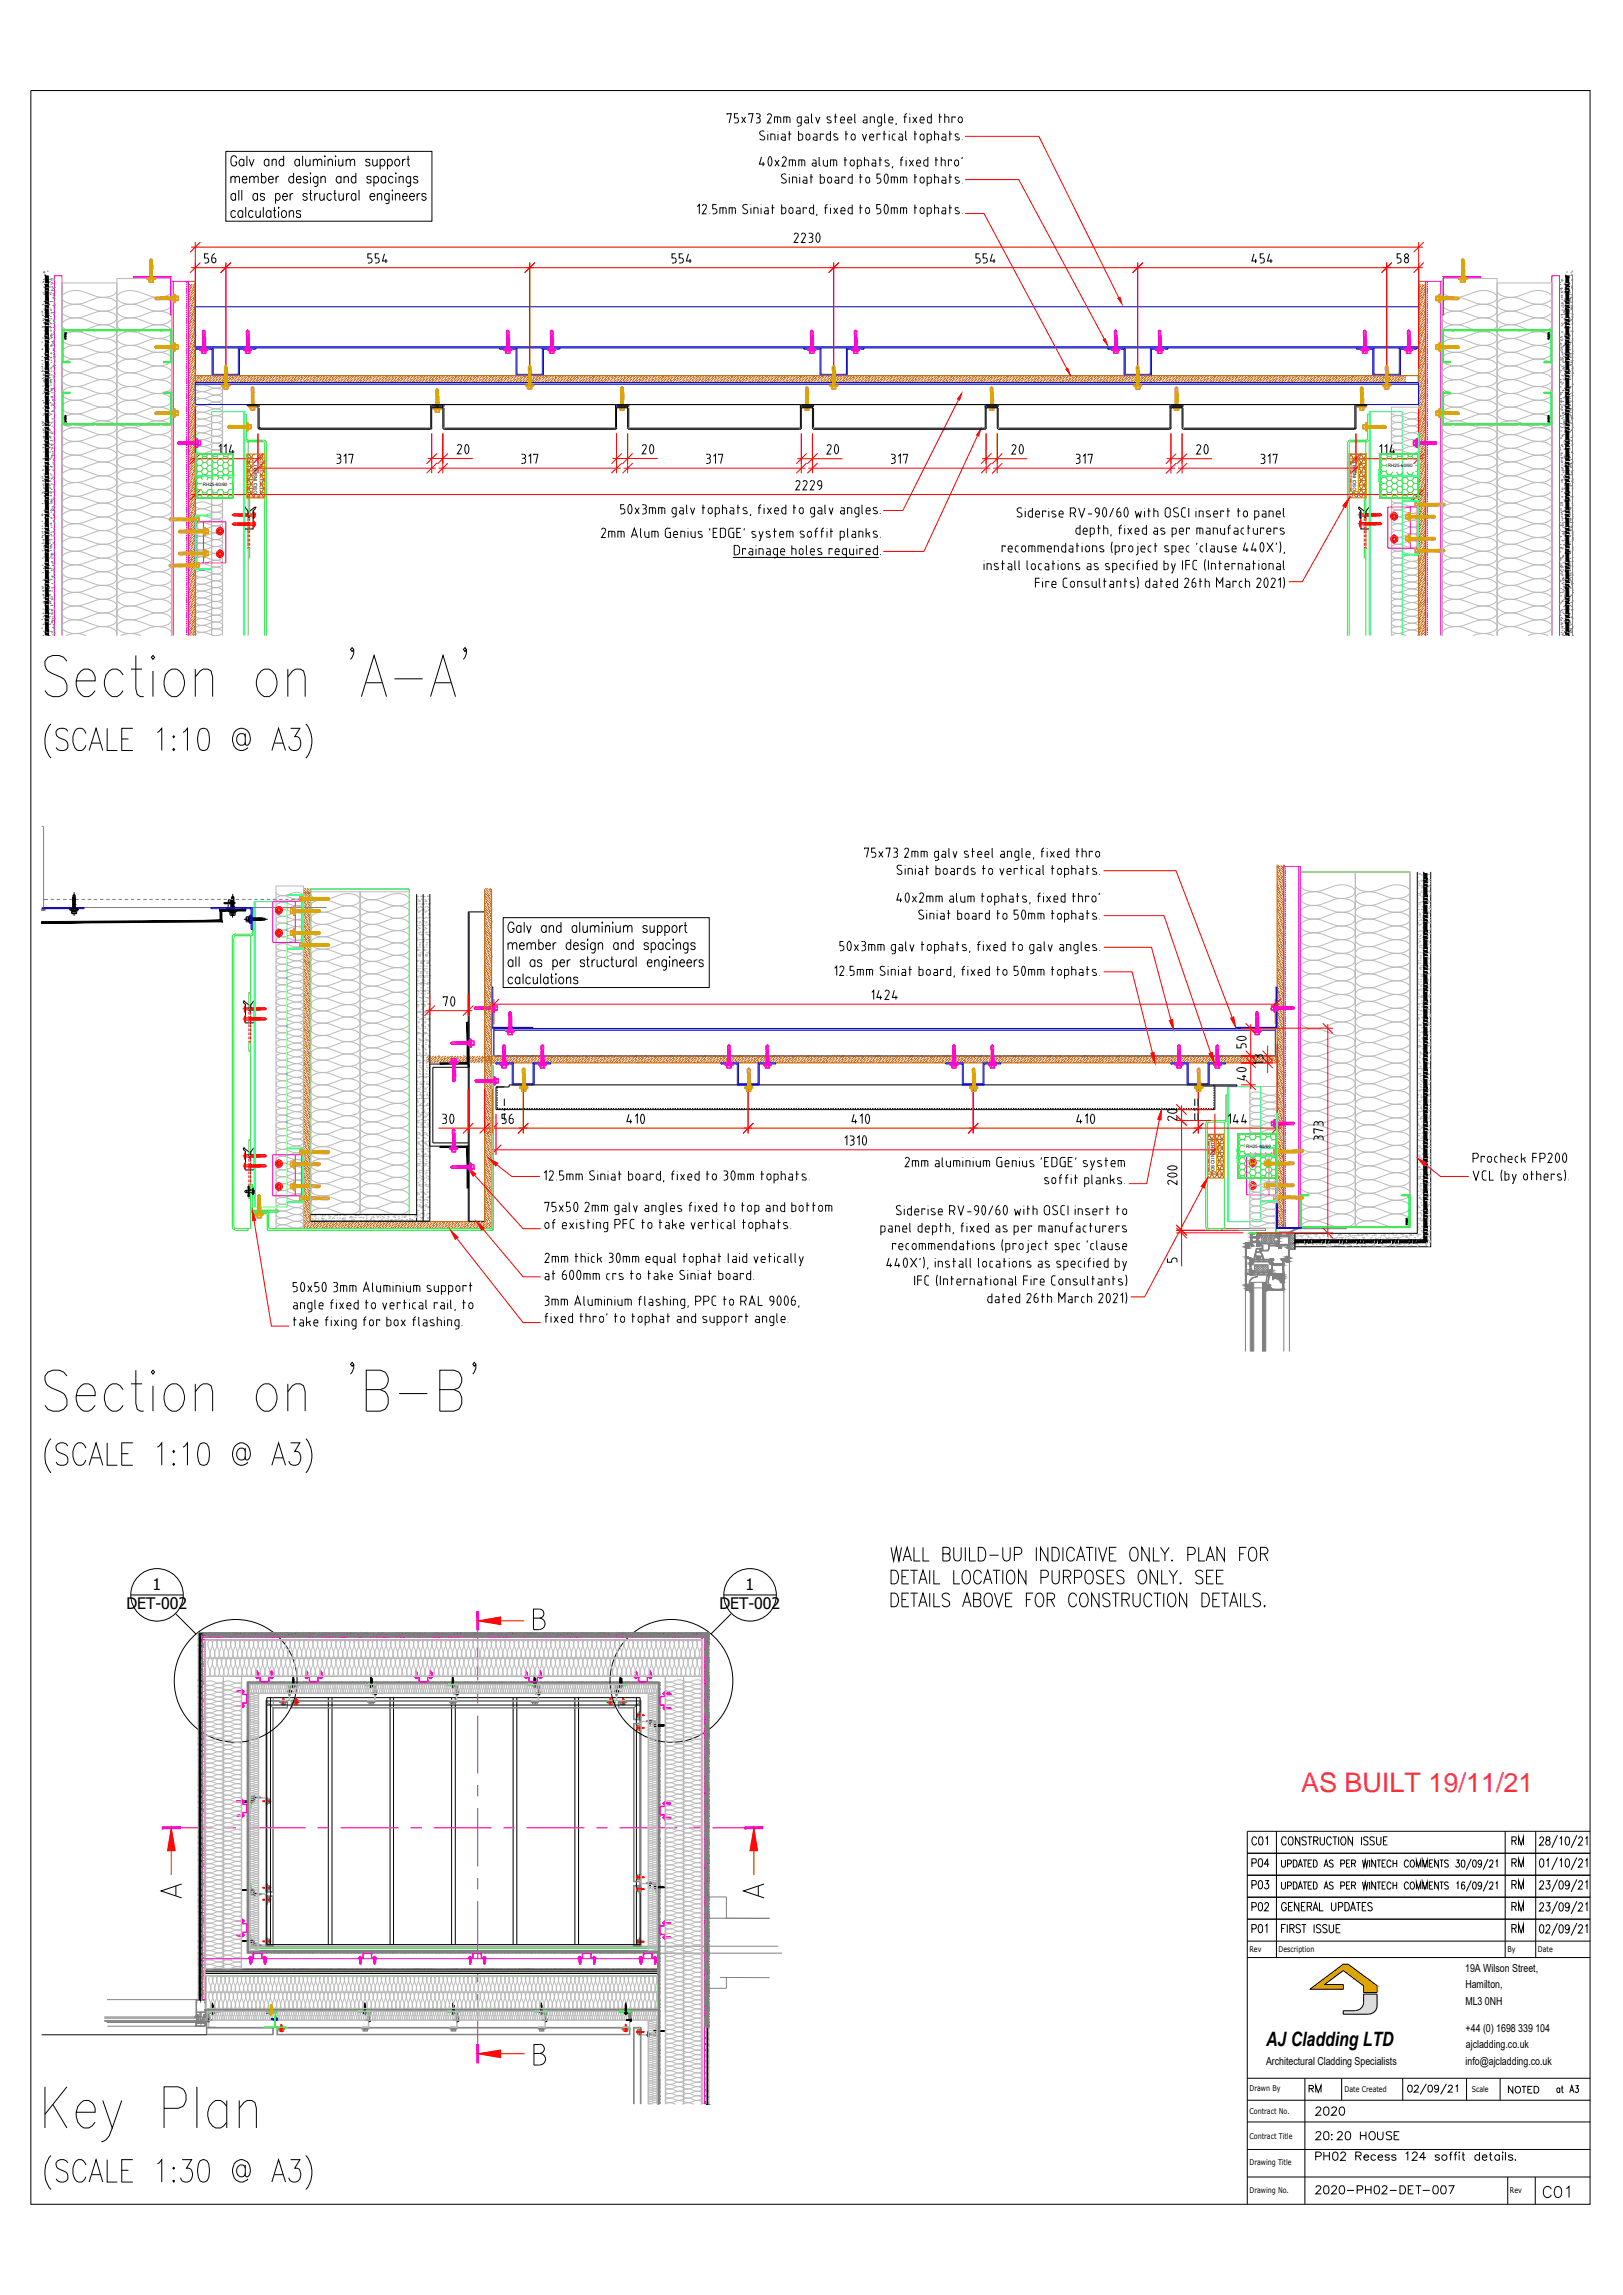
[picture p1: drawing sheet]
<svg xmlns="http://www.w3.org/2000/svg" width="297mm" height="420mm" viewBox="0 0 297 420" stroke-linecap="round" stroke-linejoin="round" font-family="sans-serif">
<defs><g id="words">
<g font-size="5.7">
<text x="28.2" y="348.5">A</text>
<text x="134.8" y="348.5">A</text>
</g>
<text font-size="5.3" x="281.2" y="403.6">C01</text>
<text font-size="4.9" fill="#ff2755" x="238.1" y="328">AS BUILT 19/11/21</text>
<g font-size="4.9">
<text x="227.9" y="347.1">P03</text>
<text x="275.5" y="347.1">RM</text>
<text x="275.5" y="355.2">RM</text>
</g>
<g font-size="4.4">
<text x="227.9" y="339">C01</text>
<text x="275.5" y="339">RM</text>
<text x="227.9" y="342.9">P04</text>
<text x="275.5" y="342.9">RM</text>
<text x="227.9" y="351">P02</text>
<text x="275.5" y="351">RM</text>
<text x="239.5" y="388.4">2020</text>
<text x="239.5" y="402.9">2020-PH02-DET-007</text>
</g>
<text font-size="4" x="238.5" y="384.2">RM</text>
<text font-size="3.6" x="231.7" y="374.5">AJ Cladding LTD</text>
<g font-size="2.9">
<text x="27.9" y="291.1">1</text>
<text x="136.5" y="291.1">1</text>
<text x="23.1" y="294.5">DET-002</text>
<text x="131.7" y="294.5">DET-002</text>
</g>
<g font-size="2">
<text x="268.2" y="361">19A Wilson Street,</text>
<text x="268.2" y="364">Hamilton,</text>
<text x="268.2" y="367.1">ML3</text>
<text x="268.2" y="371.9">+44 (0) 1698</text>
<text x="271.8" y="367.1">0NH</text>
<text x="277.9" y="371.9">339</text>
<text x="281" y="371.9">104</text>
<text x="231.7" y="378">Architectural Cladding Specialists</text>
<text x="268.3" y="375">ajcladding.co.uk</text>
<text x="268.2" y="378.1">info@ajcladding.co.uk</text>
</g>
<g font-size="1.4">
<text x="228.7" y="357.4">Rev</text>
<text x="234" y="357.4">Description</text>
<text x="275.9" y="357.4">By</text>
<text x="281.5" y="357.4">Date</text>
<text x="228.7" y="382.8">Drawn By</text>
<text x="246.1" y="383">Date Created</text>
<text x="269.4" y="383">Scale</text>
<text x="228.7" y="387">Contract No.</text>
<text x="228.7" y="391.6">Contract Title</text>
<text x="228.7" y="401.4">Drawing No.</text>
<text x="228.7" y="396.4">Drawing Title</text>
<text x="276.4" y="401.6">Rev</text>
</g>
<g font-size=".8">
<text x="37.1" y="89">RH25-60/60</text>
<text x="248.2" y="89.9" transform="rotate(-90 248.2 89.9)">OSCI INSERT</text>
<text x="254" y="85.6">RH25-60/60</text>
<text x="47.1" y="90.4" transform="rotate(-90 47.1 90.4)">OSCI INSERT</text>
<text x="222.3" y="214.4" transform="rotate(-90 222.3 214.4)">OSCI INSERT</text>
<text x="228.1" y="210.1">RH25-60/60</text>
</g>
</g></defs>
<!-- layer: 16047_Roof Dance$0$Steel_Beam -->
<path d="M238 159.6h20v65.1h-20zM56.9 162.8h18v59.5h-18zM37.6 361.7h82.7v6h-82.7z" fill="none" stroke="#0f0" stroke-width=".18"/>
<!-- layer: GS_INSULATION -->
<g fill="none" stroke="#bababa" stroke-width=".18">
<path d="M21.4 53.2a2.11 2.11 0 0 1-2.3 1.2h-.9l-.8-.2a8.7 8.7 0 0 0-3.4-1 2.59 2.59 0 0 0-2.6 1.1 1.28 1.28 0 0 0 1.2 1.2l.9 .2 1.5-.1 2.8-1a4.2 4.2 0 0 1 3.4 .6 .85 .85 0 0 1-.5 1.3 4.3 4.3 0 0 1-3.3 .2 8.1 8.1 0 0 0-3.4-1 2.59 2.59 0 0 0-2.6 1.1 1.35 1.35 0 0 0 1.2 1.3l.9 .1 1.5-.1 2.8-1a3.4 3.4 0 0 1 3.6 .9 1.08 1.08 0 0 1-1 1.2l-.8 .2h-1.4l-2.9-1a3.7 3.7 0 0 0-3.9 .7 .98 .98 0 0 0 .8 1.3l1.8 .3a8.1 8.1 0 0 0 3.4-1 3.9 3.9 0 0 1 3.8 .6 .85 .85 0 0 1-.5 1.3 4.5 4.5 0 0 1-3.3 .1 8.7 8.7 0 0 0-3.4-1 2.59 2.59 0 0 0-2.6 1.2 1.28 1.28 0 0 0 1.2 1.2l.9 .1 1.5-.1 2.8-1a4.2 4.2 0 0 1 3.4 .7 .85 .85 0 0 1-.5 1.3 4.3 4.3 0 0 1-3.3 .1 8.1 8.1 0 0 0-3.4-1 2.59 2.59 0 0 0-2.6 1.2 1.35 1.35 0 0 0 1.2 1.2l.9 .1 1.5-.1 2.8-1a3.4 3.4 0 0 1 3.6 .9 1.08 1.08 0 0 1-1 1.2l-.8 .3h-1.4l-2.9-1a3.7 3.7 0 0 0-3.9 .7 .98 .98 0 0 0 .8 1.3l1.8 .3a8.1 8.1 0 0 0 3.4-1 3.9 3.9 0 0 1 3.8 .5 .85 .85 0 0 1-.5 1.3 4.5 4.5 0 0 1-3.3 .1 8.7 8.7 0 0 0-3.4-.9 2.59 2.59 0 0 0-2.6 1.1 1.28 1.28 0 0 0 1.2 1.2l.9 .2 1.5-.2 2.8-1a4.2 4.2 0 0 1 3.4 .7 .85 .85 0 0 1-.5 1.3 4.3 4.3 0 0 1-3.3 .2 8.1 8.1 0 0 0-3.4-1 2.59 2.59 0 0 0-2.6 1.1 1.35 1.35 0 0 0 1.2 1.2l.9 .2 1.5-.2 2.8-.9a3.4 3.4 0 0 1 3.6 .9 1.08 1.08 0 0 1-1 1.2l-.8 .2h-1.4l-2.9-1a3.7 3.7 0 0 0-3.9 .7 .98 .98 0 0 0 .8 1.3l1.8 .3a8.1 8.1 0 0 0 3.4-1 3.9 3.9 0 0 1 3.8 .5 .85 .85 0 0 1-.5 1.4 4.5 4.5 0 0 1-3.3 .1 8.7 8.7 0 0 0-3.4-1 2.59 2.59 0 0 0-2.6 1.1 1.28 1.28 0 0 0 1.2 1.2l.9 .2 1.5-.1 2.8-1a4.2 4.2 0 0 1 3.4 .6 .85 .85 0 0 1-.5 1.3 4.3 4.3 0 0 1-3.3 .2 8.1 8.1 0 0 0-3.4-1 2.59 2.59 0 0 0-2.6 1.1 1.35 1.35 0 0 0 1.2 1.3l.9 .1 1.5-.1 2.8-1a3.4 3.4 0 0 1 3.6 .9 1.08 1.08 0 0 1-1 1.2l-.8 .2h-1.4l-2.9-.9a3.7 3.7 0 0 0-3.9 .6 .98 .98 0 0 0 .8 1.3l1.8 .3a8.1 8.1 0 0 0 3.4-1 3.9 3.9 0 0 1 3.8 .6 .85 .85 0 0 1-.5 1.3 4.5 4.5 0 0 1-3.3 .1 8.7 8.7 0 0 0-3.4-1 2.59 2.59 0 0 0-2.6 1.2 1.28 1.28 0 0 0 1.2 1.2l.9 .1 1.5-.1 2.8-1a4.2 4.2 0 0 1 3.4 .7 .85 .85 0 0 1-.5 1.3 4.3 4.3 0 0 1-3.3 .2 8.1 8.1 0 0 0-3.4-1.1 2.59 2.59 0 0 0-2.6 1.2 1.35 1.35 0 0 0 1.2 1.2l.9 .1 1.5-.1 2.8-1a3.4 3.4 0 0 1 3.6 .9 1.08 1.08 0 0 1-1 1.3l-.8 .2h-1.4l-2.9-1a3.7 3.7 0 0 0-3.9 .7 .98 .98 0 0 0 .8 1.3l1.8 .3a8.1 8.1 0 0 0 3.4-1 3.9 3.9 0 0 1 3.8 .5 .85 .85 0 0 1-.5 1.3 4.5 4.5 0 0 1-3.3 .1 8.7 8.7 0 0 0-3.4-.9 2.59 2.59 0 0 0-2.6 1.1 1.28 1.28 0 0 0 1.2 1.2l.9 .2 1.5-.2 2.8-1a4.2 4.2 0 0 1 3.4 .7 .85 .85 0 0 1-.5 1.3 4.3 4.3 0 0 1-3.3 .2 8.1 8.1 0 0 0-3.4-1 2.59 2.59 0 0 0-2.6 1.1 1.35 1.35 0 0 0 1.2 1.2l.9 .2 1.5-.2 2.8-.9a3.4 3.4 0 0 1 3.6 .9 1.08 1.08 0 0 1-1 1.2l-.8 .2h-1.4l-2.9-1a3.7 3.7 0 0 0-3.9 .7 .98 .98 0 0 0 .8 1.3l1.8 .3a8.1 8.1 0 0 0 3.4-1 3.9 3.9 0 0 1 3.8 .5 .85 .85 0 0 1-.5 1.4 4.5 4.5 0 0 1-3.3 .1 8.7 8.7 0 0 0-3.4-1 2.59 2.59 0 0 0-2.6 1.2 1.28 1.28 0 0 0 1.2 1.1l.9 .2 1.5-.1 2.8-1a4.2 4.2 0 0 1 3.4 .6 .85 .85 0 0 1-.5 1.4 4.3 4.3 0 0 1-3.3 .1 8.1 8.1 0 0 0-3.4-1 2.59 2.59 0 0 0-2.6 1.2 1.35 1.35 0 0 0 1.2 1.2l.9 .1 1.5-.1 2.8-1a3.4 3.4 0 0 1 3.6 .9 1.08 1.08 0 0 1-1 1.2l-.8 .2h-1.4l-2.9-.9a3.7 3.7 0 0 0-3.9 .6 .98 .98 0 0 0 .8 1.3l1.8 .3a8.1 8.1 0 0 0 3.4-1 3.9 3.9 0 0 1 3.8 .6 .85 .85 0 0 1-.5 1.3 4.5 4.5 0 0 1-3.3 .1 8.7 8.7 0 0 0-3.4-1 2.59 2.59 0 0 0-2.6 1.2 1.28 1.28 0 0 0 1.2 1.2l.9 .1 1.5-.1 2.8-1a4.2 4.2 0 0 1 3.4 .7 .85 .85 0 0 1-.5 1.3 4.3 4.3 0 0 1-3.3 .2 8.1 8.1 0 0 0-3.4-1.1 2.59 2.59 0 0 0-2.6 1.2 1.35 1.35 0 0 0 1.2 1.2l.9 .1 1.5-.1 2.8-1a3.4 3.4 0 0 1 3.6 .9 1.08 1.08 0 0 1-1 1.3l-.8 .2h-1.4l-2.9-1a3.7 3.7 0 0 0-3.9 .7 .98 .98 0 0 0 .8 1.3l1.8 .3a8.1 8.1 0 0 0 3.4-1 3.9 3.9 0 0 1 3.8 .5 .85 .85 0 0 1-.5 1.3 4.5 4.5 0 0 1-3.3 .2 8.7 8.7 0 0 0-3.4-1 2.59 2.59 0 0 0-2.6 1.1 1.28 1.28 0 0 0 1.2 1.2l.9 .2 1.5-.1 2.8-1.1a4.2 4.2 0 0 1 3.4 .7 .68 .68 0 0 1 .1 .9M31.4 53.2l-.1 .4a3.7 3.7 0 0 1-3.5 .7l-2.4-.8a3.7 3.7 0 0 0-3.9 .6 .96 .96 0 0 0 .8 1.3l.8 .3h1a8.1 8.1 0 0 0 3.3-1 4.2 4.2 0 0 1 3.9 .5 .98 .98 0 0 1-.8 1.5l-1.8 .3a7.9 7.9 0 0 1-3.3-1 4 4 0 0 0-3.9 .6 .96 .96 0 0 0 .8 1.3l.8 .3h1a8.7 8.7 0 0 0 3.3-1 4.2 4.2 0 0 1 3.6 .4 .81 .81 0 0 1 .4 .8 .81 .81 0 0 1-.6 .6 4.4 4.4 0 0 1-3.4 .2 8.1 8.1 0 0 0-3.3-1l-1.4 .2-1 .5a.81 .81 0 0 0 .2 1.4 4.8 4.8 0 0 0 3.5 .2 7.9 7.9 0 0 1 3.3-1 2.8 2.8 0 0 1 2.7 1 1.09 1.09 0 0 1-.9 1.2l-1.8 .3a8.5 8.5 0 0 1-3.3-1 3.7 3.7 0 0 0-3.9 .6 .96 .96 0 0 0 .8 1.3l.8 .3h1a8.1 8.1 0 0 0 3.3-1 4.2 4.2 0 0 1 3.9 .6 .98 .98 0 0 1-.8 1.4l-1.8 .3a7.9 7.9 0 0 1-3.3-1 4 4 0 0 0-3.9 .6 .96 .96 0 0 0 .8 1.3l.8 .3h1a8.7 8.7 0 0 0 3.3-.9 4.2 4.2 0 0 1 3.6 .3 .81 .81 0 0 1 .4 .8 .81 .81 0 0 1-.6 .7 4.4 4.4 0 0 1-3.4 .1 8.1 8.1 0 0 0-3.3-1l-1.4 .2-1 .5a.81 .81 0 0 0 .2 1.4 4.8 4.8 0 0 0 3.5 .2 7.9 7.9 0 0 1 3.3-1 2.8 2.8 0 0 1 2.7 1 1.09 1.09 0 0 1-.9 1.2l-1.8 .3a8.5 8.5 0 0 1-3.3-1 3.7 3.7 0 0 0-3.9 .7 .96 .96 0 0 0 .8 1.3l.8 .2 1 .1a8.1 8.1 0 0 0 3.3-1 4.2 4.2 0 0 1 3.9 .5 .98 .98 0 0 1-.8 1.5l-1.8 .2a7.9 7.9 0 0 1-3.3-1 4 4 0 0 0-3.9 .7 .96 .96 0 0 0 .8 1.3l.8 .2 1 .1a8.7 8.7 0 0 0 3.3-1 4.2 4.2 0 0 1 3.6 .3 .81 .81 0 0 1 .4 .9 .81 .81 0 0 1-.6 .6 4.4 4.4 0 0 1-3.4 .2 8.1 8.1 0 0 0-3.3-1l-1.4 .1-1 .5a.81 .81 0 0 0 .2 1.4 4.8 4.8 0 0 0 3.5 .3 7.9 7.9 0 0 1 3.3-1.1 2.8 2.8 0 0 1 2.7 1.1 1.09 1.09 0 0 1-.9 1.2l-1.8 .2a8.5 8.5 0 0 1-3.3-.9 3.7 3.7 0 0 0-3.9 .6 .96 .96 0 0 0 .8 1.3l.8 .3h1a8.1 8.1 0 0 0 3.3-1 4.2 4.2 0 0 1 3.9 .5 .98 .98 0 0 1-.8 1.5l-1.8 .3a7.9 7.9 0 0 1-3.3-1 4 4 0 0 0-3.9 .6 .96 .96 0 0 0 .8 1.3l.8 .3h1a8.7 8.7 0 0 0 3.3-1 4.2 4.2 0 0 1 3.6 .4 .81 .81 0 0 1 .4 .8 .81 .81 0 0 1-.6 .6 4.4 4.4 0 0 1-3.4 .2 8.1 8.1 0 0 0-3.3-1l-1.4 .2-1 .5a.81 .81 0 0 0 .2 1.4 4.8 4.8 0 0 0 3.5 .2 7.9 7.9 0 0 1 3.3-1 2.8 2.8 0 0 1 2.7 1 1.09 1.09 0 0 1-.9 1.2l-1.8 .3a8.5 8.5 0 0 1-3.3-1 3.7 3.7 0 0 0-3.9 .6 .96 .96 0 0 0 .8 1.3l.8 .3h1a8.1 8.1 0 0 0 3.3-1 4.2 4.2 0 0 1 3.9 .6 .98 .98 0 0 1-.8 1.5l-1.8 .2a7.9 7.9 0 0 1-3.3-1 4 4 0 0 0-3.9 .6 .96 .96 0 0 0 .8 1.3l.8 .3h1a8.7 8.7 0 0 0 3.3-.9 4.2 4.2 0 0 1 3.6 .3 .81 .81 0 0 1 .4 .8 .81 .81 0 0 1-.6 .7 4.4 4.4 0 0 1-3.4 .2 8.1 8.1 0 0 0-3.3-1.1l-1.4 .2-1 .5a.81 .81 0 0 0 .2 1.4 4.8 4.8 0 0 0 3.5 .2 7.9 7.9 0 0 1 3.3-1 2.8 2.8 0 0 1 2.7 1 1.09 1.09 0 0 1-.9 1.2l-1.8 .3a8.5 8.5 0 0 1-3.3-1 3.7 3.7 0 0 0-3.9 .7 .96 .96 0 0 0 .8 1.3l.8 .2 1 .1a8.1 8.1 0 0 0 3.3-1 4.2 4.2 0 0 1 3.9 .5 .98 .98 0 0 1-.8 1.5l-1.8 .2a7.9 7.9 0 0 1-3.3-1 4 4 0 0 0-3.9 .7 .96 .96 0 0 0 .8 1.3l.8 .2 1 .1a8.7 8.7 0 0 0 3.3-1 4.2 4.2 0 0 1 3.6 .3 .81 .81 0 0 1 .4 .9 .81 .81 0 0 1-.6 .6 4.4 4.4 0 0 1-3.4 .2 8.1 8.1 0 0 0-3.3-1l-1.4 .1-1 .5a.81 .81 0 0 0 .2 1.4 4.8 4.8 0 0 0 3.5 .3 7.9 7.9 0 0 1 3.3-1.1 2.8 2.8 0 0 1 2.7 1.1 1.09 1.09 0 0 1-.9 1.2l-1.8 .2a8.5 8.5 0 0 1-3.3-.9 3.7 3.7 0 0 0-3.9 .6 .96 .96 0 0 0 .8 1.3l.8 .3h1a8.1 8.1 0 0 0 3.3-1 4.2 4.2 0 0 1 3.9 .5 .98 .98 0 0 1-.8 1.5l-1.8 .3a7.9 7.9 0 0 1-3.3-1 4 4 0 0 0-3.9 .6 .96 .96 0 0 0 .8 1.3l.8 .3h1a8.7 8.7 0 0 0 3.3-1 4.2 4.2 0 0 1 3.6 .4 .81 .81 0 0 1 .4 .8 .81 .81 0 0 1-.6 .7 4.4 4.4 0 0 1-3.4 .1 8.1 8.1 0 0 0-3.3-1l-1.4 .2-1 .5a.81 .81 0 0 0 .2 1.4 4.8 4.8 0 0 0 3.5 .2 7.9 7.9 0 0 1 3.3-1 2.8 2.8 0 0 1 2.7 1 1.09 1.09 0 0 1-.9 1.2l-1.8 .3a8.5 8.5 0 0 1-3.3-1 3.7 3.7 0 0 0-3.9 .6 .96 .96 0 0 0 .8 1.3l.8 .3h1a8.1 8.1 0 0 0 3.3-1 4.2 4.2 0 0 1 3.9 .6 .98 .98 0 0 1-.8 1.5l-1.8 .2a7.9 7.9 0 0 1-3.3-1 4 4 0 0 0-3.9 .6 .96 .96 0 0 0 .8 1.3l.8 .3h1a8.7 8.7 0 0 0 3.3-.9 4.2 4.2 0 0 1 3.6 .3 .81 .81 0 0 1 .4 .8 .81 .81 0 0 1-.6 .7 4.4 4.4 0 0 1-3.4 .2 8.1 8.1 0 0 0-3.3-1.1l-1.4 .2-1 .5a.81 .81 0 0 0 .2 1.4 4.8 4.8 0 0 0 3.5 .2 7.9 7.9 0 0 1 3.3-1 2.8 2.8 0 0 1 2.7 1 1.09 1.09 0 0 1-.9 1.3l-1.8 .2a8.5 8.5 0 0 1-3.3-1 3.7 3.7 0 0 0-3.9 .7 .96 .96 0 0 0 .8 1.3l.8 .2 1 .1a8.1 8.1 0 0 0 3.3-1 4.2 4.2 0 0 1 3.9 .5 .68 .68 0 0 1 0 .9M264 53.2l.1 .4a3.6 3.6 0 0 0 3.5 .7l2.4-.8a3.7 3.7 0 0 1 3.9 .6 .96 .96 0 0 1-.8 1.3l-.8 .3h-1a8.1 8.1 0 0 1-3.3-1 4.2 4.2 0 0 0-3.9 .5 .98 .98 0 0 0 .8 1.5l1.8 .3a8.2 8.2 0 0 0 3.3-1 4 4 0 0 1 3.9 .6 .96 .96 0 0 1-.8 1.3l-.8 .3h-1a8.7 8.7 0 0 1-3.3-1 4.2 4.2 0 0 0-3.7 .4 .81 .81 0 0 0-.3 .8 .81 .81 0 0 0 .6 .6 4.4 4.4 0 0 0 3.4 .2 8.1 8.1 0 0 1 3.3-1l1.4 .2 1 .5a.81 .81 0 0 1-.3 1.4 4.8 4.8 0 0 1-3.4 .2 8.2 8.2 0 0 0-3.3-1 2.77 2.77 0 0 0-2.7 1 1.09 1.09 0 0 0 .9 1.2l1.8 .3a8.9 8.9 0 0 0 3.3-1 3.7 3.7 0 0 1 3.9 .6 .96 .96 0 0 1-.8 1.3l-.8 .3h-1a8.1 8.1 0 0 1-3.3-1 4.2 4.2 0 0 0-3.9 .6 .98 .98 0 0 0 .8 1.4l1.8 .3a8.2 8.2 0 0 0 3.3-1 4 4 0 0 1 3.9 .6 .96 .96 0 0 1-.8 1.3l-.8 .3h-1a8.7 8.7 0 0 1-3.3-.9 4.2 4.2 0 0 0-3.7 .3 .81 .81 0 0 0-.3 .8 .81 .81 0 0 0 .6 .7 4.4 4.4 0 0 0 3.4 .1 8.1 8.1 0 0 1 3.3-1l1.4 .2 1 .5a.81 .81 0 0 1-.3 1.4 4.8 4.8 0 0 1-3.4 .2 8.2 8.2 0 0 0-3.3-1 2.77 2.77 0 0 0-2.7 1 1.09 1.09 0 0 0 .9 1.2l1.8 .3a8.9 8.9 0 0 0 3.3-1 3.7 3.7 0 0 1 3.9 .7 .96 .96 0 0 1-.8 1.3l-.8 .2-1 .1a8.1 8.1 0 0 1-3.3-1 4.2 4.2 0 0 0-3.9 .5 .98 .98 0 0 0 .8 1.5l1.8 .2a8.2 8.2 0 0 0 3.3-1 4 4 0 0 1 3.9 .7 .96 .96 0 0 1-.8 1.3l-.8 .2-1 .1a8.7 8.7 0 0 1-3.3-1 4.2 4.2 0 0 0-3.7 .3 .81 .81 0 0 0-.3 .9 .81 .81 0 0 0 .6 .6 4.4 4.4 0 0 0 3.4 .2 8.1 8.1 0 0 1 3.3-1l1.4 .1 1 .5a.81 .81 0 0 1-.3 1.4 4.8 4.8 0 0 1-3.4 .3 8.2 8.2 0 0 0-3.3-1.1 2.77 2.77 0 0 0-2.7 1.1 1.09 1.09 0 0 0 .9 1.2l1.8 .2a8.9 8.9 0 0 0 3.3-.9 3.7 3.7 0 0 1 3.9 .6 .96 .96 0 0 1-.8 1.3l-.8 .3h-1a8.1 8.1 0 0 1-3.3-1 4.2 4.2 0 0 0-3.9 .5 .98 .98 0 0 0 .8 1.5l1.8 .3a8.2 8.2 0 0 0 3.3-1 4 4 0 0 1 3.9 .6 .96 .96 0 0 1-.8 1.3l-.8 .3h-1a8.7 8.7 0 0 1-3.3-1 4.2 4.2 0 0 0-3.7 .4 .81 .81 0 0 0-.3 .8 .81 .81 0 0 0 .6 .6 4.4 4.4 0 0 0 3.4 .2 8.1 8.1 0 0 1 3.3-1l1.4 .2 1 .5a.81 .81 0 0 1-.3 1.4 4.8 4.8 0 0 1-3.4 .2 8.2 8.2 0 0 0-3.3-1 2.77 2.77 0 0 0-2.7 1 1.09 1.09 0 0 0 .9 1.2l1.8 .3a8.9 8.9 0 0 0 3.3-1 3.7 3.7 0 0 1 3.9 .6 .96 .96 0 0 1-.8 1.3l-.8 .3h-1a8.1 8.1 0 0 1-3.3-1 4.2 4.2 0 0 0-3.9 .6 .98 .98 0 0 0 .8 1.5l1.8 .2a8.2 8.2 0 0 0 3.3-1 4 4 0 0 1 3.9 .6 .96 .96 0 0 1-.8 1.3l-.8 .3h-1a8.7 8.7 0 0 1-3.3-.9 4.2 4.2 0 0 0-3.7 .3 .81 .81 0 0 0-.3 .8 .81 .81 0 0 0 .6 .7 4.4 4.4 0 0 0 3.4 .2 8.1 8.1 0 0 1 3.3-1.1l1.4 .2 1 .5a.81 .81 0 0 1-.3 1.4 4.8 4.8 0 0 1-3.4 .2 8.2 8.2 0 0 0-3.3-1 2.77 2.77 0 0 0-2.7 1 1.09 1.09 0 0 0 .9 1.2l1.8 .3a8.9 8.9 0 0 0 3.3-1 3.7 3.7 0 0 1 3.9 .7 .96 .96 0 0 1-.8 1.3l-.8 .2-1 .1a8.1 8.1 0 0 1-3.3-1 4.2 4.2 0 0 0-3.9 .5 .98 .98 0 0 0 .8 1.5l1.8 .2a8.2 8.2 0 0 0 3.3-1 4 4 0 0 1 3.9 .7 .96 .96 0 0 1-.8 1.3l-.8 .2-1 .1a8.7 8.7 0 0 1-3.3-1 4.2 4.2 0 0 0-3.7 .3 .81 .81 0 0 0-.3 .9 .81 .81 0 0 0 .6 .6 4.4 4.4 0 0 0 3.4 .2 8.1 8.1 0 0 1 3.3-1l1.4 .1 1 .5a.81 .81 0 0 1-.3 1.4 4.8 4.8 0 0 1-3.4 .3 8.2 8.2 0 0 0-3.3-1.1 2.77 2.77 0 0 0-2.7 1.1 1.09 1.09 0 0 0 .9 1.2l1.8 .2a8.9 8.9 0 0 0 3.3-.9 3.7 3.7 0 0 1 3.9 .6 .96 .96 0 0 1-.8 1.3l-.8 .3h-1a8.1 8.1 0 0 1-3.3-1 4.2 4.2 0 0 0-3.9 .5 .98 .98 0 0 0 .8 1.5l1.8 .3a8.2 8.2 0 0 0 3.3-1 4 4 0 0 1 3.9 .6 .96 .96 0 0 1-.8 1.3l-.8 .3h-1a8.7 8.7 0 0 1-3.3-1 4.2 4.2 0 0 0-3.7 .4 .81 .81 0 0 0-.3 .8 .81 .81 0 0 0 .6 .7 4.4 4.4 0 0 0 3.4 .1 8.1 8.1 0 0 1 3.3-1l1.4 .2 1 .5a.81 .81 0 0 1-.3 1.4 4.8 4.8 0 0 1-3.4 .2 8.2 8.2 0 0 0-3.3-1 2.77 2.77 0 0 0-2.7 1 1.09 1.09 0 0 0 .9 1.2l1.8 .3a8.9 8.9 0 0 0 3.3-1 3.7 3.7 0 0 1 3.9 .6 .96 .96 0 0 1-.8 1.3l-.8 .3h-1a8.1 8.1 0 0 1-3.3-1 4.2 4.2 0 0 0-3.9 .6 .98 .98 0 0 0 .8 1.5l1.8 .2a8.2 8.2 0 0 0 3.3-1 4 4 0 0 1 3.9 .6 .96 .96 0 0 1-.8 1.3l-.8 .3h-1a8.7 8.7 0 0 1-3.3-.9 4.2 4.2 0 0 0-3.7 .3 .81 .81 0 0 0-.3 .8 .81 .81 0 0 0 .6 .7 4.4 4.4 0 0 0 3.4 .2 8.1 8.1 0 0 1 3.3-1.1l1.4 .2 1 .5a.81 .81 0 0 1-.3 1.4 4.8 4.8 0 0 1-3.4 .2 8.2 8.2 0 0 0-3.3-1 2.77 2.77 0 0 0-2.7 1 1.09 1.09 0 0 0 .9 1.3l1.8 .2a8.9 8.9 0 0 0 3.3-1 3.7 3.7 0 0 1 3.9 .7 .96 .96 0 0 1-.8 1.3l-.8 .2-1 .1a8.1 8.1 0 0 1-3.3-1 4.2 4.2 0 0 0-3.9 .5 .68 .68 0 0 0 0 .9M274 53.2l.2 .4a3.7 3.7 0 0 0 3.4 .7l2.4-.8a3.7 3.7 0 0 1 3.9 .6 .96 .96 0 0 1-.8 1.3l-.8 .3h-.9a8.1 8.1 0 0 1-3.4-1 4.2 4.2 0 0 0-3.8 .5 .98 .98 0 0 0 .8 1.5l.8 .2 .9 .1a7.9 7.9 0 0 0 3.3-1 3.9 3.9 0 0 1 3.9 .6 .96 .96 0 0 1-.8 1.3l-.8 .3h-.9a8.7 8.7 0 0 1-3.4-1 4.2 4.2 0 0 0-3.6 .4 .81 .81 0 0 0-.4 .8 .81 .81 0 0 0 .6 .6 4.4 4.4 0 0 0 3.4 .2 8.1 8.1 0 0 1 3.4-1 2.59 2.59 0 0 1 2.6 1.1 1.27 1.27 0 0 1-1.2 1.3l-1.4 .1-1.4-.2a7.9 7.9 0 0 0-3.3-1 2.92 2.92 0 0 0-2.7 1 1.08 1.08 0 0 0 1 1.2l.8 .2 .9 .1a8.5 8.5 0 0 0 3.3-1 3.7 3.7 0 0 1 3.9 .6 .96 .96 0 0 1-.8 1.3l-.8 .3h-.9a8.1 8.1 0 0 1-3.4-1 4.2 4.2 0 0 0-3.8 .6 .98 .98 0 0 0 .8 1.4l.8 .3h.9a7.9 7.9 0 0 0 3.3-1 3.9 3.9 0 0 1 3.9 .6 .96 .96 0 0 1-.8 1.3l-.8 .3h-.9a8.7 8.7 0 0 1-3.4-.9 4.2 4.2 0 0 0-3.6 .3 .81 .81 0 0 0-.4 .8 .81 .81 0 0 0 .6 .7 4.4 4.4 0 0 0 3.4 .1 8.1 8.1 0 0 1 3.4-1 2.59 2.59 0 0 1 2.6 1.2 1.27 1.27 0 0 1-1.2 1.2l-1.4 .2-1.4-.3a7.9 7.9 0 0 0-3.3-1 2.92 2.92 0 0 0-2.7 1 1.08 1.08 0 0 0 1 1.2l.8 .3h.9a8.5 8.5 0 0 0 3.3-1 3.7 3.7 0 0 1 3.9 .7 .96 .96 0 0 1-.8 1.3l-.8 .2-.9 .1a8.1 8.1 0 0 1-3.4-1 4.2 4.2 0 0 0-3.8 .5 .98 .98 0 0 0 .8 1.5l.8 .2h.9a7.9 7.9 0 0 0 3.3-1 3.9 3.9 0 0 1 3.9 .7 .96 .96 0 0 1-.8 1.3l-.8 .2-.9 .1a8.7 8.7 0 0 1-3.4-1 4.2 4.2 0 0 0-3.6 .3 .81 .81 0 0 0-.4 .9 .81 .81 0 0 0 .6 .6 4.4 4.4 0 0 0 3.4 .2 8.1 8.1 0 0 1 3.4-1 2.59 2.59 0 0 1 2.6 1.1 1.27 1.27 0 0 1-1.2 1.2l-1.4 .2-1.4-.2a7.9 7.9 0 0 0-3.3-1.1 2.92 2.92 0 0 0-2.7 1.1 1.08 1.08 0 0 0 1 1.2l.8 .2h.9a8.5 8.5 0 0 0 3.3-.9 3.7 3.7 0 0 1 3.9 .6 .96 .96 0 0 1-.8 1.3l-.8 .3h-.9a8.1 8.1 0 0 1-3.4-1 4.2 4.2 0 0 0-3.8 .5 .98 .98 0 0 0 .8 1.5l.8 .2 .9 .1a7.9 7.9 0 0 0 3.3-1 3.9 3.9 0 0 1 3.9 .6 .96 .96 0 0 1-.8 1.3l-.8 .3h-.9a8.7 8.7 0 0 1-3.4-1 4.2 4.2 0 0 0-3.6 .4 .81 .81 0 0 0-.4 .8 .81 .81 0 0 0 .6 .6 4.4 4.4 0 0 0 3.4 .2 8.1 8.1 0 0 1 3.4-1 2.59 2.59 0 0 1 2.6 1.1 1.27 1.27 0 0 1-1.2 1.3l-1.4 .1-1.4-.2a7.9 7.9 0 0 0-3.3-1 2.92 2.92 0 0 0-2.7 1 1.08 1.08 0 0 0 1 1.2l.8 .2 .9 .1a8.5 8.5 0 0 0 3.3-1 3.7 3.7 0 0 1 3.9 .6 .96 .96 0 0 1-.8 1.3l-.8 .3h-.9a8.1 8.1 0 0 1-3.4-1 4.2 4.2 0 0 0-3.8 .6 .98 .98 0 0 0 .8 1.5l.8 .2h.9a7.9 7.9 0 0 0 3.3-1 3.9 3.9 0 0 1 3.9 .6 .96 .96 0 0 1-.8 1.3l-.8 .3h-.9a8.7 8.7 0 0 1-3.4-.9 4.2 4.2 0 0 0-3.6 .3 .81 .81 0 0 0-.4 .8 .81 .81 0 0 0 .6 .7 4.4 4.4 0 0 0 3.4 .2 8.1 8.1 0 0 1 3.4-1.1 2.59 2.59 0 0 1 2.6 1.2 1.27 1.27 0 0 1-1.2 1.2l-1.4 .2-1.4-.3a7.9 7.9 0 0 0-3.3-1 2.92 2.92 0 0 0-2.7 1 1.08 1.08 0 0 0 1 1.2l.8 .3h.9a8.5 8.5 0 0 0 3.3-1 3.7 3.7 0 0 1 3.9 .7 .96 .96 0 0 1-.8 1.3l-.8 .2-.9 .1a8.1 8.1 0 0 1-3.4-1 4.2 4.2 0 0 0-3.8 .5 .98 .98 0 0 0 .8 1.5l.8 .2h.9a7.9 7.9 0 0 0 3.3-1 3.9 3.9 0 0 1 3.9 .7 .96 .96 0 0 1-.8 1.3l-.8 .2-.9 .1a8.7 8.7 0 0 1-3.4-1 4.2 4.2 0 0 0-3.6 .3 .81 .81 0 0 0-.4 .9 .81 .81 0 0 0 .6 .6 4.4 4.4 0 0 0 3.4 .2 8.1 8.1 0 0 1 3.4-1 2.59 2.59 0 0 1 2.6 1.1 1.27 1.27 0 0 1-1.2 1.2l-1.4 .2-1.4-.2a7.9 7.9 0 0 0-3.3-1.1 2.92 2.92 0 0 0-2.7 1.1 1.08 1.08 0 0 0 1 1.2l.8 .2h.9a8.5 8.5 0 0 0 3.3-.9 3.7 3.7 0 0 1 3.9 .6 .96 .96 0 0 1-.8 1.3l-.8 .3h-.9a8.1 8.1 0 0 1-3.4-1 4.2 4.2 0 0 0-3.8 .5 .98 .98 0 0 0 .8 1.5l.8 .2 .9 .1a7.9 7.9 0 0 0 3.3-1 3.9 3.9 0 0 1 3.9 .6 .96 .96 0 0 1-.8 1.3l-.8 .3h-.9a8.7 8.7 0 0 1-3.4-1 4.2 4.2 0 0 0-3.6 .4 .81 .81 0 0 0-.4 .8 .81 .81 0 0 0 .6 .7 4.4 4.4 0 0 0 3.4 .1 8.1 8.1 0 0 1 3.4-1 2.59 2.59 0 0 1 2.6 1.1 1.27 1.27 0 0 1-1.2 1.3l-1.4 .1-1.4-.2a7.9 7.9 0 0 0-3.3-1 2.92 2.92 0 0 0-2.7 1 1.08 1.08 0 0 0 1 1.2l.8 .2 .9 .1a8.5 8.5 0 0 0 3.3-1 3.7 3.7 0 0 1 3.9 .6 .96 .96 0 0 1-.8 1.3l-.8 .3h-.9a8.1 8.1 0 0 1-3.4-1 4.2 4.2 0 0 0-3.8 .6 .98 .98 0 0 0 .8 1.5l.8 .2h.9a7.9 7.9 0 0 0 3.3-1 3.9 3.9 0 0 1 3.9 .6 .96 .96 0 0 1-.8 1.3l-.8 .3h-.9a8.7 8.7 0 0 1-3.4-.9 4.2 4.2 0 0 0-3.6 .3 .81 .81 0 0 0-.4 .8 .81 .81 0 0 0 .6 .7 4.4 4.4 0 0 0 3.4 .2 8.1 8.1 0 0 1 3.4-1.1 2.59 2.59 0 0 1 2.6 1.2 1.27 1.27 0 0 1-1.2 1.2l-1.4 .2-1.4-.3a7.9 7.9 0 0 0-3.3-1 2.92 2.92 0 0 0-2.7 1 1.08 1.08 0 0 0 1 1.3l.8 .2h.9a8.5 8.5 0 0 0 3.3-1 3.7 3.7 0 0 1 3.9 .7 .96 .96 0 0 1-.8 1.3l-.8 .2-.9 .1a8.1 8.1 0 0 1-3.4-1 4.2 4.2 0 0 0-3.8 .5 .68 .68 0 0 0-.1 .9M35.7 70.3h5v12.7h-5zM40.7 70.4a1.46 1.46 0 0 1-2 .5l-1.2-.4a1.48 1.48 0 0 0-1.8 .5 .88 .88 0 0 0 1.1 .7h.7l1.4-.6a1.76 1.76 0 0 1 1.8 .5 .74 .74 0 0 1-.9 .7l-.9-.1-1.2-.4a1.69 1.69 0 0 0-2 .5 1.29 1.29 0 0 0 1.8 .6l1.2-.4a1.91 1.91 0 0 1 2 .3 .74 .74 0 0 1-.9 .8l-.9-.1-1.2-.4a1.99 1.99 0 0 0-1.9 .3 .88 .88 0 0 0 1.3 .8l.6-.1 1-.4a1.5 1.5 0 0 1 2 .5 1.46 1.46 0 0 1-2 .5l-1.2-.4a1.48 1.48 0 0 0-1.8 .5 .88 .88 0 0 0 1.1 .7l.7-.1 1.4-.5a1.76 1.76 0 0 1 1.8 .4 .74 .74 0 0 1-.9 .8l-.9-.1-1.2-.4a1.69 1.69 0 0 0-2 .5 1.29 1.29 0 0 0 1.8 .6l1.2-.5a1.91 1.91 0 0 1 2 .4 .74 .74 0 0 1-.9 .7h-.9l-1.2-.4a1.99 1.99 0 0 0-1.9 .3 .88 .88 0 0 0 1.3 .8l.6-.1 1-.4a1.5 1.5 0 0 1 2 .5 1.46 1.46 0 0 1-2 .5l-1.2-.5a1.48 1.48 0 0 0-1.8 .6 .88 .88 0 0 0 1.1 .6h.7l1.4-.5a1.76 1.76 0 0 1 1.8 .4 .74 .74 0 0 1-.9 .7h-.9l-1.2-.4a1.69 1.69 0 0 0-2 .4 1.29 1.29 0 0 0 1.8 .6l1.2-.4a1.91 1.91 0 0 1 2 .4 .74 .74 0 0 1-.9 .7h-.9l-1.2-.5a1.99 1.99 0 0 0-1.9 .3 .88 .88 0 0 0 1.3 .8l.6-.1 1-.3a1.5 1.5 0 0 1 2 .4 1.46 1.46 0 0 1-2 .5l-1.2-.4a1.48 1.48 0 0 0-1.8 .5 .88 .88 0 0 0 1.1 .7h.7l1.4-.5a1.76 1.76 0 0 1 1.8 .4v.1M254.6 75.5a1.03 1.03 0 0 0 1.4 .6l1.7-.5a1.6 1.6 0 0 1 1.9 .4 .88 .88 0 0 1-1.1 .7h-.6l-1.5-.6a1.48 1.48 0 0 0-1.8 .6 1.46 1.46 0 0 0 2 .5l1.1-.4a1.69 1.69 0 0 1 1.9 .5 1.34 1.34 0 0 1-1.7 .6l-1.3-.4a1.91 1.91 0 0 0-2 .3 .74 .74 0 0 0 .9 .8l1.1-.1 1.1-.4a1.76 1.76 0 0 1 1.9 .4 1.25 1.25 0 0 1-1.7 .6l-1.3-.4a1.46 1.46 0 0 0-2 .5 1.03 1.03 0 0 0 1.4 .6l1.7-.4a1.6 1.6 0 0 1 1.9 .4 .88 .88 0 0 1-1.1 .7l-.6-.1-1.5-.5a1.48 1.48 0 0 0-1.8 .6 1.46 1.46 0 0 0 2 .5l1.1-.4a1.69 1.69 0 0 1 1.9 .5 1.34 1.34 0 0 1-1.7 .6l-1.3-.5a1.91 1.91 0 0 0-2 .4 .74 .74 0 0 0 .9 .7l1.1-.1 1.1-.3a1.76 1.76 0 0 1 1.9 .4 1.25 1.25 0 0 1-1.7 .6l-1.3-.4a1.46 1.46 0 0 0-2 .5M254.6 74.5h5v8.5h-5zM40.7 91.9a1.33 1.33 0 0 1-1.8 .5l-1.2-.4a1.76 1.76 0 0 0-2 .4 1.25 1.25 0 0 0 1.8 .7l1.2-.4a1.46 1.46 0 0 1 2 .5 1.57 1.57 0 0 1-2 .5l-1.2-.5a1.65 1.65 0 0 0-1.8 .5 .88 .88 0 0 0 1.1 .7l.7-.1 1.4-.5a1.51 1.51 0 0 1 1.8 .6 1.46 1.46 0 0 1-2 .5l-1.2-.4a1.48 1.48 0 0 0-1.8 .5 1.29 1.29 0 0 0 1.8 .6l1.2-.4a1.91 1.91 0 0 1 2 .3 .74 .74 0 0 1-.9 .8l-.9-.1-1.2-.4a1.76 1.76 0 0 0-2 .4 1.25 1.25 0 0 0 1.8 .6l1.2-.4a1.46 1.46 0 0 1 2 .5 1.5 1.5 0 0 1-2 .5l-1.2-.4a1.65 1.65 0 0 0-1.8 .5 .88 .88 0 0 0 1.1 .7l.7-.1 1.4-.5a1.51 1.51 0 0 1 1.8 .6 1.46 1.46 0 0 1-2 .5l-1.2-.5a1.48 1.48 0 0 0-1.8 .5 1.29 1.29 0 0 0 1.8 .6l1.2-.4a1.91 1.91 0 0 1 2 .4 .74 .74 0 0 1-.9 .7h-.9l-1.2-.4a1.76 1.76 0 0 0-2 .4 1.25 1.25 0 0 0 1.8 .6l1.2-.4a1.46 1.46 0 0 1 2 .5 1.5 1.5 0 0 1-2 .5l-1.2-.5a1.65 1.65 0 0 0-1.8 .5 .88 .88 0 0 0 1.1 .7h.7l1.4-.5a1.66 1.66 0 0 1 1.8 .4 1.03 1.03 0 0 1-1.3 .8l-.5-.1-1.2-.4a1.69 1.69 0 0 0-2 .4 1.29 1.29 0 0 0 1.8 .6l1.2-.4a1.91 1.91 0 0 1 2 .4 .74 .74 0 0 1-.9 .7l-.9-.1-1.2-.4a1.76 1.76 0 0 0-2 .4 1.25 1.25 0 0 0 1.8 .7l1.2-.4a1.46 1.46 0 0 1 2 .5 1.5 1.5 0 0 1-2 .4l-1.2-.4a1.65 1.65 0 0 0-1.8 .5 .88 .88 0 0 0 1.1 .7l.7-.1 1.4-.5a1.66 1.66 0 0 1 1.8 .5 1.03 1.03 0 0 1-1.3 .7h-.5l-1.2-.5a1.69 1.69 0 0 0-2 .5 1.29 1.29 0 0 0 1.8 .6l1.2-.4a1.91 1.91 0 0 1 2 .3 .74 .74 0 0 1-.9 .8l-.9-.1-1.2-.4a1.76 1.76 0 0 0-2 .4 1.25 1.25 0 0 0 1.8 .6l1.2-.4a1.46 1.46 0 0 1 2 .5 1.5 1.5 0 0 1-2 .5l-1.2-.4a1.65 1.65 0 0 0-1.8 .5 .88 .88 0 0 0 1.1 .7l.7-.1 1.4-.5a1.66 1.66 0 0 1 1.8 .5 1.03 1.03 0 0 1-1.3 .7h-.5l-1.2-.5a1.69 1.69 0 0 0-2 .5 1.29 1.29 0 0 0 1.8 .5l1.2-.4a1.91 1.91 0 0 1 2 .4 .74 .74 0 0 1-.9 .7h-.9l-1.2-.4a1.76 1.76 0 0 0-2 .4 1.25 1.25 0 0 0 1.8 .6l1.2-.4a1.46 1.46 0 0 1 2 .5 1.5 1.5 0 0 1-2 .5l-1.2-.5a1.65 1.65 0 0 0-1.8 .6 .88 .88 0 0 0 1.1 .6h.7l1.4-.5a1.66 1.66 0 0 1 1.8 .4 1.03 1.03 0 0 1-1.3 .8l-.5-.1-1.2-.4a1.69 1.69 0 0 0-2 .4 1.29 1.29 0 0 0 1.8 .6l1.2-.4a1.91 1.91 0 0 1 2 .4 .74 .74 0 0 1-.9 .7l-.9-.1-1.2-.4a1.76 1.76 0 0 0-2 .4 1.25 1.25 0 0 0 1.8 .7l1.2-.4a1.46 1.46 0 0 1 2 .5 1.5 1.5 0 0 1-2 .4l-1.2-.4a1.56 1.56 0 0 0-1.8 .6v-25.1h5v25.1M254.6 91.5a1.23 1.23 0 0 0 1.6 .6l1.7-.5a1.48 1.48 0 0 1 1.7 .5 1.29 1.29 0 0 1-1.7 .6l-1.3-.5a1.91 1.91 0 0 0-2 .4 .74 .74 0 0 0 .9 .7l1.1-.1 1.1-.3a1.99 1.99 0 0 1 1.9 .3 .67 .67 0 0 1-.8 .8l-1.1-.1-1.1-.4a1.46 1.46 0 0 0-2 .5 1.5 1.5 0 0 0 2 .5l1.3-.4a1.48 1.48 0 0 1 1.7 .5 .88 .88 0 0 1-1.1 .6h-.6l-1.5-.5a1.72 1.72 0 0 0-1.8 .4 .74 .74 0 0 0 .9 .7h.9l1.3-.4a1.69 1.69 0 0 1 1.9 .4 1.29 1.29 0 0 1-1.7 .6l-1.3-.4a1.91 1.91 0 0 0-2 .4 .74 .74 0 0 0 .9 .7l1.1-.1 1.1-.4a1.99 1.99 0 0 1 1.9 .3 .67 .67 0 0 1-.8 .8l-1.1-.1-1.1-.3a1.46 1.46 0 0 0-2 .5 1.5 1.5 0 0 0 2 .4l1.3-.4a1.48 1.48 0 0 1 1.7 .5 .88 .88 0 0 1-1.1 .7h-.6l-1.5-.5a1.72 1.72 0 0 0-1.8 .4 .74 .74 0 0 0 .9 .7l1.1-.1 1.1-.4a1.69 1.69 0 0 1 1.9 .5 1.29 1.29 0 0 1-1.7 .6l-1.3-.4a1.91 1.91 0 0 0-2 .3 .74 .74 0 0 0 .9 .8l1.1-.1 1.1-.4a1.99 1.99 0 0 1 1.9 .3 .67 .67 0 0 1-.8 .8l-1.1-.1-1.1-.4a1.46 1.46 0 0 0-2 .5 1.5 1.5 0 0 0 2 .5l1.3-.4a1.48 1.48 0 0 1 1.7 .5 .88 .88 0 0 1-1.1 .7l-.6-.1-1.5-.5a1.72 1.72 0 0 0-1.8 .4 .74 .74 0 0 0 .9 .8l1.1-.1 1.1-.4a1.69 1.69 0 0 1 1.9 .5 1.29 1.29 0 0 1-1.7 .6l-1.3-.5a1.91 1.91 0 0 0-2 .4 .74 .74 0 0 0 .9 .7l1.1-.1 1.1-.3a1.99 1.99 0 0 1 1.9 .3 .88 .88 0 0 1-1.3 .8l-.6-.1-1.1-.4a1.46 1.46 0 0 0-2 .5 1.5 1.5 0 0 0 2 .5l1.3-.4a1.48 1.48 0 0 1 1.7 .5 .88 .88 0 0 1-1.1 .6h-.6l-1.5-.5a1.72 1.72 0 0 0-1.8 .4 .74 .74 0 0 0 .9 .7l1.1-.1 1.1-.3a1.69 1.69 0 0 1 1.9 .4 1.29 1.29 0 0 1-1.7 .6l-1.3-.4a1.91 1.91 0 0 0-2 .4 .74 .74 0 0 0 .9 .7l1.1-.1 1.1-.4a1.99 1.99 0 0 1 1.9 .3 .88 .88 0 0 1-1.3 .8h-.6l-1.1-.4a1.46 1.46 0 0 0-2 .5 1.5 1.5 0 0 0 2 .4l1.3-.4a1.48 1.48 0 0 1 1.7 .5 .88 .88 0 0 1-1.1 .7h-.6l-1.5-.5a1.72 1.72 0 0 0-1.8 .4 .74 .74 0 0 0 .9 .7l1.1-.1 1.1-.4a1.69 1.69 0 0 1 1.9 .5 1.29 1.29 0 0 1-1.7 .6l-1.3-.4a1.91 1.91 0 0 0-2 .3 .74 .74 0 0 0 .9 .8l1.1-.1 1.1-.4a1.99 1.99 0 0 1 1.9 .3 .88 .88 0 0 1-1.3 .8l-.6-.1-1.1-.4a1.46 1.46 0 0 0-2 .5 1.5 1.5 0 0 0 2 .5l1.3-.4a1.48 1.48 0 0 1 1.7 .5 .88 .88 0 0 1-1.1 .7l-.6-.1-1.5-.5a1.72 1.72 0 0 0-1.8 .4 .74 .74 0 0 0 .9 .8l1.1-.1 1.1-.4a1.69 1.69 0 0 1 1.9 .5 1.29 1.29 0 0 1-1.7 .6l-1.3-.5a1.91 1.91 0 0 0-2 .4 .74 .74 0 0 0 .9 .7h1.1l1.1-.4a1.99 1.99 0 0 1 1.9 .3v.3l-.3 .3M11.4 116.4v-64.6h10v64.6v-65.4h10v65.4M12 116.4a4.6 4.6 0 0 1 3.8 0"/>
<path d="M22.1 116.4a4.6 4.6 0 0 1 3.7 0M257.4 116.4l-.8-.3a2.02 2.02 0 0 0-2 .3v-25.1h5v25.1M264 116.4v-65.4h10v65.4v-64.6h10v64.6M269.6 116.4a4.7 4.7 0 0 1 3.7 0M279.6 116.4a4.7 4.7 0 0 1 3.8 0M238 159.6h10v65.1h-10zM248 159.6h10.1v65.1h-10.1zM50.5 163.4a1.39 1.39 0 0 0 1.8 .5l1.2-.4a1.76 1.76 0 0 1 2 .4 1.25 1.25 0 0 1-1.8 .6l-1.2-.4a1.46 1.46 0 0 0-2 .5 1.57 1.57 0 0 0 2 .5l1.2-.4a1.65 1.65 0 0 1 1.8 .5 1.18 1.18 0 0 1-1.6 .6l-1.6-.5a1.51 1.51 0 0 0-1.8 .5 1.46 1.46 0 0 0 2 .6l1.2-.5a1.48 1.48 0 0 1 1.8 .5 1.34 1.34 0 0 1-1.8 .7l-1.2-.5a1.81 1.81 0 0 0-1.9 .4 .99 .99 0 0 0 1.3 .8l1.6-.6a1.76 1.76 0 0 1 2 .5 1.25 1.25 0 0 1-1.8 .6l-1.2-.4a1.46 1.46 0 0 0-2 .5 1.5 1.5 0 0 0 2 .5l1.2-.5a1.65 1.65 0 0 1 1.8 .5 1.18 1.18 0 0 1-1.6 .7l-1.6-.5a1.55 1.55 0 0 0-1.7 .4 1.01 1.01 0 0 0 1.3 .8l.4-.1 1.2-.5a1.69 1.69 0 0 1 2 .5 1.29 1.29 0 0 1-1.8 .6l-1.2-.4a1.81 1.81 0 0 0-1.9 .4 .99 .99 0 0 0 1.3 .7l1.6-.5a1.76 1.76 0 0 1 2 .4 1.18 1.18 0 0 1-1.6 .7l-1.6-.5a1.45 1.45 0 0 0-1.8 .6 1.5 1.5 0 0 0 2 .4l1.2-.4a1.48 1.48 0 0 1 1.8 .5 .86 .86 0 0 1-1 .7l-.8-.1-1.4-.5a1.55 1.55 0 0 0-1.7 .5 1.01 1.01 0 0 0 1.3 .7h.4l1.2-.5a1.69 1.69 0 0 1 2 .5 1.29 1.29 0 0 1-1.8 .6l-1.2-.5a1.81 1.81 0 0 0-1.9 .4 .99 .99 0 0 0 1.3 .8l1.6-.5a1.99 1.99 0 0 1 2 .3 .67 .67 0 0 1-.8 .8l-1.2-.1-1-.4a1.46 1.46 0 0 0-2 .5 1.5 1.5 0 0 0 2 .5l1.2-.4a1.48 1.48 0 0 1 1.8 .5 .86 .86 0 0 1-1 .7l-.8-.1-1.4-.5a1.65 1.65 0 0 0-1.7 .4 .68 .68 0 0 0 .8 .7h.9l1.2-.4a1.69 1.69 0 0 1 2 .4 1.29 1.29 0 0 1-1.8 .6l-1.2-.4a1.81 1.81 0 0 0-1.9 .4 .99 .99 0 0 0 1.3 .8l1.6-.6a1.99 1.99 0 0 1 2 .3 .88 .88 0 0 1-1.3 .8h-.7l-1-.4a1.5 1.5 0 0 0-2 .4 1.46 1.46 0 0 0 2 .6l1.2-.5a1.48 1.48 0 0 1 1.8 .5 .86 .86 0 0 1-1 .7h-.8l-1.4-.5a1.65 1.65 0 0 0-1.7 .4 .99 .99 0 0 0 1.3 .8l1.6-.6a1.69 1.69 0 0 1 2 .5 1.29 1.29 0 0 1-1.8 .6l-1.2-.4a1.81 1.81 0 0 0-1.9 .4 .99 .99 0 0 0 1.3 .7l1.6-.5a1.99 1.99 0 0 1 2 .3 .88 .88 0 0 1-1.3 .8l-1.7-.4a1.5 1.5 0 0 0-2 .4 1.46 1.46 0 0 0 2 .5l1.2-.4a1.48 1.48 0 0 1 1.8 .5 .86 .86 0 0 1-1 .7l-.8-.1-1.4-.5a1.65 1.65 0 0 0-1.7 .5 .99 .99 0 0 0 1.3 .7l1.6-.5a1.76 1.76 0 0 1 2 .4 1.25 1.25 0 0 1-1.8 .7l-1.2-.5a1.46 1.46 0 0 0-2 .6 1.32 1.32 0 0 0 1.6 .5l1.6-.5a1.65 1.65 0 0 1 1.8 .5 1.18 1.18 0 0 1-1.6 .7l-1.6-.6a1.51 1.51 0 0 0-1.8 .6 1.46 1.46 0 0 0 2 .5l1.2-.4a1.48 1.48 0 0 1 1.8 .5 1.03 1.03 0 0 1-1.3 .7l-.5-.1-1.2-.5a1.81 1.81 0 0 0-1.9 .4 .99 .99 0 0 0 1.3 .8l1.6-.5a1.76 1.76 0 0 1 2 .4 1.25 1.25 0 0 1-1.8 .6l-1.2-.4a1.46 1.46 0 0 0-2 .5 1.57 1.57 0 0 0 2 .5l1.2-.4a1.65 1.65 0 0 1 1.8 .5 1.18 1.18 0 0 1-1.6 .7l-1.6-.6a1.51 1.51 0 0 0-1.8 .6 1.46 1.46 0 0 0 2 .5l1.2-.5a1.48 1.48 0 0 1 1.8 .5 1.29 1.29 0 0 1-1.8 .6l-1.2-.4a1.81 1.81 0 0 0-1.9 .4 .99 .99 0 0 0 1.3 .8l1.6-.6a1.76 1.76 0 0 1 2 .5 1.25 1.25 0 0 1-1.8 .6l-1.2-.4a1.46 1.46 0 0 0-2 .5 1.5 1.5 0 0 0 2 .5l1.2-.5a1.65 1.65 0 0 1 1.8 .5 1.18 1.18 0 0 1-1.6 .7l-1.6-.5a1.55 1.55 0 0 0-1.7 .4 1.01 1.01 0 0 0 1.3 .8l.4-.1 1.2-.5a1.69 1.69 0 0 1 2 .5 1.29 1.29 0 0 1-1.8 .6l-1.2-.4a1.81 1.81 0 0 0-1.9 .4 .99 .99 0 0 0 1.3 .7l1.6-.5a1.87 1.87 0 0 1 2 .4 .66 .66 0 0 1-.8 .7l-1.2-.1-1-.3a1.46 1.46 0 0 0-2 .5 1.5 1.5 0 0 0 2 .4l1.2-.4a1.48 1.48 0 0 1 1.8 .5 .86 .86 0 0 1-1 .7l-.8-.1-1.4-.5a1.55 1.55 0 0 0-1.7 .5 1.01 1.01 0 0 0 1.3 .7h.4l1.2-.5a1.69 1.69 0 0 1 2 .5 1.29 1.29 0 0 1-1.8 .6l-1.2-.5a1.81 1.81 0 0 0-1.9 .4 .99 .99 0 0 0 1.3 .8l1.6-.5a1.99 1.99 0 0 1 2 .3 .88 .88 0 0 1-1.3 .8l-.7-.1-1-.4a1.46 1.46 0 0 0-2 .5 1.5 1.5 0 0 0 2 .5l1.2-.4a1.48 1.48 0 0 1 1.8 .5 .86 .86 0 0 1-1 .7l-.8-.1-1.4-.5a1.65 1.65 0 0 0-1.7 .4 .68 .68 0 0 0 .8 .7h.9l1.2-.4a1.69 1.69 0 0 1 2 .4 1.29 1.29 0 0 1-1.8 .6l-1.2-.4a1.81 1.81 0 0 0-1.9 .4 .99 .99 0 0 0 1.3 .8l1.6-.5a1.99 1.99 0 0 1 2 .2 .88 .88 0 0 1-1.3 .9l-.7-.1-1-.4a1.5 1.5 0 0 0-2 .5 1.46 1.46 0 0 0 2 .5l1.2-.5a1.48 1.48 0 0 1 1.8 .5 .86 .86 0 0 1-1 .7h-.8l-1.4-.5a1.65 1.65 0 0 0-1.7 .4 .99 .99 0 0 0 1.3 .8l1.6-.6a1.69 1.69 0 0 1 2 .5 1.29 1.29 0 0 1-1.8 .6l-1.2-.4a1.81 1.81 0 0 0-1.9 .4 .99 .99 0 0 0 1.3 .7l1.6-.5a1.99 1.99 0 0 1 2 .3 .88 .88 0 0 1-1.3 .8l-1.7-.4a1.5 1.5 0 0 0-2 .4 1.46 1.46 0 0 0 2 .5l1.2-.4a1.48 1.48 0 0 1 1.8 .5 1.03 1.03 0 0 1-1.3 .7l-.5-.1-1.2-.4a1.81 1.81 0 0 0-1.9 .4 .99 .99 0 0 0 1.3 .7l1.6-.5a1.76 1.76 0 0 1 2 .4 1.25 1.25 0 0 1-1.8 .7l-1.2-.4a1.46 1.46 0 0 0-2 .5 1.32 1.32 0 0 0 1.6 .6l1.6-.6a1.65 1.65 0 0 1 1.8 .5 1.18 1.18 0 0 1-1.6 .7l-1.6-.6a1.51 1.51 0 0 0-1.8 .6 1.46 1.46 0 0 0 2 .5l1.2-.4a1.48 1.48 0 0 1 1.8 .5 1.34 1.34 0 0 1-1.8 .6l-1.2-.5a1.81 1.81 0 0 0-1.9 .4 .99 .99 0 0 0 1.3 .8l1.6-.5a1.76 1.76 0 0 1 2 .4 1.25 1.25 0 0 1-1.8 .6l-1.2-.4a1.46 1.46 0 0 0-2 .5 1.57 1.57 0 0 0 2 .5l1.2-.4a1.65 1.65 0 0 1 1.8 .5 1.18 1.18 0 0 1-1.6 .7l-1.6-.6a1.51 1.51 0 0 0-1.8 .6 1.46 1.46 0 0 0 2 .5l1.2-.5a1.48 1.48 0 0 1 1.8 .5 1.29 1.29 0 0 1-1.8 .6l-1.2-.4a1.81 1.81 0 0 0-1.9 .4 .99 .99 0 0 0 1.3 .8l1.6-.5a1.76 1.76 0 0 1 2 .4 1.18 1.18 0 0 1-1.6 .7l-1.6-.6a1.45 1.45 0 0 0-1.8 .6 1.5 1.5 0 0 0 2 .5l1.2-.5a1.65 1.65 0 0 1 1.8 .5 1.18 1.18 0 0 1-1.6 .7l-1.6-.5a1.55 1.55 0 0 0-1.7 .4 1.01 1.01 0 0 0 1.3 .8l.4-.1 1.2-.5a1.69 1.69 0 0 1 2 .5 1.29 1.29 0 0 1-1.8 .6l-1.2-.4a1.81 1.81 0 0 0-1.9 .4 .99 .99 0 0 0 1.3 .7l1.6-.5a1.87 1.87 0 0 1 2 .4 .66 .66 0 0 1-.8 .7l-1.2-.1-1-.3a1.46 1.46 0 0 0-2 .5 1.5 1.5 0 0 0 2 .4l1.2-.4a1.48 1.48 0 0 1 1.8 .5 .86 .86 0 0 1-1 .7l-.8-.1-1.4-.5a1.65 1.65 0 0 0-1.7 .5 .68 .68 0 0 0 .8 .7l.9-.1 1.2-.4a1.69 1.69 0 0 1 2 .5 1.29 1.29 0 0 1-1.8 .6l-1.2-.4a1.81 1.81 0 0 0-1.9 .3l-.1 .2M50.5 162.2h5.1v62.7h-5.1zM56.9 163.6a1.84 1.84 0 0 0 2 1.1l1.6-.2a6.4 6.4 0 0 1 3-.9 2.31 2.31 0 0 1 2.4 1 1.66 1.66 0 0 1-2 1.2l-1.6-.2-2.2-.8a2.95 2.95 0 0 0-3.2 .8 .89 .89 0 0 0 .9 1.1l.7 .2 .8 .1a7.8 7.8 0 0 0 3-.9 3.3 3.3 0 0 1 3.5 .6 .87 .87 0 0 1-.7 1.1l-.7 .2-.9 .1a6.4 6.4 0 0 1-3-.9 3.6 3.6 0 0 0-3.5 .5l-.1 .4a1.46 1.46 0 0 0 1.6 1.1l1.6-.1 2.2-.8a3.3 3.3 0 0 1 3.5 .6 .96 .96 0 0 1-1.1 1.3l-1.2 .2-1.2-.2a7.8 7.8 0 0 0-3-1 2.63 2.63 0 0 0-2.4 1 .93 .93 0 0 0 .9 1.1l.7 .2h1.2l2.6-.9a3.3 3.3 0 0 1 3.5 .6 .87 .87 0 0 1-.7 1.2l-.7 .2h-.9a6.4 6.4 0 0 1-3-.9 3.6 3.6 0 0 0-3.5 .5l-.1 .4a1.57 1.57 0 0 0 1.6 1.1h1.2l2.6-.8a3.4 3.4 0 0 1 3.5 .5 .85 .85 0 0 1-.7 1.2l-1.6 .3a8.2 8.2 0 0 1-3-.9 3.6 3.6 0 0 0-3.5 .5l-.1 .4a1.49 1.49 0 0 0 1.6 1.1l1.6-.1 2.2-.8a3.3 3.3 0 0 1 3.5 .6 .87 .87 0 0 1-.7 1.2l-.7 .2-.9 .1a8.9 8.9 0 0 1-3-.9 3.4 3.4 0 0 0-3.5 .4l-.1 .5a1.57 1.57 0 0 0 1.6 1.1h.8a7.8 7.8 0 0 0 3-.9 3.3 3.3 0 0 1 3.5 .6 .87 .87 0 0 1-.7 1.1l-.7 .3h-.9a6.4 6.4 0 0 1-3-.9 3.6 3.6 0 0 0-3.5 .5l-.1 .4a1.57 1.57 0 0 0 1.6 1.1h1.2l2.6-.9a3.4 3.4 0 0 1 3.5 .6 .85 .85 0 0 1-.7 1.2l-1.6 .3a8.2 8.2 0 0 1-3-1 3.6 3.6 0 0 0-3.5 .6l-.1 .4a1.84 1.84 0 0 0 2 1.1l1.6-.2a6.4 6.4 0 0 1 3-.9 2.31 2.31 0 0 1 2.4 1 1.66 1.66 0 0 1-2 1.2l-1.6-.2a7.8 7.8 0 0 0-3-.9 2.63 2.63 0 0 0-2.4 .9 .89 .89 0 0 0 .9 1.1l.7 .2 .8 .1a7.8 7.8 0 0 0 3-1 3.3 3.3 0 0 1 3.5 .6 .87 .87 0 0 1-.7 1.2l-.7 .2-.9 .1a6.4 6.4 0 0 1-3-.9 3.6 3.6 0 0 0-3.5 .5l-.1 .4a1.57 1.57 0 0 0 1.6 1.1l1.6-.1 2.2-.8a3.8 3.8 0 0 1 3.3 .4 .72 .72 0 0 1-.2 1.2 3.8 3.8 0 0 1-3.1 .2l-2.2-.8a2.95 2.95 0 0 0-3.2 .8 .93 .93 0 0 0 .9 1.1l1.1 .3 1.2-.1 2.2-.8a3.3 3.3 0 0 1 3.5 .6 .87 .87 0 0 1-.7 1.1l-.7 .3h-.9a6.4 6.4 0 0 1-3-.9 3.6 3.6 0 0 0-3.5 .5l-.1 .4a1.57 1.57 0 0 0 1.6 1.1h1.2l2.6-.8a3.4 3.4 0 0 1 3.5 .5 .87 .87 0 0 1-.7 1.2l-.7 .2h-.9a6.4 6.4 0 0 1-3-.8 3.6 3.6 0 0 0-3.5 .5l-.1 .4a1.49 1.49 0 0 0 1.6 1h1.2l2.6-.8a3.3 3.3 0 0 1 3.5 .6 .96 .96 0 0 1-1.1 1.3l-1.2 .1-1.2-.2a7.8 7.8 0 0 0-3-.9 2.63 2.63 0 0 0-2.4 .9 .89 .89 0 0 0 .9 1.1l.7 .2h1.2l2.6-.9a3.3 3.3 0 0 1 3.5 .6 .87 .87 0 0 1-.7 1.2l-.7 .2-.9 .1a6.4 6.4 0 0 1-3-.9 3.6 3.6 0 0 0-3.5 .5l-.1 .4a1.57 1.57 0 0 0 1.6 1.1l1.6-.1 2.2-.8a3.4 3.4 0 0 1 3.5 .6 .85 .85 0 0 1-.7 1.2l-1.6 .3a8.2 8.2 0 0 1-3-1 3.6 3.6 0 0 0-3.5 .5l-.1 .5a1.84 1.84 0 0 0 2 1.1l1.6-.3a6.4 6.4 0 0 1 3-.8 2.31 2.31 0 0 1 2.4 1 1.66 1.66 0 0 1-2 1.2l-1.6-.2a7.8 7.8 0 0 0-3-.9 2.63 2.63 0 0 0-2.4 .9 .89 .89 0 0 0 .9 1.1l.7 .2h.8a7.8 7.8 0 0 0 3-.9 3.3 3.3 0 0 1 3.5 .6 .87 .87 0 0 1-.7 1.2l-.7 .2h-.9a6.4 6.4 0 0 1-3-.8 3.6 3.6 0 0 0-3.5 .5l-.1 .3a1.57 1.57 0 0 0 1.6 1.1h1.6l2.2-.8a3.4 3.4 0 0 1 3.5 .5 .85 .85 0 0 1-.7 1.2l-1.6 .3a8.2 8.2 0 0 1-3-.9 3.6 3.6 0 0 0-3.5 .5l-.1 .4a1.84 1.84 0 0 0 2 1.1l1.6-.2a6.4 6.4 0 0 1 3-.9 2.31 2.31 0 0 1 2.4 1 1.66 1.66 0 0 1-2 1.3l-1.6-.2-2.2-.8a2.95 2.95 0 0 0-3.2 .8 .89 .89 0 0 0 .9 1.1l.7 .2h.8a7.8 7.8 0 0 0 3-.9 3.3 3.3 0 0 1 3.5 .6 .87 .87 0 0 1-.7 1.2l-.7 .2h-.9a6.4 6.4 0 0 1-3-.9 3.6 3.6 0 0 0-3.5 .5l-.1 .4a1.46 1.46 0 0 0 1.6 1.1h1.2l2.6-.8a3.3 3.3 0 0 1 3.5 .6 .96 .96 0 0 1-1.1 1.2l-1.2 .2-1.2-.2a7.8 7.8 0 0 0-3-.9 2.63 2.63 0 0 0-2.4 .9 .93 .93 0 0 0 .9 1.1l.7 .2h1.2l2.6-.9a3.3 3.3 0 0 1 3.5 .6 .87 .87 0 0 1-.7 1.2l-.7 .2h-.9a6.4 6.4 0 0 1-3-.8 3.6 3.6 0 0 0-3.5 .5l-.1 .3a1.57 1.57 0 0 0 1.6 1.1h1.6l2.2-.8a3.4 3.4 0 0 1 3.5 .6 .85 .85 0 0 1-.7 1.1l-1.6 .3a8.2 8.2 0 0 1-3-.9 3.6 3.6 0 0 0-3.5 .5l-.1 .4a1.49 1.49 0 0 0 1.6 1.1l1.6-.1 2.2-.8a3.3 3.3 0 0 1 3.5 .6 .87 .87 0 0 1-.7 1.2l-.7 .2-.9 .1a8.9 8.9 0 0 1-3-.9 3.4 3.4 0 0 0-3.5 .5l-.1 .4a1.57 1.57 0 0 0 1.6 1.1h.8a7.8 7.8 0 0 0 3-.9 3.3 3.3 0 0 1 3.5 .6 .87 .87 0 0 1-.7 1.2l-.7 .2h-.9a6.4 6.4 0 0 1-3-.9 3.6 3.6 0 0 0-3.5 .5l-.1 .4M56.9 163.3h9v59h-9zM65.9 163.6a1.84 1.84 0 0 0 2.1 1.1l1.5-.2a6.2 6.2 0 0 1 3-.9 2.31 2.31 0 0 1 2.4 1 1.75 1.75 0 0 1-1.9 1.2l-1.7-.2-2.1-.8a2.95 2.95 0 0 0-3.2 .8 .89 .89 0 0 0 .8 1.1l.7 .2 .9 .1a7.8 7.8 0 0 0 2.9-.9 3.4 3.4 0 0 1 3.6 .6 .87 .87 0 0 1-.8 1.1l-1.6 .3a6.2 6.2 0 0 1-3-.9 3.6 3.6 0 0 0-3.4 .5l-.2 .4a1.46 1.46 0 0 0 1.6 1.1l1.7-.1 2.1-.8a3.4 3.4 0 0 1 3.6 .6 .87 .87 0 0 1-.8 1.2l-1.6 .3a8.3 8.3 0 0 1-3-.9 3.4 3.4 0 0 0-3.4 .5l-.2 .4a2.02 2.02 0 0 0 2.5 1.1l.8-.1 2.1-.8a3.4 3.4 0 0 1 3.6 .6 .87 .87 0 0 1-.8 1.2l-1.6 .2a6.2 6.2 0 0 1-3-.9 3.6 3.6 0 0 0-3.4 .5l-.2 .4a1.57 1.57 0 0 0 1.6 1.1l1.7-.1 2.1-.7a3.5 3.5 0 0 1 3.6 .5 .85 .85 0 0 1-.8 1.2l-1.6 .3a7.6 7.6 0 0 1-3-.9 3.6 3.6 0 0 0-3.4 .5l-.2 .4a1.49 1.49 0 0 0 1.6 1.1l1.7-.1 2.1-.8a3.4 3.4 0 0 1 3.6 .6 .87 .87 0 0 1-.8 1.2l-1.6 .3a8.3 8.3 0 0 1-3-.9 3.4 3.4 0 0 0-3.4 .4l-.2 .5a1.57 1.57 0 0 0 1.6 1.1h.9a7.8 7.8 0 0 0 2.9-.9 3.4 3.4 0 0 1 3.6 .6 .87 .87 0 0 1-.8 1.1l-1.6 .3a6.2 6.2 0 0 1-3-.9 3.6 3.6 0 0 0-3.4 .5l-.2 .4a1.57 1.57 0 0 0 1.6 1.1l1.7-.1 2.1-.8a3.5 3.5 0 0 1 3.6 .6 .85 .85 0 0 1-.8 1.2l-1.6 .3a7.6 7.6 0 0 1-3-1 3.6 3.6 0 0 0-3.4 .6l-.2 .4a1.84 1.84 0 0 0 2.1 1.1l1.5-.2a6.2 6.2 0 0 1 3-.9 2.31 2.31 0 0 1 2.4 1 1.75 1.75 0 0 1-1.9 1.2l-1.7-.2a7.8 7.8 0 0 0-2.9-.9 2.63 2.63 0 0 0-2.4 .9 .89 .89 0 0 0 .8 1.1l.7 .2 .9 .1a7.8 7.8 0 0 0 2.9-1 3.4 3.4 0 0 1 3.6 .6 .87 .87 0 0 1-.8 1.2l-1.6 .3a6.2 6.2 0 0 1-3-.9 3.6 3.6 0 0 0-3.4 .5l-.2 .4a1.57 1.57 0 0 0 1.6 1.1l1.7-.1 2.1-.8a3.4 3.4 0 0 1 3.6 .6 .83 .83 0 0 1-.8 1.2l-1.6 .3a7.6 7.6 0 0 1-3-1 3.6 3.6 0 0 0-3.4 .5l-.2 .5a1.84 1.84 0 0 0 2.1 1.1l1.5-.3a6.2 6.2 0 0 1 3-.8 2.31 2.31 0 0 1 2.4 1 1.75 1.75 0 0 1-1.9 1.2l-1.3-.1-2.5-.9a2.95 2.95 0 0 0-3.2 .8 .89 .89 0 0 0 .8 1.1l.7 .2h1.3l2.5-.8a3.5 3.5 0 0 1 3.6 .5 .87 .87 0 0 1-.8 1.2l-1.6 .2a6.2 6.2 0 0 1-3-.8 3.6 3.6 0 0 0-3.4 .5l-.2 .4a1.49 1.49 0 0 0 1.6 1h1.7l2.1-.8a3.4 3.4 0 0 1 3.6 .6 .87 .87 0 0 1-.8 1.2l-1.6 .2a8.3 8.3 0 0 1-3-.9 3.4 3.4 0 0 0-3.4 .5l-.2 .4a1.57 1.57 0 0 0 1.6 1.1l1.7-.1 2.1-.8a3.4 3.4 0 0 1 3.6 .6 .87 .87 0 0 1-.8 1.2l-1.6 .3a6.2 6.2 0 0 1-3-.9 3.6 3.6 0 0 0-3.4 .5l-.2 .4a1.57 1.57 0 0 0 1.6 1.1l1.7-.1 2.1-.8a3.5 3.5 0 0 1 3.6 .6 .85 .85 0 0 1-.8 1.2l-1.6 .3a7.6 7.6 0 0 1-3-1 3.6 3.6 0 0 0-3.4 .5l-.2 .5a1.84 1.84 0 0 0 2.1 1.1l1.5-.3a6.2 6.2 0 0 1 3-.8 2.31 2.31 0 0 1 2.4 1 1.75 1.75 0 0 1-1.9 1.2l-1.7-.2a7.8 7.8 0 0 0-2.9-.9 2.63 2.63 0 0 0-2.4 .9 .89 .89 0 0 0 .8 1.1l.7 .2h.9a7.8 7.8 0 0 0 2.9-.9 3.4 3.4 0 0 1 3.6 .6 .87 .87 0 0 1-.8 1.2l-1.6 .2a6.2 6.2 0 0 1-3-.8 3.6 3.6 0 0 0-3.4 .5l-.2 .3a1.57 1.57 0 0 0 1.6 1.1h1.7l2.1-.8a3.5 3.5 0 0 1 3.6 .5 .85 .85 0 0 1-.8 1.2l-1.6 .3a7.6 7.6 0 0 1-3-.9 3.6 3.6 0 0 0-3.4 .5l-.2 .4a1.84 1.84 0 0 0 2.1 1.1l1.5-.2a6.2 6.2 0 0 1 3-.9 2.31 2.31 0 0 1 2.4 1 1.75 1.75 0 0 1-1.9 1.3l-1.7-.2-2.1-.8a2.95 2.95 0 0 0-3.2 .8 .89 .89 0 0 0 .8 1.1l.7 .2h.9a7.8 7.8 0 0 0 2.9-.9 3.4 3.4 0 0 1 3.6 .6 .87 .87 0 0 1-.8 1.2l-1.6 .2a6.2 6.2 0 0 1-3-.9 3.6 3.6 0 0 0-3.4 .5l-.2 .4a1.46 1.46 0 0 0 1.6 1.1l1.7-.1 2.1-.7a3.4 3.4 0 0 1 3.6 .6 .87 .87 0 0 1-.8 1.1l-1.6 .3a8.3 8.3 0 0 1-3-.9 3.4 3.4 0 0 0-3.4 .5l-.2 .4a2.02 2.02 0 0 0 2.5 1.1l.8-.1 2.1-.8a3.4 3.4 0 0 1 3.6 .6 .87 .87 0 0 1-.8 1.2l-1.6 .2a6.2 6.2 0 0 1-3-.8 3.6 3.6 0 0 0-3.4 .5l-.2 .3a1.57 1.57 0 0 0 1.6 1.1h1.7l2.1-.8a3.5 3.5 0 0 1 3.6 .6 .85 .85 0 0 1-.8 1.1l-1.6 .3a7.6 7.6 0 0 1-3-.9 3.6 3.6 0 0 0-3.4 .5l-.2 .4a1.49 1.49 0 0 0 1.6 1.1l1.7-.1 2.1-.8a3.4 3.4 0 0 1 3.6 .6 .87 .87 0 0 1-.8 1.2l-1.6 .3a8.3 8.3 0 0 1-3-.9 3.4 3.4 0 0 0-3.4 .5l-.2 .4a1.57 1.57 0 0 0 1.6 1.1h.9a7.8 7.8 0 0 0 2.9-.9 3.4 3.4 0 0 1 3.6 .6 .87 .87 0 0 1-.8 1.2l-1.6 .2a6.2 6.2 0 0 1-3-.9 3.6 3.6 0 0 0-3.4 .5l-.2 .4"/>
<path d="M65.9 163.3h9v59h-9zM238 162a2.11 2.11 0 0 0 2.3 1.2l1.7-.2a8.1 8.1 0 0 1 3.3-1 2.48 2.48 0 0 1 2.7 1.1 1.28 1.28 0 0 1-1.3 1.2l-.9 .2h-.9l-3.3-1.1a3.4 3.4 0 0 0-3.6 .9 1.08 1.08 0 0 0 1 1.2l.8 .2h1.4l2.8-1a4.1 4.1 0 0 1 3.7 .5 .9 .9 0 0 1 .2 .9 .9 .9 0 0 1-.7 .6l-.9 .2-1 .1a6.7 6.7 0 0 1-3.3-1 3.9 3.9 0 0 0-3.9 .6 .81 .81 0 0 0 .5 1.2 4.3 4.3 0 0 0 3.4 .2 6.7 6.7 0 0 1 3.3-1l1 .1 .9 .2a.96 .96 0 0 1 .8 1 .96 .96 0 0 1-.8 .9l-1.9 .3a8.1 8.1 0 0 1-3.3-1 3.9 3.9 0 0 0-3.9 .6 .85 .85 0 0 0 .5 1.3 4.8 4.8 0 0 0 3.4 .1 8.1 8.1 0 0 1 3.3-1 2.48 2.48 0 0 1 2.7 1.2 1.28 1.28 0 0 1-1.3 1.2l-.9 .1h-.9l-3.3-1.1a3.4 3.4 0 0 0-3.6 .9 1.08 1.08 0 0 0 1 1.2l.8 .3h1.4l2.8-1a4.1 4.1 0 0 1 3.7 .4 .9 .9 0 0 1 .2 1 .9 .9 0 0 1-.7 .5l-.9 .3h-1a8.7 8.7 0 0 1-3.3-.9 3.9 3.9 0 0 0-3.9 .5 .81 .81 0 0 0 .5 1.3 4.3 4.3 0 0 0 3.4 .1 8.1 8.1 0 0 1 3.3-1l1.9 .3a.96 .96 0 0 1 .5 1.6 4.2 4.2 0 0 1-3.7 .4l-2.4-.9a3.4 3.4 0 0 0-3.6 .9 1.08 1.08 0 0 0 1 1.2l.8 .3h1.4l2.8-1a3.6 3.6 0 0 1 3.9 .7 .96 .96 0 0 1-.7 1.3l-.9 .2-1 .1a8.1 8.1 0 0 1-3.3-1.1 3.9 3.9 0 0 0-3.9 .6 .85 .85 0 0 0 .5 1.3 4.3 4.3 0 0 0 3.4 .2 8.1 8.1 0 0 1 3.3-1 2.48 2.48 0 0 1 2.7 1.1 1.35 1.35 0 0 1-1.3 1.2l-.9 .2-1.4-.2-2.8-.9a3.4 3.4 0 0 0-3.6 .8 1.08 1.08 0 0 0 1 1.3l.8 .2h1.4l2.8-1a4.4 4.4 0 0 1 3.7 .4 .81 .81 0 0 1-.2 1.4 4.6 4.6 0 0 1-3.5 .2l-2.4-.8a3.4 3.4 0 0 0-3.6 .8 1.08 1.08 0 0 0 1 1.3l.8 .2h1.4l2.8-.9a3.6 3.6 0 0 1 3.9 .6 .96 .96 0 0 1-.7 1.3l-1.9 .3a8.1 8.1 0 0 1-3.3-1 3.9 3.9 0 0 0-3.9 .5 .85 .85 0 0 0 .5 1.3 4.8 4.8 0 0 0 3.4 .2 8.1 8.1 0 0 1 3.3-1 2.48 2.48 0 0 1 2.7 1.1 1.28 1.28 0 0 1-1.3 1.2l-.9 .2h-.9l-3.3-1.1a3.4 3.4 0 0 0-3.6 .9 1.08 1.08 0 0 0 1 1.2l.8 .2h1.4l2.8-.9a4.1 4.1 0 0 1 3.7 .4 .9 .9 0 0 1 .2 .9 .9 .9 0 0 1-.7 .6l-.9 .3h-1a6.7 6.7 0 0 1-3.3-1 3.9 3.9 0 0 0-3.9 .6 .81 .81 0 0 0 .5 1.2 4.3 4.3 0 0 0 3.4 .2 6.7 6.7 0 0 1 3.3-1l1 .1 .9 .2a.96 .96 0 0 1 .8 1 .96 .96 0 0 1-.8 .9l-1.9 .3a8.1 8.1 0 0 1-3.3-1 3.9 3.9 0 0 0-3.9 .6 .85 .85 0 0 0 .5 1.3 4.8 4.8 0 0 0 3.4 .2 8.1 8.1 0 0 1 3.3-1.1 2.48 2.48 0 0 1 2.7 1.2 1.28 1.28 0 0 1-1.3 1.2l-.9 .1-1.4-.1-2.8-1a3.4 3.4 0 0 0-3.6 .9 1.08 1.08 0 0 0 1 1.2l.8 .3h1.4l2.8-1a4.1 4.1 0 0 1 3.7 .4 .9 .9 0 0 1 .2 1 .9 .9 0 0 1-.7 .5l-.9 .3h-1a8.7 8.7 0 0 1-3.3-.9 3.9 3.9 0 0 0-3.9 .5 .81 .81 0 0 0 .5 1.3 4.3 4.3 0 0 0 3.4 .1 8.1 8.1 0 0 1 3.3-1l1.9 .3a.96 .96 0 0 1 .5 1.6 4.2 4.2 0 0 1-3.7 .4l-2.4-.9a3.4 3.4 0 0 0-3.6 .9 1.08 1.08 0 0 0 1 1.2l.8 .3h1.4l2.8-1a3.6 3.6 0 0 1 3.9 .7 .96 .96 0 0 1-.7 1.3l-1.9 .3a8.1 8.1 0 0 1-3.3-1 3.9 3.9 0 0 0-3.9 .5 .85 .85 0 0 0 .5 1.3 4.3 4.3 0 0 0 3.4 .2 8.1 8.1 0 0 1 3.3-1 2.48 2.48 0 0 1 2.7 1.1 1.28 1.28 0 0 1-1.3 1.2l-.9 .2-1.4-.2-2.8-.9a3.4 3.4 0 0 0-3.6 .9 1.08 1.08 0 0 0 1 1.2l.8 .2h1.4l2.8-1a4.4 4.4 0 0 1 3.7 .4 .81 .81 0 0 1-.2 1.4 4.6 4.6 0 0 1-3.5 .3l-2.4-.9a3.4 3.4 0 0 0-3.6 .9 1.08 1.08 0 0 0 1 1.2l.8 .2h1.4l2.8-.9a3.6 3.6 0 0 1 3.9 .6 .96 .96 0 0 1-.7 1.3l-1.9 .3a8.1 8.1 0 0 1-3.3-1 3.9 3.9 0 0 0-3.9 .5 .85 .85 0 0 0 .5 1.3 4.8 4.8 0 0 0 3.4 .2 8.1 8.1 0 0 1 3.3-1 2.48 2.48 0 0 1 2.7 1.1 1.28 1.28 0 0 1-1.3 1.2l-.9 .2h-.9l-3.3-1.1a3.4 3.4 0 0 0-3.6 .9 1.08 1.08 0 0 0 1 1.2l.8 .2h1.4l2.8-.9a4.1 4.1 0 0 1 3.7 .4 .9 .9 0 0 1 .2 .9 .9 .9 0 0 1-.7 .6l-.9 .3h-1a6.7 6.7 0 0 1-3.3-1 3.9 3.9 0 0 0-3.9 .6 .81 .81 0 0 0 .5 1.2 4.3 4.3 0 0 0 3.4 .2 6.7 6.7 0 0 1 3.3-1l1 .1 .9 .2a.96 .96 0 0 1 .8 1 .96 .96 0 0 1-.8 .9l-1.9 .3a8.1 8.1 0 0 1-3.3-1 3.9 3.9 0 0 0-3.9 .6 .85 .85 0 0 0 .5 1.3 4.5 4.5 0 0 0 3.4 .1 8.7 8.7 0 0 1 3.3-1 2.48 2.48 0 0 1 2.7 1.2 1.28 1.28 0 0 1-1.3 1.2l-.9 .1-1.4-.1-2.8-1a4.2 4.2 0 0 0-3.5 .7 .84 .84 0 0 0 .5 1.3 4.3 4.3 0 0 0 3.4 .2 8.1 8.1 0 0 1 3.3-1.1l1.9 .3a.96 .96 0 0 1 .8 1 .96 .96 0 0 1-.8 .9l-.9 .3h-1a8.7 8.7 0 0 1-3.3-.9 3.9 3.9 0 0 0-3.9 .5l-.1 .4M248 162a1.64 1.64 0 0 0 1.9 1.2l1.7-.1 2.5-.9a3.6 3.6 0 0 1 3.9 .7 .96 .96 0 0 1-.8 1.3l-.9 .3h-.9a8.4 8.4 0 0 1-3.4-1 4.5 4.5 0 0 0-3.6 .4 .83 .83 0 0 0-.3 .8 .83 .83 0 0 0 .6 .6 4.3 4.3 0 0 0 3.3 .2 8.4 8.4 0 0 1 3.4-1l1.8 .3a.96 .96 0 0 1 .8 .9 .96 .96 0 0 1-.8 1l-.9 .2-.9 .1a6.9 6.9 0 0 1-3.4-1 3.8 3.8 0 0 0-3.8 .6 .82 .82 0 0 0 .5 1.2 4.3 4.3 0 0 0 3.3 .2 6.9 6.9 0 0 1 3.4-1l.9 .1 .9 .2a.96 .96 0 0 1 .8 1 .96 .96 0 0 1-.8 .9l-1.8 .3a8.4 8.4 0 0 1-3.4-1 3.8 3.8 0 0 0-3.8 .6 .94 .94 0 0 0 .8 1.4l1.3 .3 .9-.1 2.9-.9a3.6 3.6 0 0 1 3.9 .6 .96 .96 0 0 1-.8 1.3l-.9 .3h-.9a8.4 8.4 0 0 1-3.4-1 4.1 4.1 0 0 0-3.8 .6 .85 .85 0 0 0 .5 1.3 4.3 4.3 0 0 0 3.3 .1 8.4 8.4 0 0 1 3.4-1l1.8 .3a.96 .96 0 0 1 .8 1 .96 .96 0 0 1-.8 .9l-.9 .3h-.9a9 9 0 0 1-3.4-.9 3.8 3.8 0 0 0-3.8 .5 .82 .82 0 0 0 .5 1.3 4.3 4.3 0 0 0 3.3 .1 8.4 8.4 0 0 1 3.4-1l1.8 .3a.96 .96 0 0 1 .6 1.6 4.2 4.2 0 0 1-3.7 .4l-2.5-.9a3.8 3.8 0 0 0-3.4 .7 .94 .94 0 0 0 .8 1.4l1.3 .3h.9l2.9-1a3.6 3.6 0 0 1 3.9 .7 .96 .96 0 0 1-.8 1.3l-.9 .2-.9 .1a8.4 8.4 0 0 1-3.4-1.1 3.8 3.8 0 0 0-3.8 .6 .98 .98 0 0 0 .8 1.5l1.3 .2h.9l2.9-1a3.6 3.6 0 0 1 3.9 .7 .96 .96 0 0 1-.8 1.3l-.9 .2-.9 .1a9 9 0 0 1-3.4-1 3.8 3.8 0 0 0-3.8 .5 .82 .82 0 0 0 .5 1.3 4.3 4.3 0 0 0 3.3 .2 8.4 8.4 0 0 1 3.4-1l1.8 .3a.98 .98 0 0 1 .8 .9 .98 .98 0 0 1-.8 1l-1.8 .3a8.4 8.4 0 0 1-3.4-1 3.8 3.8 0 0 0-3.8 .5 .94 .94 0 0 0 .8 1.5l1.3 .2h.9l2.9-.9a3.6 3.6 0 0 1 3.9 .6 .96 .96 0 0 1-.8 1.3l-1.8 .3a8.4 8.4 0 0 1-3.4-1 3.8 3.8 0 0 0-3.8 .5 .98 .98 0 0 0 .8 1.5l1.3 .2h.9l2.9-.9a3.6 3.6 0 0 1 3.9 .6 .96 .96 0 0 1-.8 1.3l-.9 .3h-.9a8.4 8.4 0 0 1-3.4-1 4.1 4.1 0 0 0-3.8 .5 .85 .85 0 0 0 .5 1.3 4.3 4.3 0 0 0 3.3 .2 8.4 8.4 0 0 1 3.4-1l1.8 .3a.96 .96 0 0 1 .8 .9 .96 .96 0 0 1-.8 1l-.9 .3h-.9a6.9 6.9 0 0 1-3.4-1 3.8 3.8 0 0 0-3.8 .6 .82 .82 0 0 0 .5 1.2 4.3 4.3 0 0 0 3.3 .2 6.9 6.9 0 0 1 3.4-1l.9 .1 .9 .2a.96 .96 0 0 1 .8 1 .96 .96 0 0 1-.8 .9l-1.8 .3a8.4 8.4 0 0 1-3.4-1 3.8 3.8 0 0 0-3.8 .6 .94 .94 0 0 0 .8 1.4l1.3 .3 .9-.1 2.9-.9a3.6 3.6 0 0 1 3.9 .6 .96 .96 0 0 1-.8 1.3l-.9 .3h-.9a8.4 8.4 0 0 1-3.4-1 4.1 4.1 0 0 0-3.8 .6 .85 .85 0 0 0 .5 1.3 4.3 4.3 0 0 0 3.3 .1 8.4 8.4 0 0 1 3.4-1l1.8 .3a.96 .96 0 0 1 .8 1 .96 .96 0 0 1-.8 .9l-.9 .3h-.9a9 9 0 0 1-3.4-.9 3.8 3.8 0 0 0-3.8 .5 .82 .82 0 0 0 .5 1.3 4.3 4.3 0 0 0 3.3 .1 8.4 8.4 0 0 1 3.4-1l1.8 .3a.96 .96 0 0 1 .6 1.6 4.2 4.2 0 0 1-3.7 .4l-2.5-.9a3.8 3.8 0 0 0-3.4 .7 .94 .94 0 0 0 .8 1.4l1.3 .3h.9l2.9-1a3.6 3.6 0 0 1 3.9 .7 .96 .96 0 0 1-.8 1.3l-1.8 .3a8.4 8.4 0 0 1-3.4-1 3.8 3.8 0 0 0-3.8 .5 .98 .98 0 0 0 .8 1.5l1.3 .2h.9l2.9-1a3.6 3.6 0 0 1 3.9 .7 .96 .96 0 0 1-.8 1.3l-.9 .2-.9 .1a9 9 0 0 1-3.4-1 3.8 3.8 0 0 0-3.8 .5 .82 .82 0 0 0 .5 1.3 4.3 4.3 0 0 0 3.3 .2 8.4 8.4 0 0 1 3.4-1l1.8 .3a.98 .98 0 0 1 .8 .9 .98 .98 0 0 1-.8 1l-1.8 .3a8.4 8.4 0 0 1-3.4-1 3.8 3.8 0 0 0-3.8 .5 .94 .94 0 0 0 .8 1.5l1.3 .2h.9l2.9-.9a3.6 3.6 0 0 1 3.9 .6 .96 .96 0 0 1-.8 1.3l-1.8 .3a8.4 8.4 0 0 1-3.4-1 3.8 3.8 0 0 0-3.8 .5 .98 .98 0 0 0 .8 1.5l1.3 .2h.9l2.9-.9a3.6 3.6 0 0 1 3.9 .6 .96 .96 0 0 1-.8 1.3l-.9 .3h-.9a8.4 8.4 0 0 1-3.4-1 4.1 4.1 0 0 0-3.8 .5 .85 .85 0 0 0 .5 1.3 4.3 4.3 0 0 0 3.3 .2 8.4 8.4 0 0 1 3.4-1l1.8 .3a.96 .96 0 0 1 .8 .9 .96 .96 0 0 1-.8 1l-.9 .3h-.9a6.9 6.9 0 0 1-3.4-1 3.8 3.8 0 0 0-3.8 .6 .82 .82 0 0 0 .5 1.2 4.3 4.3 0 0 0 3.3 .2 6.9 6.9 0 0 1 3.4-1l.9 .1 .9 .2a.96 .96 0 0 1 .8 1 .96 .96 0 0 1-.8 .9l-1.8 .3a8.4 8.4 0 0 1-3.4-1 3.8 3.8 0 0 0-3.8 .6 .94 .94 0 0 0 .8 1.4l1.3 .3 .9-.1 2.9-.9a3.6 3.6 0 0 1 3.9 .6 .96 .96 0 0 1-.8 1.3l-.9 .3h-.9a8.4 8.4 0 0 1-3.4-1 4.1 4.1 0 0 0-3.8 .6 .85 .85 0 0 0 .5 1.3 4.3 4.3 0 0 0 3.3 .2 8.4 8.4 0 0 1 3.4-1.1l1.8 .3a.96 .96 0 0 1 .8 1 .96 .96 0 0 1-.8 .9l-.9 .3h-.9a9 9 0 0 1-3.4-.9 3.8 3.8 0 0 0-3.8 .5l-.2 .4M228.7 198.9h5v8.5h-5zM233.7 199.9a1.5 1.5 0 0 1-2 .5l-1-.4a1.69 1.69 0 0 0-2 .5 .88 .88 0 0 0 1.1 .7l.7-.1 1.2-.5a1.91 1.91 0 0 1 2 .4 .74 .74 0 0 1-.9 .7h-1.1l-1-.4a1.69 1.69 0 0 0-2 .4 1.29 1.29 0 0 0 1.8 .6l1.2-.4a1.91 1.91 0 0 1 2 .4 .74 .74 0 0 1-.9 .7l-1.1-.1-1-.3a1.99 1.99 0 0 0-1.9 .2 .88 .88 0 0 0 1.3 .9l.6-.1 1-.4a1.5 1.5 0 0 1 2 .5 1.46 1.46 0 0 1-2 .5l-1-.4a1.69 1.69 0 0 0-2 .4 .88 .88 0 0 0 1.1 .7h.7l1.2-.5a1.91 1.91 0 0 1 2 .4 .74 .74 0 0 1-.9 .7l-1.1-.1-1-.4a1.69 1.69 0 0 0-2 .5 1.29 1.29 0 0 0 1.8 .6l1.2-.4a1.91 1.91 0 0 1 2 .4 .74 .74 0 0 1-.9 .7l-1.1-.1-1-.4a1.99 1.99 0 0 0-1.9 .3 .88 .88 0 0 0 1.3 .8l1.6-.4a1.5 1.5 0 0 1 2 .4M228.7 215.8h5v9h-5zM233.7 215.8a1.3 1.3 0 0 1-1.7 .5l-1.3-.4a1.76 1.76 0 0 0-2 .4 1.01 1.01 0 0 0 1.4 .7l1.6-.5a1.46 1.46 0 0 1 2 .5 1.5 1.5 0 0 1-2 .5l-1-.3a1.6 1.6 0 0 0-2 .4 .88 .88 0 0 0 1.1 .7l.7-.1 1.2-.5a1.81 1.81 0 0 1 2 .5 .74 .74 0 0 1-.9 .6h-.8l-1.3-.4a1.69 1.69 0 0 0-2 .4 1.29 1.29 0 0 0 1.8 .6l1.2-.4a1.91 1.91 0 0 1 2 .4 .74 .74 0 0 1-.9 .7l-1.1-.1-1-.3a1.99 1.99 0 0 0-1.9 .2 .67 .67 0 0 0 .8 .9l1.1-.1 1-.4a1.46 1.46 0 0 1 2 .5 1.5 1.5 0 0 1-2 .5l-1-.4a1.6 1.6 0 0 0-2 .4 .88 .88 0 0 0 1.1 .7h.7l1.2-.5a1.91 1.91 0 0 1 2 .4 .74 .74 0 0 1-.9 .7l-1.1-.1-1-.3a1.69 1.69 0 0 0-2 .4 1.29 1.29 0 0 0 1.8 .6l1.2-.4a1.91 1.91 0 0 1 2 .4 .74 .74 0 0 1-.9 .7l-1.1-.1-1-.4a1.99 1.99 0 0 0-1.9 .3 .88 .88 0 0 0 1.3 .8l.6-.1 1-.3a1.5 1.5 0 0 1 2 .4M37.5 306.9h3.4v53.6h-3.4zM37.5 303.6h91v3.3h-91zM37.5 300.2h91v3.4h-91zM38 306.9a1.04 1.04 0 0 0 .4-1.4l-.3-.8v-.6a.41 .41 0 0 1 .1-.4 .41 .41 0 0 1 .5-.1 1.26 1.26 0 0 1 .1 1.3l-.3 .9v.5a.39 .39 0 0 0 .1 .5 .39 .39 0 0 0 .6-.1l.1-.9-.4-1.4a.72 .72 0 0 1 .4-.8l.4 .4v.4l-.4 1.7a.47 .47 0 0 0 .1 .6 .47 .47 0 0 0 .5 .1l.2-.8-.4-1.4a.71 .71 0 0 1 .5-1 1.22 1.22 0 0 1 .3 1.3l-.4 .9v.5a.46 .46 0 0 0 .6 .6l.3-.6v-.5l-.4-1.1a.74 .74 0 0 1 .5-1.1 1.12 1.12 0 0 1 .2 1.3l-.3 1.1a.65 .65 0 0 0 .5 .9l.3-.6v-.5l-.4-1.1v-.6a.41 .41 0 0 1 .2-.4 .41 .41 0 0 1 .4-.1 1.26 1.26 0 0 1 .1 1.3l-.3 .8v.6a.39 .39 0 0 0 .2 .5 .39 .39 0 0 0 .5-.1l.1-.9-.4-1.4a.72 .72 0 0 1 .5-.8 1.05 1.05 0 0 1 .3 1.3l-.3 .8a.88 .88 0 0 0 .5 1.2l.2-.2 .1-.7-.4-1.4a.7 .7 0 0 1 .5-1l.3 .8-.4 1.4v.5a.46 .46 0 0 0 .5 .6l.3-.3v-.8l-.3-1.1a.74 .74 0 0 1 .4-1.1 1.12 1.12 0 0 1 .2 1.3l-.2 .6-.1 .8a.46 .46 0 0 0 .6 .6l.2-.6v-.5l-.3-1.1v-.6a.41 .41 0 0 1 .1-.4 .41 .41 0 0 1 .5-.1 1.26 1.26 0 0 1 .1 1.3l-.3 .8v.6a.39 .39 0 0 0 .1 .5 .39 .39 0 0 0 .6-.1l.1-.9-.4-1.1v-.6a.4 .4 0 0 1 .1-.4 .4 .4 0 0 1 .5-.1l.2 .4v.6l-.4 1.5a.47 .47 0 0 0 .1 .6 .47 .47 0 0 0 .5 .1l.2-.8-.4-1.4a.7 .7 0 0 1 .6-1l.3 .8-.4 1.3a.88 .88 0 0 0 .4 1.2l.3-.3 .1-.6-.4-1.4a.71 .71 0 0 1 .5-1 1.22 1.22 0 0 1 .2 1.3l-.3 .9v.5a.46 .46 0 0 0 .5 .6l.3-.6v-.5l-.4-1.4a.56 .56 0 0 1 .5-.8 1.12 1.12 0 0 1 .2 1.3l-.3 .8v.6a.39 .39 0 0 0 .2 .5 .39 .39 0 0 0 .5-.1l.1-.9-.3-1.1v-.6a.41 .41 0 0 1 .1-.4 .41 .41 0 0 1 .4-.1 1.26 1.26 0 0 1 .2 1.3l-.3 .8v.6a.39 .39 0 0 0 .1 .5 .39 .39 0 0 0 .6-.1l.1-.9-.4-1.4a.72 .72 0 0 1 .4-.8l.4 .4v.4l-.4 1.7a.47 .47 0 0 0 .1 .6 .47 .47 0 0 0 .5 .1l.2-.8-.4-1.4a.7 .7 0 0 1 .6-1l.2 .8-.4 1.4v.5a.46 .46 0 0 0 .6 .6l.2-.6v-.5l-.3-1.1a.74 .74 0 0 1 .5-1.1 1.12 1.12 0 0 1 .2 1.3l-.3 1.1a.62 .62 0 0 0 .5 .9l.3-.6v-.5l-.4-1.1v-.6a.41 .41 0 0 1 .1-.4 .41 .41 0 0 1 .5-.1 1.26 1.26 0 0 1 .1 1.3l-.3 .8v.6a.39 .39 0 0 0 .2 .5 .39 .39 0 0 0 .5-.1l.1-.9-.4-1.4a.72 .72 0 0 1 .5-.8 1.05 1.05 0 0 1 .3 1.3l-.3 .8a.88 .88 0 0 0 .4 1.2l.2-.2 .2-.7-.5-1.4a.7 .7 0 0 1 .6-1l.3 .8-.4 1.4v.5a.46 .46 0 0 0 .5 .6 1.42 1.42 0 0 0 .2-1.4l-.3-.8a.74 .74 0 0 1 .5-1.1 1.12 1.12 0 0 1 .2 1.3l-.3 .9v.5a.46 .46 0 0 0 .6 .6l.2-.6v-.5l-.4-1.1v-.6a.38 .38 0 0 1 .3-.5 .38 .38 0 0 1 .5 .3v.7l-.3 1.2a.78 .78 0 0 0 .4 1.1l.2-.1a1.21 1.21 0 0 0 .1-1.3l-.3-.8v-.6a.41 .41 0 0 1 .1-.4 .41 .41 0 0 1 .5-.1l.1 .4 .1 .6-.4 1.5a.47 .47 0 0 0 .1 .6 .47 .47 0 0 0 .5 .1l.2-.8-.4-1.4a.7 .7 0 0 1 .5-1l.3 .8-.3 1.3a.88 .88 0 0 0 .4 1.2l.3-.3 .1-.6-.5-1.4a.71 .71 0 0 1 .5-1 1.22 1.22 0 0 1 .3 1.3l-.3 .9v.5a.46 .46 0 0 0 .5 .6l.3-.6v-.5l-.4-1.1a.74 .74 0 0 1 .5-1.1 1.12 1.12 0 0 1 .2 1.3l-.3 .8v.6a.39 .39 0 0 0 .2 .5 .39 .39 0 0 0 .5-.1l.1-.9-.4-1.1v-.6a.41 .41 0 0 1 .2-.4 .41 .41 0 0 1 .4-.1 1.26 1.26 0 0 1 .2 1.3l-.3 .8v.6a.39 .39 0 0 0 .1 .5 .39 .39 0 0 0 .5-.1l.2-.9-.5-1.4a.72 .72 0 0 1 .5-.8l.3 .4 .1 .6-.4 1.5a.47 .47 0 0 0 0 .6 .47 .47 0 0 0 .6 .1l.2-.8-.4-1.4a.7 .7 0 0 1 .5-1l.3 .8-.4 1.4v.5a.46 .46 0 0 0 .6 .6l.2-.6v-.5l-.3-1.1a.74 .74 0 0 1 .4-1.1 1.12 1.12 0 0 1 .2 1.3l-.2 1.1a.62 .62 0 0 0 .5 .9l.3-.6v-.5l-.4-1.1v-.6a.41 .41 0 0 1 .1-.4 .41 .41 0 0 1 .5-.1 1.26 1.26 0 0 1 .1 1.3l-.3 .8v.6a.39 .39 0 0 0 .2 .5 .39 .39 0 0 0 .5-.1l.1-.9-.4-1.4a.72 .72 0 0 1 .4-.8 1.05 1.05 0 0 1 .3 1.3l-.3 .8a.88 .88 0 0 0 .5 1.2l.2-.2 .1-.7-.4-1.4a.7 .7 0 0 1 .6-1l.3 .8-.5 1.4v.5a.46 .46 0 0 0 .6 .6 1.42 1.42 0 0 0 .2-1.4l-.3-.8a.74 .74 0 0 1 .5-1.1 1.12 1.12 0 0 1 .2 1.3l-.3 .9v.5a.46 .46 0 0 0 .5 .6l.3-.6v-.5l-.4-1.1v-.6a.38 .38 0 0 1 .3-.5 .38 .38 0 0 1 .4 .3l.1 .7-.4 1.2a.78 .78 0 0 0 .5 1.1l.1-.1a1.21 1.21 0 0 0 .2-1.3l-.3-.8v-.6a.41 .41 0 0 1 .1-.4 .41 .41 0 0 1 .5-.1 1.26 1.26 0 0 1 .1 1.3l-.4 .9 .1 .5a.39 .39 0 0 0 .1 .5 .39 .39 0 0 0 .6-.1l.1-.9-.4-1.4a.72 .72 0 0 1 .4-.8l.4 .4v.4l-.4 1.7a.47 .47 0 0 0 .1 .6 .47 .47 0 0 0 .5 .1l.2-.8-.4-1.4a.71 .71 0 0 1 .5-1 1.22 1.22 0 0 1 .3 1.3l-.4 .9v.5a.46 .46 0 0 0 .6 .6l.2-.6v-.5l-.3-1.1a.74 .74 0 0 1 .5-1.1 1.12 1.12 0 0 1 .2 1.3l-.4 1.1a.65 .65 0 0 0 .6 .9l.3-.6v-.5l-.4-1.1v-.6a.41 .41 0 0 1 .2-.4 .41 .41 0 0 1 .4-.1 1.26 1.26 0 0 1 .1 1.3l-.3 .8v.6a.39 .39 0 0 0 .2 .5 .39 .39 0 0 0 .5-.1l.1-.9-.4-1.4a.72 .72 0 0 1 .5-.8 1.05 1.05 0 0 1 .3 1.3l-.3 .8a.88 .88 0 0 0 .4 1.2l.3-.2 .1-.7-.4-1.4a.7 .7 0 0 1 .5-1l.3 .8-.4 1.4v.5a.46 .46 0 0 0 .5 .6l.2-.3 .1-.8-.3-1.1a.74 .74 0 0 1 .4-1.1 1.12 1.12 0 0 1 .2 1.3l-.2 .6-.1 .8a.46 .46 0 0 0 .6 .6l.2-.6v-.5l-.3-1.1v-.6a.41 .41 0 0 1 .1-.4 .41 .41 0 0 1 .4-.1 1.26 1.26 0 0 1 .2 1.3l-.3 .8v.6a.39 .39 0 0 0 .1 .5 .39 .39 0 0 0 .6-.1l.1-.9-.4-1.1v-.6a.4 .4 0 0 1 .1-.4 .4 .4 0 0 1 .5-.1l.2 .4v.6l-.4 1.5a.47 .47 0 0 0 .1 .6 .47 .47 0 0 0 .5 .1l.2-.8-.4-1.4a.7 .7 0 0 1 .6-1l.3 .8-.4 1.3a.88 .88 0 0 0 .4 1.2l.3-.3 .1-.6-.4-1.4a.71 .71 0 0 1 .5-1 1.22 1.22 0 0 1 .2 1.3l-.3 .9v.5a.46 .46 0 0 0 .5 .6l.3-.6v-.5l-.4-1.4a.56 .56 0 0 1 .5-.8 1.12 1.12 0 0 1 .2 1.3l-.3 .8v.6a.39 .39 0 0 0 .2 .5 .39 .39 0 0 0 .5-.1l.1-.9-.4-1.1v-.6a.41 .41 0 0 1 .2-.4 .41 .41 0 0 1 .4-.1 1.26 1.26 0 0 1 .2 1.3l-.3 .8v.6a.39 .39 0 0 0 .1 .5 .39 .39 0 0 0 .5-.1l.2-.9-.4-1.4a.72 .72 0 0 1 .4-.8l.4 .4v.4l-.4 1.7a.47 .47 0 0 0 .1 .6 .47 .47 0 0 0 .5 .1l.2-.8-.4-1.4a.7 .7 0 0 1 .5-1l.3 .8-.4 1.4v.5a.46 .46 0 0 0 .6 .6l.2-.6v-.5l-.3-1.1a.74 .74 0 0 1 .5-1.1 1.12 1.12 0 0 1 .2 1.3l-.4 1.1a.65 .65 0 0 0 .6 .9l.3-.6v-.5l-.4-1.1v-.6a.41 .41 0 0 1 .1-.4 .41 .41 0 0 1 .5-.1 1.26 1.26 0 0 1 .1 1.3l-.3 .8v.6a.39 .39 0 0 0 .2 .5 .39 .39 0 0 0 .5-.1l.1-.9-.4-1.4a.72 .72 0 0 1 .5-.8 1.05 1.05 0 0 1 .3 1.3l-.3 .8a.88 .88 0 0 0 .4 1.2l.2-.2 .2-.7-.5-1.4a.7 .7 0 0 1 .6-1l.3 .8-.4 1.4v.5a.46 .46 0 0 0 .5 .6 1.42 1.42 0 0 0 .2-1.4l-.3-.8a.74 .74 0 0 1 .5-1.1 1.12 1.12 0 0 1 .2 1.3l-.3 .9v.5a.46 .46 0 0 0 .6 .6l.2-.6v-.5l-.4-1.1v-.6a.38 .38 0 0 1 .3-.5 .38 .38 0 0 1 .5 .3v.7l-.3 1.2a.78 .78 0 0 0 .4 1.1l.2-.1a1.21 1.21 0 0 0 .1-1.3l-.3-.8v-.6a.41 .41 0 0 1 .1-.4 .41 .41 0 0 1 .5-.1l.1 .4 .1 .6-.4 1.5a.47 .47 0 0 0 .1 .6 .47 .47 0 0 0 .5 .1l.2-.8-.4-1.4a.7 .7 0 0 1 .5-1l.3 .8-.3 1.3a.88 .88 0 0 0 .4 1.2l.3-.3 .1-.6-.5-1.4a.71 .71 0 0 1 .5-1 1.22 1.22 0 0 1 .3 1.3l-.3 .9v.5a.46 .46 0 0 0 .5 .6l.3-.6v-.5l-.4-1.1a.74 .74 0 0 1 .5-1.1 1.12 1.12 0 0 1 .2 1.3l-.3 .8v.6a.39 .39 0 0 0 .2 .5 .39 .39 0 0 0 .5-.1l.1-.9-.4-1.1v-.6a.41 .41 0 0 1 .2-.4 .41 .41 0 0 1 .4-.1 1.26 1.26 0 0 1 .1 1.3l-.3 .8v.6a.39 .39 0 0 0 .2 .5 .39 .39 0 0 0 .5-.1l.2-.9-.5-1.4a.72 .72 0 0 1 .5-.8l.3 .4 .1 .6-.4 1.5a.47 .47 0 0 0 0 .6 .47 .47 0 0 0 .6 .1l.2-.8-.4-1.4a.7 .7 0 0 1 .5-1l.3 .8-.4 1.4v.5a.46 .46 0 0 0 .6 .6l.2-.6v-.5l-.3-1.1a.74 .74 0 0 1 .4-1.1 1.12 1.12 0 0 1 .2 1.3l-.3 1.1a.62 .62 0 0 0 .6 .9l.3-.6v-.5l-.4-1.1v-.6a.41 .41 0 0 1 .1-.4 .41 .41 0 0 1 .5-.1 1.26 1.26 0 0 1 .1 1.3l-.3 .8v.6a.39 .39 0 0 0 .2 .5 .39 .39 0 0 0 .5-.1l.1-.9-.4-1.4a.72 .72 0 0 1 .4-.8 1.05 1.05 0 0 1 .3 1.3l-.3 .8a.88 .88 0 0 0 .5 1.2l.2-.2 .1-.7-.4-1.4a.7 .7 0 0 1 .6-1l.3 .8-.5 1.4v.5a.46 .46 0 0 0 .6 .6 1.42 1.42 0 0 0 .2-1.4l-.3-.8a.74 .74 0 0 1 .5-1.1 1.12 1.12 0 0 1 .2 1.3l-.3 .9v.5a.46 .46 0 0 0 .5 .6l.3-.6v-.5l-.4-1.1v-.6a.38 .38 0 0 1 .2-.5 .38 .38 0 0 1 .5 .3l.1 .7-.4 1.2a.78 .78 0 0 0 .5 1.1l.1-.1a1.21 1.21 0 0 0 .2-1.3l-.3-.8v-.6a.41 .41 0 0 1 .1-.4 .41 .41 0 0 1 .5-.1 1.26 1.26 0 0 1 .1 1.3l-.3 .8a.88 .88 0 0 0 .5 1.2l.1-.1a1.21 1.21 0 0 0 .1-1.3l-.3-.8a.73 .73 0 0 1 .5-1.1 1.35 1.35 0 0 1 .2 1.3l-.3 .8a.88 .88 0 0 0 .5 1.2l.3-.3v-.6l-.4-1.4a.71 .71 0 0 1 .5-1 1.22 1.22 0 0 1 .3 1.3l-.4 .9v.5a.46 .46 0 0 0 .6 .6l.2-.6v-.5l-.3-1.1a.74 .74 0 0 1 .5-1.1 1.12 1.12 0 0 1 .2 1.3l-.3 .8v.6a.39 .39 0 0 0 .1 .5 .39 .39 0 0 0 .6-.1l.1-.9-.4-1.1v-.6a.41 .41 0 0 1 .2-.4 .41 .41 0 0 1 .4-.1 1.26 1.26 0 0 1 .1 1.3l-.3 .8v.6a.39 .39 0 0 0 .2 .5 .39 .39 0 0 0 .5-.1l.1-.9-.4-1.4a.72 .72 0 0 1 .5-.8 1.05 1.05 0 0 1 .3 1.3l-.3 .8a.88 .88 0 0 0 .4 1.2l.3-.2 .1-.7-.4-1.4a.7 .7 0 0 1 .5-1l.3 .8-.4 1.4v.5a.46 .46 0 0 0 .5 .6l.2-.3 .1-.8-.4-1.1a.74 .74 0 0 1 .5-1.1 1.12 1.12 0 0 1 .2 1.3l-.2 .6-.1 .8a.46 .46 0 0 0 .6 .6l.2-.6v-.5l-.4-1.1v-.6a.41 .41 0 0 1 .2-.4 .41 .41 0 0 1 .4-.1 1.26 1.26 0 0 1 .2 1.3l-.3 .8v.6a.39 .39 0 0 0 .1 .5 .39 .39 0 0 0 .6-.1l.1-.9-.4-1.2v-.5a.4 .4 0 0 1 .1-.4 .4 .4 0 0 1 .5-.1l.2 .4v.6l-.4 1.5a.47 .47 0 0 0 .1 .6 .47 .47 0 0 0 .5 .1l.2-.8-.4-1.4a.7 .7 0 0 1 .6-1l.2 .8-.3 1.3a.88 .88 0 0 0 .4 1.2l.3-.3 .1-.6-.5-1.4a.71 .71 0 0 1 .6-1 1.22 1.22 0 0 1 .2 1.3l-.3 .9v.5a.46 .46 0 0 0 .5 .6l.3-.6v-.5l-.4-1.4a.56 .56 0 0 1 .5-.8 1.12 1.12 0 0 1 .2 1.3l-.3 .8v.6a.39 .39 0 0 0 .2 .5 .39 .39 0 0 0 .5-.1l.1-.9-.4-1.1v-.6a.41 .41 0 0 1 .2-.4 .41 .41 0 0 1 .4-.1 1.26 1.26 0 0 1 .2 1.3l-.3 .8v.6a.39 .39 0 0 0 .1 .5 .39 .39 0 0 0 .5-.1l.2-.9-.5-1.4a.72 .72 0 0 1 .5-.8l.3 .4 .1 .4-.4 1.7a.47 .47 0 0 0 .1 .6 .47 .47 0 0 0 .5 .1l.2-.8-.4-1.4a.71 .71 0 0 1 .5-1 1.22 1.22 0 0 1 .3 1.3l-.4 .9v.5a.46 .46 0 0 0 .6 .6l.2-.6v-.5l-.3-1.1a.74 .74 0 0 1 .4-1.1 1.12 1.12 0 0 1 .3 1.3l-.4 1.1a.65 .65 0 0 0 .6 .9l.3-.6v-.5l-.4-1.1v-.6a.41 .41 0 0 1 .1-.4 .41 .41 0 0 1 .5-.1 1.26 1.26 0 0 1 .1 1.3l-.3 .8v.6a.39 .39 0 0 0 .2 .5 .39 .39 0 0 0 .5-.1l.1-.9-.4-1.4a.72 .72 0 0 1 .5-.8 1.05 1.05 0 0 1 .3 1.3l-.3 .8a.88 .88 0 0 0 .4 1.2l.2-.2 .2-.7-.5-1.4a.7 .7 0 0 1 .6-1l.3 .8-.4 1.4v.5a.46 .46 0 0 0 .5 .6l.2-.3 .1-.6-.4-1.3a.74 .74 0 0 1 .5-1.1 1.12 1.12 0 0 1 .2 1.3l-.3 .9v.5a.46 .46 0 0 0 .6 .6l.2-.6v-.5l-.4-1.1v-.6a.41 .41 0 0 1 .2-.4 .41 .41 0 0 1 .4-.1 1.26 1.26 0 0 1 .1 1.3l-.2 .8v.6a.39 .39 0 0 0 .1 .5 .39 .39 0 0 0 .5-.1l.2-.9-.4-1.1v-.6a.41 .41 0 0 1 .1-.4 .41 .41 0 0 1 .5-.1l.1 .4 .1 .6-.4 1.5a.47 .47 0 0 0 0 .6 .47 .47 0 0 0 .6 .1l.2-.8-.4-1.4a.7 .7 0 0 1 .5-1l.3 .8-.4 1.3a.88 .88 0 0 0 .5 1.2l.3-.3 .1-.6-.5-1.4a.71 .71 0 0 1 .5-1 1.22 1.22 0 0 1 .3 1.3l-.3 .9v.5a.46 .46 0 0 0 .5 .6l.3-.6v-.5l-.4-1.4a.56 .56 0 0 1 .5-.8 1.12 1.12 0 0 1 .2 1.3l-.3 .8v.6a.39 .39 0 0 0 .2 .5 .39 .39 0 0 0 .5-.1l.1-.9-.4-1.1v-.6a.41 .41 0 0 1 .2-.4 .41 .41 0 0 1 .4-.1 1.26 1.26 0 0 1 .1 1.3l-.3 .8v.6a.39 .39 0 0 0 .2 .5 .39 .39 0 0 0 .5-.1l.1-.9-.4-1.4a.72 .72 0 0 1 .5-.8l.3 .4 .1 .4-.5 1.7a.47 .47 0 0 0 .1 .6 .47 .47 0 0 0 .6 .1l.2-.8-.4-1.4a.7 .7 0 0 1 .5-1l.3 .8-.4 1.4v.5a.46 .46 0 0 0 .5 .6l.3-.6v-.5l-.3-1.1a.74 .74 0 0 1 .4-1.1 1.12 1.12 0 0 1 .2 1.3l-.3 1.1a.62 .62 0 0 0 .6 .9l.2-.6v-.5l-.3-1.1v-.6a.41 .41 0 0 1 .1-.4 .41 .41 0 0 1 .5-.1 1.26 1.26 0 0 1 .1 1.3l-.3 .8v.6a.39 .39 0 0 0 .1 .5 .39 .39 0 0 0 .6-.1l.1-.9-.4-1.4a.72 .72 0 0 1 .4-.8 1.05 1.05 0 0 1 .3 1.3l-.3 .8a.88 .88 0 0 0 .5 1.2l.2-.2 .1-.7-.4-1.4a.7 .7 0 0 1 .6-1l.3 .8-.5 1.4v.5a.46 .46 0 0 0 .6 .6 1.42 1.42 0 0 0 .2-1.4l-.3-.8a.74 .74 0 0 1 .5-1.1 1.12 1.12 0 0 1 .2 1.3l-.3 .9v.5a.46 .46 0 0 0 .5 .6l.3-.6v-.5l-.4-1.1v-.6a.38 .38 0 0 1 .2-.5 .38 .38 0 0 1 .5 .3l.1 .7-.4 1.2a.78 .78 0 0 0 .5 1.1l.1-.1a1.21 1.21 0 0 0 .2-1.3l-.3-.8v-.6a.41 .41 0 0 1 .1-.4 .41 .41 0 0 1 .4-.1l.2 .4 .1 .6-.5 1.5a.47 .47 0 0 0 .1 .6 .47 .47 0 0 0 .6 .1l.2-1-.4-1.2a.7 .7 0 0 1 .5-1 1.35 1.35 0 0 1 .2 1.3l-.3 .8a.88 .88 0 0 0 .5 1.2l.2-.3 .1-.6-.4-1.4a.71 .71 0 0 1 .5-1 1.22 1.22 0 0 1 .3 1.3l-.4 .9v.5l.2 .5 .3 .1M38 303.6a1.04 1.04 0 0 0 .4-1.4l-.3-.8v-.6a.41 .41 0 0 1 .1-.5 .41 .41 0 0 1 .5 0 1.21 1.21 0 0 1 .1 1.2l-.3 1v.5a.39 .39 0 0 0 .1 .5 .39 .39 0 0 0 .6-.2l.1-.8-.4-1.4a.72 .72 0 0 1 .4-.9l.4 .4v.5l-.4 1.7a.47 .47 0 0 0 .1 .5 .47 .47 0 0 0 .5 .1l.2-.8-.4-1.3a.71 .71 0 0 1 .5-1 1.18 1.18 0 0 1 .3 1.2l-.4 1v.5a.46 .46 0 0 0 .6 .5l.3-.5v-.5l-.4-1.1a.74 .74 0 0 1 .5-1.1 1.08 1.08 0 0 1 .2 1.2l-.3 1.1a.65 .65 0 0 0 .5 .9l.3-.5v-.5l-.4-1.1v-.6a.41 .41 0 0 1 .2-.5 .41 .41 0 0 1 .4 0 1.21 1.21 0 0 1 .1 1.2l-.3 .8v.7a.39 .39 0 0 0 .2 .5 .39 .39 0 0 0 .5-.2l.1-.8-.4-1.4a.72 .72 0 0 1 .5-.9 1.02 1.02 0 0 1 .3 1.3l-.3 .8a.88 .88 0 0 0 .5 1.3l.2-.3 .1-.7-.4-1.3a.7 .7 0 0 1 .5-1l.3 .8-.4 1.4v.5a.46 .46 0 0 0 .5 .5l.3-.3v-.7l-.3-1.1a.74 .74 0 0 1 .4-1.1 1.08 1.08 0 0 1 .2 1.2l-.2 .7-.1 .8a.46 .46 0 0 0 .6 .5l.2-.5v-.5l-.3-1.1v-.6a.41 .41 0 0 1 .1-.5 .41 .41 0 0 1 .5 0 1.21 1.21 0 0 1 .1 1.2l-.3 .8v.7a.39 .39 0 0 0 .1 .5 .39 .39 0 0 0 .6-.2l.1-.8-.4-1.1v-.6a.4 .4 0 0 1 .1-.5 .4 .4 0 0 1 .5 0l.2 .3v.7l-.4 1.5a.47 .47 0 0 0 .1 .5 .47 .47 0 0 0 .5 .1l.2-.8-.4-1.3a.7 .7 0 0 1 .6-1l.3 .8-.4 1.2a.88 .88 0 0 0 .4 1.3l.3-.4 .1-.6-.4-1.3a.71 .71 0 0 1 .5-1 1.18 1.18 0 0 1 .2 1.2l-.3 1v.5a.46 .46 0 0 0 .5 .5l.3-.5v-.5l-.4-1.4a.56 .56 0 0 1 .5-.8 1.08 1.08 0 0 1 .2 1.2l-.3 .8v.7a.39 .39 0 0 0 .2 .5 .39 .39 0 0 0 .5-.2l.1-.8-.3-1.1v-.6a.41 .41 0 0 1 .1-.5 .41 .41 0 0 1 .4 0 1.21 1.21 0 0 1 .2 1.2l-.3 .8v.7a.39 .39 0 0 0 .1 .5 .39 .39 0 0 0 .6-.2l.1-.8-.4-1.4a.72 .72 0 0 1 .4-.9l.4 .4v.5l-.4 1.7a.47 .47 0 0 0 .1 .5 .47 .47 0 0 0 .5 .1l.2-.8-.4-1.3a.7 .7 0 0 1 .6-1l.2 .8-.4 1.4v.5a.46 .46 0 0 0 .6 .5l.2-.5v-.5l-.3-1.1a.74 .74 0 0 1 .5-1.1 1.08 1.08 0 0 1 .2 1.2l-.3 1.1a.62 .62 0 0 0 .5 .9l.3-.5v-.5l-.4-1.1v-.6a.41 .41 0 0 1 .1-.5 .41 .41 0 0 1 .5 0 1.21 1.21 0 0 1 .1 1.2l-.3 .8v.7a.39 .39 0 0 0 .2 .5 .39 .39 0 0 0 .5-.2l.1-.8-.4-1.4a.72 .72 0 0 1 .5-.9 1.02 1.02 0 0 1 .3 1.3l-.3 .8a.88 .88 0 0 0 .4 1.3l.2-.3 .2-.7-.5-1.3a.7 .7 0 0 1 .6-1l.3 .8-.4 1.4v.5a.46 .46 0 0 0 .5 .5 1.42 1.42 0 0 0 .2-1.3l-.3-.8a.74 .74 0 0 1 .5-1.1 1.08 1.08 0 0 1 .2 1.2l-.3 1v.5a.46 .46 0 0 0 .6 .5l.2-.5v-.5l-.4-1.1v-.6a.38 .38 0 0 1 .3-.5 .38 .38 0 0 1 .5 .2v.8l-.3 1.2a.78 .78 0 0 0 .4 1.1l.2-.2a1.21 1.21 0 0 0 .1-1.2l-.3-.8v-.6a.41 .41 0 0 1 .1-.5 .41 .41 0 0 1 .5 0l.1 .3 .1 .7-.4 1.5a.47 .47 0 0 0 .1 .5 .47 .47 0 0 0 .5 .1l.2-.8-.4-1.3a.7 .7 0 0 1 .5-1l.3 .8-.3 1.2a.88 .88 0 0 0 .4 1.3l.3-.4 .1-.6-.5-1.3a.71 .71 0 0 1 .5-1 1.18 1.18 0 0 1 .3 1.2l-.3 1v.5a.46 .46 0 0 0 .5 .5l.3-.5v-.5l-.4-1.1a.74 .74 0 0 1 .5-1.1 1.08 1.08 0 0 1 .2 1.2l-.3 .8v.7a.39 .39 0 0 0 .2 .5 .39 .39 0 0 0 .5-.2l.1-.8-.4-1.1v-.6a.41 .41 0 0 1 .2-.5 .41 .41 0 0 1 .4 0 1.21 1.21 0 0 1 .2 1.2l-.3 .8v.7a.39 .39 0 0 0 .1 .5 .39 .39 0 0 0 .5-.2l.2-.8-.5-1.4a.72 .72 0 0 1 .5-.9l.3 .4 .1 .7-.4 1.5a.47 .47 0 0 0 0 .5 .47 .47 0 0 0 .6 .1l.2-.8-.4-1.3a.7 .7 0 0 1 .5-1l.3 .8-.4 1.4v.5a.46 .46 0 0 0 .6 .5l.2-.5v-.5l-.3-1.1a.74 .74 0 0 1 .4-1.1 1.08 1.08 0 0 1 .2 1.2l-.2 1.1a.62 .62 0 0 0 .5 .9l.3-.5v-.5l-.4-1.1v-.6a.41 .41 0 0 1 .1-.5 .41 .41 0 0 1 .5 0 1.21 1.21 0 0 1 .1 1.2l-.3 .8v.7a.39 .39 0 0 0 .2 .5 .39 .39 0 0 0 .5-.2l.1-.8-.4-1.4a.72 .72 0 0 1 .4-.9 1.02 1.02 0 0 1 .3 1.3l-.3 .8a.88 .88 0 0 0 .5 1.3l.2-.3 .1-.7-.4-1.3a.7 .7 0 0 1 .6-1l.3 .8-.5 1.4v.5a.46 .46 0 0 0 .6 .5 1.42 1.42 0 0 0 .2-1.3l-.3-.8a.74 .74 0 0 1 .5-1.1 1.08 1.08 0 0 1 .2 1.2l-.3 1v.5a.46 .46 0 0 0 .5 .5l.3-.5v-.5l-.4-1.1v-.6a.38 .38 0 0 1 .3-.5 .38 .38 0 0 1 .4 .2l.1 .8-.4 1.2a.78 .78 0 0 0 .5 1.1l.1-.2a1.21 1.21 0 0 0 .2-1.2l-.3-.8v-.6a.41 .41 0 0 1 .1-.5 .41 .41 0 0 1 .5 0 1.21 1.21 0 0 1 .1 1.2l-.4 1 .1 .5a.39 .39 0 0 0 .1 .5 .39 .39 0 0 0 .6-.2l.1-.8-.4-1.4a.72 .72 0 0 1 .4-.9l.4 .4v.5l-.4 1.7a.47 .47 0 0 0 .1 .5 .47 .47 0 0 0 .5 .1l.2-.8-.4-1.3a.71 .71 0 0 1 .5-1 1.18 1.18 0 0 1 .3 1.2l-.4 1v.5a.46 .46 0 0 0 .6 .5l.2-.5v-.5l-.3-1.1a.74 .74 0 0 1 .5-1.1 1.08 1.08 0 0 1 .2 1.2l-.4 1.1a.65 .65 0 0 0 .6 .9l.3-.5v-.5l-.4-1.1v-.6a.41 .41 0 0 1 .2-.5 .41 .41 0 0 1 .4 0 1.21 1.21 0 0 1 .1 1.2l-.3 .8v.7a.39 .39 0 0 0 .2 .5 .39 .39 0 0 0 .5-.2l.1-.8-.4-1.4a.72 .72 0 0 1 .5-.9 1.02 1.02 0 0 1 .3 1.3l-.3 .8a.88 .88 0 0 0 .4 1.3l.3-.3 .1-.7-.4-1.3a.7 .7 0 0 1 .5-1l.3 .8-.4 1.4v.5a.46 .46 0 0 0 .5 .5l.2-.3 .1-.7-.3-1.1a.74 .74 0 0 1 .4-1.1 1.08 1.08 0 0 1 .2 1.2l-.2 .7-.1 .8a.46 .46 0 0 0 .6 .5l.2-.5v-.5l-.3-1.1v-.6a.41 .41 0 0 1 .1-.5 .41 .41 0 0 1 .4 0 1.21 1.21 0 0 1 .2 1.2l-.3 .8v.7a.39 .39 0 0 0 .1 .5 .39 .39 0 0 0 .6-.2l.1-.8-.4-1.1v-.6a.4 .4 0 0 1 .1-.5 .4 .4 0 0 1 .5 0l.2 .3v.7l-.4 1.5a.47 .47 0 0 0 .1 .5 .47 .47 0 0 0 .5 .1l.2-.8-.4-1.3a.7 .7 0 0 1 .6-1l.3 .8-.4 1.2a.88 .88 0 0 0 .4 1.3l.3-.4 .1-.6-.4-1.3a.71 .71 0 0 1 .5-1 1.18 1.18 0 0 1 .2 1.2l-.3 1v.5a.46 .46 0 0 0 .5 .5l.3-.5v-.5l-.4-1.4a.56 .56 0 0 1 .5-.8 1.08 1.08 0 0 1 .2 1.2l-.3 .8v.7a.39 .39 0 0 0 .2 .5 .39 .39 0 0 0 .5-.2l.1-.8-.4-1.1v-.6a.41 .41 0 0 1 .2-.5 .41 .41 0 0 1 .4 0 1.21 1.21 0 0 1 .2 1.2l-.3 .8v.7a.39 .39 0 0 0 .1 .5 .39 .39 0 0 0 .5-.2l.2-.8-.4-1.4a.72 .72 0 0 1 .4-.9l.4 .4v.5l-.4 1.7a.47 .47 0 0 0 .1 .5 .47 .47 0 0 0 .5 .1l.2-.8-.4-1.3a.7 .7 0 0 1 .5-1l.3 .8-.4 1.4v.5a.46 .46 0 0 0 .6 .5l.2-.5v-.5l-.3-1.1a.74 .74 0 0 1 .5-1.1 1.08 1.08 0 0 1 .2 1.2l-.4 1.1a.65 .65 0 0 0 .6 .9l.3-.5v-.5l-.4-1.1v-.6a.41 .41 0 0 1 .1-.5 .41 .41 0 0 1 .5 0 1.21 1.21 0 0 1 .1 1.2l-.3 .8v.7a.39 .39 0 0 0 .2 .5 .39 .39 0 0 0 .5-.2l.1-.8-.4-1.4a.72 .72 0 0 1 .5-.9 1.02 1.02 0 0 1 .3 1.3l-.3 .8a.88 .88 0 0 0 .4 1.3l.2-.3 .2-.7-.5-1.3a.7 .7 0 0 1 .6-1l.3 .8-.4 1.4v.5a.46 .46 0 0 0 .5 .5 1.42 1.42 0 0 0 .2-1.3l-.3-.8a.74 .74 0 0 1 .5-1.1 1.08 1.08 0 0 1 .2 1.2l-.3 1v.5a.46 .46 0 0 0 .6 .5l.2-.5v-.5l-.4-1.1v-.6a.38 .38 0 0 1 .3-.5 .38 .38 0 0 1 .5 .2v.8l-.3 1.2a.78 .78 0 0 0 .4 1.1l.2-.2a1.21 1.21 0 0 0 .1-1.2l-.3-.8v-.6a.41 .41 0 0 1 .1-.5 .41 .41 0 0 1 .5 0l.1 .3 .1 .7-.4 1.5a.47 .47 0 0 0 .1 .5 .47 .47 0 0 0 .5 .1l.2-.8-.4-1.3a.7 .7 0 0 1 .5-1l.3 .8-.3 1.2a.88 .88 0 0 0 .4 1.3l.3-.4 .1-.6-.5-1.3a.71 .71 0 0 1 .5-1 1.18 1.18 0 0 1 .3 1.2l-.3 1v.5a.46 .46 0 0 0 .5 .5l.3-.5v-.5l-.4-1.1a.74 .74 0 0 1 .5-1.1 1.08 1.08 0 0 1 .2 1.2l-.3 .8v.7a.39 .39 0 0 0 .2 .5 .39 .39 0 0 0 .5-.2l.1-.8-.4-1.1v-.6a.41 .41 0 0 1 .2-.5 .41 .41 0 0 1 .4 0 1.21 1.21 0 0 1 .1 1.2l-.3 .8v.7a.39 .39 0 0 0 .2 .5 .39 .39 0 0 0 .5-.2l.2-.8-.5-1.4a.72 .72 0 0 1 .5-.9l.3 .4 .1 .7-.4 1.5a.47 .47 0 0 0 0 .5 .47 .47 0 0 0 .6 .1l.2-.8-.4-1.3a.7 .7 0 0 1 .5-1l.3 .8-.4 1.4v.5a.46 .46 0 0 0 .6 .5l.2-.5v-.5l-.3-1.1a.74 .74 0 0 1 .4-1.1 1.08 1.08 0 0 1 .2 1.2l-.3 1.1a.62 .62 0 0 0 .6 .9l.3-.5v-.5l-.4-1.1v-.6a.41 .41 0 0 1 .1-.5 .41 .41 0 0 1 .5 0 1.21 1.21 0 0 1 .1 1.2l-.3 .8v.7a.39 .39 0 0 0 .2 .5 .39 .39 0 0 0 .5-.2l.1-.8-.4-1.4a.72 .72 0 0 1 .4-.9 1.02 1.02 0 0 1 .3 1.3l-.3 .8a.88 .88 0 0 0 .5 1.3l.2-.3 .1-.7-.4-1.3a.7 .7 0 0 1 .6-1l.3 .8-.5 1.4v.5a.46 .46 0 0 0 .6 .5 1.42 1.42 0 0 0 .2-1.3l-.3-.8a.74 .74 0 0 1 .5-1.1 1.08 1.08 0 0 1 .2 1.2l-.3 1v.5a.46 .46 0 0 0 .5 .5l.3-.5v-.5l-.4-1.1v-.6a.38 .38 0 0 1 .2-.5 .38 .38 0 0 1 .5 .2l.1 .8-.4 1.2a.78 .78 0 0 0 .5 1.1l.1-.2a1.21 1.21 0 0 0 .2-1.2l-.3-.8v-.6a.41 .41 0 0 1 .1-.5 .41 .41 0 0 1 .5 0 1.21 1.21 0 0 1 .1 1.2l-.3 .8a.88 .88 0 0 0 .5 1.3l.1-.2a1.21 1.21 0 0 0 .1-1.2l-.3-.8a.73 .73 0 0 1 .5-1.1 1.3 1.3 0 0 1 .2 1.2l-.3 .8a.88 .88 0 0 0 .5 1.3l.3-.4v-.6l-.4-1.3a.71 .71 0 0 1 .5-1 1.18 1.18 0 0 1 .3 1.2l-.4 1v.5a.46 .46 0 0 0 .6 .5l.2-.5v-.5l-.3-1.1a.74 .74 0 0 1 .5-1.1 1.08 1.08 0 0 1 .2 1.2l-.3 .8v.7a.39 .39 0 0 0 .1 .5 .39 .39 0 0 0 .6-.2l.1-.8-.4-1.1v-.6a.41 .41 0 0 1 .2-.5 .41 .41 0 0 1 .4 0 1.21 1.21 0 0 1 .1 1.2l-.3 .8v.7a.39 .39 0 0 0 .2 .5 .39 .39 0 0 0 .5-.2l.1-.8-.4-1.4a.72 .72 0 0 1 .5-.9 1.02 1.02 0 0 1 .3 1.3l-.3 .8a.88 .88 0 0 0 .4 1.3l.3-.3 .1-.7-.4-1.3a.7 .7 0 0 1 .5-1l.3 .8-.4 1.4v.5a.46 .46 0 0 0 .5 .5l.2-.3 .1-.7-.4-1.1a.74 .74 0 0 1 .5-1.1 1.08 1.08 0 0 1 .2 1.2l-.2 .7-.1 .8a.46 .46 0 0 0 .6 .5l.2-.5v-.5l-.4-1.1v-.6a.41 .41 0 0 1 .2-.5 .41 .41 0 0 1 .4 0 1.21 1.21 0 0 1 .2 1.2l-.3 .8v.7a.39 .39 0 0 0 .1 .5 .39 .39 0 0 0 .6-.2l.1-.8-.4-1.2v-.5a.4 .4 0 0 1 .1-.5 .4 .4 0 0 1 .5 0l.2 .3v.7l-.4 1.5a.47 .47 0 0 0 .1 .5 .47 .47 0 0 0 .5 .1l.2-.8-.4-1.3a.7 .7 0 0 1 .6-1l.2 .8-.3 1.2a.88 .88 0 0 0 .4 1.3l.3-.4 .1-.6-.5-1.3a.71 .71 0 0 1 .6-1 1.18 1.18 0 0 1 .2 1.2l-.3 1v.5a.46 .46 0 0 0 .5 .5l.3-.5v-.5l-.4-1.4a.56 .56 0 0 1 .5-.8 1.08 1.08 0 0 1 .2 1.2l-.3 .8v.7a.39 .39 0 0 0 .2 .5 .39 .39 0 0 0 .5-.2l.1-.8-.4-1.1v-.6a.41 .41 0 0 1 .2-.5 .41 .41 0 0 1 .4 0 1.21 1.21 0 0 1 .2 1.2l-.3 .8v.7a.39 .39 0 0 0 .1 .5 .39 .39 0 0 0 .5-.2l.2-.8-.5-1.4a.72 .72 0 0 1 .5-.9l.3 .4 .1 .5-.4 1.7a.47 .47 0 0 0 .1 .5 .47 .47 0 0 0 .5 .1l.2-.8-.4-1.3a.71 .71 0 0 1 .5-1 1.18 1.18 0 0 1 .3 1.2l-.4 1v.5a.46 .46 0 0 0 .6 .5l.2-.5v-.5l-.3-1.1a.74 .74 0 0 1 .4-1.1 1.08 1.08 0 0 1 .3 1.2l-.4 1.1a.65 .65 0 0 0 .6 .9l.3-.5v-.5l-.4-1.1v-.6a.41 .41 0 0 1 .1-.5 .41 .41 0 0 1 .5 0 1.21 1.21 0 0 1 .1 1.2l-.3 .8v.7a.39 .39 0 0 0 .2 .5 .39 .39 0 0 0 .5-.2l.1-.8-.4-1.4a.72 .72 0 0 1 .5-.9 1.02 1.02 0 0 1 .3 1.3l-.3 .8a.88 .88 0 0 0 .4 1.3l.2-.3 .2-.7-.5-1.3a.7 .7 0 0 1 .6-1l.3 .8-.4 1.4v.5a.46 .46 0 0 0 .5 .5l.2-.3 .1-.6-.4-1.2a.74 .74 0 0 1 .5-1.1 1.08 1.08 0 0 1 .2 1.2l-.3 1v.5a.46 .46 0 0 0 .6 .5l.2-.5v-.5l-.4-1.1v-.6a.41 .41 0 0 1 .2-.5 .41 .41 0 0 1 .4 0 1.21 1.21 0 0 1 .1 1.2l-.2 .8v.7a.39 .39 0 0 0 .1 .5 .39 .39 0 0 0 .5-.2l.2-.8-.4-1.1v-.6a.41 .41 0 0 1 .1-.5 .41 .41 0 0 1 .5 0l.1 .3 .1 .7-.4 1.5a.47 .47 0 0 0 0 .5 .47 .47 0 0 0 .6 .1l.2-.8-.4-1.3a.7 .7 0 0 1 .5-1l.3 .8-.4 1.2a.88 .88 0 0 0 .5 1.3l.3-.4 .1-.6-.5-1.3a.71 .71 0 0 1 .5-1 1.18 1.18 0 0 1 .3 1.2l-.3 1v.5a.46 .46 0 0 0 .5 .5l.3-.5v-.5l-.4-1.4a.56 .56 0 0 1 .5-.8 1.08 1.08 0 0 1 .2 1.2l-.3 .8v.7a.39 .39 0 0 0 .2 .5 .39 .39 0 0 0 .5-.2l.1-.8-.4-1.1v-.6a.41 .41 0 0 1 .2-.5 .41 .41 0 0 1 .4 0 1.21 1.21 0 0 1 .1 1.2l-.3 .8v.7a.39 .39 0 0 0 .2 .5 .39 .39 0 0 0 .5-.2l.1-.8-.4-1.4a.72 .72 0 0 1 .5-.9l.3 .4 .1 .5-.5 1.7a.47 .47 0 0 0 .1 .5 .47 .47 0 0 0 .6 .1l.2-.8-.4-1.3a.7 .7 0 0 1 .5-1l.3 .8-.4 1.4v.5a.46 .46 0 0 0 .5 .5l.3-.5v-.5l-.3-1.1a.74 .74 0 0 1 .4-1.1 1.08 1.08 0 0 1 .2 1.2l-.3 1.1a.62 .62 0 0 0 .6 .9l.2-.5v-.5l-.3-1.1v-.6a.41 .41 0 0 1 .1-.5 .41 .41 0 0 1 .5 0 1.21 1.21 0 0 1 .1 1.2l-.3 .8v.7a.39 .39 0 0 0 .1 .5 .39 .39 0 0 0 .6-.2l.1-.8-.4-1.4a.72 .72 0 0 1 .4-.9 1.02 1.02 0 0 1 .3 1.3l-.3 .8a.88 .88 0 0 0 .5 1.3l.2-.3 .1-.7-.4-1.3a.7 .7 0 0 1 .6-1l.3 .8-.5 1.4v.5a.46 .46 0 0 0 .6 .5 1.42 1.42 0 0 0 .2-1.3l-.3-.8a.74 .74 0 0 1 .5-1.1 1.08 1.08 0 0 1 .2 1.2l-.3 1v.5a.46 .46 0 0 0 .5 .5l.3-.5v-.5l-.4-1.1v-.6a.38 .38 0 0 1 .2-.5 .38 .38 0 0 1 .5 .2l.1 .8-.4 1.2a.78 .78 0 0 0 .5 1.1l.1-.2a1.21 1.21 0 0 0 .2-1.2l-.3-.8v-.6a.41 .41 0 0 1 .1-.5 .41 .41 0 0 1 .4 0l.2 .3 .1 .7-.5 1.5a.47 .47 0 0 0 .1 .5 .47 .47 0 0 0 .6 .1l.2-.9-.4-1.2a.7 .7 0 0 1 .5-1 1.3 1.3 0 0 1 .2 1.2l-.3 .8a.88 .88 0 0 0 .5 1.3l.2-.4 .1-.6-.4-1.3a.71 .71 0 0 1 .5-1 1.18 1.18 0 0 1 .3 1.2l-.4 1v.5l.2 .4 .3 .2"/>
<path d="M40.9 306.9h3.3v53.6h-3.3zM40.9 307.7a1.01 1.01 0 0 1-1.3 .3l-.9-.3h-.6a.39 .39 0 0 0-.5 .3 .39 .39 0 0 0 .2 .5l.8 .1 1.2-.4a.74 .74 0 0 1 1.1 .4 1.16 1.16 0 0 1-1.3 .3l-.9-.3h-.6a.41 .41 0 0 0-.4 .1 .41 .41 0 0 0-.1 .5 1.21 1.21 0 0 0 1.3 .1l1.1-.3a.67 .67 0 0 1 .9 .5 1.16 1.16 0 0 1-1.3 .2l-1.2-.3a.64 .64 0 0 0-.8 .6 1.42 1.42 0 0 0 1.3 .2l1.1-.4a.6 .6 0 0 1 .8 .6 1.36 1.36 0 0 1-1.2 .2l-.9-.3a.92 .92 0 0 0-1.2 .4l.3 .3 .6 .1 1.7-.4a.51 .51 0 0 1 .7 .5l-.5 .3h-.5l-1.1-.4a.96 .96 0 0 0-1.2 .4 1.05 1.05 0 0 0 1.4 .3l1.1-.3a.64 .64 0 0 1 .8 .6l-.5 .2h-.5l-1.1-.4h-.6a.41 .41 0 0 0-.4 .2 .41 .41 0 0 0-.1 .4 1.21 1.21 0 0 0 1.3 .2l1.1-.4a.67 .67 0 0 1 .9 .5 1.16 1.16 0 0 1-1.3 .3l-1.2-.4a.64 .64 0 0 0-.8 .6 1.42 1.42 0 0 0 1.3 .2l1.1-.3a.6 .6 0 0 1 .8 .5 1.36 1.36 0 0 1-1.2 .2l-.9-.3a.92 .92 0 0 0-1.2 .5l.3 .2 .6 .1 1.7-.4a.51 .51 0 0 1 .7 .6l-.2 .2h-.9l-1-.3a.96 .96 0 0 0-1.2 .4 1.05 1.05 0 0 0 1.4 .3l1.1-.3a.6 .6 0 0 1 .8 .5l-.5 .3h-.5l-1.1-.4h-.6a.41 .41 0 0 0-.4 .1 .41 .41 0 0 0-.1 .5 1.21 1.21 0 0 0 1.3 .1l1.1-.3a.74 .74 0 0 1 .9 .5 1.16 1.16 0 0 1-1.3 .2l-.9-.3h-.6a.4 .4 0 0 0-.4 .2 .4 .4 0 0 0-.1 .4l.3 .2h.7l1.5-.4a.47 .47 0 0 1 .6 .1 .47 .47 0 0 1 0 .5l-.7 .3-1.4-.5a.7 .7 0 0 0-1 .6l.8 .3 1.6-.4a.6 .6 0 0 1 .8 .5 1.36 1.36 0 0 1-1.2 .2l-.9-.3a.92 .92 0 0 0-1.2 .4 1.21 1.21 0 0 0 1.4 .3l1.1-.3a.6 .6 0 0 1 .8 .6l-.5 .2h-.5l-1.4-.4a.6 .6 0 0 0-.8 .5 1.17 1.17 0 0 0 1.3 .2l1.1-.3a.74 .74 0 0 1 .9 .5 1.16 1.16 0 0 1-1.3 .3l-.9-.3h-.6a.41 .41 0 0 0-.4 .1 .41 .41 0 0 0-.1 .5 1.21 1.21 0 0 0 1.3 .1l1.1-.3a.67 .67 0 0 1 .9 .5 1.16 1.16 0 0 1-1.3 .2l-1.2-.3a.64 .64 0 0 0-.8 .5 1.42 1.42 0 0 0 1.3 .2l1.1-.3a.6 .6 0 0 1 .8 .6 1.36 1.36 0 0 1-1.2 .2l-.9-.3a.92 .92 0 0 0-1.2 .4l.3 .2 .6 .2 1.7-.5a.51 .51 0 0 1 .7 .6l-.5 .3h-.5l-1.1-.4a.96 .96 0 0 0-1.2 .4 1.05 1.05 0 0 0 1.4 .3l1.1-.3a.6 .6 0 0 1 .8 .5l-.5 .3h-.5l-1.1-.4h-.6a.41 .41 0 0 0-.4 .2 .41 .41 0 0 0-.1 .4 1.21 1.21 0 0 0 1.3 .1l1.1-.3a.67 .67 0 0 1 .9 .5 1.16 1.16 0 0 1-1.3 .3l-1.2-.4a.64 .64 0 0 0-.8 .6 1.42 1.42 0 0 0 1.3 .2l1.1-.4a.6 .6 0 0 1 .8 .6 1.36 1.36 0 0 1-1.2 .2l-.9-.3a.92 .92 0 0 0-1.2 .4l.3 .3 .6 .1 1.7-.4a.51 .51 0 0 1 .7 .5 1.36 1.36 0 0 1-1.2 .3l-.9-.3a.92 .92 0 0 0-1.2 .4 1.13 1.13 0 0 0 1.4 .2l1.1-.3a.6 .6 0 0 1 .8 .6l-.5 .2h-.5l-1.1-.3h-.6a.41 .41 0 0 0-.4 .1 .41 .41 0 0 0-.1 .5 1.21 1.21 0 0 0 1.3 .1l1.1-.4a.74 .74 0 0 1 .9 .6 1.16 1.16 0 0 1-1.3 .2l-.9-.3h-.6a.41 .41 0 0 0-.4 .2 .41 .41 0 0 0-.1 .4l.3 .2h.7l1.5-.4a.47 .47 0 0 1 .6 .1 .47 .47 0 0 1 0 .5l-.9 .2-1.2-.4a.7 .7 0 0 0-1 .6l.8 .3 1.6-.5a.6 .6 0 0 1 .8 .6 1.36 1.36 0 0 1-1.2 .2l-.9-.3a.92 .92 0 0 0-1.2 .4l.3 .3 .6 .1 1.7-.4a.51 .51 0 0 1 .7 .5l-.5 .3h-.5l-1.1-.3a.96 .96 0 0 0-1.2 .3 1.05 1.05 0 0 0 1.4 .3l1.1-.3a.74 .74 0 0 1 .9 .5 1.16 1.16 0 0 1-1.3 .3l-.9-.3h-.6a.41 .41 0 0 0-.4 .1 .41 .41 0 0 0-.1 .4 1.21 1.21 0 0 0 1.3 .2l1.1-.4a.67 .67 0 0 1 .9 .5 1.16 1.16 0 0 1-1.3 .3l-1.2-.3a.64 .64 0 0 0-.8 .5 1.42 1.42 0 0 0 1.3 .2l1.1-.3a.6 .6 0 0 1 .8 .5 1.36 1.36 0 0 1-1.2 .2l-.9-.3a.92 .92 0 0 0-1.2 .5l.3 .2 .6 .2 1.7-.5a.51 .51 0 0 1 .7 .6l-.5 .2h-.5l-1.1-.3a.96 .96 0 0 0-1.2 .4 1.05 1.05 0 0 0 1.4 .3l1.1-.3a.6 .6 0 0 1 .8 .5l-.5 .3h-.5l-1.1-.4h-.6a.41 .41 0 0 0-.4 .1 .41 .41 0 0 0-.1 .5 1.21 1.21 0 0 0 1.3 .1l1.1-.3a.74 .74 0 0 1 .9 .5 1.16 1.16 0 0 1-1.3 .2l-1-.3h-.5a.4 .4 0 0 0-.4 .2 .4 .4 0 0 0-.1 .4l.3 .2 .7 .1 1.5-.5a.47 .47 0 0 1 .6 .1 .47 .47 0 0 1 0 .6l-.7 .2-1.4-.4a.7 .7 0 0 0-1 .5l.8 .3 1.6-.4a.6 .6 0 0 1 .8 .5 1.36 1.36 0 0 1-1.2 .2l-.9-.3a.92 .92 0 0 0-1.2 .5 1.13 1.13 0 0 0 1.4 .2l1.1-.3a.6 .6 0 0 1 .8 .6l-.5 .2h-.5l-1.1-.4h-.6a.39 .39 0 0 0-.5 .2 .39 .39 0 0 0 .2 .6h.8l1.2-.3a.74 .74 0 0 1 1.1 .4 1.16 1.16 0 0 1-1.3 .3l-.9-.3h-.6a.41 .41 0 0 0-.4 .1 .41 .41 0 0 0-.1 .5 1.21 1.21 0 0 0 1.3 .1l1.1-.3a.67 .67 0 0 1 .9 .5 1.16 1.16 0 0 1-1.3 .2l-1.2-.3a.64 .64 0 0 0-.8 .5 1.42 1.42 0 0 0 1.3 .3l1.1-.4a.6 .6 0 0 1 .8 .6 1.36 1.36 0 0 1-1.2 .2l-.9-.3a.92 .92 0 0 0-1.2 .4l.3 .3 .6 .1 1.7-.4a.51 .51 0 0 1 .7 .5l-.5 .3h-.5l-1.1-.4a.96 .96 0 0 0-1.2 .4 1.05 1.05 0 0 0 1.4 .3l1.1-.3a.64 .64 0 0 1 .8 .6l-.5 .2h-.5l-1.1-.4h-.6a.41 .41 0 0 0-.4 .2 .41 .41 0 0 0-.1 .4 1.21 1.21 0 0 0 1.3 .2l1.1-.4a.67 .67 0 0 1 .9 .5 1.16 1.16 0 0 1-1.3 .3l-1.2-.4a.64 .64 0 0 0-.8 .6 1.42 1.42 0 0 0 1.3 .2l1.1-.3a.6 .6 0 0 1 .8 .5 1.36 1.36 0 0 1-1.2 .2l-.9-.3a.92 .92 0 0 0-1.2 .5l.3 .2 .6 .1 1.7-.4a.51 .51 0 0 1 .7 .6l-.2 .2h-.9l-1-.3a.96 .96 0 0 0-1.2 .4 1.05 1.05 0 0 0 1.4 .3l1.1-.3a.6 .6 0 0 1 .8 .5l-.5 .3h-.5l-1.1-.4h-.6a.41 .41 0 0 0-.4 .1 .41 .41 0 0 0-.1 .5 1.21 1.21 0 0 0 1.3 .1l1.1-.3a.74 .74 0 0 1 .9 .5 1.16 1.16 0 0 1-1.3 .2l-.9-.3h-.6a.4 .4 0 0 0-.4 .2 .4 .4 0 0 0-.1 .4l.3 .2h.7l1.5-.4a.47 .47 0 0 1 .6 .1 .47 .47 0 0 1 0 .5l-.7 .3-1.4-.5a.7 .7 0 0 0-1 .6l.8 .3 1.6-.4a.6 .6 0 0 1 .8 .5 1.36 1.36 0 0 1-1.2 .2l-.9-.3a.92 .92 0 0 0-1.2 .4 1.21 1.21 0 0 0 1.4 .3l1.1-.3a.6 .6 0 0 1 .8 .6l-.5 .2h-.5l-1.4-.4a.6 .6 0 0 0-.8 .5 1.17 1.17 0 0 0 1.3 .2l1.1-.3a.74 .74 0 0 1 .9 .5 1.16 1.16 0 0 1-1.3 .3l-.9-.3h-.6a.41 .41 0 0 0-.4 .1 .41 .41 0 0 0-.1 .5 1.21 1.21 0 0 0 1.3 .1l1.1-.3a.67 .67 0 0 1 .9 .5 1.16 1.16 0 0 1-1.3 .2l-1.2-.3a.64 .64 0 0 0-.8 .5 1.42 1.42 0 0 0 1.3 .2l1.1-.3a.6 .6 0 0 1 .8 .5 1.36 1.36 0 0 1-1.2 .3l-.9-.3a.92 .92 0 0 0-1.2 .4l.3 .2 .6 .2 1.7-.5a.51 .51 0 0 1 .7 .6l-.5 .2h-.5l-1.1-.3a.96 .96 0 0 0-1.2 .4 1.05 1.05 0 0 0 1.4 .3l1.1-.3a.6 .6 0 0 1 .8 .5l-.5 .3h-.5l-1.1-.4h-.6a.41 .41 0 0 0-.4 .2 .41 .41 0 0 0-.1 .4 1.21 1.21 0 0 0 1.3 .1l1.1-.3a.67 .67 0 0 1 .9 .5 1.16 1.16 0 0 1-1.3 .3l-1.2-.4a.64 .64 0 0 0-.8 .6 1.42 1.42 0 0 0 1.3 .2l1.1-.4a.6 .6 0 0 1 .8 .6 1.36 1.36 0 0 1-1.2 .2l-.9-.3a.92 .92 0 0 0-1.2 .4l.3 .3 .6 .1 1.7-.4a.51 .51 0 0 1 .7 .5 1.36 1.36 0 0 1-1.2 .3l-.9-.3a.92 .92 0 0 0-1.2 .4 1.13 1.13 0 0 0 1.4 .2l1.1-.3a.6 .6 0 0 1 .8 .6l-.5 .2h-.5l-1.1-.3h-.6a.39 .39 0 0 0-.5 .2 .39 .39 0 0 0 .2 .5l.8 .1 1.2-.4a.74 .74 0 0 1 1.1 .4 1.16 1.16 0 0 1-1.3 .3l-.9-.3h-.6a.41 .41 0 0 0-.4 .2 .41 .41 0 0 0-.1 .4l.3 .2h.7l1.5-.4a.47 .47 0 0 1 .6 .1 .47 .47 0 0 1 0 .5l-.9 .2-1.2-.4a.7 .7 0 0 0-1 .6l.8 .3 1.6-.5a.6 .6 0 0 1 .8 .6 1.36 1.36 0 0 1-1.2 .2l-.9-.3a.92 .92 0 0 0-1.2 .4l.3 .3 .6 .1 1.7-.4a.51 .51 0 0 1 .7 .5l-.5 .3h-.5l-1.1-.4a.96 .96 0 0 0-1.2 .4 1.05 1.05 0 0 0 1.4 .3l1.1-.3a.74 .74 0 0 1 .9 .5 1.16 1.16 0 0 1-1.3 .2l-.9-.3h-.6a.41 .41 0 0 0-.4 .2 .41 .41 0 0 0-.1 .4 1.21 1.21 0 0 0 1.3 .2l1.1-.4a.76 .76 0 0 1 .9 .5M44.2 307.7a.96 .96 0 0 1-1.3 .3l-.8-.3h-.6a.39 .39 0 0 0-.6 .3 .39 .39 0 0 0 .3 .5l.7 .1 1.3-.4a.74 .74 0 0 1 1 .4 1.09 1.09 0 0 1-1.3 .3l-.8-.3h-.6a.41 .41 0 0 0-.5 .1 .41 .41 0 0 0 0 .5 1.21 1.21 0 0 0 1.2 .1l1.1-.3a.67 .67 0 0 1 .9 .5 1.09 1.09 0 0 1-1.3 .2l-1.1-.3a.64 .64 0 0 0-.9 .6 1.42 1.42 0 0 0 1.3 .2l1.1-.4a.6 .6 0 0 1 .9 .6 1.36 1.36 0 0 1-1.3 .2l-.8-.3a.92 .92 0 0 0-1.2 .4l.3 .3 .6 .1 1.7-.4a.62 .62 0 0 1 .7 .4 1.09 1.09 0 0 1-1.3 .3l-.8-.3a.96 .96 0 0 0-1.2 .4 1.05 1.05 0 0 0 1.3 .3l1.1-.3a.64 .64 0 0 1 .9 .6l-.4 .2h-.6l-1.1-.4h-.6a.41 .41 0 0 0-.5 .2 .41 .41 0 0 0 0 .4 1.21 1.21 0 0 0 1.2 .2l1.1-.4a.67 .67 0 0 1 .9 .5 1.09 1.09 0 0 1-1.3 .3l-1.1-.4a.64 .64 0 0 0-.9 .6 1.42 1.42 0 0 0 1.3 .2l1.1-.3a.6 .6 0 0 1 .9 .5 1.36 1.36 0 0 1-1.3 .2l-.8-.3a.92 .92 0 0 0-1.2 .5l.3 .2 .6 .1 1.7-.4a.62 .62 0 0 1 .7 .5 1.17 1.17 0 0 1-1.3 .3l-.8-.3a.96 .96 0 0 0-1.2 .4 1.05 1.05 0 0 0 1.3 .3l1.1-.3a.6 .6 0 0 1 .9 .5l-.6 .3h-.4l-1.1-.4h-.6a.41 .41 0 0 0-.5 .1 .41 .41 0 0 0 0 .5 1.21 1.21 0 0 0 1.2 .1l1.1-.3a.74 .74 0 0 1 .9 .5 1.09 1.09 0 0 1-1.3 .2l-.8-.3h-.6a.4 .4 0 0 0-.5 .2 .4 .4 0 0 0 0 .4l.3 .2h.6l1.6-.4a.47 .47 0 0 1 .5 .1 .47 .47 0 0 1 .1 .5l-.8 .3-1.4-.5a.7 .7 0 0 0-1 .6l.9 .3 1.5-.4a.6 .6 0 0 1 .9 .5 1.36 1.36 0 0 1-1.3 .2l-.8-.3a.92 .92 0 0 0-1.2 .4 1.21 1.21 0 0 0 1.3 .3l1.1-.3a.6 .6 0 0 1 .9 .6l-.4 .2h-.6l-1.4-.4a.6 .6 0 0 0-.9 .5 1.17 1.17 0 0 0 1.3 .2l1.1-.3a.74 .74 0 0 1 .9 .5 1.09 1.09 0 0 1-1.3 .3l-.8-.3h-.6a.41 .41 0 0 0-.5 .1 .41 .41 0 0 0 0 .5 1.21 1.21 0 0 0 1.2 .1l1.1-.3a.67 .67 0 0 1 .9 .5 1.09 1.09 0 0 1-1.3 .2l-1.1-.3a.64 .64 0 0 0-.9 .5 1.42 1.42 0 0 0 1.3 .2l1.1-.3a.6 .6 0 0 1 .9 .6 1.36 1.36 0 0 1-1.3 .2l-.8-.3a.92 .92 0 0 0-1.2 .4l.3 .2 .6 .2 1.7-.5a.62 .62 0 0 1 .7 .5 1.09 1.09 0 0 1-1.3 .3l-.8-.3a.96 .96 0 0 0-1.2 .4 1.05 1.05 0 0 0 1.3 .3l1.1-.3a.6 .6 0 0 1 .9 .5l-.4 .3h-.6l-1.1-.4h-.6a.41 .41 0 0 0-.5 .2 .41 .41 0 0 0 0 .4 1.21 1.21 0 0 0 1.2 .1l1.1-.3a.67 .67 0 0 1 .9 .5 1.09 1.09 0 0 1-1.3 .3l-1.1-.4a.64 .64 0 0 0-.9 .6 1.42 1.42 0 0 0 1.3 .2l1.1-.4a.6 .6 0 0 1 .9 .6 1.36 1.36 0 0 1-1.3 .2l-.8-.3a.92 .92 0 0 0-1.2 .4l.3 .3 .6 .1 1.7-.4a.62 .62 0 0 1 .7 .5 1.02 1.02 0 0 1-1.3 .3l-.8-.3a.92 .92 0 0 0-1.2 .4 1.13 1.13 0 0 0 1.3 .2l1.1-.3a.6 .6 0 0 1 .9 .6l-.4 .2h-.6l-1.1-.3h-.6a.41 .41 0 0 0-.5 .1 .41 .41 0 0 0 0 .5 1.21 1.21 0 0 0 1.2 .1l1.1-.4a.74 .74 0 0 1 .9 .6 1.09 1.09 0 0 1-1.3 .2l-.8-.3h-.6a.41 .41 0 0 0-.5 .2 .41 .41 0 0 0 0 .4l.3 .2h.6l1.6-.4a.47 .47 0 0 1 .5 .1 .47 .47 0 0 1 .1 .5l-.3 .2h-.6l-1.3-.4a.7 .7 0 0 0-1 .6l.9 .3 1.5-.5a.6 .6 0 0 1 .9 .6 1.36 1.36 0 0 1-1.3 .2l-.8-.3a.92 .92 0 0 0-1.2 .4l.3 .3 .6 .1 1.7-.4a.62 .62 0 0 1 .7 .5 1.09 1.09 0 0 1-1.3 .2l-.8-.2a.96 .96 0 0 0-1.2 .3 1.05 1.05 0 0 0 1.3 .3l1.1-.3a.74 .74 0 0 1 .9 .5 1.09 1.09 0 0 1-1.3 .3l-.8-.3h-.6a.41 .41 0 0 0-.5 .1 .41 .41 0 0 0 0 .4 1.21 1.21 0 0 0 1.2 .2l1.1-.4a.67 .67 0 0 1 .9 .5 1.09 1.09 0 0 1-1.3 .3l-1.1-.3a.64 .64 0 0 0-.9 .5 1.42 1.42 0 0 0 1.3 .2l1.1-.3a.6 .6 0 0 1 .9 .5 1.36 1.36 0 0 1-1.3 .2l-.8-.3a.92 .92 0 0 0-1.2 .5l.3 .2 .6 .2 1.7-.5a.62 .62 0 0 1 .7 .5 1.17 1.17 0 0 1-1.3 .3l-.8-.3a.96 .96 0 0 0-1.2 .4 1.05 1.05 0 0 0 1.3 .3l1.1-.3a.6 .6 0 0 1 .9 .5l-.6 .3h-.4l-1.1-.4h-.6a.41 .41 0 0 0-.5 .1 .41 .41 0 0 0 0 .5 1.21 1.21 0 0 0 1.2 .1l1.1-.3a.74 .74 0 0 1 .9 .5 1.09 1.09 0 0 1-1.3 .2l-1-.3h-.4a.4 .4 0 0 0-.5 .2 .4 .4 0 0 0 0 .4l.3 .2 .6 .1 1.6-.5a.47 .47 0 0 1 .5 .1 .47 .47 0 0 1 .1 .6l-.8 .2-1.4-.4a.7 .7 0 0 0-1 .5l.9 .3 1.5-.4a.6 .6 0 0 1 .9 .5 1.36 1.36 0 0 1-1.3 .2l-.8-.3a.92 .92 0 0 0-1.2 .5 1.13 1.13 0 0 0 1.3 .2l1.1-.3a.6 .6 0 0 1 .9 .6l-.4 .2h-.6l-1.1-.4h-.6a.39 .39 0 0 0-.6 .2 .39 .39 0 0 0 .3 .6h.7l1.3-.3a.74 .74 0 0 1 1 .4 1.09 1.09 0 0 1-1.3 .3l-.8-.3h-.6a.41 .41 0 0 0-.5 .1 .41 .41 0 0 0 0 .5 1.21 1.21 0 0 0 1.2 .1l1.1-.3a.67 .67 0 0 1 .9 .5 1.09 1.09 0 0 1-1.3 .2l-1.1-.3a.64 .64 0 0 0-.9 .5 1.42 1.42 0 0 0 1.3 .3l1.1-.4a.6 .6 0 0 1 .9 .6 1.36 1.36 0 0 1-1.3 .2l-.8-.3a.92 .92 0 0 0-1.2 .4l.3 .3 .6 .1 1.7-.4a.62 .62 0 0 1 .7 .4 1.09 1.09 0 0 1-1.3 .3l-.8-.3a.96 .96 0 0 0-1.2 .4 1.05 1.05 0 0 0 1.3 .3l1.1-.3a.64 .64 0 0 1 .9 .6l-.4 .2h-.6l-1.1-.4h-.6a.41 .41 0 0 0-.5 .2 .41 .41 0 0 0 0 .4 1.21 1.21 0 0 0 1.2 .2l1.1-.4a.67 .67 0 0 1 .9 .5 1.09 1.09 0 0 1-1.3 .3l-1.1-.4a.64 .64 0 0 0-.9 .6 1.42 1.42 0 0 0 1.3 .2l1.1-.3a.6 .6 0 0 1 .9 .5 1.36 1.36 0 0 1-1.3 .2l-.8-.3a.92 .92 0 0 0-1.2 .5l.3 .2 .6 .1 1.7-.4a.62 .62 0 0 1 .7 .5 1.17 1.17 0 0 1-1.3 .3l-.8-.3a.96 .96 0 0 0-1.2 .4 1.05 1.05 0 0 0 1.3 .3l1.1-.3a.6 .6 0 0 1 .9 .5l-.4 .2-.6 .1-1.1-.4h-.6a.41 .41 0 0 0-.5 .1 .41 .41 0 0 0 0 .5 1.21 1.21 0 0 0 1.2 .1l1.1-.3a.74 .74 0 0 1 .9 .5 1.09 1.09 0 0 1-1.3 .2l-.8-.3h-.6a.4 .4 0 0 0-.5 .2 .4 .4 0 0 0 0 .4l.3 .2h.6l1.6-.4a.47 .47 0 0 1 .5 .1 .47 .47 0 0 1 .1 .5l-.8 .3-1.4-.5a.7 .7 0 0 0-1 .6l.9 .3 1.5-.4a.6 .6 0 0 1 .9 .5 1.36 1.36 0 0 1-1.3 .2l-.8-.3a.92 .92 0 0 0-1.2 .4 1.21 1.21 0 0 0 1.3 .3l1.1-.3a.6 .6 0 0 1 .9 .6l-.4 .2h-.6l-1.4-.4a.6 .6 0 0 0-.9 .5 1.17 1.17 0 0 0 1.3 .2l1.1-.3a.74 .74 0 0 1 .9 .5 1.09 1.09 0 0 1-1.3 .3l-.8-.3h-.6a.41 .41 0 0 0-.5 .1 .41 .41 0 0 0 0 .5 1.21 1.21 0 0 0 1.2 .1l1.1-.3a.67 .67 0 0 1 .9 .5 1.09 1.09 0 0 1-1.3 .2l-1.1-.3a.64 .64 0 0 0-.9 .5 1.42 1.42 0 0 0 1.3 .2l1.1-.3a.6 .6 0 0 1 .9 .5 1.36 1.36 0 0 1-1.3 .3l-.8-.3a.92 .92 0 0 0-1.2 .4l.3 .2 .6 .2 1.7-.5a.62 .62 0 0 1 .7 .5 1.09 1.09 0 0 1-1.3 .3l-.8-.3a.96 .96 0 0 0-1.2 .4 1.05 1.05 0 0 0 1.3 .3l1.1-.3a.6 .6 0 0 1 .9 .5l-.6 .3h-.4l-1.1-.4h-.6a.41 .41 0 0 0-.5 .2 .41 .41 0 0 0 0 .4 1.21 1.21 0 0 0 1.2 .1l1.1-.3a.67 .67 0 0 1 .9 .5 1.09 1.09 0 0 1-1.3 .3l-1.1-.4a.64 .64 0 0 0-.9 .6 1.42 1.42 0 0 0 1.3 .2l1.1-.4a.6 .6 0 0 1 .9 .6 1.36 1.36 0 0 1-1.3 .2l-.8-.3a.92 .92 0 0 0-1.2 .4l.3 .3 .6 .1 1.7-.4a.62 .62 0 0 1 .7 .5 1.02 1.02 0 0 1-1.3 .3l-.8-.3a.92 .92 0 0 0-1.2 .4 1.13 1.13 0 0 0 1.3 .2l1.1-.3a.6 .6 0 0 1 .9 .6l-.4 .2h-.6l-1.1-.3h-.6a.39 .39 0 0 0-.6 .2 .39 .39 0 0 0 .3 .5l.7 .1 1.3-.4a.74 .74 0 0 1 1 .4 1.09 1.09 0 0 1-1.3 .3l-.8-.3h-.6a.41 .41 0 0 0-.5 .2 .41 .41 0 0 0 0 .4l.3 .2h.6l1.6-.4a.47 .47 0 0 1 .5 .1 .47 .47 0 0 1 .1 .5l-.3 .2h-.6l-1.3-.4a.7 .7 0 0 0-1 .6l.9 .3 1.5-.5a.6 .6 0 0 1 .9 .6 1.36 1.36 0 0 1-1.3 .2l-.8-.3a.92 .92 0 0 0-1.2 .4l.3 .3 .6 .1 1.7-.4a.62 .62 0 0 1 .7 .4 1.09 1.09 0 0 1-1.3 .3l-.8-.3a.96 .96 0 0 0-1.2 .4 1.05 1.05 0 0 0 1.3 .3l1.1-.3a.74 .74 0 0 1 .9 .5 1.09 1.09 0 0 1-1.3 .2l-.8-.3h-.6a.41 .41 0 0 0-.5 .2 .41 .41 0 0 0 0 .4 1.21 1.21 0 0 0 1.2 .2l1.1-.4a.76 .76 0 0 1 .9 .5M45.6 308.3h74.7v1.7h-74.7zM45.6 310l.4 .2 .7-.2 .5 .1a.22 .22 0 0 1 .1 .3 .22 .22 0 0 1-.3 .1l-.8-.3h-.3l-.3 .2 .3 .2 1.3-.1a.2 .2 0 0 1 .1 .3 .2 .2 0 0 1-.3 0l-1.2-.1-.2 .2 .3 .2 1.1-.3 .3 .3-.2 .2h-.4l-.7-.2-.4 .2 .3 .2 .9-.2h.4a.24 .24 0 0 1 0 .4 .24 .24 0 0 1-.3 0l-.7-.2-.6 .1 .3 .3 .9-.2 .4 .1a.27 .27 0 0 1 0 .3 .27 .27 0 0 1-.4 0l-.6-.2-.6 .2 .3 .2 .9-.2 .4 .1a.27 .27 0 0 1 0 .4 .27 .27 0 0 1-.4-.1l-.6-.2-.6 .2 .1 .2h.2l.8-.2 .5 .1a.27 .27 0 0 1 0 .4 .27 .27 0 0 1-.4 0l-.6-.3h-.3l-.3 .2 .3 .3 .8-.2h.5a.22 .22 0 0 1 .1 .3 .22 .22 0 0 1-.3 .1l-.8-.2h-.3l-.3 .1 .4 .3 .7-.2h.5a.22 .22 0 0 1 .1 .3 .22 .22 0 0 1-.3 .1l-.8-.2h-.3l-.3 .2 .4 .2 .7-.2h.5a.26 .26 0 0 1 0 .4 .26 .26 0 0 1-.3 0l-.7-.2h-.3l-.3 .2 .3 .2 1.3-.1a.24 .24 0 0 1 0 .3 .24 .24 0 0 1-.3 0l-.9-.2a.25 .25 0 0 0-.4 .2 .25 .25 0 0 0 .4 .2l1-.2 .3 .3-.2 .1h-.4l-.7-.2-.4 .2 .1 .2h.5l.6-.2 .4 .1a.24 .24 0 0 1 0 .3 .24 .24 0 0 1-.3 .1l-.7-.3-.6 .2 .3 .3 .9-.2h.4a.27 .27 0 0 1 0 .4 .27 .27 0 0 1-.4 0l-.6-.2-.6 .1 .1 .2 .2 .1 .9-.2h.4l.1 .2-.3 .2-1.1-.2-.2 .1-.1 .1 .3 .2 .8-.2 .5 .1a.27 .27 0 0 1 0 .4 .27 .27 0 0 1-.4-.1l-.6-.2h-.3l-.3 .2 .3 .2 .8-.2 .5 .1a.22 .22 0 0 1 .1 .3 .22 .22 0 0 1-.3 0l-.8-.2-.5 .1-.1 .2 .4 .2 .7-.3h.4l.2 .2-.3 .3-1-.2a.25 .25 0 0 0-.4 .2 .25 .25 0 0 0 .4 .2l.7-.2h.5a.2 .2 0 0 1 .1 .3 .2 .2 0 0 1-.3 .1l-1.1-.2-.3 .2 .3 .2 1-.2h.3a.2 .2 0 0 1 .1 .3 .2 .2 0 0 1-.3 .1l-.9-.2-.5 .1 .3 .3 1-.2 .3 .1a.24 .24 0 0 1 0 .3 .24 .24 0 0 1-.3 0l-.9-.2-.4 .2 .3 .2 .9-.2 .4 .1a.27 .27 0 0 1 0 .3 .27 .27 0 0 1-.4 0l-.9-.2-.3 .3 .3 .1 1.3-.1a.22 .22 0 0 1 .1 .3 .22 .22 0 0 1-.3 0l-.8-.2-.6 .2 .1 .2 .2 .1 .9-.3 .4 .1a.27 .27 0 0 1 0 .4 .27 .27 0 0 1-.4 0l-.9-.2-.3 .2 .3 .2 .8-.2 .5 .1a.27 .27 0 0 1 0 .3 .27 .27 0 0 1-.4 0l-.9-.2-.3 .2 .3 .2 .8-.2h.5a.22 .22 0 0 1 .1 .3 .22 .22 0 0 1-.3 .1l-1.1-.2-.3 .2 .2 .2 1.3-.2 .2 .2-.3 .2-1.1-.2-.3 .2 .2 .2 1.4-.1a.24 .24 0 0 1 0 .3 .24 .24 0 0 1-.3 0l-1-.2-.3 .3 .3 .1 1-.2 .3 .1a.24 .24 0 0 1 0 .3 .24 .24 0 0 1-.3 0l-.9-.2a.25 .25 0 0 0-.4 .2 .25 .25 0 0 0 .4 .3l1-.3 .3 .3-.2 .2h-.4l-.8-.2-.3 .1 .1 .2 .5 .1 .6-.2h.4a.22 .22 0 0 1 .1 .3 .22 .22 0 0 1-.3 .1l-.8-.2-.6 .1 .3 .3 1.3-.2a.22 .22 0 0 1 .1 .3 .22 .22 0 0 1-.3 .1l-.8-.2-.6 .2 .1 .1 .2 .1 .8-.2 .5 .1a.27 .27 0 0 1 0 .4 .27 .27 0 0 1-.4-.1l-.6-.2h-.3l-.3 .2 .3 .2 .8-.2 .5 .1a.22 .22 0 0 1 .1 .3 .22 .22 0 0 1-.3 .1l-.8-.3h-.3l-.3 .2 .3 .3 .8-.2h.5a.22 .22 0 0 1 .1 .3 .22 .22 0 0 1-.3 .1l-1.1-.2-.3 .1 .2 .3 1.3-.2 .2 .2-.3 .2-1.1-.2-.3 .2 .3 .2 1.3-.2a.24 .24 0 0 1 0 .4 .24 .24 0 0 1-.3 0l-1.1-.2-.2 .2 .3 .2 1-.2 .3 .1a.24 .24 0 0 1 0 .3 .24 .24 0 0 1-.3 0l-.9-.2a.25 .25 0 0 0-.4 .2 .25 .25 0 0 0 .4 .2l.8-.2 .4 .1a.24 .24 0 0 1 .1 .3 .24 .24 0 0 1-.4 0l-.7-.2-.6 .2 .3 .2 .9-.2 .4 .1a.27 .27 0 0 1 0 .4 .27 .27 0 0 1-.4 0l-.6-.3-.6 .2 .3 .3 .9-.2h.4a.27 .27 0 0 1 0 .4 .27 .27 0 0 1-.4 0l-.6-.2-.6 .1 .1 .2 .2 .1 .8-.2 .5 .1a.27 .27 0 0 1 0 .3 .27 .27 0 0 1-.4 0l-.6-.2h-.3l-.3 .2 .3 .2 .8-.2h.5a.22 .22 0 0 1 .1 .4 .22 .22 0 0 1-.3 0l-.8-.2h-.3l-.3 .2 .4 .2 .7-.2 .5 .1a.22 .22 0 0 1 .1 .3 .22 .22 0 0 1-.3 .1l-.8-.3h-.3l-.3 .2 .4 .3 .7-.2h.5a.26 .26 0 0 1 0 .3 .26 .26 0 0 1-.3 .1l-.7-.2h-.3l-.3 .1 .3 .2 1.3-.1a.24 .24 0 0 1 0 .3 .24 .24 0 0 1-.3 .1l-.9-.3a.25 .25 0 0 0-.4 .3 .25 .25 0 0 0 .4 .2l1-.2 .3 .2-.2 .2h-.4l-.7-.2-.3 .1v.2l.5 .1 .6-.2 .4 .1a.24 .24 0 0 1 0 .3 .24 .24 0 0 1-.3 0l-.7-.2-.6 .2 .3 .2 .9-.2 .4 .1a.27 .27 0 0 1 0 .4 .27 .27 0 0 1-.4-.1l-.6-.2-.6 .2 .1 .2h.2l.9-.2 .4 .1 .1 .1-.3 .2-1.1-.2-.2 .1-.1 .2 .3 .2 .8-.3 .5 .1a.27 .27 0 0 1 0 .4 .27 .27 0 0 1-.4 0l-.6-.2h-.3l-.3 .1 .3 .3 .8-.2h.5a.22 .22 0 0 1 .1 .3 .22 .22 0 0 1-.3 .1l-.8-.2h-.3l-.3 .2 .4 .2 .7-.2h.5a.22 .22 0 0 1 .1 .3 .22 .22 0 0 1-.3 .1l-.8-.2h-.3l-.3 .2 .4 .2 .7-.2 .5 .1a.24 .24 0 0 1 0 .3 .24 .24 0 0 1-.3 0l-1-.2-.3 .2 .3 .2 1-.2 .3 .1a.24 .24 0 0 1 0 .3 .24 .24 0 0 1-.3 0l-.9-.2a.25 .25 0 0 0-.4 .2 .25 .25 0 0 0 .4 .2l1-.2 .3 .3-.2 .1h-.4l-.7-.2-.4 .2 .1 .2 .5 .1 .6-.3 .4 .1a.27 .27 0 0 1 0 .4 .27 .27 0 0 1-.4 0l-.6-.2-.6 .1 .3 .3 1.3-.2a.22 .22 0 0 1 .1 .3 .22 .22 0 0 1-.3 .1l-.8-.2-.6 .1 .1 .2 .2 .1 .9-.2 .4 .1a.27 .27 0 0 1 0 .3 .27 .27 0 0 1-.4 0l-.6-.2h-.3l-.3 .2 .1 .1 .2 .1 .8-.2 .5 .1a.27 .27 0 0 1 0 .4 .27 .27 0 0 1-.4-.1l-.6-.2h-.3l-.3 .2 .3 .3 .8-.3 .5 .1a.22 .22 0 0 1 .1 .3 .22 .22 0 0 1-.3 .1l-1.1-.2-.3 .1 .2 .2 1.3-.1 .2 .2-.3 .2-1.1-.2-.3 .2 .2 .2 1.4-.2a.24 .24 0 0 1 0 .4 .24 .24 0 0 1-.3 0l-1-.2-.3 .2 .3 .2 1-.2 .3 .1a.24 .24 0 0 1 0 .3 .24 .24 0 0 1-.3 0l-.9-.2a.25 .25 0 0 0-.4 .2 .25 .25 0 0 0 .4 .2l1-.2 .3 .2-.2 .2h-.4l-.8-.2-.3 .2 .1 .1 .5 .1 .6-.2 .4 .1a.22 .22 0 0 1 .1 .3 .22 .22 0 0 1-.3 0l-1.1-.2-.3 .3 .3 .1 1.3-.1a.22 .22 0 0 1 .1 .3 .22 .22 0 0 1-.3 .1l-.8-.3-.6 .2 .1 .2 .2 .1 .8-.2h.5a.27 .27 0 0 1 0 .4 .27 .27 0 0 1-.4 0l-.9-.2-.3 .2 .3 .2 .8-.2h.5a.22 .22 0 0 1 .1 .3 .22 .22 0 0 1-.3 .1l-1.1-.2-.3 .2 .3 .2 .8-.2h.5a.22 .22 0 0 1 .1 .4 .22 .22 0 0 1-.3 0l-1.1-.2-.3 .2 .2 .2 1.3-.2 .2 .2-.3 .3-1.1-.3-.3 .3 .3 .1 1.3-.1a.24 .24 0 0 1 0 .3 .24 .24 0 0 1-.3 0l-1.1-.1-.2 .2 .3 .1 1-.2 .3 .1a.24 .24 0 0 1 0 .3 .24 .24 0 0 1-.3 .1l-.9-.3a.25 .25 0 0 0-.4 .3 .25 .25 0 0 0 .4 .2l.8-.2h.4a.24 .24 0 0 1 .1 .4 .24 .24 0 0 1-.4 0l-.7-.2-.6 .1 .3 .3 .9-.2 .4 .1a.27 .27 0 0 1 0 .3 .27 .27 0 0 1-.4 0l-.6-.2-.6 .2 .3 .2 .9-.2 .4 .1a.27 .27 0 0 1 0 .4 .27 .27 0 0 1-.4-.1l-.6-.2-.6 .2 .1 .2h.2l.8-.2 .5 .1a.27 .27 0 0 1 0 .4 .27 .27 0 0 1-.4 0l-.6-.3h-.3l-.3 .2 .3 .3 .8-.2h.5a.22 .22 0 0 1 .1 .3 .22 .22 0 0 1-.3 .1l-.8-.2h-.3l-.3 .1 .4 .3 .7-.2h.5a.22 .22 0 0 1 .1 .3 .22 .22 0 0 1-.3 .1l-.8-.2h-.3l-.3 .2 .4 .2 .7-.2h.5a.26 .26 0 0 1 0 .4 .26 .26 0 0 1-.3 0l-.7-.2h-.3l-.3 .2 .3 .2 1.3-.1a.24 .24 0 0 1 0 .3 .24 .24 0 0 1-.3 0l-.9-.2a.25 .25 0 0 0-.4 .2 .25 .25 0 0 0 .4 .2l1-.2 .3 .3-.2 .1h-.4l-.7-.2-.4 .2 .1 .2h.5l.6-.2 .4 .1a.24 .24 0 0 1 0 .3 .24 .24 0 0 1-.3 0l-.7-.2-.6 .2 .3 .3 .9-.3 .4 .1a.27 .27 0 0 1 0 .4 .27 .27 0 0 1-.4 0l-.6-.2-.6 .1 .1 .2 .2 .1 .9-.2h.4l.1 .2-.3 .2-1.1-.2-.2 .1-.1 .1 .3 .2 .8-.2 .5 .1a.27 .27 0 0 1 0 .3 .27 .27 0 0 1-.4 0l-.6-.2h-.3l-.3 .2 .3 .2 .8-.2 .5 .1a.22 .22 0 0 1 .1 .3 .22 .22 0 0 1-.3 0l-.8-.2h-.3l-.3 .2 .4 .3 .7-.3 .5 .1a.22 .22 0 0 1 .1 .3 .22 .22 0 0 1-.3 .1l-.8-.2h-.3l-.3 .1 .4 .3 .7-.2h.5a.24 .24 0 0 1 0 .3 .24 .24 0 0 1-.3 0l-1-.1-.3 .2 .3 .2 .8-.2h.5a.24 .24 0 0 1 0 .4 .24 .24 0 0 1-.3 0l-.9-.2a.25 .25 0 0 0-.4 .2 .25 .25 0 0 0 .4 .2l1-.2 .3 .2-.2 .2h-.4l-.7-.2-.4 .2 .1 .1 .5 .1 .6-.2h.4a.27 .27 0 0 1 0 .4 .27 .27 0 0 1-.4 0l-.6-.2-.6 .2 .3 .2 1.3-.1a.22 .22 0 0 1 .1 .3 .22 .22 0 0 1-.3 0l-.8-.2-.5 .1v.3l.2 .1 .9-.3 .4 .1 .1 .2-.3 .2-1.1-.2-.3 .2 .3 .2 .8-.2h.5a.27 .27 0 0 1 0 .4 .27 .27 0 0 1-.4 0l-.6-.2h-.3l-.3 .1 .3 .3 .8-.2h.5a.22 .22 0 0 1 .1 .3 .22 .22 0 0 1-.3 .1l-1.1-.2-.3 .2 .2 .2 1.3-.2 .2 .2-.3 .2-1.1-.2-.3 .2 .2 .2 1.4-.1a.24 .24 0 0 1 0 .3 .24 .24 0 0 1-.3 0l-1-.2-.3 .3 .3 .1 1-.2 .3 .1a.24 .24 0 0 1 0 .3 .24 .24 0 0 1-.3 0l-.9-.2a.25 .25 0 0 0-.4 .2 .25 .25 0 0 0 .4 .2l1-.2 .3 .3-.2 .2h-.4l-.8-.3-.3 .2 .1 .2 .5 .1 .6-.2h.4a.22 .22 0 0 1 .1 .3 .22 .22 0 0 1-.3 .1l-.8-.2-.6 .1 .3 .3 1.3-.2a.22 .22 0 0 1 .1 .3 .22 .22 0 0 1-.3 .1l-.8-.2-.6 .2 .1 .1 .2 .1 .8-.2 .5 .1a.27 .27 0 0 1 0 .4 .27 .27 0 0 1-.4-.1l-.9-.2-.3 .3 .3 .1 .8-.2 .5 .1a.22 .22 0 0 1 .1 .3 .22 .22 0 0 1-.3 .1l-.8-.3h-.3l-.3 .2 .3 .3 .8-.2h.5a.22 .22 0 0 1 .1 .3 .22 .22 0 0 1-.3 .1l-1.1-.2-.3 .1 .2 .2 1.3-.1 .2 .2-.3 .2-1.1-.2-.3 .2 .3 .2 1.3-.2a.24 .24 0 0 1 0 .4 .24 .24 0 0 1-.3 0l-1.1-.2-.2 .2 .3 .2 1-.2 .3 .1a.24 .24 0 0 1 0 .3 .24 .24 0 0 1-.3 0l-.9-.2a.25 .25 0 0 0-.4 .2 .25 .25 0 0 0 .4 .2l.8-.2h.4a.24 .24 0 0 1 .1 .4 .24 .24 0 0 1-.4 0l-.7-.2-.6 .2 .3 .2 .9-.2 .4 .1a.27 .27 0 0 1 0 .4 .27 .27 0 0 1-.4 0l-.6-.3-.6 .2 .3 .3 .9-.2h.4a.27 .27 0 0 1 0 .4 .27 .27 0 0 1-.4 0l-.6-.2-.6 .1 .1 .2 .2 .1 .8-.2 .5 .1a.27 .27 0 0 1 0 .3 .27 .27 0 0 1-.4 0l-.6-.2h-.3l-.3 .2M45.6 310h1.7v47.1h-1.7zM45.8 310l.2-.2-.2-1.1 .1-.3 .2-.1 .1 .6-.2 .8a.25 .25 0 0 0 .3 .3 .25 .25 0 0 0 .2-.4l-.3-.8 .2-.5 .3 .3-.2 .9v.4l.2 .1 .2-.3-.2-1.1 .1-.3 .2 .2 .1 .3-.2 .8a.25 .25 0 0 0 .1 .4 .25 .25 0 0 0 .3-.3l-.2-.8 .1-.6 .3 .3-.2 1a.25 .25 0 0 0 .1 .4 .25 .25 0 0 0 .3-.3l-.2-.8 .1-.6 .3 .1v.3l-.2 .9a.25 .25 0 0 0 .2 .4 .25 .25 0 0 0 .2-.3l-.2-.8 .2-.6 .2 .1 .1 .3-.3 .7v.4l.3 .2 .2-.4-.2-1 .1-.3 .2 .1v.5l-.1 .8a.24 .24 0 0 0 0 .3 .24 .24 0 0 0 .3 0 .24 .24 0 0 0 .1-.3l-.3-.9 .1-.4 .2-.1 .2 .6-.2 .7v.3a.24 .24 0 0 0 .4 0 .24 .24 0 0 0 0-.3l-.2-.9v-.3l.3-.1 .1 .6-.2 .8a.25 .25 0 0 0 .2 .3 .25 .25 0 0 0 .2-.3l-.2-1.1 .3-.3 .1 .6-.2 .8a.25 .25 0 0 0 .3 .3 .25 .25 0 0 0 .1-.4l-.2-.8 .2-.5 .2 .3-.2 .9 .1 .4 .1 .1 .2-.3-.2-1.1 .2-.3 .2 .2 .1 .3-.3 .8a.25 .25 0 0 0 .2 .4 .25 .25 0 0 0 .3-.3l-.2-.8 .1-.6 .3 .3-.2 1a.25 .25 0 0 0 .1 .4 .25 .25 0 0 0 .3-.3l-.2-.8 .1-.6 .2 .1 .1 .3-.2 .9a.25 .25 0 0 0 .1 .4 .25 .25 0 0 0 .3-.3l-.2-.8 .1-.6 .2 .1 .1 .3-.2 .7v.4l.2 .2 .2-.2-.2-1.2 .2-.3 .2 .1v.5l-.2 .8a.24 .24 0 0 0 .1 .3 .24 .24 0 0 0 .3 0 .24 .24 0 0 0 0-.3l-.2-1 .1-.3 .2-.1 .1 .6-.2 .7 .1 .3a.24 .24 0 0 0 .3 0 .24 .24 0 0 0 0-.3l-.2-.9 .1-.3 .2-.1 .2 .6-.3 .8a.25 .25 0 0 0 .3 .3 .25 .25 0 0 0 .2-.3l-.2-1.1 .3-.3 .1 .6-.2 .8a.25 .25 0 0 0 .3 .3 .25 .25 0 0 0 .1-.4l-.2-.8 .1-.5 .3 .3-.2 .9v.4l.2 .1 .2-.3-.2-1.1 .2-.3 .2 .2v.3l-.2 .8a.25 .25 0 0 0 .1 .4 .25 .25 0 0 0 .3-.3l-.2-1.1 .2-.3 .2 .2-.2 1.3 .2 .2 .3-.3-.3-1.1 .3-.3 .2 .4-.2 .7v.5a.26 .26 0 0 0 .3 0 .26 .26 0 0 0 .1-.3l-.2-.7 .1-.6 .2 .1 .1 .4-.2 .9a.24 .24 0 0 0 0 .3 .24 .24 0 0 0 .3 0 .24 .24 0 0 0 .1-.3l-.2-1.1 .2-.3 .2 .6-.2 .7v.3a.24 .24 0 0 0 .4 0 .24 .24 0 0 0 0-.3l-.2-.9 .1-.3 .2-.1 .1 .6-.2 .8a.25 .25 0 0 0 .3 .3 .25 .25 0 0 0 .1-.4l-.2-.9 .1-.3 .2-.1 .1 .6-.2 .8a.25 .25 0 0 0 .2 .3 .25 .25 0 0 0 .2-.3l-.2-.9 .2-.5h.1l.1 .3-.2 .9 .1 .5h.2l.2-.3-.3-.9 .2-.5 .3 .3-.2 .9v.4l.2 .1 .2-.3-.2-1.1 .1-.3 .2 .2-.1 1.2a.25 .25 0 0 0 .2 .3 .25 .25 0 0 0 .2-.3l-.2-1.1 .1-.3 .3 .2-.2 1.3 .2 .2 .2-.3-.2-1.1 .3-.3 .1 .4-.2 .7 .1 .5a.26 .26 0 0 0 .3 0 .26 .26 0 0 0 .1-.3l-.3-.7 .2-.6 .2 .3-.1 1.1a.24 .24 0 0 0 0 .3 .24 .24 0 0 0 .3 0 .24 .24 0 0 0 0-.3l-.1-1.1 .2-.3 .1 .6-.2 .7 .1 .3a.24 .24 0 0 0 .3 0 .24 .24 0 0 0 .1-.3l-.3-.9 .1-.3 .2-.1 .2 .6-.2 .8a.25 .25 0 0 0 .2 .3 .25 .25 0 0 0 .2-.3l-.2-1 .1-.3 .2-.1 .1 .6-.2 .8a.25 .25 0 0 0 .3 .3 .25 .25 0 0 0 .1-.4l-.2-.8 .2-.5 .2 .3-.2 .9v.4l.2 .1 .2-.3-.2-1.1 .2-.3 .2 .2v.3l-.2 .8a.25 .25 0 0 0 .2 .4 .25 .25 0 0 0 .2-.3l-.2-.8 .2-.6 .3 .3-.3 1a.25 .25 0 0 0 .2 .4 .25 .25 0 0 0 .3-.3l-.2-.8 .1-.6 .2 .1 .1 .3-.2 .9a.25 .25 0 0 0 .1 .4 .25 .25 0 0 0 .3-.3l-.2-.8 .1-.6 .2 .1 .1 .3-.2 .7v.4l.2 .2 .2-.1-.2-1.3 .1-.3 .2 .1 .1 .5-.2 .8a.24 .24 0 0 0 0 .3 .24 .24 0 0 0 .4 0 .24 .24 0 0 0 0-.3l-.2-.9 .1-.4 .2-.1 .1 .6-.2 .7v.3a.24 .24 0 0 0 .4 0 .24 .24 0 0 0 0-.3l-.2-.9 .1-.3 .2-.1 .1 .6-.2 .8a.25 .25 0 0 0 .2 .3 .25 .25 0 0 0 .2-.3l-.2-1.1 .3-.3 .2 .6-.3 .8a.25 .25 0 0 0 .4 .3 .25 .25 0 0 0 .1-.4l-.2-.8 .1-.5 .3 .3-.2 .9v.4l.2 .1 .2-.3-.2-1.1 .1-.3 .3 .2v.3l-.2 .8a.25 .25 0 0 0 .1 .4 .25 .25 0 0 0 .3-.3l-.2-.8 .1-.6 .3 .3-.2 1a.25 .25 0 0 0 .2 .4 .25 .25 0 0 0 .2-.3l-.2-.8 .2-.6 .2 .1 .1 .3-.3 .9a.25 .25 0 0 0 .2 .4 .25 .25 0 0 0 .3-.3l-.2-.8 .1-.6 .2 .1 .1 .3-.2 .7v.4l.2 .2 .1-.2-.1-1.2 .1-.3 .2 .1 .1 .5-.2 .8a.24 .24 0 0 0 0 .3 .24 .24 0 0 0 .3 0 .24 .24 0 0 0 .1-.3l-.2-1v-.3l.3-.1 .1 .6-.2 .7v.3a.24 .24 0 0 0 .4 0 .24 .24 0 0 0 0-.3l-.2-.9 .1-.3 .2-.1 .1 .6-.2 .8a.25 .25 0 0 0 .2 .3 .25 .25 0 0 0 .2-.3l-.2-1.1 .3-.3 .1 .6-.2 .8a.25 .25 0 0 0 .3 .3 .25 .25 0 0 0 .1-.4l-.2-.8 .1-.3 .2-.2 .1 .3-.2 .9 .1 .4 .1 .1 .3-.3-.3-1.1 .3-.3 .2 .5-.2 .8a.25 .25 0 0 0 .1 .4 .25 .25 0 0 0 .3-.3l-.2-1.1 .1-.3 .3 .2-.2 1.3 .2 .2 .2-.3-.2-1.1 .2-.3 .2 .4-.2 .7v.5a.26 .26 0 0 0 .4 0 .26 .26 0 0 0 0-.3l-.2-.7 .1-.6 .3 .1v.4l-.2 .9a.24 .24 0 0 0 .1 .3 .24 .24 0 0 0 .3 0 .24 .24 0 0 0 0-.3l-.2-1.1 .3-.3 .1 .6-.2 .7 .1 .3a.24 .24 0 0 0 .3 0 .24 .24 0 0 0 0-.3l-.2-.9 .1-.3 .2-.1 .1 .6-.2 .8a.25 .25 0 0 0 .3 .3 .25 .25 0 0 0 .2-.4l-.3-.9 .1-.3 .2-.1 .2 .6-.2 .8a.25 .25 0 0 0 .2 .3 .25 .25 0 0 0 .2-.3l-.2-.9 .1-.5h.2l.1 .3-.2 .9 .1 .5h.2l.1-.3-.2-.9 .2-.5 .2 .3-.2 .9v.4l.2 .1 .2-.3-.2-1.1 .1-.3 .3 .2-.2 1.2a.25 .25 0 0 0 .2 .3 .25 .25 0 0 0 .3-.3l-.3-.8 .2-.6 .2 .1 .1 .3-.2 .9a.25 .25 0 0 0 .1 .4 .25 .25 0 0 0 .3-.3l-.2-.8 .1-.6 .2 .1 .1 .3-.2 .9a.25 .25 0 0 0 .1 .4 .25 .25 0 0 0 .3-.3l-.2-.8 .1-.6 .3 .3-.2 .8v.4l.2 .2 .2-.2-.2-1.2 .1-.3 .2 .1 .1 .5-.2 .8a.25 .25 0 0 0 .3 .3 .25 .25 0 0 0 .1-.4l-.2-.9 .1-.3 .2-.1 .1 .6-.2 .8a.25 .25 0 0 0 .2 .3 .25 .25 0 0 0 .2-.3l-.2-1 .1-.3 .2-.1 .1 .6-.2 .8a.25 .25 0 0 0 .3 .3 .25 .25 0 0 0 .1-.4l-.2-.8 .2-.5 .3 .3-.3 .9 .1 .4 .2 .1 .2-.3-.2-1.1 .1-.3 .2 .2 .1 .3-.2 .8a.25 .25 0 0 0 .1 .4 .25 .25 0 0 0 .3-.3l-.2-.8 .1-.6 .3 .3-.2 1a.25 .25 0 0 0 .1 .4 .25 .25 0 0 0 .3-.3l-.2-.8 .1-.6 .2 .1 .1 .3-.2 .9a.25 .25 0 0 0 .2 .4 .25 .25 0 0 0 .2-.3l-.2-.8 .2-.6 .2 .1 .1 .3-.3 .7v.4l.3 .2 .1-.1-.1-1.3 .1-.3 .2 .1v.5l-.1 .8a.24 .24 0 0 0 0 .3 .24 .24 0 0 0 .3 0 .24 .24 0 0 0 0-.3l-.2-1 .1-.3 .2-.1 .2 .6-.3 .7 .1 .3a.24 .24 0 0 0 .4 0 .24 .24 0 0 0 0-.3l-.2-.9v-.3l.3-.1 .1 .6-.2 .8a.25 .25 0 0 0 .2 .3 .25 .25 0 0 0 .2-.3l-.2-1.1 .3-.3 .1 .6-.2 .8a.25 .25 0 0 0 .3 .3 .25 .25 0 0 0 .1-.4l-.2-.8 .2-.5 .2 .3-.2 .9 .1 .4 .1 .1 .2-.3-.2-1.1 .2-.3 .2 .2 .1 .3-.3 .8a.25 .25 0 0 0 .2 .4 .25 .25 0 0 0 .3-.3l-.2-.8 .1-.6 .3 .3-.2 1a.25 .25 0 0 0 .1 .4 .25 .25 0 0 0 .3-.3l-.2-.8 .1-.6 .2 .1 .1 .3-.2 .9a.25 .25 0 0 0 .1 .4 .25 .25 0 0 0 .3-.3l-.2-.8 .1-.6 .2 .1 .1 .3-.2 .7v.4l.2 .2 .2-.2-.2-1.2 .1-.3 .3 .1v.5l-.2 .8a.24 .24 0 0 0 .1 .3 .24 .24 0 0 0 .3 0 .24 .24 0 0 0 0-.3l-.2-1 .1-.3 .2-.1 .1 .6-.2 .7 .1 .3a.24 .24 0 0 0 .3 0 .24 .24 0 0 0 0-.3l-.2-.9 .1-.3 .2-.1 .1 .6-.2 .8a.25 .25 0 0 0 .2 .3 .25 .25 0 0 0 .3-.3l-.3-1.1 .3-.3 .2 .6-.2 .8a.25 .25 0 0 0 .3 .3 .25 .25 0 0 0 .1-.4l-.2-.8 .1-.5 .3 .3-.2 .9v.4l.2 .1 .2-.3-.2-1.1 .2-.3 .2 .2v.3l-.2 .8a.25 .25 0 0 0 .1 .4 .25 .25 0 0 0 .3-.3l-.2-1.1 .1-.3 .3 .2-.2 1.3 .2 .2 .3-.3-.3-1.1 .3-.3 .2 .4-.2 .7v.5a.26 .26 0 0 0 .3 0 .26 .26 0 0 0 .1-.3l-.2-.7 .1-.6 .2 .1 .1 .4-.2 .9a.24 .24 0 0 0 0 .3 .24 .24 0 0 0 .3 0 .24 .24 0 0 0 .1-.3l-.2-1.1 .2-.3 .2 .6-.2 .7v.3a.24 .24 0 0 0 .4 0 .24 .24 0 0 0 0-.3l-.2-.9 .1-.3 .2-.1 .1 .6-.2 .8a.25 .25 0 0 0 .3 .3 .25 .25 0 0 0 .1-.4l-.2-.9 .1-.3 .2-.1 .1 .6-.2 .8a.25 .25 0 0 0 .2 .3 .25 .25 0 0 0 .2-.3l-.2-.9 .2-.5h.1l.1 .3-.2 .9 .1 .5h.2l.2-.3-.3-.9 .2-.5 .3 .3-.2 .9v.4l.2 .1 .2-.3-.2-1.1 .1-.3 .2 .2-.1 1.2a.25 .25 0 0 0 .2 .3 .25 .25 0 0 0 .2-.3l-.2-.8 .1-.6 .2 .1 .1 .3-.2 .9a.25 .25 0 0 0 .1 .4 .25 .25 0 0 0 .3-.3l-.2-.8 .1-.6 .2 .1 .1 .3-.2 .9a.25 .25 0 0 0 .2 .4 .25 .25 0 0 0 .2-.3l-.2-.8 .1-.5 .2-.1 .1 .3-.2 .8v.4l.2 .2 .2-.2-.1-1.2 .2-.3 .1 .6-.2 .8a.25 .25 0 0 0 .3 .3 .25 .25 0 0 0 .1-.4l-.2-.9 .1-.3 .2-.1 .2 .6-.3 .8a.25 .25 0 0 0 .3 .3 .25 .25 0 0 0 .2-.3l-.2-1v-.3l.3-.1 .1 .6-.2 .8a.25 .25 0 0 0 .3 .3 .25 .25 0 0 0 .1-.4l-.2-.8 .2-.5 .2 .3-.2 .9v.4l.2 .1 .2-.3-.2-1.1 .2-.3 .2 .2v.3l-.2 .8a.25 .25 0 0 0 .2 .4 .25 .25 0 0 0 .2-.3l-.2-.8 .2-.6 .3 .3-.3 1a.25 .25 0 0 0 .2 .4 .25 .25 0 0 0 .3-.3l-.2-.8 .1-.6 .2 .1 .1 .3-.2 .9a.25 .25 0 0 0 .1 .4 .25 .25 0 0 0 .3-.3l-.2-.8 .1-.6 .2 .1 .1 .3-.2 .7v.4l.2 .2 .2-.1-.2-1.3 .1-.3 .2 .1 .1 .5-.2 .8a.24 .24 0 0 0 0 .3 .24 .24 0 0 0 .4 0 .24 .24 0 0 0 0-.3l-.2-1 .1-.3 .2-.1 .1 .6-.2 .7v.3a.24 .24 0 0 0 .4 0 .24 .24 0 0 0 0-.3l-.2-.9 .1-.3 .2-.1 .1 .6-.2 .8a.25 .25 0 0 0 .2 .3 .25 .25 0 0 0 .2-.3l-.2-1.1 .3-.3 .2 .6-.3 .8a.25 .25 0 0 0 .4 .3 .25 .25 0 0 0 .1-.4l-.2-.8 .1-.5 .3 .3-.2 .9v.4l.2 .1 .2-.3-.2-1.1 .1-.3 .3 .2v.3l-.2 .8a.25 .25 0 0 0 .1 .4 .25 .25 0 0 0 .3-.3l-.2-.8 .1-.6 .3 .3-.2 1a.25 .25 0 0 0 .1 .4 .25 .25 0 0 0 .3-.3l-.2-.8 .1-.6 .3 .1v.3l-.2 .9a.25 .25 0 0 0 .2 .4 .25 .25 0 0 0 .3-.3l-.3-.8 .2-.6 .2 .1 .1 .3-.2 .7v.4l.2 .2 .1-.2-.1-1.2 .1-.3 .2 .1v.5l-.1 .8a.24 .24 0 0 0 0 .3 .24 .24 0 0 0 .3 0 .24 .24 0 0 0 .1-.3l-.3-1 .1-.3 .2-.1 .2 .6-.2 .7v.3a.24 .24 0 0 0 .4 0 .24 .24 0 0 0 0-.3l-.2-.9 .1-.3 .2-.1 .1 .6-.2 .8a.25 .25 0 0 0 .2 .3 .25 .25 0 0 0 .2-.3l-.2-1.1 .3-.3 .1 .6-.2 .8a.25 .25 0 0 0 .3 .3 .25 .25 0 0 0 .1-.4l-.2-.8 .2-.5 .2 .3-.2 .9 .1 .4 .1 .1 .3-.3-.3-1.1 .2-.3 .2 .2 .1 .3-.2 .8a.25 .25 0 0 0 .1 .4 .25 .25 0 0 0 .3-.3l-.2-1.1 .1-.3 .2 .2-.1 1.3 .2 .2 .2-.3-.2-1.1 .2-.3 .2 .4-.2 .7v.5a.26 .26 0 0 0 .4 0 .26 .26 0 0 0 0-.3l-.2-.7 .1-.6 .3 .1v.4l-.2 .9a.24 .24 0 0 0 .1 .3 .24 .24 0 0 0 .3 0 .24 .24 0 0 0 0-.3l-.2-1.1 .3-.3 .1 .6-.2 .7v.3a.24 .24 0 0 0 .4 0 .24 .24 0 0 0 0-.3l-.2-.9 .1-.3 .2-.1 .1 .6-.2 .8a.25 .25 0 0 0 .3 .3 .25 .25 0 0 0 .2-.4l-.3-.9 .1-.3 .2-.1 .2 .6-.2 .8a.25 .25 0 0 0 .2 .3 .25 .25 0 0 0 .2-.3l-.2-.9 .1-.5h.2l.1 .3-.2 .9 .1 .5h.2l.1-.3-.2-.9 .2-.5 .2 .3-.2 .9v.4l.2 .1 .2-.3-.2-1.1 .1-.3 .3 .2-.2 1.2a.25 .25 0 0 0 .2 .3 .25 .25 0 0 0 .2-.3l-.2-.8 .2-.6 .2 .1 .1 .3-.3 .9a.25 .25 0 0 0 .2 .4 .25 .25 0 0 0 .3-.3l-.2-.8 .1-.6 .2 .1 .1 .3-.2 .9a.25 .25 0 0 0 .1 .4 .25 .25 0 0 0 .3-.3l-.2-.8 .1-.6 .3 .3-.2 .8v.4l.2 .2 .2-.2-.2-1.2 .1-.3 .2 .1 .1 .5-.2 .8a.25 .25 0 0 0 .3 .3 .25 .25 0 0 0 .1-.4l-.2-.9 .1-.3 .2-.1 .1 .6-.2 .8a.25 .25 0 0 0 .2 .3 .25 .25 0 0 0 .2-.3l-.2-1 .1-.3 .2-.1 .1 .6-.2 .8a.25 .25 0 0 0 .3 .3 .25 .25 0 0 0 .1-.4l-.2-.8 .2-.5 .3 .3-.3 .9 .1 .4 .2 .1 .2-.3-.2-1.1 .1-.3 .2 .2 .1 .3-.2 .8a.25 .25 0 0 0 .1 .4 .25 .25 0 0 0 .3-.3l-.2-.8 .1-.6 .3 .3-.2 1a.25 .25 0 0 0 .1 .4 .25 .25 0 0 0 .3-.3l-.2-.8 .1-.6 .2 .1 .1 .3-.2 .9a.25 .25 0 0 0 .1 .4 .25 .25 0 0 0 .3-.3l-.2-.8 .2-.6 .2 .1v.3l-.2 .7v.4l.2 .2 .2-.1-.2-1.3 .2-.3 .2 .1v.5l-.1 .8a.24 .24 0 0 0 0 .3 .24 .24 0 0 0 .3 0 .24 .24 0 0 0 0-.3l-.2-1 .1-.3 .2-.1 .2 .6-.3 .7 .1 .3a.24 .24 0 0 0 .3 0 .24 .24 0 0 0 .1-.3l-.2-.9v-.3l.2-.1 .2 .6-.2 .8a.25 .25 0 0 0 .2 .3 .25 .25 0 0 0 .2-.3l-.2-1.1 .3-.3 .1 .6-.2 .8a.25 .25 0 0 0 .3 .3 .25 .25 0 0 0 .1-.4l-.2-.8 .2-.5 .2 .3-.2 .9 .1 .4 .1 .1 .2-.3-.2-1.1 .2-.3 .2 .2v.3l-.2 .8a.25 .25 0 0 0 .2 .4 .25 .25 0 0 0 .3-.3l-.3-.8 .2-.6 .3 .3-.2 1a.25 .25 0 0 0 .1 .4 .25 .25 0 0 0 .3-.3l-.2-.8 .1-.6 .2 .1 .1 .3-.2 .9a.25 .25 0 0 0 .1 .4 .25 .25 0 0 0 .3-.3l-.2-.8 .1-.6 .2 .1 .1 .3-.2 .7v.4l.2 .2 .2-.2-.2-1.2 .1-.3 .3 .1v.5l-.2 .8a.24 .24 0 0 0 .1 .3 .24 .24 0 0 0 .3 0 .24 .24 0 0 0 0-.3l-.2-1 .1-.3 .2-.1 .1 .6-.2 .7 .1 .3a.24 .24 0 0 0 .3 0 .24 .24 0 0 0 0-.3l-.2-.9 .1-.3 .2-.1 .1 .6-.2 .8a.25 .25 0 0 0 .2 .3 .25 .25 0 0 0 .3-.3l-.3-1.1 .3-.3 .2 .6-.2 .8a.25 .25 0 0 0 .3 .3 .25 .25 0 0 0 .1-.4l-.2-.8 .1-.5 .3 .3-.2 .9v.4l.2 .1 .2-.3-.2-1.1 .2-.3 .2 .2v.3l-.2 .8a.25 .25 0 0 0 .1 .4 .25 .25 0 0 0 .3-.3l-.2-1.1 .1-.3 .3 .2-.2 1.3 .2 .2 .2-.3-.2-1.1 .3-.3 .2 .4-.3 .7 .1 .5a.26 .26 0 0 0 .3 0 .26 .26 0 0 0 .1-.3l-.2-.7 .1-.6 .2 .3-.1 1.1a.24 .24 0 0 0 0 .3 .24 .24 0 0 0 .3 0 .24 .24 0 0 0 .1-.3l-.2-1.1 .2-.3 .2 .6-.2 .7v.3a.24 .24 0 0 0 .4 0 .24 .24 0 0 0 0-.3l-.2-.9v-.3l.3-.1 .1 .6-.2 .8a.25 .25 0 0 0 .2 .3 .25 .25 0 0 0 .2-.3l-.2-1 .1-.3 .2-.1 .1 .6-.2 .8a.25 .25 0 0 0 .3 .3 .25 .25 0 0 0 .1-.4l-.2-1 .3-.3 .1 .6-.2 .8a.25 .25 0 0 0 .2 .3 .25 .25 0 0 0 .2-.3l-.1-1.2a.17 .17 0 0 1 .2-.2 .17 .17 0 0 1 .1 .3l.1 .2-.3 .7 .1 .5h.2l.2-.3-.2-.8 .1-.6 .3 .3-.2 1.1a.25 .25 0 0 0 .2 .3 .25 .25 0 0 0 .2-.3l-.2-.8 .1-.6 .2 .1 .1 .3-.2 .9a.25 .25 0 0 0 .1 .4 .25 .25 0 0 0 .3-.3l-.2-.8 .1-.6 .2 .1 .1 .3-.2 .9a.25 .25 0 0 0 .2 .4 .25 .25 0 0 0 .2-.3l-.2-.8 .1-.5 .2-.1 .1 .3-.2 .8v.4l.2 .2 .2-.2-.1-1.2 .2-.3 .1 .6-.2 .8 .2 .3M118.6 310l.4 .2 .7-.2 .6 .2-.1 .2-.3 .1-1.1-.3-.2 .2 .2 .2 1.1-.1a.24 .24 0 0 1 .4 .1 .24 .24 0 0 1-.1 .3 .24 .24 0 0 1-.3-.1l-1.1-.1-.2 .2 .6 .2 .7-.3a.25 .25 0 0 1 .4 .3 .25 .25 0 0 1-.4 .2l-.9-.2h-.3l-.1 .2 .6 .2 .7-.2a.25 .25 0 0 1 .4 .2 .25 .25 0 0 1-.4 .2l-.9-.2a.25 .25 0 0 0-.4 .2 .25 .25 0 0 0 .4 .2l1-.2 .3 .3-.6 .1-.8-.2-.3 .1v.2l.6 .1 .6-.2 .3 .1a.21 .21 0 0 1 .2 .2 .21 .21 0 0 1-.4 .1l-.8-.2-.5 .1v.2l.3 .1 .8-.2 .4 .1a.21 .21 0 0 1 .2 .3 .21 .21 0 0 1-.4 .1l-.7-.3-.6 .2v.1l.3 .2 .8-.2 .6 .1-.1 .2-.3 .1-.9-.2a.25 .25 0 0 0-.4 .2 .25 .25 0 0 0 .4 .2l.9-.2a.25 .25 0 0 1 .4 .1 .25 .25 0 0 1-.4 .3l-.7-.2-.6 .1 .1 .2 .3 .1 .9-.2a.24 .24 0 0 1 .3 0 .24 .24 0 0 1 .1 .3 .24 .24 0 0 1-.4 .1l-.7-.2-.6 .1 .2 .3 1.1-.2a.25 .25 0 0 1 .3 0 .25 .25 0 0 1 0 .4 .25 .25 0 0 1-.3 0l-.9-.2-.3 .1-.1 .2 .6 .1 .7-.2a.25 .25 0 0 1 .4 .3 .25 .25 0 0 1-.4 .1l-.9-.2-.3 .1-.1 .2 .6 .1 .7-.2a.25 .25 0 0 1 .4 .3 .25 .25 0 0 1-.4 .2l-.9-.3a.25 .25 0 0 0-.4 .3 .25 .25 0 0 0 .4 .2l1-.2 .3 .3-.6 .1-.8-.2-.3 .1v.2l.5 .1 .7-.2h.3a.21 .21 0 0 1 .2 .3 .21 .21 0 0 1-.4 .1l-.8-.2-.5 .1v.2l.3 .1 .8-.2 .6 .1-.3 .3-1-.2a.25 .25 0 0 0-.4 .2 .25 .25 0 0 0 .4 .2l.9-.2a.25 .25 0 0 1 .4 .2 .25 .25 0 0 1-.4 .2l-.7-.2-.6 .2 .1 .2 .3 .1 .9-.3a.25 .25 0 0 1 .4 .2 .25 .25 0 0 1-.4 .3l-.7-.2-.6 .1 .1 .2 .3 .1 .9-.2a.25 .25 0 0 1 .3 0 .25 .25 0 0 1 0 .3 .25 .25 0 0 1-.3 .1l-1.1-.2-.2 .2 .6 .2 .7-.2a.24 .24 0 0 1 .4 .1 .24 .24 0 0 1-.1 .3 .24 .24 0 0 1-.3 0l-.9-.2h-.3l-.1 .3 .6 .1 .7-.2a.25 .25 0 0 1 .4 .3 .25 .25 0 0 1-.4 .1l-.9-.2a.25 .25 0 0 0-.4 .2 .25 .25 0 0 0 .4 .2l.9-.2h.3l.1 .3-.6 .1-.8-.2-.3 .1v.2l.6 .1 .6-.2 .3 .1a.21 .21 0 0 1 .2 .2 .21 .21 0 0 1-.4 .1l-.8-.2-.5 .2v.1l.3 .2 1.2-.2a.21 .21 0 0 1 .2 .3 .21 .21 0 0 1-.4 .1l-.7-.2-.6 .1v.2l.3 .1 .8-.2 .6 .1-.3 .3-1-.2a.25 .25 0 0 0-.4 .2 .25 .25 0 0 0 .4 .2l.9-.2a.25 .25 0 0 1 .4 .1 .25 .25 0 0 1-.4 .3l-.7-.2-.6 .1 .1 .2 .3 .1 .9-.2a.25 .25 0 0 1 .4 .2 .25 .25 0 0 1-.4 .2l-.7-.2-.6 .2 .2 .2 1.1-.2a.25 .25 0 0 1 .3 .1 .25 .25 0 0 1 0 .3 .25 .25 0 0 1-.3 0l-1.1-.2-.2 .3 .6 .1 .7-.2a.25 .25 0 0 1 .4 .3 .25 .25 0 0 1-.4 .1l-.9-.2-.3 .1-.1 .2 .6 .2 .7-.3a.25 .25 0 0 1 .4 .3 .25 .25 0 0 1-.4 .2l-.9-.2a.25 .25 0 0 0-.4 .2 .25 .25 0 0 0 .4 .2l1-.2 .3 .3-.6 .1-.8-.2-.3 .1v.2l.6 .1 .6-.2h.3a.21 .21 0 0 1 .2 .3 .21 .21 0 0 1-.4 .1l-.8-.2-.5 .1v.2l.3 .1 .8-.2 .4 .1a.21 .21 0 0 1 .2 .2 .21 .21 0 0 1-.4 .1l-.7-.2-.6 .2v.1l.3 .1 .8-.2 .6 .2-.3 .3-1-.3a.25 .25 0 0 0-.4 .3 .25 .25 0 0 0 .4 .2l.9-.2a.25 .25 0 0 1 .4 .1 .25 .25 0 0 1-.4 .3l-.7-.2-.6 .1 .1 .2 .3 .1 .9-.2a.25 .25 0 0 1 .4 .1 .25 .25 0 0 1-.4 .3l-.7-.2-.6 .1 .2 .3 1.1-.2a.25 .25 0 0 1 .3 0 .25 .25 0 0 1 0 .4 .25 .25 0 0 1-.3 0l-1.1-.2-.2 .3 .6 .1 .7-.2a.25 .25 0 0 1 .4 .3 .25 .25 0 0 1-.4 .1l-.9-.2-.3 .1-.1 .2 .6 .1 .7-.2a.25 .25 0 0 1 .4 .3 .25 .25 0 0 1-.4 .1l-.9-.2a.25 .25 0 0 0-.4 .2 .25 .25 0 0 0 .4 .2l1-.2 .3 .3-.6 .2-.8-.3-.3 .2v.1l.6 .2 .6-.2h.3a.21 .21 0 0 1 .2 .3 .21 .21 0 0 1-.4 .1l-.8-.2-.5 .1v.2l.3 .1 .8-.2h.4a.21 .21 0 0 1 .2 .3 .21 .21 0 0 1-.4 .1l-.7-.2-.6 .1v.2l.3 .1 .8-.2 .6 .1-.1 .3h-.3l-.9-.2a.25 .25 0 0 0-.4 .2 .25 .25 0 0 0 .4 .2l.9-.2a.25 .25 0 0 1 .4 .2 .25 .25 0 0 1-.4 .3l-.7-.3-.6 .2 .1 .2 .3 .1 .9-.2a.24 .24 0 0 1 .3-.1 .24 .24 0 0 1 .1 .3 .24 .24 0 0 1-.4 .1l-.7-.1-.6 .1 .2 .2 1.1-.1a.25 .25 0 0 1 .3 0 .25 .25 0 0 1 0 .3 .25 .25 0 0 1-.3 .1l-.9-.3-.3 .1-.1 .2 .6 .2 .7-.2a.25 .25 0 0 1 .4 .2 .25 .25 0 0 1-.4 .2l-.9-.2-.3 .1-.1 .2 .6 .1 .7-.2a.25 .25 0 0 1 .4 .3 .25 .25 0 0 1-.4 .1l-.9-.2a.25 .25 0 0 0-.4 .2 .25 .25 0 0 0 .4 .2l1-.2 .3 .3-.6 .1-.8-.2-.3 .1v.2l.5 .1 .7-.2 .3 .1a.21 .21 0 0 1 .2 .2 .21 .21 0 0 1-.4 .1l-.8-.2-.5 .2v.1l.3 .2 .8-.3 .6 .2-.3 .3-1-.2a.25 .25 0 0 0-.4 .2 .25 .25 0 0 0 .4 .2l.9-.2a.25 .25 0 0 1 .4 .1 .25 .25 0 0 1-.4 .3l-.7-.2-.6 .1v.2l.4 .1 .7-.2 .6 .1-.1 .2-.3 .1-1.1-.2-.2 .1 .2 .3 1.1-.2a.24 .24 0 0 1 .4 .1 .24 .24 0 0 1-.1 .3 .24 .24 0 0 1-.3 0l-1.1-.2-.2 .3 .6 .1 .7-.2a.24 .24 0 0 1 .4 .1 .24 .24 0 0 1-.1 .4 .24 .24 0 0 1-.3-.1l-.9-.2-.3 .1-.1 .2 .6 .1 .7-.2a.25 .25 0 0 1 .4 .3 .25 .25 0 0 1-.4 .1l-.9-.2a.25 .25 0 0 0-.4 .2 .25 .25 0 0 0 .4 .3l.9-.3 .3 .1 .1 .2-.6 .2-.8-.2-.3 .1v.2l.6 .1 .6-.2h.3a.21 .21 0 0 1 .2 .3 .21 .21 0 0 1-.4 .1l-.8-.2-.5 .1v.2l.3 .1 1.2-.2a.21 .21 0 0 1 .2 .3 .21 .21 0 0 1-.4 .1l-.7-.2-.6 .1v.2l.3 .1 .8-.2 .6 .1-.3 .3-1-.2a.25 .25 0 0 0-.4 .2 .25 .25 0 0 0 .4 .3l.9-.3a.25 .25 0 0 1 .4 .2 .25 .25 0 0 1-.4 .3l-.7-.2-.6 .1 .1 .2 .3 .1 .9-.2a.25 .25 0 0 1 .4 .1 .25 .25 0 0 1-.4 .3l-.7-.2-.6 .1 .2 .3 1.1-.2a.25 .25 0 0 1 .3 0 .25 .25 0 0 1 0 .4 .25 .25 0 0 1-.3 0l-1.1-.2-.2 .3 .6 .1 .7-.2a.24 .24 0 0 1 .4 .1 .24 .24 0 0 1-.1 .3 .24 .24 0 0 1-.3 0l-.9-.2-.3 .1-.1 .2 .6 .1 .7-.2a.25 .25 0 0 1 .4 .3 .25 .25 0 0 1-.4 .1l-.9-.2a.25 .25 0 0 0-.4 .2 .25 .25 0 0 0 .4 .2l1-.2 .3 .3-.6 .1-.8-.2-.3 .2v.1l.6 .1 .6-.2 .3 .1a.21 .21 0 0 1 .2 .3 .21 .21 0 0 1-.4 .1l-.8-.3-.5 .2v.1l.3 .2 .8-.2h.4a.21 .21 0 0 1 .2 .3 .21 .21 0 0 1-.4 .1l-.7-.2-.6 .1v.2l.3 .1 .8-.2 .6 .1-.3 .3-1-.2a.25 .25 0 0 0-.4 .2 .25 .25 0 0 0 .4 .2l.9-.2a.25 .25 0 0 1 .4 .1 .25 .25 0 0 1-.4 .3l-.7-.2-.6 .1 .1 .3h.3l.9-.2a.25 .25 0 0 1 .4 .2 .25 .25 0 0 1-.4 .3l-.7-.3-.6 .2 .2 .2 1.1-.1a.25 .25 0 0 1 .3 0 .25 .25 0 0 1 0 .3 .25 .25 0 0 1-.3 0l-1.1-.1-.2 .2 .6 .1 .7-.2a.25 .25 0 0 1 .4 .3 .25 .25 0 0 1-.4 .2l-.9-.3-.3 .1-.1 .2 .6 .2 .7-.2a.25 .25 0 0 1 .4 .2 .25 .25 0 0 1-.4 .2l-.9-.2a.25 .25 0 0 0-.4 .2 .25 .25 0 0 0 .4 .2l1-.2 .3 .3-.6 .1-.8-.2-.3 .1v.2l.6 .1 .6-.2h.3a.21 .21 0 0 1 .2 .3 .21 .21 0 0 1-.4 .1l-.8-.2-.5 .1v.2l.3 .1 .8-.2 .4 .1a.21 .21 0 0 1 .2 .2 .22 .22 0 0 1-.4 .2l-.7-.3-.6 .2v.1l.3 .2 .8-.2 .6 .1-.1 .2-.3 .1-.9-.2a.25 .25 0 0 0-.4 .2 .25 .25 0 0 0 .4 .2l.9-.2a.25 .25 0 0 1 .4 .1 .25 .25 0 0 1-.4 .3l-.7-.2-.6 .1 .1 .2 .3 .1 .9-.2a.24 .24 0 0 1 .3 0 .24 .24 0 0 1 .1 .3 .24 .24 0 0 1-.4 .1l-.7-.2-.6 .1 .2 .3 1.1-.2a.25 .25 0 0 1 .3 0 .25 .25 0 0 1 0 .4 .25 .25 0 0 1-.3 0l-.9-.2-.3 .1-.1 .2 .6 .1 .7-.2a.25 .25 0 0 1 .4 .3 .25 .25 0 0 1-.4 .1l-.9-.2-.3 .1-.1 .2 .6 .1 .7-.2a.25 .25 0 0 1 .4 .3 .25 .25 0 0 1-.4 .1l-.9-.2a.25 .25 0 0 0-.4 .2 .25 .25 0 0 0 .4 .3l1-.3 .3 .3-.6 .2-.8-.2-.3 .1v.2l.5 .1 .7-.2h.3a.21 .21 0 0 1 .2 .3 .21 .21 0 0 1-.4 .1l-.8-.2-.5 .1v.2l.3 .1 .8-.2 .6 .1-.3 .3-1-.2a.25 .25 0 0 0-.4 .2 .25 .25 0 0 0 .4 .2l.9-.2a.25 .25 0 0 1 .4 .2 .25 .25 0 0 1-.4 .2l-.7-.2-.6 .2v.1l.4 .2 .7-.3 .6 .2-.1 .2-.3 .1-1.1-.2-.2 .1 .2 .2 1.1-.1a.24 .24 0 0 1 .4 .1 .24 .24 0 0 1-.1 .3 .24 .24 0 0 1-.3-.1l-1.1-.1-.2 .2 .6 .2 .7-.2a.24 .24 0 0 1 .4 .1 .24 .24 0 0 1-.1 .3 .24 .24 0 0 1-.3 0l-.9-.2h-.3l-.1 .3 .6 .1 .7-.2a.25 .25 0 0 1 .4 .3 .25 .25 0 0 1-.4 .1l-.9-.2a.25 .25 0 0 0-.4 .2 .25 .25 0 0 0 .4 .2l.9-.2h.3l.1 .3-.6 .1-.8-.2-.3 .1v.2l.6 .1 .6-.2 .3 .1a.21 .21 0 0 1 .2 .2 .21 .21 0 0 1-.4 .1l-.8-.2-.5 .2 .1 .2 .2 .1 1.2-.2a.21 .21 0 0 1 .2 .3 .21 .21 0 0 1-.4 .1l-.7-.2-.6 .1v.1l.3 .2 .8-.2 .6 .1-.3 .3-1-.2a.25 .25 0 0 0-.4 .2 .25 .25 0 0 0 .4 .2l.9-.2a.25 .25 0 0 1 .4 .1 .25 .25 0 0 1-.4 .3l-.7-.2-.6 .1 .1 .2 .3 .1 .9-.2a.25 .25 0 0 1 .4 .1 .25 .25 0 0 1-.4 .3l-.7-.2-.6 .1 .2 .3 1.1-.2a.25 .25 0 0 1 .3 0 .25 .25 0 0 1 0 .4 .25 .25 0 0 1-.3 0l-1.1-.2-.2 .3 .6 .1 .7-.1a.24 .24 0 0 1 .4 .1 .24 .24 0 0 1-.1 .3 .24 .24 0 0 1-.3-.1l-.9-.2-.3 .1-.1 .2 .6 .1 .7-.2a.25 .25 0 0 1 .4 .3 .25 .25 0 0 1-.4 .2l-.9-.3a.25 .25 0 0 0-.4 .3 .25 .25 0 0 0 .4 .2l1-.2 .3 .3-.6 .1-.8-.2-.3 .1v.2l.6 .1 .6-.2h.3a.21 .21 0 0 1 .2 .3 .21 .21 0 0 1-.4 .1l-.8-.2-.5 .1v.2l.3 .1 .8-.2h.4a.21 .21 0 0 1 .2 .3 .21 .21 0 0 1-.4 .1l-.7-.2-.6 .1v.2l.3 .1 .8-.2 .6 .2-.3 .3-1-.3a.25 .25 0 0 0-.4 .3 .25 .25 0 0 0 .4 .2l.9-.2a.25 .25 0 0 1 .4 .1 .25 .25 0 0 1-.4 .3l-.7-.2-.6 .1 .1 .2 .3 .1 .9-.2a.25 .25 0 0 1 .4 .1 .25 .25 0 0 1-.4 .3l-.7-.2-.6 .1 .2 .3 1.1-.2a.25 .25 0 0 1 .3 0 .25 .25 0 0 1 0 .4 .25 .25 0 0 1-.3 0l-1.1-.2-.2 .3 .6 .1 .7-.2a.25 .25 0 0 1 .4 .3 .25 .25 0 0 1-.4 .1l-.9-.2-.3 .1-.1 .2 .6 .1 .7-.2a.25 .25 0 0 1 .4 .3 .25 .25 0 0 1-.4 .1l-.9-.2a.25 .25 0 0 0-.4 .2 .25 .25 0 0 0 .4 .2l1-.2 .3 .3-.6 .2-.8-.3-.3 .2v.1l.6 .2 .6-.2h.3a.21 .21 0 0 1 .2 .3 .21 .21 0 0 1-.4 .1l-.8-.2-.5 .1v.2l.3 .1 .8-.2h.4a.21 .21 0 0 1 .2 .3 .21 .21 0 0 1-.4 .1l-.7-.2h-.4l-.2 .2M118.6 310h1.7v47.1h-1.7zM118.6 310l.2-.2-.2-1.1 .1-.3 .2-.1 .2 .6-.3 .8a.25 .25 0 0 0 .3 .3 .25 .25 0 0 0 .2-.3l-.2-1v-.3l.3-.1 .1 .6-.2 .8a.25 .25 0 0 0 .2 .3 .25 .25 0 0 0 .2-.3l-.2-1.2a.17 .17 0 0 1 .2-.2 .18 .18 0 0 1 .2 .3v.3l-.2 .8a.25 .25 0 0 0 .2 .3 .25 .25 0 0 0 .2-.3l-.2-1.2a.17 .17 0 0 1 .2-.2 .18 .18 0 0 1 .2 .3l-.2 1.2 .2 .2M121.8 307.5v.2a1.36 1.36 0 0 0 1.3 .2l.8-.3a.92 .92 0 0 1 1.2 .4 1.21 1.21 0 0 1-1.3 .3l-1.1-.3a.6 .6 0 0 0-.9 .5l.6 .3h.4l1.1-.4a.96 .96 0 0 1 1.2 .4 1.05 1.05 0 0 1-1.3 .3l-1.1-.3a.74 .74 0 0 0-.9 .5 1.16 1.16 0 0 0 1.3 .2l.8-.3h.6a.41 .41 0 0 1 .4 .2 .41 .41 0 0 1 .1 .4 1.21 1.21 0 0 1-1.2 .2l-1.1-.4a.67 .67 0 0 0-.9 .5 1.16 1.16 0 0 0 1.3 .3l1.1-.4a.64 .64 0 0 1 .9 .6 1.42 1.42 0 0 1-1.3 .2l-1.1-.3a.6 .6 0 0 0-.9 .5 1.36 1.36 0 0 0 1.3 .2l.8-.3a.92 .92 0 0 1 1.2 .4l-.3 .3-.6 .1-1.7-.4a.51 .51 0 0 0-.7 .6l.6 .2h.4l1.1-.3a.96 .96 0 0 1 1.2 .4 1.05 1.05 0 0 1-1.3 .2l-1.1-.2a.6 .6 0 0 0-.9 .5l.6 .3h.4l1.1-.4h.6a.41 .41 0 0 1 .4 .1 .41 .41 0 0 1 .1 .5 1.21 1.21 0 0 1-1.2 .1l-1.1-.3a.67 .67 0 0 0-.9 .5 1.16 1.16 0 0 0 1.3 .2l1-.3h.4a.4 .4 0 0 1 .5 .2 .4 .4 0 0 1 0 .4l-.3 .2h-.6l-1.6-.4a.47 .47 0 0 0-.5 .1 .47 .47 0 0 0-.1 .5l.8 .2 1.4-.4a.7 .7 0 0 1 1 .6l-.9 .3-1.5-.5a.6 .6 0 0 0-.9 .6 1.36 1.36 0 0 0 1.3 .2l.8-.3a.92 .92 0 0 1 1.2 .4 1.13 1.13 0 0 1-1.3 .3l-1.1-.3a.6 .6 0 0 0-.9 .5l.6 .3h.4l1.1-.4h.6a.39 .39 0 0 1 .5 .2 .39 .39 0 0 1-.2 .5l-.7 .1-1.3-.4a.74 .74 0 0 0-1 .5 1.16 1.16 0 0 0 1.3 .3l.8-.3h.6a.41 .41 0 0 1 .4 .1 .41 .41 0 0 1 .1 .5 1.21 1.21 0 0 1-1.2 .1l-1.1-.4a.67 .67 0 0 0-.9 .6 1.16 1.16 0 0 0 1.3 .2l1.1-.3a.64 .64 0 0 1 .9 .5 1.42 1.42 0 0 1-1.3 .2l-1.1-.3a.6 .6 0 0 0-.9 .5 1.36 1.36 0 0 0 1.3 .3l.8-.3a.92 .92 0 0 1 1.2 .4l-.3 .2-.6 .2-1.7-.5a.51 .51 0 0 0-.7 .6l.6 .2h.4l1.1-.3a.96 .96 0 0 1 1.2 .4 1.05 1.05 0 0 1-1.3 .3l-1.1-.4a.64 .64 0 0 0-.9 .6l.6 .3h.4l1.1-.4h.6a.41 .41 0 0 1 .4 .2 .41 .41 0 0 1 .1 .4 1.21 1.21 0 0 1-1.2 .1l-1.1-.3a.67 .67 0 0 0-.9 .5 1.16 1.16 0 0 0 1.3 .3l1.1-.4a.64 .64 0 0 1 .9 .6 1.42 1.42 0 0 1-1.3 .2l-1.1-.4a.6 .6 0 0 0-.9 .6 1.36 1.36 0 0 0 1.3 .2l.8-.3a.92 .92 0 0 1 1.2 .4l-.3 .3-.6 .1-1.7-.4a.51 .51 0 0 0-.7 .5l.3 .2 .7 .1 1.1-.3a.96 .96 0 0 1 1.2 .3 1.05 1.05 0 0 1-1.3 .3l-1.1-.3a.6 .6 0 0 0-.9 .6l.6 .2h.4l1.1-.3h.6a.41 .41 0 0 1 .4 .1 .41 .41 0 0 1 .1 .4 1.21 1.21 0 0 1-1.2 .2l-1.1-.4a.74 .74 0 0 0-.9 .5 1.16 1.16 0 0 0 1.3 .3l.8-.3h.6a.4 .4 0 0 1 .5 .1 .4 .4 0 0 1 0 .5l-.3 .2h-.6l-1.6-.4a.47 .47 0 0 0-.5 .1 .47 .47 0 0 0-.1 .5l.8 .2 1.4-.4a.7 .7 0 0 1 1 .6l-.9 .3-1.5-.5a.6 .6 0 0 0-.9 .6 1.36 1.36 0 0 0 1.3 .2l.8-.3a.92 .92 0 0 1 1.2 .4 1.21 1.21 0 0 1-1.3 .3l-1.1-.3a.6 .6 0 0 0-.9 .5l.6 .3h.4l1.4-.4a.6 .6 0 0 1 .9 .5 1.17 1.17 0 0 1-1.3 .2l-1.1-.3a.74 .74 0 0 0-.9 .5 1.16 1.16 0 0 0 1.3 .2l.8-.3h.6a.41 .41 0 0 1 .4 .2 .41 .41 0 0 1 .1 .4 1.21 1.21 0 0 1-1.2 .2l-1.1-.4a.67 .67 0 0 0-.9 .5 1.16 1.16 0 0 0 1.3 .3l1.1-.3a.64 .64 0 0 1 .9 .5 1.42 1.42 0 0 1-1.3 .2l-1.1-.3a.6 .6 0 0 0-.9 .5 1.36 1.36 0 0 0 1.3 .2l.8-.3a.92 .92 0 0 1 1.2 .5l-.3 .2-.6 .1-1.7-.4a.51 .51 0 0 0-.7 .6l.6 .2h.4l1.1-.3a.96 .96 0 0 1 1.2 .4 1.05 1.05 0 0 1-1.3 .3l-1.1-.3a.6 .6 0 0 0-.9 .5l.6 .3h.4l1.1-.4h.6a.41 .41 0 0 1 .4 .1 .41 .41 0 0 1 .1 .5 1.21 1.21 0 0 1-1.2 .1l-1.1-.3a.67 .67 0 0 0-.9 .5 1.16 1.16 0 0 0 1.3 .2l1.1-.3a.64 .64 0 0 1 .9 .5 1.42 1.42 0 0 1-1.3 .3l-1.1-.4a.6 .6 0 0 0-.9 .6 1.36 1.36 0 0 0 1.3 .2l.8-.3a.92 .92 0 0 1 1.2 .4l-.3 .3-.6 .1-1.7-.4a.51 .51 0 0 0-.7 .5 1.36 1.36 0 0 0 1.3 .2l.8-.3a.92 .92 0 0 1 1.2 .5 1.13 1.13 0 0 1-1.3 .2l-1.1-.3a.6 .6 0 0 0-.9 .6l.6 .2h.4l1.1-.4h.6a.41 .41 0 0 1 .4 .2 .41 .41 0 0 1 .1 .4 1.21 1.21 0 0 1-1.2 .2l-1.1-.4a.74 .74 0 0 0-.9 .5 1.16 1.16 0 0 0 1.3 .3l.8-.3h.6a.41 .41 0 0 1 .4 .1 .41 .41 0 0 1 .1 .5l-.3 .1-.6 .1-1.6-.4a.47 .47 0 0 0-.5 .1 .47 .47 0 0 0-.1 .5l.8 .2 1.4-.4a.7 .7 0 0 1 1 .5l-.9 .3-1.5-.4a.6 .6 0 0 0-.9 .6 1.36 1.36 0 0 0 1.3 .2l.8-.3a.92 .92 0 0 1 1.2 .4l-.3 .3-.6 .1-1.7-.4a.51 .51 0 0 0-.7 .5l.6 .3h.4l1.1-.4a.96 .96 0 0 1 1.2 .4 1.05 1.05 0 0 1-1.3 .3l-1.1-.3a.74 .74 0 0 0-.9 .5 1.16 1.16 0 0 0 1.3 .2l.8-.3h.6a.41 .41 0 0 1 .4 .2 .41 .41 0 0 1 .1 .4 1.21 1.21 0 0 1-1.2 .1l-1.1-.3a.67 .67 0 0 0-.9 .5 1.16 1.16 0 0 0 1.3 .3l1.1-.4a.64 .64 0 0 1 .9 .6 1.42 1.42 0 0 1-1.3 .2l-1.1-.3a.6 .6 0 0 0-.9 .5 1.36 1.36 0 0 0 1.3 .2l.8-.3a.92 .92 0 0 1 1.2 .4l-.3 .3-.6 .1-1.7-.4a.51 .51 0 0 0-.7 .6l.6 .2h.4l1.1-.3a.96 .96 0 0 1 1.2 .3 1.05 1.05 0 0 1-1.3 .3l-1.1-.3a.6 .6 0 0 0-.9 .6l.6 .3h.4l1.1-.4h.6a.41 .41 0 0 1 .4 .1 .41 .41 0 0 1 .1 .5 1.21 1.21 0 0 1-1.2 .1l-1.1-.3a.74 .74 0 0 0-.9 .5 1.16 1.16 0 0 0 1.3 .2l1-.3h.4a.4 .4 0 0 1 .5 .1 .4 .4 0 0 1 0 .5l-.3 .2h-.6l-1.6-.4a.47 .47 0 0 0-.5 .1 .47 .47 0 0 0-.1 .5l.8 .2 1.4-.4a.7 .7 0 0 1 1 .6l-.9 .3-1.5-.5a.6 .6 0 0 0-.9 .6 1.36 1.36 0 0 0 1.3 .2l.8-.3a.92 .92 0 0 1 1.2 .4 1.13 1.13 0 0 1-1.3 .3l-1.1-.3a.6 .6 0 0 0-.9 .5l.6 .3h.4l1.1-.4h.6a.39 .39 0 0 1 .5 .2 .39 .39 0 0 1-.2 .5l-.7 .1-1.3-.4a.74 .74 0 0 0-1 .5 1.16 1.16 0 0 0 1.3 .3l.8-.3h.6a.41 .41 0 0 1 .4 .1 .41 .41 0 0 1 .1 .5 1.21 1.21 0 0 1-1.2 .1l-1.1-.4a.67 .67 0 0 0-.9 .5 1.16 1.16 0 0 0 1.3 .3l1.1-.3a.64 .64 0 0 1 .9 .5 1.42 1.42 0 0 1-1.3 .2l-1.1-.3a.6 .6 0 0 0-.9 .5 1.36 1.36 0 0 0 1.3 .3l.8-.3a.92 .92 0 0 1 1.2 .4l-.3 .2-.6 .2-1.7-.5a.51 .51 0 0 0-.7 .6l.6 .2h.4l1.1-.3a.96 .96 0 0 1 1.2 .4 1.05 1.05 0 0 1-1.3 .3l-1.1-.4a.64 .64 0 0 0-.9 .6l.6 .3h.4l1.1-.4h.6a.41 .41 0 0 1 .4 .2 .41 .41 0 0 1 .1 .4 1.21 1.21 0 0 1-1.2 .1l-1.1-.3a.67 .67 0 0 0-.9 .5 1.16 1.16 0 0 0 1.3 .2l1.1-.3a.64 .64 0 0 1 .9 .6 1.42 1.42 0 0 1-1.3 .2l-1.1-.4a.6 .6 0 0 0-.9 .6 1.36 1.36 0 0 0 1.3 .2l.8-.3a.92 .92 0 0 1 1.2 .4l-.3 .3-.6 .1-1.7-.4a.51 .51 0 0 0-.7 .5l.3 .2 .9 .1 .9-.4a.96 .96 0 0 1 1.2 .4 1.05 1.05 0 0 1-1.3 .3l-1.1-.3a.6 .6 0 0 0-.9 .6l.6 .2h.4l1.1-.4h.6a.41 .41 0 0 1 .4 .2 .41 .41 0 0 1 .1 .4 1.21 1.21 0 0 1-1.2 .2l-1.1-.4a.74 .74 0 0 0-.9 .5 1.16 1.16 0 0 0 1.3 .3l.8-.3h.6a.4 .4 0 0 1 .5 .1 .4 .4 0 0 1 0 .5l-.3 .2h-.6l-1.6-.4a.47 .47 0 0 0-.5 .1 .47 .47 0 0 0-.1 .5l.8 .2 1.4-.4a.7 .7 0 0 1 1 .6l-.9 .2-1.5-.4a.6 .6 0 0 0-.9 .6 1.36 1.36 0 0 0 1.3 .2l.8-.3a.92 .92 0 0 1 1.2 .4 1.21 1.21 0 0 1-1.3 .3l-1.1-.3a.6 .6 0 0 0-.9 .5l.6 .3h.4l1.4-.4a.6 .6 0 0 1 .9 .5 1.17 1.17 0 0 1-1.3 .2l-1.1-.3a.74 .74 0 0 0-.9 .5 1.16 1.16 0 0 0 1.3 .2l.8-.3h.6a.41 .41 0 0 1 .4 .2 .41 .41 0 0 1 .1 .4 1.21 1.21 0 0 1-1.2 .2l-1.1-.4a.67 .67 0 0 0-.9 .5 1.16 1.16 0 0 0 1.3 .3l1.1-.4a.64 .64 0 0 1 .9 .6 1.42 1.42 0 0 1-1.3 .2l-1.1-.3a.6 .6 0 0 0-.9 .5 1.36 1.36 0 0 0 1.3 .2l.8-.3a.92 .92 0 0 1 1.2 .5l-.3 .2-.6 .1-1.7-.4a.51 .51 0 0 0-.7 .6l.6 .2h.4l1.1-.3a.96 .96 0 0 1 1.2 .4 1.05 1.05 0 0 1-1.3 .3l-1.1-.3a.6 .6 0 0 0-.9 .5l.6 .3h.4l1.1-.4h.6a.41 .41 0 0 1 .4 .1 .41 .41 0 0 1 .1 .5 1.21 1.21 0 0 1-1.2 .1l-1.1-.3a.67 .67 0 0 0-.9 .5 1.16 1.16 0 0 0 1.3 .2l1.1-.3a.64 .64 0 0 1 .9 .5 1.42 1.42 0 0 1-1.3 .3l-1.1-.4a.6 .6 0 0 0-.9 .6 1.36 1.36 0 0 0 1.3 .2l.8-.3a.92 .92 0 0 1 1.2 .4l-.3 .3-.6 .1-1.7-.4a.51 .51 0 0 0-.7 .5 1.36 1.36 0 0 0 1.3 .2l.8-.3a.92 .92 0 0 1 1.2 .4 1.13 1.13 0 0 1-1.3 .3l-1.1-.3a.6 .6 0 0 0-.9 .6l.6 .2h.4l1.1-.4h.6a.41 .41 0 0 1 .4 .2 .41 .41 0 0 1 .1 .4 1.21 1.21 0 0 1-1.2 .1l-1.1-.3a.74 .74 0 0 0-.9 .5 1.16 1.16 0 0 0 1.3 .3l.8-.3h.6a.41 .41 0 0 1 .4 .1 .41 .41 0 0 1 .1 .5l-.3 .1-.6 .1-1.6-.4a.47 .47 0 0 0-.5 0 .47 .47 0 0 0-.1 .6l.8 .2 1.4-.4a.7 .7 0 0 1 1 .5l-.9 .3-1.5-.4a.6 .6 0 0 0-.9 .6 1.36 1.36 0 0 0 1.3 .2l.8-.3a.92 .92 0 0 1 1.2 .4l-.3 .2-.6 .2-1.7-.4a.51 .51 0 0 0-.7 .5l.6 .3h.4l1.1-.4a.96 .96 0 0 1 1.2 .4 1.05 1.05 0 0 1-1.3 .3l-1.1-.3a.74 .74 0 0 0-.9 .5 1.16 1.16 0 0 0 1.3 .2l.8-.3h.6a.41 .41 0 0 1 .4 .2 .41 .41 0 0 1 .1 .4 1.21 1.21 0 0 1-1.2 .1l-1.1-.3a.67 .67 0 0 0-.9 .5 1.16 1.16 0 0 0 1.3 .3l1.1-.4a.64 .64 0 0 1 .9 .6 1.42 1.42 0 0 1-1.3 .2l-1.1-.4a.6 .6 0 0 0-.9 .6 1.36 1.36 0 0 0 1.3 .2l.8-.3a.92 .92 0 0 1 1.2 .4l-.3 .3-.6 .1-1.7-.4a.51 .51 0 0 0-.7 .5l.6 .3h.4l1.1-.3a.96 .96 0 0 1 1.2 .3 1.05 1.05 0 0 1-1.3 .3l-1.1-.3a.6 .6 0 0 0-.9 .6l.6 .2h.4l1.1-.3h.6a.41 .41 0 0 1 .4 .1 .41 .41 0 0 1 .1 .5 1.21 1.21 0 0 1-1.2 .1l-1.1-.4a.74 .74 0 0 0-.9 .6 1.16 1.16 0 0 0 1.3 .2l1-.3h.4a.4 .4 0 0 1 .5 .1 .4 .4 0 0 1 0 .5l-.3 .2h-.6l-1.6-.4a.47 .47 0 0 0-.5 .1 .47 .47 0 0 0-.1 .5l.8 .2 1.4-.4a.7 .7 0 0 1 1 .6l-.9 .3-1.5-.5a.6 .6 0 0 0-.9 .6 1.36 1.36 0 0 0 1.3 .2l.8-.3a.92 .92 0 0 1 1.2 .4 1.13 1.13 0 0 1-1.3 .3l-1.1-.3a.6 .6 0 0 0-.9 .5l.6 .3h.4l1.1-.4h.6a.39 .39 0 0 1 .5 .2 .39 .39 0 0 1-.2 .5l-.7 .1-1.3-.4a.74 .74 0 0 0-1 .5 1.16 1.16 0 0 0 1.3 .3l.8-.3h.6a.41 .41 0 0 1 .4 .1 .41 .41 0 0 1 .1 .4 1.21 1.21 0 0 1-1.2 .2l-1.1-.4a.67 .67 0 0 0-.9 .5 1.16 1.16 0 0 0 1.3 .3l1.1-.3a.64 .64 0 0 1 .9 .5 1.42 1.42 0 0 1-1.3 .2l-1.1-.3a.6 .6 0 0 0-.9 .5 1.36 1.36 0 0 0 1.3 .2l.8-.3a.92 .92 0 0 1 1.2 .5l-.3 .2-.6 .2-1.7-.5a.51 .51 0 0 0-.7 .6l.6 .2h.4l1.1-.3a.96 .96 0 0 1 1.2 .4 1.05 1.05 0 0 1-1.3 .3l-1.1-.4a.64 .64 0 0 0-.9 .6l.6 .3h.4l1.1-.4h.6a.41 .41 0 0 1 .4 .1 .41 .41 0 0 1 .1 .5 1.21 1.21 0 0 1-1.2 .1l-1.1-.3a.67 .67 0 0 0-.9 .5 1.16 1.16 0 0 0 1.3 .2l1.1-.3a.64 .64 0 0 1 .9 .6 1.42 1.42 0 0 1-1.3 .2l-1.1-.4a.6 .6 0 0 0-.9 .6 1.36 1.36 0 0 0 1.3 .2l.8-.3a.92 .92 0 0 1 1.2 .4l-.3 .3-.6 .1-1.7-.4a.51 .51 0 0 0-.7 .5l.3 .2 .9 .1 .9-.4a.96 .96 0 0 1 1.2 .4 1.05 1.05 0 0 1-1.3 .3l-1.1-.3a.6 .6 0 0 0-.9 .6l.6 .2h.4l1.1-.4h.6a.41 .41 0 0 1 .4 .2 .41 .41 0 0 1 .1 .4 1.21 1.21 0 0 1-1.2 .2l-1.1-.4a.74 .74 0 0 0-.9 .5 1.16 1.16 0 0 0 1.3 .3l.8-.3h.6a.4 .4 0 0 1 .5 .1 .4 .4 0 0 1 0 .5l-.3 .2h-.6l-1.6-.4a.47 .47 0 0 0-.5 .1 .47 .47 0 0 0-.1 .5l.8 .2 1.4-.4a.7 .7 0 0 1 1 .5l-.9 .3-1.5-.4a.6 .6 0 0 0-.9 .6 1.36 1.36 0 0 0 1.3 .2l.8-.3a.92 .92 0 0 1 1.2 .4l-.2 .2M125.1 307.5l.1 .2a1.36 1.36 0 0 0 1.2 .2l1.2-.4a.56 .56 0 0 1 .6 .1 .56 .56 0 0 1 .2 .5l-.5 .2h-.7l-1.3-.3a.51 .51 0 0 0-.7 .5l.5 .3h.5l1.4-.4a.6 .6 0 0 1 .8 .5 1.17 1.17 0 0 1-1.3 .2l-.8-.3h-.6a.39 .39 0 0 0-.5 .2 .39 .39 0 0 0 .1 .5l.9 .1 1-.4h.7a.42 .42 0 0 1 .4 .2 .42 .42 0 0 1 .1 .4l-.5 .2h-.5l-1.5-.4a.47 .47 0 0 0-.6 .1 .47 .47 0 0 0-.1 .5l.5 .3h.5l1.2-.5a.81 .81 0 0 1 1.1 .5l-.5 .3-.6 .1-1.5-.4a.47 .47 0 0 0-.6 0 .47 .47 0 0 0-.1 .6l.8 .2 1.4-.4a.7 .7 0 0 1 1 .5l-.8 .3-1.4-.4h-.5a.46 .46 0 0 0-.5 .6l.5 .2h.5l1.4-.4a.56 .56 0 0 1 .6 .1 .56 .56 0 0 1 .2 .5l-.5 .2h-.5l-1-.3h-.5a.51 .51 0 0 0-.7 .5l.5 .3h.5l1-.4h.7a.42 .42 0 0 1 .4 .1 .42 .42 0 0 1 .1 .5l-.5 .2h-.5l-1.2-.4a.78 .78 0 0 0-1.1 .5l.6 .3h.5l1.2-.4a.91 .91 0 0 1 1.1 .4 1.05 1.05 0 0 1-1.4 .3l-.9-.3h-.5a.5 .5 0 0 0-.5 .6 1.36 1.36 0 0 0 1.2 .2l1.2-.4a.64 .64 0 0 1 .8 .6l-.8 .3-1.4-.5h-.5a.46 .46 0 0 0-.5 .6 1.36 1.36 0 0 0 1.2 .2l1.2-.3a.56 .56 0 0 1 .6 0 .56 .56 0 0 1 .2 .6l-.5 .2h-.5l-1.5-.4a.51 .51 0 0 0-.7 .5l.5 .3h.5l1-.4h.7a.39 .39 0 0 1 .5 .2 .39 .39 0 0 1-.2 .5l-.8 .1-1.2-.4a.78 .78 0 0 0-1.1 .5l.6 .3h.5l1-.3 .5-.1a.59 .59 0 0 1 .7 .6 1.17 1.17 0 0 1-1.3 .2l-.9-.4-.5 .1a.39 .39 0 0 0-.5 .1 .39 .39 0 0 0 .1 .6l.9 .1 1.4-.4a.64 .64 0 0 1 .8 .5 1.42 1.42 0 0 1-1.3 .2l-.9-.3h-.5a.5 .5 0 0 0-.5 .5 1.36 1.36 0 0 0 1.2 .3l1.2-.4a.56 .56 0 0 1 .6 .1 .56 .56 0 0 1 .2 .5l-.8 .3-1.7-.5a.51 .51 0 0 0-.7 .6l.5 .2h.5l1.4-.3a.6 .6 0 0 1 .8 .5 1.17 1.17 0 0 1-1.3 .2l-1.1-.4a.64 .64 0 0 0-.8 .6l.5 .3h.5l1-.4h.7a.42 .42 0 0 1 .4 .1 .42 .42 0 0 1 .1 .5l-.5 .2h-.5l-1.2-.4a.78 .78 0 0 0-1.1 .5l.6 .3h.5l1.2-.4a.81 .81 0 0 1 1.1 .5 1.05 1.05 0 0 1-1.4 .3l-.9-.4h-.5a.5 .5 0 0 0-.5 .6 1.36 1.36 0 0 0 1.2 .2l1.2-.3a.64 .64 0 0 1 .8 .5l-.8 .3-1.4-.4h-.5a.46 .46 0 0 0-.5 .5l.2 .2 .8 .1 1.4-.4a.56 .56 0 0 1 .6 .1 .56 .56 0 0 1 .2 .5l-.5 .2h-.5l-1-.3-.5-.1a.51 .51 0 0 0-.7 .6l.5 .2h.5l1-.3h.7a.42 .42 0 0 1 .4 .1 .42 .42 0 0 1 .1 .4l-.5 .3h-.5l-1.2-.4a.78 .78 0 0 0-1.1 .4l.6 .4h.5l1.2-.4a.84 .84 0 0 1 1.1 .4 1.05 1.05 0 0 1-1.4 .3l-.9-.3h-.5a.51 .51 0 0 0-.5 .6l.8 .2 1.6-.4a.64 .64 0 0 1 .8 .6l-.8 .3-1.4-.5h-.5a.5 .5 0 0 0-.5 .6 1.36 1.36 0 0 0 1.2 .2l1.2-.3a.56 .56 0 0 1 .6 0 .56 .56 0 0 1 .2 .5l-.5 .3h-.7l-1.3-.4a.51 .51 0 0 0-.7 .5l.5 .3h.5l1.4-.4a.6 .6 0 0 1 .8 .5 1.17 1.17 0 0 1-1.3 .2l-.8-.3h-.6a.39 .39 0 0 0-.5 .2 .39 .39 0 0 0 .1 .5l.9 .1 1-.4h.7a.42 .42 0 0 1 .4 .2 .42 .42 0 0 1 .1 .4l-.5 .3h-.5l-1.5-.5a.47 .47 0 0 0-.6 .1 .47 .47 0 0 0-.1 .6l.5 .2h.5l1.2-.4a.81 .81 0 0 1 1.1 .4l-.5 .4h-.4l-1.7-.4a.47 .47 0 0 0-.6 .1 .47 .47 0 0 0-.1 .5l.8 .2 1.4-.4a.7 .7 0 0 1 1 .5l-.8 .3-1.4-.4h-.5a.46 .46 0 0 0-.5 .6l.5 .2h.5l1.4-.4a.56 .56 0 0 1 .6 .1 .56 .56 0 0 1 .2 .5l-.5 .2h-.5l-1.1-.3h-.4a.51 .51 0 0 0-.7 .5l.5 .3h.5l1-.4h.7a.42 .42 0 0 1 .4 .1 .42 .42 0 0 1 .1 .5l-.5 .2h-.5l-1.2-.4a.78 .78 0 0 0-1.1 .5l.6 .3h.5l1.2-.4a.81 .81 0 0 1 1.1 .5 1.05 1.05 0 0 1-1.4 .3l-.9-.4h-.5a.5 .5 0 0 0-.5 .6 1.36 1.36 0 0 0 1.2 .2l1.2-.4a.64 .64 0 0 1 .8 .6l-.8 .3-1.4-.4h-.5a.46 .46 0 0 0-.5 .5 1.36 1.36 0 0 0 1.2 .2l1.2-.3a.56 .56 0 0 1 .6 0 .56 .56 0 0 1 .2 .6l-.5 .2h-.5l-1.5-.4a.51 .51 0 0 0-.7 .6l.5 .2h.5l1-.4h.7a.42 .42 0 0 1 .4 .2 .42 .42 0 0 1 .1 .4l-.5 .2h-.5l-1.2-.3a.78 .78 0 0 0-1.1 .4l.6 .4h.5l1.2-.4a.71 .71 0 0 1 1 .5 1.42 1.42 0 0 1-1.3 .2l-.9-.3h-.5a.51 .51 0 0 0-.5 .6l.8 .2 1.6-.4a.64 .64 0 0 1 .8 .5l-.8 .3-1.4-.4h-.5a.5 .5 0 0 0-.5 .6 1.36 1.36 0 0 0 1.2 .2l1.2-.4a.56 .56 0 0 1 .6 .1 .56 .56 0 0 1 .2 .5l-.8 .3-1.7-.4a.51 .51 0 0 0-.7 .5l.5 .3h.5l1.4-.4a.6 .6 0 0 1 .8 .5 1.17 1.17 0 0 1-1.3 .2l-.8-.3h-.6a.39 .39 0 0 0-.5 .2 .39 .39 0 0 0 .1 .5l.9 .1 1-.4h.7a.42 .42 0 0 1 .4 .2 .42 .42 0 0 1 .1 .4l-.5 .2h-.5l-1.2-.4a.78 .78 0 0 0-1.1 .5l.6 .4h.5l1.2-.5a.81 .81 0 0 1 1.1 .5l-.5 .3-.6 .1-1.5-.4a.47 .47 0 0 0-.6 0 .47 .47 0 0 0-.1 .6l.8 .2 1.4-.4a.7 .7 0 0 1 1 .5l-.8 .3-1.4-.4h-.5a.46 .46 0 0 0-.5 .6l.5 .2h.5l1.4-.4a.56 .56 0 0 1 .6 .1 .56 .56 0 0 1 .2 .5l-.5 .2h-.5l-1-.3-.5-.1a.51 .51 0 0 0-.7 .6l.5 .3h.5l1-.4h.7a.42 .42 0 0 1 .4 .1 .42 .42 0 0 1 .1 .5l-.5 .2h-.5l-1.2-.4a.78 .78 0 0 0-1.1 .5l.6 .3h.5l1.2-.4a.91 .91 0 0 1 1.1 .4 1.05 1.05 0 0 1-1.4 .3l-.9-.3h-.5a.5 .5 0 0 0-.5 .5 1.36 1.36 0 0 0 1.2 .3l1.2-.4a.64 .64 0 0 1 .8 .6l-.8 .3-1.4-.5h-.5a.46 .46 0 0 0-.5 .6 1.36 1.36 0 0 0 1.2 .2l1.2-.3a.56 .56 0 0 1 .6 0 .56 .56 0 0 1 .2 .6l-.5 .2h-.5l-1.5-.4a.51 .51 0 0 0-.7 .5l.5 .3h.5l1-.4h.7a.39 .39 0 0 1 .5 .2 .39 .39 0 0 1-.2 .5l-.8 .1-1.2-.4a.78 .78 0 0 0-1.1 .5l.6 .3h.5l1-.3 .5-.1a.59 .59 0 0 1 .7 .6 1.17 1.17 0 0 1-1.3 .2l-.9-.4-.5 .1a.39 .39 0 0 0-.5 .1 .39 .39 0 0 0 .1 .6l.9 .1 1.4-.4a.64 .64 0 0 1 .8 .5 1.42 1.42 0 0 1-1.3 .2l-.9-.3h-.5a.5 .5 0 0 0-.5 .5 1.36 1.36 0 0 0 1.2 .3l1.2-.4a.56 .56 0 0 1 .6 .1 .56 .56 0 0 1 .2 .5l-.8 .3-1.7-.5a.51 .51 0 0 0-.7 .6l.5 .2h.5l1.4-.3a.6 .6 0 0 1 .8 .5 1.17 1.17 0 0 1-1.3 .2l-1.1-.4a.64 .64 0 0 0-.8 .6l.5 .3h.5l1-.4h.7a.42 .42 0 0 1 .4 .1 .42 .42 0 0 1 .1 .5l-.5 .2h-.5l-1.2-.4a.78 .78 0 0 0-1.1 .5l.6 .3h.5l1.2-.4a.81 .81 0 0 1 1.1 .5 1.05 1.05 0 0 1-1.4 .3l-.9-.4h-.5a.5 .5 0 0 0-.5 .6 1.36 1.36 0 0 0 1.2 .2l1.2-.3a.64 .64 0 0 1 .8 .5l-.8 .3-1.4-.4h-.5a.46 .46 0 0 0-.5 .5l.2 .2 .9 .1 1.3-.4a.56 .56 0 0 1 .6 0 .56 .56 0 0 1 .2 .6l-.5 .2h-.5l-1.5-.4a.51 .51 0 0 0-.7 .6l.5 .2h.5l1-.4h.7a.42 .42 0 0 1 .4 .2 .42 .42 0 0 1 .1 .4l-.5 .3h-.5l-1.2-.4a.78 .78 0 0 0-1.1 .4l.6 .4h.5l1.2-.4a.84 .84 0 0 1 1.1 .4 1.05 1.05 0 0 1-1.4 .3l-.9-.3h-.5a.51 .51 0 0 0-.5 .6l.8 .2 1.6-.4a.64 .64 0 0 1 .8 .6l-.8 .2-1.4-.4h-.5a.5 .5 0 0 0-.5 .6 1.36 1.36 0 0 0 1.2 .2l1.2-.4a.56 .56 0 0 1 .6 .1 .56 .56 0 0 1 .2 .5l-.5 .3h-.7l-1.3-.4a.51 .51 0 0 0-.7 .5l.5 .3h.5l1.4-.4a.6 .6 0 0 1 .8 .5 1.17 1.17 0 0 1-1.3 .2l-.8-.3h-.6a.39 .39 0 0 0-.5 .2 .39 .39 0 0 0 .1 .5l.9 .1 1-.4h.7a.42 .42 0 0 1 .4 .2 .42 .42 0 0 1 .1 .4l-.5 .2h-.5l-1.5-.4a.47 .47 0 0 0-.6 .1 .47 .47 0 0 0-.1 .6l.5 .2h.5l1.2-.5a.81 .81 0 0 1 1.1 .5l-.5 .3-.4 .1-1.7-.4a.47 .47 0 0 0-.6 .1 .47 .47 0 0 0-.1 .5l.8 .2 1.4-.4a.7 .7 0 0 1 1 .5l-.8 .3-1.4-.4h-.5a.46 .46 0 0 0-.5 .6l.5 .2h.5l1.4-.4a.56 .56 0 0 1 .6 .1 .56 .56 0 0 1 .2 .5l-.5 .2h-.5l-1.1-.3h-.4a.51 .51 0 0 0-.7 .5l.5 .3h.5l1-.4h.7a.42 .42 0 0 1 .4 .1 .42 .42 0 0 1 .1 .5l-.5 .2h-.5l-1.2-.4a.78 .78 0 0 0-1.1 .5l.6 .3h.5l1.2-.4a.81 .81 0 0 1 1.1 .5 1.05 1.05 0 0 1-1.4 .3l-.9-.4h-.5a.5 .5 0 0 0-.5 .6 1.36 1.36 0 0 0 1.2 .2l1.2-.4a.64 .64 0 0 1 .8 .6l-.8 .3-1.4-.4h-.5a.46 .46 0 0 0-.5 .5 1.36 1.36 0 0 0 1.2 .2l1.2-.3a.56 .56 0 0 1 .6 0 .56 .56 0 0 1 .2 .6l-.5 .2h-.5l-1.5-.4a.51 .51 0 0 0-.7 .6l.5 .2h.5l1-.4h.7a.42 .42 0 0 1 .4 .2 .42 .42 0 0 1 .1 .4l-.5 .2h-.5l-1.2-.3a.78 .78 0 0 0-1.1 .4l.6 .4h.5l1.2-.4a.71 .71 0 0 1 1 .5 1.42 1.42 0 0 1-1.3 .2l-.9-.3h-.5a.51 .51 0 0 0-.5 .5l.8 .3 1.6-.4a.64 .64 0 0 1 .8 .5l-.8 .3-1.4-.4h-.5a.5 .5 0 0 0-.5 .6 1.36 1.36 0 0 0 1.2 .2l1.2-.4a.56 .56 0 0 1 .6 .1 .56 .56 0 0 1 .2 .5l-.8 .3-1.7-.4a.51 .51 0 0 0-.7 .5l.5 .3h.5l1.4-.4a.6 .6 0 0 1 .8 .5 1.17 1.17 0 0 1-1.3 .2l-.8-.3h-.6a.39 .39 0 0 0-.5 .2 .39 .39 0 0 0 .1 .5l.9 .1 1-.4h.7a.42 .42 0 0 1 .4 .1 .42 .42 0 0 1 .1 .5l-.5 .2h-.5l-1.2-.4a.78 .78 0 0 0-1.1 .5l.6 .3h.5l1.2-.4a.81 .81 0 0 1 1.1 .5l-.5 .3-.6 .1-1.5-.5a.47 .47 0 0 0-.6 .1 .47 .47 0 0 0-.1 .6l.8 .2 1.4-.4a.7 .7 0 0 1 1 .5l-.8 .3-1.4-.4h-.5a.46 .46 0 0 0-.5 .5l.5 .3h.5l1.4-.4a.56 .56 0 0 1 .6 .1 .56 .56 0 0 1 .2 .5l-.5 .2h-.5l-1-.3-.5-.1a.51 .51 0 0 0-.7 .6l.5 .2h.5l1-.3h.7a.42 .42 0 0 1 .4 .1 .42 .42 0 0 1 .1 .5l-.5 .2h-.5l-1.2-.4a.78 .78 0 0 0-1.1 .5l.6 .3h.5l1.2-.4a.91 .91 0 0 1 1.1 .4 1.05 1.05 0 0 1-1.4 .3l-.9-.3h-.5a.5 .5 0 0 0-.5 .5 1.36 1.36 0 0 0 1.2 .3l1.2-.4a.64 .64 0 0 1 .8 .6l-.8 .3-1.4-.5h-.5a.5 .5 0 0 0-.5 .6 1.36 1.36 0 0 0 1.2 .2l1.2-.3a.56 .56 0 0 1 .6 0 .56 .56 0 0 1 .2 .6l-.5 .2h-.5l-1.5-.4a.51 .51 0 0 0-.7 .5l.5 .3h.5l1-.4h.7a.39 .39 0 0 1 .5 .2 .39 .39 0 0 1-.2 .5l-.8 .1-1.2-.4a.78 .78 0 0 0-1.1 .5l.6 .3h.5l1-.3 .5-.1a.59 .59 0 0 1 .7 .6 1.17 1.17 0 0 1-1.3 .2l-.9-.4-.5 .1a.39 .39 0 0 0-.5 .1 .39 .39 0 0 0 .1 .6l.9 .1 1.4-.4a.64 .64 0 0 1 .8 .5 1.42 1.42 0 0 1-1.3 .2l-.9-.3h-.5a.5 .5 0 0 0-.5 .5 1.36 1.36 0 0 0 1.2 .2l1.2-.3a.65 .65 0 0 1 .8 .5 1.28 1.28 0 0 1-1.3 .3l-.9-.4h-.5a.46 .46 0 0 0-.5 .6l.5 .2h.5l1.4-.3a.6 .6 0 0 1 .8 .5 1.17 1.17 0 0 1-1.3 .2l-1.1-.4a.64 .64 0 0 0-.8 .6l.5 .3h.5l1-.4h.7a.42 .42 0 0 1 .4 .1 .42 .42 0 0 1 .1 .5l-.5 .2h-.5l-1.2-.4a.78 .78 0 0 0-1.1 .5l.6 .3h.5l1.2-.4a.81 .81 0 0 1 1.1 .5 1.05 1.05 0 0 1-1.4 .3l-.9-.4h-.5a.5 .5 0 0 0-.5 .6 1.36 1.36 0 0 0 1.2 .2l1.2-.3a.64 .64 0 0 1 .8 .5l-.8 .3-1.4-.4h-.5a.46 .46 0 0 0-.5 .5l.2 .2 .9 .1 1.3-.4a.56 .56 0 0 1 .6 0 .56 .56 0 0 1 .2 .6l-.5 .2h-.5l-1.5-.4a.51 .51 0 0 0-.7 .6l.5 .2h.5l1-.4h.7a.42 .42 0 0 1 .4 .2 .42 .42 0 0 1 .1 .4l-.5 .2h-.5l-1.2-.3a.78 .78 0 0 0-1.1 .4l.6 .4h.5l1.2-.4a.84 .84 0 0 1 1.1 .4 1.05 1.05 0 0 1-1.4 .3l-.9-.3h-.5a.51 .51 0 0 0-.5 .6l.8 .2 1.6-.4a.64 .64 0 0 1 .8 .5l-.8 .3-1.4-.4h-.5a.5 .5 0 0 0-.5 .6 1.36 1.36 0 0 0 1.2 .2l1.2-.4a.56 .56 0 0 1 .6 .1 .56 .56 0 0 1 .2 .5l-.2 .1"/>
<path d="M37.7 364.7h82.6v3h-82.6zM37.7 361.7h82.6v3h-82.6zM37.9 368.2h82.4v1.7h-82.4zM38.2 367.7a.92 .92 0 0 0 .3-1.1l-.3-1.1a.49 .49 0 0 1 0-.5 .49 .49 0 0 1 .5-.2l.2 .4v.6l-.3 .9v.4a.49 .49 0 0 0 .4 .6 1.18 1.18 0 0 0 .3-1.1l-.3-.8v-.6a.34 .34 0 0 1 .2-.4 .34 .34 0 0 1 .4 .2l.1 .7-.4 1.4a.45 .45 0 0 0 .1 .5 .45 .45 0 0 0 .5 .1l.2-.9-.4-1.1a.58 .58 0 0 1 .5-.9l.2 .4v.5l-.3 1.1v.4a.35 .35 0 0 0 .1 .5 .35 .35 0 0 0 .5-.1l.1-.8-.4-1.3a.65 .65 0 0 1 .5-.8 .96 .96 0 0 1 .2 1.3l-.3 1.2a.4 .4 0 0 0 .2 .4 .4 .4 0 0 0 .4 .1l.2-.8-.4-1.5a.43 .43 0 0 1 .1-.5 .43 .43 0 0 1 .5-.1l.2 .7-.4 1.6a.55 .55 0 0 0 .4 .6l.2-.1 .1-.7-.3-.9v-.6a.48 .48 0 0 1 .4-.6l.3 .4v.6l-.4 1.1a.5 .5 0 0 0 .1 .6 .5 .5 0 0 0 .5 .2l.1-.3 .1-.6-.4-1v-.6a.34 .34 0 0 1 .2-.4 .34 .34 0 0 1 .5 .2v.7l-.3 1.4a.45 .45 0 0 0 .1 .5 .45 .45 0 0 0 .5 .1l.1-.9-.3-1.1a.58 .58 0 0 1 .5-.9l.2 .4v.5l-.4 1.1v.4a.4 .4 0 0 0 .2 .4 .4 .4 0 0 0 .4 .1l.2-.9-.4-1.4a.43 .43 0 0 1 .1-.5 .43 .43 0 0 1 .5-.1l.1 .3 .1 .6-.4 1.4a.55 .55 0 0 0 .4 .6l.2-.1 .2-.7-.4-1.5a.43 .43 0 0 1 0-.5 .43 .43 0 0 1 .5-.1l.2 .7-.3 1.6a.55 .55 0 0 0 .4 .6 .98 .98 0 0 0 .2-1.1l-.3-1.1a.49 .49 0 0 1 .1-.5 .49 .49 0 0 1 .5-.2l.2 .4v.6l-.4 .9v.4a.42 .42 0 0 0 .1 .5 .42 .42 0 0 0 .5 .1l.1-.9-.3-1v-.7a.32 .32 0 0 1 .4-.4 .32 .32 0 0 1 .3 .4v.6l-.3 1v.5a.35 .35 0 0 0 .1 .5 .35 .35 0 0 0 .5-.1l.1-.8-.4-1.3a.51 .51 0 0 1 .6-.7 1.05 1.05 0 0 1 .1 1.2l-.3 1.2a.4 .4 0 0 0 .1 .4 .4 .4 0 0 0 .5 .1l.2-.9-.4-1.4a.43 .43 0 0 1 0-.5 .43 .43 0 0 1 .5-.1l.2 .3v.6l-.3 1.4a.55 .55 0 0 0 .4 .6l.2-.1 .1-.7-.4-1.5a.43 .43 0 0 1 .1-.5 .43 .43 0 0 1 .5-.1l.2 .7-.4 1.6a.55 .55 0 0 0 .4 .6 .98 .98 0 0 0 .3-1.1l-.3-1.1a.49 .49 0 0 1 0-.5 .49 .49 0 0 1 .6-.2l.1 .9-.3 1.4a.42 .42 0 0 0 0 .5 .42 .42 0 0 0 .5 .1l.2-.9-.3-1v-.7a.32 .32 0 0 1 .3-.4 .32 .32 0 0 1 .3 .4l.1 .6-.4 1v.5a.35 .35 0 0 0 .2 .5 .35 .35 0 0 0 .4-.1l.2-.8-.4-1.3a.51 .51 0 0 1 .5-.7 1.05 1.05 0 0 1 .2 1.2l-.3 1.2a.4 .4 0 0 0 .1 .4 .4 .4 0 0 0 .5 .1l.1-.9-.4-1.4a.43 .43 0 0 1 .1-.5 .43 .43 0 0 1 .5-.1l.2 .7-.4 1.6a.55 .55 0 0 0 .4 .6l.3-.1 .1-.7-.4-1.5a.43 .43 0 0 1 .1-.5 .43 .43 0 0 1 .5-.1l.2 .7-.4 1.6a.55 .55 0 0 0 .4 .6 .98 .98 0 0 0 .3-1.1l-.3-1.1a.49 .49 0 0 1 0-.5 .49 .49 0 0 1 .5-.2l.2 .9-.4 1.4a.45 .45 0 0 0 .1 .5 .45 .45 0 0 0 .5 .1l.2-.9-.4-1.1a.58 .58 0 0 1 .5-.9l.3 .4v.5l-.4 1v.5a.35 .35 0 0 0 .1 .5 .35 .35 0 0 0 .5-.1l.1-.8-.3-1.3a.65 .65 0 0 1 .4-.8 .96 .96 0 0 1 .2 1.3l-.3 1.2a.4 .4 0 0 0 .2 .4 .4 .4 0 0 0 .4 .1l.2-.9-.4-1.4a.43 .43 0 0 1 .1-.5 .43 .43 0 0 1 .5-.1l.2 .7-.4 1.6a.55 .55 0 0 0 .4 .6l.2-.1 .2-.7-.4-1.5a.43 .43 0 0 1 0-.5 .43 .43 0 0 1 .5-.1l.2 .7-.3 1.6a.55 .55 0 0 0 .4 .6 .82 .82 0 0 0 .3-.9l-.4-1.3a.49 .49 0 0 1 .1-.5 .49 .49 0 0 1 .5-.2l.2 .9-.4 1.4a.45 .45 0 0 0 .1 .5 .45 .45 0 0 0 .5 .1l.1-.9-.3-1.1a.58 .58 0 0 1 .5-.9l.2 .4v.5l-.3 1v.5a.35 .35 0 0 0 .1 .5 .35 .35 0 0 0 .5-.1l.1-.8-.4-1.3a.65 .65 0 0 1 .4-.8 .96 .96 0 0 1 .3 1.3l-.3 1.2a.4 .4 0 0 0 .1 .4 .4 .4 0 0 0 .5 .1l.2-.8-.4-1.5a.43 .43 0 0 1 0-.5 .43 .43 0 0 1 .5-.1l.2 .7-.3 1.6a.55 .55 0 0 0 .4 .6l.2-.1 .1-.7-.3-.9-.1-.6a.48 .48 0 0 1 .5-.6l.3 .4v.6l-.4 1.1a.53 .53 0 0 0 .5 .8l.2-.3v-.6l-.3-1.3a.49 .49 0 0 1 0-.5 .49 .49 0 0 1 .6-.2l.1 .9-.4 1.4a.45 .45 0 0 0 .1 .5 .45 .45 0 0 0 .5 .1l.2-.9-.3-1.1a.58 .58 0 0 1 .4-.9l.3 .4v.5l-.4 1v.5a.35 .35 0 0 0 .2 .5 .35 .35 0 0 0 .4-.1l.2-.8-.4-1.3a.65 .65 0 0 1 .4-.8 .96 .96 0 0 1 .3 1.3l-.3 1.2a.4 .4 0 0 0 .1 .4 .4 .4 0 0 0 .5 .1l.1-.8-.4-1.5a.43 .43 0 0 1 .1-.5 .43 .43 0 0 1 .5-.1l.2 .7-.4 1.6a.55 .55 0 0 0 .5 .6l.2-.1 .1-.7-.3-.9-.1-.6a.48 .48 0 0 1 .5-.6l.2 .4v.6l-.3 1.1a.55 .55 0 0 0 .4 .8 1.18 1.18 0 0 0 .3-1.1l-.3-.8v-.6a.34 .34 0 0 1 .2-.4 .34 .34 0 0 1 .4 .2l.1 .7-.4 1.4a.45 .45 0 0 0 .1 .5 .45 .45 0 0 0 .5 .1l.2-.9-.4-1.1a.58 .58 0 0 1 .5-.9l.3 .4v.5l-.4 1.1v.4a.35 .35 0 0 0 .1 .5 .35 .35 0 0 0 .5-.1l.1-.8-.3-1.3a.65 .65 0 0 1 .4-.8 .96 .96 0 0 1 .2 1.3l-.3 1.2a.4 .4 0 0 0 .2 .4 .4 .4 0 0 0 .4 .1l.2-.8-.4-1.5a.43 .43 0 0 1 .1-.5 .43 .43 0 0 1 .5-.1l.2 .7-.4 1.6a.55 .55 0 0 0 .4 .6l.2-.1 .2-.7-.4-.9v-.6a.48 .48 0 0 1 .4-.6l.3 .4v.6l-.3 1.1a.5 .5 0 0 0 0 .6 .5 .5 0 0 0 .5 .2l.1-.3 .1-.6-.4-1v-.6a.34 .34 0 0 1 .2-.4 .34 .34 0 0 1 .5 .2l.1 .7-.4 1.4a.45 .45 0 0 0 .1 .5 .45 .45 0 0 0 .5 .1l.1-.9-.3-1.1a.58 .58 0 0 1 .5-.9l.2 .4v.5l-.4 1.1v.4a.4 .4 0 0 0 .2 .4 .4 .4 0 0 0 .4 .1l.2-.9-.4-1.4a.43 .43 0 0 1 .1-.5 .43 .43 0 0 1 .5-.1l.1 .3 .1 .6-.4 1.4a.55 .55 0 0 0 .4 .6l.2-.1 .2-.7-.4-1.5a.43 .43 0 0 1 .1-.5 .43 .43 0 0 1 .4-.1l.2 .7-.3 1.6a.55 .55 0 0 0 .4 .6 .98 .98 0 0 0 .2-1.1l-.3-1.1a.49 .49 0 0 1 .1-.5 .49 .49 0 0 1 .5-.2l.2 .4v.6l-.4 .9v.4a.42 .42 0 0 0 .1 .5 .42 .42 0 0 0 .5 .1l.1-.9-.3-1 .1-.7a.32 .32 0 0 1 .3-.4 .32 .32 0 0 1 .3 .4v.6l-.3 1v.5a.35 .35 0 0 0 .1 .5 .35 .35 0 0 0 .5-.1l.1-.8-.4-1.3a.51 .51 0 0 1 .6-.7 1.05 1.05 0 0 1 .1 1.2l-.3 1.2a.4 .4 0 0 0 .1 .4 .4 .4 0 0 0 .5 .1l.2-.9-.4-1.4a.43 .43 0 0 1 .1-.5 .43 .43 0 0 1 .4-.1l.2 .3 .1 .6-.4 1.4a.55 .55 0 0 0 .4 .6l.2-.1 .1-.7-.3-1.5a.43 .43 0 0 1 0-.5 .43 .43 0 0 1 .5-.1l.2 .7-.4 1.6a.55 .55 0 0 0 .5 .6 .98 .98 0 0 0 .2-1.1l-.3-1.1a.49 .49 0 0 1 0-.5 .49 .49 0 0 1 .6-.2l.1 .9-.3 1.4a.42 .42 0 0 0 0 .5 .42 .42 0 0 0 .5 .1l.2-.9-.3-1v-.7a.32 .32 0 0 1 .3-.4 .32 .32 0 0 1 .4 .4v.6l-.3 1v.5a.35 .35 0 0 0 .1 .5 .35 .35 0 0 0 .4-.1l.2-.8-.4-1.3a.51 .51 0 0 1 .5-.7 1.05 1.05 0 0 1 .2 1.2l-.3 1.2a.4 .4 0 0 0 .1 .4 .4 .4 0 0 0 .5 .1l.1-.9-.3-1.4a.43 .43 0 0 1 0-.5 .43 .43 0 0 1 .5-.1l.2 .7-.4 1.6a.55 .55 0 0 0 .5 .6l.2-.1 .1-.7-.4-1.5a.43 .43 0 0 1 .1-.5 .43 .43 0 0 1 .5-.1l.2 .7-.4 1.6a.55 .55 0 0 0 .4 .6 .98 .98 0 0 0 .3-1.1l-.3-1.1a.49 .49 0 0 1 0-.5 .49 .49 0 0 1 .5-.2l.2 .9-.4 1.4a.45 .45 0 0 0 .1 .5 .45 .45 0 0 0 .5 .1l.2-.9-.4-1.1a.58 .58 0 0 1 .5-.9l.3 .4v.5l-.4 1v.5a.35 .35 0 0 0 .1 .5 .35 .35 0 0 0 .5-.1l.1-.8-.3-1.3a.65 .65 0 0 1 .4-.8 .96 .96 0 0 1 .2 1.3l-.3 1.2a.4 .4 0 0 0 .2 .4 .4 .4 0 0 0 .4 .1l.2-.9-.4-1.4a.43 .43 0 0 1 .1-.5 .43 .43 0 0 1 .5-.1l.2 .7-.4 1.6a.55 .55 0 0 0 .4 .6l.2-.1 .2-.7-.4-1.5a.43 .43 0 0 1 .1-.5 .43 .43 0 0 1 .4-.1l.2 .7-.3 1.6a.55 .55 0 0 0 .4 .6 .82 .82 0 0 0 .3-.9l-.4-1.3a.49 .49 0 0 1 .1-.5 .49 .49 0 0 1 .5-.2l.2 .9-.4 1.4a.45 .45 0 0 0 .1 .5 .45 .45 0 0 0 .5 .1l.1-.9-.3-1.1a.58 .58 0 0 1 .5-.9l.2 .4v.5l-.3 1v.5a.35 .35 0 0 0 .1 .5 .35 .35 0 0 0 .5-.1l.1-.8-.4-1.3a.65 .65 0 0 1 .5-.8 .96 .96 0 0 1 .2 1.3l-.3 1.2a.4 .4 0 0 0 .1 .4 .4 .4 0 0 0 .5 .1l.2-.8-.4-1.5a.43 .43 0 0 1 .1-.5 .43 .43 0 0 1 .4-.1l.3 .7-.4 1.6a.55 .55 0 0 0 .4 .6l.2-.1 .1-.7-.3-.9v-.6a.48 .48 0 0 1 .4-.6l.3 .4v.6l-.4 1.1a.53 .53 0 0 0 .5 .8l.2-.3 .1-.6-.4-1.3a.49 .49 0 0 1 .1-.5 .49 .49 0 0 1 .5-.2l.1 .9-.3 1.4a.45 .45 0 0 0 0 .5 .45 .45 0 0 0 .5 .1l.2-.9-.3-1.1a.58 .58 0 0 1 .4-.9l.3 .4v.5l-.3 1v.5a.35 .35 0 0 0 .1 .5 .35 .35 0 0 0 .5-.1l.1-.8-.4-1.3a.65 .65 0 0 1 .4-.8 .96 .96 0 0 1 .3 1.3l-.3 1.2a.4 .4 0 0 0 .1 .4 .4 .4 0 0 0 .5 .1l.1-.8-.3-1.5a.43 .43 0 0 1 0-.5 .43 .43 0 0 1 .5-.1l.2 .7-.4 1.6a.55 .55 0 0 0 .5 .6l.2-.1 .1-.7-.3-.9-.1-.6a.48 .48 0 0 1 .5-.6l.2 .4v.6l-.3 1.1a.55 .55 0 0 0 .4 .8 1.18 1.18 0 0 0 .3-1.1l-.3-.8v-.6a.34 .34 0 0 1 .2-.4 .34 .34 0 0 1 .4 .2l.1 .7-.4 1.4a.45 .45 0 0 0 .1 .5 .45 .45 0 0 0 .5 .1l.2-.9-.4-1.1a.58 .58 0 0 1 .5-.9l.3 .4v.5l-.4 1.1v.4a.35 .35 0 0 0 .1 .5 .35 .35 0 0 0 .5-.1l.1-.8-.3-1.3a.65 .65 0 0 1 .4-.8 .96 .96 0 0 1 .2 1.3l-.3 1.2a.4 .4 0 0 0 .2 .4 .4 .4 0 0 0 .4 .1l.2-.8-.4-1.5a.43 .43 0 0 1 .1-.5 .43 .43 0 0 1 .5-.1l.2 .7-.4 1.6a.55 .55 0 0 0 .4 .6l.2-.1 .2-.7-.4-.9v-.6a.48 .48 0 0 1 .5-.6l.2 .4v.6l-.3 1.1a.5 .5 0 0 0 0 .6 .5 .5 0 0 0 .5 .2l.1-.3 .1-.6-.3-1v-.6a.34 .34 0 0 1 .1-.4 .34 .34 0 0 1 .5 .2l.1 .7-.4 1.4a.45 .45 0 0 0 .1 .5 .45 .45 0 0 0 .5 .1l.2-.9-.4-1.1a.58 .58 0 0 1 .5-.9l.2 .4v.5l-.3 1.1v.4a.4 .4 0 0 0 .1 .4 .4 .4 0 0 0 .4 .1l.2-.9-.4-1.4a.43 .43 0 0 1 .1-.5 .43 .43 0 0 1 .5-.1l.2 .3v.6l-.4 1.4a.55 .55 0 0 0 .4 .6l.2-.1 .2-.7-.4-1.5a.43 .43 0 0 1 .1-.5 .43 .43 0 0 1 .4-.1l.3 .7-.4 1.6a.55 .55 0 0 0 .4 .6 .98 .98 0 0 0 .3-1.1l-.3-1.1a.49 .49 0 0 1 0-.5 .49 .49 0 0 1 .5-.2l.2 .4v.6l-.4 .9v.4a.42 .42 0 0 0 .1 .5 .42 .42 0 0 0 .5 .1l.2-.9-.4-1 .1-.7a.32 .32 0 0 1 .3-.4 .32 .32 0 0 1 .3 .4v.6l-.3 1v.5a.35 .35 0 0 0 .1 .5 .35 .35 0 0 0 .5-.1l.1-.8-.4-1.3a.51 .51 0 0 1 .6-.7 1.05 1.05 0 0 1 .1 1.2l-.3 1.2a.4 .4 0 0 0 .2 .4 .4 .4 0 0 0 .4 .1l.2-.9-.4-1.4a.43 .43 0 0 1 .1-.5 .43 .43 0 0 1 .5-.1l.1 .3 .1 .6-.4 1.4a.55 .55 0 0 0 .4 .6l.2-.1 .1-.7-.3-1.5a.43 .43 0 0 1 0-.5 .43 .43 0 0 1 .5-.1l.2 .7-.4 1.6a.55 .55 0 0 0 .5 .6 .98 .98 0 0 0 .2-1.1l-.3-1.1a.49 .49 0 0 1 .1-.5 .49 .49 0 0 1 .5-.2l.1 .9-.3 1.4a.42 .42 0 0 0 .1 .5 .42 .42 0 0 0 .5 .1l.1-.9-.3-1v-.7a.32 .32 0 0 1 .3-.4 .32 .32 0 0 1 .4 .4v.6l-.3 1v.5a.35 .35 0 0 0 .1 .5 .35 .35 0 0 0 .5-.1l.1-.8-.4-1.3a.51 .51 0 0 1 .6-.7 1.05 1.05 0 0 1 .1 1.2l-.3 1.2a.4 .4 0 0 0 .1 .4 .4 .4 0 0 0 .5 .1l.1-.9-.3-1.4a.43 .43 0 0 1 0-.5 .43 .43 0 0 1 .5-.1l.2 .7-.4 1.6a.55 .55 0 0 0 .5 .6l.2-.1 .1-.7-.4-1.5a.43 .43 0 0 1 .1-.5 .43 .43 0 0 1 .5-.1l.2 .7-.4 1.6a.55 .55 0 0 0 .4 .6 .98 .98 0 0 0 .3-1.1l-.3-1.1a.49 .49 0 0 1 0-.5 .49 .49 0 0 1 .5-.2l.2 .9-.3 1.4a.42 .42 0 0 0 0 .5 .42 .42 0 0 0 .5 .1l.2-.9-.3-1.1a.58 .58 0 0 1 .4-.9l.3 .4v.5l-.4 1v.5a.35 .35 0 0 0 .2 .5 .35 .35 0 0 0 .4-.1l.2-.8-.4-1.3a.65 .65 0 0 1 .4-.8 .96 .96 0 0 1 .3 1.3l-.3 1.2a.4 .4 0 0 0 .1 .4 .4 .4 0 0 0 .4 .1l.2-.9-.4-1.4a.43 .43 0 0 1 .1-.5 .43 .43 0 0 1 .5-.1l.2 .7-.4 1.6a.55 .55 0 0 0 .4 .6l.3-.1 .1-.7-.4-1.5a.43 .43 0 0 1 .1-.5 .43 .43 0 0 1 .4-.1l.3 .7-.4 1.6a.55 .55 0 0 0 .4 .6 .82 .82 0 0 0 .3-.9l-.3-1.3a.49 .49 0 0 1 0-.5 .49 .49 0 0 1 .5-.2l.2 .9-.4 1.4a.45 .45 0 0 0 .1 .5 .45 .45 0 0 0 .5 .1l.2-.9-.4-1.1a.58 .58 0 0 1 .5-.9l.2 .4v.5l-.3 1v.5a.35 .35 0 0 0 .1 .5 .35 .35 0 0 0 .5-.1l.1-.8-.4-1.3a.65 .65 0 0 1 .5-.8 .96 .96 0 0 1 .2 1.3l-.3 1.2a.4 .4 0 0 0 .2 .4 .4 .4 0 0 0 .4 .1l.2-.8-.4-1.5a.43 .43 0 0 1 .1-.5 .43 .43 0 0 1 .5-.1l.2 .7-.4 1.6a.55 .55 0 0 0 .4 .6l.2-.1 .1-.7-.3-.9v-.6a.48 .48 0 0 1 .4-.6l.3 .4v.6l-.4 1.1a.53 .53 0 0 0 .6 .8l.1-.3 .1-.6-.4-1.3a.49 .49 0 0 1 .1-.5 .49 .49 0 0 1 .5-.2l.1 .9-.3 1.4a.45 .45 0 0 0 .1 .5 .45 .45 0 0 0 .5 .1l.1-.9-.3-1.1a.58 .58 0 0 1 .5-.9l.2 .4v.5l-.3 1v.5a.35 .35 0 0 0 .1 .5 .35 .35 0 0 0 .5-.1l.1-.8-.4-1.3a.65 .65 0 0 1 .4-.8 .96 .96 0 0 1 .3 1.3l-.3 1.2a.4 .4 0 0 0 .1 .4 .4 .4 0 0 0 .5 .1l.2-.8-.4-1.5a.43 .43 0 0 1 0-.5 .43 .43 0 0 1 .5-.1l.2 .7-.3 1.6a.55 .55 0 0 0 .4 .6l.2-.1 .1-.7-.3-.9-.1-.6a.48 .48 0 0 1 .5-.6l.3 .4v.6l-.4 1.1a.55 .55 0 0 0 .4 .8 1.18 1.18 0 0 0 .3-1.1l-.3-.8v-.6a.34 .34 0 0 1 .2-.4 .34 .34 0 0 1 .4 .2l.1 .7-.4 1.4a.45 .45 0 0 0 .1 .5 .45 .45 0 0 0 .5 .1l.2-.9-.3-1.1a.58 .58 0 0 1 .4-.9l.3 .4v.5l-.4 1v.5a.35 .35 0 0 0 .2 .5 .35 .35 0 0 0 .4-.1l.2-.8-.4-1.3a.65 .65 0 0 1 .4-.8 .96 .96 0 0 1 .3 1.3l-.3 1.2a.4 .4 0 0 0 .1 .4 .4 .4 0 0 0 .5 .1l.1-.8-.4-1.5a.43 .43 0 0 1 .1-.5 .43 .43 0 0 1 .5-.1l.2 .7-.4 1.6a.55 .55 0 0 0 .4 .6l.3-.1 .1-.7-.4-.9v-.6a.48 .48 0 0 1 .5-.6l.2 .4v.6l-.3 1.1a.5 .5 0 0 0 0 .6 .5 .5 0 0 0 .5 .2l.2-.3v-.6l-.3-1v-.6a.34 .34 0 0 1 .2-.4 .34 .34 0 0 1 .4 .2l.1 .7-.4 1.4a.58 .58 0 0 0 .4 .6M38.2 364.7l.3-.2 .1-.4-.4-1.6a.49 .49 0 0 1 0-.5 .49 .49 0 0 1 .5-.2l.2 .4v.6l-.3 .8v.5a.41 .41 0 0 0 .1 .4 .41 .41 0 0 0 .4 .1l.2-.8-.3-1v-.4a.39 .39 0 0 1 0-.5 .39 .39 0 0 1 .5-.1l.2 .4v.5l-.4 .9v.7a.35 .35 0 0 0 .4 .4 .35 .35 0 0 0 .3-.4l.1-.5-.4-1.3a.51 .51 0 0 1 .5-.7l.2 .4v.5l-.3 1.1v.5a.35 .35 0 0 0 .3 .4 .35 .35 0 0 0 .4-.4v-.5l-.4-1.3a.65 .65 0 0 1 .5-.8 .93 .93 0 0 1 .2 1.2l-.3 .9 .1 .6a.33 .33 0 0 0 .4 .3 .33 .33 0 0 0 .2-.4v-.7l-.3-1.1a.49 .49 0 0 1 0-.5 .49 .49 0 0 1 .6-.2l.2 .7-.4 1.3v.5a.37 .37 0 0 0 .5 .4 .37 .37 0 0 0 .2-.5v-.6l-.3-.7v-.5a.41 .41 0 0 1 0-.5 .41 .41 0 0 1 .5-.1l.2 .4v.6l-.4 .8v.5a.41 .41 0 0 0 .1 .4 .41 .41 0 0 0 .5 .1l.2-.8-.4-1v-.4a.39 .39 0 0 1 .1-.5 .39 .39 0 0 1 .4-.1l.2 .4v.5l-.3 .9v.7a.35 .35 0 0 0 .3 .4 .35 .35 0 0 0 .4-.4v-.5l-.4-1.3a.51 .51 0 0 1 .6-.7l.2 .4v.5l-.4 1.1 .1 .5a.35 .35 0 0 0 .3 .4 .35 .35 0 0 0 .3-.4l.1-.5-.4-1.3a.49 .49 0 0 1 0-.5 .49 .49 0 0 1 .6-.2l.1 .3 .1 .6-.4 1.1v.5a.37 .37 0 0 0 .5 .4 .37 .37 0 0 0 .2-.5v-.6l-.3-1.2a.38 .38 0 0 1 .1-.5 .38 .38 0 0 1 .5 0l.1 .6-.3 1.3v.6a.33 .33 0 0 0 .4 .3 .33 .33 0 0 0 .3-.4v-.7l-.4-1.1a.49 .49 0 0 1 .1-.5 .49 .49 0 0 1 .5-.2l.2 .4v.6l-.4 .8v.5a.41 .41 0 0 0 .1 .4 .41 .41 0 0 0 .5 .1l.1-.8-.3-1v-.7a.32 .32 0 0 1 .4-.4 .32 .32 0 0 1 .3 .4v.6l-.4 1.2 .1 .5a.33 .33 0 0 0 .4 .3 .33 .33 0 0 0 .3-.4v-.5l-.4-1.3a.51 .51 0 0 1 .6-.7l.2 .4v.5l-.4 1.1v.5a.35 .35 0 0 0 .4 .4 .35 .35 0 0 0 .3-.4l.1-.5-.4-1.3a.49 .49 0 0 1 0-.5 .49 .49 0 0 1 .5-.2l.2 .3v.6l-.3 1.1v.5a.37 .37 0 0 0 .4 .4 .37 .37 0 0 0 .3-.5v-.6l-.4-1.2a.38 .38 0 0 1 .1-.5 .38 .38 0 0 1 .5 0l.2 .6-.4 1.4a.57 .57 0 0 0 .5 .8l.2-.4v-.7l-.3-1.1a.49 .49 0 0 1 0-.5 .49 .49 0 0 1 .6-.2l.1 .9-.3 .9v.5a.41 .41 0 0 0 .1 .4 .41 .41 0 0 0 .4 .1l.2-.8-.3-1v-.7a.32 .32 0 0 1 .3-.4 .32 .32 0 0 1 .3 .4l.1 .6-.4 1.2 .1 .5a.33 .33 0 0 0 .4 .3 .33 .33 0 0 0 .2-.4l.1-.5-.4-1.3a.51 .51 0 0 1 .5-.7l.2 .4v.5l-.3 1.1v.5a.35 .35 0 0 0 .3 .4 .35 .35 0 0 0 .4-.4v-.5l-.4-1.3a.49 .49 0 0 1 .1-.5 .49 .49 0 0 1 .5-.2l.2 .7-.4 1.3 .1 .5a.37 .37 0 0 0 .4 .4 .37 .37 0 0 0 .2-.5v-.6l-.3-1.2a.38 .38 0 0 1 .1-.5 .38 .38 0 0 1 .5 0l.2 .6-.4 1.4a.57 .57 0 0 0 .5 .8l.2-.4v-.7l-.3-1.1a.49 .49 0 0 1 0-.5 .49 .49 0 0 1 .5-.2l.2 .9-.3 .9v.7a.35 .35 0 0 0 .3 .4 .35 .35 0 0 0 .3-.4l.1-.5-.4-1.3a.51 .51 0 0 1 .5-.7l.3 .4v.5l-.4 .9v.7a.35 .35 0 0 0 .4 .4 .35 .35 0 0 0 .3-.4v-.5l-.3-1.3a.65 .65 0 0 1 .4-.8 .93 .93 0 0 1 .2 1.2l-.3 .9v.4a.44 .44 0 0 0 .5 .5l.3-.4v-.5l-.4-1.3a.49 .49 0 0 1 0-.5 .49 .49 0 0 1 .6-.2l.2 .7-.4 1.3v.5a.37 .37 0 0 0 .5 .4 .37 .37 0 0 0 .2-.5v-.6l-.3-1.2a.38 .38 0 0 1 .1-.5 .38 .38 0 0 1 .5 0l.1 .6-.3 1.4a.57 .57 0 0 0 .5 .8l.1-.3 .1-.8-.4-1.1a.49 .49 0 0 1 .1-.5 .49 .49 0 0 1 .5-.2l.2 .9-.4 .9v.7a.35 .35 0 0 0 .4 .4 .35 .35 0 0 0 .3-.4v-.5l-.3-1.3a.51 .51 0 0 1 .5-.7l.2 .4v.5l-.3 .9v.7a.35 .35 0 0 0 .3 .4 .35 .35 0 0 0 .4-.4v-.5l-.4-1.3a.65 .65 0 0 1 .4-.8 .93 .93 0 0 1 .3 1.2l-.3 .9v.4a.44 .44 0 0 0 .5 .5l.3-.8-.4-1.4a.49 .49 0 0 1 0-.5 .49 .49 0 0 1 .5-.2l.2 .7-.3 1.3v.5a.37 .37 0 0 0 .4 .4 .37 .37 0 0 0 .3-.5v-.6l-.3-.7-.1-.5a.41 .41 0 0 1 .1-.5 .41 .41 0 0 1 .5-.1l.2 .4v.6l-.3 .7v.8a.3 .3 0 0 0 .1 .4 .3 .3 0 0 0 .4-.1l.1-.8-.3-1v-.4a.41 .41 0 0 1 .1-.5 .41 .41 0 0 1 .5-.1l.1 .9-.3 .9v.7a.35 .35 0 0 0 .3 .4 .35 .35 0 0 0 .4-.4v-.5l-.4-1.3a.51 .51 0 0 1 .6-.7l.2 .4v.5l-.4 .9v.7a.35 .35 0 0 0 .4 .4 .35 .35 0 0 0 .3-.4l.1-.5-.4-1.3a.65 .65 0 0 1 .4-.8 .93 .93 0 0 1 .3 1.2l-.3 .9v.4a.44 .44 0 0 0 .5 .5l.2-.8-.4-1.4a.49 .49 0 0 1 .1-.5 .49 .49 0 0 1 .5-.2l.2 .7-.4 1.3 .1 .5a.37 .37 0 0 0 .4 .4 .37 .37 0 0 0 .2-.5v-.6l-.2-.7-.1-.5a.41 .41 0 0 1 .1-.5 .41 .41 0 0 1 .5-.1l.1 .4v.6l-.3 .8v.5a.41 .41 0 0 0 .1 .4 .41 .41 0 0 0 .4 .1l.2-.8-.3-1v-.4a.39 .39 0 0 1 0-.5 .39 .39 0 0 1 .5-.1l.2 .4v.5l-.3 .9v.7a.35 .35 0 0 0 .3 .4 .35 .35 0 0 0 .3-.4l.1-.5-.4-1.3a.51 .51 0 0 1 .5-.7l.3 .4v.5l-.4 1.1v.5a.35 .35 0 0 0 .4 .4 .35 .35 0 0 0 .3-.4v-.5l-.3-1.3a.65 .65 0 0 1 .4-.8 .93 .93 0 0 1 .2 1.2l-.3 .9 .1 .6a.33 .33 0 0 0 .4 .3 .33 .33 0 0 0 .3-.4v-.7l-.4-1.1a.49 .49 0 0 1 .1-.5 .49 .49 0 0 1 .5-.2l.2 .7-.4 1.3v.5a.37 .37 0 0 0 .5 .4 .37 .37 0 0 0 .2-.5v-.6l-.3-.7v-.5a.41 .41 0 0 1 .1-.5 .41 .41 0 0 1 .4-.1l.2 .4v.6l-.3 .8v.5a.41 .41 0 0 0 0 .4 .41 .41 0 0 0 .5 .1l.2-.8-.4-1v-.4a.39 .39 0 0 1 .1-.5 .39 .39 0 0 1 .4-.1l.3 .4v.5l-.4 .9v.7a.35 .35 0 0 0 .4 .4 .35 .35 0 0 0 .3-.4v-.5l-.3-1.3a.51 .51 0 0 1 .5-.7l.2 .4v.5l-.4 1.1 .1 .5a.35 .35 0 0 0 .3 .4 .35 .35 0 0 0 .4-.4v-.5l-.4-1.3a.49 .49 0 0 1 .1-.5 .49 .49 0 0 1 .5-.2l.1 .3 .1 .6-.4 1.1v.5a.37 .37 0 0 0 .5 .4 .37 .37 0 0 0 .2-.5v-.6l-.3-1.2a.38 .38 0 0 1 .1-.5 .38 .38 0 0 1 .5 0l.1 .6-.3 1.3v.6a.33 .33 0 0 0 .4 .3 .33 .33 0 0 0 .3-.4v-.7l-.4-1.1a.49 .49 0 0 1 .1-.5 .49 .49 0 0 1 .5-.2l.2 .4v.6l-.4 .8v.5a.41 .41 0 0 0 .1 .4 .41 .41 0 0 0 .5 .1l.1-.8-.3-1 .1-.7a.32 .32 0 0 1 .3-.4 .32 .32 0 0 1 .3 .4v.6l-.4 1.2 .1 .5a.33 .33 0 0 0 .4 .3 .33 .33 0 0 0 .3-.4v-.5l-.4-1.3a.51 .51 0 0 1 .6-.7l.2 .4v.5l-.4 1.1 .1 .5a.35 .35 0 0 0 .3 .4 .35 .35 0 0 0 .3-.4l.1-.5-.4-1.3a.49 .49 0 0 1 0-.5 .49 .49 0 0 1 .5-.2l.2 .3 .1 .6-.4 1.1v.5a.37 .37 0 0 0 .4 .4 .37 .37 0 0 0 .3-.5v-.6l-.3-1.2a.38 .38 0 0 1 0-.5 .38 .38 0 0 1 .5 0l.2 .6-.4 1.4a.57 .57 0 0 0 .5 .8l.3-.4v-.7l-.4-1.1a.49 .49 0 0 1 0-.5 .49 .49 0 0 1 .6-.2l.1 .9-.3 .9v.5a.41 .41 0 0 0 .1 .4 .41 .41 0 0 0 .4 .1l.2-.8-.3-1v-.7a.32 .32 0 0 1 .3-.4 .32 .32 0 0 1 .4 .4v.6l-.4 1.2 .1 .5a.33 .33 0 0 0 .4 .3 .33 .33 0 0 0 .2-.4l.1-.5-.4-1.3a.51 .51 0 0 1 .5-.7l.3 .4v.5l-.4 1.1v.5a.35 .35 0 0 0 .4 .4 .35 .35 0 0 0 .3-.4v-.5l-.3-1.3a.49 .49 0 0 1 0-.5 .49 .49 0 0 1 .5-.2l.2 .7-.4 1.3 .1 .5a.37 .37 0 0 0 .4 .4 .37 .37 0 0 0 .3-.5v-.6l-.4-1.2a.38 .38 0 0 1 .1-.5 .38 .38 0 0 1 .5 0l.2 .6-.4 1.4a.57 .57 0 0 0 .5 .8l.2-.4v-.7l-.3-1.1a.49 .49 0 0 1 0-.5 .49 .49 0 0 1 .5-.2l.2 .9-.3 .9v.7a.35 .35 0 0 0 .3 .4 .35 .35 0 0 0 .3-.4l.1-.5-.4-1.3a.51 .51 0 0 1 .6-.7l.2 .4v.5l-.4 .9v.7a.35 .35 0 0 0 .4 .4 .35 .35 0 0 0 .3-.4v-.5l-.3-1.3a.65 .65 0 0 1 .4-.8 .93 .93 0 0 1 .2 1.2l-.3 .9v.4a.44 .44 0 0 0 .6 .5l.2-.4v-.5l-.4-1.3a.49 .49 0 0 1 .1-.5 .49 .49 0 0 1 .5-.2l.2 .7-.4 1.3v.5a.37 .37 0 0 0 .5 .4 .37 .37 0 0 0 .2-.5v-.6l-.3-1.2a.38 .38 0 0 1 .1-.5 .38 .38 0 0 1 .5 0l.1 .6-.3 1.4a.57 .57 0 0 0 .5 .8l.1-.3 .1-.8-.4-1.1a.49 .49 0 0 1 .1-.5 .49 .49 0 0 1 .5-.2l.2 .9-.4 .9v.7a.35 .35 0 0 0 .4 .4 .35 .35 0 0 0 .3-.4v-.5l-.3-1.3a.51 .51 0 0 1 .5-.7l.2 .4v.5l-.3 .9v.7a.35 .35 0 0 0 .3 .4 .35 .35 0 0 0 .4-.4v-.5l-.4-1.3a.65 .65 0 0 1 .5-.8 .93 .93 0 0 1 .2 1.2l-.3 .9v.4a.44 .44 0 0 0 .5 .5l.3-.8-.4-1.4a.49 .49 0 0 1 0-.5 .49 .49 0 0 1 .5-.2l.3 .7-.4 1.3v.5a.37 .37 0 0 0 .4 .4 .37 .37 0 0 0 .3-.5v-.6l-.3-.7v-.5a.41 .41 0 0 1 0-.5 .41 .41 0 0 1 .5-.1l.2 .4v.6l-.3 .7v.8a.3 .3 0 0 0 .1 .4 .3 .3 0 0 0 .4-.1l.2-.8-.4-1v-.4a.41 .41 0 0 1 .1-.5 .41 .41 0 0 1 .5-.1l.1 .9-.3 .9v.7a.35 .35 0 0 0 .3 .4 .35 .35 0 0 0 .4-.4v-.5l-.4-1.3a.51 .51 0 0 1 .6-.7l.2 .4v.5l-.3 .9v.7a.35 .35 0 0 0 .3 .4 .35 .35 0 0 0 .3-.4l.1-.5-.4-1.3a.65 .65 0 0 1 .4-.8 .93 .93 0 0 1 .3 1.2l-.3 .9v.4a.44 .44 0 0 0 .5 .5l.2-.8-.3-1.4a.49 .49 0 0 1 0-.5 .49 .49 0 0 1 .5-.2l.2 .7-.4 1.3 .1 .5a.37 .37 0 0 0 .4 .4 .37 .37 0 0 0 .3-.5v-.6l-.3-.7-.1-.5a.41 .41 0 0 1 .1-.5 .41 .41 0 0 1 .5-.1l.1 .4v.6l-.3 .8v.5a.41 .41 0 0 0 .1 .4 .41 .41 0 0 0 .5 .1l.1-.8-.3-1v-.4a.39 .39 0 0 1 0-.5 .39 .39 0 0 1 .5-.1l.2 .4v.5l-.3 .9v.7a.35 .35 0 0 0 .3 .4 .35 .35 0 0 0 .3-.4l.1-.5-.4-1.3a.51 .51 0 0 1 .6-.7l.2 .4v.5l-.4 1.1v.5a.35 .35 0 0 0 .4 .4 .35 .35 0 0 0 .3-.4v-.5l-.3-1.3a.65 .65 0 0 1 .4-.8 .93 .93 0 0 1 .2 1.2l-.3 .9 .1 .6a.33 .33 0 0 0 .4 .3 .33 .33 0 0 0 .3-.4v-.7l-.4-1.1a.49 .49 0 0 1 .1-.5 .49 .49 0 0 1 .5-.2l.2 .7-.4 1.3 .1 .5a.37 .37 0 0 0 .4 .4 .37 .37 0 0 0 .2-.5v-.6l-.3-.7v-.5a.41 .41 0 0 1 .1-.5 .41 .41 0 0 1 .4-.1l.2 .4v.6l-.3 .8v.5a.41 .41 0 0 0 0 .4 .41 .41 0 0 0 .5 .1l.2-.8-.3-1v-.4a.39 .39 0 0 1 0-.5 .39 .39 0 0 1 .5-.1l.2 .4v.5l-.4 .9v.7a.35 .35 0 0 0 .4 .4 .35 .35 0 0 0 .3-.4l.1-.5-.4-1.3a.51 .51 0 0 1 .5-.7l.2 .4v.5l-.3 1.1v.5a.35 .35 0 0 0 .3 .4 .35 .35 0 0 0 .4-.4v-.5l-.4-1.3a.49 .49 0 0 1 .1-.5 .49 .49 0 0 1 .5-.2l.2 .3v.6l-.4 1.1 .1 .5a.37 .37 0 0 0 .4 .4 .37 .37 0 0 0 .2-.5v-.6l-.3-1.2a.38 .38 0 0 1 .1-.5 .38 .38 0 0 1 .5 0l.2 .6-.4 1.3 .1 .6a.33 .33 0 0 0 .3 .3 .33 .33 0 0 0 .3-.4v-.7l-.3-1.1a.49 .49 0 0 1 0-.5 .49 .49 0 0 1 .5-.2l.2 .4v.6l-.4 .8v.5a.41 .41 0 0 0 .1 .4 .41 .41 0 0 0 .5 .1l.2-.8-.4-1 .1-.7a.32 .32 0 0 1 .3-.4 .32 .32 0 0 1 .3 .4v.6l-.3 1.2v.5a.33 .33 0 0 0 .4 .3 .33 .33 0 0 0 .3-.4v-.5l-.4-1.3a.51 .51 0 0 1 .6-.7l.2 .4v.5l-.4 1.1 .1 .5a.35 .35 0 0 0 .3 .4 .35 .35 0 0 0 .3-.4l.1-.5-.4-1.3a.49 .49 0 0 1 0-.5 .49 .49 0 0 1 .6-.2l.1 .3 .1 .6-.4 1.1v.5a.37 .37 0 0 0 .5 .4 .37 .37 0 0 0 .2-.5v-.6l-.3-1.2a.38 .38 0 0 1 .1-.5 .38 .38 0 0 1 .5 0l.1 .6-.4 1.3 .1 .6a.33 .33 0 0 0 .4 .3 .33 .33 0 0 0 .3-.4v-.7l-.4-1.1a.49 .49 0 0 1 .1-.5 .49 .49 0 0 1 .5-.2l.1 .9-.3 .9v.5a.41 .41 0 0 0 .1 .4 .41 .41 0 0 0 .5 .1l.1-.8-.3-1v-.7a.32 .32 0 0 1 .3-.4 .32 .32 0 0 1 .4 .4v.6l-.4 1.2 .1 .5a.33 .33 0 0 0 .4 .3 .33 .33 0 0 0 .2-.4l.1-.5-.4-1.3a.51 .51 0 0 1 .6-.7l.2 .4v.5l-.4 1.1v.5a.35 .35 0 0 0 .4 .4 .35 .35 0 0 0 .3-.4v-.5l-.3-1.3a.49 .49 0 0 1 0-.5 .49 .49 0 0 1 .5-.2l.2 .7-.4 1.3 .1 .5a.37 .37 0 0 0 .4 .4 .37 .37 0 0 0 .3-.5v-.6l-.4-1.2a.38 .38 0 0 1 .1-.5 .38 .38 0 0 1 .5 0l.2 .6-.4 1.4a.57 .57 0 0 0 .5 .8l.2-.4v-.7l-.3-1.1a.49 .49 0 0 1 0-.5 .49 .49 0 0 1 .5-.2l.2 .9-.3 .9v.5a.41 .41 0 0 0 0 .4 .41 .41 0 0 0 .5 .1l.2-.8-.3-1.1a.58 .58 0 0 1 .4-.9l.3 .4v.5l-.4 .9v.6a.34 .34 0 0 0 .2 .5 .34 .34 0 0 0 .4-.2l.2-.7-.4-1.3a.65 .65 0 0 1 .4-.8 .93 .93 0 0 1 .3 1.2l-.3 .9v.4a.44 .44 0 0 0 .5 .5l.2-.4v-.5l-.4-1.3a.49 .49 0 0 1 .1-.5 .49 .49 0 0 1 .5-.2l.2 .7-.4 1.3 .1 .5a.37 .37 0 0 0 .4 .4 .37 .37 0 0 0 .2-.5v-.6l-.3-1.2a.38 .38 0 0 1 .1-.5 .38 .38 0 0 1 .5 0l.2 .6-.4 1.4a.57 .57 0 0 0 .5 .8l.2-.3v-.8l-.3-1.1a.49 .49 0 0 1 0-.5 .49 .49 0 0 1 .5-.2l.2 .9-.4 .9v.7a.35 .35 0 0 0 .4 .4 .35 .35 0 0 0 .3-.4l.1-.5-.4-1.3a.51 .51 0 0 1 .5-.7l.2 .4v.5l-.3 .9v.7a.35 .35 0 0 0 .3 .4 .35 .35 0 0 0 .4-.4v-.5l-.4-1.3a.65 .65 0 0 1 .5-.8 .93 .93 0 0 1 .2 1.2l-.3 .9v.4a.44 .44 0 0 0 .5 .5l.3-.8-.4-1.4a.49 .49 0 0 1 0-.5 .49 .49 0 0 1 .6-.2l.2 .7-.4 1.3v.5a.37 .37 0 0 0 .5 .4 .37 .37 0 0 0 .2-.5v-.6l-.3-.7v-.5a.41 .41 0 0 1 0-.5 .41 .41 0 0 1 .5-.1l.2 .4v.6l-.3 .7v.8a.3 .3 0 0 0 .1 .4 .3 .3 0 0 0 .4-.1l.2-.8-.4-1v-.4a.41 .41 0 0 1 .1-.5 .41 .41 0 0 1 .5-.1l.1 .9-.3 .9v.7a.35 .35 0 0 0 .3 .4 .35 .35 0 0 0 .4-.4v-.5l-.4-1.3a.51 .51 0 0 1 .6-.7l.2 .4v.5l-.3 .9v.7a.35 .35 0 0 0 .3 .4 .35 .35 0 0 0 .3-.4l.1-.5-.4-1.3a.65 .65 0 0 1 .4-.8 .93 .93 0 0 1 .3 1.2l-.3 .9v.4a.44 .44 0 0 0 .5 .5l.3-.8-.4-1.4a.49 .49 0 0 1 0-.5 .49 .49 0 0 1 .5-.2l.2 .7-.3 1.3v.5a.37 .37 0 0 0 .4 .4 .37 .37 0 0 0 .3-.5v-.6l-.3-.7-.1-.5a.41 .41 0 0 1 .1-.5 .41 .41 0 0 1 .5-.1l.2 .4v.6l-.3 .7-.1 .6a.41 .41 0 0 0 .1 .4 .41 .41 0 0 0 .5 .1l.1-.8-.3-1v-.4a.39 .39 0 0 1 0-.5 .39 .39 0 0 1 .5-.1l.2 .4v.5l-.3 .9v.7a.35 .35 0 0 0 .3 .4 .35 .35 0 0 0 .4-.4v-.5l-.4-1.3a.51 .51 0 0 1 .6-.7l.2 .4v.5l-.4 .9v.7a.35 .35 0 0 0 .4 .4 .35 .35 0 0 0 .3-.4l.1-.5-.4-1.3a.65 .65 0 0 1 .4-.8 .93 .93 0 0 1 .3 1.2l-.3 .9v.6a.33 .33 0 0 0 .4 .3 .33 .33 0 0 0 .3-.4v-.7l-.4-1.1a.49 .49 0 0 1 .1-.5 .49 .49 0 0 1 .5-.2l.2 .7-.4 1.3 .1 .5a.37 .37 0 0 0 .4 .4 .37 .37 0 0 0 .2-.5v-.6l-.3-.7v-.5a.41 .41 0 0 1 .1-.5 .41 .41 0 0 1 .5-.1l.1 .4v.6l-.3 .8v.5a.41 .41 0 0 0 .1 .4 .41 .41 0 0 0 .4 .1l.2-.8-.3-1v-.4a.39 .39 0 0 1 0-.5 .39 .39 0 0 1 .5-.1l.2 .4v.5l-.4 1.4 .1 .4 .3 .2M38.3 369.9l.2-.3-.2-.9 .2-.5 .2 .2-.2 .9 .1 .6h.2l.1-.3-.2-1.1 .2-.3 .2 .1v.5l-.2 .7a.25 .25 0 0 0 .2 .4 .25 .25 0 0 0 .2-.4l-.2-.9a.26 .26 0 0 1 .1-.3 .26 .26 0 0 1 .3 0 .26 .26 0 0 1 .1 .3l-.3 .9a.25 .25 0 0 0 .3 .4 .25 .25 0 0 0 .2-.4l-.2-.9a.26 .26 0 0 1 0-.3 .26 .26 0 0 1 .3 0 .26 .26 0 0 1 .1 .3l-.2 .9a.25 .25 0 0 0 .2 .4 .25 .25 0 0 0 .2-.4l-.2-.9a.27 .27 0 0 1 0-.3 .27 .27 0 0 1 .4 0 .27 .27 0 0 1 0 .3l-.2 .9a.25 .25 0 0 0 .2 .4 .25 .25 0 0 0 .2-.4l-.2-.9a.25 .25 0 0 1 .1-.4 .25 .25 0 0 1 .3 .3l-.2 .8 .1 .6 .3-.1v-.3l-.2-.9a.24 .24 0 0 1 0-.3 .24 .24 0 0 1 .3-.1 .24 .24 0 0 1 .1 .3l-.2 .8 .2 .6 .2-.3-.2-1a.25 .25 0 0 1 .1-.3 .25 .25 0 0 1 .3 0 .25 .25 0 0 1 0 .3l-.2 .9 .1 .3 .2 .1 .1-.6-.2-.8a.25 .25 0 0 1 .3-.3 .25 .25 0 0 1 .2 .4l-.3 .9 .1 .3 .2 .1 .2-.6-.2-.8a.25 .25 0 0 1 .2-.3 .25 .25 0 0 1 .2 .4l-.2 .9a.25 .25 0 0 0 .2 .4 .25 .25 0 0 0 .2-.4l-.2-1 .3-.3 .1 .6-.2 .8 .1 .2 .2 .1 .1-.6-.2-.6v-.3a.21 .21 0 0 1 .3-.2 .21 .21 0 0 1 .1 .3l-.2 .8 .1 .6 .2-.1 .1-.2-.2-.8 .1-.6 .3 .3-.2 1a.25 .25 0 0 0 .2 .4 .25 .25 0 0 0 .3-.4l-.3-.9a.25 .25 0 0 1 .2-.4 .25 .25 0 0 1 .3 .3l-.2 .8 .1 .6h.2l.1-.4-.2-.7 .1-.6 .2 .1 .1 .2-.2 1.1 .1 .3 .3-.2-.2-1.2a.24 .24 0 0 1 .1-.3 .24 .24 0 0 1 .3 .1 .24 .24 0 0 1 0 .3l-.2 1 .3 .3 .1-.6-.2-.8a.24 .24 0 0 1 .1-.3 .24 .24 0 0 1 .3 .1 .24 .24 0 0 1 0 .3l-.2 .9 .1 .3 .2 .1 .1-.6-.2-.8a.25 .25 0 0 1 .3-.3 .25 .25 0 0 1 .1 .4l-.2 .9a.25 .25 0 0 0 .2 .4 .25 .25 0 0 0 .2-.4l-.2-1 .1-.2 .2-.1 .1 .6-.2 .8 .2 .3h.1l.2-.6-.3-.6 .1-.3a.21 .21 0 0 1 .3-.2 .21 .21 0 0 1 .1 .3l-.2 .8 .1 .6 .2-.1 .1-.2-.2-1.2a.21 .21 0 0 1 .3-.2 .21 .21 0 0 1 .1 .3l-.2 .8 .1 .6 .2-.1 .1-.2-.2-.8 .1-.6 .3 .3-.2 1a.25 .25 0 0 0 .2 .4 .25 .25 0 0 0 .2-.4l-.2-.9a.25 .25 0 0 1 .1-.4 .25 .25 0 0 1 .3 .3l-.2 .8 .2 .6 .2-.1v-.3l-.2-.9a.25 .25 0 0 1 .2-.4 .25 .25 0 0 1 .3 .3l-.3 .8 .2 .6 .2-.1 .1-.4-.2-.8a.25 .25 0 0 1 0-.3 .25 .25 0 0 1 .3 0 .25 .25 0 0 1 0 .3l-.1 1 .2 .3 .2-.6-.2-.8a.24 .24 0 0 1 .1-.3 .24 .24 0 0 1 .3 .1 .24 .24 0 0 1 0 .3l-.2 .9v.3l.2 .1 .2-.6-.2-.8a.25 .25 0 0 1 .3-.3 .25 .25 0 0 1 .1 .4l-.2 .9a.25 .25 0 0 0 .2 .4 .25 .25 0 0 0 .2-.4l-.2-1 .3-.3 .1 .6-.2 .8 .1 .3h.2l.1-.6-.2-.6 .1-.3a.21 .21 0 0 1 .2-.2 .21 .21 0 0 1 .1 .3l-.2 .8 .1 .6 .3-.1v-.2l-.2-.8 .1-.4a.21 .21 0 0 1 .3-.2 .21 .21 0 0 1 .1 .3l-.3 .8 .2 .6h.1l.2-.3-.2-.8 .1-.6 .3 .3-.2 1a.25 .25 0 0 0 .2 .4 .25 .25 0 0 0 .2-.4l-.2-.9a.25 .25 0 0 1 .1-.4 .25 .25 0 0 1 .3 .3l-.2 .8 .1 .6 .2-.1 .1-.3-.2-.9a.25 .25 0 0 1 .1-.4 .25 .25 0 0 1 .3 .3l-.2 .8 .1 .6 .3-.3-.2-1a.25 .25 0 0 1 0-.3 .25 .25 0 0 1 .4 0 .25 .25 0 0 1 0 .3l-.2 1.1 .3 .2 .1-.6-.2-.8a.25 .25 0 0 1 .3-.3 .25 .25 0 0 1 .1 .4l-.2 .9 .1 .3 .2 .1 .1-.6-.2-.8a.25 .25 0 0 1 .3-.3 .25 .25 0 0 1 .2 .4l-.3 .9a.25 .25 0 0 0 .3 .4 .25 .25 0 0 0 .2-.4l-.2-1 .3-.3 .1 .6-.2 .8 .1 .2 .2 .1 .1-.6-.2-.6v-.3a.21 .21 0 0 1 .3-.2 .21 .21 0 0 1 .1 .3l-.2 .8 .1 .6 .2-.1 .1-.2-.2-.8v-.4a.21 .21 0 0 1 .3-.2 .21 .21 0 0 1 .1 .3l-.2 .8 .1 .6h.2l.1-.3-.2-.8 .2-.6 .2 .1v.2l-.2 1a.25 .25 0 0 0 .2 .4 .25 .25 0 0 0 .3-.4l-.3-.9a.25 .25 0 0 1 .2-.4 .25 .25 0 0 1 .3 .3l-.2 .8 .1 .6 .2-.1 .1-.3-.2-.9a.24 .24 0 0 1-.1-.3 .24 .24 0 0 1 .3-.1 .24 .24 0 0 1 .2 .3l-.2 .8 .1 .6 .3-.3-.2-1a.25 .25 0 0 1 0-.3 .25 .25 0 0 1 .4 0 .25 .25 0 0 1 0 .3l-.2 .9v.3l.3 .1 .1-.6-.2-.8a.25 .25 0 0 1 .3-.3 .25 .25 0 0 1 .1 .4l-.2 .9 .1 .3 .2 .1 .1-.6-.2-.8a.25 .25 0 0 1 .3-.3 .25 .25 0 0 1 .1 .4l-.2 .9a.25 .25 0 0 0 .2 .4 .25 .25 0 0 0 .2-.4l-.2-1 .3-.3 .1 .6-.2 .8 .1 .2 .2 .1 .2-.6-.3-.6 .1-.3a.21 .21 0 0 1 .3-.2 .21 .21 0 0 1 .1 .3l-.2 .8 .1 .6 .2-.1 .1-.2-.2-.8 .1-.6 .3 .3-.2 1a.25 .25 0 0 0 .2 .4 .25 .25 0 0 0 .2-.4l-.2-.9a.25 .25 0 0 1 .1-.4 .25 .25 0 0 1 .3 .3l-.2 .8 .1 .6h.2l.1-.4-.2-.7 .1-.6 .3 .1v.2l-.2 1.1 .2 .3 .2-.2-.2-1.2a.24 .24 0 0 1 .1-.3 .24 .24 0 0 1 .4 .1 .24 .24 0 0 1-.1 .3l-.1 1 .2 .3 .1-.6-.1-.8a.24 .24 0 0 1 .1-.3 .24 .24 0 0 1 .3 .1 .24 .24 0 0 1-.1 .3l-.2 .9 .1 .3 .2 .1 .2-.6-.3-.8a.25 .25 0 0 1 .3-.3 .25 .25 0 0 1 .2 .4l-.2 .9a.25 .25 0 0 0 .2 .4 .25 .25 0 0 0 .2-.4l-.2-1v-.2l.3-.1 .1 .6-.2 .8 .1 .3h.2l.1-.6-.2-.6v-.3a.21 .21 0 0 1 .3-.2 .21 .21 0 0 1 .1 .3l-.2 .8 .1 .6 .2-.1 .1-.2-.1-1.2a.21 .21 0 0 1 .2-.2 .21 .21 0 0 1 .1 .3l-.2 .8 .2 .6 .2-.1v-.2l-.2-.8 .2-.6 .3 .3-.3 1a.25 .25 0 0 0 .3 .4 .25 .25 0 0 0 .2-.4l-.2-.9a.25 .25 0 0 1 .1-.4 .25 .25 0 0 1 .3 .3l-.2 .8 .1 .6 .2-.1 .1-.3-.2-.9a.25 .25 0 0 1 .1-.4 .25 .25 0 0 1 .3 .3l-.2 .8 .1 .6 .3-.2-.2-1.1a.25 .25 0 0 1 0-.3 .25 .25 0 0 1 .4 0 .25 .25 0 0 1 0 .3l-.2 1 .3 .3 .1-.6-.2-.8a.24 .24 0 0 1 .1-.3 .24 .24 0 0 1 .3 .1 .24 .24 0 0 1 0 .3l-.2 .9 .1 .3 .2 .1 .1-.6-.2-.8a.25 .25 0 0 1 .3-.3 .25 .25 0 0 1 .1 .4l-.2 .9a.25 .25 0 0 0 .2 .4 .25 .25 0 0 0 .2-.4l-.2-1 .3-.3 .2 .6-.3 .8 .2 .3h.1l.2-.6-.2-.6v-.3a.21 .21 0 0 1 .3-.2 .21 .21 0 0 1 .1 .3l-.2 .8 .1 .6 .2-.1 .1-.2-.2-.8v-.4a.21 .21 0 0 1 .3-.2 .21 .21 0 0 1 .1 .3l-.2 .8 .1 .6h.2l.1-.3-.2-.8 .1-.6 .3 .3-.2 1a.25 .25 0 0 0 .2 .4 .25 .25 0 0 0 .2-.4l-.2-.9a.25 .25 0 0 1 .2-.4 .25 .25 0 0 1 .3 .3l-.3 .8 .2 .6 .2-.1 .1-.3-.2-.9a.25 .25 0 0 1 .1-.4 .25 .25 0 0 1 .3 .3l-.2 .8 .1 .6 .2-.3-.1-1a.25 .25 0 0 1 0-.3 .25 .25 0 0 1 .3 0 .25 .25 0 0 1 .1 .3l-.2 1.1 .2 .2 .2-.6-.2-.8a.25 .25 0 0 1 .2-.3 .25 .25 0 0 1 .2 .4l-.2 .9 .1 .3 .2 .1 .1-.6-.2-.8a.25 .25 0 0 1 .3-.3 .25 .25 0 0 1 .1 .4l-.2 .9a.25 .25 0 0 0 .2 .4 .25 .25 0 0 0 .2-.4l-.2-1 .3-.3 .1 .6-.2 .8 .1 .2 .2 .1 .1-.6-.2-.6 .1-.3a.21 .21 0 0 1 .2-.2 .21 .21 0 0 1 .1 .3l-.2 .8 .2 .6 .2-.1 .1-.2-.3-.8 .1-.4a.21 .21 0 0 1 .3-.2 .21 .21 0 0 1 .1 .3l-.2 .8 .1 .6h.2l.1-.3-.2-.8 .1-.6 .3 .1v.2l-.2 1a.25 .25 0 0 0 .2 .4 .25 .25 0 0 0 .2-.4l-.2-.9a.25 .25 0 0 1 .1-.4 .25 .25 0 0 1 .3 .3l-.2 .8 .1 .6 .2-.1 .1-.3-.2-.9a.24 .24 0 0 1 0-.3 .24 .24 0 0 1 .3-.1 .24 .24 0 0 1 .1 .3l-.2 .8 .2 .6 .2-.3-.2-1a.25 .25 0 0 1 .1-.3 .25 .25 0 0 1 .3 0 .25 .25 0 0 1 0 .3l-.2 .9 .1 .3 .2 .1 .1-.6-.2-.8a.25 .25 0 0 1 .3-.3 .25 .25 0 0 1 .1 .4l-.2 .9 .1 .3 .2 .1 .2-.6-.3-.8a.25 .25 0 0 1 .3-.3 .25 .25 0 0 1 .2 .4l-.2 .9a.25 .25 0 0 0 .2 .4 .25 .25 0 0 0 .2-.4l-.2-1 .3-.3 .1 .6-.2 .8 .1 .2 .2 .1 .1-.6-.2-.6v-.3a.21 .21 0 0 1 .3-.2 .21 .21 0 0 1 .1 .3l-.2 .8 .1 .6h.2l.1-.3-.2-.8 .1-.6 .3 .3-.2 1a.25 .25 0 0 0 .2 .4 .25 .25 0 0 0 .3-.4l-.3-.9a.25 .25 0 0 1 .2-.4 .25 .25 0 0 1 .3 .3l-.2 .8 .1 .6 .2-.1 .1-.3-.2-.9a.25 .25 0 0 1 .1-.4 .25 .25 0 0 1 .3 .3l-.2 .8 .1 .6 .2-.1 .1-.3-.2-.9a.25 .25 0 0 1 0-.3 .25 .25 0 0 1 .4 0 .25 .25 0 0 1 0 .3l-.2 1 .3 .3 .1-.6-.2-.8a.24 .24 0 0 1 .1-.3 .24 .24 0 0 1 .3 .1 .24 .24 0 0 1 0 .3l-.2 .9 .1 .3 .2 .1 .1-.6-.2-.8a.25 .25 0 0 1 .3-.3 .25 .25 0 0 1 .1 .4l-.2 .9a.25 .25 0 0 0 .2 .4 .25 .25 0 0 0 .2-.4l-.2-1 .1-.2 .2-.1 .1 .6-.2 .8 .2 .3h.1l.1-.6-.2-.6 .1-.3a.21 .21 0 0 1 .3-.2 .21 .21 0 0 1 .1 .3l-.3 .8 .2 .6 .2-.1 .1-.2-.2-1.2a.21 .21 0 0 1 .3-.2 .21 .21 0 0 1 .1 .3l-.2 .8 .1 .6 .2-.1 .1-.2-.2-.8 .1-.6 .3 .3-.2 1a.25 .25 0 0 0 .2 .4 .25 .25 0 0 0 .2-.4l-.2-.9a.25 .25 0 0 1 .1-.4 .25 .25 0 0 1 .3 .3l-.2 .8 .1 .6 .3-.1v-.3l-.2-.9a.25 .25 0 0 1 .2-.4 .25 .25 0 0 1 .3 .3l-.3 .8 .2 .6 .2-.2-.1-1.1a.25 .25 0 0 1 0-.3 .25 .25 0 0 1 .3 0 .25 .25 0 0 1 0 .3l-.1 1 .2 .3 .1-.6-.2-.8a.25 .25 0 0 1 .3-.3 .25 .25 0 0 1 .2 .4l-.3 .9 .1 .3 .2 .1 .2-.6-.2-.8a.25 .25 0 0 1 .2-.3 .25 .25 0 0 1 .2 .4l-.2 .9a.25 .25 0 0 0 .2 .4 .25 .25 0 0 0 .2-.4l-.2-1 .3-.3 .1 .6-.2 .8 .1 .3h.2l.1-.6-.2-.6v-.3a.21 .21 0 0 1 .3-.2 .21 .21 0 0 1 .1 .3l-.2 .8 .1 .6 .3-.1v-.2l-.2-.8 .1-.4a.21 .21 0 0 1 .2-.2 .21 .21 0 0 1 .2 .3l-.3 .8 .2 .6h.1l.2-.3-.2-.8 .1-.6 .3 .3-.2 1a.25 .25 0 0 0 .2 .4 .25 .25 0 0 0 .2-.4l-.2-.9a.25 .25 0 0 1 .1-.4 .25 .25 0 0 1 .3 .3l-.2 .8 .1 .6 .2-.1 .1-.3-.2-.9a.25 .25 0 0 1 .1-.4 .25 .25 0 0 1 .3 .3l-.2 .8 .1 .6 .3-.3-.2-1a.25 .25 0 0 1 0-.3 .25 .25 0 0 1 .4 0 .25 .25 0 0 1 0 .3l-.2 1.1 .3 .2 .1-.6-.2-.8a.25 .25 0 0 1 .3-.3 .25 .25 0 0 1 .1 .4l-.2 .9 .1 .3 .2 .1 .1-.6-.2-.8a.25 .25 0 0 1 .3-.3 .25 .25 0 0 1 .1 .4l-.2 .9a.25 .25 0 0 0 .2 .4 .25 .25 0 0 0 .3-.4l-.3-1 .3-.3 .2 .6-.2 .8v.2l.3 .1 .1-.6-.2-.6v-.3a.21 .21 0 0 1 .3-.2 .21 .21 0 0 1 .1 .3l-.2 .8 .1 .6h.2l.1-.3-.2-.8v-.4a.21 .21 0 0 1 .3-.2 .21 .21 0 0 1 .1 .3l-.2 .8 .1 .6h.2l.1-.3-.2-.8 .1-.6 .3 .1v.2l-.2 1a.25 .25 0 0 0 .2 .4 .25 .25 0 0 0 .3-.4l-.3-.9a.25 .25 0 0 1 .2-.4 .25 .25 0 0 1 .3 .3l-.2 .8 .1 .6 .2-.1 .1-.3-.2-.9a.24 .24 0 0 1-.1-.3 .24 .24 0 0 1 .3-.1 .24 .24 0 0 1 .1 .3l-.1 .8 .1 .6 .3-.3-.2-1a.25 .25 0 0 1 0-.3 .25 .25 0 0 1 .4 0 .25 .25 0 0 1 0 .3l-.2 .9v.3l.3 .1 .1-.6-.2-.8a.25 .25 0 0 1 .3-.3 .25 .25 0 0 1 .1 .4l-.2 .9 .1 .3 .2 .1 .1-.6-.2-.8a.25 .25 0 0 1 .3-.3 .25 .25 0 0 1 .1 .4l-.2 .9a.25 .25 0 0 0 .2 .4 .25 .25 0 0 0 .2-.4l-.2-1 .3-.3 .1 .6-.2 .8 .1 .2 .2 .1 .2-.6-.3-.6 .1-.3a.21 .21 0 0 1 .3-.2 .21 .21 0 0 1 .1 .3l-.2 .8 .1 .6 .2-.1 .1-.2-.2-.8 .1-.6 .3 .3-.2 1a.25 .25 0 0 0 .2 .4 .25 .25 0 0 0 .2-.4l-.2-.9a.25 .25 0 0 1 .1-.4 .25 .25 0 0 1 .3 .3l-.2 .8 .1 .6 .2-.1 .1-.3-.2-.9a.25 .25 0 0 1 .1-.4 .25 .25 0 0 1 .3 .3l-.2 .8 .1 .6 .3-.1v-.3l-.2-.9a.25 .25 0 0 1 0-.3 .25 .25 0 0 1 .4 0 .25 .25 0 0 1 0 .3l-.2 1 .3 .3 .1-.6-.1-.8a.24 .24 0 0 1 .1-.3 .24 .24 0 0 1 .3 .1 .24 .24 0 0 1-.1 .3l-.2 .9 .1 .3 .2 .1 .1-.6-.2-.8a.25 .25 0 0 1 .3-.3 .25 .25 0 0 1 .2 .4l-.3 .9a.25 .25 0 0 0 .3 .4 .25 .25 0 0 0 .2-.4l-.2-1v-.2l.3-.1 .1 .6-.2 .8 .1 .3h.2l.1-.6-.2-.6v-.3a.21 .21 0 0 1 .3-.2 .21 .21 0 0 1 .1 .3l-.2 .8 .1 .6 .2-.1 .1-.2-.2-1.2a.21 .21 0 0 1 .3-.2 .21 .21 0 0 1 .1 .3l-.2 .8 .1 .6h.2l.1-.3-.2-.8 .2-.6 .3 .3-.3 1a.25 .25 0 0 0 .3 .4 .25 .25 0 0 0 .2-.4l-.2-.9a.25 .25 0 0 1 .1-.4 .25 .25 0 0 1 .3 .3l-.2 .8 .1 .6 .2-.1 .1-.3-.2-.9a.25 .25 0 0 1 .1-.4 .25 .25 0 0 1 .3 .3l-.2 .8 .1 .6 .3-.2-.2-1.1a.25 .25 0 0 1 0-.3 .25 .25 0 0 1 .4 0 .25 .25 0 0 1 0 .3l-.2 1 .3 .3 .1-.6-.2-.8a.25 .25 0 0 1 .3-.3 .25 .25 0 0 1 .1 .4l-.2 .9 .1 .3 .2 .1 .1-.6-.2-.8a.25 .25 0 0 1 .3-.3 .25 .25 0 0 1 .1 .4l-.2 .9a.25 .25 0 0 0 .2 .4 .25 .25 0 0 0 .2-.4l-.2-1 .3-.3 .2 .6-.3 .8 .2 .3h.1l.2-.6-.2-.6v-.3a.21 .21 0 0 1 .3-.2 .21 .21 0 0 1 .1 .3l-.2 .8 .1 .6 .2-.1 .1-.2-.2-.8v-.4a.21 .21 0 0 1 .3-.2 .21 .21 0 0 1 .1 .3l-.2 .8 .1 .6h.2l.1-.3-.2-.8 .1-.6 .3 .3-.2 1a.25 .25 0 0 0 .2 .4 .25 .25 0 0 0 .2-.4l-.2-.9a.25 .25 0 0 1 .2-.4 .25 .25 0 0 1 .2 .3l-.2 .8 .2 .6 .2-.1 .1-.3-.3-.9a.25 .25 0 0 1 .2-.4 .25 .25 0 0 1 .3 .3l-.2 .8 .1 .6 .2-.3-.1-1a.25 .25 0 0 1 0-.3 .25 .25 0 0 1 .3 0 .25 .25 0 0 1 0 .3l-.1 1.1 .2 .2 .2-.6-.3-.8a.25 .25 0 0 1 .3-.3 .25 .25 0 0 1 .2 .4l-.2 .9v.3l.3 .1 .1-.6-.2-.8a.25 .25 0 0 1 .3-.3 .25 .25 0 0 1 .1 .4l-.2 .9a.25 .25 0 0 0 .2 .4 .25 .25 0 0 0 .2-.4l-.2-1 .3-.3 .1 .6-.2 .8 .1 .2 .2 .1 .1-.6-.2-.6 .1-.3a.21 .21 0 0 1 .2-.2 .21 .21 0 0 1 .1 .3l-.2 .8 .2 .6 .2-.1 .1-.2-.3-.8 .1-.4a.21 .21 0 0 1 .3-.2 .21 .21 0 0 1 .1 .3l-.2 .8 .1 .6h.2l.1-.3-.2-.8 .1-.6 .2 .1 .1 .2-.2 1a.25 .25 0 0 0 .2 .4 .25 .25 0 0 0 .2-.4l-.2-.9a.25 .25 0 0 1 .1-.4 .25 .25 0 0 1 .3 .3l-.2 .8 .1 .6 .2-.1 .1-.3-.2-.9a.24 .24 0 0 1 0-.3 .24 .24 0 0 1 .3-.1 .24 .24 0 0 1 .1 .3l-.2 .8 .2 .6 .2-.3-.2-1a.25 .25 0 0 1 0-.3 .25 .25 0 0 1 .4 0 .25 .25 0 0 1 0 .3l-.2 .9 .1 .3 .2 .1 .1-.6-.2-.8a.25 .25 0 0 1 .3-.3 .25 .25 0 0 1 .1 .4l-.2 .9 .1 .3 .2 .1 .2-.6-.3-.8a.25 .25 0 0 1 .3-.3 .25 .25 0 0 1 .2 .4l-.2 .9a.25 .25 0 0 0 .2 .4 .25 .25 0 0 0 .2-.4l-.2-1 .3-.3 .1 .6-.2 .8 .1 .2 .2 .1 .1-.6-.2-.6v-.3a.21 .21 0 0 1 .3-.2 .21 .21 0 0 1 .1 .3l-.2 .8 .1 .6h.2l.1-.3-.2-.8 .1-.6 .3 .3-.2 1a.25 .25 0 0 0 .2 .4 .25 .25 0 0 0 .2-.4l-.2-.9a.25 .25 0 0 1 .2-.4 .25 .25 0 0 1 .3 .3l-.3 .8 .2 .6 .2-.1 .1-.3-.2-.9a.25 .25 0 0 1 .1-.4 .25 .25 0 0 1 .3 .3l-.2 .8 .1 .6 .2-.1 .1-.3-.2-.9a.25 .25 0 0 1 0-.3 .25 .25 0 0 1 .3 0 .25 .25 0 0 1 .1 .3l-.2 1 .2 .3 .2-.6-.2-.8a.24 .24 0 0 1 .1-.3 .24 .24 0 0 1 .3 .1 .24 .24 0 0 1 0 .3l-.2 .9 .1 .3 .2 .1 .1-.6-.2-.8a.25 .25 0 0 1 .3-.3 .25 .25 0 0 1 .1 .4l-.2 .9a.25 .25 0 0 0 .2 .4 .25 .25 0 0 0 .2-.4l-.2-1 .1-.2 .2-.1 .1 .6-.2 .8 .1 .3h.2l.1-.6-.2-.6 .1-.3a.21 .21 0 0 1 .3-.2 .21 .21 0 0 1 .1 .3l-.3 .8 .2 .6 .2-.1 .1-.2-.2-1.2a.21 .21 0 0 1 .3-.2 .21 .21 0 0 1 .1 .3l-.2 .8 .1 .6 .2-.1 .1-.2-.2-.8 .1-.6 .3 .3-.2 1a.25 .25 0 0 0 .2 .4 .25 .25 0 0 0 .2-.4l-.2-.9a.25 .25 0 0 1 .1-.4 .25 .25 0 0 1 .3 .3l-.2 .8 .1 .6 .3-.1v-.3l-.2-.9a.25 .25 0 0 1 .2-.4 .25 .25 0 0 1 .2 .3l-.2 .8 .2 .6 .2-.2-.2-1.1a.25 .25 0 0 1 .1-.3 .25 .25 0 0 1 .3 0 .25 .25 0 0 1 0 .3l-.1 1 .2 .3 .1-.6-.2-.8a.25 .25 0 0 1 .3-.3 .25 .25 0 0 1 .2 .4l-.3 .9 .1 .3 .2 .1 .2-.6-.2-.8a.25 .25 0 0 1 .2-.3 .25 .25 0 0 1 .2 .4l-.2 .9a.25 .25 0 0 0 .2 .4 .25 .25 0 0 0 .2-.4l-.2-1 .3-.3 .1 .6-.2 .8 .1 .3h.2l.1-.6-.2-.6v-.3a.21 .21 0 0 1 .3-.2 .21 .21 0 0 1 .1 .3l-.2 .8 .1 .6 .2-.1 .1-.2-.2-.8 .1-.4a.21 .21 0 0 1 .2-.2 .21 .21 0 0 1 .1 .3l-.2 .8 .2 .6h.1l.2-.3-.3-.8 .2-.6 .3 .3-.2 1a.25 .25 0 0 0 .2 .4 .25 .25 0 0 0 .2-.4l-.2-.9a.25 .25 0 0 1 .1-.4 .25 .25 0 0 1 .3 .3l-.2 .8 .1 .6 .2-.1 .1-.3-.2-.9a.25 .25 0 0 1 .1-.4 .25 .25 0 0 1 .3 .3l-.2 .8 .1 .6 .3-.3-.2-1a.25 .25 0 0 1 0-.3 .25 .25 0 0 1 .4 0 .25 .25 0 0 1 0 .3l-.2 1.1 .3 .2 .1-.6-.2-.8a.25 .25 0 0 1 .3-.3 .25 .25 0 0 1 .1 .4l-.2 .9 .1 .3 .2 .1 .1-.6-.2-.8a.25 .25 0 0 1 .3-.3 .25 .25 0 0 1 .1 .4l-.2 .9a.25 .25 0 0 0 .2 .4 .25 .25 0 0 0 .3-.4l-.3-1 .3-.3 .2 .6-.2 .8v.2l.3 .1 .1-.6-.2-.6v-.3a.21 .21 0 0 1 .3-.2 .21 .21 0 0 1 .1 .3l-.2 .8 .1 .6h.2l.1-.3-.2-.8v-.4a.21 .21 0 0 1 .3-.2 .21 .21 0 0 1 .1 .3l-.2 .8 .1 .6h.2l.1-.3-.2-.8 .1-.6 .3 .1v.2l-.2 1a.25 .25 0 0 0 .2 .4 .25 .25 0 0 0 .2-.4l-.2-.9a.25 .25 0 0 1 .2-.4 .25 .25 0 0 1 .3 .3l-.3 .8 .2 .6 .2-.1 .1-.3-.2-.9a.25 .25 0 0 1 0-.3 .25 .25 0 0 1 .3 0 .25 .25 0 0 1 0 .3l-.1 1 .2 .3 .2-.6-.2-.8a.24 .24 0 0 1 .1-.3 .24 .24 0 0 1 .3 .1 .24 .24 0 0 1 0 .3l-.2 .9v.3l.2 .1 .2-.6-.2-.8a.25 .25 0 0 1 .3-.3 .25 .25 0 0 1 .1 .4l-.2 .9a.25 .25 0 0 0 .2 .4 .25 .25 0 0 0 .2-.4l-.2-.8v-.4l.3-.1 .1 .2-.2 1.2 .1 .3h.2l.1-.6-.2-.8 .3-.3 .1 .6-.2 .7a.25 .25 0 0 0 .2 .4 .25 .25 0 0 0 .2-.4l-.2-.9a.26 .26 0 0 1 .1-.3 .26 .26 0 0 1 .3 0 .26 .26 0 0 1 .1 .3l-.3 .9a.25 .25 0 0 0 .3 .4 .25 .25 0 0 0 .2-.4l-.2-.7 .1-.6 .3 .3-.2 .8 .1 .6h.2l.1-.3-.2-.8 .1-.6 .3 .1v.2l-.2 1.1 .1 .3 .3-.2-.2-1.3 .3-.2 .1 .4-.2 1 .3 .3 .1-.5-.2-.9a.24 .24 0 0 1 .1-.3 .24 .24 0 0 1 .3 .1 .24 .24 0 0 1 0 .3l-.2 1 .3 .3 .1-.6-.1-.8a.24 .24 0 0 1 .1-.3 .24 .24 0 0 1 .3 .1 .24 .24 0 0 1-.1 .3l-.2 .8 .2 .5M118.6 369.9l.2-.3-.2-1.1a.25 .25 0 0 1 .3-.3 .25 .25 0 0 1 .2 .4l-.3 .9a.25 .25 0 0 0 .3 .4 .25 .25 0 0 0 .2-.4l-.2-1a.25 .25 0 0 1 .2-.3 .25 .25 0 0 1 .2 .4l-.2 .9a.25 .25 0 0 0 .2 .4 .25 .25 0 0 0 .2-.4l-.2-.9a.26 .26 0 0 1 0-.3 .26 .26 0 0 1 .4 0 .26 .26 0 0 1 0 .3l-.2 .9a.25 .25 0 0 0 .2 .4 .25 .25 0 0 0 .2-.4l-.2-.9a.26 .26 0 0 1 0-.3 .26 .26 0 0 1 .4 0 .26 .26 0 0 1 0 .3l-.2 .7v.3l.2 .3M118.6 369.9l.2 .2 1.1-.2 .4 .1-.2 .3-1.3-.2-.2 .1v.2l.2 .1 1.1-.2a.25 .25 0 0 1 .4 .3 .25 .25 0 0 1-.4 .1l-.9-.2a.25 .25 0 0 0-.4 .2 .25 .25 0 0 0 .4 .2l1-.2 .3 .3-.6 .1-.8-.2-.3 .1v.2l.5 .1 .7-.2 .3 .1a.21 .21 0 0 1 .2 .2 .21 .21 0 0 1-.4 .1l-.8-.2-.5 .2v.1l.3 .2 .8-.3 .6 .2-.3 .3-1-.2a.25 .25 0 0 0-.4 .2 .25 .25 0 0 0 .4 .2l.9-.2a.25 .25 0 0 1 .4 .1 .25 .25 0 0 1-.4 .3l-.7-.2-.6 .1 .1 .2 .3 .1 .9-.2a.25 .25 0 0 1 .4 .1 .25 .25 0 0 1-.4 .3l-.7-.2-.6 .1 .1 .2 .3 .1 .9-.2a.25 .25 0 0 1 .3 0 .25 .25 0 0 1 0 .4 .25 .25 0 0 1-.3 0l-1.1-.2-.2 .3 .6 .1 .7-.2a.24 .24 0 0 1 .4 .1 .24 .24 0 0 1-.1 .4 .24 .24 0 0 1-.3-.1l-.9-.2-.3 .1-.1 .2 .6 .1 .7-.2a.25 .25 0 0 1 .4 .3 .25 .25 0 0 1-.4 .1l-.9-.2a.25 .25 0 0 0-.4 .2 .25 .25 0 0 0 .4 .3l1-.3 .3 .3-.6 .2-.8-.2-.3 .1v.2l.6 .1 .6-.2h.3a.21 .21 0 0 1 .2 .3 .21 .21 0 0 1-.4 .1l-.8-.2-.5 .1v.2l.3 .1 1.2-.2a.21 .21 0 0 1 .2 .3 .21 .21 0 0 1-.4 .1l-.7-.2-.6 .1v.2l.3 .1 .8-.2 .6 .1-.3 .3-1-.2a.25 .25 0 0 0-.4 .2 .25 .25 0 0 0 .4 .2l.9-.2a.25 .25 0 0 1 .4 .2 .25 .25 0 0 1-.4 .3l-.7-.3-.6 .2 .1 .2 .3 .1 .9-.2a.25 .25 0 0 1 .4 .1 .25 .25 0 0 1-.4 .3l-.7-.2-.6 .1 .2 .3 1.1-.2a.25 .25 0 0 1 .3 0 .25 .25 0 0 1 0 .4 .25 .25 0 0 1-.3 0l-1.1-.2-.2 .2 .6 .2 .7-.2a.25 .25 0 0 1 .4 .3 .25 .25 0 0 1-.4 .1l-.9-.2-.3 .1-.1 .2 .6 .1 .7-.2a.25 .25 0 0 1 .4 .3 .25 .25 0 0 1-.4 .1l-.9-.2a.25 .25 0 0 0-.4 .2 .25 .25 0 0 0 .4 .2l1-.2 .3 .3-.6 .1-.8-.2-.3 .1v.2l.6 .1 .6-.2 .3 .1a.21 .21 0 0 1 .2 .3 .21 .21 0 0 1-.4 .1l-.8-.3-.5 .2v.1l.3 .2 .8-.2h.4a.21 .21 0 0 1 .2 .3 .21 .21 0 0 1-.4 .1l-.7-.2-.6 .1v.2l.3 .1 .8-.2 .6 .1-.3 .3-1-.2a.25 .25 0 0 0-.4 .2 .25 .25 0 0 0 .4 .2l.9-.2a.25 .25 0 0 1 .4 .1 .25 .25 0 0 1-.4 .3l-.7-.2-.6 .1 .1 .3h.3l.9-.2a.24 .24 0 0 1 .3 0 .24 .24 0 0 1 .1 .3 .24 .24 0 0 1-.4 .1l-.7-.2-.6 .2 .2 .2 1.1-.1a.25 .25 0 0 1 .3 0 .25 .25 0 0 1 0 .3 .25 .25 0 0 1-.3 0l-.9-.2-.3 .1-.1 .2 .6 .1 .7-.2a.25 .25 0 0 1 .4 .3 .25 .25 0 0 1-.4 .2l-.9-.3-.3 .1-.1 .2 .6 .2 .7-.2a.25 .25 0 0 1 .4 .2 .25 .25 0 0 1-.4 .2l-.9-.2a.25 .25 0 0 0-.4 .2 .25 .25 0 0 0 .4 .2l1-.2 .3 .3-.6 .1-.8-.2-.3 .1v.2l.6 .1 .6-.2h.3a.21 .21 0 0 1 .2 .3 .21 .21 0 0 1-.4 .1l-.8-.2-.5 .1v.2l.3 .1 .8-.2 .6 .2-.3 .2-1-.2a.25 .25 0 0 0-.4 .2 .25 .25 0 0 0 .4 .3l.9-.3a.25 .25 0 0 1 .4 .2 .25 .25 0 0 1-.4 .3l-.7-.2-.6 .1v.2l.4 .1 .7-.2 .6 .1-.1 .2-.3 .1-1.1-.2-.2 .1 .2 .3 1.1-.2a.24 .24 0 0 1 .4 .1 .24 .24 0 0 1-.1 .3 .24 .24 0 0 1-.3 0l-1.1-.2-.2 .3 .6 .1 .7-.2a.24 .24 0 0 1 .4 .1 .24 .24 0 0 1-.1 .3 .24 .24 0 0 1-.3 0l-.9-.2-.3 .1-.1 .2 .6 .1 .7-.2a.25 .25 0 0 1 .4 .3 .25 .25 0 0 1-.4 .1l-.9-.2a.25 .25 0 0 0-.4 .2 .25 .25 0 0 0 .4 .2l.9-.2 .4 .2-.1 .1M118.6 369.9h1.7v15.3M118.6 369.9v15.3M118.7 385.2h.7M121.8 385.2v-78.3h3.3v78.3v-78.3h3.4v78.3"/>
<path d="M121.8 385.2l.6-.2 1.2 .2M125.2 385.2l.5-.2 1.3 .2"/>
</g>
<!-- layer: SA-CP BOARD -->
<g fill="none" stroke="#b85c00" stroke-width=".18">
<path d="M34.6 57.1h.1M34.6 52.6h-.1M34.6 59h-.1M34.6 54.8h.1M34.6 56.6l-.1 .1M34.7 52.5h.1M34.7 58.8h.1M34.7 54.3l-.2 .2M34.7 56.5h.1M34.7 52l-.2 .2M34.7 58.3l-.2 .2M34.8 54.2h.1"/>
<path d="M34.8 56l-.3 .3M34.9 58.2h.1M34.9 53.7l-.4 .3M34.9 55.9h.1M34.9 57.7l-.4 .4M34.9 53.6h.1M34.9 59.9h.1M34.9 55.4l-.4 .4M35 57.6h.1M35 53.1l-.5 .5M35 59.4l-.5 .5M35.1 55.3h.1"/>
<path d="M35.1 57.1l-.6 .5M35.1 52.9h.1M35.1 59.3h.1M35.1 54.8l-.5 .5M35.2 57h.1M35.2 52l-.4 .4M35.2 52.4l-.6 .6M35.2 58.8l-.6 .5M35.2 54.6h.1M35.2 56.5l-.5 .5M35.3 52.4h.1M35.3 58.7h.1"/>
<path d="M35.3 54.1l-.6 .6M35.4 56.3h.1M35.4 58.2l-.6 .5M35.4 54h.1M35.4 55.8l-.5 .6M35.4 58h.1M35.4 53.5l-.5 .6M35.4 59.8l-.5 .6M35.5 55.7h.1M35.5 57.5l-.6 .6M35.6 53.4h.1M35.6 59.7h.1"/>
<path d="M35.6 55.2l-.6 .6M35.6 57.4h.1M35.6 52l-.2 .2M35.6 52.9l-.5 .6M35.6 59.2l-.5 .6M35.7 55.1h.1M35.7 53.3h.1M35.7 56.9l-.6 .6M35.7 52.4l-.5 .5M35.7 53.7l-.2 .2M35.7 54.2l-.3 .4M35.7 54.6l-.5 .5"/>
<path d="M35.7 55.5l-.1 .1M35.7 56l-.3 .2M35.7 56.4l-.4 .4M35.7 57.8l-.1 .1M35.7 58.2l-.3 .3M35.7 58.7l-.5 .5M35.7 59.6h.1M259.6 56.3h.1M259.6 58.2h.1M259.7 54h.1M259.7 55.8l-.1 .1M259.8 58h.1"/>
<path d="M259.8 53.5l-.2 .1M259.8 59.8l-.2 .2M259.8 55.7h.1M259.8 57.5l-.2 .2M259.9 53.4h.1M259.9 59.7h.1M259.9 55.2l-.3 .2M259.9 57.4h.1M259.9 52l-.2 .2M259.9 52.9l-.3 .3M259.9 59.2l-.3 .3M260 55.1h.1"/>
<path d="M260 56.9l-.4 .4M260.1 52.8h.1M260.1 59.1h.1M260.1 54.6l-.5 .4M260.1 56.8h.1M260.1 52.3l-.5 .4M260.1 58.6l-.5 .4M260.2 54.5h.1M260.2 56.3l-.6 .5M260.2 52.2h.1M260.2 58.5h.1M260.2 54l-.6 .6"/>
<path d="M260.3 56.2h.1M260.3 58l-.6 .5M260.3 53.9h.1M260.3 55.7l-.5 .5M260.4 52l-.1 .1M260.4 57.9h.1M260.4 53.4l-.6 .5M260.4 59.7l-.6 .5M260.4 55.6h.1M260.4 57.3l-.5 .6M260.5 53.2h.1M260.5 59.5h.1"/>
<path d="M260.5 55.1l-.6 .5M260.6 57.3h.1M260.6 52.7l-.6 .6M260.6 59l-.6 .6M260.6 54.9h.1M260.6 56.8l-.5 .5M260.7 52.6h.1M260.7 59h.1M260.7 54.4l-.6 .6M260.7 56.6h.1M260.7 52.1l-.5 .6M260.7 58.4l-.5 .6"/>
<path d="M260.8 54.3h.1M260.8 56.1l-.6 .6M260.8 58.3h.1M260.8 53.8l-.5 .6M260.8 56.5h.1M260.9 52.4l-.1 .1M260.9 52.9l-.3 .2M260.9 53.3l-.5 .4M260.9 54.7l-.2 .1M260.9 55.1l-.3 .3M260.9 55.6l-.5 .5M260.9 57l-.2 .1"/>
<path d="M260.9 57.4l-.4 .4M260.9 57.9l-.6 .5M260.9 58.7l-.1 .1M260.9 59.2l-.3 .3M260.9 59.6l-.5 .5M34.6 63.4h.1M34.6 69.8h.1M34.6 76.1h.1M34.6 65.3h-.1M34.6 71.6h-.1M34.6 77.9h-.1M34.6 61.2h.1"/>
<path d="M34.6 67.5h.1M34.6 73.8h.1M34.6 62.9l-.1 .1M34.6 69.2l-.1 .2M34.6 75.6l-.1 .1M34.7 65.1h.1M34.7 71.4h.1M34.7 77.8h.1M34.7 60.6l-.2 .2M34.7 67l-.2 .1M34.7 73.3l-.2 .1M34.7 79.6l-.2 .1"/>
<path d="M34.7 62.9h.1M34.7 69.2h.1M34.7 75.5h.1M34.7 64.6l-.2 .2M34.7 70.9l-.2 .2M34.7 77.3l-.2 .2M34.8 60.5h.1M34.8 66.8h.1M34.8 73.1h.1M34.8 79.4h.1M34.8 62.3l-.3 .3M34.8 68.7l-.3 .2"/>
<path d="M34.8 75l-.3 .2M34.9 64.5h.1M34.9 70.9h.1M34.9 77.2h.1M34.9 60l-.4 .4M34.9 66.3l-.4 .4M34.9 72.6l-.4 .4M34.9 78.9l-.4 .4M34.9 62.2h.1M34.9 68.5h.1M34.9 74.8h.1M34.9 64l-.4 .4"/>
<path d="M34.9 70.3l-.4 .4M34.9 76.7l-.4 .3M34.9 66.2h.1M34.9 72.5h.1M34.9 78.9h.1M34.9 61.7l-.4 .4M34.9 68l-.4 .4M34.9 74.3l-.4 .5M35 63.9h.1M35 70.2h.1M35 76.5h.1M35 65.7l-.5 .5"/>
<path d="M35 72l-.5 .5M35 78.3l-.5 .5M35.1 61.6h.1M35.1 67.9h.1M35.1 74.2h.1M35.1 63.4l-.6 .6M35.1 69.7l-.6 .6M35.1 76l-.6 .6M35.1 65.6h.1M35.1 71.9h.1M35.1 78.2h.1M35.1 61.1l-.5 .6"/>
<path d="M35.1 67.4l-.5 .6M35.1 73.7l-.5 .6M35.2 63.3h.1M35.2 69.6h.1M35.2 75.9h.1M35.2 65.1l-.6 .5M35.2 71.4l-.6 .6M35.2 77.7l-.6 .6M35.2 61h.1M35.2 67.3h.1M35.2 73.6h.1M35.2 79.9h.1"/>
<path d="M35.2 62.8l-.5 .6M35.2 69.1l-.5 .6M35.2 75.4l-.5 .6M35.3 65h.1M35.3 71.3h.1M35.3 77.6h.1M35.3 60.5l-.6 .5M35.3 66.8l-.6 .5M35.3 73.1l-.6 .5M35.3 79.4l-.6 .6M35.4 62.7h.1M35.4 69h.1"/>
<path d="M35.4 75.3h.1M35.4 64.5l-.6 .5M35.4 70.8l-.6 .6M35.4 77.1l-.6 .6M35.4 60.4h.1M35.4 66.7h.1M35.4 73h.1M35.4 79.3h.1M35.4 62.2l-.5 .5M35.4 68.5l-.5 .5M35.4 74.8l-.5 .5M35.4 64.3h.1"/>
<path d="M35.4 70.7h.1M35.4 77h.1M35.4 66.2l-.5 .5M35.4 72.5l-.5 .6M35.4 78.8l-.5 .6M35.5 62h.1M35.5 68.4h.1M35.5 74.7h.1M35.5 63.9l-.6 .5M35.5 70.2l-.6 .5M35.5 76.5l-.6 .5M35.6 66h.1"/>
<path d="M35.6 72.4h.1M35.6 78.7h.1M35.6 61.5l-.6 .6M35.6 67.8l-.6 .6M35.6 74.2l-.6 .5M35.6 63.7h.1M35.6 70h.1M35.6 76.4h.1M35.6 65.5l-.5 .6M35.6 71.9l-.5 .5M35.6 78.2l-.5 .5M35.7 61.4h.1"/>
<path d="M35.7 67.7h.1M35.7 74.1h.1M35.7 63.2l-.6 .6M35.7 69.5l-.6 .6M35.7 75.8l-.6 .6M35.7 60l-.2 .2M35.7 60.5l-.3 .4M35.7 60.9l-.5 .6M35.7 61.8l-.1 .1M35.7 62.3l-.3 .3M35.7 62.7l-.4 .5M35.7 64.1l-.1 .1"/>
<path d="M35.7 64.5l-.3 .3M35.7 65l-.5 .5M35.7 65.9h.1M35.7 66.4l-.2 .1M35.7 66.8l-.3 .4M35.7 67.3l-.5 .5M35.7 68.1l-.1 .1M35.7 68.6l-.3 .3M35.7 69l-.4 .5M35.7 70.4l-.1 .2M35.7 70.9l-.3 .3M35.7 71.3l-.5 .5"/>
<path d="M35.7 72.2h.1M35.7 72.7l-.2 .2M35.7 73.1l-.3 .4M35.7 73.6l-.5 .5M35.7 74.5l-.1 .1M35.7 74.9l-.3 .3M35.7 75.4l-.4 .4M35.7 76.7l-.1 .2M35.7 77.2l-.3 .3M35.7 77.6l-.5 .5M35.7 78.5v.1M35.7 79l-.2 .2"/>
<path d="M35.7 79.4l-.3 .4M35.7 79.9l-.5 .5M35.8 69.9h.1M35.8 68.8h223.8v1.2h-223.8zM35.9 69.8h.1M36 69.2l-.2 .2M36 68.8l-.2 .2M36.1 69.1h.1M36.4 68.8l-.2 .2M36.4 69.7l-.3 .3M36.5 69.6h.1M36.6 69.1l-.6 .5"/>
<path d="M36.7 68.9h.1M36.9 68.8l-.1 .1M37 69.5l-.5 .5M37.1 69.4h.1M37.2 68.9l-.6 .6M37.3 68.8h.1M37.5 70h-.1M37.6 69.9h.1M37.6 69.4l-.5 .5M37.8 69.2h.1M37.8 68.8l-.5 .5M38.1 69.8l-.2 .2"/>
<path d="M38.2 69.7h.1M38.2 68.8l-.3 .3M38.3 69.2l-.6 .6M38.4 69.1h.1M38.7 68.8l-.2 .1M38.7 69.6l-.4 .4M38.8 69.5h.1M38.9 69l-.6 .6M39 68.9h.1M39.1 68.8h.1M39.3 70h.1M39.3 69.5l-.5 .5"/>
<path d="M39.5 69.4h.1M39.5 68.9l-.5 .5M39.8 69.9l-.1 .1M39.9 69.8h.1M40 69.3l-.6 .6M40 68.8l-.4 .4M40.1 69.2h.1M40.4 69.8l-.3 .2M40.5 68.8l-.3 .3M40.5 69.6h.1M40.6 69.1l-.6 .6M40.7 69h.1"/>
<path d="M41 68.8l-.2 .1M41 69.6l-.4 .4M41.2 69.5h.1M41.2 68.9l-.5 .6M41.3 68.9h.1M41.6 69.9h.1M41.6 69.4l-.5 .6M41.8 69.3h.1M41.8 68.8l-.6 .6M42.1 69.9l-.2 .1M42.2 69.8h.1M42.3 69.2l-.6 .6"/>
<path d="M42.3 68.8l-.4 .4M42.4 69.1h.1M42.7 69.7l-.3 .3M42.7 68.8l-.2 .2M42.8 69.6h.1M42.9 69.1l-.6 .5M43 68.9h.1M43.2 68.8l-.1 .1M43.3 69.5l-.4 .5M43.4 69.4h.1M43.5 68.9l-.6 .6M43.6 68.8h.1"/>
<path d="M43.8 70h-.1M43.9 69.9h.1M44 69.4l-.6 .5M44.1 69.2h.1M44.1 68.8l-.5 .5M44.4 69.8l-.2 .2M44.5 69.7h.1M44.5 68.8l-.3 .3M44.6 69.2l-.6 .6M44.7 69.1h.1M45 68.8l-.2 .1M45 69.6l-.4 .4"/>
<path d="M45.1 69.5h.1M45.2 69l-.6 .6M45.3 68.9h.1M45.4 68.8h.1M45.6 70h.1M45.6 69.5l-.5 .5M45.8 69.4h.1M45.8 68.9l-.5 .5M46.1 69.9l-.1 .1M46.2 69.8h.1M46.3 69.3l-.6 .6M46.3 68.8l-.4 .4"/>
<path d="M46.4 69.2h.1M46.7 69.8l-.2 .2M46.8 68.8l-.3 .3M46.8 69.6h.1M46.9 69.1l-.6 .6M47 69h.1M47.3 68.8l-.2 .1M47.3 69.6l-.4 .4M47.5 69.5h.1M47.5 68.9l-.5 .6M47.6 68.9h.1M47.9 69.9h.1"/>
<path d="M48 69.4l-.6 .6M48.1 69.3h.1M48.1 68.8l-.5 .6M48.4 69.9l-.2 .1M48.5 69.8h.1M48.6 69.2l-.6 .6M48.6 68.8l-.4 .4M48.7 69.1h.1M49 69.7l-.3 .3M49 68.8l-.2 .2M49.2 69.6h.1M49.2 69.1l-.5 .5"/>
<path d="M49.3 68.9h.1M49.5 68.8l-.1 .1M49.7 69.5l-.5 .5M49.8 69.4h.1M49.8 68.9l-.6 .6M49.9 68.8h.1M50.1 70h.1M50.2 69.9h.1M50.3 69.4l-.6 .5M50.4 69.2h.1M50.4 68.8l-.5 .5M50.7 69.8l-.2 .2"/>
<path d="M50.9 69.7h.1M50.9 68.8l-.4 .3M50.9 69.2l-.6 .6M51 69.1h.1M51.3 68.8l-.2 .1M51.4 69.6l-.5 .4M51.4 69.5h.1M51.5 69l-.6 .6M51.6 68.9h.1M51.7 68.8h.1M51.9 70h.1M52 69.5l-.6 .5"/>
<path d="M52.1 69.4h.1M52.1 68.9l-.5 .5M52.4 69.9l-.1 .1M52.5 69.8h.1M52.6 69.3l-.6 .6M52.7 69.2h.1M52.7 68.8l-.5 .4M53 69.8l-.2 .2M53.1 68.8l-.3 .3M53.1 69.6h.1M53.2 69.1l-.6 .6M53.3 69h.1"/>
<path d="M53.6 68.8l-.2 .1M53.7 69.6l-.5 .4M53.8 69.5h.1M53.8 68.9l-.5 .6M53.9 68.9h.1M54.2 69.9h.1M54.3 69.4l-.6 .6M54.4 69.3h.1M54.5 68.8l-.6 .6M54.7 69.9l-.2 .1M54.8 69.8h.1M54.9 69.2l-.6 .6"/>
<path d="M54.9 68.8l-.4 .4M55 69.1h.1M55.3 69.7l-.3 .3M55.3 68.8l-.2 .2M55.5 69.6h.1M55.5 69.1l-.5 .5M55.6 68.9h.1M55.8 68.8l-.1 .1M56 69.5l-.5 .5M56.1 69.4h.1M56.1 68.9l-.5 .6M56.2 68.8h.1"/>
<path d="M56.4 70h.1M56.5 69.9h.1M56.6 69.4l-.6 .5M56.7 69.2h.1M56.7 68.8l-.5 .5M57 69.8l-.2 .2M57.2 69.7h.1M57.2 68.8l-.4 .3M57.2 69.2l-.5 .6M57.3 69.1h.1M57.6 68.8l-.2 .1M57.7 69.6l-.5 .4"/>
<path d="M57.8 69.5h.1M57.8 69l-.6 .6M57.9 68.9h.1M58.1 68.8h.1M58.2 70h.1M58.3 69.5l-.6 .5M58.4 69.4h.1M58.4 68.9l-.5 .5M58.7 69.9l-.1 .1M58.9 69.8h.1M58.9 69.3l-.6 .6M59 68.8l-.5 .4"/>
<path d="M59 69.2h.1M59.4 69.8l-.3 .2M59.4 68.8l-.3 .3M59.5 69.6h.1M59.5 69.1l-.6 .6M59.6 69h.1M59.9 68.8l-.2 .1M60 69.6l-.5 .4M60.1 69.5h.1M60.1 68.9l-.5 .6M60.3 68.9h.1M60.6 69.9h.1"/>
<path d="M60.6 69.4l-.6 .6M60.7 69.3h.1M60.8 68.8l-.6 .6M61.1 69.9l-.2 .1M61.1 69.8h.1M61.2 68.8l-.4 .4M61.2 69.2l-.6 .6M61.3 69.1h.1M61.7 69.7l-.4 .3M61.7 68.8l-.3 .2M61.8 69.6h.1M61.8 69.1l-.5 .5"/>
<path d="M61.9 68.9h.1M62.1 68.8l-.1 .1M62.3 69.5l-.5 .5M62.4 69.4h.1M62.5 68.9l-.6 .6M62.5 68.8h.1M62.7 70h.1M62.8 69.9h.1M62.9 69.4l-.6 .5M63 69.2h.1M63 68.8l-.5 .5M63.3 69.8l-.2 .2"/>
<path d="M63.5 69.7h.1M63.5 68.8l-.4 .3M63.5 69.2l-.5 .6M63.6 69.1h.1M63.9 68.8l-.2 .1M64 69.6l-.4 .4M64.1 69.5h.1M64.1 69l-.5 .6M64.2 68.9h.1M64.4 68.8h.1M64.5 70h.1M64.6 69.5l-.6 .5"/>
<path d="M64.7 69.4h.1M64.7 68.9l-.5 .5M65 69.9l-.1 .1M65.2 69.8h.1M65.2 69.3l-.5 .6M65.3 68.8l-.5 .4M65.3 69.2h.1M65.7 69.8l-.3 .2M65.7 68.8l-.3 .3M65.8 69.6h.1M65.8 69.1l-.6 .6M65.9 69h.1"/>
<path d="M66.2 68.8l-.1 .1M66.3 69.6l-.5 .4M66.4 69.5h.1M66.4 68.9l-.5 .6M66.6 68.9h.1M66.9 69.9h.1M66.9 69.4l-.5 .6M67 69.3h.1M67.1 68.8l-.6 .6M67.4 69.9l-.2 .1M67.5 69.8h.1M67.5 68.8l-.4 .4"/>
<path d="M67.5 69.2l-.6 .6M67.6 69.1h.1M68 69.7l-.4 .3M68 68.8l-.3 .2M68.1 69.6h.1M68.1 69.1l-.5 .5M68.3 68.9h.1M68.4 68.8v.1M68.6 69.5l-.5 .5M68.7 69.4h.1M68.8 68.9l-.6 .6M68.9 68.8h.1"/>
<path d="M69.1 70h-.1M69.1 69.9h.1M69.2 69.4l-.6 .5M69.3 69.2h.1M69.4 68.8l-.6 .5M69.7 69.8l-.3 .2M69.8 69.7h.1M69.8 68.8l-.4 .3M69.8 69.2l-.5 .6M69.9 69.1h.1M70.2 68.8l-.1 .1M70.3 69.6l-.4 .4"/>
<path d="M70.4 69.5h.1M70.5 69l-.6 .6M70.6 68.9h.1M70.7 68.8h.1M70.8 70h.1M70.9 69.5l-.6 .5M71 69.4h.1M71.1 68.9l-.6 .5M71.3 69.9v.1M71.5 69.8h.1M71.5 69.3l-.5 .6M71.6 68.8l-.5 .4"/>
<path d="M71.6 69.2h.1M72 69.8l-.3 .2M72.1 69.6h.1M72.1 68.8l-.4 .3M72.2 69.1l-.6 .6M72.2 69h.1M72.5 68.8l-.1 .1M72.6 69.6l-.4 .4M72.7 69.5h.1M72.7 68.9l-.5 .6M72.9 68.9h.1M73.2 69.9h.1"/>
<path d="M73.2 69.4l-.5 .6M73.3 69.3h.1M73.4 68.8l-.6 .6M73.7 69.9l-.2 .1M73.8 69.8h.1M73.8 68.8l-.4 .4M73.8 69.2l-.5 .6M73.9 69.1h.1M74.3 69.7l-.4 .3M74.3 68.8l-.2 .2M74.4 69.6h.1M74.4 69.1l-.5 .5"/>
<path d="M74.6 68.9h.1M74.7 68.8v.1M74.9 69.5l-.5 .5M75 69.4h.1M75.1 68.9l-.6 .6M75.2 68.8h.1M75.4 70h-.1M75.5 69.9h.1M75.5 69.4l-.6 .5M75.6 69.2h.1M75.7 68.8l-.6 .5M76 69.8l-.3 .2"/>
<path d="M76.1 69.7h.1M76.1 68.8l-.4 .3M76.1 69.2l-.5 .6M76.3 69.1h.1M76.6 68.8l-.2 .1M76.6 69.6l-.4 .4M76.7 69.5h.1M76.8 69l-.6 .6M76.9 68.9h.1M77 68.8h.1M77.1 70h.1M77.2 69.5l-.6 .5"/>
<path d="M77.3 69.4h.1M77.4 68.9l-.6 .5M77.7 69.9l-.1 .1M77.8 69.8h.1M77.8 69.3l-.5 .6M77.9 68.8l-.5 .4M77.9 69.2h.1M78.3 69.8l-.3 .2M78.4 68.8l-.3 .3M78.4 69.6h.1M78.5 69.1l-.6 .6M78.6 69h.1"/>
<path d="M78.8 68.8l-.1 .1M78.9 69.6l-.4 .4M79 69.5h.1M79.1 68.9l-.6 .6M79.2 68.9h.1M79.5 69.9h.1M79.5 69.4l-.5 .6M79.6 69.3h.1M79.7 68.8l-.6 .6M80 69.9l-.2 .1M80.1 69.8h.1M80.2 69.2l-.6 .6"/>
<path d="M80.2 68.8l-.4 .4M80.3 69.1h.1M80.6 68.8l-.2 .2M80.6 69.7l-.3 .3M80.7 69.6h.1M80.8 69.1l-.6 .5M80.9 68.9h.1M81.1 68.8l-.1 .1M81.2 69.5l-.5 .5M81.3 69.4h.1M81.4 68.9l-.6 .6M81.5 68.8h.1"/>
<path d="M81.7 70h-.1M81.8 69.9h.1M81.8 69.4l-.5 .5M81.9 69.2h.1M82 68.8l-.5 .5M82.3 69.8l-.2 .2M82.4 69.7h.1M82.4 69.2l-.5 .6M82.4 68.8l-.3 .3M82.6 69.1h.1M82.9 68.8l-.2 .1M82.9 69.6l-.4 .4"/>
<path d="M83 69.5h.1M83.1 69l-.6 .6M83.2 68.9h.1M83.3 68.8h.1M83.5 70h.1M83.5 69.5l-.5 .5M83.6 69.4h.1M83.7 68.9l-.6 .5M84 69.9l-.1 .1M84.1 69.8h.1M84.1 69.3l-.5 .6M84.2 68.8l-.5 .4"/>
<path d="M84.3 69.2h.1M84.6 69.8l-.3 .2M84.7 68.8l-.3 .3M84.7 69.6h.1M84.8 69.1l-.6 .6M84.9 69h.1M85.1 68.8l-.1 .1M85.2 69.6l-.4 .4M85.3 69.5h.1M85.4 68.9l-.6 .6M85.5 68.9h.1M85.8 69.9h.1"/>
<path d="M85.8 69.4l-.5 .6M86 69.3h.1M86 68.8l-.6 .6M86.3 69.9l-.2 .1M86.4 69.8h.1M86.5 68.8l-.4 .4M86.5 69.2l-.6 .6M86.6 69.1h.1M86.9 68.8l-.2 .2M86.9 69.7l-.3 .3M87 69.6h.1M87.1 69.1l-.6 .5"/>
<path d="M87.2 68.9h.1M87.4 68.8l-.1 .1M87.5 69.5l-.5 .5M87.6 69.4h.1M87.7 68.9l-.6 .6M87.8 68.8h.1M88 70h-.1M88.1 69.9h.1M88.2 69.4l-.6 .5M88.3 69.2h.1M88.3 68.8l-.5 .5M88.6 69.8l-.2 .2"/>
<path d="M88.7 69.7h.1M88.7 68.8l-.3 .3M88.8 69.2l-.6 .6M88.9 69.1h.1M89.2 68.8l-.2 .1M89.2 69.6l-.4 .4M89.3 69.5h.1M89.4 69l-.6 .6M89.5 68.9h.1M89.6 68.8h.1M89.8 70h.1M89.8 69.5l-.5 .5"/>
<path d="M90 69.4h.1M90 68.9l-.5 .5M90.3 69.9l-.1 .1M90.4 69.8h.1M90.5 69.3l-.6 .6M90.5 68.8l-.4 .4M90.6 69.2h.1M90.9 69.8l-.3 .2M91 68.8l-.3 .3M91 69.6h.1M91.1 69.1l-.6 .6M91.2 69h.1"/>
<path d="M91.5 68.8l-.2 .1M91.5 69.6l-.4 .4M91.6 69.5h.1M91.7 68.9l-.5 .6M91.8 68.9h.1M92.1 69.9h.1M92.1 69.4l-.5 .6M92.3 69.3h.1M92.3 68.8l-.5 .6M92.6 69.9l-.2 .1M92.7 69.8h.1M92.8 69.2l-.6 .6"/>
<path d="M92.8 68.8l-.4 .4M92.9 69.1h.1M93.2 68.8l-.2 .2M93.2 69.7l-.3 .3M93.3 69.6h.1M93.4 69.1l-.6 .5M93.5 68.9h.1M93.7 68.8l-.1 .1M93.8 69.5l-.5 .5M94 69.4h.1M94 68.9l-.6 .6M94.1 68.8h.1"/>
<path d="M94.3 70h-.1M94.4 69.9h.1M94.5 69.4l-.6 .5M94.6 69.2h.1M94.6 68.8l-.5 .5M94.9 69.8l-.2 .2M95 69.7h.1M95.1 68.8l-.4 .3M95.1 69.2l-.6 .6M95.2 69.1h.1M95.5 68.8l-.2 .1M95.5 69.6l-.4 .4"/>
<path d="M95.6 69.5h.1M95.7 69l-.6 .6M95.8 68.9h.1M95.9 68.8h.1M96.1 70h.1M96.2 69.5l-.6 .5M96.3 69.4h.1M96.3 68.9l-.5 .5M96.6 69.9l-.1 .1M96.7 69.8h.1M96.8 69.3l-.6 .6M96.8 68.8l-.4 .4"/>
<path d="M96.9 69.2h.1M97.2 69.8l-.2 .2M97.3 68.8l-.3 .3M97.3 69.6h.1M97.4 69.1l-.6 .6M97.5 69h.1M97.8 68.8l-.2 .1M97.8 69.6l-.4 .4M98 69.5h.1M98 68.9l-.5 .6M98.1 68.9h.1M98.4 69.9h.1"/>
<path d="M98.5 69.4l-.6 .6M98.6 69.3h.1M98.7 68.8l-.6 .6M98.9 69.9l-.2 .1M99 69.8h.1M99.1 69.2l-.6 .6M99.1 68.8l-.4 .4M99.2 69.1h.1M99.5 68.8l-.2 .2M99.5 69.7l-.3 .3M99.7 69.6h.1M99.7 69.1l-.5 .5"/>
<path d="M99.8 68.9h.1M100 68.8l-.1 .1M100.2 69.5l-.5 .5M100.3 69.4h.1M100.3 68.9l-.5 .6M100.4 68.8h.1M100.6 70h.1M100.7 69.9h.1M100.8 69.4l-.6 .5M100.9 69.2h.1M100.9 68.8l-.5 .5M101.2 69.8l-.2 .2"/>
<path d="M101.4 69.7h.1M101.4 68.8l-.4 .3M101.4 69.2l-.5 .6M101.5 69.1h.1M101.8 68.8l-.2 .1M101.8 69.6l-.4 .4M102 69.5h.1M102 69l-.6 .6M102.1 68.9h.1M102.2 68.8h.1M102.4 70h.1M102.5 69.5l-.6 .5"/>
<path d="M102.6 69.4h.1M102.6 68.9l-.5 .5M102.9 69.9l-.1 .1M103 69.8h.1M103.1 69.3l-.6 .6M103.2 69.2h.1M103.2 68.8l-.5 .4M103.5 69.8l-.2 .2M103.6 68.8l-.3 .3M103.6 69.6h.1M103.7 69.1l-.6 .6M103.8 69h.1"/>
<path d="M104.1 68.8l-.2 .1M104.2 69.6l-.5 .4M104.3 69.5h.1M104.3 68.9l-.5 .6M104.5 68.9h.1M104.7 69.9h.1M104.8 69.4l-.6 .6M104.9 69.3h.1M105 68.8l-.6 .6M105.2 69.9l-.2 .1M105.3 69.8h.1M105.4 69.2l-.6 .6"/>
<path d="M105.4 68.8l-.4 .4M105.5 69.1h.1M105.8 68.8l-.2 .2M105.8 69.7l-.3 .3M106 69.6h.1M106 69.1l-.5 .5M106.1 68.9h.1M106.3 68.8l-.1 .1M106.5 69.5l-.5 .5M106.6 69.4h.1M106.7 68.9l-.6 .6M106.7 68.8h.1"/>
<path d="M106.9 70h.1M107 69.9h.1M107.1 69.4l-.6 .5M107.2 69.2h.1M107.2 68.8l-.5 .5M107.5 69.8l-.2 .2M107.7 69.7h.1M107.7 68.8l-.4 .3M107.7 69.2l-.5 .6M107.8 69.1h.1M108.1 68.8l-.2 .1M108.2 69.6l-.4 .4"/>
<path d="M108.3 69.5h.1M108.3 69l-.5 .6M108.4 68.9h.1M108.6 68.8h.1M108.7 70h.1M108.8 69.5l-.6 .5M108.9 69.4h.1M108.9 68.9l-.5 .5M109.2 69.9l-.1 .1M109.4 69.8h.1M109.4 69.3l-.5 .6M109.5 68.8l-.5 .4"/>
<path d="M109.5 69.2h.1M109.9 69.8l-.3 .2M109.9 68.8l-.3 .3M110 69.6h.1M110 69.1l-.6 .6M110.1 69h.1M110.4 68.8l-.1 .1M110.5 69.6l-.5 .4M110.6 69.5h.1M110.6 68.9l-.5 .6M110.8 68.9h.1M111.1 69.9h.1"/>
<path d="M111.1 69.4l-.6 .6M111.2 69.3h.1M111.3 68.8l-.6 .6M111.6 69.9l-.2 .1M111.6 69.8h.1M111.7 69.2l-.6 .6M111.7 68.8l-.4 .4M111.8 69.1h.1M112.2 69.7l-.4 .3M112.2 68.8l-.3 .2M112.3 69.6h.1M112.3 69.1l-.5 .5"/>
<path d="M112.5 68.9h.1M112.6 68.8l-.1 .1M112.8 69.5l-.5 .5M112.9 69.4h.1M113 68.9l-.6 .6M113 68.8h.1M113.2 70h.1M113.3 69.9h.1M113.4 69.4l-.6 .5M113.5 69.2h.1M113.6 68.8l-.6 .5M113.8 69.8l-.2 .2"/>
<path d="M114 69.7h.1M114 68.8l-.4 .3M114 69.2l-.5 .6M114.1 69.1h.1M114.4 68.8l-.2 .1M114.5 69.6l-.4 .4M114.6 69.5h.1M114.7 69l-.6 .6M114.7 68.9h.1M114.9 68.8h.1M115 70h.1M115.1 69.5l-.6 .5"/>
<path d="M115.2 69.4h.1M115.2 68.9l-.5 .5M115.5 69.9l-.1 .1M115.7 69.8h.1M115.7 69.3l-.5 .6M115.8 68.8l-.5 .4M115.8 69.2h.1M116.2 69.8l-.3 .2M116.2 68.8l-.3 .3M116.3 69.6h.1M116.3 69.1l-.5 .6M116.4 69h.1"/>
<path d="M116.7 68.8l-.1 .1M116.8 69.6l-.5 .4M116.9 69.5h.1M116.9 68.9l-.5 .6M117.1 68.9h.1M117.4 69.9h.1M117.4 69.4l-.5 .6M117.5 69.3h.1M117.6 68.8l-.6 .6M117.9 69.9l-.2 .1M118 69.8h.1M118 68.8l-.4 .4"/>
<path d="M118 69.2l-.6 .6M118.1 69.1h.1M118.5 69.7l-.4 .3M118.5 68.8l-.2 .2M118.6 69.6h.1M118.6 69.1l-.5 .5M118.8 68.9h.1M118.9 68.8v.1M119.1 69.5l-.5 .5M119.2 69.4h.1M119.3 68.9l-.6 .6M119.4 68.8h.1"/>
<path d="M119.6 70h-.1M119.6 69.9h.1M119.7 69.4l-.6 .5M119.8 69.2h.1M119.9 68.8l-.6 .5M120.2 69.8l-.3 .2M120.3 69.7h.1M120.3 68.8l-.4 .3M120.3 69.2l-.5 .6M120.5 69.1h.1M120.7 68.8l-.1 .1M120.8 69.6l-.4 .4"/>
<path d="M120.9 69.5h.1M121 69l-.6 .6M121.1 68.9h.1M121.2 68.8h.1M121.3 70h.1M121.4 69.5l-.6 .5M121.5 69.4h.1M121.6 68.9l-.6 .5M121.8 69.9v.1M122 69.8h.1M122 69.3l-.5 .6M122.1 68.8l-.5 .4"/>
<path d="M122.1 69.2h.1M122.5 69.8l-.3 .2M122.6 69.6h.1M122.6 68.8l-.4 .3M122.7 69.1l-.6 .6M122.7 69h.1M123 68.8l-.1 .1M123.1 69.6l-.4 .4M123.2 69.5h.1M123.2 68.9l-.5 .6M123.4 68.9h.1M123.7 69.9h.1"/>
<path d="M123.7 69.4l-.5 .6M123.8 69.3h.1M123.9 68.8l-.6 .6M124.2 69.9l-.2 .1M124.3 69.8h.1M124.3 68.8l-.4 .4M124.3 69.2l-.5 .6M124.4 69.1h.1M124.8 69.7l-.4 .3M124.8 68.8l-.2 .2M124.9 69.6h.1M124.9 69.1l-.5 .5"/>
<path d="M125.1 68.9h.1M125.2 68.8v.1M125.4 69.5l-.5 .5M125.5 69.4h.1M125.6 68.9l-.6 .6M125.7 68.8h.1M125.9 70h-.1M126 69.9h.1M126 69.4l-.6 .5M126.1 69.2h.1M126.2 68.8l-.6 .5M126.5 69.8l-.2 .2"/>
<path d="M126.6 69.7h.1M126.6 68.8l-.3 .3M126.6 69.2l-.5 .6M126.8 69.1h.1M127.1 68.8l-.2 .1M127.1 69.6l-.4 .4M127.2 69.5h.1M127.3 69l-.6 .6M127.4 68.9h.1M127.5 68.8h.1M127.6 70h.1M127.7 69.5l-.6 .5"/>
<path d="M127.8 69.4h.1M127.9 68.9l-.6 .5M128.2 69.9l-.1 .1M128.3 69.8h.1M128.3 69.3l-.5 .6M128.4 68.8l-.5 .4M128.5 69.2h.1M128.8 69.8l-.3 .2M128.9 68.8l-.3 .3M128.9 69.6h.1M129 69.1l-.6 .6M129.1 69h.1"/>
<path d="M129.3 68.8l-.1 .1M129.4 69.6l-.4 .4M129.5 69.5h.1M129.6 68.9l-.6 .6M129.7 68.9h.1M130 69.9h.1M130 69.4l-.5 .6M130.1 69.3h.1M130.2 68.8l-.6 .6M130.5 69.9l-.2 .1M130.6 69.8h.1M130.7 68.8l-.4 .4"/>
<path d="M130.7 69.2l-.6 .6M130.8 69.1h.1M131.1 68.8l-.2 .2M131.1 69.7l-.3 .3M131.2 69.6h.1M131.3 69.1l-.6 .5M131.4 68.9h.1M131.6 68.8l-.1 .1M131.7 69.5l-.5 .5M131.8 69.4h.1M131.9 68.9l-.6 .6M132 68.8h.1"/>
<path d="M132.2 70h-.1M132.3 69.9h.1M132.3 69.4l-.5 .5M132.4 69.2h.1M132.5 68.8l-.6 .5M132.8 69.8l-.2 .2M132.9 69.7h.1M132.9 68.8l-.3 .3M132.9 69.2l-.5 .6M133.1 69.1h.1M133.4 68.8l-.2 .1M133.4 69.6l-.4 .4"/>
<path d="M133.5 69.5h.1M133.6 69l-.6 .6M133.7 68.9h.1M133.8 68.8h.1M134 70h.1M134 69.5l-.5 .5M134.1 69.4h.1M134.2 68.9l-.6 .5M134.5 69.9l-.1 .1M134.6 69.8h.1M134.6 69.3l-.5 .6M134.7 68.8l-.4 .4"/>
<path d="M134.8 69.2h.1M135.1 69.8l-.3 .2M135.2 68.8l-.3 .3M135.2 69.6h.1M135.3 69.1l-.6 .6M135.4 69h.1M135.6 68.8l-.1 .1M135.7 69.6l-.4 .4M135.8 69.5h.1M135.9 68.9l-.6 .6M136 68.9h.1M136.3 69.9h.1"/>
<path d="M136.3 69.4l-.5 .6M136.5 69.3h.1M136.5 68.8l-.6 .6M136.8 69.9l-.2 .1M136.9 69.8h.1M137 68.8l-.4 .4M137 69.2l-.6 .6M137.1 69.1h.1M137.4 68.8l-.2 .2M137.4 69.7l-.3 .3M137.5 69.6h.1M137.6 69.1l-.6 .5"/>
<path d="M137.7 68.9h.1M137.9 68.8l-.1 .1M138 69.5l-.5 .5M138.1 69.4h.1M138.2 68.9l-.6 .6M138.3 68.8h.1M138.5 70h-.1M138.6 69.9h.1M138.7 69.4l-.6 .5M138.8 69.2h.1M138.8 68.8l-.5 .5M139.1 69.8l-.2 .2"/>
<path d="M139.2 69.7h.1M139.2 68.8l-.3 .3M139.3 69.2l-.6 .6M139.4 69.1h.1M139.7 68.8l-.2 .1M139.7 69.6l-.4 .4M139.8 69.5h.1M139.9 69l-.6 .6M140 68.9h.1M140.1 68.8h.1M140.3 70h.1M140.3 69.5l-.5 .5"/>
<path d="M140.5 69.4h.1M140.5 68.9l-.5 .5M140.8 69.9l-.1 .1M140.9 69.8h.1M141 69.3l-.6 .6M141 68.8l-.4 .4M141.1 69.2h.1M141.4 69.8l-.2 .2M141.5 68.8l-.3 .3M141.5 69.6h.1M141.6 69.1l-.6 .6M141.7 69h.1"/>
<path d="M142 68.8l-.2 .1M142 69.6l-.4 .4M142.1 69.5h.1M142.2 68.9l-.5 .6M142.3 68.9h.1M142.6 69.9h.1M142.6 69.4l-.5 .6M142.8 69.3h.1M142.8 68.8l-.5 .6M143.1 69.9l-.2 .1M143.2 69.8h.1M143.3 69.2l-.6 .6"/>
<path d="M143.3 68.8l-.4 .4M143.4 69.1h.1M143.7 68.8l-.2 .2M143.7 69.7l-.3 .3M143.8 69.6h.1M143.9 69.1l-.6 .5M144 68.9h.1M144.2 68.8l-.1 .1M144.3 69.5l-.5 .5M144.5 69.4h.1M144.5 68.9l-.6 .6M144.6 68.8h.1"/>
<path d="M144.8 70h.1M144.9 69.9h.1M145 69.4l-.6 .5M145.1 69.2h.1M145.1 68.8l-.5 .5M145.4 69.8l-.2 .2M145.5 69.7h.1M145.6 68.8l-.4 .3M145.6 69.2l-.6 .6M145.7 69.1h.1M146 68.8l-.2 .1M146 69.6l-.4 .4"/>
<path d="M146.1 69.5h.1M146.2 69l-.6 .6M146.3 68.9h.1M146.4 68.8h.1M146.6 70h.1M146.7 69.5l-.6 .5M146.8 69.4h.1M146.8 68.9l-.5 .5M147.1 69.9l-.1 .1M147.2 69.8h.1M147.3 69.3l-.6 .6M147.3 68.8l-.4 .4"/>
<path d="M147.4 69.2h.1M147.7 69.8l-.2 .2M147.8 68.8l-.3 .3M147.8 69.6h.1M147.9 69.1l-.6 .6M148 69h.1M148.3 68.8l-.2 .1M148.4 69.6l-.5 .4M148.5 69.5h.1M148.5 68.9l-.5 .6M148.6 68.9h.1M148.9 69.9h.1"/>
<path d="M149 69.4l-.6 .6M149.1 69.3h.1M149.2 68.8l-.6 .6M149.4 69.9l-.2 .1M149.5 69.8h.1M149.6 69.2l-.6 .6M149.6 68.8l-.4 .4M149.7 69.1h.1M150 68.8l-.2 .2M150 69.7l-.3 .3M150.2 69.6h.1M150.2 69.1l-.5 .5"/>
<path d="M150.3 68.9h.1M150.5 68.8l-.1 .1M150.7 69.5l-.5 .5M150.8 69.4h.1M150.8 68.9l-.5 .6M150.9 68.8h.1M151.1 70h.1M151.2 69.9h.1M151.3 69.4l-.6 .5M151.4 69.2h.1M151.4 68.8l-.5 .5M151.7 69.8l-.2 .2"/>
<path d="M151.9 69.7h.1M151.9 68.8l-.4 .3M151.9 69.2l-.5 .6M152 69.1h.1M152.3 68.8l-.2 .1M152.3 69.6l-.4 .4M152.5 69.5h.1M152.5 69l-.6 .6M152.6 68.9h.1M152.8 68.8h.1M152.9 70h.1M153 69.5l-.6 .5"/>
<path d="M153.1 69.4h.1M153.1 68.9l-.5 .5M153.4 69.9l-.1 .1M153.5 69.8h.1M153.6 69.3l-.6 .6M153.7 69.2h.1M153.7 68.8l-.5 .4M154 69.8l-.2 .2M154.1 68.8l-.3 .3M154.1 69.6h.1M154.2 69.1l-.6 .6M154.3 69h.1"/>
<path d="M154.6 68.8l-.2 .1M154.7 69.6l-.5 .4M154.8 69.5h.1M154.8 68.9l-.5 .6M155 68.9h.1M155.2 69.9h.1M155.3 69.4l-.6 .6M155.4 69.3h.1M155.5 68.8l-.6 .6M155.7 69.9l-.2 .1M155.8 69.8h.1M155.9 69.2l-.6 .6"/>
<path d="M155.9 68.8l-.4 .4M156 69.1h.1M156.4 68.8l-.3 .2M156.4 69.7l-.4 .3M156.5 69.6h.1M156.5 69.1l-.5 .5M156.6 68.9h.1M156.8 68.8l-.1 .1M157 69.5l-.5 .5M157.1 69.4h.1M157.2 68.9l-.6 .6M157.2 68.8h.1"/>
<path d="M157.4 70h.1M157.5 69.9h.1M157.6 69.4l-.6 .5M157.7 69.2h.1M157.7 68.8l-.5 .5M158 69.8l-.2 .2M158.2 69.7h.1M158.2 68.8l-.4 .3M158.2 69.2l-.5 .6M158.3 69.1h.1M158.6 68.8l-.2 .1M158.7 69.6l-.4 .4"/>
<path d="M158.8 69.5h.1M158.8 69l-.5 .6M158.9 68.9h.1M159.1 68.8h.1M159.2 70h.1M159.3 69.5l-.6 .5M159.4 69.4h.1M159.4 68.9l-.5 .5M159.7 69.9l-.1 .1M159.9 69.8h.1M159.9 69.3l-.5 .6M160 68.8l-.5 .4"/>
<path d="M160 69.2h.1M160.4 69.8l-.3 .2M160.4 68.8l-.3 .3M160.5 69.6h.1M160.5 69.1l-.6 .6M160.6 69h.1M160.9 68.8l-.1 .1M161 69.6l-.5 .4M161.1 69.5h.1M161.1 68.9l-.5 .6M161.3 68.9h.1M161.6 69.9h.1"/>
<path d="M161.6 69.4l-.5 .6M161.7 69.3h.1M161.8 68.8l-.6 .6M162 69.9l-.1 .1M162.2 69.8h.1M162.2 69.2l-.6 .6M162.2 68.8l-.4 .4M162.3 69.1h.1M162.7 69.7l-.4 .3M162.7 68.8l-.3 .2M162.8 69.6h.1M162.8 69.1l-.5 .5"/>
<path d="M163 68.9h.1M163.1 68.8l-.1 .1M163.3 69.5l-.5 .5M163.4 69.4h.1M163.5 68.9l-.6 .6M163.5 68.8h.1M163.7 70h.1M163.8 69.9h.1M163.9 69.4l-.6 .5M164 69.2h.1M164.1 68.8l-.6 .5M164.4 69.8l-.3 .2"/>
<path d="M164.5 69.7h.1M164.5 68.8l-.4 .3M164.5 69.2l-.5 .6M164.6 69.1h.1M164.9 68.8l-.2 .1M165 69.6l-.4 .4M165.1 69.5h.1M165.2 69l-.6 .6M165.2 68.9h.1M165.4 68.8h.1M165.5 70h.1M165.6 69.5l-.6 .5"/>
<path d="M165.7 69.4h.1M165.7 68.9l-.5 .5M166 69.9l-.1 .1M166.2 69.8h.1M166.2 69.3l-.5 .6M166.3 68.8l-.5 .4M166.3 69.2h.1M166.7 69.8l-.3 .2M166.7 68.8l-.3 .3M166.8 69.6h.1M166.8 69.1l-.5 .6M166.9 69h.1"/>
<path d="M167.2 68.8l-.1 .1M167.3 69.6l-.5 .4M167.4 69.5h.1M167.4 68.9l-.5 .6M167.6 68.9h.1M167.9 69.9h.1M167.9 69.4l-.5 .6M168 69.3h.1M168.1 68.8l-.6 .6M168.4 69.9l-.2 .1M168.5 69.8h.1M168.5 68.8l-.4 .4"/>
<path d="M168.5 69.2l-.5 .6M168.6 69.1h.1M169 69.7l-.4 .3M169 68.8l-.2 .2M169.1 69.6h.1M169.1 69.1l-.5 .5M169.3 68.9h.1M169.4 68.8v.1M169.6 69.5l-.5 .5M169.7 69.4h.1M169.8 68.9l-.6 .6M169.9 68.8h.1"/>
<path d="M170.1 70h-.1M170.2 69.9h.1M170.2 69.4l-.6 .5M170.3 69.2h.1M170.4 68.8l-.6 .5M170.7 69.8l-.3 .2M170.8 69.7h.1M170.8 68.8l-.4 .3M170.8 69.2l-.5 .6M171 69.1h.1M171.3 68.8l-.2 .1M171.3 69.6l-.4 .4"/>
<path d="M171.4 69.5h.1M171.5 69l-.6 .6M171.6 68.9h.1M171.7 68.8h.1M171.8 70h.1M171.9 69.5l-.6 .5M172 69.4h.1M172.1 68.9l-.6 .5M172.4 69.9l-.1 .1M172.5 69.8h.1M172.5 69.3l-.5 .6M172.6 68.8l-.5 .4"/>
<path d="M172.6 69.2h.1M173 69.8l-.3 .2M173.1 69.6h.1M173.1 68.8l-.4 .3M173.2 69.1l-.6 .6M173.2 69h.1M173.5 68.8l-.1 .1M173.6 69.6l-.4 .4M173.7 69.5h.1M173.8 68.9l-.6 .6M173.9 68.9h.1M174.2 69.9h.1"/>
<path d="M174.2 69.4l-.5 .6M174.3 69.3h.1M174.4 68.8l-.6 .6M174.7 69.9l-.2 .1M174.8 69.8h.1M174.9 68.8l-.5 .4M174.9 69.2l-.6 .6M174.9 69.1h.1M175.3 69.7l-.4 .3M175.3 68.8l-.2 .2M175.4 69.6h.1M175.4 69.1l-.5 .5"/>
<path d="M175.6 68.9h.1M175.7 68.8v.1M175.9 69.5l-.5 .5M176 69.4h.1M176.1 68.9l-.6 .6M176.2 68.8h.1M176.4 70h-.1M176.5 69.9h.1M176.5 69.4l-.5 .5M176.6 69.2h.1M176.7 68.8l-.6 .5M177 69.8l-.2 .2"/>
<path d="M177.1 69.7h.1M177.1 68.8l-.3 .3M177.1 69.2l-.5 .6M177.3 69.1h.1M177.6 68.8l-.2 .1M177.6 69.6l-.4 .4M177.7 69.5h.1M177.8 69l-.6 .6M177.9 68.9h.1M178 68.8h.1M178.2 70h.1M178.2 69.5l-.6 .5"/>
<path d="M178.3 69.4h.1M178.4 68.9l-.6 .5M178.7 69.9l-.1 .1M178.8 69.8h.1M178.8 69.3l-.5 .6M178.9 68.8l-.5 .4M179 69.2h.1M179.3 69.8l-.3 .2M179.4 68.8l-.3 .3M179.4 69.6h.1M179.5 69.1l-.6 .6M179.6 69h.1"/>
<path d="M179.8 68.8l-.1 .1M179.9 69.6l-.4 .4M180 69.5h.1M180.1 68.9l-.6 .6M180.2 68.9h.1M180.5 69.9h.1M180.5 69.4l-.5 .6M180.7 69.3h.1M180.7 68.8l-.6 .6M181 69.9l-.2 .1M181.1 69.8h.1M181.2 68.8l-.4 .4"/>
<path d="M181.2 69.2l-.6 .6M181.3 69.1h.1M181.6 68.8l-.2 .2M181.6 69.7l-.3 .3M181.7 69.6h.1M181.8 69.1l-.6 .5M181.9 68.9h.1M182.1 68.8l-.1 .1M182.2 69.5l-.5 .5M182.3 69.4h.1M182.4 68.9l-.6 .6M182.5 68.8h.1"/>
<path d="M182.7 70h-.1M182.8 69.9h.1M182.9 69.4l-.6 .5M182.9 69.2h.1M183 68.8l-.6 .5M183.3 69.8l-.2 .2M183.4 69.7h.1M183.4 68.8l-.3 .3M183.4 69.2l-.5 .6M183.6 69.1h.1M183.9 68.8l-.2 .1M183.9 69.6l-.4 .4"/>
<path d="M184 69.5h.1M184.1 69l-.6 .6M184.2 68.9h.1M184.3 68.8h.1M184.5 70h.1M184.5 69.5l-.5 .5M184.6 69.4h.1M184.7 68.9l-.6 .5M185 69.9l-.1 .1M185.1 69.8h.1M185.1 69.3l-.5 .6M185.2 68.8l-.4 .4"/>
<path d="M185.3 69.2h.1M185.6 69.8l-.3 .2M185.7 68.8l-.3 .3M185.7 69.6h.1M185.8 69.1l-.6 .6M185.9 69h.1M186.1 68.8l-.1 .1M186.2 69.6l-.4 .4M186.3 69.5h.1M186.4 68.9l-.6 .6M186.5 68.9h.1M186.8 69.9h.1"/>
<path d="M186.8 69.4l-.5 .6M187 69.3h.1M187 68.8l-.5 .6M187.3 69.9l-.2 .1M187.4 69.8h.1M187.5 68.8l-.4 .4M187.5 69.2l-.6 .6M187.6 69.1h.1M187.9 68.8l-.2 .2M187.9 69.7l-.3 .3M188 69.6h.1M188.1 69.1l-.6 .5"/>
<path d="M188.2 68.9h.1M188.4 68.8l-.1 .1M188.5 69.5l-.5 .5M188.7 69.4h.1M188.7 68.9l-.6 .6M188.8 68.8h.1M189 70h-.1M189.1 69.9h.1M189.2 69.4l-.6 .5M189.3 69.2h.1M189.3 68.8l-.5 .5M189.6 69.8l-.2 .2"/>
<path d="M189.7 69.7h.1M189.8 68.8l-.4 .3M189.8 69.2l-.6 .6M189.9 69.1h.1M190.2 68.8l-.2 .1M190.2 69.6l-.4 .4M190.3 69.5h.1M190.4 69l-.6 .6M190.5 68.9h.1M190.6 68.8h.1M190.8 70h.1M190.9 69.5l-.6 .5"/>
<path d="M191 69.4h.1M191 68.9l-.5 .5M191.3 69.9l-.1 .1M191.4 69.8h.1M191.5 69.3l-.6 .6M191.5 68.8l-.4 .4M191.6 69.2h.1M191.9 69.8l-.2 .2M192 68.8l-.3 .3M192 69.6h.1M192.1 69.1l-.6 .6M192.2 69h.1"/>
<path d="M192.5 68.8l-.2 .1M192.5 69.6l-.4 .4M192.6 69.5h.1M192.7 68.9l-.6 .6M192.8 68.9h.1M193.1 69.9h.1M193.1 69.4l-.5 .6M193.3 69.3h.1M193.3 68.8l-.5 .6M193.6 69.9l-.2 .1M193.7 69.8h.1M193.8 69.2l-.6 .6"/>
<path d="M193.8 68.8l-.4 .4M193.9 69.1h.1M194.2 68.8l-.2 .2M194.2 69.7l-.3 .3M194.3 69.6h.1M194.4 69.1l-.6 .5M194.5 68.9h.1M194.7 68.8l-.1 .1M194.8 69.5l-.5 .5M195 69.4h.1M195 68.9l-.5 .6M195.1 68.8h.1"/>
<path d="M195.3 70h.1M195.4 69.9h.1M195.5 69.4l-.6 .5M195.6 69.2h.1M195.6 68.8l-.5 .5M195.9 69.8l-.2 .2M196 69.7h.1M196.1 68.8l-.4 .3M196.1 69.2l-.6 .6M196.2 69.1h.1M196.5 68.8l-.2 .1M196.5 69.6l-.4 .4"/>
<path d="M196.7 69.5h.1M196.7 69l-.6 .6M196.8 68.9h.1M196.9 68.8h.1M197.1 70h.1M197.2 69.5l-.6 .5M197.3 69.4h.1M197.3 68.9l-.5 .5M197.6 69.9l-.1 .1M197.7 69.8h.1M197.8 69.3l-.6 .6M197.8 68.8l-.4 .4"/>
<path d="M197.9 69.2h.1M198.2 69.8l-.2 .2M198.3 68.8l-.3 .3M198.3 69.6h.1M198.4 69.1l-.6 .6M198.5 69h.1M198.8 68.8l-.2 .1M198.9 69.6l-.5 .4M199 69.5h.1M199 68.9l-.5 .6M199.2 68.9h.1M199.4 69.9h.1"/>
<path d="M199.5 69.4l-.6 .6M199.6 69.3h.1M199.7 68.8l-.6 .6M199.9 69.9l-.2 .1M200 69.8h.1M200.1 69.2l-.6 .6M200.1 68.8l-.4 .4M200.2 69.1h.1M200.5 68.8l-.2 .2M200.5 69.7l-.3 .3M200.7 69.6h.1M200.7 69.1l-.5 .5"/>
<path d="M200.8 68.9h.1M201 68.8l-.1 .1M201.2 69.5l-.5 .5M201.3 69.4h.1M201.4 68.9l-.6 .6M201.4 68.8h.1M201.6 70h.1M201.7 69.9h.1M201.8 69.4l-.6 .5M201.9 69.2h.1M201.9 68.8l-.5 .5M202.2 69.8l-.2 .2"/>
<path d="M202.3 69.7h.1M202.4 68.8l-.4 .3M202.4 69.2l-.5 .6M202.5 69.1h.1M202.8 68.8l-.2 .1M202.8 69.6l-.3 .4M203 69.5h.1M203 69l-.5 .6M203.1 68.9h.1M203.3 68.8h.1M203.4 70h.1M203.5 69.5l-.6 .5"/>
<path d="M203.6 69.4h.1M203.6 68.9l-.5 .5M203.9 69.9l-.1 .1M204 69.8h.1M204.1 69.3l-.6 .6M204.2 69.2h.1M204.2 68.8l-.5 .4M204.5 69.8l-.2 .2M204.6 68.8l-.3 .3M204.7 69.6h.1M204.7 69.1l-.6 .6M204.8 69h.1"/>
<path d="M205.1 68.8l-.2 .1M205.2 69.6l-.5 .4M205.3 69.5h.1M205.3 68.9l-.5 .6M205.5 68.9h.1M205.7 69.9h.1M205.8 69.4l-.6 .6M205.9 69.3h.1M206 68.8l-.6 .6M206.2 69.9l-.1 .1M206.3 69.8h.1M206.4 69.2l-.6 .6"/>
<path d="M206.4 68.8l-.4 .4M206.5 69.1h.1M206.9 68.8l-.3 .2M206.9 69.7l-.4 .3M207 69.6h.1M207 69.1l-.5 .5M207.2 68.9h.1M207.3 68.8l-.1 .1M207.5 69.5l-.5 .5M207.6 69.4h.1M207.7 68.9l-.6 .6M207.7 68.8h.1"/>
<path d="M207.9 70h.1M208 69.9h.1M208.1 69.4l-.6 .5M208.2 69.2h.1M208.2 68.8l-.5 .5M208.5 69.8l-.2 .2M208.7 69.7h.1M208.7 68.8l-.4 .3M208.7 69.2l-.5 .6M208.8 69.1h.1M209.1 68.8l-.2 .1M209.2 69.6l-.4 .4"/>
<path d="M209.3 69.5h.1M209.4 69l-.6 .6M209.4 68.9h.1M209.6 68.8h.1M209.7 70h.1M209.8 69.5l-.6 .5M209.9 69.4h.1M209.9 68.9l-.5 .5M210.2 69.9l-.1 .1M210.4 69.8h.1M210.4 69.3l-.5 .6M210.5 68.8l-.5 .4"/>
<path d="M210.5 69.2h.1M210.9 69.8l-.3 .2M210.9 68.8l-.3 .3M211 69.6h.1M211 69.1l-.5 .6M211.1 69h.1M211.4 68.8l-.1 .1M211.5 69.6l-.5 .4M211.6 69.5h.1M211.6 68.9l-.5 .6M211.8 68.9h.1M212.1 69.9h.1"/>
<path d="M212.1 69.4l-.5 .6M212.2 69.3h.1M212.3 68.8l-.6 .6M212.5 69.9l-.1 .1M212.7 69.8h.1M212.7 69.2l-.6 .6M212.7 68.8l-.4 .4M212.8 69.1h.1M213.2 69.7l-.4 .3M213.2 68.8l-.2 .2M213.3 69.6h.1M213.3 69.1l-.5 .5"/>
<path d="M213.5 68.9h.1M213.6 68.8l-.1 .1M213.8 69.5l-.5 .5M213.9 69.4h.1M214 68.9l-.6 .6M214.1 68.8h.1M214.2 70h.1M214.3 69.9h.1M214.4 69.4l-.6 .5M214.5 69.2h.1M214.6 68.8l-.6 .5M214.9 69.8l-.3 .2"/>
<path d="M215 69.7h.1M215 68.8l-.4 .3M215 69.2l-.5 .6M215.2 69.1h.1M215.4 68.8l-.2 .1M215.5 69.6l-.4 .4M215.6 69.5h.1M215.7 69l-.6 .6M215.7 68.9h.1M215.9 68.8h.1M216 70h.1M216.1 69.5l-.6 .5"/>
<path d="M216.2 69.4h.1M216.3 68.9l-.6 .5M216.5 69.9l-.1 .1M216.7 69.8h.1M216.7 69.3l-.5 .6M216.8 68.8l-.5 .4M216.8 69.2h.1M217.2 69.8l-.3 .2M217.2 68.8l-.3 .3M217.3 69.6h.1M217.4 69.1l-.6 .6M217.4 69h.1"/>
<path d="M217.7 68.8l-.1 .1M217.8 69.6l-.4 .4M217.9 69.5h.1M217.9 68.9l-.5 .6M218.1 68.9h.1M218.4 69.9h.1M218.4 69.4l-.5 .6M218.5 69.3h.1M218.6 68.8l-.6 .6M218.9 69.9l-.2 .1M219 69.8h.1M219 68.8l-.4 .4"/>
<path d="M219 69.2l-.5 .6M219.1 69.1h.1M219.5 69.7l-.4 .3M219.5 68.8l-.2 .2M219.6 69.6h.1M219.6 69.1l-.5 .5M219.8 68.9h.1M219.9 68.8v.1M220.1 69.5l-.5 .5M220.2 69.4h.1M220.3 68.9l-.6 .6M220.4 68.8h.1"/>
<path d="M220.6 70h-.1M220.7 69.9h.1M220.7 69.4l-.6 .5M220.8 69.2h.1M220.9 68.8l-.6 .5M221.2 69.8l-.2 .2M221.3 69.7h.1M221.3 68.8l-.3 .3M221.3 69.2l-.5 .6M221.5 69.1h.1M221.8 68.8l-.2 .1M221.8 69.6l-.4 .4"/>
<path d="M221.9 69.5h.1M222 69l-.6 .6M222.1 68.9h.1M222.2 68.8h.1M222.3 70h.1M222.4 69.5l-.6 .5M222.5 69.4h.1M222.6 68.9l-.6 .5M222.9 69.9l-.1 .1M223 69.8h.1M223 69.3l-.5 .6M223.1 68.8l-.5 .4"/>
<path d="M223.2 69.2h.1M223.5 69.8l-.3 .2M223.6 69.6h.1M223.6 68.8l-.4 .3M223.7 69.1l-.6 .6M223.7 69h.1M224 68.8l-.1 .1M224.1 69.6l-.4 .4M224.2 69.5h.1M224.3 68.9l-.6 .6M224.4 68.9h.1M224.7 69.9h.1"/>
<path d="M224.7 69.4l-.5 .6M224.8 69.3h.1M224.9 68.8l-.6 .6M225.2 69.9l-.2 .1M225.3 69.8h.1M225.4 68.8l-.5 .4M225.4 69.2l-.6 .6M225.4 69.1h.1M225.8 69.7l-.4 .3M225.8 68.8l-.2 .2M225.9 69.6h.1M225.9 69.1l-.5 .5"/>
<path d="M226.1 68.9h.1M226.2 68.8v.1M226.4 69.5l-.5 .5M226.5 69.4h.1M226.6 68.9l-.6 .6M226.7 68.8h.1M226.9 70h-.1M227 69.9h.1M227 69.4l-.5 .5M227.1 69.2h.1M227.2 68.8l-.6 .5M227.5 69.8l-.2 .2"/>
<path d="M227.6 69.7h.1M227.6 68.8l-.3 .3M227.6 69.2l-.5 .6M227.8 69.1h.1M228.1 68.8l-.2 .1M228.1 69.6l-.4 .4M228.2 69.5h.1M228.3 69l-.6 .6M228.4 68.9h.1M228.5 68.8h.1M228.7 70h.1M228.7 69.5l-.6 .5"/>
<path d="M228.8 69.4h.1M228.9 68.9l-.6 .5M229.2 69.9l-.1 .1M229.3 69.8h.1M229.3 69.3l-.5 .6M229.4 68.8l-.4 .4M229.5 69.2h.1M229.8 69.8l-.3 .2M229.9 68.8l-.3 .3M229.9 69.6h.1M230 69.1l-.6 .6M230.1 69h.1"/>
<path d="M230.3 68.8l-.1 .1M230.4 69.6l-.4 .4M230.5 69.5h.1M230.6 68.9l-.6 .6M230.7 68.9h.1M231 69.9h.1M231 69.4l-.5 .6M231.2 69.3h.1M231.2 68.8l-.6 .6M231.5 69.9l-.2 .1M231.6 69.8h.1M231.7 68.8l-.4 .4"/>
<path d="M231.7 69.2l-.6 .6M231.8 69.1h.1M232.1 68.8l-.2 .2M232.1 69.7l-.3 .3M232.2 69.6h.1M232.3 69.1l-.6 .5M232.4 68.9h.1M232.6 68.8l-.1 .1M232.7 69.5l-.5 .5M232.8 69.4h.1M232.9 68.9l-.6 .6M233 68.8h.1"/>
<path d="M233.2 70h-.1M233.3 69.9h.1M233.4 69.4l-.6 .5M233.4 69.2h.1M233.5 68.8l-.6 .5M233.8 69.8l-.2 .2M233.9 69.7h.1M233.9 68.8l-.3 .3M233.9 69.2l-.5 .6M234.1 69.1h.1M234.4 68.8l-.2 .1M234.4 69.6l-.4 .4"/>
<path d="M234.5 69.5h.1M234.6 69l-.6 .6M234.7 68.9h.1M234.8 68.8h.1M235 70h.1M235 69.5l-.5 .5M235.1 69.4h.1M235.2 68.9l-.6 .5M235.5 69.9l-.1 .1M235.6 69.8h.1M235.6 69.3l-.5 .6M235.7 68.8l-.4 .4"/>
<path d="M235.8 69.2h.1M236.1 69.8l-.3 .2M236.2 68.8l-.3 .3M236.2 69.6h.1M236.3 69.1l-.6 .6M236.4 69h.1M236.6 68.8l-.1 .1M236.7 69.6l-.4 .4M236.8 69.5h.1M236.9 68.9l-.6 .6M237 68.9h.1M237.3 69.9h.1"/>
<path d="M237.3 69.4l-.5 .6M237.5 69.3h.1M237.5 68.8l-.5 .6M237.8 69.9l-.2 .1M237.9 69.8h.1M238 68.8l-.4 .4M238 69.2l-.6 .6M238.1 69.1h.1M238.4 68.8l-.2 .2M238.4 69.7l-.3 .3M238.5 69.6h.1M238.6 69.1l-.6 .5"/>
<path d="M238.7 68.9h.1M238.9 68.8l-.1 .1M239 69.5l-.5 .5M239.2 69.4h.1M239.2 68.9l-.6 .6M239.3 68.8h.1M239.5 70h.1M239.6 69.9h.1M239.7 69.4l-.6 .5M239.8 69.2h.1M239.8 68.8l-.5 .5M240.1 69.8l-.2 .2"/>
<path d="M240.2 69.7h.1M240.3 68.8l-.4 .3M240.3 69.2l-.6 .6M240.4 69.1h.1M240.7 68.8l-.2 .1M240.7 69.6l-.4 .4M240.8 69.5h.1M240.9 69l-.6 .6M241 68.9h.1M241.1 68.8h.1M241.3 70h.1M241.4 69.5l-.6 .5"/>
<path d="M241.5 69.4h.1M241.5 68.9l-.5 .5M241.8 69.9l-.1 .1M241.9 69.8h.1M242 69.3l-.6 .6M242 68.8l-.4 .4M242.1 69.2h.1M242.4 69.8l-.2 .2M242.5 68.8l-.3 .3M242.5 69.6h.1M242.6 69.1l-.6 .6M242.7 69h.1"/>
<path d="M243 68.8l-.2 .1M243 69.6l-.4 .4M243.1 69.5h.1M243.2 68.9l-.6 .6M243.3 68.9h.1M243.6 69.9h.1M243.6 69.4l-.5 .6M243.8 69.3h.1M243.8 68.8l-.5 .6M244.1 69.9l-.2 .1M244.2 69.8h.1M244.3 69.2l-.6 .6"/>
<path d="M244.3 68.8l-.4 .4M244.4 69.1h.1M244.7 68.8l-.2 .2M244.7 69.7l-.3 .3M244.8 69.6h.1M244.9 69.1l-.6 .5M245 68.9h.1M245.2 68.8l-.1 .1M245.3 69.5l-.5 .5M245.5 69.4h.1M245.5 68.9l-.5 .6M245.6 68.8h.1"/>
<path d="M245.8 70h.1M245.9 69.9h.1M246 69.4l-.6 .5M246.1 69.2h.1M246.1 68.8l-.5 .5M246.4 69.8l-.2 .2M246.5 69.7h.1M246.6 68.8l-.4 .3M246.6 69.2l-.6 .6M246.7 69.1h.1M247 68.8l-.2 .1M247 69.6l-.4 .4"/>
<path d="M247.2 69.5h.1M247.2 69l-.6 .6M247.3 68.9h.1M247.5 68.8h.1M247.6 70h.1M247.7 69.5l-.6 .5M247.8 69.4h.1M247.8 68.9l-.5 .5M248.1 69.9l-.1 .1M248.2 69.8h.1M248.3 69.3l-.6 .6M248.3 68.8l-.4 .4"/>
<path d="M248.4 69.2h.1M248.7 69.8l-.2 .2M248.8 68.8l-.3 .3M248.8 69.6h.1M248.9 69.1l-.6 .6M249 69h.1M249.3 68.8l-.2 .1M249.4 69.6l-.5 .4M249.5 69.5h.1M249.5 68.9l-.5 .6M249.7 68.9h.1M249.9 69.9h.1"/>
<path d="M250 69.4l-.6 .6M250.1 69.3h.1M250.2 68.8l-.6 .6M250.4 69.9l-.2 .1M250.5 69.8h.1M250.6 69.2l-.6 .6M250.6 68.8l-.4 .4M250.7 69.1h.1M251.1 68.8l-.3 .2M251.1 69.7l-.4 .3M251.2 69.6h.1M251.2 69.1l-.5 .5"/>
<path d="M251.3 68.9h.1M251.5 68.8l-.1 .1M251.7 69.5l-.5 .5M251.8 69.4h.1M251.9 68.9l-.6 .6M251.9 68.8h.1M252.1 70h.1M252.2 69.9h.1M252.3 69.4l-.6 .5M252.4 69.2h.1M252.4 68.8l-.5 .5M252.7 69.8l-.2 .2"/>
<path d="M252.8 69.7h.1M252.9 68.8l-.4 .3M252.9 69.2l-.5 .6M253 69.1h.1M253.3 68.8l-.2 .1M253.3 69.6l-.3 .4M253.5 69.5h.1M253.5 69l-.5 .6M253.6 68.9h.1M253.8 68.8h.1M253.9 70h.1M254 69.5l-.6 .5"/>
<path d="M254.1 69.4h.1M254.1 68.9l-.5 .5M254.4 69.9l-.1 .1M254.5 69.8h.1M254.6 69.3l-.6 .6M254.7 69.2h.1M254.7 68.8l-.5 .4M255 69.8l-.2 .2M255.1 68.8l-.3 .3M255.2 69.6h.1M255.2 69.1l-.6 .6M255.3 69h.1"/>
<path d="M255.6 68.8l-.1 .1M255.7 69.6l-.5 .4M255.8 69.5h.1M255.8 68.9l-.5 .6M256 68.9h.1M256.2 69.9h.1M256.3 69.4l-.6 .6M256.4 69.3h.1M256.5 68.8l-.6 .6M256.7 69.9l-.1 .1M256.9 69.8h.1M256.9 69.2l-.6 .6"/>
<path d="M256.9 68.8l-.4 .4M257 69.1h.1M257.3 68.9l-.2 .1M257.3 69.3l-.3 .3M257.3 69.8l-.3 .2M259.6 62.7h.1M259.6 64.5h.1M259.6 69h.1M259.6 70.8h.1M259.6 75.3h.1M259.6 77.1h.1M259.7 60.4h.1"/>
<path d="M259.7 66.7h.1M259.7 73h.1M259.7 79.3h.1M259.7 62.2h-.1M259.7 68.5h-.1M259.7 74.8h-.1M259.8 64.3h.1M259.8 70.7h.1M259.8 77h.1M259.8 66.2l-.2 .1M259.8 72.5l-.2 .1M259.8 78.8l-.2 .1"/>
<path d="M259.8 62h.1M259.8 68.4h.1M259.8 74.7h.1M259.8 63.9l-.2 .1M259.8 70.2l-.2 .1M259.8 76.5l-.2 .2M259.9 66h.1M259.9 72.4h.1M259.9 78.7h.1M259.9 61.5l-.3 .3M259.9 67.8l-.3 .3M259.9 74.2l-.3 .2"/>
<path d="M259.9 63.7h.1M259.9 70h.1M259.9 76.4h.1M259.9 65.5l-.3 .3M259.9 71.9l-.3 .2M259.9 78.2l-.3 .3M260 61.4h.1M260 67.7h.1M260 74.1h.1M260 63.2l-.4 .4M260 69.5l-.4 .4M260 75.8l-.4 .4"/>
<path d="M260.1 65.4h.1M260.1 71.7h.1M260.1 78h.1M260.1 60.9l-.5 .4M260.1 67.2l-.5 .4M260.1 73.6l-.5 .3M260.1 79.9l-.5 .3M260.1 63.1h.1M260.1 69.4h.1M260.1 75.8h.1M260.1 64.9l-.5 .5M260.1 71.2l-.5 .5"/>
<path d="M260.1 77.5l-.5 .5M260.2 60.8h.1M260.2 67.1h.1M260.2 73.4h.1M260.2 79.7h.1M260.2 62.6l-.6 .5M260.2 68.9l-.6 .5M260.2 75.3l-.6 .5M260.2 64.8h.1M260.2 71.1h.1M260.2 77.5h.1M260.2 60.3l-.6 .6"/>
<path d="M260.2 66.6l-.6 .6M260.2 72.9l-.6 .6M260.2 79.2l-.6 .6M260.3 62.5h.1M260.3 68.8h.1M260.3 75.1h.1M260.3 64.3l-.6 .5M260.3 70.6l-.6 .6M260.3 76.9l-.6 .6M260.3 60.2h.1M260.3 66.5h.1M260.3 72.8h.1"/>
<path d="M260.3 79.1h.1M260.3 62l-.5 .6M260.3 68.3l-.5 .6M260.3 74.6l-.5 .6M260.4 64.2h.1M260.4 70.5h.1M260.4 76.8h.1M260.4 66l-.6 .5M260.4 72.3l-.6 .6M260.4 78.6l-.6 .6M260.4 61.9h.1M260.4 68.2h.1"/>
<path d="M260.4 74.5h.1M260.4 63.7l-.5 .5M260.4 70l-.5 .6M260.4 76.3l-.5 .6M260.5 65.9h.1M260.5 72.2h.1M260.5 78.5h.1M260.5 61.4l-.6 .5M260.5 67.7l-.6 .5M260.5 74l-.6 .6M260.6 63.6h.1M260.6 69.9h.1"/>
<path d="M260.6 76.2h.1M260.6 65.3l-.6 .6M260.6 71.7l-.6 .5M260.6 78l-.6 .6M260.6 61.2h.1M260.6 67.5h.1M260.6 73.9h.1M260.6 63.1l-.5 .5M260.6 69.4l-.5 .5M260.6 75.7l-.5 .6M260.7 65.3h.1M260.7 71.6h.1"/>
<path d="M260.7 77.9h.1M260.7 60.7l-.6 .6M260.7 67l-.6 .6M260.7 73.4l-.6 .5M260.7 79.7l-.6 .5M260.7 62.9h.1M260.7 69.2h.1M260.7 75.6h.1M260.7 64.8l-.5 .5M260.7 71.1l-.5 .5M260.7 77.4l-.5 .6M260.8 60.6h.1"/>
<path d="M260.8 67h.1M260.8 73.3h.1M260.8 79.6h.1M260.8 62.4l-.6 .6M260.8 68.7l-.6 .6M260.8 75.1l-.6 .5M260.8 64.6h.1M260.8 70.9h.1M260.8 77.3h.1M260.8 60.1l-.5 .6M260.8 66.4l-.5 .6M260.8 72.8l-.5 .5"/>
<path d="M260.8 79.1l-.5 .5M260.9 61l-.2 .2M260.9 61.5l-.3 .3M260.9 61.9l-.5 .5M260.9 62.8l-.1 .1M260.9 63.3l-.2 .1M260.9 63.7l-.4 .4M260.9 64.2l-.6 .5M260.9 65.1h-.1M260.9 65.5l-.3 .3M260.9 66l-.5 .4M260.9 67.3l-.2 .2"/>
<path d="M260.9 67.8l-.3 .3M260.9 68.2l-.5 .5M260.9 69.1l-.1 .1M260.9 69.6l-.2 .2M260.9 70l-.4 .4M260.9 70.5l-.6 .5M260.9 71.4h-.1M260.9 71.8l-.3 .3M260.9 72.3l-.5 .4M260.9 73.6l-.2 .2M260.9 74.1l-.3 .3M260.9 74.5l-.5 .5"/>
<path d="M260.9 75.4l-.1 .1M260.9 75.9l-.2 .2M260.9 76.4l-.4 .3M260.9 76.8l-.6 .5M260.9 77.7l-.1 .1M260.9 78.1l-.3 .3M260.9 78.6l-.5 .4M260.9 80l-.2 .1M34.6 82.4h.1M34.6 88.7h.1M34.6 95h.1M34.6 84.2h-.1"/>
<path d="M34.6 90.5l-.1 .1M34.6 96.8l-.1 .1M34.6 80.1h.1M34.6 86.4h.1M34.6 92.7h.1M34.6 99h.1M34.6 81.9l-.1 .1M34.6 88.2l-.1 .1M34.6 94.5l-.1 .1M34.7 84.1h.1M34.7 90.4h.1M34.7 96.7h.1"/>
<path d="M34.7 85.9l-.2 .1M34.7 92.2l-.2 .2M34.7 98.5l-.2 .2M34.7 81.8h.1M34.7 88.1h.1M34.7 94.4h.1M34.7 83.6l-.2 .2M34.7 89.9l-.2 .2M34.7 96.2l-.2 .2M34.8 85.8h.1M34.8 92.1h.1M34.8 98.4h.1"/>
<path d="M34.8 81.3l-.3 .2M34.8 87.6l-.3 .3M34.8 93.9l-.3 .3M34.9 83.5h.1M34.9 89.8h.1M34.9 96.1h.1M34.9 85.3l-.4 .3M34.9 91.6l-.4 .3M34.9 97.9l-.4 .3M34.9 81.1h.1M34.9 87.5h.1M34.9 93.8h.1"/>
<path d="M34.9 83l-.4 .3M34.9 89.3l-.4 .3M34.9 95.6l-.4 .4M34.9 85.2h.1M34.9 91.5h.1M34.9 97.8h.1M34.9 80.6l-.4 .5M34.9 87l-.4 .4M34.9 93.3l-.4 .4M34.9 99.6l-.4 .4M35 82.8h.1M35 89.2h.1"/>
<path d="M35 95.5h.1M35 84.7l-.5 .5M35 91l-.5 .5M35 97.3l-.5 .5M35.1 80.5h.1M35.1 86.9h.1M35.1 93.2h.1M35.1 99.5h.1M35.1 82.3l-.6 .6M35.1 88.7l-.6 .5M35.1 95l-.6 .5M35.1 84.5h.1"/>
<path d="M35.1 90.9h.1M35.1 97.2h.1M35.1 80l-.5 .6M35.1 86.3l-.5 .6M35.1 92.7l-.5 .5M35.1 99l-.5 .6M35.2 82.2h.1M35.2 88.5h.1M35.2 94.9h.1M35.2 84l-.6 .6M35.2 90.4l-.6 .5M35.2 96.7l-.6 .5"/>
<path d="M35.2 86.2h.1M35.2 92.6h.1M35.2 98.9h.1M35.2 81.7l-.5 .6M35.2 88l-.5 .6M35.2 94.3l-.5 .6M35.3 83.9h.1M35.3 90.2h.1M35.3 96.5h.1M35.3 85.7l-.6 .6M35.3 92.1l-.6 .5M35.3 98.4l-.6 .5"/>
<path d="M35.4 81.6h.1M35.4 87.9h.1M35.4 94.2h.1M35.4 83.4l-.6 .6M35.4 89.7l-.6 .6M35.4 96l-.6 .6M35.4 85.6h.1M35.4 91.9h.1M35.4 98.2h.1M35.4 81.1l-.5 .5M35.4 87.4l-.5 .6M35.4 93.7l-.5 .6"/>
<path d="M35.4 83.3h.1M35.4 89.6h.1M35.4 95.9h.1M35.4 85.1l-.5 .6M35.4 91.4l-.5 .6M35.4 97.7l-.5 .6M35.5 81h.1M35.5 87.3h.1M35.5 93.6h.1M35.5 99.9h.1M35.5 82.8l-.6 .5M35.5 89.1l-.6 .6"/>
<path d="M35.5 95.4l-.6 .6M35.6 85h.1M35.6 91.3h.1M35.6 97.6h.1M35.6 80.5l-.6 .6M35.6 86.8l-.6 .6M35.6 93.1l-.6 .6M35.6 99.4l-.6 .6M35.6 82.7h.1M35.6 89h.1M35.6 95.3h.1M35.6 84.5l-.5 .5"/>
<path d="M35.6 90.8l-.5 .6M35.6 97.1l-.5 .6M35.7 80.4h.1M35.7 86.7h.1M35.7 93h.1M35.7 99.3h.1M35.7 82.2l-.6 .5M35.7 88.5l-.6 .6M35.7 94.8l-.6 .6M35.7 80.8l-.1 .1M35.7 81.2l-.3 .3M35.7 81.7l-.4 .4"/>
<path d="M35.7 83l-.1 .2M35.7 83.5l-.3 .3M35.7 83.9l-.5 .5M35.7 84.8v.1M35.7 85.3l-.2 .2M35.7 85.8l-.3 .3M35.7 86.2l-.5 .5M35.7 87.1l-.1 .1M35.7 87.5l-.3 .3M35.7 88l-.4 .4M35.7 89.4l-.1 .1M35.7 89.8l-.3 .3"/>
<path d="M35.7 90.2l-.5 .5M35.7 91.2h.1M35.7 91.6l-.2 .2M35.7 92.1l-.3 .3M35.7 92.5l-.5 .6M35.7 93.4l-.1 .1M35.7 93.9l-.3 .2M35.7 94.3l-.4 .4M35.7 95.7l-.1 .1M35.7 96.1l-.3 .3M35.7 96.6l-.5 .5M35.7 97.5h.1"/>
<path d="M35.7 97.9l-.2 .2M35.7 98.4l-.3 .3M35.7 98.8l-.5 .6M35.7 99.7l-.1 .1M259.6 81.6h.1M259.6 83.4h.1M259.6 87.9h.1M259.6 89.7h.1M259.6 94.2h.1M259.6 96h.1M259.7 85.6h.1M259.7 91.9h.1"/>
<path d="M259.7 98.2h.1M259.7 81.1h-.1M259.7 87.4l-.1 .1M259.7 93.7l-.1 .1M259.8 83.3h.1M259.8 89.6h.1M259.8 95.9h.1M259.8 85.1l-.2 .1M259.8 91.4l-.2 .2M259.8 97.7l-.2 .2M259.8 81h.1M259.8 87.3h.1"/>
<path d="M259.8 93.6h.1M259.8 99.9h.1M259.8 82.8l-.2 .2M259.8 89.1l-.2 .2M259.8 95.4l-.2 .2M259.9 85h.1M259.9 91.3h.1M259.9 97.6h.1M259.9 80.5l-.3 .2M259.9 86.8l-.3 .2M259.9 93.1l-.3 .2M259.9 99.4l-.3 .2"/>
<path d="M259.9 82.7h.1M259.9 89h.1M259.9 95.3h.1M259.9 84.5l-.3 .3M259.9 90.8l-.3 .3M259.9 97.1l-.3 .3M260 80.4h.1M260 86.7h.1M260 93h.1M260 99.3h.1M260 82.2l-.4 .3M260 88.5l-.4 .3"/>
<path d="M260 94.8l-.4 .4M260.1 84.4h.1M260.1 90.7h.1M260.1 97h.1M260.1 86.2l-.5 .4M260.1 92.5l-.5 .4M260.1 98.8l-.5 .4M260.1 82.1h.1M260.1 88.4h.1M260.1 94.7h.1M260.1 83.8l-.5 .5M260.1 90.2l-.5 .4"/>
<path d="M260.1 96.5l-.5 .4M260.2 86h.1M260.2 92.4h.1M260.2 98.7h.1M260.2 81.6l-.6 .5M260.2 87.9l-.6 .5M260.2 94.2l-.6 .5M260.2 83.8h.1M260.2 90.1h.1M260.2 96.4h.1M260.2 85.5l-.6 .6M260.2 91.9l-.6 .5"/>
<path d="M260.2 98.2l-.6 .5M260.3 81.4h.1M260.3 87.7h.1M260.3 94.1h.1M260.3 83.3l-.6 .5M260.3 89.6l-.6 .5M260.3 95.9l-.6 .5M260.3 85.5h.1M260.3 91.8h.1M260.3 98.1h.1M260.3 80.9l-.5 .6M260.3 87.2l-.5 .6"/>
<path d="M260.3 93.5l-.5 .6M260.3 99.9l-.5 .5M260.4 83.1h.1M260.4 89.4h.1M260.4 95.7h.1M260.4 84.9l-.6 .6M260.4 91.3l-.6 .5M260.4 97.6l-.6 .5M260.4 80.8h.1M260.4 87.2h.1M260.4 93.5h.1M260.4 99.8h.1"/>
<path d="M260.4 82.6l-.5 .6M260.4 88.9l-.5 .6M260.4 95.2l-.5 .6M260.5 84.8h.1M260.5 91.1h.1M260.5 97.4h.1M260.5 80.3l-.6 .6M260.5 86.6l-.6 .6M260.5 92.9l-.6 .6M260.5 99.3l-.6 .5M260.6 82.5h.1M260.6 88.8h.1"/>
<path d="M260.6 95.2h.1M260.6 84.3l-.6 .6M260.6 90.6l-.6 .6M260.6 96.9l-.6 .6M260.6 80.2h.1M260.6 86.5h.1M260.6 92.8h.1M260.6 99.1h.1M260.6 82l-.5 .6M260.6 88.3l-.5 .6M260.6 94.6l-.5 .6M260.7 84.2h.1"/>
<path d="M260.7 90.5h.1M260.7 96.8h.1M260.7 86l-.6 .6M260.7 92.3l-.6 .6M260.7 98.6l-.6 .6M260.7 81.9h.1M260.7 88.2h.1M260.7 94.5h.1M260.7 83.7l-.5 .6M260.7 90l-.5 .6M260.7 96.3l-.5 .6M260.8 85.9h.1"/>
<path d="M260.8 92.2h.1M260.8 98.5h.1M260.8 81.4l-.6 .5M260.8 87.7l-.6 .6M260.8 94l-.6 .6M260.8 83.6h.1M260.8 89.9h.1M260.8 96.2h.1M260.8 81.8h.1M260.8 85.4l-.5 .6M260.8 88.1h.1M260.8 91.7l-.5 .6"/>
<path d="M260.8 94.4h.1M260.8 98l-.5 .6M260.9 89.4l-.6 .5M260.9 80.4l-.3 .3M260.9 80.8l-.5 .5M260.9 82.2l-.2 .2M260.9 82.7l-.4 .3M260.9 83.1l-.6 .5M260.9 84l-.1 .1M260.9 84.5l-.3 .2M260.9 84.9l-.5 .4M260.9 86.3l-.2 .1"/>
<path d="M260.9 86.7l-.3 .3M260.9 87.2l-.5 .5M260.9 88.5l-.2 .2M260.9 89l-.4 .4M260.9 90.3l-.1 .1M260.9 90.8l-.3 .2M260.9 91.2l-.5 .4M260.9 92.6l-.2 .1M260.9 93l-.3 .3M260.9 93.5l-.5 .5M260.9 94.9l-.2 .1M260.9 95.3l-.4 .4"/>
<path d="M260.9 95.7l-.6 .6M260.9 96.6l-.1 .1M260.9 97.1l-.3 .3M260.9 97.6l-.5 .3M260.9 98.9l-.2 .1M260.9 99.3l-.3 .3M260.9 99.8l-.5 .5M34.5 116.4v-64.9h1.2v64.9M34.6 101.3h.1M34.6 107.7h.1M34.6 114h.1M34.6 103.2h-.1"/>
<path d="M34.6 109.5h-.1M34.6 115.8h-.1M34.6 105.4h.1M34.6 111.7h.1M34.6 100.8l-.1 .2M34.6 107.2l-.1 .1M34.6 113.5l-.1 .1M34.7 103h.1M34.7 109.3h.1M34.7 115.7h.1M34.7 104.8l-.2 .2M34.7 111.2l-.2 .1"/>
<path d="M34.7 100.7h.1M34.7 107h.1M34.7 113.4h.1M34.7 102.5l-.2 .2M34.7 108.8l-.2 .2M34.7 115.2l-.2 .2M34.8 104.7h.1M34.8 111h.1M34.8 100.2l-.3 .3M34.8 106.5l-.3 .3M34.8 112.8l-.3 .3M34.9 102.4h.1"/>
<path d="M34.9 108.7h.1M34.9 115h.1M34.9 104.2l-.4 .3M34.9 110.5l-.4 .4M34.9 100.1h.1M34.9 106.4h.1M34.9 112.7h.1M34.9 101.9l-.4 .4M34.9 108.2l-.4 .4M34.9 114.5l-.4 .4M34.9 104.1h.1M34.9 110.4h.1"/>
<path d="M34.9 105.9l-.4 .4M34.9 112.2l-.4 .5M35 101.8h.1M35 108.1h.1M35 114.4h.1M35 103.6l-.5 .5M35 109.9l-.5 .5M35 116.2l-.1 .2M35.1 105.8h.1M35.1 112.1h.1M35.1 101.3l-.6 .5M35.1 107.6l-.6 .5"/>
<path d="M35.1 113.9l-.6 .6M35.1 103.5h.1M35.1 109.8h.1M35.1 116.1h.1M35.1 105.3l-.5 .6M35.1 111.6l-.5 .6M35.2 101.2h.1M35.2 107.5h.1M35.2 113.8h.1M35.2 103l-.6 .5M35.2 109.3l-.6 .5M35.2 115.6l-.6 .6"/>
<path d="M35.2 105.2h.1M35.2 111.5h.1M35.2 100.7l-.5 .5M35.2 107l-.5 .6M35.2 113.3l-.5 .6M35.3 102.9h.1M35.3 109.2h.1M35.3 115.5h.1M35.3 104.7l-.6 .5M35.3 111l-.6 .5M35.4 100.6h.1M35.4 106.9h.1"/>
<path d="M35.4 113.2h.1M35.4 102.3l-.6 .6M35.4 108.7l-.6 .5M35.4 115l-.6 .6M35.4 104.5h.1M35.4 110.9h.1M35.4 100.1l-.5 .5M35.4 106.4l-.5 .5M35.4 112.7l-.5 .5M35.4 102.3h.1M35.4 108.6h.1M35.4 114.9h.1"/>
<path d="M35.4 104l-.5 .6M35.4 110.3l-.5 .6M35.5 106.2h.1M35.5 112.6h.1M35.5 101.8l-.6 .5M35.5 108.1l-.6 .5M35.5 114.4l-.6 .5M35.6 104h.1M35.6 110.3h.1M35.6 105.7l-.6 .6M35.6 112l-.6 .6M35.6 101.6h.1"/>
<path d="M35.6 107.9h.1M35.6 114.2h.1M35.6 103.4l-.5 .6M35.6 109.8l-.5 .5M35.6 116.1l-.3 .3M35.7 105.6h.1M35.7 112h.1M35.7 101.1l-.6 .6M35.7 107.4l-.6 .6M35.7 113.7l-.6 .6M35.7 100.2l-.3 .2M35.7 100.6l-.4 .5"/>
<path d="M35.7 102l-.1 .1M35.7 102.4l-.3 .4M35.7 102.9l-.5 .5M35.7 103.8h.1M35.7 104.3l-.2 .2M35.7 104.7l-.3 .4M35.7 105.1l-.5 .6M35.7 106l-.1 .2M35.7 106.5l-.3 .3M35.7 107l-.4 .4M35.7 108.3l-.1 .1M35.7 108.7l-.3 .4"/>
<path d="M35.7 109.2l-.5 .5M35.7 110.1h.1M35.7 110.6l-.2 .2M35.7 111l-.3 .4M35.7 111.4l-.5 .6M35.7 112.4l-.1 .1M35.7 112.8l-.3 .3M35.7 113.3l-.4 .4M35.7 114.6l-.1 .2M35.7 115l-.3 .4M35.7 115.5l-.5 .5M259.6 100.6h.1"/>
<path d="M259.6 102.3h.1M259.6 106.9h.1M259.6 113.2h.1M259.6 115h.1M259.7 104.5h.1M259.7 110.9h.1M259.7 100.1h-.1M259.7 106.4h-.1M259.7 112.7h-.1M259.8 102.3h.1M259.8 108.6h.1M259.8 114.9h.1"/>
<path d="M259.8 104l-.2 .2M259.8 110.3l-.2 .2M259.8 106.2h.1M259.8 112.6h.1M259.8 101.8l-.2 .1M259.8 108.1l-.2 .1M259.8 114.4l-.2 .1M259.9 104h.1M259.9 110.3h.1M259.9 105.7l-.3 .3M259.9 112l-.3 .3M259.9 101.6h.1"/>
<path d="M259.9 107.9h.1M259.9 114.2h.1M259.9 116.1l-.3 .3v-64.9h1.3v64.9M259.9 103.4l-.3 .3M259.9 109.8l-.3 .2M260 105.6h.1M260 112h.1M260 101.1l-.4 .4M260 107.4l-.4 .4M260 113.7l-.4 .4M260.1 103.3h.1M260.1 109.6h.1"/>
<path d="M260.1 115.9h.1M260.1 105.1l-.5 .4M260.1 111.4l-.5 .4M260.1 101h.1M260.1 107.3h.1M260.1 113.7h.1M260.1 102.8l-.5 .5M260.1 109.1l-.5 .5M260.1 115.4l-.5 .5M260.2 105h.1M260.2 111.3h.1M260.2 100.5l-.6 .5"/>
<path d="M260.2 106.8l-.6 .5M260.2 113.1l-.6 .6M260.2 102.7h.1M260.2 109h.1M260.2 115.3h.1M260.2 104.5l-.6 .6M260.2 110.8l-.6 .6M260.3 100.4h.1M260.3 106.7h.1M260.3 113h.1M260.3 102.2l-.6 .6M260.3 108.5l-.6 .6"/>
<path d="M260.3 114.8l-.6 .6M260.3 104.4h.1M260.3 110.7h.1M260.3 106.2l-.5 .6M260.3 112.5l-.5 .6M260.4 102.1h.1M260.4 108.4h.1M260.4 114.7h.1M260.4 103.9l-.6 .6M260.4 110.2l-.6 .6M260.4 106.1h.1M260.4 112.4h.1"/>
<path d="M260.4 101.6l-.5 .5M260.4 107.9l-.5 .5M260.4 114.2l-.5 .6M260.5 103.8h.1M260.5 110.1h.1M260.5 105.6l-.6 .6M260.5 111.9l-.6 .6M260.6 101.5h.1M260.6 107.8h.1M260.6 114.1h.1M260.6 103.3l-.6 .5M260.6 109.6l-.6 .5"/>
<path d="M260.6 115.9l-.5 .5M260.6 105.5h.1M260.6 111.8h.1M260.6 101l-.5 .5M260.6 107.3l-.5 .6M260.6 113.6l-.5 .6M260.7 103.2h.1M260.7 109.5h.1M260.7 115.8h.1M260.7 105l-.6 .5M260.7 111.3l-.6 .5M260.7 100.8h.1"/>
<path d="M260.7 107.2h.1M260.7 113.5h.1M260.7 102.6l-.5 .6M260.7 109l-.5 .5M260.7 115.3l-.5 .6M260.8 104.8h.1M260.8 111.2h.1M260.8 100.3l-.6 .6M260.8 106.7l-.6 .5M260.8 113l-.6 .5M260.8 102.5h.1M260.8 108.8h.1"/>
<path d="M260.8 115.2h.1M260.8 104.3l-.5 .6M260.8 110.6l-.5 .6M260.8 113.4h.1M260.9 100.7h-.1M260.9 101.2l-.2 .1M260.9 101.6l-.4 .4M260.9 102.1l-.6 .5M260.9 102.9l-.1 .1M260.9 103.4l-.3 .3M260.9 103.9l-.5 .4M260.9 105.2l-.2 .2"/>
<path d="M260.9 105.6l-.3 .4M260.9 106.1l-.5 .5M260.9 107h-.1M260.9 107.5l-.2 .2M260.9 107.9l-.4 .4M260.9 108.4l-.6 .5M260.9 109.3h-.1M260.9 109.7l-.3 .3M260.9 110.2l-.5 .4M260.9 111.5l-.2 .2M260.9 112l-.3 .3M260.9 112.4l-.5 .5"/>
<path d="M260.9 113.8l-.2 .2M260.9 114.2l-.4 .4M260.9 114.7l-.6 .5M260.9 115.6l-.1 .1M260.9 116.1l-.3 .2M233.7 158.7h.1M233.7 158.3v66.4h1.3v-66.4M233.7 159.5l.4 .4M233.7 159.1l.2 .2M233.9 158.8h.1M233.9 158.9l.6 .6M233.9 158.4l.5 .4"/>
<path d="M234 159.4h.1M234.1 159.5l.6 .5M234.4 158.4l.6 .6M234.5 158.9h.1M234.6 159l.4 .5M234.6 159.5h.1M234.8 159.7l.2 .2M234.9 158.5h.1M55.5 163.5h1.3M55.6 177.7h.1M55.6 175.9h.1M55.6 171.4h.1"/>
<path d="M55.6 169.6h.1M55.6 165.1h.1M55.6 162.8v62.1M55.6 172.3l.2 .2M55.6 171l.5 .5M55.6 168.3l.3 .3M55.6 166.9l.5 .6M55.6 165.6h.1M55.6 179.5l.5 .6M55.6 179.1l.3 .4M55.6 178.6l.2 .2M55.6 178.2v.1"/>
<path d="M55.6 177.3l.5 .5M55.6 176.8l.3 .4M55.6 176.3l.1 .3M55.6 175l.4 .5M55.6 174.6l.3 .3M55.6 174.1l.1 .1M55.6 173.2l.5 .6M55.6 172.7l.3 .5M55.6 171.9h.1M55.6 170.5l.3 .3M55.6 170l.1 .3M55.6 168.7l.4 .4"/>
<path d="M55.6 167.8l.1 .1M55.6 166.4l.3 .5M55.6 166l.2 .2M55.6 164.6l.5 .6M55.6 164.2l.3 .3M55.6 163.7l.1 .2M55.6 173.7h.1M55.6 167.4h.1M55.6 175.5l.6 .6M55.6 169.2l.6 .6M55.6 162.9l.6 .6M55.7 176.1h.1"/>
<path d="M55.7 169.7h.1M55.7 163.4h.1M55.7 171.5l.5 .6M55.7 165.2l.5 .6M55.7 177.8l.5 .6M55.7 178.3h.1M55.7 172h.1M55.7 165.7h.1M55.7 173.8l.6 .6M55.7 167.5l.6 .6M55.7 162.6l.3 .2M55.8 174.4h.1"/>
<path d="M55.8 168h.1M55.8 169.8l.6 .6M55.8 176.1l.6 .6M55.8 163.5l.6 .6M55.9 176.6h.1M55.9 170.3h.1M55.9 164h.1M55.9 165.8l.5 .6M55.9 178.5l.5 .5M55.9 172.2l.5 .5M55.9 179h.1M55.9 172.7h.1"/>
<path d="M55.9 166.4h.1M55.9 174.5l.5 .5M55.9 168.1l.5 .6M55.9 174.9h.1M55.9 168.6h.1M55.9 176.8l.6 .5M55.9 170.5l.6 .5M55.9 164.2l.6 .5M56 177.3h.1M56 171h.1M56 164.7h.1M56 172.8l.6 .5"/>
<path d="M56 179.1l.6 .5M56 166.4l.6 .6M56.1 179.6h.1M56.1 173.3h.1M56.1 166.9h.1M56.1 168.8l.5 .5M56.1 175.1l.5 .5M56.1 175.6h.1M56.1 169.3h.1M56.1 163h.1M56.1 177.4l.6 .6M56.1 171.1l.6 .5"/>
<path d="M56.1 164.8l.6 .5M56.2 177.9h.1M56.2 171.6h.1M56.2 165.3h.1M56.2 179.7l.5 .6M56.2 173.4l.5 .6M56.2 167.1l.5 .5M56.2 162.6l.4 .4M56.2 173.9h.1M56.2 167.6h.1M56.2 163.1l.6 .5M56.2 175.7l.6 .6"/>
<path d="M56.2 169.4l.6 .6M56.3 176.2h.1M56.3 169.9h.1M56.3 163.6h.1M56.3 171.7l.5 .5M56.3 178l.5 .5M56.3 165.4l.5 .5M56.4 178.5h.1M56.4 172.2h.1M56.4 165.9h.1M56.4 167.7l.4 .4M56.4 174l.4 .4"/>
<path d="M56.4 174.5h.1M56.4 168.2h.1M56.4 176.3l.4 .4M56.4 170l.4 .4M56.4 163.7l.4 .4M56.4 176.8h.1M56.4 170.5h.1M56.4 164.2h.1M56.4 172.3l.4 .4M56.4 166l.4 .4M56.4 178.6l.4 .4M56.5 179.1h.1"/>
<path d="M56.5 172.8h.1M56.5 166.5h.1M56.5 174.7l.3 .2M56.5 168.3l.3 .3M56.6 175.1h.1M56.6 168.8h.1M56.6 170.6l.2 .2M56.6 176.9l.2 .3M56.6 164.3l.2 .2M56.6 177.4h.1M56.6 171.1h.1M56.6 164.8h.1"/>
<path d="M56.6 179.3l.2 .1M56.6 166.6l.2 .2M56.6 173l.2 .1M56.7 179.8h.1M56.7 173.5h.1M56.7 167.1h.1M56.7 175.2l.1 .2M56.7 168.9l.1 .2M56.7 162.6l.1 .2M56.7 175.8h.1M56.7 169.4h.1M56.7 163.1h.1"/>
<path d="M56.7 177.6h.1M56.7 171.3h.1M56.7 165h.1M56.8 162.8v60.8M88.7 162.8v60.8h-31.9M88.7 179.7l.1 .2M88.7 178.4l.4 .4M88.7 177.9l.3 .3M88.7 177.5h.1M88.7 176.6l.6 .5M88.7 176.1l.4 .4M88.7 175.7l.2 .2"/>
<path d="M88.7 175.2h.1M88.7 174.3l.5 .5M88.7 173.9l.3 .3M88.7 173.4l.1 .2M88.7 172.1l.4 .4M88.7 171.6l.3 .3M88.7 171.2h.1M88.7 170.3l.6 .5M88.7 169.8l.4 .4M88.7 169.4l.2 .1M88.7 168.9h.1M88.7 168l.5 .5"/>
<path d="M88.7 167.5l.3 .4M88.7 167.1l.1 .1M88.7 165.8l.4 .4M88.7 165.3l.3 .3M88.7 164.9h.1M88.7 163.9l.6 .6M88.7 163.5l.4 .4M88.7 163.1l.2 .1M88.7 177.1h.1M88.7 170.7h.1M88.7 164.4h.1M88.7 178.8l.6 .6"/>
<path d="M88.7 172.5l.6 .6M88.7 166.2l.6 .6M88.8 179.4h.1M88.8 173h.1M88.8 166.7h.1M88.8 174.9l.5 .5M88.8 168.5l.5 .6M88.8 175.4h.1M88.8 169h.1M88.8 162.7h.1M88.8 177.2l.6 .5M88.8 170.8l.6 .6"/>
<path d="M88.8 164.5l.6 .6M88.9 177.7h.1M88.9 171.4h.1M88.9 165h.1M88.9 179.5l.6 .5M88.9 173.2l.6 .5M88.9 166.9l.6 .5M89 180h.1M89 173.7h.1M89 167.4h.1M89 175.5l.5 .6M89 169.1l.5 .6"/>
<path d="M89 162.8l.5 .6M89 176h.1M89 169.7h.1M89 163.4h.1M89 177.8l.6 .5M89 171.5l.6 .5M89 165.2l.6 .5M89.1 178.3h.1M89.1 172h.1M89.1 165.7h.1M89.1 173.8l.5 .6M89.1 167.5l.5 .5"/>
<path d="M89.1 174.3h.1M89.1 168h.1M89.1 176.1l.6 .5M89.1 169.8l.6 .5M89.1 163.5l.6 .5M89.2 176.6h.1M89.2 170.3h.1M89.2 164h.1M89.2 178.4l.6 .6M89.2 172.1l.6 .6M89.2 165.8l.6 .6M89.2 162.6l.1 .2"/>
<path d="M89.3 178.9h.1M89.3 172.6h.1M89.3 166.3h.1M89.3 174.4l.5 .5M89.3 168.1l.5 .5M89.3 174.9h.1M89.3 168.6h.1M89.3 176.7l.5 .6M89.3 170.4l.5 .6M89.3 164.1l.5 .6M89.3 177.2h.1M89.3 170.9h.1"/>
<path d="M89.3 164.6h.1M89.3 179l.6 .6M89.3 172.7l.6 .6M89.3 166.4l.6 .5M89.4 179.5h.1M89.4 173.2h.1M89.4 166.9h.1M89.4 175l.6 .6M89.4 168.7l.6 .6M89.5 175.5h.1M89.5 169.2h.1M89.5 162.9h.1"/>
<path d="M89.5 177.3l.5 .5M89.5 171l.5 .5M89.5 164.7l.5 .5M89.5 177.8h.1M89.5 171.5h.1M89.5 165.2h.1M89.5 179.6l.5 .5M89.5 173.3l.5 .5M89.5 167l.5 .5M89.6 173.8h.1M89.6 167.5h.1M89.6 175.6l.4 .4"/>
<path d="M89.6 169.3l.4 .4M89.6 163l.4 .4M89.6 176.1h.1M89.6 169.8h.1M89.6 163.5h.1M89.6 178l.4 .3M89.6 171.6l.4 .4M89.6 165.3l.4 .4M89.6 162.6l.4 .4M89.7 178.5h.1M89.7 172.2h.1M89.7 165.8h.1"/>
<path d="M89.7 173.9l.3 .3M89.7 167.6l.3 .3M89.8 174.4h.1M89.8 168.1h.1M89.8 176.3l.2 .2M89.8 170l.2 .2M89.8 163.6l.2 .3M89.8 176.8h.1M89.8 170.5h.1M89.8 164.2h.1M89.8 178.5l.2 .2M89.8 172.2l.2 .2"/>
<path d="M89.8 165.9l.2 .2M89.8 179.1h.1M89.8 172.7h.1M89.8 166.4h.1M89.8 174.6l.2 .1M89.8 168.3h.2M89.9 175.1h.1M89.9 168.8h.1M89.9 176.9h.1M89.9 170.5l.1 .1M89.9 164.2l.1 .1M90 162.8v62.1h-34.4"/>
<path d="M233.7 179.4h.1M233.7 177.6h.1M233.7 173.1h.1M233.7 171.3h.1M233.7 166.8h.1M233.7 165h.1M233.7 160.5h.1M233.7 179.8l.1 .1M233.7 178.9l.5 .5M233.7 178.5l.4 .3M233.7 178l.2 .2M233.7 176.7l.5 .5"/>
<path d="M233.7 176.2l.3 .3M233.7 175.8l.2 .1M233.7 174.9l.6 .6M233.7 174.4l.4 .4M233.7 174l.2 .2M233.7 173.5l.1 .1M233.7 172.6l.5 .5M233.7 172.2l.4 .3M233.7 171.7l.2 .2M233.7 170.4l.5 .4M233.7 169.9l.3 .3M233.7 169.4l.2 .2"/>
<path d="M233.7 168.6l.6 .5M233.7 168.1l.4 .4M233.7 167.7l.2 .2M233.7 167.2l.1 .1M233.7 166.3l.5 .5M233.7 165.8l.4 .4M233.7 165.4l.2 .2M233.7 164.1l.5 .4M233.7 163.6l.3 .3M233.7 163.1l.2 .2M233.7 162.2l.6 .6M233.7 161.8l.4 .4"/>
<path d="M233.7 161.4l.2 .2M233.7 160.9l.1 .1M233.7 160l.5 .5M233.8 175.4h.1M233.8 169.1h.1M233.8 162.8h.1M233.8 177.2l.6 .5M233.8 170.9l.6 .5M233.8 164.6l.6 .5M233.9 177.7h.1M233.9 171.4h.1M233.9 165.1h.1"/>
<path d="M233.9 179.5l.5 .6M233.9 173.2l.5 .6M233.9 166.9l.5 .6M233.9 160.6l.5 .5M233.9 173.7h.1M233.9 167.4h.1M233.9 161.1h.1M233.9 175.5l.6 .6M233.9 169.2l.6 .5M233.9 162.9l.6 .5M233.9 176h.1M233.9 169.7h.1"/>
<path d="M233.9 163.4h.1M233.9 177.8l.6 .6M233.9 171.5l.6 .6M233.9 165.2l.6 .6M234 178.3h.1M234 172h.1M234 165.7h.1M234 173.8l.6 .6M234 167.5l.6 .5M234 161.2l.6 .5M234.1 174.3h.1M234.1 168h.1"/>
<path d="M234.1 161.7h.1M234.1 176.1l.5 .6M234.1 169.8l.5 .6M234.1 163.5l.5 .6M234.1 176.6h.1M234.1 170.3h.1M234.1 164h.1M234.1 178.4l.6 .6M234.1 172.1l.6 .6M234.1 165.8l.6 .6M234.2 178.9h.1M234.2 172.6h.1"/>
<path d="M234.2 166.3h.1M234.2 160h.1M234.2 174.4l.6 .6M234.2 168.1l.6 .6M234.2 161.8l.6 .6M234.2 174.9h.1M234.2 168.6h.1M234.2 162.3h.1M234.2 176.7l.6 .6M234.2 170.4l.6 .6M234.2 164.1l.6 .6M234.3 177.2h.1"/>
<path d="M234.3 170.9h.1M234.3 164.6h.1M234.3 179.1l.6 .5M234.3 172.7l.6 .6M234.3 166.4l.6 .6M234.3 160.1l.6 .6M234.4 179.6h.1M234.4 173.3h.1M234.4 166.9h.1M234.4 160.6h.1M234.4 175.1l.5 .5M234.4 168.7l.5 .6"/>
<path d="M234.4 162.4l.5 .6M234.4 175.6h.1M234.4 169.2h.1M234.4 162.9h.1M234.4 177.4l.6 .5M234.4 171.1l.6 .5M234.4 164.7l.6 .6M234.5 177.9h.1M234.5 171.6h.1M234.5 165.3h.1M234.5 179.7l.5 .5M234.5 173.4l.5 .5"/>
<path d="M234.5 167l.5 .5M234.5 160.7l.5 .5M234.5 173.9h.1M234.5 167.5h.1M234.5 161.2h.1M234.5 175.7l.5 .4M234.5 169.4l.5 .4M234.5 163.1l.5 .4M234.6 176.2h.1M234.6 169.9h.1M234.6 163.6h.1M234.6 178l.4 .4"/>
<path d="M234.6 171.7l.4 .4M234.6 165.4l.4 .4M234.6 178.5h.1M234.6 172.2h.1M234.6 165.9h.1M234.6 174l.4 .3M234.6 167.7l.4 .3M234.6 161.4l.4 .3M234.7 174.5h.1M234.7 168.2h.1M234.7 161.9h.1M234.7 176.3l.3 .3"/>
<path d="M234.7 170l.3 .3M234.7 163.7l.3 .2M234.8 176.8h.1M234.8 170.5h.1M234.8 164.2h.1M234.8 178.6l.2 .2M234.8 172.3l.2 .2M234.8 166l.2 .2M234.8 179.1h.1M234.8 172.8h.1M234.8 166.5h.1M234.8 160.2h.1"/>
<path d="M234.8 174.6l.2 .2M234.8 168.3l.2 .2M234.8 162l.2 .2M234.9 175.1h.1M234.9 168.8h.1M234.9 162.5h.1M234.9 176.9l.1 .1M234.9 170.6l.1 .1M234.9 164.3l.1 .1M234.9 177.4h.1M234.9 171.1h.1M234.9 164.8h.1"/>
<path d="M234.9 179.2l.1 .1M234.9 172.9l.1 .1M234.9 166.6l.1 .1M234.9 160.3h.1M55.6 196.7h.1M55.6 194.8h.1M55.6 190.4h.1M55.6 188.5h.1M55.6 184.1h.1M55.6 182.2h.1M55.6 189l.1 .2M55.6 187.6l.4 .5"/>
<path d="M55.6 180.4l.1 .1M55.6 199.8l.3 .3M55.6 199.4l.1 .1M55.6 198.5l.5 .5M55.6 198l.3 .4M55.6 197.6l.2 .2M55.6 197.1v.1M55.6 196.2l.5 .5M55.6 195.7l.3 .4M55.6 195.3l.1 .2M55.6 194l.4 .4M55.6 193.5l.3 .3"/>
<path d="M55.6 193l.1 .2M55.6 192.2l.5 .5M55.6 191.7l.3 .4M55.6 191.2l.2 .3M55.6 190.8v.1M55.6 189.9l.5 .5M55.6 189.4l.3 .4M55.6 187.2l.3 .3M55.6 186.7l.1 .1M55.6 185.8l.5 .6M55.6 185.4l.3 .4M55.6 184.9l.2 .3"/>
<path d="M55.6 184.5v.1M55.6 183.6l.5 .5M55.6 183.1l.3 .4M55.6 182.7l.1 .2M55.6 181.3l.4 .5M55.6 180.9l.3 .3M55.6 199h.1M55.6 192.7h.1M55.6 186.3h.1M55.6 180h.1M55.6 194.5l.6 .5M55.6 188.2l.6 .5"/>
<path d="M55.6 181.8l.6 .6M55.7 195h.1M55.7 188.7h.1M55.7 182.4h.1M55.7 196.8l.5 .5M55.7 190.5l.5 .5M55.7 184.1l.5 .6M55.7 197.3h.1M55.7 191h.1M55.7 184.6h.1M55.7 186.5l.6 .5M55.7 199.1l.6 .6"/>
<path d="M55.7 192.8l.6 .5M55.7 180.2l.6 .5M55.8 199.6h.1M55.8 193.3h.1M55.8 187h.1M55.8 180.7h.1M55.8 195.1l.6 .6M55.8 188.8l.6 .5M55.8 182.5l.6 .5M55.9 195.6h.1M55.9 189.3h.1M55.9 183h.1"/>
<path d="M55.9 184.8l.5 .5M55.9 197.4l.5 .6M55.9 191.1l.5 .6M55.9 197.9h.1M55.9 191.6h.1M55.9 185.3h.1M55.9 180.8l.5 .5M55.9 199.7l.5 .6M55.9 193.4l.5 .6M55.9 187.1l.5 .5M55.9 193.9h.1M55.9 187.6h.1"/>
<path d="M55.9 181.3h.1M55.9 189.4l.6 .6M55.9 195.7l.6 .6M55.9 183.1l.6 .6M56 196.2h.1M56 189.9h.1M56 183.6h.1M56 198l.6 .6M56 191.7l.6 .6M56 185.4l.6 .6M56.1 198.5h.1M56.1 192.2h.1"/>
<path d="M56.1 185.9h.1M56.1 194l.5 .6M56.1 187.7l.5 .6M56.1 181.4l.5 .6M56.1 194.5h.1M56.1 188.2h.1M56.1 181.9h.1M56.1 196.3l.6 .6M56.1 190l.6 .6M56.1 183.7l.6 .6M56.2 196.8h.1M56.2 190.5h.1"/>
<path d="M56.2 184.2h.1M56.2 198.7l.5 .5M56.2 192.3l.5 .6M56.2 186l.5 .6M56.2 199.2h.1M56.2 192.9h.1M56.2 186.5h.1M56.2 180.2h.1M56.2 188.3l.6 .6M56.2 194.6l.6 .6M56.2 182l.6 .6M56.3 195.1h.1"/>
<path d="M56.3 188.8h.1M56.3 182.5h.1M56.3 190.7l.5 .5M56.3 197l.5 .5M56.3 184.3l.5 .5M56.4 197.5h.1M56.4 191.2h.1M56.4 184.8h.1M56.4 199.2l.4 .5M56.4 192.9l.4 .5M56.4 186.6l.4 .5M56.4 180.3l.4 .5"/>
<path d="M56.4 199.8h.1M56.4 193.4h.1M56.4 187.1h.1M56.4 180.8h.1M56.4 182.7l.4 .3M56.4 195.3l.4 .4M56.4 189l.4 .3M56.4 195.8h.1M56.4 189.5h.1M56.4 183.2h.1M56.4 197.6l.4 .3M56.4 191.2l.4 .4"/>
<path d="M56.4 184.9l.4 .4M56.5 198.1h.1M56.5 191.8h.1M56.5 185.4h.1M56.5 187.3l.3 .2M56.5 199.9l.3 .3M56.5 193.6l.3 .2M56.5 181l.3 .2M56.6 194.1h.1M56.6 187.8h.1M56.6 181.5h.1M56.6 195.9l.2 .2"/>
<path d="M56.6 189.6l.2 .2M56.6 183.2l.2 .3M56.6 196.4h.1M56.6 190.1h.1M56.6 183.8h.1M56.6 185.6l.2 .1M56.6 198.2l.2 .2M56.6 191.9l.2 .2M56.7 198.7h.1M56.7 192.4h.1M56.7 186.1h.1M56.7 194.2l.1 .1"/>
<path d="M56.7 187.9l.1 .1M56.7 181.6l.1 .1M56.7 194.7h.1M56.7 188.4h.1M56.7 182.1h.1M56.7 190.2h.1M56.7 196.5h.1M56.7 183.9h.1M78.2 194.1l-.2 .1M78.2 194h.1M78.3 193.4l-.3 .3M78.4 193.3h.1"/>
<path d="M78.6 194.5l-.1 .1M78.7 194.4h.1M78.8 193.9l-.6 .6M78.9 193.8h.1M78.9 193.3l-.5 .5M79.2 194.3l-.2 .3M79.3 194.3h.1M79.3 193.3l-.3 .4M79.4 193.7l-.6 .6M79.5 193.6h.1M79.8 193.3l-.2 .2M79.9 194.2l-.5 .4"/>
<path d="M79.9 194.1h.1M80 193.6l-.6 .5M80.1 193.4h.1M80.2 193.3h.1M80.4 194.5h.1M80.4 194l-.5 .6M80.6 193.9h.1M80.6 193.4l-.5 .6M80.9 194.5l-.1 .1M81 194.3h.1M81.1 193.8l-.6 .6M81.2 193.3l-.5 .5"/>
<path d="M81.2 193.7h.1M81.5 194.3l-.2 .3M81.6 193.3l-.3 .3M81.6 194.2h.1M81.7 193.7l-.6 .6M81.8 193.6h.1M82.1 193.3l-.2 .1M82.1 194.1l-.4 .5M82.3 194h.1M82.3 193.5l-.5 .6M82.4 193.4h.1M82.7 194.5h.1"/>
<path d="M82.8 194l-.6 .5M82.9 193.8h.1M82.9 193.3l-.5 .6M83.2 194.4l-.1 .2M83.3 194.3h.1M83.4 193.3l-.4 .4M83.4 193.8l-.6 .5M83.5 193.7h.1M83.8 194.3l-.3 .3M83.9 193.3l-.3 .3M84 194.1h.1M84 193.6l-.5 .6"/>
<path d="M84.1 193.5h.1M84.3 193.3v.1M84.5 194.1l-.5 .5M84.6 194h.1M84.6 193.4l-.5 .6M84.8 193.3h.1M84.9 194.5v.1M85 194.4h.1M85.1 193.9l-.6 .6M85.2 193.8h.1M85.2 193.3l-.5 .5M85.5 194.3l-.2 .3"/>
<path d="M85.7 194.3h.1M85.7 193.3l-.4 .4M85.7 193.7l-.6 .6M85.8 193.6h.1M86.1 193.3l-.2 .2M86.2 194.2l-.4 .4M86.2 194.1h.1M86.3 193.6l-.6 .5M86.4 193.4h.1M86.5 193.3h.1M86.7 194.5h.1M86.8 194l-.6 .6"/>
<path d="M86.9 193.9h.1M86.9 193.4l-.5 .6M87.2 194.5l-.1 .1M87.3 194.3h.1M87.4 193.8l-.6 .6M87.5 193.3l-.5 .5M87.5 193.7h.1M87.9 194.3l-.3 .3M87.9 193.3l-.3 .3M87.9 194.2h.1M88 193.7l-.6 .6M88.1 193.6h.1"/>
<path d="M88.4 193.3l-.2 .1M88.4 194.1l-.4 .5M88.6 194h.1M88.6 193.5l-.5 .6M88.7 193.9l.6-.6 .5 .6M88.7 199.6l.5 .5M88.7 199.1l.3 .3M88.7 198.7l.1 .1M88.7 197.3l.4 .4M88.7 196.9l.3 .2M88.7 196.4l.1 .1M88.7 195.5l.6 .5"/>
<path d="M88.7 195.1l.4 .3M88.7 194.6l.2 .2M88.7 194.2h.1M88.7 193.3l.5 .4M88.7 192.8l.3 .3M88.7 192.3l.1 .2M88.7 191l.4 .4M88.7 190.6l.3 .2M88.7 190.1l.1 .1M88.7 189.2l.6 .5M88.7 188.8l.4 .3M88.7 188.3l.2 .2"/>
<path d="M88.7 187.9h.1M88.7 186.9l.5 .5M88.7 186.5l.3 .3M88.7 186l.1 .2M88.7 184.7l.4 .4M88.7 184.3l.3 .2M88.7 183.8l.1 .1M88.7 182.9l.6 .5M88.7 182.4l.4 .4M88.7 182l.2 .2M88.7 181.6h.1M88.7 180.6l.5 .5"/>
<path d="M88.7 180.2l.3 .3M88.7 193.4h.1M88.7 196h.1M88.7 189.7h.1M88.7 183.4h.1M88.7 197.8l.6 .6M88.7 191.5l.6 .6M88.7 185.2l.6 .5M88.8 198.3h.1M88.8 192h.1M88.8 185.7h.1M88.8 193.8l.5 .5"/>
<path d="M88.8 187.5l.5 .5M88.8 181.2l.5 .5M88.8 194.3h.1M88.8 188h.1M88.8 181.7h.1M88.8 196.1l.6 .6M88.8 189.8l.6 .6M88.8 183.5l.6 .6M88.9 196.6h.1M88.9 190.3h.1M88.9 184h.1M88.9 198.4l.6 .6"/>
<path d="M88.9 192.1l.6 .5M88.9 185.8l.6 .5M89 198.9h.1M89 192.6h.1M89 186.3h.1M89 194.4l.5 .6M89 188.1l.5 .6M89 181.8l.5 .6M89 194.9h.1M89 188.6h.1M89 182.3h.1M89 196.7l.6 .6"/>
<path d="M89 190.4l.6 .6M89 184.1l.6 .5M89 194.5h.1M89.1 197.2h.1M89.1 190.9h.1M89.1 184.6h.1M89.1 194l-.6 .5M89.1 199l.5 .6M89.1 192.7l.5 .6M89.1 186.4l.5 .6M89.1 180.1l.5 .6M89.1 199.5h.1"/>
<path d="M89.1 193.2h.1M89.1 186.9h.1M89.1 180.6h.1M89.1 195l.6 .6M89.1 188.7l.6 .6M89.1 182.4l.6 .6M89.2 195.5h.1M89.2 189.2h.1M89.2 182.9h.1M89.2 197.3l.6 .6M89.2 191l.6 .6M89.2 184.7l.6 .6"/>
<path d="M89.2 193.8h.1M89.3 197.9h.1M89.3 191.5h.1M89.3 185.2h.1M89.3 199.6l.5 .6M89.3 187l.5 .6M89.3 180.7l.5 .6M89.3 193.8h.1M89.3 187.5h.1M89.3 181.2h.1M89.3 195.7l.5 .5M89.3 189.3l.5 .6"/>
<path d="M89.3 183l.5 .6M89.3 196.2h.1M89.3 189.9h.1M89.3 183.5h.1M89.3 197.9l.6 .6M89.3 191.6l.6 .6M89.3 185.3l.6 .6M89.4 198.4h.1M89.4 192.1h.1M89.4 185.8h.1M89.4 194l.6 .5M89.4 187.6l.6 .6"/>
<path d="M89.4 181.3l.6 .6M89.5 194.5h.1M89.5 188.2h.1M89.5 181.8h.1M89.5 196.2l.5 .6M89.5 189.9l.5 .5M89.5 183.6l.5 .5M89.5 196.8h.1M89.5 190.4h.1M89.5 184.1h.1M89.5 198.6l.5 .4M89.5 192.3l.5 .4"/>
<path d="M89.5 186l.5 .4M89.5 194.4l-.1 .2M89.6 199.1h.1M89.6 192.8h.1M89.6 186.5h.1M89.6 180.2h.1M89.6 194.6l.4 .4M89.6 188.2l.4 .5M89.6 181.9l.4 .5M89.6 194.3h.1M89.6 195.1h.1M89.6 188.8h.1"/>
<path d="M89.6 182.4h.1M89.6 196.9l.4 .3M89.6 190.6l.4 .3M89.6 184.3l.4 .3M89.7 197.4h.1M89.7 191.1h.1M89.7 184.8h.1M89.7 199.2l.3 .3M89.7 192.9l.3 .3M89.7 186.6l.3 .2M89.7 180.2l.3 .3M89.7 193.3l-.4 .4"/>
<path d="M89.7 193.8l-.6 .5M89.8 199.7h.1M89.8 193.4h.1M89.8 187.1h.1M89.8 180.7h.1M89.8 195.2l.2 .2M89.8 188.9l.2 .2M89.8 182.6l.2 .2M89.8 193.7h.1M89.8 195.7h.1M89.8 189.4h.1M89.8 183.1h.1"/>
<path d="M89.8 197.5l.2 .2M89.8 191.2l.2 .2M89.8 184.9l.2 .2M89.8 198h.1M89.8 191.7h.1M89.8 185.4h.1M89.8 199.8l.2 .1M89.8 193.5l.2 .1M89.8 187.2l.2 .1M89.8 180.9l.2 .1M89.9 194h.1M89.9 187.7h.1"/>
<path d="M89.9 181.4h.1M89.9 195.8l.1 .1M89.9 189.5l.1 .1M89.9 183.2h.1M90 193.3h143.7v1.3h-143.7zM90.1 194.3l-.3 .3M90.2 193.3l-.3 .3M90.3 194.1h.1M90.3 193.6l-.5 .6M90.4 193.5h.1M90.6 193.3v.1M90.8 194.1l-.5 .5"/>
<path d="M90.9 194h.1M90.9 193.4l-.5 .6M91.1 193.3h.1M91.2 194.5v.1M91.3 194.4h.1M91.4 193.9l-.6 .6M91.5 193.8h.1M91.5 193.3l-.5 .5M91.8 194.3l-.2 .3M92 194.3h.1M92 193.3l-.4 .4M92 193.7l-.5 .6"/>
<path d="M92.1 193.6h.1M92.4 193.3l-.1 .2M92.5 194.2l-.4 .4M92.6 194.1h.1M92.6 193.6l-.5 .5M92.8 193.4h.1M92.9 193.3h.1M93 194.5h.1M93.1 194l-.6 .6M93.2 193.9h.1M93.3 193.4l-.6 .6M93.5 194.5l-.1 .1"/>
<path d="M93.7 194.3h.1M93.7 193.8l-.6 .6M93.8 193.3l-.5 .5M93.8 193.7h.1M94.2 194.3l-.3 .3M94.2 193.3l-.2 .3M94.3 194.2h.1M94.3 193.7l-.5 .6M94.5 193.6h.1M94.7 193.3l-.2 .1M94.8 194.1l-.5 .5M94.9 194h.1"/>
<path d="M94.9 193.5l-.5 .6M95.1 193.4h.1M95.3 194.5h.1M95.4 194l-.6 .5M95.5 193.8h.1M95.6 193.3l-.6 .6M95.9 194.4l-.2 .2M95.9 194.3h.1M96 193.3l-.4 .4M96 193.8l-.6 .5M96.1 193.7h.1M96.4 194.3l-.2 .3"/>
<path d="M96.5 193.3l-.3 .3M96.6 194.1h.1M96.6 193.6l-.5 .6M96.7 193.5h.1M97 193.3l-.1 .1M97.1 194.1l-.5 .5M97.2 194h.1M97.3 193.4l-.6 .6M97.4 193.3h.1M97.6 194.5l-.1 .1M97.6 194.4h.1M97.7 193.9l-.6 .6"/>
<path d="M97.8 193.8h.1M97.8 193.3l-.5 .5M98.1 194.3l-.2 .3M98.3 194.3h.1M98.3 193.3l-.4 .4M98.3 193.7l-.5 .6M98.4 193.6h.1M98.7 193.3l-.1 .2M98.8 194.2l-.4 .4M98.9 194.1h.1M98.9 193.6l-.5 .5M99.1 193.4h.1"/>
<path d="M99.2 193.3h.1M99.3 194.5h.1M99.4 194l-.6 .6M99.5 193.9h.1M99.6 193.4l-.6 .6M99.8 194.5v.1M100 194.3h.1M100 193.8l-.5 .6M100.1 193.3l-.5 .5M100.1 193.7h.1M100.5 194.3l-.3 .3M100.6 193.3l-.3 .3"/>
<path d="M100.6 194.2h.1M100.6 193.7l-.5 .6M100.8 193.6h.1M101 193.3l-.1 .1M101.1 194.1l-.5 .5M101.2 194h.1M101.3 193.5l-.6 .6M101.4 193.4h.1M101.7 194.5h.1M101.7 194l-.6 .5M101.8 193.8h.1M101.9 193.3l-.6 .6"/>
<path d="M102.2 194.4l-.2 .2M102.3 194.3h.1M102.3 193.3l-.3 .4M102.3 193.8l-.5 .5M102.5 193.7h.1M102.8 193.3l-.3 .3M102.8 194.3l-.3 .3M102.9 194.1h.1M103 193.6l-.6 .6M103.1 193.5h.1M103.3 193.3l-.1 .1M103.4 194.1l-.5 .5"/>
<path d="M103.5 194h.1M103.6 193.4l-.6 .6M103.7 193.3h.1M103.9 194.5l-.1 .1M104 194.4h.1M104 193.9l-.5 .6M104.1 193.8h.1M104.2 193.3l-.6 .5M104.5 194.3l-.3 .3M104.6 194.3h.1M104.6 193.3l-.4 .4M104.6 193.7l-.5 .6"/>
<path d="M104.7 193.6h.1M105 193.3l-.1 .2M105.1 194.2l-.4 .4M105.2 194.1h.1M105.3 193.6l-.6 .5M105.4 193.4h.1M105.5 193.3h.1M105.6 194.5h.1M105.7 194l-.5 .6M105.8 193.9h.1M105.9 193.4l-.6 .6M106.1 194.5v.1"/>
<path d="M106.3 194.3h.1M106.3 193.8l-.5 .6M106.4 193.3l-.5 .5M106.4 193.7h.1M106.8 194.3l-.3 .3M106.9 193.3l-.3 .3M106.9 194.2h.1M106.9 193.7l-.5 .6M107.1 193.6h.1M107.3 193.3l-.1 .1M107.4 194.1l-.5 .5M107.5 194h.1"/>
<path d="M107.6 193.5l-.6 .6M107.7 193.4h.1M108 194.5h.1M108 194l-.5 .5M108.1 193.8h.1M108.2 193.3l-.6 .6M108.5 194.4l-.2 .2M108.6 194.3h.1M108.6 193.3l-.3 .4M108.6 193.8l-.5 .5M108.8 193.7h.1M109.1 193.3l-.2 .3"/>
<path d="M109.1 194.3l-.3 .3M109.2 194.1h.1M109.3 193.6l-.6 .6M109.4 193.5h.1M109.6 193.3l-.1 .1M109.7 194.1l-.5 .5M109.8 194h.1M109.9 193.4l-.6 .6M110 193.3h.1M110.2 194.5l-.1 .1M110.3 194.4h.1M110.3 193.9l-.5 .6"/>
<path d="M110.5 193.8h.1M110.5 193.3l-.5 .5M110.8 194.3l-.3 .3M110.9 194.3h.1M110.9 193.3l-.4 .4M111 193.7l-.6 .6M111.1 193.6h.1M111.4 193.3l-.2 .2M111.4 194.2l-.4 .4M111.5 194.1h.1M111.6 193.6l-.6 .5M111.7 193.4h.1"/>
<path d="M111.8 193.3h.1M112 194.5h.1M112 194l-.5 .6M112.2 193.9h.1M112.2 193.4l-.6 .6M112.5 194.5l-.1 .1M112.6 194.3h.1M112.7 193.8l-.6 .6M112.7 193.3l-.5 .5M112.7 193.7h.1M113.1 194.3l-.3 .3M113.2 193.3l-.3 .3"/>
<path d="M113.2 194.2h.1M113.3 193.7l-.6 .6M113.4 193.6h.1M113.6 193.3l-.1 .1M113.7 194.1l-.4 .5M113.8 194h.1M113.9 193.5l-.6 .6M114 193.4h.1M114.3 194.5h.1M114.3 194l-.5 .5M114.4 193.8h.1M114.5 193.3l-.6 .6"/>
<path d="M114.8 194.4l-.2 .2M114.9 194.3h.1M114.9 193.8l-.5 .5M115 193.3l-.4 .4M115.1 193.7h.1M115.4 193.3l-.2 .3M115.4 194.3l-.3 .3M115.5 194.1h.1M115.6 193.6l-.6 .6M115.7 193.5h.1M115.9 193.3l-.1 .1M116 194.1l-.5 .5"/>
<path d="M116.1 194h.1M116.2 193.4l-.6 .6M116.3 193.3h.1M116.5 194.5l-.1 .1M116.6 194.4h.1M116.6 193.9l-.5 .6M116.8 193.8h.1M116.8 193.3l-.5 .5M117.1 194.3l-.2 .3M117.2 194.3h.1M117.2 193.3l-.3 .4M117.3 193.7l-.6 .6"/>
<path d="M117.4 193.6h.1M117.7 193.3l-.2 .2M117.7 194.2l-.4 .4M117.8 194.1h.1M117.9 193.6l-.6 .5M118 193.4h.1M118.1 193.3h.1M118.3 194.5h.1M118.3 194l-.5 .6M118.5 193.9h.1M118.5 193.4l-.5 .6M118.8 194.5l-.1 .1"/>
<path d="M118.9 194.3h.1M119 193.8l-.6 .6M119 193.3l-.5 .5M119.1 193.7h.1M119.4 194.3l-.3 .3M119.5 193.3l-.3 .3M119.5 194.2h.1M119.6 193.7l-.6 .6M119.7 193.6h.1M119.9 193.3l-.1 .1M120 194.1l-.4 .5M120.2 194h.1"/>
<path d="M120.2 193.5l-.6 .6M120.3 193.4h.1M120.6 194.5h.1M120.7 194l-.6 .5M120.7 193.8h.1M120.8 193.3l-.6 .6M121.1 194.4l-.2 .2M121.2 194.3h.1M121.3 193.8l-.6 .5M121.3 193.3l-.4 .4M121.4 193.7h.1M121.7 193.3l-.2 .3"/>
<path d="M121.7 194.3l-.3 .3M121.8 194.1h.1M121.9 193.6l-.6 .6M122 193.5h.1M122.2 193.3l-.1 .1M122.4 194.1l-.6 .5M122.4 194h.1M122.5 193.4l-.6 .6M122.6 193.3h.1M122.8 194.5l-.1 .1M122.9 194.4h.1M123 193.9l-.6 .6"/>
<path d="M123.1 193.8h.1M123.1 193.3l-.5 .5M123.4 194.3l-.2 .3M123.5 194.3h.1M123.5 193.3l-.3 .4M123.6 193.7l-.6 .6M123.7 193.6h.1M124 193.3l-.2 .2M124 194.2l-.4 .4M124.1 194.1h.1M124.2 193.6l-.6 .5M124.3 193.4h.1"/>
<path d="M124.4 193.3h.1M124.6 194.5h.1M124.6 194l-.5 .6M124.8 193.9h.1M124.8 193.4l-.5 .6M125.1 194.5l-.1 .1M125.2 194.3h.1M125.3 193.8l-.6 .6M125.4 193.7h.1M125.4 193.3l-.5 .5M125.7 194.3l-.3 .3M125.8 193.3l-.3 .3"/>
<path d="M125.8 194.2h.1M125.9 193.7l-.6 .6M126 193.6h.1M126.3 193.3l-.2 .1M126.3 194.1l-.4 .5M126.5 194h.1M126.5 193.5l-.5 .6M126.6 193.4h.1M126.9 194.5h.1M127 194l-.6 .5M127.1 193.8h.1M127.1 193.3l-.6 .6"/>
<path d="M127.4 194.4l-.2 .2M127.5 194.3h.1M127.6 193.8l-.6 .5M127.6 193.3l-.4 .4M127.7 193.7h.1M128 193.3l-.2 .3M128 194.3l-.3 .3M128.2 194.1h.1M128.2 193.6l-.6 .6M128.3 193.5h.1M128.5 193.3l-.1 .1M128.7 194.1l-.5 .5"/>
<path d="M128.7 194h.1M128.8 193.4l-.6 .6M128.9 193.3h.1M129.1 194.5l-.1 .1M129.2 194.4h.1M129.3 193.9l-.6 .6M129.4 193.8h.1M129.4 193.3l-.5 .5M129.7 194.3l-.2 .3M129.9 194.3h.1M129.9 193.3l-.4 .4M129.9 193.7l-.6 .6"/>
<path d="M130 193.6h.1M130.3 193.3l-.2 .2M130.4 194.2l-.5 .4M130.4 194.1h.1M130.5 193.6l-.6 .5M130.6 193.4h.1M130.7 193.3h.1M130.9 194.5h.1M131 194l-.6 .6M131.1 193.9h.1M131.1 193.4l-.5 .6M131.4 194.5l-.1 .1"/>
<path d="M131.5 194.3h.1M131.6 193.8l-.6 .6M131.7 193.3l-.5 .5M131.7 193.7h.1M132.1 194.3l-.3 .3M132.1 193.3l-.3 .3M132.1 194.2h.1M132.2 193.7l-.6 .6M132.3 193.6h.1M132.6 193.3l-.2 .1M132.6 194.1l-.4 .5M132.8 194h.1"/>
<path d="M132.8 193.5l-.5 .6M132.9 193.4h.1M133.2 194.5h.1M133.3 194l-.6 .5M133.4 193.8h.1M133.4 193.3l-.5 .6M133.7 194.4l-.1 .2M133.8 194.3h.1M133.9 193.8l-.6 .5M133.9 193.3l-.4 .4M134 193.7h.1M134.3 194.3l-.3 .3"/>
<path d="M134.4 193.3l-.3 .3M134.5 194.1h.1M134.5 193.6l-.5 .6M134.6 193.5h.1M134.8 193.3l-.1 .1M135 194.1l-.5 .5M135.1 194h.1M135.1 193.4l-.6 .6M135.2 193.3h.1M135.4 194.5v.1M135.5 194.4h.1M135.6 193.9l-.6 .6"/>
<path d="M135.7 193.8h.1M135.7 193.3l-.5 .5M136 194.3l-.2 .3M136.2 194.3h.1M136.2 193.3l-.4 .4M136.2 193.7l-.5 .6M136.3 193.6h.1M136.6 193.3l-.2 .2M136.7 194.2l-.5 .4M136.8 194.1h.1M136.8 193.6l-.6 .5M136.9 193.4h.1"/>
<path d="M137 193.3h.1M137.2 194.5h.1M137.3 194l-.6 .6M137.4 193.9h.1M137.4 193.4l-.5 .6M137.7 194.5l-.1 .1M137.9 194.3h.1M137.9 193.8l-.6 .6M138 193.3l-.5 .5M138 193.7h.1M138.4 194.3l-.3 .3M138.4 193.3l-.3 .3"/>
<path d="M138.4 194.2h.1M138.5 193.7l-.6 .6M138.6 193.6h.1M138.9 193.3l-.2 .1M139 194.1l-.5 .5M139.1 194h.1M139.1 193.5l-.5 .6M139.2 193.4h.1M139.5 194.5h.1M139.6 194l-.6 .5M139.7 193.8h.1M139.8 193.3l-.6 .6"/>
<path d="M140.1 194.4l-.2 .2M140.1 194.3h.1M140.2 193.3l-.4 .4M140.2 193.8l-.6 .5M140.3 193.7h.1M140.6 194.3l-.3 .3M140.7 193.3l-.3 .3M140.8 194.1h.1M140.8 193.6l-.5 .6M140.9 193.5h.1M141.1 193.3v.1M141.3 194.1l-.5 .5"/>
<path d="M141.4 194h.1M141.4 193.4l-.5 .6M141.6 193.3h.1M141.7 194.5v.1M141.8 194.4h.1M141.9 193.9l-.6 .6M142 193.8h.1M142 193.3l-.5 .5M142.3 194.3l-.2 .3M142.5 194.3h.1M142.5 193.3l-.4 .4M142.5 193.7l-.5 .6"/>
<path d="M142.6 193.6h.1M142.9 193.3l-.2 .2M143 194.2l-.4 .4M143.1 194.1h.1M143.1 193.6l-.5 .5M143.2 193.4h.1M143.4 193.3h.1M143.5 194.5h.1M143.6 194l-.6 .6M143.7 193.9h.1M143.7 193.4l-.5 .6M144 194.5l-.1 .1"/>
<path d="M144.2 194.3h.1M144.2 193.8l-.5 .6M144.3 193.3l-.5 .5M144.3 193.7h.1M144.7 194.3l-.3 .3M144.7 193.3l-.3 .3M144.8 194.2h.1M144.8 193.7l-.6 .6M144.9 193.6h.1M145.2 193.3l-.2 .1M145.3 194.1l-.5 .5M145.4 194h.1"/>
<path d="M145.4 193.5l-.5 .6M145.6 193.4h.1M145.9 194.5h.1M145.9 194l-.6 .5M146 193.8h.1M146.1 193.3l-.6 .6M146.4 194.4l-.2 .2M146.4 194.3h.1M146.5 193.3l-.4 .4M146.5 193.8l-.6 .5M146.6 193.7h.1M147 194.3l-.4 .3"/>
<path d="M147 193.3l-.3 .3M147.1 194.1h.1M147.1 193.6l-.5 .6M147.2 193.5h.1M147.4 193.3v.1M147.6 194.1l-.5 .5M147.7 194h.1M147.8 193.4l-.6 .6M147.9 193.3h.1M148.1 194.5l-.1 .1M148.1 194.4h.1M148.2 193.9l-.6 .6"/>
<path d="M148.3 193.8h.1M148.4 193.3l-.6 .5M148.6 194.3l-.2 .3M148.8 194.3h.1M148.8 193.3l-.4 .4M148.8 193.7l-.5 .6M148.9 193.6h.1M149.2 193.3l-.1 .2M149.3 194.2l-.4 .4M149.4 194.1h.1M149.5 193.6l-.6 .5M149.6 193.4h.1"/>
<path d="M149.7 193.3h.1M149.8 194.5h.1M149.9 194l-.6 .6M150 193.9h.1M150.1 193.4l-.6 .6M150.3 194.5v.1M150.5 194.3h.1M150.5 193.8l-.5 .6M150.6 193.3l-.5 .5M150.6 193.7h.1M151 194.3l-.3 .3M151.1 193.3l-.3 .3"/>
<path d="M151.1 194.2h.1M151.1 193.7l-.5 .6M151.3 193.6h.1M151.5 193.3l-.1 .1M151.6 194.1l-.5 .5M151.7 194h.1M151.7 193.5l-.5 .6M151.9 193.4h.1M152.2 194.5h.1M152.2 194l-.5 .5M152.3 193.8h.1M152.4 193.3l-.6 .6"/>
<path d="M152.7 194.4l-.2 .2M152.8 194.3h.1M152.8 193.3l-.4 .4M152.8 193.8l-.6 .5M152.9 193.7h.1M153.3 194.3l-.3 .3M153.3 193.3l-.3 .3M153.4 194.1h.1M153.4 193.6l-.5 .6M153.6 193.5h.1M153.8 193.3l-.1 .1M153.9 194.1l-.5 .5"/>
<path d="M154 194h.1M154.1 193.4l-.6 .6M154.2 193.3h.1M154.4 194.5l-.1 .1M154.4 194.4h.1M154.5 193.9l-.6 .6M154.6 193.8h.1M154.7 193.3l-.6 .5M155 194.3l-.3 .3M155.1 194.3h.1M155.1 193.3l-.4 .4M155.1 193.7l-.5 .6"/>
<path d="M155.3 193.6h.1M155.5 193.3l-.1 .2M155.6 194.2l-.4 .4M155.7 194.1h.1M155.8 193.6l-.6 .5M155.9 193.4h.1M156 193.3h.1M156.1 194.5h.1M156.2 194l-.6 .6M156.3 193.9h.1M156.4 193.4l-.6 .6M156.6 194.5v.1"/>
<path d="M156.8 194.3h.1M156.8 193.8l-.5 .6M156.9 193.3l-.5 .5M156.9 193.7h.1M157.3 194.3l-.3 .3M157.4 193.3l-.3 .3M157.4 194.2h.1M157.5 193.7l-.6 .6M157.6 193.6h.1M157.8 193.3l-.1 .1M157.9 194.1l-.4 .5M158 194h.1"/>
<path d="M158.1 193.5l-.6 .6M158.2 193.4h.1M158.5 194.5h.1M158.5 194l-.5 .5M158.6 193.8h.1M158.7 193.3l-.6 .6M159 194.4l-.2 .2M159.1 194.3h.1M159.1 193.3l-.3 .4M159.1 193.8l-.5 .5M159.3 193.7h.1M159.6 193.3l-.2 .3"/>
<path d="M159.6 194.3l-.3 .3M159.7 194.1h.1M159.8 193.6l-.6 .6M159.9 193.5h.1M160.1 193.3l-.1 .1M160.2 194.1l-.5 .5M160.3 194h.1M160.4 193.4l-.6 .6M160.5 193.3h.1M160.7 194.5l-.1 .1M160.8 194.4h.1M160.8 193.9l-.5 .6"/>
<path d="M160.9 193.8h.1M161 193.3l-.5 .5M161.3 194.3l-.2 .3M161.4 194.3h.1M161.4 193.3l-.3 .4M161.4 193.7l-.5 .6M161.6 193.6h.1M161.9 193.3l-.2 .2M161.9 194.2l-.4 .4M162 194.1h.1M162.1 193.6l-.6 .5M162.2 193.4h.1"/>
<path d="M162.3 193.3h.1M162.4 194.5h.1M162.5 194l-.5 .6M162.6 193.9h.1M162.7 193.4l-.6 .6M163 194.5l-.1 .1M163.1 194.3h.1M163.1 193.8l-.5 .6M163.2 193.3l-.5 .5M163.3 193.7h.1M163.6 194.3l-.3 .3M163.7 193.3l-.3 .3"/>
<path d="M163.7 194.2h.1M163.8 193.7l-.6 .6M163.9 193.6h.1M164.1 193.3l-.1 .1M164.2 194.1l-.4 .5M164.3 194h.1M164.4 193.5l-.6 .6M164.5 193.4h.1M164.8 194.5h.1M164.8 194l-.5 .5M164.9 193.8h.1M165 193.3l-.6 .6"/>
<path d="M165.3 194.4l-.2 .2M165.4 194.3h.1M165.5 193.3l-.4 .4M165.5 193.8l-.6 .5M165.6 193.7h.1M165.9 193.3l-.2 .3M165.9 194.3l-.3 .3M166 194.1h.1M166.1 193.6l-.6 .6M166.2 193.5h.1M166.4 193.3l-.1 .1M166.5 194.1l-.5 .5"/>
<path d="M166.6 194h.1M166.7 193.4l-.6 .6M166.8 193.3h.1M167 194.5l-.1 .1M167.1 194.4h.1M167.1 193.9l-.5 .6M167.3 193.8h.1M167.3 193.3l-.5 .5M167.6 194.3l-.2 .3M167.7 194.3h.1M167.7 193.3l-.3 .4M167.8 193.7l-.6 .6"/>
<path d="M167.9 193.6h.1M168.2 193.3l-.2 .2M168.2 194.2l-.4 .4M168.3 194.1h.1M168.4 193.6l-.6 .5M168.5 193.4h.1M168.6 193.3h.1M168.8 194.5h.1M168.8 194l-.5 .6M169 193.9h.1M169 193.4l-.5 .6M169.3 194.5l-.1 .1"/>
<path d="M169.4 194.3h.1M169.5 193.8l-.6 .6M169.5 193.3l-.4 .5M169.6 193.7h.1M169.9 194.3l-.3 .3M170 193.3l-.3 .3M170 194.2h.1M170.1 193.7l-.6 .6M170.2 193.6h.1M170.4 193.3l-.1 .1M170.5 194.1l-.4 .5M170.6 194h.1"/>
<path d="M170.7 193.5l-.5 .6M170.8 193.4h.1M171.1 194.5h.1M171.1 194l-.5 .5M171.3 193.8h.1M171.3 193.3l-.6 .6M171.6 194.4l-.2 .2M171.7 194.3h.1M171.8 193.8l-.6 .5M171.8 193.3l-.4 .4M171.9 193.7h.1M172.2 193.3l-.2 .3"/>
<path d="M172.2 194.3l-.3 .3M172.3 194.1h.1M172.4 193.6l-.6 .6M172.5 193.5h.1M172.7 193.3l-.1 .1M172.8 194.1l-.5 .5M172.9 194h.1M173 193.4l-.6 .6M173.1 193.3h.1M173.3 194.5l-.1 .1M173.4 194.4h.1M173.5 193.9l-.6 .6"/>
<path d="M173.6 193.8h.1M173.6 193.3l-.5 .5M173.9 194.3l-.2 .3M174 194.3h.1M174 193.3l-.3 .4M174.1 193.7l-.6 .6M174.2 193.6h.1M174.5 193.3l-.2 .2M174.5 194.2l-.4 .4M174.6 194.1h.1M174.7 193.6l-.6 .5M174.8 193.4h.1"/>
<path d="M174.9 193.3h.1M175.1 194.5h.1M175.1 194l-.5 .6M175.3 193.9h.1M175.3 193.4l-.5 .6M175.6 194.5l-.1 .1M175.7 194.3h.1M175.8 193.8l-.6 .6M175.8 193.3l-.4 .5M175.9 193.7h.1M176.2 194.3l-.2 .3M176.3 193.3l-.3 .3"/>
<path d="M176.3 194.2h.1M176.4 193.7l-.6 .6M176.5 193.6h.1M176.8 193.3l-.2 .1M176.8 194.1l-.4 .5M177 194h.1M177 193.5l-.5 .6M177.1 193.4h.1M177.4 194.5h.1M177.5 194l-.6 .5M177.6 193.8h.1M177.6 193.3l-.5 .6"/>
<path d="M177.9 194.4l-.2 .2M178 194.3h.1M178.1 193.8l-.6 .5M178.1 193.3l-.4 .4M178.2 193.7h.1M178.5 193.3l-.2 .3M178.5 194.3l-.3 .3M178.7 194.1h.1M178.7 193.6l-.5 .6M178.8 193.5h.1M179 193.3l-.1 .1M179.2 194.1l-.5 .5"/>
<path d="M179.3 194h.1M179.3 193.4l-.6 .6M179.4 193.3h.1M179.6 194.5l-.1 .1M179.7 194.4h.1M179.8 193.9l-.6 .6M179.9 193.8h.1M179.9 193.3l-.5 .5M180.2 194.3l-.2 .3M180.3 194.3h.1M180.4 193.3l-.4 .4M180.4 193.7l-.6 .6"/>
<path d="M180.5 193.6h.1M180.8 193.3l-.2 .2M180.8 194.2l-.4 .4M180.9 194.1h.1M181 193.6l-.6 .5M181.1 193.4h.1M181.2 193.3h.1M181.4 194.5h.1M181.5 194l-.6 .6M181.6 193.9h.1M181.6 193.4l-.5 .6M181.9 194.5l-.1 .1"/>
<path d="M182 194.3h.1M182.1 193.8l-.6 .6M182.2 193.7h.1M182.2 193.3l-.5 .5M182.5 194.3l-.2 .3M182.6 193.3l-.3 .3M182.6 194.2h.1M182.7 193.7l-.6 .6M182.8 193.6h.1M183.1 193.3l-.2 .1M183.1 194.1l-.4 .5M183.3 194h.1"/>
<path d="M183.3 193.5l-.5 .6M183.4 193.4h.1M183.7 194.5h.1M183.8 194l-.6 .5M183.9 193.8h.1M184 193.3l-.6 .6M184.2 194.4l-.2 .2M184.3 194.3h.1M184.4 193.8l-.6 .5M184.4 193.3l-.4 .4M184.5 193.7h.1M184.8 193.3l-.2 .3"/>
<path d="M184.8 194.3l-.3 .3M185 194.1h.1M185 193.6l-.5 .6M185.1 193.5h.1M185.3 193.3l-.1 .1M185.5 194.1l-.5 .5M185.6 194h.1M185.6 193.4l-.5 .6M185.7 193.3h.1M185.9 194.5v.1M186 194.4h.1M186.1 193.9l-.6 .6"/>
<path d="M186.2 193.8h.1M186.2 193.3l-.5 .5M186.5 194.3l-.2 .3M186.7 194.3h.1M186.7 193.3l-.4 .4M186.7 193.7l-.5 .6M186.8 193.6h.1M187.1 193.3l-.2 .2M187.2 194.2l-.5 .4M187.3 194.1h.1M187.3 193.6l-.6 .5M187.4 193.4h.1"/>
<path d="M187.6 193.3h.1M187.7 194.5h.1M187.8 194l-.6 .6M187.9 193.9h.1M187.9 193.4l-.5 .6M188.2 194.5l-.1 .1M188.4 194.3h.1M188.4 193.8l-.6 .6M188.5 193.3l-.5 .5M188.5 193.7h.1M188.9 194.3l-.3 .3M188.9 193.3l-.3 .3"/>
<path d="M188.9 194.2h.1M189 193.7l-.6 .6M189.1 193.6h.1M189.4 193.3l-.2 .1M189.5 194.1l-.5 .5M189.6 194h.1M189.6 193.5l-.5 .6M189.8 193.4h.1M190 194.5h.1M190.1 194l-.6 .5M190.2 193.8h.1M190.3 193.3l-.6 .6"/>
<path d="M190.5 194.4l-.1 .2M190.6 194.3h.1M190.7 193.8l-.6 .5M190.7 193.3l-.4 .4M190.8 193.7h.1M191.1 194.3l-.3 .3M191.2 193.3l-.3 .3M191.3 194.1h.1M191.3 193.6l-.5 .6M191.4 193.5h.1M191.6 193.3l-.1 .1M191.8 194.1l-.5 .5"/>
<path d="M191.9 194h.1M192 193.4l-.6 .6M192 193.3h.1M192.2 194.5v.1M192.3 194.4h.1M192.4 193.9l-.6 .6M192.5 193.8h.1M192.5 193.3l-.5 .5M192.8 194.3l-.2 .3M193 194.3h.1M193 193.3l-.4 .4M193 193.7l-.5 .6"/>
<path d="M193.1 193.6h.1M193.4 193.3l-.2 .2M193.5 194.2l-.4 .4M193.6 194.1h.1M193.6 193.6l-.5 .5M193.7 193.4h.1M193.9 193.3h.1M194 194.5h.1M194.1 194l-.6 .6M194.2 193.9h.1M194.2 193.4l-.5 .6M194.5 194.5l-.1 .1"/>
<path d="M194.7 194.3h.1M194.7 193.8l-.5 .6M194.8 193.3l-.5 .5M194.8 193.7h.1M195.2 194.3l-.3 .3M195.2 193.3l-.3 .3M195.3 194.2h.1M195.3 193.7l-.6 .6M195.4 193.6h.1M195.7 193.3l-.1 .1M195.8 194.1l-.5 .5M195.9 194h.1"/>
<path d="M195.9 193.5l-.5 .6M196.1 193.4h.1M196.4 194.5h.1M196.4 194l-.6 .5M196.5 193.8h.1M196.6 193.3l-.6 .6M196.9 194.4l-.2 .2M196.9 194.3h.1M197 193.3l-.4 .4M197 193.8l-.6 .5M197.1 193.7h.1M197.5 194.3l-.4 .3"/>
<path d="M197.5 193.3l-.3 .3M197.6 194.1h.1M197.6 193.6l-.5 .6M197.8 193.5h.1M197.9 193.3v.1M198.1 194.1l-.5 .5M198.2 194h.1M198.3 193.4l-.6 .6M198.4 193.3h.1M198.6 194.5l-.1 .1M198.6 194.4h.1M198.7 193.9l-.6 .6"/>
<path d="M198.8 193.8h.1M198.9 193.3l-.6 .5M199.2 194.3l-.3 .3M199.3 194.3h.1M199.3 193.3l-.4 .4M199.3 193.7l-.5 .6M199.4 193.6h.1M199.7 193.3l-.2 .2M199.8 194.2l-.4 .4M199.9 194.1h.1M200 193.6l-.6 .5M200 193.4h.1"/>
<path d="M200.2 193.3h.1M200.3 194.5h.1M200.4 194l-.6 .6M200.5 193.9h.1M200.5 193.4l-.5 .6M200.8 194.5l-.1 .1M201 194.3h.1M201 193.8l-.5 .6M201.1 193.3l-.5 .5M201.1 193.7h.1M201.5 194.3l-.3 .3M201.5 193.3l-.3 .3"/>
<path d="M201.6 194.2h.1M201.6 193.7l-.5 .6M201.7 193.6h.1M202 193.3l-.1 .1M202.1 194.1l-.5 .5M202.2 194h.1M202.2 193.5l-.5 .6M202.4 193.4h.1M202.7 194.5h.1M202.7 194l-.5 .5M202.8 193.8h.1M202.9 193.3l-.6 .6"/>
<path d="M203.2 194.4l-.2 .2M203.3 194.3h.1M203.3 193.3l-.4 .4M203.3 193.8l-.6 .5M203.4 193.7h.1M203.8 194.3l-.4 .3M203.8 193.3l-.2 .3M203.9 194.1h.1M203.9 193.6l-.5 .6M204.1 193.5h.1M204.2 193.3v.1M204.4 194.1l-.5 .5"/>
<path d="M204.5 194h.1M204.6 193.4l-.6 .6M204.7 193.3h.1M204.9 194.5l-.1 .1M204.9 194.4h.1M205 193.9l-.6 .6M205.1 193.8h.1M205.2 193.3l-.6 .5M205.5 194.3l-.3 .3M205.6 194.3h.1M205.6 193.3l-.4 .4M205.6 193.7l-.5 .6"/>
<path d="M205.8 193.6h.1M206.1 193.3l-.2 .2M206.1 194.2l-.4 .4M206.2 194.1h.1M206.3 193.6l-.6 .5M206.4 193.4h.1M206.5 193.3h.1M206.6 194.5h.1M206.7 194l-.6 .6M206.8 193.9h.1M206.9 193.4l-.6 .6M207.2 194.5l-.1 .1"/>
<path d="M207.3 194.3h.1M207.3 193.8l-.5 .6M207.4 193.3l-.5 .5M207.4 193.7h.1M207.8 194.3l-.3 .3M207.9 193.3l-.3 .3M207.9 194.2h.1M208 193.7l-.6 .6M208.1 193.6h.1M208.3 193.3l-.1 .1M208.4 194.1l-.4 .5M208.5 194h.1"/>
<path d="M208.5 193.5l-.5 .6M208.7 193.4h.1M209 194.5h.1M209 194l-.5 .5M209.1 193.8h.1M209.2 193.3l-.6 .6M209.5 194.4l-.2 .2M209.6 194.3h.1M209.6 193.3l-.4 .4M209.6 193.8l-.5 .5M209.7 193.7h.1M210.1 194.3l-.3 .3"/>
<path d="M210.1 193.3l-.2 .3M210.2 194.1h.1M210.2 193.6l-.5 .6M210.4 193.5h.1M210.6 193.3l-.1 .1M210.7 194.1l-.5 .5M210.8 194h.1M210.9 193.4l-.6 .6M211 193.3h.1M211.2 194.5l-.1 .1M211.3 194.4h.1M211.3 193.9l-.6 .6"/>
<path d="M211.4 193.8h.1M211.5 193.3l-.6 .5M211.8 194.3l-.2 .3M211.9 194.3h.1M211.9 193.3l-.3 .4M211.9 193.7l-.5 .6M212.1 193.6h.1M212.4 193.3l-.2 .2M212.4 194.2l-.4 .4M212.5 194.1h.1M212.6 193.6l-.6 .5M212.7 193.4h.1"/>
<path d="M212.8 193.3h.1M213 194.5h.1M213 194l-.6 .6M213.1 193.9h.1M213.2 193.4l-.6 .6M213.5 194.5l-.1 .1M213.6 194.3h.1M213.6 193.8l-.5 .6M213.7 193.3l-.5 .5M213.8 193.7h.1M214.1 194.3l-.3 .3M214.2 193.3l-.3 .3"/>
<path d="M214.2 194.2h.1M214.3 193.7l-.6 .6M214.4 193.6h.1M214.6 193.3l-.1 .1M214.7 194.1l-.4 .5M214.8 194h.1M214.9 193.5l-.6 .6M215 193.4h.1M215.3 194.5h.1M215.3 194l-.5 .5M215.4 193.8h.1M215.5 193.3l-.6 .6"/>
<path d="M215.8 194.4l-.2 .2M215.9 194.3h.1M216 193.3l-.4 .4M216 193.8l-.6 .5M216.1 193.7h.1M216.4 193.3l-.2 .3M216.4 194.3l-.3 .3M216.5 194.1h.1M216.6 193.6l-.6 .6M216.7 193.5h.1M216.9 193.3l-.1 .1M217 194.1l-.5 .5"/>
<path d="M217.1 194h.1M217.2 193.4l-.6 .6M217.3 193.3h.1M217.5 194.5l-.1 .1M217.6 194.4h.1M217.6 193.9l-.5 .6M217.8 193.8h.1M217.8 193.3l-.5 .5M218.1 194.3l-.2 .3M218.2 194.3h.1M218.2 193.3l-.3 .4M218.2 193.7l-.5 .6"/>
<path d="M218.4 193.6h.1M218.7 193.3l-.2 .2M218.7 194.2l-.4 .4M218.8 194.1h.1M218.9 193.6l-.6 .5M219 193.4h.1M219.1 193.3h.1M219.3 194.5h.1M219.3 194l-.5 .6M219.4 193.9h.1M219.5 193.4l-.6 .6M219.8 194.5l-.1 .1"/>
<path d="M219.9 194.3h.1M219.9 193.8l-.5 .6M220 193.3l-.4 .5M220.1 193.7h.1M220.4 194.3l-.3 .3M220.5 193.3l-.3 .3M220.5 194.2h.1M220.6 193.7l-.6 .6M220.7 193.6h.1M220.9 193.3l-.1 .1M221 194.1l-.4 .5M221.1 194h.1"/>
<path d="M221.2 193.5l-.6 .6M221.3 193.4h.1M221.6 194.5h.1M221.6 194l-.5 .5M221.8 193.8h.1M221.8 193.3l-.6 .6M222.1 194.4l-.2 .2M222.2 194.3h.1M222.3 193.3l-.4 .4M222.3 193.8l-.6 .5M222.4 193.7h.1M222.7 193.3l-.2 .3"/>
<path d="M222.7 194.3l-.3 .3M222.8 194.1h.1M222.9 193.6l-.6 .6M223 193.5h.1M223.2 193.3l-.1 .1M223.3 194.1l-.5 .5M223.4 194h.1M223.5 193.4l-.6 .6M223.6 193.3h.1M223.8 194.5l-.1 .1M223.9 194.4h.1M224 193.9l-.6 .6"/>
<path d="M224.1 193.8h.1M224.1 193.3l-.5 .5M224.4 194.3l-.2 .3M224.5 194.3h.1M224.6 193.3l-.4 .4M224.6 193.7l-.6 .6M224.7 193.6h.1M225 193.3l-.2 .2M225 194.2l-.4 .4M225.1 194.1h.1M225.2 193.6l-.6 .5M225.3 193.4h.1"/>
<path d="M225.4 193.3h.1M225.6 194.5h.1M225.7 194l-.6 .6M225.8 193.9h.1M225.8 193.4l-.5 .6M226.1 194.5l-.1 .1M226.2 194.3h.1M226.3 193.8l-.6 .6M226.3 193.3l-.4 .5M226.4 193.7h.1M226.7 194.3l-.2 .3M226.8 193.3l-.3 .3"/>
<path d="M226.8 194.2h.1M226.9 193.7l-.6 .6M227 193.6h.1M227.3 193.3l-.2 .1M227.3 194.1l-.4 .5M227.4 194h.1M227.5 193.5l-.5 .6M227.6 193.4h.1M227.9 194.5h.1M227.9 194l-.5 .5M228.1 193.8h.1M228.1 193.3l-.5 .6"/>
<path d="M228.4 194.4l-.2 .2M228.5 194.3h.1M228.6 193.8l-.6 .5M228.6 193.3l-.4 .4M228.7 193.7h.1M229 193.3l-.2 .3M229 194.3l-.3 .3M229.1 194.1h.1M229.2 193.6l-.6 .6M229.3 193.5h.1M229.5 193.3l-.1 .1M229.6 194.1l-.5 .5"/>
<path d="M229.8 194h.1M229.8 193.4l-.6 .6M229.9 193.3h.1M230.1 194.5v.1M230.2 194.4h.1M230.3 193.9l-.6 .6M230.4 193.8h.1M230.4 193.3l-.5 .5M230.7 194.3l-.2 .3M230.8 194.3h.1M230.9 193.3l-.4 .4M230.9 193.7l-.6 .6"/>
<path d="M231 193.6h.1M231.3 193.3l-.2 .2M231.3 194.2l-.4 .4M231.5 194.1h.1M231.5 193.6l-.6 .5M231.6 193.4h.1M231.7 193.3h.1M231.9 194.5h.1M232 194l-.6 .6M232.1 193.9h.1M232.1 193.4l-.5 .6M232.4 194.5l-.1 .1"/>
<path d="M232.5 194.3h.1M232.6 193.8l-.6 .6M232.6 193.3l-.4 .5M232.7 193.7h.1M233 194.3l-.2 .3M233.1 193.3l-.3 .3M233.1 194.2h.1M233.2 193.7l-.6 .6M233.3 193.6h.1M233.6 193.3l-.2 .1M233.7 194.1l-.5 .5M233.7 193.6l-.4 .5"/>
<path d="M233.7 198.3h.1M233.7 192h.1M233.7 185.7h.1M233.7 183.9h.1M233.7 190.2h.1M233.7 196.5h.1M233.7 199.7l.4 .4M233.7 199.2l.2 .3M233.7 198.8h.1M233.7 197.9l.5 .5M233.7 197.4l.4 .4M233.7 197l.2 .1"/>
<path d="M233.7 195.6l.5 .5M233.7 195.1l.3 .3M233.7 194.7l.2 .1M233.7 193.8l.6 .6M233.7 193.4l.4 .4M233.7 192.9l.2 .3M233.7 192.4l.1 .1M233.7 191.5l.5 .6M233.7 191.1l.4 .4M233.7 190.7l.2 .1M233.7 189.3l.5 .5M233.7 188.8l.3 .3"/>
<path d="M233.7 188.4l.2 .1M233.7 187.5l.6 .6M233.7 187.1l.4 .3M233.7 186.6l.2 .2M233.7 186.1l.1 .1M233.7 185.2l.5 .5M233.7 184.8l.4 .4M233.7 184.3l.2 .2M233.7 183l.5 .5M233.7 182.5l.3 .3M233.7 182.1l.2 .1M233.7 181.2l.6 .6"/>
<path d="M233.7 180.7l.4 .4M233.7 180.3l.2 .2M233.8 194.3h.1M233.8 188h.1M233.8 181.7h.1M233.8 196.1l.6 .6M233.8 189.8l.6 .6M233.8 183.5l.6 .6M233.9 196.6h.1M233.9 190.3h.1M233.9 184h.1M233.9 198.4l.5 .6"/>
<path d="M233.9 192.1l.5 .6M233.9 185.8l.5 .6M233.9 199h.1M233.9 192.6h.1M233.9 186.3h.1M233.9 180h.1M233.9 194.4l.6 .6M233.9 188.1l.6 .6M233.9 181.8l.6 .6M233.9 194.9h.1M233.9 188.6h.1M233.9 182.3h.1"/>
<path d="M233.9 196.8l.6 .5M233.9 190.4l.6 .6M233.9 184.1l.6 .6M234 197.3h.1M234 191h.1M234 184.6h.1M234 199.1l.6 .5M234 192.8l.6 .5M234 186.4l.6 .6M234 180.1l.6 .6M234.1 199.6h.1M234.1 193.3h.1"/>
<path d="M234.1 186.9h.1M234.1 180.6h.1M234.1 195.1l.5 .5M234.1 188.8l.5 .5M234.1 182.4l.5 .6M234.1 195.6h.1M234.1 189.3h.1M234.1 183h.1M234.1 197.4l.6 .5M234.1 191.1l.6 .5M234.1 184.8l.6 .5M234.2 197.9h.1"/>
<path d="M234.2 191.6h.1M234.2 185.2h.1M234.2 199.7l.6 .6M234.2 193.4l.6 .6M234.2 187.1l.6 .5M234.2 180.7l.6 .6M234.2 193.9h.1M234.2 187.6h.1M234.2 181.3h.1M234.2 195.7l.6 .5M234.2 189.4l.6 .5M234.2 183.1l.6 .5"/>
<path d="M234.3 196.2h.1M234.3 189.9h.1M234.3 183.6h.1M234.3 198l.6 .6M234.3 191.7l.6 .6M234.3 185.4l.6 .5M234.4 198.5h.1M234.4 192.2h.1M234.4 185.9h.1M234.4 194l.5 .5M234.4 187.7l.5 .5M234.4 181.4l.5 .5"/>
<path d="M234.4 194.5h.1M234.4 188.2h.1M234.4 181.9h.1M234.4 196.3l.6 .6M234.4 190l.6 .6M234.4 183.7l.6 .5M234.5 196.8h.1M234.5 190.5h.1M234.5 184.2h.1M234.5 198.6l.5 .5M234.5 192.3l.5 .5M234.5 186l.5 .5"/>
<path d="M234.5 199.1h.1M234.5 192.8h.1M234.5 186.5h.1M234.5 180.2h.1M234.5 194.6l.5 .5M234.5 188.3l.5 .5M234.5 182l.5 .4M234.6 195.1h.1M234.6 188.8h.1M234.6 182.5h.1M234.6 196.9l.4 .4M234.6 190.6l.4 .4"/>
<path d="M234.6 184.3l.4 .4M234.6 197.4h.1M234.6 191.1h.1M234.6 184.8h.1M234.6 199.2l.4 .4M234.6 192.9l.4 .3M234.6 186.6l.4 .3M234.6 180.3l.4 .3M234.7 199.8h.1M234.7 193.4h.1M234.7 187.1h.1M234.7 180.8h.1"/>
<path d="M234.7 195.2l.3 .3M234.7 188.9l.3 .3M234.7 182.6l.3 .3M234.8 195.7h.1M234.8 189.4h.1M234.8 183.1h.1M234.8 197.6l.2 .2M234.8 191.2l.2 .3M234.8 184.9l.2 .3M234.8 198.1h.1M234.8 191.8h.1M234.8 185.4h.1"/>
<path d="M234.8 199.8l.2 .2M234.8 193.5l.2 .2M234.8 187.2l.2 .2M234.8 180.9l.2 .2M234.9 194h.1M234.9 187.7h.1M234.9 181.4h.1M234.9 195.9h.1M234.9 189.6h.1M234.9 183.2l.1 .1M234.9 196.4h.1M234.9 190.1h.1"/>
<path d="M234.9 183.8h.1M234.9 198.1l.1 .1M234.9 191.8l.1 .1M234.9 185.5l.1 .1M55.6 215.6h.1M55.6 209.3h.1M55.6 203h.1M55.6 219.2l.4 .5M55.6 218.7l.3 .4M55.6 218.3l.1 .1M55.6 217.4l.5 .6M55.6 216.9l.3 .5"/>
<path d="M55.6 216.5l.2 .2M55.6 216.1h.1M55.6 215.1l.5 .6M55.6 214.7l.3 .3M55.6 214.2l.1 .2M55.6 212.9l.4 .4M55.6 212.4l.3 .3M55.6 212l.1 .1M55.6 211.1l.5 .6M55.6 210.6l.3 .5M55.6 210.2l.2 .2M55.6 209.7v.1"/>
<path d="M55.6 208.8l.5 .6M55.6 208.4l.3 .3M55.6 207.9l.1 .2M55.6 206.6l.4 .4M55.6 206.1l.3 .3M55.6 205.7l.1 .1M55.6 204.8l.5 .5M55.6 204.3l.3 .4M55.6 203.9l.2 .2M55.6 203.4v.1M55.6 202.5l.5 .5M55.6 202l.3 .4"/>
<path d="M55.6 201.6l.1 .2M55.6 200.3l.4 .4M55.6 217.9h.1M55.6 211.6h.1M55.6 205.3h.1M55.6 219.7l.6 .6M55.6 213.4l.6 .6M55.6 207.1l.6 .6M55.6 200.8l.6 .6M55.7 213.9h.1M55.7 207.6h.1M55.7 201.3h.1"/>
<path d="M55.7 215.7l.5 .6M55.7 209.4l.5 .6M55.7 203.1l.5 .6M55.7 216.2h.1M55.7 209.9h.1M55.7 203.6h.1M55.7 218l.6 .6M55.7 211.7l.6 .6M55.7 205.4l.6 .6M55.8 218.6h.1M55.8 212.2h.1M55.8 205.9h.1"/>
<path d="M55.8 214l.6 .6M55.8 207.7l.6 .6M55.8 201.4l.6 .6M55.9 214.5h.1M55.9 208.2h.1M55.9 201.9h.1M55.9 216.4l.5 .5M55.9 210l.5 .6M55.9 203.7l.5 .6M55.9 216.9h.1M55.9 210.6h.1M55.9 204.2h.1"/>
<path d="M55.9 218.6l.5 .6M55.9 212.3l.5 .6M55.9 206l.5 .6M55.9 219.1h.1M55.9 212.8h.1M55.9 206.5h.1M55.9 200.2h.1M55.9 214.7l.6 .5M55.9 208.4l.6 .5M55.9 202l.6 .6M56 215.2h.1M56 208.9h.1"/>
<path d="M56 202.5h.1M56 216.9l.6 .6M56 210.6l.6 .6M56 204.3l.6 .6M56.1 217.5h.1M56.1 211.1h.1M56.1 204.8h.1M56.1 219.3l.5 .5M56.1 213l.5 .5M56.1 206.7l.5 .5M56.1 200.3l.5 .6M56.1 219.8h.1"/>
<path d="M56.1 213.5h.1M56.1 207.2h.1M56.1 200.9h.1M56.1 215.3l.6 .5M56.1 208.9l.6 .6M56.1 202.6l.6 .6M56.2 215.8h.1M56.2 209.5h.1M56.2 203.1h.1M56.2 217.6l.5 .5M56.2 211.3l.5 .5M56.2 205l.5 .5"/>
<path d="M56.2 218.1h.1M56.2 211.8h.1M56.2 205.5h.1M56.2 219.9l.6 .6M56.2 213.6l.6 .6M56.2 207.2l.6 .6M56.2 200.9l.6 .6M56.3 214.1h.1M56.3 207.8h.1M56.3 201.5h.1M56.3 215.9l.5 .5M56.3 209.6l.5 .5"/>
<path d="M56.3 203.3l.5 .5M56.4 216.4h.1M56.4 210.1h.1M56.4 203.8h.1M56.4 218.2l.4 .4M56.4 211.9l.4 .4M56.4 205.6l.4 .4M56.4 218.7h.1M56.4 212.4h.1M56.4 206.1h.1M56.4 214.2l.4 .4M56.4 207.9l.4 .4"/>
<path d="M56.4 201.6l.4 .4M56.4 214.7h.1M56.4 208.4h.1M56.4 202.1h.1M56.4 216.5l.4 .4M56.4 210.2l.4 .3M56.4 203.9l.4 .3M56.5 217h.1M56.5 210.7h.1M56.5 204.4h.1M56.5 218.8l.3 .3M56.5 212.5l.3 .3"/>
<path d="M56.5 206.2l.3 .3M56.6 219.3h.1M56.6 213h.1M56.6 206.7h.1M56.6 200.4h.1M56.6 214.8l.2 .2M56.6 208.5l.2 .2M56.6 202.2l.2 .2M56.6 215.3h.1M56.6 209h.1M56.6 202.7h.1M56.6 217.1l.2 .2"/>
<path d="M56.6 210.8l.2 .2M56.6 204.5l.2 .2M56.7 217.6h.1M56.7 211.3h.1M56.7 205h.1M56.7 219.4l.1 .1M56.7 213.1l.1 .1M56.7 206.8l.1 .1M56.7 200.5l.1 .1M56.7 219.9h.1M56.7 213.6h.1M56.7 207.3h.1"/>
<path d="M56.7 201h.1M56.7 215.4l.1 .1M56.7 209.1l.1 .1M56.7 202.8h.1M88.7 219.9l.2 .1M88.7 219.4h.1M88.7 218.5l.5 .5M88.7 218l.3 .3M88.7 217.6l.1 .1M88.7 216.3l.4 .3M88.7 215.8l.3 .3M88.7 215.3l.1 .1"/>
<path d="M88.7 214.4l.6 .6M88.7 214l.4 .4M88.7 213.6l.2 .1M88.7 213.1h.1M88.7 212.2l.5 .5M88.7 211.7l.3 .3M88.7 211.3l.1 .1M88.7 210l.4 .3M88.7 209.5l.3 .2M88.7 209l.1 .1M88.7 208.1l.6 .5M88.7 207.7l.4 .4"/>
<path d="M88.7 207.2l.2 .2M88.7 206.8h.1M88.7 205.9l.5 .5M88.7 205.4l.3 .3M88.7 205l.1 .1M88.7 203.6l.4 .4M88.7 203.2l.3 .2M88.7 202.7l.1 .1M88.7 201.8l.6 .5M88.7 201.4l.4 .3M88.7 200.9l.2 .2M88.7 200.5h.1"/>
<path d="M88.7 214.9h.1M88.7 208.6h.1M88.7 202.3h.1M88.7 216.7l.6 .6M88.7 210.4l.6 .6M88.7 204.1l.6 .6M88.8 217.2h.1M88.8 210.9h.1M88.8 204.6h.1M88.8 219l.5 .6M88.8 212.7l.5 .6M88.8 206.4l.5 .6"/>
<path d="M88.8 200.1l.5 .5M88.8 219.5h.1M88.8 213.2h.1M88.8 206.9h.1M88.8 200.6h.1M88.8 215l.6 .6M88.8 208.7l.6 .6M88.8 202.4l.6 .6M88.9 215.5h.1M88.9 209.2h.1M88.9 202.9h.1M88.9 217.3l.6 .6"/>
<path d="M88.9 211l.6 .6M88.9 204.7l.6 .6M89 217.8h.1M89 211.5h.1M89 205.2h.1M89 219.7l.5 .5M89 213.3l.5 .6M89 207l.5 .6M89 200.7l.5 .6M89 213.9h.1M89 207.5h.1M89 201.2h.1"/>
<path d="M89 215.6l.6 .6M89 209.3l.6 .6M89 203l.6 .6M89.1 216.1h.1M89.1 209.8h.1M89.1 203.5h.1M89.1 218l.5 .5M89.1 211.7l.5 .5M89.1 205.3l.5 .6M89.1 218.5h.1M89.1 212.2h.1M89.1 205.9h.1"/>
<path d="M89.1 214l.6 .5M89.1 207.6l.6 .6M89.1 201.3l.6 .6M89.2 214.4h.1M89.2 208.1h.1M89.2 201.8h.1M89.2 216.3l.6 .5M89.2 210l.6 .5M89.2 203.7l.6 .5M89.3 216.8h.1M89.3 210.5h.1M89.3 204.2h.1"/>
<path d="M89.3 218.6l.5 .5M89.3 212.3l.5 .5M89.3 205.9l.5 .6M89.3 219.1h.1M89.3 212.8h.1M89.3 206.4h.1M89.3 200.1h.1M89.3 214.6l.5 .5M89.3 208.3l.5 .5M89.3 202l.5 .5M89.3 215.1h.1M89.3 208.8h.1"/>
<path d="M89.3 202.5h.1M89.3 216.9l.6 .6M89.3 210.6l.6 .5M89.3 204.3l.6 .5M89.4 217.4h.1M89.4 211.1h.1M89.4 204.8h.1M89.4 219.2l.6 .6M89.4 212.9l.6 .5M89.4 206.6l.6 .5M89.4 200.3l.6 .5M89.5 219.7h.1"/>
<path d="M89.5 213.4h.1M89.5 207.1h.1M89.5 200.8h.1M89.5 215.2l.5 .5M89.5 208.9l.5 .5M89.5 202.6l.5 .5M89.5 215.7h.1M89.5 209.4h.1M89.5 203.1h.1M89.5 217.5l.5 .5M89.5 211.2l.5 .5M89.5 204.9l.5 .4"/>
<path d="M89.6 218h.1M89.6 211.7h.1M89.6 205.4h.1M89.6 219.8l.4 .4M89.6 213.5l.4 .4M89.6 207.2l.4 .4M89.6 200.9l.4 .4M89.6 214h.1M89.6 207.7h.1M89.6 201.4h.1M89.6 215.8l.4 .3M89.6 209.5l.4 .3"/>
<path d="M89.6 203.2l.4 .3M89.7 216.3h.1M89.7 210h.1M89.7 203.7h.1M89.7 218.1l.3 .3M89.7 211.8l.3 .3M89.7 205.5l.3 .3M89.8 218.6h.1M89.8 212.3h.1M89.8 206h.1M89.8 214.2l.2 .2M89.8 207.8l.2 .3"/>
<path d="M89.8 201.5l.2 .2M89.8 214.6h.1M89.8 208.3h.1M89.8 202h.1M89.8 216.4l.2 .2M89.8 210.1l.2 .2M89.8 203.8l.2 .2M89.8 216.9h.1M89.8 210.6h.1M89.8 204.3h.1M89.8 218.8h.2M89.8 212.5h.2"/>
<path d="M89.8 206.1l.2 .1M89.9 219.3h.1M89.9 213h.1M89.9 206.6h.1M89.9 200.3h.1M89.9 214.7l.1 .1M89.9 208.4l.1 .1M89.9 202.1l.1 .1M233.7 217.3h.1M233.7 215.5h.1M233.7 211h.1M233.7 209.2h.1"/>
<path d="M233.7 204.6h.1M233.7 219.9l.2 .2M233.7 219.1l.6 .6M233.7 218.6l.4 .4M233.7 218.2l.2 .2M233.7 217.7l.1 .1M233.7 216.8l.5 .5M233.7 216.4l.4 .3M233.7 215.9l.2 .2M233.7 214.5l.5 .5M233.7 214.1l.3 .3M233.7 213.6l.2 .2"/>
<path d="M233.7 212.8l.6 .5M233.7 212.3l.4 .4M233.7 211.8l.2 .3M233.7 211.4l.1 .1M233.7 210.5l.5 .5M233.7 210l.4 .4M233.7 209.6l.2 .2M233.7 208.2l.5 .5M233.7 207.8l.3 .3M233.7 207.3l.2 .2M233.7 206.4l.6 .6M233.7 206l.4 .4"/>
<path d="M233.7 205.5l.2 .3M233.7 205.1h.1M233.7 204.2l.5 .5M233.7 203.7l.4 .4M233.7 203.3l.2 .1M233.7 202.8h.1M233.7 201.9l.5 .5M233.7 201.5l.3 .3M233.7 201l.2 .2M233.7 200.1l.6 .6M233.8 219.6h.1M233.8 213.3h.1"/>
<path d="M233.8 207h.1M233.8 200.6h.1M233.8 215.1l.6 .5M233.8 208.8l.6 .5M233.8 202.5l.6 .5M233.9 215.6h.1M233.9 209.3h.1M233.9 203h.1M233.9 217.4l.5 .6M233.9 211.1l.5 .6M233.9 204.8l.5 .5M233.9 217.9h.1"/>
<path d="M233.9 211.6h.1M233.9 205.3h.1M233.9 219.7l.6 .5M233.9 213.4l.6 .5M233.9 207.1l.6 .5M233.9 200.8l.6 .5M233.9 213.9h.1M233.9 207.6h.1M233.9 201.3h.1M233.9 215.7l.6 .6M233.9 209.4l.6 .6M233.9 203.1l.6 .5"/>
<path d="M234 216.2h.1M234 209.9h.1M234 203.6h.1M234 218l.6 .6M234 211.7l.6 .5M234 205.4l.6 .5M234.1 218.5h.1M234.1 212.2h.1M234.1 205.9h.1M234.1 214l.5 .6M234.1 207.7l.5 .6M234.1 201.4l.5 .6"/>
<path d="M234.1 214.5h.1M234.1 208.2h.1M234.1 201.9h.1M234.1 216.3l.6 .6M234.1 210l.6 .6M234.1 203.7l.6 .5M234.2 216.8h.1M234.2 210.5h.1M234.2 204.2h.1M234.2 218.6l.6 .6M234.2 212.3l.6 .6M234.2 206l.6 .6"/>
<path d="M234.2 219.1h.1M234.2 212.8h.1M234.2 206.5h.1M234.2 200.2h.1M234.2 214.6l.6 .6M234.2 208.3l.6 .6M234.2 202l.6 .6M234.3 215.1h.1M234.3 208.8h.1M234.3 202.5h.1M234.3 216.9l.6 .6M234.3 210.6l.6 .6"/>
<path d="M234.3 204.3l.6 .6M234.4 217.5h.1M234.4 211.1h.1M234.4 204.8h.1M234.4 219.2l.5 .6M234.4 212.9l.5 .6M234.4 206.6l.5 .6M234.4 200.3l.5 .6M234.4 219.7h.1M234.4 213.4h.1M234.4 207.1h.1M234.4 200.8h.1"/>
<path d="M234.4 215.3l.6 .5M234.4 208.9l.6 .6M234.4 202.6l.6 .6M234.5 215.8h.1M234.5 209.5h.1M234.5 203.1h.1M234.5 217.5l.5 .5M234.5 211.2l.5 .5M234.5 204.9l.5 .5M234.5 218h.1M234.5 211.7h.1M234.5 205.4h.1"/>
<path d="M234.5 219.9l.5 .4M234.5 213.6l.5 .4M234.5 207.2l.5 .5M234.5 200.9l.5 .5M234.6 214.1h.1M234.6 207.8h.1M234.6 201.5h.1M234.6 215.8l.4 .5M234.6 209.5l.4 .5M234.6 203.2l.4 .4M234.6 216.4h.1M234.6 210h.1"/>
<path d="M234.6 203.7h.1M234.6 218.2l.4 .3M234.6 211.9l.4 .3M234.6 205.6l.4 .3M234.7 218.7h.1M234.7 212.4h.1M234.7 206.1h.1M234.7 214.2l.3 .2M234.7 207.8l.3 .3M234.7 201.5l.3 .3M234.8 214.7h.1M234.8 208.4h.1"/>
<path d="M234.8 202h.1M234.8 216.5l.2 .2M234.8 210.2l.2 .2M234.8 203.9l.2 .2M234.8 217h.1M234.8 210.7h.1M234.8 204.4h.1M234.8 218.8l.2 .2M234.8 212.5l.2 .1M234.8 206.1l.2 .2M234.9 219.3h.1M234.9 213h.1"/>
<path d="M234.9 206.7h.1M234.9 200.3h.1M234.9 214.8l.1 .1M234.9 208.5l.1 .1M234.9 202.2l.1 .1M234.9 215.3h.1M234.9 209h.1M234.9 202.7h.1M234.9 217.1l.1 .1M234.9 210.8h.1M234.9 204.5h.1M55.6 221.9h.1"/>
<path d="M55.6 224.4h.1M55.6 223.3l.3 .4M55.6 222.8l.2 .2M55.6 222.4h.1M55.6 221.4l.5 .6M55.6 221l.3 .3M55.6 220.5l.1 .2M55.6 223.9v.1M55.7 220.2h.1M55.7 222l.5 .6M55.7 222.5h.1M55.7 223.8h.1"/>
<path d="M55.8 220.3l.6 .6M55.9 220.8h.1M55.9 222.7l.5 .5M55.9 223.2h.1M55.9 223.6l-.1 .1M55.9 221l.6 .5M56 221.5h.1M56 223.3l.4 .4M56.1 224.4l-.5 .5M56.1 221.6l.6 .6M56.1 224.3h.1M56.2 222.1h.1"/>
<path d="M56.2 223.8l-.6 .6M56.3 220.4h.1M56.3 222.2l.5 .5M56.3 223.7h.1M56.4 222.7h.1M56.4 220.5l.4 .4M56.4 221h.1M56.4 222.8l.4 .4M56.5 224.9h-.1M56.5 223.3h.1M56.6 221.1l.2 .2M56.6 221.6h.1"/>
<path d="M56.6 224.7h.1M56.6 223.4l.2 .2M56.7 224.2l-.6 .6M56.7 221.7l.1 .1M56.8 224.1h.1M56.8 223.6l-.5 .6M57.1 224.7l-.2 .2M57.2 224.6h.1M57.2 223.6l-.3 .4M57.3 224.1l-.6 .5M57.4 223.9h.1M57.7 223.6l-.2 .2"/>
<path d="M57.8 224.5l-.5 .4M57.8 224.4h.1M57.9 223.9l-.6 .5M58 223.8h.1M58.1 223.6v.1M58.3 224.9h.1M58.3 224.4l-.5 .5M58.5 224.2h.1M58.5 223.7l-.5 .6M58.8 224.8l-.1 .1M58.9 224.7h.1M59 224.2l-.6 .5"/>
<path d="M59.1 223.6l-.5 .5M59.1 224.1h.1M59.5 224.6l-.3 .3M59.5 223.6l-.3 .3M59.5 224.5h.1M59.6 224l-.6 .6M59.7 223.9h.1M60 223.6l-.2 .2M60 224.4l-.4 .5M60.2 224.4h.1M60.2 223.8l-.5 .6M60.3 223.7h.1"/>
<path d="M60.6 224.8h.1M60.7 224.3l-.6 .6M60.8 224.2h.1M60.8 223.7l-.5 .5M61.1 224.7l-.1 .2M61.2 224.6h.1M61.3 224.1l-.6 .6M61.3 223.6l-.4 .5M61.4 224h.1M61.7 224.6l-.3 .3M61.8 223.6l-.3 .3M61.9 224.4h.1"/>
<path d="M61.9 223.9l-.5 .6M62 223.8h.1M62.2 223.6l-.1 .1M62.4 224.4l-.5 .5M62.5 224.3h.1M62.5 223.8l-.6 .6M62.6 223.7h.1M62.8 224.9h.1M62.9 224.7h.1M63 224.2l-.6 .6M63.1 224.1h.1M63.1 223.6l-.5 .6"/>
<path d="M63.4 224.7l-.2 .2M63.6 224.6h.1M63.6 223.6l-.4 .4M63.6 224.1l-.6 .5M63.7 223.9h.1M64 223.6l-.2 .2M64.1 224.5l-.5 .4M64.1 224.4h.1M64.2 223.9l-.6 .5M64.3 223.8h.1M64.4 223.6v.1M64.6 224.9h.1"/>
<path d="M64.7 224.4l-.6 .5M64.8 224.2h.1M64.8 223.7l-.5 .6M65.1 224.8l-.1 .1M65.2 224.7h.1M65.3 224.2l-.6 .5M65.4 223.6l-.5 .5M65.4 224.1h.1M65.8 224.6l-.3 .3M65.8 223.6l-.3 .3M65.8 224.5h.1M65.9 224l-.6 .6"/>
<path d="M66 223.9h.1M66.3 223.6l-.2 .2M66.4 224.4l-.5 .5M66.5 224.4h.1M66.5 223.8l-.5 .6M66.6 223.7h.1M66.9 224.8h.1M67 224.3l-.6 .6M67.1 224.2h.1M67.2 223.7l-.6 .5M67.5 224.7l-.2 .2M67.5 224.6h.1"/>
<path d="M67.6 223.6l-.4 .5M67.6 224.1l-.6 .6M67.7 224h.1M68 224.6l-.3 .3M68.1 223.6l-.3 .3M68.2 224.4h.1M68.2 223.9l-.5 .6M68.3 223.8h.1M68.5 223.6v.1M68.7 224.4l-.5 .5M68.8 224.3h.1M68.8 223.8l-.5 .6"/>
<path d="M69 223.7h.1M69.1 224.9h.1M69.2 224.7h.1M69.3 224.2l-.6 .6M69.4 224.1h.1M69.4 223.6l-.5 .6M69.7 224.7l-.2 .2M69.9 224.6h.1M69.9 223.6l-.4 .4M69.9 224.1l-.5 .5M70 223.9h.1M70.3 223.6l-.1 .2"/>
<path d="M70.4 224.5l-.4 .4M70.5 224.4h.1M70.5 223.9l-.5 .5M70.6 223.8h.1M70.8 223.6v.1M70.9 224.9h.1M71 224.4l-.6 .5M71.1 224.2h.1M71.1 223.7l-.5 .6M71.4 224.8l-.1 .1M71.6 224.7h.1M71.6 224.2l-.6 .5"/>
<path d="M71.7 223.6l-.5 .5M71.7 224.1h.1M72.1 224.6l-.3 .3M72.2 224.5h.1M72.2 223.6l-.4 .3M72.2 224l-.6 .6M72.3 223.9h.1M72.6 223.6l-.2 .2M72.7 224.4l-.5 .5M72.8 224.4h.1M72.8 223.8l-.5 .6M73 223.7h.1"/>
<path d="M73.3 224.8h.1M73.3 224.3l-.6 .6M73.4 224.2h.1M73.5 223.7l-.6 .5M73.8 224.7l-.2 .2M73.8 224.6h.1M73.9 223.6l-.4 .5M73.9 224.1l-.6 .6M74 224h.1M74.4 224.6l-.4 .3M74.4 223.6l-.3 .3M74.5 224.4h.1"/>
<path d="M74.5 223.9l-.5 .6M74.6 223.8h.1M74.8 223.6v.1M75 224.4l-.5 .5M75.1 224.3h.1M75.2 223.8l-.6 .6M75.3 223.7h.1M75.5 224.9h-.1M75.5 224.7h.1M75.6 224.2l-.6 .6M75.7 224.1h.1M75.7 223.6l-.5 .6"/>
<path d="M76 224.7l-.2 .2M76.2 224.6h.1M76.2 223.6l-.4 .4M76.2 224.1l-.5 .5M76.3 223.9h.1M76.6 223.6l-.1 .2M76.7 224.5l-.4 .4M76.8 224.4h.1M76.8 223.9l-.5 .5M77 223.8h.1M77.1 223.6v.1M77.2 224.9h.1"/>
<path d="M77.3 224.4l-.6 .5M77.4 224.2h.1M77.5 223.7l-.6 .6M77.7 224.8v.1M77.9 224.7h.1M77.9 224.2l-.5 .5M78 223.6l-.5 .5M78 224.1h.1M78.4 224.6l-.3 .3M78.5 223.6l-.3 .3M78.5 224.5h.1M78.5 224l-.5 .6"/>
<path d="M78.7 223.9h.1M78.9 223.6l-.1 .2M79 224.4l-.5 .5M79.1 224.4h.1M79.2 223.8l-.6 .6M79.3 223.7h.1M79.6 224.8h.1M79.6 224.3l-.5 .6M79.7 224.2h.1M79.8 223.7l-.6 .5M80.1 224.7l-.2 .2M80.2 224.6h.1"/>
<path d="M80.2 223.6l-.3 .5M80.2 224.1l-.5 .6M80.3 224h.1M80.7 224.6l-.3 .3M80.7 223.6l-.3 .3M80.8 224.4h.1M80.8 223.9l-.5 .6M81 223.8h.1M81.2 223.6l-.1 .1M81.3 224.4l-.5 .5M81.4 224.3h.1M81.5 223.8l-.6 .6"/>
<path d="M81.6 223.7h.1M81.8 224.9h-.1M81.8 224.7h.1M81.9 224.2l-.6 .6M82 224.1h.1M82.1 223.6l-.6 .6M82.4 224.7l-.3 .2M82.5 224.6h.1M82.5 223.6l-.4 .4M82.5 224.1l-.5 .5M82.6 223.9h.1M82.9 223.6l-.1 .2"/>
<path d="M83 224.5l-.4 .4M83.1 224.4h.1M83.2 223.9l-.6 .5M83.3 223.8h.1M83.4 223.6v.1M83.5 224.9h.1M83.6 224.4l-.6 .5M83.7 224.2h.1M83.8 223.7l-.6 .6M84 224.8v.1M84.2 224.7h.1M84.2 224.2l-.5 .5"/>
<path d="M84.3 223.6l-.5 .5M84.3 224.1h.1M84.7 224.6l-.3 .3M84.8 223.6l-.3 .3M84.8 224.5h.1M84.9 224l-.6 .6M85 223.9h.1M85.2 223.6l-.1 .2M85.3 224.4l-.4 .5M85.4 224.4h.1M85.5 223.8l-.6 .6M85.6 223.7h.1"/>
<path d="M85.9 224.8h.1M85.9 224.3l-.5 .6M86 224.2h.1M86.1 223.7l-.6 .5M86.4 224.7l-.2 .2M86.5 224.6h.1M86.5 223.6l-.3 .5M86.5 224.1l-.5 .6M86.7 224h.1M87 223.6l-.2 .3M87 224.6l-.3 .3M87.1 224.4h.1"/>
<path d="M87.2 223.9l-.6 .6M87.3 223.8h.1M87.5 223.6l-.1 .1M87.6 224.4l-.5 .5M87.7 224.3h.1M87.8 223.8l-.6 .6M87.9 223.7h.1M88.1 224.9h-.1M88.2 224.7h.1M88.2 224.2l-.5 .6M88.4 224.1h.1M88.4 223.6l-.5 .6"/>
<path d="M88.7 222.6l.4 .4M88.7 222.1l.3 .3M88.7 221.6l.1 .1M88.7 220.8l.6 .5M88.7 220.3l.4 .4M88.7 224.7l-.3 .2M88.7 221.2h.1M88.7 223l.6 .6M88.8 223.5h.1M88.8 224.6h.1M88.8 221.3l.6 .6M88.8 223.6l-.4 .4"/>
<path d="M88.9 224.1l-.6 .5M88.9 221.9h.1M89 223.9h.1M89 220.2h.1M89 222l.6 .5M89.1 222.5h.1M89.1 220.3l.6 .5M89.2 220.8h.1M89.2 222.6l.6 .6M89.3 223.1h.1M89.3 223.6l-.2 .2M89.3 220.9l.5 .6"/>
<path d="M89.3 224.5l-.4 .4M89.3 221.4h.1M89.3 223.2l.4 .4M89.4 224.4h.1M89.5 221.5l.5 .5M89.5 223.9l-.6 .5M89.5 222h.1M89.6 223.8h.1M89.6 220.3h.1M89.6 222.2l.4 .2M89.7 222.7h.1M89.7 223.6v.1"/>
<path d="M89.8 220.5l.2 .2M89.8 221h.1M89.8 222.7l.2 .2M89.8 223.3h.1M89.8 224.9h.1M89.9 221.1h.1M89.9 224.4l-.5 .5M90 223.8l-.5 .5M233.7 223.6h.1M233.7 221.8h.1M233.7 224.5l.2 .2M233.7 224l.1 .1"/>
<path d="M233.7 223.1l.5 .5M233.7 222.7l.4 .3M233.7 222.2l.2 .2M233.7 220.8l.5 .5M233.7 220.4l.3 .3M233.8 221.4l.6 .5M233.9 221.9h.1M233.9 223.7l.5 .6M233.9 224.2h.1M233.9 220.2h.1M233.9 222l.6 .6M234 222.5h.1"/>
<path d="M234 224.3l.5 .4M234.1 220.3l.5 .6M234.1 220.8h.1M234.1 222.6l.6 .6M234.2 223.1h.1M234.2 220.9l.6 .6M234.3 221.4h.1M234.3 223.3l.6 .5M234.4 223.8h.1M234.4 221.6l.6 .5M234.5 222.1h.1M234.5 223.8l.5 .6"/>
<path d="M234.5 224.4h.1M234.6 220.4h.1M234.6 222.2l.4 .4M234.6 222.7h.1M234.6 224.5l.3 .2M234.7 220.5l.3 .3M234.8 221h.1M234.8 222.8l.2 .2M234.8 223.3h.1M234.9 221.1l.1 .1M234.9 221.6h.1M234.9 223.4l.1 .1"/>
</g>
<!-- layer: S-WINDOW -->
<g fill="none" stroke="#808080" stroke-width=".18">
<path d="M7.6 57h.1M7.7 57.3h.1M7.7 59.9h.1M7.7 57.7h.1M7.7 55.8h.1M7.8 57.8h.1M7.8 59.8h.1M7.8 51.7h.1M7.8 55.7h.1M7.8 58.7h.1M7.8 58.4h.1M7.8 53.6h.1"/>
<path d="M7.9 51.5h.1M7.9 59.1h.1M7.9 51.2h.1M7.9 49.9h.1M8 52.6h.1M8 59.8h.1M8 49.9h.1M8 49.7h.1M8 55.2h.1M8 53.9h.1M8.1 59.2h.1M8.1 57.9h.1"/>
<path d="M8.1 56.6h.1M8.1 50.4h.1M8.1 52h.1M8.1 53.6h.1M8.1 55.2h.1M8.1 56.8h.1M8.1 58.4h.1M8.2 51h.1M8.2 57.3h.1M8.2 60h.1M8.2 51.3h.1M8.2 53.2h.1"/>
<path d="M8.2 59.3h.1M8.3 51.7h.1M8.3 55.2h.1M8.3 57.2h.1M8.3 53.1h.1M8.4 52.4h.1M8.4 51h.1M8.4 52.7h.1M8.4 53.1h.1M8.4 53.2h.1M8.4 50.5h.1M8.5 51.9h.1"/>
<path d="M8.5 53.8h.1M8.5 57.2h.1M8.5 55.9h.1M8.5 54.6h.1M8.6 54h.1M8.6 59.9h.1M8.6 58.6h.1M8.6 58.8h.1M8.7 54.5h.1M8.7 49.6h.1M8.7 51.3h.1M8.7 52.8h.1"/>
<path d="M8.7 56h.1M8.7 57.6h.1M8.7 59.2h.1M8.7 54.7h.1M8.7 55.1h.1M8.7 50.6h.1M8.7 56.7h.1M8.7 58.7h.1M8.7 59.9h.1M8.7 58.6h.1M8.8 55.4h.1M8.8 52.6h.1"/>
<path d="M8.8 54.6h.1M8.8 51h.1M8.8 54.2h.1M8.8 55.8h.1M8.8 57.4h.1M8.8 59h.1M8.8 57h.1M8.8 55.9h.1M8.8 57.3h.1M8.8 59.9h.1M8.8 50.5v65.9M8.9 57.7h.1"/>
<path d="M8.9 55.8h.1M8.9 57.8h.1M8.9 59.8h.1M8.9 58.4h.1M8.9 51.7h.1M8.9 55.7h.1M9 58.7h.1M9 53.6h.1M9 51.5h.1M9.1 59.1h.1M9.1 51.2h.1M9.1 55.2h.1"/>
<path d="M9.1 52.6h.1M9.2 59.8h.1M9.2 53.9h.1M9.2 59.2h.1M9.2 57.9h.1M9.2 56.6h.1M9.3 52h.1M9.3 53.6h.1M9.3 55.2h.1M9.3 56.8h.1M9.3 58.4h.1M9.3 60h.1"/>
<path d="M9.3 51h.1M9.3 57.3h.1M9.4 51.3h.1M9.4 53.2h.1M9.4 59.3h.1M9.4 51.7h.1M9.4 55.2h.1M9.4 57.2h.1M9.5 53.1h.1M9.5 52.4h.1M9.5 51h.1M9.5 52.7h.1"/>
<path d="M9.6 53.1h.1M9.6 53.2h.1M9.6 51.9h.1M9.6 54.6h.1M9.7 53.8h.1M9.7 57.2h.1M9.7 55.9h.1M9.7 54h.1M9.7 59.9h.1M9.7 58.6h.1M9.8 54.5h.1M9.8 58.8h.1"/>
<path d="M9.8 51.3h.1M9.8 52.8h.1M9.8 54.4h.1M9.8 56h.1M9.8 57.6h.1M9.8 59.2h.1M9.8 54.7h.1M9.8 58.7h.1M9.9 55.4h.1M9.9 55.1h.1M9.9 56.7h.1M9.9 52.6h.1"/>
<path d="M9.9 54.6h.1M9.9 51h.1M9.9 54.2h.1M9.9 55.8h.1M9.9 57.4h.1M9.9 59h.1M10 55.9h.1M10 53.4v63M285.4 51.7h.1M285.4 53.4v63M285.5 52.1h.1M285.6 52.8h.1"/>
<path d="M285.6 53.1h.1M285.7 53.5h.1M285.7 57.6h.1M285.8 54.5h.1M285.8 54.2h.1M285.8 54h.1M285.8 52.7h.1M285.8 51.4h.1M285.8 53.5h.1M285.8 59.6h.1M285.8 51.2h.1M285.8 52.8h.1"/>
<path d="M285.8 54.4h.1M285.8 56h.1M285.8 57.6h.1M285.8 59.2h.1M285.8 58.1h.1M285.8 55.4h.1M285.8 55.5h.1M285.8 54.8h.1M285.8 56.8h.1M285.9 59.5h.1M285.9 51.4h.1M285.9 55.6h.1"/>
<path d="M286 55.8h.1M286 56.2h.1M286.1 56.9h.1M286.1 57.2h.1M286.2 57.6h.1M286.2 59.2h.1M286.2 52h.1M286.2 55.1h.1M286.3 58.3h.1M286.3 56h.1M286.3 53.4h.1M286.3 57.1h.1"/>
<path d="M286.3 59.1h.1M286.3 52.1h.1M286.3 53.6h.1M286.3 55.2h.1M286.3 56.8h.1M286.3 58.4h.1M286.3 60h.1M286.3 58.6h.1M286.3 54.7h.1M286.3 52.9h.1M286.3 55h.1M286.4 58.7h.1"/>
<path d="M286.4 57.4h.1M286.4 59h.1M286.4 51.8h.1M286.4 53.4h.1M286.4 55h.1M286.4 56.6h.1M286.4 58.2h.1M286.4 59.8h.1M286.5 59.7h.1M286.5 59.9h.1M286.6 51.3h.1M286.6 55.5h.1"/>
<path d="M286.6 51.5h.1M286.6 50.5v65.9M286.6 59.5h.1M286.6 59.2h.1M286.6 54h.1M286.6 52.7h.1M286.6 53.4h.1M286.7 58h.1M286.7 56.7h.1M286.7 55.4h.1M286.7 51.3h.1M286.7 59.9h.1"/>
<path d="M286.7 49.8h.1M286.7 59.4h.1M286.8 50.5h.1M286.8 50.7h.1M286.9 51.2h.1M286.9 51.9h.1M286.9 57.1h.1M287 52.1h.1M287 53h.1M287 59.1h.1M287 52.6h.1M287 55h.1"/>
<path d="M287 57h.1M287.1 52h.1M287.1 50.7h.1M287.1 52.9h.1M287.1 53.2h.1M287.1 56h.1M287.1 54.7h.1M287.1 53.3h.1M287.1 50.8h.1M287.2 53.5h.1M287.2 57.3h.1M287.2 53.9h.1"/>
<path d="M287.2 58.7h.1M287.2 50.4h.1M287.2 52h.1M287.2 53.6h.1M287.2 55.1h.1M287.2 56.8h.1M287.2 58.4h.1M287.2 59.9h.1M287.3 54.9h.1M287.3 54.6h.1M287.4 55.3h.1M287.4 58.6h.1"/>
<path d="M287.5 54.5h.1M287.5 56h.1M287.5 49.9h.1M287.5 56.5h.1M287.5 58.5h.1M287.5 56.2h.1M287.5 50.4h.1M287.5 52.4h.1M287.5 54.4h.1M287.6 56.7h.1M287.6 54h.1M287.6 52.6h.1"/>
<path d="M287.6 51.3h.1M287.6 58h.1M287.6 55.3h.1M287.6 50.3h.1M287.7 57.3h.1M287.7 59.3h.1M287.7 49.6h.1M287.7 51.2h.1M287.7 52.8h.1M287.7 54.4h.1M287.7 56h.1M287.7 57.6h.1"/>
<path d="M287.7 59.2h.1M287.8 58.1h.1M287.8 50.4v66M7.6 67.1h.1M7.6 62.6h.1M7.6 66h.1M7.6 68h.1M7.7 77.5h.1M7.7 77.2h.1M7.7 67.4h.1M7.7 65.3h.1M7.7 64h.1"/>
<path d="M7.7 63.9h.1M7.7 69.3h.1M7.7 68h.1M7.7 66.7h.1M7.7 61.9h.1M7.8 77.9h.1M7.8 67.8h.1M7.8 73.3h.1M7.8 70.7h.1M7.8 72h.1M7.8 78.6h.1M7.8 68.5h.1"/>
<path d="M7.8 77.3h.1M7.8 76h.1M7.8 74.7h.1M7.9 78.8h.1M7.9 68.7h.1M7.9 78.7h.1M7.9 79.9h.1M7.9 79.2h.1M7.9 69.2h.1M7.9 73.8h.1M8 69.7h.1M8 75.8h.1"/>
<path d="M8 77.8h.1M8 80h.1M8 69.8h.1M8 71.6h.1M8 73.7h.1M8.1 70.1h.1M8.1 60h.1M8.1 65.5h.1M8.1 69.5h.1M8.1 70.5h.1M8.1 60.4h.1M8.1 63.2h.1"/>
<path d="M8.1 60.6h.1M8.1 61.4h.1M8.1 67.5h.1M8.1 61.9h.1M8.1 63.4h.1M8.1 65.4h.1M8.2 71.2h.1M8.2 61.1h.1M8.2 67.3h.1M8.2 65.9h.1M8.2 64.6h.1M8.2 61.3h.1"/>
<path d="M8.2 61.6h.1M8.2 63.1h.1M8.2 64.8h.1M8.2 66.3h.1M8.2 67.9h.1M8.2 69.5h.1M8.2 71.1h.1M8.2 72.7h.1M8.2 74.3h.1M8.2 75.8h.1M8.2 77.5h.1M8.2 79.1h.1"/>
<path d="M8.2 71.5h.1M8.2 61.4h.1M8.2 71.3h.1M8.2 70h.1M8.2 68.7h.1M8.3 71.9h.1M8.3 61.8h.1M8.3 72.7h.1M8.3 75.3h.1M8.3 74h.1M8.3 79.4h.1M8.4 72.6h.1"/>
<path d="M8.4 62.5h.1M8.4 79.3h.1M8.4 78h.1M8.4 76.7h.1M8.4 72.8h.1M8.4 62.8h.1M8.4 75.3h.1M8.4 63.2h.1M8.4 71.2h.1M8.4 77.3h.1M8.5 73.3h.1M8.5 73.2h.1"/>
<path d="M8.5 75.2h.1M8.5 67.1h.1M8.5 69h.1M8.5 71.1h.1M8.6 74h.1M8.6 64.2h.1M8.6 63.9h.1M8.6 61.2h.1M8.6 62.9h.1M8.6 74.2h.1M8.6 62.6h.1M8.6 64.9h.1"/>
<path d="M8.6 67h.1M8.7 74.7h.1M8.7 64.5h.1M8.7 65.2h.1M8.7 64h.1M8.7 60.8h.1M8.7 62.9h.1M8.7 62.4h.1M8.7 65.6h.1M8.7 69.2h.1M8.7 68h.1M8.7 66.6h.1"/>
<path d="M8.7 67.1h.1M8.7 68.7h.1M8.7 70.3h.1M8.7 71.9h.1M8.7 73.5h.1M8.7 75.1h.1M8.7 76.7h.1M8.7 78.3h.1M8.7 79.9h.1M8.7 75.3h.1M8.7 65.3h.1M8.7 70.6h.1"/>
<path d="M8.7 61.2h.1M8.7 70.1h.1M8.8 75.6h.1M8.8 65.5h.1M8.8 73.3h.1M8.8 72h.1M8.8 60.6h.1M8.8 77.2h.1M8.8 67.1h.1M8.8 65.3h.1M8.8 62.6h.1M8.8 66h.1"/>
<path d="M8.8 68h.1M8.8 65.9h.1M8.8 77.3h.1M8.8 74.7h.1M8.8 62.2h.1M8.8 63.7h.1M8.8 66.9h.1M8.8 68.5h.1M8.8 70.1h.1M8.8 71.7h.1M8.8 77.5h.1M8.8 67.4h.1"/>
<path d="M8.8 64h.1M8.8 63.9h.1M8.9 67.8h.1M8.9 69.3h.1M8.9 68h.1M8.9 66.7h.1M8.9 61.9h.1M8.9 77.9h.1M8.9 73.3h.1M8.9 72h.1M8.9 70.7h.1M8.9 74.7h.1"/>
<path d="M9 78.6h.1M9 68.7h.1M9 68.5h.1M9 77.3h.1M9 76h.1M9 77.9h.1M9 78.8h.1M9 78.7h.1M9 79.9h.1M9.1 79.2h.1M9.1 69.2h.1M9.1 73.8h.1"/>
<path d="M9.1 77.8h.1M9.1 69.7h.1M9.1 75.8h.1M9.2 80h.1M9.2 69.8h.1M9.2 60h.1M9.2 71.6h.1M9.2 73.7h.1M9.2 70.1h.1M9.2 65.5h.1M9.2 69.5h.1M9.2 70.5h.1"/>
<path d="M9.2 60.4h.1M9.2 63.2h.1M9.2 61.9h.1M9.2 60.6h.1M9.2 61.4h.1M9.2 67.5h.1M9.3 64.6h.1M9.3 63.4h.1M9.3 65.4h.1M9.3 61.6h.1M9.3 71.2h.1M9.3 61.1h.1"/>
<path d="M9.3 67.3h.1M9.3 65.9h.1M9.3 61.3h.1M9.3 63.1h.1M9.3 64.8h.1M9.3 66.3h.1M9.3 67.9h.1M9.3 69.5h.1M9.3 71.1h.1M9.3 72.7h.1M9.3 74.3h.1M9.3 75.8h.1"/>
<path d="M9.3 77.5h.1M9.3 79.1h.1M9.4 71.5h.1M9.4 61.4h.1M9.4 71.3h.1M9.4 70h.1M9.4 68.7h.1M9.4 71.9h.1M9.4 61.8h.1M9.4 72.7h.1M9.5 75.3h.1M9.5 74h.1"/>
<path d="M9.5 79.4h.1M9.5 72.6h.1M9.5 62.5h.1M9.5 79.3h.1M9.5 78h.1M9.5 76.7h.1M9.5 72.8h.1M9.5 62.8h.1M9.5 77.3h.1M9.6 73.3h.1M9.6 63.2h.1M9.6 71.2h.1"/>
<path d="M9.6 75.2h.1M9.6 67.1h.1M9.6 73.2h.1M9.7 63.9h.1M9.7 69h.1M9.7 71.1h.1M9.7 74.2h.1M9.7 74h.1M9.7 64.2h.1M9.7 61.2h.1M9.7 62.9h.1M9.7 67h.1"/>
<path d="M9.8 62.6h.1M9.8 64.9h.1M9.8 74.7h.1M9.8 64.5h.1M9.8 65.2h.1M9.8 64h.1M9.8 60.8h.1M9.8 62.9h.1M9.8 62.4h.1M9.8 65.6h.1M9.8 67.1h.1M9.8 68.7h.1"/>
<path d="M9.8 69.2h.1M9.8 68h.1M9.8 66.6h.1M9.8 70.3h.1M9.8 71.9h.1M9.8 73.5h.1M9.8 75.1h.1M9.8 76.7h.1M9.8 78.3h.1M9.8 79.9h.1M9.9 75.3h.1M9.9 65.3h.1"/>
<path d="M9.9 73.3h.1M9.9 70.6h.1M9.9 75.6h.1M9.9 65.5h.1M9.9 72h.1M9.9 60.6h.1M9.9 62.2h.1M9.9 63.7h.1M10 65.9h.1M10 77.3h.1M10 74.7h.1M10 65.3h.1"/>
<path d="M10 66.9h.1M10 68.5h.1M10 70.1h.1M10 71.7h.1M10 73.3h.1M285.4 71.9h.1M285.4 61.8h.1M285.4 64.1h.1M285.4 62.8h.1M285.5 62.2h.1M285.5 68.1h.1M285.5 65.5h.1"/>
<path d="M285.5 74.1h.1M285.5 72.3h.1M285.5 66.8h.1M285.5 76.1h.1M285.5 78.1h.1M285.6 72.2h.1M285.6 70.9h.1M285.6 69.5h.1M285.6 70h.1M285.6 74h.1M285.6 73h.1M285.6 63.1h.1"/>
<path d="M285.6 62.9h.1M285.6 76.2h.1M285.6 74.9h.1M285.6 73.5h.1M285.6 65.9h.1M285.6 72h.1M285.6 73.3h.1M285.6 77.5h.1M285.6 67.8h.1M285.6 69.9h.1M285.7 73.6h.1M285.7 63.6h.1"/>
<path d="M285.7 78.9h.1M285.7 61.8h.1M285.7 63.7h.1M285.7 65.8h.1M285.8 74.4h.1M285.8 64.3h.1M285.8 61.7h.1M285.8 60.8h.1M285.8 62.3h.1M285.8 74.6h.1M285.8 64.5h.1M285.8 64h.1"/>
<path d="M285.8 65.5h.1M285.8 67.1h.1M285.8 68.7h.1M285.8 70.3h.1M285.8 71.9h.1M285.8 73.5h.1M285.8 75.1h.1M285.8 76.7h.1M285.8 78.3h.1M285.8 79.8h.1M285.8 75h.1M285.8 65h.1"/>
<path d="M285.9 62.1h.1M285.9 60.8h.1M285.9 75.7h.1M285.9 65.6h.1M285.9 66.1h.1M285.9 64.8h.1M285.9 63.5h.1M285.9 75.6h.1M285.9 79.7h.1M286 76h.1M286 65.9h.1M286 67.5h.1"/>
<path d="M286 71.5h.1M286 77.6h.1M286 76.4h.1M286 66.3h.1M286 70.1h.1M286 68.8h.1M286 73.5h.1M286 75.6h.1M286.1 74.2h.1M286.1 72.8h.1M286.1 71.5h.1M286.1 67.4h.1"/>
<path d="M286.1 71.4h.1M286.1 67h.1M286.1 75.6h.1M286.1 63.3h.1M286.1 69.4h.1M286.1 77.4h.1M286.1 77.1h.1M286.1 67.3h.1M286.1 78.2h.1M286.1 76.9h.1M286.1 65.3h.1M286.2 67.7h.1"/>
<path d="M286.2 79.5h.1M286.2 63.2h.1M286.2 77.8h.1M286.2 61.2h.1M286.3 61.6h.1M286.3 63.1h.1M286.3 64.8h.1M286.3 66.3h.1M286.3 67.9h.1M286.3 69.5h.1M286.3 78.5h.1M286.3 68.7h.1"/>
<path d="M286.3 68.4h.1M286.3 71.1h.1M286.3 72.7h.1M286.3 74.3h.1M286.3 75.9h.1M286.3 77.5h.1M286.3 79.1h.1M286.4 78.8h.1M286.4 60.1h.1M286.4 77.2h.1M286.4 79.1h.1M286.4 69.1h.1"/>
<path d="M286.4 64.1h.1M286.4 62.8h.1M286.4 61.5h.1M286.4 61.4h.1M286.4 62.9h.1M286.4 65.5h.1M286.4 73.1h.1M286.4 77.1h.1M286.4 64.5h.1M286.4 66.1h.1M286.4 67.7h.1M286.4 69.3h.1"/>
<path d="M286.4 70.9h.1M286.4 72.5h.1M286.4 74.1h.1M286.4 75.7h.1M286.4 78.9h.1M286.5 79.9h.1M286.5 69.8h.1M286.5 68.1h.1M286.5 66.8h.1M286.5 68.9h.1M286.5 75h.1M286.5 70h.1"/>
<path d="M286.5 72.1h.1M286.5 70.8h.1M286.5 69.5h.1M286.5 70.9h.1M286.5 73h.1M286.6 64.1h.1M286.6 65.7h.1M286.6 67.3h.1M286.6 68.9h.1M286.6 70.5h.1M286.6 72.1h.1M286.6 73.6h.1"/>
<path d="M286.6 75.3h.1M286.6 76.8h.1M286.6 78.4h.1M286.6 70.4h.1M286.6 60.4h.1M286.6 73.5h.1M286.6 64.8h.1M286.6 79.4h.1M286.6 69.3h.1M286.6 76.1h.1M286.6 74.8h.1M286.6 60.7h.1"/>
<path d="M286.6 66.8h.1M286.7 79.7h.1M286.7 69.6h.1M286.7 77.7h.1M286.7 71.1h.1M286.7 61.1h.1M286.7 78.9h.1M286.7 77.5h.1M286.7 62.7h.1M286.7 64.8h.1M286.7 70h.1M286.7 62h.1"/>
<path d="M286.7 73.6h.1M286.7 60.7h.1M286.7 75.6h.1M286.7 77.6h.1M286.8 70.7h.1M286.8 60.6h.1M286.8 66.1h.1M286.8 64.8h.1M286.8 63.4h.1M286.8 69.5h.1M286.8 71.4h.1M286.8 73.5h.1"/>
<path d="M286.8 70.9h.1M286.8 60.9h.1M286.8 70h.1M286.8 68.8h.1M286.8 67.4h.1M286.8 65.3h.1M286.9 71.4h.1M286.9 61.3h.1M286.9 61.2h.1M286.9 67.3h.1M286.9 69.3h.1M286.9 74.1h.1"/>
<path d="M286.9 72.8h.1M286.9 63.2h.1M286.9 65.2h.1M286.9 72h.1M286.9 62h.1M286.9 78.1h.1M286.9 76.8h.1M286.9 75.5h.1M287 72.3h.1M287 62.2h.1M287 79.5h.1M287 61.1h.1"/>
<path d="M287 72.7h.1M287 62.6h.1M287.1 79.2h.1M287.1 63.3h.1M287.2 73.7h.1M287.2 73.4h.1M287.2 63.6h.1M287.2 60h.1M287.2 75.1h.1M287.2 79.1h.1M287.2 71h.1M287.2 77.1h.1"/>
<path d="M287.2 61.5h.1M287.2 63.1h.1M287.2 64.7h.1M287.2 66.3h.1M287.2 67.9h.1M287.2 69.5h.1M287.2 71.1h.1M287.2 72.6h.1M287.2 74.1h.1M287.2 64h.1M287.2 62.7h.1M287.2 61.4h.1"/>
<path d="M287.2 73h.1M287.2 75h.1M287.2 74.2h.1M287.2 75.8h.1M287.2 77.4h.1M287.2 79h.1M287.3 68.1h.1M287.3 66.7h.1M287.3 65.4h.1M287.3 66.9h.1M287.3 70.9h.1M287.3 74.8h.1"/>
<path d="M287.3 64.7h.1M287.3 69.4h.1M287.3 62.8h.1M287.3 68.8h.1M287.4 75h.1M287.4 65h.1M287.4 72.1h.1M287.4 70.8h.1M287.4 64.7h.1M287.4 66.8h.1M287.4 75.5h.1M287.4 65.4h.1"/>
<path d="M287.4 76.1h.1M287.4 74.8h.1M287.4 73.4h.1M287.4 62.6h.1M287.5 77.5h.1M287.5 60.6h.1M287.5 76.2h.1M287.5 66.1h.1M287.5 78.8h.1M287.5 76.4h.1M287.5 66.4h.1M287.6 76.9h.1"/>
<path d="M287.6 66.7h.1M287.6 76.6h.1M287.6 78.6h.1M287.7 77.5h.1M287.7 67.5h.1M287.7 72.5h.1M287.7 76.5h.1M287.7 77.8h.1M287.7 67.7h.1M287.7 62h.1M287.7 60.7h.1M287.7 68.4h.1"/>
<path d="M287.7 74.5h.1M287.7 62.3h.1M287.7 63.9h.1M287.7 65.5h.1M287.7 67.1h.1M287.7 68.7h.1M287.7 70.3h.1M287.7 71.9h.1M287.7 73.5h.1M287.7 75h.1M287.7 76.7h.1M287.7 78.2h.1"/>
<path d="M287.7 79.8h.1M287.8 68.1h.1M287.8 66h.1M287.8 64.7h.1M287.8 63.4h.1M287.8 70.4h.1M287.8 72.4h.1M287.8 78.2h.1M287.8 67.4h.1M287.8 64.3h.1M287.8 68.3h.1M7.6 95.4h.1"/>
<path d="M7.6 94.1h.1M7.6 94.3h.1M7.6 98.4h.1M7.7 97.4h.1M7.7 87.3h.1M7.7 99.5h.1M7.7 98.2h.1M7.7 96.8h.1M7.7 90.2h.1M7.7 96.3h.1M7.7 97.6h.1M7.7 87.5h.1"/>
<path d="M7.7 92.2h.1M7.7 94.3h.1M7.8 98h.1M7.8 88h.1M7.8 86.1h.1M7.8 90.1h.1M7.8 82h.1M7.8 88.1h.1M7.8 98.7h.1M7.8 88.6h.1M7.8 84h.1M7.8 86h.1"/>
<path d="M7.9 99h.1M7.9 88.9h.1M7.9 81.4h.1M7.9 80h.1M7.9 81.9h.1M7.9 99.4h.1M7.9 89.3h.1M7.9 82.7h.1M8 85.4h.1M8 84.1h.1M8 90h.1M8 89.4h.1"/>
<path d="M8 88.1h.1M8 86.8h.1M8 100h.1M8.1 90.3h.1M8.1 80.2h.1M8.1 93.4h.1M8.1 90.8h.1M8.1 95.9h.1M8.1 90.7h.1M8.1 80.6h.1M8.1 92.1h.1M8.1 97.9h.1"/>
<path d="M8.1 99.9h.1M8.1 97.4h.1M8.1 96.1h.1M8.1 94.8h.1M8.1 91.8h.1M8.1 95.8h.1M8.2 81.3h.1M8.2 98.8h.1M8.2 87.7h.1M8.2 93.8h.1M8.2 80.6h.1M8.2 82.2h.1"/>
<path d="M8.2 91.7h.1M8.2 91.4h.1M8.2 81.6h.1M8.2 89.6h.1M8.2 83.8h.1M8.2 85.4h.1M8.2 87h.1M8.2 88.6h.1M8.2 90.2h.1M8.2 91.8h.1M8.2 93.3h.1M8.2 94.9h.1"/>
<path d="M8.2 96.5h.1M8.2 98.1h.1M8.2 99.7h.1M8.3 82h.1M8.3 83.5h.1M8.3 87.5h.1M8.3 92.1h.1M8.3 85.5h.1M8.4 81.4h.1M8.4 83.4h.1M8.4 92.8h.1M8.4 83h.1"/>
<path d="M8.4 82.7h.1M8.4 80.7h.1M8.4 93h.1M8.4 83.3h.1M8.4 82h.1M8.5 93.5h.1M8.5 83.3h.1M8.5 87.4h.1M8.5 86h.1M8.5 84.7h.1M8.5 91.4h.1M8.5 88.8h.1"/>
<path d="M8.5 97.4h.1M8.6 94.1h.1M8.6 84.1h.1M8.6 90.1h.1M8.6 93.3h.1M8.6 99.4h.1M8.6 94.4h.1M8.6 84.3h.1M8.6 95.4h.1M8.6 92.8h.1M8.6 95.3h.1M8.6 97.3h.1"/>
<path d="M8.7 94.8h.1M8.7 84.7h.1M8.7 99.4h.1M8.7 98.1h.1M8.7 96.8h.1M8.7 89.2h.1M8.7 93.2h.1M8.7 85.1h.1M8.7 91.2h.1M8.7 81.4h.1M8.7 83h.1M8.7 84.6h.1"/>
<path d="M8.7 86.2h.1M8.7 87.8h.1M8.7 89.4h.1M8.7 86.6h.1M8.7 88h.1M8.7 89.6h.1M8.7 95.5h.1M8.7 85.4h.1M8.7 87h.1M8.7 89.1h.1M8.7 91h.1M8.7 92.6h.1"/>
<path d="M8.7 94.2h.1M8.7 95.7h.1M8.7 97.4h.1M8.7 98.9h.1M8.7 96.7h.1M8.7 95.4h.1M8.7 92.8h.1M8.7 94.3h.1M8.7 96h.1M8.7 97.5h.1M8.7 99.1h.1M8.8 95.8h.1"/>
<path d="M8.8 85.7h.1M8.8 81h.1M8.8 85h.1M8.8 94.1h.1M8.8 96.3h.1M8.8 98.4h.1M8.8 82.9h.1M8.8 97.4h.1M8.8 87.5h.1M8.8 87.3h.1M8.8 99.5h.1M8.8 98.2h.1"/>
<path d="M8.8 96.8h.1M8.8 90.2h.1M8.8 94.3h.1M8.9 97.6h.1M8.9 86.1h.1M8.9 92.2h.1M8.9 98h.1M8.9 88h.1M8.9 88.1h.1M8.9 90.1h.1M8.9 82h.1M8.9 86h.1"/>
<path d="M9 98.7h.1M9 88.6h.1M9 84h.1M9 99h.1M9 88.9h.1M9 81.4h.1M9 80h.1M9 81.9h.1M9.1 99.4h.1M9.1 89.3h.1M9.1 82.7h.1M9.1 85.4h.1"/>
<path d="M9.1 84.1h.1M9.2 90h.1M9.2 89.4h.1M9.2 88.1h.1M9.2 86.8h.1M9.2 100h.1M9.2 90.3h.1M9.2 80.2h.1M9.2 93.4h.1M9.2 90.8h.1M9.2 95.9h.1M9.2 90.7h.1"/>
<path d="M9.2 80.6h.1M9.2 92.1h.1M9.2 91.8h.1M9.2 97.9h.1M9.2 99.9h.1M9.3 97.4h.1M9.3 96.1h.1M9.3 94.8h.1M9.3 93.8h.1M9.3 95.8h.1M9.3 91.4h.1M9.3 81.3h.1"/>
<path d="M9.3 98.8h.1M9.3 87.7h.1M9.3 80.6h.1M9.3 82.2h.1M9.3 83.8h.1M9.3 85.4h.1M9.4 91.7h.1M9.4 81.6h.1M9.4 83.5h.1M9.4 89.6h.1M9.4 87h.1M9.4 88.6h.1"/>
<path d="M9.4 90.2h.1M9.4 91.8h.1M9.4 93.3h.1M9.4 94.9h.1M9.4 96.5h.1M9.4 98.1h.1M9.4 99.7h.1M9.4 82h.1M9.4 85.5h.1M9.4 87.5h.1M9.5 92.1h.1M9.5 83.4h.1"/>
<path d="M9.5 81.4h.1M9.5 93h.1M9.5 92.8h.1M9.5 83h.1M9.5 82.7h.1M9.5 83.3h.1M9.5 80.7h.1M9.6 82h.1M9.6 93.5h.1M9.6 83.3h.1M9.6 87.4h.1M9.6 86h.1"/>
<path d="M9.6 84.7h.1M9.7 91.4h.1M9.7 90.1h.1M9.7 88.8h.1M9.7 97.4h.1M9.7 94.1h.1M9.7 84.1h.1M9.7 92.8h.1M9.7 93.3h.1M9.7 99.4h.1M9.8 94.4h.1M9.8 84.3h.1"/>
<path d="M9.8 95.4h.1M9.8 94.1h.1M9.8 95.3h.1M9.8 97.3h.1M9.8 94.8h.1M9.8 84.7h.1M9.8 99.4h.1M9.8 98.1h.1M9.8 96.8h.1M9.8 89.2h.1M9.8 93.2h.1M9.8 85.1h.1"/>
<path d="M9.8 91.2h.1M9.8 81.4h.1M9.8 83h.1M9.8 84.6h.1M9.8 86.2h.1M9.8 87.8h.1M9.8 89.4h.1M9.8 91h.1M9.8 92.6h.1M9.9 95.5h.1M9.9 85.4h.1M9.9 87h.1"/>
<path d="M9.9 89.1h.1M9.9 94.2h.1M9.9 95.7h.1M9.9 97.4h.1M9.9 98.9h.1M9.9 95.8h.1M9.9 85.7h.1M9.9 81h.1M9.9 82.9h.1M9.9 85h.1M285.4 82h.1M285.4 95.7h.1"/>
<path d="M285.4 82.2h.1M285.5 92.1h.1M285.5 98.3h.1M285.5 97h.1M285.5 80.2h.1M285.5 92.5h.1M285.5 82.4h.1M285.5 99.7h.1M285.6 93.2h.1M285.6 83.1h.1M285.6 96.2h.1M285.6 93.4h.1"/>
<path d="M285.6 83.3h.1M285.6 98.2h.1M285.7 93.8h.1M285.7 83.8h.1M285.7 80.2h.1M285.7 92.1h.1M285.7 96.1h.1M285.7 84.2h.1M285.7 82.9h.1M285.7 81.6h.1M285.7 88h.1M285.7 94.1h.1"/>
<path d="M285.8 94.5h.1M285.8 84.4h.1M285.8 85.6h.1M285.8 90h.1M285.8 92h.1M285.8 94.8h.1M285.8 84.7h.1M285.8 88.3h.1M285.8 86.9h.1M285.8 83.9h.1M285.8 87.9h.1M285.8 81.4h.1"/>
<path d="M285.8 83h.1M285.8 84.6h.1M285.8 95.2h.1M285.8 85.1h.1M285.8 92.3h.1M285.8 91h.1M285.8 89.6h.1M285.8 85.8h.1M285.8 86.2h.1M285.8 87.8h.1M285.8 89.4h.1M285.8 92.6h.1"/>
<path d="M285.8 94.1h.1M285.8 95.7h.1M285.8 97.3h.1M285.8 98.9h.1M285.9 96.3h.1M285.9 93.6h.1M285.9 81.7h.1M285.9 83.8h.1M285.9 85.8h.1M285.9 95h.1M286 96.2h.1M286 95.9h.1"/>
<path d="M286 86.1h.1M286 99h.1M286 97.6h.1M286.1 96.6h.1M286.1 86.5h.1M286.1 97.8h.1M286.1 93.6h.1M286.1 99.7h.1M286.1 97.3h.1M286.1 87.4h.1M286.1 87.2h.1M286.1 95.6h.1"/>
<path d="M286.1 97.6h.1M286.2 97.6h.1M286.2 82.2h.1M286.2 80.9h.1M286.2 89.5h.1M286.2 93.5h.1M286.2 97.9h.1M286.2 87.9h.1M286.2 86.2h.1M286.2 83.6h.1M286.2 85.4h.1M286.2 91.5h.1"/>
<path d="M286.3 84.9h.1M286.3 87.4h.1M286.3 89.4h.1M286.3 98.7h.1M286.3 88.6h.1M286.3 90.2h.1M286.3 88.9h.1M286.3 87.6h.1M286.3 81.3h.1M286.3 85.3h.1M286.3 80.6h.1M286.3 82.2h.1"/>
<path d="M286.3 83.8h.1M286.3 85.4h.1M286.3 87h.1M286.3 91.8h.1M286.4 98.9h.1M286.4 88.8h.1M286.4 94.3h.1M286.4 92.9h.1M286.4 91.6h.1M286.4 83.3h.1M286.4 93.4h.1M286.4 94.9h.1"/>
<path d="M286.4 96.5h.1M286.4 98.1h.1M286.4 99.7h.1M286.4 99.3h.1M286.4 89.3h.1M286.4 95.6h.1M286.4 81.2h.1M286.4 98.3h.1M286.4 97h.1M286.4 80.4h.1M286.4 82h.1M286.4 83.6h.1"/>
<path d="M286.4 85.2h.1M286.4 86.8h.1M286.5 89.9h.1M286.5 99.6h.1M286.5 99.3h.1M286.5 88.4h.1M286.5 90h.1M286.5 91.6h.1M286.5 93.2h.1M286.5 94.7h.1M286.5 96.3h.1M286.5 97.9h.1"/>
<path d="M286.5 99.5h.1M286.5 90.2h.1M286.5 80.1h.1M286.6 82.8h.1M286.6 81.8h.1M286.6 90.6h.1M286.6 80.5h.1M286.6 95.2h.1M286.6 99.2h.1M286.6 99.6h.1M286.6 89.5h.1M286.6 88.2h.1"/>
<path d="M286.6 86.9h.1M286.6 85.5h.1M286.6 83.8h.1M286.6 85.8h.1M286.6 80h.1M286.6 81.6h.1M286.6 83.2h.1M286.6 84.8h.1M286.6 86.4h.1M286.6 88h.1M286.6 89.6h.1M286.6 91.1h.1"/>
<path d="M286.6 92.7h.1M286.6 94.3h.1M286.6 95.9h.1M286.6 97.5h.1M286.6 99.1h.1M286.6 91h.1M286.6 97.1h.1M286.7 99.8h.1M286.7 89.7h.1M286.7 89.6h.1M286.7 81.7h.1M286.7 91.3h.1"/>
<path d="M286.7 81.2h.1M286.7 80.2h.1M286.7 93h.1M286.7 95.1h.1M286.7 90.2h.1M286.7 80.1h.1M286.7 92.2h.1M286.7 90.9h.1M286.7 96.2h.1M286.7 94.9h.1M286.7 93.6h.1M286.8 90.8h.1"/>
<path d="M286.8 80.8h.1M286.8 97.6h.1M286.8 99.8h.1M286.8 91.1h.1M286.8 81h.1M286.8 98.9h.1M286.8 95.7h.1M286.9 91.5h.1M286.9 81.4h.1M286.9 97.6h.1M286.9 99.7h.1M286.9 91.6h.1"/>
<path d="M286.9 95.6h.1M286.9 82.1h.1M286.9 87.4h.1M286.9 93.5h.1M287 92.5h.1M287 92.2h.1M287 82.4h.1M287 89.4h.1M287 91.5h.1M287 82.1h.1M287 80.8h.1M287 83.3h.1"/>
<path d="M287 87.4h.1M287.1 92.9h.1M287.1 82.8h.1M287.1 86.1h.1M287.1 84.8h.1M287.1 83.5h.1M287.1 85.3h.1M287.1 90.2h.1M287.1 87.5h.1M287.1 81.2h.1M287.1 83.2h.1M287.2 93.6h.1"/>
<path d="M287.2 83.5h.1M287.2 88.8h.1M287.2 93.8h.1M287.2 83.8h.1M287.2 94.2h.1M287.2 92.9h.1M287.2 91.6h.1M287.2 94.3h.1M287.2 84.2h.1M287.2 98.2h.1M287.2 96.9h.1M287.2 95.6h.1"/>
<path d="M287.2 80.6h.1M287.2 82.2h.1M287.2 85.4h.1M287.2 86.9h.1M287.2 88.5h.1M287.2 90.1h.1M287.2 91.7h.1M287.2 93.3h.1M287.2 94.9h.1M287.2 96.5h.1M287.3 99.6h.1M287.3 97.2h.1"/>
<path d="M287.3 98.1h.1M287.3 99.7h.1M287.3 95h.1M287.3 84.9h.1M287.3 93.1h.1M287.3 99.2h.1M287.4 95.2h.1M287.4 85.2h.1M287.4 95.1h.1M287.4 97.1h.1M287.4 95.7h.1M287.4 85.5h.1"/>
<path d="M287.4 89h.1M287.4 93h.1M287.5 84.9h.1M287.5 91h.1M287.5 96.3h.1M287.5 86.3h.1M287.5 80.1h.1M287.5 86.9h.1M287.5 88.9h.1M287.5 96.6h.1M287.5 86.5h.1M287.5 84.1h.1"/>
<path d="M287.5 82.8h.1M287.5 81.5h.1M287.5 80.8h.1M287.5 84.8h.1M287.6 86.9h.1M287.6 88.1h.1M287.6 85.5h.1M287.6 82.7h.1M287.6 97h.1M287.6 80.6h.1M287.7 92.1h.1M287.7 90.9h.1"/>
<path d="M287.7 89.5h.1M287.7 97.7h.1M287.7 87.9h.1M287.7 87.6h.1M287.7 96.2h.1M287.7 94.9h.1M287.7 93.5h.1M287.7 98.7h.1M287.8 98h.1M287.8 97.6h.1M287.8 81.4h.1M287.8 83h.1"/>
<path d="M287.8 84.6h.1M287.8 86.2h.1M287.8 87.8h.1M287.8 89.4h.1M287.8 91h.1M287.8 92.5h.1M287.8 94.1h.1M287.8 95.7h.1M287.8 97.3h.1M287.8 98.9h.1M287.8 98.4h.1M287.8 88.3h.1"/>
<path d="M287.8 94.6h.1M287.8 98.6h.1M7.6 113.4h.1M7.6 115h.1M7.7 107.4h.1M7.7 107.7h.1M7.7 103.5h.1M7.7 100.8h.1M7.8 108.1h.1M7.8 102.2h.1M7.8 107.5h.1M7.8 106.2h.1"/>
<path d="M7.8 104.8h.1M7.8 112.3h.1M7.8 108.8h.1M7.8 111.5h.1M7.8 110.2h.1M7.8 108.9h.1M7.8 114.3h.1M7.8 116.4h.1M7.9 109.1h.1M7.9 112.9h.1M7.9 108.2h.1M7.9 112.3h.1"/>
<path d="M7.9 109.5h.1M7.9 115.6h.1M7.9 114.2h.1M7.9 104.1h.1M7.9 110.2h.1M8 106.1h.1M8 108.1h.1M8 100.1h.1M8 104h.1M8.1 110.5h.1M8.1 110.2h.1M8.1 100.4h.1"/>
<path d="M8.1 102h.1M8.1 110.9h.1M8.1 100.8h.1M8.2 101.5h.1M8.2 111.6h.1M8.2 100.1h.1M8.2 101.3h.1M8.2 102.9h.1M8.2 104.5h.1M8.3 111.8h.1M8.3 101.8h.1M8.3 105.5h.1"/>
<path d="M8.3 104.2h.1M8.3 102.8h.1M8.3 113.9h.1M8.3 106.1h.1M8.3 107.6h.1M8.3 109.2h.1M8.3 110.8h.1M8.3 112.4h.1M8.3 114h.1M8.3 115.6h.1M8.3 112.3h.1M8.3 102.2h.1"/>
<path d="M8.3 109.5h.1M8.3 108.2h.1M8.3 106.8h.1M8.3 109.8h.1M8.3 115.9h.1M8.4 110.9h.1M8.4 111.7h.1M8.4 113.8h.1M8.4 112.9h.1M8.4 102.9h.1M8.4 113.5h.1M8.4 112.2h.1"/>
<path d="M8.4 105.6h.1M8.4 109.7h.1M8.4 113.2h.1M8.4 103.1h.1M8.4 116.2h.1M8.4 114.9h.1M8.4 101.5h.1M8.4 107.6h.1M8.5 113.6h.1M8.5 103.5h.1M8.5 105.5h.1M8.5 101.4h.1"/>
<path d="M8.6 114.3h.1M8.6 104.2h.1M8.6 114.6h.1M8.6 104.5h.1M8.7 104.9h.1M8.7 115h.1M8.7 100.8h.1M8.7 115.4h.1M8.7 103.4h.1M8.7 102.1h.1M8.7 100.5h.1M8.7 103.7h.1"/>
<path d="M8.7 105.3h.1M8.7 106.9h.1M8.7 108.5h.1M8.7 110.1h.1M8.7 111.7h.1M8.7 106.8h.1M8.7 100.4h.1M8.7 102.5h.1M8.7 100.7h.1M8.7 102.3h.1M8.7 103.9h.1M8.7 105.5h.1"/>
<path d="M8.7 107.1h.1M8.7 108.7h.1M8.7 110.3h.1M8.7 111.8h.1M8.7 113.4h.1M8.8 105.9h.1M8.8 105.6h.1M8.8 107.5h.1M8.8 106.2h.1M8.8 104.8h.1M8.8 111.3h.1M8.8 115.3h.1"/>
<path d="M8.8 113.2h.1M8.8 114.8h.1M8.8 115.9h.1M8.8 115.7h.1M8.8 113.3h.1M8.8 107.4h.1M8.9 107.7h.1M8.9 103.5h.1M8.9 102.2h.1M8.9 100.8h.1M8.9 108.1h.1M8.9 104.8h.1"/>
<path d="M8.9 107.5h.1M8.9 106.2h.1M8.9 112.3h.1M9 108.8h.1M9 111.5h.1M9 110.2h.1M9 108.9h.1M9 114.3h.1M9 116.4h.1M9 109.1h.1M9 112.9h.1M9 108.2h.1"/>
<path d="M9 112.3h.1M9.1 109.5h.1M9.1 115.6h.1M9.1 114.2h.1M9.1 104.1h.1M9.1 110.2h.1M9.1 106.1h.1M9.1 108.1h.1M9.2 110.2h.1M9.2 100.1h.1M9.2 104h.1M9.2 110.5h.1"/>
<path d="M9.2 100.4h.1M9.2 102h.1M9.2 100.8h.1M9.3 110.9h.1M9.3 101.5h.1M9.3 100.1h.1M9.4 111.6h.1M9.4 101.8h.1M9.4 101.5h.1M9.4 102.8h.1M9.4 101.3h.1M9.4 102.9h.1"/>
<path d="M9.4 104.5h.1M9.4 106.1h.1M9.4 107.6h.1M9.4 111.8h.1M9.4 105.5h.1M9.4 104.2h.1M9.4 113.9h.1M9.4 109.2h.1M9.4 110.8h.1M9.4 112.4h.1M9.4 114h.1M9.4 115.6h.1"/>
<path d="M9.5 112.3h.1M9.5 102.2h.1M9.5 109.5h.1M9.5 108.2h.1M9.5 106.8h.1M9.5 109.8h.1M9.5 115.9h.1M9.5 113.5h.1M9.5 110.9h.1M9.5 111.7h.1M9.5 113.8h.1M9.5 112.9h.1"/>
<path d="M9.5 102.9h.1M9.5 112.2h.1M9.5 105.6h.1M9.5 109.7h.1M9.6 113.2h.1M9.6 103.1h.1M9.6 116.2h.1M9.6 114.9h.1M9.6 101.5h.1M9.6 107.6h.1M9.6 113.6h.1M9.6 103.5h.1"/>
<path d="M9.6 105.5h.1M9.7 101.4h.1M9.7 114.3h.1M9.7 104.2h.1M9.8 104.5h.1M9.8 114.6h.1M9.8 104.9h.1M9.8 115h.1M9.8 100.8h.1M9.8 115.4h.1M9.9 105.6h.1M9.9 103.4h.1"/>
<path d="M9.9 102.1h.1M9.9 100.5h.1M9.9 103.7h.1M9.9 105.3h.1M9.9 106.9h.1M9.9 108.5h.1M9.9 110.1h.1M9.9 111.7h.1M9.9 113.2h.1M9.9 114.8h.1M9.9 105.9h.1M9.9 107.5h.1"/>
<path d="M9.9 106.2h.1M9.9 104.8h.1M9.9 111.3h.1M9.9 115.3h.1M9.9 115.9h.1M9.9 115.7h.1M10 113.3h.1M285.4 112h.1M285.4 112.6h.1M285.5 112.2h.1M285.5 102.1h.1M285.5 104.5h.1"/>
<path d="M285.5 110.6h.1M285.5 112.6h.1M285.5 102.6h.1M285.5 102.3h.1M285.5 101h.1M285.5 106.4h.1M285.5 108.5h.1M285.6 106.3h.1M285.6 103.7h.1M285.6 100.4h.1M285.6 104.3h.1M285.6 113.4h.1"/>
<path d="M285.6 103.2h.1M285.6 105.1h.1M285.6 102.3h.1M285.6 113.6h.1M285.6 103.5h.1M285.6 110.3h.1M285.6 109.1h.1M285.6 107.7h.1M285.6 100.2h.1M285.7 114h.1M285.7 103.9h.1M285.7 114.4h.1"/>
<path d="M285.7 113.1h.1M285.7 111.7h.1M285.7 115.8h.1M285.8 104.6h.1M285.8 104.9h.1M285.8 114.2h.1M285.8 115h.1M285.8 114.7h.1M285.8 110.1h.1M285.8 116.2h.1M285.8 100.5h.1M285.8 102.1h.1"/>
<path d="M285.8 103.7h.1M285.8 105.3h.1M285.8 106.8h.1M285.8 108.4h.1M285.9 105.3h.1M285.9 112.1h.1M285.9 114.1h.1M285.9 110.1h.1M285.9 111.6h.1M285.9 113.2h.1M285.9 114.8h.1M285.9 115.4h.1"/>
<path d="M285.9 106h.1M285.9 110h.1M286 106h.1M286 100.3h.1M286 101.9h.1M286 108h.1M286 116.1h.1M286 106.2h.1M286 104.3h.1M286 103h.1M286 101.7h.1M286 103.8h.1"/>
<path d="M286 105.9h.1M286 116.4h.1M286.1 106.7h.1M286.1 105.7h.1M286.1 101.8h.1M286.1 108.4h.1M286.1 107h.1M286.1 107.4h.1M286.1 112.3h.1M286.1 111.1h.1M286.1 109.7h.1M286.2 107.6h.1"/>
<path d="M286.2 113.7h.1M286.2 108.1h.1M286.2 116.4h.1M286.2 115.1h.1M286.2 115.8h.1M286.3 108.7h.1M286.3 111.6h.1M286.4 109h.1M286.4 107.5h.1M286.4 113.6h.1M286.4 115.6h.1M286.4 101.3h.1"/>
<path d="M286.4 102.9h.1M286.4 104.5h.1M286.4 106.1h.1M286.4 107.7h.1M286.4 109.2h.1M286.4 110.9h.1M286.4 112.4h.1M286.4 114h.1M286.4 109.4h.1M286.4 109.5h.1M286.4 111.5h.1M286.4 103.4h.1"/>
<path d="M286.4 107.4h.1M286.5 100h.1M286.5 102.3h.1M286.5 101h.1M286.5 105.4h.1M286.5 101.1h.1M286.5 102.7h.1M286.5 104.3h.1M286.5 105.9h.1M286.5 107.5h.1M286.5 109h.1M286.5 110.6h.1"/>
<path d="M286.5 110.4h.1M286.5 110.1h.1M286.5 100.3h.1M286.5 103.7h.1M286.5 101.3h.1M286.5 103.3h.1M286.5 112.2h.1M286.5 113.8h.1M286.5 115.4h.1M286.6 115.7h.1M286.6 112.1h.1M286.6 100.7h.1"/>
<path d="M286.6 106.3h.1M286.6 105h.1M286.6 109.6h.1M286.6 114.1h.1M286.6 116.1h.1M286.6 102.3h.1M286.6 110.8h.1M286.6 110.3h.1M286.6 109h.1M286.6 107.7h.1M286.7 109.9h.1M286.7 108h.1"/>
<path d="M286.7 112h.1M286.7 103.9h.1M286.7 105.4h.1M286.7 107h.1M286.7 108.6h.1M286.7 110.2h.1M286.7 111.8h.1M286.7 113.4h.1M286.7 115h.1M286.7 114.4h.1M286.7 111.7h.1M286.7 100.2h.1"/>
<path d="M286.7 110h.1M286.7 110.3h.1M286.7 105.9h.1M286.7 107.9h.1M286.8 100.2h.1M286.8 103.8h.1M286.8 111.3h.1M286.8 111h.1M286.8 101.2h.1M286.8 101h.1M286.8 101.8h.1M286.9 104.3h.1"/>
<path d="M286.9 102.9h.1M286.9 101.6h.1M286.9 108.3h.1M286.9 107h.1M286.9 105.6h.1M286.9 111.7h.1M286.9 109.7h.1M287 102.3h.1M287 112.3h.1M287 111h.1M287 112.4h.1M287 102.6h.1"/>
<path d="M287 116.3h.1M287 115h.1M287 113.7h.1M287 112.7h.1M287.1 103h.1M287.1 109.5h.1M287.1 115.6h.1M287.1 113.1h.1M287.1 111.5h.1M287.1 113.6h.1M287.2 103.7h.1M287.2 105.4h.1"/>
<path d="M287.2 109.5h.1M287.2 113.8h.1M287.2 104h.1M287.2 101.3h.1M287.2 107.4h.1M287.2 114h.1M287.2 104.4h.1M287.2 103.3h.1M287.2 114.5h.1M287.3 101.2h.1M287.3 102.9h.1M287.3 104.4h.1"/>
<path d="M287.3 106h.1M287.3 107.6h.1M287.3 109.2h.1M287.3 110.8h.1M287.3 112.4h.1M287.3 114h.1M287.3 115.6h.1M287.3 105.1h.1M287.3 102.2h.1M287.3 100.9h.1M287.3 115.1h.1M287.4 105.3h.1"/>
<path d="M287.4 106.2h.1M287.4 104.9h.1M287.4 103.6h.1M287.4 115.4h.1M287.4 105.7h.1M287.4 107.6h.1M287.5 110.3h.1M287.5 109h.1M287.5 115.2h.1M287.5 115.8h.1M287.5 114.3h.1M287.5 113h.1"/>
<path d="M287.5 111.7h.1M287.5 106.7h.1M287.5 106.4h.1M287.5 115.7h.1M287.5 111.1h.1M287.5 115.1h.1M287.6 107h.1M287.6 113.1h.1M287.6 107.1h.1M287.6 109h.1M287.6 111h.1M287.7 102.9h.1"/>
<path d="M287.7 106.9h.1M287.7 107.8h.1M287.7 104.8h.1M287.8 108.1h.1M287.8 100.7h.1M287.8 102.8h.1M287.8 100.5h.1M287.8 102.1h.1M287.8 103.7h.1M287.8 108.5h.1M287.8 100.2h.1M287.8 105.3h.1"/>
<path d="M287.8 106.8h.1M287.8 108.4h.1M287.8 110h.1M287.8 111.6h.1M287.8 113.2h.1M287.8 114.8h.1M287.8 116.4h.1M227.9 227.6h.1M227.9 227.6l.5-.1v.3v-.1h-.3v.5h.3v.3l-.1-.1h-.2v1.8h.2l.1-.1v.1h.5l.1 .4 .2-.1v.2h-.2v.5l.3-.2-.1 .3-.2 .2v1l.2 .2 .1 .2-.3-.1v.5h.2v.2l-.4-.1M227.9 227.6v19.8M228.1 233.1h.1M228.1 230.4h.7v2.7h-.7z"/>
<path d="M228.1 235.7l.2 .1M228.2 227.8h.3v-.3l.5 .2-.1 .2-.1-.2-.1 .5h-.2l-.1-.1-.1 .1zM228.2 227.9l.1 .1M228.2 235.5l.2 .2M228.2 227.7l.1 .1M228.3 235.7h.2l.1 .1h-.3zM228.3 227.8l.1 .1v.2zM228.3 235.8l-.1 .1M228.3 228l-.1 .1M228.3 235.5l-.2 .2M228.3 235.8h.2M228.3 227.7l-.1 .2"/>
<path d="M228.3 228.2h.1M228.4 236.2h.1M228.5 228.2h.1M228.5 235.3l.2 .3M228.5 235.6l.2 .2 .1-.1M228.5 236l.3 .3M228.5 227.6v.4M228.5 227.7v.1M228.5 228l-.1 .1M228.5 235.8l.2 .2M228.5 227.5v.1M228.6 235.8h.1"/>
<path d="M228.6 228.1l.1 .1M228.6 227.6l.1 .1-.2 .4zM228.6 234.8l.1 .1M228.6 235l.1 .1M228.6 235.2l.2 .2M228.7 234.6v.1M228.7 227.9v.1M228.7 234.9l-.1 .1M228.7 235.1l-.2 .3M228.7 235.8l-.2 .3M228.7 236.1l-.2 .1M228.7 227.7l.1 .1"/>
<path d="M228.7 228.1l-.2 .1M228.7 234.4l.1 .1M228.8 233.4h.1M228.8 233.4v-.1l-.7 .1v1.9h.2l.1-.2v.4l-.3-.1v.6h.3v.2l-.5-.1M228.8 234.6l-.2 .2M228.8 235.3l-.4 .4M228.8 236.2l-.1 .1M228.8 227.7l-.1 .2M228.8 234.3l.1 .1M228.8 236.4v.1M228.8 235.5l-.2 .2M228.8 236h.1"/>
<path d="M228.9 227.7v.1M228.9 234.2l.1 .1M228.9 227.6l-.2 .1M229 225.7l.4 .1-.3 .2 .1 .4h.8v-.7h.5v.2h-.3v.5l.4-.1-.1 .2-.3 .2v.4l.4 .5-.4-.2v.6h.3v.1h-.5v-.7h-.8l-.1 .5 .3 .1-.4 .1zM229 232.9h3.3l.4-.1v.5h-.3v.2h-3.1l-.1-.2h-.2zM229 234.1l.2-.2 .9-.1a1.38 1.38 0 0 0-1.4 1.4l.1 .1-.1 .1 .1 .1-.1 .1 .1 .1-.1 .1 .1 .2-.1 .1 .1 .1v.4l-.2-.4h-.2l.1-.3h-.4v-.3h.4l.2-1zM229 230.7h.5M229 230.9h3.7M229 231.1h.2M229 233h3.7M229 233.2h.5M229 234.8v12.6"/>
<path d="M229 232.8h.1M229 234l.1 .1M229.1 226.6h.9l.1 .6-1 .1zM229.2 234.8v12.6M229.2 234h.1M229.2 233.4h.1M229.2 230.6h3.2M229.2 233.3h.3M229.3 234.8v12.6M229.4 234l-.1-.1-.6 .6M229.5 233.8v.1M229.5 234.8v12.6"/>
<path d="M229.5 235.8h1.6M229.5 230.7h.8v.2h-.8zM229.5 233.1h.8v.2h-.8zM229.5 230.3l.1 .1M229.5 230.1l.2 .1M229.6 229.9l.2 .2 .1-.2M229.6 231.6l1.4 1.3M229.6 229.7l.2 .2M229.6 230.4v.1M229.7 229.6l.1 .1M229.7 233.8l-.2 .1M229.7 229.4l.2 .1"/>
<path d="M229.7 230.2l-.2 .2M229.7 232.9l-.1-.1v-1.1l.1-.2 2.3 .1 .1 1.2-.2 .1M229.8 229l.1 .1M229.8 229.8l-.3 .3M229.8 229.9h.1M229.8 233.7l.1 .1M229.8 228.8l.2 .1M229.8 229.9l.2 .2M229.8 229.6l-.2 .2M229.9 229.3h.7l.3 .3 .1 .3h-1.2zM229.9 228.7l.2-.2 .9 .1v.3l-.2 .2 .1-.5-.2 .1v.5l.3 .4 .3 .9h-.1l-.2-.4h-.5l-.1 .4-.3-.2 .1-.2h-.5l-.1 .4h-.1zM229.9 228.6l.1 .2"/>
<path d="M229.9 230.1h.2M229.9 230.3h.2M229.9 230.4h.2M229.9 233.7l-.1 .1M230 230.1h.1M230 230.1l-.1 .4h-.6l-.1 .2h-.2v.5l.3-.2 3.4 .1v-.4h-.3v-.2h-1.7v-.4l-.2 .1v.3h-.4l.1-.3-.1-.1M230 229.2l.1 .1M230 229l-.2 .2 .1 .1M230 228.7h.6v.5h-.7zM230 233.7h.1M230 228.7l-.2 .2M230 229.2l-.3 .3"/>
<path d="M230.1 229.9l.2 .3M230.1 232.9l-.5-.4 .9-1 1.4 1.4M230.1 228.5v.2M230.1 229.3l.1-.1 .4 .1M230.1 230.2l.2 .3M230.1 229.9l-.1 .2M230.2 230.1l.1-.2 .2 .2M230.2 228.5l-.1 .2M230.2 226v.3l.2 .1M230.2 227.5l.4 .1h3l.3-.1v.5h-.2l-.1 .1h-1.3v.5l-.2 .4h-1.1v-.9h-.4l-.1-.1h-.3zM230.2 226.1h3.7M230.2 226.3h.4"/>
<path d="M230.2 227.5h.2M230.2 227.7h3.7M230.2 227.8h.6M230.3 230.9h.1M230.3 230.1h.1l-.1 .3zM230.3 230.3l-.1 .1M230.3 228.5l.1 .2M230.3 225.9h.5v.2M230.3 230.7h.1M230.3 233.2h.1M230.3 233.3h.1M230.4 230.3h.1"/>
<path d="M230.4 230.3l.1 .1M230.4 230.7h.8v.2h-.8zM230.4 233.1h.8v.2h-.8zM230.4 228.5l-.1 .2M230.5 225.9h.1M230.5 228.5l.2 .3M230.5 228h.6M230.5 225.8v.1M230.5 230.1h.2M230.5 232.9l-.9-.9 .4-.5 1.4 1.4M230.5 230.2l-.2 .3M230.5 229.9l.1 .2"/>
<path d="M230.6 230.3h.1M230.6 230.4h.1M230.6 229.1l.1 .1M230.6 225.7h3.1M230.6 226.2h3M230.6 226.3h.1M230.6 229.9l-.2 .3M230.6 226.3l-.3 .1M230.6 226.2h.1M230.6 228.5l-.1 .2M230.7 228.5l.3 .1M230.7 228.7l-.1 .1 .1 .2"/>
<path d="M230.7 228.9l-.1 .2M230.7 229.2l-.2 .1M230.7 229.1h.1M230.8 227.7h1.3l.1 .9-.2 .3h-.8v-.9h-.4zM230.8 229.3l-.1 .1M230.8 226.1h.1M230.8 226.7l.5-.5 .6 .7M230.8 226.7l.2 .2h2.2M230.8 226.4v.3M230.8 225.9h.7M230.8 229.9l-.1 .2M230.8 225.8v.1"/>
<path d="M230.9 226.7l.1 .1M230.9 228.7l.3 .1M230.9 226.3l.6 .6M230.9 229.4l-.1 .1M230.9 227l-.1 .1 .5 .5M230.9 229.7l.3 .2M231 227.6l-.2-.1 .1-.5h2.4l.1 .5-.2 .1M231 228.2h.2M231 228.3h.2M231 228.5h.2M231 228.6h.2M231 229h1.1"/>
<path d="M231 229.5l-.1 .1M231 228.7l-.2 .1 .1 .2M231 229.9l.2 .3M231 228.9l-.3 .2M231 226.2l-.1 .2M231.1 234.8v12.6M231.1 229.7l-.1 .1M231.1 226.9l.6-.7 .6 .7M231.1 229.9l-.2 .2-.2-.2M231.2 227l.5 .6M231.2 234.8v12.6M231.2 230l-.1 .2"/>
<path d="M231.2 230.7h.2M231.2 233.2h.2M231.2 233.3h.2M231.2 230.2l-.1 .1 .2 .2M231.3 230.4l-.1 .1M231.4 230.7h.7l.1 .2h-.8zM231.4 233.1h.7l.1 .2h-.8zM231.4 234.8v12.6M231.4 227l-.5 .6M231.5 234.8v12.6M231.6 225.8v.1M231.6 226v-.1l.1 .1"/>
<path d="M231.6 226.9l.6-.7 .6 .7M231.6 234.8v12.6M231.6 226v.1M231.6 227l.6 .6M231.7 236.1v.1M231.7 235l.1 .1-.1 .2 .1 .2M231.7 235.3l.5 .4M231.7 226l.1 .1M231.7 235.9l.1 .1M231.7 234.8l.1 .1M231.7 234.6h.1M231.7 226.1h.1"/>
<path d="M231.7 225.9h.8M231.7 234.2h.1M231.8 225.8l-.1 .1M231.8 234.8l-.1 .1M231.8 234.5l-.1 .1M231.8 235.7l.1 .1M231.8 234h.1M231.8 234l-.1 1.2M231.8 235.5h.1M231.8 235.9l.2-.1v.2l-.3 .3zM231.8 227l-.6 .6M231.8 233.8h.1"/>
<path d="M231.8 234.3v.1M231.8 236.2l.1 .1M231.8 235.1l.6 .6M231.8 235.5l.1 .2M231.8 233.8v.2M231.9 233.8l-.1 1.2-.1 .1M231.9 234l-.2 .1M231.9 236.1l.1 .1M231.9 235.7l.3 .3M231.9 233.6l.1 .1M231.9 235.7l-.2 .3M232 235.3l-.2 .1"/>
<path d="M232 236l.3 .2M232 233.5l-.2 .3M232 228.8h.2M232 226.9l.6-.7 .6 .7M232 234.9l.2 .1-.1 .1 .1 .2M232 236.2l-.1 .2-.2-.1M232 234.7l.2 .1M232 234.4l.2 .2M232 233.5l.1 .1M232 236.2h.1M232.1 235.4h.1M232.1 227l.6 .6"/>
<path d="M232.1 231.8l-.3-.3-1.4 1.4M232.1 232.3l-.7-.8-1.4 1.4M232.1 232.7l-1.2-1.2-1.3 1.4M232.1 231.8l-1.2 1.1M232.1 232.2l-.8 .7M232.1 232.6l-.3 .3M232.1 235.4l-.2 .2M232.1 233.6l-.2 .2M232.1 233.5h.1M232.1 228.6h.2M232.1 234.1l.2 .1M232.1 233.5h.2"/>
<path d="M232.1 233.5h-.1M232.2 233.5h.1M232.2 227.8h.1M232.2 228h1.5M232.2 228.2h.1M232.2 228.3h.1M232.2 228.5h.1M232.2 230.7h.5M232.2 233.2h.5M232.2 233.3h.2M232.2 234.9h-.1M232.2 234.6l-.2 .1"/>
<path d="M232.2 234.4l-.2 .1M232.2 233.5l-.4 .3M232.2 233.7l.1 .1M232.2 233.5l-.1 1.9M232.2 233.5l-.1 .1M232.2 235.9l-.5 .5M232.2 235.2l-.1 .2M232.2 235.7v.3M232.2 236h.1M232.3 227.8l1.1-.1v.3h-1.1zM232.3 236h.1M232.3 233.5h.1"/>
<path d="M232.3 235.4l-.6 .6M232.3 234.1l-.2 .2h.1M232.3 236l.1 .2M232.3 234.2v1.2M232.3 234.1v.1M232.3 233.5v.3M232.3 235.4l.1 .3M232.3 227l-.6 .6M232.3 233.8l-.1 .1 .1 .1M232.3 233.6l-.1 .1M232.3 233.8v.3M232.3 236l-.2 .2"/>
<path d="M232.3 235.6l-.3 .3M232.4 230.6l.7-.1v.2h-.2v.7h1.8l.1-.5-.3-.3 .5-.2v3.6l-.5-.2h.3v-.3h-1.6v.3h.3v.1h-.6l.1-.4h-.6v-.2h.3v-.5l-.4 .1 .2-.3 .2-.1v-1l-.4-.3v-.2l.4 .2v-.5h-.3zM232.4 235.7h.1M232.4 236.2h.1M232.4 231.1h.3M232.4 235.7h-.2M232.4 236.2h-.3M232.5 225.8h.2M232.5 226v-.1l.1 .1M232.5 227l.6 .6M232.6 226l-.1 .1M232.6 232.8h.1"/>
<path d="M232.6 226l.1 .1M232.6 226.1h.1M232.6 225.9h.8M232.7 230.7h.1M232.8 227l-.6 .6M232.9 231.5h1.9v1.8h-1.9zM233 227l.4 .4M233.2 227l-.6 .6M233.2 226.2l.2 .2M233.3 233.5h.7v.2v-.2l-.6 .1 .2 .1 .2 .4 .4 .2 .1-.1 .3 .4v-.3l.2 .3-.3 .1-.9-.6h-.4l-.3 .2 .1-.3 .5-.1v-.1h-.2zM233.4 226.4l-.2 .4M233.4 226.5l-.3-.3-.6 .7"/>
<path d="M233.4 226.4l-.5 .5M233.4 227.3l-.3 .3M233.4 225.8v.1M233.4 227.8h.5M233.6 225.7l.1 .1M233.7 225.9h.2v.5l-.3-.1 .1 .2 .2 .2v.4l-.3 .5 .3-.2v.6h-.2v.1h.3v.4h.5v-.1l-.3-.1v-.3l1.6 .1v.2l-.3 .1 .3 .1v1.7h-.2l-.1-.2v.4h.4v.5l-.4-.1v.2h.5M233.7 225.8v.1M233.7 225.9h.1M233.7 227.5h.2M233.9 225.9h.1M233.9 225.9h-.5v.2M233.9 226.3h-.3l.2 .1"/>
<path d="M233.9 226v.3M234 226.3l-.2 .1M234.1 225.5h1.8l1.7-.8h8.8v.2h-8.8l-1.6 .8h-1.9zM234.2 226.4h1.6v1.5h-1.6zM234.5 226h.1M234.8 225.7l-.4 .3v.2h.2a.44 .44 0 0 1 .4-.3 .44 .44 0 0 1 .4 .3h.2v-.2l-.3-.3M235 236.1l-2.5 .1-.2-.3 .1-.2-.1-.6 .4 .9h2.1v-1.1l-.4-.1 .1-.2 .2 .1 .1-.4h-.4l-.6-.6-.4-.1 .5-.1 .4 .5 .2-.2v.3h.1l.4-.1v13.4M235 230.9l.1 .1M235 230.7v.1M235.1 230.9l-.1 .1M235.1 230.8l.1 .1M235.2 230.7h.1"/>
<path d="M235.2 231h.1M235.3 230.4h.4v.4l-.1 .1-.2-.1v.2h-.4v-.2v-.1l.1 .2zM235.3 230.5h.1M235.3 230.7l-.2 .2M235.3 230.5l.1 .2-.1 .3-.1-.1zM235.3 230.4l.2 .1M235.3 230.8l.1 .1M235.4 230.7l.2 .1M235.4 230.3l-.2 .2M235.4 231h.1M235.5 230.5h.1v.2h-.1zM235.5 230.7l-.2 .2"/>
<path d="M235.6 230.4l-.2 .1M235.6 230.4v.2M235.6 225.7l-.1 .2 .3 .1v.2h-1.6v-.2l.3-.1v-.2h-.8v.2M235.6 230.7h.1M235.6 230.4h.1M235.7 230.7l-.1 .2M235.8 226.4h.1M236 231h.1M236 225.7v21.7M228.8 247.4v-12.6h2.9v12.6M36.3 299.2h.1M36.3 299.7h.1"/>
<path d="M36.3 299h.1M36.3 299.1h.1M36.3 299.6h.1M36.3 300h.1M36.3 299.9h.1M36.4 299.5h.1M36.4 299.1h.1M36.4 299.4h.1M36.4 300h.1M36.4 299.6h.1M36.5 299.9h.1M36.5 299.8h.1"/>
<path d="M36.5 299.1h.1M36.5 299.7h.1M36.5 299.3h.1M36.6 299.6h.1M36.7 299.6h.1M36.7 299.2h.1M36.7 299.7h.1M36.7 298.9v67.2M36.7 299.3h91.8M36.7 299.1h.1M36.7 299h.1M36.7 300h.1"/>
<path d="M36.7 299.9h.1M36.8 299.5h.1M36.8 299.1h.1M36.8 299.4h.1M36.8 300h.1M36.8 299.6h.1M36.8 299.9h.1M36.8 299.8h.1M36.9 299.1h.1M36.9 299.7h.1M36.9 299.3h.1M36.9 299.8h.1"/>
<path d="M37 299.6h.1M37.1 299.6h.1M37.1 299.7h91.4M37.1 298.9h.1M37.1 299.3h.1M37.2 299h.1M37.3 299h.1M37.4 299.2h.1M37.4 299.1h.1M37.4 299h.1M37.5 299.2h.1M37.6 299.2h.1"/>
<path d="M37.6 298.9h.1M37.6 299.6h.1M37.6 299.3h.1M37.6 299h.1M37.7 299.3h.1M37.7 299.6h.1M37.8 299.7h.1M37.8 299.2h.1M37.8 299.4h.1M37.9 299.2h.1M37.9 299.1h.1M37.9 299.5h.1"/>
<path d="M37.9 299.7h.1M38 299h.1M38.1 299h.1M38.1 299.2h.1M38.1 299.3h.1M38.1 299.6h.1M38.2 298.9h.1M38.2 299.2h.1M38.2 299.7h.1M38.2 299.6h.1M38.2 299.5h.1M38.3 299.1h.1"/>
<path d="M38.3 299.2h.1M38.3 299.3h.1M38.3 299.5h.1M38.3 299.4h.1M38.4 299.1h.1M38.4 299.7h.1M38.4 299.6h.1M38.4 299.5h.1M38.5 299.1h.1M38.5 299.3h.1M38.5 299h.1M38.5 299.6h.1"/>
<path d="M38.6 299.6h.1M38.7 298.9h.1M38.7 299h.1M38.7 299.6h.1M38.7 299.2h.1M38.7 299.1h.1M38.8 299.5h.1M38.8 299.1h.1M38.8 299.6h.1M38.9 299.2h.1M38.9 299.4h.1M38.9 299.5h.1"/>
<path d="M38.9 299.1h.1M39 299h.1M39 299.5h.1M39 299.3h.1M39 299.6h.1M39.1 299.6h.1M39.2 299.2h.1M39.2 299h.1M39.2 298.9h.1M39.2 299.5h.1M39.2 299.6h.1M39.3 299h.1"/>
<path d="M39.3 299.5h.1M39.4 299h.1M39.4 299.4h.1M39.4 299.3h.1M39.4 298.9h.1M39.5 299.1h.1M39.5 299.6h.1M39.5 299.5h.1M39.6 299.2h.1M39.6 299.5h.1M39.6 299.1h.1M39.6 298.9h.1"/>
<path d="M39.7 299.5h.1M39.7 298.9h.1M39.7 299.6h.1M39.8 298.9h.1M39.8 299.7h.1M39.9 299.3h.1M39.9 298.9h.1M39.9 299.6h.1M39.9 299.4h.1M40 299.1h.1M40 299.5h.1M40.1 299h.1"/>
<path d="M40.1 299.1h.1M40.1 299.5h.1M40.2 299.4h.1M40.2 299.2h.1M40.2 299.5h.1M40.3 299.3h.1M40.3 298.9h.1M40.3 299.6h.1M40.3 299.5h.1M40.4 299.3h.1M40.4 299.6h.1M40.4 299.4h.1"/>
<path d="M40.5 299.3h.1M40.5 299.1h.1M40.5 299.4h.1M40.5 299.5h.1M40.6 299.5h.1M40.7 299.4h.1M40.7 299.2h.1M40.7 299h.1M40.8 299.3h.1M40.8 298.9h.1M40.8 299.6h.1M40.8 299.4h.1"/>
<path d="M40.8 299.2h.1M40.9 299.2h.1M40.9 299.3h.1M40.9 299.5h.1M41 299.2h.1M41 299.1h.1M41 299.4h.1M41.1 299.5h.1M41.1 299.6h.1M41.1 299.7h.1M41.2 299.3h.1M41.2 298.9h.1"/>
<path d="M41.2 299.2h.1M41.2 299.6h.1M41.3 299.2h.1M41.3 299.7h.1M41.3 298.9h.1M41.3 299.6h.1M41.4 299.2h.1M41.4 299h.1M41.4 299.3h.1M41.5 299.1h.1M41.5 299.7h.1M41.5 299.4h.1"/>
<path d="M41.6 299.1h.1M41.6 299.2h.1M41.6 299.7h.1M41.6 299.5h.1M41.7 299.2h.1M41.7 298.9h.1M41.7 299.6h.1M41.7 299.7h.1M41.8 299.1h.1M41.8 299.7h.1M41.8 298.9h.1M41.8 299.6h.1"/>
<path d="M41.9 299.1h.1M41.9 299.4h.1M41.9 299.3h.1M41.9 299.7h.1M42 298.9h.1M42 299.6h.1M42.1 299.6h.1M42.1 299.4h.1M42.1 298.9h.1M42.1 299.1h.1M42.1 299.2h.1M42.1 299.5h.1"/>
<path d="M42.1 299.3h.1M42.2 299.1h.1M42.2 299.6h.1M42.3 299.2h.1M42.3 299.5h.1M42.3 299.1h.1M42.3 299h.1M42.3 299.7h.1M42.3 299.4h.1M42.4 298.9h.1M42.4 299.6h.1M42.4 299.3h.1"/>
<path d="M42.5 299.7h.1M42.5 299.6h.1M42.6 299.2h.1M42.6 298.9h.1M42.6 299h.1M42.6 299.6h.1M42.6 299.4h.1M42.6 299.1h.1M42.6 299.5h.1M42.8 299.1h.1M42.8 299h.1M42.8 299.7h.1"/>
<path d="M42.8 299.4h.1M42.9 299.5h.1M42.9 298.9h.1M42.9 299.6h.1M43 298.9h.1M43 299.3h.1M43 299.2h.1M43 299.5h.1M43.1 298.9h.1M43.1 299.5h.1M43.1 299.4h.1M43.2 299.1h.1"/>
<path d="M43.2 299.7h.1M43.2 299.5h.1M43.2 298.9h.1M43.2 299.4h.1M43.3 298.9h.1M43.3 299.5h.1M43.4 299.5h.1M43.4 299.2h.1M43.4 298.9h.1M43.4 299.6h.1M43.5 299.3h.1M43.5 299.1h.1"/>
<path d="M43.5 299.5h.1M43.5 299.4h.1M43.6 299.4h.1M43.6 299.3h.1M43.7 299.1h.1M43.7 299.2h.1M43.7 299.5h.1M43.7 299.3h.1M43.7 299.7h.1M43.7 299.4h.1M43.8 299.4h.1M43.8 299.7h.1"/>
<path d="M43.9 299.2h.1M43.9 299.3h.1M43.9 299.4h.1M43.9 299.7h.1M43.9 299.5h.1M44 298.9h.1M44 299.6h.1M44 299.4h.1M44 299.3h.1M44.1 299.2h.1M44.1 299.1h.1M44.1 299.4h.1"/>
<path d="M44.2 299.2h.1M44.2 299.1h.1M44.2 299.7h.1M44.2 299.4h.1M44.3 299.3h.1M44.3 299.5h.1M44.3 299.2h.1M44.4 299.5h.1M44.4 299.6h.1M44.5 298.9h.1M44.5 299.7h.1M44.5 299.6h.1"/>
<path d="M44.5 299.1h.1M44.5 299.2h.1M44.5 299.3h.1M44.6 299.7h.1M44.6 299.4h.1M44.6 299.2h.1M44.7 298.9h.1M44.7 299.4h.1M44.8 299.2h.1M44.8 299.1h.1M44.8 299.5h.1M44.8 299.7h.1"/>
<path d="M44.8 299.4h.1M44.9 299.4h.1M45 299.7h.1M45 299h.1M45 299.1h.1M45 298.9h.1M45 299.2h.1M45 299.6h.1M45.1 299.3h.1M45.1 299.7h.1M45.1 299.4h.1M45.1 299.5h.1"/>
<path d="M45.1 299.1h.1M45.2 299.2h.1M45.2 299.1h.1M45.2 299.4h.1M45.2 299.7h.1M45.3 299.1h.1M45.3 299.5h.1M45.3 299.6h.1M45.4 298.9h.1M45.4 299.6h.1M45.5 299h.1M45.5 299.1h.1"/>
<path d="M45.5 299.7h.1M45.5 299.4h.1M45.6 299.1h.1M45.6 298.9h.1M45.6 299.6h.1M45.6 299.4h.1M45.6 299.3h.1M45.7 299.2h.1M45.7 299h.1M45.7 299.5h.1M45.7 299.3h.1M45.8 299.6h.1"/>
<path d="M45.8 299.4h.1M45.8 299.1h.1M45.8 299.5h.1M45.9 299.6h.1M45.9 299h.1M45.9 299.4h.1M45.9 299.7h.1M46 299.5h.1M46 299h.1M46 298.9h.1M46.1 298.9h.1M46.1 299h.1"/>
<path d="M46.1 299.6h.1M46.1 299.2h.1M46.2 299h.1M46.2 299.3h.1M46.2 299.5h.1M46.2 299.1h.1M46.2 299.4h.1M46.3 299.4h.1M46.3 299.1h.1M46.3 299.5h.1M46.4 299h.1M46.4 298.9h.1"/>
<path d="M46.4 299.7h.1M46.4 299.3h.1M46.4 299.5h.1M46.4 299.6h.1M46.5 298.9h.1M46.5 299.5h.1M46.6 299.2h.1M46.6 299.5h.1M46.6 299.7h.1M46.6 298.9h.1M46.6 299.6h.1M46.7 299.3h.1"/>
<path d="M46.7 299.5h.1M46.8 298.9h.1M46.8 299h.1M46.8 299.5h.1M46.8 299.7h.1M46.8 299.3h.1M46.8 299.4h.1M46.9 299.1h.1M46.9 299.5h.1M46.9 299.2h.1M46.9 299.4h.1M47 299.3h.1"/>
<path d="M47 299.2h.1M47 299.5h.1M47.1 299.3h.1M47.1 299.6h.1M47.1 298.9h.1M47.2 299.4h.1M47.2 299h.1M47.2 299.3h.1M47.3 299.7h.1M47.3 299.3h.1M47.3 299.4h.1M47.4 299.1h.1"/>
<path d="M47.4 299.4h.1M47.4 299h.1M47.4 299.5h.1M47.5 299.2h.1M47.5 299.5h.1M47.6 299.2h.1M47.6 299.1h.1M47.6 299.3h.1M47.6 299.4h.1M47.6 299.5h.1M47.7 299h.1M47.7 299.2h.1"/>
<path d="M47.7 298.9h.1M47.7 299.6h.1M47.7 299.3h.1M47.7 299.7h.1M47.8 299.3h.1M47.8 299.6h.1M47.9 299.7h.1M47.9 299.2h.1M47.9 299.4h.1M47.9 299.1h.1M47.9 299.5h.1M48 299.7h.1"/>
<path d="M48 299.2h.1M48.1 299h.1M48.1 299.3h.1M48.1 299.2h.1M48.2 298.9h.1M48.2 299.6h.1M48.2 299.7h.1M48.3 299.3h.1M48.3 299.2h.1M48.3 299.5h.1M48.3 299.7h.1M48.4 299.2h.1"/>
<path d="M48.4 299.1h.1M48.4 299.5h.1M48.4 299.4h.1M48.4 299.3h.1M48.4 299.7h.1M48.4 299.6h.1M48.5 299.5h.1M48.5 299.6h.1M48.6 299h.1M48.6 299.1h.1M48.6 299.7h.1M48.7 299.6h.1"/>
<path d="M48.7 298.9h.1M48.8 299.3h.1M48.8 299h.1M48.8 299.6h.1M48.8 299.2h.1M48.8 299.1h.1M48.8 299.5h.1M48.9 299.1h.1M48.9 299.6h.1M49 299.2h.1M49 299.4h.1M49 299.1h.1"/>
<path d="M49 299.5h.1M49 299.3h.1M49 299h.1M49.1 299.6h.1M49.1 299.3h.1M49.2 299.2h.1M49.2 298.9h.1M49.2 299.6h.1M49.3 299h.1M49.3 299.5h.1M49.3 299.3h.1M49.4 299h.1"/>
<path d="M49.4 299.5h.1M49.5 299h.1M49.5 299.4h.1M49.5 299.3h.1M49.5 299.1h.1M49.5 299.6h.1M49.5 299.5h.1M49.6 299.5h.1M49.6 299.2h.1M49.7 299.2h.1M49.7 299.5h.1M49.7 299.1h.1"/>
<path d="M49.8 298.9h.1M49.8 299.6h.1M49.8 299.3h.1M49.8 299.5h.1M49.9 299.7h.1M49.9 299.3h.1M49.9 299h.1M49.9 299.6h.1M50 298.9h.1M50 299.4h.1M50.1 299.1h.1M50.1 299.5h.1"/>
<path d="M50.2 299h.1M50.2 299.5h.1M50.3 299.4h.1M50.3 298.9h.1M50.3 299.6h.1M50.3 299.3h.1M50.3 299.2h.1M50.3 299.5h.1M50.4 299.3h.1M50.4 298.9h.1M50.4 299.6h.1M50.4 299.5h.1"/>
<path d="M50.5 299.4h.1M50.5 299.6h.1M50.6 299.1h.1M50.6 299.3h.1M50.6 299.5h.1M50.6 299.4h.1M50.7 299.4h.1M50.8 299.3h.1M50.8 298.9h.1M50.8 299.2h.1M50.9 298.9h.1M50.9 299h.1"/>
<path d="M50.9 299.6h.1M50.9 299.2h.1M50.9 299.3h.1M51 299.3h.1M51 299.2h.1M51 299.5h.1M51.1 299.1h.1M51.1 299.2h.1M51.1 299.5h.1M51.1 299.4h.1M51.2 299.6h.1M51.2 298.9h.1"/>
<path d="M51.2 299.7h.1M51.3 299.3h.1M51.3 299.2h.1M51.3 299.6h.1M51.4 299.2h.1M51.4 298.9h.1M51.4 299.7h.1M51.4 299.6h.1M51.4 299.3h.1M51.5 299.1h.1M51.5 299.2h.1M51.5 299h.1"/>
<path d="M51.5 299.4h.1M51.5 299.3h.1M51.6 299.1h.1M51.6 299.7h.1M51.6 299.4h.1M51.7 299.7h.1M51.7 299.5h.1M51.7 299.3h.1M51.7 298.9h.1M51.7 299.2h.1M51.7 299.1h.1M51.7 299.6h.1"/>
<path d="M51.8 299.1h.1M51.8 299.7h.1M51.9 299.1h.1M51.9 298.9h.1M51.9 299.6h.1M51.9 299.7h.1M52 299.1h.1M52 299.3h.1M52 299.4h.1M52 299.6h.1M52.1 298.9h.1M52.1 299.6h.1"/>
<path d="M52.1 299.4h.1M52.2 299.2h.1M52.2 298.9h.1M52.2 299.1h.1M52.2 299.5h.1M52.2 299h.1M52.2 299.6h.1M52.2 299.3h.1M52.3 299.6h.1M52.3 299.4h.1M52.3 299.1h.1M52.4 299.1h.1"/>
<path d="M52.4 299.2h.1M52.4 299h.1M52.4 298.9h.1M52.4 299.7h.1M52.4 299.4h.1M52.4 299.6h.1M52.4 299.5h.1M52.5 299.3h.1M52.5 299.6h.1M52.6 299.3h.1M52.6 298.9h.1M52.6 299.5h.1"/>
<path d="M52.6 299.7h.1M52.6 299h.1M52.6 299.6h.1M52.6 299.4h.1M52.7 299.1h.1M52.7 299h.1M52.7 299.5h.1M52.8 299.1h.1M52.8 299.7h.1M52.8 299.4h.1M52.9 299h.1M52.9 299.1h.1"/>
<path d="M52.9 299.4h.1M53 298.9h.1M53 299.5h.1M53 299.6h.1M53 299.3h.1M53.1 299.2h.1M53.1 298.9h.1M53.1 299.5h.1M53.1 299.6h.1M53.2 298.9h.1M53.2 299.5h.1M53.2 299.4h.1"/>
<path d="M53.2 299.1h.1M53.3 299.1h.1M53.3 299.4h.1M53.3 299.7h.1M53.3 298.9h.1M53.4 298.9h.1M53.4 299.5h.1M53.5 298.9h.1M53.5 299.6h.1M53.5 299.2h.1M53.5 299.5h.1M53.6 299.3h.1"/>
<path d="M53.6 299.1h.1M53.6 299.4h.1M53.7 299.4h.1M53.7 299.1h.1M53.7 299.3h.1M53.8 299.2h.1M53.8 299.7h.1M53.8 299.5h.1M53.8 299.3h.1M53.9 299.4h.1M53.9 299.2h.1M53.9 298.9h.1"/>
<path d="M53.9 299.3h.1M53.9 299.6h.1M53.9 299.7h.1M54 299.7h.1M54 298.9h.1M54 299.6h.1M54.1 299.3h.1M54.1 298.9h.1M54.1 299.4h.1M54.2 299.1h.1M54.2 299.2h.1M54.2 299.7h.1"/>
<path d="M54.2 299.4h.1M54.3 299.2h.1M54.3 299.1h.1M54.3 299.5h.1M54.3 299.4h.1M54.4 299.2h.1M54.4 299.5h.1M54.5 299.2h.1M54.5 299.5h.1M54.5 298.9h.1M54.5 299.6h.1M54.6 299.7h.1"/>
<path d="M54.6 299.1h.1M54.6 299.2h.1M54.6 299.3h.1M54.6 299.4h.1M54.7 299.2h.1M54.7 299.7h.1M54.8 299.4h.1M54.8 298.9h.1M54.8 299.2h.1M54.8 299.1h.1M54.8 299.5h.1M54.9 299.2h.1"/>
<path d="M54.9 299.5h.1M55 299.1h.1M55 299.7h.1M55 299.4h.1M55.1 299.1h.1M55.1 298.9h.1M55.1 299.7h.1M55.1 299.4h.1M55.1 299.6h.1M55.1 299.3h.1M55.1 299.2h.1M55.1 299.5h.1"/>
<path d="M55.2 299.1h.1M55.2 299.3h.1M55.2 299.7h.1M55.3 299.2h.1M55.3 299.1h.1M55.3 299.5h.1M55.3 299.4h.1M55.3 299.7h.1M55.4 299.6h.1M55.5 298.9h.1M55.5 299h.1M55.5 299.4h.1"/>
<path d="M55.5 299.6h.1M55.6 299.1h.1M55.6 299.7h.1M55.6 298.9h.1M55.6 299h.1M55.6 299.6h.1M55.6 299.4h.1M55.7 299.3h.1M55.7 299.1h.1M55.7 299.2h.1M55.8 299h.1M55.8 299.5h.1"/>
<path d="M55.8 299.2h.1M55.8 299.4h.1M55.9 299.6h.1M55.9 299.1h.1M55.9 299.5h.1M55.9 299h.1M56 299.7h.1M56 299.4h.1M56 299h.1M56.1 299h.1M56.1 299.5h.1M56.1 298.9h.1"/>
<path d="M56.1 299.6h.1M56.2 299.2h.1M56.2 299.3h.1M56.2 299h.1M56.2 299.5h.1M56.3 299.1h.1M56.3 299.5h.1M56.4 299.4h.1M56.4 299h.1M56.4 299.1h.1M56.4 299.5h.1M56.4 298.9h.1"/>
<path d="M56.4 299.7h.1M56.5 299.3h.1M56.5 299.5h.1M56.5 299.6h.1M56.6 298.9h.1M56.6 299.2h.1M56.7 298.9h.1M56.7 299.5h.1M56.7 299.6h.1M56.7 299.7h.1M56.7 299.3h.1M56.8 299.5h.1"/>
<path d="M56.8 298.9h.1M56.9 299h.1M56.9 299.7h.1M56.9 299.4h.1M56.9 299.5h.1M57 299.1h.1M57 299.5h.1M57 299.4h.1M57 299.2h.1M57.1 299.2h.1M57.1 299.3h.1M57.1 299.5h.1"/>
<path d="M57.2 299.3h.1M57.2 298.9h.1M57.2 299.6h.1M57.2 299.4h.1M57.3 299h.1M57.3 299.3h.1M57.3 299.4h.1M57.3 299.7h.1M57.4 299.7h.1M57.4 299.4h.1M57.5 299.1h.1M57.5 299.4h.1"/>
<path d="M57.5 299.5h.1M57.5 299.2h.1M57.5 299h.1M57.6 299.2h.1M57.7 298.9h.1M57.7 299.1h.1M57.7 299.4h.1M57.8 299h.1M57.8 299.2h.1M57.8 299.3h.1M57.8 299.6h.1M57.8 299.5h.1"/>
<path d="M57.8 299.7h.1M57.9 299.3h.1M57.9 299.6h.1M57.9 299.7h.1M57.9 299.4h.1M58 299.2h.1M58 299.5h.1M58 299.1h.1M58 299.4h.1M58.1 299.7h.1M58.1 299.2h.1M58.2 299h.1"/>
<path d="M58.2 299.2h.1M58.2 299.7h.1M58.3 298.9h.1M58.3 299.6h.1M58.3 299.7h.1M58.3 299.3h.1M58.4 299.2h.1M58.4 299.7h.1M58.4 299.5h.1M58.4 299.1h.1M58.5 299.4h.1M58.5 299.1h.1"/>
<path d="M58.5 299.7h.1M58.6 299.1h.1M58.6 299.3h.1M58.6 299.6h.1M58.6 299h.1M58.6 299.7h.1M58.7 299.1h.1M58.8 298.9h.1M58.8 299.6h.1M58.9 299.2h.1M58.9 299.3h.1M58.9 299.6h.1"/>
<path d="M58.9 299.1h.1M58.9 299h.1M58.9 299.5h.1M59 299h.1M59 299.6h.1M59 299.4h.1M59.1 299h.1M59.1 299.1h.1M59.1 299.2h.1M59.1 299.4h.1M59.1 299.5h.1M59.1 299.3h.1"/>
<path d="M59.1 299.6h.1M59.2 299h.1M59.2 299.3h.1M59.2 299.6h.1M59.3 299.2h.1M59.3 299.6h.1M59.3 298.9h.1M59.3 299.5h.1M59.4 299h.1M59.4 299.3h.1M59.5 299h.1M59.5 299.5h.1"/>
<path d="M59.5 299.3h.1M59.5 299.4h.1M59.6 299h.1M59.6 299.1h.1M59.6 299.6h.1M59.6 299.4h.1M59.7 299.5h.1M59.7 299.2h.1M59.8 299.2h.1M59.8 299.5h.1M59.8 298.9h.1M59.9 298.9h.1"/>
<path d="M59.9 299.6h.1M59.9 299.3h.1M59.9 299.5h.1M60 299.3h.1M60 299h.1M60 299.6h.1M60 298.9h.1M60 299.4h.1M60.1 299.1h.1M60.1 299.5h.1M60.1 299.4h.1M60.2 299.2h.1"/>
<path d="M60.2 299.5h.1M60.3 299h.1M60.4 298.9h.1M60.4 299.4h.1M60.4 299.6h.1M60.4 299.3h.1M60.4 299h.1M60.5 299.3h.1M60.5 299.2h.1M60.5 299.6h.1M60.5 299.5h.1M60.6 299.3h.1"/>
<path d="M60.6 299.4h.1M60.6 299.2h.1M60.6 299.1h.1M60.6 299.6h.1M60.7 299.3h.1M60.7 299.5h.1M60.7 299.4h.1M60.8 299.4h.1M60.9 299.3h.1M60.9 299h.1M60.9 299.2h.1M60.9 299.6h.1"/>
<path d="M60.9 298.9h.1M61 299.2h.1M61 299.3h.1M61 299h.1M61.1 299.1h.1M61.1 299.5h.1M61.1 299.4h.1M61.1 299.2h.1M61.2 299.1h.1M61.2 299.4h.1M61.2 299.7h.1M61.3 299.3h.1"/>
<path d="M61.3 299h.1M61.3 299.7h.1M61.3 299.6h.1M61.4 299.2h.1M61.4 299.6h.1M61.4 299.7h.1M61.4 298.9h.1M61.5 299.3h.1M61.6 299.1h.1M61.6 299.2h.1M61.6 299.5h.1M61.7 299.1h.1"/>
<path d="M61.7 299h.1M61.7 299.7h.1M61.7 299.4h.1M61.7 299.3h.1M61.8 299.3h.1M61.8 298.9h.1M61.8 299.6h.1M61.8 299.7h.1M61.8 299.1h.1M61.8 299.2h.1M61.8 299.5h.1M61.9 299.5h.1"/>
<path d="M61.9 299.1h.1M61.9 299.7h.1M62 299.1h.1M62 298.9h.1M62 299.5h.1M62 299.6h.1M62 299.7h.1M62 299.3h.1M62.1 299.6h.1M62.2 299.4h.1M62.2 299.3h.1M62.2 298.9h.1"/>
<path d="M62.2 299.6h.1M62.2 299.1h.1M62.3 299.1h.1M62.3 299h.1M62.3 299.3h.1M62.4 299h.1M62.4 299.6h.1M62.4 299.4h.1M62.5 299.1h.1M62.5 299.4h.1M62.5 299h.1M62.5 298.9h.1"/>
<path d="M62.5 299.2h.1M62.5 299.6h.1M62.5 299.5h.1M62.6 299.3h.1M62.6 299.6h.1M62.6 298.9h.1M62.7 299.3h.1M62.7 299.6h.1M62.7 299.5h.1M62.7 299.7h.1M62.7 299h.1M62.7 299.4h.1"/>
<path d="M62.8 299.1h.1M62.8 299.5h.1M62.8 299.4h.1M62.8 299h.1M62.9 299.1h.1M62.9 299.4h.1M63 299h.1M63 299.1h.1M63 299.4h.1M63 299.5h.1M63 299.6h.1M63.1 298.9h.1"/>
<path d="M63.1 299.3h.1M63.1 299.2h.1M63.1 299.6h.1M63.1 299.5h.1M63.2 298.9h.1M63.2 299.2h.1M63.2 299.5h.1M63.2 299.4h.1M63.3 298.9h.1M63.3 299.5h.1M63.3 299.1h.1M63.3 299.4h.1"/>
<path d="M63.4 299.7h.1M63.4 298.9h.1M63.5 299.5h.1M63.6 299.2h.1M63.6 298.9h.1M63.6 299.6h.1M63.6 299.4h.1M63.6 299.3h.1M63.7 299.1h.1M63.7 299.4h.1M63.8 299.1h.1M63.8 299.4h.1"/>
<path d="M63.8 299.3h.1M63.8 299.7h.1M63.9 299.4h.1M63.9 299.3h.1M63.9 299.2h.1M63.9 299.5h.1M64 299.2h.1M64 298.9h.1M64 299.4h.1M64 299.3h.1M64 299.6h.1M64.1 299.4h.1"/>
<path d="M64.1 299.7h.1M64.1 299.6h.1M64.1 299.3h.1M64.2 298.9h.1M64.2 299.4h.1M64.2 299.1h.1M64.3 299.2h.1M64.3 299.7h.1M64.3 299.4h.1M64.4 299.2h.1M64.4 299.1h.1M64.4 299.4h.1"/>
<path d="M64.4 298.9h.1M64.5 299.2h.1M64.5 299.6h.1M64.6 299.2h.1M64.6 299.7h.1M64.6 299.5h.1M64.6 299.6h.1M64.7 299.1h.1M64.7 299.7h.1M64.7 299.2h.1M64.7 299.3h.1M64.7 299.4h.1"/>
<path d="M64.8 299.7h.1M64.8 299.2h.1M64.8 299.4h.1M64.9 298.9h.1M64.9 299.1h.1M64.9 299.2h.1M64.9 299.5h.1M64.9 299.4h.1M65 299.2h.1M65 299.7h.1M65.1 299.1h.1M65.1 299.4h.1"/>
<path d="M65.1 299.7h.1M65.2 299.1h.1M65.2 299.7h.1M65.2 299.6h.1M65.2 299.3h.1M65.2 299.2h.1M65.2 299.5h.1M65.3 299.3h.1M65.3 299.2h.1M65.3 298.9h.1M65.3 299.4h.1M65.4 299.5h.1"/>
<path d="M65.4 299.1h.1M65.4 299.4h.1M65.4 299.7h.1M65.5 299.7h.1M65.5 299.6h.1M65.5 299.1h.1M65.6 298.9h.1M65.6 299.7h.1M65.6 299.4h.1M65.6 299.6h.1M65.6 299.1h.1M65.7 299.6h.1"/>
<path d="M65.7 299h.1M65.8 299.3h.1M65.8 299.1h.1M65.8 299.4h.1M65.8 299.2h.1M65.8 299.5h.1M65.8 299h.1M65.9 299.4h.1M65.9 299.1h.1M65.9 299.2h.1M65.9 299.6h.1M65.9 299.5h.1"/>
<path d="M66 299.4h.1M66 299.6h.1M66 299.1h.1M66 299.7h.1M66.1 299.5h.1M66.1 299h.1M66.1 299.7h.1M66.2 299h.1M66.2 299.5h.1M66.2 299.2h.1M66.2 299.6h.1M66.3 299.3h.1"/>
<path d="M66.3 298.9h.1M66.3 299.5h.1M66.3 299h.1M66.4 299.5h.1M66.4 299.4h.1M66.4 299.1h.1M66.5 299h.1M66.5 299.1h.1M66.5 299.7h.1M66.5 299.4h.1M66.5 299.5h.1M66.6 298.9h.1"/>
<path d="M66.6 299.3h.1M66.6 299.5h.1M66.6 299.6h.1M66.7 299.2h.1M66.7 299.5h.1M66.7 299.6h.1M66.8 298.9h.1M66.8 299.3h.1M66.8 299.7h.1M66.9 299.3h.1M66.9 299.5h.1M66.9 299h.1"/>
<path d="M66.9 298.9h.1M66.9 299.7h.1M66.9 299.4h.1M67 299.1h.1M67 299.4h.1M67.1 299.4h.1M67.1 299.1h.1M67.2 299.2h.1M67.2 299.3h.1M67.2 299.5h.1M67.2 299.4h.1M67.3 299.6h.1"/>
<path d="M67.3 299h.1M67.3 299.3h.1M67.3 299.4h.1M67.4 299.7h.1M67.4 299.4h.1M67.4 299.3h.1M67.5 299.4h.1M67.5 299.7h.1M67.5 299.1h.1M67.6 299.2h.1M67.6 298.9h.1M67.6 299.5h.1"/>
<path d="M67.7 299h.1M67.7 299.2h.1M67.8 299h.1M67.8 299.6h.1M67.8 299.2h.1M67.8 299.1h.1M67.8 299.7h.1M67.8 299.3h.1M67.8 299.5h.1M67.8 299.4h.1M67.9 299.3h.1M67.9 299.7h.1"/>
<path d="M68 299.2h.1M68 299.3h.1M68 299.4h.1M68 299.6h.1M68 299.1h.1M68 299.5h.1M68 299.7h.1M68.1 299.2h.1M68.1 299.4h.1M68.2 299.2h.1M68.2 299.7h.1M68.3 299h.1"/>
<path d="M68.3 299.7h.1M68.3 299.3h.1M68.3 299.2h.1M68.3 299.6h.1M68.4 299.3h.1M68.4 299.7h.1M68.5 299.2h.1M68.5 299.3h.1M68.5 299.7h.1M68.5 299.1h.1M68.5 299.5h.1M68.5 299.4h.1"/>
<path d="M68.6 299.1h.1M68.6 299.4h.1M68.6 299.7h.1M68.7 299h.1M68.7 299.3h.1M68.7 299.6h.1M68.7 299.7h.1M68.8 299.1h.1M68.8 299.6h.1M68.9 299.2h.1M68.9 299.3h.1M68.9 299.5h.1"/>
<path d="M68.9 299.6h.1M69 299.1h.1M69 299.3h.1M69 299h.1M69.1 299.6h.1M69.1 299.4h.1M69.1 299h.1M69.1 299.1h.1M69.2 299.2h.1M69.2 299.7h.1M69.2 299.5h.1M69.2 299h.1"/>
<path d="M69.3 299.5h.1M69.4 299.2h.1M69.4 299.3h.1M69.4 299.5h.1M69.4 299.6h.1M69.4 299h.1M69.5 299.3h.1M69.5 299.5h.1M69.6 299h.1M69.6 299.7h.1M69.6 299.4h.1M69.7 299.1h.1"/>
<path d="M69.7 299.4h.1M69.7 298.9h.1M69.7 299h.1M69.8 299.5h.1M69.8 299.2h.1M69.9 299.2h.1M69.9 299.5h.1M69.9 298.9h.1M69.9 299.6h.1M70 298.9h.1M70 299.3h.1M70 299.5h.1"/>
<path d="M70 299h.1M70 299.7h.1M70 299.6h.1M70.1 299.6h.1M70.1 299.4h.1M70.2 299.1h.1M70.2 299.4h.1M70.2 299.2h.1M70.2 299.5h.1M70.3 299.3h.1M70.3 299.5h.1M70.3 299.4h.1"/>
<path d="M70.4 299h.1M70.5 299.4h.1M70.5 299.6h.1M70.5 299.3h.1M70.5 299h.1M70.5 299.2h.1M70.6 299.3h.1M70.6 299.5h.1M70.7 299.4h.1M70.7 299.2h.1M70.7 299.1h.1M70.7 299.5h.1"/>
<path d="M70.8 299.2h.1M70.8 299.4h.1M70.8 299.6h.1M70.9 299.3h.1M70.9 299h.1M70.9 299.4h.1M71 299.2h.1M71 299.6h.1M71 299.3h.1M71 299h.1M71.1 299.2h.1M71.1 299.3h.1"/>
<path d="M71.2 299.5h.1M71.2 299.4h.1M71.2 299.2h.1M71.2 299.1h.1M71.3 299.4h.1M71.3 299.5h.1M71.3 299.7h.1M71.3 299h.1M71.4 299.3h.1M71.4 299.6h.1M71.4 299.7h.1M71.4 299.2h.1"/>
<path d="M71.5 299.7h.1M71.5 299.2h.1M71.5 299.6h.1M71.6 299.3h.1M71.6 299.1h.1M71.6 299.5h.1M71.7 299.2h.1M71.7 299.4h.1M71.8 299.1h.1M71.8 299h.1M71.8 299.7h.1M71.8 299.4h.1"/>
<path d="M71.8 299.3h.1M71.8 298.9h.1M71.9 299.6h.1M71.9 299.7h.1M71.9 299.1h.1M71.9 299.2h.1M71.9 299.5h.1M72 299.1h.1M72 299.7h.1M72 299.5h.1M72 299.2h.1M72 299.6h.1"/>
<path d="M72.1 299.5h.1M72.1 299.1h.1M72.1 299.3h.1M72.1 299.7h.1M72.2 299.3h.1M72.2 299.6h.1M72.2 299.4h.1M72.3 299.3h.1M72.3 298.9h.1M72.3 299.1h.1M72.3 299.6h.1M72.3 299.4h.1"/>
<path d="M72.4 299h.1M72.4 299.6h.1M72.4 299.3h.1M72.5 299.1h.1M72.5 299.4h.1M72.5 299.5h.1M72.6 299h.1M72.6 299.6h.1M72.6 299.3h.1M72.6 299.2h.1M72.6 299.5h.1M72.7 299.2h.1"/>
<path d="M72.7 299.5h.1M72.7 299.3h.1M72.7 298.9h.1M72.7 299.6h.1M72.8 299.4h.1M72.8 299.7h.1M72.8 299h.1M72.8 299.1h.1M72.9 299h.1M72.9 299.5h.1M73 299.1h.1M73 299.5h.1"/>
<path d="M73 298.9h.1M73.1 299.6h.1M73.1 299h.1M73.1 299.5h.1M73.1 299.3h.1M73.2 299.3h.1M73.2 298.9h.1M73.2 299.1h.1M73.2 299.6h.1M73.2 299.5h.1M73.3 299.3h.1M73.3 298.9h.1"/>
<path d="M73.3 299.2h.1M73.3 299.4h.1M73.3 299.5h.1M73.3 299h.1M73.4 299.1h.1M73.4 298.9h.1M73.4 299.5h.1M73.4 299.4h.1M73.5 299.7h.1M73.6 298.9h.1M73.6 299.5h.1M73.6 299.3h.1"/>
<path d="M73.6 299.6h.1M73.7 299.3h.1M73.7 298.9h.1M73.7 299.4h.1M73.8 299.3h.1M73.8 299.1h.1M73.8 299.4h.1M73.9 299.3h.1M73.9 299h.1M73.9 299.4h.1M74 299.3h.1M74 299.2h.1"/>
<path d="M74 299.5h.1M74.1 299.3h.1M74.1 298.9h.1M74.1 299.6h.1M74.1 299.4h.1M74.1 299.2h.1M74.2 299.7h.1M74.2 299.3h.1M74.3 299.1h.1M74.3 299.3h.1M74.3 298.9h.1M74.3 299.7h.1"/>
<path d="M74.3 299.4h.1M74.4 299.2h.1M74.4 299.4h.1M74.4 299h.1M74.5 298.9h.1M74.5 299.1h.1M74.5 299.2h.1M74.5 299.6h.1M74.5 299.4h.1M74.6 299.2h.1M74.6 299.7h.1M74.7 299.2h.1"/>
<path d="M74.7 299.6h.1M74.7 299.5h.1M74.7 299.1h.1M74.7 299.3h.1M74.7 299.7h.1M74.7 299.4h.1M74.8 299.2h.1M74.8 299.3h.1M74.9 299.7h.1M74.9 299.2h.1M74.9 299.4h.1M74.9 298.9h.1"/>
<path d="M74.9 299h.1M75 298.9h.1M75 299.6h.1M75 299.2h.1M75.1 299.7h.1M75.2 299.1h.1M75.2 299.7h.1M75.2 299.4h.1M75.2 299.6h.1M75.3 299.2h.1M75.3 299.7h.1M75.4 299.2h.1"/>
<path d="M75.4 298.9h.1M75.4 299.1h.1M75.4 299.3h.1M75.4 299.5h.1M75.4 299.6h.1M75.4 299.4h.1M75.5 299h.1M75.5 299.1h.1M75.5 299.4h.1M75.5 299.7h.1M75.6 299.6h.1M75.6 299.7h.1"/>
<path d="M75.6 299.1h.1M75.6 299.4h.1M75.7 299.7h.1M75.7 299.6h.1M75.7 299h.1M75.7 298.9h.1M75.8 299h.1M75.8 299.2h.1M75.8 299.6h.1M75.8 298.9h.1M75.9 299.3h.1M75.9 299.1h.1"/>
<path d="M75.9 299.5h.1M75.9 299.4h.1M76 299h.1M76 299.4h.1M76 299.1h.1M76 299.2h.1M76 299.5h.1M76.1 299.7h.1M76.1 299.4h.1M76.1 299.6h.1M76.1 299.5h.1M76.2 299h.1"/>
<path d="M76.2 299.7h.1M76.3 299h.1M76.3 299.5h.1M76.3 299.6h.1M76.3 299.2h.1M76.4 298.9h.1M76.4 299h.1M76.4 299.3h.1M76.5 299.4h.1M76.5 299.1h.1M76.5 299h.1M76.5 299.5h.1"/>
<path d="M76.6 299.1h.1M76.6 299.7h.1M76.6 299.4h.1M76.6 299.5h.1M76.6 298.9h.1M76.7 299.2h.1M76.7 298.9h.1M76.7 299.5h.1M76.8 299.3h.1M76.8 299.5h.1M76.8 299.6h.1M76.8 299.2h.1"/>
<path d="M76.9 299.7h.1M76.9 299.3h.1M76.9 299.5h.1M77 299.1h.1M77 299.7h.1M77 299.4h.1M77 299.3h.1M77.1 299h.1M77.1 298.9h.1M77.1 299.4h.1M77.2 299.2h.1M77.2 299.5h.1"/>
<path d="M77.2 299.4h.1M77.2 299.3h.1M77.2 299.1h.1M77.3 299.2h.1M77.3 299.6h.1M77.4 299.3h.1M77.4 299.1h.1M77.4 299.2h.1M77.4 299.4h.1M77.4 299.6h.1M77.4 299.7h.1M77.5 299.2h.1"/>
<path d="M77.5 299.3h.1M77.5 299.4h.1M77.6 299h.1M77.6 299.2h.1M77.6 299.4h.1M77.6 299.7h.1M77.7 299.5h.1M77.7 299.3h.1M77.7 299.2h.1M77.7 298.9h.1M77.8 299.2h.1M77.8 299h.1"/>
<path d="M77.9 299h.1M77.9 299.7h.1M77.9 299.4h.1M77.9 299.6h.1M77.9 299.2h.1M77.9 299.1h.1M77.9 299.5h.1M78 299.3h.1M78 299.7h.1M78.1 299.2h.1M78.1 299.3h.1M78.1 299.5h.1"/>
<path d="M78.1 299.4h.1M78.1 299h.1M78.1 299.7h.1M78.1 299.6h.1M78.2 299.2h.1M78.2 299.7h.1M78.3 299h.1M78.3 299.7h.1M78.3 299.4h.1M78.4 299.2h.1M78.4 299.5h.1M78.4 299h.1"/>
<path d="M78.5 299.2h.1M78.5 299.7h.1M78.5 299.3h.1M78.5 299.5h.1M78.6 299.7h.1M78.6 299.4h.1M78.6 299.1h.1M78.6 299.2h.1M78.7 299h.1M78.7 299.4h.1M78.7 299.1h.1M78.7 299.6h.1"/>
<path d="M78.8 299.7h.1M78.8 299.4h.1M78.8 299.3h.1M78.8 299.6h.1M78.8 299.1h.1M78.9 299.6h.1M78.9 299.5h.1M79 299.2h.1M79 299.5h.1M79 299.6h.1M79.1 299.3h.1M79.1 299h.1"/>
<path d="M79.2 299h.1M79.2 299.6h.1M79.2 299.4h.1M79.2 299.7h.1M79.2 299.3h.1M79.3 299h.1M79.3 299.2h.1M79.3 299.5h.1M79.4 299.2h.1M79.4 299.5h.1M79.5 299.3h.1M79.5 299.5h.1"/>
<path d="M79.5 299.6h.1M79.5 299.2h.1M79.6 299h.1M79.6 299.3h.1M79.6 299.5h.1M79.7 299.7h.1M79.7 299h.1M79.7 299.4h.1M79.8 298.9h.1M79.8 299h.1M79.9 299.2h.1M79.9 299.5h.1"/>
<path d="M80 298.9h.1M80 299.2h.1M80 299.5h.1M80.1 299h.1M80.1 298.9h.1M80.1 299.5h.1M80.1 299.3h.1M80.1 299.7h.1M80.2 299.3h.1M80.2 299.6h.1M80.2 299h.1M80.2 299.4h.1"/>
<path d="M80.3 299.2h.1M80.3 299.5h.1M80.3 299.4h.1M80.4 299.3h.1M80.4 299.4h.1M80.5 299h.1M80.5 299.4h.1M80.5 299.5h.1M80.6 299.2h.1M80.6 299.7h.1M80.6 299.3h.1M80.7 299.3h.1"/>
<path d="M80.7 299.2h.1M80.7 299.5h.1M80.8 299h.1M80.8 299.5h.1M80.8 299.4h.1M80.8 299.2h.1M80.8 299.3h.1M80.9 299.4h.1M80.9 299.6h.1M81 299h.1M81 299.3h.1M81 299.6h.1"/>
<path d="M81 299.5h.1M81.1 299.2h.1M81.2 299.2h.1M81.2 299.3h.1M81.2 299h.1M81.2 299.5h.1M81.3 299.3h.1M81.3 299.2h.1M81.3 299h.1M81.3 299.4h.1M81.4 299.2h.1M81.4 299.7h.1"/>
<path d="M81.4 299.5h.1M81.4 299.3h.1M81.4 299h.1M81.5 299.6h.1M81.5 299.7h.1M81.5 299.2h.1M81.6 299.7h.1M81.6 299.5h.1M81.6 299.2h.1M81.7 299.5h.1M81.7 299.3h.1M81.8 299.1h.1"/>
<path d="M81.8 299.3h.1M81.8 299h.1M81.8 299.7h.1M81.8 299.4h.1M81.9 299.3h.1M81.9 299h.1M81.9 299.1h.1M81.9 299.6h.1M81.9 299.7h.1M82 299.1h.1M82.1 299.1h.1M82.1 299.2h.1"/>
<path d="M82.1 299.6h.1M82.1 299.5h.1M82.2 299.2h.1M82.2 299.1h.1M82.2 299.3h.1M82.2 299.6h.1M82.3 299.3h.1M82.3 299h.1M82.3 299.6h.1M82.4 299h.1M82.4 299.6h.1M82.4 299.4h.1"/>
<path d="M82.5 299h.1M82.5 299.6h.1M82.6 299.1h.1M82.6 299.5h.1M82.6 299.3h.1M82.6 299.4h.1M82.6 299h.1M82.7 299.2h.1M82.7 299h.1M82.7 299.5h.1M82.8 299.3h.1M82.8 299.6h.1"/>
<path d="M82.8 299.5h.1M82.9 299.5h.1M82.9 299h.1M82.9 299.4h.1M82.9 299.7h.1M83 299.1h.1M83 299h.1M83 299.5h.1M83.1 298.9h.1M83.2 299.5h.1M83.2 298.9h.1M83.2 299.3h.1"/>
<path d="M83.2 299.2h.1M83.2 299.1h.1M83.2 299h.1M83.2 299.6h.1M83.3 299.3h.1M83.3 299.5h.1M83.4 298.9h.1M83.4 299.3h.1M83.4 299.1h.1M83.4 299h.1M83.4 299.2h.1M83.4 299.5h.1"/>
<path d="M83.5 298.9h.1M83.5 299.5h.1M83.5 299.4h.1M83.6 299.7h.1M83.7 299.3h.1M83.7 298.9h.1M83.7 299.4h.1M83.7 299.6h.1M83.7 299.5h.1M83.7 299.2h.1M83.8 298.9h.1M83.8 299.3h.1"/>
<path d="M83.9 299.1h.1M83.9 299.4h.1M83.9 299.3h.1M83.9 299.5h.1M84 299.3h.1M84 299h.1M84 299.4h.1M84.1 299.3h.1M84.1 298.9h.1M84.1 299.2h.1M84.1 299.5h.1M84.1 299.6h.1"/>
<path d="M84.1 299.4h.1M84.2 299.2h.1M84.2 299.4h.1M84.2 299.5h.1M84.3 299.7h.1M84.3 299.2h.1M84.3 299.1h.1M84.3 299.3h.1M84.3 299.4h.1M84.4 299.2h.1M84.4 298.9h.1M84.4 299.3h.1"/>
<path d="M84.5 299h.1M84.5 299.2h.1M84.5 299.4h.1M84.6 299.3h.1M84.6 298.9h.1M84.6 299.1h.1M84.6 299.6h.1M84.6 299.4h.1M84.6 299.2h.1M84.7 299.7h.1M84.8 299.1h.1M84.8 299.2h.1"/>
<path d="M84.8 299.4h.1M84.8 299.5h.1M84.9 299.7h.1M84.9 299.2h.1M84.9 299.3h.1M85 298.9h.1M85 299.2h.1M85 299.7h.1M85 299h.1M85 299.6h.1M85 299.4h.1M85.1 299.1h.1"/>
<path d="M85.1 298.9h.1M85.2 299.7h.1M85.2 299.1h.1M85.2 299.4h.1M85.3 299.1h.1M85.3 299.7h.1M85.3 299.5h.1M85.3 299.4h.1M85.4 299.1h.1M85.4 299.2h.1M85.4 299.3h.1M85.4 298.9h.1"/>
<path d="M85.4 299.6h.1M85.5 299.3h.1M85.5 299.5h.1M85.5 299h.1M85.6 299.1h.1M85.6 299.4h.1M85.7 299.1h.1M85.7 299.6h.1M85.7 299.7h.1M85.7 299.4h.1M85.8 298.9h.1M85.8 299h.1"/>
<path d="M85.8 299.5h.1M85.9 299.2h.1M85.9 299.6h.1M85.9 298.9h.1M85.9 299h.1M86 299.3h.1M86 299.1h.1M86 299.4h.1M86 299h.1M86.1 299h.1M86.1 299.4h.1M86.1 299.1h.1"/>
<path d="M86.1 299.7h.1M86.1 299.5h.1M86.2 299.2h.1M86.2 299.5h.1M86.2 299.6h.1M86.2 299h.1M86.3 299.2h.1M86.3 298.9h.1M86.3 299h.1M86.3 299.5h.1M86.3 299.7h.1M86.4 299.6h.1"/>
<path d="M86.4 299.2h.1M86.5 299.3h.1M86.5 298.9h.1M86.5 299h.1M86.5 299.1h.1M86.6 299h.1M86.6 299.7h.1M86.6 299.4h.1M86.6 299.5h.1M86.7 299.1h.1M86.7 299.5h.1M86.7 299.4h.1"/>
<path d="M86.7 298.9h.1M86.8 298.9h.1M86.8 299.2h.1M86.8 299.6h.1M86.8 299.5h.1M86.9 299.3h.1M86.9 299.5h.1M86.9 299.2h.1M87 299.1h.1M87 299.3h.1M87 299.7h.1M87.1 299.7h.1"/>
<path d="M87.1 299.4h.1M87.1 299.3h.1M87.1 299h.1M87.2 298.9h.1M87.2 299.2h.1M87.3 299.5h.1M87.3 299.4h.1M87.3 299.3h.1M87.3 299.1h.1M87.4 299.2h.1M87.4 299.5h.1M87.4 299.1h.1"/>
<path d="M87.4 299.3h.1M87.5 299.2h.1M87.5 299.7h.1M87.5 299.4h.1M87.5 299.3h.1M87.5 299.6h.1M87.6 299.2h.1M87.6 299.4h.1M87.6 299.6h.1M87.6 299.3h.1M87.6 299h.1M87.7 299.2h.1"/>
<path d="M87.7 299.5h.1M87.7 299.4h.1M87.7 299.7h.1M87.7 299.3h.1M87.8 299.2h.1M87.9 298.9h.1M87.9 299.1h.1M87.9 299.2h.1M87.9 299h.1M87.9 299.7h.1M87.9 299.4h.1M87.9 299.5h.1"/>
<path d="M88 299.2h.1M88 299.1h.1M88 299.4h.1M88.1 299.3h.1M88.1 299.5h.1M88.1 299.2h.1M88.1 299.7h.1M88.2 299.5h.1M88.2 299h.1M88.2 299.3h.1M88.2 299.7h.1M88.2 299.4h.1"/>
<path d="M88.2 299.2h.1M88.2 299.6h.1M88.3 299.2h.1M88.3 299.7h.1M88.4 299h.1M88.4 299.7h.1M88.4 299.4h.1M88.4 299.5h.1M88.5 299.1h.1M88.5 299.2h.1M88.5 299h.1M88.6 299.2h.1"/>
<path d="M88.6 299.3h.1M88.6 299.7h.1M88.6 299.5h.1M88.7 299.7h.1M88.7 299.3h.1M88.7 299.1h.1M88.7 299h.1M88.7 299.2h.1M88.7 299.4h.1M88.8 299h.1M88.8 299.1h.1M88.8 299.4h.1"/>
<path d="M88.8 299.6h.1M88.8 299.7h.1M88.9 299.3h.1M88.9 299.1h.1M88.9 299.6h.1M89 299.5h.1M89 299.2h.1M89 299.6h.1M89.1 299.7h.1M89.1 299.3h.1M89.1 299.6h.1M89.2 299h.1"/>
<path d="M89.3 299h.1M89.3 299.4h.1M89.3 299.6h.1M89.3 299.7h.1M89.4 299h.1M89.4 299.2h.1M89.4 299.5h.1M89.5 299.2h.1M89.5 299.5h.1M89.6 299.2h.1M89.6 299.3h.1M89.6 299.6h.1"/>
<path d="M89.6 299h.1M89.7 299h.1M89.7 299.7h.1M89.7 299.3h.1M89.7 299.5h.1M89.8 299h.1M89.8 299.4h.1M89.8 298.9h.1M89.9 299.2h.1M89.9 299h.1M89.9 299.5h.1M90 299.5h.1"/>
<path d="M90.1 299.5h.1M90.1 298.9h.1M90.1 299.2h.1M90.1 299h.1M90.1 299.7h.1M90.1 299.4h.1M90.2 298.9h.1M90.2 299.3h.1M90.3 299.3h.1M90.3 299.6h.1M90.3 299h.1M90.3 299.4h.1"/>
<path d="M90.4 299.2h.1M90.4 299.5h.1M90.4 299.4h.1M90.5 299.3h.1M90.5 299.4h.1M90.6 299h.1M90.6 299.5h.1M90.6 299.7h.1M90.6 299.3h.1M90.6 299.4h.1M90.6 299.2h.1M90.7 299.3h.1"/>
<path d="M90.8 299.3h.1M90.8 299.2h.1M90.8 299.5h.1M90.8 299h.1M90.9 299.4h.1M90.9 299.2h.1M90.9 299.3h.1M90.9 299.6h.1M91 299h.1M91.1 299.7h.1M91.1 299.3h.1M91.1 299.5h.1"/>
<path d="M91.2 299.2h.1M91.2 299.3h.1M91.3 299h.1M91.3 299.5h.1M91.3 299.3h.1M91.4 299.2h.1M91.4 299h.1M91.4 299.4h.1M91.5 299h.1M91.5 299.2h.1M91.5 299.7h.1M91.5 299.5h.1"/>
<path d="M91.6 299.2h.1M91.6 299.5h.1M91.6 299.6h.1M91.7 299.7h.1M91.7 299.2h.1M91.7 299.5h.1M91.8 299.3h.1M91.8 299.1h.1M91.9 299h.1M91.9 299.3h.1M91.9 299.7h.1M91.9 299.4h.1"/>
<path d="M92 299h.1M92 299.6h.1M92 299.7h.1M92 299.1h.1M92.1 299.2h.1M92.1 299.6h.1M92.1 299.5h.1M92.2 299.1h.1M92.2 299.5h.1M92.2 299.2h.1M92.3 299.1h.1M92.3 299.3h.1"/>
<path d="M92.3 299.6h.1M92.4 299.3h.1M92.4 299h.1M92.4 299.6h.1M92.4 299.4h.1M92.5 299.6h.1M92.5 299h.1M92.6 299.2h.1M92.6 299h.1M92.6 299.6h.1M92.6 299.5h.1M92.7 299.5h.1"/>
<path d="M92.7 299.4h.1M92.8 299h.1M92.8 299.2h.1M92.8 299.3h.1M92.9 299.2h.1M92.9 299.6h.1M92.9 299.5h.1M92.9 299h.1M93 299h.1M93 299.4h.1M93 299.7h.1M93.1 299.2h.1"/>
<path d="M93.1 298.9h.1M93.1 299.5h.1M93.1 299.7h.1M93.2 298.9h.1M93.2 299.5h.1M93.3 299.3h.1M93.3 299h.1M93.3 299.2h.1M93.3 299.6h.1M93.3 299.5h.1M93.4 299.3h.1M93.4 299.1h.1"/>
<path d="M93.4 299.5h.1M93.4 298.9h.1M93.5 299.2h.1M93.5 299h.1M93.5 299.5h.1M93.5 299.4h.1M93.5 298.9h.1M93.6 299.7h.1M93.6 299.5h.1M93.7 299.3h.1M93.7 298.9h.1M93.7 299.7h.1"/>
<path d="M93.7 299.6h.1M93.7 299.4h.1M93.7 299.5h.1M93.8 299.3h.1M93.8 299.2h.1M93.8 299.4h.1M93.9 299.3h.1M93.9 298.9h.1M94 299.1h.1M94 299.5h.1M94 299h.1M94 299.4h.1"/>
<path d="M94 299.3h.1M94.1 299.7h.1M94.1 299.4h.1M94.2 299.3h.1M94.2 299h.1M94.2 299.6h.1M94.2 299.2h.1M94.2 299.4h.1M94.2 299.5h.1M94.3 299.2h.1M94.3 299.4h.1M94.3 299.5h.1"/>
<path d="M94.4 299.1h.1M94.4 299.7h.1M94.4 299.3h.1M94.4 299.5h.1M94.5 299.3h.1M94.5 299.2h.1M94.5 299h.1M94.5 298.9h.1M94.5 299.4h.1M94.6 298.9h.1M94.6 299.2h.1M94.6 299.3h.1"/>
<path d="M94.6 299.6h.1M94.6 299.7h.1M94.7 299.1h.1M94.7 299.4h.1M94.8 299.2h.1M94.8 299.1h.1M94.8 299.5h.1M94.8 299.7h.1M94.9 299.2h.1M94.9 299.5h.1M94.9 299.7h.1M95 299.2h.1"/>
<path d="M95 299.3h.1M95.1 299.3h.1M95.1 298.9h.1M95.1 299.2h.1M95.1 299h.1M95.1 299.7h.1M95.1 299.6h.1M95.1 299.4h.1M95.2 299.1h.1M95.2 298.9h.1M95.3 299.1h.1M95.3 298.9h.1"/>
<path d="M95.3 299.7h.1M95.3 299.4h.1M95.3 299.5h.1M95.4 299.2h.1M95.4 299.1h.1M95.4 299.7h.1M95.4 299.4h.1M95.5 299.3h.1M95.5 298.9h.1M95.5 299.1h.1M95.5 299.6h.1M95.6 299h.1"/>
<path d="M95.6 299.2h.1M95.6 299.4h.1M95.6 299.5h.1M95.6 299.1h.1M95.7 299.7h.1M95.7 299.1h.1M95.7 299.4h.1M95.7 299.6h.1M95.8 299.7h.1M95.8 299.6h.1M95.9 299.5h.1M95.9 299h.1"/>
<path d="M95.9 298.9h.1M95.9 299.2h.1M96 299h.1M96 299.6h.1M96 299.3h.1M96.1 299.1h.1M96.1 299h.1M96.2 299.1h.1M96.2 299.4h.1M96.2 299.5h.1M96.2 299.7h.1M96.3 299.2h.1"/>
<path d="M96.3 299.5h.1M96.3 299.6h.1M96.4 299h.1M96.4 299.2h.1M96.4 298.9h.1M96.4 299.6h.1M96.4 299.5h.1M96.4 299.7h.1M96.5 299.3h.1M96.6 298.9h.1M96.6 299.1h.1M96.6 299.4h.1"/>
<path d="M96.7 299h.1M96.7 299.7h.1M96.7 299.5h.1M96.7 299.4h.1M96.8 298.9h.1M96.8 299.1h.1M96.8 299.4h.1M96.8 299.2h.1M96.9 299.6h.1M96.9 299.5h.1M97 299.3h.1M97 299.2h.1"/>
<path d="M97 299.5h.1M97 299.1h.1M97.1 299.3h.1M97.1 299.7h.1M97.1 299.4h.1M97.2 299.3h.1M97.2 299h.1M97.2 299.7h.1M97.2 299.4h.1M97.3 299.7h.1M97.3 299.2h.1M97.3 298.9h.1"/>
<path d="M97.3 299.6h.1M97.3 299.4h.1M97.4 299.3h.1M97.5 299.1h.1M97.5 299.5h.1M97.5 299.4h.1M97.5 299.3h.1M97.5 299.2h.1M97.6 299.7h.1M97.6 299.3h.1M97.6 299.4h.1M97.6 299.2h.1"/>
<path d="M97.6 299.5h.1M97.7 299.4h.1M97.7 299.6h.1M97.7 299.2h.1M97.7 299h.1M97.8 299.5h.1M97.8 299.3h.1M97.8 299.7h.1M97.9 299.2h.1M98 299.1h.1M98 299.2h.1M98 299h.1"/>
<path d="M98 298.9h.1M98 299.7h.1M98 299.4h.1M98 299.5h.1M98.1 299.2h.1M98.1 298.9h.1M98.1 299.3h.1M98.1 299.1h.1M98.1 299.4h.1M98.2 299.2h.1M98.2 299.5h.1M98.2 299.7h.1"/>
<path d="M98.2 299h.1M98.3 299.7h.1M98.3 299.4h.1M98.3 299.2h.1M98.3 299.3h.1M98.3 299.6h.1M98.4 299.3h.1M98.4 299.1h.1M98.4 299.2h.1M98.4 299.7h.1M98.4 299.4h.1M98.5 299.7h.1"/>
<path d="M98.5 299.5h.1M98.6 299.1h.1M98.6 299.2h.1M98.7 299.2h.1M98.7 299.3h.1M98.7 299h.1M98.7 299.5h.1M98.7 299.7h.1M98.8 299.1h.1M98.8 299h.1M98.8 299.4h.1M98.9 299.1h.1"/>
<path d="M98.9 299.2h.1M98.9 299.7h.1M98.9 299.4h.1M98.9 299.6h.1M99 299.3h.1M99 299.6h.1M99 299.1h.1M99 299.5h.1M99.1 299.2h.1M99.1 299.5h.1M99.1 299.6h.1M99.2 299.3h.1"/>
<path d="M99.2 299.6h.1M99.2 299.7h.1M99.2 299h.1M99.3 299h.1M99.3 299.7h.1M99.3 299.4h.1M99.3 299.6h.1M99.4 299h.1M99.4 299.7h.1M99.5 299h.1M99.5 299.2h.1M99.5 299.5h.1"/>
<path d="M99.5 299.4h.1M99.6 299.2h.1M99.7 299.3h.1M99.7 299.5h.1M99.7 299h.1M99.7 299.6h.1M99.8 299h.1M99.8 299.4h.1M99.8 298.9h.1M99.8 299.7h.1M99.8 299.5h.1M99.9 298.9h.1"/>
<path d="M99.9 299.7h.1M100 299.2h.1M100 299h.1M100 299.5h.1M100.1 299.5h.1M100.2 299h.1M100.2 298.9h.1M100.2 299.2h.1M100.2 299.7h.1M100.2 299.4h.1M100.2 299.5h.1M100.3 299.3h.1"/>
<path d="M100.3 299.5h.1M100.3 299h.1M100.4 299.3h.1M100.4 299.4h.1M100.4 299.6h.1M100.4 299.2h.1M100.4 299.5h.1M100.4 299.7h.1M100.5 299.4h.1M100.6 299.3h.1M100.6 299.4h.1M100.6 299h.1"/>
<path d="M100.6 299.5h.1M100.7 299.2h.1M100.7 299.7h.1M100.7 299h.1M100.7 299.4h.1M100.8 299.3h.1M100.8 299.2h.1M100.9 299.2h.1M100.9 299.5h.1M100.9 299h.1M100.9 299.4h.1M101 299.7h.1"/>
<path d="M101 299.2h.1M101 299.3h.1M101.1 299h.1M101.1 299.3h.1M101.1 299.6h.1M101.1 299.7h.1M101.1 299.5h.1M101.2 299.2h.1M101.3 299.2h.1M101.3 299.5h.1M101.4 299h.1M101.4 299.2h.1"/>
<path d="M101.4 299.4h.1M101.4 299.3h.1M101.5 299.7h.1M101.5 299h.1M101.5 299.3h.1M101.6 299.2h.1M101.6 299.5h.1M101.7 299.7h.1M101.7 299.2h.1M101.7 299.5h.1M101.7 299.6h.1M101.8 299.2h.1"/>
<path d="M101.8 299.5h.1M101.8 299.7h.1M101.9 299.1h.1M102 299h.1M102 299.4h.1M102 299.7h.1M102.1 299h.1M102.1 299.7h.1M102.2 299.1h.1M102.2 299.2h.1M102.2 299.5h.1M102.2 299.6h.1"/>
<path d="M102.3 299.2h.1M102.3 299.5h.1M102.4 299.1h.1M102.4 299.2h.1M102.4 299h.1M102.5 299.7h.1M102.5 299.6h.1M102.5 299h.1M102.5 299.4h.1M102.6 299.2h.1M102.6 299h.1M102.7 299.5h.1"/>
<path d="M102.7 299.6h.1M102.7 299h.1M102.8 299h.1M102.8 299.5h.1M102.8 299.2h.1M102.8 299.4h.1M102.9 299.2h.1M102.9 299.7h.1M102.9 299.5h.1M103 299.2h.1M103 299.5h.1M103 299h.1"/>
<path d="M103 299.4h.1M103.1 299h.1M103.1 299.2h.1M103.1 299.5h.1M103.1 299.7h.1M103.1 298.9h.1M103.1 299.6h.1M103.3 299.3h.1M103.3 299h.1M103.3 298.9h.1M103.3 299.5h.1M103.3 299.2h.1"/>
<path d="M103.3 299.6h.1M103.4 299.5h.1M103.4 299.2h.1M103.4 299h.1M103.5 299.1h.1M103.5 299.5h.1M103.5 299.3h.1M103.5 299.2h.1M103.5 298.9h.1M103.6 299h.1M103.6 299.5h.1M103.6 299.4h.1"/>
<path d="M103.6 299.7h.1M103.6 299.2h.1M103.8 299.3h.1M103.8 299h.1M103.8 299.6h.1M103.8 299.5h.1M103.8 299.7h.1M103.9 299.2h.1M103.9 299.4h.1M103.9 299.3h.1M104 299.2h.1M104 298.9h.1"/>
<path d="M104 299.5h.1M104.1 299h.1M104.1 299.4h.1M104.2 299.3h.1M104.2 299.1h.1M104.2 299.7h.1M104.2 299.4h.1M104.2 299h.1M104.2 299.2h.1M104.2 299.6h.1M104.3 299.4h.1M104.3 299.2h.1"/>
<path d="M104.3 299.5h.1M104.4 299.2h.1M104.4 299.3h.1M104.4 299.5h.1M104.5 299.1h.1M104.5 299.5h.1M104.5 299.2h.1M104.5 299.7h.1M104.6 299.2h.1M104.6 299h.1M104.6 299.3h.1M104.7 299.3h.1"/>
<path d="M104.7 298.9h.1M104.7 299.7h.1M104.7 299.2h.1M104.7 299.6h.1M104.8 299.2h.1M104.8 299.1h.1M104.8 299.4h.1M104.9 299.1h.1M104.9 299.5h.1M104.9 299.7h.1M105 299.2h.1M105 299.7h.1"/>
<path d="M105 299.5h.1M105.1 298.9h.1M105.1 299.3h.1M105.1 299.2h.1M105.1 299h.1M105.1 299.6h.1M105.1 299.7h.1M105.2 299.7h.1M105.3 299.1h.1M105.3 298.9h.1M105.3 299.5h.1M105.4 299.7h.1"/>
<path d="M105.4 299.5h.1M105.5 299.2h.1M105.5 299.6h.1M105.5 299.1h.1M105.5 299.4h.1M105.6 299.3h.1M105.6 298.9h.1M105.6 299.2h.1M105.6 299.6h.1M105.6 299.4h.1M105.6 299.1h.1M105.7 299h.1"/>
<path d="M105.7 299.2h.1M105.7 299.3h.1M105.7 299.5h.1M105.7 299.1h.1M105.8 299.1h.1M105.8 299.7h.1M105.8 299.5h.1M105.8 299.6h.1M105.9 299.7h.1M105.9 299.6h.1M105.9 299.5h.1M106 298.9h.1"/>
<path d="M106 299h.1M106 299.3h.1M106 299.2h.1M106 299.6h.1M106.1 299h.1M106.1 299.2h.1M106.1 299.6h.1M106.2 299h.1M106.2 299.1h.1M106.2 299.3h.1M106.2 299.4h.1M106.2 299.5h.1"/>
<path d="M106.3 299.5h.1M106.3 299.7h.1M106.4 299.2h.1M106.4 299.5h.1M106.4 299.6h.1M106.4 299.3h.1M106.4 298.9h.1M106.4 299h.1M106.5 299.6h.1M106.5 299.5h.1M106.5 298.9h.1M106.5 299.2h.1"/>
<path d="M106.6 299.7h.1M106.6 299.2h.1M106.7 299.1h.1M106.7 298.9h.1M106.7 299.7h.1M106.7 299.4h.1M106.7 299h.1M106.7 299.5h.1M106.7 299.3h.1M106.8 299.5h.1M106.8 299.7h.1M106.9 298.9h.1"/>
<path d="M106.9 299.1h.1M106.9 299.3h.1M106.9 299.6h.1M106.9 299.4h.1M107 299.5h.1M107 299.2h.1M107.1 299.2h.1M107.1 299.3h.1M107.1 299.5h.1M107.1 299.1h.1M107.1 299.4h.1M107.2 299.7h.1"/>
<path d="M107.2 299.4h.1M107.2 299h.1M107.3 299.3h.1M107.3 299.4h.1M107.3 299.7h.1M107.3 299.2h.1M107.3 298.9h.1M107.4 298.9h.1M107.4 299.6h.1M107.4 299.4h.1M107.5 299.3h.1M107.5 299.1h.1"/>
<path d="M107.5 299.5h.1M107.6 299.2h.1M107.6 299.1h.1M107.6 299.7h.1M107.6 299.4h.1M107.7 299.2h.1M107.7 299.4h.1M107.8 299.3h.1M107.8 299.5h.1M107.8 299.2h.1M107.8 298.9h.1M107.8 299h.1"/>
<path d="M107.8 299.6h.1M107.9 299.7h.1M108 299.2h.1M108 299.1h.1M108 299.7h.1M108 299.4h.1M108 299.5h.1M108.1 299h.1M108.1 298.9h.1M108.1 299.2h.1M108.2 299.2h.1M108.2 298.9h.1"/>
<path d="M108.3 299.1h.1M108.3 299.6h.1M108.3 299.7h.1M108.3 299.4h.1M108.3 299h.1M108.3 299.5h.1M108.3 299.3h.1M108.4 299.7h.1M108.4 299.2h.1M108.4 299.3h.1M108.4 299.6h.1M108.5 299.1h.1"/>
<path d="M108.5 299.3h.1M108.5 299.7h.1M108.5 299.4h.1M108.5 299.2h.1M108.6 299.5h.1M108.6 299.7h.1M108.6 299.1h.1M108.6 299.2h.1M108.7 299.2h.1M108.7 299.5h.1M108.7 299.7h.1M108.8 299h.1"/>
<path d="M108.8 299.6h.1M108.9 299h.1M108.9 299.3h.1M108.9 299.1h.1M108.9 299.4h.1M108.9 299.7h.1M108.9 299.6h.1M109 299.1h.1M109 299.2h.1M109.1 299.1h.1M109.1 299.3h.1M109.1 299.5h.1"/>
<path d="M109.1 299.6h.1M109.1 299.2h.1M109.2 299.2h.1M109.2 299.6h.1M109.3 299.6h.1M109.3 299.7h.1M109.3 299h.1M109.4 299.1h.1M109.4 299h.1M109.4 299.7h.1M109.4 299.4h.1M109.4 299.6h.1"/>
<path d="M109.4 299.3h.1M109.5 299h.1M109.6 299.2h.1M109.6 299h.1M109.6 299.5h.1M109.6 299.4h.1M109.7 299.5h.1M109.7 299.2h.1M109.8 299.1h.1M109.8 299h.1M109.8 299.2h.1M109.8 299.3h.1"/>
<path d="M109.8 299.7h.1M109.8 299.4h.1M109.8 299.6h.1M109.9 298.9h.1M109.9 299.5h.1M109.9 299h.1M109.9 299.3h.1M110 299.7h.1M110 299.2h.1M110 298.9h.1M110 299.5h.1M110.1 299h.1"/>
<path d="M110.1 299.5h.1M110.2 299.5h.1M110.2 299.1h.1M110.3 298.9h.1M110.3 299.2h.1M110.3 299.7h.1M110.3 299.4h.1M110.3 299.5h.1M110.4 299h.1M110.5 299.2h.1M110.5 299.3h.1M110.5 299.5h.1"/>
<path d="M110.5 299.7h.1M110.5 299.6h.1M110.5 299.4h.1M110.6 299.3h.1M110.6 299.4h.1M110.7 299h.1M110.7 299.7h.1M110.7 299.4h.1M110.7 299.5h.1M110.8 299.2h.1M110.8 299h.1M110.8 299.4h.1"/>
<path d="M110.8 299.3h.1M110.9 299.2h.1M110.9 299.5h.1M111 299.2h.1M111 299h.1M111 299.3h.1M111 299.4h.1M111 299.5h.1M111.1 299.7h.1M111.1 299.2h.1M111.1 299.3h.1M111.1 299h.1"/>
<path d="M111.1 299.4h.1M111.2 299.3h.1M111.2 299.7h.1M111.2 299.6h.1M111.2 299.5h.1M111.3 299.2h.1M111.4 299.2h.1M111.4 299.5h.1M111.4 299.7h.1M111.5 299h.1M111.5 299.3h.1M111.6 299h.1"/>
<path d="M111.6 299.2h.1M111.6 299.7h.1M111.6 299.4h.1M111.7 299.2h.1M111.7 299.5h.1M111.7 299.7h.1M111.8 299.2h.1M111.8 299.5h.1M111.9 299.1h.1M111.9 299.7h.1M111.9 299.6h.1M111.9 299.2h.1"/>
<path d="M112 299.1h.1M112 299h.1M112 299.3h.1M112.1 299.7h.1M112.2 299h.1M112.2 299.6h.1M112.2 299.2h.1M112.2 299.1h.1M112.3 299.5h.1M112.3 299.1h.1M112.3 299.6h.1M112.4 299.2h.1"/>
<path d="M112.4 299.5h.1M112.5 299.1h.1M112.5 299h.1M112.5 299.7h.1M112.5 299.3h.1M112.5 299.6h.1M112.6 299.3h.1M112.6 299.6h.1M112.6 299.7h.1M112.7 299.2h.1M112.7 299h.1M112.7 299.5h.1"/>
<path d="M112.8 299h.1M112.8 299.6h.1M112.8 299.5h.1M112.9 299.2h.1M112.9 299h.1M112.9 299.3h.1M112.9 299.4h.1M113 299.2h.1M113 299.7h.1M113 299.5h.1M113.1 299h.1M113.1 299.2h.1"/>
<path d="M113.1 299.5h.1M113.1 299.3h.1M113.2 298.9h.1M113.2 299.5h.1M113.2 299.7h.1M113.2 299.6h.1M113.3 298.9h.1M113.3 299.5h.1M113.3 299.7h.1M113.4 299h.1M113.4 298.9h.1M113.4 299.7h.1"/>
<path d="M113.4 299.2h.1M113.5 299.2h.1M113.5 299.5h.1M113.6 299h.1M113.6 299.5h.1M113.6 299.3h.1M113.6 299.2h.1M113.6 299.1h.1M113.7 299.5h.1M113.7 299.7h.1M113.7 299.2h.1M113.8 299.5h.1"/>
<path d="M113.8 299.3h.1M113.8 299h.1M113.8 299.6h.1M113.9 299.5h.1M113.9 299.2h.1M113.9 299.4h.1M113.9 299.7h.1M114 299.3h.1M114 299.2h.1M114 299.4h.1M114.1 299.2h.1M114.1 299.5h.1"/>
<path d="M114.1 298.9h.1M114.1 299h.1M114.1 299.4h.1M114.1 299.3h.1M114.2 299h.1M114.2 299.3h.1M114.2 299.1h.1M114.2 299.7h.1M114.3 299.3h.1M114.3 299.6h.1M114.3 299.4h.1M114.3 299.2h.1"/>
<path d="M114.4 299.2h.1M114.4 299.4h.1M114.4 299.5h.1M114.5 299.2h.1M114.5 299.3h.1M114.5 299.5h.1M114.6 299.7h.1M114.7 299h.1M114.7 299.7h.1M114.7 299.2h.1M114.7 299.3h.1M114.7 299.6h.1"/>
<path d="M114.8 299.2h.1M114.8 299.7h.1M114.9 299.2h.1M114.9 299.1h.1M114.9 299.5h.1M114.9 299.4h.1M115 299.2h.1M115 299.7h.1M115.1 299.2h.1M115.1 299.7h.1M115.1 299.5h.1M115.2 299.3h.1"/>
<path d="M115.2 299h.1M115.2 299.2h.1M115.2 299.5h.1M115.2 299.6h.1M115.2 299.7h.1M115.2 299.1h.1M115.3 299.7h.1M115.4 299.1h.1M115.4 299.5h.1M115.5 298.9h.1M115.5 299.7h.1M115.5 299.5h.1"/>
<path d="M115.5 299.2h.1M115.5 299.6h.1M115.6 299.3h.1M115.6 299h.1M115.6 299.2h.1M115.6 299.1h.1M115.6 299.6h.1M115.6 299.4h.1M115.7 299.1h.1M115.7 299.6h.1M115.7 299.4h.1M115.7 299h.1"/>
<path d="M115.8 299.2h.1M115.8 299.7h.1M115.8 299.5h.1M115.8 299.1h.1M115.9 299.6h.1M116 299.7h.1M116 299.6h.1M116 299.5h.1M116 299.3h.1M116 298.9h.1M116 299.2h.1M116 299h.1"/>
<path d="M116.1 299.6h.1M116.1 299.2h.1M116.1 299h.1M116.1 298.9h.1M116.1 299.5h.1M116.3 299.1h.1M116.3 299h.1M116.3 299.5h.1M116.3 299.4h.1M116.3 299.7h.1M116.4 299.5h.1M116.5 298.9h.1"/>
<path d="M116.5 299.2h.1M116.5 299.5h.1M116.5 299.3h.1M116.5 299.6h.1M116.6 299.2h.1M116.6 298.9h.1M116.6 299.5h.1M116.6 299.7h.1M116.7 299.1h.1M116.7 298.9h.1M116.7 299.4h.1M116.8 299h.1"/>
<path d="M116.8 298.9h.1M116.8 299.5h.1M116.9 298.9h.1M116.9 299.7h.1M116.9 299.5h.1M116.9 299.3h.1M116.9 299.6h.1M117 299.1h.1M117 299.4h.1M117.1 299.5h.1M117.1 299.2h.1M117.1 299.3h.1"/>
<path d="M117.2 299.1h.1M117.2 299.2h.1M117.2 299.3h.1M117.2 299.4h.1M117.2 299.5h.1M117.3 299.4h.1M117.3 299h.1M117.4 299.3h.1M117.4 299.4h.1M117.4 299.7h.1M117.4 298.9h.1M117.4 299.6h.1"/>
<path d="M117.5 298.9h.1M117.5 299.4h.1M117.6 299.2h.1M117.6 299.5h.1M117.6 299.1h.1M117.6 299.4h.1M117.7 299.2h.1M117.7 299.1h.1M117.7 299.4h.1M117.7 299.3h.1M117.8 299.2h.1M117.8 298.9h.1"/>
<path d="M117.8 299h.1M117.8 299.3h.1M117.9 299.6h.1M117.9 299.5h.1M117.9 299.7h.1M118 299.2h.1M118 299.7h.1M118.1 299.1h.1M118.1 299.7h.1M118.1 299.4h.1M118.1 299.2h.1M118.1 299.5h.1"/>
<path d="M118.2 299.2h.1M118.2 298.9h.1M118.2 299h.1M118.3 298.9h.1M118.3 299.2h.1M118.3 299.6h.1M118.4 299h.1M118.4 299.1h.1M118.4 299.7h.1M118.4 299.4h.1M118.5 299.7h.1M118.5 299.1h.1"/>
<path d="M118.5 299.2h.1M118.5 299.3h.1M118.5 299.4h.1M118.5 299.6h.1M118.6 299.1h.1M118.6 299.7h.1M118.6 299.5h.1M118.7 299.2h.1M118.7 298.9h.1M118.7 299.1h.1M118.7 299.7h.1M118.8 299.6h.1"/>
<path d="M118.8 299.2h.1M118.8 299.7h.1M118.9 299h.1M118.9 298.9h.1M118.9 299.6h.1M118.9 299.1h.1M119 299.1h.1M119 299.7h.1M119 299.4h.1M119.1 299.1h.1M119.1 299.2h.1M119.1 299.7h.1"/>
<path d="M119.1 299.6h.1M119.1 299.4h.1M119.2 299.2h.1M119.2 298.9h.1M119.2 299h.1M119.2 299.5h.1M119.2 299.3h.1M119.2 299.6h.1M119.3 299.6h.1M119.3 299.2h.1M119.4 299.6h.1M119.4 299.1h.1"/>
<path d="M119.4 299.7h.1M119.4 299h.1M119.4 299.4h.1M119.5 299.5h.1M119.5 299h.1M119.5 299.7h.1M119.6 299h.1M119.6 299.2h.1M119.6 298.9h.1M119.6 299.7h.1M119.6 299.6h.1M119.7 299.5h.1"/>
<path d="M119.7 299.1h.1M119.7 299.4h.1M119.8 299.2h.1M119.8 299.5h.1M119.9 299.1h.1M119.9 299.2h.1M119.9 298.9h.1M119.9 299.7h.1M119.9 299.4h.1M119.9 299.3h.1M119.9 299.6h.1M119.9 299.5h.1"/>
<path d="M120 299.7h.1M120.1 299.2h.1M120.1 299.7h.1M120.1 298.9h.1M120.1 299.5h.1M120.2 299.5h.1M120.2 299h.1M120.3 299.1h.1M120.3 299.2h.1M120.3 299.4h.1M120.3 299.5h.1M120.3 299.7h.1"/>
<path d="M120.4 299.2h.1M120.4 299.5h.1M120.5 299.2h.1M120.5 298.9h.1M120.5 299.3h.1M120.5 299.5h.1M120.6 299.3h.1M120.6 299.7h.1M120.6 299.6h.1M120.7 299.7h.1M120.7 299.4h.1M120.7 299.3h.1"/>
<path d="M120.7 299h.1M120.7 299.5h.1M120.8 299.7h.1M120.8 299.2h.1M120.9 299.4h.1M120.9 299.2h.1M120.9 299h.1M121 299.2h.1M121 299h.1M121 299.5h.1M121 298.9h.1M121.1 299.2h.1"/>
<path d="M121.1 299.7h.1M121.1 299.3h.1M121.1 299.5h.1M121.2 299h.1M121.2 299.2h.1M121.2 299.7h.1M121.2 299.3h.1M121.2 299.4h.1M121.3 299.3h.1M121.3 299.5h.1M121.3 299.6h.1M121.3 299.2h.1"/>
<path d="M121.4 299.2h.1M121.4 299.5h.1M121.5 299.7h.1M121.5 299.2h.1M121.6 298.9h.1M121.6 299h.1M121.6 299.2h.1M121.6 299.7h.1M121.6 299.4h.1M121.7 299.7h.1M121.8 299.2h.1M121.8 299.5h.1"/>
<path d="M121.8 299.7h.1M121.9 299.2h.1M121.9 299.5h.1M121.9 299.1h.1M121.9 299.7h.1M122 299.2h.1M122 299.6h.1M122 299.7h.1M122.1 299h.1M122.1 298.9h.1M122.1 299.1h.1M122.1 299.7h.1"/>
<path d="M122.1 299.4h.1M122.2 299.6h.1M122.2 299.7h.1M122.3 299h.1M122.3 299.6h.1M122.3 299.2h.1M122.3 299.1h.1M122.3 299.5h.1M122.4 299.5h.1M122.4 299.2h.1M122.4 299.1h.1M122.4 299.6h.1"/>
<path d="M122.5 299.2h.1M122.5 299.5h.1M122.5 299h.1M122.5 299.3h.1M122.6 299.7h.1M122.6 298.9h.1M122.7 299.6h.1M122.7 299.7h.1M122.7 299.2h.1M122.8 299h.1M122.8 299.5h.1M122.8 299.7h.1"/>
<path d="M122.9 299h.1M122.9 299.5h.1M123 299h.1M123 299.2h.1M123 299.7h.1M123 299.3h.1M123.1 299.5h.1M123.1 298.9h.1M123.2 299.2h.1M123.2 299.5h.1M123.2 299.7h.1M123.2 298.9h.1"/>
<path d="M123.3 299.7h.1M123.3 298.9h.1M123.3 299.5h.1M123.3 299.6h.1M123.4 299.7h.1M123.4 299h.1M123.4 299.5h.1M123.5 299.2h.1M123.5 298.9h.1M123.5 299.7h.1M123.5 299.3h.1M123.5 299.5h.1"/>
<path d="M123.6 299.2h.1M123.6 299.5h.1M123.7 298.9h.1M123.7 299h.1M123.7 299.5h.1M123.7 299.3h.1M123.7 299.1h.1M123.8 299.7h.1M123.8 299.5h.1M123.8 299.3h.1M123.8 299.2h.1M123.9 299h.1"/>
<path d="M123.9 299.7h.1M123.9 299.3h.1M123.9 299.5h.1M124 299.2h.1M124 299.4h.1M124.1 299.7h.1M124.1 299.2h.1M124.1 299.3h.1M124.1 299.4h.1M124.1 299.5h.1M124.2 298.9h.1M124.2 299.4h.1"/>
<path d="M124.3 299.7h.1M124.3 299h.1M124.3 299.2h.1M124.3 299.3h.1M124.4 299.2h.1M124.4 299.4h.1M124.5 299.5h.1M124.5 299.3h.1M124.5 299.2h.1M124.6 299.2h.1M124.6 299.5h.1M124.6 299.3h.1"/>
<path d="M124.7 298.9h.1M124.7 299.7h.1M124.8 299.3h.1M124.8 299h.1M124.8 299.2h.1M124.8 299.6h.1M124.8 299.7h.1M124.9 299.2h.1M124.9 299.7h.1M125 299.2h.1M125 299.5h.1M125 299.1h.1"/>
<path d="M125.1 299.2h.1M125.1 299.1h.1M125.1 299.7h.1M125.1 299.4h.1M125.2 299.2h.1M125.2 299.7h.1M125.2 299h.1M125.2 299.3h.1M125.2 298.9h.1M125.2 299.6h.1M125.2 299.5h.1M125.3 299.1h.1"/>
<path d="M125.3 299.7h.1M125.4 299.7h.1M125.4 299.2h.1M125.4 299.1h.1M125.4 299.5h.1M125.5 299.5h.1M125.5 299.6h.1M125.6 299.2h.1M125.6 298.9h.1M125.6 299.6h.1M125.7 299.3h.1M125.7 299h.1"/>
<path d="M125.7 299.2h.1M125.7 299.6h.1M125.7 299.1h.1M125.7 299.4h.1M125.8 298.9h.1M125.8 299.1h.1M125.9 299.2h.1M125.9 299.7h.1M125.9 299h.1M125.9 299.5h.1M126 299.7h.1M126 299.6h.1"/>
<path d="M126 299.5h.1M126.1 299h.1M126.1 299.6h.1M126.1 299.7h.1M126.1 299.3h.1M126.1 299.2h.1M126.2 299.2h.1M126.2 299h.1M126.2 299.5h.1M126.3 298.9h.1M126.3 299.2h.1M126.3 299.5h.1"/>
<path d="M126.4 299h.1M126.4 299.7h.1M126.4 299.1h.1M126.4 299.4h.1M126.5 299.7h.1M126.5 299.5h.1M126.5 299.3h.1M126.5 298.9h.1M126.6 298.9h.1M126.6 299.2h.1M126.6 299.6h.1M126.6 299.5h.1"/>
<path d="M126.7 298.9h.1M126.7 299.5h.1M126.7 299.2h.1M126.8 299.1h.1M126.8 299.7h.1M126.8 299.5h.1M126.8 298.9h.1M126.9 298.9h.1M126.9 299.7h.1M126.9 299.5h.1M127 299.3h.1M127 298.9h.1"/>
<path d="M127 299.6h.1M127 299.7h.1M127 299.5h.1M127.1 299.1h.1M127.1 299.4h.1M127.1 299.5h.1M127.2 299.2h.1M127.2 299.1h.1M127.2 299.3h.1M127.2 299.5h.1M127.3 299.2h.1M127.3 299.5h.1"/>
<path d="M127.3 299.3h.1M127.4 299.4h.1M127.4 298.9h.1M127.4 299.3h.1M127.4 299.7h.1M127.5 299.6h.1M127.5 299.7h.1M127.6 298.9h.1M127.6 299.4h.1M127.6 299.1h.1M127.6 299.5h.1M127.7 299.2h.1"/>
<path d="M127.7 299.5h.1M127.8 299.2h.1M127.8 299.1h.1M127.8 299.4h.1M127.8 299.3h.1M127.9 299.3h.1M127.9 298.9h.1M127.9 299.2h.1M127.9 299.6h.1M127.9 299.5h.1M128 299.7h.1M128 299.6h.1"/>
<path d="M128.1 299.7h.1M128.1 299.1h.1M128.1 299.2h.1M128.1 299.4h.1M128.2 299.7h.1M128.2 299.2h.1M128.2 299.5h.1M128.3 298.9h.1M128.3 299.3h.1M128.3 299.2h.1M128.3 299h.1M128.4 299.2h.1"/>
<path d="M128.4 299.6h.1M128.5 298.9h.1M128.5 299.1h.1M128.5 299.7h.1M128.5 299.4h.1M128.6 299.1h.1M128.6 299.7h.1M128.6 299.4h.1M128.6 299.3h.1M128.7 299.1h.1M128.7 299.3h.1M128.7 299.7h.1"/>
<path d="M128.7 299.6h.1M128.7 299.5h.1M128.8 299.2h.1M128.8 298.9h.1M128.8 299.1h.1M128.8 299.6h.1M128.8 299.7h.1M128.9 300h.1M128.9 299.5h.1M128.9 299.1h.1M128.9 299h.1M128.9 299.9h.1"/>
<path d="M128.9 299.6h.1M129 299.5h.1M129 299.2h.1M129 299.9h.1M129 298.9h.1M129 299.7h.1M129 299.1h.1M129 299.4h.1M129 299.6h.1M129.1 299.7h.1M129.1 299.3h.1M129.1 299h.1"/>
<path d="M129.1 299.5h.1M129.1 299.1h.1M129.1 299.6h.1M129.2 299.2h.1M129.2 299.4h.1M129.2 299.1h.1M129.2 298.9h.1M129.3 300h.1M129.3 299.5h.1M129.3 299.3h.1M129.3 299.8h.1M129.3 299h.1"/>
<path d="M129.3 299.6h.1M129.3 299.2h.1M129.3 299.7h.1M129.3 299.1h.1M129.4 299h.1M129.4 299.7h.1M129.4 299.2h.1M129.4 299.6h.1M129.4 299.1h.1M129.5 299.4h.1M129.5 299.2h.1M129.5 299.1h.1"/>
<path d="M129.5 299.7h.1M129.5 299.5h.1M129.5 299h.1M129.5 299.8h.1M129.5 299.6h.1M129.5 298.9h.1M129.6 300h.1M129.6 299.3h.1M129.6 299.8h.1M129.6 299h.1M129.6 299.7h.1M129.6 299.5h.1"/>
<path d="M129.6 299.4h.1M129.6 298.9h.1M129.7 299.7h.1M129.7 299.3h.1M129.7 299.2h.1M129.7 299h.1M129.7 299.6h.1M36.3 315.6h.1M36.3 315.2h.1M36.3 314.7h.1M36.3 314.3h.1M36.3 313.8h.1"/>
<path d="M36.3 313.4h.1M36.3 305.5h.1M36.3 304.7h.1M36.3 304.2h.1M36.3 303.8h.1M36.3 303.3h.1M36.3 302.4h.1M36.3 318.8h.1M36.3 318.7h.1M36.3 318.6h.1M36.3 315.5h.1M36.3 315.3h.1"/>
<path d="M36.3 312.1h.1M36.3 312h.1M36.3 311.9h.1M36.3 308.8h.1M36.3 308.6h.1M36.3 305.4h.1M36.3 305.3h.1M36.3 302h.1M36.3 301.9h.1M36.3 300.2h.1M36.3 300.7h.1M36.3 301.3h.1"/>
<path d="M36.3 301.8h.1M36.3 302.3h.1M36.3 302.8h.1M36.3 303.4h.1M36.3 303.9h.1M36.3 304.4h.1M36.3 305h.1M36.3 306.1h.1M36.3 306.6h.1M36.3 307.1h.1M36.3 307.6h.1M36.3 308.2h.1"/>
<path d="M36.3 308.7h.1M36.3 309.2h.1M36.3 309.7h.1M36.3 310.3h.1M36.3 310.8h.1M36.3 311.3h.1M36.3 312.4h.1M36.3 312.9h.1M36.3 313.5h.1M36.3 314h.1M36.3 314.5h.1M36.3 315h.1"/>
<path d="M36.3 311.4h.1M36.3 312.8h.1M36.3 314.1h.1M36.3 314.8h.1M36.3 302.7h.1M36.3 304h.1M36.3 318.3h.1M36.3 317.8h.1M36.3 317.4h.1M36.3 316.9h.1M36.3 316.5h.1M36.3 316h.1"/>
<path d="M36.3 307.8h.1M36.3 307.3h.1M36.3 306.9h.1M36.3 306.4h.1M36.3 306h.1M36.3 305.1h.1M36.3 319.1h.1M36.3 315.8h.1M36.3 315.7h.1M36.3 309.1h.1M36.3 309h.1M36.3 305.7h.1"/>
<path d="M36.3 305.6h.1M36.3 302.2h.1M36.3 300.1h.1M36.3 301.2h.1M36.3 301.7h.1M36.3 304.9h.1M36.3 306.5h.1M36.3 307h.1M36.3 307.5h.1M36.3 308.1h.1M36.3 310.2h.1M36.3 310.7h.1"/>
<path d="M36.3 311.8h.1M36.3 312.3h.1M36.3 316.1h.1M36.3 316.6h.1M36.3 317.1h.1M36.3 317.7h.1M36.3 318.2h.1M36.3 319.3h.1M36.3 319.8h.1M36.3 310.1h.1M36.3 310h.1M36.3 300.6h.1"/>
<path d="M36.4 319.6h.1M36.4 319.2h.1M36.4 318.7h.1M36.4 310.9h.1M36.4 310.5h.1M36.4 310h.1M36.4 309.6h.1M36.4 309.1h.1M36.4 308.7h.1M36.4 319.3h.1M36.4 316.2h.1M36.4 315.9h.1"/>
<path d="M36.4 312.8h.1M36.4 312.6h.1M36.4 309.4h.1M36.4 309.2h.1M36.4 306.1h.1M36.4 305.8h.1M36.4 302.7h.1M36.4 302.5h.1M36.4 313.9h.1M36.4 314.4h.1M36.4 315h.1M36.4 315.5h.1"/>
<path d="M36.4 316h.1M36.4 316.6h.1M36.4 317.1h.1M36.4 317.6h.1M36.4 318.2h.1M36.4 319.7h.1M36.4 306h.1M36.4 307.3h.1M36.4 308h.1M36.4 317.4h.1M36.4 318.1h.1M36.4 318.8h.1"/>
<path d="M36.4 319.5h.1M36.4 313.6h.1M36.4 313.1h.1M36.4 312.7h.1M36.4 312.2h.1M36.4 311.8h.1M36.4 311.3h.1M36.4 302.2h.1M36.4 301.7h.1M36.4 301.3h.1M36.4 300.8h.1M36.4 300.4h.1"/>
<path d="M36.4 319.8h.1M36.4 316.4h.1M36.4 316.3h.1M36.4 313h.1M36.4 312.9h.1M36.4 309.7h.1M36.4 309.5h.1M36.4 306.3h.1M36.4 306.2h.1M36.4 302.9h.1M36.4 302.8h.1M36.4 305.3h.1"/>
<path d="M36.4 305.9h.1M36.4 306.6h.1M36.4 313.3h.1M36.4 314.7h.1M36.4 314.6h.1M36.4 315.4h.1M36.4 316.7h.1M36.4 303.2h.1M36.4 304.6h.1M36.4 304.5h.1M36.5 316.3h.1M36.5 315.8h.1"/>
<path d="M36.5 315.4h.1M36.5 314.9h.1M36.5 314.5h.1M36.5 314.1h.1M36.5 304.9h.1M36.5 304.4h.1M36.5 304h.1M36.5 303.5h.1M36.5 303.1h.1M36.5 302.6h.1M36.5 316.7h.1M36.5 316.6h.1"/>
<path d="M36.5 313.3h.1M36.5 310h.1M36.5 309.9h.1M36.5 306.8h.1M36.5 306.6h.1M36.5 306.5h.1M36.5 303.4h.1M36.5 303.3h.1M36.5 303.2h.1M36.5 300h.1M36.5 320h.1M36.5 310.6h.1"/>
<path d="M36.5 311.9h.1M36.5 312.6h.1M36.5 314h.1M36.5 300.5h.1M36.5 301.8h.1M36.5 302.5h.1M36.5 303.9h.1M36.5 318.9h.1M36.5 318.5h.1M36.5 318.1h.1M36.5 317.6h.1M36.5 317.1h.1"/>
<path d="M36.5 308h.1M36.5 307.5h.1M36.5 307.1h.1M36.5 306.2h.1M36.5 305.8h.1M36.5 305.3h.1M36.5 316.9h.1M36.5 313.7h.1M36.5 313.5h.1M36.5 310.4h.1M36.5 310.1h.1M36.5 307h.1"/>
<path d="M36.5 303.7h.1M36.5 303.6h.1M36.5 300.3h.1M36.5 307.8h.1M36.5 309.2h.1M36.5 310.5h.1M36.5 311.2h.1M36.5 318h.1M36.5 319.3h.1M36.5 300.4h.1M36.5 301.1h.1M36.5 319.9h.1"/>
<path d="M36.5 319.4h.1M36.5 311.6h.1M36.5 310.7h.1M36.5 310.2h.1M36.5 309.8h.1M36.5 309.4h.1M36.5 308.9h.1M36.5 308.5h.1M36.5 300.2h.1M36.5 317.3h.1M36.5 313.9h.1M36.5 313.8h.1"/>
<path d="M36.5 307.2h.1M36.5 300.7h.1M36.5 300.8h.1M36.5 301.4h.1M36.5 301.9h.1M36.5 303h.1M36.5 304.6h.1M36.5 305.1h.1M36.5 305.6h.1M36.5 306.1h.1M36.5 306.7h.1M36.5 307.7h.1"/>
<path d="M36.5 308.3h.1M36.5 308.8h.1M36.5 309.3h.1M36.5 310.9h.1M36.5 306.4h.1M36.5 315.2h.1M36.5 317.2h.1M36.5 317.9h.1M36.5 318.6h.1M36.6 314.2h.1M36.6 313.8h.1M36.6 313.4h.1"/>
<path d="M36.6 312.9h.1M36.6 312.5h.1M36.6 312h.1M36.6 311.1h.1M36.6 302.8h.1M36.6 302.4h.1M36.6 302h.1M36.6 301.5h.1M36.6 301.1h.1M36.6 300.6h.1M36.6 317.8h.1M36.6 317.6h.1"/>
<path d="M36.6 317.5h.1M36.6 314.4h.1M36.6 314.3h.1M36.6 310.9h.1M36.6 310.8h.1M36.6 307.7h.1M36.6 307.5h.1M36.6 304.3h.1M36.6 304.2h.1M36.6 304.1h.1M36.6 301h.1M36.6 300.8h.1"/>
<path d="M36.6 311.4h.1M36.6 313h.1M36.6 313.6h.1M36.6 314.1h.1M36.6 314.6h.1M36.6 315.2h.1M36.6 315.7h.1M36.6 316.2h.1M36.6 316.8h.1M36.6 317.3h.1M36.6 318.3h.1M36.6 318.9h.1"/>
<path d="M36.6 319.4h.1M36.6 319.9h.1M36.6 304.4h.1M36.6 305.1h.1M36.6 305.8h.1M36.6 312.4h.1M36.6 314.5h.1M36.6 315.9h.1M36.6 302.3h.1M36.6 303.7h.1M36.6 316.9h.1M36.6 316.5h.1"/>
<path d="M36.6 316h.1M36.6 315.6h.1M36.6 314.7h.1M36.6 305.5h.1M36.6 304.7h.1M36.6 303.8h.1M36.6 303.3h.1M36.6 318.1h.1M36.6 318h.1M36.6 311.3h.1M36.6 308h.1M36.6 307.9h.1"/>
<path d="M36.6 304.6h.1M36.6 304.5h.1M36.6 301.3h.1M36.6 301.2h.1M36.6 309.7h.1M36.6 311.7h.1M36.6 313.1h.1M36.6 319.8h.1M36.6 300.9h.1M36.6 301.7h.1M36.6 303h.1M36.7 319.6h.1"/>
<path d="M36.7 319.2h.1M36.7 318.7h.1M36.7 318.2h.1M36.7 317.8h.1M36.7 317.4h.1M36.7 308.2h.1M36.7 307.8h.1M36.7 307.3h.1M36.7 306.9h.1M36.7 306.4h.1M36.7 306h.1M36.7 314.9h.1"/>
<path d="M36.7 311.5h.1M36.7 308.4h.1M36.7 308.1h.1M36.7 305h.1M36.7 304.8h.1M36.7 301.7h.1M36.7 301.4h.1M36.7 307h.1M36.7 308.3h.1M36.7 309h.1M36.7 309.7h.1M36.7 310.4h.1"/>
<path d="M36.7 317.1h.1M36.7 318.5h.1M36.7 319.1h.1M36.7 319.8h.1M36.7 300.3h.1M36.7 315.6h.1M36.7 315.2h.1M36.7 314.7h.1M36.7 314.3h.1M36.7 313.8h.1M36.7 313.4h.1M36.7 305.5h.1"/>
<path d="M36.7 305.1h.1M36.7 304.7h.1M36.7 304.2h.1M36.7 303.8h.1M36.7 303.3h.1M36.7 302.4h.1M36.7 318.8h.1M36.7 318.6h.1M36.7 315.5h.1M36.7 315.3h.1M36.7 312.1h.1M36.7 312h.1"/>
<path d="M36.7 311.9h.1M36.7 308.8h.1M36.7 308.6h.1M36.7 305.4h.1M36.7 305.3h.1M36.7 302h.1M36.7 301.9h.1M36.7 300.2h.1M36.7 300.7h.1M36.7 301.3h.1M36.7 301.8h.1M36.7 302.8h.1"/>
<path d="M36.7 303.4h.1M36.7 303.9h.1M36.7 304.4h.1M36.7 306.1h.1M36.7 306.6h.1M36.7 307.1h.1M36.7 307.6h.1M36.7 308.7h.1M36.7 309.2h.1M36.7 310.3h.1M36.7 310.8h.1M36.7 311.3h.1"/>
<path d="M36.7 312.4h.1M36.7 312.9h.1M36.7 313.5h.1M36.7 314h.1M36.7 314.5h.1M36.7 315h.1M36.7 316.1h.1M36.7 311.4h.1M36.7 312.8h.1M36.7 314.1h.1M36.7 314.8h.1M36.7 302.7h.1"/>
<path d="M36.7 304h.1M36.7 316.9h.1M36.7 316.5h.1M36.7 316h.1M36.7 315.8h.1M36.7 315.7h.1M36.7 309.1h.1M36.7 305.7h.1M36.7 305.6h.1M36.7 302.3h.1M36.7 302.2h.1M36.7 300.1h.1"/>
<path d="M36.7 301.2h.1M36.7 304.9h.1M36.7 306.5h.1M36.7 307.5h.1M36.7 310.2h.1M36.7 310.7h.1M36.7 311.8h.1M36.7 312.3h.1M36.7 313.9h.1M36.7 314.4h.1M36.7 316.6h.1M36.7 317.7h.1"/>
<path d="M36.7 319.3h.1M36.7 310.1h.1M36.7 310h.1M36.7 300.6h.1M36.8 319.6h.1M36.8 319.2h.1M36.8 310.9h.1M36.8 310.5h.1M36.8 310h.1M36.8 309.6h.1M36.8 309.1h.1M36.8 308.7h.1"/>
<path d="M36.8 319.5h.1M36.8 319.3h.1M36.8 316.2h.1M36.8 315.9h.1M36.8 312.8h.1M36.8 312.6h.1M36.8 309.4h.1M36.8 309.2h.1M36.8 306.1h.1M36.8 305.8h.1M36.8 302.7h.1M36.8 302.5h.1"/>
<path d="M36.8 315h.1M36.8 315.5h.1M36.8 316h.1M36.8 316.6h.1M36.8 317.1h.1M36.8 317.6h.1M36.8 318.2h.1M36.8 318.7h.1M36.8 319.7h.1M36.8 306h.1M36.8 306.6h.1M36.8 307.3h.1"/>
<path d="M36.8 308h.1M36.8 317.4h.1M36.8 318.1h.1M36.8 318.8h.1M36.8 313.6h.1M36.8 313.1h.1M36.8 312.7h.1M36.8 312.2h.1M36.8 311.8h.1M36.8 311.3h.1M36.8 302.2h.1M36.8 301.7h.1"/>
<path d="M36.8 301.3h.1M36.8 300.8h.1M36.8 300.4h.1M36.8 319.8h.1M36.8 316.4h.1M36.8 316.3h.1M36.8 313h.1M36.8 312.9h.1M36.8 309.7h.1M36.8 309.5h.1M36.8 306.3h.1M36.8 306.2h.1"/>
<path d="M36.8 302.9h.1M36.8 302.8h.1M36.8 305.3h.1M36.8 305.9h.1M36.8 313.3h.1M36.8 314.7h.1M36.8 314.6h.1M36.8 315.4h.1M36.8 316.7h.1M36.8 303.2h.1M36.8 303.9h.1M36.8 304.6h.1"/>
<path d="M36.8 304.5h.1M36.8 315.8h.1M36.8 314.9h.1M36.8 314.5h.1M36.8 314.1h.1M36.8 304.9h.1M36.8 304.4h.1M36.8 304h.1M36.8 303.5h.1M36.8 303.1h.1M36.8 302.6h.1M36.8 310.1h.1"/>
<path d="M36.8 309.9h.1M36.8 306.8h.1M36.8 306.5h.1M36.8 303.4h.1M36.8 303.3h.1M36.8 320h.1M36.8 310.6h.1M36.8 311.9h.1M36.8 314h.1M36.8 300.5h.1M36.8 301.1h.1M36.8 301.8h.1"/>
<path d="M36.9 318.9h.1M36.9 318.5h.1M36.9 318.1h.1M36.9 317.6h.1M36.9 317.1h.1M36.9 316.7h.1M36.9 308h.1M36.9 307.5h.1M36.9 307.1h.1M36.9 306.6h.1M36.9 306.2h.1M36.9 305.8h.1"/>
<path d="M36.9 316.9h.1M36.9 313.7h.1M36.9 313.5h.1M36.9 310.5h.1M36.9 310.4h.1M36.9 307h.1M36.9 303.7h.1M36.9 303.6h.1M36.9 300.3h.1M36.9 307.8h.1M36.9 309.2h.1M36.9 309.9h.1"/>
<path d="M36.9 311.2h.1M36.9 318h.1M36.9 319.3h.1M36.9 320h.1M36.9 300.4h.1M36.9 319.9h.1M36.9 319.4h.1M36.9 311.6h.1M36.9 310.7h.1M36.9 310.2h.1M36.9 309.8h.1M36.9 309.4h.1"/>
<path d="M36.9 308.9h.1M36.9 308.5h.1M36.9 300.2h.1M36.9 317.3h.1M36.9 313.9h.1M36.9 313.8h.1M36.9 310.6h.1M36.9 307.2h.1M36.9 303.9h.1M36.9 300.7h.1M36.9 300.5h.1M36.9 300.8h.1"/>
<path d="M36.9 301.4h.1M36.9 301.9h.1M36.9 302.5h.1M36.9 303h.1M36.9 303.5h.1M36.9 304h.1M36.9 304.6h.1M36.9 305.1h.1M36.9 305.6h.1M36.9 306.1h.1M36.9 306.7h.1M36.9 307.7h.1"/>
<path d="M36.9 308.3h.1M36.9 308.8h.1M36.9 309.3h.1M36.9 310.9h.1M36.9 311.4h.1M36.9 312h.1M36.9 306.5h.1M36.9 306.4h.1M36.9 315.2h.1M36.9 316.6h.1M36.9 317.2h.1M36.9 317.9h.1"/>
<path d="M36.9 318.6h.1M37 314.2h.1M37 313.8h.1M37 313.4h.1M37 312.9h.1M37 312.5h.1M37 312h.1M37 311.1h.1M37 302.8h.1M37 302.4h.1M37 302h.1M37 301.5h.1"/>
<path d="M37 301.1h.1M37 300.6h.1M37 317.8h.1M37 317.6h.1M37 317.5h.1M37 314.4h.1M37 314.3h.1M37 310.9h.1M37 310.8h.1M37 307.7h.1M37 307.5h.1M37 304.3h.1"/>
<path d="M37 304.2h.1M37 304.1h.1M37 301h.1M37 300.8h.1M37 313h.1M37 313.6h.1M37 314.1h.1M37 314.6h.1M37 315.2h.1M37 315.7h.1M37 316.2h.1M37 316.8h.1"/>
<path d="M37 317.3h.1M37 318.3h.1M37 318.9h.1M37 319.4h.1M37 319.9h.1M37 304.4h.1M37 305.1h.1M37 305.8h.1M37 312.4h.1M37 314.5h.1M37 315.9h.1M37 302.3h.1"/>
<path d="M37 303.7h.1M37 316.9h.1M37 316.5h.1M37 316h.1M37 315.6h.1M37 314.7h.1M37 305.5h.1M37 304.7h.1M37 303.8h.1M37 303.3h.1M37 318.1h.1M37 318h.1"/>
<path d="M37 311.3h.1M37 308h.1M37 307.9h.1M37 304.6h.1M37 304.5h.1M37 301.3h.1M37 301.2h.1M37 309.7h.1M37 311.7h.1M37 313.1h.1M37 319.8h.1M37 300.3h.1"/>
<path d="M37 300.9h.1M37 301.7h.1M37 303h.1M37.1 319.6h.1M37.1 319.2h.1M37.1 318.7h.1M37.1 318.2h.1M37.1 317.8h.1M37.1 317.4h.1M37.1 308.2h.1M37.1 307.8h.1M37.1 307.3h.1"/>
<path d="M37.1 306.9h.1M37.1 306.4h.1M37.1 306h.1M37.1 314.9h.1M37.1 311.5h.1M37.1 308.4h.1M37.1 308.1h.1M37.1 305h.1M37.1 304.8h.1M37.1 301.7h.1M37.1 301.4h.1M37.1 307h.1"/>
<path d="M37.1 308.3h.1M37.1 309h.1M37.1 309.7h.1M37.1 310.4h.1M37.1 317.1h.1M37.1 318.5h.1M37.1 319.1h.1M37.1 319.8h.1M37.1 302.3v63.8M128.9 311.8h.1M128.9 311.3h.1M128.9 310.9h.1"/>
<path d="M128.9 310.5h.1M128.9 310h.1M128.9 309.6h.1M128.9 300.4h.1M128.9 312.5h.1M128.9 312.4h.1M128.9 309.1h.1M128.9 305.8h.1M128.9 305.7h.1M128.9 302.4h.1M128.9 302.3h.1M128.9 319.1h.1"/>
<path d="M128.9 315.8h.1M128.9 317.9h.1M128.9 318.4h.1M128.9 318.9h.1M128.9 319.5h.1M128.9 320h.1M128.9 301.3h.1M128.9 301.2h.1M128.9 301.9h.1M128.9 302.6h.1M128.9 311.4h.1M128.9 312h.1"/>
<path d="M128.9 312.7h.1M128.9 313.4h.1M128.9 301.3v83.9M129 314.5h.1M129 314.1h.1M129 313.6h.1M129 313.1h.1M129 312.7h.1M129 312.3h.1M129 303.1h.1M129 302.7h.1M129 302.2h.1"/>
<path d="M129 301.7h.1M129 301.3h.1M129 300.8h.1M129 309.3h.1M129 305.9h.1M129 302.8h.1M129 302.6h.1M129 319.4h.1M129 319.2h.1M129 316h.1M129 315.9h.1M129 300.6h.1"/>
<path d="M129 307.2h.1M129 308.6h.1M129 310h.1M129 310.7h.1M129 311.3h.1M129 317.4h.1M129 318.8h.1M129 317.1h.1M129 316.7h.1M129 316.3h.1M129 315.8h.1M129 315.4h.1"/>
<path d="M129 314.9h.1M129 305.8h.1M129 305.3h.1M129 304.9h.1M129 304.4h.1M129 304h.1M129 303.6h.1M129 313h.1M129 312.9h.1M129 309.7h.1M129 309.6h.1M129 309.5h.1"/>
<path d="M129 306.4h.1M129 306.3h.1M129 306.2h.1M129 302.9h.1M129 319.9h.1M129 319.7h.1M129 319.6h.1M129 316.5h.1M129 304.5h.1M129 306.6h.1M129 307.9h.1M129 314.6h.1"/>
<path d="M129 316.6h.1M129 317.3h.1M129 318h.1M129 318.7h.1M129 319h.1M129 318.5h.1M129 318.1h.1M129 317.6h.1M129 308.9h.1M129 308.4h.1M129 308h.1M129 307.6h.1"/>
<path d="M129 307.1h.1M129 306.7h.1M129 313.4h.1M129 313.3h.1M129 310.1h.1M129 303.3h.1M129 300h.1M129 316.8h.1M129 301.8h.1M129 303.8h.1M129 305.2h.1M129 311.9h.1"/>
<path d="M129 313.9h.1M129 315.3h.1M129.1 311.6h.1M129.1 311.1h.1M129.1 310.7h.1M129.1 310.2h.1M129.1 309.8h.1M129.1 309.4h.1M129.1 301.1h.1M129.1 300.6h.1M129.1 300.2h.1M129.1 313.8h.1"/>
<path d="M129.1 313.6h.1M129.1 310.5h.1M129.1 307.1h.1M129.1 306.9h.1M129.1 303.7h.1M129.1 303.5h.1M129.1 300.3h.1M129.1 300.1h.1M129.1 316.9h.1M129.1 301.7h.1M129.1 302.2h.1M129.1 302.7h.1"/>
<path d="M129.1 303.3h.1M129.1 303.8h.1M129.1 304.3h.1M129.1 304.8h.1M129.1 305.4h.1M129.1 305.9h.1M129.1 306.4h.1M129.1 307.5h.1M129.1 308h.1M129.1 308.6h.1M129.1 309.1h.1M129.1 309.6h.1"/>
<path d="M129.1 310.1h.1M129.1 311.2h.1M129.1 300.4h.1M129.1 302.4h.1M129.1 303.1h.1M129.1 311.9h.1M129.1 312.5h.1M129.1 313.2h.1M129.1 319.3h.1M129.1 315.2h.1M129.1 314.3h.1M129.1 313.4h.1"/>
<path d="M129.1 312.9h.1M129.1 312.4h.1M129.1 312h.1M129.1 302.9h.1M129.1 302h.1M129.1 301.5h.1M129.1 313.9h.1M129.1 307.3h.1M129.1 307.2h.1M129.1 303.9h.1M129.1 317.4h.1M129.1 317.2h.1"/>
<path d="M129.1 317.1h.1M129.1 314h.1M129.1 311.7h.1M129.1 312.2h.1M129.1 312.8h.1M129.1 313.3h.1M129.1 314.4h.1M129.1 314.9h.1M129.1 315.4h.1M129.1 316h.1M129.1 316.5h.1M129.1 317h.1"/>
<path d="M129.1 317.5h.1M129.1 318.1h.1M129.1 318.6h.1M129.1 319.1h.1M129.1 319.7h.1M129.1 307.7h.1M129.1 308.4h.1M129.1 317.9h.1M129.1 318.5h.1M129.1 319.2h.1M129.1 319.9h.1M129.2 317.8h.1"/>
<path d="M129.2 317.4h.1M129.2 316.9h.1M129.2 316.5h.1M129.2 316h.1M129.2 315.6h.1M129.2 314.7h.1M129.2 306.4h.1M129.2 306h.1M129.2 305.5h.1M129.2 305.1h.1M129.2 304.7h.1M129.2 304.2h.1"/>
<path d="M129.2 311h.1M129.2 310.9h.1M129.2 307.7h.1M129.2 307.6h.1M129.2 307.5h.1M129.2 304.4h.1M129.2 304.3h.1M129.2 301.1h.1M129.2 300.9h.1M129.2 300.8h.1M129.2 317.7h.1M129.2 317.6h.1"/>
<path d="M129.2 314.4h.1M129.2 314.3h.1M129.2 303.6h.1M129.2 305h.1M129.2 305.7h.1M129.2 307.1h.1M129.2 313.8h.1M129.2 315.2h.1M129.2 315.8h.1M129.2 317.1h.1M129.2 317.9h.1M129.2 319.6h.1"/>
<path d="M129.2 319.2h.1M129.2 318.7h.1M129.2 318.3h.1M129.2 309.1h.1M129.2 308.7h.1M129.2 308.2h.1M129.2 307.8h.1M129.2 307.3h.1M129.2 306.9h.1M129.2 311.3h.1M129.2 311.1h.1M129.2 308.1h.1"/>
<path d="M129.2 308h.1M129.2 304.6h.1M129.2 301.4h.1M129.2 301.3h.1M129.2 318.1h.1M129.2 314.5h.1M129.2 302.3h.1M129.2 303h.1M129.2 312.4h.1M129.2 313h.1M129.2 313.7h.1M129.2 315.1h.1"/>
<path d="M129.3 311.8h.1M129.3 311.3h.1M129.3 310.9h.1M129.3 310.5h.1M129.3 310h.1M129.3 309.6h.1M129.3 301.7h.1M129.3 301.3h.1M129.3 300.8h.1M129.3 300.4h.1M129.3 311.6h.1M129.3 311.4h.1"/>
<path d="M129.3 308.2h.1M129.3 304.9h.1M129.3 301.5h.1M129.3 318.3h.1M129.3 318.2h.1M129.3 314.9h.1M129.3 314.8h.1M129.3 300.3h.1M129.3 300.9h.1M129.3 301.4h.1M129.3 301.9h.1M129.3 302.5h.1"/>
<path d="M129.3 303h.1M129.3 303.5h.1M129.3 304.1h.1M129.3 304.6h.1M129.3 305.1h.1M129.3 305.6h.1M129.3 306.2h.1M129.3 306.7h.1M129.3 307.2h.1M129.3 307.7h.1M129.3 308.3h.1M129.3 308.8h.1"/>
<path d="M129.3 309.4h.1M129.3 309.9h.1M129.3 310.4h.1M129.3 311.5h.1M129.3 312h.1M129.3 312.5h.1M129.3 313h.1M129.3 313.6h.1M129.3 300.2h.1M129.3 301.6h.1M129.3 302.2h.1M129.3 309.7h.1"/>
<path d="M129.3 310.3h.1M129.3 311h.1M129.3 311.7h.1M129.3 312.4h.1M129.3 318.4h.1M129.3 319.8h.1M129.3 318.5h.1M129.3 318h.1M129.3 317.6h.1M129.3 317.1h.1M129.3 316.7h.1M129.3 316.3h.1"/>
<path d="M129.3 307.1h.1M129.3 306.6h.1M129.3 305.8h.1M129.3 305.3h.1M129.3 308h.1M129.3 304.7h.1M129.3 300.7h.1M129.3 301.8h.1M129.3 302.3h.1M129.3 302.8h.1M129.3 303.4h.1M129.3 303.9h.1"/>
<path d="M129.3 304.4h.1M129.3 305h.1M129.3 305.5h.1M129.3 306h.1M129.3 307.6h.1M129.3 308.1h.1M129.3 308.7h.1M129.3 309.2h.1M129.3 310.2h.1M129.3 310.8h.1M129.3 301.1h.1M129.3 303.1h.1"/>
<path d="M129.3 303.8h.1M129.3 304.5h.1M129.3 305.2h.1M129.3 312.6h.1M129.3 313.2h.1M129.3 313.9h.1M129.3 314.6h.1M129.3 315.3h.1M129.3 314.5h.1M129.3 314h.1M129.3 313.1h.1M129.3 312.7h.1"/>
<path d="M129.3 312.2h.1M129.3 304h.1M129.3 302.6h.1M129.3 311.9h.1M129.3 308.6h.1M129.3 308.5h.1M129.3 318.8h.1M129.3 318.6h.1M129.3 315.4h.1M129.3 315.2h.1M129.3 302.4h.1M129.3 302.9h.1"/>
<path d="M129.3 306.1h.1M129.3 309.3h.1M129.3 309.8h.1M129.3 314.1h.1M129.3 315.7h.1M129.3 316.2h.1M129.3 316.8h.1M129.3 317.3h.1M129.3 317.8h.1M129.3 318.9h.1M129.3 319.4h.1M129.3 319.9h.1"/>
<path d="M129.3 306.9h.1M129.3 308.9h.1M129.3 317h.1M129.3 317.7h.1M129.3 319.1h.1M129.3 319.7h.1M129.3 300.4v84.8M129.3 308.4h.1M129.3 307.5h.1M129.3 315.1h.1M129.3 315h.1M129.3 300.1h.1"/>
<path d="M129.3 301.2h.1M129.3 303.3h.1M129.3 305.4h.1M129.3 306.5h.1M129.3 307h.1M129.3 309.1h.1M129.3 312.9h.1M129.3 313.5h.1M129.3 315.6h.1M129.3 316.1h.1M129.3 316.6h.1M129.3 319.3h.1"/>
<path d="M129.3 311.2h.1M129.3 311.1h.1M129.4 312.9h.1M129.4 312.4h.1M129.4 312h.1M129.4 311.6h.1M129.4 311.1h.1M129.4 310.7h.1M129.4 302.4h.1M129.4 301.9h.1M129.4 301.5h.1M129.4 301.1h.1"/>
<path d="M129.4 300.6h.1M129.4 300.2h.1M129.4 315.6h.1M129.4 315.5h.1M129.4 312.2h.1M129.4 312.1h.1M129.4 308.8h.1M129.4 305.5h.1M129.4 305.4h.1M129.4 302.1h.1M129.4 302h.1M129.4 318.9h.1"/>
<path d="M129.4 318.8h.1M129.4 309.7h.1M129.4 310.2h.1M129.4 311.3h.1M129.4 311.8h.1M129.4 312.3h.1M129.4 312.8h.1M129.4 313.4h.1M129.4 313.9h.1M129.4 314.4h.1M129.4 314.9h.1M129.4 316h.1"/>
<path d="M129.4 316.6h.1M129.4 317.1h.1M129.4 317.6h.1M129.4 318.1h.1M129.4 318.7h.1M129.4 319.2h.1M129.4 319.7h.1M129.4 305.7h.1M129.4 307.1h.1M129.4 307.7h.1M129.4 308.4h.1M129.4 309.1h.1"/>
<path d="M129.4 309.8h.1M129.4 317.2h.1M129.4 317.8h.1M129.4 318.5h.1M129.4 319.9h.1M129.4 316.5h.1M129.4 315.1h.1M129.4 314.7h.1M129.4 314.2h.1M129.4 313.8h.1M129.4 313.3h.1M129.4 305.1h.1"/>
<path d="M129.4 304.6h.1M129.4 304.2h.1M129.4 303.7h.1M129.4 303.3h.1M129.4 302.8h.1M129.4 312.6h.1M129.4 309.2h.1M129.4 309h.1M129.4 305.8h.1M129.4 305.6h.1M129.4 302.5h.1M129.4 302.2h.1"/>
<path d="M129.4 319.1h.1M129.4 315.7h.1M129.4 303h.1M129.4 304.3h.1M129.4 305h.1M129.4 306.4h.1M129.4 307h.1M129.4 315.8h.1M129.5 319.1h.1M129.5 318.7h.1M129.5 318.2h.1M129.5 317.8h.1"/>
<path d="M129.5 317.4h.1M129.5 316.9h.1M129.5 316h.1M129.5 307.7h.1M129.5 307.3h.1M129.5 306.9h.1M129.5 306.4h.1M129.5 306h.1M129.5 305.5h.1M129.5 312.8h.1M129.5 312.7h.1M129.5 309.4h.1"/>
<path d="M129.5 309.3h.1M129.5 306.1h.1M129.5 305.9h.1M129.5 302.7h.1M129.5 302.6h.1M129.5 319.5h.1M129.5 319.4h.1M129.5 319.3h.1M129.5 316.2h.1M129.5 315.9h.1M129.5 300.2h.1M129.5 301.6h.1"/>
<path d="M129.5 302.2h.1M129.5 302.9h.1M129.5 303.6h.1M129.5 304.3h.1M129.5 311.7h.1M129.5 312.4h.1M129.5 313.1h.1M129.5 313h.1M129.5 313.7h.1M129.5 314.4h.1M129.5 319.6h.1M129.5 310.4h.1"/>
<path d="M129.5 310h.1M129.5 309.6h.1M129.5 309.1h.1M129.5 308.6h.1M129.5 308.2h.1M129.5 300.4h.1M129.5 309.7h.1M129.5 306.3h.1M129.5 303.2h.1M129.5 303h.1M129.5 319.9h.1M129.5 319.8h.1"/>
<path d="M129.5 316.5h.1M129.5 316.4h.1M129.5 300.9h.1M129.5 308.9h.1M129.5 310.3h.1M129.5 311h.1M129.5 319.7h.1M129.6 313.1h.1M129.6 312.7h.1M129.6 312.2h.1M129.6 311.8h.1M129.6 311.3h.1"/>
<path d="M129.6 310.9h.1M129.6 303.1h.1M129.6 302.2h.1M129.6 301.7h.1M129.6 301.3h.1M129.6 300.8h.1M129.6 313.5h.1M129.6 313.3h.1M129.6 310.1h.1M129.6 309.9h.1M129.6 306.8h.1M129.6 306.5h.1"/>
<path d="M129.6 303.5h.1M129.6 303.4h.1M129.6 300.1h.1M129.6 320h.1M129.6 316.9h.1M129.6 316.6h.1M129.6 300.3h.1M129.6 301.4h.1M129.6 301.9h.1M129.6 302.5h.1M129.6 304h.1M129.6 304.6h.1"/>
<path d="M129.6 305.1h.1M129.6 305.6h.1M129.6 306.1h.1M129.6 306.7h.1M129.6 306.2h.1M129.6 306.9h.1M129.6 307.6h.1M129.6 307.5h.1M129.6 308.3h.1M129.6 316.3h.1M129.6 317h.1M129.6 317.7h.1"/>
<path d="M129.6 318.3h.1M129.6 315.8h.1M129.6 315.4h.1M129.6 314.9h.1M129.6 314.4h.1M129.6 314h.1M129.6 305.7h.1M129.6 305.3h.1M129.6 304.9h.1M129.6 304.4h.1M129.6 302.6h.1M129.6 313.7h.1"/>
<path d="M129.6 313.6h.1M129.6 310.4h.1M129.6 310.2h.1M129.6 307h.1M129.6 303.6h.1M129.6 317.1h.1M129.6 307.2h.1M129.6 307.7h.1M129.6 308.8h.1M129.6 309.3h.1M129.6 311.4h.1M129.6 312h.1"/>
<path d="M129.6 312.5h.1M129.6 313h.1M129.6 314.1h.1M129.6 314.6h.1M129.6 315.2h.1M129.6 315.7h.1M129.6 316.2h.1M129.6 316.7h.1M129.6 317.3h.1M129.6 317.8h.1M129.6 318.9h.1M129.6 319.4h.1"/>
<path d="M129.6 319.9h.1M129.6 304.2h.1M129.6 304.8h.1M129.6 305.5h.1M129.6 314.2h.1M129.6 315.6h.1M129.6 318.5h.1M129.6 318h.1M129.6 317.6h.1M129.6 308.4h.1M129.6 308h.1M129.6 307.1h.1"/>
<path d="M129.6 306.6h.1M129.6 313.9h.1M129.6 310.8h.1M129.6 310.7h.1M129.6 310.6h.1M129.6 307.3h.1M129.6 304.1h.1M129.6 303.9h.1M129.6 300.7h.1M129.6 300.6h.1M129.6 300.5h.1M129.6 317.4h.1"/>
<path d="M129.6 302.1h.1M129.6 302.8h.1M129.6 311.5h.1M129.6 312.9h.1M129.7 319.8h.1M129.7 319.4h.1M129.7 311.1h.1M129.7 310.7h.1M129.7 310.2h.1M129.7 309.7h.1M129.7 309.3h.1M129.7 308.9h.1"/>
<path d="M129.7 314.5h.1M129.7 314.4h.1M129.7 307.7h.1M129.7 304.4h.1M129.7 304.3h.1M129.7 301.1h.1M129.7 301h.1M129.7 317.8h.1M129.7 317.5h.1M129.7 300h.1M129.7 300.7h.1M129.7 308.1h.1"/>
<path d="M129.7 308.8h.1M129.7 309.5h.1M129.7 309.4h.1M129.7 310.1h.1M129.7 310.8h.1M129.7 318.2h.1M129.7 318.9h.1M129.7 319.6h.1M129.7 300.2h.1M129.7 317.9h.1M36.3 337.5h.1M36.3 337h.1"/>
<path d="M36.3 336.6h.1M36.3 336.2h.1M36.3 335.7h.1M36.3 335.3h.1M36.3 327h.1M36.3 326.5h.1M36.3 326.1h.1M36.3 325.7h.1M36.3 325.2h.1M36.3 324.8h.1M36.3 338.9h.1M36.3 338.8h.1"/>
<path d="M36.3 335.5h.1M36.3 335.4h.1M36.3 332.1h.1M36.3 332h.1M36.3 328.8h.1M36.3 328.7h.1M36.3 325.6h.1M36.3 325.4h.1M36.3 325.3h.1M36.3 322.2h.1M36.3 322.1h.1M36.3 322h.1"/>
<path d="M36.3 321.5h.1M36.3 322.9h.1M36.3 323.6h.1M36.3 324.3h.1M36.3 324.9h.1M36.3 331.7h.1M36.3 333h.1M36.3 333.7h.1M36.3 334.4h.1M36.3 335.1h.1M36.3 339.7h.1M36.3 339.3h.1"/>
<path d="M36.3 338.4h.1M36.3 337.9h.1M36.3 329.7h.1M36.3 329.2h.1M36.3 328.3h.1M36.3 327.9h.1M36.3 327.4h.1M36.3 339.2h.1M36.3 339h.1M36.3 335.9h.1M36.3 335.6h.1M36.3 332.5h.1"/>
<path d="M36.3 332.3h.1M36.3 328.9h.1M36.3 325.9h.1M36.3 325.8h.1M36.3 322.5h.1M36.3 322.4h.1M36.3 326.7h.1M36.3 327.2h.1M36.3 327.7h.1M36.3 329.3h.1M36.3 329.9h.1M36.3 330.4h.1"/>
<path d="M36.3 330.9h.1M36.3 331.5h.1M36.3 333.1h.1M36.3 333.6h.1M36.3 334.1h.1M36.3 334.6h.1M36.3 335.2h.1M36.3 336.7h.1M36.3 337.3h.1M36.3 337.8h.1M36.3 320.3h.1M36.3 320.9h.1"/>
<path d="M36.3 321.4h.1M36.3 321.9h.1M36.3 323h.1M36.3 323.5h.1M36.3 324h.1M36.3 324.6h.1M36.3 325.1h.1M36.3 326.2h.1M36.3 320.2h.1M36.3 320.8h.1M36.3 330.3h.1M36.3 331.6h.1"/>
<path d="M36.4 332.3h.1M36.4 331.9h.1M36.4 331.5h.1M36.4 331h.1M36.4 330.6h.1M36.4 330.1h.1M36.4 321.4h.1M36.4 321h.1M36.4 320.5h.1M36.4 320.1h.1M36.4 339.5h.1M36.4 339.3h.1"/>
<path d="M36.4 336.1h.1M36.4 335.9h.1M36.4 332.7h.1M36.4 332.6h.1M36.4 329.4h.1M36.4 329.3h.1M36.4 326h.1M36.4 322.7h.1M36.4 326.6h.1M36.4 327.1h.1M36.4 327.7h.1M36.4 328.2h.1"/>
<path d="M36.4 328.7h.1M36.4 329.8h.1M36.4 330.3h.1M36.4 330.9h.1M36.4 331.4h.1M36.4 332.4h.1M36.4 333h.1M36.4 333.5h.1M36.4 334h.1M36.4 334.5h.1M36.4 335.1h.1M36.4 335.6h.1"/>
<path d="M36.4 336.2h.1M36.4 336.7h.1M36.4 338.9h.1M36.4 339.4h.1M36.4 339.9h.1M36.4 320.3h.1M36.4 320.8h.1M36.4 321.3h.1M36.4 321.8h.1M36.4 322.4h.1M36.4 322.9h.1M36.4 323.5h.1"/>
<path d="M36.4 324h.1M36.4 324.5h.1M36.4 325h.1M36.4 325.6h.1M36.4 326.1h.1M36.4 326.2h.1M36.4 327.6h.1M36.4 328.9h.1M36.4 329.6h.1M36.4 336.3h.1M36.4 337.6h.1M36.4 338.3h.1"/>
<path d="M36.4 339h.1M36.4 339.7h.1M36.4 335h.1M36.4 334.6h.1M36.4 334.2h.1M36.4 333.7h.1M36.4 333.2h.1M36.4 332.8h.1M36.4 324.1h.1M36.4 323.6h.1M36.4 323.2h.1M36.4 322.3h.1"/>
<path d="M36.4 339.8h.1M36.4 336.4h.1M36.4 333.1h.1M36.4 329.7h.1M36.4 326.5h.1M36.4 326.3h.1M36.4 323.1h.1M36.4 323h.1M36.4 337.2h.1M36.4 337.7h.1M36.4 338.8h.1M36.4 323.4h.1"/>
<path d="M36.4 324.8h.1M36.4 325.4h.1M36.4 326.8h.1M36.4 327.5h.1M36.4 334.9h.1M36.4 337h.1M36.5 337.7h.1M36.5 337.3h.1M36.5 336.8h.1M36.5 336.4h.1M36.5 335.9h.1M36.5 335.5h.1"/>
<path d="M36.5 327.6h.1M36.5 326.8h.1M36.5 326.3h.1M36.5 325.9h.1M36.5 325.4h.1M36.5 325h.1M36.5 324.6h.1M36.5 339.9h.1M36.5 336.9h.1M36.5 336.6h.1M36.5 333.5h.1M36.5 333.4h.1"/>
<path d="M36.5 330.1h.1M36.5 326.7h.1M36.5 323.4h.1M36.5 323.3h.1M36.5 320.1h.1M36.5 320.7h.1M36.5 322.1h.1M36.5 322.7h.1M36.5 324.1h.1M36.5 324.8h.1M36.5 330.8h.1M36.5 332.2h.1"/>
<path d="M36.5 332.8h.1M36.5 334.2h.1M36.5 334.9h.1M36.5 340h.1M36.5 339.5h.1M36.5 339h.1M36.5 338.6h.1M36.5 338.1h.1M36.5 330.3h.1M36.5 329.9h.1M36.5 329.5h.1M36.5 329h.1"/>
<path d="M36.5 328.6h.1M36.5 328.1h.1M36.5 327.2h.1M36.5 337h.1M36.5 333.7h.1M36.5 326.9h.1M36.5 323.8h.1M36.5 323.6h.1M36.5 320.4h.1M36.5 320.2h.1M36.5 321.3h.1M36.5 322h.1"/>
<path d="M36.5 329.4h.1M36.5 331.5h.1M36.5 332.1h.1M36.5 333h.1M36.5 332.6h.1M36.5 331.7h.1M36.5 331.2h.1M36.5 321.6h.1M36.5 321.2h.1M36.5 320.3h.1M36.5 337.5h.1M36.5 334.1h.1"/>
<path d="M36.5 334h.1M36.5 333.9h.1M36.5 330.7h.1M36.5 330.6h.1M36.5 330.5h.1M36.5 327.4h.1M36.5 327.3h.1M36.5 324h.1M36.5 323.9h.1M36.5 320.5h.1M36.5 325.3h.1M36.5 328h.1"/>
<path d="M36.5 328.7h.1M36.5 335.4h.1M36.5 338.8h.1M36.6 335.7h.1M36.6 335.3h.1M36.6 334.8h.1M36.6 334.3h.1M36.6 333.9h.1M36.6 333.5h.1M36.6 324.3h.1M36.6 323.9h.1M36.6 323.4h.1"/>
<path d="M36.6 322.9h.1M36.6 322.5h.1M36.6 322.1h.1M36.6 337.8h.1M36.6 337.7h.1M36.6 334.4h.1M36.6 331.1h.1M36.6 331h.1M36.6 327.7h.1M36.6 327.6h.1M36.6 321h.1M36.6 320.9h.1"/>
<path d="M36.6 325.7h.1M36.6 326.3h.1M36.6 326.8h.1M36.6 327.3h.1M36.6 327.9h.1M36.6 328.4h.1M36.6 328.9h.1M36.6 329.5h.1M36.6 330h.1M36.6 330.5h.1M36.6 331.6h.1M36.6 332.1h.1"/>
<path d="M36.6 332.6h.1M36.6 333.1h.1M36.6 333.7h.1M36.6 334.2h.1M36.6 320.4h.1M36.6 321.5h.1M36.6 322.6h.1M36.6 323.1h.1M36.6 323.6h.1M36.6 324.2h.1M36.6 324.7h.1M36.6 325.2h.1"/>
<path d="M36.6 324.6h.1M36.6 325.3h.1M36.6 326h.1M36.6 326.7h.1M36.6 332.7h.1M36.6 334h.1M36.6 334.7h.1M36.6 335.4h.1M36.6 336.1h.1M36.6 336.7h.1M36.6 338.4h.1M36.6 337.9h.1"/>
<path d="M36.6 337.5h.1M36.6 337h.1M36.6 336.6h.1M36.6 336.2h.1M36.6 327.4h.1M36.6 327h.1M36.6 326.5h.1M36.6 326.1h.1M36.6 324.8h.1M36.6 338.1h.1M36.6 334.6h.1M36.6 331.5h.1"/>
<path d="M36.6 331.2h.1M36.6 328.1h.1M36.6 324.5h.1M36.6 321.3h.1M36.6 321.1h.1M36.6 335.8h.1M36.6 336.4h.1M36.6 336.9h.1M36.6 337.4h.1M36.6 338.5h.1M36.6 339h.1M36.6 339.5h.1"/>
<path d="M36.6 321.2h.1M36.6 321.8h.1M36.6 323.2h.1M36.6 329.9h.1M36.6 331.3h.1M36.6 332h.1M36.6 333.3h.1M36.7 339.7h.1M36.7 339.3h.1M36.7 338.8h.1M36.7 330.1h.1M36.7 329.6h.1"/>
<path d="M36.7 329.2h.1M36.7 328.8h.1M36.7 328.3h.1M36.7 327.9h.1M36.7 338.4h.1M36.7 338.3h.1M36.7 335h.1M36.7 334.9h.1M36.7 331.7h.1M36.7 331.5h.1M36.7 328.2h.1M36.7 324.9h.1"/>
<path d="M36.7 324.8h.1M36.7 321.6h.1M36.7 321.5h.1M36.7 320.5h.1M36.7 321.2h.1M36.7 327.2h.1M36.7 328.6h.1M36.7 329.9h.1M36.7 330.6h.1M36.7 331.3h.1M36.7 338.7h.1M36.7 337.5h.1"/>
<path d="M36.7 337h.1M36.7 336.6h.1M36.7 336.2h.1M36.7 335.7h.1M36.7 335.3h.1M36.7 327h.1M36.7 326.5h.1M36.7 326.1h.1M36.7 325.7h.1M36.7 325.2h.1M36.7 338.9h.1M36.7 335.5h.1"/>
<path d="M36.7 335.4h.1M36.7 332.1h.1M36.7 332h.1M36.7 328.7h.1M36.7 325.6h.1M36.7 325.4h.1M36.7 325.3h.1M36.7 322.2h.1M36.7 322.1h.1M36.7 322h.1M36.7 322.9h.1M36.7 323.6h.1"/>
<path d="M36.7 324.3h.1M36.7 333h.1M36.7 333.7h.1M36.7 334.4h.1M36.7 335.1h.1M36.7 337.9h.1M36.7 329.7h.1M36.7 327.4h.1M36.7 339.2h.1M36.7 339h.1M36.7 335.9h.1M36.7 335.6h.1"/>
<path d="M36.7 332.5h.1M36.7 332.3h.1M36.7 328.9h.1M36.7 325.9h.1M36.7 325.8h.1M36.7 322.5h.1M36.7 322.4h.1M36.7 326.7h.1M36.7 327.7h.1M36.7 329.3h.1M36.7 330.4h.1M36.7 330.9h.1"/>
<path d="M36.7 333.1h.1M36.7 333.6h.1M36.7 334.1h.1M36.7 334.6h.1M36.7 335.2h.1M36.7 336.7h.1M36.7 337.3h.1M36.7 337.8h.1M36.7 339.4h.1M36.7 320.3h.1M36.7 320.9h.1M36.7 321.4h.1"/>
<path d="M36.7 321.9h.1M36.7 323h.1M36.7 323.5h.1M36.7 324h.1M36.7 324.6h.1M36.7 325.1h.1M36.7 326.2h.1M36.7 320.2h.1M36.7 320.8h.1M36.7 330.3h.1M36.7 331.6h.1M36.8 332.3h.1"/>
<path d="M36.8 331.9h.1M36.8 331.5h.1M36.8 331h.1M36.8 330.6h.1M36.8 330.1h.1M36.8 321.4h.1M36.8 321h.1M36.8 320.5h.1M36.8 320.1h.1M36.8 339.5h.1M36.8 339.3h.1M36.8 336.1h.1"/>
<path d="M36.8 335.9h.1M36.8 332.7h.1M36.8 332.6h.1M36.8 329.4h.1M36.8 329.3h.1M36.8 326h.1M36.8 322.7h.1M36.8 326.6h.1M36.8 327.1h.1M36.8 327.7h.1M36.8 328.2h.1M36.8 328.7h.1"/>
<path d="M36.8 329.8h.1M36.8 330.3h.1M36.8 330.9h.1M36.8 331.4h.1M36.8 332.4h.1M36.8 333h.1M36.8 333.5h.1M36.8 334h.1M36.8 334.5h.1M36.8 335.1h.1M36.8 335.6h.1M36.8 336.2h.1"/>
<path d="M36.8 336.7h.1M36.8 337.2h.1M36.8 337.7h.1M36.8 339.9h.1M36.8 320.3h.1M36.8 320.8h.1M36.8 321.3h.1M36.8 321.8h.1M36.8 322.4h.1M36.8 322.9h.1M36.8 323.5h.1M36.8 324h.1"/>
<path d="M36.8 324.5h.1M36.8 325h.1M36.8 325.6h.1M36.8 326.1h.1M36.8 326.2h.1M36.8 327.6h.1M36.8 328.9h.1M36.8 329.6h.1M36.8 336.3h.1M36.8 337.6h.1M36.8 338.3h.1M36.8 339h.1"/>
<path d="M36.8 339.7h.1M36.8 335h.1M36.8 334.6h.1M36.8 334.2h.1M36.8 333.7h.1M36.8 333.2h.1M36.8 332.8h.1M36.8 324.1h.1M36.8 323.6h.1M36.8 323.2h.1M36.8 322.3h.1M36.8 339.8h.1"/>
<path d="M36.8 336.6h.1M36.8 336.4h.1M36.8 333.1h.1M36.8 329.7h.1M36.8 326.5h.1M36.8 326.3h.1M36.8 323.1h.1M36.8 323h.1M36.8 338.8h.1M36.8 323.4h.1M36.8 324.8h.1M36.8 325.4h.1"/>
<path d="M36.8 326.8h.1M36.8 327.5h.1M36.8 334.9h.1M36.8 337h.1M36.8 337.3h.1M36.8 336.8h.1M36.8 335.5h.1M36.8 327.2h.1M36.8 325.9h.1M36.8 324.6h.1M36.8 336.9h.1M36.8 333.4h.1"/>
<path d="M36.8 326.7h.1M36.8 323.3h.1M36.8 320.7h.1M36.8 322.1h.1M36.8 322h.1M36.8 330.8h.1M36.8 332.2h.1M36.9 340h.1M36.9 339.5h.1M36.9 339h.1M36.9 338.6h.1M36.9 338.1h.1"/>
<path d="M36.9 330.3h.1M36.9 329.9h.1M36.9 329.5h.1M36.9 329h.1M36.9 328.6h.1M36.9 328.1h.1M36.9 337h.1M36.9 333.7h.1M36.9 330.5h.1M36.9 327.2h.1M36.9 326.9h.1M36.9 323.8h.1"/>
<path d="M36.9 323.6h.1M36.9 320.4h.1M36.9 320.2h.1M36.9 320.7h.1M36.9 321.3h.1M36.9 329.4h.1M36.9 330.1h.1M36.9 330.8h.1M36.9 331.5h.1M36.9 332.1h.1M36.9 333h.1M36.9 332.6h.1"/>
<path d="M36.9 331.7h.1M36.9 331.2h.1M36.9 321.6h.1M36.9 321.2h.1M36.9 320.3h.1M36.9 337.5h.1M36.9 337.3h.1M36.9 334.1h.1M36.9 334h.1M36.9 333.9h.1M36.9 330.7h.1M36.9 330.6h.1"/>
<path d="M36.9 327.4h.1M36.9 327.3h.1M36.9 324h.1M36.9 323.9h.1M36.9 320.5h.1M36.9 325.3h.1M36.9 326.7h.1M36.9 328h.1M36.9 328.7h.1M36.9 335.4h.1M36.9 336.8h.1M36.9 338.8h.1"/>
<path d="M37 335.7h.1M37 335.3h.1M37 334.8h.1M37 334.3h.1M37 333.9h.1M37 333.5h.1M37 324.8h.1M37 324.3h.1M37 323.9h.1M37 323.4h.1M37 322.9h.1M37 322.5h.1"/>
<path d="M37 322.1h.1M37 337.8h.1M37 337.7h.1M37 334.4h.1M37 331.1h.1M37 331h.1M37 327.7h.1M37 327.6h.1M37 321.1h.1M37 321h.1M37 320.9h.1M37 325.7h.1"/>
<path d="M37 326.3h.1M37 326.8h.1M37 327.3h.1M37 327.9h.1M37 328.4h.1M37 328.9h.1M37 329.5h.1M37 330h.1M37 330.5h.1M37 331.6h.1M37 332.1h.1M37 332.6h.1"/>
<path d="M37 333.1h.1M37 333.7h.1M37 334.2h.1M37 320.4h.1M37 321.5h.1M37 322.6h.1M37 323.1h.1M37 323.6h.1M37 324.2h.1M37 324.7h.1M37 325.2h.1M37 324.6h.1"/>
<path d="M37 325.3h.1M37 326h.1M37 326.7h.1M37 332.7h.1M37 334h.1M37 334.7h.1M37 335.4h.1M37 336.1h.1M37 336.7h.1M37 338.4h.1M37 337.9h.1M37 337.5h.1"/>
<path d="M37 337h.1M37 336.6h.1M37 336.2h.1M37 327.4h.1M37 327h.1M37 326.5h.1M37 326.1h.1M37 338.1h.1M37 334.6h.1M37 331.5h.1M37 331.2h.1M37 328.1h.1"/>
<path d="M37 324.5h.1M37 321.3h.1M37 335.8h.1M37 336.4h.1M37 336.9h.1M37 337.4h.1M37 338.5h.1M37 339h.1M37 339.5h.1M37 321.2h.1M37 321.8h.1M37 323.2h.1"/>
<path d="M37 329.9h.1M37 331.3h.1M37 332h.1M37 333.3h.1M37.1 339.7h.1M37.1 339.3h.1M37.1 338.8h.1M37.1 330.1h.1M37.1 329.6h.1M37.1 329.2h.1M37.1 328.8h.1M37.1 328.3h.1"/>
<path d="M37.1 327.9h.1M37.1 338.4h.1M37.1 338.3h.1M37.1 335h.1M37.1 334.9h.1M37.1 331.7h.1M37.1 331.5h.1M37.1 328.2h.1M37.1 324.9h.1M37.1 324.8h.1M37.1 321.6h.1M37.1 320.5h.1"/>
<path d="M37.1 327.2h.1M37.1 328.6h.1M37.1 329.9h.1M37.1 330.6h.1M37.1 331.3h.1M37.1 338.7h.1M128.9 333.2h.1M128.9 332.8h.1M128.9 332.3h.1M128.9 331.9h.1M128.9 331.5h.1M128.9 331h.1"/>
<path d="M128.9 322.3h.1M128.9 321.8h.1M128.9 321.4h.1M128.9 321h.1M128.9 339.1h.1M128.9 335.7h.1M128.9 332.4h.1M128.9 329.3h.1M128.9 329h.1M128.9 325.9h.1M128.9 322.5h.1M128.9 320.5h.1"/>
<path d="M128.9 321.1h.1M128.9 321.6h.1M128.9 322.1h.1M128.9 322.7h.1M128.9 323.2h.1M128.9 323.7h.1M128.9 324.3h.1M128.9 324.8h.1M128.9 325.3h.1M128.9 325.8h.1M128.9 326.4h.1M128.9 326.9h.1"/>
<path d="M128.9 327.4h.1M128.9 327.9h.1M128.9 328.5h.1M128.9 329.6h.1M128.9 330.1h.1M128.9 330.6h.1M128.9 331.1h.1M128.9 331.7h.1M128.9 332.2h.1M128.9 332.7h.1M128.9 333.8h.1M128.9 334.3h.1"/>
<path d="M128.9 334.8h.1M128.9 335.4h.1M128.9 335.9h.1M128.9 336.4h.1M128.9 331.6h.1M128.9 332.9h.1M128.9 333.6h.1M128.9 320.1h.1M128.9 321.5h.1M128.9 322.8h.1M128.9 323.5h.1M129 335.9h.1"/>
<path d="M129 335.5h.1M129 335.1h.1M129 334.6h.1M129 334.2h.1M129 333.7h.1M129 325h.1M129 324.5h.1M129 324.1h.1M129 323.7h.1M129 323.2h.1M129 322.8h.1M129 339.5h.1"/>
<path d="M129 339.4h.1M129 339.3h.1M129 336.2h.1M129 336h.1M129 332.8h.1M129 332.7h.1M129 332.6h.1M129 329.5h.1M129 329.3h.1M129 326.1h.1M129 326h.1M129 322.7h.1"/>
<path d="M129 322.6h.1M129 337h.1M129 337.5h.1M129 338h.1M129 338.5h.1M129 339.1h.1M129 339.6h.1M129 327.5h.1M129 328.8h.1M129 330.2h.1M129 330.9h.1M129 331.5h.1"/>
<path d="M129 338.9h.1M129 320.1h.1M129 320.8h.1M129 321.5h.1M129 338.6h.1M129 338.2h.1M129 337.7h.1M129 337.3h.1M129 336.8h.1M129 336.4h.1M129 328.5h.1M129 327.7h.1"/>
<path d="M129 327.2h.1M129 326.8h.1M129 326.3h.1M129 325.9h.1M129 325.4h.1M129 339.9h.1M129 339.8h.1M129 336.5h.1M129 333.1h.1M129 329.8h.1M129 329.7h.1M129 326.4h.1"/>
<path d="M129 323.1h.1M129 323h.1M129 324.7h.1M129 327.4h.1M129 328.2h.1M129 336.9h.1M129 337.6h.1M129 340h.1M129 331.2h.1M129 330.8h.1M129 330.4h.1M129 329.9h.1"/>
<path d="M129 329h.1M129 328.1h.1M129 336.7h.1M129 333.5h.1M129 333.3h.1M129 330.1h.1M129 326.5h.1M129 323.5h.1M129 323.4h.1M129 320.2h.1M129 324h.1M129 334.1h.1"/>
<path d="M129 334.8h.1M129 322h.1M129.1 333.9h.1M129.1 333.5h.1M129.1 333h.1M129.1 332.6h.1M129.1 332.1h.1M129.1 331.7h.1M129.1 322.5h.1M129.1 322.1h.1M129.1 321.6h.1M129.1 321.2h.1"/>
<path d="M129.1 320.7h.1M129.1 320.3h.1M129.1 337.1h.1M129.1 337h.1M129.1 333.7h.1M129.1 333.6h.1M129.1 330.4h.1M129.1 330.2h.1M129.1 327h.1M129.1 326.9h.1M129.1 323.7h.1M129.1 330.7h.1"/>
<path d="M129.1 331.4h.1M129.1 332.8h.1M129.1 333.4h.1M129.1 320.6h.1M129.1 321.3h.1M129.1 322h.1M129.1 322.7h.1M129.1 323.3h.1M129.1 336.6h.1M129.1 336.2h.1M129.1 335.7h.1M129.1 335.3h.1"/>
<path d="M129.1 334.8h.1M129.1 334.4h.1M129.1 325.2h.1M129.1 324.8h.1M129.1 324.3h.1M129.1 323.9h.1M129.1 323.4h.1M129.1 323h.1M129.1 337.4h.1M129.1 337.3h.1M129.1 334.2h.1M129.1 334.1h.1"/>
<path d="M129.1 334h.1M129.1 330.8h.1M129.1 330.6h.1M129.1 327.5h.1M129.1 327.3h.1M129.1 324.1h.1M129.1 324h.1M129.1 320.5h.1M129.1 320.2h.1M129.1 321.8h.1M129.1 322.3h.1M129.1 322.9h.1"/>
<path d="M129.1 324.4h.1M129.1 325h.1M129.1 325.5h.1M129.1 326h.1M129.1 326.5h.1M129.1 327.1h.1M129.1 327.6h.1M129.1 328.2h.1M129.1 328.7h.1M129.1 329.2h.1M129.1 329.7h.1M129.1 330.3h.1"/>
<path d="M129.1 331.3h.1M129.1 331.8h.1M129.1 332.4h.1M129.1 332.9h.1M129.1 334.5h.1M129.1 328h.1M129.1 329.3h.1M129.1 330h.1M129.1 338.1h.1M129.1 338.7h.1M129.1 339.5h.1M129.2 339.3h.1"/>
<path d="M129.2 338.8h.1M129.2 338.4h.1M129.2 337.9h.1M129.2 337.5h.1M129.2 337h.1M129.2 327.9h.1M129.2 327.4h.1M129.2 327h.1M129.2 326.5h.1M129.2 326.1h.1M129.2 325.7h.1M129.2 337.8h.1"/>
<path d="M129.2 334.5h.1M129.2 334.4h.1M129.2 331.2h.1M129.2 331.1h.1M129.2 327.8h.1M129.2 327.7h.1M129.2 324.4h.1M129.2 324.3h.1M129.2 321.1h.1M129.2 321h.1M129.2 335h.1M129.2 335.6h.1"/>
<path d="M129.2 336.1h.1M129.2 336.6h.1M129.2 337.1h.1M129.2 337.7h.1M129.2 338.2h.1M129.2 338.7h.1M129.2 339.2h.1M129.2 339.8h.1M129.2 323.9h.1M129.2 325.2h.1M129.2 325.9h.1M129.2 326.6h.1"/>
<path d="M129.2 327.3h.1M129.2 335.4h.1M129.2 336h.1M129.2 336.7h.1M129.2 337.4h.1M129.2 338.1h.1M129.2 339.7h.1M129.2 331h.1M129.2 330.6h.1M129.2 330.1h.1M129.2 329.7h.1M129.2 329.2h.1"/>
<path d="M129.2 328.8h.1M129.2 328.3h.1M129.2 320.5h.1M129.2 320.1h.1M129.2 338h.1M129.2 334.7h.1M129.2 331.3h.1M129.2 324.8h.1M129.2 324.6h.1M129.2 321.4h.1M129.2 321.2h.1M129.2 323.2h.1"/>
<path d="M129.2 323.8h.1M129.2 324.5h.1M129.2 332.6h.1M129.2 333.3h.1M129.2 334h.1M129.2 334.6h.1M129.2 335.3h.1M129.2 322.5h.1M129.3 334.6h.1M129.3 333.7h.1M129.3 333.2h.1M129.3 332.8h.1"/>
<path d="M129.3 332.3h.1M129.3 331.9h.1M129.3 331.5h.1M129.3 323.2h.1M129.3 322.7h.1M129.3 322.3h.1M129.3 321.8h.1M129.3 321.4h.1M129.3 321h.1M129.3 338.5h.1M129.3 338.4h.1M129.3 338.2h.1"/>
<path d="M129.3 335.1h.1M129.3 335h.1M129.3 334.9h.1M129.3 331.8h.1M129.3 331.6h.1M129.3 328.4h.1M129.3 328.2h.1M129.3 325h.1M129.3 324.9h.1M129.3 321.7h.1M129.3 321.5h.1M129.3 329.9h.1"/>
<path d="M129.3 330.5h.1M129.3 331.2h.1M129.3 332.6h.1M129.3 340h.1M129.3 320.4h.1M129.3 321.1h.1M129.3 322.5h.1M129.3 339.9h.1M129.3 339.5h.1M129.3 339h.1M129.3 338.6h.1M129.3 338.1h.1"/>
<path d="M129.3 329h.1M129.3 328.5h.1M129.3 328.1h.1M129.3 327.6h.1M129.3 338.3h.1M129.3 334.8h.1M129.3 324.7h.1M129.3 325.4h.1M129.3 334.2h.1M129.3 334.1h.1M129.3 335.5h.1M129.3 323.3h.1"/>
<path d="M129.3 324h.1M129.3 337.3h.1M129.3 336.8h.1M129.3 336.4h.1M129.3 335.9h.1M129.3 325.9h.1M129.3 324.5h.1M129.3 324.1h.1M129.3 323.6h.1M129.3 338.8h.1M129.3 338.7h.1M129.3 335.4h.1"/>
<path d="M129.3 332.1h.1M129.3 332h.1M129.3 328.7h.1M129.3 328.6h.1M129.3 325.3h.1M129.3 322h.1M129.3 321.9h.1M129.3 322.1h.1M129.3 322.6h.1M129.3 323.1h.1M129.3 323.7h.1M129.3 324.2h.1"/>
<path d="M129.3 325.2h.1M129.3 325.8h.1M129.3 326.3h.1M129.3 326.8h.1M129.3 327.3h.1M129.3 327.9h.1M129.3 329.5h.1M129.3 330h.1M129.3 331.1h.1M129.3 335.3h.1M129.3 335.8h.1M129.3 336.9h.1"/>
<path d="M129.3 327.1h.1M129.3 327.8h.1M129.3 329.2h.1M129.3 329.8h.1M129.3 337.9h.1M129.3 339.3h.1M129.3 331.7h.1M129.3 330.8h.1M129.3 330.3h.1M129.3 329.4h.1M129.3 321.2h.1M129.3 320.7h.1"/>
<path d="M129.3 320.3h.1M129.3 335.2h.1M129.3 325.1h.1M129.3 320.9h.1M129.3 322.4h.1M129.3 323h.1M129.3 323.5h.1M129.3 324.6h.1M129.3 325.6h.1M129.3 326.2h.1M129.3 326.7h.1M129.3 327.2h.1"/>
<path d="M129.3 327.7h.1M129.3 328.3h.1M129.3 328.8h.1M129.3 329.3h.1M129.3 330.4h.1M129.3 330.9h.1M129.3 332.5h.1M129.3 333h.1M129.3 333.6h.1M129.3 330.7h.1M129.3 331.4h.1M129.3 332.7h.1"/>
<path d="M129.3 333.4h.1M129.3 320.6h.1M129.3 321.3h.1M129.3 337.4h.1M129.3 325.7h.1M129.4 335.2h.1M129.4 334.8h.1M129.4 334.3h.1M129.4 333.9h.1M129.4 333.4h.1M129.4 333h.1M129.4 323.8h.1"/>
<path d="M129.4 323.4h.1M129.4 322.9h.1M129.4 322.5h.1M129.4 322.1h.1M129.4 321.6h.1M129.4 339h.1M129.4 338.8h.1M129.4 335.6h.1M129.4 335.4h.1M129.4 332.3h.1M129.4 332h.1M129.4 328.9h.1"/>
<path d="M129.4 328.7h.1M129.4 325.6h.1M129.4 325.3h.1M129.4 322.3h.1M129.4 322.2h.1M129.4 322h.1M129.4 320.3h.1M129.4 320.8h.1M129.4 321.3h.1M129.4 321.8h.1M129.4 322.4h.1M129.4 323.5h.1"/>
<path d="M129.4 324h.1M129.4 324.5h.1M129.4 325h.1M129.4 326.1h.1M129.4 326.6h.1M129.4 327.1h.1M129.4 327.7h.1M129.4 328.2h.1M129.4 329.3h.1M129.4 329.8h.1M129.4 330.3h.1M129.4 330.9h.1"/>
<path d="M129.4 331.4h.1M129.4 331.9h.1M129.4 332.4h.1M129.4 334.6h.1M129.4 335.7h.1M129.4 336.2h.1M129.4 336.7h.1M129.4 337.3h.1M129.4 337.8h.1M129.4 338.4h.1M129.4 338.9h.1M129.4 339.4h.1"/>
<path d="M129.4 339.9h.1M129.4 327.3h.1M129.4 327.9h.1M129.4 328.6h.1M129.4 330h.1M129.4 337.4h.1M129.4 338.7h.1M129.4 337.9h.1M129.4 337.5h.1M129.4 337h.1M129.4 336.6h.1M129.4 336.1h.1"/>
<path d="M129.4 326.5h.1M129.4 325.7h.1M129.4 325.2h.1M129.4 324.7h.1M129.4 324.3h.1M129.4 339.2h.1M129.4 339.1h.1M129.4 335.9h.1M129.4 332.5h.1M129.4 329.2h.1M129.4 329h.1M129.4 325.8h.1"/>
<path d="M129.4 333.5h.1M129.4 334h.1M129.4 334.5h.1M129.4 335.1h.1M129.4 337.2h.1M129.4 337.7h.1M129.4 338.3h.1M129.4 339.3h.1M129.4 339.8h.1M129.4 325.9h.1M129.4 334.7h.1M129.4 336h.1"/>
<path d="M129.4 338.1h.1M129.4 324.6h.1M129.5 339.7h.1M129.5 339.2h.1M129.5 338.8h.1M129.5 338.4h.1M129.5 329.2h.1M129.5 328.7h.1M129.5 328.3h.1M129.5 327.9h.1M129.5 327.4h.1M129.5 327h.1"/>
<path d="M129.5 339.5h.1M129.5 336.2h.1M129.5 336.1h.1M129.5 332.8h.1M129.5 332.7h.1M129.5 329.6h.1M129.5 329.5h.1M129.5 329.4h.1M129.5 326.2h.1M129.5 326.1h.1M129.5 326h.1M129.5 322.9h.1"/>
<path d="M129.5 322.7h.1M129.5 331.9h.1M129.5 333.3h.1M129.5 334h.1M129.5 334.6h.1M129.5 335.3h.1M129.5 321.8h.1M129.5 322.5h.1M129.5 323.2h.1M129.5 323.8h.1M129.5 324.5h.1M129.5 332.3h.1"/>
<path d="M129.5 331.5h.1M129.5 331h.1M129.5 330.5h.1M129.5 330.1h.1M129.5 321.4h.1M129.5 321h.1M129.5 320.5h.1M129.5 320h.1M129.5 339.9h.1M129.5 336.6h.1M129.5 336.3h.1M129.5 333.2h.1"/>
<path d="M129.5 333h.1M129.5 329.9h.1M129.5 329.8h.1M129.5 326.5h.1M129.5 323.1h.1M129.5 331.2h.1M129.5 332.6h.1M129.5 339.3h.1M129.5 320.4h.1M129.5 321.1h.1M129.6 335.9h.1M129.6 335h.1"/>
<path d="M129.6 334.5h.1M129.6 334.1h.1M129.6 333.7h.1M129.6 333.2h.1M129.6 332.8h.1M129.6 324.5h.1M129.6 324h.1M129.6 323.6h.1M129.6 323.2h.1M129.6 322.7h.1M129.6 322.3h.1M129.6 336.8h.1"/>
<path d="M129.6 336.7h.1M129.6 333.4h.1M129.6 330.1h.1M129.6 326.7h.1M129.6 323.3h.1M129.6 320.2h.1M129.6 326.4h.1M129.6 327.1h.1M129.6 327.8h.1M129.6 328.5h.1M129.6 329.1h.1M129.6 336.5h.1"/>
<path d="M129.6 337.9h.1M129.6 338.6h.1M129.6 339.2h.1M129.6 338.1h.1M129.6 337.7h.1M129.6 337.2h.1M129.6 336.4h.1M129.6 335.5h.1M129.6 327.2h.1M129.6 326.8h.1M129.6 326.3h.1M129.6 325.8h.1"/>
<path d="M129.6 325.4h.1M129.6 325h.1M129.6 337.3h.1M129.6 337.1h.1M129.6 337h.1M129.6 333.9h.1M129.6 330.5h.1M129.6 330.4h.1M129.6 330.3h.1M129.6 327h.1M129.6 326.9h.1M129.6 323.8h.1"/>
<path d="M129.6 323.7h.1M129.6 320.4h.1M129.6 320.3h.1M129.6 321h.1M129.6 321.5h.1M129.6 322.1h.1M129.6 322.6h.1M129.6 323.1h.1M129.6 324.2h.1M129.6 324.7h.1M129.6 325.2h.1M129.6 325.7h.1"/>
<path d="M129.6 327.3h.1M129.6 327.9h.1M129.6 328.4h.1M129.6 328.9h.1M129.6 329.5h.1M129.6 330h.1M129.6 324.3h.1M129.6 325.1h.1M129.6 333.8h.1M129.6 335.2h.1M129.6 335.1h.1M129.6 335.8h.1"/>
<path d="M129.6 339.9h.1M129.6 339.5h.1M129.6 339h.1M129.6 329.8h.1M129.6 329.4h.1M129.6 329h.1M129.6 328.1h.1M129.6 327.6h.1M129.6 337.6h.1M129.6 337.5h.1M129.6 334.2h.1M129.6 330.9h.1"/>
<path d="M129.6 330.7h.1M129.6 327.5h.1M129.6 327.4h.1M129.6 324.1h.1M129.6 320.7h.1M129.6 331h.1M129.6 331.6h.1M129.6 332.1h.1M129.6 332.6h.1M129.6 333.1h.1M129.6 334.8h.1M129.6 335.3h.1"/>
<path d="M129.6 336.3h.1M129.6 336.9h.1M129.6 337.4h.1M129.6 338.4h.1M129.6 331.1h.1M129.6 332.4h.1M129.6 321.6h.1M129.6 323h.1M129.7 332.6h.1M129.7 332.1h.1M129.7 331.7h.1M129.7 331.2h.1"/>
<path d="M129.7 330.8h.1M129.7 330.3h.1M129.7 322.5h.1M129.7 321.6h.1M129.7 321.1h.1M129.7 320.7h.1M129.7 320.3h.1M129.7 337.7h.1M129.7 334.6h.1M129.7 334.3h.1M129.7 331h.1M129.7 327.9h.1"/>
<path d="M129.7 327.6h.1M129.7 324.5h.1M129.7 324.3h.1M129.7 320.9h.1M129.7 328.3h.1M129.7 329.7h.1M129.7 329.6h.1M129.7 330.4h.1M129.7 338.4h.1M129.7 339.8h.1M129.7 320.2h.1M129.7 329h.1"/>
<path d="M36.3 359.8h.1M36.3 359.4h.1M36.3 358.9h.1M36.3 358.5h.1M36.3 358h.1M36.3 357.6h.1M36.3 348.4h.1M36.3 348h.1M36.3 347.5h.1M36.3 347.1h.1M36.3 346.7h.1M36.3 346.2h.1"/>
<path d="M36.3 358.7h.1M36.3 355.6h.1M36.3 352.3h.1M36.3 352.2h.1M36.3 348.9h.1M36.3 345.6h.1M36.3 345.5h.1M36.3 342.2h.1M36.3 342.1h.1M36.3 353.3h.1M36.3 353.9h.1M36.3 354.6h.1"/>
<path d="M36.3 355.3h.1M36.3 356h.1M36.3 341.8h.1M36.3 343.1h.1M36.3 343.8h.1M36.3 344.5h.1M36.3 345.2h.1M36.3 345.8h.1M36.3 341.1h.1M36.3 340.2h.1M36.3 351.1h.1M36.3 350.7h.1"/>
<path d="M36.3 350.3h.1M36.3 349.8h.1M36.3 349.3h.1M36.3 359.2h.1M36.3 359h.1M36.3 355.8h.1M36.3 355.7h.1M36.3 352.5h.1M36.3 349.1h.1M36.3 345.7h.1M36.3 342.6h.1M36.3 342.4h.1"/>
<path d="M36.3 350.5h.1M36.3 351.2h.1M36.3 351.9h.1M36.3 353.2h.1M36.3 340.4h.1M36.3 341.7h.1M36.4 343.7h.1M36.4 343.3h.1M36.4 342.8h.1M36.4 342.4h.1M36.4 342h.1M36.4 341.5h.1"/>
<path d="M36.4 340.6h.1M36.4 353.8h.1M36.4 353.3h.1M36.4 352.9h.1M36.4 352.5h.1M36.4 352h.1M36.4 351.6h.1M36.4 359.6h.1M36.4 359.5h.1M36.4 359.4h.1M36.4 356.3h.1M36.4 356.1h.1"/>
<path d="M36.4 352.7h.1M36.4 349.5h.1M36.4 349.4h.1M36.4 349.3h.1M36.4 346.2h.1M36.4 346.1h.1M36.4 346h.1M36.4 342.7h.1M36.4 340.5h.1M36.4 341h.1M36.4 342.6h.1M36.4 343.1h.1"/>
<path d="M36.4 343.6h.1M36.4 344.2h.1M36.4 344.7h.1M36.4 345.2h.1M36.4 345.8h.1M36.4 346.3h.1M36.4 346.8h.1M36.4 347.3h.1M36.4 347.9h.1M36.4 348.4h.1M36.4 348.9h.1M36.4 350h.1"/>
<path d="M36.4 350.5h.1M36.4 351.1h.1M36.4 352.1h.1M36.4 353.2h.1M36.4 353.7h.1M36.4 354.2h.1M36.4 354.8h.1M36.4 355.3h.1M36.4 355.8h.1M36.4 356.9h.1M36.4 357.4h.1M36.4 358h.1"/>
<path d="M36.4 358.5h.1M36.4 359h.1M36.4 349.8h.1M36.4 357.9h.1M36.4 359.2h.1M36.4 359.9h.1M36.4 340.3h.1M36.4 347.8h.1M36.4 349.2h.1M36.4 349.1h.1M36.4 356.5h.1M36.4 355.6h.1"/>
<path d="M36.4 355.1h.1M36.4 354.7h.1M36.4 346.4h.1M36.4 345.6h.1M36.4 345.1h.1M36.4 344.6h.1M36.4 356.6h.1M36.4 353.1h.1M36.4 349.9h.1M36.4 346.5h.1M36.4 340.4h.1M36.4 340.9h.1"/>
<path d="M36.4 341.4h.1M36.4 342.5h.1M36.4 344.1h.1M36.4 345.7h.1M36.4 346.7h.1M36.4 348.3h.1M36.4 351h.1M36.4 351.5h.1M36.4 352.6h.1M36.4 353.6h.1M36.4 354.1h.1M36.4 355.2h.1"/>
<path d="M36.4 356.8h.1M36.4 357.3h.1M36.4 358.4h.1M36.4 358.9h.1M36.4 360h.1M36.4 357.2h.1M36.4 357.8h.1M36.4 345h.1M36.4 347h.1M36.4 347.7h.1M36.5 359.6h.1M36.5 359.1h.1"/>
<path d="M36.5 358.7h.1M36.5 358.3h.1M36.5 357.8h.1M36.5 357.4h.1M36.5 349.1h.1M36.5 348.6h.1M36.5 348.2h.1M36.5 347.8h.1M36.5 347.3h.1M36.5 346.9h.1M36.5 356.7h.1M36.5 353.6h.1"/>
<path d="M36.5 353.4h.1M36.5 350.3h.1M36.5 350h.1M36.5 346.7h.1M36.5 343.5h.1M36.5 343.3h.1M36.5 340.1h.1M36.5 352.4h.1M36.5 353h.1M36.5 353.8h.1M36.5 353.7h.1M36.5 354.4h.1"/>
<path d="M36.5 355.1h.1M36.5 340.9h.1M36.5 342.3h.1M36.5 342.9h.1M36.5 343.6h.1M36.5 344.3h.1M36.5 345h.1M36.5 340.4h.1M36.5 351.8h.1M36.5 351.4h.1M36.5 350.9h.1M36.5 350.4h.1"/>
<path d="M36.5 349.6h.1M36.5 357.2h.1M36.5 357.1h.1M36.5 356.9h.1M36.5 350.5h.1M36.5 347.1h.1M36.5 343.7h.1M36.5 340.3h.1M36.5 349.7h.1M36.5 351h.1M36.5 351.7h.1M36.5 359.7h.1"/>
<path d="M36.5 340.2h.1M36.5 341.6h.1M36.5 343.1h.1M36.5 342.6h.1M36.5 342.2h.1M36.5 341.7h.1M36.5 341.3h.1M36.5 354h.1M36.5 353.1h.1M36.5 352.7h.1M36.5 352.2h.1M36.5 357.5h.1"/>
<path d="M36.5 354.1h.1M36.5 350.8h.1M36.5 350.7h.1M36.5 347.4h.1M36.5 344.2h.1M36.5 344.1h.1M36.5 344h.1M36.5 340.7h.1M36.5 340.6h.1M36.5 348.9h.1M36.5 357h.1M36.5 357.7h.1"/>
<path d="M36.5 358.4h.1M36.5 347.5h.1M36.5 348.3h.1M36.6 357.2h.1M36.6 356.7h.1M36.6 356.3h.1M36.6 355.8h.1M36.6 355.4h.1M36.6 354.9h.1M36.6 347.1h.1M36.6 346.2h.1M36.6 345.7h.1"/>
<path d="M36.6 345.3h.1M36.6 344.9h.1M36.6 344.4h.1M36.6 344h.1M36.6 357.9h.1M36.6 357.7h.1M36.6 354.5h.1M36.6 354.3h.1M36.6 351.1h.1M36.6 350.9h.1M36.6 347.9h.1M36.6 347.8h.1"/>
<path d="M36.6 347.5h.1M36.6 344.5h.1M36.6 341.2h.1M36.6 341.1h.1M36.6 355.6h.1M36.6 357h.1M36.6 344.2h.1M36.6 344.8h.1M36.6 345.5h.1M36.6 346.9h.1M36.6 359.8h.1M36.6 359.4h.1"/>
<path d="M36.6 358.9h.1M36.6 358.5h.1M36.6 358h.1M36.6 357.6h.1M36.6 349.7h.1M36.6 349.3h.1M36.6 348.9h.1M36.6 348.4h.1M36.6 348h.1M36.6 346.7h.1M36.6 358.1h.1M36.6 354.7h.1"/>
<path d="M36.6 354.6h.1M36.6 351.4h.1M36.6 351.2h.1M36.6 344.7h.1M36.6 341.3h.1M36.6 340h.1M36.6 340.6h.1M36.6 341.7h.1M36.6 342.2h.1M36.6 342.7h.1M36.6 343.2h.1M36.6 343.8h.1"/>
<path d="M36.6 344.3h.1M36.6 345.9h.1M36.6 346.4h.1M36.6 348.5h.1M36.6 349.1h.1M36.6 349.6h.1M36.6 350.1h.1M36.6 350.6h.1M36.6 351.7h.1M36.6 352.2h.1M36.6 352.7h.1M36.6 353.3h.1"/>
<path d="M36.6 353.8h.1M36.6 354.4h.1M36.6 355.9h.1M36.6 356.5h.1M36.6 357.5h.1M36.6 351.5h.1M36.6 352.9h.1M36.6 353.6h.1M36.6 354.2h.1M36.6 341.4h.1M36.6 342.1h.1M36.6 342.8h.1"/>
<path d="M36.6 343.4h.1M36.6 344.1h.1M36.7 341.1h.1M36.7 340.6h.1M36.7 340.2h.1M36.7 352.5h.1M36.7 352h.1M36.7 351.6h.1M36.7 351.1h.1M36.7 350.7h.1M36.7 350.2h.1M36.7 358.4h.1"/>
<path d="M36.7 358.3h.1M36.7 355.2h.1M36.7 355.1h.1M36.7 355h.1M36.7 351.8h.1M36.7 351.7h.1M36.7 348.5h.1M36.7 348.3h.1M36.7 345.1h.1M36.7 345h.1M36.7 344.9h.1M36.7 341.7h.1"/>
<path d="M36.7 341.6h.1M36.7 341.5h.1M36.7 358h.1M36.7 358.6h.1M36.7 359.1h.1M36.7 359.6h.1M36.7 348.8h.1M36.7 349.4h.1M36.7 350.1h.1M36.7 350.8h.1M36.7 351.5h.1M36.7 358.9h.1"/>
<path d="M36.7 340h.1M36.7 340.7h.1M36.7 341.4h.1M36.7 359.8h.1M36.7 359.4h.1M36.7 358.5h.1M36.7 357.6h.1M36.7 348.4h.1M36.7 348h.1M36.7 347.5h.1M36.7 347.1h.1M36.7 346.7h.1"/>
<path d="M36.7 346.2h.1M36.7 358.7h.1M36.7 355.7h.1M36.7 355.6h.1M36.7 352.3h.1M36.7 352.2h.1M36.7 348.9h.1M36.7 345.6h.1M36.7 345.5h.1M36.7 342.2h.1M36.7 342.1h.1M36.7 351.9h.1"/>
<path d="M36.7 353.3h.1M36.7 353.9h.1M36.7 354.6h.1M36.7 355.3h.1M36.7 356h.1M36.7 341.8h.1M36.7 343.1h.1M36.7 343.8h.1M36.7 344.5h.1M36.7 345.2h.1M36.7 345.8h.1M36.7 350.3h.1"/>
<path d="M36.7 349.8h.1M36.7 349.3h.1M36.7 359.2h.1M36.7 359h.1M36.7 355.8h.1M36.7 349.1h.1M36.7 346h.1M36.7 345.7h.1M36.7 342.6h.1M36.7 342.4h.1M36.7 350.5h.1M36.7 351.2h.1"/>
<path d="M36.7 353.2h.1M36.7 340.4h.1M36.7 349.2h.1M36.8 343.7h.1M36.8 343.3h.1M36.8 342.8h.1M36.8 342.4h.1M36.8 342h.1M36.8 341.5h.1M36.8 354.2h.1M36.8 353.8h.1M36.8 353.3h.1"/>
<path d="M36.8 352.9h.1M36.8 352.5h.1M36.8 352h.1M36.8 351.6h.1M36.8 359.6h.1M36.8 359.5h.1M36.8 359.4h.1M36.8 356.3h.1M36.8 356.1h.1M36.8 352.7h.1M36.8 349.5h.1M36.8 349.4h.1"/>
<path d="M36.8 349.3h.1M36.8 346.2h.1M36.8 346.1h.1M36.8 342.7h.1M36.8 340.5h.1M36.8 341h.1M36.8 342.6h.1M36.8 343.1h.1M36.8 343.6h.1M36.8 344.2h.1M36.8 344.7h.1M36.8 345.2h.1"/>
<path d="M36.8 345.8h.1M36.8 346.3h.1M36.8 346.8h.1M36.8 347.3h.1M36.8 347.9h.1M36.8 348.4h.1M36.8 348.9h.1M36.8 350h.1M36.8 350.5h.1M36.8 351.1h.1M36.8 352.1h.1M36.8 353.2h.1"/>
<path d="M36.8 353.7h.1M36.8 354.8h.1M36.8 355.3h.1M36.8 355.8h.1M36.8 356.9h.1M36.8 357.4h.1M36.8 358h.1M36.8 358.5h.1M36.8 359h.1M36.8 349.8h.1M36.8 357.9h.1M36.8 359.2h.1"/>
<path d="M36.8 359.9h.1M36.8 340.3h.1M36.8 346.4h.1M36.8 347.8h.1M36.8 349.1h.1M36.8 356.5h.1M36.8 355.6h.1M36.8 355.1h.1M36.8 354.7h.1M36.8 346h.1M36.8 345.6h.1M36.8 345.1h.1"/>
<path d="M36.8 344.6h.1M36.8 356.6h.1M36.8 353.1h.1M36.8 349.9h.1M36.8 346.5h.1M36.8 340.4h.1M36.8 340.9h.1M36.8 341.4h.1M36.8 342.5h.1M36.8 344.1h.1M36.8 345.7h.1M36.8 346.7h.1"/>
<path d="M36.8 348.3h.1M36.8 351h.1M36.8 351.5h.1M36.8 352.6h.1M36.8 353.6h.1M36.8 354.1h.1M36.8 355.2h.1M36.8 356.8h.1M36.8 357.3h.1M36.8 358.4h.1M36.8 358.9h.1M36.8 360h.1"/>
<path d="M36.8 357.2h.1M36.8 357.8h.1M36.8 345h.1M36.8 347h.1M36.8 347.7h.1M36.8 359.1h.1M36.8 358.7h.1M36.8 358.3h.1M36.8 348.6h.1M36.8 348.2h.1M36.8 346.9h.1M36.8 356.7h.1"/>
<path d="M36.8 353.4h.1M36.8 350.3h.1M36.8 343.5h.1M36.8 340.1h.1M36.8 352.4h.1M36.8 353h.1M36.8 354.4h.1M36.8 342.3h.1M36.8 342.9h.1M36.8 344.3h.1M36.9 340.9h.1M36.9 340.4h.1"/>
<path d="M36.9 351.8h.1M36.9 351.4h.1M36.9 350.9h.1M36.9 350.4h.1M36.9 350h.1M36.9 349.6h.1M36.9 357.2h.1M36.9 357.1h.1M36.9 353.8h.1M36.9 353.7h.1M36.9 350.5h.1M36.9 350.3h.1"/>
<path d="M36.9 347.1h.1M36.9 346.9h.1M36.9 343.7h.1M36.9 343.6h.1M36.9 340.3h.1M36.9 349.7h.1M36.9 351h.1M36.9 351.7h.1M36.9 352.4h.1M36.9 359.7h.1M36.9 340.2h.1M36.9 341.6h.1"/>
<path d="M36.9 342.3h.1M36.9 348.3h.1M36.9 343.5h.1M36.9 343.1h.1M36.9 342.6h.1M36.9 342.2h.1M36.9 341.7h.1M36.9 341.3h.1M36.9 354.4h.1M36.9 354h.1M36.9 353.6h.1M36.9 353.1h.1"/>
<path d="M36.9 352.7h.1M36.9 352.2h.1M36.9 344.4h.1M36.9 357.5h.1M36.9 357.4h.1M36.9 354.1h.1M36.9 350.8h.1M36.9 350.7h.1M36.9 347.5h.1M36.9 347.4h.1M36.9 347.3h.1M36.9 344.2h.1"/>
<path d="M36.9 344.1h.1M36.9 344h.1M36.9 340.7h.1M36.9 340.6h.1M36.9 348.9h.1M36.9 357h.1M36.9 357.7h.1M36.9 358.4h.1M36.9 358.3h.1M36.9 359.1h.1M36.9 345.5h.1M36.9 348.2h.1"/>
<path d="M37 357.2h.1M37 356.7h.1M37 356.3h.1M37 355.8h.1M37 355.4h.1M37 354.9h.1M37 347.1h.1M37 346.7h.1M37 346.2h.1M37 345.7h.1M37 345.3h.1M37 344.9h.1"/>
<path d="M37 344h.1M37 357.9h.1M37 357.7h.1M37 354.5h.1M37 354.3h.1M37 351.1h.1M37 350.9h.1M37 347.9h.1M37 347.8h.1M37 344.5h.1M37 344.4h.1M37 341.2h.1"/>
<path d="M37 341.1h.1M37 355.6h.1M37 357h.1M37 342.8h.1M37 344.2h.1M37 344.8h.1M37 345.5h.1M37 346.9h.1M37 359.8h.1M37 359.4h.1M37 358.9h.1M37 358.5h.1"/>
<path d="M37 358h.1M37 357.6h.1M37 349.7h.1M37 349.3h.1M37 348.9h.1M37 348.4h.1M37 348h.1M37 347.5h.1M37 358.1h.1M37 354.7h.1M37 354.6h.1M37 351.4h.1"/>
<path d="M37 351.2h.1M37 344.7h.1M37 341.5h.1M37 341.3h.1M37 340h.1M37 340.6h.1M37 341.7h.1M37 342.2h.1M37 342.7h.1M37 343.2h.1M37 343.8h.1M37 344.3h.1"/>
<path d="M37 345.9h.1M37 346.4h.1M37 348.5h.1M37 349.1h.1M37 349.6h.1M37 350.1h.1M37 350.6h.1M37 351.7h.1M37 352.2h.1M37 352.7h.1M37 353.3h.1M37 353.8h.1"/>
<path d="M37 354.4h.1M37 355.9h.1M37 356.5h.1M37 357.5h.1M37 358.6h.1M37 351.5h.1M37 352.9h.1M37 353.6h.1M37 354.2h.1M37 341.4h.1M37 342.1h.1M37 343.4h.1"/>
<path d="M37 344.1h.1M37.1 341.1h.1M37.1 340.6h.1M37.1 340.2h.1M37.1 352.5h.1M37.1 352h.1M37.1 351.6h.1M37.1 351.1h.1M37.1 350.7h.1M37.1 350.2h.1M37.1 358.4h.1M37.1 358.3h.1"/>
<path d="M37.1 355.2h.1M37.1 355.1h.1M37.1 355h.1M37.1 351.8h.1M37.1 351.7h.1M37.1 348.5h.1M37.1 348.3h.1M37.1 345.1h.1M37.1 345h.1M37.1 344.9h.1M37.1 341.7h.1M37.1 341.6h.1"/>
<path d="M37.1 359.1h.1M37.1 359.6h.1M37.1 348.8h.1M37.1 349.4h.1M37.1 350.1h.1M37.1 350.8h.1M37.1 351.5h.1M37.1 358.9h.1M37.1 340h.1M37.1 340.7h.1M37.1 341.4h.1M128.9 343.3h.1"/>
<path d="M128.9 342.8h.1M128.9 342.4h.1M128.9 354.7h.1M128.9 354.3h.1M128.9 353.8h.1M128.9 352.9h.1M128.9 344.6h.1M128.9 343.8h.1M128.9 352.5h.1M128.9 349.2h.1M128.9 345.8h.1M128.9 342.5h.1"/>
<path d="M128.9 343.9h.1M128.9 344.5h.1M128.9 345h.1M128.9 345.5h.1M128.9 346h.1M128.9 346.6h.1M128.9 347.1h.1M128.9 347.6h.1M128.9 348.1h.1M128.9 348.7h.1M128.9 349.7h.1M128.9 350.3h.1"/>
<path d="M128.9 350.8h.1M128.9 351.3h.1M128.9 351.9h.1M128.9 352.4h.1M128.9 353.4h.1M128.9 354h.1M128.9 354.5h.1M128.9 355h.1M128.9 355.5h.1M128.9 356.1h.1M128.9 356.6h.1M128.9 357.2h.1"/>
<path d="M128.9 357.7h.1M128.9 358.2h.1M128.9 358.7h.1M128.9 359.3h.1M128.9 359.8h.1M128.9 359.1h.1M128.9 355.9h.1M128.9 355.8h.1M128.9 343.4h.1M128.9 341.7h.1M128.9 343.1h.1M128.9 344.4h.1"/>
<path d="M128.9 351.8h.1M128.9 353.1h.1M128.9 353.9h.1M129 357.8h.1M129 357.4h.1M129 356.9h.1M129 356.5h.1M129 356h.1M129 355.6h.1M129 355.2h.1M129 347.3h.1M129 346.9h.1"/>
<path d="M129 346.4h.1M129 346h.1M129 345.6h.1M129 345.1h.1M129 344.2h.1M129 352.8h.1M129 352.7h.1M129 349.6h.1M129 349.5h.1M129 349.4h.1M129 346.3h.1M129 346.1h.1"/>
<path d="M129 342.9h.1M129 342.8h.1M129 342.7h.1M129 343.8h.1M129 344.4h.1M129 344.9h.1M129 345.4h.1M129 347h.1M129 347.5h.1M129 348.1h.1M129 348.6h.1M129 349.2h.1"/>
<path d="M129 349.7h.1M129 350.2h.1M129 350.7h.1M129 351.3h.1M129 351.8h.1M129 352.3h.1M129 353.4h.1M129 353.9h.1M129 354.4h.1M129 355h.1M129 355.5h.1M129 356.6h.1"/>
<path d="M129 357.1h.1M129 357.6h.1M129 358.1h.1M129 358.7h.1M129 359.7h.1M129 359.5h.1M129 356.2h.1M129 356.1h.1M129 340.1h.1M129 340.6h.1M129 341.2h.1M129 341.7h.1"/>
<path d="M129 342.3h.1M129 343.3h.1M129 340.3h.1M129 341h.1M129 349.1h.1M129 350.4h.1M129 351.1h.1M129 359.6h.1M129 359.2h.1M129 358.3h.1M129 350h.1M129 348.2h.1"/>
<path d="M129 347.8h.1M129 353.2h.1M129 353h.1M129 349.9h.1M129 346.6h.1M129 346.5h.1M129 343.2h.1M129 343.1h.1M129 359.9h.1M129 356.3h.1M129 347.7h.1M129 348.3h.1"/>
<path d="M129 349h.1M129 356.4h.1M129 358.5h.1M129 359.1h.1M129 359.8h.1M129 341.3h.1M129 340.9h.1M129 340.4h.1M129 352.2h.1M129 351.4h.1M129 350.9h.1M129 350.5h.1"/>
<path d="M129 353.5h.1M129 353.3h.1M129 350.1h.1M129 346.7h.1M129 343.4h.1M129 340.2h.1M129 356.8h.1M129 356.7h.1M129 343.6h.1M129 345h.1M129 353.7h.1M129 355.1h.1"/>
<path d="M129 355.7h.1M129.1 343.5h.1M129.1 343.1h.1M129.1 342.6h.1M129.1 342.2h.1M129.1 341.7h.1M129.1 355.4h.1M129.1 354.9h.1M129.1 354.5h.1M129.1 354h.1M129.1 353.6h.1M129.1 353.1h.1"/>
<path d="M129.1 344.4h.1M129.1 343.9h.1M129.1 353.9h.1M129.1 353.8h.1M129.1 353.7h.1M129.1 350.5h.1M129.1 350.4h.1M129.1 350.3h.1M129.1 347.2h.1M129.1 347h.1M129.1 346.9h.1M129.1 343.8h.1"/>
<path d="M129.1 343.7h.1M129.1 343.6h.1M129.1 340.5h.1M129.1 340.3h.1M129.1 357.3h.1M129.1 357.2h.1M129.1 357h.1M129.1 340.9h.1M129.1 341.5h.1M129.1 342.9h.1M129.1 350.9h.1M129.1 351.6h.1"/>
<path d="M129.1 352.3h.1M129.1 353h.1M129.1 354.4h.1M129.1 358h.1M129.1 357.6h.1M129.1 356.7h.1M129.1 356.3h.1M129.1 355.8h.1M129.1 347.1h.1M129.1 346.7h.1M129.1 346.2h.1M129.1 345.8h.1"/>
<path d="M129.1 345.3h.1M129.1 344.9h.1M129.1 354.2h.1M129.1 354.1h.1M129.1 350.8h.1M129.1 347.5h.1M129.1 347.4h.1M129.1 344.2h.1M129.1 344.1h.1M129.1 340.8h.1M129.1 340.7h.1M129.1 357.5h.1"/>
<path d="M129.1 340.1h.1M129.1 348.2h.1M129.1 348.9h.1M129.1 349.6h.1M129.1 349.5h.1M129.1 358.3h.1M129.1 359.7h.1M129.1 359.6h.1M129.2 359.8h.1M129.2 359.4h.1M129.2 358.9h.1M129.2 358.5h.1"/>
<path d="M129.2 350.7h.1M129.2 349.8h.1M129.2 349.3h.1M129.2 348.9h.1M129.2 348.4h.1M129.2 348h.1M129.2 347.5h.1M129.2 354.4h.1M129.2 351.2h.1M129.2 351h.1M129.2 347.9h.1M129.2 347.6h.1"/>
<path d="M129.2 344.5h.1M129.2 344.3h.1M129.2 341.2h.1M129.2 340.9h.1M129.2 343.5h.1M129.2 344h.1M129.2 344.6h.1M129.2 345.1h.1M129.2 345.6h.1M129.2 346.1h.1M129.2 346.7h.1M129.2 347.2h.1"/>
<path d="M129.2 347.8h.1M129.2 348.3h.1M129.2 348.8h.1M129.2 349.9h.1M129.2 350.4h.1M129.2 350.9h.1M129.2 351.4h.1M129.2 352h.1M129.2 352.5h.1M129.2 353h.1M129.2 353.6h.1M129.2 354.1h.1"/>
<path d="M129.2 354.6h.1M129.2 355.2h.1M129.2 355.7h.1M129.2 356.2h.1M129.2 356.7h.1M129.2 357.3h.1M129.2 357.8h.1M129.2 357.7h.1M129.2 340.3h.1M129.2 341.4h.1M129.2 341.9h.1M129.2 342.5h.1"/>
<path d="M129.2 343h.1M129.2 345.5h.1M129.2 346.8h.1M129.2 348.2h.1M129.2 355.6h.1M129.2 356.9h.1M129.2 357.6h.1M129.2 358.3h.1M129.2 359h.1M129.2 342h.1M129.2 341.5h.1M129.2 341.1h.1"/>
<path d="M129.2 340.6h.1M129.2 340.2h.1M129.2 353.3h.1M129.2 352.9h.1M129.2 351.6h.1M129.2 351.1h.1M129.2 350.2h.1M129.2 354.8h.1M129.2 354.7h.1M129.2 351.5h.1M129.2 351.3h.1M129.2 348.1h.1"/>
<path d="M129.2 344.7h.1M129.2 358.8h.1M129.2 359.9h.1M129.2 358.2h.1M129.2 358h.1M129.2 342.7h.1M129.2 343.4h.1M129.2 344.1h.1M129.2 345.4h.1M129.2 352.8h.1M129.2 354.2h.1M129.2 354.9h.1"/>
<path d="M129.2 355.5h.1M129.3 343.3h.1M129.3 342.8h.1M129.3 342.4h.1M129.3 356h.1M129.3 355.6h.1M129.3 355.1h.1M129.3 354.7h.1M129.3 354.2h.1M129.3 353.8h.1M129.3 344.6h.1M129.3 344.2h.1"/>
<path d="M129.3 343.7h.1M129.3 355.2h.1M129.3 355h.1M129.3 351.8h.1M129.3 351.7h.1M129.3 348.4h.1M129.3 348.3h.1M129.3 345.2h.1M129.3 345h.1M129.3 341.8h.1M129.3 341.7h.1M129.3 341.6h.1"/>
<path d="M129.3 358.5h.1M129.3 358.4h.1M129.3 340.6h.1M129.3 341.4h.1M129.3 341.3h.1M129.3 342h.1M129.3 342.7h.1M129.3 350.1h.1M129.3 351.5h.1M129.3 351.4h.1M129.3 352.1h.1M129.3 352.8h.1"/>
<path d="M129.3 353.5h.1M129.3 351.3h.1M129.3 350.9h.1M129.3 350.4h.1M129.3 350h.1M129.3 349.5h.1M129.3 349.1h.1M129.3 354.9h.1M129.3 351.6h.1M129.3 348.2h.1M129.3 344.9h.1M129.3 344.8h.1"/>
<path d="M129.3 341.5h.1M129.3 358.3h.1M129.3 342.9h.1M129.3 345.6h.1M129.3 353h.1M129.3 354.4h.1M129.3 355.7h.1M129.3 356.4h.1M129.3 358.7h.1M129.3 357.8h.1M129.3 357.4h.1M129.3 356.9h.1"/>
<path d="M129.3 356.5h.1M129.3 347.3h.1M129.3 346.9h.1M129.3 346.4h.1M129.3 346h.1M129.3 345.5h.1M129.3 345.1h.1M129.3 352.2h.1M129.3 351.9h.1M129.3 348.8h.1M129.3 348.6h.1M129.3 345.4h.1"/>
<path d="M129.3 342.2h.1M129.3 342.1h.1M129.3 358.9h.1M129.3 358.6h.1M129.3 355.5h.1M129.3 355.3h.1M129.3 348.7h.1M129.3 349.4h.1M129.3 350.8h.1M129.3 358.8h.1M129.3 359.5h.1M129.3 342.6h.1"/>
<path d="M129.3 340.8h.1M129.3 340.4h.1M129.3 354h.1M129.3 353.6h.1M129.3 353.1h.1M129.3 352.7h.1M129.3 355.4h.1M129.3 352h.1M129.3 345.3h.1M129.3 341.9h.1M129.3 340.1h.1M129.3 343.6h.1"/>
<path d="M129.3 350.3h.1M129.3 352.3h.1M129.3 354.3h.1M129.3 347.8h.1M129.3 348.9h.1M129.3 348h.1M129.4 343.5h.1M129.4 343.1h.1M129.4 356.7h.1M129.4 356.2h.1M129.4 355.8h.1M129.4 355.3h.1"/>
<path d="M129.4 354.9h.1M129.4 354.4h.1M129.4 345.7h.1M129.4 345.3h.1M129.4 344.8h.1M129.4 344.4h.1M129.4 343.9h.1M129.4 355.6h.1M129.4 355.5h.1M129.4 352.2h.1M129.4 352.1h.1M129.4 348.9h.1"/>
<path d="M129.4 345.5h.1M129.4 342.1h.1M129.4 342.6h.1M129.4 343.6h.1M129.4 344.2h.1M129.4 344.7h.1M129.4 345.2h.1M129.4 345.8h.1M129.4 346.3h.1M129.4 346.8h.1M129.4 347.3h.1M129.4 347.9h.1"/>
<path d="M129.4 348.4h.1M129.4 349.4h.1M129.4 350h.1M129.4 350.5h.1M129.4 351.1h.1M129.4 351.6h.1M129.4 352.6h.1M129.4 353.2h.1M129.4 353.7h.1M129.4 354.2h.1M129.4 354.7h.1M129.4 356.3h.1"/>
<path d="M129.4 356.9h.1M129.4 357.4h.1M129.4 358.9h.1M129.4 358.8h.1M129.4 340.5h.1M129.4 341h.1M129.4 341.5h.1M129.4 342h.1M129.4 340.1h.1M129.4 340.8h.1M129.4 347.5h.1M129.4 349.5h.1"/>
<path d="M129.4 350.2h.1M129.4 350.9h.1M129.4 357.6h.1M129.4 359h.1M129.4 359.6h.1M129.4 359.4h.1M129.4 358.5h.1M129.4 358h.1M129.4 357.2h.1M129.4 348h.1M129.4 347.1h.1M129.4 346.6h.1"/>
<path d="M129.4 346.2h.1M129.4 356.1h.1M129.4 355.9h.1M129.4 352.7h.1M129.4 352.5h.1M129.4 349.3h.1M129.4 349.2h.1M129.4 349.1h.1M129.4 346h.1M129.4 342.5h.1M129.4 342.4h.1M129.4 343h.1"/>
<path d="M129.4 344.1h.1M129.4 344.6h.1M129.4 346.7h.1M129.4 347.8h.1M129.4 348.3h.1M129.4 349.9h.1M129.4 351h.1M129.4 351.5h.1M129.4 352h.1M129.4 353.1h.1M129.4 353.6h.1M129.4 354.1h.1"/>
<path d="M129.4 355.2h.1M129.4 357.9h.1M129.4 359.5h.1M129.4 359.3h.1M129.4 359.2h.1M129.4 340.4h.1M129.4 340.9h.1M129.4 341.4h.1M129.4 346.1h.1M129.4 348.2h.1M129.4 358.3h.1M129.5 340.6h.1"/>
<path d="M129.5 340.1h.1M129.5 359.8h.1M129.5 352h.1M129.5 351.1h.1M129.5 350.6h.1M129.5 350.2h.1M129.5 349.7h.1M129.5 349.3h.1M129.5 348.9h.1M129.5 356.3h.1M129.5 353h.1M129.5 352.9h.1"/>
<path d="M129.5 349.6h.1M129.5 349.5h.1M129.5 346.3h.1M129.5 346.2h.1M129.5 342.9h.1M129.5 342.8h.1M129.5 356.8h.1M129.5 357.3h.1M129.5 357.9h.1M129.5 358.4h.1M129.5 358.9h.1M129.5 359.4h.1"/>
<path d="M129.5 360h.1M129.5 359.7h.1M129.5 359.6h.1M129.5 342h.1M129.5 343.4h.1M129.5 344.1h.1M129.5 344.7h.1M129.5 345.4h.1M129.5 352.1h.1M129.5 353.5h.1M129.5 354.1h.1M129.5 354.9h.1"/>
<path d="M129.5 355.5h.1M129.5 356.2h.1M129.5 343.3h.1M129.5 342.4h.1M129.5 341.9h.1M129.5 341.5h.1M129.5 341.1h.1M129.5 354.7h.1M129.5 354.2h.1M129.5 353.8h.1M129.5 353.3h.1M129.5 352.5h.1"/>
<path d="M129.5 351.6h.1M129.5 356.5h.1M129.5 353.1h.1M129.5 350h.1M129.5 349.8h.1M129.5 346.7h.1M129.5 346.4h.1M129.5 343.1h.1M129.5 359.9h.1M129.5 341.3h.1M129.5 342.7h.1M129.5 349.4h.1"/>
<path d="M129.5 350.8h.1M129.5 351.4h.1M129.5 352.8h.1M129.5 359.5h.1M129.6 357.3h.1M129.6 356.9h.1M129.6 356.5h.1M129.6 356h.1M129.6 355.5h.1M129.6 355.1h.1M129.6 345.9h.1M129.6 345.5h.1"/>
<path d="M129.6 345h.1M129.6 344.6h.1M129.6 344.2h.1M129.6 343.7h.1M129.6 356.7h.1M129.6 353.6h.1M129.6 353.5h.1M129.6 353.4h.1M129.6 350.3h.1M129.6 350.1h.1M129.6 346.9h.1M129.6 346.7h.1"/>
<path d="M129.6 343.5h.1M129.6 343.4h.1M129.6 340.1h.1M129.6 340h.1M129.6 356.8h.1M129.6 348h.1M129.6 348.7h.1M129.6 349.4h.1M129.6 350h.1M129.6 350.7h.1M129.6 358.1h.1M129.6 358.8h.1"/>
<path d="M129.6 359.6h.1M129.6 359.1h.1M129.6 358.7h.1M129.6 358.3h.1M129.6 357.8h.1M129.6 348.6h.1M129.6 348.2h.1M129.6 347.8h.1M129.6 347.3h.1M129.6 346.4h.1M129.6 353.9h.1M129.6 353.8h.1"/>
<path d="M129.6 350.5h.1M129.6 347.2h.1M129.6 347.1h.1M129.6 343.8h.1M129.6 340.6h.1M129.6 340.5h.1M129.6 340.4h.1M129.6 357.2h.1M129.6 343.9h.1M129.6 345.3h.1M129.6 346.6h.1M129.6 354h.1"/>
<path d="M129.6 355.4h.1M129.6 356.1h.1M129.6 357.4h.1M129.6 341.2h.1M129.6 340.8h.1M129.6 351.8h.1M129.6 351.3h.1M129.6 350.9h.1M129.6 350.4h.1M129.6 349.5h.1M129.6 349.1h.1M129.6 354.3h.1"/>
<path d="M129.6 354.1h.1M129.6 347.5h.1M129.6 344h.1M129.6 340.9h.1M129.6 341.7h.1M129.6 342.2h.1M129.6 342.7h.1M129.6 343.2h.1M129.6 344.3h.1M129.6 344.8h.1M129.6 348.5h.1M129.6 349.6h.1"/>
<path d="M129.6 350.6h.1M129.6 351.2h.1M129.6 351.7h.1M129.6 352.2h.1M129.6 352.7h.1M129.6 353.3h.1M129.6 357.7h.1M129.6 341.1h.1M129.6 342.5h.1M129.6 354.7h.1M129.7 343.5h.1M129.7 343.1h.1"/>
<path d="M129.7 342.6h.1M129.7 342.2h.1M129.7 341.7h.1M129.7 354.4h.1M129.7 354h.1M129.7 353.6h.1M129.7 353.1h.1M129.7 352.6h.1M129.7 352.2h.1M129.7 343.9h.1M129.7 354.5h.1M129.7 351.1h.1"/>
<path d="M129.7 351h.1M129.7 347.8h.1M129.7 347.7h.1M129.7 344.4h.1M129.7 344.3h.1M129.7 341.1h.1M129.7 353.8h.1M129.7 354.9h.1M129.7 355.4h.1M129.7 355.9h.1M129.7 356.5h.1M129.7 357h.1"/>
<path d="M129.7 357.5h.1M129.7 358h.1M129.7 358.6h.1M129.7 359.1h.1M129.7 359.6h.1M129.7 357.9h.1M129.7 357.7h.1M129.7 340.5h.1M129.7 341.2h.1M129.7 341.8h.1M129.7 348.5h.1M129.7 349.9h.1"/>
<path d="M129.7 350.5h.1M129.7 351.2h.1M129.7 351.9h.1M129.7 355.3h.1M36.3 365.7h.1M36.3 365.4h.1M36.3 362.3h.1M36.3 362.1h.1M36.3 363.4h.1M36.3 364h.1M36.3 364.7h.1M36.3 366.1v-67.2h93.4v86.3"/>
<path d="M36.3 362.5h.1M36.3 361.6h.1M36.3 361.2h.1M36.3 360.7h.1M36.3 360.3h.1M36.3 362.4h.1M36.3 360.6h.1M36.3 361.3h.1M36.3 362h.1M36.3 361.9h.1M36.3 362.7h.1M36.3 363.3h.1"/>
<path d="M36.4 365.2h.1M36.4 364.7h.1M36.4 364.3h.1M36.4 363.8h.1M36.4 363.4h.1M36.4 363h.1M36.4 360.1h.1M36.4 360.6h.1M36.4 361.1h.1M36.4 361.6h.1M36.4 362.9h.1M36.4 362.8h.1"/>
<path d="M36.4 365.7h.1M36.4 362.2h.1M36.4 362.7h.1M36.4 363.2h.1M36.4 364.8h.1M36.4 365.4h.1M36.4 363.3h.1M36.5 360.1h.1M36.5 360.5h.1M36.5 361h.1M36.5 361.6h.1M36.5 362.1h.1"/>
<path d="M36.5 362.7h.1M36.5 363.2h.1M36.5 363.7h.1M36.5 364.2h.1M36.5 364.8h.1M36.5 365.3h.1M36.5 365.8h.1M36.5 363.5h.1M36.5 362.5h.1M36.5 363.9h.1M36.5 363.8h.1M36.5 364.5h.1"/>
<path d="M36.5 365.2h.1M36.5 362.3h.1M36.5 361.8h.1M36.5 361.4h.1M36.5 360.4h.1M36.5 360.3h.1M36.5 361.1h.1M36.5 362.4h.1M36.5 365.4h.1M36.5 365h.1M36.5 364.1h.1M36.5 363.6h.1"/>
<path d="M36.5 360.8h.1M36.5 360.9h.1M36.6 364.6h.1M36.6 364.3h.1M36.6 361.2h.1M36.6 361h.1M36.6 364.4h.1M36.6 365h.1M36.6 365.7h.1M36.6 364.8h.1M36.6 364.7h.1M36.6 361.5h.1"/>
<path d="M36.6 361.3h.1M36.6 361.6h.1M36.6 362.3h.1M36.6 363h.1M36.6 363.7h.1M36.7 362.5h.1M36.7 362.1h.1M36.7 361.6h.1M36.7 361.2h.1M36.7 360.7h.1M36.7 360.3h.1M36.7 360.2h.1"/>
<path d="M36.7 361.3h.1M36.7 361.8h.1M36.7 362.3h.1M36.7 362.8h.1M36.7 363.4h.1M36.7 363.9h.1M36.7 364.4h.1M36.7 364.9h.1M36.7 365.5h.1M36.7 365.2h.1M36.7 365.1h.1M36.7 361.7h.1"/>
<path d="M36.7 360.9h.1M36.7 365.7h.1M36.7 365.4h.1M36.7 364h.1M36.7 364.7h.1M36.7 362.4h.1M36.7 360.6h.1M36.7 362h.1M36.7 361.9h.1M36.7 362.7h.1M36.7 363.3h.1M36.8 365.2h.1"/>
<path d="M36.8 364.7h.1M36.8 364.3h.1M36.8 363.8h.1M36.8 363.4h.1M36.8 363h.1M36.8 360.1h.1M36.8 360.6h.1M36.8 361.1h.1M36.8 361.6h.1M36.8 362.2h.1M36.8 362.7h.1M36.8 362.9h.1"/>
<path d="M36.8 362.8h.1M36.8 365.7h.1M36.8 360.5h.1M36.8 361h.1M36.8 363.2h.1M36.8 364.8h.1M36.8 365.4h.1M36.8 363.3h.1M36.8 362.1h.1M36.8 363.7h.1M36.8 364.2h.1M36.8 365.3h.1"/>
<path d="M36.8 365.8h.1M36.8 363.5h.1M36.8 362.5h.1M36.8 363.9h.1M36.8 364.5h.1M36.9 363.2h.1M36.9 362.7h.1M36.9 362.3h.1M36.9 361.8h.1M36.9 361.4h.1M36.9 361h.1M36.9 360.1h.1"/>
<path d="M36.9 360.5h.1M36.9 360.4h.1M36.9 360.3h.1M36.9 363.9h.1M36.9 363.8h.1M36.9 363.7h.1M36.9 361.1h.1M36.9 362.4h.1M36.9 365.4h.1M36.9 365h.1M36.9 364.5h.1M36.9 364.1h.1"/>
<path d="M36.9 363.6h.1M36.9 360.8h.1M36.9 364.2h.1M36.9 360.9h.1M37 364.6h.1M37 364.3h.1M37 361.2h.1M37 361h.1M37 364.4h.1M37 365h.1M37 365.7h.1M37 360.3h.1"/>
<path d="M37 364.8h.1M37 364.7h.1M37 361.5h.1M37 361.3h.1M37 361.6h.1M37 362.3h.1M37 363h.1M37 363.7h.1M37.1 362.5h.1M37.1 362.1h.1M37.1 361.6h.1M37.1 361.2h.1"/>
<path d="M37.1 360.7h.1M37.1 360.2h.1M37.1 361.3h.1M37.1 361.8h.1M37.1 362.3h.1M37.1 362.8h.1M37.1 363.4h.1M37.1 363.9h.1M37.1 364.4h.1M37.1 364.9h.1M37.1 365.5h.1M37.1 365.2h.1"/>
<path d="M37.1 365.1h.1M37.1 361.7h.1M37.1 360.3h.1M37.1 360.9h.1M128.9 366.1h.1M128.9 365.7h.1M128.9 365.2h.1M128.9 364.7h.1M128.9 364.3h.1M128.9 363.9h.1M128.9 360.3h.1M128.9 360.9h.1"/>
<path d="M128.9 361.4h.1M128.9 369.3h.1M128.9 369.2h.1M128.9 366h.1M128.9 365.8h.1M128.9 362.6h.1M128.9 362.5h.1M128.9 361.9h.1M128.9 363.3h.1M128.9 363.2h.1M128.9 364h.1M128.9 364.6h.1"/>
<path d="M129 368.8h.1M129 368.3h.1M129 367.9h.1M129 367.4h.1M129 367h.1M129 366.6h.1M129 361.9h.1M129 362.4h.1M129 363h.1M129 363.5h.1M129 364.1h.1M129 364.6h.1"/>
<path d="M129 365.1h.1M129 365.6h.1M129 366.2h.1M129 366.7h.1M129 367.2h.1M129 367.7h.1M129 369.3h.1M129 369.9h.1M129 370.4h.1M129 370.9h.1M129 369.6h.1M129 366.3h.1"/>
<path d="M129 362.9h.1M129 370.7h.1M129 370.6h.1M129 360.5h.1M129 361.2h.1M129 362.6h.1M129 371h.1M129 370.1h.1M129 369.7h.1M129 369.2h.1M129 360h.1M129 360.2h.1"/>
<path d="M129 360.8h.1M129 361.3h.1M129 363.4h.1M129 364h.1M129 364.5h.1M129 365h.1M129 365.5h.1M129 366.1h.1M129 367.1h.1M129 368.2h.1M129 369.8h.1M129 370.3h.1"/>
<path d="M129 370h.1M129 366.4h.1M129 363.3h.1M129 363.1h.1M129 368.6h.1M129 363.2h.1M129 362.7h.1M129 362.3h.1M129 361.4h.1M129 361h.1M129 366.9h.1M129 366.8h.1"/>
<path d="M129 363.8h.1M129 365.2h.1M129 365.8h.1M129 366.5h.1M129.1 366.8h.1M129.1 366.3h.1M129.1 365.9h.1M129.1 365.4h.1M129.1 365h.1M129.1 364.5h.1M129.1 363.6h.1M129.1 370.6h.1"/>
<path d="M129.1 370.5h.1M129.1 367.2h.1M129.1 367.1h.1M129.1 363.8h.1M129.1 360.6h.1M129.1 360.5h.1M129.1 360.4h.1M129.1 361h.1M129.1 362.4h.1M129.1 363.1h.1M129.1 369.4h.1M129.1 369h.1"/>
<path d="M129.1 368.5h.1M129.1 368.1h.1M129.1 367.7h.1M129.1 371h.1M129.1 370.7h.1M129.1 367.6h.1M129.1 367.4h.1M129.1 364.2h.1M129.1 364h.1M129.1 360.9h.1M129.1 368.4h.1M129.1 369.8h.1"/>
<path d="M129.1 370.4h.1M129.1 371.1h.1M129.1 360.3h.1M129.1 361.7h.1M129.2 370.8h.1M129.2 370.3h.1M129.2 369.9h.1M129.2 360.7h.1M129.2 360.3h.1M129.2 371h.1M129.2 367.8h.1M129.2 367.7h.1"/>
<path d="M129.2 364.4h.1M129.2 364.3h.1M129.2 361.1h.1M129.2 368.4h.1M129.2 369.1h.1M129.2 365.7h.1M129.2 367.1h.1M129.2 367h.1M129.2 363.4h.1M129.2 363h.1M129.2 362.5h.1M129.2 362.1h.1"/>
<path d="M129.2 361.6h.1M129.2 361.2h.1M129.2 360.5h.1M129.2 361h.1M129.2 361.5h.1M129.2 362h.1M129.2 362.6h.1M129.2 363.1h.1M129.2 363.6h.1M129.2 364.1h.1M129.2 364.7h.1M129.2 365.2h.1"/>
<path d="M129.2 366.3h.1M129.2 366.8h.1M129.2 367.4h.1M129.2 367.9h.1M129.2 368.9h.1M129.2 369.5h.1M129.2 370h.1M129.2 370.5h.1M129.2 368.3h.1M129.2 368.1h.1M129.2 368h.1M129.2 364.9h.1"/>
<path d="M129.2 364.8h.1M129.2 361.4h.1M129.2 361.3h.1M129.2 365h.1M129.3 366.6h.1M129.3 366.1h.1M129.3 365.6h.1M129.3 365.2h.1M129.3 364.7h.1M129.3 364.3h.1M129.3 363.8h.1M129.3 368.6h.1"/>
<path d="M129.3 368.5h.1M129.3 361.9h.1M129.3 361.8h.1M129.3 370.3h.1M129.3 360.2h.1M129.3 361.6h.1M129.3 362.2h.1M129.3 362.9h.1M129.3 363.6h.1M129.3 371h.1M129.3 370.5h.1M129.3 361.4h.1"/>
<path d="M129.3 360.9h.1M129.3 360.5h.1M129.3 368.4h.1M129.3 368.3h.1M129.3 365.1h.1M129.3 365h.1M129.3 361.7h.1M129.3 363.1h.1M129.3 364.5h.1M129.3 365.8h.1M129.3 366.5h.1M129.3 370.1h.1"/>
<path d="M129.3 369.2h.1M129.3 368.8h.1M129.3 367.9h.1M129.3 367.4h.1M129.3 367h.1M129.3 368.7h.1M129.3 365.4h.1M129.3 362h.1M129.3 367.6h.1M129.3 368.9h.1M129.3 369.6h.1M129.3 364.1h.1"/>
<path d="M129.3 363.2h.1M129.3 362.7h.1M129.3 362.3h.1M129.3 362.1h.1M129.3 360.4h.1M129.3 362.4h.1M129.3 364.4h.1M129.3 369h.1M129.4 368.1h.1M129.4 367.7h.1M129.4 367.2h.1M129.4 366.7h.1"/>
<path d="M129.4 366.3h.1M129.4 365.8h.1M129.4 364.9h.1M129.4 369h.1M129.4 368.9h.1M129.4 368.8h.1M129.4 365.7h.1M129.4 365.5h.1M129.4 362.3h.1M129.4 362.1h.1M129.4 369.8h.1M129.4 370.4h.1"/>
<path d="M129.4 371.1h.1M129.4 360.3h.1M129.4 361h.1M129.4 361.7h.1M129.4 369.1h.1M129.4 370.7h.1M129.4 370.3h.1M129.4 369.9h.1M129.4 369.4h.1M129.4 368.5h.1M129.4 360.1h.1M129.4 360.6h.1"/>
<path d="M129.4 361.1h.1M129.4 361.6h.1M129.4 362.2h.1M129.4 362.7h.1M129.4 363.2h.1M129.4 363.8h.1M129.4 364.3h.1M129.4 364.8h.1M129.4 365.4h.1M129.4 365.9h.1M129.4 366.4h.1M129.4 366.9h.1"/>
<path d="M129.4 367.5h.1M129.4 368h.1M129.4 369.6h.1M129.4 370.1h.1M129.4 369.3h.1M129.4 366h.1M129.4 362.6h.1M129.4 362.5h.1M129.4 365h.1M129.4 367h.1M129.4 368.4h.1M129.5 362h.1"/>
<path d="M129.5 361.6h.1M129.5 361.1h.1M129.5 360.7h.1M129.5 360.2h.1M129.5 360.5h.1M129.5 361h.1M129.5 362.1h.1M129.5 362.6h.1M129.5 363.2h.1M129.5 363.7h.1M129.5 364.2h.1M129.5 364.7h.1"/>
<path d="M129.5 365.3h.1M129.5 365.8h.1M129.5 366.3h.1M129.5 366.8h.1M129.5 367.4h.1M129.5 367.9h.1M129.5 368.5h.1M129.5 369h.1M129.5 369.5h.1M129.5 370.1h.1M129.5 370.6h.1M129.5 371.1h.1"/>
<path d="M129.5 369.7h.1M129.5 366.1h.1M129.5 363h.1M129.5 362.8h.1M129.5 362.2h.1M129.5 363.6h.1M129.5 364.3h.1M129.5 364.9h.1M129.5 365.7h.1M129.5 363.8h.1M129.5 363.4h.1M129.5 362.5h.1"/>
<path d="M129.5 369.9h.1M129.5 369.8h.1M129.5 366.6h.1M129.5 366.5h.1M129.5 363.1h.1M129.5 369.6h.1M129.5 371h.1M129.5 360.9h.1M129.5 361.5h.1M129.5 362.9h.1M129.6 367.9h.1M129.6 367.4h.1"/>
<path d="M129.6 367h.1M129.6 366.5h.1M129.6 366h.1M129.6 365.6h.1M129.6 365.2h.1M129.6 370.4h.1M129.6 370.3h.1M129.6 370.2h.1M129.6 367.1h.1M129.6 366.9h.1M129.6 366.8h.1M129.6 363.7h.1"/>
<path d="M129.6 363.5h.1M129.6 360.3h.1M129.6 360.2h.1M129.6 360.1h.1M129.6 368.9h.1M129.6 371h.1M129.6 360.8h.1M129.6 368.2h.1M129.6 370.5h.1M129.6 370.1h.1M129.6 369.6h.1M129.6 369.2h.1"/>
<path d="M129.6 368.7h.1M129.6 368.3h.1M129.6 360h.1M129.6 370.7h.1M129.6 370.6h.1M129.6 367.3h.1M129.6 364h.1M129.6 363.9h.1M129.6 360.6h.1M129.6 360.5h.1M129.6 364.1h.1M129.6 365.5h.1"/>
<path d="M129.6 366.2h.1M129.6 367.5h.1M129.6 362.7h.1M129.6 362.3h.1M129.6 361.8h.1M129.6 361.3h.1M129.6 360.9h.1M129.6 370.9h.1M129.6 361h.1M129.6 361.4h.1M129.6 363.4h.1M129.6 364.8h.1"/>
<path d="M129.6 365.4h.1M129.7 365.4h.1M129.7 364.9h.1M129.7 364.5h.1M129.7 364.1h.1M129.7 363.6h.1M129.7 363.2h.1M129.7 360.2h.1M129.7 360.7h.1M129.7 361.2h.1M129.7 361.8h.1M129.7 362.3h.1"/>
<path d="M129.7 362.8h.1M129.7 363.3h.1M129.7 363.9h.1M129.7 364.4h.1M129.7 365.5h.1M129.7 366h.1M129.7 366.6h.1M129.7 367.1h.1M129.7 367.6h.1M129.7 368.1h.1M129.7 368.7h.1M129.7 369.2h.1"/>
<path d="M129.7 369.7h.1M129.7 370.2h.1M129.7 370.8h.1M129.7 371.1h.1M129.7 367.9h.1M129.7 367.8h.1M129.7 367.7h.1M129.7 364.6h.1M129.7 364.3h.1M129.7 361.1h.1M129.7 368.8h.1M129.7 370.1h.1"/>
<path d="M129.7 360h.1M129.7 361.3h.1M129.7 362.1h.1M129.7 362.7h.1"/>
</g>
<g fill="#808080" stroke="#808080" stroke-width=".18">
<path d="M234 228.5h.5z"/>
<path d="M235.5 230h.1z"/>
<path d="M235.8 230.9h.2z"/>
<path d="M228.3 228.5h.1z"/>
<path d="M228.3 230.1h.1z"/>
<path d="M229.1 231.2l.2-.1z"/>
<path d="M228.3 235.1h.1z"/>
<path d="M233.6 233.6h.3z"/>
<path d="M233.7 233.7h.2z"/>
<path d="M234.3 233.8h.2z"/>
<path d="M230.3 225.7h.2zM230.3 225.7h.2z"/>
<path d="M233.7 225.7h.2zM233.7 225.7h.2z"/>
<path d="M230.1 225.7h.1zM230.1 225.7h.1z"/>
<path d="M230.3 225.7h.2zM230.3 225.7h.2z"/>
<path d="M233.9 225.7h.6zM233.9 225.7h.6z"/>
<path d="M233.7 225.7h.2zM233.7 225.7h.2z"/>
<path d="M230.3 225.7h.2zM230.3 225.7h.2z"/>
<path d="M233.7 225.7h.2zM233.7 225.7h.2z"/>
<path d="M233.9 225.7h.6zM233.9 225.7h.6z"/>
<path d="M230.3 225.7h.2zM230.3 225.7h.2z"/>
<path d="M230.1 225.7h.1zM230 225.7h.2zM230 225.7h.2zM230 225.7h.2z"/>
<path d="M233.7 225.7h.2zM233.7 225.7h.2z"/>
<path d="M230.3 225.7h.2zM230.3 225.7h.2z"/>
<path d="M233.7 225.7h.2zM233.7 225.7h.2z"/>
<path d="M233.9 225.7h.6zM233.9 225.7h.6z"/>
<path d="M230.3 225.7h.2zM230.3 225.7h.2z"/>
<path d="M230 225.7h.2zM230 225.7h.2z"/>
<path d="M233.9 225.7h.6zM233.9 225.7h.6z"/>
<path d="M230 225.7h.2zM230 225.7h.2z"/>
<path d="M233.7 225.7h.2zM233.7 225.7h.2zM233.7 225.7h.2zM233.7 225.7h.2z"/>
<path d="M233.9 225.7h.6zM233.9 225.7h.6z"/>
<path d="M230.3 225.7h.2zM230.3 225.7h.2z"/>
<path d="M230 225.7h.2zM230 225.7h.2z"/>
<path d="M230.3 225.7h.2zM230.3 225.7h.2z"/>
<path d="M233.7 225.7h.2zM233.7 225.7h.2z"/>
<path d="M233.9 225.7h.6zM233.9 225.7h.6z"/>
<path d="M230.3 225.7h.2zM230.3 225.7h.2z"/>
<path d="M230 225.7h.2zM230 225.7h.2z"/>
<path d="M233.9 225.7h.6zM233.9 225.7h.6z"/>
<path d="M233.7 225.7h.2zM233.7 225.7h.2z"/>
<path d="M230.3 225.7h.2zM230.3 225.7h.2z"/>
<path d="M230 225.7h.2zM230 225.7h.2z"/>
<path d="M233.7 225.7h.8zM233.7 225.7h.8z"/>
<path d="M230 225.7h.5zM230 225.7h.5zM230 225.7h.5zM230 225.7h.5z"/>
<path d="M233.7 225.7l.8 .1zM233.7 225.7l.8 .1zM233.7 225.8h.8zM233.7 225.8h.8z"/>
<path d="M230 225.7l.5 .1zM230 225.7l.5 .1zM230 225.8h.5zM230 225.8h.5z"/>
<path d="M233.7 225.8h.8zM233.7 225.8h.8z"/>
<path d="M230 225.8h.5zM230 225.8h.5z"/>
<path d="M233.7 225.8h.8zM233.7 225.8h.8z"/>
<path d="M229 225.7l.4 .1zM229 225.7l.4 .1h-.4z"/>
<path d="M235.6 225.7l.4 .1v-.1zM235.6 225.7l.4 .1h-.5z"/>
<path d="M233.7 225.8h.8zM233.7 225.8h.8z"/>
<path d="M233.7 225.8l.8 .1zM233.7 225.8l.8 .1z"/>
<path d="M230 225.8l.5 .1zM230 225.8l.5 .1z"/>
<path d="M233.7 225.9h.8zM233.7 225.9h.8z"/>
<path d="M230 225.9h.5zM230 225.9h.5z"/>
<path d="M233.7 225.9h.8zM233.7 225.9h.8z"/>
<path d="M230 225.9h.5zM230 225.9h.5z"/>
<path d="M233.7 225.9h.8zM233.7 225.9h.8z"/>
<path d="M230 225.9h.5zM230 225.9h.5z"/>
<path d="M235.5 225.8l.5 .1zM235.5 225.8l.5 .1z"/>
<path d="M233.7 225.9h.8zM233.7 225.9h.8z"/>
<path d="M229 225.8l.4 .1zM229 225.8l.4 .1z"/>
<path d="M229 225.9h.2zM229 225.9h.2z"/>
<path d="M233.7 225.9h.5zM233.7 225.9h.6z"/>
<path d="M235.7 225.9h.3zM235.7 225.9h.3z"/>
<path d="M233.7 225.9h.5zM233.7 225.9h.5z"/>
<path d="M230 225.9h.5zM230 225.9h.5z"/>
<path d="M233.7 225.9h.5zM233.7 225.9h.5zM233.7 225.9h.5zM233.7 225.9h.5z"/>
<path d="M230 225.9h.5zM230 225.9h.5z"/>
<path d="M233.9 225.9h.3zM233.9 225.9h.3z"/>
<path d="M230 225.9h.2zM230 225.9h.2z"/>
<path d="M233.9 225.9h.3zM233.9 225.9h.3z"/>
<path d="M230 225.9h.2zM230 225.9h.2z"/>
<path d="M229 225.9h.2zM229 225.9h.2z"/>
<path d="M233.9 225.9h.3zM233.9 225.9h.3z"/>
<path d="M230 225.9h.2zM230 225.9h.2z"/>
<path d="M233.9 225.9h.3zM233.9 225.9h.3z"/>
<path d="M230 225.9h.2zM230 225.9h.2z"/>
<path d="M233.9 225.9h.3zM233.9 225.9h.3z"/>
<path d="M235.7 225.9h.3zM235.7 225.9h.3z"/>
<path d="M233.9 225.9h.3zM233.9 225.9h.3z"/>
<path d="M230 225.9h.2zM230 225.9h.2z"/>
<path d="M233.9 225.9h.3zM233.9 225.9h.3z"/>
<path d="M230 225.9h.2zM230 225.9h.2z"/>
<path d="M233.9 225.9h.3zM233.9 225.9h.3z"/>
<path d="M230 225.9h.2zM230 225.9h.2z"/>
<path d="M229 225.9h.2zM229 225.9h.2z"/>
<path d="M233.9 225.9h.3zM233.9 225.9h.3z"/>
<path d="M235.8 225.9h.2zM235.8 225.9h.2z"/>
<path d="M229 225.9h.2zM229 225.9h.2z"/>
<path d="M233.9 225.9l.3 .1zM233.9 225.9l.3 .1z"/>
<path d="M235.8 225.9l.2 .1zM235.8 225.9l.2 .1z"/>
<path d="M229 225.9h.2zM229 225.9l.1 .1z"/>
<path d="M233.9 226h.3zM233.9 226h.3z"/>
<path d="M235.8 226h.2zM235.8 226h.2z"/>
<path d="M229 226h.1zM229 226h.1z"/>
<path d="M235.8 226h.2zM235.8 226h.2z"/>
<path d="M233.9 226h.3zM233.9 226h.3z"/>
<path d="M229 226h.1zM229 226h.1z"/>
<path d="M235.8 226l.2 .1v-.1zM235.8 226l.2 .1h-.2z"/>
<path d="M233.9 226l.3 .1v-.1zM233.9 226l.3 .1h-.3z"/>
<path d="M235.8 226.1h.2zM235.8 226.1h.2z"/>
<path d="M233.9 226.1h.3zM233.9 226.1h.3z"/>
<path d="M235.8 226.1l.2 .1zM235.8 226.1l.2 .1z"/>
<path d="M233.9 226.1l.3 .1zM233.9 226.1l.3 .1z"/>
<path d="M235.8 226.2h.2zM235.8 226.2h.2z"/>
<path d="M233.9 226.2h.3zM233.9 226.2h.3z"/>
<path d="M235.8 226.2h.2zM235.8 226.2h.2z"/>
<path d="M233.9 226.2h.3zM233.9 226.2h.3z"/>
<path d="M235.8 226.2h.2zM235.8 226.2h.2z"/>
<path d="M233.9 226.2h.3zM233.9 226.2h.3z"/>
<path d="M235.8 226.2h.2zM235.7 226.2h.3z"/>
<path d="M233.9 226.2h.3zM233.9 226.2h.3z"/>
<path d="M235.7 226.2h.3zM235.7 226.2h.3z"/>
<path d="M233.9 226.2h.4zM233.9 226.2h.4z"/>
<path d="M235.1 226.2l.9 .1zM235.1 226.2l.9 .1z"/>
<path d="M233.9 226.2l1.1 .1zM233.9 226.2l1.1 .1z"/>
<path d="M235 226.3h1zM235 226.3h1z"/>
<path d="M233.9 226.3h1.1zM233.9 226.3h1.1z"/>
<path d="M235 226.3h1zM235 226.3h1z"/>
<path d="M233.9 226.3h1.1zM233.9 226.3h1.1z"/>
<path d="M229 226l.1 .3v-.3zM229 226l.1 .3h-.1z"/>
<path d="M233.9 226.3h2.1zM233.9 226.3h2.1z"/>
<path d="M230 225.9l.2 .4v-.4zM230 225.9l.2 .4h-.2z"/>
<path d="M229 226.3h.1zM229 226.3h.1z"/>
<path d="M233.9 226.3h2.1zM233.9 226.3h2.1z"/>
<path d="M230 226.3h.2zM230 226.3h.2z"/>
<path d="M233.9 226.3l2.1 .1zM233.9 226.3l2.1 .1z"/>
<path d="M230 226.3l.2 .1zM230 226.3l.2 .1z"/>
<path d="M229 226.3l.1 .1zM229 226.3l.1 .1z"/>
<path d="M230 226.4h.2zM230 226.4h.2z"/>
<path d="M233.9 226.4h2.1zM233.9 226.4h2.1z"/>
<path d="M230 226.4h.2zM230 226.4h.2z"/>
<path d="M233.9 226.4h2.1zM233.9 226.4h2.1z"/>
<path d="M233.6 226.3l.2 .1zM233.6 226.3l.2 .1h-.2z"/>
<path d="M230.6 226.3v.1zM230.3 226.4l.3-.1v.1z"/>
<path d="M233.9 226.4h2.1zM233.9 226.4h2.1z"/>
<path d="M235.8 226.4h.2zM235.8 226.4h.2z"/>
<path d="M233.9 226.4h.3zM233.9 226.4h.3z"/>
<path d="M230 226.4h.2zM230 226.4h.2zM230 226.4h.2zM230 226.4h.2z"/>
<path d="M235.8 226.4h.2zM235.8 226.4h.2z"/>
<path d="M233.9 226.4h.3zM233.9 226.4h.3zM233.9 226.4h.3zM233.9 226.4h.3z"/>
<path d="M230 226.4h.2zM230 226.4h.2z"/>
<path d="M233.9 226.4h.3zM233.9 226.4h.3zM233.9 226.4h.3zM233.9 226.4h.3z"/>
<path d="M233.6 226.4h.3zM233.6 226.4h.3z"/>
<path d="M230.3 226.4h.3zM230.3 226.4h.3z"/>
<path d="M230 226.4h.3zM230 226.4h.3z"/>
<path d="M229 226.4h.2zM229 226.4h.2z"/>
<path d="M235.8 226.4h.2zM235.8 226.4h.2z"/>
<path d="M233.6 226.4h.6zM233.6 226.4h.6z"/>
<path d="M230 226.4h.6zM230 226.4h.6z"/>
<path d="M235.8 226.4h.2zM235.8 226.4h.2z"/>
<path d="M233.6 226.4h.6zM233.6 226.4h.6z"/>
<path d="M230 226.4h.6zM230 226.4h.6z"/>
<path d="M229 226.4h.2zM229 226.4h.2z"/>
<path d="M235.8 226.4h.2zM235.8 226.4h.2z"/>
<path d="M233.6 226.4h.6zM233.6 226.4h.6z"/>
<path d="M230 226.4h.6zM230 226.4h.6z"/>
<path d="M229 226.4h.2zM229 226.4h.2z"/>
<path d="M230 226.4h.6zM230 226.4h.6z"/>
<path d="M235.8 226.4h.2zM235.8 226.4h.2z"/>
<path d="M233.6 226.4h.6zM233.6 226.4h.6z"/>
<path d="M230 226.4h.6zM230 226.4h.6z"/>
<path d="M229 226.4h.2zM229 226.4h.2z"/>
<path d="M235.8 226.4h.2zM235.8 226.4h.2z"/>
<path d="M233.6 226.4h.6zM233.6 226.4h.6z"/>
<path d="M233.7 226.4l.5 .1zM233.7 226.4l.5 .1z"/>
<path d="M229 226.4h1.6zM229 226.4l1.5 .1z"/>
<path d="M229 226.5h1.5zM229 226.5l1.4 .1z"/>
<path d="M229 226.6h.2zM229 226.6h.2z"/>
<path d="M230 226.6h.4zM230 226.6h.4z"/>
<path d="M229 226.6h.1zM229 226.6h.2z"/>
<path d="M230 226.6h.4zM230 226.6h.4z"/>
<path d="M233.7 226.5l.5 .1zM233.7 226.5l.5 .1z"/>
<path d="M230 226.6h.4zM230 226.6h.4z"/>
<path d="M229 226.6h.1zM229 226.6h.1z"/>
<path d="M230 226.6h.4zM230 226.6h.4z"/>
<path d="M229 226.6h.1zM229 226.6h.1z"/>
<path d="M230 226.6h.4zM230 226.6h.4z"/>
<path d="M229 226.6h.1zM229 226.6h.1z"/>
<path d="M230 226.6h.4zM230 226.6h.4z"/>
<path d="M229 226.6h.1zM229 226.6h.1z"/>
<path d="M230 226.6h.4zM230 226.6h.4z"/>
<path d="M230 226.6h.4zM230 226.6h.4z"/>
<path d="M229 226.6h.1zM229 226.6h.1z"/>
<path d="M233.7 226.6h.5zM233.7 226.6h.5z"/>
<path d="M230.1 226.6h.2zM230.1 226.6h.3z"/>
<path d="M233.8 226.6l.4 .1zM233.8 226.6l.4 .1z"/>
<path d="M230.1 226.6h.2zM230.1 226.6l.1 .1z"/>
<path d="M233.9 226.7h.3zM233.9 226.7h.3z"/>
<path d="M230.1 226.7h.1zM230.1 226.7h.1z"/>
<path d="M233.9 226.7h.3zM233.9 226.7h.3z"/>
<path d="M230.1 226.7h.1zM230.1 226.7h.1z"/>
<path d="M233.9 226.7h.3zM233.9 226.7h.3z"/>
<path d="M230.1 226.7h.1zM230.1 226.7h.1z"/>
<path d="M233.9 226.7h.3zM233.9 226.7h.3z"/>
<path d="M230.1 226.7h.1zM230.1 226.7h.1z"/>
<path d="M233.9 226.7l.3 .1zM233.9 226.7l.3 .1z"/>
<path d="M230.1 226.7l.1 .1zM230.1 226.7l.1 .1z"/>
<path d="M233.9 226.8l.3 .3v-.3zM233.9 226.8l.3 .3h-.3z"/>
<path d="M230.1 226.8l.1 .3v-.3zM230.1 226.8l.1 .3h-.1z"/>
<path d="M233.9 227.1h.3zM233.9 227.1h.3z"/>
<path d="M230.1 227.1h.1zM230.1 227.1h.1z"/>
<path d="M233.9 227.1h.3zM233.9 227.1h.3z"/>
<path d="M230.1 227.1h.1zM230.1 227.1h.1z"/>
<path d="M233.9 227.1h.3zM233.9 227.1h.3z"/>
<path d="M230.1 227.1h.1zM230.1 227.1h.1z"/>
<path d="M233.9 227.1h.3zM233.9 227.1h.3z"/>
<path d="M230.1 227.1h.1zM230.1 227.1h.1z"/>
<path d="M233.9 227.1h.3zM233.9 227.1h.3z"/>
<path d="M230.1 227.1h.1zM230.1 227.1h.1z"/>
<path d="M233.9 227.1l.3 .1zM233.8 227.2h.4z"/>
<path d="M230.1 227.1l.2 .1zM230.1 227.1l.2 .1z"/>
<path d="M230.1 227.2h.3zM230.1 227.2h.3z"/>
<path d="M229 226.6l.1 .6v-.6zM229 226.6l.1 .6h-.1zM229 227.2h.1zM229 227.2h.1z"/>
<path d="M230.1 227.2h.3zM230 227.2h.4z"/>
<path d="M229 227.2h.1zM229 227.2h.1z"/>
<path d="M230 227.2l.4 .1zM230 227.2l.4 .1z"/>
<path d="M229 227.2l.1 .1zM229 227.2l.1 .1z"/>
<path d="M230 227.3h.4zM230 227.3h.4z"/>
<path d="M229 227.3h.1zM229 227.3h.1z"/>
<path d="M233.8 227.2l.4 .1zM233.8 227.2l.4 .1h-.5z"/>
<path d="M230 227.3h.4zM230 227.3h.4zM230 227.3h.4zM230 227.3h.4z"/>
<path d="M229 227.3h.1zM229 227.3h.1z"/>
<path d="M230 227.3h.4zM230 227.3h.4z"/>
<path d="M229 227.3h.2zM229 227.3h.2z"/>
<path d="M230 227.3h.4zM230 227.3h.4z"/>
<path d="M229 227.3h.2zM229 227.3h.2z"/>
<path d="M233.7 227.3l.5 .1zM233.7 227.3l.5 .1h-.5z"/>
<path d="M229 227.3l1.5 .1zM229 227.3l1.5 .1z"/>
<path d="M229 227.4h1.6zM229 227.4h1.6z"/>
<path d="M230 227.4h.6zM230 227.4h.6z"/>
<path d="M229 227.4h.2zM229 227.4h.2z"/>
<path d="M230 227.4h.6zM230 227.4h.6z"/>
<path d="M229 227.4h.2zM229 227.4h.2z"/>
<path d="M230 227.4h.6zM230 227.4h.6zM230 227.4h.6zM230 227.4h.6z"/>
<path d="M229 227.4h.2zM229 227.4h.2z"/>
<path d="M230 227.4h.6zM230 227.4h.6z"/>
<path d="M233.7 227.4h.5zM233.7 227.4h.5h-.6z"/>
<path d="M233.9 227.4h.3zM233.9 227.4h.3z"/>
<path d="M230 227.4h.2zM230 227.4h.3z"/>
<path d="M233.9 227.4l.3 .1zM233.9 227.4l.3 .1z"/>
<path d="M230 227.4l.2 .1zM230 227.4l.2 .1zM230 227.5h.2zM230 227.5h.2z"/>
<path d="M233.6 227.4h.3zM233.6 227.4l.2 .1z"/>
<path d="M230.3 227.4l.3 .1zM230.3 227.4l.3 .1z"/>
<path d="M233.9 227.5h.3zM233.9 227.5h.3z"/>
<path d="M230 227.5h.2zM230 227.5h.2z"/>
<path d="M233.9 227.5h.3zM233.9 227.5h.3z"/>
<path d="M230 227.5h.2zM230 227.5h.2z"/>
<path d="M229 227.4h.2zM229 227.4l.1 .1z"/>
<path d="M230 227.5h.2zM230 227.5h.2z"/>
<path d="M233.9 227.5h.3zM233.9 227.5h.3z"/>
<path d="M230 227.5h.2zM230 227.5h.2z"/>
<path d="M233.9 227.5h.3zM233.9 227.5h.3z"/>
<path d="M229 227.5h.1zM229 227.5h.1z"/>
<path d="M230 227.5h.2zM230 227.5h.2z"/>
<path d="M233.9 227.5h.3zM233.9 227.5h.3z"/>
<path d="M229 227.5h.1zM229 227.5h.1z"/>
<path d="M233.6 227.5h.2zM233.6 227.5v.1z"/>
<path d="M230.3 227.5l.3 .1zM230.3 227.5l.3 .1z"/>
<path d="M235.8 226.4l.2 1.4v-1.4zM235.8 226.4l.2 1.4h-.2z"/>
<path d="M233.9 227.5l.3 .3v-.3zM233.9 227.5l.3 .3h-.3z"/>
<path d="M235.8 227.8h.2zM235.8 227.8h.2z"/>
<path d="M233.9 227.8h.3zM233.9 227.8h.3z"/>
<path d="M235.8 227.8h.2zM235.8 227.8h.2z"/>
<path d="M233.9 227.8h.3zM233.9 227.8h.3z"/>
<path d="M235.8 227.8l.2 .1zM235.8 227.8l.2 .1z"/>
<path d="M233.9 227.8l.3 .1zM233.9 227.8l.3 .1z"/>
<path d="M235.8 227.9h.2zM235.8 227.9h.2z"/>
<path d="M233.9 227.9h.3zM233.9 227.9h.3z"/>
<path d="M229 227.5l.1 .4v-.4zM229 227.5l.1 .4h-.1z"/>
<path d="M235.8 227.9h.2zM235.8 227.9h.2z"/>
<path d="M233.9 227.9h.3zM233.9 227.9h.3z"/>
<path d="M235.8 227.9h.2zM235.8 227.9h.2z"/>
<path d="M233.9 227.9h.3zM233.9 227.9h.3z"/>
<path d="M235.8 227.9h.2zM235.8 227.9h.2z"/>
<path d="M234.4 227.8l1.2 .1zM234.4 227.8l1.2 .1z"/>
<path d="M233.9 227.9h.3zM233.9 227.9h.3z"/>
<path d="M229 227.9h.1zM229 227.9h.1z"/>
<path d="M229 227.9h.1zM229 227.9h.1z"/>
<path d="M229 227.9h.2zM229 227.9h.2z"/>
<path d="M229 227.9l.2 .1zM229 227.9l.2 .1z"/>
<path d="M230 227.5l.2 .5v-.5zM230 227.5l.2 .5h-.2z"/>
<path d="M233.9 227.9l2.1 .1zM233.9 227.9l2.1 .1z"/>
<path d="M230 228h.2zM230 228h.2z"/>
<path d="M233.9 228h2.1zM233.9 228h2.1z"/>
<path d="M230 228h.2zM230 228h.2z"/>
<path d="M233.9 228h2.1zM233.9 228h2.1z"/>
<path d="M230 228h.2zM230 228h.2z"/>
<path d="M233.9 228h2.1zM233.9 228h2.1z"/>
<path d="M230 228h.2zM230 228h.2z"/>
<path d="M233.9 228h2.1zM233.9 228h2.1z"/>
<path d="M229 228h.2zM229 228h.2z"/>
<path d="M230 228h.2zM230 228h.2z"/>
<path d="M233.9 228h2.1zM233.9 228h2.1z"/>
<path d="M230 228h.2zM230 228h.2z"/>
<path d="M233.9 228h2.1zM233.9 228h2.1zM233.9 228h2.1zM233.9 228h2.1z"/>
<path d="M230 228h.2zM230 228h.2z"/>
<path d="M233.7 228h2.3zM233.7 228h2.3z"/>
<path d="M230 228h.5zM230 228h.5z"/>
<path d="M233.7 228h2.3zM233.7 228h2.3z"/>
<path d="M230 228h.5zM230 228h.5z"/>
<path d="M229 228h.2zM229 228h.2z"/>
<path d="M229 228h.2zM229 228h.2z"/>
<path d="M233.7 228h2.3zM233.7 228h2.3z"/>
<path d="M230 228h.5zM230 228h.5z"/>
<path d="M233.7 228h2.3zM233.7 228h2.3z"/>
<path d="M230 228h.5zM230 228h.5z"/>
<path d="M233.7 228h2.3zM233.7 228h2.3z"/>
<path d="M230 228h.5zM230 228h.5z"/>
<path d="M233.7 228h2.3zM233.7 228h2.3z"/>
<path d="M230 228h.5zM230 228h.5z"/>
<path d="M233.7 228h2.3zM233.7 228h2.3z"/>
<path d="M235 228h1zM235 228h1z"/>
<path d="M233.7 228h1.3zM233.7 228h1.3z"/>
<path d="M235 228h1zM235 228h1z"/>
<path d="M233.7 228h1.3zM233.7 228h1.3z"/>
<path d="M229 228h.4zM229 228h.4z"/>
<path d="M235 228h1zM235 228h1z"/>
<path d="M233.7 228h1.3zM233.7 228h1.3z"/>
<path d="M235.7 228h.3zM235.7 228h.3z"/>
<path d="M233.7 228h.5zM233.7 228h.6z"/>
<path d="M235.7 228h.3zM235.7 228h.3z"/>
<path d="M233.7 228h.5zM233.7 228h.5z"/>
<path d="M235.7 228h.3zM235.7 228h.3z"/>
<path d="M233.7 228l.5 .1zM233.7 228l.5 .1z"/>
<path d="M230 228l.5 .1zM230 228l.5 .1z"/>
<path d="M235.7 228l.3 .1zM235.7 228l.3 .1z"/>
<path d="M230 228.1h.5zM230 228.1h.5z"/>
<path d="M233.7 228.1h.5zM233.7 228.1h.5zM233.7 228.1h.5zM233.7 228.1h.5z"/>
<path d="M230 228.1h.5zM230 228.1h.5zM230 228.1h.5zM230 228.1h.5z"/>
<path d="M235.8 228.1h.2zM235.8 228.1h.2z"/>
<path d="M230 228.1h.5zM230 228.1h.5z"/>
<path d="M233.7 228.1h.5zM233.7 228.1h.5zM233.7 228.1h.5zM233.7 228.1h.5z"/>
<path d="M230 228.1h.5zM230 228.1h.5z"/>
<path d="M233.9 228.1h.3zM233.9 228.1h.3z"/>
<path d="M230 228.1h.2zM230 228.1h.2z"/>
<path d="M233.7 228.1h.2zM233.7 228.1h.2z"/>
<path d="M230.3 228.1h.2zM230.3 228.1h.2zM230.3 228.1h.2zM230.3 228.1h.2z"/>
<path d="M233.9 228.1h.3zM233.9 228.1h.3z"/>
<path d="M230 228.1h.2zM230 228.1h.2z"/>
<path d="M233.7 228.1h.2zM233.7 228.1h.2z"/>
<path d="M230.3 228.1h.2zM230.3 228.1h.2z"/>
<path d="M233.7 228.1h.2zM233.7 228.1h.2z"/>
<path d="M230 228.1h.2zM230 228.1h.2z"/>
<path d="M233.9 228.1h.3zM233.9 228.1h.3z"/>
<path d="M230 228.1h.2zM230 228.1h.2z"/>
<path d="M233.7 228.1h.2zM233.7 228.1h.2z"/>
<path d="M230.3 228.1h.2zM230.3 228.1h.2zM230.3 228.1h.2zM230.3 228.1h.2z"/>
<path d="M233.7 228.1h.2zM233.7 228.1h.2z"/>
<path d="M230 228.1h.2zM230 228.1h.2z"/>
<path d="M233.9 228.1h.3zM233.9 228.1h.3z"/>
<path d="M230 228.1h.2zM230 228.1h.2z"/>
<path d="M233.7 228.1h.2zM233.7 228.1h.2z"/>
<path d="M230.3 228.1h.2zM230.3 228.1h.2zM230.3 228.1h.2zM230.3 228.1h.2z"/>
<path d="M233.9 228.1h.3zM233.9 228.1h.3z"/>
<path d="M233.7 228.1h.2zM233.7 228.1h.2z"/>
<path d="M230.3 228.1h.2zM230.3 228.1h.2z"/>
<path d="M235.8 228.1h.2zM235.8 228.1h.2z"/>
<path d="M230 228.1h.2zM230 228.1h.2z"/>
<path d="M233.7 228.1h.2zM233.7 228.1h.2z"/>
<path d="M230.3 228.1h.2zM230.3 228.1h.2z"/>
<path d="M233.9 228.1h.3zM233.9 228.1h.3z"/>
<path d="M233.7 228.1h.2zM233.7 228.1h.2z"/>
<path d="M230.3 228.1h.2zM230.3 228.1h.2z"/>
<path d="M230.1 228.1h.1zM230.1 228.1h.1z"/>
<path d="M233.9 228.1h.3zM233.9 228.1h.3zM234 228.1h.2zM234 228.1h.2zM234 228.1h.2zM234 228.1h.2zM234 228.1h.2zM234 228.1h.2z"/>
<path d="M235.8 228.1h.2zM235.8 228.1h.2z"/>
<path d="M234 228.1h.2zM234 228.1h.2z"/>
<path d="M229 228h.4zM229 228l.3 .1z"/>
<path d="M234 228.1h.2zM234 228.1h.2z"/>
<path d="M234 228.1l.2 .1zM234 228.1l.2 .1z"/>
<path d="M235.8 228.1l.2 .1v-.1zM235.8 228.1l.2 .1h-.2z"/>
<path d="M234 228.2h.2zM234 228.2h.2z"/>
<path d="M234 228.2l.2 .1zM234 228.2l.2 .1z"/>
<path d="M235.8 228.2l.2 .1zM235.8 228.2l.2 .1z"/>
<path d="M234 228.3h.2zM234 228.3h.2z"/>
<path d="M235.8 228.3h.2zM235.8 228.3h.2z"/>
<path d="M234 228.3h.2zM234 228.3h.2z"/>
<path d="M235.8 228.3h.2zM235.7 228.3h.3z"/>
<path d="M234 228.3h.2zM234 228.3h.2z"/>
<path d="M235.7 228.3h.3zM235.7 228.3h.3z"/>
<path d="M234 228.3l.2 .1zM234 228.3l.2 .1z"/>
<path d="M235.7 228.3l.3 .1zM235.7 228.3l.3 .1z"/>
<path d="M234 228.4h.2zM234 228.4h.2z"/>
<path d="M235.7 228.4h.3zM235.7 228.4h.3z"/>
<path d="M234 228.4h.3zM234 228.4h.3z"/>
<path d="M234 228.4h.5zM234 228.4h.5z"/>
<path d="M235.5 228.4h.5zM235.5 228.4h.5z"/>
<path d="M234 228.4h.5zM234 228.4h.5z"/>
<path d="M234 228.4l.5 .1zM234 228.4l.5 .1zM234 228.5h.5z"/>
<path d="M234 228.5h.5zM234 228.5h.5z"/>
<path d="M234 228.5h.5zM234 228.5h.5zM234.1 228.5h.4zM234.1 228.5h.4z"/>
<path d="M234.1 228.5h.4zM234.1 228.5h.3z"/>
<path d="M235.5 228.4l.5 .1v-.1zM235.5 228.4l.5 .1z"/>
<path d="M235.8 228.5h.2zM235.8 228.5h.2zM235.8 228.5h.2zM235.8 228.5h.2zM235.8 228.5h.2zM235.8 228.5h.2z"/>
<path d="M235.8 228.5h.2zM235.8 228.5h.2zM235.8 228.5h.2zM235.8 228.5h.2z"/>
<path d="M235.8 228.5l.2 .1zM235.8 228.5l.2 .1zM235.8 228.6h.2zM235.8 228.6h.2z"/>
<path d="M235.5 230l.1 .1zM235.5 230l.1 .1zM235.5 230.1h.1zM235.5 230.1h.1zM235.5 230.1h.1zM235.5 230.1h.1zM235.5 230.1h.1zM235.5 230.1h.1zM235.5 230.1h.1zM235.5 230.1h.1zM235.5 230.1h.1zM235.5 230.1h.1z"/>
<path d="M235.8 228.6l.2 1.6v-1.6zM235.8 228.6l.2 1.6h-.2z"/>
<path d="M235.5 230.1l.1 .1zM235.5 230.1l.1 .1z"/>
<path d="M235.8 230.2h.2zM235.8 230.2h.2z"/>
<path d="M235.5 230.2h.1zM235.5 230.2h.1z"/>
<path d="M235.8 230.2h.2zM235.8 230.2h.2z"/>
<path d="M235.5 230.2h.1zM235.5 230.2h.1z"/>
<path d="M235.8 230.2h.2zM235.8 230.2h.2z"/>
<path d="M235.5 230.2h.1zM235.5 230.2h.1z"/>
<path d="M235.8 230.2h.2zM235.8 230.2h.2z"/>
<path d="M235.5 230.2h.1zM235.5 230.2h.1z"/>
<path d="M235.8 230.2h.2zM235.8 230.2h.2z"/>
<path d="M235.5 230.2h.1zM235.5 230.2h.1z"/>
<path d="M235.8 230.2h.2zM235.8 230.2h.2zM235.8 230.2h.2zM235.8 230.2h.2z"/>
<path d="M235.5 230.2h.1zM235.5 230.2h.1z"/>
<path d="M235.5 230.2l.5 .1v-.1zM235.5 230.2l.5 .1h-.5z"/>
<path d="M235.7 230.3h.3zM235.7 230.3h.3zM235.8 230.3h.2z"/>
<path d="M235.8 230.3h.2zM235.8 230.3h.2zM235.8 230.3h.2z"/>
<path d="M235.8 230.3l.2 .1zM235.8 230.3l.2 .1z"/>
<path d="M235.5 230.3l.1 .1zM235.5 230.3l.1 .1z"/>
<path d="M235.8 230.4h.2zM235.8 230.4h.2z"/>
<path d="M235.9 230.4h.1zM235.9 230.4h.1z"/>
<path d="M235.5 230.4h.1zM235.5 230.4h.1z"/>
<path d="M235.9 230.4h.1zM235.9 230.4h.1z"/>
<path d="M235.9 230.4l.1 .4v-.4zM235.9 230.4l.1 .4h-.1z"/>
<path d="M235.9 230.8h.1zM235.9 230.8h.1z"/>
<path d="M235.5 230.8l.1 .1zM235.5 230.8l.1 .1z"/>
<path d="M235.9 230.8l.1 .1zM235.9 230.8l.1 .1z"/>
<path d="M235.9 230.9h.1zM235.8 230.9h.2z"/>
<path d="M235.8 230.9h.2zM235.8 230.9h.2zM235.8 230.9h.2z"/>
<path d="M235.8 230.9h.2zM235.7 230.9h.3z"/>
<path d="M235.5 230.9h.1zM235.5 230.9h.1z"/>
<path d="M235.5 230.9l.5 .1zM235.5 230.9l.5 .1zM235.5 231h.5zM235.5 231h.5z"/>
<path d="M235.5 231h.5zM235.5 231h.5zM235.5 231h.5zM235.5 231h.5z"/>
<path d="M235.5 231h.5zM235.5 231h.4zM235.5 231h.4zM235.5 231h.4zM235.5 231h.4zM235.5 231h.4z"/>
<path d="M228 227.5h.4zM228 227.5h.4zM228 227.5h.4zM228 227.5h.4z"/>
<path d="M228 227.5h.4zM228 227.5h.4z"/>
<path d="M228 227.5l.4 .1zM228 227.5l.4 .1zM227.9 227.6h.5zM227.9 227.6h.5zM227.9 227.6h.5zM227.9 227.6h.5zM227.9 227.6h.5zM227.9 227.6h.5z"/>
<path d="M227.9 227.6l.5 .1zM227.9 227.6l.5 .1z"/>
<path d="M227.9 227.7h.2zM227.9 227.7h.3z"/>
<path d="M227.9 227.7h.2zM227.9 227.7h.2z"/>
<path d="M227.9 227.7h.2zM227.9 227.7h.2z"/>
<path d="M227.9 227.7h.2zM227.9 227.7h.2z"/>
<path d="M227.9 227.7h.2zM227.9 227.7h.2z"/>
<path d="M227.9 227.7l.2 .1zM227.9 227.7l.2 .1z"/>
<path d="M227.9 227.8l.2 .4v-.4zM227.9 227.8l.2 .4h-.2z"/>
<path d="M227.9 228.2h.2zM227.9 228.2h.2z"/>
<path d="M227.9 228.2h.2zM227.9 228.2h.2z"/>
<path d="M227.9 228.2h.2zM227.9 228.2h.2zM227.9 228.2h.2zM227.9 228.2h.2z"/>
<path d="M227.9 228.2h.2zM227.9 228.2h.2zM227.9 228.2h.2zM227.9 228.2h.2z"/>
<path d="M227.9 228.2h.3zM227.9 228.2h.3z"/>
<path d="M227.9 228.2l.5 .2v-.2zM227.9 228.2l.5 .2h-.5z"/>
<path d="M228.3 228.4h.1zM228.3 228.4h.1z"/>
<path d="M227.9 228.4h.2zM227.9 228.4h.2z"/>
<path d="M228.3 228.4h.1zM228.3 228.4h.1z"/>
<path d="M227.9 228.4h.2zM227.9 228.4h.2z"/>
<path d="M228.3 228.4h.1zM228.3 228.4h.1z"/>
<path d="M227.9 228.4h.2zM227.9 228.4h.2z"/>
<path d="M228.3 228.4h.1zM228.3 228.4h.1z"/>
<path d="M227.9 228.4h.2zM227.9 228.4h.2z"/>
<path d="M228.3 228.4h.1zM228.3 228.4h.1z"/>
<path d="M227.9 228.4h.2zM227.9 228.4h.2z"/>
<path d="M228.3 228.4h.1zM228.3 228.4h.1z"/>
<path d="M227.9 228.4h.2zM227.9 228.4h.2z"/>
<path d="M228.3 228.4l.1 .1zM228.3 228.4l.1 .1z"/>
<path d="M227.9 228.4l.2 .1zM227.9 228.4l.2 .1z"/>
<path d="M228.3 228.5h.1zM228.3 228.5h.1zM228.3 228.5h.1zM228.3 228.5h.1zM228.3 228.5h.1zM228.3 228.5h.1z"/>
<path d="M228.3 228.5h.1zM228.3 228.5h.1zM228.3 228.5h.1z"/>
<path d="M228.3 230.1l.1 .1zM228.3 230.1l.1 .1z"/>
<path d="M227.9 228.5l.2 1.7v-1.7zM227.9 228.5l.2 1.7h-.2z"/>
<path d="M228.3 230.2h.1zM228.3 230.2h.1zM228.3 230.2h.1zM228.3 230.2h.1z"/>
<path d="M227.9 230.2h.2zM227.9 230.2h.2z"/>
<path d="M227.9 230.2h.2zM227.9 230.2h.2z"/>
<path d="M228.3 230.2h.1zM228.3 230.2h.1zM228.3 230.2h.1zM228.3 230.2h.1z"/>
<path d="M227.9 230.2h.2zM227.9 230.2h.2z"/>
<path d="M228.3 230.2h.1zM228.3 230.2h.1z"/>
<path d="M227.9 230.2h.2zM227.9 230.2h.2z"/>
<path d="M228.3 230.2h.1zM228.3 230.2h.1zM228.3 230.2h.1zM228.3 230.2h.1z"/>
<path d="M227.9 230.2h.2zM227.9 230.2h.2z"/>
<path d="M228.3 230.2h.1zM228.3 230.2h.1z"/>
<path d="M227.9 230.2h.3zM227.9 230.2h.3z"/>
<path d="M228.3 230.2h.1zM228.3 230.2h.1zM228.3 230.2h.1zM228.3 230.2h.1z"/>
<path d="M228.3 230.2h.6zM228.2 230.2h.7zM228.2 230.2h.7zM228.2 230.2h.7z"/>
<path d="M227.9 230.2h.3zM227.9 230.2h.3z"/>
<path d="M227.9 230.2h1zM227.9 230.2h1zM227.9 230.2h1zM227.9 230.2h1zM227.9 230.2h1zM227.9 230.2h1z"/>
<path d="M227.9 230.2l1.1 .1zM227.9 230.2l1.1 .1zM227.9 230.3h1.1zM227.9 230.3h1.1zM227.9 230.3h1.1zM227.9 230.3h1.1z"/>
<path d="M227.9 230.3l1.1 .1v-.1zM227.9 230.3l1.1 .1h-1.1z"/>
<path d="M228.7 230.4h.3zM228.7 230.4h.3z"/>
<path d="M227.9 230.4h.2zM227.9 230.4h.3z"/>
<path d="M228.7 230.4h.3zM228.7 230.4h.3z"/>
<path d="M227.9 230.4h.2zM227.9 230.4h.2z"/>
<path d="M228.7 230.4h.3zM228.7 230.4h.3z"/>
<path d="M227.9 230.4h.2zM227.9 230.4h.2z"/>
<path d="M228.7 230.4h.3zM228.7 230.4h.3z"/>
<path d="M227.9 230.4h.2zM227.9 230.4h.2z"/>
<path d="M228.8 230.4h.2zM228.8 230.4h.2z"/>
<path d="M227.9 230.4h.2zM227.9 230.4h.2z"/>
<path d="M228.8 230.4h.2zM228.8 230.4h.2z"/>
<path d="M227.9 230.4h.2zM227.9 230.4h.2z"/>
<path d="M234.8 230.4h.1zM234.8 230.4h.1zM234.8 230.4h.1zM234.8 230.4h.1z"/>
<path d="M228.8 230.4h.2zM228.8 230.4h.2z"/>
<path d="M227.9 230.4h.2zM227.9 230.4h.2z"/>
<path d="M234.8 230.4h.2zM234.8 230.4h.2zM234.8 230.4h.2zM234.8 230.4h.2z"/>
<path d="M234.8 230.4l.2 .1zM234.8 230.4l.2 .1zM234.8 230.5h.2zM234.8 230.5h.2zM234.8 230.5h.2zM234.8 230.5h.2z"/>
<path d="M234.8 230.5h.2zM234.8 230.5h.2zM234.8 230.5h.2zM234.8 230.5h.2zM234.8 230.5h.2zM234.8 230.5h.2zM234.8 230.5h.2zM234.8 230.5h.2zM234.8 230.5h.2zM234.8 230.5h.2zM234.8 230.5h.2zM234.8 230.5h.2zM234.8 230.5h.2zM234.8 230.5h.2z"/>
<path d="M228.8 230.4l.2 .1zM228.8 230.4l.2 .1z"/>
<path d="M234.8 230.5h.2zM234.8 230.5h.2z"/>
<path d="M229 230.5h.2zM229 230.5h.2z"/>
<path d="M232.4 230.5h.2zM232.4 230.5h.2z"/>
<path d="M234.6 230.5h.4zM234.5 230.5h.5z"/>
<path d="M232.7 230.5h.4zM232.7 230.5h.4z"/>
<path d="M229 230.5h.2zM229 230.5h.2z"/>
<path d="M232.4 230.5h.2zM232.4 230.5h.2z"/>
<path d="M234.5 230.5h.5zM234.5 230.5h.5z"/>
<path d="M232.7 230.5h.4zM232.7 230.5h.4z"/>
<path d="M229 230.5h.2zM229 230.5h.2z"/>
<path d="M232.4 230.5h.2zM232.4 230.5h.2z"/>
<path d="M229 230.5h.2zM229 230.5h.2z"/>
<path d="M228.8 230.5h.2zM228.8 230.5h.2z"/>
<path d="M232.4 230.5h.2zM232.4 230.5h.2z"/>
<path d="M232.7 230.5h.4zM232.7 230.5h.4z"/>
<path d="M234.5 230.5h.5zM234.5 230.5h.5z"/>
<path d="M232.7 230.5h.4zM232.7 230.5h.4z"/>
<path d="M229 230.5l.2 .1zM229 230.5l.2 .1z"/>
<path d="M232.4 230.5l.2 .1zM232.4 230.5l.2 .1z"/>
<path d="M229 230.6h.2zM229 230.6h.2z"/>
<path d="M228.8 230.5l.2 .1zM228.8 230.5l.2 .1z"/>
<path d="M232.4 230.6h.2zM232.4 230.6h.2z"/>
<path d="M232.7 230.5l.4 .1zM232.7 230.5l.4 .1z"/>
<path d="M229 230.6h.2zM229 230.6h.2z"/>
<path d="M228.8 230.6h.2zM228.8 230.6h.2z"/>
<path d="M232.4 230.6h.2zM232.4 230.6h.2z"/>
<path d="M232.7 230.6h.4zM232.7 230.6h.4z"/>
<path d="M229 230.6h.2zM229 230.6h.2z"/>
<path d="M232.4 230.6h.2zM232.4 230.6h.2z"/>
<path d="M234.5 230.5l.5 .1zM234.5 230.5l.5 .1z"/>
<path d="M232.7 230.6h.4zM232.7 230.6h.4z"/>
<path d="M229 230.6h.2zM229 230.6h.2z"/>
<path d="M228.8 230.6h.2zM228.8 230.6h.2z"/>
<path d="M232.4 230.6h.2zM232.4 230.6h.2z"/>
<path d="M232.7 230.6h.4zM232.7 230.6h.4z"/>
<path d="M229 230.6h.2zM229 230.6h.2z"/>
<path d="M228.8 230.6h.2zM228.8 230.6h.2z"/>
<path d="M232.7 230.6h.4zM232.7 230.6h.4z"/>
<path d="M232.4 230.6h.2zM232.4 230.6h.2z"/>
<path d="M228.8 230.6h.4zM228.8 230.6h.4z"/>
<path d="M232.4 230.6h.7zM232.4 230.6h.7z"/>
<path d="M234.5 230.6h.5zM234.5 230.6h.5z"/>
<path d="M232.4 230.6h.7zM232.4 230.6h.7z"/>
<path d="M228.8 230.6h.4zM228.8 230.6h.4z"/>
<path d="M232.4 230.6h.7zM232.4 230.6h.7z"/>
<path d="M234.5 230.6h.5zM234.5 230.6h.5z"/>
<path d="M232.4 230.6h.7zM232.4 230.6h.7z"/>
<path d="M234.5 230.6h.5zM234.5 230.6h.5z"/>
<path d="M232.4 230.6h.7zM232.4 230.6h.7z"/>
<path d="M228.8 230.6l.4 .1zM228.8 230.6l.4 .1z"/>
<path d="M232.4 230.6l.7 .1zM232.4 230.6l.7 .1z"/>
<path d="M234.5 230.6l.5 .1zM234.5 230.6l.5 .1z"/>
<path d="M232.4 230.7h.7zM232.4 230.7h.7z"/>
<path d="M228.8 230.7h.4zM228.8 230.7h.4z"/>
<path d="M232.4 230.7h.7zM232.4 230.7h.7z"/>
<path d="M228.8 230.7h.4zM228.8 230.7h.4z"/>
<path d="M232.4 230.7h.7zM232.4 230.7h.7z"/>
<path d="M234.5 230.7h.5zM234.5 230.7h.5z"/>
<path d="M232.4 230.7h.7zM232.4 230.7h.7z"/>
<path d="M228.8 230.7h.4zM228.8 230.7h.4z"/>
<path d="M232.4 230.7h.7zM232.4 230.7h.7z"/>
<path d="M228.8 230.7h.4zM228.8 230.7h.4z"/>
<path d="M232.4 230.7h.7zM232.4 230.7h.7z"/>
<path d="M234.5 230.7h.5zM234.5 230.7h.5z"/>
<path d="M232.4 230.7h.7zM232.4 230.7h.7z"/>
<path d="M228.8 230.7h.4zM228.8 230.7h.4z"/>
<path d="M232.4 230.7h.7zM232.4 230.7h.7z"/>
<path d="M228.8 230.7h.4zM228.8 230.7h.4z"/>
<path d="M232.4 230.7h.7zM232.4 230.7h.7z"/>
<path d="M228.8 230.7h.4zM228.8 230.7h.4z"/>
<path d="M232.4 230.7h.7zM232.4 230.7h.7z"/>
<path d="M228.8 230.7h.2zM228.8 230.7h.2z"/>
<path d="M232.7 230.7h.4zM232.7 230.7h.4z"/>
<path d="M228.8 230.7h.2zM228.8 230.7h.2z"/>
<path d="M232.7 230.7h.4zM232.7 230.7h.4z"/>
<path d="M228.8 230.7h.2zM228.8 230.7h.2z"/>
<path d="M232.7 230.7h.4zM232.7 230.7h.4z"/>
<path d="M234.5 230.7h.5zM234.5 230.7h.5z"/>
<path d="M232.7 230.7h.4zM232.7 230.7h.4z"/>
<path d="M228.8 230.7h.2zM228.8 230.7h.2z"/>
<path d="M232.7 230.7h.4zM232.7 230.7h.4z"/>
<path d="M228.8 230.7h.2zM228.8 230.7h.2z"/>
<path d="M232.7 230.7h.4zM232.7 230.7h.4z"/>
<path d="M228.8 230.7h.2zM228.8 230.7h.2z"/>
<path d="M232.7 230.7h.4zM232.7 230.7h.4z"/>
<path d="M234.5 230.7h.5zM234.5 230.7h.5z"/>
<path d="M232.7 230.7h.4zM232.7 230.7h.4z"/>
<path d="M228.8 230.7h.2zM228.8 230.7h.2z"/>
<path d="M232.7 230.7h.4zM232.7 230.7h.4z"/>
<path d="M234.5 230.7h.5zM234.5 230.7h.5z"/>
<path d="M232.7 230.7h.4zM232.7 230.7h.4z"/>
<path d="M234.5 230.7h.5zM234.5 230.7h.5z"/>
<path d="M232.7 230.7h.4zM232.7 230.7h.4z"/>
<path d="M234.5 230.7h.5zM234.5 230.7h.5z"/>
<path d="M232.7 230.7h.4zM232.7 230.7h.4z"/>
<path d="M234.7 230.7h.3zM234.7 230.7h.3z"/>
<path d="M232.7 230.7h.2zM232.7 230.7h.2z"/>
<path d="M234.7 230.7h.3zM234.7 230.7h.3z"/>
<path d="M232.7 230.7h.2zM232.7 230.7h.2z"/>
<path d="M234.7 230.7h.3zM234.7 230.7h.3z"/>
<path d="M232.7 230.7h.2zM232.7 230.7h.2z"/>
<path d="M234.7 230.7h.3zM234.7 230.7h.3z"/>
<path d="M232.7 230.7h.2zM232.7 230.7h.2z"/>
<path d="M234.7 230.7h.3zM234.7 230.7h.3z"/>
<path d="M232.7 230.7h.2zM232.7 230.7h.2z"/>
<path d="M234.7 230.7h.3zM234.7 230.7h.3z"/>
<path d="M232.7 230.7h.2zM232.7 230.7h.2z"/>
<path d="M234.7 230.7h.3zM234.7 230.7h.3z"/>
<path d="M232.7 230.7h.2zM232.7 230.7h.2z"/>
<path d="M234.7 230.7l.3 .2v-.2zM234.7 230.7l.3 .2h-.3z"/>
<path d="M228.8 230.7l.2 .4v-.4zM228.8 230.7l.2 .4h-.2z"/>
<path d="M232.7 230.7l.2 .4v-.4zM232.7 230.7l.2 .4h-.2z"/>
<path d="M228.8 231.1l.2 .1zM228.8 231.1l.2 .1z"/>
<path d="M232.7 231.1l.2 .1zM232.7 231.1l.2 .1z"/>
<path d="M228.8 231.2h.2zM228.8 231.2h.2z"/>
<path d="M232.7 231.2h.2zM232.7 231.2h.2z"/>
<path d="M228.8 231.2h.2zM228.8 231.2h.2z"/>
<path d="M232.7 231.2h.2zM232.7 231.2h.2z"/>
<path d="M228.8 231.2h.2zM228.8 231.2h.2z"/>
<path d="M232.7 231.2h.2zM232.7 231.2h.2z"/>
<path d="M232.3 231.1l.3 .1zM232.3 231.1l.3 .1z"/>
<path d="M228.8 231.2h.2zM228.8 231.2h.2z"/>
<path d="M232.7 231.2h.2zM232.7 231.2h.2z"/>
<path d="M228.8 231.2h.2zM228.8 231.2h.2z"/>
<path d="M232.7 231.2h.2zM232.7 231.2h.2z"/>
<path d="M229.1 231.2h.2zM229.1 231.2h.2z"/>
<path d="M228.8 231.2h.2zM228.8 231.2h.2z"/>
<path d="M232.7 231.2h.2zM232.7 231.2h.2z"/>
<path d="M232.3 231.2h.3zM232.3 231.2h.3z"/>
<path d="M228.8 231.2h.5zM228.8 231.2l.4 .1z"/>
<path d="M232.3 231.2l.6 .1zM232.3 231.2l.6 .1z"/>
<path d="M234.8 230.9l.2 .4v-.4zM234.8 230.9l.2 .4h-.2zM234.8 231.3h.2zM234.8 231.3h.2z"/>
<path d="M232.4 231.3h.5zM232.4 231.3h.5z"/>
<path d="M234.8 231.3h.2zM234.8 231.3h.2z"/>
<path d="M232.5 231.3h.4zM232.5 231.3h.4z"/>
<path d="M234.8 231.3h.2zM234.7 231.3h.3z"/>
<path d="M232.5 231.3l.4 .1zM232.5 231.3l.4 .1zM232.5 231.4h.4zM232.5 231.4h.4z"/>
<path d="M234.7 231.3l.3 .1zM234.7 231.3l.3 .1z"/>
<path d="M232.5 231.4h.4zM232.5 231.4h.4z"/>
<path d="M234.7 231.4h.3zM234.7 231.4h.3z"/>
<path d="M232.5 231.4h.4zM232.5 231.4h.4z"/>
<path d="M234.7 231.4h.3zM234.7 231.4h.3z"/>
<path d="M232.5 231.4h.4zM232.5 231.4h.4z"/>
<path d="M234.7 231.4h.3zM234.7 231.4h.3z"/>
<path d="M232.5 231.4h.4zM232.5 231.4h.4z"/>
<path d="M228.8 231.3h.4zM228.8 231.3l.4 .1z"/>
<path d="M232.5 231.4h2.5zM232.5 231.4h2.5z"/>
<path d="M228.8 231.4h.4zM228.8 231.4l.3 .1z"/>
<path d="M232.5 231.4l2.5 .1zM232.5 231.4l2.5 .1z"/>
<path d="M228.8 231.5h.3zM228.8 231.5h.2z"/>
<path d="M232.6 231.5h2.4zM232.6 231.5h2.4z"/>
<path d="M228.8 231.5h.2zM228.8 231.5h.2z"/>
<path d="M232.7 231.5h2.3zM232.7 231.5h2.3z"/>
<path d="M228.8 231.5h.2zM228.8 231.5h.2z"/>
<path d="M232.7 231.5h2.3zM232.7 231.5h2.3z"/>
<path d="M228.8 231.5h.2zM228.8 231.5h.2z"/>
<path d="M232.7 231.5h2.3zM232.7 231.5h2.3z"/>
<path d="M232.7 231.5h2.3zM232.7 231.5h2.3z"/>
<path d="M232.7 231.5h.2zM232.7 231.5h.2z"/>
<path d="M228.8 231.5h.2zM228.8 231.5h.2z"/>
<path d="M232.7 231.5h.2zM232.7 231.5h.2z"/>
<path d="M234.8 231.5h.2zM234.8 231.5h.2z"/>
<path d="M232.7 231.5h.2zM232.7 231.5h.2z"/>
<path d="M234.8 231.5h.2zM234.8 231.5h.2z"/>
<path d="M232.7 231.5h.2zM232.7 231.5h.2z"/>
<path d="M228.8 231.5h.2zM228.8 231.5h.2z"/>
<path d="M232.7 231.5h.2zM232.7 231.5h.2z"/>
<path d="M234.8 231.5h.2zM234.8 231.5h.2z"/>
<path d="M232.7 231.5h.2zM232.7 231.5h.2z"/>
<path d="M234.8 231.5h.2zM234.8 231.5h.2z"/>
<path d="M232.7 231.5h.2zM232.7 231.5h.2z"/>
<path d="M234.8 231.5l.2 .1zM234.8 231.5l.2 .1z"/>
<path d="M232.7 231.5l.2 .1zM232.7 231.5l.2 .1z"/>
<path d="M233.2 231.5h1.3zM233.2 231.5l1.2 .1z"/>
<path d="M234.8 231.6h.2zM234.8 231.6h.2z"/>
<path d="M232.7 231.6h.2zM232.7 231.6h.2z"/>
<path d="M228.8 231.5l.2 .9v-.9zM228.8 231.5l.2 .9h-.2z"/>
<path d="M232.7 231.6l.2 .8v-.8zM232.7 231.6l.2 .8h-.2z"/>
<path d="M228.8 232.4l.2 .1zM228.8 232.4l.2 .1z"/>
<path d="M232.7 232.4l.2 .1zM232.7 232.4l.2 .1z"/>
<path d="M228.8 232.5h.2zM228.8 232.5h.2z"/>
<path d="M232.7 232.5h.2zM232.7 232.5h.2zM232.7 232.5h.2zM232.7 232.5h.2z"/>
<path d="M228.8 232.5h.2zM228.8 232.5h.2z"/>
<path d="M232.7 232.5h.2zM232.7 232.5h.2z"/>
<path d="M228.8 232.5h.2zM228.8 232.5h.2z"/>
<path d="M232.7 232.5h.2zM232.7 232.5h.2z"/>
<path d="M228.8 232.5h.2zM228.8 232.5h.2z"/>
<path d="M228.8 232.5h.3zM228.8 232.5h.3z"/>
<path d="M232.7 232.5h.2zM232.6 232.5h.3z"/>
<path d="M232.6 232.5l.3 .1zM232.6 232.5l.3 .1h-.4z"/>
<path d="M228.8 232.5l.4 .1zM228.8 232.5l.4 .1z"/>
<path d="M232.5 232.6l.4 .1zM232.5 232.6l.4 .1h-.5z"/>
<path d="M228.8 232.6l.4 .1zM228.8 232.6l.4 .1z"/>
<path d="M232.4 232.7l.5 .1v-.1zM232.4 232.7l.5 .1h-.6z"/>
<path d="M228.8 232.7l.5 .1-.1-.1zM228.8 232.7l.5 .1h-.5z"/>
<path d="M232.7 232.8h.2zM232.7 232.8h.2z"/>
<path d="M228.8 232.8h.2zM228.8 232.8h.2zM228.8 232.8h.2zM228.8 232.8h.2z"/>
<path d="M232.7 232.8h.2zM232.7 232.8h.2z"/>
<path d="M229.1 232.8h.2zM229.1 232.8h.2z"/>
<path d="M232.3 232.8h.3zM232.3 232.8h.3z"/>
<path d="M232.7 232.8h.2zM232.7 232.8h.2z"/>
<path d="M228.8 232.8h.2zM228.8 232.8h.2zM228.8 232.8h.2zM228.8 232.8h.2z"/>
<path d="M232.7 232.8h.2zM232.7 232.8h.2zM232.7 232.8h.2zM232.7 232.8h.2z"/>
<path d="M228.8 232.8h.2zM228.8 232.8h.2z"/>
<path d="M232.7 232.8l.2 .1zM232.7 232.8l.2 .1z"/>
<path d="M228.8 232.8l.2 .1zM228.8 232.8l.2 .1z"/>
<path d="M232.7 232.9h.2zM232.7 232.9h.2z"/>
<path d="M228.8 232.9h.2zM228.8 232.9h.2z"/>
<path d="M229.1 232.8l.2 .1v-.1zM229.1 232.8l.2 .1z"/>
<path d="M232.3 232.8l.1 .1 .2-.1zM232.3 232.8l.1 .1z"/>
<path d="M228.8 232.9l.2 .2v-.2zM228.8 232.9l.2 .2h-.2z"/>
<path d="M227.9 230.4l.2 2.7v-2.7zM227.9 230.4l.2 2.7h-.2z"/>
<path d="M228.8 233.1h.2zM228.8 233.1h.2z"/>
<path d="M227.9 233.1h.2zM227.9 233.1h.2z"/>
<path d="M228.8 233.1h.2zM228.8 233.1h.2z"/>
<path d="M227.9 233.1h.2zM227.9 233.1h.2z"/>
<path d="M228.8 233.1h.2zM228.8 233.1h.2z"/>
<path d="M227.9 233.1h.2zM227.9 233.1h.2z"/>
<path d="M228.8 233.1h.2zM228.7 233.1h.3z"/>
<path d="M227.9 233.1h.2zM227.9 233.1h.2z"/>
<path d="M228.7 233.1h.3zM228.7 233.1h.3z"/>
<path d="M227.9 233.1h.2zM227.9 233.1h.2z"/>
<path d="M228.7 233.1h.3zM228.7 233.1h.3zM228.7 233.1h.3zM228.7 233.1h.3z"/>
<path d="M227.9 233.1h.3zM227.9 233.1h.3z"/>
<path d="M234.8 231.6l.2 1.6v-1.6zM234.8 231.6l.2 1.6h-.2z"/>
<path d="M232.7 232.9l.2 .3v-.3zM232.7 232.9l.2 .3h-.2z"/>
<path d="M234.8 233.2h.2zM234.8 233.2h.2z"/>
<path d="M232.7 233.2h.2zM232.7 233.2h.2z"/>
<path d="M234.8 233.2l.2 .1zM234.8 233.2l.2 .1z"/>
<path d="M232.7 233.2l.2 .1zM232.7 233.2l.2 .1z"/>
<path d="M227.9 233.1l1.1 .2v-.2zM227.9 233.1l1.1 .2h-1.1z"/>
<path d="M234.8 233.3h.2zM234.8 233.3h.2z"/>
<path d="M232.7 233.3h.2zM232.7 233.3h.2z"/>
<path d="M228.7 233.3h.3zM228.7 233.3h.3z"/>
<path d="M227.9 233.3h.3zM227.9 233.3h.4z"/>
<path d="M228.7 233.3h.3zM228.7 233.3h.3z"/>
<path d="M234.8 233.3h.2zM234.8 233.3h.2z"/>
<path d="M232.7 233.3h.2zM232.7 233.3h.2zM232.7 233.3h.2zM232.7 233.3h.2z"/>
<path d="M228.7 233.3h.3zM228.7 233.3h.3z"/>
<path d="M227.9 233.3h.3zM227.9 233.3h.3z"/>
<path d="M228.7 233.3h.3zM228.7 233.3h.3z"/>
<path d="M232.7 233.3h.2zM232.7 233.3h.2z"/>
<path d="M228.7 233.3h.3zM228.7 233.3h.3z"/>
<path d="M234.8 233.3h.2zM234.8 233.3h.2z"/>
<path d="M232.7 233.3h.2zM232.7 233.3h.2z"/>
<path d="M232.7 233.3h.2zM232.7 233.3h.2z"/>
<path d="M228.7 233.3h.3zM228.7 233.3h.3zM228.7 233.3h.3zM228.7 233.3h.3z"/>
<path d="M232.7 233.3h.2zM232.7 233.3h.2z"/>
<path d="M234.8 233.3h.2zM234.8 233.3h.2z"/>
<path d="M232.7 233.3h.2zM232.7 233.3h.2z"/>
<path d="M228.8 233.3h.2zM228.8 233.3h.2z"/>
<path d="M232.7 233.3h.2zM232.7 233.3h.2z"/>
<path d="M234.8 233.3h.2zM234.8 233.3h.2z"/>
<path d="M232.7 233.3h.2zM232.7 233.3h.2z"/>
<path d="M232.7 233.3h2.3zM232.7 233.3h2.3z"/>
<path d="M228.8 233.3h.2zM228.8 233.3h.2z"/>
<path d="M232.7 233.3h2.3zM232.7 233.3h2.3z"/>
<path d="M228.8 233.3h.2zM228.8 233.3h.2z"/>
<path d="M232.7 233.3h2.3zM232.7 233.3h2.3z"/>
<path d="M228.8 233.3h.2zM228.8 233.3h.2z"/>
<path d="M228.8 233.3h.4zM228.8 233.3h.4z"/>
<path d="M232.4 233.3h2.6zM232.4 233.3h2.6z"/>
<path d="M228.8 233.3h.4zM228.8 233.3h.4z"/>
<path d="M232.4 233.3h2.6zM232.4 233.3h2.6z"/>
<path d="M228.8 233.3h.4zM228.8 233.3h.4z"/>
<path d="M227.9 233.3h.3zM227.9 233.3h.3z"/>
<path d="M228.8 233.3h.4zM228.8 233.3h.4z"/>
<path d="M232.4 233.3h2.6zM232.4 233.3h2.6z"/>
<path d="M232.4 233.3h2.6zM232.4 233.3h2.6z"/>
<path d="M228.8 233.3h.4zM228.8 233.3h.4zM228.8 233.3h.4zM228.8 233.3h.4z"/>
<path d="M232.4 233.3h2.6zM232.4 233.3h2.6z"/>
<path d="M228.8 233.3h.4zM228.8 233.3h.4z"/>
<path d="M232.4 233.3h2.6zM232.4 233.3h2.6z"/>
<path d="M228.8 233.3h.4zM228.8 233.3h.4z"/>
<path d="M227.9 233.3h.3zM227.9 233.3h.3z"/>
<path d="M228.8 233.3h.4zM228.8 233.3h.4z"/>
<path d="M232.4 233.3h2.6zM232.4 233.3h2.6z"/>
<path d="M228.8 233.3h.4zM228.8 233.3h.4z"/>
<path d="M227.9 233.3h.3zM227.9 233.3h.3z"/>
<path d="M227.9 233.3h.3zM227.9 233.3l.2 .1z"/>
<path d="M228.8 233.3l.4 .1zM228.8 233.3l.4 .1zM228.8 233.4h.4zM228.8 233.4h.4z"/>
<path d="M232.4 233.3l2.6 .1zM232.4 233.3l2.6 .1z"/>
<path d="M228.8 233.4h.4zM228.8 233.4h.4zM228.8 233.4h.4zM228.8 233.4h.4z"/>
<path d="M232.4 233.4h2.6zM232.4 233.4h2.6z"/>
<path d="M228.8 233.4h.4zM228.8 233.4h.4z"/>
<path d="M228.8 233.4l.4 .1zM228.8 233.4l.4 .1z"/>
<path d="M232.4 233.4l2.6 .1zM232.4 233.4l2.6 .1z"/>
<path d="M232.7 233.5h2.3zM232.7 233.5h2.3z"/>
<path d="M234 233.5h1zM234 233.5h1z"/>
<path d="M232.7 233.5h1.3zM232.7 233.5h1.3z"/>
<path d="M228.8 233.5h.2zM228.8 233.5h.2z"/>
<path d="M229 233.5h.2zM229 233.5h.2z"/>
<path d="M232.4 233.5h.2zM232.4 233.5h.2z"/>
<path d="M228.8 233.5h.2zM228.8 233.5h.2z"/>
<path d="M234 233.5h1zM234 233.5h1z"/>
<path d="M232.7 233.5h1.3zM232.7 233.5h1.3z"/>
<path d="M232.4 233.5h.2zM232.4 233.5h.2z"/>
<path d="M229 233.5h.2zM229 233.5h.2z"/>
<path d="M232.7 233.5h1.3zM232.7 233.5h1.3z"/>
<path d="M228.8 233.5h.2zM228.8 233.5h.2z"/>
<path d="M232.4 233.5h.2zM232.4 233.5h.2z"/>
<path d="M229 233.5h.2zM229 233.5h.2z"/>
<path d="M232.7 233.5h1.3zM232.7 233.5h1.3z"/>
<path d="M228.8 233.5h.2zM228.8 233.5h.2z"/>
<path d="M232.4 233.5h.2zM232.4 233.5h.2z"/>
<path d="M229 233.5h.2zM229 233.5h.2z"/>
<path d="M232.4 233.5h.2zM232.4 233.5h.2z"/>
<path d="M229 233.5h.2zM229 233.5h.2z"/>
<path d="M228.8 233.5h.2zM228.8 233.5h.2z"/>
<path d="M234 233.5h1zM234 233.5h1z"/>
<path d="M232.7 233.5h1.3zM232.7 233.5h1.3z"/>
<path d="M228.8 233.5h.2zM228.8 233.5h.2z"/>
<path d="M232.7 233.5h1.3zM232.7 233.5h1.3z"/>
<path d="M232.4 233.5h.2zM232.4 233.5h.2z"/>
<path d="M229 233.5h.2zM229 233.5h.2zM229 233.5h.2zM229 233.5h.2z"/>
<path d="M232.4 233.5h.2zM232.4 233.5h.2z"/>
<path d="M228.8 233.5h.2zM228.8 233.5h.2z"/>
<path d="M229 233.5h.2zM229 233.5h.2z"/>
<path d="M232.4 233.5h.2zM232.4 233.5h.2z"/>
<path d="M228.8 233.5h.2zM228.8 233.5h.2z"/>
<path d="M229 233.5h.2zM229 233.5h.2z"/>
<path d="M232.4 233.5h.2zM232.4 233.5h.2z"/>
<path d="M232.7 233.5h1.2zM232.7 233.5h1.3z"/>
<path d="M232.4 233.5h.2zM232.4 233.5h.2z"/>
<path d="M229 233.5h.2zM229 233.5h.2z"/>
<path d="M228.8 233.5h.2zM228.8 233.5h.2z"/>
<path d="M234 233.5h1zM234 233.5h1z"/>
<path d="M233 233.5h.9zM233 233.5h.9z"/>
<path d="M233 233.5h.3zM233 233.5h.3z"/>
<path d="M234.7 233.5h.3zM234.7 233.5h.3z"/>
<path d="M233 233.5h.2zM233 233.5h.2zM233 233.5h.2zM233 233.5h.2zM233 233.5h.2zM233 233.5h.3z"/>
<path d="M234.7 233.5h.3zM234.7 233.5h.3z"/>
<path d="M233 233.5h.2zM233 233.5h.2zM233 233.5h.2zM233 233.5h.2zM233 233.5h.2zM233 233.5h.2z"/>
<path d="M234.8 233.5h.2zM234.8 233.5h.2z"/>
<path d="M233 233.5h.2zM233 233.5h.2zM233 233.5h.2zM233 233.5h.2zM233 233.5h.2zM233 233.5h.2z"/>
<path d="M234.8 233.5h.2zM234.8 233.5h.2z"/>
<path d="M233 233.5h.2zM233 233.5h.2z"/>
<path d="M234.8 233.5h.2zM234.8 233.5h.2z"/>
<path d="M233 233.5h.2zM233 233.5h.2z"/>
<path d="M234.8 233.5h.2zM234.8 233.5h.2z"/>
<path d="M233 233.5h.2zM233 233.5h.2z"/>
<path d="M234.8 233.5h.2zM234.8 233.5h.2z"/>
<path d="M233 233.5h.1zM233 233.5h.2z"/>
<path d="M234.8 233.5l.2 .2v-.2zM234.8 233.5l.2 .2h-.2z"/>
<path d="M233 233.5l.1 .2v-.2zM233 233.5l.1 .2h-.1z"/>
<path d="M234.8 233.7h.2zM234.8 233.7h.2z"/>
<path d="M233 233.7h.2zM233 233.7h.2z"/>
<path d="M234.8 233.7l.2 .1zM234.8 233.7l.2 .1z"/>
<path d="M233 233.7l.2 .1zM233 233.7l.2 .1z"/>
<path d="M234.8 233.8h.2zM234.8 233.8h.2z"/>
<path d="M233 233.8h.2zM233 233.8h.2z"/>
<path d="M234.8 233.8h.2zM234.8 233.8h.2z"/>
<path d="M233 233.8h.2zM233 233.8h.2z"/>
<path d="M234.8 233.8h.2zM234.8 233.8h.2z"/>
<path d="M233 233.8h.2zM233 233.8h.2z"/>
<path d="M234.8 233.8h.2zM234.7 233.8h.3z"/>
<path d="M233 233.8h.2zM233 233.8h.2z"/>
<path d="M234.7 233.8h.3zM234.7 233.8h.3z"/>
<path d="M233 233.8h.3zM233 233.8h.3z"/>
<path d="M232.9 233.8h.6zM232.9 233.8h.6z"/>
<path d="M234.5 233.8h.5zM234.5 233.8h.5z"/>
<path d="M232.9 233.8l.6 .1zM232.9 233.8l.6 .1zM232.9 233.9h.6zM232.9 233.9h.6z"/>
<path d="M232.9 233.9h.6zM232.9 233.9h.6zM232.9 233.9h.6zM232.9 233.9h.6z"/>
<path d="M232.9 233.9h.6zM232.9 233.9h.6zM232.9 233.9h.6zM232.9 233.9h.6zM232.9 233.9h.6zM232.9 233.9h.6zM232.9 233.9h.6zM232.9 233.9h.6z"/>
<path d="M232.9 233.9h.5zM232.9 233.9h.5zM232.9 233.9h.5zM232.9 233.9h.5zM232.9 233.9h.5zM232.9 233.9h.5zM232.9 233.9h.5zM232.9 233.9h.5zM232.9 233.9h.5zM232.9 233.9h.6z"/>
<path d="M232.9 233.9h.5zM232.9 233.9h.5z"/>
<path d="M234.5 233.8l.5 .2v-.2zM234.5 233.8l.5 .2z"/>
<path d="M227.9 233.4l.2 .8v-.8zM227.9 233.4l.2 .8h-.2z"/>
<path d="M228.3 235.1l.1 .1zM228.3 235.1l.1 .1zM228.3 235.2h.1zM228.3 235.2h.1zM228.3 235.2h.1zM228.3 235.2h.1zM228.3 235.2h.1zM228.3 235.2h.1zM228.3 235.2h.1zM228.3 235.2h.1zM228.3 235.2h.1zM228.3 235.2h.1z"/>
<path d="M228.3 235.2h.1zM228.3 235.2h.1z"/>
<path d="M227.9 234.2l.2 1v-1zM227.9 234.2l.2 1h-.2z"/>
<path d="M228.3 235.2l.1 .1zM228.3 235.2l.1 .1z"/>
<path d="M227.9 235.2l.2 .1zM227.9 235.2l.2 .1z"/>
<path d="M228.3 235.3h.1zM228.3 235.3h.1z"/>
<path d="M227.9 235.3h.2zM227.9 235.3h.2z"/>
<path d="M228.3 235.3h.1zM228.3 235.3h.1z"/>
<path d="M227.9 235.3h.2zM227.9 235.3h.2z"/>
<path d="M228.3 235.3h.1zM228.3 235.3h.1z"/>
<path d="M227.9 235.3h.2zM227.9 235.3h.2z"/>
<path d="M228.3 235.3h.1zM228.3 235.3h.1z"/>
<path d="M227.9 235.3h.2zM227.9 235.3h.2z"/>
<path d="M228.3 235.3h.1zM228.3 235.3h.1z"/>
<path d="M227.9 235.3h.2zM227.9 235.3h.2z"/>
<path d="M228.3 235.3h.1zM228.3 235.3h.1z"/>
<path d="M227.9 235.3h.2zM227.9 235.3h.2z"/>
<path d="M227.9 235.3l.5 .1v-.1zM227.9 235.3l.5 .1h-.5z"/>
<path d="M227.9 235.4h.2zM227.9 235.4h.3z"/>
<path d="M227.9 235.4h.2zM227.9 235.4h.2zM227.9 235.4h.2zM227.9 235.4h.2z"/>
<path d="M228.4 235.4v.1zM228.4 235.4v.1z"/>
<path d="M227.9 235.4l.2 .1zM227.9 235.4l.2 .1z"/>
<path d="M227.9 235.5h.2zM227.9 235.5h.2z"/>
<path d="M227.9 235.5h.2zM227.9 235.5h.2z"/>
<path d="M227.9 235.5l.2 .5v-.5zM227.9 235.5l.2 .5h-.2z"/>
<path d="M227.9 236h.2zM227.9 236h.2z"/>
<path d="M227.9 236h.2zM227.9 236h.2z"/>
<path d="M227.9 236h.2zM227.9 236h.2zM227.9 236h.2zM227.9 236h.2z"/>
<path d="M227.9 236h.2zM227.9 236h.2zM227.9 236h.2zM227.9 236h.2z"/>
<path d="M227.9 236h.3zM227.9 236h.3z"/>
<path d="M227.9 236l.5 .1zM227.9 236l.5 .1zM227.9 236.1h.5zM227.9 236.1h.5zM227.9 236.1h.5zM227.9 236.1h.5zM227.9 236.1h.5zM227.9 236.1h.5zM227.9 236.1h.5zM227.9 236.1h.5z"/>
<path d="M227.9 236.1l.5 .1zM227.9 236.1l.5 .1zM227.9 236.2h.5zM227.9 236.2h.5z"/>
<path d="M227.9 236.2h.5zM227.9 236.2h.5z"/>
<path d="M228 236.2h.4zM228 236.2h.4zM228 236.2h.4zM228 236.2h.4zM228 236.2h.4zM228 236.2h.4zM228 236.2h.4zM228 236.2h.4zM228 236.2h.4zM228 236.2h.4z"/>
<path d="M233.6 233.5l.3 .1zM233.6 233.5l.3 .1zM233.6 233.6h.3z"/>
<path d="M233.4 233.6h.5zM233.4 233.6h.5z"/>
<path d="M233.4 233.6h.5zM233.4 233.6h.5zM233.4 233.6h.5zM233.4 233.6h.5z"/>
<path d="M233.4 233.6h.5zM233.4 233.6h.5zM233.4 233.6h.5zM233.4 233.6h.5z"/>
<path d="M233.4 233.6l.5 .1zM233.4 233.6l.5 .1z"/>
<path d="M233.7 233.7h.2zM233.7 233.7h.2zM233.7 233.7h.2z"/>
<path d="M233.7 233.7h.2zM233.7 233.7h.2z"/>
<path d="M233.8 233.7h.2zM233.8 233.7h.2z"/>
<path d="M234.3 233.8h.2zM234.3 233.8h.2z"/>
<path d="M234.3 233.8l.2 .1zM234.3 233.8l.2 .1h-.2z"/>
<path d="M233.8 233.7l.4 .2zM233.8 233.7l.4 .2z"/>
<path d="M234.3 233.9l.2 .1zM234.3 233.9l.2 .1z"/>
<path d="M234 233.9l.3 .1zM234 233.9l.3 .1z"/>
<path d="M234 234h.5zM234 234h.5z"/>
<path d="M234.9 234h.1zM234.8 234h.2z"/>
<path d="M234.8 234l.2 .1zM234.7 234.1h.3z"/>
<path d="M234.1 234l.4 .1zM234.1 234l.4 .1z"/>
<path d="M234.7 234.1h.3zM234.6 234.1h.4z"/>
<path d="M234.2 234.1h.4zM234.2 234.1h.4z"/>
<path d="M234.2 234.1l.8 .2v-.2zM234.2 234.1l.8 .2h-.6z"/>
<path d="M234.4 234.3h.3zM234.4 234.3h.3z"/>
<path d="M234.7 234.3h.3zM234.7 234.3h.3z"/>
<path d="M234.8 234.3h.2zM234.8 234.3h.2z"/>
<path d="M234.4 234.3h.3zM234.4 234.3h.1z"/>
<path d="M234.8 234.3l.2 .2v-.2zM234.8 234.3l.2 .2h-.2z"/>
<path d="M234.8 234.5l.2 .1v-.1zM234.8 234.5l.2 .1h-.2z"/>
<path d="M234.8 234.6l.2 .1zM234.8 234.6l.2 .1h-.3z"/>
<path d="M234.4 234.7h.1zM234.4 234.7h.1z"/>
<path d="M234.4 234.7l.6 .1zM234.4 234.7l.6 .1z"/>
<path d="M234.4 234.8l.6 .1zM234.4 234.8l.6 .1z"/>
<path d="M234.7 234.9h.3zM234.7 234.9h.3z"/>
<path d="M232.3 235.1l.1 .1zM232.3 235.2h.1zM232.3 235.2h.1z"/>
<path d="M232.3 235.2h.1zM232.3 235.2h.1z"/>
<path d="M232.3 235.2l.3 .5-.2-.5zM232.3 235.2l.3 .5h-.2z"/>
<path d="M232.4 235.7h.2zM232.4 235.7h.2z"/>
<path d="M232.4 235.7l.2 .1zM232.4 235.7l.2 .1h-.2z"/>
<path d="M232.3 235.8h.3zM232.3 235.8h.3z"/>
<path d="M232.3 235.8h.3zM232.3 235.8h.3zM232.3 235.8h.3zM232.3 235.8h.3z"/>
<path d="M234.8 234.9l.2 1v-1zM234.8 234.9l.2 1h-.2z"/>
<path d="M232.3 235.8l.3 .1zM232.3 235.8l.3 .1z"/>
<path d="M232.3 235.9l.3 .1zM232.3 235.9l.3 .1z"/>
<path d="M234.8 235.9l.2 .1zM234.8 235.9l.2 .1h-.2z"/>
<path d="M234.8 236h.2zM234.7 236h.3z"/>
<path d="M232.4 236h.3zM232.4 236h.3z"/>
<path d="M232.5 236l2.5 .1zM232.5 236l2.5 .1z"/>
<path d="M232.5 236.1h2.5zM232.5 236.1l2.4 .1z"/>
</g>
<!-- layer: SA-EPDM -->
<g fill="#0f0" stroke="#0f0" stroke-width=".18">
<path d="M233.6 220.3l.1-.1z"/>
<path d="M229 225.7h.2zM229 225.7h.2z"/>
<path d="M229.4 225.7h.2zM229.4 225.7h.2z"/>
<path d="M229.8 225.7h.3zM229.8 225.7h.3z"/>
<path d="M230.1 225.7h.3zM230.1 225.7h.3z"/>
<path d="M230.6 225.7h.2zM230.6 225.7h.2z"/>
<path d="M230.9 225.7h.3zM230.9 225.7h.3z"/>
<path d="M231.3 225.7h.3zM231.3 225.7h.3z"/>
<path d="M231.7 225.7h.3zM231.7 225.7h.3z"/>
<path d="M232.1 225.7h.3zM232.1 225.7h.3z"/>
<path d="M232.5 225.7h.3zM232.5 225.7h.3z"/>
<path d="M232.9 225.7h.3zM232.9 225.7h.3z"/>
<path d="M233.3 225.7h.3zM233.3 225.7h.3z"/>
<path d="M233.6 225.4v.3zM233.6 225.4v.3z"/>
<path d="M233.6 225v.3zM233.6 225v.3z"/>
<path d="M233.6 224.6v.3zM233.6 224.6v.3z"/>
<path d="M233.6 224.2v.3zM233.6 224.2v.3z"/>
<path d="M233.6 223.8v.3zM233.6 223.8v.3z"/>
<path d="M233.6 223.4v.3zM233.6 223.4v.3z"/>
<path d="M233.6 223v.3zM233.6 223v.3z"/>
<path d="M233.6 222.6v.3zM233.6 222.6v.3z"/>
<path d="M233.6 222.2v.3zM233.6 222.2v.3z"/>
<path d="M233.6 221.9v.3zM233.6 221.9v.3z"/>
<path d="M233.6 221.5v.2zM233.6 221.5v.2z"/>
<path d="M233.6 221.1v.2zM233.6 221.1v.2z"/>
<path d="M233.6 220.7v.3zM233.6 220.7v.3z"/>
<path d="M233.6 220.2v.3zM233.6 220.2v.3z"/>
<path d="M233.7 220v.2zM233.7 220v.2z"/>
<path d="M233.7 219.6v.3zM233.7 219.6v.3z"/>
<path d="M233.7 219.2v.3zM233.7 219.2v.3z"/>
<path d="M233.7 218.8v.3zM233.7 218.8v.3z"/>
<path d="M233.7 218.4v.3zM233.7 218.4v.3z"/>
<path d="M233.7 218.1v.2zM233.7 218.1v.2z"/>
</g>
<path d="M233.7 218.1h.1M233.6 220.2h.1M233.6 225.7h.1" fill="none" stroke="#0f0" stroke-width=".18"/>
<!-- layer: SA-GENIUS PANELS -->
<g fill="none" stroke="#808080" stroke-width=".18">
<path d="M223.6 224.9h8v.3h-8zM48.7 311.3h3.9v1.4h-2.6v33.7h-1.3zM48.7 311.3l1.3 1.4M51.4 311.3h.9v.7h-.9zM51.4 311.4h.9M51.4 311.6h.9M51.4 311.7h.9M51.4 311.9h.3M51.7 311.9h.3M51.7 311.3v.7M52 311.3v.7M52 311.9h.3"/>
<path d="M52.5 311.5h-3.7v34.8M52.5 311.3v1.3h-2.6v33.7h-1.2M53.3 311.3h59.2v1.4h-59.2zM53.4 311.5h59M53.4 311.3v1.3h59v-1.3M53.7 311.3h.8v.7h-.8zM53.7 311.4h.8M53.7 311.6h.8M53.7 311.7h.8M53.7 311.9h.1M53.9 311.9h.2M54 311.3v.7"/>
<path d="M54.2 311.9h.1M54.2 311.3v.7M54.3 311.9h.2M67.5 311.3h.9v.7h-.9zM67.5 311.4h.9M67.5 311.6h.9M67.5 311.7h.9M67.5 311.9h.1M67.7 311.9h.2M67.8 311.3v.7M68 311.9h.2M68.1 311.3v.7"/>
<path d="M68.3 311.9h.1M82.5 311.3h.8v.7h-.8zM82.5 311.4h.8M82.5 311.6h.8M82.5 311.7h.8M82.5 311.9h.1M82.6 311.9h.1M82.8 311.9h.2M82.8 311.3v.7M83 311.3v.7M83.1 311.9h.2M97.5 311.3h.8v.7h-.8z"/>
<path d="M97.5 311.4h.8M97.5 311.6h.8M97.5 311.7h.8M97.5 311.9h.1M97.6 311.9h.2M97.8 311.3v.7M97.9 311.9h.2M98 311.3v.7M98.2 311.9h.1M111.3 311.3h.8v.7h-.8zM111.3 311.4h.8M111.3 311.6h.8"/>
<path d="M111.3 311.7h.8M111.3 311.9h.2M111.6 311.9h.2M111.6 311.3v.7M111.8 311.3v.7M111.9 311.9h.2M113.3 311.5h3.9v3.2M113.3 311.3v1.3h2.7v2.1h1.3M113.6 311.3h.8v.7h-.8zM113.6 311.4h.8M113.6 311.6h.8M113.6 311.7h.8"/>
<path d="M113.6 311.9h.1M113.7 311.9h.1M113.9 311.9h.2M113.9 311.3v.7M114.1 311.3v.7M114.2 311.9h.2M116 312.7l1.3-1.4v3.6h-1.3zM116 315.5h1.3v29h-1.3zM116.6 313.6h.7v.9h-.7zM116.6 315.9h.7v.8h-.7zM116.6 314.1h.7M116.6 313.9h.7"/>
<path d="M116.6 316.2h.7M116.6 316.4h.7M116.8 313.6v.2M116.8 313.9v.2M116.8 314.2v.1M116.8 314.4v.1M116.8 315.9v.2M116.8 316.2v.2M116.8 316.5v.2M117 313.6v.9M117 315.9v.8M117.1 313.6v.9"/>
<path d="M117.1 315.9v.8M117.2 315.6v28.8M117.3 313.6v.9M117.3 315.9v.8M117.3 311.3h-4.1v1.4h2.8M117.3 315.6h-1.3v28.8h1.3M48.7 329.3h.6v.9h-.6M48.7 329.9h.6M48.7 329.7h.6M48.7 329.3v.9M48.9 329.3v.9M49 329.3v.9"/>
<path d="M49.2 329.3v.1M49.2 329.5v.1M49.2 329.7v.2M49.2 330v.2M48.7 347.4h.6v.8h-.6zM48.7 355h.6v.8h-.6zM48.7 347.1h1.3v9.2h-1.3zM48.7 345.2h.6v.8h-.6zM48.7 347.9h.6M48.7 347.7h.6M48.7 355.3h.6M48.7 355.5h.6"/>
<path d="M48.7 347.2h1.2v9h-1.2M48.7 345.7h.6M48.7 345.5h.6M48.7 345.2v.8M48.7 347.4v.8M48.7 355v.8M48.8 347.2v9.1M48.9 345.2v.8M48.9 347.4v.8M48.9 355v.8M49 345.2v.8M49 347.4v.8"/>
<path d="M49 355v.8M49.2 345.2v.2M49.2 345.5v.2M49.2 345.8v.2M49.2 347.4v.1M49.2 347.5v.1M49.2 347.7v.1M49.2 347.8v.3M49.2 348.1v.1M49.2 355v.1M49.2 355.2h.1M49.2 355.3v.2"/>
<path d="M49.2 355.6v.2M116 345.2h1.3v11.1h-1.3zM116.6 355.1h.7v.8h-.7zM116.6 343.3h.7v.8h-.7zM116.6 345.5h.7v.8h-.7zM116.6 355.6h.7M116.6 355.4h.7M116.6 343.8h.7M116.6 343.6h.7M116.6 346h.7M116.6 345.8h.7M116.8 343.3v.1"/>
<path d="M116.8 343.4v.1M116.8 343.6v.2M116.8 343.9v.2M116.8 345.5v.2M116.8 345.8v.2M116.8 346.1h.1M116.8 346.2v.1M116.8 355.1v.2M116.8 355.4v.1M116.8 355.5v.3M116.8 355.8v.1M117 343.3v.8"/>
<path d="M117 345.5v.8M117 355.1v.8M117.1 343.3v.8M117.1 345.5v.8M117.1 355.1v.8M117.2 345.3v10.9M117.3 343.3v.8M117.3 345.5v.8M117.3 355.1v.8M117.3 345.3h-1.3v10.9h1.3M37.8 371.2v-3.2h.8l-.7 .1v4.3h12v-1.2M37.8 371.2h12.2v1.3h-12.2z"/>
<path d="M37.9 371.3h12M50.7 371.2h64.6v1.3h-64.6zM50.8 371.3h64.4M50.8 371.2v1.2h64.4v-1.2M51.1 371.2h.8v.6h-.8zM51.1 371.2h.8M51.1 371.4h.8M51.1 371.5h.8M51.1 371.7h.2M51.4 371.7h.1M51.4 371.2v.6M51.5 371.7h.2"/>
<path d="M51.6 371.2v.6M51.8 371.7h.1M66.4 371.2h.8v.6h-.8zM66.4 371.2h.8M66.4 371.4h.8M66.4 371.5h.8M66.4 371.7h.1M66.6 371.7h.1M66.7 371.7h.2M66.7 371.2v.6M66.9 371.2v.6M67 371.7h.2"/>
<path d="M82.6 371.2h.8v.6h-.8zM82.6 371.2h.8M82.6 371.4h.8M82.6 371.5h.8M82.6 371.7h.1M82.7 371.7h.2M82.9 371.2v.6M83 371.7h.2M83.1 371.2v.6M83.3 371.7h.1M98.7 371.2h.8v.6h-.8zM98.7 371.2h.8"/>
<path d="M98.7 371.4h.8M98.7 371.5h.8M98.7 371.7h.2M99 371.7h.2M99 371.2v.6M99.2 371.2v.6M99.3 371.7h.2M114.1 371.2h.8v.6h-.8zM114.1 371.2h.8M114.1 371.4h.8M114.1 371.5h.8M114.1 371.7h.1"/>
<path d="M114.2 371.7h.2M114.4 371.2v.6M114.5 371.7h.1M114.6 371.2v.6M114.7 371.7h.2M116.6 371.6h.7v.8h-.7zM116.6 371.9h.7M116.6 372.1h.7M116.8 371.6v.2M116.8 371.9v.2M116.8 372.2v.2M117 371.6v.8"/>
<path d="M117.1 371.6v.8M117.2 371.3v13.9M117.3 371.6v.8M117.3 371.3h-1.3v13.9M116 385.2v-14h1.3v14"/>
</g>
<!-- layer: stairs -->
<path d="M259.4 159.6v66.2h-22.4M260.6 159.6v67.4h-23.6M261.8 159.6v68.6h-24.8M76.3 163.7v59.8M77.4 163.7v59.8M78.7 163.7v59.8h-21.9M56.8 222.4h19.5M37.6 361.3h82.7M37.6 360.9h82.7M37.6 360.5h82.7" fill="none" stroke="#000" stroke-width=".18"/>
<!-- layer: HATCH253 -->
<g fill="none" stroke="#bababa" stroke-width=".18">
<path d="M259.8 159.9h.1M259.8 160h.1M76.3 178.8h.1M76.3 164.2h.1M76.3 179.4h.1M76.3 170.2h.1M76.3 166.6h.1M76.3 168.1h.1M76.3 172.1h.1M76.3 166.5h.1M76.3 171.7h.1M76.3 168.7h.1"/>
<path d="M76.3 169.4h.1M76.3 165.5h.1M76.3 173.9h.1M76.3 170.3h.1M76.4 176.1h.1M76.4 173.4h.1M76.4 177.7h.1M76.4 175.8h.1M76.4 176.9h.1M76.4 173.8h.1M76.4 177.4h.1M76.4 174h.1"/>
<path d="M76.5 164.7h.1M76.5 164.1h.1M76.5 179.6h.1M76.5 178.9h.1M76.5 166.8h.1M76.5 165.1h.1M76.5 177.8h.1M76.6 169.8h.1M76.6 170.8h.1M76.6 167.1h.1M76.6 166.1h.1M76.6 174.9h.1"/>
<path d="M76.6 174.7h.1M76.6 168h.1M76.6 178.7h.1M76.6 169h.1M76.7 164.9h.1M76.7 171h.1M76.7 170h.1M76.7 165h.1M76.7 167.9h.1M76.7 165.5h.1M76.7 172h.1M76.7 166.9h.1"/>
<path d="M76.8 173h.1M76.8 170h.1M76.8 169.4h.1M76.8 168.7h.1M76.8 165h.1M76.8 175.1h.1M76.8 173.4h.1M76.8 166.8h.1M76.8 174.9h.1M76.8 173.9h.1M76.8 172.5h.1M76.8 170.6h.1"/>
<path d="M76.8 178.1h.1M76.8 177.3h.1M76.8 174.7h.1M76.8 170.7h.1M76.8 175.9h.1M76.8 174.4h.1M76.8 168.9h.1M76.9 166h.1M76.9 178.6h.1M76.9 176.9h.1M76.9 176.3h.1M76.9 172.6h.1"/>
<path d="M76.9 178.9h.1M76.9 177.9h.1M76.9 178.2h.1M77 171.1h.1M77 168h.1M77 164.1h.1M77 179.9h.1M77 176.4h.1M77 176.2h.1M77 172h.1M77.1 164.1h.1M77.1 176h.1"/>
<path d="M77.1 169.2h.1M77.1 166.1h.1M77.1 179.9h.1M77.1 164.6h.1M77.2 174.3h.1M77.2 171.2h.1M77.2 166.7h.1M77.2 165.6h.1M77.2 176.3h.1M77.2 170.7h.1M77.2 164.1h.1M77.2 166.6h.1"/>
<path d="M77.2 167.3h.1M77.2 165.5h.1M77.2 179.4h.1M77.3 174.6h.1M77.3 168h.1M77.3 168.5h.1M77.3 167.5h.1M77.3 169.2h.1M77.3 167.3h.1M77.3 178.6h.1M77.3 172h.1M77.3 169.5h.1"/>
<path d="M77.3 171.1h.1M77.3 167.4h.1M77.4 172.4h.1M77.4 179.9h.1M77.4 175.9h.1M77.4 170.5h.1M77.4 174.9h.1M77.4 173h.1M77.4 172.5h.1M77.4 171.5h.1M77.4 171.2h.1M77.4 177.5h.1"/>
<path d="M77.4 165.4h.1M77.4 173.4h.1M77.4 178.6h.1M77.4 176.8h.1M77.4 178.8h.1M77.5 166.6h.1M77.5 164.2h.1M77.5 179.4h.1M77.5 170.2h.1M77.5 166.5h.1M77.5 172.1h.1M77.5 168.1h.1"/>
<path d="M77.5 165.5h.1M77.5 173.9h.1M77.6 171.7h.1M77.6 168.7h.1M77.6 176.1h.1M77.6 169.4h.1M77.6 175.8h.1M77.6 170.3h.1M77.6 176.9h.1M77.6 173.8h.1M77.6 173.4h.1M77.6 177.7h.1"/>
<path d="M77.6 174h.1M77.7 177.4h.1M77.7 164.1h.1M77.7 179.6h.1M77.7 178.9h.1M77.7 164.7h.1M77.7 165.1h.1M77.7 177.8h.1M77.7 169.8h.1M77.7 166.8h.1M77.7 166.1h.1M77.8 170.8h.1"/>
<path d="M77.8 167.1h.1M77.8 174.9h.1M77.8 174.7h.1M77.8 169h.1M77.8 168h.1M77.9 178.7h.1M77.9 170h.1M77.9 165h.1M77.9 167.9h.1M77.9 164.9h.1M77.9 171h.1M77.9 165.5h.1"/>
<path d="M77.9 173h.1M77.9 172h.1M77.9 168.7h.1M77.9 166.9h.1M78 173h.1M78 169.4h.1M78 166.8h.1M78 173.9h.1M78 170.6h.1M78 165h.1M78 178.1h.1M78 175.1h.1"/>
<path d="M78 177.3h.1M78 173.4h.1M78 170.7h.1M78 174.9h.1M78 172.5h.1M78 168.9h.1M78.1 174.7h.1M78.1 176.9h.1M78.1 175.9h.1M78.1 176.3h.1M78.1 174.4h.1M78.1 166h.1"/>
<path d="M78.1 178.6h.1M78.1 177.9h.1M78.1 172.6h.1M78.2 171.1h.1M78.2 164.1h.1M78.2 178.9h.1M78.2 178.2h.1M78.2 176.2h.1M78.2 168h.1M78.2 179.9h.1M78.2 176.4h.1M78.2 172h.1"/>
<path d="M78.3 176h.1M78.3 169.2h.1M78.3 166.1h.1M78.3 179.9h.1M78.4 174.3h.1M78.4 171.2h.1M78.4 164.6h.1M78.4 176.3h.1M78.4 166.7h.1M78.4 164.1h.1M78.4 166.6h.1M78.4 165.6h.1"/>
<path d="M78.4 165.5h.1M78.5 170.7h.1M78.5 168h.1M78.5 167.5h.1M78.5 167.3h.1M78.5 179.4h.1M78.5 174.6h.1M78.5 172h.1M78.5 168.5h.1M78.5 171.1h.1M78.5 169.2h.1M78.5 178.6h.1"/>
<path d="M78.5 175.9h.1M78.5 170.5h.1M78.5 169.5h.1M78.5 173h.1M78.5 167.4h.1M78.6 172.4h.1M78.6 179.9h.1M78.6 171.5h.1M78.6 174.9h.1M78.6 171.2h.1M78.6 177.5h.1M78.6 165.4h.1"/>
<path d="M78.6 172.5h.1M78.6 176.8h.1M78.7 173.4h.1M78.7 178.6h.1M259.4 166.6h.1M259.4 160h.1M259.4 160.6h.1M259.4 172.6h.1M259.4 170.5h.1M259.4 164h.1M259.4 161.6h.1M259.4 169h.1"/>
<path d="M259.4 166h.1M259.4 174.5h.1M259.4 168.9h.1M259.5 174.5h.1M259.5 171.9h.1M259.5 167.9h.1M259.5 162.6h.1M259.5 174.1h.1M259.5 171.1h.1M259.5 176.3h.1M259.5 172.7h.1M259.5 178.5h.1"/>
<path d="M259.5 175.8h.1M259.5 164.6h.1M259.5 163.6h.1M259.5 178.3h.1M259.6 179.8h.1M259.6 165.6h.1M259.6 179.3h.1M259.6 176.2h.1M259.6 162h.1M259.6 176.4h.1M259.6 165.3h.1M259.6 161.3h.1"/>
<path d="M259.6 166.5h.1M259.6 167.1h.1M259.6 169.2h.1M259.6 167.5h.1M259.7 173.2h.1M259.7 169.5h.1M259.7 168.5h.1M259.7 172.2h.1M259.7 177.2h.1M259.7 170.5h.1M259.7 163.6h.1M259.7 161.7h.1"/>
<path d="M259.7 177.4h.1M259.7 160.1h.1M259.8 171.4h.1M259.8 165.2h.1M259.8 162.2h.1M259.8 165.5h.1M259.8 163.9h.1M259.8 173.4h.1M259.8 172.5h.1M259.8 163.7h.1M259.8 167.3h.1M259.8 167.4h.1"/>
<path d="M259.9 167.9h.1M259.9 161.3h.1M259.9 174.4h.1M259.9 170.3h.1M259.9 169.3h.1M259.9 171.8h.1M259.9 165.2h.1M259.9 175.4h.1M259.9 172.4h.1M259.9 171.2h.1M259.9 167.5h.1M259.9 175.8h.1"/>
<path d="M259.9 169.2h.1M259.9 177.4h.1M259.9 176.3h.1M259.9 177.5h.1M259.9 174.9h.1M259.9 173h.1M260 179.7h.1M260 177.1h.1M260 173.1h.1M260 178.3h.1M260 163.3h.1M260 176.8h.1"/>
<path d="M260 171.3h.1M260 179.3h.1M260 168.4h.1M260 178.7h.1M260 175h.1M260.1 162.5h.1M260.1 160.1h.1M260.1 173.5h.1M260.1 170.5h.1M260.1 166.5h.1M260.1 162.1h.1M260.1 161.1h.1"/>
<path d="M260.1 178.8h.1M260.2 174.4h.1M260.2 163.1h.1M260.2 178.6h.1M260.2 161.4h.1M260.2 178.4h.1M260.2 164.1h.1M260.2 160.3h.1M260.2 166.5h.1M260.2 163.4h.1M260.2 165h.1M260.2 162.2h.1"/>
<path d="M260.2 171.6h.1M260.2 168.6h.1M260.3 161.2h.1M260.3 167h.1M260.3 166h.1M260.3 164.1h.1M260.3 169.1h.1M260.3 165.2h.1M260.3 162.5h.1M260.3 168h.1M260.3 162.3h.1M260.3 176.7h.1"/>
<path d="M260.3 173.6h.1M260.4 173.1h.1M260.4 166.5h.1M260.4 169h.1M260.4 178.8h.1M260.4 164.6h.1M260.4 169.7h.1M260.4 167.9h.1M260.4 177h.1M260.4 170.5h.1M260.4 170.9h.1M260.4 170h.1"/>
<path d="M260.4 171.6h.1M260.4 166.1h.1M260.4 174.4h.1M260.4 171.9h.1M260.4 173.5h.1M260.4 169.8h.1M260.5 178.3h.1M260.5 172.9h.1M260.5 174.8h.1M260.5 177.3h.1M260.5 175.4h.1M260.5 163.8h.1"/>
<path d="M260.5 174.9h.1M260.5 173.9h.1M260.5 162.6h.1M260.5 173.6h.1M260.6 167.8h.1M260.6 175.9h.1M260.6 179.9h.1M260.6 179.2h.1M260.6 175.7h.1M260.6 171.7h.1M260.6 176.9h.1M260.6 164.7h.1"/>
<path d="M260.6 177.4h.1M260.7 179.6h.1M260.7 178.8h.1M260.7 177.8h.1M260.7 172.9h.1M260.7 169.8h.1M260.7 179.8h.1M260.7 160.6h.1M260.7 174.9h.1M260.7 160.8h.1M260.7 162.5h.1M260.7 161.6h.1"/>
<path d="M260.7 178h.1M260.7 160.7h.1M260.8 166.4h.1M260.8 163.8h.1M260.8 162.6h.1M260.8 165.8h.1M260.8 164.6h.1M260.8 162.7h.1M260.8 174.4h.1M260.8 170.4h.1M260.8 167.8h.1M260.8 163.6h.1"/>
<path d="M260.8 166.5h.1M260.8 160.9h.1M260.9 178.3h.1M260.9 171.7h.1M260.9 165.6h.1M260.9 171h.1M260.9 168.3h.1M260.9 164.7h.1M260.9 175.7h.1M260.9 166.5h.1M260.9 176.1h.1M260.9 172.1h.1"/>
<path d="M260.9 170.3h.1M261 179.6h.1M261 161.1h.1M261 168.5h.1M261 167.5h.1M261 163.9h.1M261 160.9h.1M261 174h.1M261 168.4h.1M261 165.1h.1M261 169.5h.1M261 169h.1"/>
<path d="M261 166h.1M261 175.9h.1M261 172.2h.1M261 170.5h.1M261 177.8h.1M261.1 173h.1M261.1 172.5h.1M261.1 171.5h.1M261.1 174.1h.1M261.1 171.1h.1M261.1 179.6h.1M261.1 176h.1"/>
<path d="M261.1 176.9h.1M261.1 173.4h.1M261.1 179.3h.1M261.1 176.2h.1M261.1 162h.1M261.2 174.4h.1M261.2 179.7h.1M261.2 163.7h.1M261.2 161.1h.1M261.2 176.4h.1M261.2 175.4h.1M261.2 167.1h.1"/>
<path d="M261.3 167.7h.1M261.3 165h.1M261.3 177.4h.1M261.3 172.2h.1M261.3 161.3h.1M261.3 171.6h.1M261.3 169h.1M261.3 178.3h.1M261.3 160.1h.1M261.3 163.2h.1M261.3 179.6h.1M261.3 175.6h.1"/>
<path d="M261.3 173h.1M261.3 179.3h.1M261.3 166.9h.1M261.3 165.1h.1M261.4 176.9h.1M261.4 165.2h.1M261.4 162.2h.1M261.4 168.9h.1M261.4 163.3h.1M261.4 162.4h.1M261.4 161.1h.1M261.4 160.1h.1"/>
<path d="M261.4 170.3h.1M261.4 167.2h.1M261.4 170.7h.1M261.4 167h.1M261.5 166.4h.1M261.5 162.1h.1M261.5 172.4h.1M261.5 174.5h.1M261.5 172.6h.1M261.5 170.3h.1M261.5 163.1h.1M261.5 175.4h.1"/>
<path d="M261.5 170.8h.1M261.5 174.3h.1M261.5 165h.1M261.5 164.1h.1M261.5 177.5h.1M261.5 163.3h.1M261.5 178.3h.1M261.5 176.4h.1M261.6 178.2h.1M261.6 166h.1M261.6 174.6h.1M261.6 161h.1"/>
<path d="M261.6 167h.1M261.6 168.4h.1M261.6 178.3h.1M261.7 165h.1M261.7 162.3h.1M261.7 169h.1M261.7 168h.1M261.7 173.5h.1M261.7 168.9h.1M261.7 166.3h.1M261.7 170h.1M261.7 178.6h.1"/>
<path d="M261.7 161.4h.1M261.8 172.9h.1M261.8 170.3h.1M261.8 170.9h.1M261.8 163.4h.1M261.8 161.8h.1M261.8 176.9h.1M261.8 174.2h.1M261.8 171.9h.1M261.8 166.5h.1M261.8 163.7h.1M261.8 168.6h.1"/>
<path d="M261.8 165.6h.1M76.3 185.3h.1M76.3 198.5h.1M76.3 197.9h.1M76.3 189.3h.1M76.3 199.5h.1M76.3 180.4h.1M76.3 199.8h.1M76.3 194.3h.1M76.3 198.1h.1M76.3 183.9h.1M76.3 197.2h.1"/>
<path d="M76.3 193.2h.1M76.3 182.4h.1M76.3 181.3h.1M76.3 198h.1M76.4 183.3h.1M76.4 189h.1M76.4 180h.1M76.4 184.3h.1M76.4 194.1h.1M76.5 184h.1M76.5 181.3h.1M76.5 186.3h.1"/>
<path d="M76.5 185.3h.1M76.5 181.5h.1M76.5 199.2h.1M76.5 182h.1M76.5 191.9h.1M76.5 187.9h.1M76.5 187.3h.1M76.5 183.4h.1M76.6 195.9h.1M76.6 189.3h.1M76.6 188.2h.1M76.6 185.2h.1"/>
<path d="M76.6 181.6h.1M76.6 187.1h.1M76.6 199.8h.1M76.6 193.2h.1M76.6 190.2h.1M76.6 189.2h.1M76.6 189h.1M76.6 192.2h.1M76.6 189.1h.1M76.6 197.2h.1M76.6 191.2h.1M76.6 190.9h.1"/>
<path d="M76.6 185.3h.1M76.6 197.3h.1M76.6 194.3h.1M76.7 182.6h.1M76.7 192.2h.1M76.7 192.8h.1M76.7 180.1h.1M76.7 186.6h.1M76.7 193.2h.1M76.7 194.7h.1M76.7 189.1h.1M76.7 199.4h.1"/>
<path d="M76.7 185.2h.1M76.8 190.5h.1M76.8 195.1h.1M76.8 194.1h.1M76.8 196.5h.1M76.8 192.9h.1M76.8 190.3h.1M76.8 194.5h.1M76.8 196.1h.1M76.8 198.4h.1M76.8 197.1h.1M76.8 196.6h.1"/>
<path d="M76.8 195.4h.1M76.9 181.3h.1M76.9 199h.1M76.9 198.1h.1M76.9 183.2h.1M76.9 180.2h.1M76.9 185.2h.1M76.9 182.6h.1M76.9 188.4h.1M76.9 185.3h.1M77 189.2h.1M77 186.5h.1"/>
<path d="M77 180.1h.1M77 190.4h.1M77 197.1h.1M77 193.2h.1M77 190.5h.1M77 180.8h.1M77 183.8h.1M77 181.9h.1M77 193.4h.1M77.1 194.5h.1M77.1 182.8h.1M77.1 181.8h.1"/>
<path d="M77.1 185.7h.1M77.1 180.2h.1M77.1 198.6h.1M77.1 195.5h.1M77.1 181.3h.1M77.1 198.4h.1M77.1 183.8h.1M77.1 187.6h.1M77.1 183.9h.1M77.1 184.8h.1M77.1 191.4h.1M77.1 189.5h.1"/>
<path d="M77.1 186.4h.1M77.2 187.9h.1M77.2 186.7h.1M77.2 185.7h.1M77.2 187.7h.1M77.2 191.5h.1M77.2 191.8h.1M77.2 195.1h.1M77.2 193.3h.1M77.3 195.8h.1M77.3 188.7h.1M77.3 197h.1"/>
<path d="M77.3 191.5h.1M77.3 196.7h.1M77.3 181.5h.1M77.3 199.7h.1M77.3 189.7h.1M77.3 198.9h.1M77.3 195.2h.1M77.3 184.5h.1M77.4 182.5h.1M77.4 191.6h.1M77.4 190.7h.1M77.4 189.6h.1"/>
<path d="M77.4 186.6h.1M77.4 186.5h.1M77.4 183.8h.1M77.4 192.6h.1M77.4 199h.1M77.4 194.8h.1M77.4 191.7h.1M77.4 190.4h.1M77.4 193.6h.1M77.4 185.3h.1M77.4 198.5h.1M77.5 189.3h.1"/>
<path d="M77.5 199.5h.1M77.5 180.4h.1M77.5 197.9h.1M77.5 194.3h.1M77.5 198.1h.1M77.5 193.2h.1M77.5 181.3h.1M77.5 199.8h.1M77.5 183.9h.1M77.6 197.2h.1M77.6 182.4h.1M77.6 198h.1"/>
<path d="M77.6 189h.1M77.6 180h.1M77.6 184.3h.1M77.6 183.3h.1M77.7 184h.1M77.7 185.3h.1M77.7 181.5h.1M77.7 194.1h.1M77.7 187.9h.1M77.7 181.3h.1M77.7 186.3h.1M77.7 199.2h.1"/>
<path d="M77.7 182h.1M77.7 191.9h.1M77.7 189.3h.1M77.7 188.2h.1M77.7 187.3h.1M77.7 185.2h.1M77.7 183.4h.1M77.7 187.1h.1M77.8 195.9h.1M77.8 193.2h.1M77.8 189.2h.1M77.8 187.1h.1"/>
<path d="M77.8 181.6h.1M77.8 192.2h.1M77.8 189.1h.1M77.8 199.8h.1M77.8 197.2h.1M77.8 190.2h.1M77.8 189h.1M77.8 185.3h.1M77.9 182.6h.1M77.9 192.2h.1M77.9 191.2h.1M77.9 192.8h.1"/>
<path d="M77.9 190.9h.1M77.9 197.3h.1M77.9 194.3h.1M77.9 180.1h.1M77.9 186.6h.1M77.9 193.2h.1M77.9 189.1h.1M77.9 199.4h.1M77.9 185.2h.1M77.9 190.5h.1M77.9 194.1h.1M77.9 196.5h.1"/>
<path d="M77.9 194.7h.1M78 194.5h.1M78 195.1h.1M78 192.9h.1M78 190.3h.1M78 198.4h.1M78 197.1h.1M78 196.1h.1M78 196.6h.1M78 195.4h.1M78.1 181.3h.1M78.1 198.1h.1"/>
<path d="M78.1 183.2h.1M78.1 180.2h.1M78.1 185.2h.1M78.1 199h.1M78.2 189.2h.1M78.2 182.6h.1M78.2 180.1h.1M78.2 188.4h.1M78.2 185.3h.1M78.2 193.2h.1M78.2 190.5h.1M78.2 186.5h.1"/>
<path d="M78.2 180.8h.1M78.2 181.9h.1M78.2 193.4h.1M78.2 190.4h.1M78.2 197.1h.1M78.2 194.5h.1M78.2 181.8h.1M78.2 183.8h.1M78.2 180.2h.1M78.2 195.5h.1M78.3 198.4h.1M78.3 182.8h.1"/>
<path d="M78.3 187.6h.1M78.3 185.7h.1M78.3 198.6h.1M78.3 181.3h.1M78.3 184.8h.1M78.3 183.8h.1M78.3 189.5h.1M78.3 183.9h.1M78.3 186.4h.1M78.4 187.9h.1M78.4 183.9h.1M78.4 185.7h.1"/>
<path d="M78.4 191.4h.1M78.4 191.8h.1M78.4 186.7h.1M78.4 193.3h.1M78.4 187.7h.1M78.4 191.5h.1M78.5 195.8h.1M78.5 188.7h.1M78.5 187.7h.1M78.5 195.1h.1M78.5 191.5h.1M78.5 196.7h.1"/>
<path d="M78.5 199.7h.1M78.5 189.7h.1M78.5 198.9h.1M78.5 197h.1M78.5 184.5h.1M78.5 181.5h.1M78.5 182.5h.1M78.5 190.7h.1M78.5 195.2h.1M78.5 186.6h.1M78.6 186.5h.1M78.6 192.6h.1"/>
<path d="M78.6 191.6h.1M78.6 199h.1M78.6 189.6h.1M78.6 190.4h.1M78.6 183.8h.1M78.6 193.6h.1M78.6 194.8h.1M78.6 191.7h.1M259.4 187.7h.1M259.4 181.8h.1M259.4 181.2h.1M259.4 191.7h.1"/>
<path d="M259.4 182.8h.1M259.4 186.3h.1M259.4 196.7h.1M259.5 199.6h.1M259.5 195.7h.1M259.5 184.8h.1M259.5 183.8h.1M259.5 185.7h.1M259.5 191.4h.1M259.5 180.1h.1M259.6 182.4h.1M259.6 186.7h.1"/>
<path d="M259.6 196.5h.1M259.6 186.4h.1M259.6 183.8h.1M259.6 188.7h.1M259.6 187.7h.1M259.6 184.4h.1M259.6 181.3h.1M259.6 183.9h.1M259.6 182h.1M259.6 194.3h.1M259.6 190.4h.1M259.6 189.7h.1"/>
<path d="M259.6 185.8h.1M259.6 180.2h.1M259.7 198.3h.1M259.7 191.7h.1M259.7 190.7h.1M259.7 189.5h.1M259.7 187.6h.1M259.7 184h.1M259.7 195.6h.1M259.7 192.6h.1M259.7 191.6h.1M259.7 194.6h.1"/>
<path d="M259.7 191.5h.1M259.7 191.4h.1M259.7 189.6h.1M259.8 199.6h.1M259.8 181.1h.1M259.8 193.6h.1M259.8 199.7h.1M259.8 196.7h.1M259.8 193.3h.1M259.8 187.7h.1M259.8 185h.1M259.8 194.6h.1"/>
<path d="M259.8 182.5h.1M259.8 195.2h.1M259.8 191.5h.1M259.9 189h.1M259.9 195.6h.1M259.9 187.6h.1M259.9 197.1h.1M259.9 192.9h.1M259.9 197.5h.1M259.9 196.5h.1M259.9 192.7h.1M259.9 199h.1"/>
<path d="M259.9 195.3h.1M259.9 196.9h.1M259.9 198.5h.1M259.9 180.5h.1M260 199.5h.1M260 197.8h.1M260 199h.1M260 183.7h.1M260 181h.1M260 185.7h.1M260 182.6h.1M260.1 187.6h.1"/>
<path d="M260.1 185h.1M260.1 181.3h.1M260.1 180.3h.1M260.1 190.8h.1M260.1 187.7h.1M260.1 180.6h.1M260.1 191.6h.1M260.1 189h.1M260.1 182.3h.1M260.1 192.8h.1M260.1 182.5h.1M260.2 199.5h.1"/>
<path d="M260.2 195.6h.1M260.2 192.9h.1M260.2 183.2h.1M260.2 195.9h.1M260.2 186.3h.1M260.2 184.4h.1M260.2 196.9h.1M260.2 185.2h.1M260.2 184.2h.1M260.2 197.9h.1M260.2 183.8h.1M260.2 188.2h.1"/>
<path d="M260.2 182.6h.1M260.2 182.4h.1M260.2 186.2h.1M260.2 190h.1M260.3 186.3h.1M260.3 187.2h.1M260.3 188.9h.1M260.3 193.8h.1M260.3 191.9h.1M260.3 190.3h.1M260.3 189.1h.1M260.3 188.2h.1"/>
<path d="M260.3 194h.1M260.4 194.2h.1M260.4 190.1h.1M260.4 181.8h.1M260.4 197.6h.1M260.4 195.7h.1M260.4 198.2h.1M260.4 191.1h.1M260.4 199.1h.1M260.4 183.9h.1M260.4 199.5h.1M260.4 193.9h.1"/>
<path d="M260.4 181h.1M260.4 193.1h.1M260.4 192.1h.1M260.4 186.9h.1M260.5 184.9h.1M260.5 182.3h.1M260.5 194h.1M260.5 192.1h.1M260.5 189h.1M260.5 188.9h.1M260.5 186.3h.1M260.5 195.1h.1"/>
<path d="M260.5 197.2h.1M260.5 194.1h.1M260.6 190.2h.1M260.6 192.9h.1M260.6 196h.1M260.6 181h.1M260.6 196.8h.1M260.6 194.2h.1M260.6 198h.1M260.6 197h.1M260.6 199.2h.1M260.6 185h.1"/>
<path d="M260.6 183h.1M260.7 198.1h.1M260.7 199h.1M260.7 190.1h.1M260.7 184.8h.1M260.7 181.1h.1M260.7 183.6h.1M260.7 200h.1M260.7 188.6h.1M260.7 186.7h.1M260.7 187.6h.1M260.7 180.8h.1"/>
<path d="M260.7 195.2h.1M260.7 184.9h.1M260.8 191.5h.1M260.8 182.7h.1M260.8 181.8h.1M260.8 183.1h.1M260.8 180h.1M260.8 192.4h.1M260.8 190.5h.1M260.8 195.5h.1M260.8 183.7h.1M260.8 188.2h.1"/>
<path d="M260.8 185.2h.1M260.8 194.3h.1M260.8 188.7h.1M260.9 184.7h.1M260.9 199.4h.1M260.9 196.2h.1M260.9 192.5h.1M260.9 182.3h.1M260.9 186.7h.1M260.9 185.7h.1M260.9 193.3h.1M260.9 190.3h.1"/>
<path d="M260.9 199.9h.1M260.9 198h.1M261 186.2h.1M261 187.6h.1M261 198.4h.1M261 195.4h.1M261 181.2h.1M261 196.2h.1M261 190.2h.1M261 187.5h.1M261 183.6h.1M261 188.6h.1"/>
<path d="M261 194.1h.1M261 191.5h.1M261 190.6h.1M261 189.6h.1M261 186.3h.1M261.1 198.1h.1M261.1 195.4h.1M261.1 191.6h.1M261.1 191.4h.1M261.1 180.9h.1M261.1 192.6h.1M261.1 199.4h.1"/>
<path d="M261.1 183.4h.1M261.1 181.6h.1M261.2 184.9h.1M261.2 193.5h.1M261.2 196.5h.1M261.2 181.3h.1M261.2 185.3h.1M261.2 188.8h.1M261.2 195.5h.1M261.2 194.5h.1M261.2 184.4h.1M261.2 187.2h.1"/>
<path d="M261.2 183.5h.1M261.3 192.8h.1M261.3 196.5h.1M261.3 189.5h.1M261.3 186.4h.1M261.3 189.1h.1M261.3 196.8h.1M261.3 197.5h.1M261.3 194.6h.1M261.3 191.5h.1M261.3 191h.1M261.3 187.3h.1"/>
<path d="M261.3 199.5h.1M261.3 198.5h.1M261.3 180.3h.1M261.3 194.7h.1M261.3 192.9h.1M261.4 183.5h.1M261.4 181.3h.1M261.4 199.7h.1M261.4 196.7h.1M261.4 182.5h.1M261.4 196.6h.1M261.4 191h.1"/>
<path d="M261.4 187.5h.1M261.4 180.9h.1M261.4 182.3h.1M261.4 187.6h.1M261.4 198.5h.1M261.4 194.8h.1M261.5 191.4h.1M261.5 184.8h.1M261.5 184.2h.1M261.5 183.2h.1M261.5 195.4h.1M261.5 192.7h.1"/>
<path d="M261.5 188.8h.1M261.5 185.2h.1M261.5 198.6h.1M261.5 196.7h.1M261.5 186.2h.1M261.5 197.8h.1M261.5 180.5h.1M261.5 199.3h.1M261.6 187.2h.1M261.6 185.7h.1M261.6 182.6h.1M261.6 180.2h.1"/>
<path d="M261.6 186.1h.1M261.6 182.1h.1M261.6 189.1h.1M261.6 188.2h.1M261.6 182h.1M261.7 190.1h.1M261.7 190.8h.1M261.7 187.7h.1M261.7 185.8h.1M261.7 183.9h.1M261.7 194h.1M261.7 191.1h.1"/>
<path d="M261.7 195.9h.1M261.7 192.8h.1M261.7 182.1h.1M261.8 198h.1M261.8 193.1h.1M261.8 192.1h.1M261.8 197.9h.1M261.8 189.6h.1M261.8 187.7h.1M261.8 194.1h.1M261.8 183.8h.1M261.8 191.5h.1"/>
<path d="M261.8 185.9h.1M261.8 180.8h.1M261.8 193.3h.1M76.3 210.4h.1M76.3 207.8h.1M76.3 219.7h.1M76.3 218.7h.1M76.3 213.3h.1M76.3 214.4h.1M76.3 211.7h.1M76.3 218.4h.1M76.3 201.2h.1"/>
<path d="M76.3 218.3h.1M76.3 215.7h.1M76.3 201.5h.1M76.3 200.5h.1M76.3 201.7h.1M76.3 206.2h.1M76.3 203.2h.1M76.4 219.7h.1M76.4 201.2h.1M76.4 202.5h.1M76.4 205.5h.1M76.4 203.6h.1"/>
<path d="M76.4 205.1h.1M76.4 203.4h.1M76.4 201.8h.1M76.4 211.4h.1M76.4 208.3h.1M76.5 209.1h.1M76.5 205.4h.1M76.5 204.5h.1M76.5 209.2h.1M76.5 207.4h.1M76.5 216.5h.1M76.5 213.4h.1"/>
<path d="M76.5 213h.1M76.5 206.4h.1M76.5 211.1h.1M76.5 205.6h.1M76.5 218.6h.1M76.6 217h.1M76.6 207.4h.1M76.6 213h.1M76.6 209.3h.1M76.6 204.3h.1M76.6 209.4h.1M76.6 208.4h.1"/>
<path d="M76.6 216.8h.1M76.6 214.9h.1M76.6 209.5h.1M76.6 203.8h.1M76.6 210.3h.1M76.6 218.7h.1M76.6 213.1h.1M76.7 207.7h.1M76.7 205.1h.1M76.7 201.1h.1M76.7 211.3h.1M76.7 214.6h.1"/>
<path d="M76.7 211.7h.1M76.7 209h.1M76.7 213.3h.1M76.7 212.3h.1M76.7 216.9h.1M76.7 219.7h.1M76.7 202.4h.1M76.8 215.6h.1M76.8 213h.1M76.8 214.3h.1M76.8 207.5h.1M76.8 204.5h.1"/>
<path d="M76.8 219.6h.1M76.8 216.9h.1M76.8 215.3h.1M76.8 200.3h.1M76.8 209.6h.1M76.8 202.4h.1M76.8 217.2h.1M76.8 216.2h.1M76.8 202.2h.1M76.8 212.6h.1M76.9 206.4h.1M76.9 218.2h.1"/>
<path d="M76.9 204.1h.1M76.9 200.4h.1M76.9 217.7h.1M76.9 214.7h.1M76.9 200.5h.1M76.9 210.3h.1M76.9 219.2h.1M76.9 200.1h.1M76.9 206h.1M76.9 219.8h.1M77 214.3h.1M77 201h.1"/>
<path d="M77 207.8h.1M77 204.2h.1M77 205.6h.1M77 218.3h.1M77 203h.1M77 202h.1M77 211.6h.1M77 209.7h.1M77 210.7h.1M77.1 201.1h.1M77.1 203.9h.1M77.1 213.5h.1"/>
<path d="M77.1 207.9h.1M77.1 215.8h.1M77.1 205h.1M77.1 215.4h.1M77.1 211.7h.1M77.1 200.6h.1M77.1 209h.1M77.1 202.4h.1M77.1 206.9h.1M77.1 205.9h.1M77.1 219.1h.1M77.1 217.3h.1"/>
<path d="M77.1 203.7h.1M77.2 212.9h.1M77.2 210.3h.1M77.2 206.3h.1M77.2 207.9h.1M77.2 215.5h.1M77.2 208.8h.1M77.2 205.8h.1M77.2 216.9h.1M77.2 214.2h.1M77.2 208.9h.1M77.2 213.9h.1"/>
<path d="M77.2 210.8h.1M77.3 218.2h.1M77.3 210.8h.1M77.3 209.9h.1M77.3 219.2h.1M77.3 216h.1M77.3 211.8h.1M77.3 219h.1M77.3 201.8h.1M77.4 207.6h.1M77.4 203.7h.1M77.4 212.8h.1"/>
<path d="M77.4 202.7h.1M77.4 200.8h.1M77.4 206.9h.1M77.4 211.6h.1M77.4 214.8h.1M77.4 213.8h.1M77.4 206.4h.1M77.4 204.6h.1M77.4 212h.1M77.4 210.4h.1M77.4 218.7h.1M77.4 213.3h.1"/>
<path d="M77.5 214.4h.1M77.5 207.8h.1M77.5 219.7h.1M77.5 218.3h.1M77.5 211.7h.1M77.5 200.5h.1M77.5 201.7h.1M77.5 218.4h.1M77.5 201.2h.1M77.6 219.7h.1M77.6 215.7h.1M77.6 201.5h.1"/>
<path d="M77.6 203.6h.1M77.6 206.2h.1M77.6 203.2h.1M77.6 201.2h.1M77.6 203.4h.1M77.6 202.5h.1M77.6 205.5h.1M77.6 201.8h.1M77.6 211.4h.1M77.6 208.3h.1M77.7 205.1h.1M77.7 204.5h.1"/>
<path d="M77.7 209.2h.1M77.7 207.4h.1M77.7 213.4h.1M77.7 213h.1M77.7 209.1h.1M77.7 205.4h.1M77.7 205.6h.1M77.7 216.5h.1M77.7 217h.1M77.7 206.4h.1M77.7 211.1h.1M77.7 218.6h.1"/>
<path d="M77.7 204.3h.1M77.8 208.4h.1M77.8 214.9h.1M77.8 209.3h.1M77.8 209.4h.1M77.8 216.8h.1M77.8 213.1h.1M77.8 209.5h.1M77.9 203.8h.1M77.9 201.1h.1M77.9 211.3h.1M77.9 210.3h.1"/>
<path d="M77.9 218.7h.1M77.9 214.6h.1M77.9 211.7h.1M77.9 207.7h.1M77.9 205.1h.1M77.9 212.3h.1M77.9 216.9h.1M77.9 202.4h.1M77.9 215.6h.1M77.9 209h.1M77.9 213.3h.1M77.9 219.7h.1"/>
<path d="M77.9 204.5h.1M78 219.6h.1M78 213h.1M78 215.3h.1M78 214.3h.1M78 207.5h.1M78 216.9h.1M78 216.2h.1M78 200.3h.1M78 212.6h.1M78 209.6h.1M78.1 202.4h.1"/>
<path d="M78.1 217.2h.1M78.1 204.1h.1M78.1 202.2h.1M78.1 217.7h.1M78.1 214.7h.1M78.1 206.4h.1M78.1 219.2h.1M78.1 218.2h.1M78.1 200.4h.1M78.1 200.5h.1M78.2 210.3h.1M78.2 201h.1"/>
<path d="M78.2 200.1h.1M78.2 207.8h.1M78.2 206h.1M78.2 219.8h.1M78.2 205.6h.1M78.2 218.3h.1M78.2 214.3h.1M78.2 202h.1M78.2 209.7h.1M78.2 204.2h.1M78.2 210.7h.1M78.2 203h.1"/>
<path d="M78.2 211.6h.1M78.2 207.9h.1M78.3 201.1h.1M78.3 205h.1M78.3 203.9h.1M78.3 215.4h.1M78.3 213.5h.1M78.3 215.8h.1M78.3 202.4h.1M78.3 205.9h.1M78.3 217.3h.1M78.3 211.7h.1"/>
<path d="M78.3 203.7h.1M78.3 200.6h.1M78.4 209h.1M78.4 206.3h.1M78.4 206.9h.1M78.4 219.1h.1M78.4 208.8h.1M78.4 205.8h.1M78.4 216.9h.1M78.4 212.9h.1M78.4 210.3h.1M78.4 208.9h.1"/>
<path d="M78.4 207.9h.1M78.4 215.5h.1M78.5 214.2h.1M78.5 209.9h.1M78.5 219.2h.1M78.5 213.9h.1M78.5 210.8h.1M78.5 218.2h.1M78.5 219h.1M78.5 216h.1M78.5 201.8h.1M78.5 203.7h.1"/>
<path d="M78.5 212.8h.1M78.5 211.8h.1M78.5 200.8h.1M78.6 207.6h.1M78.6 213.8h.1M78.6 202.7h.1M78.6 206.9h.1M78.6 211.6h.1M78.6 214.8h.1M78.6 204.6h.1M78.6 212h.1M78.7 206.4h.1"/>
<path d="M259.4 200.9h.1M259.4 215.7h.1M259.4 212.8h.1M259.4 210.2h.1M259.4 200.3h.1M259.4 202h.1M259.4 203.6h.1M259.4 200.5h.1M259.4 216.8h.1M259.4 214.2h.1M259.4 202.3h.1M259.5 203.9h.1"/>
<path d="M259.5 202.9h.1M259.5 208.6h.1M259.5 205.6h.1M259.5 218.1h.1M259.5 204.1h.1M259.5 200.4h.1M259.5 203.6h.1M259.5 204.9h.1M259.5 207.9h.1M259.5 206h.1M259.6 205.9h.1M259.6 213.8h.1"/>
<path d="M259.6 210.7h.1M259.6 207.5h.1M259.6 204.2h.1M259.6 207.8h.1M259.6 206.9h.1M259.6 218.9h.1M259.6 215.8h.1M259.6 201.6h.1M259.6 211.5h.1M259.6 211.7h.1M259.6 209.8h.1M259.6 208.8h.1"/>
<path d="M259.6 215.5h.1M259.6 213.6h.1M259.6 208h.1M259.7 209.8h.1M259.7 206.7h.1M259.7 219.4h.1M259.7 215.4h.1M259.7 211.7h.1M259.7 202.2h.1M259.7 211.8h.1M259.7 210.8h.1M259.7 211.9h.1"/>
<path d="M259.7 219.2h.1M259.7 217.3h.1M259.8 206.2h.1M259.8 212.8h.1M259.8 215.5h.1M259.8 203.5h.1M259.8 213.7h.1M259.8 217h.1M259.8 210.1h.1M259.8 207.5h.1M259.8 219.3h.1M259.9 215.7h.1"/>
<path d="M259.9 214.7h.1M259.9 204.8h.1M259.9 201.8h.1M259.9 214.1h.1M259.9 211.4h.1M259.9 216.7h.1M259.9 210h.1M259.9 206.9h.1M259.9 218h.1M259.9 215.4h.1M259.9 217.7h.1M259.9 212h.1"/>
<path d="M259.9 219.4h.1M259.9 202.7h.1M259.9 200.9h.1M260 204.8h.1M260 200.9h.1M260 219.6h.1M260 218.6h.1M260 215h.1M260 204.6h.1M260 201.5h.1M260 200.5h.1M260 217.1h.1"/>
<path d="M260 202.9h.1M260 208.8h.1M260 206.5h.1M260 202.8h.1M260.1 202.5h.1M260.1 212.8h.1M260.1 208.4h.1M260.1 203.4h.1M260.1 208h.1M260.1 216.7h.1M260.1 210.3h.1M260.1 206.6h.1"/>
<path d="M260.2 205.4h.1M260.2 204.4h.1M260.2 213.1h.1M260.2 214h.1M260.2 212.2h.1M260.2 203.5h.1M260.2 206.4h.1M260.2 218.3h.1M260.2 201h.1M260.2 215.9h.1M260.2 210.3h.1M260.2 200.9h.1"/>
<path d="M260.2 207.4h.1M260.2 206.1h.1M260.2 203.1h.1M260.2 207.5h.1M260.2 217.8h.1M260.2 214.1h.1M260.3 204.8h.1M260.3 209.3h.1M260.3 208.4h.1M260.3 211.4h.1M260.3 219.7h.1M260.3 210.3h.1"/>
<path d="M260.3 211.2h.1M260.3 208.2h.1M260.3 215.3h.1M260.3 212.7h.1M260.3 208.8h.1M260.3 217.9h.1M260.4 211.3h.1M260.4 216.3h.1M260.4 213.3h.1M260.4 219.3h.1M260.4 216.6h.1M260.4 212.3h.1"/>
<path d="M260.4 218.4h.1M260.4 202.1h.1M260.4 214.2h.1M260.4 204.2h.1M260.4 201.3h.1M260.5 206.1h.1M260.5 215.2h.1M260.5 209.3h.1M260.5 210h.1M260.5 205.1h.1M260.5 203.2h.1M260.5 217.2h.1"/>
<path d="M260.5 216.2h.1M260.5 214h.1M260.5 201.4h.1M260.6 218.2h.1M260.6 218h.1M260.6 214.4h.1M260.6 208.9h.1M260.6 207h.1M260.6 219.1h.1M260.6 219.5h.1M260.6 202.3h.1M260.6 210.8h.1"/>
<path d="M260.6 205.2h.1M260.7 207.4h.1M260.7 204.3h.1M260.7 204.8h.1M260.7 200.8h.1M260.7 212.6h.1M260.7 208.9h.1M260.7 209.5h.1M260.7 208.7h.1M260.7 202.1h.1M260.7 216.4h.1M260.7 214.5h.1"/>
<path d="M260.7 201.9h.1M260.7 200.9h.1M260.7 212.5h.1M260.7 212.7h.1M260.7 206.1h.1M260.8 202.9h.1M260.8 217.6h.1M260.8 214.6h.1M260.8 200.3h.1M260.8 216.6h.1M260.8 210h.1M260.8 218.3h.1"/>
<path d="M260.8 203.9h.1M260.8 219.7h.1M260.8 217.9h.1M260.8 214h.1M260.8 216.5h.1M260.9 205.9h.1M260.9 204.9h.1M260.9 205.5h.1M260.9 206.8h.1M260.9 210.6h.1M260.9 203.4h.1M261 207.8h.1"/>
<path d="M261 215.7h.1M261 207.3h.1M261 201.8h.1M261 209.8h.1M261 208.8h.1M261 200.5h.1M261 215.3h.1M261 211.3h.1M261 203.7h.1M261 200h.1M261 210.8h.1M261 203.6h.1"/>
<path d="M261 219.2h.1M261 205.6h.1M261.1 211.7h.1M261.1 208.6h.1M261.1 205.6h.1M261.1 207.5h.1M261.1 203.8h.1M261.1 213.7h.1M261.1 212.7h.1M261.1 213.8h.1M261.1 210.7h.1M261.1 202h.1"/>
<path d="M261.1 211.2h.1M261.1 209.4h.1M261.2 214.7h.1M261.2 210h.1M261.2 206h.1M261.2 203.4h.1M261.2 213.1h.1M261.2 207.5h.1M261.2 215.7h.1M261.2 218.9h.1M261.2 215.8h.1M261.2 201.6h.1"/>
<path d="M261.2 213.9h.1M261.2 207.3h.1M261.2 215h.1M261.2 211.3h.1M261.3 217.7h.1M261.3 216.6h.1M261.3 206.7h.1M261.3 217.9h.1M261.3 211.3h.1M261.3 216.9h.1M261.3 218.6h.1M261.3 215.2h.1"/>
<path d="M261.3 218.8h.1M261.3 215.1h.1M261.3 219.6h.1M261.3 211.9h.1M261.3 219.2h.1M261.3 200.7h.1M261.4 200.4h.1M261.4 217h.1M261.4 204.7h.1M261.4 218.8h.1M261.4 201.4h.1M261.4 204.8h.1"/>
<path d="M261.4 201.8h.1M261.4 208.6h.1M261.5 203.4h.1M261.5 202.4h.1M261.5 206.9h.1M261.5 212.6h.1M261.5 202.3h.1M261.5 200.4h.1M261.5 204.4h.1M261.5 209.9h.1M261.5 216.5h.1M261.5 205.3h.1"/>
<path d="M261.5 215h.1M261.5 212h.1M261.5 206.1h.1M261.5 204.2h.1M261.6 207.3h.1M261.6 206.3h.1M261.6 217.1h.1M261.6 203.3h.1M261.6 200.6h.1M261.6 207.9h.1M261.6 202.4h.1M261.6 208.3h.1"/>
<path d="M261.6 202.9h.1M261.6 207.2h.1M261.6 204.6h.1M261.6 209.8h.1M261.6 206.1h.1M261.7 209.3h.1M261.7 208h.1M261.7 215.2h.1M261.7 211.2h.1M261.7 208.6h.1M261.7 213.6h.1M261.7 211.7h.1"/>
<path d="M261.7 210.3h.1M261.7 219.1h.1M261.7 212.5h.1M261.7 209.9h.1M261.8 212.2h.1M261.8 213.1h.1M261.8 216.5h.1M261.8 217.4h.1M261.8 215.5h.1M261.8 213.2h.1M261.8 218.3h.1M261.8 201h.1"/>
<path d="M261.8 202h.1M261.8 219.3h.1M261.8 213.7h.1M261.8 214.2h.1M57 223.1h.1M57 222.6h.1M57.2 223.2h.1M57.5 222.7h.1M57.5 222.6h.1M57.5 223.4h.1M57.6 222.4h.1M57.7 223.2h.1"/>
<path d="M57.7 222.6h.1M57.7 223h.1M58.2 223.1h.1M58.6 222.4h.1M58.8 223h.1M58.9 223.2h.1M58.9 223.1h.1M58.9 222.8h.1M59 222.5h.1M59.1 223.2h.1M59.1 223.5h.1M59.2 223.1h.1"/>
<path d="M59.4 222.6h.1M59.6 223.3h.1M59.6 222.4h.1M60.1 222.6h.1M60.1 223h.1M60.2 222.4h.1M60.3 223.5h.1M60.3 223h.1M60.3 222.7h.1M60.4 223.4h.1M60.8 223h.1M60.9 223h.1"/>
<path d="M61.1 223h.1M61.2 222.6h.1M61.3 222.5h.1M61.5 223.5h.1M61.6 222.5h.1M61.7 223h.1M62.1 223h.1M62.2 222.5h.1M62.2 223.5h.1M62.6 223.1h.1M62.6 223.3h.1M62.7 223h.1"/>
<path d="M62.8 223.1h.1M62.9 222.5h.1M63 223.2h.1M63 223.5h.1M63.1 223h.1M63.2 222.5h.1M63.9 222.9h.1M64.1 222.7h.1M64.1 222.9h.1M64.1 223.5h.1M64.3 222.7h.1M64.3 223h.1"/>
<path d="M64.4 223.4h.1M64.6 223h.1M64.7 223.3h.1M65 222.5h.1M65 222.9h.1M65.1 222.4h.1M65.2 222.5h.1M65.5 223.5h.1M65.6 222.5h.1M65.6 222.9h.1M66 223.5h.1M66 222.9h.1"/>
<path d="M66.4 223h.1M66.5 222.9h.1M66.5 223.5h.1M66.6 223.5h.1M66.9 222.4h.1M67 223.1h.1M67 223.4h.1M67 222.8h.1M67.2 222.4h.1M67.5 223.5h.1M67.7 223.3h.1M67.8 223.5h.1"/>
<path d="M67.9 223.4h.1M67.9 223.1h.1M68 222.8h.1M68.3 223h.1M68.3 222.7h.1M68.3 222.9h.1M68.3 223.3h.1M68.5 223.5h.1M68.8 222.4h.1M69 222.8h.1M69 222.9h.1M69.2 222.7h.1"/>
<path d="M69.5 223.4h.1M69.5 222.4h.1M69.6 222.9h.1M69.8 223.4h.1M69.8 223.2h.1M69.9 222.7h.1M70.2 223h.1M70.2 222.9h.1M70.3 222.4h.1M70.5 223.4h.1M70.8 222.4h.1M70.9 223.1h.1"/>
<path d="M71 223.4h.1M71 222.7h.1M71.1 222.8h.1M71.4 223.4h.1M71.6 223.4h.1M71.6 223.3h.1M71.7 223.4h.1M71.9 222.7h.1M72.1 222.8h.1M72.2 222.6h.1M72.2 222.9h.1M72.3 223.3h.1"/>
<path d="M72.4 222.4h.1M72.4 223.3h.1M72.5 222.4h.1M72.9 223.2h.1M72.9 222.7h.1M73 223h.1M73.4 223.3h.1M73.5 222.4h.1M73.5 223.3h.1M73.5 222.8h.1M73.6 223.5h.1M73.9 222.6h.1"/>
<path d="M73.9 222.9h.1M74 222.8h.1M74.1 222.8h.1M74.3 222.6h.1M74.4 223.3h.1M74.8 222.4h.1M74.9 222.6h.1M74.9 223.1h.1M74.9 223.2h.1M74.9 223.3h.1M75.3 223.4h.1M75.4 223.3h.1"/>
<path d="M75.4 222.4h.1M75.9 222.8h.1M75.9 222.5h.1M76.2 222.9h.1M76.2 222.6h.1M76.2 222.7h.1M76.3 220.7h.1M76.3 222.1h.1M76.3 221.6h.1M76.4 222.3h.1M76.4 222.6h.1M76.6 221.6h.1"/>
<path d="M76.6 220.9h.1M76.7 220.5h.1M76.7 222.4h.1M76.8 220.7h.1M76.8 220.9h.1M76.9 222.9h.1M77 221.1h.1M77 220.2h.1M77 222.1h.1M77.1 222.2h.1M77.1 223.1h.1M77.1 221h.1"/>
<path d="M77.2 222.9h.1M77.2 221.1h.1M77.3 220.8h.1M77.3 222.2h.1M77.3 223h.1M77.4 221.1h.1M77.5 222.1h.1M77.5 221.6h.1M77.5 220.7h.1M77.6 222.3h.1M77.6 222.6h.1M77.7 221.6h.1"/>
<path d="M77.8 220.9h.1M77.9 220.5h.1M77.9 222.4h.1M78 220.7h.1M78.1 220.9h.1M78.2 220.2h.1M78.2 222.9h.1M78.2 221.1h.1M78.2 222.2h.1M78.2 223.1h.1M78.2 222.1h.1M78.3 221h.1"/>
<path d="M78.4 221.1h.1M78.5 220.8h.1M78.5 222.9h.1M78.5 222.2h.1M78.5 223h.1M78.5 221.1h.1M237 226.3h.1M237.1 227.9h.1M237.1 227.7h.1M237.3 226h.1M237.3 226.4h.1M237.4 225.9h.1"/>
<path d="M237.5 226.9h.1M237.5 226.1h.1M237.5 227.8h.1M237.5 227.6h.1M237.7 227.2h.1M237.8 226.3h.1M237.8 226.9h.1M237.9 227.4h.1M237.9 227h.1M238 226.2h.1M238.1 226.3h.1M238.1 227.3h.1"/>
<path d="M238.2 227.5h.1M238.3 226.6h.1M238.3 227.4h.1M238.4 226.2h.1M238.5 227.5h.1M238.6 227.9h.1M238.7 225.9h.1M238.8 227.8h.1M238.8 226.9h.1M238.9 226h.1M238.9 227.4h.1M238.9 227.9h.1"/>
<path d="M239.1 226.1h.1M239.3 227.2h.1M239.3 226.4h.1M239.4 226h.1M239.4 226.5h.1M239.5 226.3h.1M239.5 227.3h.1M239.5 227.4h.1M239.6 227.3h.1M239.8 226h.1M239.8 226.6h.1M239.9 227.3h.1"/>
<path d="M239.9 226.9h.1M240.1 225.8h.1M240.1 226.8h.1M240.2 227.8h.1M240.3 227.2h.1M240.3 227.9h.1M240.4 227.4h.1M240.4 226h.1M240.5 227.5h.1M240.5 225.9h.1M240.6 226.1h.1M240.8 227.3h.1"/>
<path d="M240.8 226.3h.1M240.8 225.8h.1M240.8 227.2h.1M240.8 226h.1M240.9 227.9h.1M240.9 226.1h.1M241 227.1h.1M241.1 227.4h.1M241.2 225.8h.1M241.2 227.1h.1M241.4 226.5h.1M241.4 225.8h.1"/>
<path d="M241.4 226.6h.1M241.5 227.8h.1M241.5 226.8h.1M241.7 227.1h.1M241.9 227.9h.1M241.9 226.9h.1M242 227h.1M242 226h.1M242.1 226.3h.1M242.2 227.3h.1M242.2 226.1h.1M242.3 227h.1"/>
<path d="M242.4 227.4h.1M242.5 227.2h.1M242.6 226.9h.1M242.7 227.4h.1M242.8 225.8h.1M242.8 227.8h.1M242.8 228.2h.1M242.8 226.8h.1M242.9 227.9h.1M242.9 226h.1M243 226.6h.1M243 226.9h.1"/>
<path d="M243 228h.1M243.1 228.2h.1M243.4 227.9h.1M243.4 226.5h.1M243.5 228.1h.1M243.5 226.3h.1M243.5 227.3h.1M243.5 226.6h.1M243.6 226h.1M243.7 226.8h.1M243.9 226.1h.1M244 227h.1"/>
<path d="M244 226.8h.1M244 227.2h.1M244.2 226.8h.1M244.2 227.7h.1M244.2 228h.1M244.2 227.4h.1M244.4 226.7h.1M244.4 228h.1M244.5 227.4h.1M244.6 227.5h.1M244.6 226.6h.1M244.8 227.3h.1"/>
<path d="M244.8 226.3h.1M244.9 228h.1M245 226h.1M245 228h.1M245 227.9h.1M245 226.1h.1M245.1 226.6h.1M245.2 226h.1M245.3 226.6h.1M245.4 226.1h.1M245.5 227.7h.1M245.5 226.7h.1"/>
<path d="M245.5 226.6h.1M245.5 227.9h.1M245.6 227.2h.1M245.8 226.5h.1M245.8 227.8h.1M245.8 227.4h.1M246 227h.1M246.1 227.1h.1M246.1 226.2h.1M246.2 227.2h.1M246.2 226.6h.1M246.2 228.2h.1"/>
<path d="M246.2 227.8h.1M246.5 226.4h.1M246.6 227.5h.1M246.6 227.9h.1M246.7 226.4h.1M246.8 226.7h.1M246.8 227.7h.1M246.8 226h.1M246.9 227.7h.1M247 226.1h.1M247.1 228h.1M247.2 228h.1"/>
<path d="M247.2 226.3h.1M247.2 227.7h.1M247.2 227.2h.1M247.4 227.4h.1M247.5 227.2h.1M247.5 226.2h.1M247.5 228.2h.1M247.5 226.6h.1M247.6 227.6h.1M247.6 226.6h.1M247.8 226.6h.1M247.8 226.3h.1"/>
<path d="M248.1 227.1h.1M248.1 226.2h.1M248.2 226.7h.1M248.2 227.7h.1M248.2 227.9h.1M248.3 227.5h.1M248.4 226h.1M248.5 226.2h.1M248.6 227.5h.1M248.6 226.1h.1M248.7 227.6h.1M248.8 227.2h.1"/>
<path d="M248.8 226.2h.1M248.8 228.2h.1M249 227.4h.1M249.1 226.1h.1M249.1 228h.1M249.2 226h.1M249.2 226.2h.1M249.4 226.6h.1M249.5 226h.1M249.5 227.7h.1M249.5 226.7h.1M249.6 226.6h.1"/>
<path d="M249.7 227.3h.1M249.8 227.9h.1M249.9 226h.1M250 227.3h.1M250 225.9h.1M250.1 227.1h.1M250.2 226.2h.1M250.2 227.1h.1M250.2 226.1h.1M250.2 228.1h.1M250.4 227.2h.1M250.6 227.4h.1"/>
<path d="M250.6 225.9h.1M250.7 227.6h.1M250.8 226.7h.1M250.8 227.7h.1M250.8 225.8h.1M251 226.6h.1M251.1 227.1h.1M251.1 226.2h.1M251.2 228h.1M251.3 228.1h.1M251.3 225.8h.1M251.3 227.1h.1"/>
<path d="M251.4 227.9h.1M251.5 227.1h.1M251.5 226.1h.1M251.6 228.1h.1M251.6 225.9h.1M251.6 226.6h.1M251.7 227.1h.1M251.8 226.1h.1M251.8 226.7h.1M252 227.2h.1M252.2 227.4h.1M252.2 227.1h.1"/>
<path d="M252.2 226.6h.1M252.2 227.6h.1M252.4 227h.1M252.5 226.6h.1M252.7 227.6h.1M252.7 226.9h.1M252.8 227.7h.1M252.8 226.2h.1M252.8 227.1h.1M252.9 228.1h.1M252.9 228.2h.1M253 227.8h.1"/>
<path d="M253.1 226.9h.1M253.2 228.2h.1M253.2 225.9h.1M253.2 226.2h.1M253.3 228.1h.1M253.3 226.3h.1M253.4 226.1h.1M253.5 226.6h.1M253.5 227.6h.1M253.5 227.2h.1M253.6 228.1h.1M253.7 226.7h.1"/>
<path d="M253.8 227.4h.1M253.8 226.8h.1M254.1 226.8h.1M254.1 226.6h.1M254.2 226.1h.1M254.2 227.1h.1M254.3 228.1h.1M254.3 228h.1M254.3 227.2h.1M254.5 226.7h.1M254.5 228h.1M254.6 227.8h.1"/>
<path d="M254.7 225.9h.1M254.8 227.6h.1M254.8 226.6h.1M254.8 225.8h.1M254.9 227.6h.1M254.9 228h.1M254.9 226.1h.1M255.2 227.2h.1M255.2 226.6h.1M255.2 226.2h.1M255.3 228.1h.1M255.4 227.4h.1"/>
<path d="M255.4 228.2h.1M255.5 226.6h.1M255.5 227.1h.1M255.5 226.1h.1M255.6 228h.1M255.6 227.9h.1M255.7 226.6h.1M255.7 226.7h.1M255.8 226.5h.1M255.9 226.8h.1M255.9 227.8h.1M256.1 227.8h.1"/>
<path d="M256.2 226.6h.1M256.3 227.6h.1M256.3 227.8h.1M256.3 227.2h.1M256.3 225.9h.1M256.6 226h.1M256.6 226.4h.1M256.7 227.2h.1M256.8 227.7h.1M256.8 226.1h.1M256.8 226.4h.1M256.9 227.1h.1"/>
<path d="M256.9 228.1h.1M256.9 227.7h.1M256.9 227.4h.1M257 227.7h.1M257.2 226.3h.1M257.3 227.7h.1M257.3 226.6h.1M257.3 226.2h.1M257.4 228.1h.1M257.4 226.3h.1M257.5 226.6h.1M257.6 227.5h.1"/>
<path d="M257.7 227.6h.1M257.7 227.8h.1M257.8 226.7h.1M257.9 225.9h.1M257.9 226.3h.1M258.1 226h.1M258.2 226.2h.1M258.2 226h.1M258.2 228h.1M258.2 227h.1M258.3 227.2h.1M258.4 227.5h.1"/>
<path d="M258.5 227.3h.1M258.5 227.4h.1M258.6 226.1h.1M258.6 227.4h.1M258.8 226.6h.1M258.8 225.8h.1M258.9 227.5h.1M258.9 227.7h.1M258.9 226.6h.1M258.9 225.9h.1M259.1 227.4h.1M259.3 227.8h.1"/>
<path d="M259.3 226h.1M259.4 228.2h.1M259.4 222.1h.1M259.4 221.1h.1M259.4 226.3h.1M259.4 223.1h.1M259.4 220.8h.1M259.4 224.5h.1M259.5 224.1h.1M259.5 220.8h.1M259.5 226h.1M259.5 225h.1"/>
<path d="M259.5 225.9h.1M259.5 224.7h.1M259.5 222.1h.1M259.6 227h.1M259.6 226h.1M259.6 228h.1M259.6 221h.1M259.7 224h.1M259.7 226h.1M259.7 223.4h.1M259.8 227.3h.1M259.8 221.1h.1"/>
<path d="M259.8 223h.1M259.9 222.1h.1M259.9 224.9h.1M259.9 227.2h.1M259.9 226.8h.1M259.9 223.1h.1M259.9 222h.1M260 226h.1M260 223.3h.1M260 226.9h.1M260 227.3h.1M260 220.6h.1"/>
<path d="M260 220.2h.1M260.1 221.6h.1M260.1 225.3h.1M260.1 222.2h.1M260.1 223.5h.1M260.1 222.6h.1M260.2 227.3h.1M260.2 224.5h.1M260.2 220.7h.1M260.2 225.5h.1M260.2 224.6h.1M260.2 226.5h.1"/>
<path d="M260.3 227.5h.1M260.3 223.4h.1M260.3 221.6h.1M260.4 225.3h.1M260.4 223.5h.1M260.4 227.2h.1M260.4 223.3h.1M260.4 220.6h.1M260.4 221.6h.1M260.4 221.4h.1M260.4 224.6h.1M260.4 225.4h.1"/>
<path d="M260.5 226.6h.1M260.5 223.5h.1M260.6 221.9h.1M260.7 221.1h.1M260.7 220.1h.1M260.7 225.9h.1M260.7 222.1h.1M260.7 224.6h.1M260.7 223.1h.1M260.8 224.1h.1M260.8 220.2h.1M260.8 226h.1"/>
<path d="M260.8 225.1h.1M260.8 222.7h.1M260.8 220.6h.1M260.8 222.1h.1M260.9 227h.1M260.9 224.5h.1M260.9 221.9h.1M260.9 223.9h.1M260.9 220.2h.1M260.9 228h.1M260.9 227.8h.1M260.9 224.8h.1"/>
<path d="M260.9 225.8h.1M260.9 227.7h.1M261 224h.1M261 227.8h.1M261 220.8h.1M261.1 225.9h.1M261.1 223.2h.1M261.1 227.1h.1M261.3 224h.1M261.3 220.9h.1M261.3 226h.1M261.3 221.8h.1"/>
<path d="M261.3 225.8h.1M261.3 223.1h.1M261.3 222.5h.1M261.3 220.7h.1M261.4 221.6h.1M261.4 220.6h.1M261.4 227.1h.1M261.4 224.4h.1M261.4 222.6h.1M261.4 226.3h.1M261.5 223.5h.1M261.5 222.1h.1"/>
<path d="M261.5 228.2h.1M261.5 224.5h.1M261.5 227.2h.1M261.5 220.5h.1M261.5 226.4h.1M261.5 226.5h.1M261.5 225.5h.1M261.5 224.4h.1M261.6 227.5h.1M261.6 220.2h.1M261.7 225.3h.1M261.7 222.2h.1"/>
<path d="M261.7 227.3h.1M261.8 223.1h.1M261.8 227.1h.1M261.8 220.5h.1M261.8 224.4h.1M261.8 221.1h.1M37.7 361h.1M37.7 361.1h.1M37.7 360.7h.1M37.7 361.3h.1M37.7 360.9h.1M37.9 361.3h.1"/>
<path d="M37.9 361h.1M37.9 361.2h.1M37.9 361.1h.1M37.9 360.8h.1M37.9 360.7h.1M37.9 360.9h.1M38 361h.1M38 360.6h.1M38 360.5h.1M38.1 360.9h.1M38.1 360.5h.1M38.1 361h.1"/>
<path d="M38.1 360.6h.1M38.2 361.3h.1M38.2 360.8h.1M38.3 360.9h.1M38.3 361h.1M38.3 361.1h.1M38.3 360.5h.1M38.3 360.6h.1M38.3 360.7h.1M38.3 361.2h.1M38.3 360.8h.1M38.4 361h.1"/>
<path d="M38.4 361.1h.1M38.4 360.6h.1M38.4 360.7h.1M38.5 361.2h.1M38.5 361.1h.1M38.5 360.8h.1M38.5 360.7h.1M38.7 360.9h.1M38.7 360.5h.1M38.7 361h.1M38.7 360.6h.1M38.7 361.2h.1"/>
<path d="M38.7 360.8h.1M38.8 361h.1M38.8 360.5h.1M38.8 361.2h.1M38.8 360.8h.1M39 361.2h.1M39 360.8h.1M39 360.9h.1M39 361h.1M39 361.3h.1M39 360.6h.1M39.1 361.1h.1"/>
<path d="M39.1 360.7h.1M39.2 361.2h.1M39.2 361h.1M39.2 360.9h.1M39.2 360.8h.1M39.2 360.6h.1M39.2 360.5h.1M39.2 361.3h.1M39.3 360.9h.1M39.3 360.5h.1M39.3 361h.1M39.3 360.6h.1"/>
<path d="M39.4 361.1h.1M39.4 360.7h.1M39.5 361.2h.1M39.5 360.8h.1M39.6 361h.1M39.6 361.3h.1M39.6 360.6h.1M39.6 360.9h.1M39.6 361.1h.1M39.6 361.2h.1M39.6 360.7h.1M39.6 360.8h.1"/>
<path d="M39.7 361h.1M39.7 360.6h.1M39.8 361h.1M39.8 361.1h.1M39.8 360.7h.1M39.8 361.2h.1M39.8 360.8h.1M39.8 360.5h.1M39.9 360.9h.1M39.9 360.5h.1M40 361h.1M40 360.6h.1"/>
<path d="M40 361.1h.1M40 360.5h.1M40 360.8h.1M40.1 361.2h.1M40.1 361.1h.1M40.1 360.8h.1M40.1 360.7h.1M40.2 361.2h.1M40.2 361.3h.1M40.2 360.8h.1M40.3 361h.1M40.3 360.6h.1"/>
<path d="M40.4 361.1h.1M40.4 360.7h.1M40.4 361h.1M40.4 360.6h.1M40.5 361.2h.1M40.5 361h.1M40.5 360.9h.1M40.5 360.8h.1M40.5 360.6h.1M40.5 360.5h.1M40.5 361.3h.1M40.7 361h.1"/>
<path d="M40.7 361.2h.1M40.7 360.5h.1M40.7 360.8h.1M40.8 361.2h.1M40.8 360.8h.1M40.9 361.3h.1M40.9 360.8h.1M40.9 361h.1M40.9 360.6h.1M41 361.1h.1M41 360.7h.1M41 361h.1"/>
<path d="M41 360.5h.1M41 360.6h.1M41.1 361.1h.1M41.1 360.7h.1M41.1 360.8h.1M41.2 360.9h.1M41.2 360.5h.1M41.3 360.9h.1M41.3 361.3h.1M41.3 360.5h.1M41.3 361.2h.1M41.3 360.8h.1"/>
<path d="M41.4 360.9h.1M41.4 361.2h.1M41.4 360.5h.1M41.4 360.8h.1M41.5 361.1h.1M41.5 361.2h.1M41.5 360.8h.1M41.5 360.9h.1M41.5 360.5h.1M41.6 360.9h.1M41.6 361h.1M41.6 360.5h.1"/>
<path d="M41.6 360.7h.1M41.7 361.1h.1M41.7 360.7h.1M41.8 361.1h.1M41.8 361h.1M41.8 360.9h.1M41.8 360.7h.1M41.8 360.6h.1M41.8 360.5h.1M41.8 361.3h.1M41.8 360.8h.1M42 360.9h.1"/>
<path d="M42 360.5h.1M42.1 361.2h.1M42.1 360.8h.1M42.1 361.1h.1M42.1 360.7h.1M42.2 361h.1M42.2 360.6h.1M42.2 360.9h.1M42.2 360.5h.1M42.3 361h.1M42.3 361.1h.1M42.3 360.6h.1"/>
<path d="M42.3 360.7h.1M42.3 360.9h.1M42.3 360.5h.1M42.3 361.2h.1M42.3 360.8h.1M42.4 361.1h.1M42.4 360.7h.1M42.6 360.9h.1M42.6 360.5h.1M42.7 360.9h.1M42.7 361.2h.1M42.7 360.5h.1"/>
<path d="M42.7 360.8h.1M42.8 361.1h.1M42.8 361.2h.1M42.8 360.7h.1M42.8 360.8h.1M42.8 361h.1M42.9 361h.1M42.9 360.6h.1M43 361.3h.1M43 360.8h.1M43.1 361.2h.1M43.1 360.8h.1"/>
<path d="M43.1 361.1h.1M43.1 361h.1M43.1 360.7h.1M43.1 360.6h.1M43.2 361.1h.1M43.2 361.2h.1M43.2 360.8h.1M43.2 360.9h.1M43.2 360.5h.1M43.4 361.2h.1M43.4 360.8h.1M43.4 361.1h.1"/>
<path d="M43.4 360.7h.1M43.5 361h.1M43.5 360.6h.1M43.6 361h.1M43.6 361.1h.1M43.6 360.6h.1M43.6 360.7h.1M43.7 361h.1M43.7 360.7h.1M43.9 361h.1M43.9 360.6h.1M43.9 361.3h.1"/>
<path d="M43.9 360.9h.1M43.9 360.5h.1M44 360.9h.1M44 361.2h.1M44 360.5h.1M44 360.8h.1M44 361.1h.1M44 361.3h.1M44.1 361h.1M44.1 361.2h.1M44.1 360.7h.1M44.2 361h.1"/>
<path d="M44.2 360.6h.1M44.3 361.3h.1M44.3 360.9h.1M44.4 361h.1M44.4 360.6h.1M44.5 361h.1M44.5 361.1h.1M44.5 361.2h.1M44.5 360.6h.1M44.5 360.7h.1M44.5 360.8h.1M44.6 361.3h.1"/>
<path d="M44.6 360.9h.1M44.6 361.2h.1M44.6 360.8h.1M44.7 361.2h.1M44.7 360.8h.1M44.8 361h.1M44.8 361.1h.1M44.8 360.6h.1M44.8 360.8h.1M44.9 361h.1M44.9 360.6h.1M44.9 360.7h.1"/>
<path d="M44.9 361.3h.1M44.9 360.9h.1M44.9 360.8h.1M44.9 360.5h.1M45.1 361h.1M45.1 360.6h.1M45.1 361.1h.1M45.1 360.7h.1M45.2 361h.1M45.2 360.6h.1M45.2 361.3h.1M45.2 360.8h.1"/>
<path d="M45.3 361.1h.1M45.3 361.2h.1M45.3 360.7h.1M45.3 360.9h.1M45.3 360.5h.1M45.4 361.1h.1M45.4 361.3h.1M45.4 360.7h.1M45.4 360.9h.1M45.4 361h.1M45.4 360.6h.1M45.6 361.2h.1"/>
<path d="M45.6 361h.1M45.6 360.8h.1M45.6 360.5h.1M45.7 361h.1M45.7 360.6h.1M45.8 361h.1M45.8 361.1h.1M45.8 361.2h.1M45.8 360.7h.1M45.8 360.8h.1M45.9 361.2h.1M45.9 361.1h.1"/>
<path d="M45.9 360.8h.1M46 361.3h.1M46 361h.1M46 360.9h.1M46 360.6h.1M46.1 361h.1M46.1 360.6h.1M46.1 360.5h.1M46.2 361h.1M46.2 360.5h.1M46.2 360.6h.1M46.2 361.2h.1"/>
<path d="M46.2 361.3h.1M46.2 360.8h.1M46.2 360.9h.1M46.4 361h.1M46.4 360.6h.1M46.4 361.2h.1M46.4 360.8h.1M46.5 361.1h.1M46.5 360.7h.1M46.5 360.8h.1M46.5 361.2h.1M46.6 360.9h.1"/>
<path d="M46.6 360.5h.1M46.7 361.1h.1M46.7 361.3h.1M46.7 361h.1M46.7 360.7h.1M46.7 360.8h.1M46.7 360.5h.1M46.7 360.6h.1M46.8 361h.1M46.8 360.7h.1M46.9 361.2h.1M46.9 361h.1"/>
<path d="M46.9 360.8h.1M46.9 360.6h.1M47 361.3h.1M47 360.9h.1M47 361h.1M47 360.5h.1M47.1 361h.1M47.1 361.1h.1M47.1 360.5h.1M47.1 360.7h.1M47.1 361.2h.1M47.1 360.8h.1"/>
<path d="M47.2 361.2h.1M47.2 360.8h.1M47.3 360.9h.1M47.3 360.5h.1M47.3 361h.1M47.5 361.1h.1M47.5 360.7h.1M47.5 361.2h.1M47.5 361h.1M47.5 360.8h.1M47.5 360.5h.1M47.6 361.3h.1"/>
<path d="M47.6 361h.1M47.6 360.9h.1M47.6 360.6h.1M47.7 360.9h.1M47.7 360.5h.1M47.7 361.3h.1M47.7 360.8h.1M47.8 361.1h.1M47.8 360.7h.1M47.9 361.2h.1M47.9 360.8h.1M47.9 361h.1"/>
<path d="M47.9 360.6h.1M47.9 360.9h.1M47.9 360.5h.1M48 361.1h.1M48 360.7h.1M48 360.9h.1M48 361.3h.1M48 360.5h.1M48 360.8h.1M48.1 361.2h.1M48.1 360.8h.1M48.2 361.1h.1"/>
<path d="M48.2 360.8h.1M48.2 361.3h.1M48.2 360.9h.1M48.3 361.3h.1M48.3 360.8h.1M48.4 360.9h.1M48.4 360.5h.1M48.4 361h.1M48.4 361.1h.1M48.4 360.7h.1M48.4 361.2h.1M48.4 360.8h.1"/>
<path d="M48.5 361.1h.1M48.5 360.8h.1M48.6 361h.1M48.6 360.9h.1M48.6 360.6h.1M48.6 360.5h.1M48.7 360.9h.1M48.7 360.5h.1M48.7 361.3h.1M48.7 360.8h.1M48.8 361.1h.1M48.8 360.9h.1"/>
<path d="M48.8 360.7h.1M48.8 360.5h.1M48.9 361h.1M48.9 361.3h.1M48.9 360.6h.1M48.9 360.8h.1M48.9 360.9h.1M49 360.9h.1M49 360.5h.1M49 361h.1M49 361.1h.1M49 360.7h.1"/>
<path d="M49.2 361.1h.1M49.2 360.7h.1M49.2 360.9h.1M49.2 360.5h.1M49.3 361.1h.1M49.3 360.7h.1M49.3 360.9h.1M49.3 361.2h.1M49.3 360.5h.1M49.3 360.8h.1M49.5 361.2h.1M49.5 360.8h.1"/>
<path d="M49.5 361.1h.1M49.5 361.3h.1M49.5 360.7h.1M49.6 361h.1M49.6 360.6h.1M49.7 361.1h.1M49.7 360.7h.1M49.7 360.9h.1M49.7 360.5h.1M49.8 361.1h.1M49.8 361.2h.1M49.8 360.7h.1"/>
<path d="M49.8 360.8h.1M49.8 360.9h.1M49.8 360.5h.1M49.9 361.1h.1M49.9 360.7h.1M50.1 361.1h.1M50.1 361.3h.1M50.1 360.7h.1M50.1 360.8h.1M50.2 360.9h.1M50.2 361h.1M50.2 360.5h.1"/>
<path d="M50.2 360.6h.1M50.2 361.3h.1M50.2 360.8h.1M50.3 361h.1M50.3 361.1h.1M50.3 360.6h.1M50.3 360.7h.1M50.3 360.5h.1M50.4 360.9h.1M50.4 360.5h.1M50.5 361.1h.1M50.5 361.2h.1"/>
<path d="M50.5 360.7h.1M50.5 360.8h.1M50.6 361.1h.1M50.6 360.7h.1M50.6 361.2h.1M50.6 360.8h.1M50.7 360.9h.1M50.7 360.5h.1M50.7 361.2h.1M50.7 360.8h.1M50.8 361.2h.1M50.8 360.8h.1"/>
<path d="M50.8 361h.1M50.8 360.7h.1M50.9 361.1h.1M50.9 361h.1M50.9 360.7h.1M51 360.9h.1M51 360.5h.1M51.1 361h.1M51.1 361.1h.1M51.1 360.9h.1M51.1 360.7h.1M51.1 360.8h.1"/>
<path d="M51.1 360.5h.1M51.1 361.3h.1M51.2 361h.1M51.2 361.2h.1M51.2 360.7h.1M51.2 360.8h.1M51.3 361.3h.1M51.3 361h.1M51.3 360.9h.1M51.3 360.5h.1M51.4 361.2h.1M51.4 360.8h.1"/>
<path d="M51.4 361h.1M51.4 360.6h.1M51.5 360.9h.1M51.5 361h.1M51.5 360.5h.1M51.5 360.6h.1M51.5 361.2h.1M51.5 361.1h.1M51.5 360.8h.1M51.6 361.1h.1M51.6 361h.1M51.6 360.7h.1"/>
<path d="M51.6 360.6h.1M51.7 361.3h.1M51.7 360.9h.1M51.8 361h.1M51.8 360.6h.1M52 361.3h.1M52 361h.1M52 361.2h.1M52 360.8h.1M52 360.7h.1M52 360.6h.1M52 360.9h.1"/>
<path d="M52 360.5h.1M52.1 361h.1M52.1 360.6h.1M52.2 361.2h.1M52.2 361h.1M52.2 360.8h.1M52.2 360.6h.1M52.3 361.3h.1M52.3 360.8h.1M52.4 360.9h.1M52.4 361h.1M52.4 361.1h.1"/>
<path d="M52.4 360.5h.1M52.4 360.7h.1M52.4 360.8h.1M52.5 361h.1M52.5 360.6h.1M52.6 361.1h.1M52.6 360.7h.1M52.6 361.2h.1M52.6 360.8h.1M52.8 361h.1M52.8 360.6h.1M52.8 360.9h.1"/>
<path d="M52.8 361.3h.1M52.8 360.5h.1M52.8 361.2h.1M52.8 360.8h.1M52.9 361.2h.1M52.9 360.8h.1M53 360.9h.1M53 360.5h.1M53.1 361h.1M53.1 360.6h.1M53.2 361.1h.1M53.2 360.7h.1"/>
<path d="M53.3 361.2h.1M53.3 361h.1M53.3 360.8h.1M53.3 360.7h.1M53.3 361.3h.1M53.3 360.9h.1M53.4 361h.1M53.4 360.6h.1M53.6 361.2h.1M53.6 360.8h.1M53.7 361h.1M53.7 360.6h.1"/>
<path d="M53.7 360.9h.1M53.7 361.1h.1M53.7 360.5h.1M53.7 360.7h.1M53.8 361h.1M53.8 360.5h.1M53.9 361.2h.1M53.9 360.8h.1M54 361h.1M54 360.6h.1M54.1 361h.1M54.1 360.5h.1"/>
<path d="M54.1 360.6h.1M54.2 361.2h.1M54.2 360.8h.1M54.3 361h.1M54.3 360.7h.1M54.4 360.9h.1M54.4 360.5h.1M54.5 361.3h.1M54.5 361.2h.1M54.5 360.8h.1M54.5 361.1h.1M54.5 360.7h.1"/>
<path d="M54.6 361.2h.1M54.6 361h.1M54.6 360.8h.1M54.6 360.6h.1M54.6 361.3h.1M54.6 360.9h.1M54.7 361h.1M54.7 360.6h.1M54.7 360.9h.1M54.7 360.5h.1M54.8 360.9h.1M54.8 360.5h.1"/>
<path d="M54.9 361.2h.1M54.9 360.8h.1M55 361.1h.1M55 360.7h.1M55 360.9h.1M55 361h.1M55 360.5h.1M55 360.6h.1M55.1 360.9h.1M55.1 360.5h.1M55.1 361.1h.1M55.1 360.8h.1"/>
<path d="M55.3 361.1h.1M55.3 360.8h.1M55.3 361h.1M55.3 360.6h.1M55.3 360.5h.1M55.4 360.9h.1M55.4 361h.1M55.4 360.5h.1M55.4 360.6h.1M55.5 361h.1M55.5 361.2h.1M55.5 360.5h.1"/>
<path d="M55.5 360.8h.1M55.6 361.1h.1M55.6 360.8h.1M55.6 361.2h.1M55.7 360.9h.1M55.7 360.5h.1M55.8 361.1h.1M55.8 360.8h.1M55.8 360.7h.1M55.9 361.1h.1M55.9 361h.1M55.9 360.7h.1"/>
<path d="M55.9 360.6h.1M55.9 361.2h.1M55.9 361.3h.1M55.9 360.8h.1M55.9 360.5h.1M56 361h.1M56 360.6h.1M56.1 360.9h.1M56.1 360.5h.1M56.2 361.1h.1M56.2 361.2h.1M56.2 360.7h.1"/>
<path d="M56.2 360.8h.1M56.3 361.1h.1M56.3 361.3h.1M56.3 360.8h.1M56.3 360.9h.1M56.4 361h.1M56.4 361.1h.1M56.4 360.6h.1M56.4 360.7h.1M56.4 360.9h.1M56.4 360.5h.1M56.6 361.1h.1"/>
<path d="M56.6 360.9h.1M56.6 361h.1M56.6 360.7h.1M56.6 360.5h.1M56.7 361.1h.1M56.7 360.7h.1M56.7 361h.1M56.7 360.6h.1M56.8 361h.1M56.8 361.2h.1M56.8 360.5h.1M56.8 360.8h.1"/>
<path d="M56.9 361.1h.1M56.9 360.7h.1M57 361.1h.1M57 360.7h.1M57.1 361h.1M57.1 361.1h.1M57.1 360.5h.1M57.1 360.7h.1M57.2 361.1h.1M57.2 361h.1M57.2 360.9h.1M57.2 360.7h.1"/>
<path d="M57.2 360.6h.1M57.2 360.5h.1M57.2 361.2h.1M57.2 361.3h.1M57.2 360.8h.1M57.3 361.1h.1M57.3 360.8h.1M57.5 361.3h.1M57.5 360.9h.1M57.5 361.1h.1M57.5 360.7h.1M57.5 360.8h.1"/>
<path d="M57.7 361h.1M57.7 361.1h.1M57.7 360.6h.1M57.7 360.7h.1M57.7 361.3h.1M57.7 360.9h.1M57.8 360.9h.1M57.8 360.5h.1M57.9 361h.1M57.9 360.7h.1M57.9 361.2h.1M57.9 360.8h.1"/>
<path d="M58 361.1h.1M58 360.7h.1M58 361.3h.1M58 360.9h.1M58.1 360.9h.1M58.1 360.5h.1M58.1 361.2h.1M58.1 361.3h.1M58.1 360.8h.1M58.2 361h.1M58.2 360.7h.1M58.3 361h.1"/>
<path d="M58.3 361.1h.1M58.3 360.7h.1M58.3 361.3h.1M58.3 360.8h.1M58.4 361h.1M58.4 360.6h.1M58.4 360.9h.1M58.4 360.5h.1M58.5 361h.1M58.5 360.6h.1M58.6 361.1h.1M58.6 361.2h.1"/>
<path d="M58.6 361.3h.1M58.6 360.8h.1M58.6 360.9h.1M58.7 361.3h.1M58.7 360.8h.1M58.8 360.9h.1M58.8 361.2h.1M58.8 361.3h.1M58.8 360.5h.1M58.8 360.8h.1M58.9 361h.1M58.9 360.6h.1"/>
<path d="M58.9 361.1h.1M58.9 360.7h.1M59 361h.1M59 361.1h.1M59 360.6h.1M59 360.7h.1M59 361.2h.1M59 360.8h.1M59.1 360.9h.1M59.1 360.5h.1M59.2 361h.1M59.2 360.6h.1"/>
<path d="M59.2 361.3h.1M59.2 360.8h.1M59.3 361.2h.1M59.3 360.8h.1M59.4 360.9h.1M59.4 361h.1M59.4 361.3h.1M59.4 360.5h.1M59.4 360.6h.1M59.4 360.8h.1M59.5 361.1h.1M59.5 360.8h.1"/>
<path d="M59.5 361h.1M59.5 360.6h.1M59.5 360.7h.1M59.6 361h.1M59.6 360.6h.1M59.6 361.2h.1M59.6 360.8h.1M59.7 361.2h.1M59.7 361.1h.1M59.7 360.8h.1M59.7 360.7h.1M59.7 360.9h.1"/>
<path d="M59.7 360.5h.1M59.8 361h.1M59.8 360.6h.1M59.9 361h.1M59.9 361.1h.1M59.9 361.2h.1M59.9 360.6h.1M59.9 360.7h.1M59.9 360.8h.1M60 361.2h.1M60 360.8h.1M60 361h.1"/>
<path d="M60 360.6h.1M60.1 361h.1M60.1 360.6h.1M60.2 361h.1M60.2 360.6h.1M60.2 360.7h.1M60.3 361.3h.1M60.3 360.8h.1M60.3 361h.1M60.3 360.6h.1M60.3 360.7h.1M60.3 361.2h.1"/>
<path d="M60.3 360.9h.1M60.3 360.5h.1M60.5 360.9h.1M60.5 360.5h.1M60.5 361h.1M60.5 360.6h.1M60.6 361.2h.1M60.6 360.8h.1M60.7 361.1h.1M60.7 360.7h.1M60.7 360.9h.1M60.7 360.5h.1"/>
<path d="M60.8 361.1h.1M60.8 361.3h.1M60.8 360.8h.1M60.8 360.9h.1M60.8 361h.1M60.8 360.6h.1M61 361.2h.1M61 360.8h.1M61.1 361h.1M61.1 360.6h.1M61.1 360.5h.1M61.2 361h.1"/>
<path d="M61.2 361.1h.1M61.2 360.6h.1M61.2 360.7h.1M61.2 361.2h.1M61.2 360.8h.1M61.3 361.2h.1M61.3 360.8h.1M61.4 361.1h.1M61.4 360.7h.1M61.4 361h.1M61.4 360.6h.1M61.5 361h.1"/>
<path d="M61.5 360.5h.1M61.6 361.1h.1M61.6 361h.1M61.6 360.8h.1M61.6 360.5h.1M61.6 360.7h.1M61.7 361.3h.1M61.7 360.9h.1M61.8 360.9h.1M61.8 361h.1M61.8 360.5h.1M61.8 360.6h.1"/>
<path d="M61.9 361.2h.1M61.9 360.8h.1M61.9 361.1h.1M62 361.2h.1M62 360.8h.1M62 360.9h.1M62 360.5h.1M62.1 361.1h.1M62.1 361h.1M62.1 360.7h.1M62.1 360.6h.1M62.1 360.9h.1"/>
<path d="M62.1 361.3h.1M62.1 360.5h.1M62.2 360.9h.1M62.2 360.5h.1M62.3 361.1h.1M62.3 360.7h.1M62.4 361.1h.1M62.4 360.7h.1M62.5 360.9h.1M62.5 360.5h.1M62.5 361h.1M62.5 361.1h.1"/>
<path d="M62.5 360.6h.1M62.5 360.7h.1M62.5 361.2h.1M62.5 360.8h.1M62.6 361.1h.1M62.6 361.3h.1M62.6 360.7h.1M62.6 360.9h.1M62.7 361.2h.1M62.7 360.8h.1M62.7 361h.1M62.7 360.6h.1"/>
<path d="M62.8 360.9h.1M62.8 360.5h.1M62.8 361h.1M62.9 361.1h.1M62.9 361h.1M62.9 360.7h.1M62.9 360.5h.1M63 361h.1M63 361.3h.1M63 360.6h.1M63 360.9h.1M63 361.1h.1"/>
<path d="M63 360.8h.1M63.1 360.9h.1M63.1 361.1h.1M63.1 360.5h.1M63.1 360.7h.1M63.2 361.2h.1M63.2 360.8h.1M63.3 361.1h.1M63.3 360.7h.1M63.3 361h.1M63.3 360.6h.1M63.4 361.1h.1"/>
<path d="M63.4 360.7h.1M63.4 361.3h.1M63.4 360.8h.1M63.5 361h.1M63.5 360.6h.1M63.5 360.9h.1M63.5 360.5h.1M63.6 361.1h.1M63.6 360.7h.1M63.7 361.2h.1M63.7 360.8h.1M63.8 361.2h.1"/>
<path d="M63.8 360.8h.1M63.8 361h.1M63.8 361.1h.1M63.8 360.5h.1M63.8 360.7h.1M63.9 361.1h.1M63.9 361.2h.1M63.9 360.7h.1M63.9 360.8h.1M63.9 361h.1M63.9 360.6h.1M64.1 361h.1"/>
<path d="M64.1 360.7h.1M64.2 361h.1M64.2 360.7h.1M64.3 360.9h.1M64.3 361h.1M64.3 361.3h.1M64.3 360.5h.1M64.3 360.6h.1M64.3 360.8h.1M64.4 361.2h.1M64.4 360.8h.1M64.4 361.3h.1"/>
<path d="M64.4 361.1h.1M64.4 360.9h.1M64.5 360.9h.1M64.5 360.5h.1M64.6 361h.1M64.6 360.7h.1M64.6 360.6h.1M64.6 360.5h.1M64.7 361.1h.1M64.7 360.7h.1M64.7 361.3h.1M64.7 361.2h.1"/>
<path d="M64.7 360.9h.1M64.7 360.8h.1M64.8 361h.1M64.8 360.7h.1M64.9 361h.1M64.9 360.6h.1M65 361.1h.1M65 360.8h.1M65.1 361.3h.1M65.1 361.1h.1M65.1 360.9h.1M65.1 360.7h.1"/>
<path d="M65.1 361h.1M65.1 360.5h.1M65.2 361.1h.1M65.2 361.2h.1M65.2 361h.1M65.2 360.7h.1M65.2 360.8h.1M65.2 360.6h.1M65.2 360.9h.1M65.2 360.5h.1M65.4 361.2h.1M65.4 360.8h.1"/>
<path d="M65.4 361.3h.1M65.5 361h.1M65.5 361.3h.1M65.5 360.6h.1M65.5 360.9h.1M65.6 360.9h.1M65.6 360.5h.1M65.6 361.3h.1M65.6 360.8h.1M65.7 361.1h.1M65.7 360.7h.1M65.7 361.3h.1"/>
<path d="M65.7 360.8h.1M65.8 361h.1M65.8 360.7h.1M65.8 360.9h.1M65.8 360.5h.1M65.9 361h.1M65.9 360.6h.1M66 361.3h.1M66 360.8h.1M66.1 361.2h.1M66.1 361.1h.1M66.1 360.8h.1"/>
<path d="M66.1 360.7h.1M66.2 361h.1M66.2 360.9h.1M66.2 360.6h.1M66.2 360.5h.1M66.3 361.1h.1M66.3 360.7h.1M66.4 361.2h.1M66.4 360.8h.1M66.4 360.9h.1M66.4 361.1h.1M66.4 360.5h.1"/>
<path d="M66.4 360.7h.1M66.5 361h.1M66.5 361.2h.1M66.5 360.9h.1M66.5 360.7h.1M66.5 360.8h.1M66.5 360.6h.1M66.5 360.5h.1M66.6 361h.1M66.6 360.6h.1M66.7 361.2h.1M66.7 360.8h.1"/>
<path d="M66.8 361.3h.1M66.8 360.8h.1M66.8 360.9h.1M66.9 361h.1M66.9 360.6h.1M66.9 360.9h.1M66.9 360.5h.1M66.9 361.2h.1M66.9 361.1h.1M66.9 360.8h.1M66.9 360.7h.1M67 361.2h.1"/>
<path d="M67 360.8h.1M67.1 361.2h.1M67.1 360.9h.1M67.1 360.8h.1M67.1 360.5h.1M67.2 361h.1M67.2 360.6h.1M67.4 361.2h.1M67.4 361.1h.1M67.4 360.8h.1M67.4 360.7h.1M67.4 361.3h.1"/>
<path d="M67.4 360.9h.1M67.5 361h.1M67.5 360.6h.1M67.5 361.1h.1M67.5 360.5h.1M67.5 360.7h.1M67.6 361h.1M67.6 360.7h.1M67.7 361.2h.1M67.7 360.9h.1M67.7 360.8h.1M67.7 360.5h.1"/>
<path d="M67.8 360.9h.1M67.8 361h.1M67.8 361.1h.1M67.8 360.5h.1M67.8 360.7h.1M67.8 360.8h.1M67.9 361h.1M67.9 360.5h.1M67.9 360.9h.1M68 361.3h.1M68 360.8h.1M68 361.2h.1"/>
<path d="M68.2 360.9h.1M68.2 361.1h.1M68.2 360.5h.1M68.2 360.7h.1M68.2 361h.1M68.2 360.6h.1M68.3 361.2h.1M68.3 360.8h.1M68.3 360.9h.1M68.3 360.5h.1M68.4 361.3h.1M68.4 360.9h.1"/>
<path d="M68.5 360.9h.1M68.5 360.5h.1M68.6 361h.1M68.6 360.5h.1M68.6 361.3h.1M68.6 360.8h.1M68.7 361.1h.1M68.7 361h.1M68.7 361.2h.1M68.7 360.8h.1M68.7 360.7h.1M68.8 361.1h.1"/>
<path d="M68.8 360.8h.1M68.8 360.7h.1M68.8 360.9h.1M68.8 361h.1M68.8 360.5h.1M68.8 360.6h.1M69 360.9h.1M69 360.5h.1M69 361.1h.1M69 360.8h.1M69.1 361.3h.1M69.1 360.9h.1"/>
<path d="M69.1 361h.1M69.1 360.5h.1M69.1 360.6h.1M69.1 361.1h.1M69.1 360.7h.1M69.2 360.9h.1M69.2 360.5h.1M69.2 361h.1M69.2 360.6h.1M69.3 361.2h.1M69.3 360.8h.1M69.3 361.1h.1"/>
<path d="M69.3 360.7h.1M69.4 361.2h.1M69.4 361h.1M69.4 360.8h.1M69.4 360.7h.1M69.5 360.9h.1M69.5 361.1h.1M69.5 360.5h.1M69.5 360.7h.1M69.5 361h.1M69.5 360.6h.1M69.6 361.2h.1"/>
<path d="M69.6 360.8h.1M69.6 360.9h.1M69.6 360.5h.1M69.7 361.1h.1M69.7 360.7h.1M69.8 360.9h.1M69.8 360.5h.1M69.9 361h.1M69.9 360.7h.1M69.9 361.2h.1M69.9 360.6h.1M69.9 360.8h.1"/>
<path d="M70 361.1h.1M70 361h.1M70 360.7h.1M70 361.2h.1M70 361.3h.1M70 360.8h.1M70 360.9h.1M70.1 361.3h.1M70.1 361h.1M70.1 360.9h.1M70.1 360.6h.1M70.3 360.9h.1"/>
<path d="M70.3 360.5h.1M70.3 361.1h.1M70.3 360.7h.1M70.4 360.9h.1M70.4 361h.1M70.4 360.5h.1M70.4 360.6h.1M70.5 361.1h.1M70.5 360.7h.1M70.5 361.2h.1M70.5 360.8h.1M70.6 361.2h.1"/>
<path d="M70.6 360.8h.1M70.6 361.1h.1M70.6 360.7h.1M70.7 361h.1M70.7 360.6h.1M70.8 361.3h.1M70.8 360.8h.1M70.9 361h.1M70.9 361.2h.1M70.9 360.5h.1M70.9 360.8h.1M70.9 360.6h.1"/>
<path d="M71 361.1h.1M71 360.7h.1M71.1 361.2h.1M71.1 360.8h.1M71.2 361.1h.1M71.2 361.2h.1M71.2 360.7h.1M71.2 360.8h.1M71.3 361h.1M71.3 360.7h.1M71.3 360.6h.1M71.3 361.2h.1"/>
<path d="M71.3 361.3h.1M71.3 360.8h.1M71.3 360.9h.1M71.6 361h.1M71.6 360.6h.1M71.6 360.7h.1M71.8 361h.1M71.8 361.1h.1M71.8 360.6h.1M71.8 360.7h.1M71.8 360.8h.1M71.8 361.3h.1"/>
<path d="M71.8 361.2h.1M71.8 360.9h.1M71.9 361h.1M71.9 360.6h.1M72 360.9h.1M72 360.5h.1M72.2 361.3h.1M72.2 360.9h.1M72.2 361h.1M72.2 361.1h.1M72.2 360.5h.1M72.2 360.7h.1"/>
<path d="M72.2 361.2h.1M72.2 360.8h.1M72.3 361h.1M72.3 360.6h.1M72.4 361.2h.1M72.4 360.8h.1M72.4 361.3h.1M72.6 361h.1M72.6 360.6h.1M72.7 361.2h.1M72.7 361.3h.1M72.7 360.8h.1"/>
<path d="M72.8 361.3h.1M72.8 360.8h.1M72.8 361.2h.1M72.9 361.1h.1M72.9 360.7h.1M73 361h.1M73 360.6h.1M73 361.2h.1M73 360.8h.1M73.1 361h.1M73.1 361.1h.1M73.1 360.6h.1"/>
<path d="M73.1 360.7h.1M73.1 361.2h.1M73.1 360.8h.1M73.2 361h.1M73.2 360.6h.1M73.3 361h.1M73.3 360.6h.1M73.3 360.5h.1M73.5 361.2h.1M73.5 360.8h.1M73.5 360.9h.1M73.5 360.5h.1"/>
<path d="M73.6 361h.1M73.6 360.6h.1M73.7 360.9h.1M73.7 361.1h.1M73.7 360.5h.1M73.7 360.8h.1M73.8 361.2h.1M73.8 360.8h.1M73.8 361h.1M73.8 360.6h.1M73.9 361.1h.1M73.9 361h.1"/>
<path d="M73.9 360.7h.1M73.9 360.5h.1M73.9 360.6h.1M74 361h.1M74 361.1h.1M74 361.2h.1M74 360.6h.1M74 360.8h.1M74.1 361.2h.1M74.1 361.3h.1M74.1 360.8h.1M74.1 360.9h.1"/>
<path d="M74.2 361.2h.1M74.2 360.8h.1M74.3 361h.1M74.3 360.5h.1M74.3 361.1h.1M74.3 360.8h.1M74.4 361.1h.1M74.4 360.7h.1M74.4 361h.1M74.4 360.6h.1M74.4 361.2h.1M74.4 360.8h.1"/>
<path d="M74.5 361h.1M74.5 360.5h.1M74.6 361h.1M74.6 361.1h.1M74.6 360.5h.1M74.6 360.8h.1M74.6 360.7h.1M74.8 361.2h.1M74.8 360.8h.1M74.8 360.9h.1M74.8 361.3h.1M74.8 360.5h.1"/>
<path d="M74.9 361.2h.1M74.9 360.8h.1M74.9 360.9h.1M74.9 360.5h.1M74.9 361.1h.1M74.9 360.7h.1M75 361h.1M75 360.6h.1M75 360.9h.1M75 360.5h.1M75.1 361.2h.1M75.1 360.8h.1"/>
<path d="M75.1 360.9h.1M75.1 361h.1M75.1 360.5h.1M75.2 361.2h.1M75.2 360.8h.1M75.2 360.9h.1M75.2 360.5h.1M75.3 361h.1M75.3 361.1h.1M75.3 361.2h.1M75.3 360.6h.1M75.3 360.8h.1"/>
<path d="M75.4 361.2h.1M75.4 360.8h.1M75.6 360.9h.1M75.6 361.1h.1M75.6 360.5h.1M75.6 360.7h.1M75.6 361h.1M75.7 361h.1M75.7 360.9h.1M75.7 360.6h.1M75.7 360.7h.1M75.7 360.5h.1"/>
<path d="M75.7 361.1h.1M75.7 360.8h.1M75.8 361.3h.1M75.8 360.9h.1M75.9 360.9h.1M75.9 361.2h.1M75.9 360.5h.1M75.9 360.8h.1M76 361.1h.1M76 360.9h.1M76 361.3h.1M76 360.8h.1"/>
<path d="M76 360.5h.1M76.1 360.9h.1M76.1 360.5h.1M76.2 361.1h.1M76.2 361.3h.1M76.2 360.8h.1M76.2 360.9h.1M76.2 360.5h.1M76.2 360.7h.1M76.3 361.1h.1M76.3 360.7h.1M76.3 361h.1"/>
<path d="M76.3 360.9h.1M76.3 360.5h.1M76.4 361.1h.1M76.4 360.9h.1M76.4 360.7h.1M76.4 360.5h.1M76.6 360.9h.1M76.6 360.5h.1M76.6 361h.1M76.6 361.1h.1M76.6 360.6h.1M76.6 360.7h.1"/>
<path d="M76.6 361.2h.1M76.6 360.8h.1M76.7 361h.1M76.7 361.3h.1M76.7 360.6h.1M76.7 360.9h.1M76.7 361.1h.1M76.7 360.7h.1M76.7 360.5h.1M76.8 361.1h.1M76.8 360.7h.1M76.8 361h.1"/>
<path d="M76.9 361.2h.1M76.9 360.8h.1M77 360.9h.1M77 360.5h.1M77 361h.1M77 360.6h.1M77.1 361.1h.1M77.1 361h.1M77.1 360.7h.1M77.3 361.3h.1M77.3 360.8h.1M77.3 361h.1"/>
<path d="M77.3 361.2h.1M77.3 360.6h.1M77.4 361.1h.1M77.4 360.7h.1M77.4 360.9h.1M77.4 360.5h.1M77.5 361.1h.1M77.5 360.7h.1M77.5 361.3h.1M77.5 360.9h.1M77.5 360.8h.1M77.6 361.2h.1"/>
<path d="M77.6 360.8h.1M77.6 360.9h.1M77.6 360.5h.1M77.7 361.1h.1M77.7 360.7h.1M77.7 360.9h.1M77.7 360.5h.1M77.9 361h.1M77.9 361.3h.1M77.9 360.6h.1M77.9 360.8h.1M77.9 361.1h.1"/>
<path d="M77.9 361.2h.1M77.9 360.7h.1M78 361h.1M78 360.6h.1M78 361.1h.1M78 360.7h.1M78.1 361.1h.1M78.1 360.7h.1M78.1 361h.1M78.1 360.6h.1M78.2 361.3h.1M78.2 360.9h.1"/>
<path d="M78.2 360.5h.1M78.3 361h.1M78.3 360.5h.1M78.4 361h.1M78.4 361.3h.1M78.4 360.7h.1M78.4 360.6h.1M78.4 360.9h.1M78.4 360.5h.1M78.5 361.3h.1M78.5 360.9h.1M78.5 361.2h.1"/>
<path d="M78.5 360.8h.1M78.6 361.2h.1M78.6 360.8h.1M78.7 361h.1M78.7 360.7h.1M78.8 360.9h.1M78.8 361.1h.1M78.8 360.5h.1M78.8 360.7h.1M78.8 361.3h.1M78.8 360.8h.1M78.9 360.9h.1"/>
<path d="M78.9 360.5h.1M79 361h.1M79 360.6h.1M79.2 361.3h.1M79.2 361.2h.1M79.2 360.8h.1M79.2 361h.1M79.2 360.5h.1M79.3 361.1h.1M79.3 361.2h.1M79.3 360.7h.1M79.3 360.8h.1"/>
<path d="M79.3 361h.1M79.3 360.6h.1M79.4 360.9h.1M79.4 360.5h.1M79.5 361.2h.1M79.5 360.8h.1M79.6 361.1h.1M79.6 360.7h.1M79.7 361h.1M79.7 360.6h.1M79.7 360.5h.1M79.7 361.3h.1"/>
<path d="M79.7 360.9h.1M79.8 361.2h.1M79.8 360.8h.1M79.9 361.3h.1M79.9 360.9h.1M80 361h.1M80 360.6h.1M80.1 361h.1M80.1 360.5h.1M80.2 361.2h.1M80.2 361.1h.1M80.2 361.3h.1"/>
<path d="M80.2 360.8h.1M80.2 360.7h.1M80.3 361.1h.1M80.3 360.8h.1M80.3 361h.1M80.3 360.6h.1M80.4 361.2h.1M80.4 360.8h.1M80.5 361.2h.1M80.5 360.8h.1M80.5 361h.1M80.5 360.5h.1"/>
<path d="M80.6 361.1h.1M80.6 361.2h.1M80.6 361.3h.1M80.6 361h.1M80.6 360.7h.1M80.6 360.8h.1M80.6 360.9h.1M80.6 360.6h.1M80.7 361h.1M80.7 360.6h.1M80.8 361.2h.1M80.8 360.8h.1"/>
<path d="M81 361.2h.1M81 360.8h.1M81 361h.1M81 360.9h.1M81 361.1h.1M81 360.6h.1M81 360.5h.1M81 360.7h.1M81 361.3h.1M81.1 361.2h.1M81.1 360.8h.1M81.2 361h.1"/>
<path d="M81.2 360.6h.1M81.3 361h.1M81.3 360.6h.1M81.4 361h.1M81.4 360.7h.1M81.4 360.6h.1M81.5 361.2h.1M81.5 361.1h.1M81.5 360.8h.1M81.6 361.3h.1M81.6 360.9h.1M81.6 361h.1"/>
<path d="M81.6 360.5h.1M81.7 361.2h.1M81.7 360.8h.1M81.8 361.2h.1M81.8 360.9h.1M81.8 360.8h.1M81.8 360.5h.1M81.8 361h.1M81.8 360.6h.1M81.9 360.9h.1M81.9 361.1h.1M81.9 361.2h.1"/>
<path d="M81.9 361h.1M81.9 360.5h.1M81.9 360.7h.1M81.9 360.8h.1M81.9 360.6h.1M82 361h.1M82 360.5h.1M82 361.1h.1M82 360.7h.1M82.1 361.1h.1M82.1 360.8h.1M82.3 361.3h.1"/>
<path d="M82.3 360.8h.1M82.3 360.9h.1M82.3 361h.1M82.3 361.2h.1M82.3 360.5h.1M82.3 360.6h.1M82.4 361.2h.1M82.4 361.1h.1M82.4 360.8h.1M82.4 360.7h.1M82.4 361h.1M82.4 360.6h.1"/>
<path d="M82.5 361h.1M82.5 360.6h.1M82.6 360.9h.1M82.6 360.5h.1M82.6 361.2h.1M82.6 360.8h.1M82.7 361.1h.1M82.7 360.7h.1M82.8 361.1h.1M82.8 361.2h.1M82.8 360.7h.1M82.8 360.8h.1"/>
<path d="M82.9 360.9h.1M82.9 361.1h.1M82.9 360.5h.1M82.9 360.8h.1M83.1 361h.1M83.1 360.6h.1M83.1 361.1h.1M83.1 360.7h.1M83.1 360.5h.1M83.2 360.9h.1M83.2 361h.1M83.2 361.1h.1"/>
<path d="M83.2 360.5h.1M83.2 360.7h.1M83.2 360.8h.1M83.3 360.9h.1M83.3 361.3h.1M83.3 360.5h.1M83.3 360.8h.1M83.4 361.1h.1M83.4 360.7h.1M83.5 360.9h.1M83.5 360.5h.1M83.6 361.1h.1"/>
<path d="M83.6 360.7h.1M83.6 360.9h.1M83.6 361h.1M83.6 360.5h.1M83.6 360.6h.1M83.7 361.2h.1M83.7 360.8h.1M83.7 361.1h.1M83.7 360.7h.1M83.7 361h.1M83.7 360.5h.1M84 361.2h.1"/>
<path d="M84 360.8h.1M84.1 361.1h.1M84.1 361h.1M84.1 361.2h.1M84.1 361.3h.1M84.1 360.7h.1M84.1 360.8h.1M84.1 360.9h.1M84.1 360.6h.1M84.2 361.1h.1M84.2 360.7h.1M84.3 361.2h.1"/>
<path d="M84.3 361h.1M84.3 360.8h.1M84.3 360.5h.1M84.4 361.1h.1M84.4 360.9h.1M84.4 360.7h.1M84.4 360.5h.1M84.5 360.9h.1M84.5 361h.1M84.5 360.5h.1M84.5 360.7h.1M84.6 361.1h.1"/>
<path d="M84.6 360.8h.1M84.7 361h.1M84.7 360.7h.1M84.8 361h.1M84.8 360.6h.1M84.8 361.1h.1M84.8 360.5h.1M84.8 360.7h.1M84.9 361.1h.1M84.9 360.7h.1M84.9 360.9h.1M84.9 360.5h.1"/>
<path d="M85 361h.1M85 361.2h.1M85 360.9h.1M85 360.6h.1M85 360.8h.1M85 360.5h.1M85.1 361h.1M85.1 360.7h.1M85.2 360.9h.1M85.2 360.5h.1M85.2 361.3h.1M85.3 361.3h.1"/>
<path d="M85.3 360.8h.1M85.3 360.9h.1M85.4 361h.1M85.4 361.1h.1M85.4 360.6h.1M85.4 360.7h.1M85.4 361.2h.1M85.4 361.3h.1M85.4 360.8h.1M85.4 360.9h.1M85.6 361.3h.1M85.6 360.9h.1"/>
<path d="M85.6 360.5h.1M85.7 361.2h.1M85.7 360.9h.1M85.7 360.8h.1M85.7 360.5h.1M85.7 361h.1M85.7 360.6h.1M85.8 360.9h.1M85.8 361h.1M85.8 360.5h.1M85.9 361h.1M85.9 361.1h.1"/>
<path d="M85.9 360.6h.1M85.9 360.7h.1M85.9 361.3h.1M85.9 360.8h.1M86 361.3h.1M86 360.9h.1M86 361h.1M86 361.1h.1M86 360.6h.1M86 360.8h.1M86.1 361h.1M86.1 361.1h.1"/>
<path d="M86.1 360.7h.1M86.2 361.3h.1M86.2 360.8h.1M86.2 360.9h.1M86.2 360.5h.1M86.3 361h.1M86.3 361.2h.1M86.3 360.6h.1M86.3 360.8h.1M86.4 361h.1M86.4 360.6h.1M86.5 361h.1"/>
<path d="M86.5 360.6h.1M86.5 360.9h.1M86.5 360.5h.1M86.5 361.2h.1M86.5 361.3h.1M86.5 360.8h.1M86.6 361.2h.1M86.6 360.8h.1M86.7 361.2h.1M86.7 360.8h.1M86.7 361h.1M86.7 361.1h.1"/>
<path d="M86.7 360.6h.1M86.7 360.7h.1M86.8 361.2h.1M86.8 361.3h.1M86.8 360.8h.1M86.8 360.9h.1M86.9 361.2h.1M86.9 360.9h.1M86.9 360.8h.1M86.9 360.5h.1M87.1 361h.1M87.1 360.6h.1"/>
<path d="M87.1 360.7h.1M87.1 360.9h.1M87.1 360.5h.1M87.2 361h.1M87.2 361.1h.1M87.2 361.3h.1M87.2 360.6h.1M87.2 360.7h.1M87.2 360.8h.1M87.2 361.2h.1M87.3 361h.1M87.3 361.3h.1"/>
<path d="M87.3 361.1h.1M87.3 360.6h.1M87.3 360.8h.1M87.3 360.7h.1M87.4 361.2h.1M87.4 361h.1M87.4 360.8h.1M87.4 360.6h.1M87.5 361.2h.1M87.5 360.9h.1M87.5 360.8h.1M87.5 360.5h.1"/>
<path d="M87.6 360.9h.1M87.6 360.5h.1M87.6 361h.1M87.6 361.2h.1M87.6 360.8h.1M87.7 361h.1M87.7 360.6h.1M87.8 361.1h.1M87.8 360.7h.1M87.8 361h.1M87.8 361.2h.1M87.8 360.8h.1"/>
<path d="M87.9 361.2h.1M87.9 360.8h.1M88 361h.1M88 360.7h.1M88 360.5h.1M88.1 361h.1M88.1 361.2h.1M88.1 361.3h.1M88.1 360.6h.1M88.1 360.8h.1M88.1 360.9h.1M88.1 360.5h.1"/>
<path d="M88.2 361.2h.1M88.2 361h.1M88.2 360.8h.1M88.2 360.6h.1M88.2 360.9h.1M88.2 360.5h.1M88.4 361h.1M88.4 360.5h.1M88.4 361.2h.1M88.4 360.8h.1M88.5 361h.1M88.5 361.1h.1"/>
<path d="M88.5 360.6h.1M88.5 360.7h.1M88.5 361.2h.1M88.5 360.8h.1M88.6 361h.1M88.6 360.6h.1M88.7 360.9h.1M88.7 360.5h.1M88.8 361.2h.1M88.8 361h.1M88.8 360.8h.1M88.8 360.6h.1"/>
<path d="M88.9 361h.1M88.9 360.5h.1M89 361.2h.1M89 360.8h.1M89 360.9h.1M89 360.5h.1M89 361.3h.1M89.1 361.2h.1M89.1 360.8h.1M89.2 361.1h.1M89.2 360.8h.1M89.3 360.9h.1"/>
<path d="M89.3 361h.1M89.3 360.5h.1M89.3 360.6h.1M89.4 361h.1M89.4 361.2h.1M89.4 361.3h.1M89.4 360.6h.1M89.4 360.8h.1M89.5 361.1h.1M89.5 360.7h.1M89.5 361h.1M89.5 360.8h.1"/>
<path d="M89.5 360.6h.1M89.7 360.9h.1M89.7 360.5h.1M89.7 361.2h.1M89.7 360.8h.1M89.8 361h.1M89.8 361.1h.1M89.8 360.6h.1M89.8 360.7h.1M89.9 361h.1M89.9 360.6h.1M89.9 360.9h.1"/>
<path d="M89.9 360.5h.1M90 360.9h.1M90 360.5h.1M90.1 361.2h.1M90.1 360.8h.1M90.1 361.1h.1M90.1 360.7h.1M90.2 360.9h.1M90.2 360.5h.1M90.3 361.2h.1M90.3 360.8h.1M90.3 360.9h.1"/>
<path d="M90.3 360.5h.1M90.4 361.2h.1M90.4 360.8h.1M90.5 361.1h.1M90.5 360.7h.1M90.5 361h.1M90.5 360.6h.1M90.7 361h.1M90.7 361.1h.1M90.7 360.6h.1M90.7 360.8h.1M90.7 361.2h.1"/>
<path d="M90.8 361.1h.1M90.8 360.8h.1M90.8 360.7h.1M90.9 360.9h.1M90.9 361.2h.1M90.9 360.5h.1M90.9 360.8h.1M91.1 361h.1M91.1 361.1h.1M91.1 360.6h.1M91.1 360.7h.1M91.2 361.1h.1"/>
<path d="M91.2 361h.1M91.2 360.7h.1M91.2 360.6h.1M91.4 361.3h.1M91.4 360.9h.1M91.5 361.1h.1M91.5 360.7h.1M91.5 360.9h.1M91.5 360.5h.1M91.6 361.1h.1M91.6 361h.1M91.6 361.2h.1"/>
<path d="M91.6 360.8h.1M91.6 360.5h.1M91.8 361h.1M91.8 360.6h.1M91.8 361.1h.1M91.8 360.7h.1M91.8 360.8h.1M92 361h.1M92 361.1h.1M92 360.6h.1M92 360.7h.1M92 361.2h.1"/>
<path d="M92 361.3h.1M92 360.8h.1M92 360.9h.1M92.1 361h.1M92.1 360.7h.1M92.2 361h.1M92.2 361.1h.1M92.2 360.6h.1M92.2 360.8h.1M92.3 361.3h.1M92.3 360.9h.1M92.4 361h.1"/>
<path d="M92.4 360.5h.1M92.4 360.6h.1M92.4 361.2h.1M92.4 360.8h.1M92.5 361h.1M92.5 361.1h.1M92.5 360.7h.1M92.6 361.3h.1M92.6 360.9h.1M92.8 361h.1M92.8 360.6h.1M92.9 361h.1"/>
<path d="M92.9 361.1h.1M92.9 360.7h.1M92.9 360.9h.1M92.9 360.5h.1M92.9 360.8h.1M92.9 360.6h.1M92.9 361.3h.1M93 361h.1M93 360.5h.1M93.1 361.3h.1M93.1 360.9h.1M93.1 361h.1"/>
<path d="M93.1 360.6h.1M93.3 361.3h.1M93.3 360.9h.1M93.3 360.8h.1M93.3 360.5h.1M93.3 361h.1M93.3 360.6h.1M93.4 361.1h.1M93.4 361.2h.1M93.4 360.7h.1M93.4 360.8h.1M93.4 361h.1"/>
<path d="M93.4 360.6h.1M93.5 361.1h.1M93.5 360.7h.1M93.6 361.2h.1M93.6 361h.1M93.6 360.8h.1M93.6 360.5h.1M93.7 360.9h.1M93.7 360.5h.1M93.7 361h.1M93.7 360.6h.1M93.8 361h.1"/>
<path d="M93.8 361.3h.1M93.8 360.5h.1M93.8 360.7h.1M93.8 360.8h.1M93.8 360.9h.1M93.9 361h.1M93.9 360.6h.1M94 361.2h.1M94 360.8h.1M94.1 361h.1M94.1 361.1h.1M94.1 360.6h.1"/>
<path d="M94.1 360.7h.1M94.2 361.2h.1M94.2 360.8h.1M94.2 360.9h.1M94.2 361.1h.1M94.2 360.5h.1M94.2 360.7h.1M94.2 361.3h.1M94.4 361h.1M94.4 360.6h.1M94.5 361.3h.1M94.5 360.9h.1"/>
<path d="M94.6 361.2h.1M94.6 361h.1M94.6 361.3h.1M94.6 360.8h.1M94.6 360.6h.1M94.7 361.1h.1M94.7 361.2h.1M94.7 360.7h.1M94.7 360.8h.1M94.8 361h.1M94.8 360.6h.1M94.8 361.3h.1"/>
<path d="M94.8 360.8h.1M94.9 360.9h.1M94.9 360.5h.1M94.9 361.2h.1M94.9 360.8h.1M95 360.9h.1M95 360.5h.1M95.1 361h.1M95.1 360.5h.1M95.1 360.6h.1M95.1 361.3h.1M95.1 360.9h.1"/>
<path d="M95.2 361.3h.1M95.2 360.9h.1M95.2 361.1h.1M95.2 360.7h.1M95.3 361.2h.1M95.3 360.8h.1M95.3 361.1h.1M95.3 360.7h.1M95.4 360.9h.1M95.4 361h.1M95.4 360.5h.1M95.4 360.7h.1"/>
<path d="M95.5 361.2h.1M95.5 360.8h.1M95.5 360.9h.1M95.5 360.5h.1M95.6 361.2h.1M95.6 361.1h.1M95.6 361.3h.1M95.6 360.8h.1M95.6 361h.1M95.6 360.6h.1M95.7 360.9h.1M95.7 360.5h.1"/>
<path d="M95.8 361.3h.1M95.8 360.8h.1M95.9 361.2h.1M95.9 360.8h.1M95.9 361.1h.1M95.9 360.7h.1M96 361h.1M96 361.1h.1M96 361.2h.1M96 360.5h.1M96 360.7h.1M96 360.8h.1"/>
<path d="M96.1 360.9h.1M96.1 360.5h.1M96.2 360.9h.1M96.2 360.5h.1M96.2 361.1h.1M96.2 360.8h.1M96.3 361h.1M96.3 360.6h.1M96.3 360.5h.1M96.4 360.9h.1M96.4 360.5h.1M96.4 361h.1"/>
<path d="M96.4 360.6h.1M96.4 361.3h.1M96.4 360.8h.1M96.5 361.2h.1M96.5 360.8h.1M96.6 361.1h.1M96.6 360.8h.1M96.6 361h.1M96.6 360.6h.1M96.6 360.7h.1M96.7 360.9h.1M96.7 360.5h.1"/>
<path d="M96.8 360.9h.1M96.8 360.5h.1M96.9 361.1h.1M96.9 361.2h.1M96.9 360.7h.1M96.9 360.8h.1M97 360.9h.1M97 360.5h.1M97.1 361.2h.1M97.1 360.8h.1M97.1 361.3h.1M97.1 360.9h.1"/>
<path d="M97.2 361.2h.1M97.2 360.8h.1M97.2 361.1h.1M97.2 360.7h.1M97.3 361h.1M97.3 360.9h.1M97.3 361.1h.1M97.3 361.2h.1M97.3 360.5h.1M97.3 360.7h.1M97.3 360.8h.1M97.4 360.9h.1"/>
<path d="M97.4 360.5h.1M97.6 361.1h.1M97.6 360.7h.1M97.6 361h.1M97.7 360.9h.1M97.7 361h.1M97.7 361.2h.1M97.7 360.5h.1M97.7 360.6h.1M97.7 360.8h.1M97.8 361.3h.1M97.8 360.8h.1"/>
<path d="M97.8 361.1h.1M97.8 361h.1M97.8 360.7h.1M97.9 361h.1M97.9 360.6h.1M98 361h.1M98 360.6h.1M98 360.9h.1M98 360.5h.1M98.2 361.1h.1M98.2 361.2h.1M98.2 360.7h.1"/>
<path d="M98.2 360.8h.1M98.4 361.2h.1M98.4 360.8h.1M98.5 361h.1M98.5 360.6h.1M98.5 361.1h.1M98.5 360.7h.1M98.6 360.9h.1M98.6 361h.1M98.6 360.5h.1M98.6 360.7h.1M98.7 361.2h.1"/>
<path d="M98.7 360.8h.1M98.7 361.3h.1M98.7 360.9h.1M98.8 361.3h.1M98.8 360.8h.1M98.9 361h.1M98.9 361.2h.1M98.9 360.7h.1M98.9 360.8h.1M99 361.3h.1M99 360.9h.1M99 361h.1"/>
<path d="M99 360.5h.1M99 360.6h.1M99.1 361.2h.1M99.1 360.8h.1M99.1 361h.1M99.1 360.6h.1M99.2 361h.1M99.2 360.7h.1M99.2 360.6h.1M99.2 361.1h.1M99.3 361h.1M99.3 360.7h.1"/>
<path d="M99.3 361.3h.1M99.3 360.8h.1M99.5 361h.1M99.5 361.1h.1M99.5 360.6h.1M99.5 360.7h.1M99.5 361.2h.1M99.5 360.8h.1M99.6 361.2h.1M99.6 360.8h.1M99.7 361.3h.1M99.7 361h.1"/>
<path d="M99.7 360.8h.1M99.7 360.6h.1M99.8 360.9h.1M99.8 361h.1M99.8 360.5h.1M99.8 360.6h.1M99.9 361.2h.1M99.9 360.8h.1M99.9 360.9h.1M99.9 361h.1M99.9 360.5h.1M99.9 360.7h.1"/>
<path d="M100 361.1h.1M100 360.8h.1M100 361.2h.1M100.2 361h.1M100.2 360.6h.1M100.2 361.2h.1M100.2 360.8h.1M100.3 361.2h.1M100.3 361h.1M100.3 360.8h.1M100.3 360.6h.1M100.3 360.9h.1"/>
<path d="M100.3 360.5h.1M100.4 361h.1M100.4 361.2h.1M100.4 360.6h.1M100.4 360.8h.1M100.5 361h.1M100.5 360.6h.1M100.6 361.2h.1M100.6 360.8h.1M100.8 360.9h.1M100.8 360.5h.1M100.8 361h.1"/>
<path d="M100.8 360.6h.1M100.8 360.7h.1M100.9 361.2h.1M100.9 360.8h.1M100.9 361.1h.1M100.9 360.7h.1M101 361.2h.1M101 361.1h.1M101 360.8h.1M101 360.7h.1M101 361h.1M101 360.6h.1"/>
<path d="M101.1 361h.1M101.1 360.6h.1M101.2 360.9h.1M101.2 360.5h.1M101.3 361h.1M101.3 361.1h.1M101.3 360.6h.1M101.3 360.7h.1M101.3 361.2h.1M101.3 360.8h.1M101.4 361h.1M101.4 360.5h.1"/>
<path d="M101.4 360.9h.1M101.5 361h.1M101.5 361.1h.1M101.5 360.6h.1M101.5 360.8h.1M101.6 361.2h.1M101.6 360.8h.1M101.7 361h.1M101.7 360.5h.1M101.7 360.6h.1M101.7 360.9h.1M101.7 361.2h.1"/>
<path d="M101.7 360.8h.1M101.8 361h.1M101.8 360.6h.1M101.9 361.3h.1M101.9 360.9h.1M102 361.2h.1M102 360.8h.1M102 361h.1M102 360.6h.1M102.1 361h.1M102.1 361.1h.1M102.1 360.5h.1"/>
<path d="M102.1 360.6h.1M102.1 360.7h.1M102.2 361.2h.1M102.2 361.3h.1M102.2 360.8h.1M102.2 360.9h.1M102.2 361h.1M102.2 360.5h.1M102.3 361.2h.1M102.3 361.1h.1M102.3 360.8h.1M102.5 361h.1"/>
<path d="M102.5 360.9h.1M102.5 360.5h.1M102.6 361h.1M102.6 361.1h.1M102.6 361.3h.1M102.6 360.6h.1M102.6 360.7h.1M102.6 360.9h.1M102.6 360.8h.1M102.7 361.1h.1M102.7 360.7h.1M102.7 361h.1"/>
<path d="M102.7 360.6h.1M102.8 361.1h.1M102.8 360.7h.1M102.8 360.9h.1M102.8 360.5h.1M102.9 361.3h.1M102.9 361h.1M102.9 360.9h.1M102.9 360.5h.1M102.9 361.1h.1M102.9 360.8h.1M103 361h.1"/>
<path d="M103 360.5h.1M103.1 361.2h.1M103.1 360.8h.1M103.1 360.9h.1M103.1 361h.1M103.1 360.5h.1M103.3 361.1h.1M103.3 360.7h.1M103.3 360.8h.1M103.4 361.1h.1M103.4 360.7h.1M103.4 360.9h.1"/>
<path d="M103.4 360.5h.1M103.5 361h.1M103.5 361.2h.1M103.5 361.3h.1M103.5 360.6h.1M103.5 360.8h.1M103.5 360.9h.1M103.5 360.5h.1M103.6 361.3h.1M103.6 360.9h.1M103.6 361.1h.1M103.6 360.7h.1"/>
<path d="M103.7 361h.1M103.7 360.6h.1M103.8 360.9h.1M103.8 360.5h.1M103.8 361.3h.1M103.9 361.3h.1M103.9 360.8h.1M103.9 361h.1M103.9 361.1h.1M103.9 360.6h.1M103.9 360.7h.1M103.9 361.2h.1"/>
<path d="M104 361.1h.1M104 360.7h.1M104.1 360.9h.1M104.1 360.5h.1M104.2 360.9h.1M104.2 360.5h.1M104.2 361.1h.1M104.2 360.7h.1M104.3 361h.1M104.3 360.5h.1M104.4 361.2h.1M104.4 361h.1"/>
<path d="M104.4 360.8h.1M104.4 360.7h.1M104.4 360.6h.1M104.5 361.3h.1M104.5 360.9h.1M104.6 361.1h.1M104.6 361.3h.1M104.6 360.7h.1M104.6 360.9h.1M104.7 361h.1M104.7 360.7h.1M104.8 361h.1"/>
<path d="M104.8 361.2h.1M104.8 361.3h.1M104.8 360.9h.1M104.8 360.6h.1M104.8 360.8h.1M104.8 360.5h.1M104.9 361.1h.1M104.9 360.7h.1M105 361.1h.1M105 360.7h.1M105.1 361.3h.1M105.1 360.8h.1"/>
<path d="M105.1 361.2h.1M105.2 361h.1M105.2 361.1h.1M105.2 360.6h.1M105.2 360.7h.1M105.3 361h.1M105.3 361.3h.1M105.3 361.1h.1M105.3 360.7h.1M105.3 360.8h.1M105.4 361h.1M105.4 360.9h.1"/>
<path d="M105.4 360.6h.1M105.4 360.5h.1M105.6 361h.1M105.6 360.7h.1M105.6 360.9h.1M105.6 361.2h.1M105.6 360.5h.1M105.6 360.8h.1M105.7 361.2h.1M105.7 361.1h.1M105.7 360.8h.1M105.7 361.3h.1"/>
<path d="M105.7 360.9h.1M105.9 361h.1M105.9 361.1h.1M105.9 360.6h.1M105.9 360.7h.1M106.1 361.3h.1M106.1 361h.1M106.1 360.9h.1M106.1 360.6h.1M106.1 360.5h.1M106.1 361.1h.1M106.1 360.8h.1"/>
<path d="M106.1 361.2h.1M106.2 361h.1M106.2 360.6h.1M106.3 361.3h.1M106.3 360.8h.1M106.4 361.2h.1M106.4 360.8h.1M106.4 361.3h.1M106.5 361h.1M106.5 360.9h.1M106.5 360.6h.1M106.5 360.5h.1"/>
<path d="M106.5 360.7h.1M106.6 361.1h.1M106.6 360.7h.1M106.7 360.9h.1M106.7 360.5h.1M106.7 361.3h.1M106.7 361.1h.1M106.7 360.8h.1M106.7 360.7h.1M106.9 361h.1M106.9 360.6h.1M106.9 360.9h.1"/>
<path d="M106.9 360.5h.1M107 361.1h.1M107 361.2h.1M107 360.8h.1M107.1 361h.1M107.1 360.6h.1M107.2 361h.1M107.2 360.6h.1M107.4 361.2h.1M107.4 360.8h.1M107.4 361h.1M107.4 361.1h.1"/>
<path d="M107.4 360.6h.1M107.4 360.7h.1M107.5 361.1h.1M107.5 361.2h.1M107.5 360.8h.1M107.5 361h.1M107.5 360.6h.1M107.6 361.2h.1M107.6 360.8h.1M107.7 361.2h.1M107.7 360.8h.1M107.8 361h.1"/>
<path d="M107.8 360.6h.1M107.8 360.5h.1M107.9 361h.1M107.9 360.7h.1M108 361.2h.1M108 360.8h.1M108.2 361h.1M108.2 360.6h.1M108.2 360.9h.1M108.2 361.2h.1M108.2 360.5h.1M108.2 360.8h.1"/>
<path d="M108.3 360.9h.1M108.3 361.1h.1M108.3 360.5h.1M108.3 360.8h.1M108.3 361.2h.1M108.3 361.3h.1M108.4 361h.1M108.4 360.6h.1M108.4 361.1h.1M108.4 360.7h.1M108.5 361h.1M108.5 360.5h.1"/>
<path d="M108.6 361.3h.1M108.6 360.9h.1M108.7 361.2h.1M108.7 360.8h.1M108.7 361h.1M108.7 360.6h.1M108.8 361.1h.1M108.8 361.2h.1M108.8 360.7h.1M108.8 360.8h.1M108.9 361h.1M108.9 361.2h.1"/>
<path d="M108.9 360.5h.1M108.9 360.8h.1M109 361.2h.1M109 361h.1M109 360.8h.1M109 360.6h.1M109.1 361.1h.1M109.1 360.8h.1M109.1 361h.1M109.1 360.7h.1M109.1 360.9h.1M109.1 360.5h.1"/>
<path d="M109.2 361h.1M109.2 360.6h.1M109.2 360.7h.1M109.3 361.2h.1M109.3 360.8h.1M109.5 360.9h.1M109.5 361h.1M109.5 361.2h.1M109.5 360.5h.1M109.5 360.6h.1M109.5 360.8h.1M109.6 360.9h.1"/>
<path d="M109.6 360.5h.1M109.7 361.1h.1M109.7 361.3h.1M109.7 361h.1M109.7 360.8h.1M109.7 360.9h.1M109.7 360.6h.1M109.7 361.2h.1M109.8 360.9h.1M109.8 360.5h.1M110 361.1h.1M110 360.8h.1"/>
<path d="M110 361h.1M110 360.6h.1M110.1 361.1h.1M110.1 361.2h.1M110.1 360.7h.1M110.1 360.8h.1M110.1 361h.1M110.2 360.9h.1M110.2 360.5h.1M110.3 361h.1M110.3 360.6h.1M110.3 361.1h.1"/>
<path d="M110.3 361.3h.1M110.3 360.7h.1M110.3 360.8h.1M110.4 361.2h.1M110.4 360.8h.1M110.5 360.9h.1M110.5 360.5h.1M110.5 361h.1M110.5 360.6h.1M110.5 361.3h.1M110.6 361.1h.1M110.6 360.7h.1"/>
<path d="M110.8 361.1h.1M110.8 360.7h.1M110.8 360.9h.1M110.8 361h.1M110.8 360.5h.1M110.8 360.6h.1M110.9 361h.1M110.9 360.6h.1M110.9 360.9h.1M110.9 360.5h.1M111 361.1h.1M111 361.3h.1"/>
<path d="M111 360.7h.1M111 360.8h.1M111.2 361h.1M111.2 360.6h.1M111.2 360.9h.1M111.2 360.5h.1M111.3 361.1h.1M111.3 360.7h.1M111.4 361.1h.1M111.4 360.8h.1M111.4 361h.1M111.4 361.2h.1"/>
<path d="M111.4 360.5h.1M111.4 360.7h.1M111.5 361h.1M111.5 360.5h.1M111.6 361.1h.1M111.6 360.7h.1M111.8 360.9h.1M111.8 361h.1M111.8 360.5h.1M111.8 360.6h.1M111.9 361.3h.1M111.9 360.9h.1"/>
<path d="M111.9 361.1h.1M111.9 360.7h.1M112 361.1h.1M112 360.7h.1M112 361.2h.1M112 360.8h.1M112.1 361.2h.1M112.1 360.8h.1M112.2 361h.1M112.2 360.5h.1M112.2 360.9h.1M112.3 361h.1"/>
<path d="M112.3 361.1h.1M112.3 361.3h.1M112.3 360.7h.1M112.3 360.8h.1M112.5 361.1h.1M112.5 360.7h.1M112.5 361h.1M112.5 360.6h.1M112.6 361h.1M112.6 361.1h.1M112.6 360.7h.1M112.7 361.1h.1"/>
<path d="M112.7 360.7h.1M112.7 361h.1M112.7 361.2h.1M112.7 360.5h.1M112.7 360.8h.1M112.8 361.3h.1M112.8 360.9h.1M112.8 360.5h.1M112.9 361h.1M112.9 360.5h.1M113 361h.1M113 360.9h.1"/>
<path d="M113 360.6h.1M113 360.5h.1M113.1 361.2h.1M113.1 361.3h.1M113.1 360.8h.1M113.1 360.9h.1M113.1 361h.1M113.1 360.5h.1M113.1 360.6h.1M113.2 360.8h.1M113.3 361h.1M113.3 361.1h.1"/>
<path d="M113.3 360.6h.1M113.3 360.7h.1M113.4 361.3h.1M113.4 360.9h.1M113.4 360.8h.1M113.4 360.5h.1M113.6 361h.1M113.6 360.6h.1M113.6 361.1h.1M113.6 361.2h.1M113.6 360.7h.1M113.6 360.8h.1"/>
<path d="M113.7 361.3h.1M113.7 360.9h.1M113.8 361.3h.1M113.8 361.2h.1M113.8 360.8h.1M113.8 361.1h.1M113.9 361.1h.1M113.9 360.7h.1M113.9 361h.1M113.9 360.6h.1M114 360.9h.1M114 360.5h.1"/>
<path d="M114 361.1h.1M114 360.7h.1M114.1 361.2h.1M114.1 360.9h.1M114.1 360.8h.1M114.1 360.5h.1M114.2 361.1h.1M114.2 360.7h.1M114.2 361h.1M114.2 360.6h.1M114.4 361.3h.1M114.4 360.8h.1"/>
<path d="M114.4 361.2h.1M114.4 360.9h.1M114.4 360.5h.1M114.5 361h.1M114.5 361.2h.1M114.5 360.6h.1M114.5 360.8h.1M114.5 361.1h.1M114.5 360.7h.1M114.6 361h.1M114.6 360.6h.1M114.6 360.9h.1"/>
<path d="M114.6 360.5h.1M114.7 360.9h.1M114.7 360.5h.1M114.7 361.2h.1M114.7 360.8h.1M114.8 361.1h.1M114.8 360.8h.1M114.9 361h.1M114.9 361.1h.1M114.9 360.6h.1M114.9 360.7h.1M114.9 361.2h.1"/>
<path d="M114.9 360.8h.1M115 361.3h.1M115 360.8h.1M115.1 361.2h.1M115.1 361.3h.1M115.1 360.8h.1M115.1 360.9h.1M115.2 361h.1M115.2 361.1h.1M115.2 360.6h.1M115.2 360.7h.1M115.3 360.9h.1"/>
<path d="M115.3 360.5h.1M115.4 361h.1M115.4 361.1h.1M115.4 360.7h.1M115.4 360.8h.1M115.4 361.2h.1M115.5 361.2h.1M115.5 360.8h.1M115.5 361.1h.1M115.5 360.7h.1M115.5 361h.1M115.5 360.5h.1"/>
<path d="M115.6 361.2h.1M115.6 360.8h.1M115.8 361.2h.1M115.8 360.9h.1M115.8 360.8h.1M115.8 360.5h.1M115.8 361h.1M115.8 360.6h.1M115.8 360.7h.1M115.9 360.9h.1M115.9 361h.1M115.9 360.5h.1"/>
<path d="M115.9 360.7h.1M115.9 360.6h.1M116 361.2h.1M116 360.8h.1M116.1 361.3h.1M116.1 360.8h.1M116.2 360.9h.1M116.2 361h.1M116.2 360.5h.1M116.2 360.7h.1M116.3 361.2h.1M116.3 360.8h.1"/>
<path d="M116.3 360.9h.1M116.3 360.5h.1M116.4 361.2h.1M116.4 361h.1M116.4 360.8h.1M116.4 360.6h.1M116.5 361.1h.1M116.5 360.7h.1M116.6 360.9h.1M116.6 360.5h.1M116.7 361h.1M116.7 361.1h.1"/>
<path d="M116.7 360.6h.1M116.7 360.8h.1M116.8 361.3h.1M116.8 360.8h.1M116.9 360.9h.1M116.9 361.2h.1M116.9 360.5h.1M116.9 360.8h.1M116.9 361h.1M116.9 360.6h.1M117 361h.1M117 360.6h.1"/>
<path d="M117.1 361.1h.1M117.1 360.8h.1M117.1 360.9h.1M117.1 361h.1M117.1 360.5h.1M117.1 360.6h.1M117.2 361.2h.1M117.2 360.8h.1M117.2 360.9h.1M117.2 361.1h.1M117.2 360.5h.1M117.2 360.7h.1"/>
<path d="M117.4 361.1h.1M117.4 360.7h.1M117.5 361.2h.1M117.5 360.8h.1M117.5 360.9h.1M117.5 360.5h.1M117.6 361h.1M117.6 361.2h.1M117.6 361.3h.1M117.6 360.7h.1M117.6 360.8h.1M117.6 360.9h.1"/>
<path d="M117.6 360.6h.1M117.7 360.6h.1M117.7 361.1h.1M117.7 361h.1M117.7 360.7h.1M117.8 361.3h.1M117.8 360.8h.1M118 360.9h.1M118 360.5h.1M118 361h.1M118 361.1h.1M118 360.6h.1"/>
<path d="M118 360.7h.1M118.1 361.2h.1M118.1 360.8h.1M118.2 361.2h.1M118.2 360.8h.1M118.2 361.1h.1M118.2 360.7h.1M118.3 361h.1M118.3 360.6h.1M118.4 361.1h.1M118.4 360.7h.1M118.4 361h.1"/>
<path d="M118.4 360.6h.1M118.5 361.2h.1M118.5 360.8h.1M118.6 361h.1M118.6 360.6h.1M118.7 361.1h.1M118.7 360.7h.1M118.8 361.2h.1M118.8 360.8h.1M118.9 361h.1M118.9 361.2h.1M118.9 361.3h.1"/>
<path d="M118.9 360.6h.1M118.9 360.8h.1M118.9 360.9h.1M118.9 361.1h.1M118.9 360.7h.1M119 361.1h.1M119 360.7h.1M119.2 361.3h.1M119.2 360.9h.1M119.3 361h.1M119.3 360.6h.1M119.3 360.9h.1"/>
<path d="M119.3 361.1h.1M119.3 360.5h.1M119.3 360.7h.1M119.4 361h.1M119.4 360.7h.1M119.4 360.5h.1M119.4 361.1h.1M119.4 361.2h.1M119.5 361.3h.1M119.5 361.2h.1M119.5 360.9h.1M119.5 360.8h.1"/>
<path d="M119.6 361h.1M119.6 360.6h.1M119.7 361h.1M119.7 360.7h.1M119.7 360.5h.1M119.8 361.2h.1M119.8 360.8h.1M119.8 361.3h.1M119.9 361.1h.1M119.9 360.7h.1M120 361h.1M120 360.6h.1"/>
<path d="M120 361.1h.1M120 360.8h.1M120.2 361.3h.1M120.2 361h.1M120.2 360.8h.1M120.2 360.9h.1M120.2 360.6h.1M120.2 361.2h.1M120.2 360.5h.1"/>
</g>
<!-- layer: S-HATCH -->
<path d="M236 225.7h1v3.1h-1zM236 228.6l.1 .2M236 228.1l.6 .7M236 227.7l1 1-.1 .1M236 227.2l1 1-.6 .6M236 226.8l1 1M236 226.3l1 1-1 1M236 225.9l1 1-1 1M236 226.5l.7-.8 .3 .3-1 1M236.3 225.7l.7 .7-1 1M236.3 225.7l-.3 .3M237 227.7l-1 1.1" fill="none" stroke="#808080" stroke-width=".18"/>
<!-- layer: S-DIMENSION -->
<path d="M237 225.7v3.1" fill="none" stroke="#000" stroke-width=".18"/>
<!-- layer: SA-GALV STEEL TOP HAT -->
<g fill="none" stroke="#f0f" stroke-width=".18">
<path d="M31.4 50.6h-7v.2h6.8v6.8h.2M31.7 51.5v64.9M34.1 51.5v.3M34.1 51.9v.3M34.1 52.4v.2M34.1 52.7v.3M34.1 53.1v.3M34.1 53.5v.3M34.1 53.9v.3M34.1 54.3v.3M34.1 54.7v.3M34.1 55.1v.3"/>
<path d="M34.1 55.5v.3M34.1 55.9v.3M34.1 56.2v.3M34.1 56.7v.2M34.1 57.1v.2M34.1 57.4v.3M34.1 57.9v.2M34.1 58.2v.3M34.1 58.6v.3M34.1 59v.3M34.1 59.4v.3M34.1 59.8v.3"/>
<path d="M261.3 51.5v.3M261.3 51.9v.3M261.3 52.4v.2M261.3 52.7v.3M261.3 53.1v.3M261.3 53.5v.3M261.3 53.9v.3M261.3 54.3v.3M261.3 54.7v.3M261.3 55.1v.3M261.3 55.5v.3M261.3 55.9v.3"/>
<path d="M261.3 56.2v.3M261.3 56.7v.2M261.3 57.1v.2M261.3 57.4v.3M261.3 57.9v.2M261.3 58.2v.3M261.3 58.6v.3M261.3 59v.3M261.3 59.4v.3M261.3 59.8v.3M263.7 51.5v64.9M264 50.6h7v.2h-6.8v6.8h-.2"/>
<path d="M34.1 60.2v.3M34.1 60.6v.3M34.1 61v.3M34.1 61.4v.3M34.1 61.8v.2M34.1 62.2v.2M34.1 62.6v.3M34.1 62.9v.3M34.1 63.4v.2M34.1 63.7v.3M34.1 64.1v.3M34.1 64.5v.3"/>
<path d="M34.1 64.9v.3M34.1 65.3v.3M34.1 65.7v.3M34.1 66.1v.3M34.1 66.5v.3M34.1 66.9v.3M34.1 67.3v.2M34.1 67.7v.2M34.1 68.1v.3M34.1 68.4v.3M34.1 68.9v.2M34.1 69.2v.3"/>
<path d="M34.1 69.6v.3M34.1 70v.3M34.1 70.4v.3M34.1 70.8v.3M34.1 71.2v.3M34.1 71.6v.3M34.1 72v.3M34.1 72.4v.3M34.1 72.8v.3M34.1 73.2v.2M34.1 73.6v.3M34.1 73.9v.3"/>
<path d="M34.1 74.4v.2M34.1 74.7v.3M34.1 75.1v.3M34.1 75.5v.3M34.1 75.9v.3M34.1 76.3v.3M34.1 76.7v.3M34.1 77.1v.3M34.1 77.5v.3M34.1 77.9v.3M34.1 78.3v.3M34.1 78.7v.2"/>
<path d="M34.1 79.1v.3M34.1 79.4v.3M34.1 79.9v.2M36.5 64.1h1.6M36.5 64.1l.4 .1M36.5 64v-.2h1.5v.2M36.8 64.2l1 .1zM36.8 64.3l.1 .4h.8v-.4M36.9 64.6h.9M36.9 63.5v.3M37 63.5h.1M37 63.4h.1"/>
<path d="M37 63.1l.1 .1M37 63.6h.1M37 62.2h.5M37 62.3h.1M37 62.4h.1M37 62.5l.1 .1M37 62.4h.5M37 62.9l.1 .1M37 62.7l.1 .1M37 62h.5M37 62.1h.1M37 61.7h.1"/>
<path d="M37 61.8h.1M37 61.9h.1M37 63.7h.1M37 63.8h.5M37.1 60.6h.1M37.1 60.6v.9M37.1 64.3v.4M37.1 63.5h.1M37.1 61.5h.1M37.1 61.7h.1M37.1 63.7h.1M37.1 63.1h-.1"/>
<path d="M37.1 61.5v.1M37.1 61.8h.1M37.1 61.9v.1M37.1 62.1v.2M37.1 62.3v.2M37.1 62.6v.1M37.1 62.8v.1M37.1 63v.1M37.1 63.2v.1M37.1 63.4h.1M37.1 63.6v.1M37.1 63.4l-.1 .1"/>
<path d="M37.1 63.3l-.1 .1M37.1 63.5l-.1 .1M37.1 62.5h-.1M37.1 62.3h-.1M37.1 62.7h-.1M37.1 62.9h-.1M37.1 62l-.1 .1M37.1 61.8l-.1 .1M37.1 61.7l-.1 .1M37.1 61.6l-.1 .1M37.1 63.7h-.1M37.1 63.7l-.1 .1"/>
<path d="M37.3 63.5v.3M37.3 60.4l-.2 .2v1.2M37.3 60.4l.3 .2M37.3 60.4l.1 .2M37.3 60.4l-.2 .2M37.4 61.5h.1M37.4 60.6v1h.2h-.2M37.4 61.4h.1M37.4 61.3h.2M37.4 61.6l-.1 .1-.2-.1M37.5 63.1h.1M37.5 63.4h.1"/>
<path d="M37.5 62.3h.1M37.5 62.5h.1M37.5 62.9h.1M37.5 62.7h.1M37.5 62.1h.1M37.5 61.9h.1M37.5 63.8h.1M37.5 63.1l-.4 .1M37.5 61.5v.2M37.5 61.8h.1M37.5 62h.1M37.5 62.2h.1"/>
<path d="M37.5 62.4h.1M37.5 62.6h.1M37.5 62.8v.1M37.5 63v.1M37.5 63.2v.1M37.5 63.4v.1M37.5 63.6v.1M37.5 64.3v.4M37.5 63.2l-.5 .1M37.5 63.1l-.5 .2M37.5 63.3h-.4M37.5 63.3h.1"/>
<path d="M37.5 63.4h-.4M37.5 63.4l-.4 .1M37.5 63.1l.1 .1M37.5 63.6h-.4M37.5 63.5h-.4M37.5 63.5h.1M37.5 62.2l-.4 .1M37.5 62.2l.1 .1M37.5 62.3h-.4M37.5 62.5l-.5 .1M37.5 62.5l-.4 .1M37.5 62.4l-.4 .1"/>
<path d="M37.5 62.5l.1 .1M37.5 62.4l.1 .1M37.5 62.9l-.4 .1M37.5 63.1h-.4M37.5 63l-.5 .1M37.5 62.9l-.5 .2M37.5 62.7l-.4 .1M37.5 62.7l-.5 .2M37.5 62.6l-.4 .1M37.5 62.6h-.5M37.5 62.9h-.4M37.5 62.8l-.5 .1"/>
<path d="M37.5 62.9l.1 .1M37.5 62.7l.1 .1M37.5 62.6l.1 .1M37.5 61.4h-.1M37.5 61.5h-.1M37.5 61.5h.1M37.5 61.3h-.1M37.5 62h-.4M37.5 62.1l-.5 .1M37.5 62.1h-.4M37.5 61.8h-.4M37.5 61.7h-.2"/>
<path d="M37.5 61.9l-.5 .1M37.5 61.9h-.4M37.5 61.7h.1M37.5 61.6l-.1 .1M37.5 63.7h-.4M37.5 63.7h.1M37.6 63.1h-.6M37.6 63.2l-.6 .1M37.6 63.4l-.6 .1M37.6 63.4h-.1M37.6 63.3l-.6 .1M37.6 63.3l-.1 .1"/>
<path d="M37.6 63.2h-.1M37.6 63.5l-.6 .1M37.6 63.5l-.1 .1M37.6 60.6v.7M37.6 62.3l-.6 .1M37.6 62.3l-.1 .1M37.6 62.5h-.6M37.6 62.5h-.1M37.6 62.3h-.6M37.6 62.3h-.1M37.6 63l-.6 .1M37.6 62.7h-.6"/>
<path d="M37.6 62.9h-.6M37.6 62.8l-.6 .1M37.6 63.1h-.1M37.6 63h-.1M37.6 62.8h-.1M37.6 62.7h-.1M37.6 62.9h-.1M37.6 62.6h-.6M37.6 62.6h-.1M37.6 61.5h-.2h.1M37.6 61.5h-.1M37.6 61.3l-.1 .1"/>
<path d="M37.6 62.1l-.6 .1M37.6 62l-.6 .1M37.6 61.8l-.6 .1M37.6 61.7l-.6 .1M37.6 61.9l-.6 .1M37.6 62.1l-.1 .1M37.6 62l-.1 .1M37.6 61.8l-.1 .1M37.6 61.7l-.1 .1M37.6 61.9l-.1 .1M37.6 60.6h-.2M37.6 63.6l-.5 .1"/>
<path d="M37.6 63.6l-.6 .1M37.6 63.7l-.6 .1M37.6 63.7l-.1 .1M37.6 63.5v.3M38.1 64.1l-.5 .1M44.5 64.1h1.6M44.5 64.1l.5 .1M44.6 64v-.2h1.5v.2M44.8 64.2l1.1 .1zM44.9 64.3v.4h.9M44.9 64.6h.2M45 63.5v.3"/>
<path d="M45.1 62.4h.1M45.1 62.2h.4M45.1 62.9h.1M45.1 60.6v.8M45.1 61.7h.1M45.1 63.5h.1M45.1 63.4h.1M45.1 63.1v.1M45.1 63.6h.1M45.1 62.3h.1M45.1 62.5v.1M45.1 62.4h.4"/>
<path d="M45.1 62.9v.1M45.1 62.7v.1M45.1 62h.4M45.1 62.1h.1M45.1 61.8h.1M45.1 61.9h.1M45.1 60.6h.1M45.1 63.7h.1M45.1 63.8h.1M45.1 64.3v.3h.5M45.1 61.5h.1M45.1 63.1h.1"/>
<path d="M45.1 60.6v.9M45.1 61.5v.1M45.1 61.9v.1M45.1 62.1v.2M45.1 62.3v.2M45.1 62.6v.1M45.1 62.8v.1M45.1 63v.1M45.1 63.2v.1M45.1 63.6v.1M45.1 63.4v.1M45.1 63.3v.1"/>
<path d="M45.1 63.5v.1M45.1 60.6l.3-.2-.2 .2v1.2M45.1 62.5h.1M45.1 62.7h.1M45.1 62v.1M45.1 61.8v.1M45.1 61.7v.1M45.1 61.6v.1M45.1 63.7v.1M45.3 63.5v.3M45.3 60.4l.3 .2M45.3 60.4l.1 .2"/>
<path d="M45.3 60.4l-.2 .2M45.4 61.6l-.1 .1-.2-.1M45.4 61.4h.2h-.2M45.4 61.5h.1M45.4 60.6v1h.2h-.2M45.4 61.3h.2M45.5 63.1h.1M45.5 63.4h.1M45.5 62.3h.1M45.5 62.5h.1M45.5 62.9h.1M45.5 62.7h.1"/>
<path d="M45.5 62.1h.1M45.5 61.9h.1M45.5 62.4l-.4 .1M45.5 63.2l-.4 .1M45.5 61.9l-.4 .1M45.5 62.7l-.4 .1M45.5 62.2l-.4 .1M45.5 61.8h-.4M45.5 62h-.4M45.5 63l-.4 .1M45.5 62.6h-.4M45.5 62.1l-.4 .1"/>
<path d="M45.5 63.1l-.4 .1M45.5 61.5v.2M45.5 61.8h.1M45.5 62h.1M45.5 62.2h.1M45.5 62.4h.1M45.5 62.6h.1M45.5 62.8l.1 .1M45.5 63v.1M45.5 63.2v.1M45.5 63.4v.1M45.5 63.6v.1"/>
<path d="M45.5 63.8h.1M45.5 63.1l-.4 .2M45.5 63.3h-.4M45.5 63.3h.1M45.5 63.4h-.4M45.5 63.4l-.4 .1M45.5 63.1l.1 .1M45.5 63.6h-.4M45.5 63.5h-.4M45.5 63.5h.1M45.5 62.2l.1 .1M45.5 62.3h-.4"/>
<path d="M45.5 62.5l-.4 .1M45.5 62.5l.1 .1M45.5 62.4l.1 .1M45.5 62.9l-.4 .1M45.5 63.1h-.4M45.5 62.9l-.4 .2M45.5 62.7l-.4 .2M45.5 62.6l-.4 .1M45.5 62.8l-.4 .1M45.5 62.9l.1 .1M45.5 62.7l.1 .1M45.5 62.6l.1 .1"/>
<path d="M45.5 61.5h-.1M45.5 61.5h.1M45.5 61.3h-.1M45.5 62.1h-.4M45.5 61.7h-.1M45.5 61.9h-.4M45.5 61.7h.1M45.5 61.6l-.1 .1M45.5 63.8h-.4M45.5 63.7h-.4M45.5 63.7h.1M45.6 64.3v.4"/>
<path d="M45.6 64.6h.2M45.6 62.7h-.5M45.6 61.5h-.2M45.6 62.9h-.5M45.6 61.7l-.5 .1M45.6 61.8l-.5 .1M45.6 62l-.5 .1M45.6 62.3h-.5M45.6 63.6l-.5 .1M45.6 63.1h-.5M45.6 63.2l-.5 .1M45.6 63.4l-.5 .1"/>
<path d="M45.6 63.4h-.1M45.6 63.3l-.5 .1M45.6 63.3l-.1 .1M45.6 63.2h-.1M45.6 63.5l-.5 .1M45.6 63.5l-.1 .1M45.6 60.6v.7M45.6 62.3l-.5 .1M45.6 62.3l-.1 .1M45.6 62.5h-.5M45.6 62.5h-.1M45.6 62.3h-.1"/>
<path d="M45.6 63l-.5 .1M45.6 62.8l-.5 .1M45.6 63.1h-.1M45.6 63h-.1M45.6 62.8h-.1M45.6 62.7h-.1M45.6 62.9h-.1M45.6 62.6h-.5M45.6 62.6h-.1M45.6 61.5h-.1M45.6 61.3v.1M45.6 62.1l-.5 .1"/>
<path d="M45.6 61.9l-.5 .1M45.6 62.1l-.1 .1M45.6 62l-.1 .1M45.6 61.8l-.1 .1M45.6 61.7l-.1 .1M45.6 61.9l-.1 .1M45.6 60.6h-.2M45.6 63.7l-.5 .1M45.6 63.7l-.1 .1M45.7 63.5v.3M45.8 64.3v.4M46.1 64.1l-.4 .1"/>
<path d="M92.1 64.1h1.6M92.1 64.1l.5 .1M92.2 64v-.2h1.5v.2M92.4 64.2l1 .1zM92.5 64.3v.4M92.6 63.5v.3M92.6 62.4h.1M92.6 62.6h.1M92.6 61.7h.1M92.6 63.5h.1M92.6 63.4h.1M92.6 63.1l.1 .1"/>
<path d="M92.6 63.6h.1M92.6 62.2h.5M92.6 62.3h.1M92.6 62.5l.1 .1M92.6 62.4h.5M92.6 62.9l.1 .1M92.6 62.7l.1 .1M92.6 62h.5M92.6 62.1h.1M92.6 61.8h.1M92.6 61.9h.1M92.6 63.7h.1"/>
<path d="M92.6 63.8h.5M92.7 64.3v.3h-.2M92.7 60.6h.1M92.7 60.6v.9M92.7 63.5h.1M92.7 61.5h.1M92.7 61.7h.1M92.7 63.7h.1M92.7 61.5v.1M92.7 61.8h.1M92.7 61.9v.1M92.7 62.1v.2"/>
<path d="M92.7 62.3v.2M92.7 62.6v.1M92.7 62.8v.1M92.7 63v.1M92.7 63.2v.1M92.7 63.4h.1M92.7 63.6v.1M92.7 63.1h-.1M92.7 63.4l-.1 .1M92.7 63.3l-.1 .1M92.7 63.5l-.1 .1M92.7 62.5h-.1"/>
<path d="M92.7 62.3h-.1M92.7 62.7h-.1M92.7 62.9h-.1M92.7 62l-.1 .1M92.7 61.8l-.1 .1M92.7 61.7l-.1 .1M92.7 61.6l-.1 .1M92.7 63.7h-.1M92.7 63.7l-.1 .1M92.9 63.5v.3M92.9 60.4l-.1 .2v1.2M92.9 60.4l.3 .2"/>
<path d="M92.9 60.4l.1 .2M92.9 60.4l-.2 .2M93 60.6v1h.2h-.2M93 61.5h.1M93 61.4h.1M93 61.3h.2M93 61.6l-.1 .1-.2-.1M93.1 63.1h.1M93.1 63.4h.1M93.1 62.3h.1M93.1 62.5h.1M93.1 62.9h.1"/>
<path d="M93.1 62.7h.1M93.1 62.1h.1M93.1 61.9h.1M93.1 63.1l.1 .1M93.1 63.5h.1M93.1 63.3h.1M93.1 61.5v.2M93.1 61.8h.1M93.1 62h.1M93.1 62.2h.1M93.1 62.4h.1M93.1 62.6l.1 .1"/>
<path d="M93.1 62.8v.1M93.1 63v.1M93.1 63.2v.1M93.1 63.4v.1M93.1 63.6v.1M93.1 63.8h.1M93.1 64.3v.4M93.1 63.7h.1M93.1 62.7l.1 .1M93.1 62.9l.1 .1M93.1 63.2l-.5 .1M93.1 63l-.5 .1"/>
<path d="M93.1 62.8l-.5 .1M93.1 61.4h-.1M93.1 62.1l-.5 .1M93.1 61.9l-.5 .1M93.1 63.1l-.4 .1M93.1 63.1l-.5 .2M93.1 63.3h-.4M93.1 63.4h-.4M93.1 63.4l-.4 .1M93.1 63.6h-.4M93.1 63.5h-.4M93.1 62.2l-.4 .1"/>
<path d="M93.1 62.2l.1 .1M93.1 62.3h-.4M93.1 62.5l-.5 .1M93.1 62.5l-.4 .1M93.1 62.4l-.4 .1M93.1 62.5l.1 .1M93.1 62.4l.1 .1M93.1 62.9l-.4 .1M93.1 63.1h-.4M93.1 62.9l-.5 .2M93.1 62.7l-.4 .1M93.1 62.7l-.5 .2"/>
<path d="M93.1 62.6l-.4 .1M93.1 62.9h-.4M93.1 61.5h-.1M93.1 61.5h.1M93.1 61.3h-.1M93.1 62h-.4M93.1 62.1h-.4M93.1 61.8h-.4M93.1 61.7h-.2M93.1 61.9h-.4M93.1 61.7h.1M93.1 61.6l-.1 .1"/>
<path d="M93.1 63.7h-.4M93.2 63.6l-.5 .1M93.2 63.1h-.6M93.2 63.2l-.6 .1M93.2 63.4l-.6 .1M93.2 63.4h-.1M93.2 63.3l-.6 .1M93.2 63.3l-.1 .1M93.2 63.2h-.1M93.2 63.5l-.6 .1M93.2 63.5l-.1 .1M93.2 60.6v.7"/>
<path d="M93.2 62.3l-.6 .1M93.2 62.3l-.1 .1M93.2 62.5h-.6M93.2 62.5h-.1M93.2 62.3h-.6M93.2 62.3h-.1M93.2 63l-.6 .1M93.2 62.7h-.6M93.2 62.9h-.6M93.2 62.8l-.6 .1M93.2 63.1h-.1M93.2 63h-.1"/>
<path d="M93.2 62.8h-.1M93.2 62.7h-.1M93.2 62.9h-.1M93.2 62.6h-.6M93.2 62.6h-.1M93.2 61.5h-.2M93.2 61.5h-.1M93.2 61.3l-.1 .1M93.2 62.1l-.6 .1M93.2 62l-.6 .1M93.2 61.8l-.6 .1M93.2 61.7l-.6 .1"/>
<path d="M93.2 61.9l-.6 .1M93.2 62.1l-.1 .1M93.2 62l-.1 .1M93.2 61.8l-.1 .1M93.2 61.7l-.1 .1M93.2 61.9l-.1 .1M93.2 60.6h-.2M93.2 63.6l-.6 .1M93.2 63.7l-.6 .1M93.2 63.7l-.1 .1M93.3 63.5v.3M93.4 64.3l-.1 .4h-.8"/>
<path d="M93.4 64.6h-.7M93.7 64.1l-.4 .1M100.2 64.1h1.6M100.2 64.1l.4 .1M100.2 64v-.2h1.5v.2M100.4 64.2l1.1 .1zM100.5 64.3l.1 .4h.8v-.4M100.6 63.5v.3M100.7 62.4h.1M100.7 63.1h.1M100.7 61.7h.1M100.7 62.4h.5"/>
<path d="M100.7 63.6l.1 .1M100.7 63.5h.1M100.7 63.4h.1M100.7 63.1l.1 .1M100.7 62.2h.5M100.7 62.3h.1M100.7 62.5l.1 .1M100.7 62.9l.1 .1M100.7 62.7l.1 .1M100.7 62h.1M100.7 62.1h.1M100.7 61.8h.1"/>
<path d="M100.7 61.9h.1M100.7 63.7h.1M100.7 63.8h.5M100.7 60.6h.1M100.7 60.6l.1 .9M100.7 64.3v.4M100.8 63.5h.1M100.8 61.5h.1M100.8 61.7h.1M100.8 63.7h.1M100.8 63.1h-.1M100.8 61.5l-.1 .2"/>
<path d="M100.8 61.8h.1M100.8 61.9v.1M100.8 62.1v.2M100.8 62.3v.2M100.8 62.6v.1M100.8 62.8v.1M100.8 63v.1M100.8 63.2v.1M100.8 63.4h.1M100.8 63.4l-.1 .1M100.8 63.3l-.1 .1M100.8 63.5l-.1 .1"/>
<path d="M100.8 62.5h-.1M100.8 62.3h-.1M100.8 62.7h-.1M100.8 62.9h-.1M100.8 62l-.1 .1M100.8 61.8l-.1 .1M100.8 61.7l-.1 .1M100.8 63.7h-.1M100.8 63.7l-.1 .1M101 63.5v.3M101 60.4l-.1 .2v1.2M101 60.4l.2 .2"/>
<path d="M101 60.4v.2M101 60.4l-.3 .2M101 61.4h.2M101 60.6v1h.2h-.2M101 61.3h.2M101 61.5h.2M101.1 61.6l-.2 .1-.1-.1M101.2 63.1h.1M101.2 64.3v.3h-.6M101.2 63.4h.1M101.2 62.3h.1M101.2 62.5h.1"/>
<path d="M101.2 62.9h.1M101.2 62.7h.1M101.2 62.1h.1M101.2 61.9h.1M101.2 63.8h.1M101.2 61.4h-.2M101.2 63.2l-.5 .1M101.2 62.6h-.5M101.2 62.8l-.5 .1M101.2 62.1l-.5 .1M101.2 61.9l-.5 .1M101.2 63.6h.1"/>
<path d="M101.2 62.3h-.4M101.2 62.4l-.4 .1M101.2 62.2l-.4 .1M101.2 61.9h-.4M101.2 61.8h-.4M101.2 62h-.4M101.2 62.9l-.4 .1M101.2 62.9h-.4M101.2 63.1l-.4 .1M101.2 61.5v.2M101.2 61.8h.1M101.2 62h.1"/>
<path d="M101.2 62.2h.1M101.2 62.4h.1M101.2 62.6h.1M101.2 62.8v.1M101.2 63v.1M101.2 63.2v.1M101.2 63.4v.1M101.2 63.6v.1M101.2 63.1l-.5 .2M101.2 63.3h-.4M101.2 63.3h.1M101.2 63.4h-.4"/>
<path d="M101.2 63.4l-.4 .1M101.2 63.1v.1M101.2 63.6l-.4 .1M101.2 63.5h-.4M101.2 63.5h.1M101.2 62.2v.1M101.2 62.5l-.5 .1M101.2 62.5l-.4 .1M101.2 62.5v.1M101.2 62.4v.1M101.2 63l-.4 .1M101.2 62.9l-.5 .2"/>
<path d="M101.2 62.7l-.4 .1M101.2 62.7l-.5 .2M101.2 62.6l-.4 .1M101.2 62.9v.1M101.2 62.7v.1M101.2 62.6v.1M101.2 61.5h-.2M101.2 61.5h.1M101.2 61.3h-.2M101.2 62.1h-.4M101.2 61.7h-.2M101.2 61.7h.1"/>
<path d="M101.2 61.6l-.2 .1M101.2 63.7h-.4M101.2 63.7h.1M101.2 61.5h-.2h.2M101.2 62.5h-.5M101.2 62.9h-.5M101.2 61.7l-.5 .1M101.2 61.8l-.5 .1M101.2 62.3h-.5M101.2 63.1h-.5M101.2 63.4l-.5 .1M101.2 63.3l-.5 .1"/>
<path d="M101.2 63.3v.1M101.2 63.2h.1M101.2 63.5l-.5 .1M101.2 63.5v.1M101.2 60.6v.7M101.2 62.3l-.5 .1M101.2 62.3v.1M101.2 63l-.5 .1M101.2 62.7h-.5M101.2 63h.1M101.2 62.8h.1M101.2 61.3v.1"/>
<path d="M101.2 62l-.5 .1M101.2 62.1v.1M101.2 62v.1M101.2 61.8v.1M101.2 61.7v.1M101.2 61.9v.1M101.2 60.6h-.2M101.2 63.6l-.5 .1M101.2 63.7l-.5 .1M101.2 63.7v.1M101.2 64.6h.2M101.3 63.5v.3"/>
<path d="M101.8 64.1l-.5 .1M147.8 64.1h1.6M147.8 64.1l.4 .1M147.8 64v-.2h1.5v.2M148.1 64.2l1 .1zM148.1 64.7h.9M148.1 64.3v.4M148.1 64.6h.2M148.2 63.5v.3M148.3 62.4h.1M148.3 61.3h.1M148.3 61.7h.1"/>
<path d="M148.3 60.6h.1M148.3 63.5h.1M148.3 63.4h.1M148.3 63.1l.1 .1M148.3 63.6h.1M148.3 60.6l.1 .8M148.3 62.2h.5M148.3 62.3h.1M148.3 62.5l.1 .1M148.3 62.4h.5M148.3 62.9l.1 .1M148.3 62.7l.1 .1"/>
<path d="M148.3 62h.5M148.3 62.1h.1M148.3 61.8h.1M148.3 61.9h.1M148.3 63.7h.1M148.3 63.8h.1M148.4 63.5h.1M148.4 61.5h.1M148.4 61.7h.1M148.4 63.7h.1M148.4 63.1h-.1M148.4 60.6v.9"/>
<path d="M148.4 61.5l-.1 .2M148.4 61.8h.1M148.4 61.9v.1M148.4 62.1v.2M148.4 62.3v.2M148.4 62.6v.1M148.4 62.8v.1M148.4 63v.1M148.4 63.2v.1M148.4 63.4h.1M148.4 63.6v.1M148.4 64.3v.4"/>
<path d="M148.4 63.4l-.1 .1M148.4 63.3l-.1 .1M148.4 63.5l-.1 .1M148.4 62.5h-.1M148.4 62.3h-.1M148.4 62.7h-.1M148.4 62.9h-.1M148.4 62l-.1 .1M148.4 61.8l-.1 .1M148.4 61.7l-.1 .1M148.4 63.7h-.1M148.4 63.7l-.1 .1"/>
<path d="M148.6 63.5v.3M148.6 60.4l-.2 .2v1.2M148.6 60.4l.2 .2M148.6 60.4v.2M148.6 60.4l-.2 .2M148.6 60.4l-.3 .2M148.6 61.4h.2M148.6 61.5h.2M148.6 60.6v1h.3h-.3M148.6 61.3h.2M148.6 61.6l-.1 .1-.1-.1M148.8 63.1h.1"/>
<path d="M148.8 63.4h.1M148.8 62.3h.1M148.8 62.5h.1M148.8 62.9h.1M148.8 62.7h.1M148.8 62.1h.1M148.8 61.9h.1M148.8 63.2l-.5 .1M148.8 63l-.5 .1M148.8 62.6h-.5M148.8 62.8l-.5 .1M148.8 61.4h.1h-.3"/>
<path d="M148.8 62.1l-.5 .1M148.8 61.9l-.5 .1M148.8 63.1l-.4 .1M148.8 61.5v.2M148.8 61.8h.1M148.8 62h.1M148.8 62.2h.1M148.8 62.4h.1M148.8 62.6h.1M148.8 62.8v.1M148.8 63v.1M148.8 63.2v.1"/>
<path d="M148.8 63.4v.1M148.8 63.6v.1M148.8 63.8h.1M148.8 63.1l-.5 .2M148.8 63.3h-.4M148.8 63.3h.1M148.8 63.4h-.4M148.8 63.4l-.4 .1M148.8 63.1l.1 .1M148.8 63.6h-.4M148.8 63.5h-.4M148.8 63.5h.1"/>
<path d="M148.8 62.2l-.4 .1M148.8 62.2l.1 .1M148.8 62.3h-.4M148.8 62.5l-.5 .1M148.8 62.5l-.4 .1M148.8 62.4l-.4 .1M148.8 62.5l.1 .1M148.8 62.4l.1 .1M148.8 62.9l-.4 .1M148.8 63.1h-.4M148.8 62.9l-.5 .2M148.8 62.7l-.4 .1"/>
<path d="M148.8 62.7l-.5 .2M148.8 62.6l-.4 .1M148.8 62.9h-.4M148.8 62.9l.1 .1M148.8 62.7l.1 .1M148.8 62.6l.1 .1M148.8 61.5h-.2M148.8 61.5h.1M148.8 61.3h-.2M148.8 62h-.4M148.8 62.1h-.4M148.8 61.8h-.4"/>
<path d="M148.8 61.7h-.2M148.8 61.9h-.4M148.8 61.7h.1M148.8 61.6l-.2 .1M148.8 63.8h-.4M148.8 63.7h-.4M148.8 63.7h.1M148.8 64.3v.3h-.4M148.8 60.6v.7M148.8 61.3v.1M148.8 60.6h-.2M148.8 64.6h.2"/>
<path d="M148.9 63.6l-.5 .1M148.9 63.1h-.6M148.9 63.2l-.6 .1M148.9 63.4l-.6 .1M148.9 63.4h-.1M148.9 63.3l-.6 .1M148.9 63.3l-.1 .1M148.9 63.2h-.1M148.9 63.5l-.6 .1M148.9 63.5l-.1 .1M148.9 62.3l-.6 .1M148.9 62.3l-.1 .1"/>
<path d="M148.9 62.5h-.6M148.9 62.5h-.1M148.9 62.3h-.6M148.9 62.3h-.1M148.9 63l-.6 .1M148.9 62.7h-.6M148.9 62.9h-.6M148.9 62.8l-.6 .1M148.9 63.1h-.1M148.9 63h-.1M148.9 62.8h-.1M148.9 62.7h-.1"/>
<path d="M148.9 62.9h-.1M148.9 62.6h-.6M148.9 62.6h-.1M148.9 61.5h-.3M148.9 61.5h-.1M148.9 62.1l-.6 .1M148.9 62l-.6 .1M148.9 61.8l-.6 .1M148.9 61.7l-.6 .1M148.9 61.9l-.6 .1M148.9 62.1l-.1 .1M148.9 62l-.1 .1"/>
<path d="M148.9 61.8l-.1 .1M148.9 61.7l-.1 .1M148.9 61.9l-.1 .1M148.9 63.6l-.6 .1M148.9 63.7l-.6 .1M148.9 63.7l-.1 .1M148.9 63.5v.3M149 64.3v.4M149.4 64.1l-.5 .1M155.8 64.1h1.6M155.8 64.1l.4 .1M155.8 64v-.2h1.6v.2"/>
<path d="M156.1 64.2l1.1 .1zM156.2 64.3v.4h.8v-.4M156.2 64.6h.9M156.3 63.5v.3M156.3 62.4h.1M156.3 61.7h.1M156.3 62h.5M156.3 63.5h.1M156.3 63.4h.1M156.3 63.1l.1 .1M156.3 63.6h.1M156.3 62.2h.5"/>
<path d="M156.3 62.3h.1M156.3 62.5l.1 .1M156.3 62.4h.5M156.3 62.9l.1 .1M156.3 62.7l.1 .1M156.3 62.1h.1M156.3 61.8h.1M156.3 61.9h.1M156.3 63.7h.1M156.3 63.8h.1M156.4 60.6h.1M156.4 60.6v.9"/>
<path d="M156.4 64.3v.4M156.4 63.5h.1M156.4 61.5h.1M156.4 61.7h.1M156.4 63.7h.1M156.4 63.1h-.1M156.4 61.5v.1M156.4 61.8h.1M156.4 61.9v.1M156.4 62.1v.2M156.4 62.3v.2M156.4 62.6v.1"/>
<path d="M156.4 62.8v.1M156.4 63v.1M156.4 63.2v.1M156.4 63.4h.1M156.4 63.6v.1M156.4 63.4l-.1 .1M156.4 63.3l-.1 .1M156.4 63.5l-.1 .1M156.4 62.5h-.1M156.4 62.3h-.1M156.4 62.7h-.1M156.4 62.9h-.1"/>
<path d="M156.4 62l-.1 .1M156.4 61.8l-.1 .1M156.4 61.7l-.1 .1M156.4 61.6l-.1 .1M156.4 63.7h-.1M156.4 63.7l-.1 .1M156.6 63.5v.3M156.6 60.4l-.1 .2v1.2M156.6 60.4l.3 .2M156.6 60.4l.1 .2M156.6 60.4l-.2 .2M156.7 61.4h.1"/>
<path d="M156.7 61.5h.1M156.7 60.6v1h.2h-.2M156.7 61.3h.2M156.7 61.6l-.1 .1-.2-.1M156.8 63.1h.1M156.8 63.4h.1M156.8 62.3h.1M156.8 62.5h.1M156.8 62.9h.1M156.8 62.7h.1M156.8 62.1h.1M156.8 61.9h.1"/>
<path d="M156.8 63.2l-.5 .1M156.8 63l-.5 .1M156.8 62.6h-.5M156.8 62.8l-.5 .1M156.8 61.4h-.1M156.8 62.1l-.5 .1M156.8 61.9l-.5 .1M156.8 62.4l-.4 .1M156.8 62.5l-.4 .1M156.8 62.6l-.4 .1M156.8 62.1h-.4M156.8 62.2l-.4 .1"/>
<path d="M156.8 61.8h-.4M156.8 62h-.4M156.8 63.1l-.4 .1M156.8 61.5v.2M156.8 61.8h.1M156.8 62h.1M156.8 62.2h.1M156.8 62.4h.1M156.8 62.6h.1M156.8 62.8v.1M156.8 63v.1M156.8 63.2v.1"/>
<path d="M156.8 63.4v.1M156.8 63.6v.1M156.8 63.8h.1M156.8 64.3v.4M156.8 63.1l-.5 .2M156.8 63.3h-.4M156.8 63.3h.1M156.8 63.4h-.4M156.8 63.4l-.4 .1M156.8 63.1l.1 .1M156.8 63.6h-.4M156.8 63.5h-.4"/>
<path d="M156.8 63.5h.1M156.8 62.2l.1 .1M156.8 62.3h-.4M156.8 62.5l-.5 .1M156.8 62.5l.1 .1M156.8 62.4l.1 .1M156.8 62.9l-.4 .1M156.8 63.1h-.4M156.8 62.9l-.5 .2M156.8 62.7l-.4 .1M156.8 62.7l-.5 .2M156.8 62.9h-.4"/>
<path d="M156.8 62.9l.1 .1M156.8 62.7l.1 .1M156.8 62.6l.1 .1M156.8 61.5h-.1M156.8 61.5h.1M156.8 61.3h-.1M156.8 61.7h-.2M156.8 61.9h-.4M156.8 61.7h.1M156.8 61.6l-.2 .1M156.8 63.8h-.4M156.8 63.7h-.4"/>
<path d="M156.8 63.7h.1M156.9 61.3l-.1 .1M156.9 63.6l-.5 .1M156.9 62.5h-.6M156.9 62.7h-.6M156.9 62.9h-.6M156.9 61.8l-.6 .1M156.9 62l-.6 .1M156.9 63.1h-.6M156.9 63.2l-.6 .1M156.9 63.4l-.6 .1M156.9 63.4h-.1"/>
<path d="M156.9 63.3l-.6 .1M156.9 63.3l-.1 .1M156.9 63.2h-.1M156.9 63.5l-.6 .1M156.9 63.5l-.1 .1M156.9 60.6v.7M156.9 62.3l-.6 .1M156.9 62.3l-.1 .1M156.9 62.5h-.1M156.9 62.3h-.6M156.9 62.3h-.1M156.9 63l-.6 .1"/>
<path d="M156.9 62.8l-.6 .1M156.9 63.1h-.1M156.9 63h-.1M156.9 62.8h-.1M156.9 62.7h-.1M156.9 62.9h-.1M156.9 62.6h-.6M156.9 62.6h-.1M156.9 61.5h-.2M156.9 61.5h-.1M156.9 62.1l-.6 .1M156.9 61.7l-.6 .1"/>
<path d="M156.9 61.9l-.6 .1M156.9 62.1l-.1 .1M156.9 62l-.1 .1M156.9 61.8l-.1 .1M156.9 61.7l-.1 .1M156.9 61.9l-.1 .1M156.9 60.6h-.2M156.9 63.6l-.6 .1M156.9 63.7l-.6 .1M156.9 63.7l-.1 .1M156.9 63.5v.3M157.4 64.1l-.5 .1"/>
<path d="M203.4 64.1h1.6M203.4 64.1l.4 .1M203.5 64v-.2h1.4v.2M203.7 64.2l1 .1zM203.8 64.7h.9M203.8 64.3v.4M203.8 64.6h.2M203.8 63.5v.3M203.9 62.4h.1M203.9 60.6l.1 .8M203.9 61.7h.1M203.9 60.6h.1"/>
<path d="M203.9 63.5h.1M203.9 63.4h.1M203.9 63.1l.1 .1M203.9 63.6h.1M203.9 62.2h.5M203.9 62.3h.1M203.9 62.5l.1 .1M203.9 62.4h.5M203.9 62.9l.1 .1M203.9 62.7l.1 .1M203.9 62h.5M203.9 62.1h.1"/>
<path d="M203.9 61.8h.1M203.9 61.9h.1M203.9 63.7h.1M203.9 63.8h.1M204 63.5h.1M204 61.5h.1M204 61.7h.1M204 63.7h.1M204 63.1h-.1M204 60.6v.9M204 61.5v.1M204 61.8h.1"/>
<path d="M204 61.9v.1M204 62.1v.2M204 62.3v.2M204 62.6v.1M204 62.8v.1M204 63v.1M204 63.2v.1M204 63.4h.1M204 63.6v.1M204 64.3v.4M204 63.4l-.1 .1M204 63.3l-.1 .1"/>
<path d="M204 63.5l-.1 .1M204 60.6l.2-.2-.1 .2v1.2M204 62.5h-.1M204 62.3h-.1M204 62.7h-.1M204 62.9h-.1M204 62l-.1 .1M204 61.8l-.1 .1M204 61.7l-.1 .1M204 61.6l-.1 .1M204 63.7h-.1M204 63.7l-.1 .1"/>
<path d="M204 64.6h.4M204.2 63.5v.3M204.2 60.4l.2 .2M204.2 60.4l.1 .2M204.2 60.4l-.3 .2M204.3 61.4h.1M204.3 61.5h.1M204.3 60.6v1h.2h-.2M204.3 61.3h.1M204.3 61.6l-.1 .1-.2-.1M204.4 63.1h.1M204.4 63.4h.1"/>
<path d="M204.4 62.3h.1M204.4 62.5h.1M204.4 62.9h.1M204.4 62.7h.1M204.4 62.1h.1M204.4 61.9h.1M204.4 63.2l-.5 .1M204.4 63l-.5 .1M204.4 62.6h-.5M204.4 62.8l-.5 .1M204.4 61.4h.1h-.2M204.4 62.1l-.5 .1"/>
<path d="M204.4 61.9l-.5 .1M204.4 63.1l-.4 .1M204.4 61.5v.2M204.4 61.8h.1M204.4 62h.1M204.4 62.2h.1M204.4 62.4h.1M204.4 62.6h.1M204.4 62.8v.1M204.4 63v.1M204.4 63.2v.1M204.4 63.4v.1"/>
<path d="M204.4 63.6v.1M204.4 63.8h.1M204.4 63.1l-.5 .2M204.4 63.3h-.4M204.4 63.3h.1M204.4 63.4h-.4M204.4 63.4l-.4 .1M204.4 63.1l.1 .1M204.4 63.6h-.4M204.4 63.5h-.4M204.4 63.5h.1M204.4 62.2l-.4 .1"/>
<path d="M204.4 62.2l.1 .1M204.4 62.3h-.4M204.4 62.5l-.5 .1M204.4 62.5l-.4 .1M204.4 62.4l-.4 .1M204.4 62.5l.1 .1M204.4 62.4l.1 .1M204.4 62.9l-.4 .1M204.4 63.1h-.4M204.4 62.9l-.5 .2M204.4 62.7l-.4 .1M204.4 62.7l-.5 .2"/>
<path d="M204.4 62.6l-.4 .1M204.4 62.9h-.4M204.4 62.9l.1 .1M204.4 62.7l.1 .1M204.4 62.6l.1 .1M204.4 61.5h-.1M204.4 61.5h.1M204.4 61.3h-.1M204.4 62h-.4M204.4 62.1h-.4M204.4 61.8h-.4M204.4 61.7h-.2"/>
<path d="M204.4 61.9h-.4M204.4 61.7h.1M204.4 61.6l-.1 .1M204.4 63.8h-.4M204.4 63.7h-.4M204.4 63.7h.1M204.4 60.6v.7M204.4 64.3v.4M204.4 61.3v.1M204.4 60.6h-.1M204.4 64.6h.2M204.5 63.6l-.5 .1"/>
<path d="M204.5 63.1h-.6M204.5 63.2l-.6 .1M204.5 63.4l-.6 .1M204.5 63.4h-.1M204.5 63.3l-.6 .1M204.5 63.3l-.1 .1M204.5 63.2h-.1M204.5 63.5l-.6 .1M204.5 63.5l-.1 .1M204.5 62.3l-.6 .1M204.5 62.3l-.1 .1M204.5 62.5h-.6"/>
<path d="M204.5 62.5h-.1M204.5 62.3h-.6M204.5 62.3h-.1M204.5 63l-.6 .1M204.5 62.7h-.6M204.5 62.9h-.6M204.5 62.8l-.6 .1M204.5 63.1h-.1M204.5 63h-.1M204.5 62.8h-.1M204.5 62.7h-.1M204.5 62.9h-.1"/>
<path d="M204.5 62.6h-.6M204.5 62.6h-.1M204.5 61.5h-.2M204.5 61.5h-.1M204.5 62.1l-.6 .1M204.5 62l-.6 .1M204.5 61.8l-.6 .1M204.5 61.7l-.6 .1M204.5 61.9l-.6 .1M204.5 62.1l-.1 .1M204.5 62l-.1 .1M204.5 61.8l-.1 .1"/>
<path d="M204.5 61.7l-.1 .1M204.5 61.9l-.1 .1M204.5 63.6l-.6 .1M204.5 63.7l-.6 .1M204.5 63.7l-.1 .1M204.6 63.5v.3M204.7 64.3v.4M205 64.1l-.4 .1M211.4 64.1h1.6M211.4 64.1l.5 .1M211.5 64v-.2h1.5v.2M211.7 64.2l1.1 .1z"/>
<path d="M211.8 64.7h.9M211.8 64.3v.4M211.8 64.6h.2M211.9 63.5v.3M212 62.4h.1M212 62.9h.1M212 60.6v.8M212 61.7h.1M212 60.6h.1M212 62.2h.4M212 63.5h.1M212 63.4h.1"/>
<path d="M212 63.1v.1M212 63.6h.1M212 62.3h.1M212 62.5v.1M212 62.4h.4M212 62.9v.1M212 62.7v.1M212 62h.4M212 62.1h.1M212 61.8h.1M212 61.9h.1M212 63.7h.1"/>
<path d="M212 63.8h.1M212 61.5h.1M212 61.8v.1M212 61.6v.1M212 61.5v.1M212 63.5v.1M212 63.3v.1M212 63.1h.1M212 60.6v.9M212 61.9v.1M212 62.1v.2M212 62.3v.2"/>
<path d="M212 62.6v.1M212 62.8v.1M212 63v.1M212 63.2v.1M212 63.6v.1M212 64.3v.4M212 63.4v.1M212 62.5h.1M212 62.7h.1M212 62v.1M212 61.7v.1M212 63.7v.1"/>
<path d="M212 64.6h.5M212.2 60.4l-.2 .2M212.2 63.5v.3M212.2 60.4l-.1 .2v1.2M212.2 60.4l.3 .2M212.2 60.4l.1 .2M212.3 61.6l-.1 .1-.2-.1M212.3 61.4h.1M212.3 61.5h.1M212.3 60.6v1h.2h-.2M212.3 61.3h.2M212.4 63.1h.1"/>
<path d="M212.4 63.4h.1M212.4 62.3h.1M212.4 62.5h.1M212.4 62.9h.1M212.4 62.7h.1M212.4 62.1h.1M212.4 61.9h.1M212.4 62.5l-.4 .1M212.4 62.7l-.4 .2M212.4 63.1l-.4 .2M212.4 62.9l-.4 .2M212.4 63.2l-.4 .1"/>
<path d="M212.4 63l-.4 .1M212.4 62.6h-.4M212.4 61.4h.1h-.2M212.4 62.1l-.4 .1M212.4 61.9l-.4 .1M212.4 62.4l-.4 .1M212.4 62.7l-.4 .1M212.4 62.6l-.4 .1M212.4 62.1h-.4M212.4 62.2l-.4 .1M212.4 61.8h-.4M212.4 62h-.4"/>
<path d="M212.4 63.1l-.4 .1M212.4 61.5v.2M212.4 61.8h.1M212.4 62h.1M212.4 62.2h.1M212.4 62.4h.1M212.4 62.6h.1M212.4 62.8l.1 .1M212.4 63v.1M212.4 63.2v.1M212.4 63.4v.1M212.4 63.6v.1"/>
<path d="M212.4 63.8h.1M212.4 63.3h-.4M212.4 63.3h.1M212.4 63.4h-.4M212.4 63.4l-.4 .1M212.4 63.1l.1 .1M212.4 63.6h-.4M212.4 63.5h-.4M212.4 63.5h.1M212.4 62.2l.1 .1M212.4 62.3h-.4M212.4 62.5l.1 .1"/>
<path d="M212.4 62.4l.1 .1M212.4 62.9l-.4 .1M212.4 63.1h-.4M212.4 62.8l-.4 .1M212.4 62.9l.1 .1M212.4 62.7l.1 .1M212.4 62.6l.1 .1M212.4 61.5h-.1M212.4 61.5h.1M212.4 61.3h-.1M212.4 61.7h-.1M212.4 61.9h-.4"/>
<path d="M212.4 61.7h.1M212.4 61.6l-.1 .1M212.4 63.8h-.3M212.4 63.7h-.4M212.4 63.7h.1M212.5 60.6v.7M212.5 64.3v.4M212.5 61.3l-.1 .1M212.5 60.6h-.2M212.5 64.6h.2M212.5 63.6l-.5 .1M212.5 62.5h-.5"/>
<path d="M212.5 62.7h-.5M212.5 61.5h-.2M212.5 61.7l-.5 .1M212.5 62l-.5 .1M212.5 62.3h-.5M212.5 63.1h-.5M212.5 63.2l-.5 .1M212.5 63.4l-.5 .1M212.5 63.4h-.1M212.5 63.3l-.5 .1M212.5 63.3l-.1 .1M212.5 63.2h-.1"/>
<path d="M212.5 63.5l-.5 .1M212.5 63.5l-.1 .1M212.5 62.3l-.5 .1M212.5 62.3l-.1 .1M212.5 62.5h-.1M212.5 62.3h-.1M212.5 63l-.5 .1M212.5 62.9h-.5M212.5 62.8l-.5 .1M212.5 63.1h-.1M212.5 63h-.1M212.5 62.8h-.1"/>
<path d="M212.5 62.7h-.1M212.5 62.9h-.1M212.5 62.6h-.5M212.5 62.6h-.1M212.5 61.5h-.1M212.5 62.1l-.5 .1M212.5 61.8l-.5 .1M212.5 61.9l-.5 .1M212.5 62.1l-.1 .1M212.5 62l-.1 .1M212.5 61.8l-.1 .1M212.5 61.7l-.1 .1"/>
<path d="M212.5 61.9l-.1 .1M212.5 63.7l-.5 .1M212.5 63.7l-.1 .1M212.6 63.5v.3M212.7 64.3v.4M213 64.1l-.4 .1M249 64.1h1.6M249 64l1.6 .1M249 64.1l.4 .1M249.2 64.2l1.1 .1zM249.3 64.3l.1 .4h.8v-.4M249.4 63.5v.3"/>
<path d="M249.5 62.4h.1M249.5 61.7h.1M249.5 63.5h.1M249.5 63.4h.1M249.5 63.1l.1 .1M249.5 63.6h.1M249.5 62.2h.5M249.5 62.3h.1M249.5 62.5l.1 .1M249.5 62.9l.1 .1M249.5 62.7l.1 .1M249.5 62h.5"/>
<path d="M249.5 62.1h.1M249.5 61.8h.1M249.5 61.9h.1M249.5 63.7h.1M249.5 63.8h.5M249.5 64.3l.1 .3h-.2M249.5 60.6h.1M249.5 60.6l.1 .9M249.6 63.5h.1M249.6 61.5h.1M249.6 61.7h.1M249.6 63.7h.1"/>
<path d="M249.6 63.1h-.1M249.6 61.5v.1M249.6 61.8h.1M249.6 61.9v.1M249.6 62.1v.2M249.6 62.3v.2M249.6 62.6v.1M249.6 62.8v.1M249.6 63v.1M249.6 63.2v.1M249.6 63.4h.1M249.6 63.6v.1"/>
<path d="M249.6 63.4l-.1 .1M249.6 63.3l-.1 .1M249.6 63.5l-.1 .1M249.6 62.5h-.1M249.6 62.3h-.1M249.6 62.7h-.1M249.6 62.9h-.1M249.6 62l-.1 .1M249.6 61.8l-.1 .1M249.6 61.7l-.1 .1M249.6 61.6l-.1 .1M249.6 63.7h-.1"/>
<path d="M249.6 63.7l-.1 .1M249.8 63.5v.3M249.8 60.4l-.1 .2v1.2M249.8 60.4l.2 .2M249.8 60.4l.1 .2M249.8 60.4l-.3 .2M249.9 61.4h.1M249.9 61.5h.1M249.9 60.6v1h.1h-.2M249.9 61.3h.1M249.9 61.6l-.2 .1-.1-.1M250 63.1h.1"/>
<path d="M250 63.4h.1M250 62.3h.1M250 62.5h.1M250 62.9h.1M250 62.7h.1M250 62.1h.1M250 61.9h.1M250 63.2l-.5 .1M250 63l-.5 .1M250 62.6h-.5M250 62.8l-.5 .1M250 61.4h-.1"/>
<path d="M250 62.1l-.5 .1M250 61.9l-.5 .1M250 63.1l-.4 .1M250 61.5v.2M250 61.8h.1M250 62h.1M250 62.2h.1M250 62.4v.1M250 62.6h.1M250 62.8v.1M250 63v.1M250 63.2v.1"/>
<path d="M250 63.4v.1M250 63.6v.1M250 63.8h.1M250 64.3v.4M250 63.1l-.5 .2M250 63.3h-.4M250 63.3h.1M250 63.4h-.4M250 63.4l-.4 .1M250 63.1v.1M250 63.6h-.4M250 63.5h-.4"/>
<path d="M250 63.5h.1M250 62.2l-.4 .1M250 62.2v.1M250 62.3h-.4M250 62.5l-.5 .1M250 62.5l-.4 .1M250 62.4l-.4 .1M250 62.5v.1M250 62.9l-.4 .1M250 63.1h-.4M250 62.9l-.5 .2M250 62.7l-.4 .1"/>
<path d="M250 62.7l-.5 .2M250 62.6l-.4 .1M250 62.9h-.4M250 62.9v.1M250 62.7v.1M250 62.6v.1M250 61.5h-.1M250 61.5h.1M250 61.3h-.1M250 62h-.4M250 62.1h-.4M250 61.8h-.4"/>
<path d="M250 61.7h-.2M250 61.9h-.4M250 61.7h.1M250 61.6l-.2 .1M250 63.7h-.4M250 63.7h.1M250 63.6l-.4 .1M250 63.1h-.5M250 63.4l-.5 .1M250 63.3l-.5 .1M250 63.3v.1M250 63.2h.1"/>
<path d="M250 63.5l-.5 .1M250 63.5v.1M250 60.6v.7M250 62.3l-.5 .1M250 62.3v.1M250 62.5h-.5M250 62.3h-.5M250 62.7h-.5M250 62.9h-.5M250 63h.1M250 62.8h.1M250 61.3v.1"/>
<path d="M250 62l-.5 .1M250 61.8l-.5 .1M250 61.7l-.5 .1M250 62.1v.1M250 62v.1M250 61.8v.1M250 61.7v.1M250 61.9v.1M250 60.6h-.1M250 63.6l-.5 .1M250 63.7l-.5 .1M250 63.7v.1"/>
<path d="M250.1 63.5v.3M250.2 64.6h-.6M250.5 64v-.2h-1.5v.3M250.6 64.1l-.5 .1M257 64.1h1.6M257 64.1l.4 .1M257.1 64v-.2h1.4v.2M257.3 64.2l1 .1zM257.4 64.3v.4h.8v-.4M257.4 63.5v.3M257.5 62.4h.1M257.5 61.7h.1"/>
<path d="M257.5 62.2h.5M257.5 63.5h.1M257.5 63.4h.1M257.5 63.1l.1 .1M257.5 63.6h.1M257.5 62.3h.1M257.5 62.5l.1 .1M257.5 62.4h.5M257.5 62.9l.1 .1M257.5 62.7l.1 .1M257.5 62h.5M257.5 62.1h.1"/>
<path d="M257.5 61.8h.1M257.5 61.9h.1M257.5 63.7h.1M257.5 63.8h.5M257.6 60.6h.1M257.6 60.6v.9M257.6 64.3v.4M257.6 63.5h.1M257.6 61.5h.1M257.6 61.7h.1M257.6 63.7h.1M257.6 63.1h-.1"/>
<path d="M257.6 61.5v.1M257.6 61.8h.1M257.6 61.9v.1M257.6 62.1v.2M257.6 62.3v.2M257.6 62.6v.1M257.6 62.8v.1M257.6 63v.1M257.6 63.2v.1M257.6 63.4h.1M257.6 63.6v.1M257.6 63.4l-.1 .1"/>
<path d="M257.6 63.3l-.1 .1M257.6 63.5l-.1 .1M257.6 62.5h-.1M257.6 62.3h-.1M257.6 62.7h-.1M257.6 62.9h-.1M257.6 62l-.1 .1M257.6 61.8l-.1 .1M257.6 61.7l-.1 .1M257.6 61.6l-.1 .1M257.6 63.7h-.1M257.6 63.7l-.1 .1"/>
<path d="M257.8 63.5v.3M257.8 60.4l-.1 .2v1.2M257.8 60.4l.3 .2M257.8 60.4l.1 .2M257.8 60.4l-.2 .2M257.9 61.6l-.2 .1-.1-.1M257.9 61.4h.1M257.9 61.4h.2M257.9 61.5h.1M257.9 60.6v1h.2M257.9 61.6h.2M257.9 61.3h.2"/>
<path d="M258 63.1h.1M258 64.3l.1 .3h-.7M258 63.4h.1M258 62.3h.1M258 62.5h.1M258 62.9h.1M258 62.7h.1M258 62.1h.1M258 61.9h.1M258 63.8h.1M258 63.2l-.5 .1M258 63l-.5 .1"/>
<path d="M258 62.6h-.5M258 62.8l-.5 .1M258 62.1l-.5 .1M258 61.9l-.5 .1M258 63.6h.1M258 62.3h-.4M258 62.4l-.4 .1M258 62.7l-.4 .1M258 62.6l-.4 .1M258 62.2l-.4 .1M258 61.8h-.4M258 62h-.4"/>
<path d="M258 62.9h-.4M258 63.1l-.4 .1M258 61.4v.1M258 61.5v.2M258 61.8h.1M258 62h.1M258 62.2h.1M258 62.4h.1M258 62.6h.1M258 62.8v.1M258 63v.1M258 63.2v.1"/>
<path d="M258 63.4v.1M258 63.6v.1M258 63.1l-.5 .2M258 63.3h-.4M258 63.3h.1M258 63.4h-.4M258 63.4l-.4 .1M258 63.1l.1 .1M258 63.6h-.4M258 63.5h-.4M258 63.5h.1M258 62.2l.1 .1"/>
<path d="M258 62.5l-.5 .1M258 62.5l-.4 .1M258 62.5l.1 .1M258 62.4l.1 .1M258 62.9l-.4 .1M258 63.1h-.4M258 62.9l-.5 .2M258 62.7l-.5 .2M258 62.7l.1 .1M258 62.6l.1 .1M258 61.4h.1M258 61.4l-.1 .1"/>
<path d="M258 61.5h-.1M258 61.5h.1M258 61.3h-.1M258 62.1h-.4M258 61.7h-.2M258 61.9h-.4M258 61.7h.1M258 61.6l-.1 .1M258 63.6l-.4 .1M258 63.7h-.4M258 63.7h.1M258.1 62.7h-.6"/>
<path d="M258.1 62.9h-.6M258.1 61.7l-.6 .1M258.1 61.8l-.6 .1M258.1 62l-.6 .1M258.1 62.3h-.6M258.1 63.1h-.6M258.1 60.6v.7M258.1 63.2l-.6 .1M258.1 63.4l-.6 .1M258.1 63.4h-.1M258.1 63.3l-.6 .1M258.1 63.3l-.1 .1"/>
<path d="M258.1 63.2h-.1M258.1 63.5l-.6 .1M258.1 63.5l-.1 .1M258.1 62.3l-.6 .1M258.1 62.3l-.1 .1M258.1 62.5h-.6M258.1 62.5h-.1M258.1 62.3h-.1M258.1 63l-.6 .1M258.1 62.8l-.6 .1M258.1 63.1h-.1M258.1 63h-.1"/>
<path d="M258.1 62.8h-.1M258.1 62.7h-.1M258.1 62.9h-.1M258.1 62.6h-.6M258.1 62.6h-.1M258.1 61.5h-.2M258.1 61.5h-.1M258.1 61.3l-.1 .1M258.1 62.1l-.6 .1M258.1 61.9l-.6 .1M258.1 62.1l-.1 .1M258.1 62l-.1 .1"/>
<path d="M258.1 61.8l-.1 .1M258.1 61.7l-.1 .1M258.1 61.9l-.1 .1M258.1 60.6h-.2M258.1 63.6l-.6 .1M258.1 63.6l-.5 .1M258.1 63.7l-.6 .1M258.1 63.7l-.1 .1M258.1 64.6h.2M258.2 63.5v.3M258.6 64.1l-.4 .1M261.3 60.2v.3"/>
<path d="M261.3 60.6v.3M261.3 61v.3M261.3 61.4v.3M261.3 61.8v.2M261.3 62.2v.2M261.3 62.6v.3M261.3 62.9v.3M261.3 63.4v.2M261.3 63.7v.3M261.3 64.1v.3M261.3 64.5v.3M261.3 64.9v.3"/>
<path d="M261.3 65.3v.3M261.3 65.7v.3M261.3 66.1v.3M261.3 66.5v.3M261.3 66.9v.3M261.3 67.3v.2M261.3 67.7v.2M261.3 68.1v.3M261.3 68.4v.3M261.3 68.9v.2M261.3 69.2v.3M261.3 69.6v.3"/>
<path d="M261.3 70v.3M261.3 70.4v.3M261.3 70.8v.3M261.3 71.2v.3M261.3 71.6v.3M261.3 72v.3M261.3 72.4v.3M261.3 72.8v.3M261.3 73.2v.2M261.3 73.6v.3M261.3 73.9v.3M261.3 74.4v.2"/>
<path d="M261.3 74.7v.3M261.3 75.1v.3M261.3 75.5v.3M261.3 75.9v.3M261.3 76.3v.3M261.3 76.7v.3M261.3 77.1v.3M261.3 77.5v.3M261.3 77.9v.3M261.3 78.3v.3M261.3 78.7v.2M261.3 79.1v.3"/>
<path d="M261.3 79.4v.3M261.3 79.9v.2M32.4 81.1l.3 .3M32.4 81.1l.3 .1M32.7 80.9h.1M32.7 80.9h.8M32.7 81.4h.6M32.7 80.9l-.3 .2M32.7 81.2h.9l.1 .2v-.2M32.7 81.2v.2M33.3 81.2v.2M33.4 81.2l-.1 .2"/>
<path d="M33.4 81.2v.2M33.4 81.4h-.1M33.5 81.2v.2h-.1M33.5 81.2v.2M33.5 81.4h.1M33.5 80.9h.1M33.6 81.4h.1M33.6 81.4v-.2l-.1 .2M33.6 81.4h-.1M33.7 80.8l.1 .3-.2 .1M33.7 80.8l-.2 .1M33.7 81.4h.1"/>
<path d="M33.7 80.8l.1 .1M33.7 81.2v.2M33.8 80.9h.1M33.8 81.1l-.1 .3M33.8 80.9v.1M33.8 81.4h.1M33.8 81h-1.1l-.3 .1M33.8 80.8v.6M33.8 80.8v.1M33.8 80.9v.5M33.9 80.9l-.1 .5M33.9 80.8v.6h-.1"/>
<path d="M33.9 81.4h.1M33.9 80.8v.1M33.9 80.8l.1 .1M34 80.9h.1M34 80.9l-.1 .5M34 81.4h.1M34 80.8l.1 .1M34 80.8v.6M34 80.8v.1M34.1 80.9h.1M34.1 80.9l-.1 .5M34.1 81.4h.1"/>
<path d="M34.1 80.9v.5M34.1 80.2v.3M34.1 80.6v.3M34.1 81v.3M34.1 81.4v.3M34.1 81.8v.3M34.1 82.2v.3M34.1 82.6v.3M34.1 83v.3M34.1 83.4v.3M34.1 83.8v.3M34.1 84.2v.2"/>
<path d="M34.1 84.6v.3M34.1 84.9v.3M34.1 85.4v.2M34.1 85.8v.2M34.1 86.1v.3M34.1 86.5v.3M34.1 86.9v.3M34.1 87.3v.3M34.1 87.7v.3M34.1 88.1v.3M34.1 88.5v.3M34.1 88.9v.3"/>
<path d="M34.1 89.3v.3M34.1 89.7v.2M34.1 90.1v.3M34.1 90.5v.2M34.1 90.9v.2M34.1 91.3v.3M34.1 91.6v.3M34.1 92v.3M34.1 92.4v.3M34.1 92.8v.3M34.1 93.2v.3M34.1 93.6v.3"/>
<path d="M34.1 94v.3M34.1 94.4v.3M34.1 94.8v.3M34.1 95.2v.2M34.1 95.6v.3M34.1 96v.3M34.1 96.4v.2M34.1 96.8v.3M34.1 97.1v.3M34.1 97.5v.3M34.1 97.9v.3M34.1 98.3v.3"/>
<path d="M34.1 98.7v.3M34.1 99.1v.3M34.1 99.5v.3M34.1 99.9v.3M34.1 80.8v.6M34.1 80.8v.1M34.1 80.8l.1 .1M34.2 80.9h.1M34.2 80.9l-.1 .5M34.2 81.4h.1M34.2 80.8l.1 .1M34.2 80.8v.6"/>
<path d="M34.2 80.8v.1M34.3 80.9h.1M34.3 80.9l-.1 .5M34.3 81.4h.1M34.3 80.9v.5M34.3 80.8l.1 .1M34.3 80.8v.6M34.3 80.8v.1M34.4 80.9h.1M34.4 80.9l-.1 .5M34.4 81.4h.1M34.4 80.9v.5"/>
<path d="M34.5 81.4h.1M34.5 80.9l-.1 .5M34.5 80.9v.5M34.6 81.4h.1M34.6 80.8l-.1 .6M34.6 81.4h-.1M34.6 80.8l-.1 .1M34.6 80.8v.1M34.6 80.9h.1M34.6 80.9v.5M34.6 80.8v.6M34.7 81.4h.1"/>
<path d="M34.7 80.9v.5M34.8 81.4h.1M34.8 80.8l-.1 .6M34.8 81.4h-.1M34.8 80.8v.1M34.8 80.8l-.1 .1M34.8 80.9h.1M34.8 80.9v.5M34.9 81.4h.1M34.9 80.8l-.1 .6M34.9 80.8v.6M34.9 81.4h-.1"/>
<path d="M34.9 80.9v.5M35 81.4h.1M35 80.8l-.1 .6M35 81.4h-.1M35 80.8v.1M35 80.8l-.1 .1M35 80.9h.2M35 80.9v.5M35.1 81.4h.1M35.1 81.4h-.1M35.1 80.8v.6M35.1 80.8l-.1 .6"/>
<path d="M35.2 80.9l-.1 .5M35.2 81.4h.1M35.2 80.8v.6M35.2 80.8v.1M35.2 80.9v.5M35.2 80.9h.2M35.3 81.4h.1M35.3 81.4h-.1M35.3 80.8v.6M35.3 80.8l-.1 .6M35.4 80.9l-.1 .5M35.4 81.4h.1"/>
<path d="M35.4 80.8v.1M35.4 80.8v.6M35.4 80.9h.2M35.4 80.9v.5M35.5 81.4h.1M35.5 81.4h-.1M35.5 80.8l-.1 .6M35.5 80.9v.5M35.5 80.8v.1M35.6 81.1h.3M35.6 80.8h.3M35.6 81.5h.3"/>
<path d="M35.6 80.9l-.1 .5M35.6 81.4h.1M35.6 80.8v.6M35.6 80.8l.1 .1M35.6 80.8v.1M35.7 80.9h.1M35.7 80.9l-.1 .5M35.7 81.4h.1M35.7 80.8l-.1 .6M35.7 80.8v.6M35.8 80.9l-.1 .5M35.8 81.4h.1"/>
<path d="M35.8 80.8v.1M35.8 80.8v.6M35.8 80.8l.1 .1M35.9 81l-.1 .4M35.9 81.2l-.1 .2M36 95.5h5.3v7.6h-5.3zM36.1 80.4h-.2v1.5h.2M36.2 80.3v1.6M36.2 80.3l.1 .5M36.3 80.6v1.1zM36.3 81.5l-.1 .4M36.3 80.7l.4 .1v.7l-.4 .1"/>
<path d="M36.3 80.9h.4M36.3 81.4h.4M36.7 80.7v.9M37.2 95.5v7.6M40 96.8v.9M40 96.7a.28 .28 0 0 1 .3-.2 .28 .28 0 0 1 .3 .2M40 97.7a.28 .28 0 0 0 .3 .2 .28 .28 0 0 0 .3-.2M40.5 96.8v.9M254 92.8h5.3v7.6h-5.3zM254.9 94a.28 .28 0 0 1 .2-.2 .28 .28 0 0 1 .3 .2M254.9 95a.28 .28 0 0 0 .2 .2 .28 .28 0 0 0 .3-.2M254.9 94.1v.9"/>
<path d="M254.9 98l.2-.1 .3 .1v1.2a.28 .28 0 0 1-.3 .2 .28 .28 0 0 1-.2-.2zM255.4 94.1v.9M258.1 92.8v7.6M258.7 81.6h.4M258.7 81.4h.4M258.7 80.9h.4M258.8 80.9v.4M259.1 80.7h-.5l.1 .9v-.9M259.1 80.7l-.4 .1M259.1 80.6v1M259.1 81.5l.1 .4M259.2 80.3h.1v1.6h-.1"/>
<path d="M259.2 80.3l-.1 .5M259.2 80.3v1.6M259.3 80.4h.2v1.5h-.2M259.3 80.3v1.6M259.5 81.1h.3M259.5 80.8h.3M259.5 81.5h.3M259.5 81l.1 .4M259.5 81.2l.1 .2M259.6 81.4h.1M259.6 81.4h2.1M259.6 80.8v.6z"/>
<path d="M259.6 80.9l-.1 .4M259.6 80.8l-.1 .1h.4M259.6 80.8v.6M259.6 80.8v.1M259.6 80.9h.1M259.6 80.9l.1 .5M259.6 80.9v.5M259.7 80.8l.1 .6M259.7 80.8v.6M259.7 81.4h.1M259.7 80.8l-.1 .1M259.7 80.8l-.1 .6"/>
<path d="M259.7 80.8v.1M259.7 81.4h-.1M259.7 80.9l.1 .5M259.7 80.9v.5M259.8 81.4h.1M259.8 80.8v.6M259.8 80.8l-.1 .1M259.8 81.4h-.1M259.8 80.8l-.1 .6M259.8 80.8v.1M259.8 80.8l.1 .1M259.9 80.9h.1"/>
<path d="M259.9 80.9v.5M259.9 80.9l-.1 .5M259.9 80.8v.6M259.9 81.4h.1M259.9 80.8v.1M259.9 80.9h.2M259.9 80.9l.1 .5M260 81.4h.1M260 81.4h-.1M260 80.8l-.1 .1M260 80.8v.6M260 80.8l.1 .1"/>
<path d="M260 80.9v.5M260 80.8l-.1 .6zM260.1 80.9h.1M260.1 80.9v.5M260.1 80.9l-.1 .5M260.1 80.8l.1 .6M260.1 80.8l.1 .1M260.1 80.8v.1M260.1 81.4h.1M260.1 80.8v.6M260.2 80.9h.1M260.2 80.9v.5"/>
<path d="M260.2 80.9l-.1 .5M260.2 80.8v.6M260.2 81.4h.1M260.2 80.8v.1M260.2 80.8l.1 .1M260.3 80.9h.1M260.3 80.9v.5M260.3 80.9l-.1 .5M260.3 80.8v.1M260.3 80.8l.1 .6M260.3 81.4h.1M260.3 80.8l.1 .1"/>
<path d="M260.3 80.8v.6M260.4 80.9h.1M260.4 80.9v.5M260.4 80.9l-.1 .5M260.4 81.4h.1M260.4 80.8v.6M260.4 80.8v.1M260.4 80.8l.1 .1M260.5 80.9h.1M260.5 80.9v.5M260.5 80.9l-.1 .5M260.5 80.8l.1 .6"/>
<path d="M260.5 80.8v.1M260.5 81.4h.1M260.5 80.8l.1 .1M260.5 80.8v.6M260.6 80.9h.1M260.6 80.9l.1 .5M260.6 80.9v.5M260.6 80.9l-.1 .5M260.6 80.8l.1 .6M260.6 81.4h.1M260.6 80.8v.1M260.7 80.8l-.1 .6"/>
<path d="M260.7 81.4h.1M260.7 80.8v.1M260.7 80.9h.1M260.7 80.9v.5M260.7 80.9l-.1 .5M260.7 80.8l.1 .1M260.7 80.8l.1 .6M260.7 80.8v.6M260.8 80.9h.1M260.8 80.9v.5M260.8 80.9l.1 .5M260.8 80.9l-.1 .5"/>
<path d="M260.8 81.4h.1M260.8 80.8l.1 .6M260.8 80.8l.1 .1M260.8 80.8v.1M260.9 80.9v.5M260.9 80.8l-.1 .6M260.9 80.8v.1M260.9 81.4h.1M260.9 80.9h.1M260.9 80.9l.1 .5M260.9 80.9l-.1 .5M261 80.8v.6"/>
<path d="M261 81.4h.1M261 80.8v.1M261 80.8l-.1 .1M261 80.8l-.1 .6M261 81.4h-.1M261 80.9h.1M261 80.9l.1 .5M261 80.9v.5M261 80.8l.1 .6zM261.1 80.8l-.1 .1M261.1 81.4h.1M261.1 80.8v.1"/>
<path d="M261.1 80.8l-.1 .6M261.1 80.9h.1M261.1 80.9l.1 .5M261.1 80.9l-.1 .5M261.1 80.9v.5M261.2 80.8l-.1 .1M261.2 80.8v.6M261.2 81.4h.1M261.2 80.8v.1M261.2 80.8l-.1 .6M261.2 81.4h-.1M261.2 80.9h.1"/>
<path d="M261.2 80.9l.1 .5M261.2 80.9v.5M261.3 80.2v.3M261.3 80.6v.3M261.3 81v.7M261.3 81.8v.3M261.3 82.2v.3M261.3 82.6v.3M261.3 83v.3M261.3 83.4v.3M261.3 83.8v.3M261.3 84.2v.2"/>
<path d="M261.3 84.6v.3M261.3 84.9v.3M261.3 85.4v.2M261.3 85.8v.2M261.3 86.1v.3M261.3 86.5v.3M261.3 86.9v.3M261.3 87.3v.3M261.3 87.7v.3M261.3 88.1v.3M261.3 88.5v.3M261.3 88.9v.3"/>
<path d="M261.3 89.3v.3M261.3 89.7v.2M261.3 90.1v.3M261.3 90.5v.2M261.3 90.9v.2M261.3 91.3v.3M261.3 91.6v.3M261.3 92v.3M261.3 92.4v.3M261.3 92.8v.3M261.3 93.2v.3M261.3 93.6v.3"/>
<path d="M261.3 94v.3M261.3 94.4v.3M261.3 94.8v.3M261.3 95.2v.2M261.3 95.6v.3M261.3 96v.3M261.3 96.4v.2M261.3 96.8v.3M261.3 97.1v.3M261.3 97.5v.3M261.3 97.9v.3M261.3 98.3v.3"/>
<path d="M261.3 98.7v.3M261.3 99.1v.3M261.3 99.5v.3M261.3 99.9v.3M261.3 80.8v.6M261.3 81.4h-.1M261.3 80.8l-.1 .1M261.3 80.8v.1M261.3 81.4h.1M261.3 80.8v.6v-.5M261.3 80.9h.1M261.3 80.9l.1 .5"/>
<path d="M261.3 80.9v.5M261.4 80.8v.6M261.4 81.4h.1M261.4 80.8l-.1 .1M261.4 80.8v.1M261.4 80.8l-.1 .6M261.4 81.4h-.1M261.4 80.9h.1M261.4 80.9h.6M261.4 80.9l.1 .5M261.4 80.9v.5M261.5 80.8v.1"/>
<path d="M261.5 80.8v.6M261.5 81.4h-.1M261.5 80.8l-.1 .1M261.5 80.9v.5M261.5 81.4h.1M261.5 80.9l.1 .5M261.6 81.3h1.1l.2-.2-.2 .3h-.7M261.6 80.8v.6M261.6 81.4h.1M261.6 80.8v.1M261.6 80.8l-.1 .1M261.6 81.4h-.1"/>
<path d="M261.6 80.8l-.1 .6M261.6 81.3v.1M261.6 80.9h.1M261.6 81h1.1l.2 .1M261.6 81.1l.1 .3M261.6 80.9v.2M261.6 81.3l.1 .1M261.7 80.8v.1M261.7 81.4h-.1M261.7 80.8v.3M261.7 81.4h.1M261.7 80.8l-.1 .1"/>
<path d="M261.7 81.2v.2M261.7 81.2l.1 .2M261.7 80.8l.1 .1M261.7 80.9l-.1 .2 .2 .1M261.8 80.9l-.1 .2M261.8 81.4h.1M261.8 80.9l-.2 .3 .1 .1M261.8 80.8v.3M261.8 81.2v.2M261.8 80.8v.1M261.9 81.4h.1M261.9 81.4v-.2l-.1 .2"/>
<path d="M261.9 81.2l.1 .2M261.9 80.8v.3v-.3v.1M261.9 80.8v.1M261.9 80.8l.1 .1M262 81.3v.1M262 80.9v-.1v.3M262 81.4h.1M262 81v.1M262 80.9l-.1 .2M262 81.4h.7M262.1 81.4v-.2v.2M262.7 80.9h.1"/>
<path d="M262.7 81.2h-.9v.2M262.7 80.9h-.7M262.7 81.2v.2M262.7 80.9l.2 .2M262.7 80.9l.3 .2M262.7 80.9v.2h.2M262.9 81.1l-.2 .3M263 81.1l-.3 .3M263 81.1l-.3 .1M10 116.4v-65.9h1.4v65.9M31.4 116.4v-64.9h3v64.9M34.1 100.3v.3"/>
<path d="M34.1 100.7v.3M34.1 101.1v.3M34.1 101.5v.3M34.1 101.9v.2M34.1 102.3v.2M34.1 102.6v.3M34.1 103v.3M34.1 103.4v.3M34.1 103.8v.3M34.1 104.2v.3M34.1 104.6v.3M34.1 105v.3"/>
<path d="M34.1 105.4v.3M34.1 105.8v.3M34.1 106.2v.3M34.1 106.6v.3M34.1 107v.3M34.1 107.4v.2M34.1 107.8v.2M34.1 108.1v.3M34.1 108.5v.3M34.1 109v.2M34.1 109.3v.3M34.1 109.7v.3"/>
<path d="M34.1 110.1v.3M34.1 110.5v.3M34.1 110.9v.3M34.1 111.3v.3M34.1 111.7v.3M34.1 112.1v.3M34.1 112.5v.3M34.1 112.8v.3M34.1 113.3v.2M34.1 113.7v.2M34.1 114v.3M34.1 114.5v.2"/>
<path d="M34.1 114.8v.3M34.1 115.2v.3M34.1 115.6v.3M34.1 116v.3M40 101.9v-1a.28 .28 0 0 1 .3-.3 .28 .28 0 0 1 .2 .3v1M40 101.9a.28 .28 0 0 0 .3 .2 .28 .28 0 0 0 .2-.2M261 116.4v-64.9h3v64.9M261.3 100.3v.3M261.3 100.7v.3M261.3 101.1v.3M261.3 101.5v.3M261.3 101.9v.2"/>
<path d="M261.3 102.3v.2M261.3 102.6v.3M261.3 103v.3M261.3 103.4v.3M261.3 103.8v.3M261.3 104.2v.3M261.3 104.6v.3M261.3 105v.3M261.3 105.4v.3M261.3 105.8v.3M261.3 106.2v.3M261.3 106.6v.3"/>
<path d="M261.3 107v.3M261.3 107.4v.2M261.3 107.8v.2M261.3 108.1v.3M261.3 108.5v.3M261.3 109v.2M261.3 109.3v.3M261.3 109.7v.3M261.3 110.1v.3M261.3 110.5v.3M261.3 110.9v.3M261.3 111.3v.3"/>
<path d="M261.3 111.7v.3M261.3 112.1v.3M261.3 112.5v.3M261.3 112.8v.3M261.3 113.3v.2M261.3 113.7v.2M261.3 114v.3M261.3 114.5v.2M261.3 114.8v.3M261.3 115.2v.3M261.3 115.6v.3M261.3 116v.3"/>
<path d="M284 116.4v-65.9h1.4v65.9M235 158.6h3v66.1h-3zM235.3 158.6v.2M235.3 158.9v.3M235.3 159.3v.3M235.3 159.7v.3M237.7 158.6v66.1M49.9 165h5.4v7.5h-5.4zM50.7 170.4v1M50.8 171.3a.28 .28 0 0 0 .2 .3 .28 .28 0 0 0 .3-.3M50.8 170.4a.28 .28 0 0 1 .2-.3 .28 .28 0 0 1 .3 .3M50.8 166.1l.1-.1a.28 .28 0 0 1 .4 .2v.9a.28 .28 0 0 1-.2 .3 .28 .28 0 0 1-.3-.2z"/>
<path d="M51.3 170.4v1M54 165v7.5M235.3 160.1v.3M235.3 160.5v.3M235.3 160.9v.3M235.3 161.3v.3M235.3 161.7v.3M235.3 162.1v.3M235.3 162.5v.3M235.3 162.8v.3M235.3 163.3v.2M235.3 163.6v.3"/>
<path d="M235.3 164v.3M235.3 164.5v.2M235.3 164.8v.3M235.3 165.2v.3M235.3 165.6v.3M235.3 166v.3M235.3 166.4v.3M235.3 166.8v.3M235.3 167.2v.3M235.3 167.6v.2M235.3 168v.3M235.3 168.3v.3"/>
<path d="M235.3 168.8v.2M235.3 169.1v.3M235.3 169.5v.3M235.3 169.9v.3M235.3 170.3v.3M235.3 170.7v.3M235.3 171.1v.3M235.3 171.5v.3M235.3 171.9v.3M235.3 172.3v.3M235.3 172.7v.3M235.3 173.1v.2"/>
<path d="M235.3 173.5v.3M235.3 173.8v.3M235.3 174.3v.2M235.3 174.7v.2M235.3 175v.3M235.3 175.4v.3M235.3 175.8v.3M235.3 176.2v.3M235.3 176.6v.3M235.3 177v.3M235.3 177.4v.3M235.3 177.8v.3"/>
<path d="M235.3 178.2v.3M235.3 178.6v.2M235.3 179v.3M235.3 179.4v.2M235.3 179.7v.3M82.3 194.4h1.6M82.3 194.5v.2h1.5v-.2M82.4 191l.3 .2M82.5 194.2l1.1 .1zM82.6 194.2v-.4h.9v.4M82.7 193.8h.8M82.7 190.7l-.3 .3"/>
<path d="M82.7 190.7v.2M82.7 191.2h.1M82.7 194.7v.3M82.7 194.3l-.4 .1M82.7 191.2l-.2-.2 .2 .1 1.1 .1M82.7 191.2h1M82.7 190.7h.7M82.7 190.9h1M82.7 190.9l-.3 .1M82.8 195.7l.1 .1M82.8 196.9l.1 .1M82.8 195.2h.1"/>
<path d="M82.8 195.1h.1M82.8 195.3h.1M82.8 195h.1M82.8 196.2l.1 .1M82.8 196.1l.1 .1M82.8 195.9h.1M82.8 196l.1 .1M82.8 195.4h.1M82.8 195.5h.1M82.8 195.8l.1 .1M82.8 195.6l.1 .1M82.8 197.1h.2h-.1"/>
<path d="M82.8 197.1h.1M82.8 196.9h.2l-.1 .1M82.8 196.3h.5M82.8 196.8h.2M82.8 196.5h.1M82.8 196.7h.1M82.8 194.8l.1 .1M82.8 194.8h.1M82.8 193.8v.4M82.8 197.2v.7M82.8 197.2h.2M82.8 197.9l.3 .2"/>
<path d="M82.9 195.2h.1M82.9 195h.1M82.9 196.1h.1M82.9 195.4h.1M82.9 195.9h.1M82.9 195.7h.1M82.9 194.8h.1M82.9 195.4h.4M82.9 194.7h.1M82.9 194.9h.1M82.9 195.1h.1M82.9 195.3v.1"/>
<path d="M82.9 195.5v.1M82.9 195.9v.1M82.9 196.2h.1M82.9 196.3v.1M82.9 196.5v.1M82.9 196.7v.1M82.9 195l-.1 .1M82.9 195.1l-.1 .1M82.9 195.2l-.1 .1M82.9 194.9l-.1 .1M82.9 196.1h-.1M82.9 196h-.1"/>
<path d="M82.9 196.2h-.1M82.9 195.6h.4M82.9 195.4h-.1M82.9 195.4l-.1 .1M82.9 195.7h-.1M82.9 195.8h-.1M82.9 195.6h-.1M82.9 195.9h-.1M82.9 197h.1M82.9 197l-.1 .1M82.9 196.8l-.1 .1M82.9 197.2h.1"/>
<path d="M82.9 197.1l-.1 .1M82.9 196.4l-.1 .1M82.9 196.6l-.1 .1M82.9 196.8h.1M82.9 194.8h-.1M82.9 194.7l-.1 .1M83 196.9v1M83 197h-.2h.2M83 197.9h-.2M83 197.9l.1 .2M83.1 194.7v.3M83.2 196.8v1.1l-.1 .2 .2-.2"/>
<path d="M83.2 196.8h.1M83.2 194.7h-.3M83.3 196h.1M83.3 196.2h.1M83.3 197.1h.1M83.3 196.9h.1M83.3 196.5h.1M83.3 196.7h.1M83.3 196.8h.1M83.3 196.9v.2M83.3 194.9h.1M83.3 195.1h-.4"/>
<path d="M83.3 195.2h-.4M83.3 195.3h-.4M83.3 195h-.4M83.3 194.8l-.4 .1M83.3 194.8h-.4M83.3 195.4h-.4M83.3 195.5h-.4M83.3 195.9h-.4M83.3 195.7l-.4 .1M83.3 196.1l-.4 .1M83.3 196.2l-.4 .1M83.3 193.8v.4"/>
<path d="M83.3 194.7v.1M83.3 194.8v.2M83.3 195.1v.1M83.3 195.3v.1M83.3 195.5v.1M83.3 195.7v.1M83.3 195.9h.1M83.3 196.1v.1M83.3 196.3v.1M83.3 196.5v.1M83.3 197.2v.7M83.3 195.2h.1"/>
<path d="M83.3 195h.1M83.3 194.9h-.4M83.3 196.2l-.5 .1M83.3 196.2v.1M83.3 196.2h-.4M83.3 195.9l-.4 .1M83.3 196l-.4 .1M83.3 195.9v.1M83.3 196v.1M83.3 195.8l-.4 .1M83.3 195.6l-.4 .1M83.3 195.4h.1"/>
<path d="M83.3 195.8v.1M83.3 195.6v.1M83.3 197.1v.1M83.3 196.5h-.4M83.3 196.4h-.4M83.3 196.7h-.4M83.3 196.7l-.5 .1M83.3 196.5l-.4 .1M83.3 196.6h-.4M83.3 196.4h.1M83.3 196.6h.1M83.3 197.9h.1"/>
<path d="M83.3 194.8h.1M83.3 194.7l-.5 .1M83.3 194.7l-.4 .1M83.3 196.8h-.2l-.1 .1M83.3 196.8v.1M83.3 196.6v.1M83.3 196.4v.1M83.3 194.8h-.5M83.3 195.1l-.4 .1M83.3 195.2l-.5 .1M83.3 195.4h-.5M83.3 195.8h-.5"/>
<path d="M83.3 195.2v.1M83.3 195l-.5 .1M83.3 195v.1M83.3 195.1l-.5 .1M83.3 194.9l-.5 .1M83.3 194.9l-.4 .1M83.3 196.1h-.5M83.3 196.1h.1M83.3 196h-.5M83.3 196.2h-.5M83.3 195.4l-.5 .1M83.3 195.6h-.5"/>
<path d="M83.3 195.7h-.5M83.3 195.4v.1M83.3 195.7h.1M83.3 195.9h-.5M83.3 196.3h-.5M83.3 196.4l-.5 .1M83.3 196.6l-.5 .1M83.3 196.5h-.5l.1 .1M83.3 196.3h.1M83.3 196.7v.1M83.3 197.9l-.2 .2M83.4 190.7v.2"/>
<path d="M83.4 190.8v.1M83.4 190.7l.1 .1M83.4 194.3l.5 .1M83.4 191.2h.1M83.4 194.7v.3M83.5 190.7v.1M83.5 191.2h-.8M83.5 190.7v.2M83.5 190.8h.1M83.5 190.8v.1v-.1M83.5 191.2h.1M83.6 190.7v.2"/>
<path d="M83.6 190.7v.1M83.6 190.7l-.1 .1M83.6 190.8h.1M83.6 190.8v.1M83.6 190.8l.1 .1M83.7 191.2h.1M83.7 190.7v.2M83.7 190.7v.1M83.7 190.7l-.1 .1M83.7 190.9l.1 .1-.1 .2M83.7 190.8h.1M83.7 190.8v.1"/>
<path d="M83.7 190.8l.1 .2M83.8 191.2h.1M83.8 190.7v.5M83.8 190.7v.1M83.8 190.7l-.1 .1M83.8 191.2h-.1M83.8 190.8h.2M83.8 190.8l.1 .4M83.9 190.7v.5M83.9 191.2h.1M83.9 190.7l.1 .5M83.9 191.2h-.1"/>
<path d="M84 190.8v.4M84 191.2h.1M84 190.7v.5M84 190.7v.1M84 190.8h.2M84 190.8l.1 .4M84.1 191.2h.1M84.1 190.7v.5M84.1 190.7l.1 .5M84.1 191.2h-.1M84.2 190.8v.4M84.2 191.2h.1"/>
<path d="M84.2 190.7l.1 .5M84.2 190.7l.1 .1M84.2 190.7v.1M84.3 190.8h.1M84.3 190.8v.4M84.3 191.2h.1M84.3 190.7v.1M84.3 190.7l.1 .5M84.4 190.8v.4M84.4 191.2h.1M84.4 190.7l.1 .5M84.4 190.7l.1 .1"/>
<path d="M84.4 190.7v.1M84.5 190.8h.1M84.5 190.8v.4M84.5 191.2h.1M84.5 190.7l.1 .5M84.6 191.2h.1M84.6 190.8v.4M84.6 190.7v.1M84.6 190.7l.1 .5M84.6 190.7l.1 .1M84.7 190.8h.1M84.7 190.8v.4"/>
<path d="M84.7 191.2h.1M84.8 190.7v.5M84.8 190.7l.1 .5M84.8 191.2h.1M84.8 190.8l.1 .4M84.9 191.2h.1M84.9 190.7l-.1 .1M84.9 190.7v.5M84.9 190.7v.1M84.9 191.2h-.1M84.9 190.8h.1M84.9 190.8v.4"/>
<path d="M85 190.7l.1 .5M85 190.7v.5M85 191.2h.1M85 190.8l.1 .4M85.1 191.2h.1M85.1 190.7l-.1 .1M85.1 190.7v.5M85.1 190.7v.1M85.1 191.2h-.1M85.1 190.8h.1M85.1 190.8v.4M85.2 190.7l.1 .5"/>
<path d="M85.2 190.7v.5M85.2 191.2h.1M85.2 190.8l.1 .4M85.3 191.2h.1M85.3 190.7l-.1 .1M85.3 191.2h-.1M85.3 190.7v.5M85.3 190.7v.1M85.3 190.8h.1M85.3 190.8l.1 .4M85.4 191.2h.1M85.4 190.8v.4"/>
<path d="M85.4 191.2h-.1M85.4 190.7v.1M85.4 190.7v.5M85.4 190.8h.1M85.4 190.8l.1 .4M85.5 191.2h.1M85.5 190.7v.5M85.5 190.7l-.1 .1M85.5 190.7v.1M85.5 191.2h-.1M85.5 190.8h.1M85.5 190.8l.1 .4"/>
<path d="M85.6 191.2h.1M85.6 191.2h-.1M85.6 190.8v.4M85.6 190.7v.1M85.6 191h.3M85.6 191.3h.3M85.6 190.6h.3M85.6 190.7l.1 .5M85.6 190.7l.1 .1M85.7 190.8h.1M85.7 190.8v.4M85.7 191.2h.1"/>
<path d="M85.7 190.7v.5M85.7 190.7v.1M85.8 190.8v.4M85.8 190.7v.1M85.8 190.7l.1 .5M85.8 190.7l.1 .1M85.8 191.2h.1M85.9 190.8h.1M85.9 190.8v.4M85.9 190.8v.1M85.9 191.2h.1M85.9 190.7v.1"/>
<path d="M86.1 190.2h-.2v1.5h.2M86.2 190.2h-.1v1.6h.1M86.2 190.2v1.6M86.2 190.2l.1 .4M86.3 191.3l-.1 .5M86.3 190.4v1.1zM86.3 190.7h.4l.1 .2-.1 .3h-.4M86.3 190.5l.5 .1v.8M86.7 184.6l.2 .2M86.8 191.4h-.5M86.8 190.5v.2M86.8 191.2v.2"/>
<path d="M86.9 197.9l.2 .2M86.9 184.8h.1M86.9 184.3h.7M86.9 184.3l.1 .2M86.9 184.3l-.2 .3M87 184.5h.9M87 184.5l-.3 .1M87.1 197.6h.7M87.1 197.6v.2M87.1 197.6l-.2 .3M87.1 198.1l-.2-.2 .2 .1h1.1v.1M87.1 198.1h.7"/>
<path d="M87.1 197.8h1M87.1 197.8l-.2 .1M87.1 198.1h.1M87.6 184.3v.2M87.6 184.3h.1M87.7 184.8h.1M87.7 184.8h-.8M87.7 184.8h.2M87.7 184.3h.1M87.7 184.3v.2M87.8 184.3h.1M87.8 184.3v.2"/>
<path d="M87.8 198.1h.1M87.8 184.3l.1 .2M87.8 197.7h.1M87.8 197.6v.2M87.8 198.1h-.7M87.8 198.1h.5M87.8 197.6h.1M87.9 184.3v.2M87.9 197.6v.2M87.9 197.6v.1M87.9 184.5l.2 .1-.1 .2M87.9 184.8h.1"/>
<path d="M87.9 198.1h.1M87.9 184.3h.1M87.9 197.7l.1 .1v-.1M87.9 184.8l.1 .1M87.9 197.7h.1M88 184.3h.1M88 184.3v.2M88 184.8v.1M88 184.8h.1M88 184.3l.2 .5M88 184.3l.1 .6M88 184.3v.3"/>
<path d="M88 197.6v.2M88 197.6l.1 .1M88 197.6v.1M88.1 197.7h.1M88.1 184.7h-1.1l-.2-.1 .1 .2M88.1 184.8v.1M88.1 184.7v.1M88.1 197.7v.1M88.1 197.8l.1 .1-.1 .2M88.1 184.3l.1 .5M88.1 197.6l.1 .1M88.1 197.6l.1 .2"/>
<path d="M88.1 197.6v.1M88.2 184.8h.1M88.2 184.3v.6M88.2 184.3h.1M88.2 184.3h-.1M88.2 184.8v.1M88.2 184.8l-.1 .1M88.2 197.7v.1M88.2 197.7h.1M88.2 184.3v.5M88.2 197.7v.2M88.2 184.3l.2 .5"/>
<path d="M88.2 184.3l.1 .5M88.2 184.3l.1 .6M88.2 197.6v.1M88.2 197.6l.1 .5M88.2 197.6l.1 .1M88.3 197.7h.1M88.3 184.8v.1M88.3 197.7l.1 .4M88.3 197.7v.4M88.3 184.3l.1 .5M88.3 198.1h.1M88.3 197.6l.1 .1"/>
<path d="M88.3 197.6l.1 .5M88.3 197.6v.1M88.4 184.8h.1M88.4 184.3v.6M88.4 184.3h-.1M88.4 184.3h.1M88.4 184.8l-.1 .1M88.4 184.8v.1M88.4 197.7h.1M88.4 197.7v.4M88.4 184.3v.5M88.4 197.6l.1 .5"/>
<path d="M88.4 197.6v.1M88.4 197.6l.1 .1M88.4 198.1h.1M88.5 197.7h.1M88.5 184.3l.1 .5M88.5 184.3v.6M88.5 184.3v.5M88.5 184.8v.1M88.5 197.7l.1 .4M88.5 197.7v.4M88.5 198.1h.1M88.5 197.6l.1 .1"/>
<path d="M88.5 198.1h.2M88.5 197.6l.1 .5M88.5 197.6v.1M88.6 184.8h.1M88.6 184.3h-.1M88.6 184.8l-.1 .1M88.6 184.3v.6M88.6 184.3h.1M88.6 184.8v.1M88.6 197.7h.1M88.6 197.7v.4M88.6 184.3l.1 .5"/>
<path d="M88.6 197.7l.1 .4M88.7 184.8h.1M88.7 184.8l-.1 .1M88.7 197.6v.5M88.7 197.6v.1M88.7 197.6l-.1 .1M88.7 198.1h.1M88.7 197.7h.1M88.7 184.3v.6M88.7 184.3v.5M88.7 184.3l.1 .5M88.7 184.8v.1"/>
<path d="M88.7 197.7l.1 .4M88.7 197.7v.4M88.7 197.6l.1 .1M88.7 198.1h.2M88.7 197.6l.1 .5M88.8 184.8h.1M88.8 184.3v.6M88.8 184.3h.1M88.8 184.3h-.1M88.8 184.8v.1M88.8 184.8l-.1 .1M88.8 197.7h.1"/>
<path d="M88.8 197.7v.4M88.8 184.3h.2M88.8 184.3l.1 .5M88.8 197.7l.1 .4M88.9 197.6v.5M88.9 197.6v.1M88.9 197.6l-.1 .1M88.9 198.1h.1M88.9 197.7h.1M88.9 184.8l-.1 .1M88.9 184.3h.1M88.9 184.3l.1 .5"/>
<path d="M88.9 184.3l.1 .6M88.9 184.8l.1 .1M88.9 197.7l.1 .4M89 184.3v.5M89 198.1h.1M89 197.6v.5M89 197.6v.1M89 197.6l-.1 .1M89 198.1h-.1M89 184.8h.1M89 184.3v.6M89 184.3h.1"/>
<path d="M89 184.8v.1M89 197.7h.1M89 197.7l.1 .4M89 184.3l.1 .5M89.1 198.1h.1M89.1 184.8h.1M89.1 184.3v.5M89.1 184.8l-.1 .1M89.1 197.6v.1M89.1 197.6l-.1 .1M89.1 198.1h-.1M89.1 197.6v.5"/>
<path d="M89.1 184.3l.1 .6M89.1 184.3h.1M89.1 184.8l.1 .1M89.1 197.7h.2M89.1 197.7l.1 .4M89.2 184.3h.1M89.2 184.3v.5M89.2 198.1h.1M89.2 197.6l.1 .5M89.2 197.6v.5M89.2 198.1h-.1M89.2 184.8h.1"/>
<path d="M89.2 184.3l.1 .6M89.2 184.8v.1M89.2 184.8l.1 .1M89.3 184.3h.1M89.3 184.3v.5M89.3 197.7v.4M89.3 198.1h.1M89.3 184.8h.1M89.3 184.8v.1M89.3 197.6v.1M89.3 197.6v.5M89.3 184.3l.1 .6"/>
<path d="M89.3 184.8l.1 .1M89.3 197.7h.2M89.3 197.7l.1 .4M89.4 184.3h.1M89.4 184.3l.1 .6M89.4 184.3v.5M89.4 198.1h.1M89.4 197.6l.1 .5M89.4 197.7v.4M89.4 197.6v.1M89.4 198.1h-.1M89.4 184.8h.1"/>
<path d="M89.4 184.8v.1M89.5 184.3h.1M89.5 184.3v.6M89.5 197.7v.4M89.5 198.1h.1M89.5 184.3v.5M89.5 197.6v.5M89.5 197.6v.1M89.5 184.3l.1 .6M89.5 184.8l.1 .1M89.5 197.7l.1 .4M89.5 197.7h.2"/>
<path d="M89.6 184.3h.1M89.6 184.3v.5M89.6 184.3l.1 .6M89.6 197.6v.5M89.6 197.6l.1 .5M89.6 198.1h.1M89.6 198.1h-.1M89.6 184.8h.2M89.6 184.8v.1M89.7 184.3h.1M89.7 184.3v.6M89.7 197.7v.4"/>
<path d="M89.7 198.1h.1M89.7 184.3l.1 .5M89.7 197.6l.1 .5M89.7 197.6l.1 .1M89.7 197.6v.1M89.8 184.3v.6M89.8 184.3h-.1M89.8 184.3h.1M89.8 184.8v.1M89.8 197.7v.4M89.8 197.7h.1M89.8 184.3v.5"/>
<path d="M89.8 198.1h.1M89.8 197.6v.5M89.8 197.6l.1 .5M89.8 184.6h.3M89.8 184.2h.3M89.8 184.9h.3M89.8 184.8h.2M89.8 184.3l.1 .6-.1-.6M89.9 184.3h.1M89.9 184.3l.1 .5M89.9 197.7v.4M89.9 198.1h.1"/>
<path d="M89.9 197.6l.1 .5M89.9 197.6v.1M89.9 197.6l.1 .1M90 197.7v.4M90 184.3v.6M90 184.3h-.1M90 184.3h.1M90 184.8v.1M90 197.7h.1M90 184.3l.1 .5M90 198.1h.1M90.1 184.8h.1"/>
<path d="M90.1 184.8l-.1 .1M90.1 184.3v.6M90.1 184.3h.1M90.1 184.3h-.1M90.1 197.9h.3M90.1 198.2h.3M90.1 197.5h.3M90.1 197.6v.5M90.1 198.1h.1M90.1 197.7v.4M90.1 184.8v.1M90.1 197.6l.1 .5"/>
<path d="M90.1 197.6v.1M90.1 197.6l.1 .1M90.2 197.7v.4M90.2 197.7h.1M90.2 198.1h.1M90.3 197.6v.5M90.3 197.6l.1 .5M90.3 198.1h.1M90.3 197.7l.1 .1M90.4 183.8h-.3v1.5h.3M90.4 198.1h-.1M90.4 197.6l-.1 .1"/>
<path d="M90.4 183.8v1.6M90.4 183.8l.1 .4M90.5 184.1l.1 1zM90.5 184.9l-.1 .5M90.5 197.1l.1 1.6M90.6 184.3h.4M90.6 184.1h.4M90.6 184.8h.4M90.6 197.1h-.2v1.5h.1M90.6 197.1v1.6M90.6 197.1l.1 .4M90.7 198.2l-.1 .5"/>
<path d="M90.7 197.3l.1 1.1zM90.8 197.6h.4v.3v.2h-.4M90.8 197.4l.4 .1v.8M91 184.1v.9h-.4M91 184.1v.9M91.2 198.3h-.4M91.2 197.4v.2M91.2 198.1v.2M91.5 195h1.6M91.5 195l.4 .1M91.5 194.9v-.2h1.5v.2M91.7 195.1h1.1z"/>
<path d="M91.8 195.1v.5h.8l.1-.5M91.8 195.5h.9M91.9 194.4v.3M92 194h.5M92 194.1v.1M92 194.3v.1M92 194.3h.1M92 193.1h.1M92 193.2h.1M92 193.4h.5M92 193.3h.1M92 193.8h.5"/>
<path d="M92 193.6h.5M92 193.9v.1M92 193.5h.1M92 193.7h.1M92 192.9h.1M92 192.9v.1M92 192.5h.1M92 192.6v.1M92 192.5v.1M92 192.7v.1M92 194.5v.1M92 191.5h.1"/>
<path d="M92 191.5v.8M92 195.1v.4M92 191.5l.3-.2-.2 .2v1.1M92 192.3h.1M92 192.7h.1M92 192.6h.1M92 194.1h.1M92 192.3v.2M92 192.8h.1M92 193h.1M92 193.3v.1M92 193.5v.2"/>
<path d="M92 193.7v.2M92 194v.1M92 194.2v.1M92 194.4v.1M92 194.6h.1M92 193.2v.1M92 193.1v.1M92 193.9h.1M92 193.4v.1M92 193h.5M92 192.8h.5M92 193v.1"/>
<path d="M92 192.8v.1M92 194.5h.1M92.3 194.4v.3M92.3 192.6h.2M92.3 191.2l.2 .3M92.3 191.2v.3M92.3 191.2l-.3 .3M92.3 191.5v.9h.2M92.3 192.3h.2M92.3 192.3l.2 .1h-.2M92.3 192.1h.2M92.3 192.2h.2"/>
<path d="M92.3 192.2h.1M92.3 192.5h.2M92.3 192.4l-.1 .2-.1-.1M92.5 194.1h.1M92.5 194.3h.1M92.5 193.3h.1M92.5 193.9h.1M92.5 193.5h.1M92.5 193.7h.1M92.5 194.5h.1M92.5 194.7h.1M92.5 192.3v.1"/>
<path d="M92.5 192.5v.1M92.5 192.7v.2M92.5 192.9v.2M92.5 193.2h.1M92.5 193.4h.1M92.5 193.6h.1M92.5 193.8h.1M92.5 194h.1M92.5 194.2v.1M92.5 194.4v.1M92.5 194.6v.1M92.5 195.1v.4"/>
<path d="M92.5 193.9l-.5 .1M92.5 194.1l-.5 .1M92.5 194.1l-.5 .2M92.5 194.1v.1M92.5 194.3h-.5M92.5 194.3l-.5 .1M92.5 194.2l-.5 .1M92.5 194l-.5 .1M92.5 194v.1M92.5 194.4l-.5 .1M92.5 194.3l-.5 .2M92.5 194.3v.1"/>
<path d="M92.5 193.1h-.5M92.5 193.1h.1M92.5 193.2h-.5M92.5 193.4h-.5M92.5 193.3l-.5 .1M92.5 193.3h-.5M92.5 193.8l-.5 .1M92.5 193.6l-.5 .1M92.5 193.5l-.5 .1M92.5 193.5h-.5M92.5 193.7l-.5 .1M92.5 193.7h-.5"/>
<path d="M92.5 193.9v.1M92.5 193.8v.1M92.5 193.6v.1M92.5 192.2l-.2 .1h.2M92.5 192.2v.1M92.5 192.4l-.2 .1h.2M92.5 192.4v.1M92.5 192.9h-.5M92.5 192.9l-.5 .1M92.5 192.6l-.5 .1M92.5 192.7l-.5 .1M92.5 192.9h.1"/>
<path d="M92.5 192.6v.1M92.5 194.5h-.5M92.5 194.5l-.5 .1M92.5 194.6l-.5 .1M92.5 194.5v.1M92.5 194h-.5M92.5 194.1h-.5M92.5 194.2h.1M92.5 194.4h.1M92.5 191.5v.6M92.5 193l-.5 .1M92.5 193.2l-.5 .1"/>
<path d="M92.5 193.2v.1M92.5 193.3v.1M92.5 193.1l-.5 .1M92.5 193.1v.1M92.5 193.9h-.5M92.5 193.5v.1M92.5 193.7v.1M92.5 193.4l-.5 .1M92.5 193.4v.1M92.5 192.3h.1M92.5 192.5h.1M92.5 192.1v.1"/>
<path d="M92.5 192.8l-.5 .1M92.5 192.7h-.5M92.5 192.6h-.5M92.5 192.7h.1M92.5 191.5h-.2M92.5 194.6l-.5 .1v-.1M92.5 194.6h.1M92.6 188.9h1.6M92.6 188.9l.4 .1M92.6 194.4v.3M92.6 188.8v-.2h1.5v.2M92.9 189h1z"/>
<path d="M92.9 189l.1 .5h.8v-.5M92.9 189.4h.9M93 188.3v.3M93.1 195l-.5 .1M93.1 185.4h.1M93.1 188.1v.1M93.1 188.2v.1M93.1 188v.1M93.1 187.9h.1M93.1 188.3v.1M93.1 185.4v.7M93.1 186.9h.5"/>
<path d="M93.1 187.1h.1M93.1 187.3h.1M93.1 187.7h.1M93.1 187.5h.1M93.1 186.7h.5M93.1 186.5h.5M93.1 186.9h.1M93.1 186.8v.1M93.1 186.4h.1M93.1 186.4v.1M93.1 186.6v.1M93.1 188.5h.1"/>
<path d="M93.1 188.5v.1M93.1 188.1h.1M93.1 188.3h.1M93.1 185.4v1M93.1 186.5v.1M93.1 186.7v.1M93.1 186.9v.1M93.1 187.1v.1M93.1 187.3v.1M93.1 187.5v.1M93.1 187.7v.2M93.1 187.9v.1"/>
<path d="M93.1 188.2h.1M93.1 188.4h.1M93.1 189v.4M93.1 188h.1M93.1 185.4l.3-.2-.2 .2v1.1M93.1 187.2v.1M93.1 187v.1M93.1 187.4v.1M93.1 187.6v.1M93.1 186.3h.1M93.1 186.8h.1M93.1 186.6h.1"/>
<path d="M93.1 186.5h.1M93.1 188.4v.1M93.2 186.5h-.1M93.4 188.3v.3M93.4 185.2l.2 .2M93.4 185.2v.2M93.4 185.2l-.3 .2M93.4 185.4v.9l.3 .1M93.4 186.1h.2M93.4 186.2h.2M93.4 186.2h.3M93.4 186.3h.2"/>
<path d="M93.4 186h.2M93.4 186.4h.2M93.4 186.3l-.1 .2-.1-.1M93.6 187.9h.1M93.6 187.1h.1M93.6 187.3h.1M93.6 187.7h.1M93.6 187.5h.1M93.6 186.2h.1M93.6 186.8h.1M93.6 186.6h.1M93.6 186.4h.1"/>
<path d="M93.6 187.9h-.5M93.6 188l-.5 .1M93.6 186.3l.1 .1M93.6 186.5h.1M93.6 186.7v.1M93.6 186.9v.1M93.6 187.1v.1M93.6 187.4h.1M93.6 187.6h.1M93.6 187.8h.1M93.6 188h.1M93.6 188.1v.1"/>
<path d="M93.6 188.3v.2M93.6 188.5v.1M93.6 188l.1 .1M93.6 188.1l-.5 .1M93.6 187.9l-.5 .1M93.6 188.3l-.5 .1M93.6 188.2l-.5 .1M93.6 188.2l.1 .1M93.6 187h-.5M93.6 187h.1M93.6 187.1h-.5M93.6 187.1l-.5 .1"/>
<path d="M93.6 187.3l-.5 .1M93.6 187.3h-.5M93.6 187.2h-.5M93.6 187.2h.1M93.6 187.7h-.5M93.6 187.8l-.5 .1M93.6 187.8h-.5M93.6 187.7l-.5 .1M93.6 187.5h-.5M93.6 187.5l-.5 .1M93.6 187.4h-.5M93.6 187.6h-.5"/>
<path d="M93.6 187.8l.1 .1M93.6 186.1l.1 .1M93.6 186.2l-.2 .1M93.6 186.2l.1 .1M93.6 186l-.2 .1M93.6 186.8h-.5M93.6 186.8l-.5 .1M93.6 186.5l-.5 .1M93.6 186.4l-.2 .1M93.6 186.6l-.5 .1M93.6 186.8l.1 .1M93.6 186.5l.1 .1"/>
<path d="M93.6 186.4l.1 .1M93.6 186.6l.1 .1M93.6 188.5l-.4 .1M93.6 188.5h-.5M93.6 188.5h.1M93.6 185.4v.6M93.6 189v.4M93.6 186v.1M93.6 185.4h-.2M93.7 187.9h-.6M93.7 187.9l-.6 .1M93.7 188.2h-.6"/>
<path d="M93.7 188.2l-.6 .1M93.7 188.1h-.6M93.7 188.1h-.1M93.7 187.9l-.1 .1M93.7 188.3h-.6M93.7 188.3h-.1M93.7 187.1l-.6 .1M93.7 187.1h-.1M93.7 187.2l-.6 .1M93.7 187.2l-.1 .1M93.7 187l-.6 .1M93.7 187l-.1 .1"/>
<path d="M93.7 187.7l-.6 .1M93.7 187.4l-.6 .1M93.7 187.6l-.6 .1M93.7 187.5l-.6 .1M93.7 187.9h-.1M93.7 187.7l-.1 .1M93.7 187.5l-.1 .1M93.7 187.4l-.1 .1M93.7 187.6l-.1 .1M93.7 187.3l-.6 .1M93.7 187.3l-.1 .1M93.7 186.2h-.1"/>
<path d="M93.7 186.3h-.3M93.7 186.4h-.1M93.7 186.3h-.1M93.7 186.9h-.6M93.7 186.8h-.6M93.7 186.6h-.6M93.7 186.5h-.6M93.7 186.7h-.6M93.7 186.9h-.1M93.7 186.8h-.1M93.7 186.6h-.1M93.7 186.5h-.1"/>
<path d="M93.7 186.7h-.1M93.7 188.4h-.6M93.7 188.4l-.6 .1M93.7 188.5h-.6M93.7 188.5h-.1M93.7 188.3v.3M94.2 188.9l-.5 .1M98.5 195h1.6M98.5 195l.4 .1M98.5 194.9v-.2h1.5v.2M98.7 195.1h1.1zM98.8 195.1l.1 .5h.8v-.5"/>
<path d="M98.9 195.5h.6M98.9 194.4v.3M99 193.6h.5M99 194.3h.1M99 192.5h.1M99 194h.5M99 194.1l.1 .1M99 194.3l.1 .1M99 193.1h.1M99 193.2h.1M99 193.4h.5M99 193.3h.1"/>
<path d="M99 193.8h.5M99 193.9l.1 .1M99 193.5h.1M99 193.7h.1M99 192.9h.1M99 192.9l.1 .1M99 192.6l.1 .1M99 192.5l.1 .1M99 192.7l.1 .1M99 194.5l.1 .1M99 191.5h.1M99 191.5l.1 .8"/>
<path d="M99 195.1v.4M99 191.5l.3-.2-.1 .2v1.1M99.1 193.1h.1M99.1 192.3h.1M99.1 192.5h.1M99.1 192.9h.1M99.1 192.7h.1M99.1 192.6h.1M99.1 192.8h.4M99.1 193h.4M99.1 194.1h-.1M99.1 192.3v.2"/>
<path d="M99.1 192.8h.1M99.1 193h.1M99.1 193.2h.1M99.1 193.3v.1M99.1 193.5v.2M99.1 193.7v.2M99.1 194v.1M99.1 194.2v.1M99.1 194.4v.1M99.1 194.6h.1M99.1 194.3h-.1M99.1 193.2l-.1 .1"/>
<path d="M99.1 193.1l-.1 .1M99.1 193.9h-.1M99.1 193.7h-.1M99.1 193.4l-.1 .1M99.1 193l-.1 .1M99.1 192.9h-.1M99.1 192.7h-.1M99.1 192.6h-.1M99.1 192.8l-.1 .1M99.1 192.5h-.1M99.1 194.5h-.1M99.3 192.6h.2"/>
<path d="M99.3 194.4v.3M99.3 191.2l.2 .3M99.3 191.2l.1 .3M99.3 191.2l-.3 .3M99.3 192.5h.2M99.4 192.3l.1 .1-.2 .2-.2-.1M99.4 192.3h.1M99.4 192.1h.1M99.4 192.2h.1M99.4 191.5v.9M99.5 194.1h.1M99.5 194.3h.1"/>
<path d="M99.5 193.3h.1M99.5 193.9h.1M99.5 193.5h.1M99.5 193.7h.1M99.5 194.5h.1M99.5 194v.1M99.5 194.1v.1M99.5 194.3v.1M99.5 193.8v.1M99.5 193.4h.1M99.5 193.6v.1M99.5 193.9v.1"/>
<path d="M99.5 192.3v.2M99.5 192.6v.1M99.5 192.9h.1M99.5 193.3h-.4M99.5 193.9l-.5 .1M99.5 193.4h-.4M99.5 193.6l-.4 .1M99.5 193.5h-.4M99.5 193.7h-.4M99.5 194.4l-.5 .1M99.5 192.6l-.4 .1M99.5 193.3l-.5 .1"/>
<path d="M99.5 193.1h-.4M99.5 193.2h-.4M99.5 192.9h-.4M99.5 193.5l-.5 .1M99.5 193.7l-.5 .1M99.5 192.2l-.1 .1h.1M99.5 193.8l-.4 .1M99.5 193.9l-.4 .1M99.5 192.5v.1M99.5 192.7v.2M99.5 192.9v.2M99.5 193.2h.1"/>
<path d="M99.5 193.6h.1M99.5 193.8h.1M99.5 194h.1M99.5 194.2v.1M99.5 194.4v.1M99.5 194.6v.1M99.5 195.1v.4M99.5 194.1l-.4 .1M99.5 194.1l-.5 .2M99.5 194.3h-.4M99.5 194.3l-.4 .1M99.5 194.2l-.4 .1"/>
<path d="M99.5 194l-.4 .1M99.5 194.3l-.5 .2M99.5 193.1h.1M99.5 192.2v.1M99.5 192.4l-.1 .1M99.5 192.9l-.4 .1M99.5 192.7l-.4 .1M99.5 194.5h-.4M99.5 194.5l-.4 .1M99.5 194.6l-.4 .1M99.5 194.5v.1M99.5 192.7h-.5"/>
<path d="M99.5 192.6h-.5M99.5 193.1l-.5 .1M99.5 192.9h-.5M99.5 193l-.4 .1M99.5 192.8l-.4 .1M99.5 194h-.5M99.5 194.1h-.5M99.5 194.3h-.5M99.5 194.2l-.5 .1M99.5 194.2h.1M99.5 194.4h.1M99.5 191.5v.6"/>
<path d="M99.5 193.2l-.5 .1M99.5 193.2v.1M99.5 193.3v.1M99.5 193.1v.1M99.5 193.9h-.5M99.5 193.7h-.5M99.5 193.5v.1M99.5 193.7v.1M99.5 193.4l-.5 .1M99.5 193.4v.1M99.5 192.3h.1M99.5 192.5h.1"/>
<path d="M99.5 192.1v.1M99.5 193l-.5 .1M99.5 192.8l-.5 .1M99.5 192.7h.1M99.5 191.5h-.1M99.5 194.5h-.5M99.5 194.6l-.5 .1 .1-.1M99.5 194.6h.1M99.5 195.5h.2M99.6 194.4v.3M100.1 195l-.5 .1M132.6 195h1.6"/>
<path d="M132.6 195l.5 .1M132.6 194.9v-.2h1.6v.2M132.9 195.1h1.1zM133 195.1v.5h.8l.1-.5M133 195.5h.9M133.1 194.4v.3M133.2 194.3h.1M133.2 194.5h.1M133.2 192.5h.1M133.2 191.5h.1M133.2 194h.4M133.2 194.1v.1"/>
<path d="M133.2 194.3v.1M133.2 191.5v.7M133.2 193.1h.1M133.2 193.2h.1M133.2 193.4h.4M133.2 193.3h.1M133.2 193.8h.4M133.2 193.6h.4M133.2 193.9v.1M133.2 193.5h.1M133.2 193.7h.1M133.2 192.9h.1"/>
<path d="M133.2 192.9v.1M133.2 192.6v.1M133.2 192.5v.1M133.2 192.7v.1M133.2 194.5v.1M133.2 192.3h.1M133.2 192.7h.1M133.2 192.6h.1M133.2 192.3v.2M133.2 192.8h.1M133.2 193h.1M133.2 193.3v.1"/>
<path d="M133.2 193.5v.2M133.2 193.7v.2M133.2 194v.1M133.2 194.2v.1M133.2 194.4v.1M133.2 194.6h.1M133.2 195.1v.4M133.2 194.1h.1M133.2 191.5l.2-.2-.1 .2v1.1M133.2 193.2v.1M133.2 193.1v.1M133.2 193.9h.1"/>
<path d="M133.2 193.4v.1M133.2 192.2v.1M133.2 193h.5M133.2 192.8h.5M133.2 193v.1M133.2 192.8v.1M133.4 194.4v.3M133.4 191.2l.3 .3M133.4 191.2l.1 .3M133.4 191.2l-.2 .3M133.4 192.6h.3M133.4 192.5h.2"/>
<path d="M133.5 192.3l.2 .1-.3 .2-.2-.1M133.5 192.3h.1M133.5 192.1h.2M133.5 192.2h.1M133.5 191.5v.9h.1M133.6 194.1h.1M133.6 194.3h.1M133.6 193.3h.1M133.6 193.9h.1M133.6 193.5h.1M133.6 193.7h.1M133.6 194.5h.1"/>
<path d="M133.6 193.9l-.4 .1M133.6 193.3l-.4 .1M133.6 193.5l-.4 .1M133.6 193.7l-.4 .1M133.6 192.2l-.1 .1h.2M133.6 192.4l-.1 .1h.2M133.6 192.3v.1M133.6 192.5v.1M133.6 192.7v.2M133.6 192.9v.2M133.6 193.2h.1M133.6 193.4h.1"/>
<path d="M133.6 193.6h.1M133.6 193.8h.1M133.6 194h.1M133.6 194.2v.1M133.6 194.4l.1 .1M133.6 194.6v.1M133.6 194.1l-.4 .1M133.6 194.1l-.4 .2M133.6 194.1l.1 .1M133.6 194.3h-.4M133.6 194.3l-.4 .1M133.6 194.2l-.4 .1"/>
<path d="M133.6 194l-.4 .1M133.6 194l.1 .1M133.6 194.4l-.4 .1M133.6 194.3l-.4 .2M133.6 194.3l.1 .1M133.6 193.1h-.4M133.6 193.1h.1M133.6 193.2h-.4M133.6 193.4h-.4M133.6 193.3h-.4M133.6 193.8l-.4 .1M133.6 193.6l-.4 .1"/>
<path d="M133.6 193.5h-.4M133.6 193.7h-.4M133.6 193.9l.1 .1M133.6 193.8l.1 .1M133.6 193.6l.1 .1M133.6 192.2l.1 .1M133.6 192.4l.1 .1M133.6 192.9h-.4M133.6 192.9l-.4 .1M133.6 192.6l-.4 .1M133.6 192.7l-.4 .1M133.6 192.9h.1"/>
<path d="M133.6 192.6l.1 .1M133.6 194.5l-.4 .1M133.6 194.6l-.4 .1M133.6 194.5l.1 .1M133.7 191.5v.6M133.7 195.1v.4M133.7 192.1l-.1 .1M133.7 191.5h-.2M133.7 194.5h-.5M133.7 194.1h-.5M133.7 194h-.5M133.7 193l-.5 .1"/>
<path d="M133.7 192.8l-.5 .1M133.7 192.6h-.5M133.7 194.3h-.5M133.7 194.3h-.1M133.7 194.2l-.5 .1M133.7 194.2h-.1M133.7 194.1h-.1M133.7 194.4l-.5 .1M133.7 194.4h-.1M133.7 193.2l-.5 .1M133.7 193.2l-.1 .1M133.7 193.3l-.5 .1"/>
<path d="M133.7 193.3l-.1 .1M133.7 193.1l-.5 .1M133.7 193.1l-.1 .1M133.7 193.9h-.5M133.7 193.5l-.5 .1M133.7 193.7l-.5 .1M133.7 193.7h-.5M133.7 194h-.1M133.7 193.9h-.1M133.7 193.7h-.1M133.7 193.5l-.1 .1M133.7 193.7l-.1 .1"/>
<path d="M133.7 193.4l-.5 .1M133.7 193.4l-.1 .1M133.7 192.3h-.1M133.7 192.5h-.1M133.7 192.9h-.5M133.7 192.7h-.5M133.7 192.6l-.5 .1M133.7 192.9h-.1M133.7 192.7h-.1M133.7 194.5h-.1M133.7 194.6h-.5M133.7 194.6h-.1"/>
<path d="M133.8 194.4v.3M134.2 195l-.4 .1M139.6 195h1.6M139.6 195l.5 .1M139.7 194.9v-.2h1.5v.2M139.9 195.1h1.1zM140 195.1l.1 .5h.8v-.5M140 195.5h.9M140.1 194.4v.3M140.2 194.3h.1M140.2 192.5h.1M140.2 191.5h.1"/>
<path d="M140.2 194h.4M140.2 194.1v.1M140.2 194.3v.1M140.2 191.5v.7M140.2 193.1h.1M140.2 193.2h.1M140.2 193.4h.4M140.2 193.3h.1M140.2 193.8h.4M140.2 193.6h.4M140.2 193.9v.1M140.2 193.5h.1"/>
<path d="M140.2 193.7h.1M140.2 192.9h.1M140.2 192.9v.1M140.2 192.6v.1M140.2 192.5v.1M140.2 192.7v.1M140.2 194.5v.1M140.2 192.3h.1M140.2 192.7h.1M140.2 192.6h.1M140.2 192.8h.5M140.2 193h.5"/>
<path d="M140.2 192.3v.2M140.2 192.8h.1M140.2 193h.1M140.2 193.3v.1M140.2 193.5v.2M140.2 193.7v.2M140.2 194v.1M140.2 194.2v.1M140.2 194.4v.1M140.2 194.6h.1M140.2 195.1v.4M140.2 194.1h.1"/>
<path d="M140.2 191.5l.2-.2-.1 .2v1.1M140.2 193.2v.1M140.2 193.1v.1M140.2 193.9h.1M140.2 193.4v.1M140.2 192.2v.1M140.2 193v.1M140.2 192.8v.1M140.2 194.5h.1M140.4 194.4v.3M140.4 191.2l.3 .3M140.4 191.2l.1 .3"/>
<path d="M140.4 191.2l-.2 .3M140.5 192.6h.2M140.5 192.5h.1M140.5 192.3l.2 .1-.3 .2-.2-.1M140.5 192.3h.1M140.5 192.1h.2M140.5 192.2h.1M140.5 191.5v.9h.1M140.6 194.1h.1M140.6 194.3h.1M140.6 193.3h.1M140.6 193.9h.1"/>
<path d="M140.6 193.5h.1M140.6 193.7h.1M140.6 194.5h.1M140.6 193.9l-.4 .1M140.6 194.4l-.4 .1M140.6 193.3l-.4 .1M140.6 193.5l-.4 .1M140.6 193.7l-.4 .1M140.6 192.2l-.1 .1h.2M140.6 192.4l-.1 .1h.2M140.6 193.3h-.4M140.6 193.4h-.4"/>
<path d="M140.6 193.6l-.4 .1M140.6 193.5h-.4M140.6 192.6l-.4 .1M140.6 193.1h-.4M140.6 193.2h-.4M140.6 192.9h-.4M140.6 193.8l-.4 .1M140.6 192.3v.1M140.6 192.5v.1M140.6 192.7v.2M140.6 192.9v.2M140.6 193.2h.1"/>
<path d="M140.6 193.4h.1M140.6 193.6h.1M140.6 193.8h.1M140.6 194h.1M140.6 194.2v.1M140.6 194.4v.1M140.6 194.6v.1M140.6 194.1l-.4 .1M140.6 194.1l-.4 .2M140.6 194.1l.1 .1M140.6 194.3h-.4M140.6 194.3l-.4 .1"/>
<path d="M140.6 194.2l-.4 .1M140.6 194l-.4 .1M140.6 194l.1 .1M140.6 194.3l-.4 .2M140.6 194.3l.1 .1M140.6 193.1h.1M140.6 193.7h-.4M140.6 193.9l.1 .1M140.6 193.8l.1 .1M140.6 193.6l.1 .1M140.6 192.2l.1 .1M140.6 192.4l.1 .1"/>
<path d="M140.6 192.9l-.4 .1M140.6 192.7l-.4 .1M140.6 192.9h.1M140.6 192.6l.1 .1M140.6 194.5h-.4M140.6 194.5l-.4 .1M140.6 194.6l-.3 .1M140.6 194.5l.1 .1M140.7 191.5v.6M140.7 195.1v.4M140.7 192.1l-.1 .1M140.7 191.5h-.2"/>
<path d="M140.7 194h-.5M140.7 193.9h-.5M140.7 193.5l-.5 .1M140.7 193.7h-.5M140.7 193l-.5 .1M140.7 192.8l-.5 .1M140.7 193.7l-.5 .1M140.7 192.7h-.5M140.7 193.3l-.5 .1M140.7 193.1l-.5 .1M140.7 192.9h-.5M140.7 194.1h-.5"/>
<path d="M140.7 194.3h-.5M140.7 194.3h-.1M140.7 194.2l-.5 .1M140.7 194.2h-.1M140.7 194.1h-.1M140.7 194.4l-.5 .1M140.7 194.4h-.1M140.7 193.2l-.5 .1M140.7 193.2l-.1 .1M140.7 193.3l-.1 .1M140.7 193.1l-.1 .1M140.7 194h-.1"/>
<path d="M140.7 193.9h-.1M140.7 193.7h-.1M140.7 193.5l-.1 .1M140.7 193.7l-.1 .1M140.7 193.4l-.5 .1M140.7 193.4l-.1 .1M140.7 192.3h-.1M140.7 192.5h-.1M140.7 192.6l-.5 .1M140.7 192.6h-.5M140.7 192.9h-.1M140.7 192.7h-.1"/>
<path d="M140.7 194.5h-.5M140.7 194.5h-.1M140.7 194.6h-.5M140.7 194.6h-.1M140.8 194.4v.3M141.2 195l-.4 .1M173.8 195h1.6M173.8 195l.5 .1M173.8 194.9v-.2h1.6v.2M174 195.1h1.1zM174.2 195.1v.5h.8v-.5M174.2 195.5h.6"/>
<path d="M174.3 194.4v.3M174.3 193.6h.5M174.3 193.8h.5M174.3 194h.5M174.3 194.3h.1M174.3 192.5h.1M174.3 194.1l.1 .1M174.3 194.3l.1 .1M174.3 193.1h.1M174.3 193.2h.1M174.3 192.9l.1 .1M174.3 193.4h.5"/>
<path d="M174.3 193.3h.1M174.3 193.9l.1 .1M174.3 193.5h.1M174.3 193.7h.1M174.3 192.6l.1 .1M174.3 192.7l.1 .1M174.3 192.5l.1 .1M174.3 192.9h.1M174.3 194.5l.1 .1M174.3 191.5h.1M174.3 191.5l.1 .8M174.3 191.5l.3-.2-.1 .2v1.1"/>
<path d="M174.4 193.1h.1M174.4 192.3h.1M174.4 192.5h.1M174.4 192.9h.1M174.4 192.7h.1M174.4 192.6h.1M174.4 192.8h.5M174.4 193h.5M174.4 192.3v.2M174.4 192.8h.1M174.4 193h.1M174.4 193.2h.1"/>
<path d="M174.4 193.3v.1M174.4 193.5v.2M174.4 193.7v.2M174.4 194v.1M174.4 194.2v.1M174.4 194.4v.1M174.4 194.6h.1M174.4 195.1v.4M174.4 194.1h-.1M174.4 194.3h-.1M174.4 194.6l-.1 .1M174.4 193.2l-.1 .1"/>
<path d="M174.4 193.1l-.1 .1M174.4 193.9h-.1M174.4 193.7h-.1M174.4 193.4l-.1 .1M174.4 193l-.1 .1M174.4 192.9h-.1M174.4 192.7h-.1M174.4 192.6h-.1M174.4 192.8l-.1 .1M174.4 192.5h-.1M174.4 194.5h-.1M174.6 192.6h.3"/>
<path d="M174.6 194.4v.3M174.6 191.2l.3 .3M174.6 191.2l.1 .3M174.6 191.2l-.3 .3M174.6 192.5h.2M174.7 192.3l.2 .1-.3 .2-.2-.1M174.7 192.3h.1M174.7 192.1h.2M174.7 192.2h.1M174.7 191.5v.9h.1M174.8 194.1h.1M174.8 194.3h.1"/>
<path d="M174.8 193.3h.1M174.8 193.9h.1M174.8 193.5h.1M174.8 193.7h.1M174.8 194.5h.1M174.8 193.7h-.4M174.8 193.8l-.4 .1M174.8 192.6l-.4 .1M174.8 192.7l-.4 .1M174.8 193.4h-.4M174.8 193.2h-.4M174.8 193.1h-.4"/>
<path d="M174.8 193.3h-.4M174.8 194.6l-.4 .1M174.8 194.1l-.4 .1M174.8 193.9l-.5 .1M174.8 194.4l-.5 .1M174.8 193.3l-.5 .1M174.8 193.5l-.5 .1M174.8 193.7l-.5 .1M174.8 192.2l-.1 .1h.2M174.8 192.4l-.1 .1h.2M174.8 192.3v.1M174.8 192.5v.1"/>
<path d="M174.8 192.7v.2M174.8 192.9v.2M174.8 193.2h.1M174.8 193.4h.1M174.8 193.6h.1M174.8 193.8h.1M174.8 194h.1M174.8 194.2v.1M174.8 194.4v.1M174.8 194.6v.1M174.8 195.1v.4M174.8 194.1l-.5 .2"/>
<path d="M174.8 194.1l.1 .1M174.8 194.3l.1 .1M174.8 194.3h-.4M174.8 194.3l-.4 .1M174.8 194.2l-.4 .1M174.8 194.5l.1 .1M174.8 194.3l-.5 .2M174.8 194l-.4 .1M174.8 194l.1 .1M174.8 193.1h.1M174.8 193.6l.1 .1M174.8 193.9l-.4 .1"/>
<path d="M174.8 193.6l-.4 .1M174.8 193.5h-.4M174.8 193.9l.1 .1M174.8 193.8l.1 .1M174.8 192.2l.1 .1M174.8 192.4l.1 .1M174.8 192.9h-.4M174.8 192.9l-.4 .1M174.8 192.9h.1M174.8 192.6l.1 .1M174.8 194.5h-.4M174.8 194.5l-.4 .1"/>
<path d="M174.9 191.5v.6M174.9 192.1l-.1 .1M174.9 191.5h-.2M174.9 195.5h.2M174.9 193l-.5 .1M174.9 192.8l-.5 .1M174.9 194h-.6M174.9 194.1h-.6M174.9 194.3h-.6M174.9 194.3h-.1M174.9 194.1h-.1M174.9 194.2l-.6 .1"/>
<path d="M174.9 194.2h-.1M174.9 194h-.1M174.9 194.4l-.6 .1M174.9 194.4h-.1M174.9 193.2l-.6 .1M174.9 193.2l-.1 .1M174.9 193.3l-.6 .1M174.9 193.3l-.1 .1M174.9 193.1l-.6 .1M174.9 193.1l-.1 .1M174.9 193.9h-.6M174.9 193.5l-.6 .1"/>
<path d="M174.9 193.7l-.6 .1M174.9 193.7h-.6M174.9 193.9h-.1M174.9 193.7h-.1M174.9 193.5l-.1 .1M174.9 193.7l-.1 .1M174.9 193.4l-.6 .1M174.9 193.4l-.1 .1M174.9 192.3h-.1M174.9 192.5h-.1M174.9 192.6l-.5 .1M174.9 193l-.6 .1"/>
<path d="M174.9 192.9h-.6M174.9 192.7h-.6M174.9 192.6h-.6M174.9 192.8l-.6 .1M174.9 192.9h-.1M174.9 192.7h-.1M174.9 194.5h-.6M174.9 194.5h-.1M174.9 194.6l-.6 .1M174.9 194.6h-.1M174.9 194.4v.3M175.4 195l-.5 .1"/>
<path d="M180.8 195h1.6M180.8 195l.5 .1M180.9 194.9v-.2h1.5v.2M181.1 195.1h1.1zM181.2 195.1v.5h.8v-.5M181.2 195.5h.9M181.3 194.4v.3M181.4 191.5h.1M181.4 194.3h.1M181.4 192.5h.1M181.4 193.4h.4M181.4 194h.4"/>
<path d="M181.4 192.7v.1M181.4 194.1v.1M181.4 194.3v.1M181.4 191.5v.8M181.4 191.5l.2-.2-.1 .2v1.1M181.4 193.1h.1M181.4 193.2h.1M181.4 193.3h.1M181.4 193.6h.4M181.4 193.8h.1M181.4 193.9v.1M181.4 193.5h.1"/>
<path d="M181.4 193.7h.1M181.4 192.9h.1M181.4 192.9v.1M181.4 192.6v.1M181.4 192.5v.1M181.4 194.5v.1M181.4 192.3h.1M181.4 192.7h.1M181.4 192.6h.1M181.4 193h.5M181.4 192.3v.2M181.4 193h.1"/>
<path d="M181.4 193.3v.1M181.4 193.5v.2M181.4 193.7v.2M181.4 194v.1M181.4 194.2v.1M181.4 194.4v.1M181.4 194.6h.1M181.4 195.1v.4M181.4 194.1h.1M181.4 193.2v.1M181.4 193.1v.1M181.4 193.9h.1"/>
<path d="M181.4 193.4v.1M181.4 193v.1M181.4 192.8v.1M181.4 194.5h.1M181.6 192.6h.3M181.6 194.4v.3M181.6 191.2l.3 .3M181.6 191.2l.1 .3M181.6 191.2l-.2 .3M181.7 192.5h.1M181.7 192.3l.2 .1-.3 .2-.2-.1M181.7 192.3h.1"/>
<path d="M181.7 192.1h.2M181.7 192.2h.1M181.7 191.5v.9h.1M181.8 194.1h.1M181.8 194.3h.1M181.8 193.3h.1M181.8 193.9h.1M181.8 193.5h.1M181.8 193.7h.1M181.8 194.5h.1M181.8 192.9h-.4M181.8 193.1h-.4"/>
<path d="M181.8 193.2h-.4M181.8 192.7l-.4 .1M181.8 193.3h-.4M181.8 193.4h-.4M181.8 193.9l-.4 .1M181.8 194.4l-.4 .1M181.8 193.3l-.4 .1M181.8 193.5l-.4 .1M181.8 193.7l-.4 .1M181.8 192.2l-.1 .1h.2M181.8 192.4l-.1 .1h.2M181.8 193.6l-.4 .1"/>
<path d="M181.8 193.5h-.4M181.8 193.7h-.4M181.8 192.6l-.4 .1M181.8 192.3v.1M181.8 192.5v.1M181.8 192.7v.2M181.8 192.9v.2M181.8 193.2h.1M181.8 193.4h.1M181.8 193.6h.1M181.8 193.8l.1 .1M181.8 194h.1"/>
<path d="M181.8 194.2v.1M181.8 194.4v.1M181.8 194.6v.1M181.8 194.1l-.4 .1M181.8 194.1l-.4 .2M181.8 194.1l.1 .1M181.8 194.3h-.4M181.8 194.3l-.4 .1M181.8 194.2l-.4 .1M181.8 194l-.4 .1M181.8 194l.1 .1M181.8 194.3l-.4 .2"/>
<path d="M181.8 194.3l.1 .1M181.8 193.1h.1M181.8 193.8l-.4 .1M181.8 193.9l.1 .1M181.8 193.6l.1 .1M181.8 192.2l.1 .1M181.8 192.4l.1 .1M181.8 192.9l-.4 .1M181.8 192.9h.1M181.8 192.6l.1 .1M181.8 192.8h.1M181.8 194.5h-.4"/>
<path d="M181.8 194.5l-.4 .1M181.8 194.6l-.3 .1M181.8 194.5l.1 .1M181.9 191.5v.6M181.9 195.1v.4M181.9 192.1l-.1 .1M181.9 191.5h-.2M181.9 194.6h-.5M181.9 193l-.5 .1M181.9 192.8l-.5 .1M181.9 194h-.5M181.9 194.1h-.5"/>
<path d="M181.9 194.3h-.5M181.9 194.3h-.1M181.9 194.2l-.5 .1M181.9 194.2h-.1M181.9 194.1h-.1M181.9 194.4l-.5 .1M181.9 194.4h-.1M181.9 193.2l-.5 .1M181.9 193.2l-.1 .1M181.9 193.3l-.5 .1M181.9 193.3l-.1 .1M181.9 193.1l-.5 .1"/>
<path d="M181.9 193.1l-.1 .1M181.9 193.9h-.5M181.9 193.5l-.5 .1M181.9 193.7l-.5 .1M181.9 193.7h-.5M181.9 194h-.1M181.9 193.9h-.1M181.9 193.7h-.1M181.9 193.5l-.1 .1M181.9 193.7l-.1 .1M181.9 193.4l-.5 .1M181.9 193.4l-.1 .1"/>
<path d="M181.9 192.3h-.1M181.9 192.5h-.1M181.9 192.9h-.5M181.9 192.7h-.5M181.9 192.6l-.5 .1M181.9 192.6h-.5M181.9 192.9h-.1M181.9 192.7h-.1M181.9 194.5h-.5M181.9 194.5h-.1M181.9 194.6h-.1M182 194.4v.3"/>
<path d="M182.4 195l-.4 .1M215 195h1.6M215 195l.4 .1M215 194.9v-.2h1.5v.2M215.2 195.1h1.1zM215.3 195.1l.1 .5h.8v-.5M215.4 195.5h.2M215.4 194.4v.3M215.5 194.3h.1M215.5 192.5h.1M215.5 194h.5M215.5 194.1l.1 .1"/>
<path d="M215.5 194.3l.1 .1M215.5 191.5v.7M215.5 193.1h.1M215.5 193.2h.1M215.5 193.4h.5M215.5 193.3h.1M215.5 193.8h.5M215.5 193.6h.5M215.5 193.9l.1 .1M215.5 193.5h.1M215.5 193.7h.1M215.5 192.9h.1"/>
<path d="M215.5 192.9l.1 .1M215.5 192.6l.1 .1M215.5 192.5l.1 .1M215.5 192.7l.1 .1M215.5 191.5h.1M215.5 194.5l.1 .1M215.5 195.1v.4M215.5 191.5l.3-.2-.2 .2v1.1M215.5 192.2l.1 .1M215.6 193.1h.1M215.6 192.3h.1M215.6 192.5h.1"/>
<path d="M215.6 192.9h.1M215.6 192.7h.1M215.6 192.6h.1M215.6 194.5h-.1M215.6 194.3h-.1M215.6 194.1h-.1M215.6 192.8h.1M215.6 193h.1M215.6 193.2h.1M215.6 193.3v.1M215.6 193.5v.2M215.6 193.7v.2"/>
<path d="M215.6 194v.1M215.6 194.2v.1M215.6 194.4v.1M215.6 194.6h.1M215.6 193.2l-.1 .1M215.6 193.1l-.1 .1M215.6 193.9h-.1M215.6 193.7h-.1M215.6 193.4l-.1 .1M215.6 192.4v.1M215.6 193h.4M215.6 192.8h.4"/>
<path d="M215.6 193l-.1 .1M215.6 192.9h-.1M215.6 192.7h-.1M215.6 192.6h-.1M215.6 192.8l-.1 .1M215.6 192.5h-.1M215.6 195.5h.4M215.8 192.6h.2M215.8 194.4v.3M215.8 191.2l.2 .3M215.8 191.2v.3M215.8 191.2l-.3 .3"/>
<path d="M215.8 192.3l.2 .1-.3 .2-.2-.1M215.8 192.3h.2M215.8 192.1h.2M215.8 192.2h.2M215.8 192.2h.1M215.8 192.5h.2M215.8 191.5v.9h.2M216 194.1h.1M216 194.3h.1M216 193.3h.1M216 193.9h.1M216 193.5h.1"/>
<path d="M216 193.7h.1M216 194.5h.1M216 194.7h.1M216 194.3l-.5 .2M216 194.1l-.5 .2M216 193.9l-.5 .1M216 194.4l-.5 .1M216 193.3l-.5 .1M216 193.5l-.5 .1M216 193.7l-.5 .1M216 192.2l-.2 .1h.2M216 192.4l-.2 .1h.2"/>
<path d="M216 192.3v.1M216 192.5v.1M216 192.7v.2M216 192.9v.2M216 193.2h.1M216 193.4h.1M216 193.6h.1M216 193.8h.1M216 194h.1M216 194.2v.1M216 194.4v.1M216 194.6v.1"/>
<path d="M216 195.1v.4M216 194.1l-.4 .1M216 194.1v.1M216 194.2l-.4 .1M216 194.3l-.4 .1M216 194l-.4 .1M216 194v.1M216 194.3v.1M216 193.1h-.4M216 193.1h.1M216 193.2h-.4M216 193.4h-.4"/>
<path d="M216 193.3h-.4M216 193.9l-.4 .1M216 193.8l-.4 .1M216 193.6l-.4 .1M216 193.5h-.4M216 193.7h-.4M216 193.9v.1M216 193.8v.1M216 193.6v.1M216 192.2v.1M216 192.4v.1M216 192.6v.1"/>
<path d="M216 192.9h-.4M216 192.9l-.4 .1M216 192.6l-.4 .1M216 192.7l-.4 .1M216 192.9h.1M216 194.5h-.4M216 194.5l-.4 .1M216 194.6l-.4 .1M216 194.5v.1M216 195.5h.2M216 193l-.4 .1M216 192.8l-.4 .1"/>
<path d="M216 194h-.5M216 194.1h-.5M216 194.3h-.5M216 194.2l-.5 .1M216 194.2h.1M216 194.4h.1M216 191.5v.6M216 193.2l-.5 .1M216 193.2v.1M216 193.3v.1M216 193.1l-.5 .1M216 193.1v.1"/>
<path d="M216 193.9h-.5M216 193.7h-.5M216 193.5v.1M216 193.7v.1M216 193.4l-.5 .1M216 193.4v.1M216 192.3h.1M216 192.5h.1M216 192.1v.1M216 193l-.5 .1M216 192.9h-.5M216 192.7h-.5"/>
<path d="M216 192.6h-.5M216 192.8l-.5 .1M216 192.7h.1M216 191.5h-.2M216 194.5h-.5M216 194.6l-.5 .1 .1-.1M216 194.6h.1M216.1 194.4v.3M216.6 195l-.5 .1M222 195h1.6M222 195l.4 .1M222.1 194.9v-.2h1.4v.2"/>
<path d="M222.3 195.1h1zM222.3 195.1l.1 .5h.8v-.5M222.4 195.5h.9M222.4 194.4v.3M222.5 194.3h.1M222.5 192.5h.1M222.5 194h.5M222.5 194.1l.1 .1M222.5 194.3l.1 .1M222.5 193.1h.1M222.5 193.2h.1M222.5 193.4h.5"/>
<path d="M222.5 193.3h.1M222.5 193.8h.5M222.5 193.6h.5M222.5 193.9l.1 .1M222.5 193.5h.1M222.5 193.7h.1M222.5 192.9h.1M222.5 192.9l.1 .1M222.5 192.6l.1 .1M222.5 192.5l.1 .1M222.5 192.7l.1 .1M222.5 194.5l.1 .1"/>
<path d="M222.6 191.5h.1M222.6 191.5l.2-.2-.2 .2v1.1M222.6 191.5v.8M222.6 195.1v.4M222.6 193.1h.1M222.6 192.3h.1M222.6 192.5h.1M222.6 192.9h.1M222.6 192.7h.1M222.6 192.6h.1M222.6 193h.5M222.6 192.3v.2"/>
<path d="M222.6 192.8h.5M222.6 194.1h-.1M222.6 192.8h.1M222.6 193h.1M222.6 193.2h.1M222.6 193.3v.1M222.6 193.5v.2M222.6 193.7v.2M222.6 194v.1M222.6 194.2v.1M222.6 194.4v.1M222.6 194.6h.1"/>
<path d="M222.6 194.3h-.1M222.6 193.2l-.1 .1M222.6 193.1l-.1 .1M222.6 193.9h-.1M222.6 193.7h-.1M222.6 193.4l-.1 .1M222.6 193l-.1 .1M222.6 192.9h-.1M222.6 192.7h-.1M222.6 192.6h-.1M222.6 192.8l-.1 .1M222.6 192.5h-.1"/>
<path d="M222.6 194.5h-.1M222.8 192.6h.3M222.8 194.4v.3M222.8 191.2l.3 .3M222.8 191.2l.1 .3M222.8 191.2l-.2 .3M222.9 192.3l.2 .1-.4 .2-.1-.1M222.9 192.3h.1M222.9 192.1h.2M222.9 192.2h.1M222.9 192.5h.1M222.9 191.5v.9h.1"/>
<path d="M223 194.1h.1M223 194.3h.1M223 193.3h.1M223 193.9h.1M223 193.5h.1M223 193.7h.1M223 194.5h.1M223 194.7h.1M223 193.6l.1 .1M223 193.8l.1 .1M223 194.1l.1 .1M223 192.6l.1 .1"/>
<path d="M223 192.9h.1M223 193.9l-.5 .1M223 194.4l-.5 .1M223 193.3l-.5 .1M223 193.5l-.5 .1M223 193.7l-.5 .1M223 192.2l-.1 .1h.2M223 192.4l-.1 .1h.2M223 193.3h-.4M223 193.4h-.4M223 193.6l-.4 .1M223 193.7h-.4"/>
<path d="M223 192.6l-.4 .1M223 193.1h-.4M223 193.2h-.4M223 192.9h-.4M223 192.9l-.4 .1M223 193.8l-.4 .1M223 193.9l-.4 .1M223 192.3v.1M223 192.5v.1M223 192.7v.2M223 192.9v.2M223 193.2h.1"/>
<path d="M223 193.4h.1M223 193.6h.1M223 193.8h.1M223 194h.1M223 194.2v.1M223 194.4v.1M223 194.6v.1M223 195.1v.4M223 194.1l-.4 .1M223 194.1l-.5 .2M223 194.3h-.4M223 194.3l-.4 .1"/>
<path d="M223 194.2l-.4 .1M223 194l-.4 .1M223 194l.1 .1M223 194.3l-.5 .2M223 194.3l.1 .1M223 193.1h.1M223 193.5h-.4M223 193.9l.1 .1M223 192.2l.1 .1M223 192.4l.1 .1M223 192.7l-.4 .1M223 194.5h-.4"/>
<path d="M223 194.5l-.4 .1M223 194.6l-.4 .1M223 194.5l.1 .1M223.1 193.7l-.1 .1M223.1 194.6h-.1M223.1 193.9h-.1M223.1 194.4h-.1M223.1 194.2h-.1M223.1 192.9h-.1M223.1 193.3l-.1 .1M223.1 193l-.5 .1M223.1 192.8l-.5 .1"/>
<path d="M223.1 193.5l-.6 .1M223.1 193.7l-.6 .1M223.1 192.7h-.6M223.1 193.3l-.6 .1M223.1 193.1l-.6 .1M223.1 192.9h-.6M223.1 194h-.6M223.1 194.1h-.6M223.1 194.3h-.6M223.1 194.3h-.1M223.1 194.2l-.6 .1M223.1 194.1h-.1"/>
<path d="M223.1 194.4l-.6 .1M223.1 191.5v.6M223.1 193.2l-.6 .1M223.1 193.2l-.1 .1M223.1 193.1l-.1 .1M223.1 193.9h-.6M223.1 193.7h-.6M223.1 194h-.1M223.1 193.7h-.1M223.1 193.5l-.1 .1M223.1 193.4l-.6 .1M223.1 193.4l-.1 .1"/>
<path d="M223.1 192.3h-.1M223.1 192.5h-.1M223.1 192.1l-.1 .1M223.1 193l-.6 .1M223.1 192.6l-.5 .1M223.1 192.6h-.6M223.1 192.8l-.6 .1M223.1 192.7h-.1M223.1 191.5h-.2M223.1 194.5h-.6M223.1 194.5h-.1M223.1 194.6l-.6 .1 .1-.1"/>
<path d="M223.2 194.4v.3M223.6 195l-.4 .1M229.2 188.9h1.7M229.2 188.9l.5 .1M229.3 188.8v-.2h1.5v.2M229.5 189h1.1zM229.6 189l.1 .5h.8v-.5M229.6 189.4h.7M229.7 188.3v.3M229.8 185.4h.1M229.8 186.1h.1M229.8 186.9h.1"/>
<path d="M229.8 186.4h.1M229.8 188v.1M229.8 188.2v.1M229.8 188.1v.1M229.8 187.9h.1M229.8 188.3v.1M229.8 185.4v.7M229.8 186.9h.5M229.8 187.1h.1M229.8 187.3h.1M229.8 187.7h.1M229.8 187.5h.1"/>
<path d="M229.8 186.7h.5M229.8 186.5h.5M229.8 186.8v.1M229.8 186.4v.1M229.8 186.6v.1M229.8 188.5h.1M229.8 188.5v.1M229.8 188.1h.1M229.8 188.3h.1M229.8 187v.1M229.8 188.2h.1M229.8 186.3h.1"/>
<path d="M229.8 186.5h.1M229.8 185.4v1M229.8 186.5v.1M229.8 186.7v.1M229.8 186.9v.1M229.8 187.1v.1M229.8 187.3v.1M229.8 187.5v.1M229.8 187.7v.2M229.8 187.9v.1M229.8 188.4h.1M229.8 189v.4"/>
<path d="M229.8 188h.1M229.8 187.2v.1M229.8 187.4v.1M229.8 187.6v.1M229.8 186.8h.1M229.8 186.6h.1M229.8 188.4v.1M230.1 188.3v.3M230.1 185.2l-.2 .2v1.1M230.1 185.2l.2 .2M230.1 185.2v.2M230.1 185.2l-.3 .2"/>
<path d="M230.1 186.4h.2M230.1 186.1h.2M230.1 186.2h.2M230.1 186.3h.2M230.1 185.4v.9l.2 .1M230.1 186h.2M230.1 186.3l-.1 .2-.1-.1M230.3 187.9h.1M230.3 187.1h.1M230.3 187.3h.1M230.3 187.7h.1M230.3 187.5h.1"/>
<path d="M230.3 186.2h.1M230.3 186.8h.1M230.3 186.6h.1M230.3 186.4h.1M230.3 187.1l-.5 .1M230.3 187.8h-.5M230.3 187.4h-.5M230.3 187.6h-.5M230.3 186.6l-.5 .1M230.3 187.9h-.5M230.3 188l-.5 .1M230.3 186.3v.1"/>
<path d="M230.3 186.5h.1M230.3 186.7v.1M230.3 186.9v.1M230.3 187.1v.1M230.3 187.4h.1M230.3 187.6h.1M230.3 187.8h.1M230.3 188h.1M230.3 188.1v.1M230.3 188.3v.2M230.3 188.5v.1M230.3 188v.1"/>
<path d="M230.3 188.1l-.5 .1M230.3 187.9l-.5 .1M230.3 188.3l-.5 .1M230.3 188.2l-.5 .1M230.3 188.2v.1M230.3 187h-.5M230.3 187h.1M230.3 187.1h-.5M230.3 187.3l-.5 .1M230.3 187.3h-.5M230.3 187.2h-.5M230.3 187.2h.1"/>
<path d="M230.3 187.7h-.5M230.3 187.8l-.5 .1M230.3 187.7l-.5 .1M230.3 187.5h-.5M230.3 187.5l-.5 .1M230.3 187.8v.1M230.3 186.1v.1M230.3 186.2l-.2 .1M230.3 186.2v.1M230.3 186l-.2 .1M230.3 186.8h-.5M230.3 186.8l-.5 .1"/>
<path d="M230.3 186.5l-.5 .1M230.3 186.4l-.2 .1M230.3 186.8v.1M230.3 186.5v.1M230.3 186.4v.1M230.3 186.6v.1M230.3 188.5l-.4 .1M230.3 188.5h-.5M230.3 188.5h.1M230.3 185.4v.6M230.3 189v.4M230.3 186v.1"/>
<path d="M230.3 185.4h-.2M230.3 189.4h.2M230.3 188.2h-.5M230.3 188.4h-.5M230.3 188.1h-.5M230.3 188.1h.1M230.3 187.9v.1M230.3 188.3h-.5M230.3 188.3h.1M230.3 187.2l-.5 .1M230.3 187.2v.1M230.3 187l-.5 .1"/>
<path d="M230.3 187v.1M230.3 187.4l-.5 .1M230.3 187.6l-.5 .1M230.3 187.7v.1M230.3 187.5v.1M230.3 187.4v.1M230.3 187.6v.1M230.3 187.3v.1M230.3 186.3h-.2M230.3 186.3h.1M230.3 186.9h-.5M230.3 186.6h-.5"/>
<path d="M230.3 186.5h-.5M230.3 186.7h-.5M230.3 186.9h.1M230.3 186.7h.1M230.3 188.4l-.5 .1M230.4 188.3v.3M230.9 188.9l-.5 .1M232.7 184.1v.9M232.7 184.1v.9h.4M232.7 184.3h.4M232.7 184.1h.4M232.7 184.8h.4"/>
<path d="M233.1 184.1v1zM233.1 184.9l.1 .5M233.2 183.8v1.6M233.2 183.8l-.1 .4M233.3 183.8h.2v1.5h-.2M233.5 184.6h.3M233.5 184.2h.3M233.5 184.9h.3M233.5 184.4l.1 .4M233.5 184.6l.1 .2M233.6 184.8h.1M233.6 184.3v.6"/>
<path d="M233.6 184.8h-.1M233.6 184.8v.1M233.6 184.3h-.1M233.6 184.3h.1M233.6 184.3l.1 .5M233.7 184.3v.5M233.7 184.8h.1M233.7 184.3v.6M233.7 184.3h.1M233.7 184.8l-.1 .1M233.7 184.8v.1M233.7 184.3l.1 .5"/>
<path d="M233.8 184.8h.1M233.8 184.3v.6M233.8 184.8v.1M233.8 184.3h-.1M233.8 184.3h.1M233.8 184.8l-.1 .1M233.8 184.3l.1 .5M233.9 184.8h.1M233.9 184.8l-.1 .1M233.9 184.3l.1 .5M233.9 184.3v.6M233.9 184.3v.5"/>
<path d="M233.9 184.8v.1M234 184.8h.1M234 184.3v.6M234 184.8l-.1 .1M234 184.3h-.1M234 184.8v.1M234 184.3h.1M234 184.3h.2M234 184.3l.1 .5M234.1 184.8h.1M234.1 184.8l-.1 .1M234.1 184.3l.1 .5"/>
<path d="M234.1 184.3v.5M234.1 184.3l.1 .6M234.1 184.8l.1 .1M234.2 184.3v.5M234.2 184.8h.1M234.2 184.3v.6M234.2 184.3h.1M234.2 184.8v.1M234.2 184.3h.2M234.2 184.3l.1 .5M234.3 184.8h.1M234.3 184.3v.5"/>
<path d="M234.3 184.8l-.1 .1M234.3 184.3l.1 .6M234.3 184.3l.1 .5M234.3 184.8l.1 .1M234.4 184.3v.5M234.4 184.8h.1M234.4 184.3l.1 .6M234.4 184.8v.1M234.4 184.8l.1 .1M234.4 184.3h.1M234.5 184.3h.1M234.5 184.3v.5"/>
<path d="M234.5 184.8h.1M234.5 184.8v.1M234.5 184.3l.1 .6M234.5 184.8l.1 .1M234.6 184.3h.1M234.6 184.3v.5M234.6 184.8h.1M234.6 184.3l.1 .6M234.6 184.8v.1M234.6 184.8l.1 .1M234.7 184.3h.1M234.7 184.3v.5"/>
<path d="M234.7 184.8h.1M234.7 184.3l.1 .5M234.7 184.8v.1M234.8 184.3h-.1M234.8 184.3v.6M234.8 184.8v.1M234.8 184.3h.1M234.8 184.3v.5M234.8 184.8h.2M234.8 184.3l.1 .6M234.9 184.8v.1M234.9 184.3h.1"/>
<path d="M234.9 184.3v.6M234.9 184.3l.1 .5M235 184.3v.6M235 184.8v.1M235 184.3h.1M235 184.3h-.1M235 184.3l.1 .6M235 184.3v.5M235 184.8h.2M235.1 184.3h.1M235.1 184.3v.6M235.1 184.3l.1 .5"/>
<path d="M235.2 184.3h-.1M235.2 184.3v.6M235.2 184.8v.1M235.2 184.3h.1M235.2 184.3l.1 .6M235.2 184.3l.1 .5M235.3 180.2v.2M235.3 180.5v.3M235.3 180.9v.3M235.3 181.3v.3M235.3 181.7v.3M235.3 182.1v.3"/>
<path d="M235.3 182.5v.3M235.3 182.9v.3M235.3 183.3v.3M235.3 183.7v.3M235.3 184.1v.2M235.3 184.5v.2M235.3 184.9v.3M235.3 185.2v.3M235.3 185.7v.2M235.3 186v.3M235.3 186.4v.3M235.3 186.8v.3"/>
<path d="M235.3 187.2v.3M235.3 187.6v.3M235.3 188v.3M235.3 188.4v.3M235.3 188.8v.3M235.3 189.2v.3M235.3 189.6v.3M235.3 190v.2M235.3 190.4v.3M235.3 190.7v.3M235.3 191.2v.2M235.3 191.5v.3"/>
<path d="M235.3 191.9v.3M235.3 192.3v.3M235.3 192.7v.3M235.3 193.1v.3M235.3 193.5v.3M235.3 193.9v.3M235.3 194.3v.2M235.3 194.7v.3M235.3 195.1v.3M235.3 195.5v.2M235.3 195.9v.3M235.3 196.2v.3"/>
<path d="M235.3 196.6v.3M235.3 197v.3M235.3 197.4v.3M235.3 197.8v.3M235.3 198.2v.3M235.3 198.6v.3M235.3 199v.3M235.3 199.4v.3M235.3 199.8v.3M235.3 184.8h.1M235.3 184.3v.6M235.3 184.8l-.1 .1"/>
<path d="M235.3 184.3h.1M235.3 184.3h-.1M235.3 184.3l.1 .5M235.4 184.3v.6M235.4 184.8v.1M235.4 184.3h-.1M235.4 184.3h.1M235.4 184.3l.1 .6M235.4 184.3l.1 .5M235.5 184.8h.1M235.5 184.3v.6M235.5 184.8l-.1 .1"/>
<path d="M235.5 184.3h.1M235.5 184.3h-.1M235.6 184.3v.5M235.6 184.3v.6M235.6 184.8v.1M235.6 184.3h.1M235.6 184.3v.1M235.6 184.4h1.1l.3 .2M235.6 184.6l.1 .2M235.7 184.3h.1M235.7 184.3h.2M235.7 184.8h.1"/>
<path d="M235.7 184.6l.1 .3M235.7 184.8l-.1 .1M235.7 184.3h-.1M235.7 184.3l-.1 .2 .2 .1M235.8 184.6v.2M235.8 184.8l.1 .1M235.9 184.3h.1M235.9 184.6v.3M235.9 184.3h.8M235.9 184.8v-.2v.2M235.9 184.8h.1M235.9 184.8v.1"/>
<path d="M235.9 184.6l.1 .3M235.9 184.8l.1 .1M236 184.8h.1M236 184.3h.7M236.1 184.8l-.1-.2v.3M236.1 184.6v.2M236.1 184.8h.6M236.7 184.6h-.9v.3M236.7 184.6v.2M236.7 184.3h.1M236.7 184.3l.3 .3M237 184.6l-.3 .2"/>
<path d="M237 184.6h-.3M49.9 211.4h5.3v7.5h-5.3zM50.7 212.6v1M50.7 216.8v.9M50.8 212.6a.28 .28 0 0 1 .2-.3 .28 .28 0 0 1 .3 .3M50.8 213.5a.28 .28 0 0 0 .2 .3 .28 .28 0 0 0 .3-.3M50.8 217.7a.28 .28 0 0 0 .2 .3 .28 .28 0 0 0 .3-.3M50.8 216.8a.28 .28 0 0 1 .2-.3 .28 .28 0 0 1 .3 .3M51.3 212.6v1M51.3 216.8v.9M54 211.4v7.5M82.2 210.3h1.6"/>
<path d="M82.2 210.3l.5 .1M82.3 210.3v-.3h1.5v.3M82.4 213.7l.3 .2M82.5 210.4l1.1 .1zM82.6 210.5v.4h.8l.1-.4M82.6 210.8h.2M82.7 209.7v.3M82.7 213.4v.2M82.7 213.9h.1M82.7 213.9h.7M82.7 213.4h.7M82.7 213.6h1"/>
<path d="M82.7 213.4l-.3 .3M82.7 213.6l-.3 .1M82.8 207.5h.1M82.8 206.8h.1M82.8 207.5v.2M82.8 209.5h.4M82.8 209.7h.4M82.8 209.6h.1M82.8 209.4h.1M82.8 209.8h.1M82.8 206.8v.7M82.8 208.4h.1"/>
<path d="M82.8 208.5v.1M82.8 208.7v.1M82.8 208.6h.1M82.8 209.2h.4M82.8 209.2h.1M82.8 208.9v.1M82.8 208.8v.1M82.8 209v.1M82.8 208.2h.1M82.8 208.3v.1M82.8 208h.1M82.8 208.1h.1"/>
<path d="M82.8 210h.1M82.8 208.8h.1M82.8 209h.1M82.8 207.7h.1M82.8 207.9h.1M82.8 208.1h.5M82.8 208.3h.5M82.8 207.8v.1M82.8 208v.1M82.8 208.2v.1M82.8 208.4v.1M82.8 208.6v.1"/>
<path d="M82.8 208.9h.1M82.8 209.1h.1M82.8 209.2v.1M82.8 209.4v.1M82.8 209.6v.1M82.8 209.8v.2M82.8 210.5v.3M82.8 209.3v.1M82.8 209.5v.1M82.8 209.7v.1M82.8 208.7h.5M82.8 208.7h.1"/>
<path d="M82.8 208.5h.1M82.8 209.1v.1M82.8 207.7v.1M82.8 208.3h.1M82.8 207.9v.1M82.8 208.1v.1M82.8 210.8h.5M83 209.7v.3M83 206.6l-.1 .3v1M83 206.6l.3 .2M83 206.6l.1 .3M83 206.6l-.2 .2"/>
<path d="M83.1 206.9v.9h.2M83.1 207.6h.2M83.1 207.7h.2M83.1 207.5h.2M83.2 209.4h.1M83.2 209.6h.1M83.2 209.2h.1M83.2 208.9h.1M83.2 207.8l-.2 .1-.2-.1M83.2 209.8h.1M83.2 210h.1M83.2 208h-.4"/>
<path d="M83.2 208.1h-.4M83.2 208.2h-.4M83.2 208.5l-.4 .1M83.2 208.6h-.4M83.2 208.4l-.4 .1M83.2 208.7l-.4 .1M83.2 208.9h-.4M83.2 209.4h-.4M83.2 207.6v.1M83.2 207.8v.1M83.2 208v.1M83.2 208.2v.1"/>
<path d="M83.2 208.4v.1M83.2 208.6v.1M83.2 208.8v.1M83.2 209v.1M83.2 209.2v.1M83.2 209.5h.1M83.2 209.7h.1M83.2 209.9h.1M83.2 209.4l-.4 .1M83.2 209.5h-.4M83.2 209.6l-.4 .1M83.2 209.6h-.4"/>
<path d="M83.2 209.8h-.4M83.2 209.7h-.4M83.2 208.4h-.4M83.2 208.4l.1 .1h-.5M83.2 208.5l.1 .1M83.2 208.7l.1 .1M83.2 209.2h-.4M83.2 209.3h-.4M83.2 208.9l-.4 .1M83.2 208.8l-.4 .1M83.2 209.1h-.4M83.2 209l-.4 .1"/>
<path d="M83.2 209.3h.1M83.2 208.9l.1 .1M83.2 209.1h.1M83.2 207.6l-.1 .1h.1M83.2 207.7h.1M83.2 207.5h-.1M83.2 208.3l-.4 .1M83.2 207.9h-.2M83.2 208.3l.1 .1M83.2 207.9h.1M83.2 208.1h.1M83.2 207.8l-.1 .1"/>
<path d="M83.2 209.8l-.4 .1M83.2 209.9h-.4M83.2 210h-.3M83.2 209.9l-.4 .1M83.2 209.9l.1 .1M83.2 210h-.1M83.3 206.8v.7M83.3 210.5v.3M83.3 207.5l-.1 .1M83.3 206.8l-.2 .1M83.3 210.8h.2M83.3 209.8l-.5 .1"/>
<path d="M83.3 209.3l-.5 .1M83.3 209.4l-.5 .1M83.3 209.6l-.5 .1M83.3 209.6l-.1 .1M83.3 209.5l-.5 .1M83.3 209.5l-.1 .1M83.3 209.4l-.1 .1M83.3 209.7l-.5 .1M83.3 209.7l-.1 .1M83.3 208.6h-.5M83.3 208.6h-.1M83.3 208.7l-.5 .1"/>
<path d="M83.3 208.7h-.5M83.3 209.2h-.5M83.3 208.9h-.5M83.3 209.1l-.5 .1M83.3 209h-.5M83.3 209.3l-.1 .1M83.3 209.2h-.1M83.3 209h-.1M83.3 208.9h-.1M83.3 209.1l-.1 .1M83.3 208.8h-.5M83.3 208.8h-.1"/>
<path d="M83.3 207.6h-.2M83.3 207.6h-.1M83.3 207.8h-.2M83.3 207.8h-.1M83.3 207.7l-.1 .1M83.3 208.4h-.5M83.3 208.3l-.5 .1M83.3 208.3h-.5M83.3 208.1h-.5M83.3 207.9l-.5 .1M83.3 208.1l-.5 .1M83.3 208.4h-.1"/>
<path d="M83.3 207.9l-.1 .1M83.3 208.1l-.1 .1M83.3 209.8l-.1 .1M83.3 210h-.5M83.3 210h-.1M83.4 209.7v.3M83.4 213.4v.2M83.4 213.5v.1M83.4 213.4l.1 .1M83.4 213.9h.1M83.5 213.4v.2M83.5 213.4v.1"/>
<path d="M83.5 213.5v.1v-.1M83.5 213.9h.1M83.5 213.5h.1M83.6 213.4v.2M83.6 213.4v.1M83.6 213.4l-.1 .1M83.6 213.5h.1M83.6 213.5v.1M83.6 213.5l.1 .1M83.7 213.9h-.3M83.7 213.9h.1M83.7 213.4v.2"/>
<path d="M83.7 213.4v.1M83.7 213.4l-.1 .1M83.7 213.6l.1 .1-.1 .2M83.7 213.5h.1M83.7 213.5v.1M83.7 213.5l.1 .1M83.8 213.9h.1M83.8 213.8h-1.1l-.2-.1 .2 .2M83.8 213.4v.5M83.8 213.4v.1M83.8 213.4l-.1 .1M83.8 213.9h-.1"/>
<path d="M83.8 210.3l-.4 .1M83.8 213.5h.2M83.8 213.5l.1 .4M83.9 213.4v.5M83.9 213.9h.1M83.9 213.4l.1 .5M83.9 213.9h-.1M84 213.5v.4M84 213.9h.1M84 213.4v.5M84 213.4v.1M84 213.5h.2"/>
<path d="M84 213.5l.1 .4M84.1 213.4v.5M84.1 213.9h.1M84.1 213.4l.1 .5M84.1 213.9h-.1M84.2 213.5v.4M84.2 213.9h.1M84.2 213.4l.1 .5M84.2 213.4l.1 .1M84.2 213.4v.1M84.3 213.5h.1M84.3 213.5v.4"/>
<path d="M84.3 213.4v.1M84.3 213.9h.1M84.3 213.4l.1 .5M84.4 213.5v.4M84.4 213.9h.1M84.4 213.4l.1 .5M84.4 213.4l.1 .1M84.4 213.4v.1M84.5 213.5h.1M84.5 213.5v.4M84.5 213.4l.1 .5M84.5 213.9h.1"/>
<path d="M84.6 213.9h.1M84.6 213.5v.4M84.6 213.4v.1M84.6 213.4l.1 .5M84.6 213.4l.1 .1M84.7 213.5h.1M84.7 213.5l.1 .4M84.8 213.4l.1 .5M84.8 213.9h-.1M84.8 213.4v.5M84.8 213.4l-.1 .1M84.8 213.9h.1"/>
<path d="M84.8 213.5l.1 .4M84.9 213.9h.1M84.9 213.4v.5M84.9 213.4v.1M84.9 213.4l-.1 .1M84.9 213.9h-.1M84.9 213.5h.1M84.9 213.5v.4M85 213.4l.1 .5M85 213.4v.5M85 213.9h.1M85 213.5l.1 .4"/>
<path d="M85.1 213.9h.1M85.1 213.4v.5M85.1 213.4v.1M85.1 213.4l-.1 .1M85.1 213.9h-.1M85.1 213.5h.1M85.1 213.5v.4M85.2 213.4l.1 .5M85.2 213.4v.5M85.2 213.9h.1M85.2 213.5l.1 .4M85.3 213.9h.1"/>
<path d="M85.3 213.4v.5M85.3 213.4v.1M85.3 213.4l-.1 .1M85.3 213.9h-.1M85.3 213.5h.1M85.3 213.5l.1 .4M85.4 213.9h.1M85.4 213.5v.4M85.4 213.9h-.1M85.4 213.4v.1M85.4 213.4v.5M85.4 213.5h.1"/>
<path d="M85.4 213.5l.1 .4M85.5 213.9h.1M85.5 213.4v.5M85.5 213.4l-.1 .1M85.5 213.4v.1M85.5 213.9h-.1M85.5 213.5h.1M85.5 213.5l.1 .4M85.6 213.9h.1M85.6 213.9h-.1M85.6 213.5v.4M85.6 213.7h.3"/>
<path d="M85.6 214h.3M85.6 213.3h.3M85.6 213.4l.1 .5M85.6 213.4l.1 .1M85.6 213.4v.1M85.7 213.5h.1M85.7 213.5v.4M85.7 213.4v.5M85.7 213.9h.1M85.7 213.4v.1M85.7 213.5l.1 .4M85.8 213.9h-.1"/>
<path d="M85.8 213.4l-.1 .1M85.8 213.4l.1 .5M85.8 213.4l.1 .1M85.8 213.9h.1M85.9 213.5h.1M85.9 213.5v.4M85.9 213.5v.1M85.9 213.4v.1M85.9 213.9h.1M86.1 212.9h-.2v1.5h.2M86.2 212.9v1.6M86.2 212.9h-.1v1.6h.1"/>
<path d="M86.2 212.9l.1 .4M86.3 213.1v1.1zM86.3 214l-.1 .5M86.3 213.4h.4l.1 .2-.1 .3h-.4M86.3 213.2l.5 .1v.8M86.8 214.1h-.5M86.8 213.2v.2M86.8 213.9v.2M228.1 211.3h5.3v7.5h-5.3zM229 212.5v.9M229 212.4a.28 .28 0 0 1 .3-.2 .28 .28 0 0 1 .2 .2M229 213.4a.28 .28 0 0 0 .3 .3 .28 .28 0 0 0 .2-.3"/>
<path d="M229.1 216.3l.4 .1v1.2a.28 .28 0 0 1-.3 .2 .28 .28 0 0 1-.2-.2v-1zM229.5 212.5v.9M232.3 211.3v7.5M232.7 205.2v.9M232.7 205.5h.4M232.7 205.9h.4M233.1 205.3h-.4v.8h.4M233.1 205.2v1zM233.1 206.1l.1 .4M233.2 204.9v1.6M233.2 204.9l-.1 .4M233.3 204.9h.2v1.5h-.2"/>
<path d="M233.5 205.7h.3M233.5 205.3h.3M233.5 206h.3M233.5 205.5l.1 .4M233.5 205.8l.1 .1M233.6 205.9h.1M233.6 205.4v.6M233.6 205.9v.1M233.6 205.4l-.1 .1M233.6 205.4v.1M233.6 205.9h-.1M233.6 205.5h.1"/>
<path d="M233.6 205.5l.1 .4M233.7 205.9h.1M233.7 205.4v.6M233.7 205.4v.5M233.7 205.4v.1M233.7 205.9l-.1 .1M233.7 205.9v.1M233.7 205.5l.1 .4M233.8 205.9h.1M233.8 205.4v.6M233.8 205.9v.1M233.8 205.4l-.1 .1"/>
<path d="M233.8 205.4v.1M233.8 205.9l-.1 .1M233.8 205.5h.1M233.8 205.5l.1 .4M233.9 205.9h.1M233.9 205.9l-.1 .1M233.9 205.4l.1 .5M233.9 205.4v.6M233.9 205.4v.5M233.9 205.9v.1M233.9 205.5l.1 .4M234 205.9h.1"/>
<path d="M234 205.9l-.1 .1M234 205.4l-.1 .1M234 205.4v.6M234 205.9v.1M234 205.4v.1M234 205.5h.2M234 205.5l.1 .4M234.1 205.9h.1M234.1 205.9l-.1 .1M234.1 205.4v.5M234.1 205.4l.1 .6M234.1 205.4l.1 .5"/>
<path d="M234.1 205.9l.1 .1M234.2 205.5v.4M234.2 205.9h.1M234.2 205.4v.6M234.2 205.4v.1M234.2 205.9v.1M234.2 205.5h.2M234.2 205.5l.1 .4M234.3 205.9h.1M234.3 205.5v.4M234.3 205.9l-.1 .1M234.3 205.5l.1 .5"/>
<path d="M234.3 205.5l.1 .4M234.3 205.9l.1 .1M234.4 205.5v.4M234.4 205.9h.1M234.4 205.4l.1 .6M234.4 205.9v.1M234.4 205.9l.1 .1M234.4 205.4v.1M234.4 205.4l.1 .1M234.5 205.5h.1M234.5 205.5v.4M234.5 205.9h.1"/>
<path d="M234.5 205.9v.1M234.5 205.4l.1 .6M234.5 205.9l.1 .1M234.5 205.4v.1M234.5 205.4l.1 .1M234.6 205.5h.1M234.6 205.5v.4M234.6 205.9h.1M234.6 205.4l.1 .6M234.6 205.9v.1M234.6 205.9l.1 .1M234.6 205.4v.1"/>
<path d="M234.6 205.4l.1 .1M234.7 205.5h.1M234.7 205.5v.4M234.7 205.9h.1M234.7 205.5l.1 .4M234.7 205.9v.1M234.8 205.4l-.1 .1M234.8 205.4v.6M234.8 205.9v.1M234.8 205.4v.1M234.8 205.5h.1M234.8 205.5v.4"/>
<path d="M234.8 205.9h.2M234.8 205.4l.1 .6M234.8 205.4l.1 .1M234.9 205.5h.1M234.9 205.5v.5M234.9 205.9v.1M234.9 205.5l.1 .4M235 205.4v.6M235 205.9v.1M235 205.4v.1M235 205.4l-.1 .1M235 205.5h.1"/>
<path d="M235 205.5l.1 .5M235 205.5v.4M235 205.9h.2M235 205.4l.1 .6M235 205.4l.1 .1M235.1 205.5h.1M235.1 205.5v.5M235.1 205.5l.1 .4M235.2 205.4l-.1 .1M235.2 205.4v.6M235.2 205.9v.1M235.2 205.4v.1"/>
<path d="M235.2 205.5h.1M235.2 205.5l.1 .4M235.2 205.5l.1 .5M235.3 200.2v.3M235.3 200.6v.3M235.3 201v.2M235.3 201.4v.2M235.3 201.7v.3M235.3 202.1v.3M235.3 202.6v.2M235.3 202.9v.3M235.3 203.3v.3"/>
<path d="M235.3 203.7v.3M235.3 204.1v.3M235.3 204.5v.3M235.3 204.9v.3M235.3 205.3v.3M235.3 205.7v.3M235.3 206.1v.3M235.3 206.4v.3M235.3 206.9v.2M235.3 207.2v.3M235.3 207.6v.3M235.3 208.1v.2"/>
<path d="M235.3 208.4v.3M235.3 208.8v.3M235.3 209.2v.3M235.3 209.6v.3M235.3 210v.3M235.3 210.4v.3M235.3 210.8v.3M235.3 211.2v.2M235.3 211.6v.3M235.3 211.9v.3M235.3 212.4v.2M235.3 212.8v.2"/>
<path d="M235.3 213.1v.3M235.3 213.5v.3M235.3 213.9v.3M235.3 214.3v.3M235.3 214.7v.3M235.3 215.1v.3M235.3 215.5v.3M235.3 215.9v.3M235.3 216.3v.3M235.3 216.7v.2M235.3 217.1v.3M235.3 217.5v.2"/>
<path d="M235.3 217.9v.2M235.3 218.3v.3M235.3 218.6v.3M235.3 219v.3M235.3 219.4v.3M235.3 219.8v.3M235.3 205.9h.1M235.3 205.4v.6M235.3 205.9l-.1 .1M235.3 205.4v.1M235.3 205.4l-.1 .1M235.3 205.5h.1"/>
<path d="M235.3 205.5v.5M235.3 205.5l.1 .4M235.4 205.4v.6M235.4 205.9v.1M235.4 205.4l-.1 .1M235.4 205.4v.1M235.4 205.5h.1M235.4 205.5l.1 .4M235.4 205.5l.1 .5M235.5 205.9h.1M235.5 205.4v.6M235.5 205.9l-.1 .1"/>
<path d="M235.5 205.4v.1M235.5 205.4l-.1 .1M235.5 205.5h.1M235.5 205.5v.5M235.6 205.5v.4M235.6 205.4v.6M235.6 205.9v.1M235.6 205.4v.1M235.6 205.5h.1M235.6 205.6h1.1l.3 .1M235.6 205.7l.1 .2M235.7 205.4l.2 .1"/>
<path d="M235.7 205.9h.1M235.7 205.7l.1 .3M235.7 205.9l-.1 .1M235.7 205.4v.1M235.7 205.4l-.1 .1M235.7 205.8l.1 .2M235.7 205.4l-.1 .2 .2 .1M235.8 205.8v.1M235.8 205.9l.1 .1M235.9 205.5h.1M235.9 205.5h.8M235.9 205.8v.2"/>
<path d="M235.9 205.9h.1M235.9 205.9v-.1v.1M235.9 205.9v.1M235.9 205.8l.1 .2M235.9 205.9l.1 .1M236 205.9h.1M236 205.4h.7M236.1 205.9h.6M236.1 205.9l-.1-.1v.2M236.1 205.8v.1M236.7 205.8h-.9v.2M236.7 205.8v.1"/>
<path d="M236.7 205.4v.1M236.7 205.5l.3 .2M236.7 205.4l.3 .3M237 205.7l-.3 .2M237 205.7l-.3 .1M235.3 220.2v.3M235.3 220.6v.3M235.3 221v.3M235.3 221.4v.3M235.3 221.8v.3M235.3 222.2v.2M235.3 222.6v.3"/>
<path d="M235.3 223v.3M235.3 223.3v.3M235.3 223.8v.2M235.3 224.1v.3M235.3 224.5v.2M37.1 299.7h91.4v.5h-91.4zM37.1 300.2h.4v65.9h-.4zM43.2 309.7h.1M43.2 309.7v.1M43.2 312.3l.4 .1M43.2 312.3v.1M43.2 309.8h.1"/>
<path d="M43.2 312.4h.1M43.2 312.4h.3M43.2 309.6h1.1M43.2 309.6l.1 .1M43.2 309.6v.1M43.2 312.2h1.1M43.2 312.2l.1 .1M43.2 312.2v.1M43.3 309.7h.3M43.3 309.7h-.1M43.3 312.3h.3M43.3 312.3h-.1"/>
<path d="M43.5 309.8h.1M43.5 309.7h.1M43.5 312.3h.1M43.5 312.4h.1M43.5 309.6v.1M43.5 312.2v.1M43.5 309.6h.1M43.5 312.2h.1M43.5 309.6l.1 .1M43.5 312.2l.1 .1M43.6 309.6h.1M43.6 309.8h.1"/>
<path d="M43.6 312.2h.1M43.6 312.4h.1M43.6 309.6v.1M43.6 312.2v.1M43.6 309.7v.1M43.6 312.2v.2M43.6 309.6l.1 .2M43.6 309.6v.2M43.6 312.2l.1 .2M43.7 309.6h.1M43.7 309.8h.1M43.7 312.2h.1"/>
<path d="M43.7 312.4h.1M43.7 309.6v.2M43.7 312.2v.2M43.7 312.2l.1 .2v-.2M43.7 309.6l.1 .2M43.7 312.2l.1 .2M43.8 309.6h.1M43.8 309.8h.1M43.8 312.2h.1M43.8 312.4h.1M43.8 309.6v.2M43.8 312.2v.2v-.2"/>
<path d="M43.8 309.6l.1 .2M43.8 312.2l.1 .2M43.9 309.6h.1M43.9 309.8h.1M43.9 312.2h.1M43.9 312.4h.1M43.9 309.6v.2M43.9 312.2v.2M43.9 312.2l.1 .2M43.9 309.6l.1 .2M44 309.6h.1M44 309.8h.1"/>
<path d="M44 312.2h.1M44 312.4h.1M44 309.6v.2M44 312.2v.2M44 312.2l.1 .2M44.1 309.8h.1M44.1 312.4h.1M44.1 309.6v.2M44.1 312.2v.2M44.1 309.6h.1M44.1 312.2h.1M44.1 309.6l.1 .2"/>
<path d="M44.1 312.2l.1 .2M44.2 309.8h.1M44.2 309.6h.1M44.2 312.4h.1M44.2 312.2h.1M44.2 309.6v.2M44.2 312.2v.2M44.2 310.1v-.8h.1v.8M44.2 311.9v.8h.1v-.8M44.2 312.3h.1M44.2 309.7h.1M44.2 309.6l.1 .2"/>
<path d="M44.2 312.2l.1 .2v-.2M44.2 312.2l.1 .2M44.3 309.8h.1M44.3 309.6h.1M44.3 312.2h.1M44.3 312.4h.1M44.3 309.6v.2M44.3 312.2v.2M44.3 310.1l.1 .1h.7M44.3 309.6v.2h-1.1M44.3 310h.1M44.3 309.4h.1"/>
<path d="M44.3 312.6h.1M44.4 310.1h.1M44.4 311.9h.1M44.4 311.7h.7M44.4 310.2h.7M44.4 311.9h.7M44.4 309.4v.6M44.4 312v.6M44.4 311.7l-.1 .1M44.4 309.4l.2 .2M44.4 312l.1 .2M44.4 312l-.1 .1"/>
<path d="M44.5 309.5h.1M44.5 309.9h.1M44.5 312.1h.1M44.5 312.5h.1M44.5 309.6h.1M44.5 309.8h.1M44.5 309.5v.4M44.5 312.1v.4M44.5 312.2h.1M44.6 312.2v.2l-.2 .2M44.6 309.5v.1M44.6 309.8h.1"/>
<path d="M44.6 312.1v.1M44.6 312.3l-.1 .1M44.6 309.6v.2M44.6 312.2v.2M44.6 309.6v.2l-.2 .2M45.1 311.7h.1M45.1 310.3h.1M45.1 310.1l.2 .2M45.1 310.3v1.4M45.2 310.3v1.4M45.3 311.7l-.2 .1M46.8 307.1l.2 .2h.3"/>
<path d="M46.8 307.1h.6M46.8 307v.1M46.9 307.2h.1M46.9 307.2h.4M47 306.9v.1M47 307.2l.1 .1M47 306.2h.1M47 306.3h.1M47 305.9h.1M47 307h.1M47 306.8h.2M47 306.9h.2"/>
<path d="M47 306.5h.2M47 306.6h.2M47 306.7h.2M47 306.4h.2M47 306.3h.2M47 305.9v.3M47 306.8h.1M47 306.6h.1M47 306.4h.1M47 307.3h.2M47 306.9h.1M47 306.5h.1"/>
<path d="M47 306.7h.1M47 306.4v.1M47 306.6v.1M47 306.5v.1M47 306.7v.1M47 306.3v.1M47.1 306.9v.1M47.1 305.9l-.1 .4M47.1 305.9h.1M47.1 305.9v.1M47.1 305.9h-.1M47.1 306.2h.1"/>
<path d="M47.1 306.3h.1M47.1 306v.3M47.2 306.8h.1M47.2 306.9h.1M47.2 306.5h.1M47.2 306.6h.1M47.2 306.7h.1M47.2 306.2h.1M47.2 306.3h.1M47.2 306.4h.1M47.2 306.2l-.2 .1M47.2 307h.1"/>
<path d="M47.2 306.8l-.2 .1M47.2 306.5h-.2h.2M47.2 306.6h-.2M47.2 306.7h-.2h.2M47.2 307h-.2M47.2 306.8h-.2M47.2 305.9v1.1M47.2 307.2v.1M47.2 306.9h-.2M47.2 306.5l-.2 .1M47.2 306.7l-.2 .1M47.2 306.6l-.2 .1"/>
<path d="M47.2 306.7h-.2M47.2 306.2l-.1 .1M47.2 306.4h-.2M47.2 306.4l-.2 .1M47.2 306.3l-.2 .1M47.2 305.9l-.1 .1M47.2 307.3h.1M47.2 306.9v.1M47.3 307.2h.1M47.3 307.2v.1M47.3 307v.1M47.4 307.1l-.2 .1"/>
<path d="M47.5 307.1h.1M47.5 306.9h-.8v.1h.8M47.5 306.9l.2 .2v.7M47.6 307.1v.7l.1 .1M47.7 307.8h.1M47.7 307.8h1.4M49.1 307.8h.1M49.2 307.1v.7M49.3 307.1h.1M49.3 307.8l-.2 .1h-1.4M49.3 306.9h.8v.1h-.8M49.3 306.9l-.1 .2-.1 .7"/>
<path d="M49.5 307.1h.5M49.5 307v.1M49.5 307.1l.1 .1M49.5 307.2h.1M49.5 307.2h.4M49.5 307.2v.1M49.6 307.3h.1M49.6 306.9v.1M49.6 306.8h.1M49.6 306.9h.1M49.6 306.5h.1M49.6 306.6h.1"/>
<path d="M49.6 306.7h.1M49.6 306.2h.1M49.6 306.3h.1M49.6 306.4h.1M49.6 305.9h.1M49.6 307h.1M49.6 306.8h.2M49.6 306.9h.2M49.6 306.5h.2M49.6 306.6h.2M49.6 306.7h.2M49.6 306.4h.2"/>
<path d="M49.6 306.3h.2M49.6 305.9v1.1M49.6 307.2v.1M49.7 306.2h.1M49.7 306.3h.1M49.7 305.9v.4M49.7 306.9v.1M49.7 305.9h.1M49.7 305.9h-.1M49.8 306.8h.1M49.8 306.9h.1M49.8 306.5h.1"/>
<path d="M49.8 306.6h.1M49.8 306.7h.1M49.8 306.2h.1M49.8 306.3h.1M49.8 306.4h.1M49.8 306.2l-.2 .1M49.8 307h.1M49.8 306.8h-.2M49.8 305.9v1.1M49.8 307.2v.1M49.8 306.8l-.2 .1M49.8 306.9h-.2"/>
<path d="M49.8 306.5l-.2 .1M49.8 306.6h-.2M49.8 306.5h-.2M49.8 306.7l-.2 .1M49.8 306.6l-.2 .1M49.8 306.2l-.1 .1M49.8 306.4h-.2M49.8 306.4l-.2 .1M49.8 306.3l-.2 .1M49.8 305.9l-.1 .1M49.8 307h-.2M49.8 306.9v.1"/>
<path d="M49.9 307.2h.1M49.9 307.3h-.2M50 307.1l-.2 .2h-.3M50 307v.1M55.9 307.1h.5M55.9 307v.1M55.9 307.1l.1 .1M55.9 307.2h.1M55.9 307.2h.4M55.9 307.2v.1M56 307.3h.2M56 306.9v.1"/>
<path d="M56 306.8h.1M56 306.9h.1M56 306.5h.1M56 306.6h.1M56 306.7h.1M56 306.2h.1M56 306.3h.1M56 306.4h.1M56 305.9h.1M56 307h.1M56 306.8h.2M56 306.9h.2"/>
<path d="M56 306.9h.2l-.2 .1M56 306.5h.2M56 306.5h.2l-.2 .1M56 306.6h.2M56 306.7h.2M56 306.4h.2M56 306.3h.2l-.2 .1M56 305.9v1.1M56 307.2v.1M56.1 306.2h.1M56.1 306.3h.1M56.1 305.9v.4"/>
<path d="M56.1 306.9v.1M56.1 305.9h.1M56.1 305.9h-.1M56.1 306.8h.1M56.1 306.9h.1M56.1 306.5h.1M56.1 306.7h.1M56.1 306.6h.1M56.1 306.4h.1M56.1 306.2l-.1 .1M56.1 307h.1M56.1 306.6h-.1"/>
<path d="M56.1 306.4h-.1M56.1 306.8h-.1M56.1 306.3v.1M56.1 306.5v.1M56.1 306.8l-.1 .1M56.1 306.8l.1 .1M56.1 306.9h-.1M56.1 306.5l-.1 .1M56.1 306.6l-.1 .1M56.1 306.7h-.1M56.1 306.6l.1 .1M56.1 306.4l-.1 .1"/>
<path d="M56.1 306.3l-.1 .1M56.1 306.4l.1 .1M56.1 307h-.1M56.2 307.3h.1M56.2 306.2h.1M56.2 305.9v.3M56.2 307.2v.1M56.2 306.9h-.2M56.2 306.9l-.1 .1M56.2 306.5h-.2M56.2 306.5h-.1M56.2 306.7l-.2 .1"/>
<path d="M56.2 306.7h-.2M56.2 306.7l-.1 .1M56.2 306.7h-.1M56.2 306.2l-.1 .1M56.2 305.9l-.1 .1M56.2 306.9v.1M56.3 307.2h.1M56.4 307.1l-.2 .2h-.3M56.4 307v.1M56.5 307.1h.1M56.5 306.9h-.8v.1h.8M56.6 306.9l.1 .2"/>
<path d="M56.6 307.1v.7l.1 .1M56.7 307.1v.7M56.7 307.8h.1M56.7 307.8h1.4M58.1 307.8h.1M58.2 307.1v.7M58.3 307.1h.1M58.3 307.8l-.2 .1h-1.4M58.3 306.9h.9v.1h-.9M58.3 306.9l-.2 .2v.7M58.4 307.1h.6M58.4 307.1l.2 .1"/>
<path d="M58.5 307v.1M58.5 307.2h.1M58.5 307.2h.4M58.6 307.2v.1h.3v-.1M58.6 307.3h.1M58.6 306.8h.2M58.6 306.9h.2M58.6 306.5h.2M58.6 306.6h.2h-.2M58.6 306.6h.2M58.6 306.7h.2M58.6 306.2h.1"/>
<path d="M58.6 306.3h.1M58.6 306.4h.2M58.6 305.9h.1M58.6 305.9v.3M58.6 306.9v.1M58.6 306.8h.1M58.6 306.6h.1M58.6 306.4h.1M58.6 306.9h.1M58.6 306.5h.1M58.6 306.7h.1M58.6 305.9v.4"/>
<path d="M58.6 306.4v.1M58.6 306.6v.1M58.6 307.2v.1M58.6 306.5v.1M58.6 306.7v.1M58.6 306.3v.1M58.6 307h.1M58.7 307.3h.1M58.7 306.2h.1M58.7 306.3h.1M58.7 305.9v.4M58.7 306.9v.1"/>
<path d="M58.7 305.9h.1M58.7 305.9l-.1 .1M58.7 305.9h-.1M58.8 306.8h.1M58.8 306.9h.1M58.8 306.5h.1M58.8 306.7h.1M58.8 306.6h.1M58.8 306.2h.1M58.8 306.3h.1M58.8 306.4h.1M58.8 306.2l-.1 .1"/>
<path d="M58.8 307h.1M58.8 306.3v.1M58.8 306.5v.1M58.8 306.8h-.2M58.8 306.8l-.2 .1M58.8 306.8v.1M58.8 306.9h-.2M58.8 306.5l-.2 .1M58.8 306.6l-.2 .1M58.8 306.7h-.2M58.8 306.6v.1M58.8 306.4h-.2"/>
<path d="M58.8 306.4l-.2 .1M58.8 306.3l-.2 .1M58.8 306.4v.1M58.8 307h-.2M58.8 306.6h-.2M58.8 306.7h-.2h.2M58.8 305.9v.3M58.8 306.9v.1M58.8 306.5h-.2M58.8 306.7l-.2 .1M58.8 306.7v.1M58.8 306.2v.1"/>
<path d="M58.8 305.9l-.1 .1M58.9 307.2h.1M58.9 307v.1M59 307.1l-.2 .1 .1 .1M75.9 307.1h.6M75.9 307v.1M75.9 307.1l.2 .1M76 307.2h.1M76 307.2h.4M76.1 306.2h.1M76.1 306.3h.1M76.1 305.9h.1"/>
<path d="M76.1 306.8h.2M76.1 306.9h.2M76.1 306.5h.2M76.1 306.5h.2l-.2 .1M76.1 306.6h.2M76.1 306.7h.2M76.1 306.4h.2M76.1 306.3h.2l-.2 .1M76.1 305.9v.3M76.1 306.9v.1M76.1 306.8h.1M76.1 306.6h.1"/>
<path d="M76.1 306.4h.1M76.1 307.3h.2M76.1 307.2v.1M76.1 306.9h.1M76.1 306.5h.1M76.1 306.7h.1M76.1 306.4v.1M76.1 306.6v.1M76.1 306.5v.1M76.1 306.7v.1M76.1 306.3v.1M76.1 307h.1"/>
<path d="M76.2 306.9v.1M76.2 305.9l-.1 .4M76.2 305.9h.1M76.2 305.9v.1M76.2 305.9h-.1M76.2 306.2h.1M76.2 306.3h.1M76.2 306v.3M76.3 306.8h.1M76.3 306.9h.1M76.3 306.5h.1M76.3 306.7h.1"/>
<path d="M76.3 306.6h.1M76.3 306.2h.1M76.3 306.3h.1M76.3 306.4h.1M76.3 306.2l-.2 .1M76.3 307h.1M76.3 306.8l-.2 .1M76.3 306.6h-.2M76.3 306.4h-.2M76.3 306.8h-.2M76.3 305.9v.3M76.3 306.3v.1"/>
<path d="M76.3 306.5v.1M76.3 307.2v.1M76.3 306.9h-.2M76.3 306.5l-.2 .1M76.3 306.6l-.2 .1M76.3 306.7h-.2M76.3 306.6v.1M76.3 306.4l-.2 .1M76.3 306.3l-.2 .1M76.3 306.4v.1M76.3 305.9l-.1 .1M76.3 307h-.2"/>
<path d="M76.3 307.3h.1M76.3 306.7h-.2h.2M76.3 306.9v.1M76.3 306.5h-.2M76.3 306.7l-.2 .1M76.3 306.7v.1M76.3 306.2l-.1 .1M76.3 306.2v.1M76.4 307.2h.1M76.4 307v.1M76.5 307.1l-.2 .2h-.3v-.1M76.6 307h-.9v-.1h1l.1 .2"/>
<path d="M76.6 307.1h.1M76.6 307.1v.7M76.7 307.8l.1 .1h1.4M76.8 307.1v.7M76.8 307.8h.1M76.8 307.8h1.4M78.2 307.8h.1M78.3 307.1v.7M78.4 307h.8v-.1h-.9l-.1 .9M78.4 307.1h.1M78.4 307.8l-.2 .1M78.5 307.1l.2 .2h.2l.2-.2"/>
<path d="M78.5 307.1h.6M78.5 307v.1M78.6 307.2h.1M78.6 307.2h.4M78.6 307.3h.3M78.7 306.9v.1M78.7 306.8h.1M78.7 306.9h.1M78.7 306.5h.1M78.7 306.6h.1M78.7 306.7h.1M78.7 306.2h.1"/>
<path d="M78.7 306.3h.1M78.7 306.4h.1M78.7 305.9h.1M78.7 307h.1M78.7 306.8h.2M78.7 306.9h.2M78.7 306.5h.2M78.7 306.6h.2M78.7 306.7h.2M78.7 306.4h.2M78.7 306.3h.2M78.7 305.9v1.1"/>
<path d="M78.7 307.2v.1M78.8 306.9v.1M78.8 305.9v.4M78.8 305.9h.1M78.8 305.9v.1M78.8 305.9h-.1M78.8 306.2h.1M78.8 306.3h.1M78.8 306v.3M78.9 306.8h.1M78.9 306.9h.1M78.9 306.5h.1"/>
<path d="M78.9 306.6h.1M78.9 306.7h.1M78.9 306.2h.1M78.9 306.3h.1M78.9 306.4h.1M78.9 306.2l-.2 .1M78.9 307h.1M78.9 306.8h-.2M78.9 305.9v1.1M78.9 307.2v.1M78.9 306.8l-.2 .1M78.9 306.9h-.2"/>
<path d="M78.9 306.5l-.2 .1M78.9 306.6h-.2M78.9 306.4l-.2 .1M78.9 306.7l-.2 .1M78.9 306.6l-.2 .1M78.9 306.7h-.2M78.9 306.2l-.1 .1M78.9 306.4h-.2M78.9 306.3l-.2 .1M78.9 305.9l-.1 .1M78.9 307h-.2M78.9 307h-.1"/>
<path d="M78.9 307.3h.1M78.9 306.9v.1M79 307.2h.1M79.1 307v.1M96 307.1h.5M96 307v.1M96 307.1l.2 .1M96.1 307.2h.1M96.1 307.2h.3M96.1 307.2v.1M96.1 307.3h.3M96.2 306.9v.1"/>
<path d="M96.2 306.8h.1M96.2 306.9h.1M96.2 306.5h.1M96.2 306.6h.1M96.2 306.7h.1M96.2 306.2h.1M96.2 306.3h.1M96.2 306.4h.1M96.2 305.9h.1M96.2 307h.1M96.2 306.8h.2M96.2 306.9h.2"/>
<path d="M96.2 306.5h.2M96.2 306.6h.2M96.2 306.7h.2M96.2 306.4h.2M96.2 306.3h.2M96.2 305.9v1.1M96.2 307.2v.1M96.3 306.2h.1M96.3 306.3h.1M96.3 305.9v.4M96.3 306.9v.1M96.3 305.9l-.1 .4"/>
<path d="M96.3 305.9h.1M96.3 305.9h-.1M96.3 306.2l-.1 .1M96.3 307.3h.1M96.4 306.8h.1M96.4 306.9h.1M96.4 306.5h.1M96.4 306.6h.1M96.4 306.7h.1M96.4 306.2h.1M96.4 306.3h.1M96.4 306.4h.1"/>
<path d="M96.4 307h.1M96.4 306.8h-.2M96.4 305.9v1.1M96.4 307.2v.1M96.4 306.8l-.2 .1M96.4 306.9h-.2M96.4 306.5l-.2 .1M96.4 306.6h-.2M96.4 306.5h-.2M96.4 306.7l-.2 .1M96.4 306.6l-.2 .1M96.4 306.7h-.2"/>
<path d="M96.4 306.2l-.1 .1M96.4 306.4l-.2 .1M96.4 306.3l-.2 .1M96.4 305.9l-.1 .1M96.4 307h-.2M96.4 306.9v.1M96.4 307.2h.1M96.5 307.1l-.1 .2h-.3M96.5 307v.1M96.7 307h-.8v-.1h.8l.2 .2M96.7 307.1h.1M96.7 307.1v.7l.2 .1"/>
<path d="M96.8 307.1v.7M96.9 307.8h.1M96.9 307.8h1.4M98.3 307.8h.1M98.4 307.1v.8h-1.5M98.4 307.1h.1M98.4 306.9h.9v.1h-.9M98.5 306.9l-.2 .2v.7M98.6 307.1h.6M98.6 307.1l.2 .1M98.7 307v.1M98.7 307.2h.1"/>
<path d="M98.7 307.2h.4M98.7 307.2v.1h.3v-.1M98.8 307.3h.1M98.8 306.8h.2M98.8 306.9h.2M98.8 306.5h.2M98.8 306.6h.2h-.2M98.8 306.6h.2M98.8 306.7h.2M98.8 306.2h.1M98.8 306.3h.1M98.8 306.4h.2"/>
<path d="M98.8 306.9v.1M98.8 306.8h.1M98.8 306.6h.1M98.8 306.4h.1M98.8 306.9h.1M98.8 306.5h.1M98.8 306.7h.1M98.8 305.9h.1M98.8 305.9v.4M98.8 306.4v.1M98.8 306.6v.1M98.8 307.2v.1"/>
<path d="M98.8 306.5v.1M98.8 306.7v.1M98.8 306.3v.1M98.8 307h.1M98.8 307.3h.2M98.9 305.9v.4M98.9 306.9v.1M98.9 306.2h.1M98.9 306.3h.1M98.9 305.9h.1M98.9 305.9l-.1 .1M98.9 305.9h-.1"/>
<path d="M98.9 306.8h.1M98.9 306.9h.1M98.9 306.5h.1M98.9 306.7h.1M98.9 306.6h.1M98.9 306.4h.1M98.9 306.2l-.1 .1M98.9 307h.1M98.9 306.3v.1M98.9 306.5v.1M98.9 306.8l-.1 .1M98.9 306.8l.1 .1"/>
<path d="M98.9 306.9h-.1M98.9 306.5l-.1 .1M98.9 306.6l-.1 .1M98.9 306.6h-.1M98.9 306.7h-.1M98.9 306.6l.1 .1M98.9 306.4h-.1M98.9 306.4l-.1 .1M98.9 306.3l-.1 .1M98.9 306.4l.1 .1M98.9 307h-.1M99 306.8l-.2 .1"/>
<path d="M99 306.6h-.2M99 306.7h-.2h.2M99 305.9v.3M99 306.9v.1M99 306.9h-.2M99 306.9h-.1M99 306.5l-.2 .1M99 306.5h-.2M99 306.5h-.1M99 306.7l-.2 .1M99 306.7l-.1 .1M99 306.7h-.1"/>
<path d="M99 306.2l-.1 .1M99 306.3l-.2 .1M99 305.9l-.1 .1M99 307h-.2M99.1 307.2h.1M99.1 307v.1M99.2 307.1l-.3 .1 .2 .1M116.1 307.1h.5M116.1 307v.1M116.1 307.1l.2 .1M116.2 307.2h.1M116.2 307.2h.4"/>
<path d="M116.2 307.2v.1h.3v-.1M116.2 307.3h.1M116.3 306.2h.1M116.3 305.9v.3M116.3 306.9v.1M116.3 306.8h.2M116.3 306.9h.2M116.3 306.5h.2M116.3 306.5h.2l-.2 .1M116.3 306.6h.2M116.3 306.7h.2M116.3 306.3h.1"/>
<path d="M116.3 306.4h.2M116.3 306.8h.1M116.3 306.6h.1M116.3 306.4h.1M116.3 305.9h.1M116.3 307.3h.1M116.3 306.9h.1M116.3 306.5h.1M116.3 306.7h.1M116.3 306.3h.2l-.2 .1M116.3 305.9v.4M116.3 306.4v.1"/>
<path d="M116.3 306.6v.1M116.3 307.2v.1M116.3 306.5v.1M116.3 306.7v.1M116.3 306.3v.1M116.3 307h.1M116.3 305.9v.1M116.3 305.9l.1 .1M116.4 306.2h.1M116.4 306.3h.1M116.4 306v.3M116.4 306.8h.1"/>
<path d="M116.4 306.9h.1M116.4 306.5h.1M116.4 306.7h.1M116.4 306.6h.1M116.4 306.4h.1M116.4 306.2l-.1 .1M116.4 307h.1M116.4 306.8l-.1 .1M116.4 306.6h-.1M116.4 306.4h-.1M116.4 306.8h-.1M116.4 305.9v.3"/>
<path d="M116.4 306.3v.1M116.4 306.5v.1M116.4 307.2v.1M116.4 306.9h-.1M116.4 306.5l-.1 .1M116.4 306.6l-.1 .1M116.4 306.7h-.1M116.4 306.6l.1 .1M116.4 306.4l-.1 .1M116.4 306.3l-.1 .1M116.4 306.4l.1 .1M116.4 305.9v.1"/>
<path d="M116.4 307h-.1M116.5 307.3h.1M116.5 306.9v.1M116.5 306.8l-.2 .1M116.5 306.6h-.2M116.5 306.7h-.2h.2M116.5 306.9h-.2M116.5 306.9h-.1M116.5 306.5h-.2M116.5 306.5h-.1M116.5 306.7l-.2 .1M116.5 306.7l-.1 .1"/>
<path d="M116.5 306.7h-.1M116.5 306.2l-.1 .1M116.5 306.9l-.1 .1M116.5 307h-.2M116.6 307.2h.1M116.6 307v.1M116.6 307.1l-.1 .1M116.8 307h-.9v-.1h.9l.2 .2M116.8 307.1h.1M116.8 307.1v.7M116.9 307.8l.1 .1h1.4M116.9 307.1v.7"/>
<path d="M117 307.8h.1M117 307.8h1.4M118.4 307.8h.1M118.5 307.1v.7M118.5 307h.9v-.1h-.9l-.1 .9M118.5 307.1h.1M118.5 307.8l-.1 .1M118.7 307.1l.1 .2h.3M118.7 307v.1M118.7 307.1h.5M118.8 307.2h.1M118.8 307.2h.3"/>
<path d="M118.8 307.3h.3M118.8 306.9v.1M118.9 306.8h.1M118.9 306.9h.1M118.9 306.5h.1M118.9 306.6h.1M118.9 306.7h.1M118.9 306.2h.1M118.9 306.3h.1M118.9 306.4h.1M118.9 305.9h.1M118.9 307h.1"/>
<path d="M118.9 306.8h.2M118.9 305.9v1.1M118.9 307.2v.1M118.9 306.9h.2M118.9 306.5h.2M118.9 306.6h.2M118.9 306.7h.2M118.9 306.4h.2M118.9 306.3h.2M119 306.9v.1M119 305.9l-.1 .4M119 305.9h.1"/>
<path d="M119 305.9v.1M119 305.9h-.1M119 306.2h.1M119 306v.3M119 306.3h.1M119.1 306.8h.1M119.1 306.9h.1M119.1 306.5h.1M119.1 306.6h.1M119.1 306.7h.1M119.1 306.2h.1M119.1 306.3h.1"/>
<path d="M119.1 306.4h.1M119.1 306.2l-.2 .1M119.1 307h.1M119.1 306.8h-.2M119.1 305.9v1.1M119.1 307.2v.1M119.1 306.8l-.2 .1M119.1 306.9h-.2M119.1 306.5l-.2 .1M119.1 306.6h-.2M119.1 306.5h-.2M119.1 306.7l-.2 .1"/>
<path d="M119.1 306.6l-.2 .1M119.1 306.2l-.1 .1M119.1 306.4h-.2M119.1 306.4l-.2 .1M119.1 306.3l-.2 .1M119.1 305.9l-.1 .1M119.1 307h-.2M119.1 307.3h.1M119.1 306.9v.1M119.1 307.2h.1M119.2 307.1l-.1 .1M119.2 307v.1"/>
<path d="M120.7 310.7l.1 1.5h.8M120.8 310.7v1.4M120.9 312.1h.1M120.9 310.7h.1M120.9 312.1h.7M120.9 310.5h.7M120.9 310.5l-.2 .1M121.4 310.2h.1M121.4 310h.1M121.4 310v.2M121.4 312.6l.1 .2M121.4 309.9v.1"/>
<path d="M121.4 312.5v.1M121.4 312.7v.1M121.5 309.9h.1M121.5 310.2h.1M121.5 312.5h.1M121.5 312.9h.1M121.5 312.5l-.2 .1v.2l.3 .2M121.5 309.9v.3M121.5 312.5v.4M121.5 310.2l.1 .1M121.6 309.8l-.3 .2v.2h.2M121.6 312.4h.1"/>
<path d="M121.6 309.8h.1M121.6 312.4l-.1 .2h-.1M121.6 310.3h.1M121.6 309.8v.5M121.6 312.4v.6M121.6 313h.1M121.6 310.5h.1M121.6 312.2h.1M121.6 312.1l.2 .1v.9h-.2v-.9M121.6 310.5v-.8h.2l-.1 .9h-.8M121.6 310.2h.1M121.6 310h.1"/>
<path d="M121.6 312.6h.1M121.6 310.2h1.1M121.6 310h.2M121.6 312.6h1.1M121.6 312.7h.2M121.6 312.8h.2M121.6 310.1h.2M121.6 310.2h.2M121.6 310h1.1M121.7 310h.1M121.7 310.2h.1M121.7 312.6h.1"/>
<path d="M121.7 312.7h.1M121.7 312.6v.1M121.7 310v.2M121.7 312.6v.2M121.7 312.6l-.1 .1M121.7 312.6v.2l.1-.2M121.7 310l-.1 .2M121.7 312.7v.1M121.8 310h.1M121.8 310.2h.1M121.8 312.6h.1M121.8 310l-.1 .2"/>
<path d="M121.8 312.6l-.1 .1M121.8 312.7h.1M121.8 310v.2M121.8 312.6v.2M121.8 312.7l.1 .1M121.8 312.6v.1M121.9 310.2h.1M121.9 310h.1M121.9 312.6h.1M121.9 312.7h.1M121.9 310l-.1 .2M121.9 310v.2"/>
<path d="M121.9 312.6v.2M121.9 312.6l-.1 .1M121.9 312.6v.2l.1-.2M121.9 312.7v.1M122 310h.1M122 310.2h.1M122 312.6h.1M122 310l-.1 .2M122 310v.2M122 312.6v.2M122 312.7h.1M122 312.6l-.1 .1"/>
<path d="M122.1 310h.1M122.1 310.2h.1M122.1 312.6h.1M122.1 312.7h.1M122.1 310v.2M122.1 312.6l-.1 .1M122.1 310l-.1 .2M122.1 312.7v.1M122.1 312.6v.2M122.1 312.6v.1M122.2 310h.1M122.2 310.2h.1"/>
<path d="M122.2 312.6h.1M122.2 312.7h.1M122.2 310v.2M122.2 312.6v.2M122.2 310l-.1 .2M122.2 312.6l-.1 .2M122.2 312.7l-.1 .1M122.2 312.6v.1M122.3 310h.1M122.3 310.2h.1M122.3 312.6h.1M122.3 312.7h.1"/>
<path d="M122.3 312.6l-.1 .1M122.3 312.7v.1M122.3 310l-.1 .2M122.3 310v.2M122.3 312.6v.2M122.3 312.6v.1M122.4 310h.1M122.4 310.2h.1M122.4 312.6h.1M122.4 312.8h.1M122.4 312.7h.1M122.4 310l-.1 .2"/>
<path d="M122.4 310v.2M122.4 312.6v.2M122.4 312.6l-.1 .1M122.4 312.6l-.1 .2M122.4 310v.1M122.4 312.6v.1M122.4 312.7v.1M122.4 312.7h.3M122.4 312.7l-.1 .1M122.4 312.7l.1 .1M122.4 310h.3M122.5 310h.1"/>
<path d="M122.5 310.2h.1M122.5 312.6h.1M122.5 312.7h.1M122.5 312.8h.1M122.5 312.6v.1M122.5 312.8h.2M122.7 310l.1 .1M122.7 312.7h.1M122.7 310.2h.1M122.7 312.8h.1M122.7 310h.1M122.7 312.6v.1"/>
<path d="M122.7 312.6l.1 .1M122.8 312.7h-.4M122.8 310.1h-.4M122.8 310.1l-.1 .1M122.8 312.7l-.1 .1M43.2 332.4h.4M43.2 332.4v.1M43.2 332.5h.1M43.2 329.7h.3M43.2 329.7l.1 .1M43.2 329.7v.1h.1M43.2 332.3h.3"/>
<path d="M43.2 332.3v.1M43.3 329.8h.3M43.3 329.8h-.1v.1M43.5 329.8h.1M43.5 332.5h.1M43.5 332.3h.1M43.5 329.7v.1M43.5 329.8l-.3 .1M43.5 329.7h.1M43.5 332.3v.1M43.5 329.7l.1 .1M43.6 329.7h.1"/>
<path d="M43.6 329.8h.1M43.6 332.3h.1M43.6 332.5h.1M43.6 329.7v.1M43.6 329.8v.1M43.6 329.8l.1 .1M43.6 332.3v.2M43.6 332.5v-.2l.1 .2M43.6 329.8l-.4 .1M43.6 329.7l.1 .1M43.6 332.3l.1 .2M43.7 329.8h.1"/>
<path d="M43.7 332.5h.1M43.7 329.7v.2M43.7 332.3v.2M43.7 329.7v.1M43.7 329.7h.1M43.7 332.3h.1M43.7 329.8v.1M43.7 329.7l.1 .2v-.2M43.7 329.7l.1 .1M43.7 332.3l.1 .2M43.8 329.8h.1M43.8 329.7h.1"/>
<path d="M43.8 332.5h.1M43.8 332.3h.1M43.8 332.3v.2M43.8 329.7v.2M43.8 329.8v.1M43.8 329.9v-.2l.1 .2M43.8 332.5v-.2l.1 .2M43.8 329.8l.1 .1M43.8 329.7l.1 .1M43.8 332.3l.1 .2M43.9 329.8h.1M43.9 332.5h.1"/>
<path d="M43.9 329.7v.2M43.9 332.3v.2M43.9 329.7v.1M43.9 329.7h.1M43.9 332.3h.1M43.9 329.8v.1M43.9 329.7l.1 .1M43.9 329.7l.1 .2M43.9 332.3l.1 .2M44 329.7h.1M44 329.8h.1M44 332.3h.1"/>
<path d="M44 332.5h.1M44 329.7v.1M44 332.3v.2M44 329.7v.2M44 329.8v.1M44 329.7l.1 .2M44 332.3l.1 .2M44 329.7l.1 .1M44 329.8l.1 .1M44.1 329.8h.1M44.1 332.5h.1M44.1 329.7v.1"/>
<path d="M44.1 332.3l.1 .2M44.1 329.7h.1M44.1 332.3h.1M44.1 329.7v.2M44.1 332.3v.2M44.1 329.7l.1 .1M44.2 329.8h.1M44.2 329.7h.1M44.2 332.5h.1M44.2 332.3h.1M44.2 329.7v.2M44.2 329.8l-.1 .1"/>
<path d="M44.2 332.3v.2M44.2 329.7h-.1M44.2 330.2v-.9h.1v.9M44.2 332v.8h.1v-.8M44.2 329.7l.1 .2v-.2M44.2 332.4h.1M44.2 329.9h.1M44.2 329.7l.1 .1M44.2 332.3l.1 .2M44.3 329.7h.1M44.3 329.8h.1M44.3 332.5h.1"/>
<path d="M44.3 332.3h.1M44.3 332.5v-.2v.2M44.3 329.7v.2M44.3 329.8v.1M44.3 330.2l.1 .2h.7M44.3 332.3v.2M44.3 332.3v.2h-1.1M44.3 330h.1M44.3 329.6h.1M44.3 332.6h.1M44.3 332.1h.1M44.4 330.2h.1"/>
<path d="M44.4 332h.1M44.4 332.1v.6M44.4 331.8h.7M44.4 330.3h.7M44.4 331.8l-.1 .1M44.4 329.5v.6M44.4 332.1l.2 .2M44.4 329.5l.1 .2M44.5 329.6h.1M44.5 330h.1M44.5 332.2h.1M44.5 332.6h.1"/>
<path d="M44.5 329.6v.4M44.5 332.2v.4M44.5 329.7h.1M44.5 329.8h.1M44.5 329.9l-.1 .2M44.5 332.5h.1M44.5 332.5l-.1 .2M44.6 329.6v.1M44.6 329.8v.1M44.6 332.2l-.1 .1M44.6 332.4v.1M44.6 329.7v.2"/>
<path d="M44.6 332.3v.1M44.6 329.6v.3h-.1M44.6 332.3v.3M45.1 331.8h.1M45.1 330.4h.1M45.1 330.2l.2 .2M45.1 330.4v1.4M45.2 330.4v1.4M45.3 331.8l-.2 .1h-.7M120.7 332.2l.2 .1h.7M120.8 330.8v1.4M120.9 332.2h.1"/>
<path d="M120.9 330.8h.1M120.9 332.2h.7M120.9 330.7h.7M120.9 330.6l-.2 .2v1.4M121.4 330.1h.1M121.4 332.9h.1M121.4 330v.2M121.4 332.6v.1M121.5 330.2l-.1 .1M121.5 330h.1M121.5 330.4h.1M121.5 332.7h-.1v.2"/>
<path d="M121.5 332.6h.1M121.5 332.9h.1M121.5 330h-.2v.3h.2M121.5 330v.4M121.5 332.6v.3M121.5 330.3l.1 .1M121.5 332.9l.1 .2M121.6 332.5l-.3 .1v.3h.2M121.6 329.9v.5M121.6 332.5v.6M121.6 332.5h.1M121.6 329.9h.1"/>
<path d="M121.6 330.4h.1M121.6 329.9l-.1 .2M121.6 333.1h.1M121.6 330.6h.1M121.6 332.3h.1M121.6 333h.1M121.6 332.2l.2 .1M121.6 330.1h.1M121.6 332.9h.1M121.6 330.6v-.9h.2v.9M121.6 332.3v.9h.2v-.9M121.6 330.3l.1-.2v.2"/>
<path d="M121.6 332.9l.1-.2v.2M121.6 330.3h.2M121.6 330.1h.2M121.6 332.6h.2M121.6 332.8h.2M121.6 332.9h.2M121.6 330.2h.2M121.6 332.7h.1M121.6 332.9h1.1M121.7 330.1h.1M121.7 330.2h.1M121.7 332.7h.1"/>
<path d="M121.7 332.9h.1M121.7 330.1l-.1 .1M121.7 330.2l-.1 .1M121.7 332.7l-.1 .2M121.7 330.1v.2l.1-.2M121.7 332.7v.2M121.7 330.1v.2M121.7 330.2v.1M121.8 330.1h.1M121.8 332.7h.1M121.8 332.9h.1M121.8 330.1h-.1"/>
<path d="M121.8 330.1l-.1 .1M121.8 332.7l-.1 .2M121.8 332.7h-.1M121.8 330.6l-.2 .1h-.7M121.8 330.2h.1M121.8 332.7v.2M121.8 330.1v.1M121.8 330.1v.2M121.8 330.2l.1 .1M121.9 330.1h.1M121.9 330.2h.1M121.9 332.9h.1"/>
<path d="M121.9 332.7h.1M121.9 330.1v.2M121.9 332.7v.2M121.9 330.1l-.1 .1M121.9 332.7l-.1 .2M121.9 330.2v.1M122 330.1h.1M122 332.7h.1M122 332.9h.1M122 330.1l-.1 .2M122 330.1v.2M122 332.7v.2"/>
<path d="M122 330.1l-.1 .1M122 330.1h-.1M122 332.7l-.1 .2M122 332.7h-.1M122 330.2h.1M122 330.1v.1M122.1 330.2h.1M122.1 330.1h.1M122.1 332.9h.1M122.1 332.7h.1M122.1 330.1l-.1 .1M122.1 332.7v.2"/>
<path d="M122.1 330.1l-.1 .2M122.1 330.2v.1M122.1 332.7l-.1 .2M122.1 332.9v-.2v.2M122.1 330.1v.2M122.1 330.1v.1M122.2 330.2h.1M122.2 330.1h.1M122.2 332.9h.1M122.2 332.7h.1M122.2 330.1v.2M122.2 332.7v.2"/>
<path d="M122.2 330.1l-.1 .2M122.2 330.2l-.1 .1M122.2 330.1h-.1M122.2 332.7l-.1 .2M122.2 332.7h-.1M122.2 330.2l.1 .1M122.3 330.1h.1M122.3 330.2h.1M122.3 332.7h.1M122.3 332.9h.1M122.3 330.1v.2M122.3 332.7v.2"/>
<path d="M122.3 330.1l-.1 .1M122.3 330.1v.1M122.3 332.7l-.1 .2M122.4 330.2h.1M122.4 330.1h.1M122.4 332.9h.1M122.4 332.7h.1M122.4 332.7v.1M122.4 330.1l-.1 .2M122.4 330.2v.1M122.4 332.8l-.1 .1M122.4 330.2h.3"/>
<path d="M122.4 330.1l-.1 .1M122.4 332.7l-.1 .2M122.4 332.8h.4M122.4 330.1h.3M122.4 330.2l-.1 .1M122.4 330.1v.1M122.4 330.2l.1 .1M122.5 330.1h.1M122.5 330.2h.1M122.5 332.9h.1M122.5 330.2v.1M122.5 330.3h.2"/>
<path d="M122.5 330.1h.2M122.7 330.1l.1 .1M122.7 332.9h.1M122.7 332.7l-.2 .1M122.7 330.2v.1M122.7 330.1h.1M122.7 332.7v.1M122.7 332.7l.1 .1M122.8 332.8h-.4M122.8 330.2h-.1M122.8 330.2l-.1 .1M122.8 332.8l-.1 .1"/>
<path d="M37.1 358.6h83.2M43.2 354.3h.4M43.2 351.6l.1 .1M43.2 351.6v.1M43.2 351.7v.1M43.2 354.3v.1M43.2 354.4h.1M43.2 351.6h.3M43.2 351.7h.4M43.2 351.6h.1M43.2 354.2h.3M43.2 354.2l.1 .1"/>
<path d="M43.2 354.2v.1M43.3 351.6h.3M43.3 351.6l-.1 .1M43.5 351.7h.1M43.5 354.4h.1M43.5 351.7l-.3 .1M43.5 354.2v.1M43.5 351.6h.1M43.5 354.2h.1M43.5 354.2l.1 .1M43.6 351.6h.1M43.6 351.7h.1"/>
<path d="M43.6 354.2h.1M43.6 354.4h.1M43.6 351.7v.1M43.6 351.6v.1M43.6 354.2v.2M43.6 354.2v.1M43.6 351.6l.1 .2M43.6 354.4v-.2l.1 .2M43.6 351.6l.1 .1M43.6 351.7l.1 .1M43.6 354.2l.1 .2M43.7 351.7h.1"/>
<path d="M43.7 354.4h.1M43.7 351.6v.2M43.7 354.2v.2M43.7 351.6v.1M43.7 351.6h.1M43.7 354.2h.1M43.7 351.7v.1M43.7 351.6l.1 .2v-.2M43.7 351.6l.1 .1M43.7 354.2l.1 .2M43.8 351.7h.1M43.8 351.6h.1"/>
<path d="M43.8 354.4h.1M43.8 354.2h.1M43.8 354.4v-.2v.2M43.8 351.6v.2M43.8 351.7v.1M43.8 351.8v-.2l.1 .2M43.8 354.4v-.2l.1 .2M43.8 351.7l.1 .1M43.8 351.6l.1 .1M43.8 354.2l.1 .2M43.9 351.7h.1M43.9 354.4h.1"/>
<path d="M43.9 351.6v.2M43.9 354.2v.2M43.9 351.6l.1 .1M43.9 351.6h.1M43.9 354.2h.1M43.9 354.2l.1 .2M44 351.6h.1M44 351.7h.1M44 354.2h.1M44 354.4h.1M44 351.6v.2M44 351.7l-.1 .1"/>
<path d="M44 351.6v.1M44 354.2v.2M44 351.6h-.1M44 351.7l.1 .1M44 351.6l.1 .2M44 354.2l.1 .2M44 351.6l.1 .1M44.1 351.7h.1M44.1 354.4h.1M44.1 351.6v.1M44.1 354.2v.2M44.1 351.6h.1"/>
<path d="M44.1 354.2h.1M44.1 351.6v.2M44.1 351.6l.1 .2M44.1 354.2l.1 .2M44.1 351.6l.1 .1M44.2 351.7h.1M44.2 351.6h.1M44.2 354.4h.1M44.2 354.2h.1M44.2 351.7l-.1 .1M44.2 351.6v.1M44.2 354.2l.1 .2"/>
<path d="M44.2 352.1v-.9h.1v.9M44.2 353.9v.8h.1v-.8M44.2 351.6l.1 .2v-.2M44.2 354.3h.1M44.2 354.1h.1M44.2 351.8h.1M44.2 351.6l.1 .1M44.3 351.6h.1M44.3 351.7h.1M44.3 354.4h.1M44.3 354.2h.1M44.3 354.2v.2"/>
<path d="M44.3 351.6v.2M44.3 351.7v.1M44.3 352.1l.1 .1h.7M44.3 354.2v.2h-1.1M44.3 351.9h.1M44.3 351.4h.1M44.3 354.5h.1M44.3 354h.1M44.4 352.1h.1M44.4 353.9h.1M44.4 354v.6M44.4 353.7h.7"/>
<path d="M44.4 352.2h.7M44.4 353.7l-.1 .1M44.4 351.4v.5M44.4 354l.2 .1M44.4 351.4l.1 .2M44.5 351.7l.1 .1M44.5 351.5h.1M44.5 351.9h.1M44.5 354.2h.1v.2M44.5 354.1h.1M44.5 354.4h.1M44.5 351.5h.1v.3"/>
<path d="M44.5 351.5v.4M44.5 354.1v.3M44.5 351.6h.1M44.5 351.8h.1M44.5 351.8l-.1 .1M44.5 354.4l-.1 .2M44.6 351.5v.3M44.6 354.1v.1M44.6 354.1v.3M44.6 354.4h-.1M45.1 353.7h.1M45.1 352.3h.1"/>
<path d="M45.1 352.1l.2 .2M45.1 352.3v1.4M45.2 352.3v1.4M45.3 353.7l-.2 .1h-.7M45.6 358.4v.1M45.6 358.4h.5M45.6 358.3h.1M45.6 358.3h.4M45.7 358.2l-.1 .2M45.7 358.5v.1M45.7 358.2h.2M45.7 358.2h.1"/>
<path d="M45.7 359.3h.1M45.7 358.2v.1M45.7 359.3v.3M45.7 358.7h.2M45.7 358.6l.1 .1M45.7 358.6h.2M45.7 358.5h.2M45.7 359l.2 .1M45.7 359h.2M45.7 358.9h.2M45.7 358.8h.2M45.7 358.8l.1 .1"/>
<path d="M45.7 359.2h.1M45.7 359.1h.2M45.7 359.2h.2M45.7 359.1h.1M45.7 359.6h.1M45.8 358.2h.1M45.8 358.7h.1M45.8 358.6h.1M45.8 359h.1M45.8 358.8h.1M45.8 358.9h.1M45.8 359.3h.1"/>
<path d="M45.8 359.2h.1M45.8 359.1h.1M45.8 358.5h.1M45.8 358.7v.1M45.8 358.9v.1M45.8 359.1v.1M45.8 358.5l-.1 .1M45.8 359h-.1M45.8 358.8h-.1M45.8 359.2h-.1M45.8 359.2l-.1 .1M45.8 358.5v.1"/>
<path d="M45.8 359.2v.4M45.8 359.5l-.1 .1M45.9 359.2l-.1 .4M45.9 358.7h.1M45.9 358.6h.1M45.9 358.5h.1M45.9 359h.1M45.9 358.9h.1M45.9 358.8h.1M45.9 359.3h.1M45.9 359.2h.1M45.9 359.1h.1"/>
<path d="M45.9 359.6h.1M45.9 358.5h-.1M45.9 358.7h-.1h.1M45.9 358.2v.1M45.9 358.5v1.1M45.9 358.6l-.1 .1M45.9 358.5l-.2 .1M45.9 358.9l-.2 .1M45.9 358.9h-.1h.1M45.9 359h-.2M45.9 358.7l-.1 .1M45.9 358.8h-.1"/>
<path d="M45.9 358.8l-.1 .1M45.9 358.8h-.2M45.9 359.1h-.1M45.9 359.1l-.1 .1M45.9 359.6h-.1M45.9 358.5h-.2M45.9 358.2h.1M45.9 359.2h-.1M45.9 358.5v.1M45.9 358.2l.1 .1M45.9 358.3l.2 .1M46 358.3h.1"/>
<path d="M46.1 358.4v.1M46.2 358.4h.1M46.2 358.5h-.8v.1M46.3 357.7v.7M46.4 357.7h.1M46.4 357.7h1.5M46.4 357.7v.7M46.4 357.6h1.5M46.4 358.4l-.1 .1M46.4 357.5l-.1 .2M47.9 357.7h.1M47.9 357.7v.7"/>
<path d="M47.9 357.5l.1 .2M47.9 358.4l.1 .1M48 357.7v.7M48 358.4h.1M48 358.5h.9v.1M48.2 358.4h.5M48.2 358.4v.1M48.3 358.3h.1M48.3 358.3h.3M48.3 358.5v.1M48.3 358.3l-.1 .1M48.4 358.7h.1"/>
<path d="M48.4 358.6h.1M48.4 359h.1M48.4 358.9h.1M48.4 358.8h.1M48.4 359.3h.1M48.4 359.2h.1M48.4 359.1h.1M48.4 358.5h.1M48.4 358.2v.1M48.4 358.5v1.1M48.4 359.6h.1M48.4 359.2v.3"/>
<path d="M48.4 359.2v.1M48.4 359.5v.1M48.4 358.5v.1M48.5 359.2l-.1 .4M48.5 358.5h-.1M48.5 358.2h.1M48.5 358.7h.1M48.5 358.6h.1M48.5 358.5h.1M48.5 359h.1M48.5 358.9h.1M48.5 358.8h.1"/>
<path d="M48.5 359.3h.1M48.5 359.2h.1M48.5 359.1h.1M48.5 359.6h.1M48.5 358.7h-.1M48.5 358.2v.1M48.5 358.5v1.1M48.5 358.6l-.1 .1M48.5 358.6h-.1M48.5 358.5l-.1 .1M48.5 358.9l-.1 .1M48.5 358.9h-.1"/>
<path d="M48.5 359h-.1M48.5 358.7l-.1 .1M48.5 358.8h-.1M48.5 358.8l-.1 .1M48.5 359.1h-.1M48.5 359.1l-.1 .1M48.5 359.6h-.1M48.5 358.2h-.2M48.6 359.2h-.2M48.6 358.2v.1M48.6 358.5v.1M48.6 358.2h-.3v.1"/>
<path d="M48.6 358.3l.1 .1M48.6 358.3h.1M48.7 358.4v.1M65.6 358.4h.6M65.7 358.4v.1M65.7 358.3h.1M65.7 358.3h.4M65.8 358.7h.2M65.8 358.2h.3M65.8 359l.2 .1M65.8 358.9h.2M65.8 358.8h.2"/>
<path d="M65.8 358.8h.2h-.2M65.8 359.3h.1M65.8 359.2h.1M65.8 359.1h.2M65.8 358.5v.1M65.8 358.2v.1M65.8 358.6h.1M65.8 358.8v.1M65.8 359.1h.1M65.8 358.3l-.2 .1M65.8 358.7h.1M65.8 359h.1"/>
<path d="M65.8 358.8h.1M65.8 358.9h.1M65.8 358.5h.1M65.8 358.7v.1M65.8 358.9v.1M65.8 359.1v.1M65.8 359.3v.3M65.8 359.2v.1M65.8 359v.1M65.8 359.6h.1M65.9 359.3h.1M65.9 359.2v.3"/>
<path d="M65.9 359.2l-.1 .1M65.9 359.5l-.1 .1M65.9 359.5v.1M65.9 358.5v.1M66 358.6h.1M66 358.7h.1M66 359h.1M66 358.9h.1M66 358.8h.1M66 359.2h.1M66 359.1h.1M66 358.5h.1"/>
<path d="M66 358.6l-.2 .1M66 358.8l-.2 .1M66 359.3h.1M66 358.7h-.2M66 358.6h-.2M66 359v.1M66 359.2l-.1 .4M66 358.9h-.2M66 358.9l-.2 .1M66 358.7l-.2 .1M66 359.1h-.2M66 359l-.2 .1"/>
<path d="M66 359.1l-.2 .1M66 358.5h-.2M66 358.2h.1M66 359.2h-.1M66 359.6h.1M66 358.5l-.2 .1M66 358.9l-.2 .1h.2M66 358.7l-.2 .1h.2M66 359.1l-.2 .1h.2M66 358.2l.2 .2M66 358.5v.1M66 359.3v.3"/>
<path d="M66 358.9v.1M66 359h-.2M66 358.8h-.2M66 358.7v.1M66 359.1v.1M66 359.6h-.1M66 358.2h-.2M66.1 358.2v.1M66.1 358.3h.1M66.2 358.4v.1M66.4 358.4h.1M66.4 358.5h-.9v.1"/>
<path d="M66.4 357.7v.7M66.5 357.7v.7M66.5 357.7h.1M66.5 357.7h1.4M66.5 357.6h1.4M66.5 358.4l-.1 .1M66.5 357.5l-.1 .2M67.9 357.7h.1M67.9 357.5l.2 .2M68 357.7v.7M68 358.4l.1 .1M68.1 358.4h.1"/>
<path d="M68.1 358.5h.9v.1M68.3 358.4h.5M68.3 358.4v.1M68.3 358.3h.1M68.3 358.3h.4M68.4 358.2h.2M68.4 358.2l-.1 .2M68.4 358.2h.1M68.4 358.7h.2M68.4 358.6h.2M68.4 359l.2 .1M68.4 359h.2"/>
<path d="M68.4 358.9h.2M68.4 358.8h.2M68.4 359.3h.1M68.4 359.1h.2M68.4 358.5v.1M68.4 358.6l.1 .1M68.4 358.8l.1 .1M68.4 359.1h.1M68.4 359.6h.1M68.5 358.7h.1M68.5 358.6h.1M68.5 359h.1"/>
<path d="M68.5 358.8h.1M68.5 358.9h.1M68.5 359.3h.1M68.5 359.2h.1M68.5 359.1h.1M68.5 358.5h.1M68.5 358.2v.1M68.5 358.7v.1M68.5 358.9v.1M68.5 359.1v.1M68.5 358.5l-.1 .1M68.5 359h-.1"/>
<path d="M68.5 358.8h-.1M68.5 359.2l-.1 .1M68.5 359l-.1 .1M68.5 359.3l-.1 .3M68.5 358.5v.1M68.5 359.2v.4M68.5 359.5l-.1 .1M68.6 359.2l-.1 .4M68.6 358.6h.1M68.6 358.7h.1M68.6 359h.1M68.6 358.9h.1"/>
<path d="M68.6 358.8h.1M68.6 359.2h.1M68.6 359.3h.1M68.6 359.1h.1M68.6 359.6h.1M68.6 358.5h.1M68.6 358.8l-.2 .1M68.6 358.7h-.1M68.6 358.5h-.1M68.6 358.2v.1M68.6 359v.1M68.6 359.2v.4"/>
<path d="M68.6 358.6l-.1 .1M68.6 358.6v.1M68.6 358.6h-.1M68.6 358.8l-.1 .1M68.6 358.9l-.1 .1M68.6 358.7l-.1 .1M68.6 358.8h-.1M68.6 359.1h-.1M68.6 359l-.1 .1M68.6 359.1l-.1 .1M68.6 359.6h-.1M68.6 358.2h.1"/>
<path d="M68.6 359.2h-.1M68.6 358.5h-.2h.2M68.6 358.7l-.2 .1M68.6 358.5v.1M68.6 358.2l.1 .1M68.6 358.5l-.2 .1M68.6 358.9l-.2 .1M68.6 358.9v.1M68.6 358.7v.1M68.6 359.1v.1M68.6 358.3l.2 .1M68.7 358.3h.1"/>
<path d="M68.8 358.4v.1M68.8 358.4h-.5M85.7 358.4v.1M85.7 358.4h.6M85.8 358.3h.1M85.8 358.3h.4M85.9 358.2h.2M85.9 358.2l-.2 .2M85.9 358.5v.1M85.9 358.2h.1M85.9 359.3h.1M85.9 358.2v.1"/>
<path d="M85.9 359.3v.3M85.9 358.7h.2M85.9 358.6h.2M85.9 359l.2 .1M85.9 358.9h.2M85.9 358.8h.2M85.9 359.1h.2M85.9 358.6l.1 .1M85.9 358.8l.1 .1M85.9 359.1h.1M85.9 359.6h.1M86 358.7h.1"/>
<path d="M86 358.6h.1M86 359h.1M86 358.8h.1M86 358.9h.1M86 359.3h.1M86 359.2h.1M86 359.1h.1M86 358.5h.1M86 358.7v.1M86 358.9v.1M86 359.1v.5M86 358.5l-.1 .1"/>
<path d="M86 359h-.1M86 358.8h-.1M86 359l-.1 .1M86 359.2l-.1 .1M86 359.5l-.1 .1M86 359.2v.4M86.1 358.7h.1M86.1 358.6h.1M86.1 358.5h.1M86.1 359h.1M86.1 358.9h.1M86.1 358.8h.1"/>
<path d="M86.1 359.3h.1M86.1 359.2h.1M86.1 359.1h.1M86.1 359.6h.1M86.1 358.2v.1M86.1 358.5v1.1M86.1 358.5h-.2h.2M86.1 358.9l-.2 .1h.2M86.1 358.7l-.2 .1h.2M86.1 359.1h-.1M86.1 359.1l-.2 .1h.2M86.1 358.5h-.1v.1"/>
<path d="M86.1 358.7h-.1M86.1 358.6l-.1 .1M86.1 358.6h-.1M86.1 358.5l-.2 .1M86.1 358.9h-.1M86.1 358.9l-.1 .1M86.1 359l-.2 .1M86.1 358.7l-.1 .1M86.1 358.8l-.1 .1M86.1 358.8h-.2M86.1 359l-.1 .1M86.1 359.1l-.1 .1"/>
<path d="M86.1 359.6h-.1M86.1 358.5h-.1M86.1 358.2h.1M86.1 359.2h-.1M86.1 358.5v.1M86.1 358.2l.1 .1M86.1 358.3l.2 .1M86.2 358.3h.1M86.2 358.4v.1M86.3 358.4h-.6M86.4 358.4h.1M86.4 358.5h-.8v.1"/>
<path d="M86.5 357.7v.7M86.6 358.4l-.2 .1M86.6 357.7h.1M86.6 357.7h1.4M86.6 357.6h1.4M86.6 357.7v.7M86.6 357.5l-.1 .2M88 357.7h.1M88 357.7v.7M88 357.5l.2 .2M88.1 358.4l.1 .1M88.2 357.7v.7"/>
<path d="M88.2 358.4h.1M88.2 358.5h.8v.1M88.4 358.4h.5M88.4 358.4v.1M88.4 358.3h.1M88.4 358.3h.4M88.5 358.2h.1M88.5 358.5v.1M88.5 358.2h.2l.2 .2M88.5 358.3l-.1 .1M88.5 358.2l-.1 .1M88.5 358.7h.1"/>
<path d="M88.5 358.6h.1M88.5 359h.1M88.5 358.9h.1M88.5 358.8h.1M88.5 359.3h.1M88.5 359.2h.1M88.5 359.1h.1M88.5 358.5h.1M88.5 358.7h.2M88.5 358.6h.2M88.5 358.5h.2M88.5 359h.2"/>
<path d="M88.5 358.9h.2M88.5 358.8h.2M88.5 359.1h.2M88.5 359.2h.2M88.5 358.2v.1M88.5 358.5v1.1M88.5 359.6h.1M88.6 358.2h.2M88.6 359.3h.1M88.6 359.2v.3M88.6 359.2l-.1 .1M88.6 359.5l-.1 .1"/>
<path d="M88.6 359.5v.1M88.6 358.5v.1M88.7 359.2l-.1 .4M88.7 358.5h-.2M88.7 358.7h.1M88.7 358.6h.1M88.7 358.5h.1M88.7 359h.1M88.7 358.9h.1M88.7 358.8h.1M88.7 359.3h.1M88.7 359.2h.1"/>
<path d="M88.7 359.1h.1M88.7 359.6h.1M88.7 358.2v.1M88.7 358.5v1.1M88.7 358.7h-.2M88.7 358.6l-.2 .1M88.7 358.5l-.2 .1M88.7 358.9l-.2 .1M88.7 358.9h-.2M88.7 359l-.2 .1M88.7 358.7l-.2 .1M88.7 358.8h-.2"/>
<path d="M88.7 358.8l-.2 .1M88.7 359.1h-.2M88.7 359.1l-.2 .1M88.7 359.6h-.1M88.7 359.2h-.1M88.7 358.5v.1M88.8 358.3h.1M88.9 358.4v.1M105.8 358.4h.6M105.8 358.4v.1M105.9 358.3h.1M105.9 358.3h.4"/>
<path d="M106 358.2h.2M106 358.5v.1M106 358.2l-.1 .1M106 358.3l-.2 .1M106 358.7h.1M106 358.6h.1M106 359h.1M106 358.9h.1M106 358.8h.1M106 359.3h.1M106 359.2h.1M106 359.1h.1"/>
<path d="M106 358.5h.1M106 358.7h.2M106 358.6h.2M106 358.5h.2M106 359l.2 .1M106 358.9h.2M106 358.8h.2M106 358.8h.2h-.2M106 359.1h.2M106 359.2h.2M106 358.2v.1M106 358.5v1.1"/>
<path d="M106 359.6h.1M106.1 359.3h.1M106.1 359.2v.3M106.1 359.2l-.1 .1M106.1 359.5l-.1 .1M106.1 359.5v.1M106.1 358.5v.1M106.1 358.6h.1M106.1 358.7h.1M106.1 359h.1M106.1 358.9h.1M106.1 358.8h.1"/>
<path d="M106.1 359.2h.1M106.1 359.1h.1M106.1 358.5h.1M106.1 358.6l-.1 .1M106.1 358.8l-.1 .1M106.1 358.6h-.1M106.1 359v.1M106.1 359.2v.4M106.1 358.9h-.1M106.1 358.9l-.1 .1M106.1 358.7l-.1 .1M106.1 358.8h-.1"/>
<path d="M106.1 359l-.1 .1M106.1 359.1l-.1 .1M106.1 359.1h-.1M106.1 358.5h-.1M106.2 358.2h.1M106.2 359.2h-.1M106.2 359.3h.1M106.2 359.2h.1M106.2 359.6h.1M106.2 358.2v.1M106.2 358.5v.1M106.2 359.3v.3"/>
<path d="M106.2 358.5l-.2 .1M106.2 358.5l-.1 .1M106.2 358.9l-.2 .1M106.2 358.9l-.1 .1M106.2 358.7l-.2 .1M106.2 358.8h-.2M106.2 358.7l-.1 .1M106.2 358.8h-.1M106.2 359.1l-.2 .1M106.2 359.1l-.1 .1M106.2 359.6h-.1M106.2 358.2h-.2"/>
<path d="M106.2 358.2l.2 .2M106.3 358.3h.1M106.4 358.4v.1M106.5 358.4h.1M106.5 358.5h-.9v.1M106.6 357.7v.7M106.7 357.7v.7M106.7 357.7h.1M106.7 357.7h1.4M106.7 357.6h1.4M106.7 358.4l-.2 .1M106.7 357.5l-.1 .2"/>
<path d="M108.1 357.7h.1M108.1 357.5l.2 .2M108.1 357.7v.7M108.1 358.4l.2 .1M108.2 357.7v.7M108.3 358.4h.1M108.3 358.5h.8v.1M108.4 358.4h.6M108.4 358.4v.1M108.5 358.3h.1M108.5 358.3h.4M108.6 358.2h.3v.1"/>
<path d="M108.6 358.2v.1M108.6 358.2h.1M108.6 358.7h.2M108.6 358.6h.2M108.6 358.5h.2M108.6 359l.2 .1M108.6 359h.2M108.6 358.8h.2h-.2M108.6 358.8h.2M108.6 359.3h.1M108.6 359.2h.1M108.6 359.1h.2"/>
<path d="M108.6 359.3v.3M108.6 358.6v.1M108.6 358.8v.1M108.6 359.1h.1M108.6 359.6h.1M108.6 358.2h.3M108.6 358.7h.1M108.6 358.6h.1M108.6 359h.1M108.6 358.8h.1M108.6 358.9h.1M108.6 358.5h.1"/>
<path d="M108.6 358.2v.1l-.2 .1M108.6 358.7v.1M108.6 358.9v.1M108.6 359.1v.1M108.6 358.5v.1M108.6 359.2v.1M108.7 358.5v.1M108.7 359.2v.4M108.7 359.2l-.1 .1M108.7 359.5l-.1 .1M108.8 358.6h.1M108.8 358.7h.1"/>
<path d="M108.8 359h.1M108.8 358.9h.1M108.8 358.8h.1M108.8 359.2h.1M108.8 359.3h.1M108.8 359.1h.1M108.8 359.6h.1M108.8 358.5h.1M108.8 358.6v.1M108.8 358.8l-.2 .1M108.8 358.7h-.2h.2M108.8 358.9h-.2h.2"/>
<path d="M108.8 358.5l-.2 .1M108.8 358.2v.1M108.8 359v.1M108.8 359.2v.4M108.8 358.6l-.2 .1M108.8 358.6h-.2M108.8 358.9l-.2 .1M108.8 358.7l-.2 .1M108.8 358.8h-.2M108.8 359.1h-.2M108.8 359l-.2 .1M108.8 359.1l-.2 .1"/>
<path d="M108.8 359.6h-.1M108.8 358.5h-.2M108.8 359.2h-.1M108.8 358.5v.1M108.8 358.9v.1M108.8 359h-.2M108.8 358.7v.1M108.8 359.1v.1M108.8 358.3l.2 .1M108.9 358.3h.1M108.9 358.4v.1M109 358.4h-.6"/>
<path d="M117 358.4h.5M117 358.4v.1M117.1 358.3h.1M117.1 358.3h.3M117.1 358.5v.1M117.1 358.3l-.1 .1M117.1 358.2h.1M117.2 358.7h.1M117.2 358.6h.1M117.2 359h.1M117.2 358.9h.1M117.2 358.8h.1"/>
<path d="M117.2 359.3h.1M117.2 359.2h.1M117.2 359.1h.1M117.2 358.5h.1M117.2 358.2v.1M117.2 358.5v1.1M117.2 359.6h.1M117.2 358.2h.1M117.2 358.5v.1M117.2 359.2v.4M117.2 359.2v.1M117.2 359.5v.1"/>
<path d="M117.3 359.2l-.1 .4M117.3 358.7h.1M117.3 358.6h.1M117.3 358.5h.1M117.3 359h.1M117.3 358.9h.1M117.3 358.8h.1M117.3 359.3h.1M117.3 359.2h.1M117.3 359.1h.1M117.3 359.6h.1M117.3 358.7h-.1"/>
<path d="M117.3 358.2v.1M117.3 358.5v1.1M117.3 358.6l-.1 .1M117.3 358.5l-.1 .1M117.3 358.9l-.1 .1M117.3 358.9h-.1M117.3 359l-.1 .1M117.3 358.7l-.1 .1M117.3 358.8h-.1M117.3 358.8l-.1 .1M117.3 359.1h-.1M117.3 359.1l-.1 .1"/>
<path d="M117.3 359.6h-.1M117.3 358.5h-.1M117.3 358.2h.1M117.4 359.2h-.2M117.4 358.2h-.3v.1M117.4 358.5v.1M117.4 358.2v.1M117.4 358.3l.1 .1M117.4 358.3h.1M117.5 358.4v.1M117.7 358.4h.1M117.7 358.5h-.9v.1"/>
<path d="M117.7 357.7v.7M117.8 357.7h.1M117.8 357.7h1.5M117.8 357.6h1.5M117.8 357.7v.7M117.8 358.4l-.1 .1M117.8 357.5l-.1 .2M119.3 357.7h.1M119.3 357.7v.7M119.3 357.5l.1 .2M119.3 358.4l.2 .1M119.4 357.7v.7"/>
<path d="M119.4 358.4h.1M119.4 358.5h.9v.1M119.6 358.4h.5M119.6 358.4v.1M119.7 358.3h.1M119.7 358.3h.3M119.7 358.5v.1M119.7 358.3l-.1 .1M119.8 358.7h.1M119.8 358.6h.1M119.8 359h.1M119.8 358.9h.1"/>
<path d="M119.8 358.8h.1M119.8 359.3h.1M119.8 359.2h.1M119.8 359.1h.1M119.8 358.5h.1M119.8 359l.1 .1M119.8 358.2v.1M119.8 358.5v1.1M119.8 359.6h.1M119.8 359.2v.3M119.8 359.2v.1M119.8 359.5v.1"/>
<path d="M119.8 359.5l.1 .1M119.9 358.5v.1M119.9 358.6h.1M119.9 358.7h.1M119.9 359h.1M119.9 358.9h.1M119.9 358.8h.1M119.9 359.2h.1M119.9 359.1h.1M119.9 358.5h.1M119.9 359.5v.1M119.9 359.3h.1"/>
<path d="M119.9 358.7l-.1 .1M119.9 359v.1M119.9 359.2v.4M119.9 358.6l-.1 .1M119.9 358.6v.1M119.9 358.6h-.1M119.9 358.9h-.1M119.9 358.8h-.1M119.9 358.8l-.1 .1M119.9 358.8v.1M119.9 359l-.1 .1M119.9 359.1l-.1 .1"/>
<path d="M119.9 359.1h-.1M119.9 358.5h-.1M119.9 358.2h.1M119.9 359.6h.1M119.9 358.2v.1M119.9 358.5l-.1 .1M119.9 358.9l-.1 .1M119.9 358.9v.1M119.9 358.7v.1M119.9 359.1v.1M120 358.2h-.3M120 359.2h-.1"/>
<path d="M120 358.2h-.3v.1M120 358.2l.1 .2M120 358.5v.1M120 358.3h.1M120.1 358.4v.1M120.7 352.7l.1 1.4 .8 .1M120.8 352.7v1.4M120.9 354.1h.1M120.9 352.7h.1M120.9 354.1h.7M120.9 352.5h.7M120.9 352.5l-.2 .1"/>
<path d="M121.4 352h.1M121.4 354.7h.1M121.4 354.8h.1M121.4 352v.1h.1M121.4 351.9v.1M121.4 352.1v.1M121.4 354.5v.1M121.4 354.7v.1M121.5 351.9h.1M121.5 352.2h.1M121.5 354.6h-.1v.1M121.5 354.5h.1"/>
<path d="M121.5 354.8h.1M121.5 351.9h-.2v.3h.2M121.5 354.5h-.2l.1 .3M121.5 351.9v.3M121.5 354.5v.3M121.5 352.2l.1 .1M121.5 354.8l.1 .2M121.6 351.8v.5M121.6 354.4v.6M121.6 354.4h.1M121.6 351.8h.1M121.6 354.4l-.1 .1"/>
<path d="M121.6 352.3h.1M121.6 351.8l-.1 .1M121.6 355h.1M121.6 352.5h.1M121.6 354.2h.1M121.6 354.9h.1M121.6 354.1l.2 .1v.9h-.2v-.9M121.6 352.5v-.9h.2l-.1 1h-.8M121.6 352h.1M121.6 354.7h.1M121.6 352.2l.1-.3v.3M121.6 354.7l.1-.1v.1"/>
<path d="M121.6 352.2h.2M121.6 351.9h.2M121.6 354.5h.2M121.6 354.7h.2M121.6 354.8h.2M121.6 352.1h.2M121.6 354.6h.1M121.6 354.7h1.1M121.7 352h.1M121.7 352.1h.1M121.7 354.6h.1M121.7 354.7h.1"/>
<path d="M121.7 352l-.1 .1M121.7 352.1l-.1 .1M121.7 354.6l-.1 .1M121.7 354.6v.1M121.7 352.1v.1M121.8 352h.1M121.8 354.6h.1M121.8 354.7h.1M121.8 351.9l-.1 .3M121.8 351.9v.1M121.8 351.9l-.1 .1M121.8 352l-.1 .1"/>
<path d="M121.8 354.6l-.1 .1M121.8 354.6h-.1M121.8 352.1h.1M121.8 352.1l.1 .1M121.8 352v.1M121.8 354.6v.1M121.8 351.9v.3M121.8 352v.2M121.9 352h.1M121.9 352.1h.1M121.9 354.7h.1M121.9 354.6h.1"/>
<path d="M121.9 351.9v.3M121.9 354.6v.1M121.9 352l-.1 .1M121.9 354.6l-.1 .1M121.9 352.1v.1M122 352h.1M122 354.6h.1M122 354.7h.1M122 351.9l-.1 .3M122 351.9v.3M122 354.6v.1M122 351.9l.1 .1"/>
<path d="M122 352l-.1 .1M122 351.9l-.1 .1M122 354.6l-.1 .1M122 354.6h-.1M122 352.1h.1M122 352.1l.1 .1M122 352v.1M122.1 352.1h.1M122.1 352h.1M122.1 354.7h.1M122.1 354.6h.1M122.1 351.9v.3"/>
<path d="M122.1 354.6v.1M122.1 354.6l-.1 .1M122.1 352l-.1 .1M122.1 354.7v-.1v.1M122.1 352v.1M122.2 352.1h.1M122.2 352h.1M122.2 354.7h.1M122.2 354.6h.1M122.2 351.9v.3M122.2 354.6v.1M122.2 351.9l-.1 .3"/>
<path d="M122.2 352.1l-.1 .1M122.2 351.9l-.1 .1M122.2 351.9v.1M122.2 354.6l-.1 .1M122.2 354.6h-.1M122.2 351.9l.1 .1M122.3 352h.1M122.3 352.1h.1M122.3 354.6h.1M122.3 354.7h.1M122.3 351.9l-.1 .2M122.3 354.6v.1"/>
<path d="M122.3 352.1v.1M122.3 352l-.1 .1M122.3 351.9v.3M122.3 352v.1M122.3 354.6l-.1 .1M122.4 352.1h.1M122.4 352h.1M122.4 354.7h.1M122.4 354.6h.1M122.4 352l-.1 .2M122.4 354.7h-.1M122.4 352.1h.3"/>
<path d="M122.4 352l-.1 .1M122.4 352.1l-.1 .1M122.4 354.6l-.1 .1M122.4 352.1v.1M122.4 354.6v.1M122.4 354.7h.4M122.4 352h.3M122.4 352v.1M122.4 351.9v.1M122.4 351.9l.1 .1M122.4 352.1l.1 .1M122.5 352h.1"/>
<path d="M122.5 352.1h.1M122.5 354.7h.1M122.5 352.1v.1M122.5 352.2h.2M122.5 352h.2M122.7 352l.1 .1M122.7 354.7h.1M122.7 354.6l-.2 .1M122.7 352h.1M122.7 352.1v.1M122.7 354.6v.1M122.7 354.6l.1 .1"/>
<path d="M122.8 354.7h-.1M122.8 354.7h-.4M122.8 352.1h-.1M122.8 352.1l-.1 .1M128.5 385.2v-85.5h.4v85.5"/>
</g>
<!-- layer: S-LSF -->
<g fill="none" stroke="#0f0" stroke-width=".18">
<path d="M11.4 66.1l.3 .3h1.1v-.2h-1.1l-.1-.1M11.4 77.5l.3 .3h19.4M11.4 60.6v5.5M11.5 60.6v5.5M11.5 72.1v5.4M11.6 77.5l.1 .1h19.4M11.7 60.4h19.4M11.7 60.6h19.4M11.7 71.8h1.1v.2h-1.1M11.7 60.3l-.3 .3M11.7 60.5l-.1 .1M11.7 71.7l-.3 .4v5.4"/>
<path d="M11.7 72l-.1 .1M31.1 66.2h-1.2v.2h1.2M31.1 71.8h-1.2v.2h1.2M31.2 60.3l.3 .3M31.2 60.5l.1 .1M31.2 71.7l.3 .4M31.2 72l.1 .1M31.2 60.6v5.5M31.2 72.1v5.4M31.3 66.1l-.1 .1M31.3 77.5l-.1 .1M31.4 60.6v5.5"/>
<path d="M31.4 72.1v5.4M31.5 66.1l-.3 .3M31.5 77.5l-.3 .3M264 66.1l.3 .3h1.1v-.2h-1.1l-.1-.1M264 77.5l.3 .3h19.4M264 60.6v5.5M264.2 77.5l.1 .1h19.4M264.2 60.6v5.5M264.3 60.4h19.4M264.3 60.6h19.4M264.3 71.8h1.1v.2h-1.1M264.3 60.3l-.3 .3"/>
<path d="M264.3 60.5l-.1 .1M264.3 71.7l-.3 .4v5.4M264.3 72l-.1 .1v5.4M283.7 66.2h-1.2v.2h1.2M283.7 71.8h-1.2v.2h1.2M283.8 60.3l.3 .3M283.8 60.5l.1 .1M283.8 71.7l.3 .4M283.8 72l.1 .1v5.4M283.9 66.1l-.1 .1M283.9 77.5l-.1 .1M283.9 60.6v5.5"/>
<path d="M284 60.6v5.5M284 72.1v5.4M284.1 66.1l-.3 .3M284.1 77.5l-.3 .3M238 219v5.4l.3 .3M238.2 219v5.4l.1 .1M238.3 218.7h1.2v.2h-1.2M238.3 218.7l-.3 .3M238.3 218.9l-.1 .1M257.8 218.7h-1.2v.2h1.2M257.8 218.7l.3 .3M257.8 218.9l.1 .1"/>
<path d="M257.9 219v5.4M258.1 219v5.4M238.3 224.6h19.5M257.9 224.4l-.1 .1M258.1 224.4l-.3 .3h-19.5"/>
</g>
<!-- layer: S-TEXT -->
<g fill="none" stroke="#000" stroke-width=".18">
<path d="M11.9 61.2l.2 .1zM11.9 61.4h.1M11.9 61.6l.2 .1zM11.9 61.8h.1M11.9 62l.2 .1zM11.9 77.2h.2h-.1M11.9 76.8h.1M11.9 76.4h.1M11.9 76.2h.2l-.1 .1M12 61.5l-.1 .1v-.1h.1M12 60.9h.1M12 60.9v.1l-.1-.1v.1"/>
<path d="M12 61.8l.1 .1-.2-.1v.2M12 77.2h.1M12 76.6l.1 .1-.2-.1 .1 .1M283.3 61.2l.2 .1zM283.3 61.6l.2 .1zM283.3 62l.2 .1zM283.4 60.9h.1M283.4 60.9v.1l.1-.1v.1M283.4 61.8l-.1 .1 .2-.1v.2M283.4 77.2h.1M283.4 76.6l-.1 .1 .2-.1-.1 .1M283.4 61.5h.1h-.1"/>
<path d="M283.5 61.4h.1M283.5 61.8h.1M283.5 76.8h.1M283.5 76.4h.1M283.5 77.2h-.2h.1M283.5 76.2h-.2l.1 .1M257.4 223.9l.1 .1-.1 .1zM257.4 223.8l.1 .1zM257.4 223.5v.2l.1-.2-.1 .1 .1 .1M257.4 223.4l.1 .1zM257.4 223l.1 .1zM257.5 224.1h-.1v.1"/>
<path d="M257.5 223.7h.1M257.5 223.3h.1M257.5 223.2v.1l-.1-.1v.1"/>
<circle cx="12" cy="61.1" r=".09"/>
<circle cx="12" cy="76.5" r=".09"/>
<circle cx="12" cy="77" r=".09"/>
<circle cx="12" cy="76.1" r=".09"/>
<circle cx="12" cy="76.9" r=".09"/>
<circle cx="283.4" cy="61.1" r=".09"/>
<circle cx="283.4" cy="76.1" r=".09"/>
<circle cx="283.4" cy="77" r=".09"/>
<circle cx="283.4" cy="76.9" r=".09"/>
<circle cx="283.4" cy="76.5" r=".09"/>
</g>
<!-- layer: Balcony Panels -->
<g fill="none" stroke="#3fff00" stroke-width=".18">
<path d="M44.8 80.3a.61 .61 0 0 0 .6 .6M44.8 80.3v-4.5h.3v4.5M45.1 80.3l.3 .3M45.4 91.3h.3v3h-.3M45.4 80.6h2.7M48.1 80.9h-2.7v35.5M48.2 80.8l.3 .4M48.2 80.5a.61 .61 0 0 1 .6 .7v35.2M48.4 81.2v35.2M246.6 81.2v35.2M246.9 81.2v35.2M247.2 80.9h2.8"/>
<path d="M247.3 80.8l-.4 .4M247.3 80.5a.61 .61 0 0 0-.7 .7M250 91.3h-.3v3h.3M250 80.9v35.5M250.3 80.3v-4.5h.3v4.5M250.3 80.3l-.3 .3h-2.8M250.6 80.3a.61 .61 0 0 1-.6 .6M45.4 100.4h.3v1.7h-.3M250 100.4h-.3v1.7h.3M42.5 171.6v53M42.8 171.6v53M43.1 171.3h2.8v53.6h-2.8"/>
<path d="M43.1 171h2.8M43.1 171.3l-.3 .3M43.1 171a.61 .61 0 0 0-.6 .6M44.2 166.3h.3M46.2 166.3v4.4l-.3 .3M46.5 166.3v4.4a.61 .61 0 0 1-.6 .6M45.9 181.7h-.3v3.1h.3M45.9 190.8h-.3v1.7h.3M45.9 208.6h-.3v3.1h.3M45.9 217.7h-.3v1.7h.3M221.3 205.4h2.8M221.3 205.4l-.3 .3v18.9"/>
<path d="M221.3 205.1a.61 .61 0 0 0-.6 .6v18.9M224.1 205.4v19.5h-2.8M224.4 204.8v-4.4h.3v4.4M224.4 204.8l-.3 .3h-2.8M224.7 204.8a.61 .61 0 0 1-.6 .6M42.5 224.6a.61 .61 0 0 0 .6 .6M42.8 224.6l.3 .3M45.4 224.9v.3h-2.3M220.7 224.6a.61 .61 0 0 0 .6 .6M221 224.6l.3 .3M223.6 224.9v.3h-2.3M53.3 311.6h.3v.1h-.3z"/>
<path d="M54.7 311.6h.1v.1h-.1zM111 311.6h.2v.1h-.2zM112.2 311.6h.3v.1h-.3zM117 316.9h.1v.1h-.1zM117 315.5h.1v.3h-.1zM117 343h.1v.2h-.1zM117 344.2h.1v.3h-.1zM50.7 371.4h.2v.1h-.2zM52 371.4h.2v.1h-.2zM113.8 371.4h.2v.1h-.2zM115 371.4h.3v.1h-.3zM117 372.5h.1v.2h-.1z"/>
<path d="M117 371.2h.1v.3h-.1z"/>
</g>
<!-- layer: SA-ALUMINIUM ANGLE -->
<path d="M44.5 75.4v41M250.8 75.4v41M38.7 116.4v-41h6.1v41M250.6 116.4v-41h6v41M46.5 165.1h6v55.9h-6zM46.7 165.1v55.9M224.7 199h6v24.7h-6zM224.9 199v24.7" fill="none" stroke="#0ff" stroke-width=".18"/>
<!-- layer: PROFIL -->
<g fill="none" stroke="#f00" stroke-width=".18">
<path d="M39.8 97l.4-.2 .5 .2v.5l-.5 .2-.4-.2zM40.1 97.4h.1M40.1 97.1h.1M40.4 97.4h.1M40.4 97.1h.1M254.8 98.5l.4-.2 .3 .2v.5l-.3 .2-.5-.2zM254.9 98.8h.1M254.9 98.6h.1M254.9 94.6h.1M254.9 94.4h.1M255.3 98.8h.1M255.3 98.6h.1"/>
<path d="M255.3 94.6h.1M255.3 94.4h.1M40.1 101.5h.1M40.1 101.3h.1M40.4 101.5h.1M40.4 101.3h.1M50.6 166.4l.4-.2 .2 .1 .2 .1v.5l-.3 .2-.5-.2zM50.9 166.6h.1M50.9 166.8h.1M50.9 170.7h.1M50.9 171h.1M51.2 166.6h.1"/>
<path d="M51.2 166.8h.1M51.2 170.7h.1M51.2 171h.1M50.8 217.1h.1M50.8 217.4h.1M50.9 213h.1M50.9 213.2h.1M51.2 213h.1M51.2 213.2h.1M51.2 217.1h.1M51.2 217.4h.1M228.8 216.8l.4-.2 .4 .2v.5l-.4 .2-.4-.2z"/>
<path d="M229 212.8h.1M229 213h.1M229 216.9h.1M229 217.2h.1M229.4 212.8h.1M229.4 213h.1M229.4 216.9h.1M229.4 217.2h.1"/>
<circle cx="40.3" cy="97.2" r=".66"/>
<circle cx="40.3" cy="97.2" r=".4"/>
<circle cx="40.3" cy="97.2" r=".32"/>
<circle cx="255.1" cy="94.5" r=".45"/>
<circle cx="255.1" cy="94.5" r=".32"/>
<circle cx="255.1" cy="94.5" r=".4"/>
<circle cx="255.1" cy="94.5" r=".66"/>
<circle cx="255.2" cy="98.7" r=".32"/>
<circle cx="255.2" cy="98.7" r=".4"/>
<circle cx="255.2" cy="98.7" r=".66"/>
<circle cx="40.3" cy="101.4" r=".66"/>
<circle cx="40.3" cy="101.4" r=".4"/>
<circle cx="40.3" cy="101.4" r=".32"/>
<circle cx="40.3" cy="101.4" r=".45"/>
<circle cx="51" cy="170.8" r=".43"/>
<circle cx="51" cy="166.6" r=".32"/>
<circle cx="51" cy="170.8" r=".32"/>
<circle cx="51" cy="166.6" r=".4"/>
<circle cx="51" cy="170.8" r=".4"/>
<circle cx="51" cy="170.8" r=".66"/>
<circle cx="51" cy="166.6" r=".66"/>
<circle cx="51" cy="217.2" r=".45"/>
<circle cx="51" cy="213.1" r=".44"/>
<circle cx="51" cy="213" r=".32"/>
<circle cx="51" cy="217.2" r=".32"/>
<circle cx="51" cy="213" r=".4"/>
<circle cx="51" cy="217.2" r=".4"/>
<circle cx="51" cy="213" r=".66"/>
<circle cx="51" cy="217.2" r=".66"/>
<circle cx="229.2" cy="212.9" r=".45"/>
<circle cx="229.3" cy="212.9" r=".32"/>
<circle cx="229.3" cy="217.1" r=".32"/>
<circle cx="229.3" cy="217.1" r=".4"/>
<circle cx="229.3" cy="212.9" r=".4"/>
<circle cx="229.3" cy="212.9" r=".66"/>
<circle cx="229.3" cy="217.1" r=".66"/>
</g>
<!-- layer: Cm_Fixing -->
<g fill="none" stroke="#dda500" stroke-width=".18">
<path d="M26.9 51.1v-.1h1.6v.1M26.9 51.1l.4 .1M26.9 51.1h1.6M26.9 51v-.2h1.5v.2M27.1 51.2l1.1 .1zM27.2 51.3v.3M27.2 51.6h.2M27.4 48.3h.1M27.4 49.8v.1M27.4 50.2v.1M27.4 50.4v.1M27.4 50.4h.1"/>
<path d="M27.4 50.2h.1M27.4 50.6h.1M27.4 47.6l.3-.2-.2 .2v1.1M27.4 49.2h.1M27.4 49.3h.1M27.4 49.5v.1M27.4 49.4h.1M27.4 49.9v.1M27.4 50v.1M27.4 49.7v.1M27.4 49.6h.1M27.4 49h.1"/>
<path d="M27.4 48.8h.1M27.4 50.7h.1M27.4 50.8h.1M27.4 50h.1M27.4 49.8h.1M27.4 48.7h.1M27.4 50.1v.1M27.4 48.6v.1M27.4 48.8v.1M27.4 49v.1M27.4 49.2v.1M27.4 49.4v.1"/>
<path d="M27.4 49.6v.1M27.4 49.9h.1M27.4 50.1h.1M27.4 50.3h.1M27.4 50.5h.1M27.4 51.3v.3M27.4 50.3h.6M27.4 50.3v.1M27.4 50.5v.1M27.4 49.3v.1M27.4 49.5h.1M27.4 49.7h.1"/>
<path d="M27.4 48.4v.1M27.4 49.1v.1M27.4 48.7v.1M27.4 48.9v.1M27.4 50.6v.1M27.4 50.7v.1M27.4 50.7h.6M27.5 51.6h.4M27.7 47.4l-.3 .2v1M27.7 48.7h.2M27.7 47.4l.2 .2M27.7 47.4v.2"/>
<path d="M27.7 47.6v.9h.2M27.7 48.3h.2M27.9 48.5h.1M27.9 49.2h.1M27.9 48.8h.1M27.9 49h.1M27.9 48.4v.1M27.9 48.6v.1M27.9 48.8v.1M27.9 49.1h.1M27.9 49.3h.1M27.9 49.4v.1"/>
<path d="M27.9 49.6v.1M27.9 49.8v.1M27.9 50v.2M27.9 50.2v.2M27.9 50.4v.2M27.9 50.7v.1M27.9 50.2l-.5 .1M27.9 50.4h-.5M27.9 50.4l-.5 .1M27.9 50.4h.1M27.9 50.8h.1M27.9 50.2h-.5"/>
<path d="M27.9 50.2h.1M27.9 50.5h-.5M27.9 50.5h.1M27.9 49.2l-.5 .1M27.9 49.2h-.5M27.9 49.3h-.5M27.9 49.5l-.5 .1M27.9 49.5l.1 .1M27.9 49.4h-.5M27.9 49.9l-.5 .1M27.9 50l-.5 .1M27.9 49.7l-.5 .1"/>
<path d="M27.9 49.6h-.5M27.9 49.8l-.5 .1M27.9 49.9l.1 .1M27.9 49.7l.1 .1M27.9 48.3l-.1 .1M27.9 48.3l.1 .1M27.9 48.4l-.2 .1h.2M27.9 48.5l-.2 .1M27.9 48.5l.1 .1M27.9 48.3h-.2M27.9 49l-.5 .1M27.9 49h-.5"/>
<path d="M27.9 49.1h-.5M27.9 48.8l-.5 .1M27.9 48.8h-.5M27.9 48.9h-.5M27.9 48.7h.1M27.9 48.9h.1M27.9 48.6l-.2 .1M27.9 50.6h-.5M27.9 50.7h-.5M27.9 50.6h.1M27.9 50.8h-.2M27.9 47.6v.7"/>
<path d="M27.9 51.3v.3M27.9 48.3h.1M27.9 47.6h-.2M27.9 51.6h.2M28 48.5l-.4 .2-.1-.1M28 50.1l-.6 .1M28 50.2h-.6M28 50.4h-.6M28 50.3l-.6 .1M28 50.4h-.1M28 50.2h-.1M28 50.5l-.6 .1"/>
<path d="M28 49.3l-.6 .1M28 49.3l-.1 .1M28 49.4l-.6 .2M28 49.4l-.6 .1M28 49.2l-.6 .1M28 49.2l-.1 .1M28 50.1h-.6M28 50h-.6M28 49.6l-.6 .2M28 49.6l-.6 .1M28 49.9h-.6M28 49.8h-.6"/>
<path d="M28 50h-.1M28 49.8h-.1M28 49.9h-.1M28 49.6h-.6M28 49.6h-.1M28 48.4h-.3M28 48.4h-.1M28 48.6h-.3M28 48.6h-.1M28 48.5h-.1M28 49.1l-.6 .1M28 49l-.6 .1"/>
<path d="M28 48.8l-.6 .1M28 48.7l-.6 .1M28 48.9l-.6 .1M28 49.1l-.1 .1M28 49l-.1 .1M28 48.8h-.1M28 48.7l-.1 .1M28 48.9l-.1 .1M28 50.6l-.6 .1M28 50.6l-.1 .1M28 50.7l-.6 .1M28 50.7l-.5 .1"/>
<path d="M28.1 51.3l-.1 .4-.8-.1M28.3 54.6l.2 .2h1.1M28.3 54.6l.2 .2M28.3 54.6l.2 .3M28.5 51.1l-.5 .1M28.5 54.8l1.1 .1M28.5 54.4h.7M28.5 54.4v.2M28.5 54.4l-.2 .2M28.5 54.8v.1M28.5 54.6h1M28.5 54.6h-.2"/>
<path d="M29.2 54.4v.2M29.2 54.4h.1M29.3 54.4v.2M29.3 54.8l-.8 .1M29.3 54.3v.3M29.3 54.3v.1M29.3 54.3l.1 .1M29.4 54.4h.1M29.4 54.4v.2M29.4 54.3v.3M29.4 54.3v.1M29.4 54.8h.1"/>
<path d="M29.4 54.4l.1 .2M29.5 54.4v.2M29.5 54.3v.3l.1 .1v.2M29.5 54.3l.1 .1M29.5 54.3v.1M29.6 54.4h.1M29.6 54.4v.2M29.6 54.8h.1M29.6 54.3l.1 .6M29.6 54.3v.1M29.6 54.8v.1M29.6 54.4l.1 .5"/>
<path d="M29.6 54.8l.1 .1M29.7 54.4v.4M29.7 54.3l.1 .6M29.7 54.3l.1 .1M29.7 54.3v.1M29.7 54.8l.1 .1M29.8 54.4h.1M29.8 54.4v.4M29.8 54.4l.1 .5M29.8 54.8h.1M29.8 54.3l.1 .6M29.8 54.3v.1"/>
<path d="M29.8 54.3l.1 .1M29.8 54.8v.1M29.9 54.4v.4M29.9 54.4h.1M29.9 54.8v.1M29.9 54.3l.1 .6M29.9 54.3v.1M29.9 54.3l.1 .1M29.9 54.8l.1 .1M30 54.4h.1M30 54.4v.4M30 54.4l.1 .4"/>
<path d="M30 54.3l.1 .6M30 54.8h.1M30 54.3l.1 .1M30 54.3v.1M30 54.8v.1M30.1 54.4h.1M30.1 54.4l.1 .4M30.1 54.8v.1M30.2 54.8h.1M30.2 54.3v.6M30.2 54.3l-.1 .1M30.2 54.8l-.1 .1"/>
<path d="M30.2 54.3v.1M30.2 54.8v.1M30.2 54.4h.1M30.2 54.4v.4M30.2 54.4l.1 .4M30.2 54.3l.1 .6M30.2 54.3l.1 .1M30.3 54.4h.1M30.3 54.8v.1M30.3 54.4l.1 .4M30.4 54.8h.1M30.4 54.3v.6"/>
<path d="M30.4 54.3v.1M30.4 54.3l-.1 .1M30.4 54.8v.1M30.4 54.8l-.1 .1M30.4 54.4l.1 .4M30.4 54.4h.1M30.5 54.4v.5M30.5 54.4v.4M30.5 54.8h.1M30.5 54.8l-.1 .1M30.5 54.4l.1 .4M30.5 54.8v.1"/>
<path d="M30.6 54.8h.1M30.6 54.3v.6M30.6 54.3v.1M30.6 54.3l-.1 .1M30.6 54.8v.1M30.6 54.8l-.1 .1M30.6 54.4l.1 .4M30.6 54.4h.1M30.7 54.3v.5M30.7 54.8h.1M30.7 54.3l.1 .5M30.7 54.3v.6"/>
<path d="M30.7 54.8l-.1 .1M30.7 54.8v.1M30.7 54.4l.1 .4M30.8 54.8h.1M30.8 54.3v.6M30.8 54.3v.1M30.8 54.3l-.1 .1M30.8 54.8l-.1 .1M30.8 54.8v.1M30.8 54.4l.1 .4M30.8 54.4h.2M30.9 54.3v.5"/>
<path d="M30.9 54.3l.1 .5M30.9 54.8h.1M30.9 54.3l.1 .6M30.9 54.8l-.1 .1M30.9 54.8l.1 .1M31 54.4v.4M31 54.8h.1M31 54.3v.1M31 54.3v.6M31 54.8v.1M31 54.4l.1 .4M31 54.4h.2"/>
<path d="M31.1 54.3v.5M31.1 54.8h.1M31.1 54.3l.1 .5M31.1 54.3l.1 .6M31.1 54.8l-.1 .1M31.1 54.8l.1 .1M31.2 54.4v.4M31.2 54.8h.1M31.2 54.3l.1 .1M31.2 54.3v.1M31.2 54.8v.1M31.2 54.3l.1 .6"/>
<path d="M31.2 54.8l.1 .1M31.3 54.4h.1M31.3 54.4v.4M31.3 54.8h.1M31.3 54.8v.1M31.3 54.3l.1 .5M31.3 54.3v.5M31.3 54.3l.1 .6M31.3 54.8l.1 .1M31.4 54.4v.4M31.4 54.8h.1M31.4 54.3l.1 .6"/>
<path d="M31.4 54.3l.1 .1M31.4 54.8v.1M31.4 54.8l.1 .1M31.4 54.3v.1M31.5 54.4v.4M31.5 54.4h.1M31.5 54.8h.1M31.5 54.8v.1M31.6 54.3v.5M31.6 54.3v.6M31.6 54.8v.1M31.6 54.4v.4"/>
<path d="M31.6 54.8h.1M31.6 54.8l.1 .1M31.6 54.3l.1 .6M31.6 54.3l.1 .1M31.6 54.3v.1M31.7 54.4h.1M31.7 54.4v.4M31.7 54.8v.1M31.9 53.9h-.2v1.5h.2M32 53.8v1.6M32 53.8l.1 .5M32.1 54.1l.1 1z"/>
<path d="M32.1 55l-.1 .4M32.2 54.2h.4M32.2 54.8h.4M32.2 55.1h.4M32.2 54.4h.4M32.6 54.2v.9M32.6 54.2v.2M32.6 54.9v.2M32.6 54.4v.4M262.8 54.8h.4M262.8 54.4h.4M262.9 54.2v.9"/>
<path d="M263.2 54.2h-.4v.8l.4 .1M263.2 54.1l.1 1zM263.3 55l.1 .4M263.4 53.8v1.6M263.4 53.8l-.1 .5M263.5 53.9h.2v1.5h-.2M263.7 54.4h.1M263.7 54.8v.1M263.7 54.8h.1M263.7 54.4v.4M263.8 54.3l-.1 .6M263.8 54.8v.1"/>
<path d="M263.8 54.3l-.1 .1M263.8 54.3v.1M263.8 54.4h.1M263.8 54.4v.4M263.8 54.8h.2M263.8 54.3v.6M263.8 54.3l.1 .1M263.9 54.4h.1M263.9 54.4l-.1 .4M263.9 54.4v.5M264 54.3l-.1 .6M264 54.8v.1"/>
<path d="M264 54.3l-.1 .1M264 54.3v.1M264 54.4h.1M264 54.4l-.1 .5M264 54.4v.4M264 54.3l.1 .1M264 54.8h.2M264 54.3v.6M264.1 54.8v.1M264.1 54.4l-.1 .4M264.2 54.3l-.1 .6M264.2 54.3v.1"/>
<path d="M264.2 54.8v.1M264.2 54.3l-.1 .1M264.2 54.4h.1M264.2 54.4l-.1 .5M264.2 54.4v.4M264.3 54.8h.1M264.3 54.3l-.1 .6M264.3 54.8l-.1 .1M264.3 54.3l-.1 .1M264.3 54.3v.1M264.3 54.4h.1M264.3 54.4v.4"/>
<path d="M264.3 54.8v.1M264.4 54.8h.1M264.4 54.3l-.1 .6M264.4 54.8l-.1 .1M264.4 54.3l-.1 .1M264.4 54.3v.1M264.4 54.8v.1M264.4 54.4h.2M264.4 54.4v.4M264.5 54.8h.1M264.5 54.3l-.1 .5M264.5 54.3v.5"/>
<path d="M264.5 54.3l-.1 .6M264.5 54.8l-.1 .1M264.5 54.8l.1 .1M264.6 54.4l-.1 .4M264.6 54.8h.1M264.6 54.3v.6M264.6 54.3v.1M264.6 54.8v.1M264.6 54.4h.2M264.6 54.4v.4M264.7 54.8h.1M264.7 54.3l-.1 .5"/>
<path d="M264.7 54.3v.5M264.7 54.3l-.1 .6M264.7 54.8l-.1 .1M264.7 54.8l.1 .1M264.8 54.4l-.1 .4M264.8 54.8h.1M264.8 54.3v.6M264.8 54.3v.1M264.8 54.3l.1 .1M264.8 54.8v.1M264.8 54.8l.1 .1M264.9 54.4h.1"/>
<path d="M264.9 54.4l-.1 .4M264.9 54.8h.1M264.9 54.3v.1M264.9 54.3v.5M264.9 54.3v.6M264.9 54.8v.1M264.9 54.8l.1 .1M265 54.4l-.1 .4M265 54.8h.1M265 54.3v.6M265 54.3v.1M265 54.3l.1 .1"/>
<path d="M265 54.8v.1M265 54.8l.1 .1M265.1 54.4h.1M265.1 54.4l-.1 .4M265.1 54.8l.1 .1M265.1 54.3l-.1 .5M265.1 54.3v.6M265.1 54.3v.1M265.1 54.8v.1M265.2 54.4l-.1 .4M265.2 54.8h.1M265.2 54.3l.1 .1"/>
<path d="M265.2 54.8l.1 .1M265.2 54.3v.6M265.2 54.3v.1M265.2 54.8v.1M265.3 54.4h.1M265.3 54.4l-.1 .4M265.3 54.8h.1M265.3 54.8v.1M265.4 54.3l-.1 .5M265.4 54.3l-.2 .5M265.4 54.3l-.1 .6M265.4 54.8v.1"/>
<path d="M265.4 54.4v.4M265.4 54.8h.1M265.4 54.3v.6M265.4 54.3l.1 .1M265.4 54.3v.1M265.4 54.8l.1 .1M265.5 54.4h.1M265.5 54.4l-.1 .4M265.5 54.8h.1M265.5 54.8v.1M265.6 54.3l-.1 .5M265.6 54.3l-.2 .5"/>
<path d="M265.6 54.3l-.1 .6M265.6 54.8v.1M265.6 54.4v.4M265.7 54.8h.1M265.7 54.3l-.1 .6M265.7 54.3l-.1 .1M265.7 54.3v.1M265.7 54.8l-.1 .1M265.7 54.8v.1M265.7 54.4h.1M265.7 54.4v.4M265.7 54.8h1.1l.3-.2-.2 .2"/>
<path d="M265.8 54.8h.1M265.8 54.3v.3M265.8 54.3l-.1 .5M265.8 54.3l-.1 .6M265.8 54.8v.1M265.8 54.4v.2M265.9 54.8h.1M265.9 54.8h.2M265.9 54.3v.3M265.9 54.3l-.1 .1M265.9 54.3v.1M265.9 54.8l-.1 .1"/>
<path d="M265.9 54.4h.1M265.9 54.6h.9M265.9 54.4v.2M265.9 54.6l-.1 .1 .1 .1M266 54.4l-.1 .2M266 54.3v.3M266 54.3v.1M266 54.4h.1M266 54.4v.2M266.1 54.8h.1M266.1 54.3v.3M266.1 54.3v.1"/>
<path d="M266.1 54.3l-.1 .1M266.1 54.4v.2M266.2 54.8h.7M266.2 54.8l.7 .1M266.2 54.4v.2M266.2 54.4h.7M266.2 54.4h-.1M266.8 54.6h.3M266.9 54.4l-.1 .2M266.9 54.4l.2 .2M266.9 54.8v.1M266.9 51.1h1.6"/>
<path d="M266.9 51.1v-.1h1.6v.1M266.9 51.1l.4 .1M267 51v-.2h1.5v.2M267.1 54.6l-.2 .3M267.2 51.2l1 .1zM267.3 51.3v.4h.8l.1-.4M267.3 51.6h.9M267.4 50.3l.5 .1M267.4 50.5l.5 .1M267.4 49.4l.5 .1M267.4 50.1h.5M267.4 49.6l.5 .1"/>
<path d="M267.4 49.9h.1M267.4 48.5h.2M267.4 50.7l.5 .1M267.4 50.1l.5 .1M267.4 50.1l.6 .1M267.4 50.2h.6M267.4 50.3h.5M267.4 50.4h.6M267.4 50.4h.1M267.4 50.3l.6 .1M267.4 50.2h.1M267.4 50.5l.6 .1"/>
<path d="M267.4 49.3l.6 .1M267.4 49.3l.1 .1M267.4 49.4l.5 .2M267.4 49.4l.6 .1M267.4 49.2l.6 .1M267.4 49.2l.1 .1M267.4 50h.6M267.4 49.6l.5 .2M267.4 49.6l.6 .1M267.4 49.9h.6M267.4 49.8h.6M267.4 50h.1"/>
<path d="M267.4 49.8h.1M267.4 49.6h.6M267.4 49.6h.1M267.4 48.4h.2M267.4 48.4h.1M267.4 48.6h.2M267.4 48.6h.1M267.4 48.5h.1M267.4 49.1l.6 .1M267.4 49l.6 .1M267.4 48.8l.6 .1M267.4 48.7l.6 .1"/>
<path d="M267.4 48.9l.6 .1M267.4 49.1l.1 .1M267.4 49l.1 .1M267.4 48.8h.1M267.4 48.7l.1 .1M267.4 48.9l.1 .1M267.4 50.6l.6 .1M267.4 50.6l.1 .1M267.4 50.7l.6 .1M267.4 50.7h.5M267.5 48.3h.1M267.5 47.6v.7"/>
<path d="M267.5 51.3v.3M267.5 48.3l-.1 .1M267.5 47.6h.1M267.5 48.5h.1M267.5 49.2h.1M267.5 48.8h.1M267.5 49h.1M267.5 48.4l.1 .1h-.1M267.5 48.3l.1 .1M267.5 48.6l.2 .1h-.2M267.5 49.1h.5M267.5 48.8l.5 .1"/>
<path d="M267.5 48.4v.1M267.5 48.6v.1M267.5 48.8v.1M267.5 49.1h.1M267.5 49.3h.1M267.5 49.4v.1M267.5 49.6v.1M267.5 49.8v.1M267.5 50v.2M267.5 50.2v.2M267.5 50.4v.2M267.5 50.7v.1"/>
<path d="M267.5 50.2l.4 .1M267.5 50.4h.4M267.5 50.4l.4 .1M267.5 50.4h-.1M267.5 50.8h.1M267.5 50.2h.4M267.5 50.2h-.1M267.5 50.5h.4M267.5 50.5h-.1M267.5 49.2l.4 .1M267.5 49.2h.4M267.5 49.2h-.1"/>
<path d="M267.5 49.3h.4M267.5 49.3h-.1M267.5 49.5l.4 .1M267.5 49.5l-.1 .1M267.5 49.4h.4M267.5 49.9l.4 .1M267.5 50l.4 .1M267.5 49.7l.4 .1M267.5 49.6h.4M267.5 49.8l.4 .1M267.5 49.9l-.1 .1M267.5 49.7l-.1 .1"/>
<path d="M267.5 48.5l.1 .1M267.5 48.5l-.1 .1M267.5 48.5h-.1M267.5 49l.5 .1M267.5 49h.4M267.5 49.1h.4M267.5 48.8h.4M267.5 48.9h.4M267.5 49h-.1M267.5 49.1h-.1M267.5 48.8h-.1M267.5 48.7h-.1"/>
<path d="M267.5 48.9h-.1M267.5 50.6h.4M267.5 50.7h.4M267.5 50.6h-.1M267.6 47.6v.9h-.1M267.7 48.5l.1 .2 .2-.1M267.7 47.4l-.2 .2M267.7 47.4l-.1 .2M267.7 47.4l.3 .2M267.9 48.7h.1M267.9 50.4h.1M267.9 50.2h.1"/>
<path d="M267.9 49.3h.1M267.9 49.6h.1M267.9 50h.1M267.9 49.8h.1M267.9 48.3h.1M267.9 50.6h.1M267.9 48.4v.1M267.9 48.6v.1M267.9 50.1l.1 .1M267.9 47.6v.7M267.9 48.3v.4M267.9 48.8v.1"/>
<path d="M267.9 49v.1M267.9 49.2v.1M267.9 49.4v.1M267.9 49.6v.1M267.9 50.1h.1M267.9 50.3h.1M267.9 50.5h.1M267.9 50.7h.1M267.9 51.3v.3M267.9 50.3l.1 .1M267.9 50.5l.1 .1M267.9 47.6l-.2-.2 .2 .2v1.1"/>
<path d="M267.9 49.3l.1 .1M267.9 49.5h.1M267.9 49.7h.1M267.9 49.9h.1M267.9 48.7l.1 .1M267.9 49.1l.1 .1M267.9 48.9l.1 .1M267.9 50.6l.1 .1M267.9 50.7l.1 .1M268 47.6l-.1 .7M268 49.8l-.1 .1M268 50.2l-.1 .1"/>
<path d="M268 50.4l-.1 .1M268 50.4h-.1M268 50.2h-.1M268 50.6h-.1M268 49.2h-.1M268 49.3h-.1M268 49.5l-.1 .1M268 49.4h-.1M268 49.9l-.1 .1M268 50l-.1 .1M268 49.7l-.1 .1M268 49.6h-.1"/>
<path d="M268 49h-.1M268 48.8h-.1M268 47.6h-.1M268 50.7h-.1M268 50.8h-.1M268.5 51.1l-.4 .1M28.3 75.6l.2 .2h1.1M28.3 75.6l.2 .3M28.3 63.5l.2 .2h1.1M28.3 63.5l.2 .3M28.5 75.9h.1M28.5 63.8h.1"/>
<path d="M28.5 75.4h.7M28.5 75.9h1.1M28.5 63.8h1.1M28.5 75.4v.2M28.5 75.4l-.2 .2M28.5 63.3h.7M28.5 63.3v.1M28.5 63.3l-.2 .2M28.5 75.6h1M28.5 75.6h-.2M28.5 63.4h1M28.5 63.4l-.2 .1"/>
<path d="M29.2 63.3v.1M29.2 75.4v.2M29.2 75.4h.1M29.2 63.3h.1M29.3 63.3v.1M29.3 75.4v.2M29.3 75.4h.1M29.3 63.3h.1M29.4 75.4h.1M29.4 63.3h.1M29.4 75.4v.2M29.4 63.3v.1"/>
<path d="M29.4 75.4l.1 .2M29.4 63.7h.1M29.4 75.8h.1M29.4 63.3l.1 .1M29.5 63.3v.1M29.5 75.4v.2M29.5 75.6l.1 .1v.1M29.5 63.4l.1 .2v.1M29.5 63.3v.2M29.5 75.4h.1M29.5 63.3h.1M29.6 75.4h.1"/>
<path d="M29.6 63.3h.1M29.6 75.4v.2M29.6 63.3v.2M29.6 63.8h.1M29.6 75.9h.1M29.6 75.8h.1M29.6 63.7h.1M29.6 75.4l.1 .5M29.6 75.8v.1M29.6 63.3l.1 .5M29.6 63.7v.1M29.6 75.8l.1 .1"/>
<path d="M29.6 63.7l.1 .1M29.7 63.3v.4M29.7 75.4v.4M29.7 75.4l.1 .5M29.7 75.4h.1M29.7 75.8l.1 .1M29.7 63.3l.1 .5M29.7 63.3h.1M29.7 63.7l.1 .1M29.8 75.4h.1M29.8 63.3h.1M29.8 75.4l.1 .5"/>
<path d="M29.8 63.3v.4M29.8 75.4v.4M29.8 63.3l.1 .5M29.8 75.8h.1M29.8 75.8v.1M29.8 63.7h.1M29.8 63.7v.1M29.9 63.3v.4M29.9 75.4h.1M29.9 75.4v.4M29.9 63.3h.1M29.9 63.7v.1"/>
<path d="M29.9 75.8v.1M29.9 75.4l.1 .5M29.9 75.8l.1 .1M29.9 63.3l.1 .5M29.9 63.7l.1 .1M30 75.4h.1M30 63.3h.1M30 75.4l.1 .4M30 75.4v.4M30 63.3v.4M30 63.3l.1 .4M30 75.8h.1"/>
<path d="M30 75.4l.1 .5M30 75.8v.1M30 63.7h.1M30 63.3l.1 .5M30 63.7v.1M30.1 75.4h.1M30.1 75.4l.1 .4M30.1 75.8v.1M30.1 63.3h.1M30.1 63.3l.1 .4M30.1 63.7v.1M30.2 75.8h.1"/>
<path d="M30.2 63.7h.1M30.2 75.4h-.1M30.2 75.8l-.1 .1M30.2 75.4v.5M30.2 75.4h.1M30.2 75.8v.1M30.2 63.3v.5M30.2 63.3h.1M30.2 63.3h-.1M30.2 63.7l-.1 .1M30.2 63.7v.1M30.2 75.4l.1 .4"/>
<path d="M30.2 63.3v.4M30.2 75.4v.4M30.2 63.3l.1 .4M30.2 75.4l.1 .5M30.2 63.3l.1 .5M30.3 75.4h.1M30.3 75.8v.1M30.3 75.4l.1 .4M30.3 63.3h.1M30.3 63.7v.1M30.3 63.3l.1 .4M30.4 75.8h.1"/>
<path d="M30.4 63.7h.1M30.4 75.4v.5M30.4 75.4h.1M30.4 75.4h-.1M30.4 75.8v.1M30.4 75.8l-.1 .1M30.4 63.3v.5M30.4 63.3h.1M30.4 63.3h-.1M30.4 63.7v.1M30.4 63.7l-.1 .1M30.4 75.4l.1 .4"/>
<path d="M30.4 63.3l.1 .4M30.5 75.8h.1M30.5 75.4v.4M30.5 63.3v.5M30.5 75.4h.1M30.5 75.8l-.1 .1M30.5 75.4v.5M30.5 63.3v.4M30.5 63.7h.1M30.5 63.7l-.1 .1M30.5 75.4l.1 .4M30.5 75.8v.1"/>
<path d="M30.5 63.3l.1 .4M30.5 63.7v.1M30.6 75.8h.1M30.6 63.7h.1M30.6 75.4v.5M30.6 75.4h.1M30.6 75.4h-.1M30.6 75.8v.1M30.6 75.8l-.1 .1M30.6 63.3v.5M30.6 63.3h.1M30.6 63.3h-.1"/>
<path d="M30.6 63.7v.1M30.6 63.7l-.1 .1M30.6 75.4l.1 .4M30.6 63.3l.1 .4M30.7 75.4l.1 .4M30.7 75.8h.1M30.7 75.4v.4M30.7 75.4v.5M30.7 63.3v.4M30.7 75.4h.1M30.7 75.8l-.1 .1M30.7 63.7h.1"/>
<path d="M30.7 63.3l.1 .4M30.7 63.3v.5M30.7 63.7l-.1 .1M30.7 75.8v.1M30.7 63.7v.1M30.8 75.8h.1M30.8 63.7h.1M30.8 75.4v.5M30.8 75.4h.1M30.8 75.4h-.1M30.8 75.8l-.1 .1M30.8 75.8v.1"/>
<path d="M30.8 63.3v.5M30.8 63.3h.1M30.8 63.3h-.1M30.8 63.7l-.1 .1M30.8 63.7v.1M30.8 75.4h.2M30.8 75.4l.1 .4M30.8 63.3l.1 .4M30.8 63.3h.2M30.9 75.4l.1 .4M30.9 75.8h.1M30.9 75.4l.1 .5"/>
<path d="M30.9 75.4v.4M30.9 63.3v.4M30.9 75.4h.1M30.9 75.8l-.1 .1M30.9 63.7h.1M30.9 63.3l.1 .4M30.9 63.3l.1 .5M30.9 63.7l-.1 .1M30.9 75.8l.1 .1M30.9 63.7l.1 .1M31 75.4v.4M31 63.3v.4"/>
<path d="M31 75.8h.1M31 63.7h.1M31 75.4v.5M31 75.8v.1M31 75.4h.1M31 63.3v.5M31 63.7v.1M31 63.3h.1M31 75.4l.1 .4M31 75.4h.2M31 63.3l.1 .4M31 63.3h.2"/>
<path d="M31.1 75.4l.1 .4M31.1 75.4l.1 .5M31.1 75.8h.1M31.1 75.4v.4M31.1 63.3v.4M31.1 75.4h.1M31.1 75.8l-.1 .1M31.1 63.3l.1 .4M31.1 63.3l.1 .5M31.1 63.7h.1M31.1 63.7l-.1 .1M31.1 75.8l.1 .1"/>
<path d="M31.1 63.7l.1 .1M31.2 75.4v.4M31.2 63.3v.4M31.2 75.8h.1M31.2 63.7h.1M31.2 75.4h.1M31.2 75.8v.1M31.2 75.4l.1 .5M31.2 75.8l.1 .1M31.2 63.3l.1 .5M31.2 63.3h.1M31.2 63.7v.1"/>
<path d="M31.2 63.7l.1 .1M31.3 75.4h.1M31.3 75.4v.4M31.3 63.3v.4M31.3 63.3h.1M31.3 75.8h.1M31.3 75.8v.1M31.3 63.7h.1M31.3 63.7v.1M31.3 75.4l.1 .5M31.3 75.4l.1 .4M31.3 63.3l.1 .4"/>
<path d="M31.3 75.8l.1 .1M31.3 63.3l.1 .5M31.3 63.7l.1 .1M31.4 75.4v.4M31.4 63.3v.4M31.4 75.8h.1M31.4 63.7h.1M31.4 75.8v.1M31.4 75.4l.1 .5M31.4 75.4h.1M31.4 75.8l.1 .1M31.4 63.3l.1 .5"/>
<path d="M31.4 63.3h.1M31.4 63.7v.1M31.4 63.7l.1 .1M31.5 75.4h.1M31.5 75.4v.4M31.5 63.3v.4M31.5 63.3h.1M31.5 75.8h.1M31.5 75.8v.1M31.5 63.7h.1M31.5 63.7v.1M31.6 75.4v.4"/>
<path d="M31.6 75.4v.5M31.6 63.3v.4M31.6 75.4h.1M31.6 75.8v.1M31.6 63.3v.5M31.6 63.7v.1M31.6 75.8h.1M31.6 63.7h.1M31.6 75.4l.1 .5M31.6 75.8l.1 .1M31.6 63.3l.1 .5M31.6 63.3h.1"/>
<path d="M31.6 63.7l.1 .1M31.7 75.4h.1M31.7 75.4v.5M31.7 63.3v.5M31.7 63.3h.1M31.9 62.8h-.2v1.5h.2M31.9 74.9h-.2v1.5h.2M32 74.8v1.6M32 62.7v1.6M32 74.8l.1 .5M32 62.7l.1 .5M32.1 63l.1 1.1z"/>
<path d="M32.1 75.1l.1 1.1zM32.1 76l-.1 .4M32.1 63.9l-.1 .4M32.2 75.4h.4v.7M32.2 75.2l.4 .1v.8h-.4M32.2 75.9h.4M32.2 63.1h.4v.9h-.4M32.2 63.3h.4M32.2 63.8h.4M32.6 75.2v.2M32.6 63.1v.8M40.5 70.6h1.6"/>
<path d="M40.5 70.6l.5 .1M40.6 70.6v-.3h1.5v.3M40.8 70.7l1 .1zM40.9 70.8v.4h.8l.1-.4M40.9 71.1h.9M41 70.3h.1M41 70.1h.1M41 70.2l.1 .1M41 69.4h.1M41 70h.1M41 69.6h.1M41 69.8h.1"/>
<path d="M41 69.9h.1M41 69.7h.1M41 68.7l.1 .1M41 68.8l.1 .1M41 69l.1 .1M41 68.9l.1 .1M41 69.5h.1M41 69.2l.1 .1M41 69.2h.1M41 68.5l.1 .1M41 68.6l.1 .1M41 68.2h.1"/>
<path d="M41 68.4h.1M41.1 67.1h.1M41.1 67.1v.9M41.1 70.8v.4M41.1 69.8h.1M41.1 70h.1M41.1 69h.1M41.1 68.8h.1M41.1 69.6h.1M41.1 69.2h.1M41.1 69.4h.1M41.1 68.6h.1"/>
<path d="M41.1 68.2h.1M41.1 70.3h.1M41.1 69.6l-.1 .1M41.1 69.8h-.1M41.1 70h.5M41.1 68l-.1 .2M41.1 68.2v.2M41.1 68.4v.1M41.1 68.7h.1M41.1 68.9h.1M41.1 69.1h.1M41.1 69.3h.1"/>
<path d="M41.1 69.5h.1M41.1 69.7v.1M41.1 69.9v.1M41.1 70.1v.1M41.1 70h-.1M41.1 69.8l-.1 .1M41.1 70l-.1 .1M41.1 68.9h-.1M41.1 69h-.1M41.1 68.8h-.1M41.1 69.5h.5M41.1 69.5l-.1 .1"/>
<path d="M41.1 69.2h-.1M41.1 69.4l-.1 .1M41.1 69.3l-.1 .1M41.1 69.1l-.1 .1M41.1 68.1h.1M41.1 68.7h-.1M41.1 68.6h-.1M41.1 68.4h-.1M41.1 68.5h-.1M41.1 70.2h-.1M41.1 70.3h-.1M41.3 66.9l-.1 .3v1.1h-.2"/>
<path d="M41.3 66.9l.3 .2M41.3 66.9l.1 .3M41.3 66.9l-.2 .2M41.4 67.2v.9M41.4 67.9h.1M41.4 68h.1M41.4 67.9h.2M41.4 68.1h.1M41.4 68.1h.2M41.4 67.8h.2M41.4 68.2h.1M41.4 68.1l-.1 .1-.2-.1"/>
<path d="M41.5 68h.1M41.5 68.4h.1M41.5 68.2h.1M41.5 70.2h.1M41.5 70.3h.1M41.5 68.7l.1 .1M41.5 68.9l.1 .1M41.5 67.9h.1M41.5 68.1h.1M41.5 68.3l.1 .1M41.5 69.2h.1M41.5 69.7h-.4"/>
<path d="M41.5 68.3h.1M41.5 68.5h.1M41.5 68.6v.1M41.5 68.8v.1M41.5 69v.2M41.5 69.2v.2M41.5 69.5v.1M41.5 69.7v.1M41.5 69.9v.1M41.5 70.1h.1M41.5 70.8v.4M41.5 69.8h-.4"/>
<path d="M41.5 69.8h-.5M41.5 69.8h.1M41.5 69.9h-.4M41.5 69.7l-.4 .1M41.5 70.1h-.4M41.5 70h-.4M41.5 70h.1M41.5 68.7l-.4 .1M41.5 68.8l-.4 .1M41.5 69l-.4 .1M41.5 68.9l-.4 .1M41.5 69.5h-.4"/>
<path d="M41.5 69.6h-.4M41.5 69.2l-.4 .1M41.5 69.2h-.4M41.5 69.4h-.4M41.5 69.6h.1M41.5 69.4h.1M41.5 68.1h-.1M41.5 68l-.1 .1 .2-.1M41.5 67.8h-.1M41.5 68.5l-.4 .1M41.5 68.6l-.4 .1M41.5 68.3l-.4 .1"/>
<path d="M41.5 68.3h-.5M41.5 68.2h-.2M41.5 68.4l-.4 .1M41.5 68.4h-.4M41.5 68.5l.1 .1M41.5 70.1l-.4 .1M41.5 70.2l-.4 .1M41.5 70.1l.1 .1M41.5 70.3h-.4M41.5 70.2l.1 .1M41.6 69.6l-.6 .1M41.6 70h-.6"/>
<path d="M41.6 70h-.5M41.6 69.8l-.6 .1M41.6 69.8l-.1 .1M41.6 70l-.6 .1M41.6 70l-.1 .1M41.6 67.1v.7M41.6 68.7l-.5 .1M41.6 68.9h-.6M41.6 68.9h-.5M41.6 68.9l-.5 .1M41.6 69.1h-.5M41.6 69h-.6"/>
<path d="M41.6 69h-.1M41.6 68.8h-.6M41.6 68.8h-.1M41.6 69.5l-.5 .1M41.6 69.5l-.6 .1M41.6 69.3h-.5M41.6 69.2h-.6M41.6 69.1l-.5 .1M41.6 69.4l-.6 .1M41.6 69.3l-.5 .1M41.6 69.3l-.6 .1M41.6 69.6l-.1 .1"/>
<path d="M41.6 69.2h-.1M41.6 69.4l-.1 .1M41.6 69.1l-.6 .1M41.6 67.9l-.1 .1M41.6 68.1l-.1 .1M41.6 68l-.1 .1M41.6 67.8l-.1 .1M41.6 68.7h-.6M41.6 68.7h-.5M41.6 68.6h-.6M41.6 68.4h-.6M41.6 68.2l-.6 .1"/>
<path d="M41.6 68.4l-.6 .1M41.6 68.6h-.1M41.6 68.4h-.1M41.6 68.2l-.1 .1M41.6 68.4l-.1 .1M41.6 67.1l-.2 .1M41.6 70.2h-.6M41.6 70.2h-.1M41.6 70.3h-.6M41.6 70.3h-.1M41.6 78.1l.3 .3M41.9 78.4h.1"/>
<path d="M41.9 78h1M41.9 77.9h.7M41.9 77.9v.1M41.9 77.9l-.3 .2M41.9 78l-.3 .1M42.1 70.6l-.4 .1M42.6 77.9v.1M42.6 77.9h.1M42.6 77.9l.1 .1M42.7 77.9h.1M42.7 77.9v.1v-.1M42.7 78.3h.1"/>
<path d="M42.8 77.9v.1M42.8 77.9h.1M42.8 77.9h-.1M42.8 77.9l.1 .1M42.9 77.9v.1M42.9 77.9h.1M42.9 77.9h-.1M42.9 78l.1 .2-.1 .2M42.9 77.9v.2M42.9 77.9l.1 .2M42.9 78.4h.1M43 78.3h.1"/>
<path d="M43 78.3l-1.1 .1M43 78.3l-.1 .1M43 78.3h-1.1l-.2-.2 .2 .3M43 77.9v.5M43 77.9h.1M43 77.9h-.1M43 78.3v.1M43 77.9l.1 .4M43 77.9h.2M43.1 77.9v.4M43.1 77.9l.1 .5M43.1 78.3h.1"/>
<path d="M43.1 77.9l.1 .4M43.1 78.3l-.1 .1M43.1 78.3l.1 .1M43.2 77.9v.4M43.2 78.3h.1M43.2 78.3v.1M43.2 77.9v.5M43.2 77.9h.1M43.2 77.9l.1 .4M43.2 77.9h.2M43.3 77.9v.4M43.3 77.9l.1 .5"/>
<path d="M43.3 78.3l-.1 .1M43.3 78.3h.1M43.3 77.9l.1 .4M43.3 78.3l.1 .1M43.4 77.9v.4M43.4 78.3h.1M43.4 78.3v.1M43.4 77.9v.5M43.4 77.9h.1M43.4 77.9l.1 .4M43.4 77.9h.2M43.5 77.9l.1 .5"/>
<path d="M43.5 78.3l-.1 .1M43.5 78.3h.1M43.5 77.9v.4M43.5 77.9l.1 .4M43.5 78.3l.1 .1M43.6 77.9v.4M43.6 78.3h.1M43.6 78.3v.1M43.6 77.9l.1 .5M43.6 77.9h.1M43.6 78.3l.1 .1M43.7 77.9v.4"/>
<path d="M43.7 77.9h.1M43.7 77.9l.1 .5M43.7 78.3v.1M43.7 78.3h.1M43.7 77.9l.1 .4M43.7 78.3l.1 .1M43.8 77.9v.4M43.8 78.3h.1M43.8 78.3v.1M43.8 77.9h.1M43.8 77.9l.1 .5M43.8 78.3l.1 .1"/>
<path d="M43.9 77.9v.4M43.9 77.9h.1M43.9 78.3v.1M43.9 78.3h.1M44 77.9v.4M44 77.9v.5M44 78.3v.1M44 78.3h.1M44 77.9l.1 .5M44 77.9h.1M44 78.3l.1 .1M44.1 77.9v.4"/>
<path d="M44.1 77.9h.1M44.1 78.3v.1M44.1 78.3h.1M44.2 77.9l.1 .4M44.2 77.9v.5M44.2 77.9v.4M44.2 78.3v.1M44.3 78.3h.1M44.3 78.3l-.1 .1M44.3 77.9v.5M44.3 77.9h.1M44.3 77.9h-.1"/>
<path d="M44.3 78.3v.1M44.3 77.9v.4M44.4 77.9l.1 .4M44.4 77.9v.5M44.4 78.3v.1M44.4 77.9v.4M44.5 78.3h.1M44.5 78.3l-.1 .1M44.5 77.9v.5M44.5 78.3v.1M44.5 77.9h.1M44.5 77.9h-.1"/>
<path d="M44.5 77.9v.4M44.6 77.9v.4M44.6 77.9v.5M44.6 77.9h.1M44.6 78.3v.1M44.6 77.9l.1 .4M44.7 78.3h.1M44.7 77.9v.5M44.7 78.3l-.1 .1M44.7 77.9h-.1M44.7 77.9h.1M44.7 78.3v.1"/>
<path d="M44.7 77.9l.1 .4M44.8 78.3h.1M44.8 78.3l-.1 .1M44.8 77.9v.4M44.8 77.9v.5M44.8 77.9h.1M44.8 78.3v.1M44.8 77.9l.1 .4M44.8 77.9l.1 .5M44.9 78.3l-.1 .1M44.9 78.3h.1M44.9 77.9v.5"/>
<path d="M44.9 77.9h-.1M44.9 77.9h.1M45 77.9v.4M45 77.9l.1 .5M45 77.9h.1M45 78.3l.1 .1M45.1 77.9h.1M45.1 77.9v.4M45.1 77.9v.2M45.1 78.3v.1M45.3 77.4h-.2v1.5h.2M45.4 77.3h-.1v1.6h.1"/>
<path d="M45.4 77.3v1.6M45.4 77.3l.1 .5M45.4 74.5h1.6M45.4 74.5l.5 .1M45.5 74.4v-.2h1.5v.2M45.5 77.6v1.1zM45.5 78.5l-.1 .4M45.5 77.9h.4M45.5 77.7l.4 .1v.7l-.4 .1M45.5 78.4h.4M45.7 74.6l1.1 .1zM45.8 74.7v.4h.8l.1-.4"/>
<path d="M45.8 75h.9M45.9 77.9v.4M45.9 72.4h.1M45.9 73.6l.1 .1M45.9 73.9h.1M45.9 73.7l.1 .1M45.9 73.5l.1 .1M45.9 73.9h.6M45.9 72.6h.1M45.9 72.7h.1M45.9 72.9h.1M45.9 72.8h.1"/>
<path d="M45.9 73.3h.1M45.9 73.4l.1 .1M45.9 73.1h.1M45.9 73l.1 .1M45.9 73.2l.1 .1M45.9 72h.1M45.9 72.5h.1M45.9 72.2h.1M45.9 72l.1 .1M45.9 72.2l.1 .1M45.9 74.1h.1M45.9 74.2h.6"/>
<path d="M45.9 74.2h.1M45.9 77.7v.2M45.9 78.3v.3M46 71h.1M46 71v1M46 74.7v.3M46 73.7h.1M46 72.8h.1M46 72.6h.1M46 73.5h.1M46 73.1h.1M46 73.3h.1"/>
<path d="M46 72h.1M46 72.4h.1M46 72.2h.1M46 72.1h.1M46 73.5h-.1M46 73.6h-.1M46 72.3h.1M46 72.5h.1M46 72.7v.1M46 72.9v.1M46 73.1v.1M46 73.3v.1"/>
<path d="M46 73.6h.1M46 73.8h.1M46 73.9v.1M46 74.1v.1M46 73.8l-.1 .1M46 73.7h-.1M46 72.8h-.1M46 73h.5M46 72.8l-.1 .1M46 72.6l-.1 .1M46 73.4h.5M46 73.4h-.1"/>
<path d="M46 73.1h-.1M46 73.3h-.1M46 73.2h-.1M46 73h-.1M46 72.5l-.1 .1M46 72.4l-.1 .1M46 72.2h-.1M46 72.1l-.1 .1M46 72.3l-.1 .1M46 72h-.1M46 74l-.1 .1M46.2 70.8l-.1 .2v1.1"/>
<path d="M46.2 72.1h.3M46.2 70.8l.3 .2M46.2 70.8l.1 .2M46.2 70.8l-.2 .2M46.3 71v1M46.3 71.7h.2M46.3 71.8h.2M46.3 72h.2M46.5 73.6h.1M46.5 73.9h.1M46.5 71.8h.1M46.5 74.1h.1"/>
<path d="M46.5 74.2h.1M46.5 72h.1M46.5 71.8v.1M46.5 71.7v.1M46.5 73.5l-.5 .1M46.5 71.9v.1M46.5 72.2v.2M46.5 72.5v.1M46.5 72.7v.1M46.5 72.9v.1M46.5 73.1v.1M46.5 73.3v.1"/>
<path d="M46.5 73.5v.1M46.5 73.7v.1M46.5 73.9v.1M46.5 74.7v.3M46.5 73.6l-.5 .1M46.5 73.6v.1M46.5 73.8h-.5M46.5 73.9h-.5M46.5 73.7l-.5 .1M46.5 73.8h.1M46.5 73.6h-.5M46.5 73.9h-.6"/>
<path d="M46.5 72.6h-.5M46.5 72.6h.1M46.5 72.7h-.5M46.5 72.9h-.5M46.5 72.8h-.5M46.5 72.8h.1M46.5 73.3h-.5M46.5 73.4l-.5 .1M46.5 73.1h-.5M46.5 73.1l-.5 .1M46.5 73l-.5 .1M46.5 73.2l-.5 .1"/>
<path d="M46.5 73.4v.1M46.5 73v.1M46.5 73.2v.1M46.5 71.9l-.2 .1M46.5 71.8l-.2 .1M46.5 71.7h-.2M46.5 72.4h-.5M46.5 72.5h-.5M46.5 72.2h-.5M46.5 72.2l-.5 .1M46.5 72.4h.1M46.5 72.2h.1"/>
<path d="M46.5 74h-.5M46.5 74.1h-.5M46.5 74h.1M46.5 74.1l-.5 .1M46.5 71.9l-.3 .2-.2-.1M46.5 74.1v.1M46.5 73.3h.1M46.5 73.5h-.6M46.5 72v.2M46.5 73.6h-.6M46.5 73.8l-.6 .1M46.5 73.8v.1"/>
<path d="M46.5 73.7h-.6M46.5 73.7h.1M46.5 71v.7M46.5 72.7l-.6 .1M46.5 72.7l-.5 .1M46.5 72.8l-.6 .1M46.5 72.8v.1M46.5 72.6l-.6 .1M46.5 72.6v.1M46.5 73.4h-.6M46.5 73.1h-.6M46.5 73.3h-.6"/>
<path d="M46.5 73.2h-.6M46.5 73.5h.1M46.5 73.1h.1M46.5 73h-.6M46.5 72h-.2M46.5 71.9h.1M46.5 71.7h.1M46.5 72.3l-.5 .1M46.5 72.5l-.6 .1M46.5 72.4l-.6 .1M46.5 72.2h-.6M46.5 72.1l-.5 .1"/>
<path d="M46.5 72.1l-.6 .1M46.5 72.3h-.5M46.5 72.3l-.6 .1M46.5 72.5h.1M46.5 72.4v.1M46.5 71h-.2M46.5 74l-.6 .1M46.5 74v.1M46.5 74.1l-.6 .1M47 74.5l-.4 .1M79.2 74.9h1.6M79.2 74.9l.5 .1"/>
<path d="M79.3 74.8v-.2h1.5v.2M79.5 75h1.1zM79.6 75v.4M79.6 75.4h.2M79.8 72.1h.1M79.8 72.1v.1M79.8 74.2v.1M79.8 74.1v.1M79.8 73.9h.1M79.8 74.3v.1M79.8 71.4v.7M79.8 72.9h.4"/>
<path d="M79.8 73.1h.1M79.8 73.3h.1M79.8 73.1h.4M79.8 73.7h.1M79.8 73.5h.1M79.8 72.7h.4M79.8 72.8v.1M79.8 72.4h.1M79.8 72.5h.1M79.8 72.4v.1M79.8 72.6v.1M79.8 71.4h.1"/>
<path d="M79.8 74.5h.1M79.8 74.5v.1M79.8 74.3h.1M79.8 72.2h.1M79.8 72.2v.2M79.8 72.5v.1M79.8 72.7v.1M79.8 72.9v.1M79.8 73.1v.1M79.8 73.3v.1M79.8 73.5v.1M79.8 73.7v.2"/>
<path d="M79.8 73.9v.2M79.8 74.2h.1M79.8 74.4h.1M79.8 75v.4M79.8 74.1h.1M79.8 73.2v.1M79.8 73v.1M79.8 73.4v.1M79.8 73.6v.1M79.8 72.8h.1M79.8 72.6h.1M79.8 74.4v.1"/>
<path d="M79.8 75.4h.5M80 71.1l-.1 .3v1.1M80 71.1l.3 .3M80 71.1l.1 .3M80 71.1l-.2 .3M80.1 72.3l-.1 .2-.2-.1M80.1 72h.2M80.1 72.3h.1M80.1 72.1h.1M80.1 72.2h.2M80.1 71.4v.9l.2 .1h-.2M80.2 73.9h.1"/>
<path d="M80.2 74.1h.1M80.2 73.1h.1M80.2 73.3h.1M80.2 73.7h.1M80.2 73.5h.1M80.2 72.8h.1M80.2 72.6h.1M80.2 72.6l-.4 .1M80.2 73.3l-.4 .1M80.2 73.9h-.4M80.2 74h-.4M80.2 72.3v.1"/>
<path d="M80.2 72.5h.1M80.2 72.7v.1M80.2 72.9v.1M80.2 73.1v.1M80.2 73.3v.1M80.2 73.6h.1M80.2 73.8h.1M80.2 74h.1M80.2 74.2h.1M80.2 74.3v.2M80.2 74.5v.1M80.2 73.9l-.4 .1"/>
<path d="M80.2 74l-.4 .1M80.2 74l.1 .1M80.2 74.1l-.4 .1M80.2 74.2l-.4 .1M80.2 74.1l.1 .1M80.2 74.3l-.4 .1M80.2 74.2l.1 .1M80.2 73h-.4M80.2 73h.1M80.2 73.1h-.4M80.2 73.3h-.4M80.2 73.2h-.4"/>
<path d="M80.2 73.2h.1M80.2 73.7h-.4M80.2 73.8l-.4 .1M80.2 73.8h-.4M80.2 73.7l-.4 .1M80.2 73.5h-.4M80.2 73.5l-.4 .1M80.2 73.4h-.4M80.2 73.6h-.4M80.2 73.8l.1 .1M80.2 73.4h.1M80.2 72.1l.1 .1h-.2"/>
<path d="M80.2 72l-.1 .1M80.2 72.8h-.4M80.2 72.8l-.4 .1M80.2 72.5l-.4 .1M80.2 72.5h-.4M80.2 72.4l-.2 .1M80.2 72.8l.1 .1M80.2 72.5l.1 .1M80.2 72.4l.1 .1M80.2 72.6l.1 .1M80.2 72.4h-.1M80.2 74.5l-.3 .1"/>
<path d="M80.2 74.5h-.4M80.2 74.5h.1M80.3 75v.4h.2M80.3 71.4v.6M80.3 72l-.1 .1M80.3 71.4h-.2M80.3 73.9h-.5M80.3 73.9l-.5 .1M80.3 74.2h-.5M80.3 74.2h-.1M80.3 74.1h-.5M80.3 74.1h-.1"/>
<path d="M80.3 73.9l-.1 .1M80.3 74.3h-.5M80.3 74.3h-.1M80.3 73.1h-.5M80.3 73.1h-.1M80.3 73.2l-.5 .1M80.3 73.2l-.1 .1M80.3 73l-.5 .1M80.3 73l-.1 .1M80.3 73.7l-.5 .1M80.3 73.4l-.5 .1M80.3 73.6l-.5 .1"/>
<path d="M80.3 73.5l-.5 .1M80.3 73.9h-.1M80.3 73.7l-.1 .1M80.3 73.5l-.1 .1M80.3 73.4l-.1 .1M80.3 73.6l-.1 .1M80.3 73.3l-.5 .1M80.3 73.3h-.1M80.3 72.2l-.2 .1M80.3 72.2l-.1 .1M80.3 72.9h-.5M80.3 72.8h-.5"/>
<path d="M80.3 72.6h-.5M80.3 72.5h-.5M80.3 72.7h-.5M80.3 72.9h-.1M80.3 72.8h-.1M80.3 72.6h-.1M80.3 72.5h-.1M80.3 72.7h-.1M80.3 74.4h-.5M80.3 74.4l-.5 .1M80.3 74.5h-.5M80.3 74.5h-.1"/>
<path d="M80.4 75v.5l-.8-.1M80.8 74.9l-.4 .1M96.2 70.6h1.6M96.2 70.6l.4 .1M96.2 70.6v-.3h1.5v.3M96.4 70.7l1.1 .1zM96.5 70.8v.4h.8l.1-.4M96.5 71.1h.2M96.7 68.2h.1M96.7 69.5h.1M96.7 69.8h.1M96.7 70h.1"/>
<path d="M96.7 69.9h.1M96.7 69.7h.1M96.7 70.1h.1M96.7 68.7v.1M96.7 68.8v.1M96.7 69v.1M96.7 68.9v.1M96.7 69.6h.1M96.7 69.2v.1M96.7 69.2h.1M96.7 69.4h.1M96.7 68.5v.1"/>
<path d="M96.7 68.6v.1M96.7 68.4h.1M96.7 70.2v.1M96.7 70.3h.5M96.7 67.1h.1M96.7 67.8v.1M96.7 67.1v.9M96.7 70.8v.4M96.7 69h.1M96.7 68.8h.1M96.7 68.6h.1M96.7 70.3h.1"/>
<path d="M96.7 68.1h.1M96.7 69.6v.1M96.7 68v.2M96.7 68.2v.2M96.7 68.4v.1M96.7 68.7h.1M96.7 68.9h.1M96.7 69.1h.1M96.7 69.3h.1M96.7 69.7v.1M96.7 69.9v.1M96.7 70.1v.1"/>
<path d="M96.7 70h.5M96.7 69.8v.1M96.7 70v.1M96.7 69.5v.1M96.7 69.4v.1M96.7 69.3v.1M96.7 69.1v.1M96.7 68.5h.1M96.7 70.2h.1M96.8 68.3h-.1M97 66.9l-.2 .3v1.1M97 66.9l.2 .2"/>
<path d="M97 66.9v.3M97 66.9l-.3 .2M97 68.1h.2M97 68.2h.2M97 67.9h.2M97 68h.2M97 67.8h.2M97 67.2v.9M97 68.1l-.1 .1-.1-.1M97.2 68h.1M97.2 68.4h.1M97.2 68.2h.1"/>
<path d="M97.2 70.2h.1M97.2 68.3l-.5 .1M97.2 68.6l-.5 .1M97.2 68.3h-.5M97.2 68.8l-.5 .1M97.2 69.8h-.5M97.2 69.7h-.5M97.2 68.1h.1M97.2 68.3h.1M97.2 68.5h.1M97.2 68.6v.1M97.2 68.8v.1"/>
<path d="M97.2 69v.2M97.2 69.2v.2M97.2 69.5v.1M97.2 69.7v.1M97.2 69.9v.1M97.2 70.1h.1M97.2 70.3h.1M97.2 70.8v.4M97.2 69.8h.1M97.2 69.9h-.5M97.2 69.7l-.5 .1M97.2 70.1h-.5"/>
<path d="M97.2 70h-.5M97.2 70h.1M97.2 68.7l-.5 .1M97.2 68.7v.1M97.2 69l-.5 .1M97.2 68.9l-.5 .1M97.2 68.9v.1M97.2 69.5h-.5M97.2 69.6h-.5M97.2 69.2l-.5 .1M97.2 69.2h-.5M97.2 69.4h-.5"/>
<path d="M97.2 69.6h.1M97.2 69.5h.1M97.2 69.2h.1M97.2 69.4h.1M97.2 67.9h.1M97.2 68.1h-.2M97.2 68l-.2 .1 .2-.1M97.2 67.8h-.2M97.2 68.5l-.5 .1M97.2 68.2h-.2M97.2 68.4l-.5 .1M97.2 68.4h-.5"/>
<path d="M97.2 68.5v.1M97.2 68.3v.1M97.2 70.1l-.5 .1M97.2 70.2l-.5 .1M97.2 70.1v.1M97.2 70.2v.1M97.2 69.5l-.5 .1M97.2 68.9h-.5M97.2 70.2h-.5M97.2 69.1h-.5M97.2 69.3h-.5M97.2 68.7h-.5"/>
<path d="M97.2 69.6l-.5 .1M97.2 69.8l-.5 .1M97.2 69.8v.1M97.2 70l-.5 .1M97.2 70v.1M97.2 67.1v.7M97.2 69h-.5M97.2 69h.1M97.2 68.8h-.5M97.2 68.8h.1M97.2 69.1l-.5 .1M97.2 69.4l-.5 .1"/>
<path d="M97.2 69.3l-.5 .1M97.2 69.6v.1M97.2 69.4v.1M97.2 67.9v.1M97.2 68.1v.1M97.2 68v.1M97.2 67.8v.1M97.2 68.6h-.5M97.2 68.2l-.5 .1M97.2 68.6h.1M97.2 68.2v.1M97.2 68.4v.1"/>
<path d="M97.2 67.1l-.2 .1M97.2 70.3h-.5M97.4 71.1h-.6M97.8 70.6l-.5 .1M113 74.5h1.7M113 74.5l.5 .1M113.1 74.4v-.2h1.5v.2M113.3 74.6l1.1 .1zM113.4 74.7v.3M113.6 71.7h.1M113.6 72.9h.1M113.6 71v1"/>
<path d="M113.6 73.6v.1M113.6 73.9h.1M113.6 73.8h.1M113.6 73.6h.1M113.6 74h.1M113.6 72.6h.1M113.6 72.8h.1M113.6 73.3v.1M113.6 73.4v.1M113.6 73v.1M113.6 73.2v.1M113.6 72.2h.5"/>
<path d="M113.6 72.4h.1M113.6 72.2h.1M113.6 71h.1M113.6 74.1h.1M113.6 74.2h.1M113.6 74.7v.3h-.2M113.6 73.4h.1M113.6 72.1h.1M113.6 71.8v.1M113.6 72v.1M113.6 71l.2-.2-.1 .2-.1 1.1M113.6 73.5v.1"/>
<path d="M113.6 71v.7M113.6 72.2v.1M113.6 72.4v.1M113.6 72.6v.2M113.6 72.8v.2M113.6 73.1v.1M113.6 73.3h.1M113.6 73.5h.1M113.6 73.7h.1M113.6 74.1v.1M113.6 73.8v.1M113.6 73.7v.1"/>
<path d="M113.6 73.9v.1M113.6 73.2h.1M113.6 73h.1M113.6 72.5v.1M113.6 72.1v.1M113.6 72.3v.1M113.6 74v.1M113.6 75h.5M113.8 72.1h.3M113.8 70.8l.3 .2M113.8 70.8l.1 .2M113.8 70.8l-.2 .2"/>
<path d="M113.9 71.7h.1M113.9 71v1h.2M113.9 71.9h.2M113.9 71.7h.2M114.1 72.8h.1M114.1 73h.1M114.1 73.2h.1M114.1 72h.1M114.1 72.6h.1M114.1 72.2h.1M114.1 72.4h.1M114.1 72.7h-.5"/>
<path d="M114.1 72.5h-.5M114.1 71.8v.1M114.1 72v.1M114.1 72.2v.1M114.1 72.5h.1M114.1 72.7h.1M114.1 72.9v.1M114.1 73.1h.1M114.1 73.3h.1M114.1 73.4v.2M114.1 73.6v.2M114.1 73.9v.1"/>
<path d="M114.1 74.1v.1M114.1 73.6l-.5 .1M114.1 73.7h-.5M114.1 73.7l-.5 .1M114.1 73.8h-.5M114.1 73.9h-.5M114.1 73.8h.1M114.1 73.6h-.5M114.1 73.6h.1M114.1 72.6l-.5 .1M114.1 72.6h-.5M114.1 72.7l-.5 .1"/>
<path d="M114.1 72.7v.1M114.1 72.9l-.5 .1M114.1 72.8l-.5 .1M114.1 72.8h-.5M114.1 73.3l-.5 .1M114.1 73.4l-.5 .1M114.1 73.1h-.5M114.1 73.1l-.5 .1M114.1 73l-.5 .1M114.1 73.2l-.5 .1M114.1 73.3v.1M114.1 73.1v.1"/>
<path d="M114.1 73v.1M114.1 73.2v.1M114.1 71.7l-.2 .1M114.1 71.7v.1M114.1 72h-.2h.2M114.1 71.9h.1M114.1 72.4l-.5 .1M114.1 72.4h-.5M114.1 72.2h-.5M114.1 72.3h-.5M114.1 72.1h.1M114.1 72.3h.1"/>
<path d="M114.1 72l-.2 .1M114.1 74h-.5M114.1 74.1h-.5M114.1 74h.1M114.1 74.2h-.2M114.1 74.2h.1M114.1 74.7v.3h.2M114.1 71v.7M114.1 71.7h.1M114.1 71h-.2M114.1 71.9l-.3 .2-.2-.1M114.1 71.8h-.2h.2"/>
<path d="M114.1 73.5l-.5 .1M114.1 73.8l-.5 .1M114.1 73.8v.1M114.1 73.9l-.5 .1M114.1 72.8v.1M114.1 72.6v.1M114.1 73.5h-.5M114.1 73.4h-.5M114.1 73.3h-.5M114.1 73.2h-.5M114.1 73.4h.1M114.1 73h-.5"/>
<path d="M114.1 71.8h.1M114.1 71.9v.1M114.1 72.5l-.5 .1M114.1 72.1l-.5 .1M114.1 72.3l-.5 .1M114.1 72.5v.1M114.1 72.4v.1M114.1 72.1v.1M114.1 72.3v.1M114.1 74l-.5 .1M114.1 74v.1M114.1 74.1l-.5 .1"/>
<path d="M114.1 74.1l-.4 .1M114.3 74.7l-.1 .4-.8-.1M114.7 74.5l-.5 .1M146.9 74.5v-.1h1.6v.1M146.9 74.5l.4 .1M146.9 74.5h1.6M146.9 74.4v-.2h1.5v.2M147.1 74.6l1.1 .1zM147.2 74.7v.3M147.4 71.7h.1M147.4 71h.1M147.4 71.7l.1 .3"/>
<path d="M147.4 73.6l.1 .1M147.4 73.9h.1M147.4 73.8h.1M147.4 73.6h.1M147.4 74h.1M147.4 71v.7M147.4 71l.3-.2-.2 .2v1.1M147.4 72.6h.1M147.4 72.7l.1 .1M147.4 72.9l.1 .1M147.4 72.8h.1M147.4 73.3l.1 .1"/>
<path d="M147.4 73.4l.1 .1M147.4 73.1l.1 .1M147.4 73l.1 .1M147.4 73.2l.1 .1M147.4 72.4h.1M147.4 72.5h.1M147.4 72.2h.1M147.4 72.3h.1M147.4 74.1h.5M147.4 74.2h.1M147.5 74.7v.3h-.2M147.5 73.8h.1"/>
<path d="M147.5 73.6h.1M147.5 72.8h.1M147.5 73h.1M147.5 73.4h.1M147.5 73.2h.1M147.5 72.5h.1M147.5 72.1h.1M147.5 72.3h.1M147.5 72v.1M147.5 74.2h-.1M147.5 73.7l-.1 .1M147.5 73.3h-.1"/>
<path d="M147.5 72.7h-.1M147.5 73.9l-.1 .1M147.5 73.5l-.1 .1M147.5 73.1h-.1M147.5 72.9h-.1M147.5 72.8h-.1M147.5 71.8v.1M147.5 72.2h.1M147.5 72.4v.1M147.5 72.6v.1M147.5 72.8v.1M147.5 73.1h.1"/>
<path d="M147.5 73.3h.1M147.5 73.5h.1M147.5 73.7h.1M147.5 73.9h.1M147.5 74v.2M147.5 73.6h-.1M147.5 73.8l-.1 .1M147.5 73.5h.5M147.5 73.3h.5M147.5 73.4h-.1M147.5 73.2h-.1M147.5 73h-.1"/>
<path d="M147.5 72.1l-.1 .1M147.5 72.5l-.1 .1M147.5 72.5h-.1M147.5 72.2l-.1 .1M147.5 72.3l-.1 .1M147.5 75h.4M147.7 70.8l.2 .2M147.7 70.8l.1 .2M147.7 70.8l-.3 .2M147.8 71.9h.2M147.8 71.7h.1M147.8 71v1"/>
<path d="M147.8 71h.1M147.9 72h.1M147.9 72.2h.1M147.9 72l-.3 .1-.1-.1M147.9 74h.1M147.9 74.2h.1M147.9 71.7l-.1 .1M147.9 73.7l-.5 .1M147.9 71.8l-.1 .1h.1M147.9 71.8v.1M147.9 72v.1M147.9 72.2v.1"/>
<path d="M147.9 72.4v.1M147.9 72.6v.1M147.9 72.8v.1M147.9 73v.1M147.9 73.2v.1M147.9 73.4v.2M147.9 73.6v.2M147.9 73.9h.1M147.9 74.1h.1M147.9 73.6l-.4 .1M147.9 73.7h-.4M147.9 73.8h-.4"/>
<path d="M147.9 73.9h-.4M147.9 73.7l-.4 .1M147.9 73.8h.1M147.9 73.6h-.4M147.9 73.6h.1M147.9 74h-.4M147.9 72.6h-.4M147.9 72.7l-.4 .1M147.9 72.7l.1 .1M147.9 72.9l-.4 .1M147.9 72.9l.1 .1M147.9 72.8h-.4"/>
<path d="M147.9 73.4l-.4 .1M147.9 73.3l-.4 .1M147.9 73.1l-.4 .1M147.9 73l-.4 .1M147.9 73.2l-.4 .1M147.9 73.3l.1 .1M147.9 73.1l.1 .1M147.9 71.7l.1 .1M147.9 72h-.1M147.9 71.9h.1M147.9 71.7h-.1M147.9 72.4h-.4"/>
<path d="M147.9 72.5h-.4M147.9 72.2h-.4M147.9 72.1h-.2M147.9 72.3h-.4M147.9 72.2l-.4 .1M147.9 72.5h.1M147.9 72.1h.1M147.9 72.3h.1M147.9 72l-.2 .1M147.9 74l-.5 .1M147.9 74.2h-.4M147.9 74.1l-.4 .1"/>
<path d="M147.9 74.1l.1 .1M147.9 74.2h-.2M147.9 74.7v.3h.2M147.9 71v.7M147.9 71.7h.1M148 72.4l-.5 .1M148 73.5l-.5 .1M148 73.5l-.6 .1M148 73.6h-.6M148 73.8l-.6 .1M148 73.8l-.1 .1M148 73.6h-.1"/>
<path d="M148 73.9l-.6 .1M148 73.9l-.1 .1M148 72.6l-.5 .1M148 72.6l-.5 .2M148 72.8h-.6M148 72.8h-.1M148 72.8l-.5 .2M148 72.8l-.6 .1M148 72.8l-.5 .1M148 72.6l-.6 .1M148 73.3l-.5 .1M148 73.4h-.6"/>
<path d="M148 73.1h-.6M148 73.1h-.5M148 73.3h-.6M148 73.2h-.6M148 73.4h-.1M148 73.2h-.1M148 73.1h-.1M148 73h-.6M148 73h-.1M148 71.8h-.2M148 71.8h-.1M148 72h-.2"/>
<path d="M148 72h-.1M148 71.9l-.1 .1M148 72.5l-.6 .1M148 72.4l-.6 .1M148 72.2l-.6 .1M148 72.1l-.6 .1M148 72.3l-.6 .1M148 72.5l-.1 .1M148 72.2h-.1M148 72.1l-.1 .1M148 72.3l-.1 .1M148 74l-.6 .1"/>
<path d="M148 74l-.1 .1M148 74.2h-.6M148 74.2h-.1M148.1 74.7v.4l-.9-.1M148.5 74.5l-.4 .1M151.8 70.6h1.6M151.8 70.6l.4 .1M151.8 70.6v-.3h1.5v.3M152 70.7l1.1 .1zM152.2 70.8v.4h.8v-.4M152.2 71.1h.8M152.3 67.1h.1"/>
<path d="M152.3 67.1l.1 .9M152.3 68.2h.1M152.3 69.8h.1M152.3 70h.1M152.3 69.9h.1M152.3 69.7h.1M152.3 70.1h.1M152.3 68.7l.1 .1M152.3 68.8l.1 .1M152.3 69l.1 .1M152.3 68.9l.1 .1M152.3 69.5h.1"/>
<path d="M152.3 69.6h.1M152.3 69.2l.1 .1M152.3 69.2h.1M152.3 69.4h.1M152.3 68.5l.1 .1M152.3 68.6l.1 .1M152.3 68.4h.1M152.3 70.2l.1 .1M152.3 70.3h.1M152.4 69.8h.1M152.4 70h.1M152.4 69h.1"/>
<path d="M152.4 68.8h.1M152.4 69.6h.1M152.4 69.2h.1M152.4 69.4h.1M152.4 68.6h.1M152.4 68.2h.1M152.4 70.3h.1M152.4 69.4l-.1 .1M152.4 69.3l-.1 .1M152.4 70.3h-.1M152.4 70l-.1 .1M152.4 69.8l-.1 .1"/>
<path d="M152.4 69.6l-.1 .1M152.4 69.2h-.1M152.4 69.1l-.1 .1M152.4 69h-.1M152.4 68.8h-.1M152.4 68.6h-.1M152.4 70.2h-.1M152.4 69.5l-.1 .1M152.4 70h.5M152.4 69.5h.5M152.4 68.7h-.1M152.4 68.9h-.1"/>
<path d="M152.4 68.5h-.1M152.4 68.1h.1M152.4 68v.1M152.4 68.2v.2M152.4 68.4v.1M152.4 68.7h.1M152.4 68.9h.1M152.4 69.1h.1M152.4 69.3h.1M152.4 69.5h.1M152.4 69.7v.1M152.4 69.9v.1"/>
<path d="M152.4 70.1v.1M152.4 70.8v.4M152.4 69.8h-.1M152.4 70h-.1M152.4 68.4h-.1M152.4 68.1l-.1 .1M152.4 68.3h-.1M152.6 66.9l-.1 .3v1.1M152.6 66.9l.2 .2M152.6 66.9l.1 .3M152.6 66.9l-.3 .2M152.6 68.2h.2"/>
<path d="M152.7 67.9h.1M152.7 68h.1M152.7 67.9h.2M152.7 68.1h.1M152.7 68.1h.2M152.7 67.8h.1M152.7 67.2v.9M152.7 68.1l-.1 .1-.2-.1M152.8 68h.1M152.8 68.4h.1M152.8 68.2h.1M152.8 70.2h.1"/>
<path d="M152.8 69.7l-.4 .1M152.8 69.6h-.4M152.8 68.7l-.4 .1M152.8 69.8h-.5M152.8 68.9l-.4 .1M152.8 69.5h-.4M152.8 69.2h-.4M152.8 69l-.4 .1M152.8 68.4h-.4M152.8 68.5l-.4 .1M152.8 68.3l-.4 .1M152.8 70h-.4"/>
<path d="M152.8 70.1h-.4M152.8 70.1l-.4 .1M152.8 68.3h-.5M152.8 69.7h-.4M152.8 68.1h.1M152.8 68.3h.1M152.8 68.5h.1M152.8 68.6v.1M152.8 68.8v.1M152.8 69v.2M152.8 69.2v.2M152.8 69.5v.1"/>
<path d="M152.8 69.7v.1M152.8 69.9v.1M152.8 70.1h.1M152.8 70.3h.1M152.8 69.8h-.4M152.8 69.8h.1M152.8 69.9h-.4M152.8 70h.1M152.8 68.7l.1 .1M152.8 68.8l-.4 .1M152.8 68.9l.1 .1M152.8 69.2l-.4 .1"/>
<path d="M152.8 69.4h-.4M152.8 69.6h.1M152.8 69.2h.1M152.8 69.4h.1M152.8 67.9h.1M152.8 68.1h-.1M152.8 68l-.1 .1 .2-.1M152.8 67.8h-.1M152.8 68.6l-.4 .1M152.8 68.2h-.2M152.8 68.4l-.4 .1M152.8 68.5l.1 .1"/>
<path d="M152.8 68.3l.1 .1M152.8 70.2l-.4 .1M152.8 70.1l.1 .1M152.8 70.3h-.4M152.8 70.2l.1 .1M152.8 67.1v.7M152.8 70.8v.4M152.8 67.8v.1M152.8 67.1l-.1 .1M152.9 68.7h-.5M152.9 68.9h-.5M152.9 69.3h-.5"/>
<path d="M152.9 70.2h-.6M152.9 70h-.6M152.9 69.5l-.6 .1M152.9 69.2h-.6M152.9 69.4l-.1 .1M152.9 69.6l-.1 .1M152.9 70h-.5M152.9 69.1h-.5M152.9 69.5l-.5 .1M152.9 69.6l-.6 .1M152.9 69.8l-.6 .1M152.9 69.8l-.1 .1"/>
<path d="M152.9 70l-.6 .1M152.9 70l-.1 .1M152.9 68.7l-.5 .1M152.9 68.9h-.6M152.9 68.9l-.5 .1M152.9 69h-.6M152.9 69h-.1M152.9 68.8h-.6M152.9 68.8h-.1M152.9 69.1l-.5 .1M152.9 69.4l-.6 .1M152.9 69.3l-.5 .1"/>
<path d="M152.9 69.3l-.6 .1M152.9 69.2h-.1M152.9 69.1l-.6 .1M152.9 67.9l-.1 .1M152.9 68.1l-.1 .1M152.9 68l-.1 .1M152.9 68.7h-.6M152.9 68.6h-.6M152.9 68.4h-.6M152.9 68.2l-.6 .1M152.9 68.4l-.6 .1M152.9 68.6h-.1"/>
<path d="M152.9 68.4h-.1M152.9 68.2l-.1 .1M152.9 68.4l-.1 .1M152.9 70.2h-.1M152.9 70.3h-.6M152.9 70.3h-.1M153.4 70.6l-.4 .1M180.7 74.5h1.6M180.7 74.5l.5 .1M180.7 74.5v-.3h1.6v.3M180.9 74.6l1.1 .1zM181.1 74.7v.4h.8v-.4"/>
<path d="M181.1 75h.2M181.2 71.7h.1M181.2 72.1h.1M181.2 71h.1M181.2 71.7l.1 .2M181.2 73.6l.1 .1M181.2 73.8h.1M181.2 73.6h.1M181.2 74h.1M181.2 71v.7M181.2 72.6h.1M181.2 72.7l.1 .1"/>
<path d="M181.2 72.9l.1 .1M181.2 72.8h.1M181.2 73.4h.5M181.2 73.2h.5M181.2 73.3l.1 .1M181.2 73.1l.1 .1M181.2 73l.1 .1M181.2 72.4h.1M181.2 72.5h.1M181.2 72.2h.1M181.2 72.3h.1M181.2 74.2h.1"/>
<path d="M181.3 72.8h.1M181.3 73h.1M181.3 71.9h.1M181.3 72.5h.1M181.3 72.1h.1M181.3 72.3h.1M181.3 73.5l-.1 .1M181.3 72h.1M181.3 72.2h.1M181.3 72.4v.1M181.3 72.6v.1M181.3 72.8v.1"/>
<path d="M181.3 73.1h.1M181.3 73.2v.1M181.3 73.4v.1M181.3 73.6v.1M181.3 73.8v.1M181.3 74v.2M181.3 74.7v.3M181.3 73.7l-.1 .1M181.3 73.9l-.1 .1M181.3 72.7h.5M181.3 72.8h-.1M181.3 72.9h-.1"/>
<path d="M181.3 72.7h-.1M181.3 73.1h-.1M181.3 73.3h-.1M181.3 73h-.1M181.3 71.9v.1M181.3 72.5h.5M181.3 72.2h.5M181.3 72.5l-.1 .1M181.3 72.5h-.1M181.3 72.2l-.1 .1M181.3 72.1l-.1 .1M181.3 72.3l-.1 .1"/>
<path d="M181.3 72l-.1 .1M181.3 74.2h-.1M181.3 75h.4M181.5 70.8l-.1 .3v1M181.5 70.8l.3 .2M181.5 70.8l.1 .3M181.5 70.8l-.3 .2M181.6 71.8h.2M181.6 71.1v.9h.2l-.3 .1M181.6 71.9h.2M181.6 71.7h.2M181.7 73.6h.1"/>
<path d="M181.7 73.8h.1M181.7 72.9h.1M181.7 73.3h.1M181.7 73.1h.1M181.7 72l-.2 .1-.2-.1M181.7 74h.1M181.7 74.2h.1M181.7 73.9h-.5M181.7 71.8l-.1 .1h.1M181.7 74.1h-.5M181.7 73.6h-.4M181.7 73.6l-.4 .1"/>
<path d="M181.7 71.8v.1M181.7 72v.1M181.7 72.2v.1M181.7 72.4v.1M181.7 72.6v.1M181.7 72.8h.1M181.7 73v.1M181.7 73.2v.1M181.7 73.4v.1M181.7 73.6v.1M181.7 73.9h.1M181.7 74.1h.1"/>
<path d="M181.7 73.6h-.5M181.7 73.7h-.4M181.7 73.7h.1M181.7 73.8l-.5 .1M181.7 73.8h-.4M181.7 74h-.4M181.7 73.9h-.4M181.7 72.6h-.4M181.7 72.7l-.4 .1M181.7 72.7l.1 .1M181.7 72.9l-.4 .1M181.7 72.8l-.4 .1"/>
<path d="M181.7 72.9l.1 .1M181.7 72.8l.1 .1M181.7 72.8h-.4M181.7 73.3l-.4 .1M181.7 73.5h-.4M181.7 73.3l-.5 .1M181.7 73.1l-.4 .1M181.7 73.1l-.5 .1M181.7 73.1h-.4M181.7 73l-.4 .1M181.7 73.3h-.4M181.7 73.5h.1"/>
<path d="M181.7 73.3l.1 .1M181.7 73.1l.1 .1M181.7 71.9h.1M181.7 71.7h-.1M181.7 72.4h-.4M181.7 72.5h-.4M181.7 72.2h-.4M181.7 72.1h-.2M181.7 72.3h-.4M181.7 72.5h.1M181.7 72.1h.1M181.7 72.3h.1"/>
<path d="M181.7 74l-.5 .1M181.7 74.2h-.4M181.7 74.1l-.4 .1M181.7 74.1l.1 .1M181.7 74.2h-.2M181.8 71v.7M181.8 74.7v.3M181.8 71.7l-.1 .1M181.8 71l-.2 .1M181.8 75h.2M181.8 72.5h-.5M181.8 72.2l-.5 .1"/>
<path d="M181.8 73.5l-.6 .1M181.8 73.6h-.6M181.8 73.8l-.6 .1M181.8 73.8l-.1 .1M181.8 73.7l-.6 .1M181.8 73.7l-.1 .1M181.8 73.6h-.1M181.8 73.9l-.6 .1M181.8 73.9l-.1 .1M181.8 72.7l-.5 .1M181.8 72.8h-.6M181.8 72.8h-.1"/>
<path d="M181.8 72.9h-.6M181.8 72.9h-.1M181.8 72.7h-.6M181.8 73.4h-.6M181.8 73.1h-.6M181.8 73.3h-.6M181.8 73.2h-.6M181.8 73.5l-.1 .1M181.8 73.4h-.1M181.8 73.2h-.1M181.8 73.1h-.1M181.8 73.3h-.1"/>
<path d="M181.8 73h-.6M181.8 73h-.1M181.8 71.8h-.2M181.8 71.8h-.1M181.8 71.9l-.1 .1M181.8 72.5l-.6 .1M181.8 72.5h-.6M181.8 72.2l-.6 .1M181.8 72.1l-.6 .1M181.8 72.3l-.6 .1M181.8 72.5l-.1 .1M181.8 72.1l-.1 .1"/>
<path d="M181.8 72.3l-.1 .1M181.8 74l-.6 .1M181.8 74l-.1 .1M181.8 74.2h-.6M181.8 74.2h-.1M182.3 74.5l-.5 .1M207.4 70.6h1.6M207.4 70.6l.5 .1M207.4 70.6v-.3h1.6v.3M207.7 70.7l1.1 .1zM207.8 70.8v.4h.8l.1-.4M207.8 71.1h.9"/>
<path d="M208 67.1v.8M208 68.2h.1M208 69.2v.1M208 69.8h.1M208 70h.1M208 69.9h.1M208 69.7h.1M208 70.1h.1M208 68.7v.1M208 68.8v.1M208 69v.1M208 68.9v.1"/>
<path d="M208 69.5h.1M208 69.6h.1M208 69.2h.1M208 69.4h.1M208 68.5v.1M208 68.6v.1M208 68.4h.1M208 67.1h.1M208 70.2v.1M208 70.3h.1M208 69h.1M208 68.8h.1"/>
<path d="M208 68.6h.1M208 68.7h.1M208 68.5h.1M208 68.1v.1M208 67.1v.9M208 69.4v.1M208 69.3v.1M208 69.1v.1M208 68.9h.1M208 70v.1M208 69.6v.1M208 70.2h.1"/>
<path d="M208 70h.5M208 69.5h.5M208 68.1h.1M208 68v.1M208 68.2v.2M208 68.4v.1M208 69.1h.1M208 69.7v.1M208 69.9v.1M208 70.1v.1M208 70.8v.4M208 69.8v.1"/>
<path d="M208 69.5v.1M208 68.3h.1M208.2 66.9l-.1 .3v1.1M208.2 66.9l.3 .2M208.2 66.9l.1 .3M208.2 66.9l-.2 .2M208.3 68.2h.1M208.3 68.1l-.1 .1-.2-.1M208.3 67.9h.1M208.3 68h.1M208.3 67.9h.2M208.3 68.1h.1"/>
<path d="M208.3 68.1h.2M208.3 67.8h.2M208.3 67.2v.9M208.4 68h.1M208.4 68.4h.1M208.4 68.2h.1M208.4 70.2h.1M208.4 69.9h-.4M208.4 70h-.4M208.4 70.1l-.4 .1M208.4 70.1h-.4M208.4 68l-.1 .1 .2-.1"/>
<path d="M208.4 69.7h-.4M208.4 69.8h-.4M208.4 69.5h-.4M208.4 69.6h-.4M208.4 70.1l.1 .1M208.4 70h.1M208.4 69.2h.1M208.4 69.4h.1M208.4 69.6h.1M208.4 69.7l.1 .1h-.5M208.4 69.8h.1M208.4 68.3l.1 .1"/>
<path d="M208.4 68.5l.1 .1M208.4 68.9l.1 .1M208.4 68.7l.1 .1M208.4 69.3h.1M208.4 68.3h-.4M208.4 68.1h.1M208.4 68.3h.1M208.4 68.5h.1M208.4 68.6v.1M208.4 68.8v.1M208.4 69v.2M208.4 69.2v.2"/>
<path d="M208.4 69.5v.1M208.4 69.7v.1M208.4 69.9v.1M208.4 70.1h.1M208.4 70.3h.1M208.4 69.7l-.4 .1M208.4 68.7l-.4 .1M208.4 68.8l-.4 .1M208.4 69l-.4 .1M208.4 68.9l-.4 .1M208.4 69.2l-.4 .1M208.4 69.2h-.4"/>
<path d="M208.4 69.4h-.4M208.4 67.9h.1M208.4 68.1h-.1M208.4 67.8h-.1M208.4 68.5l-.4 .1M208.4 68.6l-.4 .1M208.4 68.3l-.4 .1M208.4 68.2h-.1M208.4 68.4l-.4 .1M208.4 68.4h-.4M208.4 70.2l-.4 .1M208.4 70.3h-.4"/>
<path d="M208.4 70.2l.1 .1M208.5 67.1v.7M208.5 70.8v.4M208.5 67.8l-.1 .1M208.5 67.1l-.2 .1M208.5 69h-.5M208.5 69.4l-.5 .1M208.5 70.2h-.5M208.5 70l-.5 .1M208.5 70.3h-.5M208.5 70h-.5M208.5 68.9h-.5"/>
<path d="M208.5 69.1h-.5M208.5 69.5l-.5 .1M208.5 68.7h-.5M208.5 69.6l-.5 .1M208.5 69.8l-.5 .1M208.5 69.8l-.1 .1M208.5 70l-.1 .1M208.5 68.7l-.5 .1M208.5 68.9l-.5 .1M208.5 69h-.1M208.5 68.8h-.5M208.5 68.8h-.1"/>
<path d="M208.5 69.2h-.5M208.5 69.1l-.5 .1M208.5 69.3l-.5 .1M208.5 69.6l-.1 .1M208.5 69.2h-.1M208.5 69.4l-.1 .1M208.5 67.9l-.1 .1M208.5 68.1l-.1 .1M208.5 68l-.1 .1M208.5 68.6h-.5M208.5 68.4h-.5M208.5 68.2l-.5 .1"/>
<path d="M208.5 68.4l-.5 .1M208.5 68.6h-.1M208.5 68.4h-.1M208.5 68.2l-.1 .1M208.5 68.4l-.1 .1M208.5 70.2h-.1M208.5 70.3h-.1M209 70.6l-.4 .1M214.5 74.5h1.6M214.5 74.5l.5 .1M214.6 74.5v-.3h1.5v.3M214.8 74.6l1.1 .1z"/>
<path d="M214.9 74.7v.4h.8v-.4M214.9 75h.2M215 71.7h.1M215 72.1h.1M215 71.7l.1 .2M215 73.7h.1M215 73.9h.1M215 73.8h.1M215 73.3l.1 .1M215 73.6h.1M215 74h.1M215 72.6h.5"/>
<path d="M215 72.4h.5M215 72.7l.1 .1M215 72.9l.1 .1M215 73.1l.1 .1M215 72.2h.5M215 72.6h.1M215 72.5h.1M215 72.3h.1M215 74.1l.1 .1M215 74.2h.1M215.1 71h.1M215.1 71v.7"/>
<path d="M215.1 73.7h.1M215.1 73.9h.1M215.1 71.9h.1M215.1 72.1h.1M215.1 74.2h.1M215.1 73.5l-.1 .1M215.1 72h.1M215.1 72.1v.1M215.1 72.3v.2M215.1 72.5v.2M215.1 72.8v.1M215.1 73v.1"/>
<path d="M215.1 73.2v.1M215.1 73.4v.1M215.1 73.6h.1M215.1 73.8v.1M215.1 74v.1M215.1 74.7v.4M215.1 73.6l-.1 .1M215.1 74.1h-.1M215.1 73.9h-.1M215.1 73.7l-.1 .1M215.1 73.9l-.1 .1M215.1 72.9h-.1"/>
<path d="M215.1 72.7h-.1M215.1 73.1h-.1M215.1 73.3h-.1M215.1 71.9v.1M215.1 72.5h-.1M215.1 72.2l-.1 .1M215.1 72l-.1 .1M215.1 74.2h-.1M215.1 75h.5M215.2 72.1l-.2 .1M215.3 70.8l-.1 .3v1.1M215.3 70.8l.3 .2"/>
<path d="M215.3 70.8l.1 .3M215.3 70.8l-.2 .2M215.4 72.1h.1M215.4 71.8h.1M215.4 72h.1M215.4 71.1v.9h.2M215.4 71.7h.2M215.4 71.9h.1M215.4 72l-.1 .1-.2-.1M215.5 73.6h.1M215.5 72.7h.1M215.5 72.9h.1"/>
<path d="M215.5 73.3h.1M215.5 73.1h.1M215.5 72.5h.1M215.5 72.3h.1M215.5 72.1h.1M215.5 71.8h.1h-.2M215.5 72.3l-.5 .1M215.5 73.4l-.5 .1M215.5 72.8h-.5M215.5 73l-.5 .1M215.5 73.6h-.4M215.5 72h.1"/>
<path d="M215.5 72.2h.1M215.5 72.4h.1M215.5 72.6h.1M215.5 72.8h.1M215.5 73v.1M215.5 73.2v.1M215.5 73.4v.1M215.5 73.6v.1M215.5 73.8v.1M215.5 74v.1M215.5 74.2h.1M215.5 74.7v.4"/>
<path d="M215.5 73.6l-.4 .1M215.5 73.7h-.4M215.5 73.7h.1M215.5 73.8h-.4M215.5 74h-.4M215.5 73.9h-.4M215.5 73.9h.1M215.5 72.6l-.4 .1M215.5 72.6l.1 .1M215.5 72.8l.1 .1M215.5 72.7l-.4 .1M215.5 72.7l-.5 .1"/>
<path d="M215.5 72.9l-.5 .2M215.5 72.7l.1 .1M215.5 72.9l-.4 .1M215.5 72.8l-.4 .1M215.5 72.9l.1 .1M215.5 73.3l-.4 .1M215.5 73.5h-.4M215.5 73.3l-.5 .2M215.5 73.1l-.4 .1M215.5 73.1l-.5 .2M215.5 73.1h-.4M215.5 73.3h-.4"/>
<path d="M215.5 73.2l-.5 .1M215.5 73.5h.1M215.5 73.3l.1 .1M215.5 73.1l.1 .1M215.5 71.9h-.1M215.5 71.9h.1M215.5 71.7h-.1M215.5 72.4l-.4 .1M215.5 72.5l-.4 .1M215.5 72.2h-.4M215.5 72.1h-.2M215.5 72.3h-.4"/>
<path d="M215.5 72.4l.1 .1M215.5 74.2h-.3M215.5 74.1l-.4 .1M215.5 74.1l.1 .1M215.6 71v.7M215.6 71.7l-.1 .1M215.6 71l-.2 .1M215.6 75h.2M215.6 74l-.5 .1M215.6 73.8l-.5 .1M215.6 73.5l-.6 .1M215.6 73.6l-.6 .1"/>
<path d="M215.6 73.4h-.1M215.6 73.8l-.6 .1M215.6 73.6h-.1M215.6 73.7l-.6 .1M215.6 73.7l-.1 .1M215.6 73.5l-.1 .1M215.6 73.9l-.6 .1M215.6 73.9l-.1 .1M215.6 72.8h-.6M215.6 72.8h-.1M215.6 72.5l-.1 .1M215.6 72.9h-.6"/>
<path d="M215.6 72.9h-.1M215.6 72.7h-.6M215.6 72.7h-.1M215.6 73.4l-.6 .1M215.6 73.1h-.6M215.6 73.3h-.6M215.6 73.2l-.6 .1M215.6 73.2h-.1M215.6 73.1h-.1M215.6 73.3h-.1M215.6 73h-.1M215.6 73l-.6 .1"/>
<path d="M215.6 71.9l-.2 .1M215.6 72l-.1 .1M215.6 71.9l-.1 .1M215.6 72.5l-.6 .1M215.6 72.5h-.6M215.6 72.2l-.6 .1M215.6 72.1l-.6 .1M215.6 72.3l-.6 .1M215.6 72.5h-.1M215.6 72.2l-.1 .1M215.6 72.1l-.1 .1M215.6 72.3l-.1 .1"/>
<path d="M215.6 74l-.6 .1M215.6 74l-.5 .2M215.6 74.2h-.6M215.6 74.2h-.1M216.1 74.5l-.4 .1M248.4 74.5h1.6M248.4 74.5l.4 .1M248.7 74.6l1 .1zM248.8 74.7v.3M248.9 72.1h.1M248.9 72.4l.1 .1M248.9 73.6l.1 .1"/>
<path d="M248.9 73.8h.1M248.9 73.6h.1M248.9 74h.1M248.9 72.6h.1M248.9 72.7l.1 .1M248.9 72.9l.1 .1M248.9 72.8h.1M248.9 73.2h.5M248.9 73.3l.1 .1M248.9 73.4l.1 .1M248.9 73.1l.1 .1M248.9 73l.1 .1"/>
<path d="M248.9 72.5h.1M248.9 72.2h.1M248.9 72.3h.1M248.9 74.2h.5M249 74.7v.3h-.2M249 71h.1M249 71.7v.1M249 71v.9M249 72.8h.1M249 73h.1M249 71.9h.1M249 72.5h.1"/>
<path d="M249 72.1h.1M249 72.3h.1M249 71.9v.1M249 73.5l-.1 .1M249 72h.1M249 72.2h.1M249 72.6v.1M249 72.8v.1M249 73.1h.1M249 73.2v.1M249 73.4v.1M249 73.6v.1"/>
<path d="M249 73.8v.1M249 74v.2M249 73.7l-.1 .1M249 73.9l-.1 .1M249 72.7h.5M249 72.8h-.1M249 72.9h-.1M249 72.7h-.1M249 73.1h-.1M249 73.3h-.1M249 73h-.1M249 72.2h.5"/>
<path d="M249 72.5l-.1 .1M249 72.5h-.1M249 72.2l-.1 .1M249 72.1l-.1 .1M249 72.3l-.1 .1M249 72l-.1 .1M249 74.2h-.1M249.2 70.8l-.1 .3v1M249.2 70.8l.3 .2M249.2 70.8l.1 .3M249.2 70.8l-.2 .2M249.3 71.8h.2"/>
<path d="M249.3 71.1v.9h.2M249.3 71.9h.2M249.3 71.7h.2M249.4 73.6h.1M249.4 73.8h.1M249.4 72.9h.1M249.4 73.3h.1M249.4 73.1h.1M249.4 72l-.2 .1-.2-.1M249.4 74h.1M249.4 74.2h.1M249.4 71.8v.1"/>
<path d="M249.4 72v.1M249.4 72.2v.1M249.4 72.4v.1M249.4 72.6v.1M249.4 72.8h.1M249.4 73v.1M249.4 73.2v.1M249.4 73.4l.1 .1M249.4 73.6v.1M249.4 73.9h.1M249.4 74.1h.1M249.4 74.7v.3"/>
<path d="M249.4 73.9h-.5M249.4 71.8l-.1 .1h.1M249.4 74.1h-.5M249.4 73.6h-.5M249.4 73.3l-.5 .1M249.4 73.1l-.5 .1M249.4 73.6h-.4M249.4 73.6l-.4 .1M249.4 73.7h-.4M249.4 73.7h.1M249.4 73.8l-.5 .1M249.4 73.8h-.4"/>
<path d="M249.4 74h-.4M249.4 73.9h-.4M249.4 72.6h-.4M249.4 72.7l-.4 .1M249.4 72.7l.1 .1M249.4 72.9l-.4 .1M249.4 72.8l-.4 .1M249.4 72.9l.1 .1M249.4 72.8l.1 .1M249.4 72.8h-.4M249.4 73.3l-.4 .1M249.4 73.4l-.4 .1"/>
<path d="M249.4 73.1l-.4 .1M249.4 73.1h-.4M249.4 73l-.4 .1M249.4 73.3h-.4M249.4 73.3l.1 .1M249.4 73.1l.1 .1M249.4 71.9h.1M249.4 71.7h-.1M249.4 72.4l-.4 .1M249.4 72.5h-.4M249.4 72.2h-.4M249.4 72.1h-.2"/>
<path d="M249.4 72.3h-.4M249.4 72.4l.1 .1M249.4 72.5h.1M249.4 72.1h.1M249.4 72.3h.1M249.4 74l-.5 .1M249.4 74.1l-.4 .1M249.4 74.1l.1 .1M249.4 74.2h-.1M249.5 77.7v.9M249.5 77.9h.4M249.5 77.7h.4"/>
<path d="M249.5 78.4h.4M249.5 78.6h.4M249.5 72.5h-.5M249.5 72.2l-.5 .1M249.5 72.7l-.5 .1M249.5 73.5l-.6 .1M249.5 73.6h-.6M249.5 73.8l-.6 .1M249.5 73.8l-.1 .1M249.5 73.7l-.6 .1M249.5 73.7l-.1 .1M249.5 73.6h-.1"/>
<path d="M249.5 73.9l-.6 .1M249.5 73.9l-.1 .1M249.5 71v.7M249.5 72.8h-.6M249.5 72.8h-.1M249.5 72.9h-.6M249.5 72.9h-.1M249.5 72.7h-.6M249.5 73.4h-.6M249.5 73.1h-.6M249.5 73.3h-.6M249.5 73.2h-.6"/>
<path d="M249.5 73.5l-.1 .1M249.5 73.4h-.1M249.5 73.2h-.1M249.5 73.1h-.1M249.5 73.3h-.1M249.5 73h-.6M249.5 73h-.1M249.5 71.8h-.2M249.5 71.8h-.1M249.5 72h-.2M249.5 72l-.2 .1M249.5 71.9l-.1 .1"/>
<path d="M249.5 71.7l-.1 .1M249.5 72.5l-.6 .1M249.5 72.5h-.6M249.5 72.2l-.6 .1M249.5 72.1l-.6 .1M249.5 72.3l-.6 .1M249.5 72.5l-.1 .1M249.5 72.1l-.1 .1M249.5 72.3l-.1 .1M249.5 71l-.2 .1M249.5 74l-.6 .1M249.5 74l-.1 .1"/>
<path d="M249.5 74.2h-.6M249.5 74.2h-.1M249.7 74.7l-.1 .4-.8-.1M249.7 75h-.7M249.9 77.6v1.1zM249.9 78.5l.1 .4M250 77.3v1.6M250 74.5v-.3h-1.5l-.1 .3M250 77.3l-.1 .5M250 74.5l-.4 .1M250.1 77.4h.2v1.5h-.2M250.3 78.3v.1"/>
<path d="M250.3 77.9h.1M250.3 77.9v.4M250.3 77.9v.2M250.4 78.3h.1M250.4 77.9l-.1 .5M250.4 77.9h-.1M250.4 78.3l-.1 .1M250.4 77.9h.1M250.4 77.9v.4M250.5 77.9l-.1 .5M250.5 78.3v.1M250.5 77.9h.1"/>
<path d="M250.5 77.9v.4M250.6 78.3h.1M250.6 77.9l-.1 .5M250.6 77.9h-.1M250.6 78.3l-.1 .1M250.6 77.9h.1M250.6 77.9v.4M250.7 77.9v.5M250.7 78.3v.1M250.7 78.3l.1 .1M250.7 77.9h.1M250.8 77.9h.1"/>
<path d="M250.8 77.9l-.1 .4M250.8 78.3h.1M250.8 77.9v.5M250.8 78.3v.1M250.8 77.9v.4M250.9 77.9v.5M250.9 78.3l.1 .1M250.9 77.9h.1M251 77.9h.1M251 77.9l-.1 .4M251 77.9l-.1 .5M251 78.3h.1"/>
<path d="M251 77.9v.5M251 78.3v.1M251.1 77.9h.1M251.1 77.9l-.1 .4M251.1 77.9v.5M251.1 78.3l.1 .1M251.2 77.9h.1M251.2 77.9l-.1 .4M251.2 77.9l-.1 .5M251.2 78.3h.1M251.2 77.9v.5M251.2 78.3v.1"/>
<path d="M251.3 77.9h.1M251.3 77.9l-.1 .4M251.3 77.9v.4M251.3 78.3l.1 .1M251.3 77.9v.5v-.1M251.4 77.9h.1M251.4 77.9l-.1 .4M251.4 78.3h.1M251.4 77.9v.5M251.4 78.3v.1M251.5 77.9h.1M251.5 78.3v.1"/>
<path d="M251.5 77.9l-.1 .4M251.5 77.9v.4M251.6 78.3h.1M251.6 78.3v.1M251.6 77.9h.1M251.6 77.9l-.1 .5M251.6 77.9h-.1M251.6 78.3l-.1 .1M251.6 77.9v.4M251.6 77.9v.5M251.7 78.3v.1M251.7 77.9v.4"/>
<path d="M251.8 78.3h.1M251.8 78.3v.1M251.8 77.9l-.1 .5M251.8 77.9h-.1M251.8 77.9h.1M251.8 78.3l-.1 .1M251.9 78.3h.1M251.9 77.9v.4M251.9 77.9l-.1 .4M251.9 77.9l-.1 .5M251.9 77.9h.1M251.9 78.3l-.1 .1"/>
<path d="M251.9 78.3v.1M252 78.3h.1M252 77.9l-.1 .5M252 77.9h-.1M252 77.9h.1M252 78.3l-.1 .1M252 78.3v.1M252 77.9h.2M252 77.9v.4M252.1 78.3h.1M252.1 77.9v.4M252.1 77.9l-.1 .4"/>
<path d="M252.1 77.9l-.1 .5M252.1 78.3l-.1 .1M252.1 78.3l.1 .1M252.2 77.9l-.1 .4M252.2 78.3h.1M252.2 77.9v.5M252.2 77.9h.1M252.2 78.3v.1M252.2 77.9h.2M252.2 77.9v.4M252.3 78.3l.1 .1M252.3 77.9l-.1 .5"/>
<path d="M252.3 77.9l-.1 .4M252.3 77.9h.1M252.3 78.3l-.1 .1M252.4 77.9l-.1 .4M252.4 78.3h.1M252.4 77.9v.5M252.4 77.9h.1M252.4 78.3v.1M252.4 77.9h.2M252.4 77.9v.2M252.5 78.3h.1M252.5 78.3l-.1 .1"/>
<path d="M252.5 77.9v.1h1M252.5 77.9l-.1 .2M252.5 77.9h.1M252.6 77.9l-.2 .3 .1 .1M252.6 78.3h.1M252.6 78.3l.9 .1M252.6 77.9v.1M252.6 77.9h.1M252.7 77.9h.1M252.7 77.9v.1v-.1M252.7 77.9v.1M252.8 77.9h.7"/>
<path d="M252.8 77.9v.1M252.8 77.9h-.1M253 70.6h1.6M253 70.6l.4 .1M253 70.6v-.3h1.6v.3M253.3 70.7l1 .1zM253.3 70.8l.1 .4h.8v-.4M253.4 71.1h.2M253.5 78l.2 .1M253.5 78.4h.1M253.5 77.9v.1M253.5 77.9l.2 .2"/>
<path d="M253.5 68.2h.1M253.5 69.8h.1M253.5 70h.1M253.5 69.9h.1M253.5 69.7h.1M253.5 70.1h.1M253.5 68.7l.1 .1M253.5 68.8l.1 .1M253.5 69l.1 .1M253.5 68.9l.1 .1M253.5 69.5h.1M253.5 69.6h.1"/>
<path d="M253.5 69.2l.1 .1M253.5 69.2h.1M253.5 69.4h.1M253.5 68.5l.1 .1M253.5 68.6l.1 .1M253.5 68.4h.1M253.5 70.2l.1 .1M253.5 70.3h.5M253.5 67.1h.1M253.5 67.1l.1 .9M253.5 70.8v.4M253.6 69.8h.1"/>
<path d="M253.6 70h.1M253.6 69h.1M253.6 68.8h.1M253.6 69.6h.1M253.6 69.2h.1M253.6 69.4h.1M253.6 68.6h.1M253.6 68.2h.1M253.6 70.3h.1M253.6 69.6l-.1 .1M253.6 70h.5M253.6 69.5h.5"/>
<path d="M253.6 69.5l-.1 .1M253.6 70.3h-.1M253.6 70.2h-.1M253.6 69.8l-.1 .1M253.6 70l-.1 .1M253.6 69.8h-.1M253.6 68.1h.1M253.6 68l-.1 .2M253.6 68.2v.2M253.6 68.4v.1M253.6 68.7h.1M253.6 68.9h.1"/>
<path d="M253.6 69.1h.1M253.6 69.3h.1M253.6 69.5h.1M253.6 69.7v.1M253.6 69.9v.1M253.6 70.1v.1M253.6 70h-.1M253.6 68.9h-.1M253.6 69h-.1M253.6 68.8h-.1M253.6 69.2h-.1M253.6 69.4l-.1 .1"/>
<path d="M253.6 69.3l-.1 .1M253.6 69.1l-.1 .1M253.6 68.7h-.1M253.6 68.6h-.1M253.6 68.4h-.1M253.6 68.5h-.1M253.6 71.1h.5M253.6 68.3h-.1M253.7 78.1l-.2 .2h-1.1M253.7 78.1l-.2 .3M253.8 66.9l-.1 .3v1.1M253.8 66.9l.3 .2"/>
<path d="M253.8 66.9l.1 .3M253.8 66.9l-.3 .2M253.8 68.1h.3M253.8 68.2h.2M253.9 67.9h.1M253.9 68h.1M253.9 67.9h.2M253.9 68.1h.1M253.9 67.8h.2M253.9 67.2v.9M253.9 68.1l-.1 .1-.2-.1M254 68h.1"/>
<path d="M254 68.4h.1M254 68.2h.1M254 70.2h.1M254 69.9h-.4M254 70h-.4M254 68.8l-.4 .1M254 68.9l-.4 .1M254 69.5h-.4M254 69.4h-.4M254 68.3l-.4 .1M254 68.3h-.5M254 68.4h-.4"/>
<path d="M254 70.1h-.4M254 69.8h-.5M254 69.7h-.4M254 68.1h.1M254 68.3h.1M254 68.5h.1M254 68.6v.1M254 68.8v.1M254 69v.2M254 69.2v.2M254 69.5v.1M254 69.7v.1"/>
<path d="M254 69.9v.1M254 70.1h.1M254 70.3h.1M254 70.8v.4M254 69.8h-.4M254 69.8h.1M254 69.7l-.4 .1M254 70h.1M254 68.7l-.4 .1M254 68.7l.1 .1M254 69l-.4 .1M254 68.9l.1 .1"/>
<path d="M254 69.6h-.4M254 69.2l-.4 .1M254 69.2h-.4M254 69.6h.1M254 69.2h.1M254 69.4h.1M254 67.9h.1M254 68.1h-.1M254 68l-.1 .1 .2-.1M254 67.8h-.1M254 68.5l-.4 .1M254 68.6l-.4 .1"/>
<path d="M254 68.2h-.2M254 68.4l-.4 .1M254 68.5l.1 .1M254 68.3l.1 .1M254 70.1l-.4 .1M254 70.2l-.4 .1M254 70.1l.1 .1M254 70.2l.1 .1M254.1 68.6h-.6M254.1 68.7h-.5M254.1 69.1h-.5M254.1 69.3h-.5"/>
<path d="M254.1 69.2h-.1M254.1 69.1l-.5 .1M254.1 68.2l-.1 .1M254.1 68.4h-.1M254.1 68.8h-.1M254.1 68.6h-.1M254.1 67.9l-.1 .1M254.1 69.4l-.1 .1M254.1 70h-.5M254.1 68.9h-.5M254.1 69.5l-.5 .1M254.1 69.6l-.6 .1"/>
<path d="M254.1 70h-.6M254.1 69.8l-.6 .1M254.1 69.8l-.1 .1M254.1 70l-.6 .1M254.1 70l-.1 .1M254.1 67.1v.7M254.1 68.7l-.5 .1M254.1 68.9h-.6M254.1 68.9l-.5 .1M254.1 69h-.6M254.1 69h-.1M254.1 68.8h-.6"/>
<path d="M254.1 69.5l-.6 .1M254.1 69.2h-.6M254.1 69.4l-.6 .1M254.1 69.3l-.5 .1M254.1 69.3l-.6 .1M254.1 69.6l-.1 .1M254.1 69.1l-.6 .1M254.1 68.1l-.1 .1M254.1 68l-.1 .1M254.1 67.8l-.1 .1M254.1 68.7h-.6M254.1 68.4h-.6"/>
<path d="M254.1 68.2l-.6 .1M254.1 68.4l-.6 .1M254.1 68.4l-.1 .1M254.1 67.1l-.2 .1M254.1 70.2h-.6M254.1 70.2h-.1M254.1 70.3h-.6M254.1 70.3h-.1M254.1 71.1h.2M254.6 70.6l-.5 .1M262.8 75.4h.4M262.8 75.9h.4"/>
<path d="M262.8 63.3h.4M262.8 63.8h.4M262.9 75.4v.7M262.9 75.2v.2M262.9 63.1v.8M263.2 75.2l-.4 .1v.8h.4M263.2 75.1l.1 1.1zM263.2 63.1h-.4v.9h.4M263.2 63l.1 1.1zM263.3 76l.1 .4M263.3 63.9l.1 .4M263.4 74.8v1.6"/>
<path d="M263.4 62.7v1.6M263.4 74.8l-.1 .5M263.4 62.7l-.1 .5M263.5 74.9h.2v1.5h-.2M263.5 62.8h.2v1.5h-.2M263.7 75.4h.1M263.7 63.3h.1M263.7 75.8h.1M263.7 63.7h.1M263.7 75.4v.5M263.7 63.7v.1M263.7 75.8v.1"/>
<path d="M263.7 63.3v.5M263.8 75.8v.1M263.8 75.4l-.1 .5M263.8 75.4h-.1M263.8 75.4h.1M263.8 63.3l-.1 .5M263.8 63.7v.1M263.8 63.3h-.1M263.8 63.3h.1M263.8 75.4v.4M263.8 63.3v.4M263.8 75.8h.2"/>
<path d="M263.8 63.7h.2M263.8 75.4v.5M263.8 63.3v.5M263.9 75.4h.1M263.9 75.4l-.1 .4M263.9 63.7v.1M263.9 75.4v.5M263.9 63.3l-.1 .4M264 75.8v.1M264 75.4l-.1 .5M264 75.4h-.1M264 75.4h.1"/>
<path d="M264 63.3l-.1 .5M264 63.7v.1M264 63.3h-.1M264 63.3h.1M264 75.4v.4M264 63.3v.4M264 75.8h.2M264 63.7h.2M264 75.4v.5M264 63.3v.5M264.1 75.4h.1M264.1 63.3h.1"/>
<path d="M264.1 75.4l-.1 .4M264.1 63.3l-.1 .4M264.1 75.4v.5M264.1 63.3v.5M264.2 75.4h.1M264.2 75.8v.1M264.2 75.4l-.1 .5M264.2 75.4h-.1M264.2 63.3h.1M264.2 63.7v.1M264.2 63.3l-.1 .5M264.2 63.3h-.1"/>
<path d="M264.2 75.4v.4M264.2 63.3v.4M264.3 75.8h.1M264.3 63.7h.1M264.3 75.4l-.1 .5M264.3 75.8l-.1 .1M264.3 75.4h-.1M264.3 75.4h.1M264.3 63.3l-.1 .5M264.3 63.7l-.1 .1M264.3 63.3h-.1M264.3 63.3h.1"/>
<path d="M264.3 75.4v.4M264.3 75.8v.1M264.3 63.3v.4M264.3 63.7v.1M264.4 75.8h.1M264.4 63.7h.1M264.4 75.4l-.1 .5M264.4 75.8l-.1 .1M264.4 75.4h-.1M264.4 75.4h.1M264.4 75.8v.1M264.4 63.3l-.1 .5"/>
<path d="M264.4 63.7l-.1 .1M264.4 63.3h-.1M264.4 63.3h.1M264.4 63.7v.1M264.4 75.4h.2M264.4 63.3h.2M264.4 75.4v.4M264.4 63.3v.4M264.5 75.8h.1M264.5 63.7h.1M264.5 75.4l-.1 .4M264.5 75.4l-.1 .5"/>
<path d="M264.5 75.4v.4M264.5 63.3l-.1 .4M264.5 75.4h.1M264.5 75.8l-.1 .1M264.5 63.3v.4M264.5 63.3l-.1 .5M264.5 63.7l-.1 .1M264.5 75.8l.1 .1M264.5 63.7l.1 .1M264.6 75.4l-.1 .4M264.6 63.3l-.1 .4M264.6 75.8h.1"/>
<path d="M264.6 63.7h.1M264.6 75.4v.5M264.6 75.4h.1M264.6 75.8v.1M264.6 63.3v.5M264.6 63.3h.1M264.6 63.7v.1M264.6 75.4h.2M264.6 63.3h.2M264.6 75.4v.4M264.6 63.3v.4M264.7 75.8h.1"/>
<path d="M264.7 63.7h.1M264.7 75.4v.4M264.7 75.4l-.1 .4M264.7 75.4l-.1 .5M264.7 63.3l-.1 .4M264.7 75.4h.1M264.7 75.8l-.1 .1M264.7 63.3l-.1 .5M264.7 63.3v.4M264.7 63.7l-.1 .1M264.7 75.8l.1 .1M264.7 63.7l.1 .1"/>
<path d="M264.8 75.4l-.1 .4M264.8 63.3l-.1 .4M264.8 75.8h.1M264.8 63.7h.1M264.8 75.4v.5M264.8 75.4h.1M264.8 75.8v.1M264.8 75.8l.1 .1M264.8 63.3v.5M264.8 63.3h.1M264.8 63.7v.1M264.8 63.7l.1 .1"/>
<path d="M264.9 75.4h.1M264.9 63.3h.1M264.9 75.4l-.1 .4M264.9 63.3l-.1 .4M264.9 75.8h.1M264.9 63.7l.1 .1M264.9 63.3v.5M264.9 75.4v.4M264.9 75.4v.5M264.9 75.8v.1M264.9 63.7v.1M264.9 75.8l.1 .1"/>
<path d="M265 75.4l-.1 .4M265 63.3l-.1 .4M265 75.8h.1M265 63.7h.1M265 75.4v.5M265 75.4h.1M265 75.8v.1M265 75.8l.1 .1M265 63.3v.5M265 63.3h.1M265 63.7v.1M265 63.7l.1 .1"/>
<path d="M265.1 75.4h.1M265.1 63.3h.1M265.1 75.4l-.1 .4M265.1 63.3l-.1 .4M265.1 75.8h.1M265.1 63.7h.1M265.1 63.3v.4M265.1 75.4v.5M265.1 75.4v.4M265.1 75.8v.1M265.1 63.3v.5M265.1 63.7v.1"/>
<path d="M265.1 75.8l.1 .1M265.1 63.7l.1 .1M265.2 75.4l-.1 .4M265.2 63.3l-.1 .4M265.2 75.8h.1M265.2 63.7h.1M265.2 75.4h.1M265.2 75.8l.1 .1M265.2 75.4v.5M265.2 75.8v.1M265.2 63.3h.1M265.2 63.7l.1 .1"/>
<path d="M265.2 63.3v.5M265.2 63.7v.1M265.3 75.4h.1M265.3 63.3h.1M265.3 75.4l-.1 .4M265.3 63.3l-.1 .4M265.3 75.8h.1M265.3 63.7h.1M265.3 75.8v.1M265.3 63.7v.1M265.4 75.4l-.2 .4M265.4 63.3l-.1 .4"/>
<path d="M265.4 75.4l-.1 .5M265.4 75.4l-.1 .4M265.4 75.4h.1M265.4 75.8v.1M265.4 63.3l-.2 .4M265.4 63.3l-.1 .5M265.4 63.7v.1M265.4 75.4v.4M265.4 63.3v.4M265.4 75.8h.1M265.4 63.7h.1M265.4 75.4v.5"/>
<path d="M265.4 75.8l.1 .1M265.4 63.3v.5M265.4 63.3h.1M265.4 63.7l.1 .1M265.5 75.4h.1M265.5 63.3h.1M265.5 63.3l-.1 .4M265.5 75.4l-.1 .4M265.5 75.8h.1M265.5 63.7h.1M265.5 75.8v.1M265.5 63.7v.1"/>
<path d="M265.6 63.3l-.1 .4M265.6 75.4l-.2 .4M265.6 75.4l-.1 .4M265.6 75.4l-.1 .5M265.6 75.4h.1M265.6 75.8v.1M265.6 63.3l-.2 .4M265.6 63.3l-.1 .5M265.6 63.7v.1M265.6 75.4v.4M265.6 63.3v.4M265.7 75.8h.1"/>
<path d="M265.7 63.7h.1M265.7 63.3l-.1 .5M265.7 75.4l-.1 .5M265.7 75.4h-.1M265.7 75.4h.1M265.7 75.8l-.1 .1M265.7 75.8v.1M265.7 63.3h-.1M265.7 63.3h.1M265.7 63.7l-.1 .1M265.7 63.7v.1M265.7 75.4v.4"/>
<path d="M265.7 63.3v.4M265.7 75.8h1.1l.3-.2-.2 .3M265.7 63.7h1.1l.3-.2-.2 .3M265.8 75.8h.1M265.8 63.7h.1M265.8 63.3l-.1 .4M265.8 75.4l-.1 .4M265.8 75.4l-.1 .5M265.8 63.3v.2M265.8 75.4v.2M265.8 75.8v.1M265.8 63.3l-.1 .5"/>
<path d="M265.8 63.7v.1M265.8 63.8h.1M265.8 75.9h.1M265.9 75.8h.1M265.9 63.7h.1M265.9 75.8h.2M265.9 63.7h.2M265.9 63.3v.2M265.9 75.4v.2M265.9 75.4h-.1M265.9 75.4h.1M265.9 75.8l-.1 .1"/>
<path d="M265.9 63.3h-.1M265.9 63.3h.1M265.9 63.7l-.1 .1M265.9 75.6h.9M265.9 63.4h.9M265.9 63.3v.1M265.9 75.6l-.1 .1 .1 .1M265.9 63.4l-.1 .2 .1 .1M266 75.4l-.1 .2M266 63.3l-.1 .1M266 75.4v.2M266 75.4h.1"/>
<path d="M266 63.3v.1M266 63.3h.1M266.1 75.8h.1M266.1 63.7h.1M266.1 75.8l.8 .1M266.1 63.7l.8 .1M266.1 75.4h.1M266.1 63.3v.1M266.1 75.4v.2M266.1 75.4h-.1M266.1 63.3h.1M266.1 63.3h-.1"/>
<path d="M266.2 63.3v.1M266.2 75.4v.2M266.2 75.4h.7M266.2 63.3h.7M266.2 75.4h-.1M266.2 63.3h-.1M266.8 75.6h.3M266.8 63.4l.3 .1M266.9 75.9h.1M266.9 63.8h.1M266.9 75.4l-.1 .2M266.9 75.4l.2 .2"/>
<path d="M266.9 63.3l-.1 .1M266.9 63.3l.2 .2M267.1 75.6l-.2 .3M267.1 63.5l-.2 .3M30.9 95.1l.2 .3M30.9 95.1l.3 .1M31.1 94.9h.1M31.1 94.9h1.4M31.1 95.4h1.2M31.1 94.9l-.2 .2M31.2 95.2l-.1 .2M32.3 95.2v.2"/>
<path d="M32.4 95.2l-.1 .1M32.4 95.2v.1M32.4 95.3l-.1 .1M32.5 95.2v.1M32.5 95.3v-.1v.2M32.5 95.3v.1M32.5 94.9h.1M32.6 95.3h.1M32.6 95.2v.1M32.6 95.3l-.1 .1M32.6 97.3l.3 .1h1.1M32.6 97.3l.2 .2"/>
<path d="M32.6 97.3l.2 .3M32.7 95.2v.2l-.1-.2h-1.4M32.7 94.9l.1 .1-.2 .2M32.7 94.8l-.2 .1M32.7 95.3v.1M32.7 94.8v.1M32.7 95.2v.1M32.7 94.9h.1M32.7 95.1v.2M32.8 95.3h.1M32.8 95h-1.6l-.3 .1M32.8 94.8l-.1 .6"/>
<path d="M32.8 95.3l-.1 .1M32.8 94.8l-.1 .1M32.8 94.8v.1M32.8 94.9h.1M32.8 94.9v.4M32.8 97.5v.1M32.8 97.5h.9M32.8 97.1h.7M32.8 97.1l.1 .1M32.8 97.1l-.2 .2M32.9 94.9v.5M32.9 97.2h.9"/>
<path d="M32.9 97.2l-.3 .1M32.9 94.8v.6M32.9 95.3v.1M32.9 94.8v.1M32.9 94.9h.1M32.9 94.9v.4M33 95.3h.1M33 94.8l-.1 .6M33 95.3l-.1 .1M33 94.8v.1M33 94.8l-.1 .1M33 94.9h.1"/>
<path d="M33 94.9v.4M33.1 94.9v.5M33.1 94.8v.6M33.1 95.3l.1 .1M33.1 94.8v.1M33.1 94.8l.1 .1M33.2 94.9h.1M33.2 94.9l-.1 .4M33.2 94.9l-.1 .5M33.2 95.3h.1M33.2 94.8v.1M33.2 94.8v.6"/>
<path d="M33.2 95.3v.1M33.2 94.9v.4M33.2 95.3l.1 .1M33.3 94.9l-.1 .4M33.3 95.3h.1M33.3 94.8l.1 .1M33.3 95.3l.1 .1M33.3 94.8v.6M33.3 95.3v.1M33.3 94.8v.1M33.4 94.9h.1M33.4 94.9l-.1 .4"/>
<path d="M33.4 95.3h.1M33.4 94.8v.6M33.4 95.3v.1M33.4 94.8v.1M33.4 94.8l.1 .1M33.5 94.9h.1M33.5 95.3v.1M33.5 94.9l-.1 .4M33.5 94.9v.4M33.5 97.1v.1M33.5 97.1h.1M33.5 95.3h.1"/>
<path d="M33.5 95.3l.1 .1M33.5 94.8v.6M33.5 94.8v.1M33.5 94.8l.1 .1M33.6 94.9h.1M33.6 97.1v-.1v.2M33.6 94.9l-.1 .4M33.6 97.1v.1M33.6 97.5l-.8 .1M33.6 95.3h.1M33.6 94.8l-.1 .5M33.6 94.8v.5"/>
<path d="M33.6 94.8v.6M33.6 95.3v.1M33.7 95.3v.1M33.7 97.1v.1M33.7 97.5h.1M33.7 97v.1M33.7 94.9v.4M33.7 97l.1 .1M33.7 97l.1 .2v-.1M33.8 95.3h.1M33.8 94.8l-.1 .6M33.8 95.3v.1"/>
<path d="M33.8 95.3l-.1 .1M33.8 94.8v.1M33.8 94.8l-.1 .1M33.8 97.1h.1M33.8 94.9h.1M33.8 94.9v.4M33.8 97.1v.1M33.8 97.2l.2 .1-.1 .2M33.8 97v.1M33.8 97l.1 .3M33.8 97l.1 .1M33.9 97.1h.1"/>
<path d="M33.9 95.3v.1M33.9 94.9l-.1 .4M33.9 94.9l-.1-.1v.6M33.9 97.5h.1M33.9 97.1v.2M33.9 97v.1M33.9 94.9v.4M33.9 97l.1 .1M33.9 97.5l.1 .1M33.9 97.5h.2M33.9 97l.1 .6M34 95.3h.1"/>
<path d="M34 94.8l-.1 .6M34 95.3v.1M34 95.3l-.1 .1M34 94.8v.1M34 94.8l-.1 .1M34 97.1h.1M34 97.1v.5M34 94.9h.1M34 94.9v.4M34 97.1l.1 .4M34.1 97.5v.1M34.1 95.3h.1"/>
<path d="M34.1 97l-.1 .1M34.1 94.8v.5M34.1 94.8l-.1 .6M34.1 94.8l-.1 .5M34.1 95.3l-.1 .1M34.1 97v.1M34.1 97v.6M34.1 97.1h.1M34.1 95.3v.1M34.1 97.1l.1 .5M34.1 97.1v.4M34.1 94.9v.4"/>
<path d="M34.1 97l.1 .1M34.1 97l.1 .6M34.1 97.5h.2M34.2 95.3h.1M34.2 95.3v.1M34.2 94.8l-.1 .6M34.2 94.8l-.1 .1M34.2 94.8v.1M34.2 95.3l-.1 .1M34.2 97.1h.1M34.2 97.1v.5M34.2 94.9v.4"/>
<path d="M34.2 94.9h.1M34.2 97.1l.1 .4M34.3 95.3h.1M34.3 97l-.1 .1M34.3 95.3l-.1 .1M34.3 97v.1M34.3 97v.6M34.3 97.5v.1M34.3 97.1h.1M34.3 94.8v.5M34.3 94.8l-.1 .6M34.3 94.8l-.1 .5"/>
<path d="M34.3 95.3v.1M34.3 97.1v.4M34.3 97.1l.1 .5M34.3 94.9v.4M34.3 97.5h.2M34.3 97l.1 .6M34.3 97l.1 .1M34.4 95.3h.1M34.4 95.3v.1M34.4 94.8v.1M34.4 94.8l-.1 .6M34.4 95.3l-.1 .1"/>
<path d="M34.4 94.8l-.1 .1M34.4 97.1v.4M34.4 97.1h.1M34.4 94.9h.2M34.4 97.1l.1 .4M34.4 97.5v.1M34.5 95.3h.1M34.5 94.9l-.1 .4M34.5 95.3l-.1 .1M34.5 97v.1M34.5 97l-.1 .1M34.5 97v.6"/>
<path d="M34.5 97.5v.1M34.5 97.1h.1M34.5 94.8l-.1 .6M34.5 94.8v.5M34.5 94.8v.1M34.5 95.3l.1 .1M34.5 97.1l.1 .5M34.5 97.1l.1 .4M34.6 94.9l-.1 .4M34.6 97.5h.1M34.6 97.5l-.1 .1M34.6 97v.6"/>
<path d="M34.6 97v.1M34.6 97l-.1 .1M34.6 95.3h.1M34.6 94.8v.6M34.6 95.3v.1M34.6 94.8v.1M34.6 97.1h.1M34.6 97.1v.5M34.6 94.9h.2M34.6 94.9v.4M34.6 97.1l.1 .4M34.7 95.3h.1"/>
<path d="M34.7 95.3l-.1 .1M34.7 97v.1M34.7 97.5v.1M34.7 97v.6M34.7 97l-.1 .1M34.7 97.1h.1M34.7 94.8v.5M34.7 94.8l-.1 .6M34.7 94.8l-.1 .5M34.7 95.3l.1 .1M34.7 97.1l.2 .5M34.7 97.1l.1 .4"/>
<path d="M34.8 94.9l-.1 .4M34.8 97l.1 .6M34.8 97.5h.1M34.8 97l-.1 .1M34.8 97.5l-.1 .1M34.8 97v.1M34.8 95.3h.1M34.8 95.3l.1 .1M34.8 94.8v.6M34.8 95.3v.1M34.8 94.8v.1M34.8 94.8l.1 .1"/>
<path d="M34.8 97.1l.1 .5M34.8 97.1h.1M34.9 94.9h.1M34.9 94.9l-.1 .4M34.9 97.1v.4M34.9 95.3h.1M34.9 95.3v.1M34.9 97.5v.1M34.9 97v.6M34.9 97v.1M34.9 97.1h.1M34.9 94.8v.5"/>
<path d="M34.9 94.8v.6M34.9 94.8l-.1 .5M34.9 95.3l.1 .1M34.9 97.1l.1 .4M35 94.9l-.1 .4M35 97v.1M35 97.5h.1M35 97l.1 .6M35 97l-.1 .1M35 97.5l-.1 .1M35 95.3h.1M35 95.3l.1 .1"/>
<path d="M35 94.8v.6M35 95.3v.1M35 94.8v.1M35 94.8l.1 .1M35 97.5l.1 .1M35 97.1l.1 .5M35 97.1h.1M35.1 94.9h.1M35.1 94.9l-.1 .4M35.1 97.1v.4M35.1 95.3h.1M35.1 95.3v.1"/>
<path d="M35.1 97.5l.1 .1M35.1 97l.1 .6M35.1 97l.1 .1M35.1 97v.1M35.2 97.1h.1M35.2 94.8l-.1 .6M35.2 94.8l-.1 .1M35.2 95.3v.1M35.2 94.8v.1M35.2 97.1l.1 .5M35.2 97.1v.4M35.2 94.9h.1"/>
<path d="M35.2 94.9l-.1 .4M35.2 94.9v.4M35.2 97l.1 .6M35.2 97.5h.1M35.2 97v.1M35.2 97.5v.1M35.2 95.3h.2M35.2 94.8v.6M35.2 94.8l.1 .1M35.3 94.9l-.1 .4M35.3 94.9h.1M35.3 97.1v.4"/>
<path d="M35.3 94.9v.5M35.3 97.5l.1 .1M35.3 97l.1 .6M35.3 97l.1 .1M35.3 97v.1M35.4 97.1h.1M35.4 95.3v.1M35.4 94.8l-.1 .1M35.4 94.8v.1M35.4 94.8l-.1 .6M35.4 97.1v.4M35.4 94.9h.1"/>
<path d="M35.4 94.9l-.1 .5M35.4 94.9v.4M35.4 97l.1 .6M35.4 97.5h.1M35.4 97v.1M35.4 97.5v.1M35.4 95.3h.2M35.4 94.8v.6M35.4 94.8l.1 .1M35.4 97.5l.1 .1M35.4 97.1l.1 .4M35.5 94.9h.1"/>
<path d="M35.5 94.9l-.1 .4M35.5 97.1v.4M35.5 97.5h.1M35.5 97.5l.1 .1M35.5 97v.1M35.5 97.5v.1M35.5 97l.1 .6M35.5 97l.1 .1M35.5 94.9v.5M35.5 95.3v.1M35.6 97.1h.1M35.6 97.1l.1 .4"/>
<path d="M35.6 97.1v.4M35.6 94.8l-.1 .6M35.6 94.8l-.1 .1M35.6 94.8v.1M35.6 95.3v.1M35.6 94.9h.1M35.6 97v.1M35.6 97.5h.1M35.6 97l.1 .6M35.6 97l.1 .1M35.6 97.5v.1M35.6 94.9l-.1 .4"/>
<path d="M35.7 97.1v.4M35.7 95.3h.1M35.7 97.5v.1M35.7 97.1h.1M35.7 94.8l-.1 .1M35.7 94.8l-.1 .6M35.7 95.3l-.1 .1M35.7 94.8v.1M35.7 94.9h.1M35.7 94.9v.4M35.7 97.5h.1M35.7 97.5l.1 .1"/>
<path d="M35.7 97l.1 .1M35.7 97v.1M35.7 97l.1 .6M35.7 94.9v.5M35.8 97.1h.1M35.8 97.1v.4M35.8 94.8l-.1 .1M35.8 94.8l-.1 .6M35.8 94.8v.1M35.8 95.3v.1M35.8 94.9h.1M35.8 97l.1 .6"/>
<path d="M35.8 97l.1 .5M35.8 97.5h.1M35.8 97l.2 .5M35.8 97.5v.1M35.8 94.9l-.1 .5M35.8 94.9v.4M35.9 95.3h.1M35.9 97.5v.1M35.9 94.8l-.1 .1M35.9 94.8l-.1 .6M35.9 95.3l-.1 .1M35.9 94.8v.1"/>
<path d="M35.9 94.9h.1M35.9 94.6l.1 1zM35.9 97.1l.1 .4M35.9 94.9v.4M36 97.5h.1M36 97.5v.1M36 97l-.1 .1M36 97v.6M36 97v.1M36 97.5l-.1 .1M36 95.5h.4M36 94.9h.4"/>
<path d="M36 94.6l.4 .1v.8M36 95.3h.4M36 97.1v.4M36 97.1h.1M36 97l.1 .5M36 97l.2 .5M36 97l.1 .6M36.1 97.5v.1M36.1 97.1l.1 .4M36.2 97.5h.1M36.2 97.5v.1M36.2 97v.6"/>
<path d="M36.2 97v.1M36.2 97l-.1 .1M36.2 97.5l-.1 .1M36.2 97.1h.1M36.2 97.1l.1 .4M36.3 97v.6M36.3 97l.1 .5M36.3 97v.5M36.3 97.5h.1M36.3 97.5l-.1 .1M36.3 97.5v.1M36.3 97.1l.1 .4"/>
<path d="M36.4 97.5h.1M36.4 97.5v.1M36.4 97l-.1 .1M36.4 97v.6M36.4 97v.1M36.4 97.5l-.1 .1M36.4 95.3v.2M36.4 94.6v.3M36.4 94.9v.4M36.4 97.1l.1 .4M36.4 97.1h.1M36.5 97.5h.1"/>
<path d="M36.5 97.5l-.1 .1M36.5 97.5v.1M36.5 97l.1 .5M36.5 97v.5M36.5 97v.6M36.5 97.1l.1 .4M36.6 97.5h.1M36.6 97.5v.1M36.6 97l-.1 .1M36.6 97v.6M36.6 97v.1M36.6 97.5l-.1 .1"/>
<path d="M36.6 97.1h.2M36.6 97.1l.1 .4M36.7 97.1v-.1l.1 .6M36.7 97.1v.4M36.7 97.5h.1M36.7 97.5l-.1 .1M36.7 97.5l.1 .1M36.7 97.1l.1 .4M36.8 97.1v.4M36.8 97.5h.1M36.8 97.5v.1M36.8 97v.1"/>
<path d="M36.8 97v.6M36.8 97.1h.2M36.8 97.1l.1 .4M36.9 97.5h.1M36.9 97.5l-.1 .1M36.9 97.5l.1 .1M36.9 97l.1 .5M36.9 97v.5M36.9 97l.1 .6M37 97.1v.4M37 97.5h.1M37 97.5l.1 .1"/>
<path d="M37 97v.1M37 97.5v.1M37 97l.1 .6M37 97l.1 .5M37.1 97.5h.1M37.1 97.5v.1M37.1 97.5l.1 .1M37.1 97v.1M37.1 97.1h.1M37.1 97v.5M37.1 97l.1 .6M37.1 97.1l.1 .4"/>
<path d="M37.2 97.1v.4M37.2 97.5h.1M37.2 97v.1M37.2 97.5v.1M37.4 96.5h-.2v1.6h.2M37.5 96.5v1.6M37.5 96.5l.1 .4M37.6 96.8l.1 1zM37.6 97.6l-.1 .5M37.7 96.8h.4M37.7 97.5h.4M37.7 97.7h.4"/>
<path d="M37.7 97.1h.4M38.1 96.8v.9M38.1 96.8v.3M38.1 97.5v.2M38.1 97.1v.4M257.3 98.2v.2h.4M257.3 98.8v.2M257.3 94.1v.2h.4M257.3 98.2h.4M257.3 98.8h.4M257.3 98.2v.8h.4M257.3 94.1v.9"/>
<path d="M257.3 94.1h.4M257.3 95h.4M257.4 98.4v.4M257.4 94.4v.4M257.7 94.8h-.4v.2M257.7 98.1l.1 1zM257.7 94.1l.1 1zM257.8 99l.1 .4M257.8 94.9l.1 .5M257.9 97.8v1.6M257.9 93.8v1.6M257.9 97.8l-.1 .4"/>
<path d="M257.9 93.8l-.1 .4M258 93.8h.1v1.5h-.1M258 97.9h.1v1.4h-.1M258.1 98.8h.1M258.1 94.8h.1M258.2 98.8v.1M258.2 98.3l-.1 .2M258.2 98.3l-.1 .1M258.2 98.3v.1M258.2 94.8v.1M258.2 94.3l-.1 .2M258.2 94.3h-.1"/>
<path d="M258.2 94.3v.1M258.2 98.4h.1M258.2 94.4h.1M258.2 98.4v.4M258.2 98.4l-.1 .4M258.2 94.4v.4M258.2 94.4l-.1 .4M258.2 98.8h.2M258.2 98.3v.6M258.2 98.3l.1 .1M258.2 94.8h.2M258.2 94.3v.5"/>
<path d="M258.2 94.3v.6M258.3 98.8v.1M258.4 98.8v.1M258.4 98.3l-.1 .6M258.4 98.3l-.2 .5M258.4 98.3v.1M258.4 94.8v.1M258.4 94.3l-.1 .6M258.4 94.3v.1M258.4 98.4h.1M258.4 94.4h.1M258.4 98.4v.4"/>
<path d="M258.4 98.4l-.1 .5M258.4 94.4l-.1 .5M258.4 94.4v.4M258.5 94.8l-.1 .1M258.5 98.8h.1M258.5 98.3l-.1 .6M258.5 98.3l-.1 .1M258.5 98.3v.1M258.5 98.8l-.1 .1M258.5 94.8h.1M258.5 94.3l-.1 .6M258.5 94.3l-.1 .1"/>
<path d="M258.5 94.3v.1M258.5 98.4h.1M258.5 98.4v.4M258.5 94.4h.1M258.5 94.4v.4M258.5 98.4v.5M258.5 94.4v.5M258.6 98.8v.1M258.6 98.3l-.1 .6M258.6 98.3l-.1 .1M258.6 98.3v.1M258.6 94.8v.1"/>
<path d="M258.6 94.3l-.1 .6M258.6 94.3l-.1 .1M258.6 94.3v.1M258.6 98.4h.1M258.6 94.4h.1M258.6 94.4l-.1 .5M258.6 98.4v.4M258.6 98.4l-.1 .5M258.6 94.4v.4M258.7 94.8l-.1 .1M258.7 98.8h.1M258.7 94.3v.1"/>
<path d="M258.7 98.3l-.1 .6M258.7 98.3l-.1 .1M258.7 98.3v.1M258.7 98.8l-.1 .1M258.7 94.3l-.1 .6M258.7 94.8h.1M258.7 94.3l-.1 .1M258.7 98.4h.1M258.7 98.4v.4M258.7 94.4v.4M258.7 94.4h.1M258.8 98.4v.5"/>
<path d="M258.8 94.4v.5M258.8 94.3v.1M258.8 98.3v.6M258.8 98.3v.1M258.8 98.8v.1M258.8 94.3v.6M258.8 94.8v.1M258.8 98.4h.1M258.8 94.4h.1M258.8 98.4v.4M258.8 94.4v.4M258.9 94.8l-.1 .1"/>
<path d="M258.9 98.8h.1M258.9 98.3v.1M258.9 98.8l-.1 .1M258.9 98.3l-.1 .6M258.9 98.3l-.1 .1M258.9 94.3v.1M258.9 94.3l-.1 .6M258.9 94.8h.1M258.9 94.3l-.1 .1M258.9 98.4h.1M258.9 98.8l.1 .1M258.9 98.4v.4"/>
<path d="M258.9 94.4v.4M258.9 94.4h.1M258.9 94.8l.1 .1M259 98.4l-.1 .4M259 94.4l-.1 .4M259 91.9v.2h.4M259 98.8h.1M259 94.8h.1M259 92.8h.4M259 91.9h.4M259 91.9v.9M259 94.8v.1"/>
<path d="M259 98.3v.6M259 98.3v.1M259 98.8v.1M259 98.3l.1 .1M259 98.8l.1 .1M259 94.3v.6M259 94.3v.1M259 94.3l.1 .1M259 94.8l.1 .1M259.1 92.2v.4M259.1 98.4h.1M259.1 98.4l-.1 .4"/>
<path d="M259.1 94.4l-.1 .4M259.1 94.4h.1M259.1 94.8v.1M259.1 98.8h.1M259.1 98.3v.6M259.1 94.3l-.1 .5M259.1 98.3l-.1 .5M259.1 98.8v.1M259.1 94.3v.6M259.1 94.3v.5M259.1 98.3v.5M259.1 94.8h.1"/>
<path d="M259.1 98.8l.1 .1M259.1 94.8l.1 .1M259.2 94.4l-.1 .4M259.2 98.4l-.1 .4M259.2 98.8h.1M259.2 94.8h.1M259.2 94.8v.1M259.2 98.3v.6M259.2 98.3v.1M259.2 98.3l.1 .1M259.2 98.8l.1 .1M259.2 98.8v.1"/>
<path d="M259.2 94.3v.6M259.2 94.3v.1M259.2 94.3l.1 .1M259.2 94.8l.1 .1M259.3 98.4h.1M259.3 94.4l-.1 .4M259.3 98.4l-.1 .4M259.3 94.4h.1M259.3 94.8v.1M259.3 98.8l.1 .1M259.3 94.3v.5M259.3 98.3l-.1 .5"/>
<path d="M259.3 98.3v.6M259.3 94.3l-.1 .5M259.3 98.3v.1M259.3 98.8v.1M259.3 94.8h.1M259.3 94.3v.6M259.3 94.8l.1 .1M259.4 91.8v1.1zM259.4 98.4l-.1 .4M259.4 94.4l-.1 .4M259.4 98.8h.1M259.4 94.8h.1"/>
<path d="M259.4 92.2h.1M259.4 92.3v.4M259.4 94.8v.1M259.4 94.3v.6M259.4 98.3v.6M259.4 98.3v.1M259.4 98.3l.1 .1M259.4 98.8l.1 .1M259.4 98.8v.1M259.4 94.3v.1M259.4 94.3l.1 .1M259.4 94.8l.1 .1"/>
<path d="M259.5 98.4h.1M259.5 94.4l-.1 .4M259.5 98.4l-.1 .4M259.5 94.4h.1M259.5 92.2v.4M259.5 92.6h-.5v.2M259.5 94.8v.1M259.5 98.8h.1M259.5 98.3l-.1 .5M259.5 98.3v.6M259.5 98.3v.5M259.5 94.3v.6"/>
<path d="M259.5 94.3v.5M259.5 94.3l-.1 .5M259.5 98.8v.1M259.5 94.8h.1M259.5 92.1l.1 .6M259.5 92.6l.1 .1M259.5 92.1l.1 .1M259.5 92.1v.1M259.6 92.2h.1M259.6 98.8v.1M259.6 94.8v.1M259.6 92.2v.5"/>
<path d="M259.6 92.2v.4M259.6 92.6h.1M259.6 98.4v.4M259.6 94.4v.4M259.6 92.1v.1M259.6 92.1v.6M259.6 92.6v.1M259.6 98.8h.1M259.6 94.8h.1M259.6 98.8l.1 .1M259.6 98.3v.6M259.6 98.3v.1"/>
<path d="M259.6 98.3l.1 .1M259.6 94.3l.1 .1M259.6 94.8l.1 .1M259.6 94.3v.6M259.6 94.3v.1M259.7 98.4h.1M259.7 94.4l-.1 .4M259.7 98.4l-.1 .4M259.7 94.4h.1M259.7 92.2v.4M259.7 94.8v.1M259.7 98.8h.1"/>
<path d="M259.7 94.4v.5M259.7 98.8v.1M259.7 94.8h.1M259.7 92.1l.1 .1M259.7 92.1v.1M259.7 92.1l.1 .6M259.7 92.6l.1 .1M259.8 92.2h.1M259.8 98.4l-.1 .4M259.8 98.4l-.1-.1v.6M259.8 98.8v.1M259.8 94.4l-.1 .4"/>
<path d="M259.8 94.8v.1M259.8 92.2l.1 .5M259.8 92.2v.4M259.8 92.6h.1M259.8 98.4v.4M259.8 94.4v.4M259.8 92.1l.1 .1M259.8 92.1l.1 .6M259.8 92.1v.1M259.8 92.6v.1M259.9 98.8h.1M259.9 94.8h.1"/>
<path d="M259.9 92.2h.1M259.9 94.8l-.1 .1M259.9 98.3v.1M259.9 98.8v.1M259.9 98.3l-.1 .6M259.9 98.3l-.1 .1M259.9 98.8l-.1 .1M259.9 94.3l-.1 .6M259.9 94.3v.1M259.9 94.8v.1M259.9 94.3l-.1 .1M259.9 92.2v.5"/>
<path d="M259.9 92.2v.4M259.9 98.4h.1M259.9 98.4v.4M259.9 94.4h.1M259.9 94.4v.4M259.9 92.1l.1 .6M259.9 92.6l.1 .1M259.9 92.1l.1 .1M259.9 92.1v.1M260 92.2h.1M260 92.2l.1 .5M260 92.2v.4"/>
<path d="M260 94.3l-.1 .5M260 98.3l-.1 .5M260 98.3l-.1 .6M260 98.8v.1M260 94.3l-.1 .6M260 94.8v.1M260 92.6h.2M260 92.6v.1M260 92.1l.1 .1M260 92.1v.1M260 92.1l.1 .6M260 98.4v.4"/>
<path d="M260 94.4v.4M260.1 98.8h.1M260.1 94.8h.1M260.1 92.2l.1 .4M260.1 94.3l-.1 .1M260.1 94.8l-.1 .1M260.1 98.3l-.1 .6M260.1 98.8l-.1 .1M260.1 98.3l-.1 .1M260.1 98.3v.1M260.1 98.8v.1M260.1 94.3l-.1 .6"/>
<path d="M260.1 94.3v.1M260.1 94.8v.1M260.1 92.6v.1M260.1 98.4h.1M260.1 94.4v.4M260.1 98.4v.4M260.1 94.4h.1M260.2 92.1v.6M260.2 92.6v.1M260.2 92.1v.1M260.2 92.1l-.1 .1M260.2 94.8l-.1 .1"/>
<path d="M260.2 98.8h.1M260.2 98.8l-.1 .1M260.2 94.8h.1M260.2 92.2h.1M260.2 92.2l.1 .5M260.2 92.2v.4M260.2 94.3v.5M260.2 98.3l-.1 .5M260.2 98.3l-.1 .6M260.2 98.3v.5M260.2 98.8v.1M260.2 94.3l-.1 .5"/>
<path d="M260.2 94.3l-.1 .6M260.2 94.8v.1M260.2 92.6h.2M260.2 92.1l.1 .6M260.2 92.1l.1 .1M260.2 94.4v.4M260.2 98.4v.4M260.3 98.8h.1M260.3 94.8h.1M260.3 92.2h.1M260.3 92.2v.4M260.3 94.3l-.1 .1"/>
<path d="M260.3 94.8l-.1 .1M260.3 98.3l-.1 .6M260.3 98.3l-.1 .1M260.3 98.3v.1M260.3 98.8v.1M260.3 98.8l-.1 .1M260.3 94.3l-.1 .6M260.3 94.3v.1M260.3 94.8v.1M260.3 92.2l.1 .4M260.3 92.6v.1M260.3 98.4h.1"/>
<path d="M260.3 94.4v.4M260.3 98.4v.4M260.3 94.4h.1M260.4 92.1v.6M260.4 92.6v.1M260.4 92.1v.1M260.4 92.1l-.1 .1M260.4 94.8l-.1 .1M260.4 98.8v.1M260.4 98.8l-.1 .1M260.4 94.8h.1M260.4 92.2h.1"/>
<path d="M260.4 92.2l.1 .5M260.4 92.2v.4M260.4 94.3v.5M260.4 98.3l-.1 .6M260.4 98.3v.1M260.4 94.3v.1M260.4 94.3l-.1 .6M260.4 94.8v.1M260.4 92.6h.2M260.4 92.1l.1 .6M260.4 92.1l.1 .1M260.4 98.4v.4"/>
<path d="M260.4 94.4v.4M260.5 98.8h.1M260.5 94.8h.1M260.5 92.2h.1M260.5 92.2v.5M260.5 94.8l-.1 .1M260.5 98.3l-.1 .6M260.5 98.3l-.1 .1M260.5 98.3v.1M260.5 98.8l-.1 .1M260.5 98.8v.1M260.5 94.3l-.1 .1"/>
<path d="M260.5 94.3l-.1 .6M260.5 94.3v.1M260.5 94.8v.1M260.5 92.2l.1 .4M260.5 98.4h.2M260.5 94.4v.4M260.5 98.4v.4M260.5 94.4h.2M260.6 92.1v.6M260.6 92.6v.1M260.6 92.1v.1M260.6 92.1l-.1 .1"/>
<path d="M260.6 94.8l-.1 .1M260.6 98.8h.1M260.6 98.8l-.1 .1M260.6 94.8h.1M260.6 92.2h.1M260.6 92.2l.1 .5M260.6 92.2l.1 .4M260.6 94.3l-.1 .6M260.6 98.3v.5M260.6 94.3v.5M260.6 98.8l.1 .1M260.6 98.3l-.1 .5"/>
<path d="M260.6 98.3l-.1 .6M260.6 94.3l-.1 .5M260.6 94.8l.1 .1M260.7 92.6h.1M260.7 92.1v.6M260.7 92.6l-.1 .1M260.7 92.1v.1M260.7 92.1l-.1 .1M260.7 98.4l-.1 .4M260.7 94.4l-.1 .4M260.7 98.8h.1M260.7 94.8h.1"/>
<path d="M260.7 92.2h.1M260.7 92.2v.5M260.7 94.8v.1M260.7 98.3v.6M260.7 98.3v.1M260.7 98.8v.1M260.7 94.3v.1M260.7 94.3v.6M260.7 92.2l.1 .4M260.7 98.4h.1M260.7 98.4v.4M260.7 94.4v.4"/>
<path d="M260.7 94.4h.1M260.8 92.1v.6M260.8 92.6v.1M260.8 92.1l-.1 .1M260.8 92.1v.1M260.8 94.8l-.1 .1M260.8 98.8h.1M260.8 98.8l-.1 .1M260.8 98.4l-.1 .4M260.8 94.8h.1M260.8 94.4l-.1 .4M260.8 92.2h.1"/>
<path d="M260.8 92.2l.1 .4M260.8 94.3v.1M260.8 98.8l.1 .1M260.8 98.3l-.1 .6M260.8 98.3v.1M260.8 98.3l.1 .1M260.8 94.3l-.1 .6M260.8 94.8l.1 .1M260.8 94.3l.1 .1M260.9 98.4h.1M260.9 94.4h.1M260.9 94.4l-.1 .4"/>
<path d="M260.9 92.6h.1M260.9 92.1l.1 .6M260.9 92.1l-.1 .1M260.9 92.1v.1M260.9 92.6l-.1 .1M260.9 98.4l-.1 .4M260.9 92.2h.1M260.9 92.2l.1 .5M260.9 92.6l.1 .1M260.9 98.3l.1 .1M260.9 98.8h.1M260.9 94.3v.1"/>
<path d="M260.9 98.3v.6M260.9 98.3v.1M260.9 98.8v.1M260.9 94.8h.1M260.9 94.3l.1 .1M260.9 94.3v.6M260.9 94.8v.1M261 92.2v.4M261 98.8v.1M261 94.4h.1M261 94.4l-.1 .4M261 94.4v.5"/>
<path d="M261 92.1v.1M261 92.1v.6M261 92.6v.1M261 98.4l-.1 .4M261 92.2h.1M261 94.8l.1 .1M261 94.3l.1 .1M261 92.2l.1 .4M261 94.3v.1M261 94.3v.6M261 98.3v.6M261 98.3v.1"/>
<path d="M261 98.3l.1 .1M261 98.8l.1 .1M261.1 98.4h.1M261.1 94.4h.1M261.1 94.4l-.1 .5M261.1 92.6h.1M261.1 92.1l.1 .6M261.1 92.1v.1M261.1 92.6l-.1 .1M261.1 92.1l-.1 .1M261.1 94.4l-.1 .4M261.1 98.4l-.1 .5"/>
<path d="M261.1 98.4l-.1 .4M261.1 94.3l.1 .1M261.1 92.2h.1M261.1 92.2l.1 .4M261.1 92.6l.1 .1M261.1 98.8h.2M261.1 98.3v.6M261.1 98.3l.1 .1M261.1 98.3v.1M261.1 98.8v.1M261.1 94.8h.2M261.1 94.3v.6"/>
<path d="M261.1 94.3v.1M261.1 94.8v.1M261.2 92.2v.4M261.2 98.4h.1M261.2 94.4l-.1 .4M261.2 98.4l-.1 .4M261.2 94.4h.1M261.2 92.6h.1M261.2 92.1l.1 .6M261.2 92.1l.1 .1M261.2 92.6v.1M261.2 92.1v.1"/>
<path d="M261.2 92.6l.1 .1M261.2 98.4v.5M261.2 94.4v.5M261.3 94.3v.1M261.3 92.2h.1M261.3 92.2v.4M261.3 94.3l-.1 .1M261.3 98.3l-.1 .6M261.3 98.3v.1M261.3 98.3l-.1 .1M261.3 98.8v.1M261.3 94.3l-.1 .6"/>
<path d="M261.3 94.8v.1M261.3 98.4h.1M261.3 94.4h.1M261.3 94.4l-.1 .5M261.3 92.6h.1M261.3 92.1v.5M261.3 92.1l.1 .6M261.3 92.1l.1 .5M261.3 92.6v.1M261.3 94.4v.4M261.3 98.4l-.1 .5M261.3 98.4v.4"/>
<path d="M261.3 94.3l.1 .1M261.3 92.6l.1 .1M261.3 98.8l.2 .1M261.3 98.3v.6M261.3 98.3l.1 .1M261.3 94.8l.2 .1M261.3 94.3v.6M261.4 98.4l-.1 .4M261.4 92.2v.4M261.4 98.4h.1M261.4 94.4l-.1 .4M261.4 94.4h.1"/>
<path d="M261.4 92.6h.1M261.4 98.4v.5M261.4 92.1l.1 .6M261.4 92.6v.1M261.4 92.6l.1 .1M261.4 92.1v.1M261.4 92.1l.1 .1M261.4 94.4v.5M261.4 94.7h1.1l.3-.1-.2 .2M261.5 92.2h.1M261.5 94.3v.1M261.5 92.2v.4"/>
<path d="M261.5 94.8v.1M261.5 98.8v.1M261.5 94.7l-.1 .2M261.5 94.3l-.1 .1M261.5 94.3l-.1 .6M261.5 98.7l-.1 .2M261.5 98.3l-.1 .6M261.5 98.3l-.1 .1M261.5 98.3v.1M261.5 98.4h.1M261.5 94.4h.1M261.5 92.6h.1"/>
<path d="M261.5 92.1l.1 .5M261.5 92.1l.1 .6M261.5 92.6v.1M261.5 92.1v.1M261.5 94.4v.1M261.5 98.4v.1M261.5 98.4v.2M261.5 94.4v.2M261.5 94.3l.1 .1M261.5 92.6l.1 .1M261.5 98.8h1.1M261.5 94.3v.2"/>
<path d="M261.5 98.3v.2M261.5 98.3l.1 .1M261.5 94.8h1.1M261.6 92.2v.4M261.6 98.4h.1M261.6 98.5h.9M261.6 94.4v.1M261.6 94.8h.1M261.6 98.4v.1M261.6 98.8h.1M261.6 94.4h.1M261.6 94.5h.9"/>
<path d="M261.6 92.6h.1M261.6 92.1l.1 .6M261.6 92.6v.1M261.6 92.6l.1 .1M261.6 92.1v.1M261.6 92.1l.1 .1M261.7 98.3l-.2 .4 .1 .1M261.7 94.3l-.2 .3 .1 .2M261.7 92.2h.1M261.7 94.3v.1M261.7 92.2l.1 .4M261.7 94.3l-.1 .1"/>
<path d="M261.7 98.3l-.1 .1M261.7 98.3v.1M261.7 98.4h.1M261.7 94.4h.1M261.7 92.1l.1 .5M261.7 92.1v.1M261.7 94.4v.1M261.7 98.4v.1M261.7 92.1l.1 .6M261.8 92.6l-.1 .1M261.8 94.3v.1M261.8 92.6v.1"/>
<path d="M261.8 94.3l-.1 .1M261.8 98.3v.2M261.8 94.3v.2M261.8 98.3l-.1 .1M261.8 94.8l.8 .1M261.8 92.2v.4M261.8 98.4h.8M261.8 98.8l.8 .1M261.8 94.4v.1M261.8 92.6h.1M261.8 92.1l.1 .6M261.8 92.6l.1 .1"/>
<path d="M261.8 92.1l.1 .1M261.8 92.1v.1M261.8 98.8v.1M261.9 92.2h.1M261.9 92.2v.4M261.9 94.3v.2M261.9 98.4v.1M261.9 98.4l-.1 .1M261.9 94.3h.7M261.9 94.4l-.1 .1M261.9 94.3l-.1 .1M261.9 92.6h.1"/>
<path d="M261.9 92.1l.1 .6M261.9 92.1l.2 .5M261.9 92.6v.1M261.9 92.1l.1 .5M262 92.6v.1M262 92.2l.1 .4M262.1 92.6h.1M262.1 92.1l-.1 .1M262.1 92.6l-.1 .1M262.1 92.1v.6M262.1 92.6v.1M262.1 92.1v.1"/>
<path d="M262.1 92.2h.1M262.1 92.2v.4M262.2 92.1v.5M262.2 92.1v.6M262.2 92.1l.1 .5M262.2 92.6v.1M262.2 92.2l.1 .4M262.3 92.6h.1M262.3 92.1v.6M262.3 92.6l-.1 .1M262.3 92.6v.1M262.3 92.1v.1"/>
<path d="M262.3 92.1l-.1 .1M262.3 92.2h.1M262.3 92.2l.1 .4M262.4 92.6h.1M262.4 92.6l-.1 .1M262.4 92.1v.5M262.4 92.1l.1 .5M262.4 92.1v.6M262.4 92.6v.1M262.4 92.2l.1 .4M262.5 92.6h.1M262.5 92.1v.6"/>
<path d="M262.5 92.6v.1M262.5 92.6l-.1 .1M262.5 92.1v.1M262.5 92.1l-.1 .1M262.5 92.2h.2M262.5 92.2l.1 .4M262.5 98.5l.3 .1M262.5 94.5l.3 .1M262.6 92.6h.1M262.6 92.2v.4M262.6 92.6l-.1 .1M262.6 94.8v.1"/>
<path d="M262.6 98.8v.1M262.6 94.3l-.1 .2M262.6 98.4l-.1 .1M262.6 98.4l.2 .2M262.6 94.3l.2 .3M262.6 92.2h1.6l.3 .2M262.6 92.2l.1 .5M262.6 92.6l.1 .1M262.6 92.2h.1M262.7 92.2h.1M262.7 92.4v.2M262.7 92.6h.1"/>
<path d="M262.7 92.1h1.6M262.7 92.6v.1M262.7 92.1h.1M262.7 92.1v.1M262.7 92.4v.3M262.7 92.1v.2l.1 .1M262.8 92.6h.1M262.8 92.2h.1M262.8 92.6l-.1 .1M262.8 98.6l-.3 .1h-1.1M262.8 98.6l-.2 .2M262.8 98.6l-.2 .3"/>
<path d="M262.8 94.6l-.2 .3M262.8 92.6v-.2l.1 .3M262.8 92.6l.1 .1M262.9 92.4v.2M262.9 92.6h.1M262.9 92.6v.1M262.9 92.4v.3M263 92.4v.2M263 92.6l-.1 .1M263 92.6l.1 .1M263 92.4l.1 .2M263.1 92.7h1.2"/>
<path d="M263.1 92.4v.3M264.2 92.4h-1.4v.2M264.2 92.4l.1 .3M264.3 92.1h.1M264.3 92.1l.2 .3M264.5 92.4l-.2 .3M264.5 92.4h-.3M30.9 103.5l.3 .2h1.5M30.9 103.5l.2 .2M30.9 103.5l.2 .3M31.1 103.7h1.4M31.1 103.3h1.2"/>
<path d="M31.1 103.3l.1 .1M31.1 103.3l-.2 .2M31.1 103.7v.1M31.2 103.4h1.4M31.2 103.4l-.3 .1M32.3 103.3h.1M32.3 103.3v.1M32.3 103.3l.1 .1M32.4 103.3v.1M32.4 103.3v-.1v.2M32.4 103.7l-1.3 .1M32.5 103.3v.1"/>
<path d="M32.5 103.7h.1M32.5 103.2v.2v-.1M32.5 103.7h.2M32.5 103.2l.1 .1M32.5 103.2v.1M32.6 103.3v.1M32.6 103.3h.1M32.6 103.4l.1-.2v.2M32.6 101.3l.3 .2h1.1M32.6 101.3l.2 .2M32.6 101.3l.2 .3M32.6 103.4l.2 .2-.1 .1"/>
<path d="M32.7 103.3v.2M32.7 103.7v.1M32.7 103.7h.1M32.7 103.2v.1M32.7 103.2l.1 .6M32.7 103.2l.1 .1M32.7 103.7l.1 .1M32.8 103.3v.4M32.8 103.3h.1M32.8 101.5h.9M32.8 101.1h.7M32.8 103.7v.1"/>
<path d="M32.8 101.1l.1 .1M32.8 101.1l-.2 .2M32.8 101.5v.1M32.8 103.7h.1M32.9 103.2v.5M32.9 103.2v.6M32.9 101.2h.9M32.9 101.2l-.3 .1M32.9 103.7v.1M32.9 103.3v.4M32.9 103.7h.1M32.9 103.2v.1"/>
<path d="M32.9 103.2l.1 .6M32.9 103.2l.1 .1M32.9 103.7l.1 .1M33 103.3h.1M33 103.3v.4M33 103.7h.1M33 103.7v.1M33.1 103.2l.1 .5M33.1 103.2v.5M33.1 103.2v.6M33.1 103.7v.1M33.1 103.3l.1 .4"/>
<path d="M33.2 103.7h.1M33.2 103.7l-.1 .1M33.2 103.2l-.1 .1M33.2 103.2v.6M33.2 103.2v.1M33.2 103.7v.1M33.2 103.3v.4M33.2 103.3h.1M33.2 103.3l.1 .4M33.3 103.2v.6M33.3 103.2l-.1 .1M33.3 103.2v.1"/>
<path d="M33.3 103.7v.1M33.3 103.3h.1M33.3 103.3l.1 .4M33.4 103.7h.1M33.4 103.2l-.1 .1M33.4 103.7l-.1 .1M33.4 103.2v.6M33.4 103.2v.1M33.4 103.7v.1M33.4 103.3l.1 .4M33.4 103.3h.1M33.5 103.7l-.1 .1"/>
<path d="M33.5 103.7h.1M33.5 103.3v.4M33.5 103.2v.6M33.5 101.1v.1M33.5 101.1h.1M33.5 103.2v.1M33.5 103.7v.1M33.5 103.3h.1M33.5 103.3l.1 .5M33.5 103.3l.1 .4M33.6 101.1v-.1v.2M33.6 101.5l-.8 .1"/>
<path d="M33.6 103.2l-.1 .1M33.6 101.1v.1M33.6 103.7h.1M33.6 103.7l-.1 .1M33.6 103.2v.6M33.6 103.2v.1M33.6 103.3v.5M33.6 103.3h.1M33.7 101.1v.1M33.7 103.3v.4M33.7 101.5h.1M33.7 101l.1 .2v-.1"/>
<path d="M33.7 103.2l.1 .6M33.7 101l.1 .1M33.7 101v.1M33.7 103.2l.1 .1M33.7 103.2v.1M33.7 103.7l.1 .1M33.8 103.3h.1M33.8 103.3v.4M33.8 101.1h.1M33.8 103.2v.5M33.8 103.7v.1M33.8 103.2v.1"/>
<path d="M33.8 101.1v.1M33.8 103.7h.1M33.8 101.2l.2 .2-.1 .1M33.8 103.3l.1 .4M33.8 101l.1 .3M33.8 101l.1 .1M33.8 101v.1M33.9 101.1h.1M33.9 103.3v.4M33.9 101.5h.1M33.9 101.1v.2M33.9 101.5h.2"/>
<path d="M33.9 101l.1 .6M33.9 101l.1 .1M33.9 101v.1M33.9 101.5l.1 .1M33.9 103.2l.1 .6M33.9 103.2l.1 .1M33.9 103.2v.1M33.9 103.7l.1 .1M34 103.3h.1M34 103.3l.1 .5M34 101.1h.1M34 101.1v.5"/>
<path d="M34 103.3v.4M34 101.1l.1 .4M34 103.7v.1M34 103.2v.1M34 103.7h.1M34 103.2l.1 .6M34 103.2l.1 .1M34.1 103.3v.5M34.1 101v.6M34.1 101v.1M34.1 101l-.1 .1M34.1 101.5v.1"/>
<path d="M34.1 103.3h.1M34.1 101.1h.1M34.1 101.1l.1 .5M34.1 101.1v.4M34.1 103.3v.4M34.1 101.5h.2M34.1 101l.1 .6M34.1 101l.1 .1M34.1 103.2l.1 .6M34.1 103.7l.1 .1M34.1 103.2l.1 .1M34.1 103.2v.1"/>
<path d="M34.2 103.3h.1M34.2 103.3l.1 .5M34.2 101.1v.5M34.2 101.1h.1M34.2 103.3v.4M34.2 101.1l.1 .4M34.2 103.2v.1M34.2 103.7h.1M34.2 103.2l.1 .6M34.2 103.2l.1 .1M34.2 103.7v.1M34.3 103.3v.5"/>
<path d="M34.3 101v.6M34.3 101l-.1 .1M34.3 101v.1M34.3 101.5v.1M34.3 103.3h.1M34.3 101.1h.1M34.3 101.1l.1 .5M34.3 103.3v.4M34.3 101.1v.4M34.3 101.5h.2M34.3 101l.1 .6M34.3 101l.1 .1"/>
<path d="M34.3 103.2v.1M34.3 103.2l.1 .6M34.3 103.2l.1 .1M34.3 103.7l.1 .1M34.4 103.3h.1M34.4 103.3l.1 .4M34.4 101.1h.1M34.4 101.1v.4M34.4 103.7v.1M34.4 103.2v.1M34.4 101.1l.1 .4M34.4 101.5v.1"/>
<path d="M34.4 103.7h.2M34.4 103.2l.1 .6M34.4 103.2l.1 .1M34.5 103.3v.5M34.5 101l-.1 .1M34.5 101v.6M34.5 101v.1M34.5 101.5v.1M34.5 103.3h.1M34.5 103.7v.1M34.5 101.1h.1M34.5 101.1l.1 .5"/>
<path d="M34.5 101.1l.1 .4M34.5 103.3l.1 .4M34.6 101.5h.1M34.6 101.5l-.1 .1M34.6 101v.6M34.6 101v.1M34.6 101l-.1 .1M34.6 103.2v.6M34.6 103.2v.1M34.6 103.7v.1M34.6 103.2l-.1 .1M34.6 103.3h.1"/>
<path d="M34.6 103.3v.4M34.6 101.1l.1 .4M34.6 103.3l.1 .5M34.6 101.5v.1M34.6 103.7h.2M34.6 103.2l.1 .6M34.6 103.2l.1 .1M34.7 103.3v.5M34.7 101l-.1 .1M34.7 101v.6M34.7 101v.1M34.7 101.5v.1"/>
<path d="M34.7 103.3h.1M34.7 101.1h.1M34.7 101.1l.2 .5M34.7 103.3l.1 .4M34.7 101.1l.1 .4M34.8 101l.1 .6M34.8 101.5h.1M34.8 101l-.1 .1M34.8 101.5l-.1 .1M34.8 101v.1M34.8 103.2v.1M34.8 103.2v.6"/>
<path d="M34.8 103.2l-.1 .1M34.8 103.7v.1M34.8 103.3h.1M34.8 103.3l.1 .5M34.8 101.1h.1M34.8 101.1l.1 .5M34.8 103.3l.1 .4M34.9 103.2l-.1 .1M34.9 101.1v.4M34.9 103.7l-.1 .1M34.9 103.7h.1M34.9 103.2v.6"/>
<path d="M34.9 103.2v.1M34.9 103.3v.5M34.9 101v.6M34.9 101v.1M34.9 101.5v.1M34.9 103.3h.1M34.9 101.1h.1M34.9 101.1l.1 .4M34.9 103.3l.1 .4M35 101l.1 .6M35 101.5h.1M35 101v.1"/>
<path d="M35 101l-.1 .1M35 101.5l-.1 .1M35 103.2v.6M35 103.2v.1M35 103.2l-.1 .1M35 103.7v.1M35 103.3h.1M35 101.1h.1M35 103.3l.1 .4M35 101.1l.1 .5M35 101.5l.1 .1M35.1 103.2l-.1 .1"/>
<path d="M35.1 101.1v.4M35.1 103.2v.1M35.1 103.7h.1M35.1 103.2l.1 .6M35.1 103.7l-.1 .1M35.1 101l.1 .6M35.1 101l.1 .1M35.1 101v.1M35.1 101.5l.1 .1M35.1 103.7l.1 .1M35.1 103.3h.1M35.1 103.3l.1 .4"/>
<path d="M35.2 101.1h.1M35.2 101.1l.1 .5M35.2 101.1v.4M35.2 103.3v.4M35.2 103.7h.1M35.2 101.5h.1M35.2 101l.1 .6M35.2 101v.1M35.2 101.5v.1M35.2 103.2v.6M35.2 103.2v.1M35.2 103.7v.1"/>
<path d="M35.2 103.3l.1 .4M35.2 103.3h.2M35.3 103.2v.5M35.3 101.1v.4M35.3 103.2l.1 .5M35.3 103.7h.1M35.3 103.7l-.1 .1M35.3 103.2l.1 .6M35.3 101l.1 .6M35.3 101.5l.1 .1M35.3 101l.1 .1M35.3 101v.1"/>
<path d="M35.3 103.7l.1 .1M35.4 101.1h.1M35.4 101.1v.4M35.4 103.3v.4M35.4 103.7h.1M35.4 101.5h.1M35.4 103.2v.1M35.4 101l.1 .6M35.4 101v.1M35.4 101.5v.1M35.4 103.2v.6M35.4 103.7v.1"/>
<path d="M35.4 101.1l.1 .4M35.4 101.5l.1 .1M35.4 103.3l.1 .4M35.4 103.3h.2M35.5 101.1v.4M35.5 103.2v.5M35.5 103.7h.1M35.5 103.7l-.1 .1M35.5 103.2l.1 .6M35.5 103.2v.1M35.5 101.5h.1M35.5 101v.1"/>
<path d="M35.5 101.5v.1M35.5 101l.1 .6M35.5 101l.1 .1M35.5 101.5l.1 .1M35.5 103.7l.1 .1M35.6 101.1h.1M35.6 101.1l.1 .4M35.6 103.3v.4M35.6 101.1v.4M35.6 103.7h.1M35.6 101.5h.1M35.6 101l.1 .6"/>
<path d="M35.6 101v.1M35.6 101l.1 .1M35.6 101.5v.1M35.6 103.2v.1M35.6 103.7v.1M35.6 103.2l.1 .6M35.6 103.2l.1 .1M35.6 103.7l.1 .1M35.7 101.1v.4M35.7 101.1h.1M35.7 101.5v.1M35.7 103.3v.4"/>
<path d="M35.7 103.3h.1M35.7 103.2v.5M35.7 103.2l.1 .5M35.7 103.7h.1M35.7 103.7v.1M35.7 103.2l.1 .6M35.7 101.5h.1M35.7 101l.1 .6M35.7 101l.1 .1M35.7 101.5l.1 .1M35.7 101v.1M35.7 103.7l.1 .1"/>
<path d="M35.8 101.1h.1M35.8 103.3v.4M35.8 101.1v.4M35.8 103.7h.1M35.8 101l.2 .5M35.8 101.5h.1M35.8 101l.1 .6M35.8 101l.1 .5M35.8 101.5v.1M35.8 103.7l.1 .1M35.8 103.2v.1M35.8 103.7v.1"/>
<path d="M35.8 103.2l.1 .6M35.8 103.2l.1 .1M35.9 101.5v.1M35.9 103.3v.4M35.9 103.3h.1M35.9 103.7h.1M35.9 103l.1 1zM35.9 101.1l.1 .4M35.9 103.7v.1M36 101.5h.1M36 101v.6M36 101v.1"/>
<path d="M36 101l-.1 .1M36 101.5l-.1 .1M36 101.5v.1M36 101.1h.1M36 101.1v.4M36 103.1h.4M36 103.7h.4M36 104h.4M36 103.3h.4M36 101l.2 .5M36 101l.1 .6M36 101l.1 .5"/>
<path d="M36.1 101.5v.1M36.1 101.1l.1 .4M36.2 101.5h.1M36.2 101v.6M36.2 101v.1M36.2 101l-.1 .1M36.2 101.5l-.1 .1M36.2 101.5v.1M36.2 101.1h.1M36.2 101.1l.1 .4M36.3 101l.1 .5M36.3 101v.6"/>
<path d="M36.3 101v.1M36.3 101.5l-.1 .1M36.3 101.5v.1M36.3 101.1l.1 .4M36.4 101.5h.1M36.4 103.1v.9M36.4 101v.6M36.4 101v.1M36.4 101.5v.1M36.4 101l-.1 .1M36.4 101.5l-.1 .1M36.4 103.1v.2"/>
<path d="M36.4 103.7v.3M36.4 103.3v.4M36.4 101.1l.1 .4M36.4 101.1h.1M36.5 101.5h.1M36.5 101.5l-.1 .1M36.5 101l.1 .5M36.5 101v.5M36.5 101.5v.1M36.5 101v.6M36.5 101.1l.1 .4M36.6 101.5h.1"/>
<path d="M36.6 101v.6M36.6 101v.1M36.6 101l-.1 .1M36.6 101.5l-.1 .1M36.6 101.5v.1M36.6 101.1h.2M36.6 101.1l.1 .4M36.7 101.5h.1M36.7 101.1v.4M36.7 101.5l-.1 .1M36.7 101.1l.1 .4M36.7 101.1l.1 .5"/>
<path d="M36.7 101.5l.1 .1M36.8 101.1v.4M36.8 101.5h.1M36.8 101.5v.1M36.8 101v.6M36.8 101v.1M36.8 101.1h.2M36.8 101.1l.1 .4M36.9 101.5h.1M36.9 101.5l-.1 .1M36.9 101v.5M36.9 101l.1 .6"/>
<path d="M36.9 101l.1 .5M36.9 101.5l.1 .1M37 101.1v.4M37 101.5h.1M37 101.5v.1M37 101l.1 .6M37 101l.1 .5M37 101v.1M37 101.5l.1 .1M37.1 101.5h.1M37.1 101.5v.1M37.1 101.1h.1"/>
<path d="M37.1 101v.5M37.1 101l.1 .6M37.1 101v.1M37.1 101.5l.1 .1M37.1 101.1l.1 .4M37.2 101.1v.4M37.2 101.5h.1M37.2 101.5v.1M37.2 101v.1M37.4 100.6h-.2v1.5h.2M37.5 100.5v1.6M37.5 100.5l.1 .5"/>
<path d="M37.6 100.8l.1 1zM37.6 101.7l-.1 .4M37.7 100.9h.4M37.7 101.5h.4M37.7 101.8h.4M37.7 101.1h.4M38.1 100.9v.9M38.1 100.9v.2M38.1 101.5v.3M38.1 101.1v.4M259 100.4v.2h.4M259 101.2h.4"/>
<path d="M259 100.4v.8M259 100.4h.4M259.1 100.6v.4M259.4 100.3v1zM259.4 100.6h.1M259.4 100.5v.4M259.5 101h-.5v.2M259.5 101v.1M259.5 100.6v.4M259.6 101h.1M259.6 100.5l-.1 .6M259.6 100.5l-.1 .1"/>
<path d="M259.6 101l-.1 .1M259.6 100.5v.1M259.6 101v.1M259.6 100.6v.4M259.6 100.6h.1M259.6 100.5v.5M259.6 100.5v.6M259.7 101v.1M259.7 100.6v.4M259.8 101h.1M259.8 100.5v.1M259.8 101v.1"/>
<path d="M259.8 100.5l-.1 .6M259.8 100.5l-.1 .1M259.8 101l-.1 .1M259.8 100.6v.4M259.8 100.6h.1M259.9 100.5l-.1 .5M259.9 100.5v.5M259.9 101h.1M259.9 100.5l-.1 .6M259.9 101l-.1 .1M259.9 101v.1M259.9 100.6v.4"/>
<path d="M260 101h.1M260 100.5l-.1 .6M260 100.5l-.1 .1M260 100.5v.1M260 101v.1M260 101l-.1 .1M260 100.6v.4M260 100.6h.2M260.1 100.5l-.1 .5M260.1 100.5v.5M260.1 101h.1M260.1 101l-.1 .1"/>
<path d="M260.1 100.5l-.1 .6M260.1 101l.1 .1M260.2 100.6l-.1 .4M260.2 101h.1M260.2 100.5v.1M260.2 100.5v.6M260.2 101v.1M260.2 100.6v.4M260.2 100.6h.2M260.3 101l.1 .1M260.3 101l-.1 .1M260.3 100.5l-.1 .5"/>
<path d="M260.3 100.5v.1M260.3 100.5l-.1 .6M260.4 100.6l-.1 .4M260.4 101h.1M260.4 100.5v.1M260.4 101v.1M260.4 100.5v.6M260.4 100.6v.4M260.4 100.6h.2M260.5 101h.1M260.5 101l-.1 .1M260.5 100.5l-.1 .5"/>
<path d="M260.5 100.5v.5M260.5 101l.1 .1M260.5 100.5l-.1 .6M260.6 100.6l-.1 .4M260.6 101h.1M260.6 100.5l.1 .1M260.6 101l.1 .1M260.6 100.5v.6M260.6 100.5v.1M260.6 101v.1M260.7 100.6l-.1 .4M260.7 100.6h.1"/>
<path d="M260.7 101h.1M260.7 101v.1M260.7 100.5l-.1 .5M260.7 100.5v.5M260.7 101l.1 .1M260.7 100.5v.6M260.8 100.6l-.1 .4M260.8 101h.1M260.8 100.5l.1 .1M260.8 101l.1 .1M260.8 100.5v.6M260.8 100.5v.1"/>
<path d="M260.8 101v.1M260.9 100.6h.1M260.9 101h.1M260.9 100.6l-.1 .4M260.9 101v.1M261 100.5l-.1 .5M261 101v.1M261 100.5l-.1 .6M261 100.5l-.1 .1M261 100.6v.4M261 101h.1M261 100.5l.1 .1"/>
<path d="M261 101l.1 .1M261 100.5v.6M261 100.5v.1M261.1 100.6l-.1 .4M261.1 100.6h.1M261.1 101h.1M261.1 101v.1M261.2 100.5v.1M261.2 100.5l-.1 .6M261.2 100.5l-.1 .1M261.2 101v.1M261.2 100.6h.1"/>
<path d="M261.2 100.6v.4M261.2 100.6l-.1 .4M261.3 100.5l-.1 .6M261.3 101l-.1 .1M261.3 101h.1M261.3 100.5l-.1 .1M261.3 100.5v.1M261.3 100.6v.4M261.3 100.6h.1M261.3 100.6v.5M261.4 101v.1M261.4 100.5v.1"/>
<path d="M261.4 100.5l-.1 .6M261.4 100.5l-.1 .1M261.4 100.6h.1M261.4 100.6v.4M261.4 100.6l-.1 .5M261.5 101h.1M261.5 100.5l-.1 .6M261.5 100.5l-.1 .1M261.5 100.5v.1M261.5 101l-.1 .1M261.5 101v.1M261.5 100.6h.1"/>
<path d="M261.5 100.6v.4M261.6 101v.1M261.6 100.5v.1M261.6 100.5l-.1 .6M261.6 100.5l-.1 .1M261.6 100.6h.1M261.6 100.6v.4M261.6 100.6l-.1 .5M261.7 100.5v.1M261.7 101h.1M261.7 100.5l-.1 .6M261.7 100.5l-.1 .1"/>
<path d="M261.7 101l-.1 .1M261.7 100.6v.4M261.7 100.6h.1M261.8 100.6l-.1 .5M261.8 101v.1M261.8 100.5v.1M261.8 100.5l-.1 .6M261.8 100.6h.1M261.8 100.6v.4M261.9 100.5l-.1 .6M261.9 100.5l.1 .1M261.9 101h.1"/>
<path d="M261.9 100.5l-.1 .1M261.9 101l-.1 .1M261.9 101v.1M262 100.6l-.1 .4M262 100.5l.1 .1M262 101l.1 .1M262 100.5l-.1 .6M262 100.5v.1M262.1 100.6h.1M262.1 100.6l-.1 .4M262.1 100.6l-.2 .5M262.1 100.5v.6"/>
<path d="M262.1 100.5v.1M262.1 101h.1M262.1 101v.1M262.1 100.6v.4M262.2 100.6v.5M262.2 100.5v.6M262.2 101l.1 .1M262.2 100.5l.1 .1M262.2 100.5v.1M262.3 100.6h.1M262.3 100.6l-.1 .4M262.3 100.6l-.1 .5"/>
<path d="M262.3 100.5v.6M262.3 100.5l.1 .1M262.3 101h.1M262.3 100.5v.1M262.3 101v.1M262.4 100.6l-.1 .4M262.4 100.6h.1M262.4 100.6v.5M262.4 100.5v.6M262.4 101l.1 .1M262.4 100.5l.1 .1M262.4 100.5v.1"/>
<path d="M262.5 100.6h.1M262.5 100.6l-.1 .4M262.5 100.6l-.1 .5M262.5 100.5v.6M262.5 100.5l.1 .1M262.5 101h.2M262.5 100.5v.1M262.5 101v.1M262.6 100.6h.1M262.6 100.6l-.1 .4M262.6 100.6v.4M262.6 101h1.6l.3-.2-.2 .3"/>
<path d="M262.7 100.5l-.1 .5M262.7 100.5v.1M262.7 101h-.1M262.7 100.5l-.1 .1M262.7 101v.1M262.7 101h.1M262.7 100.6h.1M262.7 100.6v.1M262.7 100.6v.2M262.7 100.5v.2M262.7 101l1.6 .1M262.7 100.5l.1 .1"/>
<path d="M262.8 100.6v.1h1.4M262.8 101h.1M262.8 100.6h.1M262.8 100.7l-.1 .2v.1M262.8 100.6v.1M262.9 100.5v.1M262.9 100.5l-.1 .2M262.9 100.5l-.1 .1M262.9 100.6h.1M262.9 100.6v.1M262.9 100.5v.2M262.9 100.5l.1 .1"/>
<path d="M263 101l1.3 .1M263 100.6v.1M263.1 100.6h1.2M263.1 100.6v.1M263.1 100.6l-.1 .1M263.1 100.6h-.1M264.3 100.6l-.1 .1M264.3 100.6l.2 .2-.3-.1M53.2 167h.4M53.2 166.5h.4M53.2 171h.4M53.2 170.5h.4"/>
<path d="M53.2 166.5v.7M53.2 170.6v.4M53.2 166.3v.2M53.2 171v.2M53.2 170.3v.2M53.6 166.3l-.5 .1v.8h.5M53.6 170.3l-.5 .1v.8h.5M53.6 166.2l.1 1.1zM53.6 170.3l.1 1zM53.7 167.1v.5M53.7 171.1v.5M53.7 166h.3v1.5h-.2"/>
<path d="M53.7 166v1.6M53.7 170v1.6M53.7 166v.4M53.7 170v.4M53.8 170h.2v1.6h-.2M53.8 166l-.1 1.6M54 167h.1M54 166.6h.1M54 171.1h.1M54 170.6h.1M54 170.6l.1 .4M54 166.6l.1 .4"/>
<path d="M54.1 166.6v.4M54.1 167h.1M54.1 167h-.1M54.1 171h.1M54.1 170.6v.4M54.1 171l-.1 .1M54.1 170.5l.1 .6M54.1 166.5l.1 .1M54.1 166.5l.1 .5M54.1 166.5v.1M54.1 171l.1 .1M54.1 170.5l.1 .1"/>
<path d="M54.1 170.5v.1M54.2 166.6h.1M54.2 170.6h.1M54.2 170.6v.4M54.2 166.6v.4M54.2 170.5v.6M54.2 171v.1M54.2 166.5v.5M54.2 167h.1M54.2 166.5v.1M54.2 170.5v.1M54.2 170.6l.1 .4"/>
<path d="M54.2 166.6l.1 .4M54.3 167h.1M54.3 166.6v.4M54.3 167h-.1M54.3 171h.1M54.3 170.6v.4M54.3 171l-.1 .1M54.3 166.5l.1 .5M54.3 171l.1 .1M54.3 166.5l.1 .1M54.3 166.5v.1M54.3 170.5l.1 .6"/>
<path d="M54.3 170.5l.1 .1M54.3 170.5v.1M54.4 166.6h.1M54.4 170.6h.1M54.4 170.6v.4M54.4 166.6l.1 .4M54.4 170.6l.1 .5M54.4 166.6v.4M54.4 170.5l.1 .6M54.4 167h.1M54.4 170.5v.1M54.4 166.5l.1 .5"/>
<path d="M54.4 166.5l.1 .1M54.4 166.5v.1M54.4 171h.1M54.4 170.5l.1 .1M54.4 171v.1M54.5 170.6v.5M54.5 166.6h.1M54.5 166.6v.4M54.5 170.6h.1M54.5 170.6v.4M54.5 166.5l.1 .5M54.5 171l.1 .1"/>
<path d="M54.5 167h.1M54.5 166.5l.1 .1M54.5 166.5v.1M54.5 170.5l.1 .6M54.5 170.5l.1 .1M54.5 170.5v.1M54.6 166.6h.1M54.6 170.6h.1M54.6 166.6l.1 .4M54.6 170.6l.1 .5M54.6 166.6v.4M54.6 170.6v.4"/>
<path d="M54.6 170.5l.1 .6M54.6 167h.2M54.6 166.5l.1 .5M54.6 166.5l.1 .1M54.6 166.5v.1M54.6 170.5v.1M54.6 167h.1M54.6 171h.2M54.6 170.5l.1 .1M54.6 171v.1M54.7 166.6h.1M54.7 166.6v.4"/>
<path d="M54.7 170.6v.5M54.7 170.6h.1M54.7 166.6l.1 .4M54.7 170.6l.1 .4M54.8 166.5v.5M54.8 171v.1M54.8 166.5v.1M54.8 166.5l-.1 .1M54.8 167h.1M54.8 170.5v.1M54.8 170.5l-.1 .1M54.8 170.5v.6"/>
<path d="M54.8 166.6h.1M54.8 170.6h.1M54.8 166.6l.1 .4M54.8 170.6l.1 .5M54.8 166.6v.4M54.8 170.6v.4M54.8 170.5l.1 .6M54.8 167h.2M54.8 166.5l.1 .5M54.8 166.5l.1 .1M54.8 171h.2M54.8 170.5l.1 .1"/>
<path d="M54.9 172.7h.4M54.9 173.2h.4M54.9 166.6h.1M54.9 166.6v.4M54.9 170.6v.5M54.9 170.6h.1M54.9 164.8h.4M54.9 164.3h.4M54.9 172.8v.6M54.9 164.3v.5M54.9 172.5v.2M54.9 164.8v.2"/>
<path d="M54.9 164.1v.2M54.9 166.6l.1 .4M54.9 170.6l.1 .4M55 166.5v.5M55 171v.1M55 167h.1M55 166.5v.1M55 170.5v.6M55 166.5l-.1 .1M55 170.5v.1M55 170.5l-.1 .1M55 166.6h.1"/>
<path d="M55 170.6h.1M55 166.6l.1 .4M55 166.6v.4M55 170.6l.1 .5M55 170.6v.4M55 170.5l.1 .6M55 167h.2M55 166.5l.1 .5M55 166.5l.1 .1M55 171h.2M55 170.5l.1 .1M55.1 166.6h.1"/>
<path d="M55.1 170.6v.5M55.1 166.6v.4M55.1 170.6h.1M55.1 170.6l.1 .4M55.1 166.6l.1 .4M55.2 171v.1M55.2 166.5v.1M55.2 166.5v.5M55.2 167h.1M55.2 166.5l-.1 .1M55.2 170.5v.6M55.2 170.5v.1"/>
<path d="M55.2 170.5l-.1 .1M55.2 166.6h.1M55.2 170.6h.1M55.2 170.6l.1 .5M55.2 170.6l.1 .4M55.2 166.6l.1 .4M55.3 164.1l-.5 .1v.8h.5M55.3 172.5l-.5 .1v.8h.5M55.3 164v1.1zM55.3 172.5v1zM55.3 167h.1M55.3 166.5v.5"/>
<path d="M55.3 167h-.1M55.3 166.5v.1M55.3 166.5l-.1 .1M55.3 170.5l-.1 .1M55.3 171h.1M55.3 170.5v.6M55.3 171l-.1 .1M55.3 170.5v.1M55.3 166.6v.4M55.3 170.6v.5M55.3 166.6h.1M55.3 170.6h.1"/>
<path d="M55.3 172.8h.1M55.3 173.2h.1M55.3 164.8h.1M55.3 164.4h.1M55.3 172.7l.1 .1M55.3 166.6l.1 .4M55.3 170.6l.1 .4M55.3 164.4l.1 .4M55.3 173.2l.1 .1M55.3 164.5l.1 .3M55.4 172.8h.1M55.4 172.8l-.1 .2"/>
<path d="M55.4 171v.1M55.4 166.5v.1M55.4 166.5v.5M55.4 167h.1M55.4 166.5l-.1 .1M55.4 170.5l-.1 .1M55.4 164.3l-.1 .1M55.4 170.5v.6M55.4 170.5v.1M55.4 164.8h.1M55.4 164.8h-.1M55.4 164.3v.5"/>
<path d="M55.4 164.3v.1M55.4 166.6h.1M55.4 170.6h.1M55.4 172.7v.1M55.4 173.2h.1M55.4 170.6l.2 .5M55.4 164.4v.4M55.4 166.6l.2 .4M55.4 166.6l.1 .4M55.4 170.6l.1 .4M55.4 173.2v.1M55.4 172.7v.5"/>
<path d="M55.4 172.7v.6M55.4 172.8l-.1 .4M55.4 164.4h.1M55.5 167h.1M55.5 166.5l.1 .5M55.5 167h-.1M55.5 166.5l-.1 .1M55.5 166.5v.1M55.5 171h.1M55.5 170.5l.1 .6M55.5 171l-.1 .1M55.5 170.5l-.1 .1"/>
<path d="M55.5 170.5v.1M55.5 164.4v.4M55.5 173.2v.1M55.5 166.6h.1M55.5 170.6l.1 .5M55.5 166.6l.1 .4M55.5 164.8h.1M55.5 164.3v.1M55.5 170.6h.1M55.5 172.8v.4M55.5 164.3l.1 .5M55.5 164.3l.1 .1"/>
<path d="M55.6 173.2h.1M55.6 164.4h.1M55.6 164.4v.4M55.6 166.6v.4M55.6 170.6v.4M55.6 172.7l-.1 .1M55.6 173.2v.1M55.6 172.7l-.1 .6M55.6 172.7v.1M55.6 173.2l-.1 .1M55.6 164.4l.1 .4M55.6 172.8h.1"/>
<path d="M55.6 170.5v.1M55.6 171v.1M55.6 166.5v.1M55.6 166.5v.5M55.6 167h.1M55.6 164.3v.1M55.6 170.5v.6M55.6 164.3l.1 .5M55.6 172.8v.4M55.6 164.8h.1M55.6 166.6h.1M55.6 170.6h.1"/>
<path d="M55.6 170.6l.2 .5M55.6 166.6l.1 .4M55.6 166.6l.2 .4M55.6 170.6l.1 .4M55.7 167h.1M55.7 167h-.1M55.7 166.5l-.1 .1M55.7 166.5l.1 .5M55.7 166.5v.1M55.7 171h.1M55.7 171l-.1 .1M55.7 170.5l-.1 .1"/>
<path d="M55.7 170.5l.1 .6M55.7 170.5v.1M55.7 164.4v.4M55.7 173.2v.1M55.7 172.7l-.1 .6M55.7 172.7l-.1 .5M55.7 166.6h.1M55.7 164.3v.1M55.7 166.6l.1 .4M55.7 170.6l.1 .5M55.7 170.6h.1M55.7 172.8v.4"/>
<path d="M55.7 164.3l.1 .5M55.7 164.8h.1M55.7 164.3l.1 .1M55.8 173.2h.1M55.8 164.4h.1M55.8 173.2v.1M55.8 166.6v.4M55.8 170.6v.4M55.8 172.7v.1M55.8 172.7l-.1 .1M55.8 164.4v.4M55.8 164.4l.1 .4"/>
<path d="M55.8 172.7l-.1 .6M55.8 173.2l-.1 .1M55.8 172.8h.1M55.8 171l.1 .1M55.8 166.5l.1 .5M55.8 166.5l.1 .1M55.8 166.5v.1M55.8 167h.1M55.8 164.3l.1 .1M55.8 170.5l.1 .6M55.8 170.5l.1 .1M55.8 170.5v.1"/>
<path d="M55.8 172.8v.4M55.8 164.8h.1M55.8 164.3l.1 .5M55.8 164.3v.1M55.9 166.6h.1M55.9 170.6h.1M55.9 173.2h.1M55.9 164.4v.4M55.9 173.2l-.1 .1M55.9 166.6v.4M55.9 170.6v.4M55.9 164.4h.1"/>
<path d="M55.9 172.7l-.1 .6M55.9 172.7v.5M55.9 172.7l-.1 .5M55.9 173.2v.1M55.9 170.5v.1M55.9 166.5l.1 .5M55.9 167h.1M55.9 166.5v.1M55.9 170.5l.1 .6M55.9 171h.1M55.9 171v.1M55.9 172.8v.4"/>
<path d="M55.9 171l.1 .1M55.9 164.3v.1M55.9 166.6l.1 .4M55.9 170.6l.1 .4M55.9 164.3l.1 .1M55.9 164.3l.1 .5M55.9 164.8h.1M56 173.2h.1M56 164.4h.1M56 172.7v.1M56 173.2v.1M56 173.2l-.1 .1"/>
<path d="M56 172.7l-.1 .6M56 172.7l-.1 .1M56 164.4v.4M56 164.4l.1 .4M56 167h.1M56 171h.1M56 172.8h.1M56 172.8v.4M56 171l.1 .1M56 166.5l.1 .5M56 166.5l.1 .1M56 166.5v.1"/>
<path d="M56 170.5l.1 .6M56 171v.1M56 170.5l.1 .1M56 170.5v.1M56 164.3l.1 .5M56 164.8h.1M56 164.3l.1 .1M56 164.3v.1M56.1 166.6h.1M56.1 170.6h.1M56.1 173.2v.1M56.1 173.2l-.1 .1"/>
<path d="M56.1 164.4v.4M56.1 166.6v.4M56.1 170.6v.4M56.1 164.4h.1M56.1 172.7l-.1 .6M56.1 172.7l-.1 .5M56.1 172.7v.1M56.1 170.5v.1M56.1 167h.1M56.1 166.5l.1 .5M56.1 166.5v.1M56.1 171h.1"/>
<path d="M56.1 170.5l.1 .6M56.1 171v.1M56.1 172.8v.4M56.1 171l.1 .1M56.1 166.6l.1 .4M56.1 170.6l.1 .4M56.1 164.3l.1 .5M56.1 164.8h.1M56.1 164.3l.1 .1M56.1 164.3v.1M56.2 173.2h.1M56.2 164.4h.1"/>
<path d="M56.2 172.7l-.1 .6M56.2 172.7l-.1 .1M56.2 173.2l-.1 .1M56.2 172.7v.1M56.2 173.2v.1M56.2 170.6v.4M56.2 164.4v.4M56.2 166.6v.4M56.2 164.4l.1 .4M56.2 167h.1M56.2 171h.1M56.2 172.8h.2"/>
<path d="M56.2 172.8v.4M56.2 171l.1 .1M56.2 166.5l.1 .5M56.2 166.5v.1M56.2 166.5l.1 .1M56.2 170.5l.1 .1M56.2 170.5l.1 .6M56.2 171v.1M56.2 170.5v.1M56.2 164.8h.2M56.2 164.3l.1 .5M56.2 164.8h.1"/>
<path d="M56.2 164.3l.1 .1M56.2 164.3v.1M56.3 173.2h.1M56.3 164.4v.4M56.3 173.2l-.1 .1M56.3 166.6h.1M56.3 170.6v.4M56.3 166.6v.4M56.3 170.6h.1M56.3 164.4h.1M56.3 172.7l-.1 .5M56.3 172.7l-.1 .6"/>
<path d="M56.3 172.7v.5M56.3 166.5l.1 .5M56.3 170.5l.1 .5M56.3 173.2l.1 .1M56.3 167h.1M56.3 170.5l.1 .6M56.3 171h.1M56.3 171v.1M56.3 164.4l.1 .4M56.4 172.8l-.1 .4M56.4 171v.1M56.4 164.3l-.1 .1"/>
<path d="M56.4 167h.1M56.4 164.3v.5M56.4 164.8h.1M56.4 164.3v.1M56.4 173.2h.1M56.4 164.4h.1M56.4 172.7v.6M56.4 172.7v.1M56.4 173.2v.1M56.4 164.4v.4M56.4 166.6v.4M56.4 170.6v.4"/>
<path d="M56.4 164.4l.1 .4M56.4 171h.1M56.4 172.8h.1M56.4 172.8v.4M56.4 166.5v.1M56.4 166.5l.1 .5M56.4 166.5l.1 .1M56.4 170.5l.1 .1M56.4 170.5v.1M56.4 170.5l.1 .6M56.4 171l.1 .1M56.4 164.3l.1 .5"/>
<path d="M56.4 164.3l.1 .1M56.5 173.2h.1M56.5 172.8l-.1 .4M56.5 173.2l-.1 .1M56.5 166.6h.1M56.5 166.6v.4M56.5 170.6h.1M56.5 170.6v.4M56.5 164.4h.1M56.5 164.8h.1M56.5 166.5v.1M56.5 170.5v.1"/>
<path d="M56.5 172.7l-.1 .6M56.5 172.7v.1M56.5 172.7l.1 .1M56.5 173.2l.1 .1M56.5 167h.1M56.5 164.4l.1 .4M56.5 166.6l.1 .4M56.5 166.5l.1 .5M56.5 166.5l.2 .5M56.5 170.5l.2 .5M56.5 171h.1M56.5 170.6l.1 .4"/>
<path d="M56.5 170.5l.1 .6M56.5 171v.1M56.6 172.8h.1M56.6 164.8h.1M56.6 172.8l-.1 .4M56.6 171v.1M56.6 164.3l-.1 .1M56.6 167h.1M56.6 164.8h-.1M56.6 164.3v.5M56.6 164.3v.1M56.6 173.2h.1"/>
<path d="M56.6 172.7v.6M56.6 172.7v.1M56.6 172.7l.1 .1M56.6 173.2v.1M56.6 164.4l.1 .4M56.6 166.6l.1 .4M56.6 170.6l.1 .4M56.6 164.4h.1M56.7 167h.1M56.7 171h.1M56.7 172.8h.1M56.7 172.8l-.1 .4"/>
<path d="M56.7 164.3v.5M56.7 171v.1M56.7 170.5v.1M56.7 166.5v.5M56.7 166.5v.1M56.7 167h-.1M56.7 166.5l-.1 .1M56.7 170.5v.6M56.7 171l-.1 .1M56.7 170.5l-.1 .1M56.7 164.8h.1M56.7 164.8h-.1"/>
<path d="M56.7 164.3l.1 .5M56.7 172.8v.5M56.7 166.6h.1M56.7 166.6v.4M56.7 170.6v.4M56.7 170.6h.1M56.7 173.2l.1 .1M56.7 172.7v.6M56.7 172.7v.1M56.7 172.7l.1 .1M56.7 170.5l.2 .5M56.7 166.5l.2 .5"/>
<path d="M56.7 166.5l.1 .5M56.7 170.5l.1 .5M56.7 170.5l.1 .6M56.7 164.4l.1 .4M56.8 172.8h.1M56.8 164.8h.1M56.8 172.8l-.1 .4M56.8 172.8l-.1 .5M56.8 164.3l-.1 .1M56.8 167h.1M56.8 171v.1M56.8 164.3v.5"/>
<path d="M56.8 164.3v.1M56.8 164.8h-.1M56.8 173.2h.2M56.8 172.7v.6M56.8 172.7l.1 .1M56.8 172.7v.1M56.8 173.2v.1M56.8 166.6l.1 .4M56.8 170.6l.1 .4M56.8 164.4h.2M56.8 164.4l.1 .4M56.9 167h.1"/>
<path d="M56.9 171h.1M56.9 172.8h.1M56.9 172.8l-.1 .4M56.9 164.3v.1M56.9 170.5v.1M56.9 167h-.1M56.9 166.5l-.1 .1M56.9 164.3l.1 .5M56.9 166.5v.5M56.9 166.5v.1M56.9 171l-.1 .1M56.9 170.5l-.1 .1"/>
<path d="M56.9 170.5v.6M56.9 171v.1M56.9 172.8v.5M56.9 166.6h.1M56.9 170.6l.1 .4M56.9 166.6l.1 .4M56.9 164.8h-.1M56.9 170.6h.1M56.9 164.8h.1M57 172.7v.1M57 173.2v.1M57 172.7l-.1 .6"/>
<path d="M57 172.7l-.1 .1M57 167h.1M57 170.5l.1 .5M57 166.5l.1 .5M57 166.5v.5M57 164.4v.4M57 167h-.1M57 170.5v.5M57 171h.1M57 170.5v.6M57 171l-.1 .1M57 172.8h.1"/>
<path d="M57 164.8h.1M57 172.8v.4M57 172.8l-.1 .5M57 171v.1M57 164.3v.1M57 164.3v.5M57 173.2h.2M57 172.7v.6M57 172.7l.1 .1M57 166.6l.1 .4M57 164.4l.1 .4M57 170.6l.1 .4"/>
<path d="M57 164.4h.2M57.1 167h.1M57.1 171h.1M57.1 172.8h.1M57.1 170.5l-.1 .1M57.1 172.8l-.1 .4M57.1 164.4l.1 .4M57.1 170.5v.1M57.1 164.8h-.1M57.1 166.5v.5M57.1 167h-.1M57.1 166.5l-.1 .1"/>
<path d="M57.1 166.5v.1M57.1 170.5v.6M57.1 171l-.1 .1M57.1 171v.1M57.1 164.4v.4M57.1 164.8h.1M57.1 172.8v.4M57.1 166.6h.1M57.1 170.6l.1 .4M57.1 166.6l.1 .4M57.1 170.6h.1M57.2 172.7l-.1 .5"/>
<path d="M57.2 172.7l-.1 .1M57.2 172.7v.1M57.2 173.2v.1M57.2 167h.1M57.2 167h-.1M57.2 171h.1M57.2 171l-.1 .1M57.2 164.4v.4M57.2 172.8h.1M57.2 164.8h.1M57.2 170.5v.5M57.2 172.8l-.1 .4"/>
<path d="M57.2 172.8v.4M57.2 170.5l.1 .5M57.2 164.3v.1M57.2 170.5v.6M57.2 166.5v.5M57.2 166.5l.1 .5M57.2 171v.1M57.2 164.3v.5M57.2 173.2h.2M57.2 172.7v.6M57.2 172.7l.1 .1M57.2 170.6l.1 .4"/>
<path d="M57.2 166.6l.1 .4M57.2 164.4h.2M57.2 164.4l.1 .4M57.3 167h.1M57.3 171h.1M57.3 172.8h.1M57.3 170.5l-.1 .1M57.3 172.8l-.1 .4M57.3 164.3v.5M57.3 164.8h-.1M57.3 166.5v.5M57.3 167h-.1"/>
<path d="M57.3 166.5v.1M57.3 166.5l-.1 .1M57.3 170.5v.6M57.3 171l-.1 .1M57.3 171v.1M57.3 170.5v.1M57.3 164.8h.1M57.3 164.3l.1 .5M57.3 166.6h.1M57.3 170.6h.1M57.3 172.8v.5M57.3 166.6h.2"/>
<path d="M57.3 170.6h.2M57.3 170.7h1.1l.2 .1M57.4 166.6h.1M57.4 170.6h.1M57.4 166.8v.2M57.4 170.8v.2M57.4 172.7l-.1 .6M57.4 172.7l-.1 .1M57.4 172.7v.1M57.4 173.2v.1M57.4 167h.1M57.4 167h-.1"/>
<path d="M57.4 171h.1M57.4 171l-.1 .1M57.4 164.4v.4M57.4 172.8h.1M57.4 164.8h.1M57.4 172.8l-.1 .5M57.4 172.8v.4M57.4 170.8l.1 .3M57.4 166.8l.1 .2M57.4 171l.1 .1M57.4 164.3l.1 .5M57.4 164.3v.1"/>
<path d="M57.4 164.3l.1 .1M57.5 173.2h.1M57.5 170.6h.2M57.5 172.7l-.1 .6M57.5 172.7l-.1 .1M57.5 172.7v.1M57.5 173.2l-.1 .1M57.5 166.6h.2M57.5 166.9v.1M57.5 170.9v.1M57.5 164.4h.1M57.5 164.4v.4"/>
<path d="M57.5 166.5l-.1 .2 .1 .1M57.5 170.6l-.1 .1 .1 .1M57.5 167h.1M57.5 171h.1M57.5 172.8h.1M57.5 172.8v.4M57.5 171v.1M57.5 164.8h.1M57.5 164.3l.1 .5M57.5 170.9v.2M57.5 172.8v.5M57.5 164.3v.5"/>
<path d="M57.6 166.9v.1M57.6 170.9v.1M57.6 166.6h.1M57.6 170.6h.1M57.6 172.7l-.1 .6M57.6 172.7l-.1 .1M57.6 172.7v.1M57.6 173.2v.1M57.6 167h.1M57.6 167h-.1M57.6 171h.1M57.6 171l-.1 .1"/>
<path d="M57.6 164.4v.4M57.6 172.8h.1M57.6 164.8h.1M57.6 172.8l-.1 .5M57.6 172.8v.4M57.6 166.9l.1 .1M57.6 170.9l.1 .2M57.6 171l.1 .1M57.6 164.3v.1M57.6 164.3l.1 .5M57.6 164.3l.1 .1M57.7 173.2h.1"/>
<path d="M57.7 172.7v.1M57.7 172.7l-.1 .6M57.7 172.7l-.1 .1M57.7 173.2l-.1 .1M57.7 166.9v.1M57.7 170.9v.1M57.7 164.4h.1M57.7 164.4v.4M57.7 166.9h.1M57.7 170.9h.1M57.7 172.8h.1M57.7 172.8v.4"/>
<path d="M57.7 164.8h.1M57.7 167h.1M57.7 171v.1M57.7 171l.1 .1M57.8 166.5h.1M57.8 170.5h.1M57.8 164.3v.5M57.8 166.9v.1M57.8 170.9v.2M57.8 170.5l-.1 .1M57.8 172.8v.5M57.8 166.5h.7l.2 .3"/>
<path d="M57.8 167h.7M57.8 166.5l-.1 .1M57.8 170.5h.7M57.8 171.1h.7M57.8 164.8h.1M57.8 172.7v.6M57.8 172.7v.1M57.8 173.2v.1M57.8 164.4v.4M57.8 172.8h.1M57.8 172.8v.4M57.8 164.3v.1"/>
<path d="M57.8 164.3l.1 .5M57.8 164.3l.1 .1M57.9 173.2h.1M57.9 172.7l-.1 .6M57.9 172.7l-.1 .1M57.9 172.7v.1M57.9 173.2l-.1 .1M57.9 164.4h.1M57.9 164.4v.4M57.9 172.8h.1M57.9 172.8v.4M57.9 164.8h.1"/>
<path d="M58 172.8v.5M58 164.3l.1 .5M58 164.3v.5M58 164.8h.1M58 172.7l.1 .1M58 173.2l.1 .1M58 172.7v.6M58 172.7v.1M58 164.4l.1 .4M58.1 172.8h.1M58.1 164.8h.1M58.1 172.8l-.1 .5"/>
<path d="M58.1 172.8l-.1 .4M58.1 164.8h-.1M58.1 164.3l-.1 .1M58.1 164.3v.5M58.1 164.3v.1M58.1 173.2h.1M58.1 172.7v.6M58.1 172.7v.1M58.1 173.2v.1M58.1 164.4h.1M58.1 164.4v.4M58.1 172.8v.4"/>
<path d="M58.2 172.8v.5M58.2 164.3v.1M58.2 173.2v.1M58.2 164.3v.5M58.2 164.4l.1 .4M58.2 164.8h.1M58.2 172.7v.6M58.2 172.7l.1 .1M58.2 172.7v.1M58.2 173.2l.1 .1M58.3 172.8h.1M58.3 164.8h.1"/>
<path d="M58.3 172.8l-.1 .4M58.3 164.8h-.1M58.3 164.3l-.1 .1M58.3 164.3v.5M58.3 164.3v.1M58.3 173.2h.1M58.3 172.7v.6M58.3 172.7v.1M58.3 173.2v.1M58.3 164.4h.1M58.3 164.4v.4M58.3 172.8v.4"/>
<path d="M58.3 173.2l.1 .1M58.3 164.4l.1 .4M58.4 172.8l-.1 .4M58.4 164.3l-.1 .1M58.4 164.3v.5M58.4 164.8h.1M58.4 164.3v.1M58.4 173.2h.1M58.4 164.4h.1M58.4 164.4l.1 .4M58.4 166.9h-.9v.1M58.4 170.9h-.9v.1"/>
<path d="M58.4 173.2v.1M58.4 172.7v.6M58.4 172.7v.1M58.4 172.7l.1 .1M58.4 173.2l.1 .1M58.4 166.5l.2 .3-.2-.1h-1.1M58.4 166.9l.1 .1M58.4 170.9l.1 .2M58.4 170.5l.3 .3M58.5 172.8h.1M58.5 172.8l-.1 .4M58.5 164.8h.1"/>
<path d="M58.5 164.3v.5M58.5 164.8h-.1M58.5 164.3v.1M58.5 164.3l-.1 .1M58.5 172.7l.1 .3M58.5 164.4h.1M58.5 172.7l-.1 .5M58.5 173.2h.1M58.5 173.1h1.6l.2-.1-.2 .2M58.5 172.7v.6M58.5 173.2v.1M58.6 173.2h.1"/>
<path d="M58.6 164.4h.1M58.6 164.6l-.1 .2M58.6 173.2v.1M58.6 164.3h.1M58.6 164.8v-.2v.2M58.6 172.8v.2M58.6 164.3v.1M58.6 164.8h.1M58.6 173.2h.3M58.6 172.7v.2M58.6 172.7v.1M58.6 172.7l.1 .1"/>
<path d="M58.6 164.4h.3M58.6 164.7l.1 .1M58.6 164.3v.2l.1 .1M58.7 172.8h.1M58.7 172.9h1.4M58.7 172.8l-.1 .1M58.7 164.8h-.1M58.7 166.8l-.2 .2M58.7 166.8l-.3 .1M58.7 170.8l-.2 .3M58.7 170.8l-.3 .1M58.7 164.8h.1"/>
<path d="M58.7 172.9l-.1 .1v.2M58.7 164.7l.1 .1M58.7 172.8v.1M58.8 172.8l-.1-.1v.2M58.8 164.8v-.1l.1 .1M58.8 164.8h.1M58.9 173.2h.1M58.9 164.4h.1M58.9 172.7l-.1 .2v-.1M58.9 172.7v.1M58.9 172.7l-.1 .1M58.9 164.7v.1"/>
<path d="M58.9 172.8v.1M58.9 164.7h.1M58.9 172.9h.1M58.9 164.8h.1M58.9 164.3h.1M58.9 172.7v.2M58.9 173.2l1.3 .1M58.9 172.7h1.3M58.9 173.2h1.2M58.9 164.3h1.3l.2 .3M58.9 164.8h1.3M58.9 164.3v.1"/>
<path d="M60.1 172.9l.3 .1M60.1 173.2l.1 .1M60.1 164.7h-1.4v.1M60.1 164.3l.2 .3-.2-.1h-1.6M60.1 164.7l.1 .1M60.2 172.7l-.1 .2M60.2 172.7l.2 .3M60.4 173l-.2 .3M60.4 164.6l-.2 .2M60.4 164.6l-.3 .1M95.1 199.2h1.6M95.1 199.2l.4 .1"/>
<path d="M95.1 199.1v-.2h1.5v.2M95.3 199.3l1.1 .1zM95.4 199.4l.1 .4h.7l.1-.4M95.4 199.7h.2M95.6 197h.1M95.6 198.4h.1M95.6 198.4h.5M95.6 198.6h.1M95.6 198v.1M95.6 198.7h.5M95.6 197.1h.1M95.6 197.3h.1"/>
<path d="M95.6 197.4h.1M95.6 197.2h.1M95.6 197.6h.1M95.6 197.5v.1M95.6 197.8v.1M95.6 198.1v.1M95.6 197.7v.1M95.6 197.9v.1M95.6 196.8h.1M95.6 196.9h.1M95.6 198.8h.1M95.6 195.7h.1"/>
<path d="M95.6 195.7v.8M95.6 195.7l.3-.2-.2 .2v1.1M95.6 197.8h.1M95.6 196.5h.1M95.6 196.7h.1M95.6 197.3v.1M95.6 196.9v.1M95.6 197.1v.1M95.6 197.9h.1M95.6 196.5v.2M95.6 197.2v.1M95.6 197.4v.1"/>
<path d="M95.6 197.6v.1M95.6 198.2v.1M95.6 198.4v.1M95.6 198.6v.1M95.6 198.8v.1M95.6 199.4v.4M95.6 198.3v.1M95.6 198.5v.1M95.6 197.5h.6M95.6 197.5h.1M95.6 198.1h.1M95.6 197.7h.1"/>
<path d="M95.6 196.8v.1M95.6 197.3h.6M95.6 197v.1M95.6 196.7v.1M95.6 198.7v.1M95.7 199.7h.4M95.9 196.8h.3M95.9 195.5l.2 .2M95.9 195.5v.2M95.9 195.5l-.3 .2M95.9 196.8h.2M95.9 196.6l-.1 .2-.1-.1"/>
<path d="M95.9 195.7v1M95.9 196.5h.2M95.9 196.5l.3 .1M95.9 196.5h.3M95.9 196.7h.2M95.9 196.7h.3M95.9 196.4h.2M96.1 198.4h.1M96.1 198.6h.1M96.1 198.1h.1M96.1 197.9h.1M96.1 198.8h.1"/>
<path d="M96.1 198.2l-.5 .1M96.1 196.8v.1M96.1 197v.1M96.1 197.2v.1M96.1 197.4v.1M96.1 197.6v.1M96.1 197.8v.1M96.1 198l.1 .1M96.1 198.2v.1M96.1 198.4v.1M96.1 198.7h.1M96.1 198.9h.1"/>
<path d="M96.1 199.4v.4M96.1 198.4h-.5M96.1 198.5h-.5M96.1 198.6h-.5M96.1 198.5h.1M96.1 198.3h-.5M96.1 198.3h.1M96.1 198.6l-.5 .1M96.1 197.3h-.5M96.1 197.3h.1M96.1 197.4h-.5M96.1 197.6l.1 .1h-.6"/>
<path d="M96.1 197.6l-.5 .1M96.1 197.6h-.5M96.1 197.5l-.5 .1M96.1 197.5l.1 .1M96.1 198l-.5 .1M96.1 198.1l-.5 .1M96.1 197.8l-.5 .1M96.1 197.9h-.5M96.1 197.7l-.5 .1M96.1 197.9l-.5 .1M96.1 198.1l.1 .1M96.1 197.7l.1 .1"/>
<path d="M96.1 197.9l.1 .1M96.1 196.5h.1M96.1 196.7h.1M96.1 197.1h-.5M96.1 197.2h-.5M96.1 196.9h-.5M96.1 197h-.5M96.1 197.1h.1M96.1 196.9h.1M96.1 197h.1M96.1 198.7h-.5M96.1 198.8h-.5"/>
<path d="M96.1 198.9h-.4M96.1 198.8l-.5 .1M96.1 195.7v.7M96.1 196.4v.1M96.1 195.7h-.2M96.1 199.7h.2M96.2 198.2h-.6M96.2 196.5l-.1 .2M96.2 198.3l-.6 .1M96.2 198.5l-.6 .1M96.2 198.5l-.1 .1M96.2 198.3l-.1 .1"/>
<path d="M96.2 198.4h-.6M96.2 198.4h-.1M96.2 198.6l-.6 .1M96.2 198.6l-.1 .1M96.2 198.8l-.6 .1M96.2 197.3h-.6M96.2 197.5h-.6M96.2 197.5l-.6 .1M96.2 197.6h-.6M96.2 197.6h-.1M96.2 197.3l-.1 .1M96.2 197.3l-.6 .1"/>
<path d="M96.2 198.1h-.6M96.2 197.8h-.6M96.2 198h-.6M96.2 197.9h-.6M96.2 198.2h-.1M96.2 198.1h-.1M96.2 197.9h-.1M96.2 197.8h-.1M96.2 198h-.1M96.2 196.6l-.3 .1M96.2 196.6h-.3M96.2 196.7l-.1 .1"/>
<path d="M96.2 197l-.6 .1M96.2 197.1l-.6 .1M96.2 196.9l-.6 .1M96.2 196.8l-.6 .1M96.2 197.1l-.1 .1M96.2 196.9l-.1 .1M96.2 198.7l-.6 .1M96.2 198.7l-.1 .1M96.2 198.8l-.1 .1M96.7 199.2l-.5 .1M136.2 199.2h1.6M136.2 199.2l.5 .1"/>
<path d="M136.3 199.1v-.2h1.5v.2M136.5 199.3l1.1 .1zM136.6 199.4v.4h.8l.1-.4M136.6 199.7h.7M136.8 196.8h.1M136.8 198.4h.1M136.8 198.4h.5M136.8 198.6h.1M136.8 198.7h.5M136.8 195.7v.7M136.8 197.3h.1M136.8 197.4h.1"/>
<path d="M136.8 197.6h.1M136.8 197.5v.1M136.8 198h.5M136.8 198.1v.1M136.8 197.8v.1M136.8 197.7v.1M136.8 197.9v.1M136.8 197.1h.1M136.8 197.2h.1M136.8 196.9h.1M136.8 197h.1M136.8 195.7h.1"/>
<path d="M136.8 198.8h.1M136.8 195.7l.2-.2-.1 .2-.1 1.1M136.8 199.4v.4M136.8 196.4v.1M136.8 197.8h.1M136.8 196.5h.1M136.8 196.7h.1M136.8 198.3v.1M136.8 196.5v.2M136.8 197.2v.1M136.8 197.4v.1M136.8 197.6v.1"/>
<path d="M136.8 197.9h.1M136.8 198v.1M136.8 198.2v.1M136.8 198.4v.1M136.8 198.6v.1M136.8 198.8v.1M136.8 198.5v.1M136.8 197.5h.5M136.8 197.5h.1M136.8 197.3v.1M136.8 198.1h.1M136.8 197.7h.1"/>
<path d="M136.8 197.3h.5M136.8 197h.5M136.8 197.1v.1M136.8 196.9v.1M136.8 196.8v.1M136.8 197v.1M136.8 196.7v.1M136.8 198.7v.1M137 196.8h.3M137 195.5l.3 .2M137 195.5l.1 .2M137 195.5l-.2 .2"/>
<path d="M137.1 196.5h.2M137.1 196.5l.2 .1M137.1 196.7h.2M137.1 196.4h.2M137.1 196.8h.2M137.1 195.7v1M137.1 196.6l-.1 .2-.2-.1M137.3 198.4h.1M137.3 198.6h.1M137.3 198.1h.1M137.3 197.9h.1M137.3 198.8h.1"/>
<path d="M137.3 198.9h.1M137.3 198.4h-.5M137.3 198.6l-.5 .1M137.3 197.9l-.5 .1M137.3 197.7h-.5M137.3 198.2l-.5 .1M137.3 196.8v.1M137.3 197v.1M137.3 197.2v.1M137.3 197.4v.1M137.3 197.6v.1M137.3 197.8v.1"/>
<path d="M137.3 198v.1M137.3 198.2v.1M137.3 198.4v.1M137.3 198.7h.1M137.3 199.4v.4M137.3 198.5h-.5M137.3 198.6h-.5M137.3 198.5h.1M137.3 198.3h-.5M137.3 198.3h.1M137.3 197.3h-.5M137.3 197.3h.1"/>
<path d="M137.3 197.4h-.5M137.3 197.6l-.5 .1M137.3 197.6h-.5M137.3 197.5l-.5 .1M137.3 197.5v.1M137.3 198.1l-.5 .1M137.3 198.1h-.5M137.3 197.8l-.5 .1M137.3 197.9h-.5M137.3 197.7l-.5 .1M137.3 198.1v.1M137.3 197.7v.1"/>
<path d="M137.3 197.9v.1M137.3 196.5h.1M137.3 196.7h.1M137.3 196.9h.1M137.3 197.1h-.5M137.3 197.2h-.5M137.3 196.9h-.5M137.3 197h-.5M137.3 197.1h.1M137.3 198.7h-.5M137.3 198.8h-.5M137.3 198.9h-.5"/>
<path d="M137.3 198.8l-.5 .1M137.3 199.7h.2M137.3 198.2h-.5M137.3 197l-.5 .1M137.3 196.5v.2M137.3 198.3l-.5 .1M137.3 198.5l-.5 .1M137.3 198.5v.1M137.3 198.3v.1M137.3 198.6v.1M137.3 195.7v.7M137.3 197.5h-.5"/>
<path d="M137.3 197.6h.1M137.3 197.3l-.5 .1M137.3 197.3v.1M137.3 197.8h-.5M137.3 198h-.5M137.3 198.2h.1M137.3 197.8h.1M137.3 198h.1M137.3 196.6l-.2 .1M137.3 196.6h-.2M137.3 196.7v.1M137.3 196.4v.1"/>
<path d="M137.3 197.1l-.5 .1M137.3 196.9l-.5 .1M137.3 196.8l-.5 .1M137.3 197.1v.1M137.3 196.9v.1M137.3 195.7h-.2M137.3 198.7l-.5 .1M137.3 198.7v.1M137.3 198.8v.1M137.8 199.2l-.4 .1M177.4 199.2h1.6M177.4 199.2l.5 .1"/>
<path d="M177.4 199.1v-.2h1.6v.2M177.7 199.3l1 .1zM177.8 199.4v.4h.8l.1-.4M177.8 199.7h.9M177.9 196.8h.1M177.9 195.7h.1M177.9 198.4h.1M177.9 198.4h.5M177.9 198.6h.1M177.9 198.7h.5M177.9 195.7l.1 .7M177.9 197.3h.1"/>
<path d="M177.9 197.4h.1M177.9 197.6h.1M177.9 197.5l.1 .1M177.9 198h.5M177.9 198.1l.1 .1M177.9 197.8l.1 .1M177.9 197.7l.1 .1M177.9 197.9l.1 .1M177.9 197.1h.1M177.9 197.2h.1M177.9 196.9h.1M177.9 197h.1"/>
<path d="M177.9 198.8h.1M178 197.6h.1M178 197.3h.1M178 197.8h.1M178 196.5h.1M178 196.7h.1M178 197.1h.1M178 196.9h.1M178 196.8h.1M178 195.7v.7M178 196.5v.2M178 197h.1"/>
<path d="M178 197.2v.1M178 197.4v.1M178 197.6v.1M178 197.9h.1M178 198v.1M178 198.2v.1M178 198.4v.1M178 198.6v.1M178 198.8v.1M178 199.4v.4M178 198.3l-.1 .1M178 198.5l-.1 .1"/>
<path d="M178 195.7l.2-.2-.1 .2v1.1M178 197.5h.5M178 197.5h-.1M178 197.6h-.1M178 197.3l-.1 .1M178 198.1h-.1M178 197.8h-.1M178 197.9h-.1M178 197.7h-.1M178 196.4v.1M178 197.3h.5M178 197h.5"/>
<path d="M178 197.3h-.1M178 197.1l-.1 .1M178 196.9l-.1 .1M178 196.8l-.1 .1M178 197l-.1 .1M178 196.7l-.1 .1M178 198.7l-.1 .1M178.2 195.5l.2 .2M178.2 195.5l.1 .2M178.2 195.5l-.3 .2M178.2 196.8h.3M178.2 196.8h.2"/>
<path d="M178.3 196.5h.1M178.3 196.5l.2 .1M178.3 196.5h.2M178.3 196.7h.1M178.3 196.7h.2M178.3 196.4h.1M178.3 195.7v1M178.3 196.6l-.1 .2-.2-.1M178.4 198.4h.1M178.4 198.6h.1M178.4 198.1h.1M178.4 197.9h.1"/>
<path d="M178.4 198.8h.1M178.4 198.4h-.5M178.4 198.6l-.5 .1M178.4 197.9l-.5 .1M178.4 197.7h-.5M178.4 198.2l-.4 .1M178.4 196.8v.1M178.4 197v.1M178.4 197.2v.1M178.4 197.4v.1M178.4 197.6v.1M178.4 197.8v.1"/>
<path d="M178.4 198v.1M178.4 198.2v.1M178.4 198.4v.1M178.4 198.7h.1M178.4 198.9h.1M178.4 198.4h-.4M178.4 198.5h-.4M178.4 198.6h-.4M178.4 198.5h.1M178.4 198.3h-.4M178.4 198.3h.1M178.4 197.3h-.4"/>
<path d="M178.4 197.3h.1M178.4 197.4h-.4M178.4 197.6l-.4 .1M178.4 197.6h-.4M178.4 197.5l-.4 .1M178.4 197.5l.1 .1M178.4 198.1l-.4 .1M178.4 198.1h-.4M178.4 197.8l-.4 .1M178.4 197.9h-.4M178.4 197.7l-.4 .1M178.4 197.9l-.4 .1"/>
<path d="M178.4 198.1l.1 .1M178.4 197.7l.1 .1M178.4 197.9l.1 .1M178.4 196.5h.1M178.4 196.7h.1M178.4 197.1h-.4M178.4 197.2h-.4M178.4 196.9h-.4M178.4 197h-.4M178.4 197.1h.1M178.4 196.9h.1M178.4 198.7h-.4"/>
<path d="M178.4 198.8h-.4M178.4 198.9h-.4M178.4 198.8l-.4 .1M178.4 195.7v.7M178.4 199.4v.4M178.4 196.4v.1M178.4 195.7h-.1M178.5 198.2h-.5M178.5 197.5l-.5 .1M178.5 197.3h-.5M178.5 197l-.5 .1M178.5 196.5l-.1 .2"/>
<path d="M178.5 198.3l-.6 .1M178.5 198.5l-.6 .1M178.5 198.5l-.1 .1M178.5 198.4h-.6M178.5 198.4h-.1M178.5 198.3l-.1 .1M178.5 198.6l-.6 .1M178.5 198.6l-.1 .1M178.5 197.5h-.6M178.5 197.6h-.6M178.5 197.6h-.1M178.5 197.3l-.6 .1"/>
<path d="M178.5 197.3l-.1 .1M178.5 198.1h-.6M178.5 197.8h-.6M178.5 198h-.6M178.5 197.9h-.6M178.5 198.2h-.1M178.5 198.1h-.1M178.5 197.9h-.1M178.5 197.8h-.1M178.5 198h-.1M178.5 196.6l-.2 .1M178.5 196.6h-.2"/>
<path d="M178.5 196.7l-.1 .1M178.5 197.3h-.6M178.5 197.1l-.6 .1M178.5 196.9l-.6 .1M178.5 196.8l-.5 .1M178.5 196.8l-.6 .1M178.5 197l-.6 .1M178.5 197.1l-.1 .1M178.5 196.9l-.1 .1M178.5 198.7l-.6 .1M178.5 198.7l-.1 .1M178.5 198.8l-.5 .1"/>
<path d="M178.5 198.8l-.1 .1M179 199.2l-.4 .1M218.6 199.2h1.6M218.6 199.2l.4 .1M218.6 199.1v-.2h1.5v.2M218.8 199.3l1.1 .1zM218.9 199.4l.1 .4h.8v-.4M219 199.7h.8M219.1 196.8h.1M219.1 197.4l.1 .1M219.1 198.4h.1M219.1 198.6h.1"/>
<path d="M219.1 198.4l.1 .1M219.1 198.7h.5M219.1 197.3h.1M219.1 197.6h.1M219.1 197.5l.1 .1M219.1 198h.5M219.1 198.1l.1 .1M219.1 197.8l.1 .1M219.1 197.7l.1 .1M219.1 197.9l.1 .1M219.1 197.1h.1M219.1 197.2h.1"/>
<path d="M219.1 196.9h.1M219.1 197h.1M219.1 198.8h.1M219.1 195.7h.1M219.1 195.7l.1 .8M219.1 199.4v.4M219.1 195.7l.3-.2-.1 .2v1.1M219.2 197.6h.1M219.2 197.3h.1M219.2 197.8h.1M219.2 196.5h.1M219.2 196.7h.1"/>
<path d="M219.2 197.1h.1M219.2 196.9h.1M219.2 196.8h.1M219.2 197.3h.4M219.2 197h.4M219.2 198.3l-.1 .1M219.2 196.5v.2M219.2 197h.1M219.2 197.2v.1M219.2 197.6v.1M219.2 197.9h.1M219.2 198v.1"/>
<path d="M219.2 198.2v.1M219.2 198.4v.1M219.2 198.6v.1M219.2 198.8v.1M219.2 198.5l-.1 .1M219.2 197.5h-.1M219.2 197.6h-.1M219.2 197.3l-.1 .1M219.2 198.1h-.1M219.2 197.8h-.1M219.2 197.9h-.1M219.2 197.7h-.1"/>
<path d="M219.2 197.3h-.1M219.2 197.1l-.1 .1M219.2 196.9l-.1 .1M219.2 196.8l-.1 .1M219.2 197l-.1 .1M219.2 196.7l-.1 .1M219.2 198.7l-.1 .1M219.4 196.8h.2M219.4 195.5l.2 .2M219.4 195.5l.1 .2M219.4 195.5l-.3 .2M219.4 196.7h.2"/>
<path d="M219.5 196.5h.1M219.5 196.5l.1 .1M219.5 196.7h.1M219.5 196.4h.1M219.5 195.7v1M219.5 196.6l-.1 .2-.2-.1M219.6 198.4h.1M219.6 198.6h.1M219.6 198.1h.1M219.6 197.9h.1M219.6 198.8h.1M219.6 198.4v.1"/>
<path d="M219.6 198.7h.1M219.6 197.6l-.5 .1M219.6 197.4v.1M219.6 198.1v.1M219.6 196.7h.1M219.6 198.4h-.5M219.6 198.6l-.5 .1M219.6 197.9l-.5 .1M219.6 198.2l-.4 .1M219.6 196.8v.1M219.6 197v.1M219.6 197.2v.1"/>
<path d="M219.6 197.6v.1M219.6 197.8v.1M219.6 198v.1M219.6 198.2v.1M219.6 198.9h.1M219.6 199.4v.4M219.6 198.4h-.4M219.6 198.4l-.4 .1M219.6 198.6h-.4M219.6 198.3h-.4M219.6 198.3h.1M219.6 197.3h-.4"/>
<path d="M219.6 197.3h.1M219.6 197.4l-.4 .1M219.6 197.6l-.4 .1M219.6 197.6h-.4M219.6 197.5l-.4 .1M219.6 197.5v.1M219.6 198.1l-.4 .1M219.6 198.1h-.4M219.6 197.8l-.4 .1M219.6 197.9h-.4M219.6 197.7l-.4 .1M219.6 197.9l-.4 .1"/>
<path d="M219.6 197.7v.1M219.6 197.9v.1M219.6 196.5h.1M219.6 197.1h-.4M219.6 197.2h-.4M219.6 196.9h-.4M219.6 197h-.4M219.6 197.1h.1M219.6 196.9h.1M219.6 198.7h-.4M219.6 198.8h-.4M219.6 198.9h-.4"/>
<path d="M219.6 198.8l-.4 .1M219.6 198.2h-.4M219.6 197l-.4 .1M219.6 196.5v.2M219.6 198.3l-.5 .1M219.6 198.5l-.5 .1M219.6 198.5v.1M219.6 198.3v.1M219.6 198.6v.1M219.6 195.7v.7M219.6 197.5h-.5M219.6 197.6h-.5"/>
<path d="M219.6 197.6h.1M219.6 197.3l-.5 .1M219.6 197.3v.1M219.6 198.1h-.5M219.6 197.8h-.5M219.6 198h-.5M219.6 197.9h-.5M219.6 198.2h.1M219.6 197.8h.1M219.6 198h.1M219.6 196.6l-.1 .1M219.6 196.6h-.1"/>
<path d="M219.6 196.7v.1M219.6 196.4v.1M219.6 197.3h-.5M219.6 197.1l-.5 .1M219.6 196.9l-.5 .1M219.6 196.8l-.4 .1M219.6 196.8l-.5 .1M219.6 197l-.5 .1M219.6 197.1v.1M219.6 196.9v.1M219.6 195.7h-.1M219.6 198.7l-.5 .1"/>
<path d="M219.6 198.7v.1M219.6 198.8l-.5 .1h.1M219.6 198.8v.1M220.2 199.2l-.5 .1M47.2 218.9v.7M47.2 219.9h.1M47.2 219.9v.1M47.2 218.9h.1M47.2 219.7h.1M47.2 219.7v.2M47.2 219.6v.1M47.2 220h.1"/>
<path d="M47.2 218.9l.2-.2-.1 .2v1.1M47.4 218.7l.3 .2M47.4 218.7l.1 .2M47.4 218.7l-.2 .2M47.5 220h.2M47.5 219.9h.1M47.5 219.8l-.1 .2-.2-.1M47.5 219.7h.1M47.5 219.7l.2 .1M47.5 219.6h.1M47.5 219.9h.2M47.5 218.9v1"/>
<path d="M47.5 219.7h.2M47.5 219.6h.2M47.6 219.9v.2M47.6 219.7h.1M47.6 219.9h.1M47.7 218.9v.7M47.7 219.6l-.1 .1M47.7 218.9h-.2M47.7 219.7l-.1 .2M47.7 219.8l-.2 .1M47.7 219.8h-.2M47.7 219.9h-.1"/>
<path d="M47.7 220l-.5 .1M53.2 216.9h.4M53.2 213.4h.4M53.2 212.9h.4M53.2 217.4h.4M53.2 216.9v.7M53.2 212.7v.9M53.2 216.7v.2M53.6 212.8h-.5v.8h.5M53.6 216.7l-.5 .1v.8h.5M53.6 212.6l.1 1.1zM53.6 216.6l.1 1.1z"/>
<path d="M53.7 213.5v.5M53.7 217.5v.5M53.7 212.4h.3v1.5h-.2M53.7 212.4v.4M53.7 212.4v1.6M53.7 216.4v1.6M53.7 216.4v.4M53.8 216.4h.2v1.6h-.2M53.8 212.4l-.1 1.6M54 213.4h.1M54 213h.1M54 217.5h.1"/>
<path d="M54 217h.1M54 213h.2M54 213l.1 .4M54 217h.2M54 217l.1 .4M54.1 213.4h.1M54.1 212.9l.1 .5M54.1 212.9v.5M54.1 216.9v.5M54.1 213.4h-.1M54.1 217.4h.1M54.1 216.9l.1 .5"/>
<path d="M54.1 216.9l.1 .6M54.1 217.4l-.1 .1M54.1 217.4l.1 .1M54.2 213v.4M54.2 217v.4M54.2 216.9v.1M54.2 217.4v.1M54.2 212.9v.5M54.2 213.4h.1M54.2 212.9v.1M54.2 216.9v.6M54.2 213h.2"/>
<path d="M54.2 213l.1 .4M54.2 217h.2M54.2 217l.1 .4M54.3 213.4h.1M54.3 212.9l.1 .5M54.3 213v.4M54.3 212.9v.1M54.3 216.9v.1M54.3 213.4h-.1M54.3 217.4h.1M54.3 216.9l.1 .5M54.3 216.9l.1 .6"/>
<path d="M54.3 217v.4M54.3 217.4l-.1 .1M54.3 217.4l.1 .1M54.4 213v.4M54.4 217v.4M54.4 213.4h.1M54.4 217.4h.1M54.4 217.4l.1 .1M54.4 212.9l.1 .5M54.4 212.9l.1 .1M54.4 212.9v.1M54.4 216.9l.1 .6"/>
<path d="M54.4 216.9l.1 .1M54.4 216.9v.1M54.4 217.4v.1M54.5 213h.1M54.5 213v.4M54.5 217v.4M54.5 217h.1M54.5 213.4h.1M54.5 212.9l.1 .5M54.5 212.9v.5M54.5 216.9v.5M54.5 217.4h.1"/>
<path d="M54.5 216.9l.1 .5M54.5 216.9l.1 .6M54.5 217.4v.1M54.5 217.4l.1 .1M54.6 213v.4M54.6 217v.4M54.6 213.4h.1M54.6 217.4h.1M54.6 217.4l.1 .1M54.6 212.9l.1 .5M54.6 212.9l.1 .1M54.6 212.9v.1"/>
<path d="M54.6 216.9v.1M54.6 216.9l.1 .6M54.6 216.9l.1 .1M54.6 217.4v.1M54.7 213v.4M54.7 213h.1M54.7 217v.4M54.7 217h.1M54.7 213.4h.1M54.7 212.9l.1 .5M54.7 216.9l.1 .5M54.7 217.4h.1"/>
<path d="M54.7 217.4v.1M54.7 216.9l.1 .6M54.8 217.4v.1M54.8 213.4h.1M54.8 213v.4M54.8 217v.4M54.8 217.4h.1M54.8 217.4l.1 .1M54.8 212.9l.1 .5M54.8 212.9l.1 .1M54.8 212.9v.1M54.8 216.9v.1"/>
<path d="M54.8 216.9l.1 .6M54.8 216.9l.1 .1M54.9 219.1h.4M54.9 210.7h.4M54.9 219.6h.4M54.9 213h.1M54.9 213v.4M54.9 217v.4M54.9 217h.1M54.9 211.2h.4M54.9 210.7v.7M54.9 218.9v.9"/>
<path d="M54.9 210.5v.2M54.9 213.4h.1M54.9 217.4h.1M54.9 217.4v.1M55 217.4v.1M55 212.9v.5M55 213.4h.1M55 216.9v.5M55 216.9v.6M55 213v.4M55 217v.4M55 217.4h.1"/>
<path d="M55 217.4l.1 .1M55 212.9l.1 .5M55 212.9l.1 .1M55 212.9v.1M55 216.9v.1M55 216.9l.1 .6M55 216.9l.1 .1M55.1 217v.4M55.1 213h.1M55.1 213v.4M55.1 217h.1M55.1 213.4h.1"/>
<path d="M55.1 217.4h.1M55.1 217.4v.1M55.2 217.4v.1M55.2 216.9v.5M55.2 212.9v.5M55.2 212.9l.1 .5M55.2 213.4h.1M55.2 216.9l.1 .5M55.2 216.9v.6M55.2 217l.1 .4M55.2 213l.1 .4M55.3 213.4h.1"/>
<path d="M55.3 217.4h.1M55.3 218.9l-.5 .1v.8h.5M55.3 210.5l-.5 .1v.8h.5M55.3 210.4v1.1zM55.3 218.8v1.1zM55.3 217.4v.1M55.3 216.9v.6M55.3 212.9v.5M55.3 213.4h-.1M55.3 212.9v.1M55.3 212.9l-.1 .1M55.3 216.9l-.1 .1"/>
<path d="M55.3 217.4l-.1 .1M55.3 216.9v.1M55.3 213h.1M55.3 217v.4M55.3 213v.4M55.3 217h.1M55.3 219.2h.1M55.3 219.6h.1M55.3 211.2h.1M55.3 210.8h.1M55.3 219.1l.1 .1M55.3 210.8l.1 .4"/>
<path d="M55.3 219.6l.1 .1M55.3 210.9l.1 .3M55.4 219.2h.1M55.4 211.2h.1M55.4 219.2l-.1 .2M55.4 217.4v.1M55.4 212.9v.5M55.4 213.4h.1M55.4 212.9v.1M55.4 216.9v.1M55.4 210.7v.1M55.4 216.9v.5"/>
<path d="M55.4 216.9v.6M55.4 219.2l-.1 .4M55.4 211.2h-.1M55.4 210.7v.5M55.4 210.7l-.1 .1M55.4 219.6h.2M55.4 210.8l.1 .4M55.4 213l.1 .4M55.4 217l.1 .4M55.4 219.1v.1M55.4 219.1v.6M55.4 219.1l.1 .1"/>
<path d="M55.4 219.6v.1M55.4 210.8h.2M55.5 213.4h.1M55.5 217.4h.1M55.5 219.2h.1M55.5 217.4v.1M55.5 212.9v.5M55.5 216.9v.6M55.5 213.4h-.1M55.5 212.9l-.1 .1M55.5 212.9v.1M55.5 216.9l-.1 .1"/>
<path d="M55.5 217.4l-.1 .1M55.5 216.9v.1M55.5 219.2l-.1 .4M55.5 211.2h.1M55.5 211.2h-.1M55.5 213h.1M55.5 210.7l.1 .5M55.5 217l.1 .4M55.5 213l.1 .4M55.5 210.7v.5M55.5 217h.1M55.5 219.2v.5"/>
<path d="M55.6 213.4h.1M55.6 210.8v.4M55.6 213.4h-.1M55.6 217.4h.1M55.6 217.4l-.1 .1M55.6 219.1l-.1 .1M55.6 219.1v.1M55.6 219.6v.1M55.6 219.1l-.1 .6M55.6 219.2h.1M55.6 211.2h.1M55.6 217.4v.1"/>
<path d="M55.6 212.9l.1 .5M55.6 212.9v.5M55.6 216.9l.1 .5M55.6 216.9v.6M55.6 210.7v.1M55.6 216.9v.5M55.6 219.2v.4M55.6 219.2l-.1 .5M55.6 210.7v.5M55.6 219.6h.2M55.6 213l.1 .4M55.6 210.8l.1 .4"/>
<path d="M55.6 217l.1 .4M55.6 219.1v.6M55.6 219.1l.1 .1M55.6 210.8h.2M55.7 213.4h.1M55.7 217.4h.1M55.7 219.2h.1M55.7 216.9v.1M55.7 217.4v.1M55.7 213.4h-.1M55.7 212.9l-.1 .1M55.7 212.9v.5"/>
<path d="M55.7 212.9v.1M55.7 216.9v.6M55.7 217.4l-.1 .1M55.7 216.9l-.1 .1M55.7 219.2l-.1 .4M55.7 211.2h.1M55.7 211.2h-.1M55.7 213h.1M55.7 210.7v.5M55.7 213l.1 .4M55.7 217l.1 .4M55.7 217h.1"/>
<path d="M55.7 210.7l.1 .5M55.7 219.2v.5M55.8 219.6v.1M55.8 213.4h.1M55.8 213v.4M55.8 213.4h-.1M55.8 217v.4M55.8 217.4h.1M55.8 219.1v.1M55.8 217.4l-.1 .1M55.8 210.8v.4M55.8 219.1l-.1 .6"/>
<path d="M55.8 219.1l-.1 .1M55.8 219.2h.1M55.8 211.2h.1M55.8 219.2v.4M55.8 216.9l.1 .1M55.8 217.4l.1 .1M55.8 212.9l.1 .5M55.8 212.9l.1 .1M55.8 212.9v.1M55.8 216.9l.1 .6M55.8 216.9v.1M55.8 219.2l-.1 .5"/>
<path d="M55.8 210.7l.1 .5M55.8 210.7l.1 .1M55.8 210.7v.1M55.9 213h.1M55.9 217h.1M55.9 219.6h.1M55.9 219.1l-.1 .6M55.9 219.1l-.1 .1M55.9 219.1v.1M55.9 219.6l-.1 .1M55.9 213v.4M55.9 210.8v.4"/>
<path d="M55.9 217v.4M55.9 210.8h.1M55.9 219.2h.1M55.9 219.2v.4M55.9 212.9v.5M55.9 216.9v.5M55.9 213.4h.1M55.9 212.9v.1M55.9 217.4h.1M55.9 216.9v.1M55.9 217.4v.1M55.9 211.2h.1"/>
<path d="M55.9 219.2v.5M55.9 210.7v.1M55.9 219.6v.1M55.9 210.7v.5M55.9 217l.1 .4M55.9 213l.1 .4M55.9 210.7l.1 .5M56 219.1v.1M56 219.6v.1M56 219.1l-.1 .6M56 219.1l-.1 .1M56 213v.4"/>
<path d="M56 210.8v.4M56 217v.4M56 219.2h.1M56 211.2h.1M56 219.2v.4M56 217.4l.1 .1M56 212.9l.1 .5M56 213.4h.1M56 212.9l.1 .1M56 212.9v.1M56 216.9l.1 .6M56 216.9l.1 .1"/>
<path d="M56 216.9v.1M56 210.7l.1 .5M56 210.7l.1 .1M56 210.7v.1M56.1 213h.1M56.1 217h.1M56.1 219.6h.1M56.1 219.1l-.1 .6M56.1 219.1l-.1 .1M56.1 219.6l-.1 .1M56.1 219.1v.1M56.1 213v.4"/>
<path d="M56.1 210.8v.4M56.1 217v.5M56.1 217v.4M56.1 210.8h.1M56.1 219.2h.1M56.1 219.2v.4M56.1 219.6v.1M56.1 213.4h.1M56.1 216.9v.6M56.1 212.9v.5M56.1 212.9v.1M56.1 217.4h.1"/>
<path d="M56.1 217.4v.1M56.1 216.9v.1M56.1 211.2h.1M56.1 210.7v.1M56.1 210.7l.1 .5M56.1 210.7l.1 .1M56.2 219.6h.1M56.2 210.8h.1M56.2 219.1l-.1 .6M56.2 219.1l-.1 .1M56.2 219.6l-.1 .1M56.2 210.8l.1 .4"/>
<path d="M56.2 219.1v.1M56.2 219.6v.1M56.2 217v.4M56.2 210.8v.4M56.2 213v.4M56.2 219.2h.2M56.2 219.2v.4M56.2 217.4l.1 .1M56.2 216.9l.1 .6M56.2 212.9l.1 .5M56.2 213.4h.1M56.2 212.9v.1"/>
<path d="M56.2 212.9l.1 .1M56.2 216.9l.1 .1M56.2 216.9v.1M56.2 211.2h.2M56.2 210.7l.1 .5M56.2 211.2h.1M56.2 210.7l.1 .1M56.2 210.7v.1M56.3 213h.1M56.3 217h.1M56.3 219.6l.1 .1M56.3 219.1l-.1 .5"/>
<path d="M56.3 219.1l-.1 .6M56.3 219.1v.1M56.3 219.6l-.1 .1M56.3 217v.4M56.3 213l.1 .4M56.3 213v.4M56.3 217l.1 .5M56.3 210.8v.4M56.3 210.8h.1M56.3 213.4h.1M56.3 210.8l.1 .4M56.3 216.9l.1 .6"/>
<path d="M56.3 212.9l.1 .5M56.3 212.9v.1M56.3 212.9l.1 .1M56.3 217.4h.1M56.3 217.4v.1M56.3 216.9v.1M56.3 216.9l.1 .1M56.4 217v.5M56.4 219.2l-.1 .4M56.4 213h.1M56.4 210.7l-.1 .1M56.4 210.7v.5"/>
<path d="M56.4 213v.4M56.4 210.7v.1M56.4 217h.1M56.4 211.2h.1M56.4 219.6h.1M56.4 210.8h.1M56.4 219.1v.6M56.4 219.1v.1M56.4 219.6v.1M56.4 210.8v.4M56.4 217v.4M56.4 210.8l.1 .4"/>
<path d="M56.4 219.2h.2M56.4 219.2v.4M56.4 210.7l.1 .5M56.4 217.4l.1 .1M56.4 212.9v.1M56.4 212.9l.1 .5M56.4 213.4h.1M56.4 212.9l.1 .1M56.4 216.9l.1 .1M56.4 216.9v.1M56.4 216.9l.1 .6M56.4 211.2h.2"/>
<path d="M56.4 210.7l.1 .1M56.5 213h.1M56.5 217h.1M56.5 219.6h.1M56.5 219.2l-.1 .4M56.5 219.2l-.1 .5M56.5 219.6l-.1 .1M56.5 210.8v.4M56.5 213v.4M56.5 213l.1 .4M56.5 217l.1 .5M56.5 217v.4"/>
<path d="M56.5 210.8h.1M56.5 219.2v.4M56.5 219.6l.1 .1M56.5 213.4h.2M56.5 212.9l.1 .5M56.5 213.4h.1M56.5 212.9l.1 .1M56.5 212.9v.1M56.5 216.9l.1 .6M56.5 216.9l.1 .1M56.5 217.4h.2M56.5 217.4v.1"/>
<path d="M56.5 216.9v.1M56.5 210.8l.1 .4M56.6 219.2l-.1 .4M56.6 213h.1M56.6 210.7l-.1 .1M56.6 213v.4M56.6 217v.5M56.6 217h.1M56.6 210.7v.5M56.6 211.2h.1M56.6 210.7v.1M56.6 219.6h.1"/>
<path d="M56.6 210.8h.1M56.6 219.1v.6M56.6 210.8l.1 .4M56.6 219.1v.1M56.6 219.1l.1 .1M56.6 219.6l.1 .1M56.6 219.6v.1M56.6 213l.1 .4M56.6 217l.1 .4M56.7 219.2h.1M56.7 219.2l-.1 .4M56.7 217.4v.1"/>
<path d="M56.7 212.9v.5M56.7 213.4h.1M56.7 212.9v.1M56.7 212.9l-.1 .1M56.7 216.9v.6M56.7 216.9v.1M56.7 216.9l-.1 .1M56.7 211.2h.1M56.7 210.7v.5M56.7 211.2h-.1M56.7 210.7l-.1 .1M56.7 210.7v.1"/>
<path d="M56.7 213h.1M56.7 217h.1M56.7 219.6h.1M56.7 219.1v.6M56.7 219.1l-.1 .5M56.7 219.6v.1M56.7 219.1v.5M56.7 213l.1 .4M56.7 213v.4M56.7 217v.4M56.7 210.8v.4M56.7 217l.1 .5"/>
<path d="M56.7 210.8h.1M56.7 219.6l.1 .1M56.7 213.4h.2M56.7 216.9l.1 .1M56.7 212.9l.1 .5M56.7 212.9l.1 .1M56.7 210.8l.1 .4M56.7 217.4h.2M56.7 216.9l.1 .6M56.8 219.2l-.1 .4M56.8 213h.1M56.8 210.7l-.1 .1"/>
<path d="M56.8 213v.4M56.8 217v.5M56.8 217h.1M56.8 210.7v.5M56.8 211.2h.1M56.8 210.7v.1M56.8 219.6h.1M56.8 210.8h.1M56.8 219.1v.6M56.8 219.1l.1 .1M56.8 219.1v.1M56.8 219.6v.1"/>
<path d="M56.8 219.6l.1 .1M56.8 210.8l.1 .4M56.8 213l.1 .4M56.8 217l.1 .4M56.9 219.2h.1M56.9 219.2l-.1 .4M56.9 212.9l-.1 .1M56.9 212.9v.5M56.9 213.4h.1M56.9 212.9v.1M56.9 216.9l-.1 .1M56.9 216.9v.6"/>
<path d="M56.9 217.4v.1M56.9 216.9v.1M56.9 211.2h.1M56.9 211.2h-.1M56.9 210.7l-.1 .1M56.9 210.7v.5M56.9 210.7v.1M56.9 213h.1M56.9 217h.1M56.9 219.6h.1M56.9 219.1v.5M56.9 219.1l-.1 .5"/>
<path d="M56.9 219.1v.6M56.9 219.6v.1M56.9 217l.1 .5M56.9 210.8v.4M56.9 213l.1 .4M56.9 217l.1 .4M56.9 210.8h.1M57 216.9l-.1 .1M57 219.6v.1M57 216.9v.1M57 213.4h.1M57 212.9v.5"/>
<path d="M57 213.4h-.1M57 212.9v.1M57 212.9l-.1 .1M57 217.4h.1M57 216.9v.6M57 217.4l-.1 .1M57 210.8v.4M57 219.2v.4M57 213h.1M57 210.7v.1M57 217v.5M57 213v.4"/>
<path d="M57 217h.1M57 210.7v.5M57 211.2h.1M57 219.6h.1M57 210.8h.1M57 219.1v.6M57 219.1v.1M57 219.1l.1 .1M57 219.6l.1 .1M57 213l.1 .4M57 210.8l.1 .4M57 217l.1 .4"/>
<path d="M57.1 219.2h.1M57.1 216.9l-.1 .1M57.1 211.2h-.1M57.1 210.7l-.1 .1M57.1 212.9v.5M57.1 213.4h.1M57.1 212.9l-.1 .1M57.1 212.9v.1M57.1 216.9v.6M57.1 217.4v.1M57.1 216.9v.1M57.1 210.7l.1 .5"/>
<path d="M57.1 211.2h.1M57.1 210.7v.1M57.1 213h.1M57.1 217h.1M57.1 219.2l-.1 .4M57.1 219.6v.1M57.1 219.6h.1M57.1 210.8l.1 .4M57.1 213l.1 .4M57.1 217l.1 .4M57.1 217l.1 .5M57.1 210.8h.1"/>
<path d="M57.2 219.1l-.1 .6M57.2 216.9l-.1 .1M57.2 219.1l-.1 .5M57.2 219.1l-.1 .1M57.2 219.6v.1M57.2 216.9v.1M57.2 213.4h.1M57.2 212.9v.5M57.2 213.4h-.1M57.2 212.9v.1M57.2 212.9l-.1 .1M57.2 217.4h.1"/>
<path d="M57.2 216.9v.6M57.2 217.4l-.1 .1M57.2 210.8v.4M57.2 219.2v.4M57.2 213h.1M57.2 217v.5M57.2 210.7v.1M57.2 213v.4M57.2 217h.1M57.2 210.7v.5M57.2 211.2h.1M57.2 219.6h.1"/>
<path d="M57.2 210.8h.1M57.2 219.1v.6M57.2 219.1v.1M57.2 219.1l.1 .1M57.2 219.6l.1 .1M57.2 217l.1 .4M57.2 213l.1 .4M57.2 210.8l.2 .4M57.2 210.8l.1 .4M57.3 219.2h.1M57.3 216.9l-.1 .1M57.3 219.2l-.1 .4"/>
<path d="M57.3 211.2h-.1M57.3 212.9v.5M57.3 213.4h.1M57.3 212.9v.1M57.3 212.9l-.1 .1M57.3 216.9v.6M57.3 217.4v.1M57.3 216.9v.1M57.3 210.7l-.1 .1M57.3 211.2h.1M57.3 210.7l.1 .5M57.3 210.7v.1"/>
<path d="M57.3 213h.1M57.3 217h.1M57.3 219.6l.1 .1M57.3 210.8l.1 .4M57.3 219.6v.1M57.3 213h1.1l.2 .2M57.3 217.2l.1 .2M57.3 213.2l.1 .2M57.3 217.1h1.1l.2 .1M57.3 210.8h.1M57.4 219.1l-.2 .5M57.4 219.1l-.1 .6"/>
<path d="M57.4 212.9h.1M57.4 216.9h.1M57.4 219.1v.1M57.4 213.4h.1M57.4 212.9l.1 .1M57.4 213.2l.1 .2M57.4 213.4h-.1M57.4 212.9l-.1 .1M57.4 217.4h.1M57.4 217.2l.1 .3M57.4 217.4l-.1 .1M57.4 216.9l-.1 .1"/>
<path d="M57.4 216.9v.1M57.4 210.8v.4M57.4 217h.1M57.4 219.2l-.1 .4M57.4 210.7v.1M57.4 210.7l.1 .5M57.4 211.2h.1M57.4 210.7l.1 .1M57.4 212.9l-.1 .2 .2 .1M57.4 217l-.1 .1 .2 .1M57.5 219.6h.1M57.5 210.8h.1"/>
<path d="M57.5 219.1l-.1 .6M57.5 219.1l-.1 .1M57.5 219.1v.1M57.5 219.6v.1M57.5 219.6l-.1 .1M57.5 210.8l.1 .4M57.5 210.8v.4M57.5 219.2h.1M57.5 219.2v.4M57.5 213.3v.1M57.5 217.3v.1M57.5 213.4h.1"/>
<path d="M57.5 217.4v.1M57.5 210.7v.1M57.5 211.2h.1M57.5 210.7l.1 .5M57.5 213h.1M57.5 217h.1M57.5 217.3v.2M57.6 219.1l-.1 .5M57.6 219.1l-.1 .6M57.6 213.4v-.1v.1M57.6 217.4v-.1v.1M57.6 219.6v.1"/>
<path d="M57.6 213.4h.1M57.6 213.4h-.1M57.6 217.4h.1M57.6 217.4l-.1 .1M57.6 210.8v.4M57.6 219.2v.4M57.6 213h.1M57.6 210.7v.1M57.6 213.3l.1 .1M57.6 217h.1M57.6 217.3l.1 .2M57.6 217.4l.1 .1"/>
<path d="M57.6 210.7l.1 .5M57.6 211.2h.1M57.6 210.7l.1 .1M57.7 219.6h.1M57.7 210.8h.1M57.7 219.1v.1M57.7 219.6v.1M57.7 219.1l-.1 .6M57.7 219.1l-.1 .1M57.7 219.6l-.1 .1M57.7 213.3v.1M57.7 213.4h.1"/>
<path d="M57.7 213.3h.1M57.7 217.3h.1M57.7 217.3v.2M57.7 217.4l.1 .1M57.7 210.8v.4M57.7 210.8l.1 .4M57.7 216.9h.7M57.7 219.2h.1M57.7 216.9v.1M57.7 219.2v.4M57.7 211.2h.1M57.7 213.3l.1 .1"/>
<path d="M57.7 216.9h.1M57.7 217.3l.1 .1M57.7 210.7l.1 .5M57.7 210.7l.1 .1M57.7 210.7v.1M57.8 213.4h.6M57.8 217.5h.6M57.8 219.6h.1M57.8 210.8v.4M57.8 219.6l-.1 .1M57.8 213.3v.1M57.8 217.3v.2"/>
<path d="M57.8 210.8h.1M57.8 219.1l-.1 .5M57.8 219.1l-.1 .6M57.8 219.1v.5M57.8 219.6v.1M57.8 219.2v.4M57.8 210.7l.1 .5M57.8 211.2h.1M57.8 210.7l.1 .1M57.8 210.7v.1M57.9 219.6h.1M57.9 210.8h.1"/>
<path d="M57.9 219.6v.1M57.9 219.1l-.1 .6M57.9 219.1l-.1 .1M57.9 219.1v.1M57.9 219.6l-.1 .1M57.9 210.8l.1 .4M57.9 210.8v.4M57.9 219.2h.1M57.9 219.2v.4M57.9 211.2h.1M57.9 210.7v.1M57.9 210.7l.1 .5"/>
<path d="M57.9 210.7l.1 .1M58 219.6h.1M58 219.2l-.1 .4M58 219.6l-.1 .1M58 210.8h.1M58 210.8l.1 .4M58 211.2h.1M58 219.1l.1 .1M58 219.6l.1 .1M58 219.1l-.1 .6M58 219.1v.1M58.1 219.2h.1"/>
<path d="M58.1 211.2h.1M58.1 219.2l-.1 .4M58.1 210.7l-.1 .1M58.1 211.2h-.1M58.1 210.7v.5M58.1 210.7v.1M58.1 219.6h.1M58.1 219.1v.6M58.1 219.1v.1M58.1 219.6v.1M58.1 210.8h.1M58.1 210.8v.4"/>
<path d="M58.1 219.2v.4M58.1 210.7l.1 .5M58.1 210.7l.1 .1M58.2 219.2l-.1 .5M58.2 219.6l-.1 .1M58.2 210.8l.1 .4M58.2 211.2h.1M58.2 219.1l-.1 .6M58.2 219.1l.1 .1M58.2 219.1v.1M58.2 219.6l.1 .1M58.3 219.2h.1"/>
<path d="M58.3 211.2h.1M58.3 219.2l-.1 .4M58.3 211.2h-.1M58.3 210.7l-.1 .1M58.3 210.7v.5M58.3 210.7v.1M58.3 219.6h.1M58.3 219.1v.6M58.3 219.1v.1M58.3 219.6v.1M58.3 210.8h.1M58.3 210.8v.4"/>
<path d="M58.3 219.2v.4M58.3 210.7l.1 .5M58.3 210.7l.2 .5M58.4 219.2l-.1 .5M58.4 211.2h.1M58.4 212.9h.1M58.4 216.9h.1M58.4 213.3h-.9v.1M58.4 217.3h-.9v.2M58.4 219.1l-.1 .6M58.4 219.1v.1M58.4 219.1l.1 .1"/>
<path d="M58.4 219.6l.1 .1M58.4 212.9l-.7 .1M58.4 213.3v.1M58.4 217.3v.2M58.4 212.9l.2 .3M58.4 216.9l.2 .3M58.4 210.8l.1 .4M58.5 219.2h.1M58.5 211.2h.1M58.5 219.2l-.2 .5M58.5 219.2l-.1 .4M58.5 210.7l-.1 .1"/>
<path d="M58.5 210.7v.5M58.5 211.2h-.1M58.5 210.7v.1M58.5 219.6h.4M58.5 219.1v.6M58.5 219.1v.1M58.5 219.1l.1 .1M58.5 219.6v.1M58.5 210.8h.1M58.5 219.6h.1M58.5 210.8h1.6l.2 .2M58.6 219.6h.1"/>
<path d="M58.6 210.8h.1M58.6 210.7l-.1 .2 .2 .1M58.6 219.2h.1M58.6 210.7v.1M58.6 211v.2M58.6 219.2v.2v-.2M58.6 211.2h-.1M58.6 211.2h.1M58.6 210.7h.1M58.6 219.3h1.5M58.6 219.1v.2M58.6 219.1v.1"/>
<path d="M58.6 219.1l.1 .1M58.6 213.2l-.2 .2M58.6 213.2l-.2 .1M58.6 217.2l-.2 .3M58.6 217.2l-.2 .1M58.7 219.3l-.2 .1 .1 .2M58.7 219.2h.1M58.7 211.2h.1M58.7 211.1v.1M58.7 219.2v.1M58.7 219.2l-.1 .1M58.7 211.2h-.1"/>
<path d="M58.7 219.1v.2M58.7 219.1v.1M58.7 219.1l.1 .1M58.8 219.2h.1M58.8 210.7v.1M58.8 211.2v-.1l.1 .1M58.8 211.2h-.1M58.8 211.2h.1M58.8 219.6v.1M58.9 219.1v.1M58.9 219.1l-.1 .2v-.1M58.9 219.1l-.1 .1"/>
<path d="M58.9 211.1v.1M58.9 219.2v.1M58.9 211.2h.1M58.9 219.6h.1M58.9 210.7h.1M58.9 219.6l1.2 .1M58.9 219.1h1.2M58.9 211.2h1.2M58.9 210.7h1.2M58.9 219.6h1.2M58.9 219.1v.2M58.9 210.7l-.4 .1"/>
<path d="M60.1 211.1h-1.5l.1 .1M60.1 219.3l.2 .1M60.1 211.1v.1M60.1 210.7h.1M60.1 219.1v.2M60.1 219.1l.2 .3M60.1 219.6v.1M60.1 210.7l.2 .3M60.3 219.4l-.2 .1h-1.6M60.3 219.4l-.2 .2M60.3 219.4l-.2 .3M60.3 211l-.2 .2"/>
<path d="M60.3 211l-.2 .1M231.4 213.4h.4M231.4 212.8h.4M231.4 213.3h.4M231.4 216.8h.4M231.4 217.2h.4M231.4 216.8v.4M231.4 212.5v.9M231.4 217.2v.2M231.4 216.6v.2M231.8 212.6h-.4v.8M231.8 216.6h-.4v.8l.4 .1"/>
<path d="M231.8 212.5l.1 1.1zM231.8 216.5l.1 1zM231.9 213.4l.1 .4M231.9 217.4l.1 .4M232 212.2v1.6M232 212.2l-.1 .5M232 216.2v1.6M232 216.2l-.1 .4M232 212.2h.3v1.6h-.3M232 216.3h.3v1.5h-.3M232.3 212.8h.1M232.3 216.8h.1"/>
<path d="M232.3 217.3h.1M232.3 212.8v.4M232.3 216.8v.4M232.3 213.2h.1M232.3 212.8v.5M232.3 213.2v.1M232.3 217.2h.1M232.3 216.7v.6M232.3 216.7v.1M232.3 217.2v.1M232.3 216.8v.5M232.4 212.8l.1 .5"/>
<path d="M232.4 216.8l.1 .5M232.4 216.7v.1M232.4 212.8h.1M232.4 216.7l.1 .6M232.4 216.7l.1 .1M232.5 212.8h.1M232.5 216.8h.1M232.5 212.8l.1 .4M232.5 212.8v.4M232.5 216.8l.1 .4M232.5 216.8v.4M232.5 213.2h.1"/>
<path d="M232.5 216.7l.1 .5M232.5 213.2v.1M232.5 217.2h.1M232.5 216.7l.1 .1M232.5 216.7v.1M232.5 217.2v.1M232.6 212.8h.1M232.6 212.8v.4M232.6 216.8h.1M232.6 216.8v.4M232.6 217.2l.1 .1M232.6 213.2l.1 .1"/>
<path d="M232.6 216.7v.1M232.6 212.8l.1 .5M232.6 216.7l.1 .6M232.6 216.7l.1 .1M232.7 212.8h.1M232.7 216.8h.1M232.7 212.8l.1 .5M232.7 216.8l.1 .5M232.7 212.8v.4M232.7 216.8v.4M232.7 213.2h.1M232.7 213.2v.1"/>
<path d="M232.7 216.7l.1 .6M232.7 217.2h.1M232.7 216.7l.1 .1M232.7 216.7v.1M232.7 217.2v.1M232.8 212.8h.1M232.8 212.8v.5M232.8 216.8v.5M232.8 216.8h.1M232.8 212.8v.4M232.8 216.8v.4M232.8 217.2l.1 .1"/>
<path d="M232.8 213.2l.1 .1M232.8 212.8l.1 .5M232.8 216.7v.1M232.8 216.7l.1 .6M232.8 216.7l.1 .1M232.9 212.8h.1M232.9 216.8h.1M232.9 212.8l.1 .5M232.9 212.8v.4M232.9 216.8l.1 .5M232.9 216.8v.4M232.9 216.7l.1 .1"/>
<path d="M232.9 213.2h.2M232.9 213.2v.1M232.9 216.7l.1 .6M232.9 217.2h.2M232.9 217.2v.1M232.9 216.7v.1M233 212.8h.1M233 212.8v.5M233 216.8v.5M233 216.8h.1M233 212.8l.1 .4M233 216.8l.1 .4"/>
<path d="M233.1 217.2v.1M233.1 213.2v.1M233.1 212.8v.5M233.1 212.8h.1M233.1 212.8h-.1M233.1 216.7v.6M233.1 216.7v.1M233.1 216.7l-.1 .1M233.1 216.8h.1M233.1 219.4h.4M233.1 219.7h.4M233.1 219h.4"/>
<path d="M233.1 212.8l.1 .4M233.1 216.8v.4M233.1 210.6h.4M233.1 211.1h.4M233.1 219v.4M233.1 218.8v.2M233.1 219.4v.3M233.1 210.3v.9M233.1 212.8l.1 .5M233.1 213.2h.2M233.1 217.2h.2M233.1 216.7l.1 .6"/>
<path d="M233.1 216.7l.1 .1M233.2 217.2v.1M233.2 212.8h.1M233.2 213.2v.1M233.2 216.8v.5M233.2 212.8v.5M233.2 216.8h.1M233.2 216.8l.1 .4M233.2 212.8l.1 .4M233.3 217.2v.1M233.3 212.8v.5M233.3 213.2v.1"/>
<path d="M233.3 212.8h.1M233.3 212.8h-.1M233.3 216.7v.6M233.3 216.7v.1M233.3 216.7l-.1 .1M233.3 216.8h.1M233.3 216.8l.1 .5M233.3 212.8l.1 .5M233.3 212.8l.1 .4M233.3 216.8l.1 .4M233.4 213.2h.1M233.4 212.8v.5"/>
<path d="M233.4 213.2l-.1 .1M233.4 212.8h.1M233.4 212.8h-.1M233.4 217.2h.1M233.4 216.7v.6M233.4 217.2l-.1 .1M233.4 216.7v.1M233.4 216.7l-.1 .1M233.4 216.8v.5M233.4 216.8h.1M233.4 212.8l.1 .4M233.4 216.8l.1 .4"/>
<path d="M233.5 218.8h-.4v.9M233.5 210.4h-.4v.8h.4M233.5 210.3l.1 1.1zM233.5 218.7l.1 1zM233.5 217.2v.1M233.5 212.8v.5M233.5 213.2v.1M233.5 212.8h.1M233.5 212.8h-.1M233.5 216.7l-.1 .1M233.5 216.7v.6M233.5 216.7v.1"/>
<path d="M233.5 216.8h.1M233.5 216.8l.2 .5M233.5 212.8l.2 .5M233.5 212.8l.1 .4M233.5 216.8l.1 .4M233.6 219h.1M233.6 219.4h.1M233.6 211h.1M233.6 210.6h.1M233.6 213.2h.1M233.6 212.8l.1 .5M233.6 213.2l-.1 .1"/>
<path d="M233.6 212.8h.1M233.6 212.8h-.1M233.6 217.2h.1M233.6 216.7l.1 .6M233.6 217.2l-.1 .1M233.6 216.7v.1M233.6 216.7l-.1 .1M233.6 210.6v.4M233.6 219.4v.1M233.6 216.8l.1 .5M233.6 211l.1 .1M233.6 216.8h.1"/>
<path d="M233.6 219v.4M233.6 210.6l.1 .5M233.7 219.4h.1M233.7 210.6h.1M233.7 210.6v.4M233.7 212.8v.4M233.7 216.8v.4M233.7 219.4l-.1 .1M233.7 219.4v.1M233.7 218.9l-.1 .6M233.7 218.9l-.1 .1M233.7 218.9v.1"/>
<path d="M233.7 219h.1M233.7 216.7v.1M233.7 212.8v.5M233.7 213.2v.1M233.7 212.8h.1M233.7 211v.1M233.7 216.7v.6M233.7 217.2v.1M233.7 210.6l.1 .5M233.7 211h.1M233.7 216.8h.1M233.7 212.8l.1 .4"/>
<path d="M233.7 216.8l.1 .4M233.7 219v.4M233.7 211l.1 .1M233.8 213.2h.1M233.8 212.8l.1 .5M233.8 212.8h-.1M233.8 212.8h.1M233.8 213.2l-.1 .1M233.8 217.2h.1M233.8 216.7l.1 .6M233.8 216.7l-.1 .1M233.8 216.7v.1"/>
<path d="M233.8 217.2l-.1 .1M233.8 218.9l-.1 .1M233.8 210.6v.4M233.8 219.4v.1M233.8 218.9l-.1 .6M233.8 218.9l-.1 .5M233.8 217.2l.1 .1M233.8 212.8l.1 .4M233.8 213.2l.1 .1M233.8 216.8h.1M233.8 216.8l.1 .4M233.8 219v.4"/>
<path d="M233.8 210.6l.1 .5M233.8 211l.1 .1M233.8 210.6h.1M233.9 219.4h.1M233.9 210.6h.1M233.9 210.6v.4M233.9 212.8v.4M233.9 216.8v.4M233.9 218.9l-.1 .1M233.9 219.4v.1M233.9 218.9l-.1 .6M233.9 218.9v.1"/>
<path d="M233.9 219.4l-.1 .1M233.9 210.6l.1 .5M233.9 213.2h.1M233.9 217.2h.1M233.9 219h.1M233.9 217.2v.1M233.9 213.2v.1M233.9 212.8h.1M233.9 212.8v.5M233.9 216.7v.1M233.9 211v.1M233.9 216.7v.6"/>
<path d="M233.9 219v.4M233.9 211h.1M233.9 216.8h.1M233.9 212.8l.1 .4M233.9 216.8l.1 .4M234 219.4v.1M234 216.7v.1M234 213.2h.1M234 212.8l.1 .5M234 212.8h.1M234 213.2l-.1 .1M234 212.8h-.1"/>
<path d="M234 216.7l.1 .6M234 210.6v.4M234 217.2h.1M234 217.2l-.1 .1M234 216.7l-.1 .1M234 218.9l-.1 .5M234 218.9l-.1 .6M234 219v.4M234 217.2l.1 .1M234 212.8l.1 .4M234 213.2l.1 .1M234 216.8h.1"/>
<path d="M234 216.8l.1 .4M234 210.6l.1 .5M234 211l.1 .1M234 210.6h.1M234.1 219.4h.1M234.1 210.6h.1M234.1 218.9l-.1 .6M234.1 218.9l-.1 .1M234.1 218.9v.1M234.1 219.4v.1M234.1 219.4l-.1 .1M234.1 212.8v.4"/>
<path d="M234.1 210.6v.4M234.1 216.8v.4M234.1 210.6l.1 .5M234.1 213.2h.1M234.1 217.2h.1M234.1 219h.1M234.1 219v.4M234.1 213.2l.1 .1M234.1 217.2l.1 .1M234.1 212.8l.1 .5M234.1 212.8h.1M234.1 211v.1"/>
<path d="M234.1 213.2v.1M234.1 216.7v.1M234.1 216.7l.1 .6M234.1 216.7l.1 .1M234.1 217.2v.1M234.1 211h.1M234.2 219.4h.1M234.2 210.6v.5M234.2 219.4l-.1 .1M234.2 212.8h.1M234.2 216.8v.4M234.2 212.8v.4"/>
<path d="M234.2 216.8h.1M234.2 210.6h.1M234.2 216.7v.5M234.2 218.9v.5M234.2 219.4v.1M234.2 218.9l-.1 .5M234.2 218.9l-.1 .6M234.2 216.7l.1 .5M234.2 213.2h.1M234.2 212.8l.1 .5M234.2 212.8l.1 .4M234.2 210.6v.4"/>
<path d="M234.2 213.2v.1M234.2 217.2h.1M234.2 216.7l.1 .6M234.2 217.2v.1M234.2 219v.4M234.2 217.2l.1 .1M234.2 213.2l.1 .1M234.2 210.6l.1 .5M234.2 211l.1 .1M234.3 219.4h.1M234.3 210.6h.1M234.3 218.9l-.1 .6"/>
<path d="M234.3 218.9l-.1 .1M234.3 219.4l-.1 .1M234.3 218.9v.1M234.3 219.4v.1M234.3 216.8v.4M234.3 212.8v.4M234.3 210.6v.4M234.3 210.6l.1 .4M234.3 213.2h.1M234.3 217.2h.1M234.3 219h.1M234.3 219v.4"/>
<path d="M234.3 217.2l.1 .1M234.3 212.8l.1 .5M234.3 213.2v.1M234.3 213.2l.1 .1M234.3 212.8h.1M234.3 216.7l.1 .6M234.3 217.2v.1M234.3 216.7v.1M234.3 216.7l.1 .1M234.3 210.6l.1 .5M234.3 211h.1M234.3 211v.1"/>
<path d="M234.4 219.4h.1M234.4 219.4l-.1 .1M234.4 219l-.1 .4M234.4 212.8h.1M234.4 212.8v.4M234.4 211v.1M234.4 216.8h.1M234.4 216.8v.4M234.4 210.6h.1M234.4 210.6l.1 .4M234.4 218.9l-.1 .6M234.4 218.9v.1"/>
<path d="M234.4 218.9l.1 .1M234.4 219.4l.1 .1M234.4 216.7l.1 .5M234.4 213.2h.1M234.4 212.8l.1 .4M234.4 212.8l.1 .5M234.4 213.2v.1M234.4 217.2h.1M234.4 216.7l.1 .6M234.4 217.2v.1M234.5 219h.1M234.5 211h.1"/>
<path d="M234.5 219l-.1 .4M234.5 217.2v.1M234.5 211l-.1 .1M234.5 213.2v.1M234.5 210.6v.5M234.5 211v.1M234.5 210.6h.1M234.5 210.6h-.1M234.5 219.4h.1M234.5 218.9v.6M234.5 218.9v.1M234.5 219.4v.1"/>
<path d="M234.5 210.6v.4M234.5 212.8v.4M234.5 216.8v.4M234.5 213.2h.1M234.5 217.2h.1M234.5 219v.4M234.5 210.6l.1 .4M234.5 217.2l.1 .1M234.5 212.8l.1 .5M234.5 213.2l.1 .1M234.5 212.8h.1M234.5 216.7l.1 .6"/>
<path d="M234.5 216.7v.1M234.5 216.7l.1 .1M234.5 210.6l.1 .5M234.5 210.6l.2 .4M234.6 219l-.1 .5M234.6 212.8h.1M234.6 216.8v.4M234.6 212.8v.4M234.6 216.8h.1M234.6 211v.1M234.6 218.9l-.1 .6M234.6 218.9v.1"/>
<path d="M234.6 218.9l.1 .1M234.6 219.4l.1 .1M234.6 213.2h.1M234.6 212.8l.2 .4M234.6 210.6l.1 .4M234.6 212.8l.1 .4M234.6 213.2v.1M234.6 216.7l.1 .5M234.6 212.8l.1 .5M234.6 217.2h.1M234.6 216.7l.2 .5M234.6 217.2v.1"/>
<path d="M234.6 216.7l.1 .6M234.7 219h.1M234.7 211h.1M234.7 219l-.1 .4M234.7 219l-.2 .5M234.7 211l-.1 .1M234.7 213.2v.1M234.7 211v.1M234.7 210.6h-.1M234.7 217.2v.1M234.7 210.6v.5M234.7 210.6h.1"/>
<path d="M234.7 219.4h.1M234.7 218.9v.6M234.7 218.9v.1M234.7 218.9l.1 .1M234.7 219.4v.1M234.7 210.6l.1 .4M234.7 212.8l.1 .4M234.7 216.8l.1 .4M234.8 213.2h.1M234.8 217.2h.1M234.8 219h.1M234.8 219l-.1 .4"/>
<path d="M234.8 210.6v.4M234.8 217.2v.1M234.8 212.8v.5M234.8 213.2l-.1 .1M234.8 213.2v.1M234.8 212.8h.1M234.8 212.8h-.1M234.8 216.7v.6M234.8 217.2l-.1 .1M234.8 216.7v.1M234.8 216.7l-.1 .1M234.8 211h.1"/>
<path d="M234.8 210.6v.5M234.8 210.6l.1 .4M234.8 211l-.1 .1M234.8 219v.5M234.8 212.8v.4M234.8 216.8v.4M234.8 216.8h.1M234.8 211v.1M234.8 218.9v.6M234.8 218.9v.1M234.8 218.9l.1 .1M234.8 219.4l.1 .1"/>
<path d="M234.8 212.8l.1 .4M234.8 216.8l.1 .4M234.9 219h.1M234.9 211h.1M234.9 219l-.1 .4M234.9 219l-.1 .5M234.9 217.2v.1M234.9 211l-.1 .1M234.9 212.8v.5M234.9 212.8l.1 .4M234.9 213.2v.1M234.9 216.8v.5"/>
<path d="M234.9 216.8l.1 .4M234.9 210.6v.5M234.9 211v.1M234.9 210.6h-.1M234.9 210.6h.1M234.9 219.4h.1M234.9 218.9v.6M234.9 218.9v.1M234.9 219.4v.1M234.9 218.9l.1 .1M234.9 210.6l.1 .4M235 213.2h.1"/>
<path d="M235 217.2h.1M235 219h.1M235 210.6v.4M235 219l-.1 .4M235 216.7v.1M235 211l-.1 .1M235 212.8h-.1M235 213.2l-.1 .1M235 212.8v.5M235 213.2v.1M235 212.8h.1M235 216.7l-.1 .1"/>
<path d="M235 217.2l-.1 .1M235 216.7v.6M235 217.2v.1M235 211h.1M235 210.6l.1 .4M235 210.6v.5M235 219v.5M235 212.8v.4M235 216.8v.4M235 216.8h.1M235 211v.1M235 218.9v.6"/>
<path d="M235 218.9l.1 .1M235 218.9v.1M235 219.4l.1 .1M235.1 219h.1M235.1 211h.1M235.1 219l-.1 .5M235.1 219l-.1 .4M235.1 210.6h-.1M235.1 211l-.1 .1M235.1 212.8v.4M235.1 212.8v.5M235.1 212.8l.1 .4"/>
<path d="M235.1 213.2v.1M235.1 216.7l.1 .5M235.1 216.7v.5M235.1 216.7v.6M235.1 217.2v.1M235.1 210.6v.5M235.1 211v.1M235.1 210.6h.1M235.1 219.4h.2M235.1 218.9l.1 .1M235.1 218.9v.6M235.1 218.9v.1"/>
<path d="M235.1 219.4v.1M235.1 210.6l.1 .4M235.1 216.8l.1 .4M235.1 210.6h.2M235.2 213.2h.1M235.2 217.2h.1M235.2 219h.1M235.2 216.7l-.1 .1M235.2 219l-.1 .4M235.2 210.6v.4M235.2 216.7v.1M235.2 216.7v.6"/>
<path d="M235.2 210.6l.1 .4M235.2 212.8v.5M235.2 213.2l-.1 .1M235.2 213.2v.1M235.2 212.8h.1M235.2 212.8h-.1M235.2 217.2l-.1 .1M235.2 217.2v.1M235.2 211h.1M235.2 210.6l.1 .5M235.2 211l-.1 .1M235.2 219v.5"/>
<path d="M235.2 216.8l.1 .4M235.2 212.8l.1 .4M235.2 216.8h.1M235.2 211l.1 .1M235.3 218.9l-.1 .6M235.3 218.9l-.1 .1M235.3 218.9v.1M235.3 219.4v.1M235.3 213.2h.1M235.3 210.6v.4M235.3 213.2l-.1 .1M235.3 217.2h.1"/>
<path d="M235.3 217.2l-.1 .1M235.3 219h.1M235.3 211h.1M235.3 219v.4M235.3 216.7v.5M235.3 219l-.1 .5M235.3 210.6h.1M235.3 211v.1M235.3 212.8v.4M235.3 212.8l.1 .4M235.3 212.8v.5M235.3 213.2v.1"/>
<path d="M235.3 216.7l.1 .5M235.3 216.7v.6M235.3 217.2v.1M235.3 210.6v.5M235.3 218.9v.6M235.3 219.4h.2M235.3 218.9l.1 .1M235.3 216.8l.1 .4M235.3 210.6h.2M235.3 210.6l.1 .4M235.4 213.2h.1M235.4 217.2h.1"/>
<path d="M235.4 216.7l-.1 .1M235.4 219h.1M235.4 219l-.1 .4M235.4 216.7v.1M235.4 216.7v.6M235.4 212.8v.5M235.4 213.2v.1M235.4 213.2l-.1 .1M235.4 212.8h.1M235.4 212.8h-.1M235.4 217.2v.1M235.4 217.2l-.1 .1"/>
<path d="M235.4 211l-.1 .1M235.4 211h.1M235.4 219v.4M235.4 212.8h.2M235.4 216.8l.1 .4M235.4 212.8l.1 .4M235.4 216.8h.2M235.4 211l.1 .1M235.5 218.9l-.1 .5M235.5 218.9l-.1 .1M235.5 218.9v.1M235.5 219.4v.1"/>
<path d="M235.5 213.2h.1M235.5 213.2l-.1 .1M235.5 217.2h.1M235.5 217.2l-.1 .1M235.5 210.6v.4M235.5 219h.1M235.5 211h.1M235.5 216.7v.5M235.5 219v.4M235.5 219l-.1 .4M235.5 211l-.1-.4 .1 .5M235.5 210.6h.1"/>
<path d="M235.5 212.9h1.1l.3 .1M235.5 211v.1M235.5 212.8v.4M235.5 212.8l.1 .5M235.5 213.2l.1 .1M235.5 212.8h.1M235.5 216.7l.1 .2M235.5 216.9h1.1l.3 .1M235.5 216.7l.1 .6M235.5 217.2l.1 .1M235.5 210.6l.1 .5M235.5 211l.1 .1"/>
<path d="M235.6 212.8h.1M235.6 216.8h.1M235.6 219.4h.1M235.6 218.9l-.1 .6M235.6 218.9l-.1 .1M235.6 218.9v.1M235.6 219.4l-.1 .1M235.6 213v.2M235.6 217v.2M235.6 210.6h.1M235.6 210.6v.4M235.6 213.2h.1"/>
<path d="M235.6 217.2h.1M235.6 219h.1M235.6 216.7v.1M235.6 219v.4M235.6 216.7l.2 .1M235.6 212.8h.2M235.6 213.2v.1M235.6 217.1v.1M235.6 217.2v.1M235.6 211v.1M235.6 211h.1M235.6 219v.5"/>
<path d="M235.6 210.6l.1 .4M235.6 213.1v.2M235.6 217.1v.2M235.6 210.6l.1 .5M235.6 211l.1 .1M235.6 212.8v.1l.1 .1M235.6 216.8v.2l.1 .1M235.7 218.9l-.1 .6M235.7 218.9l-.1 .1M235.7 218.9v.1M235.7 219.4v.1M235.7 213.2h.1"/>
<path d="M235.7 213.2l-.1 .1M235.7 217.2h.1M235.7 217.2l-.1 .1M235.7 210.6v.4M235.7 219h.1M235.7 211h.1M235.7 219v.4M235.7 219l-.1 .5M235.7 211v.1M235.7 213.2v-.1l.1 .2M235.7 217.2v-.1l.1 .2M235.7 213.2l.1 .1"/>
<path d="M235.7 217.2l.1 .1M235.7 210.6l.1 .5M235.7 211l.1 .1M235.7 210.6h.1M235.8 212.8h.1M235.8 216.8h.1M235.8 219.4h.1M235.8 218.9l-.1 .6M235.8 218.9l-.1 .1M235.8 218.9v.1M235.8 219.4l-.1 .1M235.8 213.1v.1"/>
<path d="M235.8 217.1v.1M235.8 210.6h.1M235.8 210.6v.4M235.8 213.2h.1M235.8 217.2h.1M235.8 219h.1M235.8 219v.4M235.8 213.2l.1 .1M235.8 213.2v.1M235.8 211v.1M235.8 217.2l.1 .1M235.8 217.2v.1"/>
<path d="M235.8 211h.1M235.9 219v.5M235.9 210.6v.4M235.9 213.1v.2M235.9 217.1v.2M235.9 210.6v.5M235.9 211v.1M235.9 218.9v.1M235.9 219.4v.1M235.9 218.9v.6M235.9 213.1v.1M235.9 217.1v.1"/>
<path d="M235.9 213.2v.1M235.9 213.2l.1 .1M235.9 217.2v.1M235.9 217.2l.1 .1M235.9 219h.1M235.9 212.8h.1M235.9 211h.1M235.9 219v.4M235.9 212.8h-.1M235.9 210.6h.1M235.9 212.8h.8M235.9 213.1l.1 .1"/>
<path d="M235.9 217.1l.1 .1M235.9 210.6l.1 .5M235.9 211l.1 .1M236 219.4h.1M236 218.9l-.1 .6M236 218.9l-.1 .1M236 218.9v.1M236 219.4l-.1 .1M236 213.3h.7M236 213.1v.2M236 217.1v.2M236 217.3h.7"/>
<path d="M236 210.6h.1M236 210.6v.4M236 219h.1M236 219v.4M236 219.4l.1 .1M236 211v.1M236 211h.1M236 210.6l.1 .4M236.1 210.6v.4M236.1 219l-.1 .4M236.1 210.6v.5M236.1 211v.1"/>
<path d="M236.1 210.6h-.1M236.1 219.4v.1M236.1 218.9v.6M236.1 218.9v.1M236.1 219h.1M236.1 211h.1M236.1 219v.4M236.1 219v.5M236.1 210.6h.1M236.1 210.6l.1 .5M236.1 211l.1 .1M236.2 219.4h.1"/>
<path d="M236.2 218.9v.1M236.2 218.9l-.1 .6M236.2 218.9l-.1 .1M236.2 219.4l-.1 .1M236.2 210.6h.1M236.2 210.6v.4M236.2 219h.1M236.2 219v.4M236.2 219.4l.1 .1M236.2 211v.1M236.2 211h.1M236.2 210.6l.1 .4"/>
<path d="M236.3 219l-.1 .4M236.3 210.6h-.1M236.3 210.6v.5M236.3 211v.1M236.3 210.6h.1M236.3 219.4h.1M236.3 218.9v.6M236.3 218.9v.1M236.3 218.9l.1 .1M236.3 210.6l.1 .5M236.3 219.4v.1M236.3 219.4l.1 .1"/>
<path d="M236.3 210.6l.1 .4M236.4 219h.1M236.4 219l-.1 .4M236.4 211l-.1 .1M236.4 211h.1M236.4 210.6v.5M236.4 210.6h.1M236.4 210.6h-.1M236.4 219.4h.1M236.4 218.9v.5M236.4 218.9l-.1 .5M236.4 218.9v.6"/>
<path d="M236.4 219.4v.1M236.4 219.4l.1 .1M236.4 210.6l.1 .4M236.5 219l-.1 .4M236.5 210.6h-.1M236.5 210.6v.5M236.5 211v.1M236.5 210.6h.1M236.5 219.4h.1M236.5 218.9v.6M236.5 210.6l.1 .5M236.5 218.9l.1 .1"/>
<path d="M236.5 218.9v.1M236.5 219.4v.1M236.5 219.4l.1 .1M236.5 210.6l.1 .4M236.6 219h.1M236.6 219l-.1 .4M236.6 211l-.1 .1M236.6 211h.1M236.6 210.6v.5M236.6 210.6h.1M236.6 210.6h-.1M236.6 219.4h.1"/>
<path d="M236.6 218.9v.6M236.6 218.9v.5M236.6 218.9l-.1 .5M236.6 219.4v.1M236.6 213.1h-.9v.1M236.6 217.1h-.9v.1M236.6 213.1l.1 .2M236.6 217.1l.1 .2M236.7 212.8h.1M236.7 216.8h.1M236.7 216.8h-.9M236.7 219.4v.1"/>
<path d="M236.7 212.8l.2 .2M236.7 216.8l.2 .2M236.7 210.6v.4M236.7 219v.4M236.7 210.7h1.6l.3 .1M236.7 210.6v.5M236.7 211v.1M236.7 210.6h.1M236.7 219.4h.1M236.7 218.9v.6M236.7 218.9v.1M236.7 218.9l.1 .1"/>
<path d="M236.7 219.4l.1 .1M236.7 210.8l.1 .2M236.8 210.6h.1M236.8 219h.1M236.8 219l-.1 .2M236.8 219.4v.1M236.8 210.6h-.1M236.8 211l-.1 .1M236.8 210.6h.2M236.8 211h.1M236.8 210.8v.2M236.8 219.4h.2"/>
<path d="M236.8 210.9v.2l.1-.2h1.4M236.8 219.1v-.2l.1 .2M236.8 219v.2M236.8 210.6l-.1 .1 .2 .1M236.9 219.1h1.4M236.9 213l-.2 .3M236.9 213l-.3 .1M236.9 217l-.2 .3M236.9 217l-.3 .1M236.9 219.1l-.2 .2 .1 .1M236.9 210.9v.1M236.9 219v.1"/>
<path d="M236.9 211l.1 .1M237 219.4h.1M237 210.6h.1M237 219.4l.1 .1M237 218.9v.2v-.1M237 218.9l-.1 .1M237 218.9v.1M237 219v.1M237 211v-.1v.2M237 211v.1M237 210.9v.1M237 210.9v.2l.1-.1"/>
<path d="M237.1 211v-.1l.1 .1M237.1 219v.1l.1-.1M237.1 219l-.1-.1v.2M237.1 211l.1 .1M237.1 219.5h.1M237.1 210.6h.1M237.1 219.5h1.3M237.1 210.6h-.1M237.1 210.6h1.3M237.2 219h1.2M237.2 210.9v.2M237.2 219v.1"/>
<path d="M237.2 219h-.1M237.2 211.1h1.2M238.3 219.1l.3 .1M238.3 210.9l.1 .2M238.4 219.5h.1M238.4 210.6h.1M238.4 219l-.1 .1M238.4 219l.2 .2M238.4 210.6l.2 .2M238.6 219.2l-.3 .2h-1.6M238.6 219.2l-.2 .3M238.6 210.8l-.2 .3"/>
<path d="M238.6 210.8l-.3 .1M46.6 222.4h1.6M46.6 222.4l.5 .1M46.7 222.3v-.2h1.5v.2M46.9 222.5l1.1 .1zM47 222.6v.4h.9v-.4M47 222.9h.9M47.2 220.2h.1M47.2 221.6h.1M47.2 221.6h.4M47.2 221.8h.1M47.2 221.9h.4"/>
<path d="M47.2 220.5h.1M47.2 220.6h.1M47.2 220.8h.1M47.2 220.7v.1M47.2 221.2v.1M47.2 221.3v.1M47.2 221v.1M47.2 220.9v.1M47.2 221.1v.1M47.2 220.3h.1M47.2 220.4h.1M47.2 220.1h.1"/>
<path d="M47.2 222h.1M47.2 221h.1M47.2 220.9h.1M47.2 221.1h.1M47.2 221.9v.1M47.2 221.5v.1M47.2 221.3h.1M47.2 221.7v.1M47.2 220.5v.1M47.2 220.2v.1M47.2 220v.1M47.2 220.7h.1"/>
<path d="M47.2 220.3v.1M47.2 220.4v.1M47.2 220.6v.1M47.2 220.8v.1M47.2 221.4v.1M47.2 221.6v.1M47.2 221.8v.1M47.2 222v.1M47.2 222.6v.4M47.2 220.7h.5M47.2 220.9h.5M47.2 220.5h.5"/>
<path d="M47.2 220.1v.1M47.6 221.6h.1M47.6 221.8h.1M47.6 221.3h.1M47.6 221.1h.1M47.6 222h.1M47.6 221.4l-.4 .1M47.6 220.2v.1M47.6 220.4v.1M47.6 220.6v.1M47.6 220.8v.1M47.6 221v.1"/>
<path d="M47.6 221.2l.1 .1M47.6 221.4v.1M47.6 221.6v.1M47.6 221.9h.1M47.6 222.1h.1M47.6 221.6h-.4M47.6 221.7h-.4M47.6 221.8h-.4M47.6 221.7h.1M47.6 221.5h-.4M47.6 221.5h.1M47.6 221.8l-.4 .1"/>
<path d="M47.6 220.5h-.4M47.6 220.5h.1M47.6 220.6h-.4M47.6 220.8h-.4M47.6 220.7l-.4 .1M47.6 220.7l.1 .1M47.6 221.2l-.4 .1M47.6 221.3l-.4 .1M47.6 221l-.4 .1M47.6 221.1h-.4M47.6 220.9l-.4 .1M47.6 221.1l-.4 .1"/>
<path d="M47.6 221.3l.1 .1M47.6 220.9l.1 .1M47.6 221.1l.1 .1M47.6 220.9h.1M47.6 220.3h-.4M47.6 220.4h-.4M47.6 220.1h-.4M47.6 220.2h-.4M47.6 220.3h.1M47.6 220.1h.1M47.6 220.2h.1M47.6 221.9h-.4"/>
<path d="M47.6 222h-.4M47.6 222.1h-.3M47.7 222.6v.4M47.7 222l-.5 .1M47.7 221.4h-.5M47.7 221.5l-.5 .1M47.7 221.7l-.5 .1M47.7 221.7l-.1 .1M47.7 221.6h-.5M47.7 221.6h-.1M47.7 221.5l-.1 .1M47.7 221.8l-.5 .1"/>
<path d="M47.7 221.8l-.1 .1M47.7 220.5h-.5M47.7 220.7h-.5M47.7 220.7l-.5 .1M47.7 220.8h-.5M47.7 220.8h-.1M47.7 220.5l-.5 .1M47.7 220.5l-.1 .1M47.7 221.3h-.5M47.7 221h-.5M47.7 221.2h-.5M47.7 221.1h-.5"/>
<path d="M47.7 221.4h-.1M47.7 221.3h-.1M47.7 221.1h-.1M47.7 221h-.1M47.7 221.2h-.1M47.7 220.9h-.5M47.7 220.2l-.5 .1M47.7 220.3l-.5 .1M47.7 220.1l-.5 .1M47.7 220.3l-.1 .1M47.7 220.1l-.1 .1M47.7 221.9l-.5 .1"/>
<path d="M47.7 221.9l-.1 .1M47.7 222l-.1 .1M48.2 222.4l-.4 .1M49.4 368.7h.3M49.4 368.8h.1M49.4 368.7v.1M49.4 368.8h.3M49.4 368.8h.2M49.5 367.4h.2M49.5 368.5h.1M49.5 367.9h.1M49.5 367.1v.2"/>
<path d="M49.5 368.7v.1M49.5 368.2h.1M49.5 368.2l.1 .1M49.5 368.2v.1M49.5 368.3h.1M49.5 368.4h.1M49.5 368h.1M49.5 368l.1 .1M49.5 368.1h.1M49.5 368.1l.1 .1M49.5 368v.1M49.5 367.6h.1"/>
<path d="M49.5 367.7h.1M49.5 367.6l.1 .1M49.5 367.6v.1M49.5 367.8l.1 .1M49.5 367.8h.1M49.5 367.8v.1M49.5 367.4h.1M49.5 367.5h.1M49.5 367.1h.1M49.5 367.3v.1M49.5 367.4v.1M49.5 368.1v.1"/>
<path d="M49.5 368.3v.1M49.5 368.3l.1 .1M49.5 367.9l.1 .1M49.5 367.7l.1 .1M49.5 367.5l.1 .1M49.5 367.4l.1 .1M49.5 368.4l.1 .1M49.5 368.4v.1M49.5 367v.4M49.5 367l.1 .4M49.5 367v.1M49.5 367l.1 .1"/>
<path d="M49.6 367.9h.1M49.6 368.2h.1M49.6 368.3h.1M49.6 368.4h.1M49.6 368h.1M49.6 368.1h.1M49.6 367.6h.1M49.6 367.7h.1M49.6 367.8h.1M49.6 367.4h.1M49.6 367.3h.1M49.6 367.5h.1"/>
<path d="M49.6 367.1h.1M49.6 368.5h.1M49.6 367.1v1.4M49.6 368.7v.1M49.6 368.3h-.1l.1 .1M49.6 367.7h-.1h.1M49.6 368.8h.1M49.7 368.7v.1M49.8 368.6l-.5-.1v.2l.5-.1M49.8 368.6v.1"/>
</g>
<!-- layer: top hat -->
<g fill="none" stroke="#0ff" stroke-width=".18">
<path d="M35.7 99.9l.2 .2M35.7 99.5l.2 .2M35.7 99l.2 .2M35.7 98.6l.2 .2M35.7 98.1l.2 .2M35.7 97.6l.2 .3M35.7 97.2l.2 .2M35.7 96.8l.2 .2M35.7 96.3l.2 .2M35.7 95.9l.2 .2M35.7 95.4l.2 .2M35.7 95l.2 .2"/>
<path d="M35.7 94.5l.2 .2M35.7 94.3h3v.2h-2.8v9.6h2.8v.2h-3zM36 94.3l.2 .2M36.4 94.3l.2 .2M36.8 94.3l.3 .2M37.3 94.3l.2 .2M37.8 94.3l.1 .2M38.2 94.3l.2 .2M38.7 94.3h.1M256.6 91.6h3v10h-3v-.2h2.8v-9.6h-2.8zM256.7 91.6h-.1M257.2 91.6l-.2 .2"/>
<path d="M257.6 91.6l-.2 .2M258.1 91.6l-.2 .2M258.5 91.6l-.2 .2M259 91.6l-.2 .2M259.4 91.6l-.2 .2M259.6 99.9l-.2 .2M259.6 99.5l-.2 .2M259.6 99l-.2 .2M259.6 98.5l-.2 .2M259.6 98.1l-.2 .2M259.6 97.6l-.2 .3M259.6 97.2l-.2 .2"/>
<path d="M259.6 96.8l-.2 .2M259.6 96.3l-.2 .2M259.6 95.9l-.2 .1M259.6 95.4l-.2 .2M259.6 94.9l-.2 .3M259.6 94.5l-.2 .2M259.6 94.1l-.2 .2M259.6 93.6l-.2 .2M259.6 93.2l-.2 .1M259.6 92.7l-.2 .2M259.6 92.2l-.2 .2M259.6 91.8l-.2 .2"/>
<path d="M35.7 104l.4 .3M35.7 103.5l.2 .2M35.7 103.1l.2 .2M35.7 102.6l.2 .2M35.7 102.2l.2 .2M35.7 101.7l.2 .2M35.7 101.3l.2 .2M35.7 100.8l.2 .2M35.7 100.4l.2 .2M36.3 104.1l.2 .2M36.8 104.1l.2 .2M37.2 104.1l.2 .2"/>
<path d="M37.7 104.1l.2 .2M38.1 104.1l.2 .2M38.6 104.1l.1 .2M256.8 101.4l-.2 .2M257.2 101.4l-.1 .2M257.7 101.4l-.2 .2M258.2 101.4l-.2 .2M258.6 101.4l-.2 .2M259.1 101.4l-.3 .2M259.6 101.2l-.3 .4M259.6 100.8l-.2 .2M259.6 100.4l-.2 .2"/>
<path d="M52.5 163.8h3.1v10h-3.1v-.2h2.8v-9.7h-2.8zM52.5 163.8l.2 .1M52.5 173.7l.1 .1M52.8 173.6l.3 .2M52.9 163.8l.2 .1M53.3 173.6l.2 .2M53.4 163.8l.2 .1M53.8 173.6l.1 .2M53.9 163.8l.1 .1M54.2 173.6l.2 .2M54.3 163.8l.2 .1M54.7 173.6l.2 .2"/>
<path d="M54.8 163.8l.2 .1M55.1 173.6l.2 .2M55.2 163.8l.4 .3M55.3 164.4l.3 .2M55.3 164.8l.3 .2M55.3 165.3l.3 .2M55.3 165.7l.3 .2M55.3 166.2l.3 .2M55.3 166.6l.3 .2M55.3 167.1l.3 .2M55.3 167.5l.3 .2M55.3 168l.3 .2"/>
<path d="M55.3 168.4l.3 .2M55.3 168.9l.3 .2M55.3 169.3l.3 .2M55.3 169.8l.3 .2M55.3 170.2l.3 .2M55.3 170.7l.3 .2M55.3 171.1l.3 .2M55.3 171.6l.3 .2M55.3 172l.3 .2M55.3 172.5l.3 .2M55.3 172.9l.3 .2M55.3 173.4l.3 .2"/>
<path d="M52.5 210.2l.2 .1M52.5 210.2h3.1v10h-3.1v-.2h2.8v-9.7h-2.8zM52.8 220l.3 .2M52.9 210.2l.2 .1M53.3 220l.2 .2M53.4 210.2l.2 .1M53.7 220l.2 .2M53.8 210.2l.2 .1M54.2 220l.2 .2M54.3 210.2l.2 .1M54.7 220l.1 .2M54.8 210.2l.1 .1"/>
<path d="M55.1 220l.2 .2M55.2 210.2l.4 .3M55.3 210.8l.3 .2M55.3 211.2l.3 .2M55.3 211.7l.3 .2M55.3 212.1l.3 .2M55.3 212.6l.3 .2M55.3 213l.3 .2M55.3 213.5l.3 .2M55.3 213.9l.3 .2M55.3 214.4l.3 .2M55.3 214.8l.3 .2"/>
<path d="M55.3 215.3l.3 .2M55.3 215.7l.3 .2M55.3 216.2l.3 .2M55.3 216.6l.3 .2M55.3 217.1l.3 .2M55.3 217.5l.3 .2M55.3 218l.3 .2M55.3 218.4l.3 .2M55.3 218.9l.3 .2M55.3 219.3l.3 .2M55.3 219.8l.3 .2M230.7 210l.2 .2"/>
<path d="M230.7 219.9l.1 .1M230.7 210h3v10h-3v-.2h2.9v-9.6h-2.9zM231.1 219.8l.2 .2M231.2 210l.2 .2M231.5 219.8l.2 .2M231.6 210l.2 .2M232 219.8l.2 .2M232 210l.3 .2M232.4 219.8l.2 .2M232.5 210l.2 .2M232.9 219.8l.2 .2M232.9 210l.2 .2"/>
<path d="M233.3 219.8l.2 .2M233.4 210l.3 .3M233.6 210.6l.1 .2M233.6 211.1l.1 .2M233.6 211.5l.1 .2M233.6 211.9l.1 .3M233.6 212.4l.1 .2M233.6 212.8l.1 .2M233.6 213.3l.1 .2M233.6 213.8l.1 .1M233.6 214.2l.1 .2M233.6 214.7l.1 .2"/>
<path d="M233.6 215.1l.1 .2M233.6 215.5l.1 .3M233.6 216l.1 .2M233.6 216.5l.1 .1M233.6 216.9l.1 .2M233.6 217.4l.1 .2M233.6 217.8l.1 .2M233.6 218.3l.1 .2M233.6 218.7l.1 .2M233.6 219.1l.1 .3M233.6 219.6l.1 .2M52.5 220.1l.1 .1"/>
</g>
<!-- layer: Galv -->
<path d="M233.7 220.3v4.5zM233.7 220.3v4.5zM233.7 224.8h4.5zM233.7 224.8h4.5z" fill="#00f" stroke="#00f" stroke-width=".18"/>
<g fill="none" stroke="#00f" stroke-width=".18">
<path d="M259.6 56.2h-223.9v7.5h223.9M35.7 63.5h223.9M35.7 70h223.9v4.1h-223.9zM35.7 70.3h223.9M35.8 63.7h3.2v4.8h4.6v-4.8h3.2v.2h-3v4.8h-5v-4.8h-3zM91.4 63.7h3.2v4.8h4.6v-4.8h3.3v.2h-3v4.8h-5v-4.8h-3.1zM147.1 63.7h3.2v4.8h4.6v-4.8h3.2v.2h-3v4.8h-5v-4.8h-3zM202.7 63.7h3.2v4.8h4.6v-4.8h3.3v.2h-3.1v4.8h-5v-4.8h-3zM248.3 63.7h3.2v4.8h4.6v-4.8h3.2v.2h-3v4.8h-5v-4.8h-3zM7.6 166.2h7.8v.2h-7.8M38.6 166.1h7.6v4.1h-.3v-3.8h-7.3zM90 180.7h.2v7.4h7.3v.1h-7.5z"/>
<path d="M90.4 188.3h143v5h-143zM90.4 188.6h143M90.7 194.6h3.3v3.8h3.6v-3.8h3.2v.2h-3v3.8h-4.1v-3.8h-3zM131.9 194.6h3.2v3.8h3.6v-3.8h3.3v.2h-3v3.8h-4.1v-3.8h-3zM173.1 194.6h3.2v3.8h3.6v-3.8h3.2v.2h-3v3.8h-4v-3.8h-3zM214.3 194.6h3.2v3.8h3.6v-3.8h3.2v.2h-3v3.8h-4v-3.8h-3zM226.2 188.1h7.3v-7.4h.2v7.5h-7.5z"/>
</g>
<!-- layer: Soffit -->
<g fill="none" stroke="#000" stroke-width=".18">
<path d="M127.6 37.8l.4-.3v1.6M128.9 37.5a.36 .36 0 0 1 .3 .5l-.7 1.1h.8M128.9 37.4l-.3 .3M129.9 39.1h.1M130.4 39.1h.4M130.8 38.2a.45 .45 0 0 1 .4 .5 .45 .45 0 0 1-.4 .4M131.1 37.5h-.7v.7h.4M132.3 38v1.1M132.6 38h-.8v1.1M132.6 38l.3 .3M132.9 38.3v.8M133.1 21v-.2h.7l-.4 1.7"/>
<path d="M134 38v1.1M134.3 38h-.9v1.1M134.3 38l.3 .3M134.4 22.5h.4M134.6 38.3v.8M134.8 21.6l.3 .2v.1M135.1 20.8h-.7v.8h.4M135.1 22.1l-.1 .4h-.2M135.1 22v.2M135.7 21.4l.8 1.1M135.9 39l.6 .1M136.1 38.2l.5 .2 .2 .3v.3l-.3 .1"/>
<path d="M136.3 37.5l-.3 .2 .1 .4M136.3 37.4l.5 .1M136.5 21.4l-.8 1.1M137 21v-.2h.8l-.4 1.7M137.4 37.5h.1M137.4 38v1.1M138.4 22.5h.3M138.4 20.8h.3M138.5 21.6h.2M138.7 38.3l-.1-.3h-.6v1.1M138.7 38.3v.8M138.8 20.8a.36 .36 0 0 1 .3 .4 .36 .36 0 0 1-.3 .3"/>
<path d="M138.8 21.6l.3 .2v.1M139.1 22.1l-.2 .4h-.1M139.1 22v.2M139.2 24.7l.6 .3M139.3 37.5h.1M139.3 38v1.1M139.4 28.7l-.4 1.3h1M139.4 24l-.4 .3 .2 .4M139.4 23.9l.5 .1M139.7 29.7v.7M139.8 25a.41 .41 0 0 1 0 .6 .41 .41 0 0 1-.6-.1l-.2-.1M140 38h.4l.2 .3"/>
<path d="M140.4 21.1a.37 .37 0 0 1 .5-.3 .37 .37 0 0 1 .2 .6M140.5 24v.1M140.5 24.5v1.2M140.6 38.3v.8l-.7-.1a.28 .28 0 0 1 .3-.4h.4M140.7 28.8l.2-.1 .2 .1M140.8 28.8a1.17 1.17 0 0 0 .1 1.6h.1a1.4 1.4 0 0 0 .1-1.6M141.1 21.4l-.7 1.1h.8M141.2 38h.5M141.4 37.5v1.6M141.5 24.5h-.4v1.2M141.5 24.5l.3 .4M141.7 22.5v-1.1h1l.2 .3v.8"/>
<path d="M141.8 24.9v.8M141.8 29.3l.8 1.1M142.3 21.4v1.1M142.4 24v.1M142.4 24.5v1.2M142.6 29.3l-.8 1.1M143 33.4l.5 .2M143.1 37.5v1.6h.4M143.1 38h.6l.1 .3M143.1 24.5h.3M143.2 32.6l.5 .2 .2 .3-.1 .3-.3 .1M143.2 25.1h.5"/>
<path d="M143.2 25.1a.28 .28 0 0 0-.2 .3 .28 .28 0 0 0 .2 .2M143.4 31.9l-.4 .2 .2 .4M143.4 31.8l.5 .1M143.4 24.5l.3 .4M143.4 22.5v-1.1h1l.2 .3v.8M143.5 28.7a.36 .36 0 0 1 .4 .6l-.8 1.1h.8M143.5 28.7l-.3 .3M143.7 24.9v.8h-.5M143.8 38.3v.6l-.3 .2M144 21.4v1.1M144.3 24.5h.5M144.4 38.4v.4"/>
<path d="M144.4 38.4a.36 .36 0 0 1 .4-.4 .36 .36 0 0 1 .3 .4M144.5 30.4v-1.1h.8l.3 .1v1M144.5 24v1.7M144.5 31.9h.1M144.5 32.4v1.2M145 29.3v1.1M145.1 38.4v.3a.36 .36 0 0 1-.3 .4 .36 .36 0 0 1-.4-.4M145.5 32.4h-.5v1.2M145.5 32.4l.3 .3M145.8 38h.3M145.8 32.8v.8M145.9 21.7v.5"/>
<path d="M145.9 22.2l.4 .3M146 23.1h.3M146 38.6h.4M146 38.6a.28 .28 0 0 0-.3 .3 .28 .28 0 0 0 .3 .2M146.1 38l.3 .3M146.1 24v1.7h.5M146.1 24.5h.5M146.2 30.4v-1.1h.8l.2 .1 .1 1M146.2 21.4h.5v1.3l-.4 .4M146.2 22.5h.5M146.3 21.4l-.4 .3M146.4 31.9h.1"/>
<path d="M146.4 32.4v1.2M146.4 38.3v.8h-.4M146.6 24.5l.3 .4M146.7 29.3v1.1M146.9 25.3l-.3 .3M146.9 24.9v.4M147 32.4h.3M147.2 33h.5M147.2 33a.28 .28 0 0 0-.2 .2 .28 .28 0 0 0 .2 .3M147.3 21.4l.6 .2 .1 .9-.7-.1a.28 .28 0 0 1 .2-.4h.5M147.4 32.4l.3 .3M147.5 24.9a.36 .36 0 0 1 .4-.4 .36 .36 0 0 1 .3 .4"/>
<path d="M147.5 24.9v.4a.36 .36 0 0 0 .4 .3 .36 .36 0 0 0 .3-.3v-.4M147.6 38.2v-.2h-.6v1.1M147.7 32.8v.8h-.5M148.1 38.3v.5M148.2 38.8l.3 .3M148.2 32.4h.6M148.4 31.9v1.7M148.5 38h.4M148.5 38l-.3 .3M148.5 20.8v1.5M148.6 22.3l.2 .2M148.7 29.3h.3"/>
<path d="M148.9 24.5l.5 .1 .2 .3M148.9 37.5v1.6h-.4M148.9 29.9h.5M148.9 29.8a.28 .28 0 0 0-.3 .3 .28 .28 0 0 0 .3 .3M149 29.3l.3 .1 .1 1h-.5M149.3 21.4l.4 1.1 .3-1.1M149.5 24.9v.8h-.4M149.5 25.1h-.4a.28 .28 0 0 0-.3 .3 .28 .28 0 0 0 .3 .2M149.5 39.1v.4M149.9 28.7l.1 1.5 .1 .2M150.1 31.9v1.7h.5M150.1 32.4h.5"/>
<path d="M150.6 32.4l.3 .3M150.7 24.7v-.2h-.6v1.2M150.7 29.3v.8M150.7 30.1l.3 .3M150.9 32.8l-.1 .6-.2 .1M150.9 38h.5M151.1 37.8v1.3M151.2 24.9v.4M151.3 25.3l.3 .3M151.4 29.3v1.1h-.4M151.4 21.8l.6 .3M151.4 32.8v.4"/>
<path d="M151.5 37.5h-.2l-.2 .3M151.5 32.8a.36 .36 0 0 1 .3-.4 .36 .36 0 0 1 .4 .4M151.6 21.4l-.2 .1 .1 .3M151.6 21.4l.4 .1M152 22.1l.1 .1-.1 .3-.6-.1M152 24v1.7h-.4M152 24.5l-.6 .1-.1 .3M152 37.5h.1M152 38v1.1M152.2 32.8v.4a.36 .36 0 0 1-.4 .3 .36 .36 0 0 1-.3-.3M152.6 29.3v1.1M152.6 38l.7 1.1"/>
<path d="M152.6 25.5l.5 .1M152.7 21.4h.5M152.7 25l.5 .2M152.8 29.3h-.8v1.1M152.8 29.3l.3 .1v1M152.8 32.4l.6 .1 .1 .2M152.9 20.8v1.7M153 33h.5M153.1 33a.28 .28 0 0 0-.3 .2 .28 .28 0 0 0 .3 .3M153.2 25.2l.1 .3-.2 .1M153.2 24.6a.42 .42 0 0 0-.6 .1l.1 .2M153.3 38l-.7 1.1"/>
<path d="M153.5 32.8v.8h-.5M153.8 21.8v.6l.3 .1M153.9 21.8a.38 .38 0 0 1 .4-.4 .38 .38 0 0 1 .3 .6h-.8M153.9 38.4v.6l.3 .1M153.9 38.4a.36 .36 0 0 1 .4-.4 .36 .36 0 0 1 .4 .4M154.1 22.5h.5M154.1 39.1h.6M154.4 29.3h.6M154.7 32.6v-.2h-.6v1.2M154.7 38.4v.2h-.8M154.7 24.5h.5M154.7 28.7v1.7"/>
<path d="M154.8 23.9v1.8M155.1 21.8v.5M155.2 22.2l.1 .3h.6M155.2 21.8a.38 .38 0 0 1 .4-.4 .38 .38 0 0 1 .3 .6h-.8M155.2 32.8v.4M155.2 38.3v.5M155.3 33.2l.3 .3M155.3 38.8l.3 .3M155.6 30v-.4a.36 .36 0 0 1 .4-.3 .36 .36 0 0 1 .4 .3v.4M155.6 30a.36 .36 0 0 0 .4 .4 .36 .36 0 0 0 .4-.4M155.8 24.9v.4M155.8 24.9a.36 .36 0 0 1 .4-.4 .36 .36 0 0 1 .3 .4"/>
<path d="M156 31.9v1.7h-.5M156 32.4l-.6 .1-.1 .2M156 37.5v1.6h-.5M156 38h-.6l-.1 .3M156.4 20.8v1.5l.2 .2M156.5 24.9v.4a.36 .36 0 0 1-.3 .3 .36 .36 0 0 1-.4-.3M156.9 30.4h.4M157.3 32.4h.5M157.3 38h.5M157.3 29.3h-.4v1.7M157.3 29.3l.3 .1 .1 .7M157.5 31.9v1.7"/>
<path d="M157.5 37.5v1.6M157.7 30.1l-.4 .3M157.8 24.5l.4 1.2 .4-1.2M158 21.4h.4M158.2 29.3h.4M158.2 28.7v1.7M158.4 38.4v.4M158.4 21.4l.3 .3M158.4 32.8l.1 .4a.36 .36 0 0 0 .3 .3 .36 .36 0 0 0 .4-.3M158.4 38.4a.36 .36 0 0 1 .4-.4 .36 .36 0 0 1 .3 .4M158.5 32.8a.36 .36 0 0 1 .3-.4 .36 .36 0 0 1 .4 .4M158.7 29.3l.2 .1 .1 1"/>
<path d="M158.7 21.7v.8l-.7-.1a.28 .28 0 0 1 .2-.4h.5M159.1 38.4v.3a.36 .36 0 0 1-.3 .4 .36 .36 0 0 1-.4-.4M159.1 24.9v.5M159.1 32.8v.4M159.2 25.4l.3 .2M159.2 24.9a.36 .36 0 0 1 .3-.4 .36 .36 0 0 1 .4 .4M159.4 25.7h.5M159.7 29.3h.4l.2 .3v.8h-.5M159.7 21.4h-.4v1.1M159.7 21.4l.3 .1v1M159.8 29.9h.5M159.8 29.8a.28 .28 0 0 0-.2 .3 .28 .28 0 0 0 .2 .3"/>
<path d="M159.9 24.9v.2h-.8M160.5 39.1h.3M160.5 33.6h.3M160.6 21.7v.5M160.6 22.2l.3 .3M160.7 23.1h.3M160.8 29.3h.6M160.9 32.6a.45 .45 0 0 1 .3 .5 .45 .45 0 0 1-.3 .4M160.9 38.2a.45 .45 0 0 1 .3 .5 .45 .45 0 0 1-.3 .4M160.9 21.4h.4v1.3l-.3 .4M160.9 22.5h.4M160.9 21.4l-.3 .3"/>
<path d="M161.1 24.7v-.2h-.6v1.2M161.1 28.7v1.7M161.1 31.9h-.6v.7h.3M161.1 37.5h-.6v.7h.3M161.6 24.5h.6M161.8 23.9v1.8M161.9 20.8v1.5l.2 .2M162 37.5h.2h.2M162 39l.2 .1 .2-.1M162 31.9h.2a1.18 1.18 0 0 1 0 1.7l-.1-.1a1.37 1.37 0 0 1-.1-1.6zM162 37.5a1.59 1.59 0 0 0 0 1.5M162 30.3l.5 .1"/>
<path d="M162.4 37.5a1.59 1.59 0 0 1 0 1.5M162.6 29.9l.1 .3-.2 .2M162.7 21.8l.1 .7h.6M162.7 29.4a.4 .4 0 0 0-.4-.1 .4 .4 0 0 0-.3 .3l.6 .4M162.7 21.8a.38 .38 0 0 1 .5-.4 .38 .38 0 0 1 .2 .6h-.7M162.7 23.9v.2M162.7 24.5v1.2M163.3 24.9v.4M163.3 25.3l.4 .3M163.4 30.4l-.1 .4M163.6 24.5h.3M163.6 25.7h.3"/>
<path d="M163.7 24.5l-.4 .4M163.7 32.4v1.2M163.7 38v1.1M164.1 22.5l-.1 .4M164.2 38.3v.8M164.3 32.7l-.2-.2-1-.1v1.2M164.3 38.3l-.2-.3h-1v1.1M164.3 32.8v.8M164.5 24.5h.4M164.7 25.1h.5M164.7 29.3h.6M164.8 25.1a.28 .28 0 0 0-.3 .3 .28 .28 0 0 0 .3 .2"/>
<path d="M164.9 24.5l.3 .4M164.9 29.1v1.3M165.2 24.9v.8h-.5M165.3 28.7l-.3 .2-.1 .2M165.4 21.4h.6M165.4 32.4v1.2M165.4 38v1.1M165.6 21.2v1.3M165.7 23.9v1.6M165.8 25.4l.2 .2M165.8 28.7v.1M165.8 29.3v1.1"/>
<path d="M165.9 38.3v.8M166 32.7l-.2-.2-1-.1v1.2M166 38.3l-.2-.3h-1v1.1M166 32.8v.8M166 20.8l-.3 .2-.1 .2M166.4 29.3l.8 1.1M166.5 20.8v.1M166.5 21.4v1.1M167.1 21.4l.7 1.1M167.2 29.3l-.8 1.1M167.3 24.5h.5M167.3 32.4h.5"/>
<path d="M167.3 38h.5M167.4 23.9v1.8M167.4 31.9v1.7M167.4 37.5v1.6M167.7 29.7v.4M167.8 30.1l.3 .3M167.8 29.6a.38 .38 0 0 1 .5-.3 .38 .38 0 0 1 .2 .5h-.8M167.8 21.4l-.7 1.1M168 30.4h.5M168.4 21.8v.5M168.4 24.9v.4M168.4 32.8v.4"/>
<path d="M168.4 38.4v.4M168.4 22.2l.3 .3M168.4 21.8a.38 .38 0 0 1 .5-.4 .38 .38 0 0 1 .2 .6h-.7M168.4 24.9a.36 .36 0 0 1 .4-.4 .36 .36 0 0 1 .3 .4M168.4 32.8a.36 .36 0 0 1 .4-.4 .36 .36 0 0 1 .3 .4M168.4 38.4a.36 .36 0 0 1 .4-.4 .36 .36 0 0 1 .3 .4M168.7 22.5h.4M169.1 29.6v.5M169.1 30.1l.3 .3M169.1 24.9v.4a.36 .36 0 0 1-.3 .3 .36 .36 0 0 1-.4-.3M169.1 32.8v.4a.36 .36 0 0 1-.3 .3 .36 .36 0 0 1-.4-.3M169.1 38.4v.3a.36 .36 0 0 1-.3 .4 .36 .36 0 0 1-.4-.4"/>
<path d="M169.4 29.3h.4M169.4 29.3l-.3 .3M169.7 25.7h.5M169.7 33.6h.5M169.7 39.1h.4M169.8 28.7v1.7h-.4M170 21.4h.4M170.4 20.8v1.7h-.5a.86 .86 0 0 1-.1-1l.2-.1M170.4 38.3l-.1-.3h-.6v1.7M170.4 38.3v.6l-.3 .2M170.4 24.9v.4M170.4 32.8v.4"/>
<path d="M170.5 24.9l-.2-.3-.6-.1v1.7M170.5 25.3l-.3 .3M170.5 32.7l-.2-.2-.6-.1v1.7M170.5 33.2l-.3 .3M171 23.9v1.8M171 31.9v1.7M171 37.5v1.6M171 24.5h.5M171 32.4h.5M171 38h.5M171.1 29.3h.6M171.3 28.7v1.7"/>
<path d="M171.5 24.5l.3 .4M171.5 32.4l.3 .3M171.5 38l.3 .3M171.8 24.9v.8M171.8 32.8v.8M171.8 38.3v.8M171.8 21.4h.6M172 20.8v1.7M172.3 29.3h.4M172.3 28.7v1.7M172.4 24.5h.4M172.4 32.4h.4"/>
<path d="M172.4 38h.4M172.6 25.1h.5M172.6 33h.5M172.6 38.6h.5M172.6 25.1a.28 .28 0 0 0-.2 .3 .28 .28 0 0 0 .2 .2M172.6 33a.28 .28 0 0 0-.2 .2 .28 .28 0 0 0 .2 .3M172.6 38.6a.28 .28 0 0 0-.2 .3 .28 .28 0 0 0 .2 .2M172.7 29.3l.3 .3M172.8 24.5l.3 .4M172.8 32.4l.3 .3M172.8 38l.3 .3M172.9 21.4h.4"/>
<path d="M172.9 20.8v1.7M173 29.6v.8M173.1 38.3v.8h-.5M173.1 24.9v.8h-.5M173.1 32.8v.8h-.5M173.3 21.4l.3 .1 .1 1M173.7 24.5h.5M173.7 32.4h.5M173.7 38h.5M173.8 23.9v1.8M173.8 31.9v1.7M173.8 37.5v1.6"/>
<path d="M174.1 29.5v-.2h-.5v1.1M174.7 29.7v.3M174.7 29.6a.36 .36 0 0 1 .4-.3 .36 .36 0 0 1 .3 .3v.4M174.7 30a.36 .36 0 0 0 .4 .4 .36 .36 0 0 0 .3-.4M174.8 21.6v-.2h-.6v1.1M174.8 33.5l.5 .1M174.8 39l.5 .1M174.9 25l.5 .2 .2 .3-.3 .1-.5-.1M174.9 32.9l.6 .3v.3h-.2M174.9 38.5l.6 .3 .1 .2-.3 .1M175 38l.5 .1M175 24.5l.5 .1"/>
<path d="M175 32.4l.5 .1M175.1 24.5l-.3 .2 .1 .2M175.1 32.4l-.3 .2 .1 .2M175.1 38l-.3 .2 .1 .2M175.4 21.8v.3M175.4 21.8a.36 .36 0 0 1 .4-.4 .36 .36 0 0 1 .3 .4v.3M175.4 22.1a.36 .36 0 0 0 .4 .4 .36 .36 0 0 0 .3-.4M176.1 25.6h.1M176.1 33.5v.1M176.1 39.1h.1M176.1 28.7l-.1 .4M47.4 78.3l31.4 .1v-4.3h-33.6v.2h2v4l.3 .3"/>
<path d="M47.4 78.3h.1M47.4 74.1v.4M47.4 74.7v3.6M47.5 78.6h31.2M78.8 74.5h2.2v.2h-2v3.6M79.1 78.3l-.4 .3M81.3 74.1v.4M81.3 74.7v3.6M112.7 74.5h2.2v.2h-2.1v3.6M112.9 78.3l-.2 .3h-.2h-31.1l-.4-.3v-4h-1.9v-.2h33.6l-.1 4.3h-31.3M115.1 74.1v.4M115.1 74.7v3.6"/>
<path d="M146.5 74.5h2.2v.2h-2v3.6M146.7 78.3l-.2 .3h-.1h-31.2l-.3-.3v-4h-2v-.2h33.6l-.1 4.3h-31.2M148.9 74.1v.4M148.9 74.7v3.6M149 78.4h31.3v-4.3h-33.6v.2h2v4l.3 .3M149 78.6h31.2M180.3 74.5h2.2v.2h-2v3.7l-.3 .2M182.7 74.1v.4M182.7 74.7v3.6M182.8 78.4h31.3v-4.3h-33.6v.2h2v4l.3 .3M182.8 78.6h31.2M214.1 74.5h2.2v.2h-2v3.6"/>
<path d="M214.3 78.3l-.3 .3M216.5 74.1v.4M216.5 74.7v3.6M216.6 78.4h31.3M247.9 78.4h.1M248 74.1l-.1 4.3M248.2 78.3l-.1 .3h-.2h-31.2l-.4-.3v-4h-2v-.2h35.9v.2h-2v4M110.5 96.7a.36 .36 0 0 1 .3 .6M110.5 96.7l-.4 .3M110.8 97.3l-.7 1.1h.7M112 97.3v1.1M112.2 97.3h-.8v1.1"/>
<path d="M112.2 97.3l.3 .1v1M113.7 97.3v1.1M113.9 97.3h-.8v1.1M113.9 97.3l.3 .1v1M114 93.1l.2 .1 .2 .3M114.2 92.4h-.6v.8h.4M114.4 93.5a.41 .41 0 0 1-.4 .6h-.4M115.1 94a1.19 1.19 0 0 1 .2-1.6l.2 .1a1.7 1.7 0 0 1 0 1.5M115.1 94l.2 .1 .2-.1M115.5 98.4l.6-1.7 .6 1.7M115.7 97.9h.8M116.2 92.9l.8 1.2"/>
<path d="M117 92.9l-.8 1.2M117.2 96.7v1.5M117.3 98.2l.2 .2M117.5 94.1h.4M117.5 92.4h.4M117.7 93.2h.2M117.9 92.4a.36 .36 0 0 1 .4 .4 .36 .36 0 0 1-.4 .3l.3 .2 .1 .2M118 97.3v.8M118 98.1l.4 .3M118.3 93.5a.41 .41 0 0 1-.4 .6M118.8 97.3v1.1h-.5M119.4 92.9v1.2"/>
<path d="M119.9 97.3v1.1M120 93.3l-.2-.3-1-.1v1.2M120 93.3v.8M120.1 97.3h-.8v1.1M120.1 97.3l.3 .1 .1 1M121.1 92.9v1.2M121.7 93.3l-.2-.3-1-.1v1.2M121.7 93.3v.8M121.8 97.9l.2 .4 .3 .1M122.2 96.7h.5M122.3 96.7l-.5 .2v1M122.4 97.5h.3v.9h-.5"/>
<path d="M123 93.3v.5M123 93.7l.4 .4M123.1 94.6h.3M123.2 97.6v.5M123.3 98.1l.3 .3M123.3 97.6a.36 .36 0 0 1 .3-.3 .36 .36 0 0 1 .4 .3v.3h-.8M123.3 92.9h.5v1.4l-.4 .3M123.3 94.1h.5M123.4 92.9l-.4 .4M123.5 98.4h.5M124.4 92.9l.5 .1 .2 .3M124.6 93.5h.5"/>
<path d="M124.6 93.5a.28 .28 0 0 0-.3 .3 .28 .28 0 0 0 .3 .3M125 97.3h-.4v1.1M125 97.3l.4 .3M125.1 93.3v.8h-.5M125.3 97.6v.8M125.7 93.9l.1 .2M125.7 92.4v1.5M125.9 96.7v.1M125.9 97.3v1.1M126.4 92.9l.4 1.2 .3-1.2M126.5 97.3v.8M126.5 98.1l.3 .3"/>
<path d="M127.2 97.3v1.1h-.4M127.8 98.3l.5 .1M128.4 97.9l.1 .3-.2 .2M128.5 92.9h.5M128.5 97.4a.4 .4 0 0 0-.4-.1 .4 .4 0 0 0-.3 .3l.6 .3M128.7 92.4v1.7M129.6 93.3v.4M129.6 93.3a.36 .36 0 0 1 .4-.4 .36 .36 0 0 1 .4 .4M129.9 96.7v.4M130.4 93.3v.4a.36 .36 0 0 1-.4 .4 .36 .36 0 0 1-.4-.4M130.5 97.5h.6M130.9 94.1h.4"/>
<path d="M131.3 96.7h-.8v1.7h.8M131.3 92.9h-.4v1.7M131.4 92.9l.3 .4M131.7 93.3l-.1 .6-.2 .2M132.2 92.9h.4M132.2 92.4v1.7M132.3 96.7h-.5v1.7l.8-.1 .2-.4M132.3 96.7h.3l.2 .5M132.7 92.9l.3 .4M132.8 97.2v.7M133 93.3v.8M133.7 92.9l.4 .1 .2 .3"/>
<path d="M133.8 96.7h.5M133.9 96.7l-.5 .2v1M134 97.5h.3v.9l-.7-.1-.2-.4M134.3 93.3v.8h-.5l-.2-.2a.28 .28 0 0 1 .3-.4h.4M134.8 99.9h-.4v1.7h.4M134.8 99.9h.3a1.15 1.15 0 0 1 0 1.6h-.3M134.8 92.9h.6M134.8 97.5h.6M135.1 92.4v1.7M135.6 96.7h-.8v1.7h.8M136 94h.5M136.2 93h-.1l-.1 .3 .7 .4v.3l-.2 .1"/>
<path d="M136.2 96.7v.4M136.3 92.9l.4 .1M137.4 94.1l-.1 .4M137.6 98.3l.5 .1M137.7 97.7l.5 .2M137.8 97.3l.4 .1M137.8 97.3l-.2 .1 .1 .3M138.2 97.9l.2 .3-.3 .2M138.4 99.9v.1M138.7 92.9h.6M138.9 92.8v1.3M138.9 97.3l.4 1.1"/>
<path d="M139.3 92.4l-.3 .2v.2M139.7 97.3l-.6 1.7h-.2M139.8 92.4v.1M139.8 92.9v1.2M140.4 92.9l.8 1.2M140.5 97.3h-.2l-.1 .3 .7 .3M140.5 97.3l.4 .1M140.9 97.9l.1 .1-.1 .3h-.7M141.2 92.9l-.8 1.2M141.5 97.3h.6M141.7 93.3v.5M141.7 96.7v1.7"/>
<path d="M141.8 93.8l.3 .3M141.8 93.3a.36 .36 0 0 1 .3-.4 .36 .36 0 0 1 .4 .4M142 94.1h.5M142.5 93.3v.2h-.8M142.7 97.6v.5M142.7 98.1l.3 .3M142.7 97.6a.38 .38 0 0 1 .5-.3 .38 .38 0 0 1 .2 .5h-.7M143 98.4h.4M143.1 93.3v.5M143.1 93.7l.3 .4M143.4 92.9h.4M143.4 92.9l-.3 .4"/>
<path d="M143.8 92.4v1.7h-.4M144 98.4v-1.1h1l.1 .3v.8M144.5 97.3v1.1M144.9 99.9v1.7M145.1 92.9h.6M145.3 92.4v1.7M146.3 93.3v.4M146.3 93.3a.36 .36 0 0 1 .4-.4 .36 .36 0 0 1 .3 .4M146.3 93.7a.36 .36 0 0 0 .4 .4 .36 .36 0 0 0 .3-.4M146.5 97.7l.6 .2M146.7 97.2l-.2 .2 .1 .3M146.7 97.2l.4 .1"/>
<path d="M147 93.3v.4M147.1 97.9l.1 .1-.1 .3h-.6M147.6 99.9v1.5M147.8 97.6v.4M147.8 97.6a.36 .36 0 0 1 .4-.3 .36 .36 0 0 1 .3 .3v.4M147.8 98a.36 .36 0 0 0 .4 .4 .36 .36 0 0 0 .3-.4M148.4 93.3l.1-.3 .6-.1v1.4M148.4 93.3v.6l.7 .2M149.1 97.3h.6M149.1 94.3l-.1 .3h-.6M149.3 97.1v1.3M149.7 96.7l-.3 .2-.1 .1"/>
<path d="M149.7 92.9h.4M150.1 92.9l.3 .4M150.2 97.3h.6M150.4 97.1v1.3M150.4 93.3v.8h-.5l-.2-.2a.28 .28 0 0 1 .2-.4h.5M150.8 96.7l-.3 .2-.1 .1M151 93.9l.2 .2M151 92.4v1.5M151.4 96.7v.1M151.4 97.3v1.1M151.7 92.9l.4 1.2 .4-1.2M151.9 97.3h.6"/>
<path d="M152.1 96.7v1.7M153.8 98.4h.4M153.9 92.9l.5 .1 .2 .3M154.1 93.5h.4M154.1 93.5a.28 .28 0 0 0-.3 .3 .28 .28 0 0 0 .3 .3M154.2 98.4l.3-.3v-.7l-.7-.1v1.7M154.5 93.3v.8h-.4M155.1 96.7v1.5l.2 .2M155.9 93.3l-.2-.3-.6-.1v1.2M155.9 93.3v.8M156 97.3h.3M156.3 97.3l.3 .1v1h-.5"/>
<path d="M156.4 93.3v.5M156.5 93.7l.3 .4M156.5 94.6h.4M156.6 97.8h-.4a.28 .28 0 0 0-.3 .3 .28 .28 0 0 0 .3 .3M156.8 92.9h.4v1.4l-.3 .3M156.8 94.1h.4M156.8 92.9l-.3 .4M156.8 99.9v.1M157.7 93.9l.2 .2M157.7 92.4v1.5M157.9 97.6v.8M158 97.6l-.2-.3h-.6v1.1"/>
<path d="M158.5 93.3l.1 .7 .7 .1M158.5 96.7v1.7M158.6 93.3a.36 .36 0 0 1 .3-.4 .36 .36 0 0 1 .4 .4M158.9 97.6l.3 .8M159.2 97.4l-.7 .4M159.3 93.3v.2h-.8M159.8 94h.6M159.9 93.4l.7 .3-.1 .3-.1 .1M159.9 97.7l.6 .2M160.1 92.9l-.3 .2 .1 .2M160.1 97.2l-.3 .2 .1 .3M160.1 97.2l.4 .1"/>
<path d="M160.1 92.9l.4 .1M160.5 97.9l.1 .1-.1 .3h-.7M160.6 99.9v1.6h-.4M161.1 94v.1M161.1 98.3v.1M186.1 94.5l.6 .2M186.3 93.7l.5 .3M186.4 99.9l-.4 .1-.1 .3M186.5 93l-.3 .3 .2 .4M186.5 92.9l.5 .1M186.8 94l.2 .4-.3 .2M187.6 93v.1"/>
<path d="M187.6 93.5v1.2M188.2 93.9v.4M188.2 94.3l.3 .3M188.5 93.5h.4M188.5 93.5l-.3 .4M188.9 99.9v1.2M188.9 93v1.7h-.4M189.1 99.9h-.8v1.2M189.1 99.9l.3 .4M189.5 93.9v.5M189.5 94.4l.3 .2M189.5 93.9a.36 .36 0 0 1 .4-.4 .36 .36 0 0 1 .4 .4"/>
<path d="M189.8 94.7h.5M190.3 93.9v.2h-.8M190.6 99.9v1.2M190.8 99.9h-.8v1.2M190.8 99.9l.3 .4M191.4 93.8v-.3h-.6v1.2M192 93v.1M192 93.5v1.2M192.5 94.6l.5 .1M193.2 93.6a.4 .4 0 0 0-.4-.1 .4 .4 0 0 0-.3 .4l.7 .4v.3h-.2M193.8 93.9v.5M193.9 94.4l.2 .2"/>
<path d="M193.9 93.9a.36 .36 0 0 1 .3-.4 .36 .36 0 0 1 .4 .4M194.1 94.7h.5M194.6 93.9v.2h-.8M195 99.4v1.7h-.4M195 99.9l-.5 .1-.2 .3M195.7 99.9l.5 .1 .2 .3M196.4 93h-.5v1.7M196.4 92.9a.49 .49 0 0 1 .5 .5 .49 .49 0 0 1-.5 .5h-.5M196.5 93.9l.4 .8M196.9 99.9h.6M197.1 99.4v1.7M197.4 93l.6 1.7 .6-1.7"/>
<path d="M197.7 96.1v1.7h-.5M197.7 96.7l-.7 .1a.82 .82 0 0 0 .1 .9l.2 .1M198 99.4v.1M198 99.9v1.2M198.2 97.1v.4M198.3 97.5l.2 .3M198.3 97a.36 .36 0 0 1 .3-.3 .36 .36 0 0 1 .4 .3v.3h-.8M198.5 97.8h.5M199.1 94.1h.8M199.5 97.8h.5M200 96.7h-.5v1.7M200 96.7l.3 .3-.1 .6-.2 .2"/>
<path d="M200.4 99.9h-.4v1.2M200.4 99.9l.3 .4M200.4 93.4v.1M200.5 93.4a.36 .36 0 0 1 .3-.4 .36 .36 0 0 1 .4 .4M200.5 93.5v.2l.3 .2M200.8 93.9h.4M200.8 96.7h.6M201.1 96.1v1.7M201.2 93.4v.5M201.2 93.9a.87 .87 0 0 1-.6 .8M201.5 99.9l-.2 .2 .1 .3M201.5 99.9l.5 .1"/>
<path d="M201.9 94.5l.2 .1 .2-.1M202 94.6a1.27 1.27 0 0 1 .1-1.7l.1 .1a1.37 1.37 0 0 1 .1 1.6M202 96.7h.4l.3 .1v1M202 96.1v1.7M203.4 97.8l-.1 .4M203.6 99.2l-.2 .8 .2 1.2M203.8 93l-.7 1.7M204.4 94.3a.36 .36 0 0 0 .4 .3 .36 .36 0 0 0 .4-.3M204.5 99.9h-.4v1.7M204.5 99.9l.4 .4M204.7 96.7h.6M204.8 93.8h-.4v.5"/>
<path d="M204.8 93.7l.3 .1 .1 .3M204.9 96.5v1.3M205 93a.87 .87 0 0 0-.6 .7M205.1 94.1v.2M205.3 96.1l-.3 .2-.1 .2M205.8 96.1v.1M205.8 96.7v1.1M205.9 93.1a1.59 1.59 0 0 0 0 1.5M205.9 94.5l.2 .1 .2-.1M205.9 93l.2-.1 .2 .1M206.3 93.1a1.59 1.59 0 0 1 0 1.5M206.4 96.7l.8 1.1"/>
<path d="M207.2 96.7l-.8 1.1M207.7 97.3h.8a.41 .41 0 0 0-.1-.5 .41 .41 0 0 0-.5-.1l-.2 .4v.4l.3 .3M207.8 93.5l.2 1.2 .3-.8 .3 .8 .3-1.2M208 97.8h.5M208.3 99.4v.1M208.3 99.9v1.3M209.1 97v.5M209.1 97.5l.3 .3M209.4 96.7h.4M209.4 96.7l-.3 .3M209.5 93v.1M209.5 93.5v1.2"/>
<path d="M209.8 96.1v1.7h-.4M210 93.5h.6M210.2 93v1.7M210.7 99.9l-.4 .1-.1 .3M211.2 93.5l.6 .1 .1 .3M211.2 93v1.7M211.2 96.7h.5l.2 .3M211.3 99.9h.5M211.4 97.3h.5M211.4 97.2a.28 .28 0 0 0-.3 .3 .28 .28 0 0 0 .3 .3M211.4 99.4v1.7M211.9 97v.8h-.5"/>
<path d="M211.9 93.9v.8M212.5 97.7l.5 .1M212.5 97.1l.6 .3M212.7 96.7l-.2 .1 .1 .3M212.7 96.7l.4 .1M213.1 97.3l.1 .3-.2 .2M213.2 93.4a.49 .49 0 0 1 .5-.5 .49 .49 0 0 1 .5 .5M213.2 93.5v.7a.49 .49 0 0 0 .5 .5 .49 .49 0 0 0 .5-.5M213.8 100a.42 .42 0 0 0-.6 .1l.1 .2 .5 .3M214.2 93.5v.7M214.5 97.8h.4M214.8 94.5l.5 .1"/>
<path d="M214.9 93.7l.6 .3 .2 .2-.1 .3-.3 .1M215 97.8l.3-.3-.1-.7-.7-.1v1.7M215.1 93l-.3 .3 .2 .4M215.1 92.9l.5 .1M215.8 97.1v.4M215.9 97.5l.2 .3M215.9 97a.36 .36 0 0 1 .3-.3 .36 .36 0 0 1 .4 .3v.3h-.8M216.1 97.8h.5M216.3 93.4v1.1l.2 .1 .5 .1M216.7 93h.3M216.7 92.9l-.4 .3v.2M217.4 99.9h.2"/>
<path d="M217.5 99.9l-.4 .4M217.6 93v1.7M217.7 96.9v-.2h-.6v1.1M218.9 93v.1M218.9 93.5v1.2M219.1 99.4l-.1 .3M219.6 96.7v1.1M219.8 96.7h-.8v1.1M219.8 96.7l.3 .1v1M220.2 99.9a.37 .37 0 0 0-.5 .4M220.2 93.9v.8M220.2 93.9l-.1-.3-.6-.1v1.2"/>
<path d="M220.8 99.4v1.5M220.8 96.7h.5l.2 .3M220.9 94l.5 .2M221 97.3h.5M221 93.5l.4 .1M221 97.2a.28 .28 0 0 0-.3 .3 .28 .28 0 0 0 .3 .3M221 93.5l-.2 .2 .1 .3M221.4 94.2l.1 .3v.1l-.7-.1M221.5 97v.8h-.5M221.6 99.9h.3M221.9 99.9l.4 .4M222.1 93.9v.5"/>
<path d="M222.1 94.4l.3 .2M222.1 93.9a.36 .36 0 0 1 .4-.4 .36 .36 0 0 1 .4 .4M222.4 94.7h.5M222.5 96.7h-.4v1.1M222.5 96.7l.3 .1v1M222.9 93.9v.2h-.8M222.9 99.9v.8M223.4 96.7v.8M223.4 97.5l.3 .3M223.6 99.9v1.2h-.4M224 93.7v-.2h-.6v1.2M224.1 96.7v1.1h-.4"/>
<path d="M224.4 99.9l.4 .1M224.4 99.9l-.2 .2 .1 .2M224.6 93.5h.5M224.7 96.7h.5M224.7 93v1.7M224.8 96.5v1.3M225.2 96.1l-.3 .2v.2M225.9 96.7h.5l.2 .3v.8h-.5M226.1 97.3h.5M226.1 97.2a.28 .28 0 0 0-.3 .3 .28 .28 0 0 0 .3 .3M226.4 93.5h.6M226.6 93v1.7"/>
<path d="M227.1 97v.5M227.2 97.5l.3 .3M227.5 97.8h.2M227.6 93.9v.4M227.6 93.9a.36 .36 0 0 1 .4-.4 .36 .36 0 0 1 .3 .4M227.7 96.7a.37 .37 0 0 0-.5 .3M227.9 99.3l-.3 1.4h.9M228.3 96.7h.5M228.3 93.9v.4a.36 .36 0 0 1-.3 .3 .36 .36 0 0 1-.4-.3M228.4 96.1v1.7M229.4 96.7v.8M229.4 97.5l.3 .3"/>
<path d="M229.4 99.3l-.4 1.4h1M229.6 94.7h.5M230.1 96.7v1.1h-.4M230.4 93.9l-.2-.3-.6-.1v1.7M230.4 93.9l-.1 .6-.2 .1M230.8 99.4l.2-.1a1.18 1.18 0 0 1 0 1.7 1.27 1.27 0 0 1-.2-1.6zM231 93.5l.5 .1 .2 .3M231.3 96.9v-.2h-.6v1.1M231.7 93.9v.8h-.5M231.7 94.1h-.4a.28 .28 0 0 0-.3 .3 .28 .28 0 0 0 .3 .2M231.8 97.1v.4M231.9 97.5l.2 .3"/>
<path d="M231.9 97a.36 .36 0 0 1 .3-.3 .36 .36 0 0 1 .4 .3v.3h-.8M231.9 99.3l1.1 1.7M232.1 97.8h.5M232.7 93.5h-.4v1.2M232.7 93.5l.3 .4M233 93.9v.8M233 99.3l-1.1 1.7M233.6 93.9v.5M233.6 94.4l.3 .2M233.6 93.9a.36 .36 0 0 1 .4-.4 .36 .36 0 0 1 .3 .4M233.7 99.3l-.1 .4M233.7 96.9v-.2h-.6v1.1"/>
<path d="M233.9 94.7h.4M234.2 99.1l.2 .9-.2 1.2M234.3 97.7l.5 .1M234.3 93.9v.2h-.7M234.4 97.1l.5 .3M234.9 93v1.5M234.9 97.3l.1 .3-.2 .2M234.9 94.5l.2 .1M235 96.8a.4 .4 0 0 0-.4-.1 .4 .4 0 0 0-.3 .3l.1 .1M134.1 102.1h26.7M136.5 100.6v-.2h-.6v1.2M137.1 100.4l.6 .1 .1 .3"/>
<path d="M137.8 100.8v.8h-.5M137.8 101h-.5a.28 .28 0 0 0-.3 .3 .28 .28 0 0 0 .3 .2M138.4 100.4v1.2M139.3 100.4h-.4v1.2M139.4 100.4l.3 .4M139.7 100.8v.8M140.3 100.4l.5 .1 .2 .3M140.5 101h.5M140.5 101a.28 .28 0 0 0-.2 .3 .28 .28 0 0 0 .2 .2M141 100.8v.8h-.5M141.5 100.8v.4M141.6 100.8l.1-.3 .6-.1v1.4"/>
<path d="M141.6 101.2l.3 .3M141.7 102.1h.3M141.9 101.6h.4M142.3 101.8l-.3 .3M142.8 100.8v.5M142.9 101.3l.3 .2M142.9 100.8a.36 .36 0 0 1 .3-.4 .36 .36 0 0 1 .4 .4M143.1 101.6h.5M143.6 100.8v.2h-.8M144.9 100.4l.6 .1 .2 .3M145.7 100.8v.8M146.3 100.8a.36 .36 0 0 1 .3-.4 .36 .36 0 0 1 .4 .4"/>
<path d="M146.3 101.2a.36 .36 0 0 0 .3 .3 .36 .36 0 0 0 .4-.3M146.3 100.8v.4M147 100.8v.4M147.6 101.4l.2 .1M148.3 100.8v.5M148.4 101.3l.2 .2M148.4 100.8a.36 .36 0 0 1 .3-.4 .36 .36 0 0 1 .4 .4M148.6 101.6h.5M149.1 100.8v.2h-.8M149.7 100.9l.6 .2M150.3 101.1l.1 .1-.1 .3-.6-.1M150.3 100.5a.42 .42 0 0 0-.6 .1l.1 .2"/>
<path d="M152.3 100.6v-.2h-.6v1.1M152.8 100.8v.5M152.9 101.3l.1 .2h.6M152.9 100.8a.36 .36 0 0 1 .3-.4 .36 .36 0 0 1 .4 .4M153.6 100.8v.2h-.8M154.1 100.8v.4M154.2 101.2l.3 .3M154.5 100.4h.4v1.7M154.5 101.5h.4M154.5 100.4l-.3 .4M155.5 101.2l.3 .3M155.5 100.4v.8"/>
<path d="M156.2 100.4v1.1h-.4M156.8 100.4v1.1M157.9 100.6v-.2h-.5v1.1M158.5 101.3l.1 .2h.7M158.5 100.8v.5M158.6 100.8a.36 .36 0 0 1 .3-.4 .36 .36 0 0 1 .4 .4M159.3 100.8v.2h-.8M159.8 100.8v.4M159.9 101.2l.3 .3M160.2 100.4h.4M160.2 100.4l-.3 .4M161.1 101.5v.1"/>
<path d="M180.1 102.6v.1M180.1 103.2v1.1M181.1 103.2h-.4v1.1M181.1 103.2l.3 .3M181.4 103.5v.8M182.1 103.6l.5 .3 .1 .2-.2 .2-.5-.1M182.2 103.2l-.2 .1 .1 .3M182.2 103.2h.5M183.3 103.2h.6M183.5 102.6v1.7M184 100.1v-.2h-.6v1.2M184.5 103.2h.5l.2 .3"/>
<path d="M184.5 100.3v.5M184.5 100.8l.3 .2M184.5 100.3a.38 .38 0 0 1 .5-.4 .38 .38 0 0 1 .3 .6h-.8M184.7 103.7h.5M184.7 103.7a.28 .28 0 0 0-.2 .3 .28 .28 0 0 0 .2 .3M184.8 101.1h.5M185.2 103.5v.8h-.5M185.7 102.6v1.5M185.8 104.1l.2 .2M185.8 100.3v.4M185.9 100.7l.3 .3M186.2 101.1h.2"/>
<path d="M186.5 104.1l.2 .2M186.5 102.6v1.5M187 100.3v.4M187 100.3a.36 .36 0 0 1 .4-.4 .36 .36 0 0 1 .3 .4v.4M187 100.7a.36 .36 0 0 0 .4 .3 .36 .36 0 0 0 .3-.3M188 102.6v1.5M188 104.1l.2 .2M188.7 103.6v.4M188.8 103.6a.36 .36 0 0 1 .3-.4 .36 .36 0 0 1 .4 .4M189.4 100.3v.8M189.5 103.6v.3a.36 .36 0 0 1-.4 .4 .36 .36 0 0 1-.3-.4M189.5 106.6h.8"/>
<path d="M190 103.5v.5M190.1 104l.3 .3M190.3 105.9h-.8v1.7M190.4 103.2h.2M190.4 104.3h.2M190.4 103.2l-.3 .3M190.8 105.9h.1M190.8 106.5v1.1M191.1 100.3v.8M191.3 103.2h.5l.2 .3M191.5 103.7h.5M191.5 103.7a.28 .28 0 0 0-.3 .3 .28 .28 0 0 0 .3 .3"/>
<path d="M191.7 100.3v.5M191.7 100.8l.3 .2M191.7 100.3a.38 .38 0 0 1 .5-.4 .38 .38 0 0 1 .2 .6h-.7M192 103.5v.8h-.5M192 106.6v-.1h-.6v1.1M192 101.1h.4M192.5 106.8v.5M192.5 103.2h.6M192.5 107.3l.2 .2 .6 .1M192.5 106.8a.36 .36 0 0 1 .4-.4 .36 .36 0 0 1 .4 .4v.2h-.8M192.7 102.6v1.7M193.6 102.6v.1"/>
<path d="M193.6 103.2v1.1M193.7 100.3l-.1-.3-.6-.1v1.2M193.7 100.3v.8M194.2 103.6v.4M194.2 103.6a.36 .36 0 0 1 .4-.4 .36 .36 0 0 1 .4 .4M194.3 100.3v.4M194.3 100.7l.3 .3M194.6 106.3v1l.2 .2 .5 .1M195 103.6v.3a.36 .36 0 0 1-.4 .4 .36 .36 0 0 1-.4-.4M195 105.9h.3M195 105.8l-.4 .2v.3M195.9 100.5h.5"/>
<path d="M195.9 106.8v.4M195.9 100.5a.28 .28 0 0 0-.3 .3 .28 .28 0 0 0 .3 .2M195.9 103.2h-.4v1.1M195.9 106.8a.36 .36 0 0 1 .4-.4 .36 .36 0 0 1 .4 .4v.4a.36 .36 0 0 1-.4 .3 .36 .36 0 0 1-.4-.3M196 103.2l.3 .3M196.3 103.5v.8M196.4 100.3v.8h-.5M196.9 103.6l.6 .3 .1 .2-.2 .2-.5-.1M197.5 103.2a.42 .42 0 0 0-.6 .1l.1 .3M197.7 106.5h-.5v1.1M197.7 106.4l.3 .3M198 106.8v.8"/>
<path d="M198.6 106.9l.6 .2 .1 .3-.2 .2-.5-.1M198.6 100.3v.4M198.7 100.3a.36 .36 0 0 1 .3-.4 .36 .36 0 0 1 .4 .4v.4M198.7 100.7a.36 .36 0 0 0 .3 .3 .36 .36 0 0 0 .4-.3M199 103.2h.4M199.2 103.7h.5M199.2 106.5a.42 .42 0 0 0-.6 .1l.1 .2M199.2 103.7a.28 .28 0 0 0-.3 .3 .28 .28 0 0 0 .3 .3M199.4 103.2l.3 .3M199.7 103.5v.8h-.5M199.9 106.4v.8M199.9 107.2l.3 .3"/>
<path d="M200.3 103.6l.6 .3M200.6 106.4v1.2h-.4M200.7 100.3v.8M200.9 103.9l.1 .1-.1 .2h-.6M200.9 103.2a.42 .42 0 0 0-.6 .1l.1 .3M201.2 105.9v1.5M201.2 107.4l.2 .2M201.3 100.9l.5 .1M201.4 100.4l.6 .3-.1 .3h-.1M201.9 106.4h.6M202.1 105.9v1.7M202.4 103.6l.6 .3 .1 .2-.2 .2-.6-.1"/>
<path d="M203 103.2a.42 .42 0 0 0-.7 .1l.1 .3M203.2 106.4l.5 .1 .1 .2M203.3 107h.5M203.4 107a.28 .28 0 0 0-.3 .2 .28 .28 0 0 0 .3 .3M203.8 106.8v.8h-.5M204.1 101.1h.4M204.4 103.5l-.2-.3h-.6v1.7M204.4 103.5v.6l-.8 .2M204.9 100.7l-.4 .3M204.9 100.3v.4M204.9 103.5v.5M205 104l.1 .3h.6"/>
<path d="M205 103.5a.36 .36 0 0 1 .4-.3 .36 .36 0 0 1 .3 .3M205.1 106.8v.8M205.2 106.7l-.2-.2-.6-.1v1.2M205.7 103.5v.2h-.8M205.7 106.4h.6M205.9 105.9v1.7M206 100.1v-.2h-.6v1.2M206.3 103.5v.5M206.3 103.9l.3 .4M206.6 100.3v.4M206.6 100.3a.36 .36 0 0 1 .4-.4 .36 .36 0 0 1 .3 .4v.4M206.6 100.7a.36 .36 0 0 0 .4 .3 .36 .36 0 0 0 .3-.3"/>
<path d="M206.6 104.3h.3M206.6 103.2h.3M206.6 103.2l-.3 .3M206.9 107.5h.5M206.9 106.9l.5 .2M207.4 102.6v.1M207.4 103.2v1.1M207.5 107.1l.1 .2-.2 .2M207.5 106.5a.42 .42 0 0 0-.6 .1l.1 .2M208 103.2h.5M208.1 105.7l.2 .8-.2 1.2M208.2 103v1.3"/>
<path d="M208.3 101.2l-.2 .3-.2 .1M208.6 102.6l-.3 .2-.1 .2M208.8 100.5h.8a.38 .38 0 0 0-.3-.5 .38 .38 0 0 0-.5 .3v.5M208.8 100.8l.3 .2M209.1 101.1h.5M209.1 102.6v.1M209.1 103.2v1.1M209.6 103.5v.5M209.6 106.8v.4M209.7 104l.1 .3h.6M209.7 103.5a.36 .36 0 0 1 .4-.3 .36 .36 0 0 1 .3 .3M209.7 107.2l.3 .3"/>
<path d="M210 106.4h.4M210 106.4l-.3 .3M210.1 100.3v.4M210.2 100.7l.3 .3M210.4 103.5v.2h-.8M210.4 105.9v1.7h-.4M210.5 101.1h.2M211 103.5v.5M211 103.9l.3 .4M211.1 106.4l.5 .1 .2 .2M211.3 107h.4M211.3 107a.28 .28 0 0 0-.3 .2 .28 .28 0 0 0 .3 .3"/>
<path d="M211.3 103.2h.4M211.3 103.2l-.3 .3M211.7 102.6v1.7h-.4M211.7 106.8v.8h-.4M212.3 106.4h.6M212.5 105.9v1.7M213 102.6v1.7h.5M213 103.2h.5M213.4 106.8v.5M213.5 107.2l.2 .3M213.5 106.8a.36 .36 0 0 1 .3-.4 .36 .36 0 0 1 .4 .4v.2h-.8M213.5 103.2l.3 .3"/>
<path d="M213.7 107.6h.5M213.8 100.6l.1 .1-.1 .3-.7-.1M213.8 103.5v.6l-.3 .2M214.4 103.2l.3 1.1M214.5 101.1h.4M214.7 106.8v.4M214.8 107.2l.3 .3M215.1 106.4h.4M215.1 106.4l-.3 .3M215.1 103.2l-.5 1.7h-.2M215.2 100.3v.4M215.2 100.3l-.1-.3-.6-.1v1.7"/>
<path d="M215.2 100.7l-.3 .3M215.5 105.9v1.7h-.4M215.8 100.8l.3 .2M215.8 100.3v.5M215.8 100.3a.38 .38 0 0 1 .5-.4 .38 .38 0 0 1 .2 .6h-.7M216 101.1h.5M216.4 102.6v1.7M217 103.4h.8M217.1 100.3v.4M217.1 100.7l.4 .3M217.2 105.9a.36 .36 0 0 1 .3 .5M217.2 105.8l-.4 .3"/>
<path d="M217.4 101.1h.2M217.5 106.5l-.7 1.1h.8M217.8 102.6h-.8v1.7M218.2 106.6v.6a.37 .37 0 0 0 .4 .3 .37 .37 0 0 0 .3-.5M218.2 106.6h.3M218.3 103l.1 1.1 .1 .1 .6 .1M218.5 106.6l.3 .1 .1 .3M218.7 105.8a.87 .87 0 0 0-.5 .8M219.1 102.6h-.6l-.2 .4M219.5 106.4h.5M219.6 100.3v.4M219.6 105.9v1.7"/>
<path d="M219.7 100.7l.3 .3M220 101.1h.2M220.6 106.4h.4l.3 .2v1M220.6 105.9v1.7M220.6 102.4l-.1 .8 .1 1.3M220.8 100.8l.2 .2M221.2 102.6v1.7M222.3 100.3v.8h-.5M222.3 100.5h-.5a.28 .28 0 0 0-.3 .3 .28 .28 0 0 0 .3 .2M222.5 103.5l-.2-.3h-.6v1.1M222.5 103.5v.8M222.6 107.6v-1.7l.6 .9 .6-.9v1.7"/>
<path d="M222.9 100.7l.3 .3M223 103.2h.6M223.2 102.6v1.7M224.2 103.5v.5M224.2 104l.1 .3h.6M224.2 103.5a.36 .36 0 0 1 .4-.3 .36 .36 0 0 1 .3 .3M224.3 100.4l.5 .2 .1 .3-.2 .1-.5-.1M224.5 106.4h.3M224.6 107h.5M224.7 107a.28 .28 0 0 0-.3 .2 .28 .28 0 0 0 .3 .3M224.8 106.4l.3 .2v1h-.5M224.9 103.5v.2h-.7"/>
<path d="M225.5 100.3v.5M225.5 100.8l.2 .2h.5M225.5 100.3a.38 .38 0 0 1 .5-.4 .38 .38 0 0 1 .2 .6h-.7M226 103.4v-.2h-.5v1.1M226.2 106.6v-.2h-.5v1.2M226.8 106.8v.4M226.8 107.2l.4 .3M227 103.2h-.4v1.1M227.1 103.2l.3 .3M227.1 107.6h.2M227.1 106.4h.2M227.2 106.4l-.4 .3"/>
<path d="M227.3 103.5v.8M227.9 106.4h.5l.3 .2v1M227.9 105.9v1.7M228 103.2h.5l.2 .3M228.2 100.3v.7M228.2 103.7h.5M228.2 103.7a.28 .28 0 0 0-.3 .3 .28 .28 0 0 0 .3 .3M228.7 103.5v.8h-.5M229.2 103.2h.6M229.4 102.6v1.7M229.7 100.3v.7M230.4 102.6v.1"/>
<path d="M230.4 103.2v1.1M230.4 105.9a.36 .36 0 0 1 .3 .5M230.4 105.8l-.4 .3M230.7 106.5l-.7 1.1h.8M230.9 103.5v.4M231 103.5a.36 .36 0 0 1 .3-.3 .36 .36 0 0 1 .4 .3M231.5 107.5l.2 .1 .2-.1M231.7 103.5v.4a.36 .36 0 0 1-.4 .4 .36 .36 0 0 1-.3-.4M231.9 105.9a1.59 1.59 0 0 1 0 1.5M231.9 105.9l-.3-.1a1.37 1.37 0 0 0-.1 1.6M232.7 103.2h-.4v1.1M232.7 103.2l.3 .3"/>
<path d="M233 103.5v.8M233 105.9a.36 .36 0 0 1 .3 .5M233 105.8l-.3 .3M233.3 106.5l-.7 1.1h.8M233.7 103.2h.5l.1 .3M233.9 103.7h.4M233.9 103.7a.28 .28 0 0 0-.3 .3 .28 .28 0 0 0 .3 .3M233.9 106.2l.4-.3v1.7M234.3 103.5v.8h-.4M234.9 102.6v1.5M234.9 105.7l.2 .8-.2 1.2M234.9 104.1l.2 .2"/>
<path d="M235.1 101l-.1 .4M158.2 155.5v-.2h.8l-.4 1.7M160.2 155.3h-.7v.7h.4a.48 .48 0 0 1 .4 .5 .48 .48 0 0 1-.4 .5h-.4M160.8 155.9l.8 1.1M161.6 155.9l-.8 1.1M162.2 155.5v-.2h.7l-.4 1.7M163.5 155.3h.4a.36 .36 0 0 1 .4 .3 .36 .36 0 0 1-.4 .4M163.7 156a.43 .43 0 0 1 .6 .4M164.2 156.4v.2M164.3 156.6l-.2 .3-.6 .1M164.4 159.1l.5 .3a.41 .41 0 0 1 0 .6 .41 .41 0 0 1-.6 0l-.2-.1M165 158.5a.44 .44 0 0 0-.6-.1 .44 .44 0 0 0 0 .7"/>
<path d="M165.6 155.6a.37 .37 0 0 1 .4-.3 .37 .37 0 0 1 .2 .5M165.7 158.4v.1M165.7 159v1.1M166.3 155.9l-.7 1.1h.7M167.4 155.9v1.1M167.5 158.4v.1M167.5 159v1.1M167.7 155.9h-.8v1.1M167.7 155.9l.3 .3M168 156.2v.8M168.2 159h.5l.1 .3v.8h-.4M168.8 159.5h-.4a.28 .28 0 0 0-.3 .3 .28 .28 0 0 0 .3 .3"/>
<path d="M169.1 155.9v1.1M169.4 155.9h-.8v1.1M169.4 155.9l.3 .3M169.4 159h.6M169.6 158.4v1.7M169.7 156.2v.8M171 156.2l.2-.3h.6v1.3M171 156.6l.2 .3 .6 .1M171 156.2v.5M171.1 157.6h.4M171.3 158.4v1.7h.4M171.3 159h.4l.3 .1a.82 .82 0 0 1-.1 .9l-.2 .1"/>
<path d="M171.8 157.2l-.3 .3M172.4 155.9h.4M172.6 156.4h.5M172.6 159.4v.4M172.6 156.4a.28 .28 0 0 0-.2 .3 .28 .28 0 0 0 .2 .3M172.6 159.3a.36 .36 0 0 1 .4-.3 .36 .36 0 0 1 .4 .3v.5a.36 .36 0 0 1-.4 .3 .36 .36 0 0 1-.4-.4M172.8 155.9l.3 .3M173.1 156.2v.8h-.5M173.7 156.8l.2 .2M173.7 155.3v1.5M174 159h.3M174.4 159l.2 .1 .1 1h-.5"/>
<path d="M174.4 155.9l.4 1.1 .3-1.1M174.7 159.5h-.5a.28 .28 0 0 0-.2 .3 .28 .28 0 0 0 .2 .3M175.8 159.2v-.2h-.6v1.1M176.4 159.3v.5M176.4 159.8l.3 .3M176.6 156.3l.5 .2 .2 .3-.3 .2-.5-.1M176.7 159h.4M176.7 159l-.3 .3M177.1 158.4v1.7h-.4M177.2 155.9a.42 .42 0 0 0-.7 .1l.1 .2M177.7 160l.5 .1M177.8 155.9h.6"/>
<path d="M177.8 159.4l.5 .3M178 158.9l.4 .1M178 158.9l-.3 .2 .1 .3M178 155.3v1.7M178.4 159.6l.1 .3-.2 .2M178.9 156.2v.5M179 156.7l.1 .2 .6 .1M179 156.2a.36 .36 0 0 1 .3-.3 .36 .36 0 0 1 .4 .3M179.7 156.2v.2h-.8M179.8 159h.6M180 158.4v1.7M180.3 156.7l.2 .3"/>
<path d="M180.3 156.2a.36 .36 0 0 1 .3-.3 .36 .36 0 0 1 .4 .3M180.3 156.2v.5M180.5 157h.5M180.9 159.4v.4M180.9 159.3a.36 .36 0 0 1 .4-.3 .36 .36 0 0 1 .4 .3v.5a.36 .36 0 0 1-.4 .3 .36 .36 0 0 1-.4-.4M181 156.2v.2h-.7M181.6 156.8l.2 .2M181.6 155.3v1.5M183 159l.4 1.1 .3-1.1M183.2 155.9h.3M183.4 156.4h.4M183.4 156.4a.28 .28 0 0 0-.3 .3 .28 .28 0 0 0 .3 .3"/>
<path d="M183.5 155.8l.3 .3M183.8 156.2v.8h-.4M184.3 159.4v.4M184.3 159.8l.3 .3M184.3 159.3a.38 .38 0 0 1 .5-.3 .38 .38 0 0 1 .3 .5h-.8M184.8 155.9h-.4v1.1M184.8 155.8l.3 .3M185.1 156.2v.8M185.7 156.6l.2 .3 .6 .1M185.7 156.2v.5M185.8 157.6h.4M186 155.9h.5v1.3"/>
<path d="M186 155.8l-.3 .3M186.2 159.2v-.2h-.6v1.1M186.5 157.2l-.3 .3M186.7 159h.6M186.9 158.4v1.7M187 156.8l.2 .2M187 155.3v1.5M187.8 156.2v.5M187.8 156.7l.3 .3M187.8 156.2a.36 .36 0 0 1 .4-.3 .36 .36 0 0 1 .3 .3M187.9 158.4v.1M187.9 159v1.1"/>
<path d="M188.1 157h.4M188.4 159.3v.5M188.5 159.8a.37 .37 0 0 0 .5 .3M188.5 156.2v.2h-.7M189 159a.37 .37 0 0 0-.5 .3M189.2 157l-.1 .3M189.7 159h.5l.1 .3M190.3 159.3v.8l-.7-.1a.29 .29 0 0 1 .3-.5h.4M190.5 155.9h.6M190.7 155.6v1.4M190.9 158.4v1.5l.2 .2M191.1 155.3l-.3 .1-.1 .2"/>
<path d="M191.7 155.3v.1M191.7 155.9v1.1M192.2 155.9l.8 1.1M192.4 159h.6M192.6 158.4v1.7M193 155.9l-.8 1.1M193.5 156.2v.5M193.6 156.7l.1 .2 .6 .1M193.6 156.2a.36 .36 0 0 1 .3-.3 .36 .36 0 0 1 .4 .3M193.6 159.2a.36 .36 0 0 1 .4-.2 .36 .36 0 0 1 .3 .3v.4a.38 .38 0 0 1-.4 .4 .38 .38 0 0 1-.4-.3zM194.3 156.2v.2h-.8M194.8 156.2v.5"/>
<path d="M195.2 155.9h.4M195.2 155.8l-.3 .3M195.3 159h-.5v1.7M195.3 159l.3 .3v.6l-.3 .2M195.6 155.3v1.7l-.6-.1-.1-.3M196.1 158.4v1.7M196.1 159h.5M196.6 159l.3 .1v1M196.9 155.9h.6M197.1 155.3v1.7M197.6 159l.6 .1v1l-.7-.1a.29 .29 0 0 1 .3-.5h.4M198 155.3v1.7"/>
<path d="M198 155.9h.5M198.5 155.8l.3 .3M198.8 156.2v.8M198.8 159h.6M199 158.4v1.7M199.9 156v-.1h-.5v1.1M199.9 160l.6 .1M200 159.4l.5 .3M200.2 158.9l.4 .1M200.2 158.9l-.2 .2 .1 .3M200.5 156.2v.4M200.5 156.2a.36 .36 0 0 1 .4-.3 .36 .36 0 0 1 .4 .3"/>
<path d="M200.5 156.6a.36 .36 0 0 0 .4 .3 .36 .36 0 0 0 .4-.3M200.6 159.6l.1 .3-.2 .2M201.2 156.2v.4M152.8 177.3l.3-.4v1.7M153.7 174.1h.4M154.1 176.9a.36 .36 0 0 1 .3 .5M154.1 173.1a.41 .41 0 0 1 .3 .6M154.1 176.9l-.4 .2M154.4 172.4h-.7v.7h.4M154.4 177.5l-.7 1.1h.7M154.4 173.7l-.1 .3h-.2M155 178.5v.1"/>
<path d="M155.2 172.4a1.59 1.59 0 0 0 0 1.5M155.3 172.4l.1-.1 .2 .1M155.3 173.9l.1 .1 .2-.1M155.6 178.6h.4M155.6 172.4a1.59 1.59 0 0 1 0 1.5M156.2 176.9h-.6v.8h.6l.2 .3M156.3 178v.2M156.4 178.2l-.1 .2-.3 .1M156.4 172.9l.7 1.2M157.1 172.9l-.7 1.2M157.5 177.5v1.1M157.7 174.1h.3"/>
<path d="M157.7 172.4h.3M157.7 177.5h-.8v1.1M157.7 177.4l.3 .4M157.8 173.1h.2M158 177.8v.8M158.1 172.4a.36 .36 0 0 1 .3 .3 .36 .36 0 0 1-.3 .4M158.1 173.1a.41 .41 0 0 1 .3 .6M158.4 173.7l-.2 .3h-.1M159.1 177.5v1.1M159.4 177.5h-.8v1.1M159.4 177.4l.3 .4M159.5 172.9v1.2"/>
<path d="M159.7 177.8v.8M159.8 172.9h-.8v1.2M159.8 172.9l.3 .3M160.1 173.3v.8M161.1 178.4l.5 .2M161.2 172.9v1.2M161.3 177.6l.5 .3 .2 .2-.1 .3-.3 .1M161.4 176.9l.5 .1M161.5 176.9l-.4 .3 .2 .4M161.5 172.9h-.8v1.2M161.5 172.9l.3 .3M161.8 173.3v.8"/>
<path d="M162.5 176.9v.1M162.5 177.5v1.1M163.1 173.3v.4M163.2 173.2l.1-.2 .6-.1v1.4M163.2 173.7l.3 .3M163.2 174.6h.3M163.5 174.1h.4M163.5 177.5h-.4v1.1M163.6 177.4l.3 .4M163.8 177.8v.8M163.9 174.3l-.3 .3M164.4 176.9v.1"/>
<path d="M164.4 177.5v1.1M164.5 163.5l-.4 1.3h1M164.5 172.9h.4M164.7 173.5h.5M164.8 173.5a.28 .28 0 0 0-.3 .2 .28 .28 0 0 0 .3 .3M164.8 164.5v.7M164.9 172.9l.3 .3M165.1 177.5h.3M165.2 173.3v.8h-.5M165.3 178h.4M165.3 178a.28 .28 0 0 0-.3 .3 .28 .28 0 0 0 .3 .3M165.4 177.4l.3 .4"/>
<path d="M165.7 177.8v.8h-.4M165.7 172.4v1.5M165.8 173.9l.2 .2M165.9 165.1l.2 .1 .2-.1M166.2 160.1v-1.1l.7 .1 .1 1M166.2 163.6a1.59 1.59 0 0 1 0 1.5M166.3 163.6l-.3-.1a1.26 1.26 0 0 0-.1 1.6M166.3 177.5h.5M166.5 172.9l.4 1.2 .4-1.2M166.5 176.9v1.7M167 164.1l.7 1.1M167.7 164.1l-.7 1.1"/>
<path d="M168.1 168.1l.6 .2M168.2 176.9v1.7h.4M168.2 177.5h.4M168.3 167.3l.5 .3M168.5 166.6l.5 .1M168.5 166.6l-.3 .3 .2 .4M168.6 172.9h.5M168.6 177.4l.4 .4M168.7 163.5a.36 .36 0 0 1 .3 .5M168.7 163.4l-.4 .3M168.8 172.4v1.7M168.9 167.6l.1 .4-.3 .3"/>
<path d="M168.9 177.8v.5M169 178.3l-.4 .3M169 164.1l-.7 1.1h.8M169.5 177.9v.3M169.6 177.8a.36 .36 0 0 1 .3-.3 .36 .36 0 0 1 .4 .3v.4M169.6 178.2a.36 .36 0 0 0 .3 .3 .36 .36 0 0 0 .4-.3M169.6 166.6v.1M169.6 167.2v1.1M169.7 173.3a.36 .36 0 0 1 .4-.4 .36 .36 0 0 1 .3 .4M169.7 173.7a.36 .36 0 0 0 .4 .3 .36 .36 0 0 0 .3-.3M169.7 173.3v.4M170.2 164.1v1.1"/>
<path d="M170.4 164.1h-.8v1.1M170.4 164l.3 .2v1M170.4 173.3v.4M170.9 177.5h.4M170.9 167.5v.8M171 167.5l-.2-.3h-.6v1.1M171 174.1h.5M171.1 178h.5M171.1 178a.28 .28 0 0 0-.2 .3 .28 .28 0 0 0 .2 .3M171.3 177.4l.3 .4M171.5 172.9h-.5v1.7M171.5 172.9l.3 .3"/>
<path d="M171.5 166.6v.1M171.5 167.2v1.1M171.6 177.8v.8h-.5M171.8 173.7l-.3 .3M171.8 173.3v.4M171.9 164.1v1.1M172.1 164.1h-.8v1.1M172.1 164l.3 .2v1M172.1 167.2h.6l.1 .3M172.4 172.9h.4M172.4 172.4v1.7M172.7 177.7v-.2h-.6v1.1"/>
<path d="M172.8 172.9l.3 .3M172.8 167.5v.8l-.7-.1a.28 .28 0 0 1 .3-.4h.4M173.1 173.3v.8M173.3 177.8v.5M173.4 167.2h.5M173.6 177.5h.4M173.6 166.6v1.7M173.6 177.4l-.3 .4M173.8 172.9l.5 .1 .1 .2M173.8 164.1h.4M174 173.5h.4M174 173.5a.28 .28 0 0 0-.3 .2 .28 .28 0 0 0 .3 .3"/>
<path d="M174 176.9v1.7l-.6-.1-.1-.2M174.2 164l.3 .2v1l-.7-.2a.28 .28 0 0 1 .3-.4h.4M174.4 173.3v.8h-.4M174.7 178.6l-.1 .4M175 172.9h.5M175.1 163.5v1.5M175.1 165l.2 .2M175.2 172.4v1.7M175.3 166.6v1.7h.6l.1-.3M175.3 167.2h.6l.1 .3M175.8 164.1v.8M175.9 164.9l.3 .3"/>
<path d="M176 177.5h.6M176 167.5v.5M176.1 174l.6 .1M176.2 173.3l.7 .4-.1 .3h-.1M176.2 177.3v1.3M176.6 164.1v1.1h-.4M176.6 167.6v.4M176.6 176.9l-.3 .2-.1 .2M176.6 167.6a.36 .36 0 0 1 .4-.4 .36 .36 0 0 1 .3 .4M176.8 173a.4 .4 0 0 0-.4-.1 .4 .4 0 0 0-.3 .3l.1 .2M177.1 176.9v.1M177.1 177.5v1.1"/>
<path d="M177.3 167.6v.3a.36 .36 0 0 1-.3 .4 .36 .36 0 0 1-.4-.4M177.5 174.1l-.1 .3M177.7 177.5l.7 1.1M177.7 164.1v1.1M177.9 164.1h-.8v1.1M178 164l.2 .2 .1 1M178 167.2h.3M178.3 167.2l.4 .3M178.4 177.5l-.7 1.1M178.7 167.5v.8l-.7-.1a.28 .28 0 0 1 .2-.4h.5M178.8 172.9h.6M179 177.9v.4"/>
<path d="M179 178.3l.2 .3h.6M179 177.8a.38 .38 0 0 1 .5-.3 .38 .38 0 0 1 .3 .5h-.8M179 172.7v1.4M179.4 172.4l-.3 .1v.2M179.6 164.1h.5M179.8 167.4v-.2h-.6v1.1M179.8 163.5v1.7M180 172.4v.1M180 172.9v1.2M180.3 177.8v.5M180.4 178.3l.3 .3M180.4 168l.3 .3"/>
<path d="M180.4 167.5v.5M180.5 172.9l.8 1.2M180.7 177.5h.4M180.7 167.2h.4M180.7 177.4l-.3 .4M180.7 167.2l-.3 .3M180.7 164.8v-.4a.36 .36 0 0 1 .4-.3 .36 .36 0 0 1 .4 .3v.4M180.7 164.8a.36 .36 0 0 0 .4 .3 .36 .36 0 0 0 .4-.3M181.1 176.9v1.7h-.4M181.1 166.6v1.7h-.4M181.3 172.9l-.8 1.2M181.9 173.7l.3 .3"/>
<path d="M181.9 173.3a.36 .36 0 0 1 .3-.4 .36 .36 0 0 1 .4 .4M181.9 173.3v.5M182.1 174.1h.5M182.4 177.5h.6M182.4 167.2h.6M182.5 164.1h-.5v1.7M182.5 164l.3 .2v.8l-.3 .2h-.5M182.6 173.3v.2h-.7M182.6 166.6v1.7M182.6 176.9v1.7M183.2 173.7l.3 .3M183.2 173.3v.4"/>
<path d="M183.4 164.1h.4M183.4 163.5v1.7M183.5 172.9h.5M183.5 172.9l-.3 .3M183.5 167.6v.4M183.5 177.9v.3M183.6 177.8a.36 .36 0 0 1 .3-.3 .36 .36 0 0 1 .4 .3v.4M183.6 178.2a.36 .36 0 0 0 .3 .3 .36 .36 0 0 0 .4-.3M183.6 167.6a.36 .36 0 0 1 .3-.4 .36 .36 0 0 1 .4 .4M183.8 164l.3 .2v1M184 172.4v1.7h-.5M184.3 167.6v.3a.36 .36 0 0 1-.4 .4 .36 .36 0 0 1-.3-.4"/>
<path d="M184.6 160.1h.5M184.8 164.1h.3M185.1 164l.3 .2v1l-.6-.2a.28 .28 0 0 1 .2-.4h.4M185.3 172.9h.5M185.4 172.4v1.7M185.6 178.6h.4M186 164.1h.5M186.2 163.5v1.7M186.3 176.9h-.7v.8h.4a.41 .41 0 0 1 .4 .5M186.3 166.6h-.7v.8h.4a.48 .48 0 0 1 .4 .4 .48 .48 0 0 1-.4 .5h-.4M186.4 178.2l-.2 .3h-.2M186.4 173.3v.4"/>
<path d="M186.4 173.3a.36 .36 0 0 1 .4-.4 .36 .36 0 0 1 .3 .4M186.4 173.7a.36 .36 0 0 0 .4 .3 .36 .36 0 0 0 .3-.3M187.1 173.3v.4M187.1 177l.2-.1a1.18 1.18 0 0 1 0 1.7 1.27 1.27 0 0 1-.2-1.6zM187.1 165.1l.6 .1M187.2 164.5l.6 .2M187.4 164l-.3 .2 .1 .3M187.4 164l.4 .1M187.5 166.7l-.2-.1a1.18 1.18 0 0 0 0 1.7l.2-.1M187.5 166.7a1.59 1.59 0 0 1 0 1.5M187.8 164.7l.1 .3-.2 .2M188.4 173.3v.4"/>
<path d="M188.5 173.2l.1-.2 .6-.1v1.4M188.5 173.7l.3 .3M188.5 174.6h.4M188.5 165.2l-.1 .4M188.8 174.1h.4M188.8 167.2v1.1M188.8 177.5v1.1M189 177.5h-.8v1.1M189 167.2h-.8v1.1M189.1 177.4l.3 .4M189.1 167.2l.3 .3M189.2 174.3l-.3 .3"/>
<path d="M189.4 167.5v.8M189.4 177.8v.8M189.8 164.1h.6M189.9 172.9h.3M190 163.9v1.3M190.2 172.9l.3 .3M190.5 163.5l-.4 .2v.1M190.5 173.3v.8h-.5M190.5 173.5h-.4a.28 .28 0 0 0-.3 .2 .28 .28 0 0 0 .3 .3M190.5 167.2v1.1M190.5 177.5v1.1M190.7 177.5h-.8v1.1"/>
<path d="M190.7 167.2h-.7v1.1M190.7 177.4l.4 .4M190.7 167.2l.4 .3M191 163.5v.1M191 164.1v1.1M191.1 167.5v.8M191.1 177.8v.8M191.1 173.8l.2 .2M191.1 172.4v1.4M191.5 164.1l.8 1.1M191.8 172.9l.4 1.2 .4-1.2M192.3 164.1l-.8 1.1"/>
<path d="M192.4 177.5h.5M192.4 167.2h.6M192.6 166.6v1.7M192.6 176.9v1.7M192.9 164.6h.7a.41 .41 0 0 0-.1-.4 .41 .41 0 0 0-.4-.1 .84 .84 0 0 0-.1 1l.2 .1M193.1 165.2h.5M193.5 178.2l.1-.4a.36 .36 0 0 1 .3-.3 .36 .36 0 0 1 .4 .3v.4M193.5 167.6l.1 .3a.36 .36 0 0 0 .3 .4 .36 .36 0 0 0 .4-.4v-.3M193.6 178.2a.36 .36 0 0 0 .3 .3 .36 .36 0 0 0 .4-.3M193.6 167.6a.36 .36 0 0 1 .3-.4 .36 .36 0 0 1 .4 .4M194 172.9h.3M194.2 164.8l.3 .3"/>
<path d="M194.2 173.5h.5M194.2 173.5a.28 .28 0 0 0-.3 .2 .28 .28 0 0 0 .3 .3M194.3 172.9l.4 .3M194.5 164.1h.4M194.5 164l-.3 .2v.6M194.7 173.3v.8h-.5M194.8 178.6h.5M194.8 168.3h.5M194.8 160.1h.5M194.9 163.5v1.7h-.4M195.3 177.5h-.5v1.7M195.3 167.2h-.5v1.7"/>
<path d="M195.3 177.4l.3 .4M195.3 167.2l.3 .3M195.6 178.3l-.3 .3M195.6 168l-.3 .3M195.6 167.5v.5M195.6 177.8v.5M196 173.2l-.2-.2-.6-.1v1.2M196 173.3v.8M196.1 177.5h.5M196.1 166.6v1.7M196.1 176.9v1.7M196.1 167.2h.5"/>
<path d="M196.3 164.1h.5M196.4 163.5v1.7M196.5 173.3v.4M196.6 173.2l.1-.2 .6-.1v1.4M196.6 173.7l.3 .3M196.6 177.4l.3 .4M196.6 167.2l.3 .3M196.7 174.6h.2M196.9 174.1h.4M196.9 167.5v.8M196.9 177.8v.8M197.3 174.3l-.3 .3"/>
<path d="M197.4 164.1h.4M197.4 163.5v1.7M197.5 177.5h.4M197.6 167.2h.5l.1 .3M197.8 164l.3 .2v1M197.9 173.8l.2 .2M197.9 172.4v1.4M197.9 177.4l.3 .4M198.2 177.8v.8l-.7-.1a.29 .29 0 0 1 .3-.5h.4M198.2 167.5v.8l-.7-.1a.28 .28 0 0 1 .3-.4h.4M198.6 173.3v.5M198.6 173.7l.3 .3"/>
<path d="M198.6 173.3a.36 .36 0 0 1 .4-.4 .36 .36 0 0 1 .4 .4M198.8 177.5h.6M198.8 167.2h.6M198.9 174.1h.5M199 166.6v1.7M199 176.9v1.7M199.3 164.2v-.1h-.6v1.1M199.4 173.3v.2h-.8M199.8 164.4v.4M199.9 164.4a.36 .36 0 0 1 .3-.4 .36 .36 0 0 1 .4 .4v.4M199.9 164.8a.36 .36 0 0 0 .3 .3 .36 .36 0 0 0 .4-.3M199.9 168.2l.6 .1"/>
<path d="M200 173.3l.5 .3M200 167.6l.5 .3M200.2 172.9l.4 .1M200.2 167.2l.4 .1M200.2 172.9l-.2 .2 .1 .3M200.2 167.2l-.2 .1 .1 .3M200.6 167.9l.1 .2-.2 .2M200.6 173.6l.1 .1-.1 .3-.6-.1M200.6 177.5a.4 .4 0 0 0-.4-.1 .4 .4 0 0 0-.3 .4l.6 .4 .2 .2-.3 .2-.5-.1M201.2 160v.1M201.2 168.2v.1M201.2 178.5v.1"/>
<path d="M201.2 163.5l-.1 .4M201.3 174v.1M90.8 199h2.4v-.4h133.2v.2h-4.1v4.3h-131.5zM91 199v.3M91 199.5v.3M91 199.9v.3M222.2 198.6v.3M222.2 199.1v.2M222.2 199.5v.3M222.2 200v.2M91 200.4v.2M91 200.9v.2"/>
<path d="M91 201.3v.2M91 201.7v.3M91 202.2v.3M91 202.6v.3h.2M91.4 202.9h.2M91.8 202.9h.3M92.3 202.9h.3M92.7 202.9h.3M93.2 202.9h.2M93.7 202.9h.2M94.1 202.9h.2M94.5 202.9h.3"/>
<path d="M95 202.9h.3M95.4 202.9h.3M95.9 202.9h.3M96.4 202.9h.2M96.8 202.9h.2M97.3 202.9h.2M97.7 202.9h.3M98.1 202.9h.3M98.6 202.9h.3M99.1 202.9h.2M99.5 202.9h.3M99.6 214.7l.4-.3v1.7"/>
<path d="M100 202.9h.2M100.4 202.9h.3M100.9 202.9h.2M100.9 214.4a.36 .36 0 0 1 .3 .5M100.9 214.3l-.4 .3M101.2 215l-.7 1.1h.8M101.3 202.9h.3M101.8 202.9h.2M101.9 216v.1M102.2 202.9h.3M102.4 216.1h.4M102.7 202.9h.2"/>
<path d="M103.1 214.4h-.7v.7h.4a.41 .41 0 0 1 .4 .6M103.1 202.9h.3M103.2 215.7l-.2 .3h-.2M103.6 202.9h.3M104 202.9h.3M104.3 215v1.1M104.5 202.9h.2M104.5 215h-.8v1.1M104.6 214.9l.2 .2 .1 1M105 202.9h.2M105.4 202.9h.2M105.8 202.9h.3"/>
<path d="M106 215v1.1M106.2 215h-.8v1.1M106.2 214.9l.3 .2 .1 1M106.3 202.9h.3M106.7 202.9h.3M107.2 202.9h.3M107.7 202.9h.2M107.9 215.9l.5 .2M108.1 215.1l.5 .2 .2 .3-.1 .3-.2 .1M108.1 202.9h.2M108.3 214.4l-.4 .2 .2 .4M108.3 214.3l.5 .1"/>
<path d="M108.6 202.9h.2M109 202.9h.3M109.4 214.4h.1M109.4 215v1.1M109.4 202.9h.3M109.9 202.9h.3M110.4 215h-.4v1.1M110.4 202.9h.2M110.4 214.9l.3 .2v1M110.8 202.9h.3M111.3 202.9h.2M111.3 214.4h.1"/>
<path d="M111.3 215v1.1M111.7 202.9h.3M111.9 215h.3M112.1 215.5h.5M112.1 215.5a.28 .28 0 0 0-.2 .3 .28 .28 0 0 0 .2 .3M112.2 202.9h.2M112.3 214.9l.2 .2 .1 1h-.5M112.6 202.9h.3M113.1 202.9h.2M113.1 215h.6M113.3 214.4v1.7M113.5 202.9h.3"/>
<path d="M114 202.9h.2M114.4 202.9h.3M114.9 202.9h.2M115 214.4v1.7h.5M115 215h.5M115.3 202.9h.3M115.5 214.9l.3 .2v.6M115.8 215.7l-.3 .3M115.8 202.9h.2M116.2 202.9h.3M116.3 215.3v.4M116.4 215.3a.36 .36 0 0 1 .3-.4 .36 .36 0 0 1 .4 .4v.4"/>
<path d="M116.4 215.7a.36 .36 0 0 0 .3 .3 .36 .36 0 0 0 .4-.3M116.7 202.9h.2M117.2 202.9h.2M117.6 202.9h.2M117.7 215h.4M118 202.9h.3M118.1 214.9l.3 .2v1l-.7-.2a.28 .28 0 0 1 .3-.4h.4M118.5 202.9h.3M119 202.9h.2M119.4 202.9h.2M119.6 215.1v-.1h-.6v1.1M119.9 202.9h.2"/>
<path d="M120.1 215.3v.4M120.2 215.7l.3 .3M120.3 202.9h.2M120.5 215h.4M120.5 214.9l-.3 .3M120.7 202.9h.3M120.9 214.4v1.7h-.4M121.2 202.9h.3M121.5 216.1l-.1 .3M121.7 202.9h.2M122.1 202.9h.3M122.6 202.9h.2"/>
<path d="M122.9 215h.5M123 202.9h.3M123 214.7v1.4M123.4 214.4l-.3 .1v.2M123.5 202.9h.2M123.9 202.9h.3M124 214.4h.1M124 215v1.1M124.4 202.9h.2M124.6 215l.7 1.1M124.8 202.9h.3M125.3 202.9h.2"/>
<path d="M125.3 215l-.7 1.1M125.7 202.9h.3M125.9 215.3v.6l.7 .2M125.9 215.3a.36 .36 0 0 1 .4-.4 .36 .36 0 0 1 .3 .4M126.2 202.9h.2M126.6 215.3v.2h-.7M126.6 202.9h.3M127.1 202.9h.3M127.2 215.3v.4M127.2 215.7l.3 .3M127.5 202.9h.3M127.5 215h.4"/>
<path d="M127.5 214.9l-.3 .3M127.9 214.4v1.7h-.4M128 202.9h.2M128.5 202.9h.2M128.9 202.9h.2M129.3 215h.5M129.3 202.9h.3M129.4 214.4v1.7M129.8 202.9h.3M130.2 202.9h.3M130.4 215.3v.4M130.4 215.3a.36 .36 0 0 1 .4-.4 .36 .36 0 0 1 .3 .4v.4"/>
<path d="M130.4 215.7a.36 .36 0 0 0 .4 .3 .36 .36 0 0 0 .3-.3M130.7 202.9h.3M131.2 202.9h.2M131.6 202.9h.2M132.1 202.9h.2M132.4 214.4h.4a.36 .36 0 0 1 .4 .3 .36 .36 0 0 1-.4 .4M132.4 216.1h.4M132.5 202.9h.3M132.6 215.1a.44 .44 0 0 1 .6 .6M132.9 202.9h.3M133.2 215.7l-.2 .3h-.2M133.4 202.9h.3"/>
<path d="M133.9 202.9h.2M134.3 202.9h.2M134.3 214.5l-.2-.1a1.18 1.18 0 0 0 0 1.7l.2-.1M134.4 214.4a1.59 1.59 0 0 1 0 1.5M134.8 202.9h.2M135.2 202.9h.3M135.7 202.9h.2M135.7 215v1.1M135.9 215h-.8v1.1M135.9 214.9l.3 .3M136.1 202.9h.3M136.2 215.3v.8"/>
<path d="M136.6 202.9h.2M137 202.9h.3M137.3 215v1.1M137.5 202.9h.2M137.6 215h-.8v1.1M137.6 214.9l.3 .3M137.9 215.3v.8M137.9 202.9h.3M138.4 202.9h.2M138.8 202.9h.3M139.2 215h.6M139.3 202.9h.2"/>
<path d="M139.4 214.4v1.7M139.8 202.9h.2M140.2 202.9h.2M140.3 215.3v.4M140.4 215.3a.36 .36 0 0 1 .4-.4 .36 .36 0 0 1 .3 .4v.4M140.4 215.7a.36 .36 0 0 0 .4 .3 .36 .36 0 0 0 .3-.3M140.6 202.9h.3M141.1 202.9h.2M141.5 202.9h.3M141.7 216.1h.4M142 202.9h.3M142.1 215h-.4v1.6"/>
<path d="M142.1 214.9l.3 .2v.6M142.4 215.7l-.3 .3M142.5 202.9h.2M142.9 202.9h.2M143 215h.4M143 214.4v1.7M143.4 202.9h.2M143.4 214.9l.3 .2v1M143.8 202.9h.3M144.2 202.9h.3M144.4 215h.4M144.7 202.9h.3"/>
<path d="M144.8 214.9l.3 .3M145 215.3v.8l-.6-.2a.28 .28 0 0 1 .2-.4h.4M145.2 202.9h.2M145.6 202.9h.3M145.6 215h.6M145.8 214.4v1.7M146.1 202.9h.2M146.5 202.9h.3M146.8 216l.5 .1M146.9 215.4l.5 .2M147 202.9h.2M147.4 215.6l.1 .3-.2 .2"/>
<path d="M147.4 202.9h.3M147.4 215a.42 .42 0 0 0-.6 .1l.1 .2M147.9 202.9h.2M148.1 216v.1M148.3 202.9h.3M148.8 202.9h.2M149.2 202.9h.3M149.7 202.9h.2M150.1 202.9h.3M150.6 202.9h.2M151 202.9h.3M151.5 202.9h.2"/>
<path d="M151.9 202.9h.3M152.4 202.9h.2M152.8 202.9h.3M153.3 202.9h.3M153.7 202.9h.3M154.2 202.9h.2M154.7 202.9h.2M155.1 202.9h.2M155.5 202.9h.3M156 202.9h.3M156.4 202.9h.3M156.9 202.9h.3"/>
<path d="M157.4 202.9h.2M157.8 202.9h.2M158.3 202.9h.2M158.7 202.9h.3M159.2 202.9h.2M159.6 202.9h.3M160.1 202.9h.2M160.5 202.9h.3M161 202.9h.2M161.4 202.9h.3M161.9 202.9h.2M162.3 202.9h.3"/>
<path d="M162.8 202.9h.2M163.3 202.9h.2M163.7 202.9h.2M164.1 202.9h.3M164.6 202.9h.3M165 202.9h.3M165.5 202.9h.2M166 202.9h.2M166.1 211.9a.36 .36 0 0 1 .3 .6M166.1 211.9l-.4 .3M166.4 212.5l-.7 1.1h.7M166.4 202.9h.2"/>
<path d="M166.8 202.9h.3M167.3 202.9h.3M167.6 212.5v1.1M167.7 202.9h.3M167.8 212.5h-.8v1.1M167.8 212.5l.3 .3M168.1 212.8v.8M168.2 202.9h.3M168.7 202.9h.2M169.1 202.9h.2M169.3 212.5v1.1M169.5 212.5h-.8v1.1"/>
<path d="M169.5 212.5l.3 .3M169.6 202.9h.2M169.8 212.8v.8M170 202.9h.3M170.4 202.9h.3M170.9 202.9h.3M171.2 212.5h.3M171.4 202.9h.2M171.6 212.5l.3 .3M171.8 202.9h.3M171.9 212.8v.8l-.7-.1a.28 .28 0 0 1 .2-.5h.5M172.3 202.9h.2"/>
<path d="M172.4 211.9v1.5M172.5 213.4l.2 .2M172.7 202.9h.3M173.2 202.9h.2M173.2 212.5v.8M173.2 213.2l.4 .4M173.6 202.9h.3M174 212.5v1.1h-.5M174.1 202.9h.2M174.5 202.9h.3M175 202.9h.2M175.1 212.5v1.1"/>
<path d="M175.3 212.5h-.8v1.1M175.3 212.5l.4 .3M175.4 202.9h.3M175.7 212.8v.8M175.9 202.9h.2M176.2 211.9v.1M176.2 212.5v1.1M176.3 202.9h.3M176.8 202.9h.3M177.2 212.5h-.4v1.1M177.2 202.9h.3M177.2 212.5l.4 .3"/>
<path d="M177.5 212.8v.8M177.7 202.9h.2M178.1 211.9v.1M178.1 212.5v1.1M178.2 202.9h.2M178.6 202.9h.2M178.7 212.5v.8M178.7 213.2l.3 .4M179 202.9h.3M179.4 212.5v1.1h-.4M179.5 202.9h.3M180 202.9h.2"/>
<path d="M180.4 202.9h.3M180.6 212.5v1.1M180.8 212.5h-.8v1.1M180.8 212.5l.3 .3M180.9 202.9h.2M181.1 212.8v.8M181.3 202.9h.2M181.8 202.9h.2M182.2 202.9h.3M182.4 212.4l.1 1 .4 .2M182.7 202.9h.2M182.9 211.9h.5"/>
<path d="M182.9 211.9l-.4 .2-.1 .3M183.1 212.7h.3v.9h-.5M183.1 202.9h.3M183.6 202.9h.2M184 213.3l.1 .3h.6M184 212.8a.36 .36 0 0 1 .3-.3 .36 .36 0 0 1 .4 .3M184 212.8v.5M184 202.9h.3M184.5 202.9h.2M184.7 212.8v.2h-.7M184.9 202.9h.3M185.4 202.9h.2"/>
<path d="M185.7 212.5h-.4v1.1M185.7 212.5l.3 .3M185.8 202.9h.3M186 212.8v.8M186.3 202.9h.2M186.6 211.9v.1M186.6 212.5v1.1M186.7 202.9h.3M187.1 212.5v.8M187.2 213.2l.3 .4M187.2 202.9h.2M187.6 202.9h.3"/>
<path d="M187.9 212.5v1.1h-.4M188.1 202.9h.3M188.5 213.5l.5 .1M188.5 202.9h.3M188.6 212.9l.5 .3M188.7 212.5l.4 .1M188.7 212.5l-.2 .1 .1 .3M189 202.9h.2M189.1 213.2l.1 .2-.2 .2M189.5 202.9h.2M189.9 202.9h.2M190.3 202.9h.3"/>
<path d="M190.6 211.9l-.1 .4M190.8 202.9h.3M191.2 212.7h.5M191.2 202.9h.3M191.3 216.1l.5 .2M191.7 202.9h.3M191.8 216.3l.1 .1v.3l-.7-.1M191.8 215.7a.42 .42 0 0 0-.6 .1l.1 .2M192 211.9h-.8v1.7h.8M192.2 202.9h.2M192.5 216.4v-.5a.36 .36 0 0 1 .4-.3 .36 .36 0 0 1 .3 .3v.5M192.5 216.3a.36 .36 0 0 0 .4 .4 .36 .36 0 0 0 .3-.4"/>
<path d="M192.6 202.9h.2M192.9 211.9h-.4v1.7l.7-.1 .3-.4M192.9 211.9l.5 .2 .1 .3M193.1 202.9h.2M193.4 212.4v.7M193.5 202.9h.3M193.8 215.6h.6M193.9 202.9h.3M194 215.4v1.3M194 212.4l.1 1 .4 .2h.5v-.9h-.3M194.4 215l-.3 .2-.1 .2M194.4 202.9h.3"/>
<path d="M194.5 211.9h.5M194.5 211.9l-.4 .2-.1 .3M194.9 202.9h.2M194.9 215.6h.6M195.1 215.4v1.3M195.3 202.9h.3M195.5 212.7h.6M195.5 215l-.3 .2v.2M195.8 202.9h.2M196.1 215v.1M196.1 215.6v1.1M196.2 202.9h.3"/>
<path d="M196.3 211.9h-.8v1.7h.8M196.6 215.6h.6M196.7 202.9h.2M196.8 215v1.7M196.9 211.9l-.1 .4M197.1 202.9h.3M197.6 202.9h.2M198 202.9h.3M198.3 213.5l.5 .1M198.3 212.9l.6 .2M198.5 202.9h.2M198.9 213.1l.1 .3-.2 .2"/>
<path d="M198.9 212.6a.42 .42 0 0 0-.6 0l.1 .3M198.9 215.6h-.4v1.7M198.9 202.9h.3M199 215.6l.2 .1v.9l-.2 .1h-.5M199.4 202.9h.2M199.6 212.5l.4 1.1M199.8 215v1.5l.2 .2M199.8 202.9h.3M200.3 202.9h.2M200.3 212.5l-.6 1.7h-.1M200.7 215.6h.3M200.8 202.9h.2"/>
<path d="M200.9 213.5l.5 .1M201 215.6l.3 .1 .1 1h-.6l-.2-.1a.28 .28 0 0 1 .3-.4h.5M201.2 202.9h.2M201.6 212.6a.4 .4 0 0 0-.4-.1 .4 .4 0 0 0-.3 .3l.7 .4v.2l-.2 .2M201.6 202.9h.3M202.1 202.9h.2M202.2 212.5h.6M202.3 215.6h-.4v1.1M202.3 215.6l.3 .1 .1 1M202.4 211.9v1.7M202.5 202.9h.3M203 202.9h.3"/>
<path d="M203.2 215v1.7M203.3 212.8v.5M203.4 213.3l.3 .3M203.4 212.8a.36 .36 0 0 1 .3-.3 .36 .36 0 0 1 .4 .3M203.5 202.9h.2M203.6 216l.4 .7M203.6 213.6h.5M203.9 202.9h.2M204 215.8l-.8 .4M204.1 212.8v.2h-.8M204.4 202.9h.2M204.7 216.1l.5 .2"/>
<path d="M204.8 215.6l-.3 .2 .1 .2M204.8 215.6l.4 .1M204.8 202.9h.3M205.2 216.3l.1 .3-.1 .1-.7-.1M205.2 212.5v1.1M205.2 202.9h.3M205.5 212.5h-.8v1.1M205.5 212.5l.3 .3M205.7 202.9h.3M205.8 212.8v.8M205.8 216.6v.1M206.2 202.9h.2"/>
<path d="M206.6 202.9h.3M207.1 202.9h.2M207.5 202.9h.3M208 202.9h.2M208.4 202.9h.3M208.9 202.9h.2M209.3 202.9h.3M209.8 202.9h.2M210.2 202.9h.3M210.7 202.9h.2M211.1 202.9h.3M211.6 202.9h.3"/>
<path d="M212 202.9h.3M212.5 202.9h.2M213 202.9h.2M213.4 202.9h.2M213.8 202.9h.3M214.3 202.9h.3M214.7 202.9h.3M215.2 202.9h.2M215.7 202.9h.2M216.1 202.9h.2M216.5 202.9h.3M217 202.9h.3"/>
<path d="M217.4 202.9h.3M217.9 202.9h.3M218.4 202.9h.2M218.8 202.9h.2M219.3 202.9h.2M219.7 202.9h.3M220.2 202.9h.2M220.6 202.9h.3M221.1 202.9h.2M221.5 202.9h.3M222.2 202.7v.2h-.2M222.2 200.4v.3"/>
<path d="M222.2 200.9v.2M222.2 201.3v.3M222.2 201.8v.2M222.2 202.2v.3M269.6 214.4l.5 1.7 .6-1.7M269.6 212.1h.5M270.1 211.1h-.5v1.7M270.1 211.1a.49 .49 0 0 1 .5 .5 .49 .49 0 0 1-.5 .5M271.3 215.6v.2l.4 .3M271.7 211.9v-.2h-.6v1.1M271.7 216.1h.3M271.7 214.4h.3"/>
<path d="M271.7 214.3l-.4 .2v1.1M272.3 211.9a.36 .36 0 0 1 .4-.2 .36 .36 0 0 1 .3 .4v.3a.38 .38 0 0 1-.4 .4 .38 .38 0 0 1-.4-.3zM272.6 214.4v1.7h.8M273.5 212v.5M273.6 212.5l.3 .3M273.9 212.8h.2M274.1 211.7a.37 .37 0 0 0-.5 .3M274.7 211.7h.4M274.7 211.1v1.7M274.9 214.2l-.2 .8 .2 1.2M275.1 211.7l.3 .2v.9M275.4 214.4v1.7h.5"/>
<path d="M275.4 215h.5M275.9 214.9l.3 .2v.6M276 212.1v.4M276 212.5l.3 .3M276 212.1a.38 .38 0 0 1 .5-.4 .38 .38 0 0 1 .2 .5h-.7M276.2 215.7l-.3 .3M276.3 212.8h.4M276.7 215l.4 1.1M277.5 215l-.6 1.6h-.2M277.6 212.8h.2M277.8 211.7a.43 .43 0 0 0-.5 .3l.1 .6 .3 .2M278.4 211.1v1.7"/>
<path d="M278.8 212.1l.4 .7M278.8 215.3v.4M278.9 215.3a.36 .36 0 0 1 .3-.4 .36 .36 0 0 1 .4 .4l-.1 .4M278.9 215.7a.36 .36 0 0 0 .3 .3 .36 .36 0 0 0 .4-.3M279.2 211.9l-.8 .3M280.1 215h.6M280.3 214.4v1.7M280.5 211.9h.7M281.2 211.1h-.7v1.7M281.2 215h.5M281.2 214.4v1.7M281.7 214.9l.3 .2v1"/>
<path d="M282.3 211.1h-.5v1.7M282.3 211.1a.49 .49 0 0 1 .5 .5 .49 .49 0 0 1-.5 .5h-.5M282.6 215.3v.6l.7 .2M282.6 215.3a.36 .36 0 0 1 .4-.4 .36 .36 0 0 1 .4 .4M283.3 215.3v.2h-.7M283.7 211.1a.36 .36 0 0 1 .3 .6M283.7 211.1l-.4 .3M284 211.7l-.7 1.1h.8M284.5 215.1v-.1h-.6v1.1M284.8 211.2l.2-.1 .2 .1M284.8 212.7l.2 .1 .2-.1M284.9 211.2a1.59 1.59 0 0 0 0 1.5"/>
<path d="M285.1 216l.5 .1M285.2 211.2a1.59 1.59 0 0 1 0 1.5M285.7 215.6l.1 .3-.2 .2M285.7 215a.42 .42 0 0 0-.6 .1l.1 .2 .4 .3M286.1 211.2l-.1 .5 .1 1.1M286.2 211.2l.2-.1a1.18 1.18 0 0 1 0 1.7l-.2-.1M286.3 214.2l.2 .8-.2 1.2M287.1 216v.1M53.7 236.5h.3M53.8 238.5h.5l.1 .3M53.9 239h.5M54 239a.28 .28 0 0 0-.3 .3 .28 .28 0 0 0 .3 .3"/>
<path d="M54.3 234.8h-.6v.7h.4a.43 .43 0 0 1 .3 .6M54.4 236.1l-.2 .3-.1 .1M54.4 238.8v.8h-.5M55.2 234.9l.2-.1 .2 .1M55.2 234.9a1.17 1.17 0 0 0 .2 1.6l.2-.1M55.4 238.5h-.4v1.1M55.4 238.5l.4 .3M55.6 234.9a1.59 1.59 0 0 1 0 1.5M55.7 238.8v.8M56.3 238.8l.1 .6 .2 .2M56.3 235.4l.8 1.1M56.6 238.5h.5v1.3l-.3 .3"/>
<path d="M56.6 239.6h.5M56.6 238.5l-.3 .3M57.1 235.4l-.8 1.1M57.6 239.4l.2 .2M57.6 236.5h.4M57.6 237.9v1.5M58.3 234.8h-.7v.7h.4a.43 .43 0 0 1 .4 .6M58.4 236.1l-.2 .3-.2 .1M58.4 239.3l.3 .3M58.4 238.9v.4M58.4 238.9a.36 .36 0 0 1 .4-.4 .36 .36 0 0 1 .4 .4M58.6 239.6h.5"/>
<path d="M59.1 238.9v.1h-.7M59.1 234.9a1.59 1.59 0 0 0 0 1.5M59.2 234.9l.1-.1 .2 .1M59.5 234.9a1.17 1.17 0 0 1-.2 1.6l-.1-.1M60.5 238.5h.5M60.6 238.3v1.3M61 236.5h.4M61 234.8h.4M61 237.9l-.1 .1-.2 .3M61.2 235.5a.46 .46 0 0 1 .5 .1 .46 .46 0 0 1 .1 .5M61.4 234.8a.36 .36 0 0 1 .4 .3 .36 .36 0 0 1-.4 .4M61.6 237.9v.1"/>
<path d="M61.6 238.5v1.1M61.8 236.1l-.2 .3-.2 .1M62.2 238.5l.7 1.1M62.3 236.5v-1.1h.8l.3 .1 .1 1M62.9 235.4v1.1M62.9 238.5l-.7 1.1M63.5 239.3l.2 .3M63.5 238.9v.4M63.5 238.9a.36 .36 0 0 1 .4-.4 .36 .36 0 0 1 .3 .4M63.7 239.6h.5M64 236.5v-1.1h1l.2 .3v.8M64.2 238.9v.1h-.7"/>
<path d="M64.6 235.4v1.1M64.8 238.8v.5M64.8 239.3l.3 .3M65.1 238.5h.4M65.1 238.5l-.3 .3M65.5 237.9v1.7h-.4M66.5 236.5l.5-1.7 .6 1.7M66.6 236h.9M66.9 238.5h.5M67 237.9v1.7M68 238.9v.4M68 238.9a.36 .36 0 0 1 .4-.4 .36 .36 0 0 1 .3 .4"/>
<path d="M68.2 234.8v1.5l.2 .2M68.7 238.9v.3a.36 .36 0 0 1-.3 .4 .36 .36 0 0 1-.4-.4M68.9 236.1l.4 .4M68.9 235.4v.8M69.7 235.4v1.1h-.5M70 238.5l.4 1.1 .4-1.1M70.2 236.5v-1.1h1l.2 .3v.8M70.8 235.4v1.1M71.4 239.3l.3 .3M71.4 238.9a.36 .36 0 0 1 .3-.4 .36 .36 0 0 1 .4 .4M71.4 238.9v.4M71.6 239.6h.5"/>
<path d="M71.9 234.8v.1M71.9 235.4v1.1M72.1 238.9v.1h-.7M72.5 236.5v-1.1l.7 .1 .1 1M73.3 238.7v-.2h-.6v1.1M73.8 238.5h.6M73.8 234.8v.1M73.8 235.4v1.1M74 237.9v1.7M74.4 236.1l.3 .4M74.4 235.4v.8M74.9 237.9v.1"/>
<path d="M74.9 238.5v1.1M75.1 235.4v1.1h-.4M75.5 238.8v.5M75.5 239.3l.4 .3M75.8 238.5h.3M75.8 239.6h.3M75.9 238.5l-.4 .3M76.3 235.4v1.1M76.5 235.4h-.8v1.1M76.5 235.4l.3 .1v1M76.7 238.5h.4M76.9 239h.5"/>
<path d="M77 239a.28 .28 0 0 0-.3 .3 .28 .28 0 0 0 .3 .3M77.1 238.5l.3 .3M77.4 238.8v.8h-.5M77.9 237.9v1.5M78 239.4l.2 .2M78.2 235.8l.6 .2M78.4 235.3l.4 .1M78.4 235.3l-.2 .2 .1 .3M78.8 236l.1 .1-.1 .3h-.6M79.5 235.4v.8M79.5 236.1l.3 .4M80 238.7v-.2h-.5v1.1"/>
<path d="M80.2 235.4v1.1h-.4M80.7 238.5h.3M80.9 239h.4M80.9 239a.28 .28 0 0 0-.3 .3 .28 .28 0 0 0 .3 .3M81 238.5l.3 .3M81.3 238.8v.8h-.4M81.5 236.2v-.7l-.7-.1v1.7M81.5 236.1l-.1 .3-.6 .1M81.9 237.9v.1M81.9 238.5v1.1M82.5 239.4l.2 .2M82.5 237.9v1.5"/>
<path d="M82.9 236.2l-.1-.7-.7-.1v1.7M82.9 236.1l-.2 .3-.6 .1M83.3 239.6l-.1 .4M83.4 235.7v.4M83.5 235.7a.36 .36 0 0 1 .3-.3 .36 .36 0 0 1 .4 .3v.4M83.5 236.1a.36 .36 0 0 0 .3 .4 .36 .36 0 0 0 .4-.4M84.6 238.5h.6M84.9 237.9v1.7M85.3 235.5v-.1h-.6v1.1M85.8 238.9v.4M85.8 238.9a.36 .36 0 0 1 .4-.4 .36 .36 0 0 1 .3 .4M85.9 235.4h.5"/>
<path d="M86.1 234.8v1.7M86.5 238.9v.3a.36 .36 0 0 1-.3 .4 .36 .36 0 0 1-.4-.4M99.7 220.3v-.2h.8l-.4 1.7M99.7 237.3h.4a.36 .36 0 0 1 .4 .4 .36 .36 0 0 1-.4 .3M99.7 224.2v.4M99.7 239h.4M99.8 224.2a.36 .36 0 0 1 .3-.4 .36 .36 0 0 1 .4 .4M99.8 229.7a.37 .37 0 0 1 .5-.2 .37 .37 0 0 1 .2 .5M99.8 233.2h.3M99.9 238.1a.45 .45 0 0 1 .6 .3 .45 .45 0 0 1-.4 .6M100.2 233.2l.2 .1 .1 1h-.5M100.5 224.2v.3a.36 .36 0 0 1-.4 .4 .36 .36 0 0 1-.3-.4"/>
<path d="M100.5 230l-.7 1.1h.7M100.5 233.7h-.5a.28 .28 0 0 0-.2 .3 .28 .28 0 0 0 .2 .3M101 221.8h.4M101 223.8h.6M101 233.2h.6M101.2 223.6v1.3M101.2 232.6v1.7M101.4 220.9h.2l.2 .3M101.6 237.9v1.1M101.6 223.3l-.3 .1v.2M101.7 230v1.1M101.7 220.1h-.7v.8h.4"/>
<path d="M101.8 221.4l-.2 .3-.2 .1M101.8 221.3v.1M101.8 237.9h-.8v1.1M101.8 237.9l.4 .3M101.9 230h-.8v1.1M101.9 230l.3 .3M102.2 238.2v.8M102.2 230.3v.8M102.3 220.7l.8 1.1M102.9 224.7l.3 .2M102.9 233.3l.1 .6a.38 .38 0 0 0 .4 .3 .38 .38 0 0 0 .3-.5M102.9 233.3h.6l.2 .4"/>
<path d="M102.9 224.2v.5M103 224.2a.36 .36 0 0 1 .3-.4 .36 .36 0 0 1 .4 .4M103.1 220.7l-.8 1.1M103.2 224.9h.5M103.3 237.9v1.1M103.3 230v1.1M103.5 232.6a.87 .87 0 0 0-.6 .7M103.5 237.9h-.8v1.1M103.5 237.9l.4 .3M103.6 230h-.8v1.1M103.6 230l.3 .3M103.7 224.2v.2h-.8"/>
<path d="M103.7 221.8h.3M103.9 238.2v.8M103.9 230.3v.8M104.2 223.8l.8 1.1M104.3 220.1h-.6v.8h.5l.2 .3M104.4 221.4l-.2 .3-.2 .1M104.4 221.3v.1M104.4 232.6a1.59 1.59 0 0 0 0 1.5M104.5 232.7l.1-.1 .2 .1M104.5 234.2l.1 .1 .2-.1M104.8 232.6a1.59 1.59 0 0 1 0 1.5M105 223.8l-.8 1.1"/>
<path d="M105.2 239l.5-1.7 .6 1.7M105.2 220.2a1.59 1.59 0 0 0 0 1.5M105.2 230h.6M105.2 220.2l.2-.1 .2 .1M105.2 221.7l.2 .1 .2-.1M105.3 238.5h.8M105.4 229.4v1.7M105.6 223.3h.1M105.6 223.8v1.1M105.6 220.2a1.59 1.59 0 0 1 0 1.5M105.7 232.6a1.59 1.59 0 0 0 0 1.5M105.8 232.7l.2-.1 .1 .1"/>
<path d="M105.8 234.2l.2 .1 .1-.1M106.1 232.6a1.59 1.59 0 0 1 0 1.5M106.2 224.3l.5 .2M106.4 230h.4M106.4 229.4v1.7M106.8 224.5l.1 .1-.1 .3-.7-.1M106.8 223.9a.42 .42 0 0 0-.6 .1l.1 .2M106.8 230l.3 .3M106.9 237.3v1.5M106.9 238.8l.2 .2M107.1 230.3v.8M107.4 233.2v1.1"/>
<path d="M107.4 220.1l-.4 .3M107.5 223.8h.5M107.5 220.1a.36 .36 0 0 1 .3 .6M107.6 223.3v1.6M107.6 237.9v.8M107.7 233.2h-.8v1.1M107.7 238.6l.3 .4M107.7 229.4v.2M107.7 230v1.1M107.7 233.2l.3 .1v1M107.8 220.7l-.7 1.1h.7M108.2 230.3v.5"/>
<path d="M108.3 230.8l.1 .3h.4M108.4 237.9v1.1h-.4M108.6 223.3h.1M108.6 223.8v1.1M108.6 230h.2M108.6 230l-.3 .3M108.9 220.7v1.1M109.1 233.2v1.1M109.2 220.7h-.8v1.1M109.2 220.7l.3 .3M109.4 233.2h-.8v1.1M109.4 229.4v1.7"/>
<path d="M109.4 233.2l.3 .1v1M109.5 221v.8M109.5 237.9v1.1M109.7 237.9h-.8v1.1M109.7 230.4l.4 .7M109.8 237.9l.3 .3M109.9 224.1v.8M109.9 224.1l-.1-.3h-.7v1.1M110.1 238.2v.8M110.1 230.2l-.7 .4M110.5 224.1v.5M110.5 224.1l.2-.3h.5v1.4"/>
<path d="M110.5 224.6l.3 .3M110.5 225.5h.4M110.6 220.7v1.1M110.6 237.3v.1M110.6 237.9v1.1M110.8 224.9h.4M110.9 220.7h-.8v1.1M110.9 220.7l.3 .3M111 233.5v.5M111.1 233.9l.3 .4M111.2 221v.8M111.2 225.2l-.3 .3"/>
<path d="M111.4 234.3h.2M111.4 229.4h.4a.36 .36 0 0 1 .4 .4 .36 .36 0 0 1-.4 .4M111.4 231.1h.4M111.6 233.2a.37 .37 0 0 0-.5 .3M111.6 230.2a.46 .46 0 0 1 .6 .3 .46 .46 0 0 1-.4 .6M111.6 237.9h-.4v1.1M111.6 237.9l.3 .3M111.9 238.2v.8M112.5 237.3v.1M112.5 237.9v1.1M112.7 233.3v-.1h-.5v1.1M112.8 221.8h.5"/>
<path d="M112.9 221.8l-.4-.3 .1-.7 .2-.1h.5v1.4M113 229.5l.1-.1a1.18 1.18 0 0 1 0 1.7 1.27 1.27 0 0 1-.1-1.6zM113 223.3h-.5v1.6M113 223.2a.49 .49 0 0 1 .5 .5 .49 .49 0 0 1-.5 .5h-.5M113.1 237.9v.8M113.1 238.6l.3 .4M113.3 234.2l.5 .1M113.3 222l-.2 .3-.5 .1M113.4 233.6l.5 .2M113.5 233.1l.4 .1M113.5 233.1l-.2 .2 .1 .2M113.8 237.9v1.1h-.4"/>
<path d="M113.9 233.8l.2 .3-.3 .2M113.9 220.7h.4M114 224h.8M114.1 221.3h.5M114.1 221.2a.28 .28 0 0 0-.3 .3 .28 .28 0 0 0 .3 .3M114.3 220.7l.3 .3M114.6 221v.8h-.5M114.7 230v1.1M114.8 223.3h-.8v1.6M114.9 230h-.8v1.1M114.9 230l.3 .3M114.9 237.9v1.1"/>
<path d="M115.2 220.1v1.5l.2 .2M115.2 230.3v.8M115.3 223.7l.1 1 .2 .2h.5M115.3 233.2h.6M115.5 238.2l-.1-.3h-1v1.1M115.5 232.6v1.7M115.5 238.2v.8M115.8 223.3h.3M115.8 223.2l-.2 .1-.3 .4M115.9 220.7l.4 1.1 .3-1.1M116.3 230v1.1M116.5 233.5v.4"/>
<path d="M116.5 233.5a.36 .36 0 0 1 .4-.3 .36 .36 0 0 1 .3 .3v.4M116.5 233.9a.36 .36 0 0 0 .4 .3 .36 .36 0 0 0 .3-.3M116.6 230h-.8v1.1M116.6 230l.3 .3M116.9 237.9h.5M116.9 230.3v.8M117 237.7v1.3M117.4 223.8h.6M117.4 237.3l-.3 .2v.2M117.6 223.3v1.6M118 238.8l.2 .2M118 237.3v1.5"/>
<path d="M118.1 220.7h.3M118.2 230.4v.5M118.3 230.9l.1 .2h.6M118.3 230.4a.36 .36 0 0 1 .3-.4 .36 .36 0 0 1 .4 .4M118.3 221.3h.4M118.3 221.2a.28 .28 0 0 0-.3 .3 .28 .28 0 0 0 .3 .3M118.4 220.7l.4 .3M118.5 224.2v.4M118.5 233.2h.6M118.6 224.2a.36 .36 0 0 1 .3-.4 .36 .36 0 0 1 .4 .4M118.7 221v.8h-.4M118.7 232.6v1.7"/>
<path d="M118.8 237.9h.5l.2 .3M119 230.4v.2h-.8M119 238.4h.5M119 238.4a.28 .28 0 0 0-.2 .3 .28 .28 0 0 0 .2 .3M119.3 224.2v.3a.36 .36 0 0 1-.4 .4 .36 .36 0 0 1-.3-.4M119.5 238.2v.8h-.5M119.5 230.3v.5M119.6 230.8l.1 .3h.6M119.8 233.2h.3M119.9 230h.4v1.7M119.9 230l-.3 .3M119.9 233.7h.5"/>
<path d="M120 233.7a.28 .28 0 0 0-.3 .3 .28 .28 0 0 0 .3 .3M120 221v.8M120.1 221l-.2-.3h-.6v1.1M120.1 233.1l.4 .3M120.2 238.3l.5 .2M120.3 237.9l.4 .1M120.3 237.9l-.2 .1 .1 .3M120.4 233.5v.8h-.5M120.6 221v.5M120.6 223.8h.6M120.7 221l.1-.3h.6l-.1 1.5-.6 .2M120.7 221.5l.3 .3"/>
<path d="M120.7 238.5l.1 .1-.1 .3-.3 .1-.3-.1M120.8 223.3v1.6M120.8 230v.8M120.9 230.8l.3 .3M121 221.8h.4M121 232.6v1.7M121.4 233.5l.4 .8M121.4 237.9h.4M121.4 237.3v1.7M121.6 230v1.1h-.4M121.8 233.3l-.8 .4M121.8 237.9l.3 .3"/>
<path d="M121.8 223.8h.6l.1 .3M121.9 220.1v1.5l.2 .2M122 224.4h.5M122 224.4a.28 .28 0 0 0-.2 .2 .28 .28 0 0 0 .2 .3M122.1 238.2v.8M122.3 230h.3M122.3 233.5v.5M122.4 234l.1 .2 .6 .1M122.4 233.5a.38 .38 0 0 1 .4-.3 .38 .38 0 0 1 .3 .5h-.8M122.4 230.6h.5M122.5 230.6a.28 .28 0 0 0-.3 .3 .28 .28 0 0 0 .3 .2M122.5 224.1v.8h-.5"/>
<path d="M122.6 230l.4 .3M122.7 221.1v.5l.3 .2M122.7 237.3v.1M122.7 237.9v1.1M122.7 221a.36 .36 0 0 1 .4-.3 .36 .36 0 0 1 .4 .3v.3h-.8M122.9 230.3v.8h-.5M123 221.8h.5M123.1 223.3v1.6M123.5 224.2l.3 .7M123.5 230.9l.2 .2M123.5 229.4v1.6M123.8 224l-.7 .4"/>
<path d="M124 238.2l-.1-.3h-.7v1.1M124 238.2v.8M124 221.7l.5 .1M124.1 221.1l.5 .2M124.4 224.2v.4M124.4 234.1l.6 .2M124.4 224.6l.3 .3M124.4 224.2a.36 .36 0 0 1 .4-.4 .36 .36 0 0 1 .4 .4M124.6 238.2v.5M124.6 238.2l.2-.3h.5v1.3l-.3 .3M124.6 238.6l.3 .4M124.6 233.3l.5 .2"/>
<path d="M124.6 221.3l.2 .3-.3 .2M124.7 224.9h.5M124.7 239.6h.3M124.7 220.8a.4 .4 0 0 0-.4-.1 .4 .4 0 0 0-.3 .3l.1 .1M124.9 239h.4M125 230h.6M125.1 233.5l.2 .4-.3 .3M125.2 224.2v.2h-.8M125.2 229.4v1.7M125.2 232.7a.42 .42 0 0 0-.6-.1 .42 .42 0 0 0 0 .6M125.9 232.6v.1M125.9 233.2v1.1"/>
<path d="M126 239l-.1 .4M126.1 220.7h.5M126.1 230.4l.1 .3a.36 .36 0 0 0 .3 .4 .36 .36 0 0 0 .4-.4v-.3M126.2 230.4a.36 .36 0 0 1 .3-.4 .36 .36 0 0 1 .4 .4M126.3 220.5v1.3M126.5 223.8l.3 1.1 .4-1.1M126.7 220.1l-.4 .2v.2M126.9 233.2h-.4v1.1M126.9 233.1l.3 .2v1M127.2 220.1v.1M127.2 220.7v1.1M127.4 231.1h.5"/>
<path d="M127.8 237.3h-.5v1.7M127.8 220.7l.7 1.1M127.8 224.2v.4M127.8 232.6v.1M127.8 233.2v1.1M127.8 237.3a.49 .49 0 0 1 .5 .5 .49 .49 0 0 1-.5 .4h-.5M127.8 224.6l.3 .3M127.8 224.2a.36 .36 0 0 1 .4-.4 .36 .36 0 0 1 .3 .4M127.9 230h-.5v1.7M127.9 230l.3 .3M128.1 224.9h.4M128.2 230.8l-.3 .3"/>
<path d="M128.2 230.3v.5M128.4 233.2h.3M128.5 224.2v.2h-.7M128.5 220.7l-.7 1.1M128.6 233.7h.5M128.6 233.7a.28 .28 0 0 0-.2 .3 .28 .28 0 0 0 .2 .3M128.7 230h.5M128.7 229.4v1.7M128.8 233.1l.2 .2 .1 1h-.5M129.1 221.1v.4M129.1 221.5l.3 .3M129.1 221a.36 .36 0 0 1 .4-.3 .36 .36 0 0 1 .4 .3v.3h-.8"/>
<path d="M129.2 230l.3 .3M129.3 237.3h-.5v1.7M129.3 237.3a.49 .49 0 0 1 .5 .5 .49 .49 0 0 1-.5 .4h-.5M129.4 221.8h.5M129.5 230.3v.8M129.6 224v-.2h-.5v1.1M129.6 233.2h.6M129.9 232.6v1.7M130.2 230h.3M130.2 223.8h.6M130.3 237.7l.1 1.1 .4 .2M130.4 230.6h.4"/>
<path d="M130.4 230.6a.28 .28 0 0 0-.3 .3 .28 .28 0 0 0 .3 .2M130.4 221v.5M130.4 223.3v1.6M130.4 221.5l.4 .3M130.5 230l.3 .3M130.7 220.7h.5M130.7 237.3h.4M130.7 239h.4M130.8 220.7l-.4 .3M130.8 237.3l-.4 .2-.1 .2M130.8 230.3v.8h-.4M131.2 220.1v1.7h-.5"/>
<path d="M131.3 223.3h.1M131.3 223.8v1.1M131.4 230h.6M131.5 232.6v1.7h.5M131.5 233.2h.5M131.6 229.4v1.7M131.9 224.1v.5M132 224.6l.3 .3M132 233.1l.3 .2a.86 .86 0 0 1-.2 .9l-.1 .1M132.3 224.9h.2M132.4 237.9h.5M132.5 223.8a.37 .37 0 0 0-.5 .3"/>
<path d="M132.5 220.7h.5M132.6 237.3v1.7M132.7 220.1v1.7M132.9 233.5v.4M132.9 233.5a.36 .36 0 0 1 .4-.3 .36 .36 0 0 1 .3 .3v.4M132.9 233.9a.36 .36 0 0 0 .4 .3 .36 .36 0 0 0 .3-.3M133.2 223.8h.4l.2 .3M133.3 230.9l.2 .2M133.3 229.4v1.6M133.3 224.4h.5M133.3 224.4a.28 .28 0 0 0-.2 .2 .28 .28 0 0 0 .2 .3M133.5 238.2a.36 .36 0 0 1 .4-.3 .36 .36 0 0 1 .4 .3"/>
<path d="M133.5 238.2v.4a.36 .36 0 0 0 .4 .4 .36 .36 0 0 0 .4-.4v-.4M133.6 221.1v.3M133.7 221a.36 .36 0 0 1 .3-.3 .36 .36 0 0 1 .4 .3v.4M133.7 221.4a.36 .36 0 0 0 .3 .4 .36 .36 0 0 0 .4-.4M133.8 224.1v.8h-.5M134.1 230h.4M134.3 233.2h.3M134.3 230.6h.5M134.3 230.6a.28 .28 0 0 0-.3 .3 .28 .28 0 0 0 .3 .2M134.4 224.8l.2 .1M134.4 223.3v1.5M134.5 230l.3 .3"/>
<path d="M134.6 233.1l.3 .2v1l-.7-.2a.28 .28 0 0 1 .3-.4h.4M134.8 230.3v.8h-.5M135.4 229.4v.2M135.4 230v1.1M135.7 220.7h.5M135.9 220.1v1.7M135.9 223.8h.6M135.9 230.3v.5M136.1 233.3v-.1h-.6v1.1M136.1 237.3h-.5v1.7M136.1 223.3v1.6M136.1 237.3a.49 .49 0 0 1 .5 .5 .49 .49 0 0 1-.5 .4h-.5"/>
<path d="M136.2 238.2l.3 .8M136.2 230h.5M136.3 230l-.4 .3M136.6 233.5v.5M136.7 229.4v1.7h-.6l-.2-.3M136.7 233.9l.3 .4M136.8 221.1v.3M136.8 221a.36 .36 0 0 1 .4-.3 .36 .36 0 0 1 .4 .3v.4M136.8 221.4a.36 .36 0 0 0 .4 .4 .36 .36 0 0 0 .4-.4M137 233.2h.4M137 233.1l-.3 .3M137 224.2v.4"/>
<path d="M137 224.2a.36 .36 0 0 1 .4-.4 .36 .36 0 0 1 .4 .4M137.1 239l.5-1.7 .6 1.7M137.3 238.5h.8M137.4 232.6v1.7h-.4M137.8 224.2v.3a.36 .36 0 0 1-.4 .4 .36 .36 0 0 1-.4-.4M137.9 234.2v.1M138 230l.4 1.1 .3-1.1M138.1 221.8h.5M138.3 224.9h.4M138.7 223.8h-.4v1.7M138.8 223.8l.3 .3M138.8 237.3v1.7h.7"/>
<path d="M138.9 221v.5M138.9 221l-.1-.3h-.7v1.7M138.9 221.5l-.3 .3M139.1 224.6l-.3 .3M139.1 224.1v.5M139.3 230.4v.5M139.3 230.9l.2 .2h.6M139.3 230.4a.36 .36 0 0 1 .4-.4 .36 .36 0 0 1 .4 .4M139.6 223.8h.6l.2 .3M139.6 223.3v1.6M140.1 230.4v.2h-.8M140.3 220.7h.5l.1 .3v.8h-.4"/>
<path d="M140.4 224.1v.8M140.5 221.3h.4M140.5 221.2a.28 .28 0 0 0-.3 .3 .28 .28 0 0 0 .3 .3M140.6 230h.6M140.8 229.4v1.7M140.9 237.7v.2M140.9 237.7a.36 .36 0 0 1 .4-.4 .36 .36 0 0 1 .3 .4M140.9 237.8v.2l.4 .2M141 223.8h.5l.2 .3M141.2 224.4h.5M141.2 238.2h.4M141.3 224.4a.28 .28 0 0 0-.3 .2 .28 .28 0 0 0 .3 .3"/>
<path d="M141.6 237.7v.5M141.7 238.2a.87 .87 0 0 1-.6 .8M141.7 224.1v.8h-.5M141.7 229.4v.2M141.7 230v1.1M142.3 221v.8M142.3 223.8h.5M142.3 221l-.2-.3h-.6v1.1M142.3 230.3v.5M142.3 230.8l.4 .3M142.5 223.3v1.6M142.6 230h.3"/>
<path d="M142.6 231.1h.3M142.7 230l-.4 .3M142.8 237.4l-.2-.1a1.18 1.18 0 0 0 0 1.7l.2-.1M142.8 237.4a1.59 1.59 0 0 1 0 1.5M142.8 221v.5M142.9 221.5l.3 .3M143.2 220.7h.4M143.2 220.7l-.3 .3M143.4 224.8l.5 .1M143.5 224.3l.6 .3v.3h-.2M143.5 230h.4M143.6 220.1v1.7h-.4"/>
<path d="M143.6 223.8l-.2 .2 .1 .2M143.7 223.8l.4 .1M143.7 230.6h.5M143.8 230.6a.28 .28 0 0 0-.3 .3 .28 .28 0 0 0 .3 .2M143.8 237.3h.1a1.09 1.09 0 0 1 0 1.7l-.1-.1a1.45 1.45 0 0 1 0-1.6zM143.9 230l.3 .3M144.2 230.3v.8h-.5M144.7 224.9h.1M144.8 229.4v1.6M144.8 230.9l.2 .2M144.9 220.1v1.7h.4M144.9 220.7h.6l.2 .3"/>
<path d="M145.2 238.1h-.4v.5a.37 .37 0 0 0 .5 .4 .37 .37 0 0 0 .3-.6M145.2 238l.3 .1 .1 .3M145.4 237.3a.87 .87 0 0 0-.6 .7M145.5 230.9l.2 .2M145.5 229.4v1.6M145.6 221v.5M145.7 221.5l-.3 .3M146.2 221.1v.3M146.2 239l-.1 .4M146.3 221a.36 .36 0 0 1 .3-.3 .36 .36 0 0 1 .4 .3v.4M146.3 221.4a.36 .36 0 0 0 .3 .4 .36 .36 0 0 0 .4-.4M146.3 230l.4 1.1"/>
<path d="M147 230l-.6 1.7h-.1M147.5 220.7h.6M147.7 220.1v1.7M148.7 220.7h.5M148.9 220.1v1.7M149.8 221.1v.3M149.8 221a.36 .36 0 0 1 .4-.3 .36 .36 0 0 1 .4 .3v.4M149.8 221.4a.36 .36 0 0 0 .4 .4 .36 .36 0 0 0 .4-.4M151.1 221.8v-1.1h1l.1 .3v.8M151.7 220.7v1.1M161.2 225.6h.4M162 224.8l-.2-.3-.6-.1v1.7"/>
<path d="M162 225.2l-.3 .3M162 224.8v.4M162.7 224.4h.3M162.7 230.3l-.4 1.4h1M163 231.3v.7M163 224.4l.3 .4M163.3 224.8v.8h-.5M163.3 225h-.5a.28 .28 0 0 0-.2 .3 .28 .28 0 0 0 .2 .2M163.9 227.9v-.2h-.6v1.1M164.2 230.3l-.4 1.4h.9M164.2 221.4l.5 .3M164.3 224.4h-.4v1.2"/>
<path d="M164.3 224.4l.3 .4M164.5 228v.5M164.5 231.3v.7M164.5 228.5l.3 .3M164.5 228a.36 .36 0 0 1 .4-.3 .36 .36 0 0 1 .3 .3M164.6 224.8v.8M164.7 221.7a.41 .41 0 0 1 .1 .6 .41 .41 0 0 1-.6 0l-.2-.1M164.8 228.8h.4M164.9 220.8a.42 .42 0 0 0-.7 0 .42 .42 0 0 0 .1 .6M165.2 225.3l.3 .2M165.2 224.8v.5M165.2 224.8a.36 .36 0 0 1 .4-.4 .36 .36 0 0 1 .4 .4"/>
<path d="M165.2 228v.2h-.7M165.5 225.6h.5M165.5 220.8h.1M165.5 221.3v1.1M165.5 230.4a1.59 1.59 0 0 0 0 1.5M165.5 230.4l.2-.1 .2 .1M165.5 231.9l.2 .1 .2-.1M165.8 228v.5M165.8 228.4l.4 .4M165.9 230.4a1.59 1.59 0 0 1 0 1.5M166 224.8v.2h-.8M166.1 228.8h.2"/>
<path d="M166.3 227.7a.37 .37 0 0 0-.5 .3M166.4 221.3h.4M166.4 221.3l-.3 .2a.82 .82 0 0 0 .1 .9h.2M166.5 225.3l.2 .2M166.5 223.9v1.5M166.6 230.3l1.2 1.7M166.8 220.8v1.6h-.4M166.9 228v.4M167 228a.36 .36 0 0 1 .3-.3 .36 .36 0 0 1 .4 .3M167.4 221.7v.6l.3 .1M167.4 233.6v1.7M167.4 221.7a.38 .38 0 0 1 .5-.4 .38 .38 0 0 1 .3 .6h-.8"/>
<path d="M167.7 222.4h.5M167.7 228v.4a.36 .36 0 0 1-.4 .4 .36 .36 0 0 1-.3-.4M167.8 230.3l-1.2 1.7M168 234.3h.7M168 225.2l.4 .3M168 224.8v.4M168.4 230.3l-.1 .4M168.7 233.6h-.7v1.7M168.8 223.9v1.7h-.5M168.8 224.4l-.6 .1-.2 .3M168.8 227.7v1.1M169 230.1l.2 .8-.2 1.3"/>
<path d="M169.3 221.5v-.2h-.6v1.1M169.3 234.8l.2 .4 .5 .1M169.3 225.3l.3 .2M169.3 224.8v.5M169.4 224.8a.36 .36 0 0 1 .3-.4 .36 .36 0 0 1 .4 .4M169.4 228l-.2-.3h-1v1.1M169.4 228v.8M169.6 225.6h.5M169.7 233.6h.3M169.7 233.5l-.4 .3v1.1M169.9 220.8h.1M169.9 221.3v1.1"/>
<path d="M169.9 232l-.2 .4M170.1 224.8v.2h-.8M170.5 227.7v1.1M170.5 221.7l.5 .3M170.7 225.6h.4M171 222l.1 .1v.3l-.7-.1M171.1 224.4h-.4v1.7M171.1 228l-.2-.3h-1v1.1M171.1 228v.8M171.1 221.4a.4 .4 0 0 0-.4-.1 .4 .4 0 0 0-.3 .3l.1 .1M171.1 224.4l.3 .4M171.2 230.3v.1"/>
<path d="M171.2 230.9v1.1M171.4 225.2l-.3 .3M171.4 224.8v.4M171.6 233.4l-.2 .8 .2 1.2M171.6 228v.5M171.7 228.5l.3 .3M171.7 228a.36 .36 0 0 1 .3-.3 .36 .36 0 0 1 .4 .3M171.7 221.7v.5M171.8 222.1l.1 .3h.6M171.8 221.7a.38 .38 0 0 1 .4-.4 .38 .38 0 0 1 .3 .6h-.8M171.9 228.8h.5M172 224.4h.5"/>
<path d="M172.1 233.6v1.7M172.1 230.9h-.4v1.1M172.1 223.9v1.7M172.2 230.9l.2 .2 .1 .9M172.4 228v.2h-.8M173.1 231.9l.5 .1M173.1 224.4l.6 .1 .2 .3M173.1 223.9v1.7M173.2 231.3l.5 .3M173.3 230.9l-.3 .1 .1 .3M173.3 230.9l.4 .1M173.4 227.7h-.5v1.1"/>
<path d="M173.4 227.7l.3 .3M173.4 234.5v.8M173.5 234.4l-.2-.2-.6-.1v1.2M173.7 231.6l.1 .2-.2 .2M173.7 228v.8M173.8 221.7h.5a.49 .49 0 0 0 .5-.5 .49 .49 0 0 0-.5-.5h-.5v1.7M173.8 224.8v.8M174 234.1h.6M174.2 233.6v1.7M174.3 228v.6l.3 .2M174.3 221.7l.4 .7M174.3 230.9h.6"/>
<path d="M174.5 225.6l-.1 .4M174.6 230.3v1.7M175 227.1v1.7h-.4M175 227.7h-.5l-.2 .3M175.1 234.5v.5M175.1 235l.3 .2M175.1 234.5a.36 .36 0 0 1 .4-.4 .36 .36 0 0 1 .4 .4v.2h-.8M175.3 220.7l.6 1.7 .5-1.7M175.4 235.3h.5M175.6 230.9h.3M175.7 227.7h.3M175.8 224.4h.6"/>
<path d="M175.9 228.2h.4M175.9 228.2a.28 .28 0 0 0-.3 .3 .28 .28 0 0 0 .3 .3M175.9 230.9l.3 .1v1l-.6-.1a.28 .28 0 0 1 .2-.4h.4M176 227.7l.3 .3M176 224.3v1.3M176.3 228v.8h-.4M176.4 223.9l-.3 .2-.1 .1M176.8 230.3v1.5M176.8 231.8l.2 .2M176.9 227.7h.6M177 223.9v.1M177 224.4v1.2"/>
<path d="M177 234.3v-.2h-.6v1.2M177 221.9h.8M177.1 227.1v1.7M177.5 224.4l.8 1.2M177.6 230.3v1.5l.2 .2M178 227.1v.1M178 227.7v1.1M178.3 224.4l-.8 1.2M178.3 234.4l-.1-.2-.6-.1v1.2M178.3 221.1v.2M178.3 234.5v.8M178.4 221.1a.36 .36 0 0 1 .3-.4 .36 .36 0 0 1 .4 .4v.5"/>
<path d="M178.4 221.3v.2l.3 .1M178.6 228v.4M178.6 228a.36 .36 0 0 1 .4-.3 .36 .36 0 0 1 .3 .3M178.7 221.7h.4M178.8 224.8v.5M178.9 225.3l.2 .2M178.9 224.8a.36 .36 0 0 1 .3-.4 .36 .36 0 0 1 .4 .4M179 234.1l.5 .1 .1 .2M179.1 230.3v1.5l.2 .2M179.1 221.6a.87 .87 0 0 1-.6 .8M179.1 225.6h.5M179.2 234.7h.4"/>
<path d="M179.2 234.7a.28 .28 0 0 0-.3 .3 .28 .28 0 0 0 .3 .2M179.3 228v.4a.36 .36 0 0 1-.3 .4 .36 .36 0 0 1-.4-.4M179.6 224.8v.2h-.8M179.6 234.5v.8h-.4M179.8 231.3v.3M179.8 231.3a.36 .36 0 0 1 .4-.4 .36 .36 0 0 1 .4 .4v.3M179.8 231.6a.36 .36 0 0 0 .4 .4 .36 .36 0 0 0 .4-.4M179.8 220.8l.2-.1 .2 .1M179.8 222.3l.2 .1 .2-.1M179.9 220.8a1.59 1.59 0 0 0 0 1.5M180.1 224.8v.4M180.2 225.2l.3 .3"/>
<path d="M180.2 234.1h.6M180.2 220.8a1.59 1.59 0 0 1 0 1.5M180.4 233.6v1.7M180.7 228v.8M180.7 228l-.2-.3h-.6v1.1M180.8 237.7v.5M180.8 238.2l.3 .3M180.9 223.9v1.7h-.4M180.9 224.4l-.6 .1-.1 .3M181.1 237.4h.4M181.1 237.3l-.3 .4M181.3 228.1l.6 .2 .1 .3-.4 .2-.3-.1"/>
<path d="M181.3 233.6v.1M181.3 234.1v1.2M181.5 230.9h.2M181.5 227.7h.4M181.5 230.9l-.3 .1a.86 .86 0 0 0 .1 1h.4M181.5 227.7l-.2 .1 .1 .3M181.5 236.8v1.7h-.4M181.7 220.7l-.8 1.7M181.9 234.5v.4M181.9 234.5a.36 .36 0 0 1 .4-.4 .36 .36 0 0 1 .3 .4v.4M181.9 234.9a.36 .36 0 0 0 .4 .3 .36 .36 0 0 0 .3-.3M182.2 237.4h.3"/>
<path d="M182.3 224.4l.5 .1 .2 .3M182.3 230.9h.4M182.4 237.9h.5M182.4 237.9a.28 .28 0 0 0-.3 .3 .28 .28 0 0 0 .3 .3M182.5 237.3l.4 .4M182.6 221.5h-.3v.6M182.7 221.5l.2 .1 .1 .2M182.7 230.9l.3 .1v1l-.7-.1a.28 .28 0 0 1 .3-.4h.4M182.9 237.7v.8h-.5M182.9 220.7a.87 .87 0 0 0-.6 .7M183 224.8v.8h-.5M183 225h-.5a.28 .28 0 0 0-.2 .3 .28 .28 0 0 0 .2 .2"/>
<path d="M183 221.9a.38 .38 0 0 1-.2 .5 .38 .38 0 0 1-.5-.4M183.4 237.4h.6M183.5 226.9l-.1 .8 .1 1.3M183.5 225.4l.6 .1M183.6 230.9h.6M183.6 236.8v1.7M183.7 224.9l.5 .2M183.8 230.3v1.7M183.8 220.8l.2-.1 .2 .1M183.8 222.3l.2 .1 .2-.1M183.8 220.8a1.59 1.59 0 0 0 0 1.5M184 234.5v.8"/>
<path d="M184 234.4l-.2-.2-.6-.1v1.2M184.1 228.8h.4M184.2 220.8a1.59 1.59 0 0 1 0 1.5M184.2 225.1l.1 .3-.2 .1M184.2 224.5a.42 .42 0 0 0-.6 .1l.1 .2M184.5 227.7h-.4v1.6M184.5 227.7l.3 .3M184.5 237.8v.4M184.6 238.2l.1 .3h.6M184.6 237.8a.36 .36 0 0 1 .3-.4 .36 .36 0 0 1 .4 .4M184.6 234.1l.5 .1 .2 .2M184.7 230.3v.1"/>
<path d="M184.7 230.9v1.1M184.8 228v.5M184.8 234.7h.5M184.8 234.7a.28 .28 0 0 0-.3 .3 .28 .28 0 0 0 .3 .2M184.8 228.4l-.3 .4M185.3 231.3v.3M185.3 231.3a.36 .36 0 0 1 .4-.4 .36 .36 0 0 1 .3 .4v.3M185.3 231.6a.36 .36 0 0 0 .4 .4 .36 .36 0 0 0 .3-.4M185.3 234.5v.8h-.5M185.3 237.8v.1h-.8M185.6 225.6h.4M185.7 221.3l.2 1.1 .3-.7 .3 .7 .3-1.1"/>
<path d="M185.9 233.6v1.5l.1 .2M185.9 237.7v.5M185.9 238.2l.3 .3M185.9 227.9v-.2h-.5v1.1M186.2 237.4h.4M186.2 237.3l-.3 .4M186.4 224.8l-.2-.3-.6-.1v1.7M186.4 225.2l-.4 .3M186.4 224.8v.4M186.5 228v.4M186.5 228a.36 .36 0 0 1 .4-.3 .36 .36 0 0 1 .4 .3M186.6 236.8v1.7h-.4"/>
<path d="M187 225.3l.2 .2M187 224.8a.36 .36 0 0 1 .3-.4 .36 .36 0 0 1 .4 .4M187 224.8v.5M187 230.9h-.4v1.1M187.1 230.9l.3 .3M187.2 225.6h.5M187.3 228v.4a.36 .36 0 0 1-.4 .4 .36 .36 0 0 1-.4-.4M187.3 231.2v.8M187.3 234.3h.8M187.4 220.7v.1M187.4 221.3v1.1M187.7 224.8v.2h-.7"/>
<path d="M187.9 221.3h.6M187.9 237.1a.37 .37 0 0 1 .5-.3 .37 .37 0 0 1 .2 .5M188 231.3l.5 .3M188.1 233.6h-.8v1.7M188.1 220.7v1.7M188.2 230.9l.4 .1M188.2 230.9l-.3 .1 .1 .3M188.2 227.1v.1M188.2 227.7v1.3M188.2 228.9l-.2 .4h-.1M188.6 231.6l.1 .2-.1 .2-.6-.1M188.6 237.4l-.7 1.1h.8"/>
<path d="M188.7 233.6v.1M188.7 234.1v1.2M188.8 228v.6l.3 .2M188.8 224.6v-.2h-.5v1.2M188.8 228a.36 .36 0 0 1 .4-.3 .36 .36 0 0 1 .3 .3M189 228.8h.5M189.1 221.3h.6l.1 .3M189.1 220.7v1.7M189.5 228v.2h-.7M189.6 237.6h-.4v.5M189.6 237.6a.41 .41 0 0 1 .4 .5 .41 .41 0 0 1-.7 .2v-.2M189.8 234.3v-.2h-.6v1.2"/>
<path d="M189.8 221.6v.8M189.8 236.8a.87 .87 0 0 0-.6 .7M190.1 228l.1 .6 .3 .2M190.1 230.9h.3M190.3 231.5h.4M190.3 231.5a.28 .28 0 0 0-.3 .2 .28 .28 0 0 0 .3 .3M190.4 235l.3 .2M190.4 234.7h.7a.41 .41 0 0 0-.1-.4 .41 .41 0 0 0-.4-.1l-.2 .3v.5M190.4 228.8h.2M190.5 230.9l.3 .3M190.6 237.4h.5M190.6 227.7a.37 .37 0 0 0-.5 .3"/>
<path d="M190.6 235.3h.5M190.7 231.2v.8h-.4M190.7 224.4v1.2M190.8 236.8v1.7M190.9 224.4h-.8v1.2M191 224.4l.3 .4M191.1 221.2v.7M191.1 221.2a.49 .49 0 0 1 .5-.5 .49 .49 0 0 1 .5 .5M191.1 221.9a.49 .49 0 0 0 .5 .5 .49 .49 0 0 0 .5-.5M191.2 227.7h.6M191.3 224.8v.8M191.4 227.1v1.7"/>
<path d="M191.4 231.3l.6 .3M191.7 237.4h.4M191.7 236.8v1.7M191.9 224.4l.5 .1 .2 .3M192 231.6l.1 .2-.1 .2-.7-.1M192 231a.4 .4 0 0 0-.4-.1 .4 .4 0 0 0-.3 .3l.1 .1M192.1 221.2v.7M192.1 237.3l.4 .4M192.5 234.8a.53 .53 0 0 0 .7 .5M192.5 237.7v.8M192.6 224.8v.8h-.5M192.6 225h-.5a.28 .28 0 0 0-.2 .3 .28 .28 0 0 0 .2 .2"/>
<path d="M192.6 222.2l.6 .2M192.8 221.4l.6 .3M192.9 233.6h.3M192.9 233.5l-.4 .3v1.1M193.4 221.7l.2 .4-.4 .3M193.4 231.9l.5 .1M193.5 231.3l.5 .2M193.5 220.8a.44 .44 0 0 0-.6-.1 .44 .44 0 0 0 0 .7M193.6 224.4h-.5v1.2M193.6 224.4l.3 .4M193.6 230.9l-.2 .1 .1 .3M193.7 230.9l.4 .1"/>
<path d="M193.8 238.5v-1.7l.5 1 .6-1v1.7M193.8 234.5v.4M193.8 227.7a.4 .4 0 0 0-.4-.1 .4 .4 0 0 0-.3 .4l.6 .3 .2 .3-.4 .2-.4-.1M193.8 234.5a.36 .36 0 0 1 .4-.4 .36 .36 0 0 1 .3 .4M193.8 234.9a.36 .36 0 0 0 .4 .3 .36 .36 0 0 0 .3-.3M193.9 224.8v.8M194 231.5l.1 .3-.2 .2M194.2 222a.53 .53 0 0 0 .7 .4M194.4 228.8h.4M194.5 224.4v.8M194.5 225.2l.3 .3M194.5 234.5v.4"/>
<path d="M194.6 220.7h.3M194.6 220.7l-.4 .2v1.1M194.7 232h.4M194.8 227.7h-.4v1.6M194.9 227.7l.3 .3M195.1 232l.4-.3-.1-.7-.7-.1v1.7M195.2 228l-.1 .6-.2 .2M195.2 224.4v1.2h-.4M195.5 220.7v1.7M195.6 237.4h.3M195.7 228v.5M195.8 228.5l.2 .3"/>
<path d="M195.8 228a.36 .36 0 0 1 .3-.3 .36 .36 0 0 1 .4 .3M195.8 224.4h.6M195.8 234.4l-.1-.2-.6-.1v1.2M195.8 234.5v.8M195.9 237.3l.3 .4M196 224.2v1.4M196 228.8h.5M196 231.3v.4M196.1 231.7l.2 .3M196.1 231.2a.36 .36 0 0 1 .3-.3 .36 .36 0 0 1 .4 .3v.3h-.8M196.2 237.7v.8l-.7-.1a.29 .29 0 0 1 .3-.5h.4M196.3 232h.5"/>
<path d="M196.4 223.8l-.3 .2-.1 .2M196.4 235.2l.5 .1M196.5 228v.2h-.8M196.5 234.6l.6 .3 .1 .2-.3 .1M196.8 220.7v.1M196.8 221.3v1.1M197 224.4l.5 .1 .2 .3M197.1 228v.6l.3 .2M197.1 234.2a.4 .4 0 0 0-.4-.1 .4 .4 0 0 0-.3 .4l.1 .1M197.3 222.4v-1.1l.7 .2 .1 .9M197.3 237.6v-.2h-.5v1.1M197.3 231.2v.5"/>
<path d="M197.4 231.7l.3 .3M197.4 228.8h.2M197.6 227.7h-.4l-.1 .3M197.7 224.8v.8h-.5M197.7 225h-.5a.28 .28 0 0 0-.3 .3 .28 .28 0 0 0 .3 .2M197.7 232h.2M197.7 230.9h.2M197.7 230.9l-.3 .3M197.7 234.1v.8M197.8 234.9l.3 .3M197.9 237.7v.5M198 238.2l.3 .3"/>
<path d="M198.2 224.8v.4M198.3 225.2l.3 .3M198.3 237.4h.2M198.3 238.5h.2M198.3 237.3l-.3 .4M198.5 234.1v1.2h-.5M198.5 230.3v.1M198.5 230.9v1.1M198.6 225.6h.2M198.7 222.3l.5 .1M198.8 221.7l.5 .3M198.8 224.4l-.4 .1-.1 .3"/>
<path d="M198.9 221.3l.4 .1M198.9 221.3l-.2 .1 .1 .3M199 227.1l-.1 .4M199 230.9h.6M199 233.6v1.5M199 236.8v1.7M199 237.4h.4M199.1 235l.2 .2M199.2 230.7v1.3M199.3 222l.1 .2-.2 .2M199.4 224.4h.5M199.5 237.3l.3 .4"/>
<path d="M199.6 223.9v1.7M199.6 228l.1 .6 .2 .2M199.6 230.3l-.3 .2v.2M199.8 234.1h.5M199.8 237.7v.8M199.9 228.8h.3M199.9 227.7h.3M199.9 227.7l-.3 .3M200 221.7v.6l.7 .1M200 233.6v1.7M200 221.7a.36 .36 0 0 1 .4-.4 .36 .36 0 0 1 .4 .4M200.2 230.3v.1"/>
<path d="M200.2 230.9v1.1M200.5 224.4v.8M200.5 225.2l.4 .3M200.7 221.7v.2h-.7M200.7 227.1v1.5M200.7 231.3v.4M200.8 228.6l.1 .2M200.8 231.7l.2 .3M200.8 231.2a.36 .36 0 0 1 .3-.3 .36 .36 0 0 1 .4 .3v.3h-.8M201 234.1l.5 .1 .2 .2M201 232h.5M201.1 237.1a.37 .37 0 0 1 .5-.3 .37 .37 0 0 1 .2 .5"/>
<path d="M201.2 234.7h.5M201.2 234.7a.28 .28 0 0 0-.3 .3 .28 .28 0 0 0 .3 .2M201.3 224.4v1.2h-.5M201.6 227.7h.5l.1 .3M201.7 234.5v.8h-.5M201.8 228.2h.4M201.8 228.2a.28 .28 0 0 0-.3 .3 .28 .28 0 0 0 .3 .3M201.8 237.4l-.7 1.1h.8M201.9 221.5v-.2h-.6v1.1M202.2 228v.8h-.4M202.4 224.6v-.2h-.6v1.2M202.4 221.3h.6"/>
<path d="M202.6 220.7v1.7M202.6 236.9l.3-.1a1.18 1.18 0 0 1-.1 1.7 1.27 1.27 0 0 1-.2-1.6zM202.7 234.1h-.5v1.2M202.7 234.1l.3 .3M202.8 230.3v1.7h-.4M202.8 230.9l-.7 .1a.82 .82 0 0 0 .1 .9l.2 .1M202.8 227.7v.8M202.8 228.4l.4 .4M203 225.3l.2 .2M203 224.8v.5M203 224.8a.36 .36 0 0 1 .4-.4 .36 .36 0 0 1 .3 .4M203 234.5v.8"/>
<path d="M203.2 225.6h.5M203.6 227.7v1.1h-.5M203.6 234.1h.5M203.7 224.8v.2h-.7M203.7 233.6v1.7M204.1 230.3v1.7h.4M204.1 230.9h.4M204.1 236.8l-.4 .3M204.2 236.8a.36 .36 0 0 1 .3 .5M204.3 221.3h.6M204.4 237.4l-.6 1.1h.7M204.5 220.7v1.7"/>
<path d="M204.5 230.9l.3 .1a.82 .82 0 0 1-.1 .9l-.2 .1M204.7 235.2l.5 .1M204.8 228.3l.1 .3-.1 .1-.3 .1-.4-.1M204.8 234.6l.6 .3v.3h-.2M204.8 227.7a.42 .42 0 0 0-.6 .1l.1 .3 .4 .2M204.8 224.6v-.2h-.5v1.2M205.1 237.2l.4-.4v1.7M205.3 234.2a.42 .42 0 0 0-.6 .1l.1 .3M205.5 228v.6l.2 .2M205.5 221.7v.3M205.5 230.9l.3 1.1M205.5 221.7a.36 .36 0 0 1 .4-.4 .36 .36 0 0 1 .3 .4"/>
<path d="M205.5 222a.36 .36 0 0 0 .4 .4 .36 .36 0 0 0 .3-.4M205.5 228a.36 .36 0 0 1 .4-.3 .36 .36 0 0 1 .3 .3M205.5 224.9l.5 .2M205.6 224.4l.5 .1M205.7 224.4l-.3 .2 .1 .2M205.7 228.8h.5M206 233.4l.2 .8-.2 1.2M206 236.6l.2 .8-.2 1.3M206 225.1l.2 .3-.1 .1-.7-.1M206.2 228v.2h-.7M206.2 230.9l-.6 1.7h-.1M206.2 221.7v.3"/>
<path d="M53.7 241.6h.5M53.9 241.1v1.7M54.9 241.6l.5 .1 .2 .2v.9h-.5M55.6 242.2h-.5a.28 .28 0 0 0-.3 .3 .28 .28 0 0 0 .3 .2M56.1 241.1v1.7M56.4 240.2h.3M56.5 242l.4 .8M56.9 241.8l-.8 .4M57.4 242v.5M57.5 242.5l.2 .2M57.5 242a.38 .38 0 0 1 .4-.4 .38 .38 0 0 1 .3 .6h-.8M57.7 242.8h.5"/>
<path d="M59.5 241.6h.6M59.7 241.5v1.3M60.1 241.1h-.2l-.2 .3M60.6 241.1v.1M60.6 241.6v1.2M61.2 241.6l.7 1.2M61.9 241.6l-.7 1.2M62.5 241.1v.1M62.5 241.6v1.2M63.5 241.6h-.4v1.2M63.5 241.6l.3 .2 .1 1M64.4 242v.4"/>
<path d="M64.4 241.9l.2-.2 .6-.1v1.4l-.4 .3M64.4 242.4l.4 .3M64.5 243.3h.3M64.7 242.8h.5M66.5 241.6h.5M66.6 241.5v1.3M67 241.1h-.1l-.2 .3M67.6 242.4v-.4a.36 .36 0 0 1 .4-.4 .36 .36 0 0 1 .3 .4v.4M67.6 242.4a.36 .36 0 0 0 .4 .3 .36 .36 0 0 0 .3-.3M69.5 241.8v-.2h-.6v1.2M70.8 241.1v1.7h.4M70.8 241.6h.4l.3 .2a.82 .82 0 0 1-.1 .9h-.2"/>
<path d="M72.1 242v.4M72.2 242a.36 .36 0 0 1 .3-.4 .36 .36 0 0 1 .4 .4v.4M72.2 242.4a.36 .36 0 0 0 .3 .3 .36 .36 0 0 0 .4-.3M73.4 241.6l.8 1.2M74.2 241.6l-.8 1.2M75.5 241.6h.6M75.7 241.5v1.3M76.1 241.1h-.2l-.2 .3M76.6 241.1v1.5M76.7 242.5l.2 .2M77.5 241.6l.5 .1 .2 .2v.9h-.5M77.7 242.2h.5"/>
<path d="M77.7 242.2a.28 .28 0 0 0-.3 .3 .28 .28 0 0 0 .3 .2M79 241.6l-.3 .2v.1l.6 .4M79 241.6l.4 .1M79.3 242.3l.2 .1-.1 .3-.7-.1M80 241.6h.4M80 241.1v1.7M80.5 241.6l.2 .2 .1 1M81.3 241.1v.1M81.3 241.6v1.2M82.6 242v.8M82.7 241.9l-.2-.2-.6-.1v1.2M83.2 242v.4"/>
<path d="M83.3 241.9l.1-.2 .6-.1v1.4l-.3 .3M83.3 242.4l.3 .3M83.3 243.3h.4M83.6 242.8h.4M84.6 242.6v.2M99.7 241h.6M100.3 240.4l-.3 .2-.1 .2v1.3M100.9 240.4v.1M100.9 241v1.1M101.4 241l.8 1.1M102.2 241l-.8 1.1M102.7 241.4v.4"/>
<path d="M102.8 241.8l.2 .3M102.8 241.3a.36 .36 0 0 1 .3-.3 .36 .36 0 0 1 .4 .3v.3h-.8M103 242.1h.5M104 241.3v.5M104.1 241.8l.3 .3M104.8 240.4v1.7h-.4M104.8 241h-.6l-.1 .3M106.1 241h.6M106.3 240.4v1.7M107.2 241h.5M107.2 240.4v1.7M107.7 241l.3 .1v1"/>
<path d="M109.1 241.2v-.2h-.5v1.1M109.7 241.8v-.5a.36 .36 0 0 1 .4-.3 .36 .36 0 0 1 .4 .3v.5M109.7 241.7a.36 .36 0 0 0 .4 .4 .36 .36 0 0 0 .4-.4M111.1 240.4l-.1 .4M112.4 241h.6M112.6 240.4v1.7M113.6 241.4v.4M113.6 241.3a.36 .36 0 0 1 .4-.3 .36 .36 0 0 1 .3 .3v.5M113.6 241.7a.36 .36 0 0 0 .4 .4 .36 .36 0 0 0 .3-.4M115.6 241h.6M115.8 240.4v1.7M116.8 241.4v.4"/>
<path d="M116.8 241.3a.36 .36 0 0 1 .4-.3 .36 .36 0 0 1 .3 .3M116.8 241.7a.36 .36 0 0 0 .4 .4 .36 .36 0 0 0 .3-.4M117.5 241.4v.4M118.1 242.1h.4M118.8 241.8v-.7l-.7-.1v1.7M118.8 241.8l-.3 .3M119.4 241h.4l.3 .1 .1 1M119.4 240.4v1.7M120.8 241h.3M121 241.6h.5M121 241.5a.28 .28 0 0 0-.3 .3 .28 .28 0 0 0 .3 .3M121.2 241l.2 .1 .1 1h-.5"/>
<path d="M122 241h.6M122.2 240.4v1.7M124 241h.5l.2 .3M124.2 241.6h.4M124.2 241.5a.28 .28 0 0 0-.3 .3 .28 .28 0 0 0 .3 .3M124.6 241.3v.8h-.4M125.7 241h-.5v1.1M125.7 241l.3 .1v1M126.5 241.3v.5M126.6 241.8l.3 .3M126.9 241h.4M126.9 241l-.3 .3"/>
<path d="M127.3 240.4v1.7h-.4M128.6 242l.6 .1M128.7 241.5l.6 .2M128.9 241l-.3 .2 .1 .2M128.9 241l.4 .1M129.3 241.6l.1 .3-.2 .2M129.9 241v.8M130 241.8l.3 .3M130.7 241v1.1h-.4M131.2 242.1h.5M132 241.8v-.7l-.8-.1v1.7M132 241.8l-.3 .3"/>
<path d="M132.6 242.1h.4M133 241h-.4v1.7M133 241l.3 .1v.7M133.3 241.8l-.3 .3M133.9 241.4v.4M133.9 241.3a.36 .36 0 0 1 .4-.3 .36 .36 0 0 1 .3 .3v.5M133.9 241.7a.36 .36 0 0 0 .4 .4 .36 .36 0 0 0 .3-.4M135.8 241.2v-.2h-.6v1.1M136.3 241h.6M136.5 240.4v1.7M138.3 241h.4M138.5 241.6h.5"/>
<path d="M138.5 241.5a.28 .28 0 0 0-.3 .3 .28 .28 0 0 0 .3 .3M138.7 241l.3 .1v1h-.5M140 241h-.5v1.1M140 241l.3 .1v1M140.9 241.8v-.7l.3-.1h.4v1.4M140.9 241.8l.3 .3M141.2 242.1h.4M141.6 242.4l-.1 .2-.6 .1M142.2 240.4v1.6M142.2 241.9l.2 .2M142.9 241.4v.4M143 241.8l.2 .3"/>
<path d="M143 241.3a.36 .36 0 0 1 .3-.3 .36 .36 0 0 1 .4 .3v.3h-.8M143.2 242.1h.5M144.2 242v.1M48.8 312.2h68.4M49.5 310.8v45.2M60.1 310.8v45.2M60.8 310.8v45.2M71.4 310.8v45.2M72 310.8v45.2M82.6 310.8v45.2M83.3 310.8v45.2M93.9 310.8v45.2"/>
<path d="M94.6 310.8v45.2M105.2 310.8v45.2M105.9 310.8v45.2M116.5 310.8v45.2M117.2 356v-45.2h-68.4v45.2h68.4"/>
</g>
<!-- layer: Dimension -->
<g fill="none" stroke="#f00" stroke-width=".18">
<path d="M176.6 25h13.5l14.7 29.6M176.6 32.9h9.9l15.6 29.2M176.6 39.1h3.5l15.2 28.4M35 49h225.4M35 45.2h225.4M35.7 44.3v23.2M41.3 48.1v19.9M97 48.1v19.7M152.6 48.1v19.7M208.2 48.1v19.5M253.8 48.1v19.2M259.6 44.3v23.2"/>
<path d="M35.7 74.3v17.2M47.2 79.4v7.2M79 79.4v7.2M81 79.4v7.2M112.8 79.4v7.2M114.9 79.4v7.2M146.7 79.4v7.2M148.7 79.4v7.2M175.4 73.1l-10.2 20.4h-3.6M178.9 79.7l-9.8 21.3h-7.5M180.5 79.4v7.2M182.5 79.4v7.3"/>
<path d="M214.3 79.4v7.3M216.3 79.4v7.3M248.2 79.4v7.3M259.6 74.8v16.7M259.6 79.4v5.5M35 90.5h225.3M35 84h13M46.5 85.7h33.3M78.3 83.9h8.2M80.3 85.7h33.3M112.1 83.9h8.3M114.1 85.7h33.3"/>
<path d="M145.9 84h8.3M147.9 85.7h33.3M179.8 84h8.2M181.8 85.7h33.3M213.5 84h8.3M215.6 85.7h33.3M247.4 84h13M77.9 185h8.5M78.7 182v4M85.7 182v4M85.7 199.4v8.1M88.7 199.4v8.1"/>
<path d="M89.6 183.8h144.6M90.2 199.4v8.1M90.4 182.9v4.6M95.8 199.4v8.1M136.9 199.4v8.1M178.1 199.4v8.1M219.3 199.2v8.3M233.4 182.9v4.6M233.7 191v16.5M80.2 206.5h9.3M89.4 206.5h145.1M90.1 210.5h133"/>
<path d="M90.8 203.9v7.5M215.3 203.1h6.3M215.3 205.1h5.3M216.3 202.4v3.5M222.3 203.9v7.5M91.6 296.7h4.3M31.3 338.8v4.5M138 338.8v4.5M91.6 376h4.4"/>
</g>
<!-- layer: 0 -->
<g fill="none" stroke="#f00" stroke-width=".18">
<path d="M36.7 44.3l-1.9 1.9M36.7 48.1l-1.9 1.8M42.3 48.1l-1.9 1.8M97.9 48.1l-1.9 1.8M153.5 48.1l-1.8 1.8M209.2 48.1l-1.9 1.8M254.7 48.1l-1.9 1.8M260.6 44.3l-1.9 1.9M260.6 48.1l-1.9 1.8M36.7 89.6l-1.9 1.9M36.7 83l-1.9 1.9M48.1 83l-1.8 1.9"/>
<path d="M48.1 84.7l-1.8 1.9M80 84.7l-1.9 1.9M80 83l-1.9 1.9M82 83l-1.9 1.9M82 84.8l-1.9 1.8M113.8 84.8l-1.9 1.8M113.8 83l-1.9 1.9M115.8 83l-1.9 1.9M115.8 84.8l-1.9 1.8M147.6 84.8l-1.9 1.8M147.6 83l-1.9 1.9M149.6 83l-1.8 1.9"/>
<path d="M149.6 84.8l-1.8 1.8M181.5 84.8l-2 1.8M181.5 83l-2 1.9M183.4 83l-1.8 1.9M183.4 84.8l-1.8 1.9M215.3 84.8l-1.9 1.9M215.3 83l-1.9 1.9M217.3 83l-1.9 1.9M217.3 84.8l-1.9 1.9M249.1 83l-1.9 1.9M249.1 84.8l-1.9 1.9M260.5 89.6l-1.9 1.9"/>
<path d="M260.6 83l-1.9 1.9M79.6 184.1l-1.9 1.9M86.6 184.1l-1.9 1.9M91.3 182.9l-1.8 1.9M228 197.7l1.8 1.8M228 193.6l1.8 1.9M228 192.3l1.8 2M228 187.4l1.8 1.8M231.1 192.3l1.8 2M231.1 193.6l1.8 1.9M234.4 182.9l-1.9 1.9M242.1 187.3l1.8 1.9"/>
<path d="M86.6 205.6l-1.9 1.9M89.6 205.6l-1.8 1.9M91.1 205.6l-1.9 1.9M91.8 209.6l-2 1.8M96.7 205.6l-1.9 1.9M137.9 205.6l-1.9 1.9M179 205.6l-1.8 1.9M215.3 202.2l1.9 1.9M215.3 204.2l1.9 1.9M220.2 205.6l-1.9 1.9M223.3 209.6l-1.9 1.8M234.7 205.6l-1.9 1.9"/>
<path d="M215.3 224.3l1.9 1.9M215.3 224.8l1.9 1.9M242.1 224.8l1.8 1.9"/>
</g>
<!-- layer: Dimension -->
<g fill="none" stroke="#000" stroke-width=".18">
<path d="M41.3 27.7h37.8v12.8h-37.8zM42.3 32.6l.3-.3 .4 .1v1.1M42.3 32.3v1.2M43 32.6l.4-.3 .3 .1 .1 1.1M43.1 35.7a.44 .44 0 0 0-.4-.3 .44 .44 0 0 0-.4 .3v.3a.47 .47 0 0 0 .2 .6 .47 .47 0 0 0 .6-.2M43.1 38.8a.44 .44 0 0 0-.4-.3 .44 .44 0 0 0-.4 .3v.3a.51 .51 0 0 0 .1 .6 .51 .51 0 0 0 .6 0l.1-.2M43.1 35.4v1.3M43.3 28.9a.51 .51 0 0 0-.8-.3 1.29 1.29 0 0 0 .2 1.8 .55 .55 0 0 0 .6-.7h-.3M43.7 34.8v1.9M44.3 34.8v1.9M44.3 32.8h.9v-.2a.39 .39 0 0 0-.4-.3 .39 .39 0 0 0-.4 .2 .57 .57 0 0 0 0 .7 .57 .57 0 0 0 .7 .2l.1-.1M44.4 38.8a.44 .44 0 0 0-.4-.3 .44 .44 0 0 0-.4 .3 .59 .59 0 0 0 0 .7 .59 .59 0 0 0 .7 .2l.1-.2"/>
<path d="M44.4 38.6v1.2M44.6 29.4a.54 .54 0 0 0-.8-.1 .54 .54 0 0 0 0 .8 .44 .44 0 0 0 .4 .3 .44 .44 0 0 0 .4-.3M44.6 29.2v1.2M45 37.9v1.9M45.2 28.5v1.9M45.6 29.2l.4 1.2 .5-1.2M45.7 32.6l.3-.3 .4 .1 .1 1.1M45.7 32.3v1.2M46.3 38.8a.41 .41 0 0 0-.4-.3 .41 .41 0 0 0-.3 .3 .66 .66 0 0 0 .4 1l.3-.3M46.5 32.6l.3-.3 .4 .1 .1 1.1M46.8 38.6l.1 1.1 .4 .1 .3-.4M47.1 35.7a.44 .44 0 0 0-.4-.3 .44 .44 0 0 0-.4 .3v.3a.47 .47 0 0 0 .2 .6 .47 .47 0 0 0 .6-.2"/>
<path d="M47.1 35.4v1.3M47.6 38.6v1.2M47.9 32.5a.41 .41 0 0 1 .3-.2 .41 .41 0 0 1 .4 .2 .57 .57 0 0 1 0 .7 .57 .57 0 0 1-.6 .2l-.1-.1M47.9 31.7v1.8M48.2 37.9v1.9M48.4 35.7v-.2a.41 .41 0 0 0-.5-.1 .41 .41 0 0 0-.2 .5l.7 .2v.3l-.3 .3-.4-.1-.1-.2M49.1 32.8h.9l-.1-.3a.4 .4 0 0 0-.4-.2 .4 .4 0 0 0-.3 .2 .57 .57 0 0 0 0 .7 .57 .57 0 0 0 .6 .2l.2-.1M49.2 29.4a.45 .45 0 0 0-.5-.2 .45 .45 0 0 0-.3 .5 .48 .48 0 0 0 .2 .6 .48 .48 0 0 0 .6-.2M49.2 29.2v1.2M49.6 38.8a.44 .44 0 0 0-.4-.3 .44 .44 0 0 0-.4 .3 .59 .59 0 0 0 0 .7 .59 .59 0 0 0 .6 .2l.2-.2M49.6 38.6v1.2M49.8 29.5l.3-.3h.4l.1 1.2"/>
<path d="M49.8 29.2v1.2M50 38.6h.5M50.2 37.9l.1 1.8 .3 .1M50.4 35.7a.41 .41 0 0 1 .4-.3 .41 .41 0 0 1 .4 .3 .66 .66 0 0 1-.5 1l-.3-.3M50.4 35.4v1.9M50.5 32.3v1.2M51 37.9v.2zM51 38.6v1.2M51.1 32.3l-.4 .1-.2 .4M51.7 36h.9l-.1-.4a.4 .4 0 0 0-.4-.2 .4 .4 0 0 0-.3 .3 .66 .66 0 0 0 .5 1l.3-.3M51.7 38.6a.44 .44 0 0 1 .7 .2v.3a.51 .51 0 0 1-.1 .6 .51 .51 0 0 1-.6 0 .81 .81 0 0 1 0-1.1zM51.9 29.4a.4 .4 0 0 0-.4-.3 .4 .4 0 0 0-.3 .3 .57 .57 0 0 0-.1 .7 .57 .57 0 0 0 .7 .2l.1-.2"/>
<path d="M51.9 28.5v1.9M52.9 38.9l.4-.3h.4v1.2M52.9 38.6v1.2M53.1 35.4v1.3M53.7 35.4l-.4 .1-.2 .5M53.7 32.5l-.1-.1a.6 .6 0 0 0-.8 .4 .6 .6 0 0 0 .4 .7h.2l.3-.2M53.7 31.7v1.8M54.2 32.8h.9v-.2a.42 .42 0 0 0-.4-.3 .42 .42 0 0 0-.4 .2l-.1 .3a.47 .47 0 0 0 .3 .6 .47 .47 0 0 0 .6-.1M54.8 29.4a.41 .41 0 0 0-.4-.3 .41 .41 0 0 0-.4 .3 .57 .57 0 0 0 0 .7 .57 .57 0 0 0 .7 .2l.1-.2M54.8 29.2v1.2M55 38.8a.45 .45 0 0 0-.7-.2l-.1 .2a.73 .73 0 0 0 .8 .5 .38 .38 0 0 1-.2 .5l-.5-.1-.1-.2M55.4 28.5v1.9"/>
<path d="M55.9 29.2l.1 1.1 .4 .1 .3-.4M56.2 35.7a.44 .44 0 0 0-.4-.3 .44 .44 0 0 0-.4 .3l.1 .2 .6 .2 .1 .3a.42 .42 0 0 1-.4 .3 .42 .42 0 0 1-.4-.3M56.3 32.5a.44 .44 0 0 0-.4-.2 .44 .44 0 0 0-.4 .2 .73 .73 0 0 0 .7 .5l.1 .3a.44 .44 0 0 1-.4 .2 .44 .44 0 0 1-.4-.2M56.6 35.4h.5M56.7 29.2v1.2M56.8 31.7v.1zM56.8 34.8l.1 1.8 .3 .1M56.8 32.4v1.1M57.3 29.5l.4-.3h.3l.1 1.2M57.3 29.2v1.2M57.6 35.4v1.3M58.1 29.5l.4-.3h.3l.1 1.2"/>
<path d="M58.2 32.3l-.1 1.7-.2 .1h-.4M58.2 32.5l-.2-.1a.58 .58 0 0 0-.7 .3 .58 .58 0 0 0 .2 .7l.4 .1 .3-.2M58.2 35.4l-.4 .1-.2 .5M58.5 35.4l.1 1.2 .3 .1 .4-.4M58.7 32.6l.4-.3 .4 .1v1.1M58.7 32.3v1.2M59.3 35.4v1.3M59.5 28.5v.2zM59.5 29.2v1.2M60 29.5l.4-.3h.4v1.2M60 29.2v1.2M60.7 35.7a.41 .41 0 0 0-.4-.3 .41 .41 0 0 0-.4 .3 .66 .66 0 0 0 .5 1l.3-.3"/>
<path d="M61.1 35.4h.4M61.3 34.8v1.8l.3 .1M61.3 28.6h.2zM61.4 29.2v1.2M62 29.2v1.1l.4 .1 .4-.4M62 35.4l.1 1.2 .4 .1 .3-.4M62.4 32.5l-.2-.1a.6 .6 0 0 0-.7 .4 .6 .6 0 0 0 .4 .7h.2l.3-.2M62.4 32.3v1.2M62.8 29.2v1.2M62.8 35.4v1.3M63 32.6l.3-.3 .4 .1 .1 1.1M63 32.3v1.2"/>
<path d="M63.3 29.5l.4-.3h.4v1.2M63.3 29.2v1.2M63.4 35.4v1.3M64 35.4l-.4 .1-.2 .5M64.1 29.5l.4-.3h.3l.1 1.2M65.1 32.5a.41 .41 0 0 0-.4-.2 .41 .41 0 0 0-.3 .2 .57 .57 0 0 0-.1 .7 .57 .57 0 0 0 .7 .2l.1-.1M65.1 35.7a.41 .41 0 0 0-.4-.3 .41 .41 0 0 0-.3 .3 .66 .66 0 0 0 .4 1l.3-.3M65.1 31.7v1.8M65.1 35.4v1.3M65.7 34.8v1.9M67.7 29.4a.47 .47 0 0 0-.7-.2v.4a.67 .67 0 0 1 .7 .5 .47 .47 0 0 1-.7 .2l-.1-.2M67.7 36h.9l-.1-.4a.4 .4 0 0 0-.4-.2 .4 .4 0 0 0-.3 .3 .66 .66 0 0 0 .5 1l.3-.3"/>
<path d="M67.9 32.5a.45 .45 0 0 0-.7-.1v.1a.73 .73 0 0 0 .7 .5v.3a.45 .45 0 0 1-.7 .1v-.1M68.2 29.2l.1 1.1 .3 .1 .4-.4M68.4 32.5l.2-.1a.58 .58 0 0 1 .7 .3 .58 .58 0 0 1-.2 .7l-.4 .1-.3-.2M68.4 32.3v1.8M69 29.2v1.2M69.1 35.8l.3-.4 .4 .1 .1 1.2M69.1 35.4v1.3M69.6 29.4a.54 .54 0 0 1 .8-.1 .54 .54 0 0 1 0 .8 .44 .44 0 0 1-.4 .3 .44 .44 0 0 1-.4-.3M69.6 29.2v1.8M70.6 32.5a.44 .44 0 0 0-.4-.2 .44 .44 0 0 0-.4 .2l-.1 .3a.47 .47 0 0 0 .3 .6 .47 .47 0 0 0 .6-.1M70.6 32.3v1.2M70.9 29.4a.54 .54 0 0 1 .8-.1 .54 .54 0 0 1 0 .8 .44 .44 0 0 1-.4 .3 .44 .44 0 0 1-.4-.3"/>
<path d="M70.9 29.2v1.8M71.2 35.4v1.7l-.3 .2-.3-.1M71.2 35.7a.41 .41 0 0 0-.4-.3 .41 .41 0 0 0-.3 .3 .66 .66 0 0 0 .4 1l.3-.3M71.7 34.9h.2zM71.8 35.5v1.2M71.9 32.5a.41 .41 0 0 0-.3-.2 .41 .41 0 0 0-.4 .2 .57 .57 0 0 0 0 .7 .57 .57 0 0 0 .6 .2l.1-.1M72.4 31.7h.1zM72.4 35.8l.3-.4 .4 .1 .1 1.2M72.4 35.4v1.3M72.4 29.2a.6 .6 0 0 1 .8 .4 .6 .6 0 0 1-.4 .8 .63 .63 0 0 1-.6-.5 .63 .63 0 0 1 .2-.7zM72.4 32.4v1.1M73 32.6l.4-.3 .4 .1v1.1"/>
<path d="M73 32.3v1.2M73.7 36h.8v-.2a.39 .39 0 0 0-.3-.4 .39 .39 0 0 0-.4 .3 .66 .66 0 0 0 .4 1l.3-.3M73.7 29.2v1.2M74.2 29.2a.49 .49 0 0 0-.5 .5M74.4 29.2h.5M74.7 28.5v1.8l.3 .1M74.9 36h.9l-.1-.4a.4 .4 0 0 0-.3-.2 .4 .4 0 0 0-.4 .3 .66 .66 0 0 0 .5 1l.3-.3M75.2 32.3l-.1 1.7a.38 .38 0 0 1-.6 .1M75.2 32.5a.4 .4 0 0 0-.4-.2 .4 .4 0 0 0-.4 .2 .57 .57 0 0 0 0 .7 .57 .57 0 0 0 .6 .2l.2-.1M76.3 35.4v1.3M76.5 32.5a.44 .44 0 0 0-.4-.2 .44 .44 0 0 0-.4 .2 .73 .73 0 0 0 .7 .5l.1 .3a.44 .44 0 0 1-.4 .2 .44 .44 0 0 1-.4-.2M76.9 35.4l-.3 .1-.3 .5"/>
<path d="M78 35.7a.44 .44 0 0 0-.4-.3 .44 .44 0 0 0-.4 .3 .73 .73 0 0 0 .7 .4l.1 .3a.42 .42 0 0 1-.4 .3 .42 .42 0 0 1-.4-.3M37.4 48.2h.4M38.1 46.5h-.7v.7l.6 .1 .2 .3M38.2 47.6a.4 .4 0 0 1-.4 .5M38.7 47.2v.6M38.7 47.2h.4M39.2 47.2l.2 .1 .1 .3M39.3 46.4a.87 .87 0 0 0-.5 .8M39.5 47.6a.37 .37 0 0 1-.3 .5 .37 .37 0 0 1-.4-.3M67.3 48.2h.4M68 46.5h-.7v.7l.6 .1 .2 .3M68.1 47.6a.4 .4 0 0 1-.4 .5"/>
<path d="M68.7 48.2h.3M69 47.2l.2 .1 .2 .3M69.3 46.5h-.6v.7h.3M69.4 47.6a.4 .4 0 0 1-.4 .5M70.4 46.5l-.4 1.3h.9M70.6 47.4v.8M123 48.2h.4M123.4 47.2l.3 .2 .1 .2M123.6 46.5h-.6v.7h.4M123.7 47.6v.2M123.8 47.8l-.2 .3h-.2M124.3 48.2h.4"/>
<path d="M124.7 47.2l.3 .2 .1 .2M124.9 46.5h-.6v.7h.4M125.1 47.6a.4 .4 0 0 1-.4 .5M126 46.5l-.4 1.3h.9M126.3 47.4v.8M145.7 42.7a.36 .36 0 0 1 .4 .6l-.8 1.1h.8M145.8 42.7l-.4 .3M147.1 42.7a.36 .36 0 0 1 .3 .6l-.7 1.1h.7M147.1 42.7l-.4 .3M148 42.7h.4M148 44.4h.4M148.2 43.5h.2"/>
<path d="M148.4 42.7a.36 .36 0 0 1 .4 .4 .36 .36 0 0 1-.4 .3M148.4 43.5h.2l.2 .3M148.7 43.8v.2M148.8 44l-.2 .3-.2 .1M149.5 42.8a1.59 1.59 0 0 0 0 1.5M149.5 42.8l.2-.1 .2 .1M149.5 44.3l.2 .1 .2-.1M149.9 42.8a1.59 1.59 0 0 1 0 1.5M178.6 48.2h.4M179 47.2l.2 .1 .2 .3M179.3 46.5h-.7v.7h.4M179.4 47.6a.4 .4 0 0 1-.4 .5"/>
<path d="M179.9 48.2h.4M180.6 46.5h-.7v.7l.6 .1 .2 .3M180.7 47.6a.4 .4 0 0 1-.4 .5M181.6 46.5l-.4 1.3h1M181.9 47.4v.8M229.5 46.5l-.4 1.3h1M229.8 47.4v.8M230.6 48.2h.4M231 47.2l.4 .2v.2M231.3 46.5h-.7v.7h.4M231.4 47.6v.2M231.4 47.8l-.2 .3h-.2"/>
<path d="M232.3 46.5l-.3 1.3h.9M232.6 47.4v.8M255.7 48.2h.3M256.1 47.2l.3 .2v.2M256.3 46.5h-.6v.7h.3M256.4 47.6a.4 .4 0 0 1-.3 .5M257 47.6v.2M257.1 47.6a.36 .36 0 0 1 .3-.4 .36 .36 0 0 1 .4 .4M257.1 47.8a.36 .36 0 0 0 .3 .3 .36 .36 0 0 0 .4-.3M257.7 47.6v.2M40.1 81.8l.3-.4v1.7M41 81.8l.4-.4v1.7"/>
<path d="M42.3 81.4l-.3 1.3h.9M42.6 82.4v.7M61.6 83.2h.4a.36 .36 0 0 1 .4 .3 .36 .36 0 0 1-.4 .4M61.6 84.9h.4M61.8 83.9h.2M62 83.9h.2l.2 .4M62.4 84.3a.41 .41 0 0 1-.4 .5M62.9 83.6l.4-.4v1.7M63.9 83.3v-.1h.7l-.4 1.7M84.1 81.4a.36 .36 0 0 1 .3 .5M84.1 81.4l-.4 .2M84.4 82l-.7 1.1h.8"/>
<path d="M85.2 83l.2 .1 .2-.1M85.6 81.5l-.3-.1a1.4 1.4 0 0 0 0 1.6M85.6 81.5a1.59 1.59 0 0 1 0 1.5M95.4 83.2h.4M95.4 84.9h.4M95.6 83.9h.2M95.8 83.2a.36 .36 0 0 1 .4 .3 .36 .36 0 0 1-.4 .4l.3 .2 .1 .2M96.2 84.3a.41 .41 0 0 1-.4 .5M96.7 83.6l.4-.4v1.7M97.7 83.3v-.1h.7l-.3 1.7M117.9 81.4a.36 .36 0 0 1 .3 .5M117.9 81.4l-.4 .3"/>
<path d="M118.3 82l-.8 1.1h.8M119.1 83l.1 .1 .2-.1M119.4 81.5l-.3-.1a1.4 1.4 0 0 0 0 1.6M119.5 81.5a1.59 1.59 0 0 1 0 1.5M129.3 83.2h.3M129.3 84.9h.3M129.4 83.9h.2M129.7 83.2a.36 .36 0 0 1 .3 .3 .36 .36 0 0 1-.3 .4M129.7 83.9l.1 .1 .2 .3M130 84.3a.4 .4 0 0 1-.3 .5M130.6 83.6l.4-.4v1.7M131.5 83.3v-.1h.8l-.4 1.7"/>
<path d="M146 88a.36 .36 0 0 1 .3 .5M146 88l-.3 .2M146.4 88.6l-.8 1.1h.8M147.4 88a.36 .36 0 0 1 .3 .5M147.4 88l-.4 .2M147.7 88.6l-.7 1.1h.7M148.7 88l-.4 .2M148.7 88a.36 .36 0 0 1 .3 .5M149 88.6l-.7 1.1h.7M149.6 88.4v.2M149.7 88.4a.36 .36 0 0 1 .3-.4 .36 .36 0 0 1 .4 .4M149.7 88.6l.1 .3h.2"/>
<path d="M150 88.9h.4M150.4 88.4v.5M150.4 88.9a.87 .87 0 0 1-.6 .8M151.4 81.7a.37 .37 0 0 1 .5-.3 .37 .37 0 0 1 .2 .5M152.1 82l-.7 1.1h.7M152.9 81.5l.3-.1a1.28 1.28 0 0 1 0 1.7l-.3-.1M152.9 81.5a1.59 1.59 0 0 0 0 1.5M163.1 83.2h.4a.36 .36 0 0 1 .3 .3 .36 .36 0 0 1-.3 .4M163.1 84.9h.4M163.3 83.9a.43 .43 0 0 1 .5 .4M163.8 84.3a.4 .4 0 0 1-.3 .5M164.4 83.6l.4-.4v1.7"/>
<path d="M165.3 83.4v-.2h.8l-.4 1.7M185.6 81.4a.36 .36 0 0 1 .3 .6l-.7 1.1h.7M185.6 81.4l-.4 .3M186.8 81.4h.1a1.09 1.09 0 0 1 0 1.7h-.1a1.45 1.45 0 0 1 0-1.7zM196.9 83.2h.4a.36 .36 0 0 1 .4 .3 .36 .36 0 0 1-.4 .4M196.9 84.9h.4M197.1 83.9a.43 .43 0 0 1 .6 .4M197.7 84.3a.4 .4 0 0 1-.4 .5M198.2 83.6l.4-.4v1.7M199.2 83.4v-.2h.7l-.4 1.7M219.4 81.4a.36 .36 0 0 1 .3 .6l-.7 1.1h.8M219.4 81.4l-.4 .3"/>
<path d="M220.9 81.5l-.2-.1a1.18 1.18 0 0 0 0 1.7l.2-.1M220.9 81.5a1.59 1.59 0 0 1 0 1.5M230.7 83.2h.4M230.7 84.9h.4M230.9 83.9h.2M231.1 83.2a.36 .36 0 0 1 .4 .3 .36 .36 0 0 1-.4 .4M231.1 83.9l.3 .2 .1 .2M231.5 84.3a.41 .41 0 0 1-.4 .6M232 83.6l.4-.4v1.7M233 83.4v-.2h.7l-.3 1.7M252.5 81.8l.4-.4v1.7M253.4 81.8l.4-.4v1.7"/>
<path d="M254.7 81.4l-.3 1.3h.9M255 82.4v.7M92.1 168h37.7v12.8h-37.7zM93 173l.4-.4 .3 .1 .1 1.1M93 172.6v1.2M93.8 173l.3-.4 .4 .1 .1 1.1M93.9 176l-.2-.2a.62 .62 0 0 0-.7 .4 .62 .62 0 0 0 .4 .8h.2l.3-.3M93.9 179.1a.47 .47 0 0 0-.6-.2 .47 .47 0 0 0-.3 .5 .58 .58 0 0 0 .6 .7l.3-.2M93.9 175.7v1.3M94.1 169.3a.51 .51 0 0 0-.5-.5 .51 .51 0 0 0-.5 .5 1.18 1.18 0 0 0 .3 1.4 .55 .55 0 0 0 .7-.7h-.4M94.4 175.1v1.9M95 175.1v1.9"/>
<path d="M95.1 173.1h.8l-.1-.4a.6 .6 0 0 0-.7 .3 .6 .6 0 0 0 .2 .8h.3l.3-.2M95.1 179.1a.41 .41 0 0 0-.3-.2 .41 .41 0 0 0-.4 .2 .57 .57 0 0 0 0 .7 .57 .57 0 0 0 .6 .2l.1-.1M95.1 178.9v1.2M95.3 169.7l-.1-.2a.62 .62 0 0 0-.8 .4 .62 .62 0 0 0 .4 .8h.3l.2-.3M95.3 169.4v1.3M95.7 178.3v1.8M95.9 168.8v1.9M96.4 169.4l.4 1.3 .4-1.3M96.4 173l.4-.4 .4 .1v1.1M96.4 172.6v1.2M97.1 179.1a.45 .45 0 0 0-.6-.2 .45 .45 0 0 0-.3 .5 .53 .53 0 0 0 .6 .7l.3-.2M97.2 173l.4-.4 .3 .1 .1 1.1"/>
<path d="M97.6 178.9l.1 1.1 .3 .1 .4-.3M97.9 176l-.2-.2a.62 .62 0 0 0-.7 .4 .62 .62 0 0 0 .4 .8h.2l.3-.3M97.9 175.7v1.3M98.4 178.9v1.2M98.6 172.9l.1-.2a.62 .62 0 0 1 .8 .4 .62 .62 0 0 1-.4 .7h-.2l-.3-.2M98.6 171.9v1.9M98.9 178.3v1.8M99.2 176a.42 .42 0 0 0-.4-.3 .42 .42 0 0 0-.4 .3v.2a.67 .67 0 0 1 .8 .5 .44 .44 0 0 1-.4 .3 .44 .44 0 0 1-.4-.3M99.9 173.1h.8v-.1a.38 .38 0 0 0-.2-.4 .38 .38 0 0 0-.4 .1 .61 .61 0 0 0-.2 .7 .61 .61 0 0 0 .7 .4l.1-.2M100 169.7a.44 .44 0 0 0-.4-.3 .44 .44 0 0 0-.4 .3 .59 .59 0 0 0-.1 .7 .59 .59 0 0 0 .7 .2l.2-.2M100 169.4v1.3M100.3 179.1a.41 .41 0 0 0-.4-.2 .41 .41 0 0 0-.4 .2 .57 .57 0 0 0 0 .7 .57 .57 0 0 0 .7 .2l.1-.1"/>
<path d="M100.3 178.9v1.2M100.5 169.8l.4-.4 .3 .1 .1 1.2M100.5 169.4v1.3M100.7 178.9h.5M100.9 178.3v1.5l.1 .2 .3 .1M101.2 176l.1-.2a.62 .62 0 0 1 .8 .4 .62 .62 0 0 1-.4 .8h-.3l-.2-.3M101.2 175.7v1.9M101.2 172.6v1.2M101.7 178.3v.1zM101.7 179v1.1M101.8 172.6a.51 .51 0 0 0-.6 .5M102.5 176.3h.8v-.2a.38 .38 0 0 0-.2-.4 .38 .38 0 0 0-.4 .1 .61 .61 0 0 0-.3 .8 .61 .61 0 0 0 .8 .3l.1-.2"/>
<path d="M102.5 179a.6 .6 0 0 1 .7 .4 .6 .6 0 0 1-.4 .7l-.3-.1a.76 .76 0 0 1 0-1zM102.7 169.7a.44 .44 0 0 0-.4-.3 .44 .44 0 0 0-.4 .3l-.1 .3a.51 .51 0 0 0 .2 .6 .51 .51 0 0 0 .5 0l.2-.2M102.7 168.8v1.9M103.7 179.2l.3-.3 .4 .1 .1 1.1M103.7 178.9v1.2M103.8 175.7v1.3M104.4 175.7a.51 .51 0 0 0-.6 .6M104.5 172.9l-.2-.2a.62 .62 0 0 0-.7 .4 .62 .62 0 0 0 .4 .7h.2l.3-.2M104.5 171.9v1.9M105 173.1h.8v-.4a.38 .38 0 0 0-.6 0 .61 .61 0 0 0-.3 .7 .61 .61 0 0 0 .8 .4l.1-.2M105.6 169.7a.44 .44 0 0 0-.5-.3 .44 .44 0 0 0-.4 .3v.3a.51 .51 0 0 0 .1 .6 .51 .51 0 0 0 .6 0l.2-.2M105.6 169.4v1.3"/>
<path d="M105.8 179.1a.44 .44 0 0 0-.4-.2 .44 .44 0 0 0-.4 .2v.2a.73 .73 0 0 1 .8 .5v.1a.44 .44 0 0 1-.4 .2 .44 .44 0 0 1-.4-.2M106.1 168.8v1.9M106.7 169.4l.1 1.2 .3 .1 .4-.4M107 176a.42 .42 0 0 0-.4-.3 .42 .42 0 0 0-.4 .3l.1 .2a.73 .73 0 0 1 .7 .4v.1a.44 .44 0 0 1-.4 .3 .44 .44 0 0 1-.4-.3M107 172.9a.39 .39 0 0 0-.3-.3 .39 .39 0 0 0-.4 .3l.2 .2 .5 .2a.37 .37 0 0 1 0 .4 .37 .37 0 0 1-.4 .1l-.3-.2M107.3 175.7h.5M107.5 169.4v1.3M107.5 171.9v.3zM107.5 175.1v1.5l.1 .3 .3 .1M107.5 172.7v1.1M108 169.8l.4-.4 .4 .1 .1 1.2M108 169.4v1.3"/>
<path d="M108.3 175.7v1.3M108.9 169.8l.3-.4 .4 .1v1.2M108.9 172.6v1.7l-.3 .2-.3-.1M108.9 172.9l-.1-.2a.62 .62 0 0 0-.8 .4 .62 .62 0 0 0 .4 .7h.2l.3-.2M108.9 175.7a.51 .51 0 0 0-.6 .6M109.3 175.7l.1 1.2 .3 .1 .4-.4M109.5 173l.4-.4 .3 .1 .1 1.1M109.5 172.6v1.2M110.1 175.7v1.3M110.2 168.8v.2zM110.2 169.5v1.2M110.8 169.8l.3-.4 .4 .1 .1 1.2"/>
<path d="M110.8 169.4v1.3M111.4 176l-.1-.2a.62 .62 0 0 0-.8 .4 .62 .62 0 0 0 .4 .8h.2l.3-.3M111.8 175.7h.5M112 175.1v1.5l.1 .3 .3 .1M112.2 168.8v.2zM112.2 169.5v1.2M112.7 169.4l.1 1.2 .3 .1 .4-.4M112.8 175.7l.1 1.2 .3 .1 .4-.4M113.1 172.9l-.1-.2a.62 .62 0 0 0-.7 .4 .62 .62 0 0 0 .4 .7h.2l.2-.2M113.1 172.6v1.2M113.5 169.4v1.3M113.6 175.7v1.3"/>
<path d="M113.7 173l.4-.4 .3 .1 .1 1.1M113.7 172.6v1.2M114.1 169.8l.3-.4 .4 .1 .1 1.2M114.1 169.4v1.3M114.1 175.7v1.3M114.7 175.7a.51 .51 0 0 0-.6 .6M114.9 169.8l.3-.4 .4 .1 .1 1.2M115.9 172.9l-.2-.2a.6 .6 0 0 0-.7 .3 .6 .6 0 0 0 .2 .8h.4l.3-.2M115.9 176l-.2-.2a.6 .6 0 0 0-.7 .3 .6 .6 0 0 0 .2 .8l.4 .1 .3-.3M115.9 171.9v1.9M115.9 175.7v1.3M116.4 175.1v1.9"/>
<path d="M118.5 169.7a.44 .44 0 0 0-.4-.3 .44 .44 0 0 0-.4 .3 .73 .73 0 0 0 .7 .5l.1 .2a.42 .42 0 0 1-.4 .3 .42 .42 0 0 1-.4-.3M118.5 176.3h.8v-.2a.38 .38 0 0 0-.2-.4 .38 .38 0 0 0-.4 .1 .61 .61 0 0 0-.3 .8 .61 .61 0 0 0 .8 .3l.1-.2M118.7 172.9a.42 .42 0 0 0-.4-.3 .42 .42 0 0 0-.4 .3l.2 .2 .4 .1a.34 .34 0 0 1 .1 .6 .47 .47 0 0 1-.7-.2M119 169.4v1.2l.4 .1 .3-.4M119.2 172.9l.3-.3a.64 .64 0 0 1 .5 .6 .64 .64 0 0 1-.5 .6l-.3-.2M119.2 172.6v1.9M119.7 169.4v1.3M119.8 176.1l.4-.4 .3 .1 .1 1.2M119.8 175.7v1.3M120.3 169.7a.44 .44 0 0 1 .4-.3 .44 .44 0 0 1 .4 .3l.1 .3a.51 .51 0 0 1-.2 .6 .51 .51 0 0 1-.5 0l-.2-.2M120.3 169.4v2M121.3 172.9l-.1-.2a.62 .62 0 0 0-.8 .4 .62 .62 0 0 0 .4 .7h.2l.3-.2"/>
<path d="M121.3 172.6v1.2M121.7 169.7a.44 .44 0 0 1 .4-.3 .44 .44 0 0 1 .4 .3v.3a.51 .51 0 0 1-.1 .6 .51 .51 0 0 1-.6 0l-.1-.2M121.7 169.4v2M122 175.7l-.1 1.7-.2 .2-.4-.1M122 176l-.2-.2a.6 .6 0 0 0-.7 .3 .6 .6 0 0 0 .2 .8l.4 .1 .3-.3M122.5 175.1v.2zM122.5 175.8v1.2M122.7 172.9l-.2-.2a.62 .62 0 0 0-.7 .4 .62 .62 0 0 0 .4 .7h.2l.3-.2M123 169.7a.44 .44 0 0 1 .4-.3 .44 .44 0 0 1 .4 .3 .59 .59 0 0 1 .1 .7 .59 .59 0 0 1-.7 .2l-.2-.2zM123.1 176.1l.4-.4 .3 .1 .1 1.2M123.1 175.7v1.3M123.2 171.9v.3z"/>
<path d="M123.2 172.7v1.1M123.8 173l.3-.4 .4 .1 .1 1.1M123.8 172.6v1.2M124.4 176.3h.9l-.2-.5a.62 .62 0 0 0-.7 .4 .62 .62 0 0 0 .4 .8h.2l.3-.3M124.4 169.4v1.3M125 169.4a.55 .55 0 0 0-.6 .6M125.2 169.4h.5M125.4 168.8v1.5l.1 .3 .3 .1M125.7 176.3h.8v-.4l-.2-.2a.64 .64 0 0 0-.6 .6 .64 .64 0 0 0 .6 .7l.2-.3M125.9 172.6v1.4l-.1 .4h-.5M125.9 172.9l-.1-.2a.62 .62 0 0 0-.8 .4 .62 .62 0 0 0 .4 .7h.2l.3-.2M127.1 175.7v1.3"/>
<path d="M127.2 172.9a.42 .42 0 0 0-.4-.3 .42 .42 0 0 0-.4 .3l.2 .2 .4 .1a.33 .33 0 0 1 .1 .6 .47 .47 0 0 1-.7-.2M127.6 175.7a.51 .51 0 0 0-.5 .6M128.7 176a.39 .39 0 0 0-.4-.3 .39 .39 0 0 0-.4 .3l.1 .2a.67 .67 0 0 1 .7 .5 .41 .41 0 0 1-.4 .3 .41 .41 0 0 1-.4-.3M81.1 182.7v-.2h.8l-.4 1.7M82.7 182.6l.1-.1a1.09 1.09 0 0 1 0 1.7l-.1-.1M82.7 182.6a1.59 1.59 0 0 0 0 1.5M159.6 181.7l.3-.4v1.7M160.9 181.3l-.4 1.3h.9M161.1 182.3v.7M162 181.6a.38 .38 0 0 1 .5-.3 .38 .38 0 0 1 .2 .6M162.7 181.9l-.7 1.1h.7M163.7 181.3l-.4 1.3h1"/>
<path d="M164 182.3v.7M81 204h.4a.36 .36 0 0 1 .3 .4 .36 .36 0 0 1-.3 .3M81.2 204.8a.45 .45 0 0 1 .4 .1 .45 .45 0 0 1 .1 .4M81.7 205.3l-.2 .3-.5 .1M82.5 204.1l.3-.1a1.18 1.18 0 0 1-.1 1.7 1.27 1.27 0 0 1-.2-1.6zM91.9 205.7h.4M92.3 204.8a.43 .43 0 0 1 .3 .5M92.6 204h-.7v.8h.4M92.6 205.3l-.1 .3-.2 .1M93.2 205.3a.36 .36 0 0 0 .4 .4 .36 .36 0 0 0 .4-.4M93.6 204.8h-.4v.5M93.6 204.8l.3 .2 .1 .3"/>
<path d="M93.8 204a.87 .87 0 0 0-.6 .7M115.1 204l-.4 1.3h1M115.4 205v.7M116.3 204.4l.3-.4v1.7M117.4 204.1l.2-.1a1.18 1.18 0 0 1 0 1.7 1.27 1.27 0 0 1-.2-1.6zM154.6 208.4l.4-.4v1.7M155.5 208h.4a.36 .36 0 0 1 .4 .3 .36 .36 0 0 1-.4 .4M155.5 209.7h.4M155.7 208.7a.46 .46 0 0 1 .6 .4 .46 .46 0 0 1-.4 .5M156.3 204l-.4 1.3h1M156.6 205v.7M156.9 208.4l.3-.4v1.7"/>
<path d="M157.4 204.4l.4-.4v1.7M158 208l.2-.1 .2 .1M158 209.5l.2 .1 .2-.1M158 208a1.59 1.59 0 0 0 0 1.5M158.4 208a1.59 1.59 0 0 1 0 1.5M158.6 204.1l.2-.1a1.18 1.18 0 0 1 0 1.7h-.1a1.37 1.37 0 0 1-.1-1.6zM197.5 204l-.4 1.3h.9M197.8 205v.7M198.6 204.4l.4-.4v1.7M199.8 204.1l.2-.1a1.18 1.18 0 0 1-.1 1.7 1.27 1.27 0 0 1-.1-1.6zM213.8 203.6l-.1-.2a1.18 1.18 0 0 1 1.7 0l-.1 .2M213.8 203.6a1.59 1.59 0 0 0 1.5 0"/>
<path d="M214.3 204.4h-.4a.42 .42 0 0 0-.2 .4 .42 .42 0 0 0 .3 .4M215.4 204.4v.7l-1.1-.6M224.8 204.4l.4-.4v1.7M226.1 204l-.4 1.3h1M226.4 205v.7M227.6 204l-.3 1.3h.9M227.9 205v.7M97.6 296.2h1.1M98.7 296.2a1.04 1.04 0 0 1 1.1 1.1 1.04 1.04 0 0 1-1.1 1M98.7 296.2a.83 .83 0 0 0 .8-.8 .83 .83 0 0 0-.8-.8h-1.1v3.8h1.1M97.7 375.9h1.1a1.04 1.04 0 0 1 1 1.1 1.04 1.04 0 0 1-1 1M98.8 374.3h-1.1v3.8h1.1"/>
<path d="M98.8 374.3a.83 .83 0 0 1 .8 .8 .83 .83 0 0 1-.8 .8"/>
<circle cx="257.4" cy="46.8" r=".36"/>
</g>
<!-- layer: Soffit -->
<g fill="#f00" stroke="#f00" stroke-width=".18">
<path d="M225.2 186.4l.6-.2 .4 1.9z"/>
<path d="M214 186.8l.6-.1 .2 1.9z"/>
<path d="M210.6 192.8l.6-.1 .2 1.9z"/>
<path d="M221.3 192.9l.6-.2 .3 1.9z"/>
<path d="M212.6 203.1l-.1 1.9-.6-.1z"/>
<path d="M221 215.7l-.6 1.8-.5-.3z"/>
<path d="M85.6 213.7l1.5 1.2-.5 .4z"/>
<path d="M89.4 212l1.7 1-.4 .5z"/>
<path d="M87.2 223.6l1.4 1.2-.4 .4z"/>
<path d="M82.4 225.2l1.4 1.3-.5 .4z"/>
<path d="M46.2 221.6l.6 1.8-.6 .1z"/>
<path d="M259.4 212l1.7 1-.4 .5z"/>
<path d="M246.9 91.1l-.6 1.8-.5-.3z"/>
</g>
<g fill="none" stroke="#f00" stroke-width=".18">
<path d="M246.1 92.8l-7.7 13.7h-2.5M202 159.4h13.2l10.3 26.9M202 177.9h5.2l3.7 14.8M202 167.6h11l8.6 25.2M202 173.4h8.7l3.6 13.4M86.8 215.1l8.9 9.8h3.2M90.9 213.2l2.8 2.2h5.1M212.2 205l-2.3 11.7h-3.3M220.1 217.3l-10.6 20.1h-2.6M260.9 213.2l2.7 2.2h5.2M46.5 223.4l3.2 19.4h3.2M83.6 226.7l12.1 15.4h3.2"/>
<path d="M88.4 225l7.3 8.8h3.2"/>
</g>
<!-- layer: 0 -->
<g fill="none" stroke="#000" stroke-width=".18">
<path d="M85.7 166.9h3v56.7h-3zM85.9 167v56.6M90.8 199h1.5M219.9 198.8h2.4M85.7 209.2h-6.5v-13.8h6.5v-.6h-7.1v15h7.1M92.3 201.2v1.3M92.3 202.9v.5M92.3 203.8v1.3M218.7 201.2v1.3M218.7 202.9v.5M218.7 203.8v1.3M219.3 201.2v1.3"/>
<path d="M219.3 202.9v.5M219.3 203.8v1.3M163.1 283.3l.4 2.5 .6-2.5 .4 2.5 .5-2.5M163.1 287.5h.7a1.46 1.46 0 0 1 0 2.5h-.7zM163.1 291.7h.7a1.45 1.45 0 0 1 0 2.5h-.7zM165.1 288.7h.7M165.1 292.8h.7M165.3 285.8l.7-2.5 .8 2.5M165.6 285h.9M166.3 287.5h-1.2v2.5h1.2M166.3 291.7h-1.2v2.5h1.2M166.6 287.5h1.4"/>
<path d="M166.6 291.7h1.4M167.3 283.3v2.5h1.1M167.3 287.5v2.5M167.3 291.7v2.5M168.2 290l.7-2.5 .8 2.5M168.2 294.2l.7-2.5 .8 2.5M168.4 289.1h1M168.4 293.3h1M168.9 283.3v2.5h1.2M170.2 287.5v2.5M170.2 291.7v2.5M170.9 287.5v2.5h1.2"/>
<path d="M170.9 291.7v2.5h1.2M172.6 284.5h.8a.61 .61 0 0 0 .5-.6 .61 .61 0 0 0-.5-.6h-.8v2.5l1.1-.1a.76 .76 0 0 0-.3-1.2M173.8 292a.73 .73 0 0 0-.8-.4 .73 .73 0 0 0-.6 .7 1.16 1.16 0 0 0 1 .7l.3 .2 .1 .6a.81 .81 0 0 1-1.4 0M174.6 283.3v2.1a.65 .65 0 0 0 1.2 0l.1-.3v-1.8M174.6 287.5v2.5h1.1M176.2 294.2l.8-2.5 .7 2.5M176.5 287.6l.2-.1a.85 .85 0 0 1 .9 .9 1.49 1.49 0 0 1-.5 1.6 1.09 1.09 0 0 1-1-1.6zM176.5 293.3h.9M176.7 283.3v2.5M177.4 283.3v2.5h1.2M178.2 292.8h.8a.61 .61 0 0 0 .5-.5 .61 .61 0 0 0-.5-.6h-.8v2.5h.8l.3-.2a.72 .72 0 0 0-.3-1.2M179 283.3h.7a1.59 1.59 0 0 1 .3 2.4l-1 .1z"/>
<path d="M179.6 288.1a.68 .68 0 0 0-.6-.6 .68 .68 0 0 0-.7 .6 1.59 1.59 0 0 0 .4 1.9 .75 .75 0 0 0 .9-.6M180 290l.8-2.5 .7 2.5M180.3 289.1h.9M180.5 291.8l.2-.1a.84 .84 0 0 1 .9 .9 1.52 1.52 0 0 1-.5 1.6 1.11 1.11 0 0 1-1-1.6zM181.1 284.7h1.7M181.7 287.5h1.4M182 291.7l.8 2.5 .7-2.5M182.4 287.5v2.5M183.5 283.3v1.8l.2 .3a.64 .64 0 0 0 1.1 0l.1-2.1M183.5 287.5v2.5M184 292.8h.8M184.6 287.6l.2-.1a.85 .85 0 0 1 .9 .9 1.49 1.49 0 0 1-.5 1.6 1.09 1.09 0 0 1-1-1.6z"/>
<path d="M185.3 291.7h-1.3v2.5h1.3M185.6 284.6h.9l.3-.1a.68 .68 0 0 0 .2-.7 .68 .68 0 0 0-.5-.5h-.9v2.5M187.8 287.5v2.5l-1.4-2.5v2.5M187.8 292.8h.8M189.1 291.7h-1.3v2.5M189.7 283.3v2.5M189.8 291.8l.2-.1a1.09 1.09 0 0 1 1 1.5 .93 .93 0 0 1-1 1 1.64 1.64 0 0 1-.2-2.4zM190.5 288.8h.9l.3-.1a.69 .69 0 0 0-.3-1.2h-.9v2.5M191.7 292.8h.8a.61 .61 0 0 0 .5-.5 .61 .61 0 0 0-.5-.6h-.8v2.5M191.8 283.3v2.5l-1.4-2.5v2.5M192.3 292.8l.7 1.4M192.5 283.3h.7a1.59 1.59 0 0 1 .3 2.4l-1 .1z"/>
<path d="M192.5 287.5l.1 2.1a.64 .64 0 0 0 1.2 0l.1-2.1M194.5 283.3v2.5M194.6 288.7h.9a.61 .61 0 0 0 .5-.6 .61 .61 0 0 0-.5-.6h-.9v2.5M195.3 288.7l.7 1.3M196.7 283.9a.69 .69 0 0 0-1.1-.5 1.67 1.67 0 0 0 .2 2.4l.6-.1 .3-.5M196.7 288.8h.8l.3-.1a.72 .72 0 0 0-.3-1.2h-.8v2.5M197 285.8l.8-2.5 .8 2.5M197 292.3a.68 .68 0 0 0-.6-.7 .68 .68 0 0 0-.7 .7 1.51 1.51 0 0 0 .5 1.9 .74 .74 0 0 0 .8-.6M197.3 285h1M198 291.8l.2-.1a1.09 1.09 0 0 1 1 1.5 .81 .81 0 0 1-.4 .8 .81 .81 0 0 1-.8 0 1.76 1.76 0 0 1 0-2.2zM198.7 283.3h1.4M198.9 287.6l.3-.1a.85 .85 0 0 1 .9 .9 1.49 1.49 0 0 1-.6 1.6 .85 .85 0 0 1-.9-1 1.61 1.61 0 0 1 .3-1.4z"/>
<path d="M199.4 283.3v2.5M200.5 283.3v2.5M201.1 283.3l.7 2.5 .8-2.5M201.1 291.7v2.5l-1.3-2.5v2.5M202 287.8a.7 .7 0 0 0-.8-.4 .7 .7 0 0 0-.5 .7l.1 .3 .8 .4a.62 .62 0 0 1 .4 .6 .62 .62 0 0 1-.5 .6h-.4l-.4-.4M202.7 288.7h.7M203 284.5h.8M203.1 292a.7 .7 0 0 0-.7-.4 .7 .7 0 0 0-.6 .7l.2 .3 1 .5a.64 .64 0 0 1-.3 1.1h-.4l-.5-.4M203.5 291.7h1.4M203.9 287.5h-1.2v2.5h1.2M204.2 291.7v2.5M204.3 283.3h-1.3v2.5h1.3"/>
<path d="M205.3 292.8h.9a.61 .61 0 0 0 .5-.5 .61 .61 0 0 0-.5-.6h-.9v2.5M205.7 287.8a.7 .7 0 0 0-.7-.4 .7 .7 0 0 0-.6 .7l.2 .3 .7 .4a.62 .62 0 0 1 .4 .6 .62 .62 0 0 1-.5 .6h-.3l-.5-.4M206 292.8l.7 1.4M207.2 283.4l.2-.1a.85 .85 0 0 1 .9 1 1.49 1.49 0 0 1-.6 1.5 1.09 1.09 0 0 1-.9-1.5zM207.4 291.7v1.7a.68 .68 0 0 0 .3 .7 .68 .68 0 0 0 .7-.1l.3-.6v-1.7M208.7 287.6l.2-.1a1.11 1.11 0 0 1 1 1.5 .81 .81 0 0 1-1.2 .8l-.2-.2a1.81 1.81 0 0 1 .2-2zM210.3 283.3v2.5l-1.3-2.5v2.5M210.8 292.3a.68 .68 0 0 0-.7-.7 .68 .68 0 0 0-.7 .7 1.51 1.51 0 0 0 .5 1.9 .74 .74 0 0 0 .9-.6M211.1 283.3v2.5h1.1M211.2 291.7h1.3M211.9 287.5v2.5l-1.4-2.5v2.5M211.9 291.7v2.5"/>
<path d="M212.4 283.3l.8 1.2v1.3M212.6 287.5v2.5h1.2M213 291.7v2.5M214 287.5l.7 1.2v1.3M214 283.3l-.8 1.2M214.1 291.8l.1-.1a1.09 1.09 0 0 1 1 1.5 .76 .76 0 0 1-.4 .9 .76 .76 0 0 1-1-.3 1.87 1.87 0 0 1 .3-2zM214.5 285.6v.2zM215.5 287.5l-.8 1.2M216 289.8h.2l-.2 .2zM217.2 291.7v2.5l-1.3-2.5v2.5M217.4 284.6h.8l.3-.1a.68 .68 0 0 0 .3-.7 .68 .68 0 0 0-.6-.5h-.8v2.5M219.4 283.3v2.5h1.1"/>
<path d="M220 291.7h.7a1.45 1.45 0 0 1 0 2.5h-.7zM220.1 287.8a.7 .7 0 0 0-.7-.4 .7 .7 0 0 0-.6 .7l.2 .3 .8 .4a.62 .62 0 0 1 .4 .6 .62 .62 0 0 1-.5 .6h-.4l-.5-.4M220.7 285.8l.8-2.5 .8 2.5M220.8 288.7h.8M221 285h1M222 292.8h.7M222.1 287.5h-1.3v2.5h1.3M222.6 288.7h.8M223.2 291.7h-1.2v2.5h1.2M223.5 291.7h1.3M223.9 287.5h-1.3v2.5h1.3M224.1 283.3v2.5l-1.4-2.5v2.5"/>
<path d="M224.2 291.7v2.5M225.1 294.2l.7-2.5 .8 2.5M225.3 293.3h1M226.9 284.5h.7M227 291.7v2.5M227.8 291.7v2.5h1.2M228.1 283.3h-1.2v2.5M228.9 283.4l.2-.1a.85 .85 0 0 1 .9 1 1.49 1.49 0 0 1-.5 1.5 .8 .8 0 0 1-1-1 1.61 1.61 0 0 1 .4-1.4zM230.7 284.5h.8a.6 .6 0 0 0 .6-.6 .6 .6 0 0 0-.6-.6h-.8v2.5M230.7 292a.73 .73 0 0 0-.8-.4 .73 .73 0 0 0-.6 .7 1.16 1.16 0 0 0 1 .7l.3 .2 .1 .6a.81 .81 0 0 1-1.4 0M231.4 284.5l.6 1.3M231.5 293.9v.3z"/>
<path d="M7.6 372.5h30.2M239.7 364.2l6.1-4.6h.9l5.3 3.9v1.3h-2.4v-1.3l-3.8-2.7-3.4 2.5h3.4v.9zM248 368.1h-2.2v.7h4.7M248.1 368.1a1.5 1.5 0 0 0 1.5-1.5v-1.5h2.4v2.1a1.5 1.5 0 0 1-1.5 1.5"/>
</g>
<g fill="#000" stroke="#000" stroke-width=".18">
<path d="M80.5 194.6v.2l5-.2zM80.5 194.8l5-.2 .2 .2zM85.5 187.1v7.5l.2 .2zM85.5 187.1h.2v7.7z"/>
<path d="M80.5 209.9v.2l5.2-.2zM80.5 210.1l5.2-.2-.2 .2zM85.7 209.9l-.2 .2 .2 7.4zM85.5 210.1l.2 7.4h-.2z"/>
</g>
<!-- layer: S-FIXINGS -->
<g fill="none" stroke="#f00" stroke-width=".18">
<path d="M42.4 94.3h4.5M42.4 96h4.5M42.7 94.4h.1M42.7 96l.6 .1M42.7 94.1h3.6v-.5h.2v.5M42.7 95.7h3.6v-.4h.2v.4M42.7 94.1l-.2 .2 .2 .2h3.6M42.7 95.7l-.2 .3 .2 .2h3.6M42.7 94.4h.6M42.7 94.1h.1M42.7 95.7h.1M42.8 94.1h.5"/>
<path d="M42.8 95.7l.7 .1M43.3 94.1h.2M43.4 94.1l.2 .1-.2 .2M43.4 95.8h.2M43.4 94.4h-.1M43.4 96.1h-.1M43.6 94.1l.1 .5v-.1M43.6 95.7l.1 .5M43.6 95.9l-.2 .2M43.7 94.1l.1-.1 .1 .6 .1-.1M43.7 95.7h.1l.2 .5M44 94.1l.1 .4"/>
<path d="M44 95.7l.1 .5M44.2 94.1l.1 .4M44.2 95.7l.1 .5M44.3 94.1l.1-.1 .1 .6v-.1M44.3 95.7h.1l.1 .5M44.5 94.1l.1-.1 .1 .6 .1-.1M44.5 95.7h.1l.2 .5M44.8 94.1l.1 .4M44.8 95.7l.1 .5M45 94.1l.1 .4M45 95.7l.1 .5M45.1 94.1l.1-.1 .1 .6 .1-.1"/>
<path d="M45.1 95.7h.1l.2 .5M45.4 94.1v-.1l.1 .6 .1-.1M45.4 95.7l.2 .5M45.6 94.1l.1 .4M45.6 95.7l.1 .5M46.3 94v.9h.2v-.9M46.3 95.7v.9h.2v-.9l.1 .3-.1 .2M46.5 93.8l.1 .3M46.5 95.4l.1 .3M46.5 94.6h.1M46.5 94v.5M46.5 94.5l.1 .2"/>
<path d="M46.5 96.2l.1 .2M46.6 93.9l-.1 .1M46.6 95.5l-.1 .1M46.6 94h.1M46.6 94.3h.1M46.6 94.6h.1M46.6 94v.7l-.1 .1M46.6 95.7h.1M46.6 96h.1M46.6 96.2h.1M46.6 95.7v.6l-.1 .2M248.5 94.3h4.5"/>
<path d="M248.5 95.9h4.5M248.8 94h.1M248.8 94.3h.1M248.8 94.6h.1M248.8 94v.7l.1 .1M248.8 95.6h.1M248.8 95.9h.1M248.8 96.2h.1M248.8 95.6v.7l.1 .1M248.9 93.8v.1M248.9 95.4v.1M248.9 94v.5"/>
<path d="M248.9 95.6v.5M248.9 94v.9h.2v-.9M248.9 95.6v.9h.2v-.9M248.9 94.6h.1M248.9 96.2h.1M248.9 94.5v.2M248.9 96.1v.2M248.9 94.1v-.5h.2v.5h3.6M248.9 93.8l-.1 .3M248.9 95.7v-.5h.2v.5h3.6M248.9 95.4l-.1 .3M249.8 94.1l-.1 .5-.1-.1"/>
<path d="M249.8 95.7l-.1 .5-.1-.1M250 94.1l-.1 .5-.1-.1M250 95.7l-.1 .5-.1-.1M250.2 94.1l-.2 .4M250.2 95.7l-.2 .4M250.4 94.1l-.2 .4M250.4 95.7l-.2 .4M250.6 94.1l-.1 .5-.1-.1M250.6 95.7l-.1 .5-.1-.1M250.8 94.1l-.1 .5-.1-.1M250.8 95.7l-.1 .5-.1-.1M251 94.1l-.2 .4"/>
<path d="M251 95.7l-.2 .4M251.2 94.1l-.1 .4M251.2 95.7l-.1 .4M251.4 95.7l-.1 .5-.1-.1M251.4 94.1l-.1 .5-.1-.1M251.6 95.7l-.1 .5-.1-.1M251.6 94.1l-.1 .5-.1-.1M251.8 94.1l-.2 .4M251.8 95.7l-.2 .4M251.8 94.2l.2 .2M251.8 95.8l.2 .2M252 94.4h.7"/>
<path d="M252 96h.8M252.7 94.1l.2 .2-.2 .2h-3.6M252.7 95.7l.2 .2-.2 .2h-3.6M252.7 94.1l-.9 .1M252.7 95.7l-.9 .1M252.7 94.1h.1M252.7 95.7h.1M252.8 94.4h-.1M44.4 184.7h4.5M44.4 186.5h4.5M44.7 184.4h.1M44.7 184.7h.1"/>
<path d="M44.7 185h.1M44.7 184.4v.7l.1 .1M44.7 186.3h.1M44.7 186.5h.1M44.7 186.8h.1M44.7 186.3v.6l.1 .2M44.7 184.3v.2M44.7 184.3l.1 .6M44.7 186.1l.1 .1M44.8 184.4v.9l.1-.9M44.8 186.3v.9l.1-.9M44.8 185h.1"/>
<path d="M44.8 186.8h.1M44.8 185l-.1 .1M44.8 186.2l-.1 .8M44.8 184.5l.1-.4v.4h3.7l.1 .2-.1 .2h-3.7M44.8 184.2l-.1 .1M44.8 186.3v-.4l.1 .4h3.7M44.8 186l-.1 .3M45.7 184.5l-.2 .4M45.7 186.3l-.2 .5M45.9 184.5l-.2 .4M45.9 186.3l-.2 .5M46.1 184.5v-.1l-.2 .6v-.1"/>
<path d="M46.1 186.3l-.2 .5M46.3 184.5v-.1l-.1 .6-.1-.1M46.3 186.3l-.2 .5M46.5 184.5l-.2 .4M46.5 186.3l-.2 .5M46.7 184.5l-.2 .4M46.7 186.3l-.2 .5M46.9 184.5v-.1l-.1 .6-.1-.1M46.9 186.3l-.2 .5M47.1 184.5v-.1l-.1 .6-.1-.1M47.1 186.3l-.2 .5M47.3 184.5l-.2 .4"/>
<path d="M47.3 186.3l-.2 .5M47.5 184.5l-.2 .4M47.5 186.3l-.2 .5M47.7 186.5l.2 .2M47.7 184.5v-.1l-.1 .6-.1-.1M47.7 186.3l-.2 .5M47.9 184.5l-.2 .2 .2 .1M47.9 186.4h-.2M47.9 184.8h.7M47.9 186.6h.7M48.1 184.5l-.2 .1M48.6 184.5h.1"/>
<path d="M48.6 186.3h.1M48.6 186.3l.1 .2-.1 .3h-3.7M48.6 184.5h-.5M48.6 186.3l-.7 .1M48.6 184.8h.1M48.6 186.6h.1M44.4 211.6h4.5M44.4 213.5h4.5M44.7 211.4h.1M44.7 211.6h.1M44.7 211.9h.1M44.7 211.4v.6l.1 .2"/>
<path d="M44.7 213.2h.1M44.7 213.5h.1M44.7 213.7h.1M44.7 213.2v.7l.1 .1M44.7 213v.3M44.7 211.2v.8M44.7 213v.8M44.8 211.4v.8l.1-.8M44.8 213.2v.9l.1-.9M44.8 211.9h.1M44.8 213.7h.1M44.8 211.4v-.4l.1 .4h3.7"/>
<path d="M44.8 213.3l.1-.5v.5h3.7l.1 .2-.1 .1h-3.7M44.8 211.1l-.1 .3M44.8 212.9l-.1 .1M45.7 211.4l-.2 .4M45.7 213.3l-.2 .3M45.9 211.4l-.2 .4M45.9 213.3l-.2 .3M46.1 211.4l-.2 .5v-.1M46.1 213.3v-.1l-.2 .5v-.1M46.3 211.4l-.1 .5-.1-.1M46.3 213.3v-.1l-.1 .5-.1-.1M46.5 211.4l-.2 .4"/>
<path d="M46.5 213.3l-.2 .3M46.7 211.4l-.2 .4M46.7 213.3l-.2 .3M46.9 211.4l-.1 .5-.1-.1M46.9 213.3v-.1l-.1 .5-.1-.1M47.1 211.4l-.1 .5-.1-.1M47.1 213.3v-.1l-.1 .5-.1-.1M47.3 211.4l-.2 .4M47.3 213.3l-.2 .3M47.5 211.4l-.2 .4M47.5 213.3l-.2 .3M47.7 213.4l.2 .1"/>
<path d="M47.7 211.4l-.1 .5-.1-.1M47.7 213.3v-.1l-.1 .5-.1-.1M47.9 211.7h.7M47.9 213.5l.2 .1M48.6 211.4h.1M48.6 213.3h.1M48.6 211.4l.1 .2-.1 .2h-3.7M48.6 211.4l-.9 .2 .2 .1M48.6 213.2l-.9 .2M48.6 213.6h-.5M48.6 211.7h.1M48.6 213.5h.1"/>
<path d="M51.7 312h.1M51.7 312.1h.1M51.7 312h.3h-.3M51.7 311.7h.1M51.8 312l-.1 .1M51.8 311.5l.1 .1M51.8 311.4l.1 .1M51.8 311.6h.1M51.8 311.6l.1 .1M51.8 311.8h.1M51.8 311.3l.1 .1M51.8 311.1h.1"/>
<path d="M51.8 311.1l.1 .1M51.8 311.2l.1 .1M51.8 311.3h.1M51.8 310.8v.1M51.8 312h.1M51.8 310.8v1.2l-.1 .1M51.8 310.8h.1M51.8 310.7v1.5M51.8 311h.1M51.8 311l.1 .1M51.9 311v.1M51.9 310.8v.2"/>
<path d="M51.9 310.8v1.2h-.1M51.9 311.7h.1M52 312.1h.1M52 312l-.3 .1M53.9 312l.3 .1M54 312.1h.1M54 312h.2M54.1 312l-.1 .1M54.1 312h.1M54.1 311.1h.1M54.1 310.8v1.2M54.1 310.8h.1"/>
<path d="M54.1 310.7v1.5M54.1 311v.1M54.1 310.8v.2M54.2 310.8v.2M54.2 312.1h.1M54.2 311.8h.1M54.2 311.7h.1M54.2 311.6h.1M54.2 311.5h.1M54.2 311.4h.1M54.2 311.3h.1M54.2 311.2h.1"/>
<path d="M54.2 311.1h.1M54.2 312h-.3h.3M54.2 311.4l-.1 .1M54.2 311.6l-.1 .1M54.2 311.5l-.1 .1M54.2 311.8h-.1M54.2 311.7h-.1M54.2 311.6h-.1M54.2 311.3h-.1M54.2 311.1l-.1 .1M54.2 311.1h-.1M54.2 311.2l-.1 .1"/>
<path d="M54.2 310.8v1.3M54.2 311.3l-.1 .1M54.3 312v.1M54.3 312h.1M54.3 312l-.1 .1M111.5 312h.1M111.6 312.1h.1M111.6 312h.3h-.3M111.6 311.3h.1M111.6 312v.1M111.6 312l-.1 .1M111.6 311.5l.2 .1"/>
<path d="M111.6 311.4l.2 .1M111.6 311.8h.2M111.6 311.7h.2M111.6 311.6l.2 .1M111.6 311.6h.2M111.6 311.2l.2 .1M111.6 311.1l.2 .1M111.6 311.1h.2M111.6 311.3l.2 .1M111.6 310.8l.1 .1M111.7 312h.1M111.7 310.8h.1"/>
<path d="M111.7 311h.1M111.7 311v.1M111.7 311.1h.1M111.7 310.7v1.5M111.8 311l-.1 .1M111.8 310.8v.2M111.8 311.3h.1M111.8 310.8h-.2v1.2M111.8 310.8v1.2M111.8 312.1h.1M111.8 312l.1 .1M111.9 312l-.3 .1"/>
<path d="M113.8 312l.3 .1M113.9 312.1h.1M113.9 312l.3 .1M114 312h.1M114 310.8l-.1 1.3M114 311.1h.1M114 310.8h.1M114 310.7v1.5M114 311v.1M114 310.8v.2M114.1 310.8v.2M114.1 312.1h.1"/>
<path d="M114.1 311.8h.1M114.1 311.7h.1M114.1 311.6h.1M114.1 311.5h.1M114.1 311.4h.1M114.1 311.3h.1M114.1 311.2h.1M114.1 311.1h.1M114.1 312h-.3h.3M114.1 311.4l-.2 .1M114.1 311.6l-.2 .1M114.1 311.5l-.2 .1"/>
<path d="M114.1 311.8h-.2M114.1 311.7h-.2M114.1 311.6h-.2M114.1 311.3h-.2M114.1 311.1l-.2 .1M114.1 311.1h-.2M114.1 311.2l-.2 .1M114.1 310.8v1.3M114.1 311.3l-.2 .1M114.1 312v.1M114.2 312h.1M114.2 312l-.1 .1"/>
<path d="M116.5 314.1h1.5M116.5 316.3h1.5M116.6 313.9h.1M116.6 314.1h.1M116.6 313.9v.3M116.6 316.4h.1M116.6 316.3h.1M116.6 316.2h.1M116.6 313.9v.1M116.6 316.4v.1M116.6 313.9v.2M116.6 316.2v.2"/>
<path d="M116.6 313.8h.1M116.6 313.9v.4v-.4M116.6 316.5h.1M116.6 316.4v-.3v.3M116.6 316.1v.3M116.6 313.8v.2h1.3M116.6 316.3h1.3M116.9 316.3v.1M116.9 314v.1M117 314l-.1 .1M117 314.1l.1-.2v.2M117 316.2v.1"/>
<path d="M117 316.4h.1M117.1 316.2v.2l-.2-.1M117.1 314.1h.1M117.1 316.2v.1M117.1 316.2l.1 .2M117.2 314l-.1 .1M117.2 316.3v.1M117.2 314v.1M117.2 316.3l.1 .1M117.3 314l-.1 .1M117.3 316.3l.1 .1M117.4 314l-.1 .1"/>
<path d="M117.4 316.3v.1M117.4 314v.1M117.4 316.3l.1 .1M117.5 314l-.1 .1M117.5 316.3l.1 .1M117.6 314.1h.1M117.6 316.3h.1M117.6 314l-.1 .1M117.7 314l-.1 .1M117.7 314h.2M117.7 316.4h.2M117.9 316.3h.1"/>
<path d="M117.9 314v.1M117.9 316.3v.1h-1.3M117.9 314h.1M117.9 316.3h-.2M117.9 314h-.3M117.9 314.1l-1.3 .1M48 329.8h1.5M48.1 329.8h1.2M48.1 329.8h.1M48.1 329.7h.2M48.1 329.8h.2M48.1 329.7h.1"/>
<path d="M48.3 329.7h.1M48.4 329.7v.1M48.4 329.8h.1M48.4 329.8h-.1M48.4 329.7l.1 .1M48.5 329.7l.1 .1M48.6 329.7l.1 .1M48.7 329.7h.1M48.7 329.8v.1M48.7 329.7l.1 .1M48.8 329.7l.1 .1M48.9 329.7v.1"/>
<path d="M48.9 329.7l.1 .1M49 329.7v.1M49.1 329.7v.1M49.3 329.8h.1M49.3 329.6h.1M49.3 329.7v.3v-.3M49.3 329.6l.1 .1M49.3 329.6v.1l-1.2 .1M49.3 329.7h.1M49.3 329.9h.1M49.4 329.6v.1M49.4 329.7h.1"/>
<path d="M49.4 329.8h.1M49.4 329.9h.1M49.4 329.7l-.1 .3M49.4 329.6v.3M48 347.8h1.5M48 355.4h1.5M48 345.6h1.5M48.1 347.8h1.2M48.1 355.4l1.2 .1v.1M48.1 345.6l1.2 .1M48.1 347.8h.1M48.1 345.6h.1"/>
<path d="M48.1 355.4h1.2M48.1 355.4h.1M48.1 347.7h.2M48.1 345.5h.2M48.1 347.8h.2M48.1 345.6h.2M48.1 355.5h.1M48.1 347.7h.1M48.3 355.4h.1M48.3 355.5h-.2M48.3 355.4h-.2M48.3 347.7h.1"/>
<path d="M48.3 345.6h.1M48.4 345.6h.1M48.4 355.4l-.1 .1M48.4 347.7h.1M48.4 347.8h.1M48.4 355.4h.1M48.4 347.7v.1M48.4 345.6v.1M48.4 355.4v.1M48.4 347.8h-.1M48.4 345.6h-.1M48.4 347.7l.1 .1"/>
<path d="M48.4 345.6l.1 .1M48.5 347.7h.1M48.5 347.7l.1 .1M48.5 345.6l.1 .1M48.5 355.4l-.1 .1M48.6 345.6l.1 .1M48.6 355.4l-.1 .1M48.6 347.7l.1 .1M48.7 347.7h.1M48.7 347.7v.1M48.7 345.6v.1M48.7 355.4l-.1 .1"/>
<path d="M48.7 345.6l.1 .1M48.7 347.7l.1 .1M48.7 355.4v.1M48.8 347.7h.1M48.8 345.6l.1 .1M48.8 355.4l-.1 .1M48.8 347.7l.1 .1M48.9 347.7h.1M48.9 355.4l-.1 .1M48.9 347.7v.1M48.9 345.6v.1M48.9 345.6l.1 .1"/>
<path d="M48.9 355.4v.1M49 347.7v.1M49 347.7h.1M49 345.6v.1M49 355.4l-.1 .1M49 355.4v.1M49.1 347.7h.1M49.1 347.7v.1M49.1 345.6v.1M49.1 355.4v.1M49.3 347.8h.1M49.3 347.6h.1"/>
<path d="M49.3 347.7v.3v-.3M49.3 355.4h.1M49.3 355.6h.1M49.3 355.5v-.3v.3M49.3 355.2l.1 .3M49.3 345.6h.1M49.3 345.4h.1M49.3 345.5v.3v-.3M49.3 345.4v.2h-1.2M49.3 347.6v.1M49.3 347.9h.1M49.3 355.5h.1"/>
<path d="M49.3 355.3h.1M49.3 345.5h.1M49.3 345.7h.1M49.4 347.6v.1M49.4 345.5h.1M49.4 355.6h-.1M49.4 347.7h.1M49.4 347.8h.1M49.4 347.9h.1M49.4 347.7l-.1 .3M49.4 355.5h.1M49.4 355.4h.1"/>
<path d="M49.4 355.3h.1M49.4 345.6h.1M49.4 345.7h.1M49.4 345.5l-.1 .3M49.4 347.7l-1.3 .1M49.4 345.4v.2M49.4 347.7v.2M49.4 345.5v.2M49.4 355.3v.2M116.5 355.5h1.5M116.5 343.7h1.5M116.5 345.9h1.5"/>
<path d="M116.6 355.4h.1M116.6 355.5h.1M116.6 355.6h.1M116.6 355.4v.3M116.6 343.6h.1M116.6 343.7h.1M116.6 343.8h.1M116.6 343.6v.3M116.6 345.8h.1M116.6 345.9h.1M116.6 346h.1M116.6 345.8v.3"/>
<path d="M116.6 355.3h.1M116.6 355.4h1.3M116.6 345.7v.1M116.6 355.3v.1M116.6 345.7h.1M116.6 355.3v.3M116.6 343.6v.2l1.3-.1M116.6 345.8v.2M116.6 355.4v.3v-.3M116.6 343.5h.1M116.6 343.6v.3v-.3M116.6 345.8v.3v-.3"/>
<path d="M116.6 343.5v.1M116.6 343.5v.1h1.3M116.6 345.7v.1h1.3M116.9 355.4h.1M116.9 355.4v.1M116.9 343.6v.2M116.9 345.8v.1M116.9 343.8l.2-.2v.2M117 355.4h.1M117 355.4l-.1 .1M117 345.8l-.1 .1M117 343.6h.1"/>
<path d="M117 343.8h.1M117 345.9l.1-.1v.2M117 355.4v.1M117.1 343.8h.1M117.1 345.9v.1M117.1 355.5v.1M117.1 355.4h.1M117.1 355.4v.2M117.2 355.4h.1M117.2 343.6l-.1 .2M117.2 345.8l-.1 .2M117.2 355.4l-.1 .2"/>
<path d="M117.2 343.6v.2M117.2 345.8v.1M117.2 355.4v.1M117.3 355.4h.1M117.3 355.4l-.1 .1M117.3 343.6l-.1 .2M117.3 345.8l-.1 .1M117.4 355.4l-.1 .1M117.4 343.6l-.1 .2M117.4 345.8l-.1 .1M117.4 355.4h.1M117.4 355.4v.1"/>
<path d="M117.4 343.6v.2M117.4 345.8v.1M117.5 355.4h.1M117.5 355.4l-.1 .1M117.5 343.6l-.1 .2M117.5 345.8l-.1 .1M117.6 355.4h.1M117.6 355.5h.1M117.6 343.7h.1M117.6 345.9h.1M117.6 355.4l-.1 .1M117.6 345.8l-.1 .1"/>
<path d="M117.7 355.4l-.1 .1M117.7 343.7l-.1-.1-.1 .2M117.7 345.8l-.1 .1M117.7 355.5h.2M117.7 343.7h.1M117.7 345.9h.2M117.7 343.7h-.1M117.9 355.4v.1M117.9 343.6v.1M117.9 345.8v.1M117.9 355.4h.1M117.9 343.6h.1"/>
<path d="M117.9 345.8h.1M117.9 343.7h-.2M117.9 355.4h-.3M117.9 343.6h-.2M117.9 345.8h-.3M117.9 355.5h-1.3M117.9 345.9h-1.3M51.4 371.9h.2M51.4 371.9h.1M51.4 371.3h.1M51.4 371.6h.1M51.4 371.5h.1"/>
<path d="M51.4 371.4h.1M51.4 371.2h.1M51.4 371h.1M51.5 370.8v.1M51.5 371.9h.1M51.5 370.9h.1M51.5 370.5v1.5M51.5 370.6v.2M51.5 370.6h.1M51.5 370.6h-.1v1.3h.2M51.5 370.6v1.2h.2l-.2 .1M51.5 371.3l-.1 .1"/>
<path d="M51.5 371.4h-.1M51.5 371.6h-.1M51.5 371.5h.1M51.5 371h-.1M51.5 371l-.1 .1M51.5 371.1l-.1 .1M51.5 371.2h-.1M51.5 371.2l-.1 .1M51.6 370.9l-.2 .1M51.6 370.6v.2M51.6 371.9h.1M51.6 371.8h-.3l.3 .1"/>
<path d="M51.6 371.5h-.2M51.6 371.5l-.2 .1M51.7 371.9h.1M51.7 371.9h-.2M114.3 371.9h.1M114.4 371.9h.1M114.4 371.8h.3l-.3 .1M114.4 371.5h.1M114.4 371.5h.2M114.4 371.5l.2 .1M114.4 371.9h.3h-.3M114.4 371.8h-.1l.1 .1"/>
<path d="M114.4 371.6h.2M114.4 371.4h.2M114.4 371.2l.2 .1M114.4 371.2h.2M114.4 371.1l.2 .1M114.4 371l.2 .1M114.4 371h.2M114.4 370.9l.2 .1M114.4 370.6v1.2M114.4 371.3l.2 .1M114.4 370.6h.2M114.4 370.6v.2"/>
<path d="M114.4 370.9h.1M114.5 371.9h.1M114.5 370.9h.1M114.5 370.5v1.5M114.5 370.6h.1M114.5 370.8h.1M114.6 370.6v.2M114.6 370.8l-.1 .1M114.6 371.9h.1M114.6 371.3h.1M114.6 371.6h.1M114.6 371.5h.1"/>
<path d="M114.6 371.4h.1M114.6 371.2h.1M114.6 371h.1M114.6 370.6v1.2M116.5 372h1.5M116.6 372.1h.1M116.6 372h.1M116.6 371.9h.1M116.6 372.1v.1M116.6 371.8v.2M116.6 372.2h.1M116.6 372.1v-.3v.3"/>
<path d="M116.6 371.8v.3M116.6 371.9h1.3M116.6 372.1h1.3M116.9 371.9v.2M116.9 371.9l.1 .2M117.1 371.9v.2l-.1-.2M117.1 371.9h.1M117.1 371.9l.1 .2M117.2 371.9v.2M117.2 371.9l.2 .2M117.3 371.9h.1M117.3 372.1h.1"/>
<path d="M117.4 371.9v.2M117.4 371.9l.1 .2M117.5 371.9l.1 .2M117.6 372h.1M117.6 371.9v.1M117.7 372l.2 .1M117.9 371.9h.1M117.9 371.9v.2M117.9 372h.1M117.9 371.9h-.2"/>
</g>
<!-- layer: OUTLINE -->
<g fill="none" stroke="#000" stroke-width=".18">
<path d="M44.8 92.9v3.9M44.8 92.9h.1M44.8 92.9l.6 .7v1M44.8 96.8h.1M45.4 94.6l.1 .1 .2-.1M46.7 92.9l-1 .7v1M46.7 92.9h.1M46.7 92.9v.3l-.4 .3v3.3h-1.5M248.7 92.9l1 .7v1M248.7 92.9h.1M248.7 92.9v.3l.4 .3v3.3h1.5M249.7 94.6l.1 .1 .2-.1"/>
<path d="M250.6 92.9h.1M250.6 92.9l-.6 .7v1M250.6 96.8h.1M250.6 92.9v3.9M44.5 183.3v.3l.4 .3v3.4h1.6M44.6 183.2l1 .8v1M44.6 183.3h.1M45.6 185l.2 .1 .1-.1M46.5 183.3h.1M46.5 183.2l-.6 .8v1M46.5 187.2h.1M46.5 183.3v3.9"/>
<path d="M44.5 210.2v.3l.4 .3v3.4h1.6M44.6 210.2l1 .7v1M44.6 210.2h.1M46.5 210.2h.1M46.5 210.2l-.6 .7v1l-.1 .1-.2-.1M46.5 214.2h.1M46.5 210.2v4"/>
</g>
<!-- layer: S-CLADDING -->
<g fill="none" stroke="#f00" stroke-width=".18">
<path d="M45.4 94.6v-.3h.3v.3M45.4 94.9v.5M45.4 95.6v.5M45.4 96.4v.4M45.4 97.1v.5M45.4 97.9v.5M45.4 98.6v.5M45.4 99.4v.5M45.7 94.9v.5M45.7 95.6v.5M45.7 96.4v.4M45.7 97.1v.5"/>
<path d="M45.7 97.9v.5M45.7 98.6v.5M45.7 99.4v.5M249.7 94.6v-.3h.3v.3M249.7 94.9v.5M249.7 95.6v.5M249.7 96.4v.4M249.7 97.1v.5M249.7 97.9v.5M249.7 98.6v.5M249.7 99.4v.5M250 94.9v.5"/>
<path d="M250 95.6v.5M250 96.4v.4M250 97.1v.5M250 97.9v.5M250 98.6v.5M250 99.4v.5M45.4 100.1v.3h.3v-.3M249.7 100.1v.3h.3v-.3M45.6 190.5v.3h.3v-.3M45.6 185v-.2h.3v.2M45.6 185.2v.5M45.6 186v.5"/>
<path d="M45.6 186.8v.5M45.6 187.5v.5M45.6 188.3v.5M45.6 189v.5M45.6 189.8v.5M45.9 185.2v.5M45.9 186v.5M45.9 186.8v.5M45.9 187.5v.5M45.9 188.3v.5M45.9 189v.5M45.9 189.8v.5"/>
<path d="M45.6 217.5v.2h.3v-.2M45.6 211.9v-.2h.3v.2M45.6 212.2v.5M45.6 212.9v.5M45.6 213.7v.5M45.6 214.4v.5M45.6 215.2v.5M45.6 215.9v.5M45.6 216.7v.5M45.9 212.2v.5M45.9 212.9v.5M45.9 213.7v.5"/>
<path d="M45.9 214.4v.5M45.9 215.2v.5M45.9 215.9v.5M45.9 216.7v.5M53.7 311.6v.1M53.8 311.7h.1M53.8 311.6h.1M54 311.7h.2M54 311.6h.2M54.3 311.7h.2M54.3 311.6h.2M54.5 311.6h.2l-.2 .1"/>
<path d="M111.3 311.6h-.1l.1 .1M111.4 311.7h.2M111.4 311.6h.2M111.6 311.7h.4M111.6 311.6h.4M112.1 311.6h.1l-.1 .1M117 315.9v-.1l.1 .1M117 316.7v.2l.1-.2M117 316v.1M117 316.2v.2M117 316.5v.1M117.1 316v.1"/>
<path d="M117.1 316.2v.2M117.1 316.5v.1M117 344.1v.1l.1-.1M117 343.3h.1M117 343.4v.1M117 343.6v.2M117 343.9v.1M117.1 343.4v.1M117.1 343.6v.2M117.1 343.9v.1M51.1 371.4h-.2l.2 .1M51.2 371.5h.1"/>
<path d="M51.2 371.4h.1M51.4 371.5h.2M51.4 371.4h.2M51.7 371.5h.1M51.7 371.4h.1M51.9 371.4v.1M114.1 371.4v.1M114.1 371.5h.2M114.1 371.4h.2M114.4 371.5h.2M114.4 371.4h.2M114.7 371.5h.1"/>
<path d="M114.7 371.4h.1M114.9 371.4h.1l-.1 .1M117 371.6v-.1l.1 .1M117 372.4v.1l.1-.1M117 371.7v.1M117 371.9v.2M117 372.1v.2M117.1 371.7v.1M117.1 371.9v.2M117.1 372.1v.2"/>
</g>
<!-- layer: S-FLASHING -->
<path d="M45.9 216.9h.3v4.7h4.7v.3h-5zM46.4 221.9v.3h2.5v3h41.4v-30.1h-.3v29.8h-40.8v-3M45.6 356.6h74.7" fill="none" stroke="#0f0" stroke-width=".18"/>
<!-- layer: Fixings -->
<g fill="none" stroke="#000" stroke-width=".18">
<path d="M12.8 166.6h1.6M12.8 166.6v-.2h1.6v.2M12.8 166.6l.5 .1M12.8 166.4v-.1h1.4v.1M13.1 166.7h.9M13.1 167.2v-.3h.9v.3M13.1 167.2h.9M13.1 166.7v.1M13.2 167.3h.7M13.3 165.4h.1M13.3 165.6h.1M13.3 165.8h.1"/>
<path d="M13.3 165.2h.1M13.3 166.2h.1M13.3 166.9v.3M13.3 164.3h.5l-.2-.1-.2 .1M13.3 166.3h.1M13.3 165.2v.1M13.3 165.4v.1M13.3 165.6v.1M13.3 165.8v.3M13.3 166.2v.1M13.3 165.7v.1M13.3 165.5v.1"/>
<path d="M13.3 165.3v.1M13.3 165.1v.1M13.3 166.1v.1M13.5 164.3l-.2 .1M13.6 163.8v.1M13.6 163.8l.2 .1-.1 1.1M13.6 163.8l-.3 .1v1.2M13.6 163.4v4.3M13.6 163.9l.2 .1M13.6 163.9l-.3 .2M13.7 166.1h.1M13.7 165.6h.1"/>
<path d="M13.7 164.9v.1M13.7 165.1v.1M13.7 165.3v.1M13.7 165.5v.1M13.7 165.7v.1M13.7 165.9v.1M13.7 166.1v.1M13.7 166.3h.1M13.7 165.4h.1M13.7 165.2h.1M13.7 165h.1M13.7 164.9l-.4 .1"/>
<path d="M13.7 165.6l-.4 .1M13.7 165.7l-.4 .1M13.7 165.4l-.4 .1M13.7 165.5l-.4 .1M13.7 165.2l-.4 .1M13.7 165.3l-.4 .1M13.7 165l-.4 .1M13.7 165.1l-.4 .1M13.7 166.2l-.4 .1M13.7 166.2h.1M13.7 166l-.4 .1M13.7 165.8h.1"/>
<path d="M13.7 165.9l-.4 .1M13.7 166h.1M13.7 165.8l-.4 .2M13.7 166.1l-.4 .1M13.7 166.3h-.1M13.8 164.8l-.1 .1M13.8 164.8h.1M13.8 164.8l-.5 .2M13.8 166.9v.3M13.8 165.6l-.1 .1M13.8 165.4l-.1 .1M13.8 165.2l-.1 .1"/>
<path d="M13.8 165l-.1 .1M13.8 165.6l-.5 .2M13.8 165.4l-.5 .2M13.8 165.2l-.5 .2M13.8 165l-.5 .2M13.8 166.2l-.3 .1M13.8 166.2l-.1 .1M13.8 165.8l-.1 .1M13.8 166l-.1 .1M13.8 165.8l-.5 .2M13.8 164.6l-.5 .2M13.8 164.4l-.5 .2"/>
<path d="M14 166.7v.1M14.4 166.6l-.6 .1M41.1 165.3h.7M41.1 165.2l-.1 .1 .1 .1M41.2 165.4h.6v.8M41.2 165.3h.6M41.3 165.3v.1M41.3 165.2l-.1 .1 .1 .1M41.4 166.3h1.2zM41.4 166.4h1.2M41.5 166.3l.1 .1M41.5 166.5h.9"/>
<path d="M41.7 166.5h.6M41.8 166.9v-.2h1.6v.2M41.8 165l.1-.3h.2l.1 .3M41.8 165h.4M41.8 165v.3M41.8 166.9h1.6M41.8 166.9l.5 .1M41.8 165.3l.1 .1M41.9 165.4h.3M41.9 165.3h.3M41.9 165.3h.2M41.9 165.5h.2"/>
<path d="M41.9 166.7h1.4M41.9 165.4l-.8 .1M41.9 165.2l-.1 .1M41.9 165.3h-.1M42.1 167.2v.3h.3M42.1 167.2h.9v.3M42.1 165.2l.1 .1M42.2 165.3h.6l-.1 .1M42.2 165.4l.7 .1M42.2 165.4h.5M42.2 165.4v.8M42.2 165l-.1 .3"/>
<path d="M42.2 167.6h.7M42.3 164.7l.3-.1zM42.3 166.1h.1M42.3 165.7h.1M42.3 165.5h.1M42.3 166.5h.1M42.3 166.3h.1M42.3 166.7h.1M42.3 167.2v.3h.5M42.3 166.5v.2M42.3 166.5l.5-.1v.1M42.4 165.5v.1"/>
<path d="M42.4 165.7v.3M42.4 166.1v.1M42.4 166.3v.1M42.4 166l-.1 .1M42.4 165.6l-.1 .1M42.4 165.4l-.1 .1M42.4 166.2l-.1 .1M42.4 166.4l-.1 .1M42.4 164.6l.2-.1 .2 .1M42.6 166.3l-.1 .1M42.6 164.1v.1M42.6 164.1l.2 .1v1.1"/>
<path d="M42.6 164.1l-.2 .1v1.2M42.6 163.6v4.4M42.6 164.2l.2 .1M42.6 164.2l-.2 .2M42.7 165.3l-.6 .1M42.7 166.4l-.4 .1M42.7 165.2l.2 .1-.2 .1M42.8 165.9h.1M42.8 165.3h.1M42.8 166.5h.1M42.8 166.3v.1M42.8 164.6l-.5 .1"/>
<path d="M42.8 165.1v.2M42.8 165.4v.1M42.8 165.6v.1M42.8 165.8v.1M42.8 166v.1M42.8 166.2v.1M42.8 166.6v.1M42.8 165.7h.1M42.8 165.5l.1 .1M42.8 165.1h.1M42.8 165.7l-.5 .2M42.8 165.8l-.5 .1"/>
<path d="M42.8 165.1l-.5 .2M42.8 165.9l-.4 .1M42.8 166l-.4 .1M42.8 165.5l-.4 .1M42.8 165.6l-.4 .1M42.8 165.3l-.4 .1M42.8 165.4l-.4 .1M42.8 166.5l-.5 .2M42.8 166.3l-.4 .1M42.8 166.1h.1M42.8 166.2l-.4 .1M42.8 166.1l-.4 .1"/>
<path d="M42.8 166.6l-.2 .1M42.8 167.2v.3h.2M42.8 166.4h-.1M42.9 165.1l-.6 .2M42.9 165.9l-.1 .1M42.9 165.7l-.1 .1M42.9 165.6h-.1M42.9 165.3l-.1 .1M42.9 165.9l-.6 .2M42.9 165.7l-.6 .2M42.9 165.6l-.6 .1M42.9 165.3l-.6 .2"/>
<path d="M42.9 166.5l-.4 .2M42.9 166.5l-.1 .1M42.9 166.1l-.1 .1M42.9 166.1l-.6 .2M42.9 164.9l-.6 .2M42.9 164.7l-.6 .2M42.9 165.2l.1 .1-.1 .1M43 167h-.9v.2M43 167v.2M43.4 166.9l-.6 .1M44.6 168.3h4.4M45.1 168v.6"/>
<path d="M45.1 168v.5M45.1 168.5h.4M45.1 168h.4M45.1 168.5v.2M45.5 167.8h-.4v.3M45.5 167.8v1h-.4M45.5 167.8h.1v1M45.5 168.7h.1M45.6 168.6l.2 .5M45.8 167.5h.1v1.6h-.1M45.8 167.5v1.6M45.8 167.5l-.2 .5"/>
<path d="M45.9 167.6v1.4M46 168.1h.1M46 168.5h.1M46 168.2l.1 .4M46 168.1l.1 .4M46 168.3v.2M46 168.5l.1 .1M46.1 168.5h.1M46.1 168.5v.1M46.1 168.1l.1 .4M46.2 168l.1 .6v-.1M46.2 168l-.1 .1"/>
<path d="M46.2 168v.1M46.2 168.1h.1M46.2 168.1l.1 .4M46.2 168.5h.1M46.3 168v.1M46.3 168.5h.2M46.3 168l.1 .1M46.3 168.1l.2 .4M46.3 168l.2 .6M46.4 168.1h.1M46.4 168.1l.1 .4M46.5 168.5v.1"/>
<path d="M46.5 168.5h.3M46.5 168.1l.2 .5M46.5 168l.1 .1M46.5 168v.1M46.5 168l.2 .6M46.6 168.1h.3M46.6 168.1l.1 .4M46.7 168.5h.1M46.7 168.5v.1M46.8 168l.1 .5M46.8 168v.5M46.8 168l.1 .6"/>
<path d="M46.8 168.5l.1 .1M46.9 168.5h.1M46.9 168.5v.1M46.9 168.1l.1 .4M47 168v.1M47 168l-.1 .1M47 168l.1 .6M47 168.1h.1M47 168.1l.1 .4M47 168.5l.1 .1M47.1 168.5v.1M47.1 168.1l.2 .5"/>
<path d="M47.1 168l.1 .1M47.1 168v.1M47.1 168l.2 .6M47.2 168.1h1.2l.2 .2M47.2 168.1l.1 .5M47.3 168l.2 .6M47.6 168l.1 .6M47.8 168l.1 .6M48 168v.1M48 168v.3zM48 168.1l.2 .2-.1 .2zM48.3 168.1l.1 .2"/>
<path d="M48.4 168.3l-.1 .2M48.6 168.3h-.2M48.6 168.3l-.2 .2h-1.3M45.1 217.9l.3 .1M45.1 217.9v.5M45.1 217.9l-.3 .1v.2l.3 .2M45.4 217.2l.1-.1 .1 .1M45.4 219l.1 .1 .1-.1M45.4 217.2v.7M45.4 218v.3M45.4 217.4l.1-.2 .1 .2M45.4 218.2v.8"/>
<path d="M45.4 218.8l.1 .2 .1-.2M45.4 217.9v.1M45.4 218v.9M45.4 218.3l-.3 .1M45.4 218.9h.2M45.5 217.9l-.1 .1M45.5 217.4v.5M45.5 218v.2M45.5 217.9l.1 .1M45.6 218.2l-.1 .7M45.6 217.4l-.2-.1 .1 .6M45.6 218.4h.6"/>
<path d="M45.6 218.2v.8M45.6 217.2v.7M45.6 218v.3M46.2 217.9h-.6v.1M46.3 217.6v1.1zM46.3 217.6v1.1M46.3 217.5l.2 .1v1M46.5 217.9v.5M46.5 218.6l-.2 .1M52.5 309.7h1.2M52.7 309.6l.9 .1M52.7 309.5h.1v.3h-.1"/>
<path d="M52.7 309.6v.1h.9M52.7 309.7v.1M52.7 309.5v.3M52.8 309.8h.1M52.8 309.5h.1M52.8 309.5v.3M52.9 309.7v.1M52.9 309.7h.1M53 309.6l-.1 .2M53 309.6l-.1 .1M53 309.7v.1M53 309.6h.1"/>
<path d="M53 309.7h.1M53 309.6v.1M53.1 309.6v.2M53.1 309.6l-.1 .1M53.1 309.6l-.1 .2M53.1 309.6h.1M53.1 309.7h.1M53.2 309.6v.2M53.2 309.6v.1M53.2 309.7v.1M53.3 309.6l-.1 .1M53.3 309.6l-.1 .2"/>
<path d="M53.3 309.7v.1M53.4 309.6l-.1 .2zM53.4 309.7v.1M53.4 308.7h.1M53.4 308.7l.2 .1M53.4 308.7h.5M53.4 309.6v.2l.1-.1M53.4 309.6v.1M53.4 309.6v.2M53.5 309.6v.1M53.5 308.8h.1M53.5 308.8h.4"/>
<path d="M53.5 309.6l.1 .1M53.6 309h.2M53.6 309.7h-.1M53.6 308.6h.1M53.6 308.5h.1M53.6 307.4h.1M53.6 307.5h.1M53.6 307.6h.1M53.6 307.7h.1M53.6 307.8h.1M53.6 307.9h.1M53.6 308h.1"/>
<path d="M53.6 308.2h.1M53.6 308.3h.1M53.6 308.4h.1M53.6 307.9l.2 .1M53.6 307.4h.2M53.6 308.8v.2M53.6 308.6h.2M53.6 308.5l.2 .1M53.6 308.6l.1 .1M53.6 308.5l.1 .1M53.6 307.2h.1M53.6 307.4l.2 .1"/>
<path d="M53.6 307.5h.2M53.6 307.5l.2 .1M53.6 307.6l.2 .1-.2-.1M53.6 307.7h.2M53.6 307.7l.2 .1M53.6 307.8h.2M53.6 307.8l.2 .1zM53.6 307.9l.2 .1h-.2M53.6 308l.1 .1M53.6 308.1h.2h-.2M53.6 308.1h.1M53.6 308.2h.2"/>
<path d="M53.6 308.2l.2 .1M53.6 308.3h.2h-.2M53.6 308.3l.2 .1M53.6 308.4h.2M53.6 308.4l.2 .1zM53.6 309l-.1-.2h.4v.2M53.7 307v.1M53.7 307.2h.1M53.7 307l-.1 1.7M53.7 307v1.7M53.7 307.3h.1M53.7 307l-.1 .1"/>
<path d="M53.7 306.8v2.3M53.7 308.6h.1M53.7 307.5h.1M53.7 307.6h.1M53.7 308h.1M53.8 308.8v.2M53.8 308.6h-.1M53.8 308.3h-.1M53.9 308.8h.1M53.9 309h-.1M53.9 308.7h.1M53.9 308.7l-.1 .1"/>
<path d="M67.6 308.7h.6M67.6 308.7l.2 .1M67.7 308.6v.1M67.7 308.9h.1M67.7 308.8h.1M67.7 308.8h.3M67.7 308.8v.1h.3M67.8 308.8v.1M67.8 307.3h.1zM67.8 307.5h.2zM67.8 307.4h.1M67.8 307.6l.2-.1z"/>
<path d="M67.8 307.8h.1M67.8 307.9h.2zM67.8 308.2h.1M67.8 308.4l.2-.1zM67.8 308.9h.2M67.8 308.6h.1M67.8 308.1h.2M67.8 307.4h.2M67.8 308.2h.2M67.8 307.3h.1M67.8 307.4v.1M67.8 308.2v.1"/>
<path d="M67.9 307.1l.1 .1zM67.9 306.9l.1 1.7M67.9 306.8v2.3M67.9 306.9l-.1 .1M67.9 306.9v.1M67.9 310h1.2M67.9 307l-.1 .1M67.9 307h.1M68 308.6h.1M68 308.5h.1M68 307.3h.1M68 307.4h.1"/>
<path d="M68 307.5h.1M68 307.6h.1M68 307.7h.1M68 307.8h.1M68 307.9h.1M68 308h.1M68 308.1h.1M68 308.2h.1M68 308.3h.1M68 308.4h.1M68 308.4l-.2 .1M68 307.9l-.2 .1"/>
<path d="M68 308.3h-.2M68 307.7l-.2 .1M68 308.5l-.2 .1M68 307.3l-.2 .1M68 307.6l-.2 .1M68 308h-.2M68 308.1l-.2 .1M68 308.2l-.2 .1M68 308.8v.1M68 308.6h-.2M68 308.5h-.2h.2M68 308.5h-.2"/>
<path d="M68 307.4h-.2M68 307.4l-.2 .1M68 307.7h-.2h.2M68 307.7h-.2M68 307.8h-.2M68 308l-.2 .1M68 310l.9 .1M68 310v.1M68 308.8h.1M68 310h.1M68.1 308.9h-.1M68.1 308.6v.1"/>
<path d="M68.1 309.9v.2M68.1 309.9l.1 .2M68.1 310.1v-.1l.1 .1M68.2 308.7l-.2 .1M68.2 310h-.2M68.2 309.9l.1 .1M68.2 309.9v.1M68.2 309.9l.1 .2v-.1M68.2 310l.1 .1M68.3 310h.1M68.3 310v.1M68.3 310h.6"/>
<path d="M68.3 309.9v.1M68.3 309.9v.2M68.3 309.9l.1 .2M68.3 309.9l.1 .1M68.4 310h.1M68.4 310.1h.1M68.4 309.9l.1 .2zM68.5 309.9l.1 .2M68.6 310h.1M68.6 310.1h.1M68.6 310v.1M68.6 309.9v.2"/>
<path d="M68.6 309.9l.1 .2M68.7 310.2h.1M68.7 309.9h.1M68.7 309.9v.3M68.9 309.9v.2M68.9 309.9h-.1v.3h.1M82.6 308.7h.5M82.6 308.7l.2 .1M82.6 308.6v.1M82.7 308.8h.1M82.7 308.8v.1M82.7 308.8h.3"/>
<path d="M82.7 308.9h.2zM82.8 308.6h.1M82.8 308.5h.1M82.8 307.3h.1M82.8 307.4h.1M82.8 307.5h.1M82.8 307.6h.1M82.8 307.7h.1M82.8 307.8h.1M82.8 307.9h.1M82.8 308h.1M82.8 308.1h.1"/>
<path d="M82.8 308.2h.1M82.8 308.3h.1M82.8 308.4h.1M82.8 308.8v.1M82.8 307.4h.1l-.1 .1M82.8 307.9h.1l-.1 .1M82.8 308h.1zM82.8 308.2h.1l-.1 .1M82.8 308.4l.1-.1zM82.8 307.2h.1M82.8 310h1.2M82.9 306.8v2.3"/>
<path d="M82.9 308.6h.1M82.9 308.5h.1M82.9 307.7h.1M82.9 307.7v-.8l-.1 1.7M82.9 307.7v.8M82.9 307.5l-.1 .1M82.9 308.1h-.1M82.9 308.3h.1M82.9 307l-.1 .1M82.9 307.6h.1M82.9 307.9h.1M82.9 308.5l-.1 .1"/>
<path d="M82.9 308.5h-.1M82.9 308.6h-.1M82.9 308.5v.1M82.9 307.4l-.1 .1M82.9 307.5h-.1M82.9 307.7h-.1M82.9 307.7l-.1 .1M82.9 308l-.1 .1M82.9 308.2l-.1 .1M82.9 307.3l-.1 .1M82.9 307.8l-.1 .1M82.9 307.9l-.1 .1"/>
<path d="M82.9 308.3h-.1M82.9 308.4l-.1 .1M82.9 307.8h-.1M82.9 308.1l-.1 .1M82.9 308.4h-.1M82.9 310l.4 .1M82.9 308.8v.1M82.9 307.5h.1M82.9 307.6l-.1 .1M83 308.8h.1M83 308.8l-.1 .1M83 310v.1"/>
<path d="M83 310h-.1M83.1 308.6v.1M83.1 310v.1M83.1 310l.1 .1M83.1 310.1h.1M83.1 308.7l-.2 .1M83.2 310v.1M83.2 309.9l.1 .2M83.2 309.9v.1M83.2 309.9v.2M83.2 310.1h.1M83.3 310.1h.1"/>
<path d="M83.3 310.1v-.2l.1 .2M83.3 310l.1 .1M83.4 310h.1M83.4 310.1h.1M83.4 309.9l.1 .2M83.4 309.9v.1M83.4 310.1h.4M83.4 310l.1 .1M83.5 309.9v.2zM83.5 310h.1M83.5 310.1h.1M83.5 310l.1 .1"/>
<path d="M83.5 310v.1M83.6 309.9v.2zM83.6 309.9v.1M83.6 310.1h.1M83.7 309.9v.3M83.7 310.2h.1M83.7 309.9h.1M83.8 310h-.9M83.9 309.8v.3v-.2M97.6 308.7h.5M97.6 308.7l.1 .1M97.6 308.6v.1"/>
<path d="M97.7 308.8l.1 .1M97.7 308.8h.1M97.7 308.8h.3M97.7 307.4h.1M97.7 308.2h.1M97.7 308.3h.1M97.7 308.5h.1M97.7 308.9h.2M97.7 307.5h.1M97.7 307.6l.2-.1zM97.7 307.9h.2zM97.7 308.4l.2-.1z"/>
<path d="M97.7 308.8v.1M97.7 307.8h.2M97.8 308.6h.1M97.8 307.4h.1M97.8 308.2h.1M97.8 308.1h.1M97.8 308.6h-.1M97.8 307.5v.7M97.8 308.3v.3M97.8 307.4l-.1 .1M97.8 307.7l-.1 .1M97.8 308.2l-.1 .1"/>
<path d="M97.8 307.1l.1 .1zM97.8 307.3h-.1M97.8 310h1.2M97.8 306.9l.1 1.7M97.8 306.9v.5M97.8 306.9v.1M97.8 306.8v2.3M97.8 307h.1M97.8 307v.1M97.9 308.6h.1M97.9 308.5h.1M97.9 307.3h.1"/>
<path d="M97.9 307.4h.1M97.9 307.5h.1M97.9 307.6h.1M97.9 307.7h.1M97.9 307.8h.1M97.9 307.9h.1M97.9 308h.1M97.9 308.1h.1M97.9 308.2h.1M97.9 308.3h.1M97.9 308.4h.1M97.9 308.6h-.2"/>
<path d="M97.9 307.5h-.1M97.9 307.6l-.2 .1M97.9 307.7l-.2 .1M97.9 308h-.2M97.9 308h-.1M97.9 308.3h-.2M97.9 308.5h-.2h.2M97.9 307.7h-.2h.2M97.9 307.8h-.2M97.9 310l.9 .1M97.9 308.8v.1M97.9 308.5l-.1 .1"/>
<path d="M97.9 308.6h-.1M97.9 308.4l-.1 .1M97.9 307.3l-.2 .1M97.9 307.3l-.1 .1M97.9 307.4l-.1 .1M97.9 307.4l-.2 .1M97.9 307.7h-.1M97.9 307.9l-.2 .1M97.9 308.1l-.2 .1M97.9 308l-.1 .1M97.9 308.1l-.1 .1M97.9 308.2h-.1"/>
<path d="M97.9 308.2l-.2 .1M97.9 308.2l-.1 .1M97.9 308.4l-.2 .1M97.9 310l.1 .1M98 308.8h.1M98 308.8v.1M98 310h-.1M98 308.9h-.1M98.1 308.6v.1M98.1 309.9v.2M98.1 309.9v.1M98.1 310.1v-.1v.1"/>
<path d="M98.1 308.7l-.2 .1M98.1 310.1h.1M98.1 309.9l.1 .2zM98.1 309.9l.1 .2M98.2 310l.1 .1M98.2 309.9l.1 .2zM98.3 309.9l.1 .2M98.3 309.9v.2M98.4 310h.1M98.4 310.1h.1M98.4 310v.1M98.4 310.1h-.1"/>
<path d="M98.5 310h.1M98.5 310.1h.1M98.5 310v.1M98.5 309.9v.2M98.5 310.1l-.1-.2 .1 .2M98.6 310.1h.1M98.6 309.9v.2M98.7 310.2h.1M98.7 309.9h.1M98.7 309.9v.3M98.8 309.9v.2M98.8 310h-.9"/>
<path d="M98.8 309.9h-.1v.3h.1M112.4 309.7h1.2M112.5 309.5h.2v.3l-.1-.1M112.5 309.6l1 .1M112.5 309.6v.2M112.6 309.5v.1M112.7 309.8h.1M112.7 309.5h.1M112.7 309.5v.3M112.7 309.7v.1M112.8 309.7h.1M112.8 309.7l-.1 .1"/>
<path d="M112.8 309.6l-.1 .2M112.8 309.6l-.1 .1M112.8 309.6v.1M112.8 309.7v.1M112.9 309.6h.1M112.9 309.7h.1M112.9 309.6l-.1 .1M112.9 309.7l.1-.1-.1 .1M112.9 309.7v.1M113 309.7v.1M113 309.6h.1M113 309.7h.1"/>
<path d="M113 309.7v-.1l-.1 .2M113 309.6v.1M113.1 309.6l-.1 .2M113.1 309.6h.1M113.1 309.7v.1M113.1 309.6v.2M113.1 309.6l-.1 .1M113.2 309.7v.1M113.2 309.6l-.1 .1M113.2 309.6v.2zM113.2 309.8l.1-.1v.1M113.3 308.7h.1"/>
<path d="M113.3 308.7h.5M113.3 308.7l.2 .1M113.3 309.6v.1M113.3 309.7v.1M113.3 309.6l-.1 .1M113.3 309.6l-.1 .2M113.3 309.6v.1zM113.4 308.8h.1M113.4 308.8h.3M113.4 309.6l.1 .1M113.4 309.7h.1M113.5 308.8l-.1 .2h.3v-.2h-.3v.2"/>
<path d="M113.5 308.6h.1M113.5 308.5h.1M113.5 307.4h.1M113.5 307.5h.1M113.5 307.6h.1M113.5 307.7h.1M113.5 307.8h.1M113.5 307.9h.1M113.5 308h.1M113.5 308.2h.1M113.5 308.3h.1M113.5 308.4h.1"/>
<path d="M113.5 307.2h.1M113.5 308.1h.1M113.5 309.7h-1M113.5 308.7l.1-1.7v1.7M113.5 308.5l.1 .1M113.5 308.6l.1 .1M113.5 307.1h.1M113.5 307.4l.1 .1M113.5 307.5l.1 .1M113.5 307.6l.1 .1M113.5 307.7l.1 .1M113.5 307.8l.1 .1"/>
<path d="M113.5 307.9l.1 .1M113.5 308l.1 .1M113.5 308.2l.1 .1M113.5 308.3l.1 .1M113.5 308.4l.1 .1M113.5 309h.2M113.6 307.3h.1M113.6 306.8v2.3M113.6 308.7h.1M113.6 308.6h.1M113.6 307.4h.1M113.6 307.5h.1"/>
<path d="M113.6 307.6h.1M113.6 307.7h.1M113.6 307.8h.1M113.6 307.9h.1M113.6 308h.1M113.6 308.1h.1M113.6 308.2h.1M113.6 308.3h.1M113.6 308.4h.1M113.6 308.5h.1M113.6 308.8v.2M113.7 308.8h.1"/>
<path d="M113.7 309h.1M113.8 308.7h.1M113.8 308.7l-.2 .1M118.8 315h.1M118.8 314.9v.1h.3v-.1M118.8 315h.3M118.9 314.9h.2h-.1M118.9 315.6l.1 .1zM118.9 315.6h.2M118.9 315.6l.2 .1M118.9 315.1l.2 .1M118.9 315.2h.2"/>
<path d="M118.9 315.3h.2M118.9 315.1h.1M118.9 315.2l.2 .1zM118.9 315.3l.2 .1M118.9 315.5h.2zM118.9 315.2h.1M118.9 315.6h.1M118.9 315.4h.1M118.9 314.9l.1 .9 .1-.9M118.9 315.7h.2M118.9 315.2l.2 .1M118.9 315.4l.2 .1"/>
<path d="M118.9 315.4h.2M118.9 315.5h.2M118.9 314.8h.1M119 315.6h.1M119 314.7v1.2M119.1 315.2h.1M119.1 315.4h.1M119.1 315.5h.1M119.1 315.6h.1M119.1 314.8h.1M119.1 315.3v.1M119.1 315h.1"/>
<path d="M119.6 315.9h2.3M119.7 315.8h.1M119.7 316h.1M119.7 315.8v.2M119.7 315.8l.1-.1v.3l-.1-.2M119.9 315.7h.1M119.9 316h.1M119.9 315.7v.3M119.9 316v.1M119.9 315.6l.1 .5M119.9 315.6v.5M119.9 315.6v.2"/>
<path d="M120 315.7l-.1 .4M120 316h.1M120 315.8h.1M120 315.8h1.6v.2M120 316h1.6M120.1 316h.1M120.1 315.8l-.1 .2M120.1 315.8h.1M120.1 315.8v.2M120.2 315.8l-.1 .2M120.2 315.8h.1M120.2 316h.1"/>
<path d="M120.2 315.8v.2M120.3 316h.1M120.3 315.8l-.1 .2M120.3 315.8h.1M120.4 315.8h.1M120.4 315.8l-.1 .2M120.4 315.8v.2M120.4 316h.1M120.5 316h.1M120.5 315.8h.1M120.5 315.8l-.1 .2M120.5 315.8v.2"/>
<path d="M120.6 316h.1M120.6 315.8h.1M120.6 315.8l-.1 .2M120.6 315.8v.2M120.7 316h.1M120.7 315.8h.1M120.7 315.8l-.1 .2M120.7 315.8v.2M120.8 316h.1M120.8 315.8h.1M120.8 315.8l-.1 .2M120.8 315.8v.2"/>
<path d="M120.9 316h.1M120.9 315.8l-.1 .2M120.9 315.8h.1M120.9 315.8v.2M121 315.8l-.1 .2M121 316h.1M121 315.8h.1M121 315.8v.2M121.1 315.8l-.1 .2M121.1 316h.1M121.1 315.8h.1M121.2 315.8h.1"/>
<path d="M121.2 315.8l-.1 .2M121.2 315.8v.2M121.2 316h.1M121.3 316h.1M121.3 315.8h.1M121.3 315.8l-.1 .2M121.3 315.8v.2M121.3 315.9v.1M121.5 315.8v.2M121.5 315.8v.1M121.6 315.9v.1M44.1 329.8h2.3"/>
<path d="M44.3 329.8l.1 .1M44.5 329.8v.1M44.6 329.8v.1M44.6 329.9h.1M44.6 329.8h.1M44.6 329.8l.1 .1M44.7 329.9h.1M44.7 329.8v.1M44.7 329.8h.1M44.7 329.8l.1 .1M44.8 329.9h.1M44.8 329.8h.1"/>
<path d="M44.8 329.8v.1M44.8 329.8l.1 .1M44.9 329.9h.1M44.9 329.8h.1M44.9 329.8l.1 .1M44.9 329.8v.1M45 329.9h.1M45 329.8h.1M45 329.8l.1 .1M45.1 329.8h.1M45.1 329.8v.1M45.1 329.9h.1"/>
<path d="M45.1 329.8l.1 .1M45.2 329.8h.1M45.2 329.8v.1M45.2 329.9h.1M45.2 329.8l.1 .1M45.3 329.8v.1M45.3 329.9h.1M45.3 329.8h.1M45.3 329.8l.1 .1M45.4 329.9h.1M45.4 329.8h.1M45.4 329.8v.1"/>
<path d="M45.4 329.8l.1 .1M45.5 329.9h.1M45.5 329.8v.1M45.5 329.8h.1M45.5 329.8l.1 .1M45.6 329.9h.1M45.6 329.8h.1M45.6 329.8v.1M45.6 329.8l.1 .1M45.7 329.9h.1M45.7 329.8h.1M45.7 329.8l.1 .1"/>
<path d="M45.8 329.8h.1M45.8 329.9h.1M45.8 329.8l.1 .1M45.9 329.9h.1M45.9 329.8h.1M45.9 329.8v.1M45.9 329.8h-1.6l1.6 .1M46 329.6v.5M46 329.6l.1 .2M46.1 329.7v.3M46.1 329.9l-.1 .2M46.1 329.7h.1"/>
<path d="M46.1 329.7h.2M46.1 330h.1M46.1 329.8h.1M46.1 329.9h.1M46.2 329.7l.1 .3v-.3M46.3 329h.1M46.3 329h.4M46.4 329.1h.1M46.4 329.3h.1M46.4 329.2h.1M46.4 329.4h.1M46.4 329.5h.1"/>
<path d="M46.4 329.6h.1M46.4 329.1l.1-.1v.8M46.4 328.8l.1 1M46.4 329.7l.1 .1M46.4 329.2h.2l-.2 .1M46.4 329.5h.2zM46.4 329.6h.2M46.4 328.8h-.1M46.4 328.8h.2v.2M46.5 329.6h.1M46.5 328.7v1.1M46.5 329.1h.1"/>
<path d="M46.5 329.2h.1M46.5 329.3h.1M46.5 329.1h-.1M46.5 329.7h.1M46.5 329.3l-.1 .1M46.5 329.2l-.1 .1M46.5 329.6h-.1M46.6 329.6h-.2M46.6 329.1l-.1 .1M46.6 329.3l-.2 .1M46.6 329.3h-.2M46.6 329.4l-.2 .1"/>
<path d="M46.6 329.4h-.2M46.6 329.1l-.2 .1M46.6 328.8h.1M46.6 329v-.2h-.3v.2h.4M46.7 329h.1M44.1 355.4h2.3M44.1 346h2.4M44.3 346l1.7 .1M44.3 346l.1 .1M44.3 346h.1M44.4 355.3l-.1 .1M44.4 346l-.1 .1"/>
<path d="M44.5 355.3v.1M44.5 346v.1M44.5 345.9v.2M44.6 355.2v.1zM44.6 345.9v.1M44.7 346.1h.1M44.7 355.3l-.1 .2M44.7 355.2l-.1 .3zM44.7 345.9v.2M44.7 345.9v.1M44.8 355.2l-.1 .3zM44.8 355.2l-.1 .2"/>
<path d="M44.8 346.1h.1M44.8 345.9v.2M44.8 345.9l-.1 .2M44.8 355.2v.3M44.8 355.4l.1-.2-.1 .3M44.8 345.9v.2zM44.8 355.2v.1M44.9 346.1h.1M44.9 345.9l-.1 .2M44.9 345.9v.2M45 355.2l-.1 .3M45 345.9l-.1 .2z"/>
<path d="M45 346.1h.1M45 355.2v.3zM45.1 346.1h.1M45.1 345.9l-.1 .2M45.1 345.9v.1M45.1 355.2v.3M45.1 345.9v.2M45.1 355.2l.1 .1M45.2 346.1h.1M45.2 346l-.1 .1M45.2 355.3l-.1 .2M45.2 355.3v.2"/>
<path d="M45.2 346v.1M45.3 346.1h.1M45.3 345.9l-.1 .2M45.3 345.9l-.1 .1M45.3 355.2l-.1 .3M45.3 345.9v.2zM45.4 346.1h.1M45.4 355.2l-.1 .3zM45.4 345.9v.2M45.4 346.1v-.2v.2M45.4 345.9l-.1 .2M45.4 355.2v.3"/>
<path d="M45.4 346v.1M45.5 346.1h.1M45.5 346v.1zM45.5 355.3l-.1 .2M45.5 355.2l-.1 .3zM45.5 355.3v.2zM45.6 355.2l-.1 .2M45.6 345.9l-.1 .2M45.6 345.9v.2M45.6 346.1h.1M45.6 355.2v.3M45.6 345.9v.2z"/>
<path d="M45.7 355.2l-.1 .3zM45.7 346.1h.1M45.7 345.9v.2M45.7 355.4v.1M45.7 355.3v.2M45.7 345.9l-.1 .2M45.8 355.3l-.1 .2M45.8 355.3l-.1 .1M45.8 345.9l-.1 .2M45.8 346.1h.1M45.8 355.2v.3zM45.9 355.3h.1"/>
<path d="M45.9 355.5h.1M45.9 346h.1M45.9 346.1h.1M45.9 345.9v.1M45.9 355.4v.1M45.9 345.9l-.1 .2M45.9 345.9l-.2 .2M45.9 346l-.1 .1M45.9 345.9v.2M45.9 355.2v.3M45.9 355.2v.1M45.9 355.4h.1"/>
<path d="M45.9 355.3l-1.6 .1h1.6M45.9 355.3v.1M45.9 355.3v.2M46 345.8h.1M46 346h.1M46 346.3h.1M46 355.1v.5M46 346l-.1 .1M46 346.1h-.1M46 345.8v.5M46 355.1l.1 .2M46 345.8l.1 .1"/>
<path d="M46.1 355.5l-.1 .1M46.1 355.2v.3M46.1 355.5h.1M46.1 355.2l.2 .1M46.1 355.2h.1M46.1 346.2h.1M46.1 345.9h.1M46.1 345.9v.3M46.1 355.3h.1M46.1 346.1l-.1 .2M46.2 345.9h.1v.3h-.1zM46.2 346.1h.1"/>
<path d="M46.2 345.9h.1M46.2 355.2l.1 .2M46.3 355.3v.1h-.2M46.3 345.9v.2M46.3 345.9v.1M46.3 356.2l.2 .1 .1-.1M46.3 356.2h.1M46.3 356.2h.4M46.4 346.9h.1M46.4 347v-.1h.3v.1M46.4 356.4h.2M46.4 346.9h.3"/>
<path d="M46.4 347h.1M46.4 356.1h.1M46.4 356h.1M46.4 355.9h.1M46.4 355.8h.1M46.4 355.7h.1M46.4 346.7h.1M46.4 355.5h.1M46.4 356l.2 .1M46.4 355.6h.2M46.4 355.6h.1M46.4 355.5v.8"/>
<path d="M46.4 356.1h.2M46.4 356h.2zM46.4 355.9h.2M46.4 355.8l.2 .1M46.4 355.8h.2h-.2M46.4 355.7l.2 .1M46.4 355.8l.1 .1M46.4 355.7l.1 .1M46.4 355.6l.2 .1M46.4 346.8h.2M46.4 346.8h.1M46.4 347h.2"/>
<path d="M46.4 346.7h.2M46.4 346.6h.1M46.4 346.6l.1 .1M46.4 346.5l.2 .1M46.4 346.4l.2 .1zM46.4 346.3l.2 .1M46.4 346.6l.2 .1M46.4 346.6h.2M46.5 346.2h.1h-.1M46.5 346.7h.1M46.5 346.6h.1M46.5 346.7v-.6l.1 .9"/>
<path d="M46.5 346.8v.2M46.5 355.5h.1M46.5 346.3l.1 .1-.2-.1M46.5 346.8h.1M46.5 346.7l.1 .1M46.5 346.7l-.1 .1M46.5 346.7h.1h-.1M46.5 346.3h.1M46.5 346.4l.1 .1M46.5 346.3h-.1M46.5 346.6l.1 .1M46.5 355.6h.1"/>
<path d="M46.5 346v1.2M46.5 355.3v1.2M46.5 355.5v.7M46.5 355.5h-.1M46.5 356.1h.1M46.5 355.9h.1M46.5 355.8h.1M46.6 346.8h.1M46.6 346.7h.1M46.6 346.6h.1M46.6 356.2l.1 .1M46.7 356.2h.1"/>
<path d="M46.7 346.9h.1M46.7 347h-.1M118.8 344.5v.2h.3l.1-.2h-.3h.2M118.8 344.7h.1M118.8 344.7h.3M118.9 345.1h.2zM118.9 345.2l.2 .1M118.9 345.3h.2M118.9 344.7l.2 .1M118.9 345h.2zM118.9 344.7v.1M118.9 345.1h.2"/>
<path d="M118.9 345l.2 .1M118.9 345.2h.2zM118.9 344.8h.1M118.9 344.9h.1M118.9 345h.1M118.9 344.5l.1 1M118.9 344.8l.2 .1M118.9 345.3l.1 .1M118.9 344.9l.2 .1M118.9 345.2h.2M118.9 344.9h.2M119 345.3h.1"/>
<path d="M119 344.4v1.2M119.1 344.9h.1M119.1 345h.1M119.1 344.5l-.1 1M119.1 344.8h.1M119.1 345.4h-.1M119.1 344.9v.1M119.1 344.7h.1M119.6 345.6h2.3M119.7 345.4l.1 .3-.1-.1M119.7 345.4v.2M119.8 345.5l-.1-.1v.2h.1"/>
<path d="M119.9 345.4h.1M119.9 345.7h.1M119.9 345.4v.3M119.9 345.6v.2M119.9 345.3v.5M119.9 345.3v.2M120 345.3v.5M120 345.6h.1M120 345.5h.1M120 345.5h1.6v.1M120 345.6h1.6M120.1 345.5l-.1 .1"/>
<path d="M120.1 345.6h.1M120.1 345.5h.1M120.1 345.5v.1zM120.2 345.6h-.1M120.2 345.5h.1M120.2 345.5l-.1 .1M120.2 345.5v.1zM120.3 345.5v.1M120.3 345.5h.1M120.4 345.5h.1M120.4 345.5l-.1 .1M120.4 345.5v.1l.1-.1"/>
<path d="M120.5 345.5h.1M120.5 345.5l-.1 .1M120.5 345.5v.1M120.5 345.6h.1M120.6 345.5h.1M120.6 345.5l-.1 .1M120.6 345.5v.1M120.7 345.5h.1M120.7 345.5l-.1 .1M120.7 345.5v.1zM120.7 345.5v.1M120.8 345.5h.1"/>
<path d="M120.8 345.5l-.1 .1M120.8 345.5v.1M120.8 345.6h.1M120.9 345.5l-.1 .1M120.9 345.5h.1M120.9 345.5v.1zM121 345.5l-.1 .1M121 345.5h.1M121 345.5v.1zM121.1 345.5l-.1 .1M121.1 345.5h.1M121.1 345.5v.1"/>
<path d="M121.2 345.5h.1M121.2 345.5l-.1 .1M121.2 345.5v.1l.1-.1M121.3 345.5h.1M121.3 345.5l-.1 .1M121.3 345.5v.1M121.3 345.6h.1M121.5 345.5v.1M121.6 345.5v.1M37.7 369.8h1.2M37.9 369.7v.2M37.9 369.7l.9 .1-.9 .1"/>
<path d="M37.9 369.6h.1M37.9 370h.1M37.9 369.6v.4M38 370h.1M38 369.6h.1M38 369.6v.4M38.1 369.9h.1M38.1 369.7v.2M38.2 369.7h.1M38.2 369.9h.1M38.2 369.8h.1M38.2 369.7l-.1 .2"/>
<path d="M38.2 369.7v.2M38.2 369.8v.1M38.2 369.7v.1M38.3 369.7h.1M38.3 369.9h.1M38.3 369.7l-.1 .2M38.3 369.7v.2M38.4 369.7h.1M38.4 369.9h.1M38.4 369.7l-.1 .2M38.4 369.7v.2M38.5 369.9h.1"/>
<path d="M38.5 369.7l-.1 .2M38.5 369.7h.1M38.5 369.7v.2M38.6 369.7h.1M38.6 369.9h.1M38.6 369.7v.2M38.6 368.5h.1M38.6 368.5l.2 .1v.2M38.6 368.5h.6M38.6 369.7l-.1 .2M38.7 369.8v-.1v.2M38.7 368.5h.4"/>
<path d="M38.7 369.8l-.1 .1M38.7 369.7v.2M38.7 368.6h.1M38.7 368.7l.2 .1M38.7 368.6h.3M38.8 368.4l.2 .1M38.8 368.8h.2M38.8 368.4h.2M38.8 368.2l.2 .2M38.8 367.2h.2zM38.8 367.2l.2 .1M38.8 367.2v.1"/>
<path d="M38.8 367.3l.2 .1zM38.8 367.4h.2M38.8 367.4l.2 .1M38.8 367.5l.2 .1M38.8 367.5h.1M38.8 367.6l.2 .1M38.8 367.7l.2 .1M38.8 367.7h.2M38.8 367.8h.2M38.8 367.9h.2M38.8 367.9l.2 .1M38.8 368l.2 .1"/>
<path d="M38.8 368v.1M38.8 368.2h.2M38.8 368.2l.2 .1M38.8 366.9l.2-.1v1.7M38.8 368.3l.2 .1M38.8 366.8v1.7M38.8 367.6h.2M38.8 368h.2M38.8 368.1h.2M38.8 368.1l.2 .1M38.9 368.5h-.1h.2M38.9 366.8l.1 .1"/>
<path d="M38.9 366.6v2.4M39 368.5h.1M39 368.4h.1M39 367h-.2h.2M39 367.2h.1M39 367.3h.1M39 367.4h.1M39 367.5h.1M39 367.6h.1M39 367.7h.1M39 367.8h.1M39 367.9h.1"/>
<path d="M39 368h.1M39 368.1h.1M39 368.2h.1M39 368.3h.1M39 367.1v.1M39 367.9h-.2h.2M39 368.6h.1M39 368.7v.1M39.1 368.8h-.1M39.2 368.5h.1M39.2 368.5l-.2 .3M66.5 368.5h.5"/>
<path d="M66.5 368.5l.2 .1M66.6 368.6l.1 .1M66.6 368.6h.1M66.6 368.6h.3M66.6 368.8h.3M66.7 368.5h.1M66.7 368.4h.1M66.7 367.1h.1M66.7 367.2h.1M66.7 367.3h.1M66.7 367.4h.1M66.7 367.5h.1"/>
<path d="M66.7 367.6h.1M66.7 367.7h.1M66.7 367.8h.1M66.7 367.9h.1M66.7 368h.1M66.7 368.1h.1M66.7 368.2h.1M66.7 368.3h.1M66.7 366.9l.1-.1 .1 1.6M66.7 367.1h.2M66.7 367h.1M66.7 367.3l.2-.1z"/>
<path d="M66.7 367.4h.2l-.2 .1M66.7 367.8h.2h-.2M66.7 367.9h.2zM66.7 368.1l.2-.1zM66.7 368.2h.2l-.2 .1M66.7 366.8v1.7M66.7 368.6v.2M66.7 367.3h.2M66.7 369.9h1.2M66.7 367h.2M66.8 366.6v2.3M66.8 366.8v.1"/>
<path d="M66.8 368.5h.1M66.8 367.6h-.1M66.8 367.8h.1M66.8 368.1l-.1 .1M66.8 367.1l-.1 .1M66.8 367.4l-.1 .1M66.8 367.5l-.1 .1M66.8 367.5h.1M66.8 367.8l-.1 .1M66.8 368.1h-.1M66.8 368.2h.1M66.8 368.2l-.1 .1"/>
<path d="M66.9 368.6v.1M66.9 368.4h.1M66.9 368.4h-.2M66.9 367.3l-.2 .1M66.9 367.7h-.2M66.9 368.3l-.2 .1M66.9 368.4l-.2 .1M66.9 368.3h-.2M66.9 368.4l-.1 .1M66.9 367.1l-.2 .1M66.9 367.4h-.2M66.9 367.5l-.2 .1"/>
<path d="M66.9 367.5h-.1M66.9 367.6l-.2 .1M66.9 367.8l-.2 .1M66.9 367.9l-.2 .1M66.9 368.2h-.2M66.9 368.6h.1M66.9 368.6l-.2 .1M66.9 369.8l.1 .1M67 369.8v.1M67 369.8h.1M67 368.5l-.1 .1M67 369.9h.1"/>
<path d="M67 369.8l.1 .1zM67.1 369.8l.1 .1M67.1 369.8h.1M67.1 369.9h.1M67.2 369.8h.1M67.2 369.8v.1M67.2 369.9h.1M67.2 369.8l.1 .1M67.3 369.8h.1M67.3 369.9h.1M67.3 369.9h.3M67.3 369.8l.1 .1"/>
<path d="M67.4 369.8h.1M67.4 369.8v.1zM67.5 369.8h.1M67.5 369.9h.1M67.5 369.8v.1M67.5 369.8v.1v-.1M67.6 369.7v.3M67.6 370h.1M67.6 369.7h.1M67.6 369.9h.1M67.7 369.8l-.8 .1h.3M67.8 369.7v.2"/>
<path d="M67.8 369.9l-.2 .1M67.8 369.7v.3M82.6 368.5h.6M82.6 368.5l.2 .1M82.7 368.5h.5M82.8 368.6h.1M82.8 368.6h.3M82.8 368.6v.2M82.8 368.6v.1h.2M82.8 368.8h.2M82.8 368.4h.1M82.8 367.1h.1"/>
<path d="M82.8 367.4h.1M82.8 368.2h.1M82.8 368.3h.1M82.8 367.5h.1M82.8 367.6h.2zM82.8 367.7h.1M82.8 367.9h.2zM82.8 367.3l.2-.1zM82.8 367.9h.2M82.9 368.5h.1M82.9 368.4h.1M82.9 367.4h.1"/>
<path d="M82.9 368.2h.1M82.9 367.5v.7M82.9 368.3v.2M82.9 367.4l-.1 .1M82.9 368.1l-.1 .1M82.9 368.2l-.1 .1M82.9 366.9l.1 .1zM82.9 369.9h1.2M82.9 366.8l.1 1.7M82.9 366.8v.6M82.9 366.8l.1 .1M82.9 366.6v2.3"/>
<path d="M82.9 366.8v.1M83 368.4h.1M83 368.5h.1M83 368.3h.1M83 367.1h.1M83 367.2h.1M83 367.3h.1M83 367.4h.1M83 367.5h.1M83 367.6h.1M83 367.7h.1M83 367.8h.1"/>
<path d="M83 367.9h.1M83 368h.1M83 368.1h.1M83 368.2h.1M83 368.4h-.1M83 367.2h-.2M83 367.5l-.1 .1M83 367.7h-.2h.2M83 367.8h-.2M83 367.8l-.2 .1M83 368h-.2M83 368l-.1 .1"/>
<path d="M83 368.1l-.2 .1M83 368.6v.2M83 368.4l-.1 .1M83 368.3l-.2 .1M83 368.3l-.1 .1M83 367.1l-.2 .1M83 367.3l-.2 .1M83 367.3l-.1 .1M83 367.4h-.2M83 367.4h-.1M83 367.4l-.2 .1M83 367.4l-.1 .1"/>
<path d="M83 367.5h-.1M83 367.6l-.2 .1M83 367.7h-.1M83 367.9l-.2 .1M83 368.2h-.2M83 368.2h-.1M83 368.2l-.2 .1M83 368.2l-.1 .1M83.1 368.6h.1M83.1 368.6l-.1 .1M83.1 369.8v.1M83.2 369.8v.1"/>
<path d="M83.2 369.8h.1M83.2 368.5l-.2 .1M83.2 369.9v-.1v.1M83.2 369.9h.1M83.2 369.8l.1 .1M83.3 369.9h.1M83.3 369.8l.1 .1M83.3 369.8h.1M83.3 369.8v.1M83.4 369.8h.1M83.4 369.9h.3M83.4 369.8l.1 .1"/>
<path d="M83.4 369.9h.1M83.5 369.8h.1M83.5 369.9h.1M83.5 369.8v.1zM83.5 369.8l.1 .1M83.5 369.8l.1 .1v-.1M83.6 369.8h.1M83.6 369.9h.1M83.6 369.8v.1M83.6 369.8l.1 .1v-.1M83.7 369.8h.1M83.7 369.7v.3"/>
<path d="M83.8 370h.1M83.8 369.7h.1M83.8 369.9h.1M83.8 369.7v.3M83.9 369.8l-.9 .1h.3M83.9 369.7v.3M98.8 368.5h.5M98.8 368.5l.2 .1M98.9 368.6l.2 .2 .1-.2M98.9 368.6h.1M98.9 368.6h.3M98.9 368.8h.3"/>
<path d="M99 368.5h.1M99 368.4h.1M99 367.1h.1M99 367.2h.1M99 367.3h.1M99 367.4h.1M99 367.5h.1M99 367.6h.1M99 367.7h.1M99 367.8h.1M99 367.9h.1M99 368h.1"/>
<path d="M99 368.1h.1M99 368.2h.1M99 368.3h.1M99 367.1h.2M99 367h.1M99 367.3l.2-.1zM99 367.4h.2l-.2 .1M99 367.8h.2h-.2M99 367.9h.2zM99 368.1l.2-.1zM99 368.2h.2l-.2 .1M99 366.8v1.7"/>
<path d="M99 368.6v.2M99 366.9h.1M99 367.3h.2M99 367h.2M99.1 369.9h1.1M99.1 366.6v2.3M99.1 368.5h.1M99.1 366.8l.1 1.6M99.1 367.6h-.1M99.1 368.1l-.1 .1M99.1 367.1l-.1 .1M99.1 367.4l-.1 .1"/>
<path d="M99.1 367.8h-.1M99.1 368.1h-.1M99.1 368.2l-.1 .1M99.2 368.4h.1M99.2 368.4h-.2M99.2 367.3l-.2 .1M99.2 367.7h-.2M99.2 367.8l-.2 .1M99.2 368.3h-.2M99.2 367.4h-.2M99.2 367.5l-.2 .1M99.2 367.6l-.2 .1"/>
<path d="M99.2 367.9l-.2 .1M99.2 368.2h-.2M99.2 368.3l-.2 .1M99.2 368.4l-.2 .1M99.2 368.4l-.1 .1M99.2 367.1l-.2 .1M99.2 367.1l-.1 .1M99.2 367.5h-.1M99.2 367.8l-.1 .1M99.2 368.2h-.1M99.2 368.6h.1M99.2 368.6v.2"/>
<path d="M99.2 369.8v.1M99.3 368.7h-.1M99.3 368.5h-.5M99.3 369.8v.1M99.3 369.8h.1M99.3 368.5l-.1 .1M99.3 369.8l.1 .1M99.4 369.8v.1M99.4 369.8h.1M99.4 369.9h.1M99.4 369.8l.1 .1M99.5 369.8h.1"/>
<path d="M99.5 369.8v.1M99.5 369.8l.2 .1M99.5 369.9h.1M99.5 369.8l.1 .1M99.6 369.8h.1M99.6 369.9h.1M99.6 369.8l.1 .1M99.7 369.8h.1M99.7 369.8v.1v-.1M99.7 369.8v.1M99.8 369.8h.1M99.8 369.9h.1"/>
<path d="M99.8 369.8v.1M99.9 370h.1M99.9 369.7h.1M99.9 369.7v.3M100.1 369.8v.1M100.1 369.7h-.1v.3h.1l-.1-.1M100.1 369.8l-.9 .1h.7M100.1 369.7v.3M114.3 368.5h.5M114.3 368.5l.1 .1M114.4 368.6h.1M114.4 368.6h.3"/>
<path d="M114.4 368.6v.2M114.4 368.7h.2M114.4 368.8h.3M114.4 368.5h.1M114.4 368.4h.1M114.4 367.1h.1M114.4 367.2h.1M114.4 367.3h.1M114.4 367.4h.1M114.4 367.5h.1M114.4 367.6h.1M114.4 367.7h.1"/>
<path d="M114.4 367.8h.1M114.4 367.9h.1M114.4 368h.1M114.4 368.1h.1M114.4 368.2h.1M114.4 368.3h.1M114.4 368.2l.2-.1zM114.4 367.1h.2M114.4 367h.2M114.4 367.3l.2-.1zM114.4 367.4h.2l-.2 .1M114.4 367.8h.2h-.2"/>
<path d="M114.4 367.9h.2zM114.4 368.1l.2-.1zM114.4 368.2h.2l-.2 .1M114.4 366.9h.2M114.4 367.3h.2M114.5 367h.1M114.5 369.9h1.2M114.5 366.6v2.3M114.6 368.5h.1M114.6 367.6h-.2M114.6 367.1l-.2 .1M114.6 367.5l-.2 .1"/>
<path d="M114.6 367.8h-.2M114.6 368.2l-.2 .1M114.6 368.4h.1M114.6 368.4l-.1-1.6-.1 1.7M114.6 368.4h-.2M114.6 367.3l-.2 .1M114.6 367.7h-.2M114.6 367.8l-.2 .1M114.6 368.3h-.2M114.6 367.4h-.2M114.6 367.5h-.2M114.6 367.6l-.2 .1"/>
<path d="M114.6 367.9l-.2 .1M114.6 368.2h-.2M114.6 368.6v.2M114.6 368.3l-.2 .1M114.6 368.4l-.2 .1M114.6 368.4v.1M114.6 367.4l-.2 .1M114.6 367.5h.1M114.7 368.6h.1M114.7 368.6l-.1 .1M114.7 369.8l.1 .1M114.7 368.5h-.4"/>
<path d="M114.7 369.8v.1M114.8 369.8h.1M114.8 368.5l-.2 .1M114.8 369.9h.1M114.8 369.8v.1M114.8 369.8l.1 .1M114.9 369.8h.1M114.9 369.9h.1M114.9 369.8v.1M114.9 369.8l-.1 .1M114.9 369.9h-.1M114.9 369.8l.1 .1"/>
<path d="M115 369.8h.1M115 369.8v.1M115 369.9h.1M115 369.8l.1 .1M115.1 369.8l.1 .1M115.1 369.8h.1M115.1 369.8l.1 .1v-.1M115.1 369.9h.1M115.2 369.8h.1M115.2 369.9h.1M115.2 369.8v.1M115.2 369.8l.1 .1"/>
<path d="M115.3 369.8v.1M115.4 370h.1M115.4 369.7h.1M115.4 369.7v.3M115.4 369.9h.1M115.5 369.7h.1M115.5 369.9l-.1 .1M115.5 369.8v.1M115.5 369.8l-.9 .1h.8M115.5 369.7v.3M118.5 372.6h.1M118.5 372.6h.3"/>
<path d="M118.5 372.5h.1M118.5 372.1h.3M118.5 372.5l.3 .1M118.5 372.5l.2 .1M118.5 372.5h.2M118.5 372.3h.3zM118.5 372.3h.2M118.5 372.2l.3 .1M118.5 372.1l.3 .1zM118.6 372.8h.1M118.6 372.5h.1M118.6 372.3h.1"/>
<path d="M118.6 371.9v.9M118.6 372l.1-.1v.9M118.6 372.4l.1 .1M118.6 372.3l.2 .1M118.6 372.8l-.1-.1h.3v.1h-.3M118.6 371.8v1.1M118.6 371.9l.1 .1M118.7 372h-.1l.1 .1M118.7 372.6h.1M118.7 372.5h.1M118.7 372.3h.1M118.7 372.3v.1"/>
<path d="M118.7 372.3h-.2l.3 .1M118.8 372.4l-.1 .1M118.8 372.6h.1M118.8 372.8h-.1M119.6 371.8h2.3M119.7 371.7v.2v-.2M119.7 372h.2M119.7 371.9h.2M119.7 371.7h.2M119.9 372h.1M119.9 371.6l-.2 .1M119.9 371.6h.1"/>
<path d="M119.9 371.6v.4M119.9 371.9v.2M119.9 371.5l.1 .6M119.9 371.5v.6M119.9 371.5v.2M120 371.6l-.1 .5M120 371.9h.1M120.1 371.9h.1M120.1 371.7v.2M120.1 371.7v.1M120.1 371.8h.1M120.1 371.8l.1 .1"/>
<path d="M120.2 371.7v.2zM120.2 371.9h.1M120.2 371.7l.1 .2M120.2 371.7v.2M120.3 371.9h.1M120.3 371.7v.2zM120.3 371.7l.1 .2M120.3 371.7l.1 .1M120.4 371.9h.1M120.4 371.7l.1 .2M120.5 371.9h.1M120.5 371.7v.2"/>
<path d="M120.5 371.7l.1 .2M120.5 371.9v-.1l.1 .1M120.6 371.9h.1M120.6 371.7l.1 .2zM120.7 371.9h.1M120.7 371.7v.2M120.7 371.7v.1M120.7 371.7l.1 .2zM120.8 371.9h.1M120.8 371.7l.1 .2M120.8 371.7v.2M120.9 371.9h.1"/>
<path d="M120.9 371.7v.2M120.9 371.7l.1 .2M121 371.9h.1M121 371.9v-.2v.2M121 371.8v.1M121 371.7l.1 .2M121 371.7v.1M121.1 371.9h.1M121.1 371.8v.1M121.1 371.7l.1 .2M121.2 371.9h.1M121.2 371.8h-1.2l.1 .1"/>
<path d="M121.2 371.7l.1 .2M121.2 371.8l.1 .1M121.2 371.7l.1 .1M121.2 371.7v.1M121.3 371.8h.1M121.3 371.9h.1M121.3 371.8v.1M121.3 371.8h.4l-1.7 .1M121.3 371.7v.2M121.3 371.7v.1M121.3 371.7l.1 .1M121.5 371.7v.1"/>
<path d="M121.5 371.8v.1M121.6 371.8v.1"/>
</g>
<!-- layer: CDL Aluminium -->
<g fill="#0ff" stroke="#0ff" stroke-width=".18">
<path d="M226.4 210.4l.1 1.2v-1.2zM226.4 210.4l.1 1.2-.1 .1zM226.4 211.7l7.3-.1zM226.4 211.7h7.3zM233.7 203.9v7.8zM233.7 203.9v7.8z"/>
<path d="M226.4 211.8l.1 1.1v-1.1zM226.4 211.8l.1 1.1h-.1z"/>
<path d="M42.7 85.8l.1 1.3zM42.7 85.8l.1 1.3zM35.8 87.1h7zM35.9 87h6.8l-6.9 .1zM35.8 79.2v7.9zM35.8 79.2l.1 7.8z"/>
<path d="M252.4 87.2l.1 1.1v-1.1zM252.4 87.2l.1 1.1h-.1z"/>
<path d="M42.7 87.2l.1 1.1zM42.7 87.2l.1 1.1z"/>
<path d="M252.4 85.9l.1 1.2v-1.2zM252.4 85.9l.1 1.2-.1 .1zM252.4 87.2l7.2-.1zM252.4 87.2h7.3zM259.6 79.3l.1 7.9zM259.6 79.3l.1 7.9z"/>
</g>
<!-- layer: CDL FIRE BARRIER 120Mins -->
<g fill="none" stroke="#6edd00" stroke-width=".18">
<path d="M35.9 84.8l.3 .4h.6l.3 .6M35.9 83.7l.3 .4M35.9 85.9l.3 .4M35.9 87l.3 .4M35.9 88.1l.3 .4M35.9 89.2l.3 .4M35.9 90.3l.3 .4M36.1 83.1l-.2 .4M36.2 90.7h.6M36.2 89.6h.6M36.2 88.5h.6M36.2 87.4h.6"/>
<path d="M36.2 86.3h.6M36.2 84.1h.6M36.2 90.7l-.2 .5M36.2 89.6l-.3 .5M36.2 88.5l-.3 .5M36.2 87.4l-.3 .5M36.2 86.3l-.3 .5M36.2 85.2l-.3 .5M36.2 84.1l-.3 .5M36.8 84.1l.3 .6M36.8 86.3l.3 .6M36.8 87.4l.3 .5"/>
<path d="M36.8 88.5l.1 .1M36.8 89.6l.3 .6M36.8 90.7l.3 .5M36.9 83.1l.2 .5M36.9 89.6h-.1M36.9 88.4l-.1 .1M37.1 90.2h.7M37.1 86.9h.7M37.1 85.8h.7M37.1 84.7h.7M37.1 83.6h.7M37.1 90.2l-.3 .5"/>
<path d="M37.1 86.9l-.3 .5M37.1 85.8l-.3 .5M37.1 84.7l-.3 .5M37.1 83.6l-.3 .5M37.8 84.7l.3 .5h.6l.3 .6M37.8 83.6l.3 .5M37.8 85.8l.3 .5M37.8 86.9l.3 .5M37.8 90.2l.3 .5M38 83.1l-.2 .5M38.1 89.6h.1M38.1 90.7h.6"/>
<path d="M38.1 89.6h.6M38.1 87.4h.6M38.1 86.3h.6M38.1 84.1h.6M38.1 90.7l-.2 .5M38.1 89.6l-.3 .6M38.1 87.4l-.2 .5M38.1 86.3l-.3 .6M38.1 85.2l-.3 .6M38.1 84.1l-.3 .6M38.7 84.1l.3 .6M38.7 86.3l.3 .6"/>
<path d="M38.7 87.4l.3 .5M38.7 89.6l.3 .6M38.7 90.7l.3 .5M38.8 83.1l.2 .5M38.8 89.6h-.1M39 90.2h.7M39 86.9h.7M39 85.8h.7M39 84.7h.7M39 83.6h.7M39 90.2l-.3 .5M39 86.9l-.3 .5"/>
<path d="M39 85.8l-.3 .5M39 84.7l-.3 .5M39 83.6l-.3 .5M39.7 84.7l.3 .5h.7l.3 .6M39.7 83.6l.3 .5M39.7 85.8l.3 .5M39.7 86.9l.3 .5M39.7 90.2l.3 .5M39.9 83.1l-.2 .5M40 89.6h.1M40 90.7h.7M40 89.6h.7"/>
<path d="M40 87.4h.7M40 86.3h.7M40 84.1h.7M40 90.7l-.2 .5M40 89.6l-.3 .6M40 87.4l-.2 .5M40 86.3l-.3 .6M40 85.2l-.3 .6M40 84.1l-.3 .6M40.7 84.1l.3 .6M40.7 86.3l.3 .6M40.7 87.4l.2 .5"/>
<path d="M40.7 89.6l.3 .6M40.7 90.7l.2 .5M40.7 89.6h.1M40.7 83.1l.3 .5M41.6 90.2h-.6l-.3 .5M41.6 86.9h-.6l-.3 .5M41.6 85.8h-.6l-.3 .5M41.6 84.7l.3 .5 .7 .1M41.6 84.7h-.6l-.3 .5M41.6 83.6h-.6l-.3 .5M41.6 83.6l.3 .5M41.6 85.8l.3 .5"/>
<path d="M41.6 86.9l.3 .5M41.6 90.2l.3 .5M41.8 83.1l-.2 .5M41.9 89.6h.1M41.9 90.7h.7M41.9 89.6h.7M41.9 87.4h.7M41.9 86.3h.7M41.9 84.1h.7M41.9 90.7l-.2 .5M41.9 89.6l-.3 .6M41.9 87.4l-.2 .5"/>
<path d="M41.9 86.3l-.3 .6M41.9 85.2l-.3 .6M41.9 84.1l-.3 .6M42 88.5h.6M42.6 84.1v.1M42.6 86.3v.1M42.6 87.4v.1M42.6 88.5v.1M42.6 89.6v.1M42.6 90.7v.1M42.6 90.7h.1M42.6 89.6h.1"/>
<path d="M42.6 88.5h.1M42.6 87.4h.1M42.6 86.3h.1M42.6 85.2h.1M42.6 84.1h.1M252.5 83.6h.2M252.7 90.2l.3 .5M252.7 89.1l.3 .5M252.7 88l.3 .5M252.7 86.9l.3 .5M252.7 85.8l.3 .5M252.7 84.7l.3 .5"/>
<path d="M252.7 83.6l.3 .5M253 83.1l-.3 .4M253 85.2h.6M253 84.1l-.3 .6h-.2M253 84.1h.6M253 85.2l-.3 .6h-.2M253 86.3h.6M253 86.3l-.3 .6h-.2M253 87.4h.6M253 87.4l-.3 .6h-.2M253 88.5h.6M253 88.5l-.3 .6h-.2"/>
<path d="M253 89.6h.6M253 89.6l-.3 .6h-.2M253 90.7h.6M253 90.7l-.3 .4M253.6 90.7l.3 .4M253.6 89.6l.4 .6M253.6 88.5l.4 .6M253.6 87.4l.4 .6M253.6 86.3l.4 .6M253.6 85.2l.2 .2M253.6 84.1l.2 .2M253.7 83.1l.3 .5h.6l.3 .5"/>
<path d="M253.8 84.9l-.2 .3M253.8 86l-.2 .3M254 86.9h.6M254 88h.6M254 89.1h.6M254 90.2h.6M254 83.5l-.4 .6M254 86.9l-.4 .5M254 88l-.4 .5M254 89.1l-.4 .5M254 90.2l-.4 .5M254.6 90.2l.3 .5"/>
<path d="M254.6 89.1l.3 .5M254.6 88l.3 .5M254.6 86.9l.3 .5M254.9 83.1l-.3 .4M254.9 86.4l-.3 .5M254.9 84.1h.6M254.9 87.4h.6M254.9 88.5h.6M254.9 89.6h.6M254.9 90.7h.6M254.9 84.1l-.1 .1M254.9 87.4l-.3 .6"/>
<path d="M254.9 88.5l-.3 .6M254.9 89.6l-.3 .6M254.9 90.7l-.2 .4M255.5 90.7l.3 .4M255.5 89.6l.4 .6M255.5 88.5l.4 .6M255.5 87.4l.4 .6M255.5 84.1l.1 .1M255.6 83.1l.3 .5h.6l.3 .5M255.6 86.4l.3 .5M255.9 86.9h.6M255.9 88h.6"/>
<path d="M255.9 89.1h.6M255.9 90.2h.6M255.9 83.5l-.4 .6M255.9 86.9l-.4 .5M255.9 88l-.4 .5M255.9 89.1l-.4 .5M255.9 90.2l-.4 .5M256.5 90.2l.3 .5M256.5 89.1l.3 .5M256.5 88l.3 .5M256.5 86.9l.3 .5M256.8 83.1l-.3 .4"/>
<path d="M256.8 86.4l-.3 .5M256.8 84.1l-.1 .1M256.8 87.4l-.3 .6M256.8 88.5l-.3 .6M256.8 89.6l-.3 .6M256.8 90.7l-.2 .4M257.4 90.7l.3 .4M257.4 89.6l.4 .6M257.4 88.5l.4 .6M257.4 87.4l.4 .6M257.4 84.1l.1 .1M257.5 83.1l.3 .5h.6l.4 .5"/>
<path d="M257.5 86.4l.3 .5M257.8 83.5l-.3 .6h-.7M257.8 86.9h.6M257.8 86.9l-.3 .5h-.7M257.8 88h.6M257.8 88l-.3 .5h-.7M257.8 89.1h.6M257.8 89.1l-.3 .5h-.7M257.8 90.2h.6M257.8 90.2l-.3 .5h-.7M258.4 90.2l.4 .5M258.4 89.1l.4 .5"/>
<path d="M258.4 88l.4 .5M258.4 86.9l.4 .5M258.7 83.1l-.3 .4M258.7 86.4l-.3 .5M258.8 84.1h.6M258.8 87.4h.6M258.8 88.5h.6M258.8 89.6h.6M258.8 90.7h.6M258.8 84.1l-.1 .1M258.8 87.4l-.4 .6M258.8 88.5l-.4 .6"/>
<path d="M258.8 89.6l-.4 .6M258.8 90.7l-.3 .4M259 85.2h.4M259 86.3h.4M259.4 90.7l.1 .3M259.4 89.6l.1 .3M259.4 88.5l.1 .3M259.4 87.4l.1 .3M259.4 86.3l.1 .3M259.4 85.2l.1 .3M259.4 84.1l.1 .3M259.4 83.1l.1 .2"/>
<path d="M259.5 83.8l-.1 .3M259.5 84.9l-.1 .3M259.5 86l-.1 .3M259.5 87.2l-.1 .2M259.5 88.3l-.1 .2M259.5 89.4l-.1 .2M259.5 90.5l-.1 .2M226.7 214.7l.3 .6M226.7 213.6l.3 .6M226.7 212.5l.3 .5M226.7 211.4l.3 .5M226.7 210.3l.3 .5"/>
<path d="M226.7 209.2l.3 .5M226.7 208.1l.3 .5M227 207.6l-.2 .5h-.2M227 208.6h.7M227 208.6l-.2 .6h-.2M227 209.7h.7M227 209.7l-.2 .6h-.2M227 210.8h.7M227 210.8l-.2 .6h-.2M227 211.9h.7M227 211.9l-.2 .6h-.2M227 213h.7"/>
<path d="M227 213l-.2 .6h-.2M227 214.2h.7M227 214.2l-.2 .5h-.2M227 215.3h.7M227 215.3l-.2 .4M227.7 215.3l.2 .4M227.7 214.2l.3 .5M227.7 213l.3 .6M227.7 211.9l.3 .6M227.7 210.8l.3 .6M227.7 209.7l.1 .3M227.7 208.6l.1 .3"/>
<path d="M227.8 207.6l.2 .5M227.8 209.5l-.1 .2M227.8 210.6l-.1 .2M228 208.1h.7M228 211.4h.7M228 212.5h.7M228 213.6h.7M228 214.7h.7M228 208.1l-.3 .5M228 211.4l-.3 .5M228 212.5l-.3 .5M228 213.6l-.3 .6"/>
<path d="M228 214.7l-.3 .6M228.7 214.7l.3 .6M228.7 213.6l.3 .6M228.7 212.5l.3 .5M228.7 211.4l.3 .5M228.7 208.1l.3 .5M228.9 207.6l-.2 .5M228.9 210.9l-.2 .5M229 208.6h.6M229 211.9h.6M229 213h.6M229 214.2h.6"/>
<path d="M229 215.3h.6M229 208.6l-.1 .2M229 211.9l-.3 .6M229 213l-.3 .6M229 214.2l-.3 .5M229 215.3l-.3 .4M229.6 215.3l.2 .4M229.6 214.2l.3 .5M229.6 213l.3 .6M229.6 211.9l.3 .6M229.6 208.6l.1 .2M229.7 210.9l.2 .5"/>
<path d="M229.7 207.6l.2 .5M229.9 208.1h.7M229.9 211.4h.7M229.9 212.5h.7M229.9 213.6h.7M229.9 214.7h.7M229.9 208.1l-.3 .5M229.9 211.4l-.3 .5M229.9 212.5l-.3 .5M229.9 213.6l-.3 .6M229.9 214.7l-.3 .6M230.6 214.7l.3 .6"/>
<path d="M230.6 213.6l.3 .6M230.6 212.5l.3 .5M230.6 211.4l.3 .5M230.6 208.1l.3 .5M230.8 207.6l-.2 .5M230.8 210.9l-.2 .5M230.9 208.6l-.1 .2M230.9 211.9l-.3 .6M230.9 213l-.3 .6M230.9 214.2l-.3 .5M230.9 215.3l-.3 .4M231.5 215.3l.2 .4"/>
<path d="M231.5 214.2l.3 .5M231.5 213l.3 .6M231.5 211.9l.3 .6M231.5 208.6l.1 .2M231.6 210.9l.2 .5M231.6 207.6l.2 .5M231.8 208.1h.7M231.8 208.1l-.3 .5h-.6M231.8 211.4h.7M231.8 211.4l-.3 .5h-.6M231.8 212.5h.7M231.8 212.5l-.3 .5h-.6"/>
<path d="M231.8 213.6h.7M231.8 213.6l-.3 .6h-.6M231.8 214.7h.7M231.8 214.7l-.3 .6h-.6M232.5 214.7l.3 .6M232.5 213.6l.3 .6M232.5 212.5l.3 .5M232.5 211.4l.3 .5M232.5 208.1l.3 .5M232.7 207.6l-.2 .5M232.8 210.9l-.3 .5M232.8 208.6h.6"/>
<path d="M232.8 211.9h.6M232.8 213h.6M232.8 214.2h.6M232.8 215.3h.6M232.8 208.6l-.1 .2M232.8 211.9l-.3 .6M232.8 213l-.3 .6M232.8 214.2l-.3 .5M232.8 215.3l-.2 .4M233.1 209.7h.3M233.1 210.8h.3M233.4 215.3l.2 .2"/>
<path d="M233.4 214.2l.2 .2M233.4 213l.2 .3M233.4 211.9l.2 .3M233.4 210.8l.2 .3M233.4 209.7l.2 .3M233.4 208.6l.2 .3M233.5 207.6l.1 .2M233.6 208.4l-.2 .2M233.6 209.5l-.2 .2M233.6 210.6l-.2 .2M233.6 211.7l-.2 .2M233.6 212.8l-.2 .2"/>
<path d="M233.6 213.9l-.2 .3M233.6 215l-.2 .3"/>
</g>
<g fill="#6edd00" stroke="#6edd00" stroke-width=".18">
<path d="M226.5 207.6h7.1zM226.6 207.7l7-.1zM233.6 207.6v8.1zM233.5 207.7l.1 8zM226.5 215.7h7.1zM226.5 215.7l7-.1zM226.5 207.6v8.1zM226.5 207.6l.1 8z"/>
<path d="M36 83.2l6.6-.1zM35.9 83.1h6.7zM35.9 83.1l.1 8v-7.9zM35.9 83.1l.1 8-.1 .1zM35.9 91.2l6.7-.1zM35.9 91.2l6.7-.1z"/>
<path d="M252.5 83h7.1zM252.6 83.1l7-.1zM259.6 83v8.2zM259.5 83.1l.1 8.1zM252.5 91.2h7.1zM252.6 91.1h6.9l-7 .1zM252.5 83v8.2zM252.5 83l.1 8.1z"/>
<path d="M42.6 83.1v8.1zM42.6 83.1v8.1z"/>
</g>
<!-- layer: Vertical barriers -->
<g fill="none" stroke="#954a00" stroke-width=".18">
<path d="M45.1 83.8h1.3M45.1 84.6h1.3M45.1 85.4h1.3M45.1 86.2h1.3M45.1 87h1.3M45.1 87.8h1.3M45.1 88.6h1.3M45.1 89.4h1.3M45.1 90.2h1.3M45.1 91h3.4M45.1 90.3l.5 .9M45.1 88.7l1.4 2.5"/>
<path d="M45.1 87.1l1.3 2.2M45.1 85.5l1.3 2.2M45.1 83.9l1.3 2.2M45.5 83.1l-.4 .6M45.6 83.1l.8 1.4M46.4 83.1l-1.3 2.2M46.4 84.8l-1.3 2.1M46.4 86.4l-1.3 2.1M46.4 88l-1.3 2.1M46.4 89.6l-1 1.6M46.5 83.1l.1 .2M46.6 90.7l-.3 .5"/>
<path d="M47.2 90.7l.3 .5M47.3 83.1l-.1 .2M47.4 83.1l1.1 1.8M47.5 83.8h1M47.5 84.6h1M47.5 85.4h1M47.5 86.2h1M47.5 87h1M47.5 87.8h1M47.5 88.6h1M47.5 89.4h1M47.5 90.2h1"/>
<path d="M47.5 89.6l.9 1.6M47.5 88.1l1 1.6M47.5 86.5l1 1.7M47.5 84.9l1 1.7M48.2 83.1l-.7 1.3M48.3 83.1l.2 .3M48.5 84.3l-1 1.7M48.5 85.9l-1 1.7M48.5 87.5l-1 1.7M48.5 89.1l-1.2 2.1M48.5 90.7l-.3 .5M246.9 83.2h3.1"/>
<path d="M246.9 84h3.1M246.9 84.8h.4M246.9 85.6h.4M246.9 85.8l.4 .6h-.4M246.9 87.2h.4M246.9 88h.4M246.9 88.8h.4M246.9 89.6h.4M246.9 90.4h3.1M246.9 90.6l.3 .5M246.9 89l.4 .6M246.9 87.4l.4 .6"/>
<path d="M246.9 84.2l.4 .6M247.2 83.1l.8 1.3M247.3 84.8l-.4 .6M247.3 86.4l-.4 .6M247.3 88l-.4 .6M247.3 89.6l-.4 .6M247.4 83.1l-.5 .7M247.5 90l.7 1.1M248 90l-.7 1.1M248.1 83.1l1.9 3.3M248.3 83.1l-.8 1.3M248.4 90l.7 1.1"/>
<path d="M248.6 84.8h1.4M248.6 85.6h1.4M248.6 86.4h1.4l-1.4 2.5M248.6 87.2h1.4M248.6 85.5l1.4 2.5h-1.4M248.6 88.8h1.4M248.6 89.6h1.4M248.6 88.7l1.4 2.4M248.6 87.1l1.4 2.5M249.1 83.1l.9 1.7M249.2 83.1l-.7 1.3M250 83.1v.1"/>
<path d="M250 83.3l-1.4 2.5M250 84.9l-1.4 2.5M250 88l-1.7 3.1M250 89.6l-.9 1.5M221 208.6h3.1M221 209.4h.3M221 210.2h.3M221 210.4l.3 .6h-.3M221 211.7h.3M221 212.5h.3M221 213.3h.3M221 214.2h.3"/>
<path d="M221 215h3.1M221 215.2l.3 .5M221 213.6l.3 .6M221 212l.3 .5M221 208.8l.3 .6M221.2 207.6l.8 1.3M221.3 209.4l-.3 .5M221.3 210.9l-.3 .6M221.3 212.5l-.3 .6M221.3 214.2l-.3 .5M221.4 207.6l-.4 .8M221.6 214.5l.6 1.2"/>
<path d="M222 214.5l-.6 1.2M222.2 207.6l1.9 3.3M222.3 207.6l-.7 1.3M222.5 214.5l.7 1.2M222.6 209.4h1.5M222.6 210.2h1.5M222.6 211h1.5l-1.5 2.5M222.6 211.7h1.5M222.6 210l1.5 2.5h-1.5M222.6 213.3h1.5M222.6 214.2h1.5M222.6 213.2l1.4 2.5"/>
<path d="M222.6 211.6l1.5 2.5M223.1 207.6l1 1.7M223.2 207.6l-.7 1.3M224 207.6l.1 .2h-3.1M224.1 207.8l-1.5 2.5M224.1 209.4l-1.5 2.5M224.1 212.6l-1.8 3.1M224.1 214.2l-.9 1.5"/>
</g>
<!-- layer: Cavity barrier -->
<path d="M45.1 83.1h3.4v8.1h-3.4zM246.9 83.1h3.1v8h-3.1zM247.3 84.4h1.3v5.6h-1.3zM221 207.6h3.1v8.1h-3.1zM221.3 208.9h1.3v5.6h-1.3z" fill="none" stroke="#ff7f00" stroke-width=".18"/>
<!-- layer: Fascia -->
<path d="M7.6 166.7h.6v-.3zM7.6 166.4h.6l-.6 .3z" fill="#808080" stroke="#808080" stroke-width=".18"/>
<!-- layer: Soffit -->
<path d="M40.6 166.8h4.4v-.3zM40.3 166.5h4.7l-4.4 .3zM40.3 166.5l.3 2.3v-2zM40.3 166.5l.3 2.3-.3-.3zM7.6 169l33-.2-.3-.3zM7.6 168.7l32.7-.2-32.7 .5z" fill="#000" stroke="#000" stroke-width=".18"/>
<!-- layer: S-LSF -->
<g fill="none" stroke="#808080" stroke-width=".18">
<path d="M7.6 151.3h.4v14.8h51.8M8 164.7h.8M9.3 164.7h.6M10.4 164.7h.6M11.5 164.7h.7M12.7 164.7h.6M13.8 164.7h.6M14.9 164.7h.7M16.1 164.7h.6M17.2 164.7h.6M18.3 164.7h.6M19.4 164.7h.7"/>
<path d="M20.5 164.7h.7M21.7 164.7h.6M22.8 164.7h.7M24 164.7h.6M25.1 164.7h.6M26.2 164.7h.7M27.4 164.7h.6M28.5 164.7h.6M29.6 164.7h.6M30.7 164.7h.6M31.8 164.7h.7M33 164.7h.6"/>
<path d="M34.1 164.7h.6M35.2 164.7h.7M36.4 164.7h.6M37.5 164.7h.7M38.6 164.7h.7M39.8 164.7h.6M40.9 164.7h.6M42 164.7h.6M43.2 164.7h.6M44.3 164.7h.6M45.4 164.7h.6M46.5 164.7h.7"/>
<path d="M47.7 164.7h.6M48.8 164.7h.6M49.9 164.7h.7M51.1 164.7h.6M52.2 164.7h.6M53.3 164.7h.6M54.5 164.7h.6M55.6 164.7h.6M56.7 164.7h.6M57.8 164.7h.7M59 164.7h.8"/>
</g>
<!-- layer: TEXT -->
<g fill="none" stroke="#f00" stroke-width=".18">
<path d="M227.1 198.6h2.7M227.1 194.6h5.8M227.1 193.3h5.8M227.1 188.3h2.7M228.9 187.5v11.9M229.9 188.2h14M232 191.4v5.1M243 187.5v39M215.3 205.1h6.3M216.3 204.4v21.6M215.3 225.7h12.3M215.3 225.2h11.5"/>
<path d="M216.3 225.2v6.6M229.9 225.7h14"/>
</g>
<g fill="none" stroke="#000" stroke-width=".18">
<path d="M64.7 118.9l-.3 .4-.3-.4 .3-.3 .3 .3v.7l-.6 1.1M85.4 118.9l-.3 .4-.3-.4 .3-.3a1.69 1.69 0 0 1-.3 2.1M9.3 132.5a5 5 0 0 0 0 6.3M12.2 121.1a2.36 2.36 0 0 0-4 0 1.86 1.86 0 0 0 1.2 2.1l1.7 .7a2.08 2.08 0 0 1 1.1 2.5 2.31 2.31 0 0 1-4 0M12.4 133.9a1.28 1.28 0 0 0-2.1 0 1 1 0 0 0 .6 1.2l.9 .4a1.04 1.04 0 0 1 .6 1 1.04 1.04 0 0 1-.7 .9h-.7l-.4-.2-.3-.4M13.9 124.7h3.5a1.68 1.68 0 0 0-1-2.1 1.68 1.68 0 0 0-2.2 1 3 3 0 0 0 1.2 3.9h.8l.6-.3 .6-.8M15.7 134.3a1.1 1.1 0 0 0-1.1-1 1.1 1.1 0 0 0-1.1 1 2.51 2.51 0 0 0 .8 3.1 1.12 1.12 0 0 0 1.4-1M16.3 137.4l1.3-4.1 1.2 4.1M16.8 136h1.5M19.6 133.3v4.1h1.9M22.3 135.3h1.2M22.5 123.6a1.66 1.66 0 0 0-1.5-1.2 1.66 1.66 0 0 0-1.6 1.2 3 3 0 0 0 1.1 3.9h.9l.6-.3 .5-.8"/>
<path d="M24 122.5h2M24.3 133.3h-2v4.1h2M24.9 120v6.1l.2 1.1 .6 .3h.6M28 120l.3 .3-.3 .4-.3-.4zM28 122.8v4.7M28.8 134.1l.8-.8v4.1M30.9 122.8a1.62 1.62 0 0 1 2.6 .8 3 3 0 0 1-1.2 3.9 2.06 2.06 0 0 1-2.3-2.1v-.7l.3-1.1zM31.6 134.9l.2-.2 .1 .2-.1 .2zM31.8 137l.1 .2-.1 .2-.2-.2zM33.5 134.1l.8-.8v4.1M35.7 123.9l.9-1.1 .6-.3h.8l.6 .3 .3 1.1v3.6M35.7 122.5v5"/>
<path d="M36.6 133.5l.5-.2 .8 .2a3.9 3.9 0 0 1 0 3.7l-.5 .2-.8-.2a3.9 3.9 0 0 1 0-3.7zM44.9 134.9l-.1-.4a.88 .88 0 0 0-1.5 .6 1.03 1.03 0 0 0 1.1 1.3l.4-.1 .1-.4M44.9 134.3v2l.2 .1h.3a1.77 1.77 0 0 0 .2-2.2 1.77 1.77 0 0 0-2.1-.7 2.22 2.22 0 0 0 .5 3.9 1.55 1.55 0 0 0 1.4-.6M47.8 122.8a1.62 1.62 0 0 1 2.6 .8 3 3 0 0 1-1.2 3.9h-.8a2.96 2.96 0 0 1-.6-4.7zM49.8 137.4l1.2-4.1 1.3 4.1M50.2 136h1.6M52.7 123.9l.8-1.1 .6-.3h.9l.6 .3 .3 1.1v3.6M52.7 122.5v5M53.2 133.3h1.7l-1 1.6h.5a1.43 1.43 0 0 1 .6 1.3 1.43 1.43 0 0 1-.9 1.2 .97 .97 0 0 1-1.3-.8M56 132.5a5 5 0 0 1 0 6.3M66.1 127.5l2.4-7.5 2.3 7.5M67 125h2.9"/>
<path d="M72.2 124.3h5.2M78.8 127.5l2.3-7.5 2.3 7.5M79.6 125h2.9M227.3 197h.8M227.7 196.8v.9l-1.3-.4M227.7 191.1a.41 .41 0 0 0-.6 .3v.4h-.7v-.6M227.7 191.1l.3 .2 .1 .5M228 195.7l.1 .1-.1 .2M228 189.9l.1 .2-.1 .2M228 195.6a1.19 1.19 0 0 0-1.6 .2 1.27 1.27 0 0 0 1.6 .2M228 189.9a1.19 1.19 0 0 0-1.6 .2 1.27 1.27 0 0 0 1.6 .2M229.5 193.5v.4"/>
<path d="M230.2 193.5v.2M230.6 193.1a.43 .43 0 0 1 .6 .4M230.6 193.1l-.2 .1-.2 .3a.36 .36 0 0 0-.3-.4 .36 .36 0 0 0-.4 .4M231.2 194.5h-1.7l.3 .3M231.2 193.5v.4M213.8 214l-.1-.3a1.28 1.28 0 0 1 1.7 0l-.1 .3M213.8 214.9a1.11 1.11 0 0 1 1.6 .2 1.18 1.18 0 0 1-1.7 0zM213.8 214a1.59 1.59 0 0 0 1.5 0M215.4 216.1v.8l-1.1-.7a.37 .37 0 0 0-.6 .1 .37 .37 0 0 0 .3 .5M240.5 205.7v.4M240.5 208.4v.3M240.5 208.3a.36 .36 0 0 1 .4-.3 .36 .36 0 0 1 .3 .3"/>
<path d="M240.5 205.7a.38 .38 0 0 1 .5-.3 .38 .38 0 0 1 .2 .5M241.2 208.4v.1M241.8 208a.4 .4 0 0 0-.5 .3M241.8 205.3a.4 .4 0 0 0-.5 .4M241.8 208h.2l.2 .3M241.8 205.3l.3 .2 .1 .6M242.2 207l-1.7-.3v.7h.1M242.2 208.4v.3M213.7 230.4v.7h.7v-.4M214.5 230.7a.48 .48 0 0 1 .4-.4 .48 .48 0 0 1 .5 .4v.4M12.2 251.9a2.36 2.36 0 0 0-4 0 1.86 1.86 0 0 0 1.2 2.2l1.7 .7a2.08 2.08 0 0 1 1.1 2.5 2.36 2.36 0 0 1-4 0M13.9 255.5h3.5a1.68 1.68 0 0 0-1-2.1 1.68 1.68 0 0 0-2.2 1 2.98 2.98 0 0 0 1.2 3.9h.8l.6-.3 .6-.7"/>
<path d="M22.5 254.4a1.66 1.66 0 0 0-1.5-1.1 1.66 1.66 0 0 0-1.6 1.1 2.98 2.98 0 0 0 1.1 3.9h.9l.6-.3 .5-.7M24 253.4h2M24.9 250.9v6l.2 1.1 .6 .3h.6M28 250.9l.3 .3-.3 .4-.3-.4zM28 253.7v4.6M30.9 253.7a1.62 1.62 0 0 1 2.6 .7 2.98 2.98 0 0 1-1.2 3.9 2 2 0 0 1-2.3-2.1v-.7l.3-1.1zM35.7 254.8l.9-1.1 .6-.3h.8l.6 .3 .3 1.1v3.5M35.7 253.4v4.9M47.8 253.7a1.62 1.62 0 0 1 2.6 .7 2.98 2.98 0 0 1-1.2 3.9 2.05 2.05 0 0 1-2.3-2.1v-.7l.3-1.1zM52.7 254.8l.8-1.1 .6-.3h.9l.6 .3 .3 1.1v3.5M52.7 253.4v4.9M64.7 249.8l-.3 .3-.3-.3 .3-.4 .3 .4v.7l-.6 1.1"/>
<path d="M67 254.4h2.6a1.81 1.81 0 0 0 1.5-1.8 1.81 1.81 0 0 0-1.5-1.7h-2.6v7.4h2.6a2.02 2.02 0 0 0 1.2-3.2l-.3-.3-.9-.4M73 255.1h5.2M80.5 254.4h2.6a1.81 1.81 0 0 0 1.1-2.8l-.2-.4-.9-.3h-2.6v7.4h2.6a2.02 2.02 0 0 0 1.1-3.2l-.2-.3-.9-.4M87.1 249.8l-.3 .3-.3-.3 .3-.4 .3 .4v.7l-.6 1.1M9.3 263.4a5 5 0 0 0 0 6.2M12.4 264.7a1.24 1.24 0 0 0-2.1 0 1 1 0 0 0 .6 1.2l.9 .4a1.04 1.04 0 0 1 .6 1 1.04 1.04 0 0 1-.7 1h-.7l-.4-.2-.3-.4M15.7 265.1a1.1 1.1 0 0 0-1.1-1 1.1 1.1 0 0 0-1.1 1 2.54 2.54 0 0 0 .8 3.2 1.12 1.12 0 0 0 1.4-1M16.3 268.3l1.3-4.2 1.2 4.2M16.8 266.9h1.5M19.6 264.1v4.2h1.9M22.3 266.1h1.2M24.3 264.1h-2v4.2h2"/>
<path d="M28.8 265l.8-.9v4.2M31.6 265.7l.2-.2 .1 .2-.1 .2zM31.8 267.9l.1 .2-.1 .2-.2-.2zM33.5 265l.8-.9v4.2M36.6 264.4l.5-.3 .8 .3a3.9 3.9 0 0 1 0 3.7l-.5 .2-.8-.2a3.9 3.9 0 0 1 0-3.7zM44.9 265.7l-.1-.4-.4-.2a1.08 1.08 0 0 0-1.1 1.1 1.08 1.08 0 0 0 1.1 1.1l.4-.2 .1-.4M44.9 265.1v2l.2 .2h.3a1.88 1.88 0 0 0 .3-2 1.88 1.88 0 0 0-1.7-1.2 2.2 2.2 0 0 0-1.5 2.1 2.2 2.2 0 0 0 1.5 2.1 1.43 1.43 0 0 0 1.4-.6M49.8 268.3l1.2-4.2 1.3 4.2M50.2 266.9h1.6M53.2 264.1h1.7l-1 1.6h.5a1.42 1.42 0 0 1 .7 1.4 1.42 1.42 0 0 1-1 1.2 .97 .97 0 0 1-1.3-.8M56 263.4a5 5 0 0 1 0 6.2M8.2 382v7.6"/>
<path d="M9.3 394.6a4.9 4.9 0 0 0 0 6.2M9.7 385.3l2.5 4.3M12.2 382l-4 5.1M12.4 396a1.24 1.24 0 0 0-2.1 0 .98 .98 0 0 0 .6 1.1l.9 .4a1.04 1.04 0 0 1 .6 1.1 1.04 1.04 0 0 1-.7 .9h-.7l-.4-.2-.3-.4M13.9 386.7h3.5a1.79 1.79 0 0 0-2-2.2 2.9 2.9 0 0 0 0 5.1h.8l.6-.4 .6-.7M15.7 396.4a1.1 1.1 0 0 0-1.1-1.1 1.1 1.1 0 0 0-1.1 1.1 2.54 2.54 0 0 0 .8 3.1 1.19 1.19 0 0 0 1.4-1M16.3 399.5l1.3-4.1 1.2 4.1M16.8 398.1h1.5M18.8 384.5l1.7 5.1 1.8-5.1M19.6 395.4v4.1h1.9M20.5 389.6l-.5 1.4-.6 .7-.6 .4h-.2M22.3 397.3h1.2"/>
<path d="M24.3 395.4h-2v4.1h2M28.8 396.1l.3-.1 .5-.6v4.1M30 386h2.6a2.02 2.02 0 0 0 1.2-3.2l-.3-.4-.9-.4h-2.6v7.6M31.8 396.7l.1 .2-.1 .2-.2-.2zM31.8 399.1l.1 .2-.1 .2-.2-.2zM33.3 395.4h1.8l-1 1.5h.5a1.42 1.42 0 0 1 .6 1.4 1.42 1.42 0 0 1-.9 1.2 .96 .96 0 0 1-1.3-.8M36 382v7.6M36.6 395.6l.5-.2 .8 .2a3.8 3.8 0 0 1 0 3.7l-.5 .2-.8-.2a3.8 3.8 0 0 1 0-3.7zM41.5 385.6l-.6-.7-.5-.4h-.9a2.9 2.9 0 0 0 0 5.1h.9l.5-.4 .6-.7M41.5 384.5v5.1M43.8 386l.8-1.1 .6-.4h.9l.6 .4 .2 1.1v3.6M43.8 384.5v5.1"/>
<path d="M44.9 396.9l-.1-.3a.85 .85 0 0 0-.9-.2 .85 .85 0 0 0-.6 .7 1.05 1.05 0 0 0 1.1 1.4l.4-.2 .1-.4M44.9 396.4v1.9l.2 .2h.3a1.95 1.95 0 0 0-1-3.1 1.72 1.72 0 0 0-1.8 1.7 1.91 1.91 0 0 0 1.8 2.4l.8-.4 .2-.2M49.8 399.5l1.2-4.1 1.3 4.1M50.2 398.1h1.6M53.2 395.4h1.7l-1 1.5h.5a1.29 1.29 0 0 1 .5 2 1.08 1.08 0 0 1-1.1 .6 1.08 1.08 0 0 1-1-.8M56 394.6a4.9 4.9 0 0 1 0 6.2"/>
</g>
<!-- layer: VCL -->
<g fill="#000" stroke="#000" stroke-width=".18">
<path d="M8.3 50.5l.5 1.3v-1.3zM8.3 50.5l.5 1.3h-.5z"/>
<path d="M8.3 52.1l.5 .3v-.3zM8.3 52.1l.5 .3h-.5z"/>
<path d="M8.3 52.7l.5 .4v-.4zM8.3 52.7l.5 .4h-.5z"/>
<path d="M8.3 53.4l.5 1.6v-1.6zM8.3 53.4l.5 1.6h-.5z"/>
<path d="M8.3 55.3l.5 .3v-.3zM8.3 55.3l.5 .3h-.5z"/>
<path d="M8.3 55.9l.5 .3v-.3zM8.3 55.9l.5 .3h-.5z"/>
<path d="M8.3 56.5l.5 1.7v-1.7zM8.3 56.5l.5 1.7h-.5z"/>
<path d="M8.3 58.5l.5 .3v-.3zM8.3 58.5l.5 .3h-.5z"/>
<path d="M8.3 59.1l.5 .3v-.3zM8.3 59.1l.5 .3h-.5z"/>
<path d="M8.3 59.8l.5 1.5v-1.5zM8.3 59.8l.5 1.5h-.5z"/>
<path d="M286.6 50.5l.5 1.3v-1.3zM286.6 50.5l.5 1.3h-.5z"/>
<path d="M286.6 52.1l.5 .3v-.3zM286.6 52.1l.5 .3h-.5z"/>
<path d="M286.6 52.7l.5 .4v-.4zM286.6 52.7l.5 .4h-.5z"/>
<path d="M286.6 53.4l.5 1.6v-1.6zM286.6 53.4l.5 1.6h-.5z"/>
<path d="M286.6 55.3l.5 .3v-.3zM286.6 55.3l.5 .3h-.5z"/>
<path d="M286.6 55.9l.5 .3v-.3zM286.6 55.9l.5 .3h-.5z"/>
<path d="M286.6 56.5l.5 1.7v-1.7zM286.6 56.5l.5 1.7h-.5z"/>
<path d="M286.6 58.5l.5 .3v-.3zM286.6 58.5l.5 .3h-.5z"/>
<path d="M286.6 59.1l.5 .3v-.3zM286.6 59.1l.5 .3h-.5z"/>
<path d="M286.6 59.8l.5 1.5v-1.5zM286.6 59.8l.5 1.5h-.5z"/>
<path d="M8.3 61.7l.5 .3v-.3zM8.3 61.7l.5 .3h-.5z"/>
<path d="M8.3 62.3l.5 .3v-.3zM8.3 62.3l.5 .3h-.5z"/>
<path d="M8.3 62.9l.5 1.6v-1.6zM8.3 62.9l.5 1.6h-.5z"/>
<path d="M8.3 64.8l.5 .4v-.4zM8.3 64.8l.5 .4h-.5z"/>
<path d="M8.3 65.5l.5 .3v-.3zM8.3 65.5l.5 .3h-.5z"/>
<path d="M8.3 66.2l.5 1.5v-1.5zM8.3 66.2l.5 1.5h-.5z"/>
<path d="M8.3 68.1l.5 .3v-.3zM8.3 68.1l.5 .3h-.5z"/>
<path d="M8.3 68.7l.5 .3v-.3zM8.3 68.7l.5 .3h-.5z"/>
<path d="M8.3 69.3l.5 1.6v-1.6zM8.3 69.3l.5 1.6h-.5z"/>
<path d="M8.3 71.2l.5 .4v-.4zM8.3 71.2l.5 .4h-.5z"/>
<path d="M8.3 71.9l.5 .3v-.3zM8.3 71.9l.5 .3h-.5z"/>
<path d="M8.3 72.5l.5 1.6v-1.6zM8.3 72.5l.5 1.6h-.5z"/>
<path d="M8.3 74.4l.5 .3v-.3zM8.3 74.4l.5 .3h-.5z"/>
<path d="M8.3 75.1l.5 .3v-.3zM8.3 75.1l.5 .3h-.5z"/>
<path d="M8.3 75.7l.5 1.6v-1.6zM8.3 75.7l.5 1.6h-.5z"/>
<path d="M8.3 77.6l.5 .3v-.3zM8.3 77.6l.5 .3h-.5z"/>
<path d="M8.3 78.3l.5 .3v-.3zM8.3 78.3l.5 .3h-.5z"/>
<path d="M8.3 78.9l.5 1.6v-1.6zM8.3 78.9l.5 1.6h-.5z"/>
<path d="M286.6 61.7l.5 .3v-.3zM286.6 61.7l.5 .3h-.5z"/>
<path d="M286.6 62.3l.5 .3v-.3zM286.6 62.3l.5 .3h-.5z"/>
<path d="M286.6 62.9l.5 1.6v-1.6zM286.6 62.9l.5 1.6h-.5z"/>
<path d="M286.6 64.8l.5 .4v-.4zM286.6 64.8l.5 .4h-.5z"/>
<path d="M286.6 65.5l.5 .3v-.3zM286.6 65.5l.5 .3h-.5z"/>
<path d="M286.6 66.2l.5 1.5v-1.5zM286.6 66.2l.5 1.5h-.5z"/>
<path d="M286.6 68.1l.5 .3v-.3zM286.6 68.1l.5 .3h-.5z"/>
<path d="M286.6 68.7l.5 .3v-.3zM286.6 68.7l.5 .3h-.5z"/>
<path d="M286.6 69.3l.5 1.6v-1.6zM286.6 69.3l.5 1.6h-.5z"/>
<path d="M286.6 71.2l.5 .4v-.4zM286.6 71.2l.5 .4h-.5z"/>
<path d="M286.6 71.9l.5 .3v-.3zM286.6 71.9l.5 .3h-.5z"/>
<path d="M286.6 72.5l.5 1.6v-1.6zM286.6 72.5l.5 1.6h-.5z"/>
<path d="M286.6 74.4l.5 .3v-.3zM286.6 74.4l.5 .3h-.5z"/>
<path d="M286.6 75.1l.5 .3v-.3zM286.6 75.1l.5 .3h-.5z"/>
<path d="M286.6 75.7l.5 1.6v-1.6zM286.6 75.7l.5 1.6h-.5z"/>
<path d="M286.6 77.6l.5 .3v-.3zM286.6 77.6l.5 .3h-.5z"/>
<path d="M286.6 78.3l.5 .3v-.3zM286.6 78.3l.5 .3h-.5z"/>
<path d="M286.6 78.9l.5 1.6v-1.6zM286.6 78.9l.5 1.6h-.5z"/>
<path d="M8.3 80.8l.5 .3v-.3zM8.3 80.8l.5 .3h-.5z"/>
<path d="M8.3 81.4l.5 .4v-.4zM8.3 81.4l.5 .4h-.5z"/>
<path d="M8.3 82.1l.5 1.6v-1.6zM8.3 82.1l.5 1.6h-.5z"/>
<path d="M8.3 84l.5 .3v-.3zM8.3 84l.5 .3h-.5z"/>
<path d="M8.3 84.7l.5 .2v-.2zM8.3 84.7l.5 .2h-.5z"/>
<path d="M8.3 85.3l.5 1.6v-1.6zM8.3 85.3l.5 1.6h-.5z"/>
<path d="M8.3 87.2l.5 .3v-.3zM8.3 87.2l.5 .3h-.5z"/>
<path d="M8.3 87.8l.5 .3v-.3zM8.3 87.8l.5 .3h-.5z"/>
<path d="M8.3 88.5l.5 1.6v-1.6zM8.3 88.5l.5 1.6h-.5z"/>
<path d="M8.3 90.4l.5 .3v-.3zM8.3 90.4l.5 .3h-.5z"/>
<path d="M8.3 91l.5 .3v-.3zM8.3 91l.5 .3h-.5z"/>
<path d="M8.3 91.6l.5 1.6v-1.6zM8.3 91.6l.5 1.6h-.5z"/>
<path d="M8.3 93.6l.5 .3v-.3zM8.3 93.6l.5 .3h-.5z"/>
<path d="M8.3 94.2l.5 .3v-.3zM8.3 94.2l.5 .3h-.5z"/>
<path d="M8.3 94.9l.5 1.5v-1.5zM8.3 94.9l.5 1.5h-.5z"/>
<path d="M8.3 96.8l.5 .3v-.3zM8.3 96.8l.5 .3h-.5z"/>
<path d="M8.3 97.4l.5 .3v-.3zM8.3 97.4l.5 .3h-.5z"/>
<path d="M8.3 98l.5 1.6v-1.6zM8.3 98l.5 1.6h-.5z"/>
<path d="M8.3 99.9l.5 .4v-.4zM8.3 99.9l.5 .4h-.5z"/>
<path d="M286.6 80.8l.5 .3v-.3zM286.6 80.8l.5 .3h-.5z"/>
<path d="M286.6 81.4l.5 .4v-.4zM286.6 81.4l.5 .4h-.5z"/>
<path d="M286.6 82.1l.5 1.6v-1.6zM286.6 82.1l.5 1.6h-.5z"/>
<path d="M286.6 84l.5 .3v-.3zM286.6 84l.5 .3h-.5z"/>
<path d="M286.6 84.7l.5 .2v-.2zM286.6 84.7l.5 .2h-.5z"/>
<path d="M286.6 85.3l.5 1.6v-1.6zM286.6 85.3l.5 1.6h-.5z"/>
<path d="M286.6 87.2l.5 .3v-.3zM286.6 87.2l.5 .3h-.5z"/>
<path d="M286.6 87.8l.5 .3v-.3zM286.6 87.8l.5 .3h-.5z"/>
<path d="M286.6 88.5l.5 1.6v-1.6zM286.6 88.5l.5 1.6h-.5z"/>
<path d="M286.6 90.4l.5 .3v-.3zM286.6 90.4l.5 .3h-.5z"/>
<path d="M286.6 91l.5 .3v-.3zM286.6 91l.5 .3h-.5z"/>
<path d="M286.6 91.6l.5 1.6v-1.6zM286.6 91.6l.5 1.6h-.5z"/>
<path d="M286.6 93.6l.5 .3v-.3zM286.6 93.6l.5 .3h-.5z"/>
<path d="M286.6 94.2l.5 .3v-.3zM286.6 94.2l.5 .3h-.5z"/>
<path d="M286.6 94.9l.5 1.5v-1.5zM286.6 94.9l.5 1.5h-.5z"/>
<path d="M286.6 96.8l.5 .3v-.3zM286.6 96.8l.5 .3h-.5z"/>
<path d="M286.6 97.4l.5 .3v-.3zM286.6 97.4l.5 .3h-.5z"/>
<path d="M286.6 98l.5 1.6v-1.6zM286.6 98l.5 1.6h-.5z"/>
<path d="M286.6 99.9l.5 .4v-.4zM286.6 99.9l.5 .4h-.5z"/>
<path d="M8.3 100.6l.5 .3v-.3zM8.3 100.6l.5 .3h-.5z"/>
<path d="M8.3 101.2l.5 1.6v-1.6zM8.3 101.2l.5 1.6h-.5z"/>
<path d="M8.3 103.2l.5 .2v-.2zM8.3 103.2l.5 .2h-.5z"/>
<path d="M8.3 103.8l.5 .3v-.3zM8.3 103.8l.5 .3h-.5z"/>
<path d="M8.3 104.4l.5 1.6v-1.6zM8.3 104.4l.5 1.6h-.5z"/>
<path d="M8.3 106.3l.5 .3v-.3zM8.3 106.3l.5 .3h-.5z"/>
<path d="M8.3 107l.5 .3v-.3zM8.3 107l.5 .3h-.5z"/>
<path d="M8.3 107.6l.5 1.6v-1.6zM8.3 107.6l.5 1.6h-.5z"/>
<path d="M8.3 109.5l.5 .3v-.3zM8.3 109.5l.5 .3h-.5z"/>
<path d="M8.3 110.1l.5 .4v-.4zM8.3 110.1l.5 .4h-.5z"/>
<path d="M8.3 110.8l.5 1.6v-1.6zM8.3 110.8l.5 1.6h-.5z"/>
<path d="M8.3 112.7l.5 .3v-.3zM8.3 112.7l.5 .3h-.5z"/>
<path d="M8.3 113.4l.5 .3v-.3zM8.3 113.4l.5 .3h-.5z"/>
<path d="M8.3 114l.5 1.6v-1.6zM8.3 114l.5 1.6h-.5z"/>
<path d="M8.3 115.9l.5 .3v-.3zM8.3 115.9l.5 .3h-.5z"/>
<path d="M286.6 100.6l.5 .3v-.3zM286.6 100.6l.5 .3h-.5z"/>
<path d="M286.6 101.2l.5 1.6v-1.6zM286.6 101.2l.5 1.6h-.5z"/>
<path d="M286.6 103.2l.5 .2v-.2zM286.6 103.2l.5 .2h-.5z"/>
<path d="M286.6 103.8l.5 .3v-.3zM286.6 103.8l.5 .3h-.5z"/>
<path d="M286.6 104.4l.5 1.6v-1.6zM286.6 104.4l.5 1.6h-.5z"/>
<path d="M286.6 106.3l.5 .3v-.3zM286.6 106.3l.5 .3h-.5z"/>
<path d="M286.6 107l.5 .3v-.3zM286.6 107l.5 .3h-.5z"/>
<path d="M286.6 107.6l.5 1.6v-1.6zM286.6 107.6l.5 1.6h-.5z"/>
<path d="M286.6 109.5l.5 .3v-.3zM286.6 109.5l.5 .3h-.5z"/>
<path d="M286.6 110.1l.5 .4v-.4zM286.6 110.1l.5 .4h-.5z"/>
<path d="M286.6 110.8l.5 1.6v-1.6zM286.6 110.8l.5 1.6h-.5z"/>
<path d="M286.6 112.7l.5 .3v-.3zM286.6 112.7l.5 .3h-.5z"/>
<path d="M286.6 113.4l.5 .3v-.3zM286.6 113.4l.5 .3h-.5z"/>
<path d="M286.6 114l.5 1.6v-1.6zM286.6 114l.5 1.6h-.5z"/>
<path d="M286.6 115.9l.5 .3v-.3zM286.6 115.9l.5 .3h-.5z"/>
<path d="M260.7 159.9l.5 1v-1zM260.7 159.9l.5 1h-.5z"/>
<path d="M260.7 161.2l.5 .4v-.4zM260.7 161.2l.5 .4h-.5z"/>
<path d="M260.7 161.9l.5 .3v-.3zM260.7 161.9l.5 .3h-.5z"/>
<path d="M260.7 162.5l.5 1.6v-1.6zM260.7 162.5l.5 1.6h-.5z"/>
<path d="M260.7 164.5l.5 .2v-.2zM260.7 164.5l.5 .2h-.5z"/>
<path d="M260.7 165.1l.5 .3v-.3zM260.7 165.1l.5 .3h-.5z"/>
<path d="M260.7 165.7l.5 1.6v-1.6zM260.7 165.7l.5 1.6h-.5z"/>
<path d="M260.7 167.6l.5 .3v-.3zM260.7 167.6l.5 .3h-.5z"/>
<path d="M260.7 168.3l.5 .3v-.3zM260.7 168.3l.5 .3h-.5z"/>
<path d="M260.7 168.9l.5 1.6v-1.6zM260.7 168.9l.5 1.6h-.5z"/>
<path d="M260.7 170.8l.5 .3v-.3zM260.7 170.8l.5 .3h-.5z"/>
<path d="M260.7 171.4l.5 .4v-.4zM260.7 171.4l.5 .4h-.5z"/>
<path d="M260.7 172.1l.5 1.6v-1.6zM260.7 172.1l.5 1.6h-.5z"/>
<path d="M260.7 174l.5 .3v-.3zM260.7 174l.5 .3h-.5z"/>
<path d="M260.7 174.7l.5 .2v-.2zM260.7 174.7l.5 .2h-.5z"/>
<path d="M260.7 175.3l.5 1.6v-1.6zM260.7 175.3l.5 1.6h-.5z"/>
<path d="M260.7 177.2l.5 .3v-.3zM260.7 177.2l.5 .3h-.5z"/>
<path d="M260.7 177.8l.5 .3v-.3zM260.7 177.8l.5 .3h-.5z"/>
<path d="M260.7 178.5l.5 1.6v-1.6zM260.7 178.5l.5 1.6h-.5z"/>
<path d="M260.7 180.4l.5 .3v-.3zM260.7 180.4l.5 .3h-.5z"/>
<path d="M260.7 181l.5 .3v-.3zM260.7 181l.5 .3h-.5z"/>
<path d="M260.7 181.6l.5 1.6v-1.6zM260.7 181.6l.5 1.6h-.5z"/>
<path d="M260.7 183.6l.5 .3v-.3zM260.7 183.6l.5 .3h-.5z"/>
<path d="M260.7 184.2l.5 .3v-.3zM260.7 184.2l.5 .3h-.5z"/>
<path d="M260.7 184.9l.5 1.5v-1.5zM260.7 184.9l.5 1.5h-.5z"/>
<path d="M260.7 186.8l.5 .3v-.3zM260.7 186.8l.5 .3h-.5z"/>
<path d="M260.7 187.4l.5 .3v-.3zM260.7 187.4l.5 .3h-.5z"/>
<path d="M260.7 188l.5 1.6v-1.6zM260.7 188l.5 1.6h-.5z"/>
<path d="M260.7 189.9l.5 .4v-.4zM260.7 189.9l.5 .4h-.5z"/>
<path d="M260.7 190.6l.5 .3v-.3zM260.7 190.6l.5 .3h-.5z"/>
<path d="M260.7 191.2l.5 1.6v-1.6zM260.7 191.2l.5 1.6h-.5z"/>
<path d="M260.7 193.1l.5 .3v-.3zM260.7 193.1l.5 .3h-.5z"/>
<path d="M260.7 193.7l.5 .4v-.4zM260.7 193.7l.5 .4h-.5z"/>
<path d="M260.7 194.4l.5 1.6v-1.6zM260.7 194.4l.5 1.6h-.5z"/>
<path d="M260.7 196.3l.5 .3v-.3zM260.7 196.3l.5 .3h-.5z"/>
<path d="M260.7 197l.5 .3v-.3zM260.7 197l.5 .3h-.5z"/>
<path d="M260.7 197.6l.5 1.6v-1.6zM260.7 197.6l.5 1.6h-.5z"/>
<path d="M260.7 199.5l.5 .3v-.3zM260.7 199.5l.5 .3h-.5z"/>
<path d="M260.7 200.1l.5 .4v-.4zM260.7 200.1l.5 .4h-.5z"/>
<path d="M260.7 200.8l.5 1.6v-1.6zM260.7 200.8l.5 1.6h-.5z"/>
<path d="M260.7 202.7l.5 .3v-.3zM260.7 202.7l.5 .3h-.5z"/>
<path d="M260.7 203.3l.5 .4v-.4zM260.7 203.3l.5 .4h-.5z"/>
<path d="M260.7 203.9l.5 1.7v-1.7zM260.7 203.9l.5 1.7h-.5z"/>
<path d="M260.7 205.9l.5 .3v-.3zM260.7 205.9l.5 .3h-.5z"/>
<path d="M260.7 206.5l.5 .3v-.3zM260.7 206.5l.5 .3h-.5z"/>
<path d="M260.7 207.2l.5 1.5v-1.5zM260.7 207.2l.5 1.5h-.5z"/>
<path d="M260.7 209.1l.5 .3v-.3zM260.7 209.1l.5 .3h-.5z"/>
<path d="M260.7 209.7l.5 .3v-.3zM260.7 209.7l.5 .3h-.5z"/>
<path d="M260.7 210.3l.5 1.6v-1.6zM260.7 210.3l.5 1.6h-.5z"/>
<path d="M260.7 212.2l.5 .4v-.4zM260.7 212.2l.5 .4h-.5z"/>
<path d="M260.7 212.9l.5 .3v-.3zM260.7 212.9l.5 .3h-.5z"/>
<path d="M260.7 213.5l.5 1.6v-1.6zM260.7 213.5l.5 1.6h-.5z"/>
<path d="M260.7 215.5l.5 .3v-.3zM260.7 215.5l.5 .3h-.5z"/>
<path d="M260.7 216.1l.5 .3v-.3zM260.7 216.1l.5 .3h-.5z"/>
<path d="M260.7 216.7l.5 1.6v-1.6zM260.7 216.7l.5 1.6h-.5z"/>
<path d="M260.7 218.6l.5 .3v-.3zM260.7 218.6l.5 .3h-.5z"/>
<path d="M260.7 219.3l.5 .3v-.3zM260.7 219.3l.5 .3h-.5z"/>
<path d="M260.7 219.9l.5 1.6v-1.6zM260.7 219.9l.5 1.6h-.5z"/>
<path d="M237 227.5h1.6v-.4zM237 227.1h1.6l-1.6 .4z"/>
<path d="M239.2 227.1l-.3 .4h.3zM238.9 227.1h.3l-.3 .4z"/>
<path d="M239.9 227.1l-.4 .4h.4zM239.5 227.1h.4l-.4 .4z"/>
<path d="M240.2 227.5h1.6v-.4zM240.2 227.1h1.6l-1.6 .4z"/>
<path d="M242.4 227.1l-.3 .4h.3zM242.1 227.1h.3l-.3 .4z"/>
<path d="M243 227.1l-.2 .4h.2zM242.8 227.1h.2l-.2 .4z"/>
<path d="M243.4 227.5h1.6v-.4zM243.4 227.1h1.6l-1.6 .4z"/>
<path d="M245.6 227.1l-.3 .4h.3zM245.3 227.1h.3l-.3 .4z"/>
<path d="M246.2 227.1l-.3 .4h.3zM245.9 227.1h.3l-.3 .4z"/>
<path d="M246.6 227.5h1.6v-.4zM246.6 227.1h1.6l-1.6 .4z"/>
<path d="M248.8 227.1l-.3 .4h.3zM248.5 227.1h.3l-.3 .4z"/>
<path d="M249.4 227.1l-.3 .4h.3zM249.1 227.1h.3l-.3 .4z"/>
<path d="M249.7 227.5h1.6v-.4zM249.7 227.1h1.6l-1.6 .4z"/>
<path d="M252 227.1l-.3 .4h.3zM251.7 227.1h.3l-.3 .4z"/>
<path d="M252.6 227.1l-.3 .4h.3zM252.3 227.1h.3l-.3 .4z"/>
<path d="M253 227.5h1.5v-.4zM253 227.1h1.5l-1.5 .4z"/>
<path d="M255.2 227.1l-.3 .4h.3zM254.9 227.1h.3l-.3 .4z"/>
<path d="M255.8 227.1l-.3 .4h.3zM255.5 227.1h.3l-.3 .4z"/>
<path d="M256.1 227.5h1.6v-.4zM256.1 227.1h1.6l-1.6 .4z"/>
<path d="M258.4 227.1l-.4 .4h.4zM258 227.1h.4l-.4 .4z"/>
<path d="M259 227.1l-.3 .4h.3zM258.7 227.1h.3l-.3 .4z"/>
<path d="M259.3 227.5h1.6v-.4zM259.3 227.1h1.6l-1.6 .4z"/>
<path d="M260.7 221.8l.5 .4v-.4zM260.7 221.8l.5 .4h-.5z"/>
<path d="M260.7 222.4l.5 .4v-.4zM260.7 222.4l.5 .4h-.5z"/>
<path d="M260.7 223.1l.5 1.6v-1.6zM260.7 223.1l.5 1.6h-.5z"/>
<path d="M260.7 225l.5 .3v-.3zM260.7 225l.5 .3h-.5z"/>
<path d="M260.7 225.7l.5 .3v-.3zM260.7 225.7l.5 .3h-.5z"/>
<path d="M260.7 226.3l.5 1v-1zM260.7 226.3l.5 1h-.5z"/>
<path d="M36.5 299.2l.2 .8v-.8zM36.5 299.2l.2 .8h-.2z"/>
<path d="M36.6 299.3h.4v-.2zM36.6 299.1h.4l-.4 .2z"/>
<path d="M37.2 299.1l-.1 .2zM37.1 299.1v.2z"/>
<path d="M37.4 299.1v.2zM37.4 299.1v.2z"/>
<path d="M37.6 299.3h.5v-.2zM37.6 299.1h.5l-.5 .2z"/>
<path d="M38.3 299.1l-.1 .2zM38.2 299.1v.2z"/>
<path d="M38.5 299.1l-.1 .2zM38.4 299.1v.2z"/>
<path d="M38.6 299.3h.5v-.2zM38.6 299.1h.5l-.5 .2z"/>
<path d="M39.4 299.1l-.1 .2h.1zM39.3 299.1h.1l-.1 .2z"/>
<path d="M39.6 299.1l-.1 .2h.1zM39.5 299.1h.1l-.1 .2z"/>
<path d="M39.7 299.3h.5v-.2zM39.7 299.1h.5l-.5 .2z"/>
<path d="M40.4 299.1l-.1 .2h.1zM40.3 299.1h.1l-.1 .2z"/>
<path d="M40.7 299.1l-.2 .2h.2zM40.5 299.1h.2l-.2 .2z"/>
<path d="M40.7 299.3h.6v-.2zM40.7 299.1h.6l-.6 .2z"/>
<path d="M41.5 299.1l-.1 .2h.1zM41.4 299.1h.1l-.1 .2z"/>
<path d="M41.7 299.1l-.1 .2h.1zM41.6 299.1h.1l-.1 .2z"/>
<path d="M41.8 299.3h.5v-.2zM41.8 299.1h.5l-.5 .2z"/>
<path d="M42.6 299.1l-.2 .2h.2zM42.4 299.1h.2l-.2 .2z"/>
<path d="M42.8 299.1l-.2 .2h.2zM42.6 299.1h.2l-.2 .2z"/>
<path d="M42.9 299.3h.5v-.2zM42.9 299.1h.5l-.5 .2z"/>
<path d="M43.6 299.1l-.1 .2h.1zM43.5 299.1h.1l-.1 .2z"/>
<path d="M43.8 299.1l-.1 .2h.1zM43.7 299.1h.1l-.1 .2z"/>
<path d="M43.9 299.3h.6v-.2zM43.9 299.1h.6l-.6 .2z"/>
<path d="M44.7 299.1l-.1 .2zM44.6 299.1v.2z"/>
<path d="M44.9 299.1l-.1 .2zM44.8 299.1v.2z"/>
<path d="M45 299.3h.5v-.2zM45 299.1h.5l-.5 .2z"/>
<path d="M45.7 299.1l-.1 .2zM45.6 299.1v.2z"/>
<path d="M45.9 299.1v.2zM45.9 299.1v.2z"/>
<path d="M46.1 299.3h.5v-.2zM46.1 299.1h.5l-.5 .2z"/>
<path d="M46.8 299.1l-.1 .2zM46.7 299.1v.2z"/>
<path d="M47 299.1l-.1 .2zM46.9 299.1v.2z"/>
<path d="M47.1 299.3h.5v-.2zM47.1 299.1h.5l-.5 .2z"/>
<path d="M47.9 299.1l-.1 .2zM47.8 299.1v.2z"/>
<path d="M48.1 299.1l-.1 .2zM48 299.1v.2z"/>
<path d="M48.2 299.3h.5v-.2zM48.2 299.1h.5l-.5 .2z"/>
<path d="M48.9 299.1l-.1 .2zM48.8 299.1v.2z"/>
<path d="M49.2 299.1l-.2 .2h.2zM49 299.1h.2l-.2 .2z"/>
<path d="M49.2 299.3h.6v-.2zM49.2 299.1h.6l-.6 .2z"/>
<path d="M50 299.1l-.1 .2h.1zM49.9 299.1h.1l-.1 .2z"/>
<path d="M50.2 299.1l-.1 .2h.1zM50.1 299.1h.1l-.1 .2z"/>
<path d="M50.3 299.3h.6v-.2zM50.3 299.1h.6l-.6 .2z"/>
<path d="M51.1 299.1l-.2 .2h.2zM50.9 299.1h.2l-.2 .2z"/>
<path d="M51.3 299.1l-.1 .2h.1zM51.2 299.1h.1l-.1 .2z"/>
<path d="M51.4 299.3h.5v-.2zM51.4 299.1h.5l-.5 .2z"/>
<path d="M52.1 299.1l-.1 .2h.1zM52 299.1h.1l-.1 .2z"/>
<path d="M52.3 299.1l-.1 .2h.1zM52.2 299.1h.1l-.1 .2z"/>
<path d="M52.4 299.3h.6v-.2zM52.4 299.1h.6l-.6 .2z"/>
<path d="M53.2 299.1l-.1 .2h.1zM53.1 299.1h.1l-.1 .2z"/>
<path d="M53.4 299.1l-.1 .2h.1zM53.3 299.1h.1l-.1 .2z"/>
<path d="M53.5 299.3h.5v-.2zM53.5 299.1h.5l-.5 .2z"/>
<path d="M54.2 299.1v.2zM54.2 299.1v.2z"/>
<path d="M54.5 299.1l-.1 .2zM54.4 299.1v.2z"/>
<path d="M54.6 299.3h.5v-.2zM54.6 299.1h.5l-.5 .2z"/>
<path d="M55.3 299.1l-.1 .2zM55.2 299.1v.2z"/>
<path d="M55.5 299.1l-.1 .2zM55.4 299.1v.2z"/>
<path d="M55.6 299.3h.5v-.2zM55.6 299.1h.5l-.5 .2z"/>
<path d="M56.4 299.1l-.1 .2zM56.3 299.1v.2z"/>
<path d="M56.6 299.1l-.1 .2zM56.5 299.1v.2z"/>
<path d="M56.7 299.3h.5v-.2zM56.7 299.1h.5l-.5 .2z"/>
<path d="M57.4 299.1l-.1 .2zM57.3 299.1v.2z"/>
<path d="M57.6 299.1l-.1 .2zM57.5 299.1v.2z"/>
<path d="M57.8 299.3h.5v-.2zM57.8 299.1h.5l-.5 .2z"/>
<path d="M58.5 299.1l-.1 .2zM58.4 299.1v.2z"/>
<path d="M58.7 299.1l-.1 .2h.1zM58.6 299.1h.1l-.1 .2z"/>
<path d="M58.8 299.3h.6v-.2zM58.8 299.1h.6l-.6 .2z"/>
<path d="M59.6 299.1l-.1 .2h.1zM59.5 299.1h.1l-.1 .2z"/>
<path d="M59.8 299.1l-.1 .2h.1zM59.7 299.1h.1l-.1 .2z"/>
<path d="M59.9 299.3h.5v-.2zM59.9 299.1h.5l-.5 .2z"/>
<path d="M60.6 299.1l-.1 .2h.1zM60.5 299.1h.1l-.1 .2z"/>
<path d="M60.8 299.1l-.1 .2h.1zM60.7 299.1h.1l-.1 .2z"/>
<path d="M60.9 299.3h.6v-.2zM60.9 299.1h.6l-.6 .2z"/>
<path d="M61.7 299.1l-.1 .2h.1zM61.6 299.1h.1l-.1 .2z"/>
<path d="M61.9 299.1l-.1 .2h.1zM61.8 299.1h.1l-.1 .2z"/>
<path d="M62 299.3h.5v-.2zM62 299.1h.5l-.5 .2z"/>
<path d="M62.8 299.1l-.2 .2h.2zM62.6 299.1h.2l-.2 .2z"/>
<path d="M63 299.1l-.2 .2h.2zM62.8 299.1h.2l-.2 .2z"/>
<path d="M63 299.3h.6v-.2zM63 299.1h.6l-.6 .2z"/>
<path d="M63.8 299.1l-.1 .2zM63.7 299.1v.2z"/>
<path d="M64 299.1l-.1 .2zM63.9 299.1v.2z"/>
<path d="M64.1 299.3h.6v-.2zM64.1 299.1h.6l-.6 .2z"/>
<path d="M64.9 299.1l-.1 .2zM64.8 299.1v.2z"/>
<path d="M65.1 299.1l-.1 .2zM65 299.1v.2z"/>
<path d="M65.2 299.3h.5v-.2zM65.2 299.1h.5l-.5 .2z"/>
<path d="M65.9 299.1l-.1 .2zM65.8 299.1v.2z"/>
<path d="M66.1 299.1v.2zM66.1 299.1v.2z"/>
<path d="M66.3 299.3h.5v-.2zM66.3 299.1h.5l-.5 .2z"/>
<path d="M67 299.1l-.1 .2zM66.9 299.1v.2z"/>
<path d="M67.2 299.1l-.1 .2zM67.1 299.1v.2z"/>
<path d="M67.3 299.3h.5v-.2zM67.3 299.1h.5l-.5 .2z"/>
<path d="M68 299.1v.2zM68 299.1v.2z"/>
<path d="M68.3 299.1l-.1 .2zM68.2 299.1v.2z"/>
<path d="M68.4 299.3h.5v-.2zM68.4 299.1h.5l-.5 .2z"/>
<path d="M69.1 299.1l-.1 .2h.1zM69 299.1h.1l-.1 .2z"/>
<path d="M69.4 299.1l-.2 .2h.2zM69.2 299.1h.2l-.2 .2z"/>
<path d="M69.4 299.3h.6v-.2zM69.4 299.1h.6l-.6 .2z"/>
<path d="M70.2 299.1l-.1 .2h.1zM70.1 299.1h.1l-.1 .2z"/>
<path d="M70.4 299.1l-.1 .2h.1zM70.3 299.1h.1l-.1 .2z"/>
<path d="M70.5 299.3h.5v-.2zM70.5 299.1h.5l-.5 .2z"/>
<path d="M71.3 299.1l-.2 .2h.2zM71.1 299.1h.2l-.2 .2z"/>
<path d="M71.5 299.1l-.2 .2h.2zM71.3 299.1h.2l-.2 .2z"/>
<path d="M71.6 299.3h.5v-.2zM71.6 299.1h.5l-.5 .2z"/>
<path d="M72.3 299.1l-.1 .2h.1zM72.2 299.1h.1l-.1 .2z"/>
<path d="M72.5 299.1l-.1 .2h.1zM72.4 299.1h.1l-.1 .2z"/>
<path d="M72.6 299.3h.6v-.2zM72.6 299.1h.6l-.6 .2z"/>
<path d="M73.4 299.1l-.1 .2zM73.3 299.1v.2z"/>
<path d="M73.6 299.1l-.1 .2zM73.5 299.1v.2z"/>
<path d="M73.7 299.3h.5v-.2zM73.7 299.1h.5l-.5 .2z"/>
<path d="M74.4 299.1v.2zM74.4 299.1v.2z"/>
<path d="M74.6 299.1v.2zM74.6 299.1v.2z"/>
<path d="M74.8 299.3h.5v-.2zM74.8 299.1h.5l-.5 .2z"/>
<path d="M75.5 299.1l-.1 .2zM75.4 299.1v.2z"/>
<path d="M75.7 299.1l-.1 .2zM75.6 299.1v.2z"/>
<path d="M75.8 299.3h.5v-.2zM75.8 299.1h.5l-.5 .2z"/>
<path d="M76.6 299.1l-.1 .2zM76.5 299.1v.2z"/>
<path d="M76.8 299.1l-.1 .2zM76.7 299.1v.2z"/>
<path d="M76.9 299.3h.5v-.2zM76.9 299.1h.5l-.5 .2z"/>
<path d="M77.6 299.1l-.1 .2zM77.5 299.1v.2z"/>
<path d="M77.8 299.1l-.1 .2zM77.7 299.1v.2z"/>
<path d="M77.9 299.3h.6v-.2zM77.9 299.1h.6l-.6 .2z"/>
<path d="M78.7 299.1l-.1 .2h.1zM78.6 299.1h.1l-.1 .2z"/>
<path d="M78.9 299.1l-.1 .2h.1zM78.8 299.1h.1l-.1 .2z"/>
<path d="M79 299.3h.6v-.2zM79 299.1h.6l-.6 .2z"/>
<path d="M79.8 299.1l-.2 .2h.2zM79.6 299.1h.2l-.2 .2z"/>
<path d="M80 299.1l-.1 .2h.1zM79.9 299.1h.1l-.1 .2z"/>
<path d="M80.1 299.3h.5v-.2zM80.1 299.1h.5l-.5 .2z"/>
<path d="M80.8 299.1l-.1 .2h.1zM80.7 299.1h.1l-.1 .2z"/>
<path d="M81 299.1l-.1 .2h.1zM80.9 299.1h.1l-.1 .2z"/>
<path d="M81.1 299.3h.6v-.2zM81.1 299.1h.6l-.6 .2z"/>
<path d="M81.9 299.1l-.1 .2h.1zM81.8 299.1h.1l-.1 .2z"/>
<path d="M82.1 299.1l-.1 .2h.1zM82 299.1h.1l-.1 .2z"/>
<path d="M82.2 299.3h.5v-.2zM82.2 299.1h.5l-.5 .2z"/>
<path d="M82.9 299.1l-.1 .2h.1zM82.8 299.1h.1l-.1 .2z"/>
<path d="M83.2 299.1l-.1 .2zM83.1 299.1v.2z"/>
<path d="M83.3 299.3h.5v-.2zM83.3 299.1h.5l-.5 .2z"/>
<path d="M84 299.1l-.1 .2zM83.9 299.1v.2z"/>
<path d="M84.2 299.1l-.1 .2zM84.1 299.1v.2z"/>
<path d="M84.3 299.3h.6v-.2zM84.3 299.1h.6l-.6 .2z"/>
<path d="M85.1 299.1l-.1 .2zM85 299.1v.2z"/>
<path d="M85.3 299.1l-.1 .2zM85.2 299.1v.2z"/>
<path d="M85.4 299.3h.5v-.2zM85.4 299.1h.5l-.5 .2z"/>
<path d="M86.1 299.1l-.1 .2zM86 299.1v.2z"/>
<path d="M86.3 299.1l-.1 .2zM86.2 299.1v.2z"/>
<path d="M86.5 299.3h.5v-.2zM86.5 299.1h.5l-.5 .2z"/>
<path d="M87.2 299.1l-.1 .2zM87.1 299.1v.2z"/>
<path d="M87.4 299.1l-.1 .2zM87.3 299.1v.2z"/>
<path d="M87.5 299.3h.6v-.2zM87.5 299.1h.6l-.6 .2z"/>
<path d="M88.3 299.1l-.1 .2h.1zM88.2 299.1h.1l-.1 .2z"/>
<path d="M88.5 299.1l-.1 .2h.1zM88.4 299.1h.1l-.1 .2z"/>
<path d="M88.6 299.3h.5v-.2zM88.6 299.1h.5l-.5 .2z"/>
<path d="M89.3 299.1l-.1 .2h.1zM89.2 299.1h.1l-.1 .2z"/>
<path d="M89.5 299.1l-.1 .2h.1zM89.4 299.1h.1l-.1 .2z"/>
<path d="M89.6 299.3h.6v-.2zM89.6 299.1h.6l-.6 .2z"/>
<path d="M90.4 299.1l-.1 .2h.1zM90.3 299.1h.1l-.1 .2z"/>
<path d="M90.6 299.1l-.1 .2h.1zM90.5 299.1h.1l-.1 .2z"/>
<path d="M90.7 299.3h.5v-.2zM90.7 299.1h.5l-.5 .2z"/>
<path d="M91.5 299.1l-.2 .2h.2zM91.3 299.1h.2l-.2 .2z"/>
<path d="M91.7 299.1l-.2 .2h.2zM91.5 299.1h.2l-.2 .2z"/>
<path d="M91.8 299.3h.5v-.2zM91.8 299.1h.5l-.5 .2z"/>
<path d="M92.5 299.1l-.1 .2h.1zM92.4 299.1h.1l-.1 .2z"/>
<path d="M92.7 299.1l-.1 .2h.1zM92.6 299.1h.1l-.1 .2z"/>
<path d="M92.9 299.3h.5v-.2zM92.9 299.1h.5l-.5 .2z"/>
<path d="M93.6 299.1l-.1 .2zM93.5 299.1v.2z"/>
<path d="M93.8 299.1l-.1 .2zM93.7 299.1v.2z"/>
<path d="M93.9 299.3h.5v-.2zM93.9 299.1h.5l-.5 .2z"/>
<path d="M94.6 299.1l-.1 .2zM94.5 299.1v.2z"/>
<path d="M94.8 299.1v.2zM94.8 299.1v.2z"/>
<path d="M95 299.3h.5v-.2zM95 299.1h.5l-.5 .2z"/>
<path d="M95.7 299.1l-.1 .2zM95.6 299.1v.2z"/>
<path d="M95.9 299.1l-.1 .2zM95.8 299.1v.2z"/>
<path d="M96 299.3h.5v-.2zM96 299.1h.5l-.5 .2z"/>
<path d="M96.7 299.1v.2zM96.7 299.1v.2z"/>
<path d="M97 299.1l-.1 .2zM96.9 299.1v.2z"/>
<path d="M97.1 299.3h.5v-.2zM97.1 299.1h.5l-.5 .2z"/>
<path d="M97.8 299.1l-.1 .2h.1zM97.7 299.1h.1l-.1 .2z"/>
<path d="M98.1 299.1l-.2 .2h.2zM97.9 299.1h.2l-.2 .2z"/>
<path d="M98.1 299.3h.6v-.2zM98.1 299.1h.6l-.6 .2z"/>
<path d="M98.9 299.1l-.1 .2h.1zM98.8 299.1h.1l-.1 .2z"/>
<path d="M99.1 299.1l-.1 .2h.1zM99 299.1h.1l-.1 .2z"/>
<path d="M99.2 299.3h.6v-.2zM99.2 299.1h.6l-.6 .2z"/>
<path d="M100 299.1l-.2 .2h.2zM99.8 299.1h.2l-.2 .2z"/>
<path d="M100.2 299.1l-.2 .2h.2zM100 299.1h.2l-.2 .2z"/>
<path d="M100.3 299.3h.5v-.2zM100.3 299.1h.5l-.5 .2z"/>
<path d="M101 299.1l-.1 .2h.1zM100.9 299.1h.1l-.1 .2z"/>
<path d="M101.2 299.1l-.1 .2h.1zM101.1 299.1h.1l-.1 .2z"/>
<path d="M101.3 299.3h.6v-.2zM101.3 299.1h.6l-.6 .2z"/>
<path d="M102.1 299.1l-.1 .2h.1zM102 299.1h.1l-.1 .2z"/>
<path d="M102.3 299.1l-.1 .2h.1zM102.2 299.1h.1l-.1 .2z"/>
<path d="M102.4 299.3h.5v-.2zM102.4 299.1h.5l-.5 .2z"/>
<path d="M103.1 299.1v.2zM103.1 299.1v.2z"/>
<path d="M103.3 299.1v.2zM103.3 299.1v.2z"/>
<path d="M103.5 299.3h.5v-.2zM103.5 299.1h.5l-.5 .2z"/>
<path d="M104.2 299.1l-.1 .2zM104.1 299.1v.2z"/>
<path d="M104.4 299.1l-.1 .2zM104.3 299.1v.2z"/>
<path d="M104.5 299.3h.5v-.2zM104.5 299.1h.5l-.5 .2z"/>
<path d="M105.3 299.1l-.1 .2zM105.2 299.1v.2z"/>
<path d="M105.5 299.1l-.1 .2zM105.4 299.1v.2z"/>
<path d="M105.6 299.3h.5v-.2zM105.6 299.1h.5l-.5 .2z"/>
<path d="M106.3 299.1l-.1 .2zM106.2 299.1v.2z"/>
<path d="M106.5 299.1l-.1 .2zM106.4 299.1v.2z"/>
<path d="M106.7 299.3h.5v-.2zM106.7 299.1h.5l-.5 .2z"/>
<path d="M107.4 299.1l-.1 .2h.1zM107.3 299.1h.1l-.1 .2z"/>
<path d="M107.6 299.1l-.1 .2h.1zM107.5 299.1h.1l-.1 .2z"/>
<path d="M107.7 299.3h.6v-.2zM107.7 299.1h.6l-.6 .2z"/>
<path d="M108.5 299.1l-.2 .2h.2zM108.3 299.1h.2l-.2 .2z"/>
<path d="M108.7 299.1l-.1 .2h.1zM108.6 299.1h.1l-.1 .2z"/>
<path d="M108.8 299.3h.5v-.2zM108.8 299.1h.5l-.5 .2z"/>
<path d="M109.5 299.1l-.1 .2h.1zM109.4 299.1h.1l-.1 .2z"/>
<path d="M109.7 299.1l-.1 .2h.1zM109.6 299.1h.1l-.1 .2z"/>
<path d="M109.8 299.3h.6v-.2zM109.8 299.1h.6l-.6 .2z"/>
<path d="M110.6 299.1l-.1 .2h.1zM110.5 299.1h.1l-.1 .2z"/>
<path d="M110.8 299.1l-.1 .2h.1zM110.7 299.1h.1l-.1 .2z"/>
<path d="M110.9 299.3h.5v-.2zM110.9 299.1h.5l-.5 .2z"/>
<path d="M111.6 299.1l-.1 .2h.1zM111.5 299.1h.1l-.1 .2z"/>
<path d="M111.9 299.1l-.2 .2h.2zM111.7 299.1h.2l-.2 .2z"/>
<path d="M111.9 299.3h.6v-.2zM111.9 299.1h.6l-.6 .2z"/>
<path d="M112.7 299.1l-.1 .2zM112.6 299.1v.2z"/>
<path d="M112.9 299.1l-.1 .2zM112.8 299.1v.2z"/>
<path d="M113 299.3h.6v-.2zM113 299.1h.6l-.6 .2z"/>
<path d="M113.8 299.1l-.1 .2zM113.7 299.1v.2z"/>
<path d="M114 299.1l-.1 .2zM113.9 299.1v.2z"/>
<path d="M114.1 299.3h.5v-.2zM114.1 299.1h.5l-.5 .2z"/>
<path d="M114.8 299.1l-.1 .2zM114.7 299.1v.2z"/>
<path d="M115 299.1l-.1 .2zM114.9 299.1v.2z"/>
<path d="M115.2 299.3h.5v-.2zM115.2 299.1h.5l-.5 .2z"/>
<path d="M115.9 299.1l-.1 .2zM115.8 299.1v.2z"/>
<path d="M116.1 299.1l-.1 .2zM116 299.1v.2z"/>
<path d="M116.2 299.3h.5v-.2zM116.2 299.1h.5l-.5 .2z"/>
<path d="M117 299.1l-.1 .2h.1zM116.9 299.1h.1l-.1 .2z"/>
<path d="M117.2 299.1l-.1 .2h.1zM117.1 299.1h.1l-.1 .2z"/>
<path d="M117.3 299.3h.5v-.2zM117.3 299.1h.5l-.5 .2z"/>
<path d="M118 299.1l-.1 .2h.1zM117.9 299.1h.1l-.1 .2z"/>
<path d="M118.3 299.1l-.2 .2h.2zM118.1 299.1h.2l-.2 .2z"/>
<path d="M118.3 299.3h.6v-.2zM118.3 299.1h.6l-.6 .2z"/>
<path d="M119.1 299.1l-.1 .2h.1zM119 299.1h.1l-.1 .2z"/>
<path d="M119.3 299.1l-.1 .2h.1zM119.2 299.1h.1l-.1 .2z"/>
<path d="M119.4 299.3h.5v-.2zM119.4 299.1h.5l-.5 .2z"/>
<path d="M120.2 299.1l-.2 .2h.2zM120 299.1h.2l-.2 .2z"/>
<path d="M120.4 299.1l-.2 .2h.2zM120.2 299.1h.2l-.2 .2z"/>
<path d="M120.5 299.3h.5v-.2zM120.5 299.1h.5l-.5 .2z"/>
<path d="M121.2 299.1l-.1 .2h.1zM121.1 299.1h.1l-.1 .2z"/>
<path d="M121.4 299.1l-.1 .2h.1zM121.3 299.1h.1l-.1 .2z"/>
<path d="M121.5 299.3h.6v-.2zM121.5 299.1h.6l-.6 .2z"/>
<path d="M122.3 299.1l-.1 .2zM122.2 299.1v.2z"/>
<path d="M122.5 299.1l-.1 .2zM122.4 299.1v.2z"/>
<path d="M122.6 299.3h.5v-.2zM122.6 299.1h.5l-.5 .2z"/>
<path d="M123.3 299.1l-.1 .2zM123.2 299.1v.2z"/>
<path d="M123.5 299.1v.2zM123.5 299.1v.2z"/>
<path d="M123.7 299.3h.5v-.2zM123.7 299.1h.5l-.5 .2z"/>
<path d="M124.4 299.1l-.1 .2zM124.3 299.1v.2z"/>
<path d="M124.6 299.1l-.1 .2zM124.5 299.1v.2z"/>
<path d="M124.7 299.3h.5v-.2zM124.7 299.1h.5l-.5 .2z"/>
<path d="M125.4 299.1v.2zM125.4 299.1v.2z"/>
<path d="M125.7 299.1l-.1 .2zM125.6 299.1v.2z"/>
<path d="M125.8 299.3h.5v-.2zM125.8 299.1h.5l-.5 .2z"/>
<path d="M126.5 299.1l-.1 .2zM126.4 299.1v.2z"/>
<path d="M126.8 299.1l-.2 .2h.2zM126.6 299.1h.2l-.2 .2z"/>
<path d="M126.8 299.3h.6v-.2zM126.8 299.1h.6l-.6 .2z"/>
<path d="M127.6 299.1l-.1 .2h.1zM127.5 299.1h.1l-.1 .2z"/>
<path d="M127.8 299.1l-.1 .2h.1zM127.7 299.1h.1l-.1 .2z"/>
<path d="M127.9 299.3h.6v-.2zM127.9 299.1h.6l-.6 .2z"/>
<path d="M128.7 299.1l-.2 .2h.2zM128.5 299.1h.2l-.2 .2z"/>
<path d="M128.9 299.1l-.2 .2h.2zM128.7 299.1h.2l-.2 .2z"/>
<path d="M129.3 299.7v.1h.2zM129.3 299.7h.2v.1z"/>
<path d="M129.3 299.2v.4h.2zM129.3 299.2h.2v.4z"/>
<path d="M129 299.3h.4v-.2zM129 299.1h.4l-.4 .2z"/>
<path d="M36.5 300.1l.2 .1zM36.5 300.1l.2 .1z"/>
<path d="M36.5 300.3l.2 .1zM36.5 300.3l.2 .1z"/>
<path d="M36.5 300.5l.2 .5v-.5zM36.5 300.5l.2 .5h-.2z"/>
<path d="M36.5 301.1l.2 .1zM36.5 301.1l.2 .1z"/>
<path d="M36.5 301.4h.2zM36.5 301.4h.2z"/>
<path d="M36.5 301.6l.2 .5v-.5zM36.5 301.6l.2 .5h-.2z"/>
<path d="M36.5 302.2l.2 .1v-.1zM36.5 302.2l.2 .1h-.2z"/>
<path d="M36.5 302.4l.2 .1v-.1zM36.5 302.4l.2 .1h-.2z"/>
<path d="M36.5 302.6l.2 .6v-.6zM36.5 302.6l.2 .6h-.2z"/>
<path d="M36.5 303.3l.2 .1v-.1zM36.5 303.3l.2 .1h-.2z"/>
<path d="M36.5 303.5l.2 .1v-.1zM36.5 303.5l.2 .1h-.2z"/>
<path d="M36.5 303.7l.2 .5v-.5zM36.5 303.7l.2 .5h-.2z"/>
<path d="M36.5 304.3l.2 .1v-.1zM36.5 304.3l.2 .1h-.2z"/>
<path d="M36.5 304.5l.2 .2v-.2zM36.5 304.5l.2 .2h-.2z"/>
<path d="M36.5 304.7l.2 .6v-.6zM36.5 304.7l.2 .6h-.2z"/>
<path d="M36.5 305.4l.2 .1v-.1zM36.5 305.4l.2 .1h-.2z"/>
<path d="M36.5 305.6l.2 .1v-.1zM36.5 305.6l.2 .1h-.2z"/>
<path d="M36.5 305.8l.2 .6v-.6zM36.5 305.8l.2 .6h-.2z"/>
<path d="M36.5 306.4l.2 .2v-.2zM36.5 306.4l.2 .2h-.2z"/>
<path d="M36.5 306.6l.2 .2v-.2zM36.5 306.6l.2 .2h-.2z"/>
<path d="M36.5 306.9l.2 .5v-.5zM36.5 306.9l.2 .5h-.2z"/>
<path d="M36.5 307.5l.2 .1zM36.5 307.5l.2 .1z"/>
<path d="M36.5 307.7l.2 .1zM36.5 307.7l.2 .1z"/>
<path d="M36.5 308l.2 .5v-.5zM36.5 308l.2 .5h-.2z"/>
<path d="M36.5 308.6l.2 .1zM36.5 308.6l.2 .1z"/>
<path d="M36.5 308.8l.2 .1zM36.5 308.8l.2 .1z"/>
<path d="M36.5 309l.2 .5v-.5zM36.5 309l.2 .5h-.2z"/>
<path d="M36.5 309.7h.2zM36.5 309.7h.2z"/>
<path d="M36.5 309.9l.2 .1zM36.5 309.9l.2 .1z"/>
<path d="M36.5 310.1l.2 .5v-.5zM36.5 310.1l.2 .5h-.2z"/>
<path d="M36.5 310.7l.2 .1zM36.5 310.7l.2 .1z"/>
<path d="M36.5 310.9l.2 .1zM36.5 310.9l.2 .1z"/>
<path d="M36.5 311.1l.2 .5v-.5zM36.5 311.1l.2 .5h-.2z"/>
<path d="M36.5 311.8l.2 .1v-.1zM36.5 311.8l.2 .1h-.2z"/>
<path d="M36.5 312l.2 .1v-.1zM36.5 312l.2 .1h-.2z"/>
<path d="M36.5 312.2l.2 .5v-.5zM36.5 312.2l.2 .5h-.2z"/>
<path d="M36.5 312.8l.2 .2v-.2zM36.5 312.8l.2 .2h-.2z"/>
<path d="M36.5 313l.2 .2v-.2zM36.5 313l.2 .2h-.2z"/>
<path d="M36.5 313.3l.2 .5v-.5zM36.5 313.3l.2 .5h-.2z"/>
<path d="M36.5 313.9l.2 .1v-.1zM36.5 313.9l.2 .1h-.2z"/>
<path d="M36.5 314.1l.2 .1v-.1zM36.5 314.1l.2 .1h-.2z"/>
<path d="M36.5 314.3l.2 .6v-.6zM36.5 314.3l.2 .6h-.2z"/>
<path d="M36.5 314.9l.2 .2v-.2zM36.5 314.9l.2 .2h-.2z"/>
<path d="M36.5 315.2l.2 .1v-.1zM36.5 315.2l.2 .1h-.2z"/>
<path d="M36.5 315.4l.2 .5v-.5zM36.5 315.4l.2 .5h-.2z"/>
<path d="M36.5 316l.2 .1v-.1zM36.5 316l.2 .1h-.2z"/>
<path d="M36.5 316.2l.2 .1v-.1zM36.5 316.2l.2 .1h-.2z"/>
<path d="M36.5 316.4l.2 .6v-.6zM36.5 316.4l.2 .6h-.2z"/>
<path d="M36.5 317.1l.2 .1zM36.5 317.1l.2 .1z"/>
<path d="M36.5 317.3l.2 .1zM36.5 317.3l.2 .1z"/>
<path d="M36.5 317.5l.2 .5v-.5zM36.5 317.5l.2 .5h-.2z"/>
<path d="M36.5 318.2h.2zM36.5 318.2h.2z"/>
<path d="M36.5 318.4l.2 .1zM36.5 318.4l.2 .1z"/>
<path d="M36.5 318.6l.2 .5v-.5zM36.5 318.6l.2 .5h-.2z"/>
<path d="M36.5 319.2l.2 .1zM36.5 319.2l.2 .1z"/>
<path d="M36.5 319.4l.2 .1zM36.5 319.4l.2 .1z"/>
<path d="M36.5 319.6l.2 .6v-.6zM36.5 319.6l.2 .6h-.2z"/>
<path d="M129.3 319.3v.5h.2zM129.3 319.3h.2v.5z"/>
<path d="M129.3 319.1v.1h.2zM129.3 319.1h.2v.1z"/>
<path d="M129.3 318.8l.2 .1zM129.3 318.8l.2 .1z"/>
<path d="M129.3 318.2v.5h.2zM129.3 318.2h.2v.5z"/>
<path d="M129.3 318l.2 .1zM129.3 318l.2 .1z"/>
<path d="M129.3 317.8l.2 .1zM129.3 317.8l.2 .1z"/>
<path d="M129.3 317.1v.6h.2zM129.3 317.1h.2v.6z"/>
<path d="M129.3 316.9l.2 .1zM129.3 316.9l.2 .1z"/>
<path d="M129.3 316.7l.2 .1zM129.3 316.7l.2 .1z"/>
<path d="M129.3 316.1v.5h.2zM129.3 316.1h.2v.5z"/>
<path d="M129.3 315.9l.2 .1zM129.3 315.9l.2 .1z"/>
<path d="M129.3 315.7l.2 .1zM129.3 315.7l.2 .1z"/>
<path d="M129.3 315v.5h.2zM129.3 315h.2v.5z"/>
<path d="M129.3 314.8l.2 .1zM129.3 314.8l.2 .1z"/>
<path d="M129.3 314.6l.2 .1zM129.3 314.6l.2 .1z"/>
<path d="M129.3 313.9v.6h.2zM129.3 313.9h.2v.6z"/>
<path d="M129.3 313.7v.1h.2zM129.3 313.7h.2v.1z"/>
<path d="M129.3 313.5v.1h.2zM129.3 313.5h.2v.1z"/>
<path d="M129.3 312.9v.5h.2zM129.3 312.9h.2v.5z"/>
<path d="M129.3 312.7v.1h.2zM129.3 312.7h.2v.1z"/>
<path d="M129.3 312.4v.2h.2zM129.3 312.4h.2v.2z"/>
<path d="M129.3 311.8v.6h.2zM129.3 311.8h.2v.6z"/>
<path d="M129.3 311.6v.1h.2zM129.3 311.6h.2v.1z"/>
<path d="M129.3 311.4v.1h.2zM129.3 311.4h.2v.1z"/>
<path d="M129.3 310.8v.5h.2zM129.3 310.8h.2v.5z"/>
<path d="M129.3 310.5v.2h.2zM129.3 310.5h.2v.2z"/>
<path d="M129.3 310.3v.2h.2zM129.3 310.3h.2v.2z"/>
<path d="M129.3 309.7v.5h.2zM129.3 309.7h.2v.5z"/>
<path d="M129.3 309.5v.1h.2zM129.3 309.5h.2v.1z"/>
<path d="M129.3 309.3v.1h.2zM129.3 309.3h.2v.1z"/>
<path d="M129.3 308.6v.5h.2zM129.3 308.6h.2v.5z"/>
<path d="M129.3 308.4l.2 .1zM129.3 308.4l.2 .1z"/>
<path d="M129.3 308.2l.2 .1zM129.3 308.2l.2 .1z"/>
<path d="M129.3 307.6v.5h.2zM129.3 307.6h.2v.5z"/>
<path d="M129.3 307.4l.2 .1zM129.3 307.4l.2 .1z"/>
<path d="M129.3 307.2h.2zM129.3 307.2h.2z"/>
<path d="M129.3 306.5v.5h.2zM129.3 306.5h.2v.5z"/>
<path d="M129.3 306.3l.2 .1zM129.3 306.3l.2 .1z"/>
<path d="M129.3 306.1l.2 .1zM129.3 306.1l.2 .1z"/>
<path d="M129.3 305.5v.5h.2zM129.3 305.5h.2v.5z"/>
<path d="M129.3 305.3h.2zM129.3 305.3h.2z"/>
<path d="M129.3 305l.2 .1zM129.3 305l.2 .1z"/>
<path d="M129.3 304.4v.5h.2zM129.3 304.4h.2v.5z"/>
<path d="M129.3 304.2v.1h.2zM129.3 304.2h.2v.1z"/>
<path d="M129.3 303.9v.2h.2zM129.3 303.9h.2v.2z"/>
<path d="M129.3 303.3v.6h.2zM129.3 303.3h.2v.6z"/>
<path d="M129.3 303.1v.1h.2zM129.3 303.1h.2v.1z"/>
<path d="M129.3 302.9v.1h.2zM129.3 302.9h.2v.1z"/>
<path d="M129.3 302.2v.6h.2zM129.3 302.2h.2v.6z"/>
<path d="M129.3 302v.2h.2zM129.3 302h.2v.2z"/>
<path d="M129.3 301.8v.1h.2zM129.3 301.8h.2v.1z"/>
<path d="M129.3 301.2v.5h.2zM129.3 301.2h.2v.5z"/>
<path d="M129.3 301v.1h.2zM129.3 301h.2v.1z"/>
<path d="M129.3 300.8v.1h.2zM129.3 300.8h.2v.1z"/>
<path d="M129.3 300.1v.6h.2zM129.3 300.1h.2v.6z"/>
<path d="M129.3 299.9v.1h.2zM129.3 299.9h.2v.1z"/>
<path d="M36.5 320.3l.2 .1zM36.5 320.3l.2 .1z"/>
<path d="M36.5 320.5l.2 .1zM36.5 320.5l.2 .1z"/>
<path d="M36.5 320.7l.2 .5v-.5zM36.5 320.7l.2 .5h-.2z"/>
<path d="M36.5 321.3l.2 .1zM36.5 321.3l.2 .1z"/>
<path d="M36.5 321.5l.2 .2v-.2zM36.5 321.5l.2 .2h-.2z"/>
<path d="M36.5 321.8l.2 .5v-.5zM36.5 321.8l.2 .5h-.2z"/>
<path d="M36.5 322.4l.2 .1v-.1zM36.5 322.4l.2 .1h-.2z"/>
<path d="M36.5 322.6l.2 .1v-.1zM36.5 322.6l.2 .1h-.2z"/>
<path d="M36.5 322.8l.2 .6v-.6zM36.5 322.8l.2 .6h-.2z"/>
<path d="M36.5 323.5l.2 .1v-.1zM36.5 323.5l.2 .1h-.2z"/>
<path d="M36.5 323.7l.2 .1v-.1zM36.5 323.7l.2 .1h-.2z"/>
<path d="M36.5 323.9l.2 .5v-.5zM36.5 323.9l.2 .5h-.2z"/>
<path d="M36.5 324.5l.2 .1v-.1zM36.5 324.5l.2 .1h-.2z"/>
<path d="M36.5 324.7l.2 .2v-.2zM36.5 324.7l.2 .2h-.2z"/>
<path d="M36.5 324.9l.2 .6v-.6zM36.5 324.9l.2 .6h-.2z"/>
<path d="M36.5 325.6l.2 .1v-.1zM36.5 325.6l.2 .1h-.2z"/>
<path d="M36.5 325.8l.2 .1v-.1zM36.5 325.8l.2 .1h-.2z"/>
<path d="M36.5 326l.2 .5v-.5zM36.5 326l.2 .5h-.2z"/>
<path d="M36.5 326.7l.2 .1zM36.5 326.7l.2 .1z"/>
<path d="M36.5 326.9l.2 .1zM36.5 326.9l.2 .1z"/>
<path d="M36.5 327.1l.2 .5v-.5zM36.5 327.1l.2 .5h-.2z"/>
<path d="M36.5 327.7l.2 .1zM36.5 327.7l.2 .1z"/>
<path d="M36.5 327.9l.2 .1zM36.5 327.9l.2 .1z"/>
<path d="M36.5 328.2l.2 .5v-.5zM36.5 328.2l.2 .5h-.2z"/>
<path d="M36.5 328.8l.2 .1zM36.5 328.8l.2 .1z"/>
<path d="M36.5 329l.2 .1zM36.5 329l.2 .1z"/>
<path d="M36.5 329.2l.2 .5v-.5zM36.5 329.2l.2 .5h-.2z"/>
<path d="M36.5 329.8l.2 .1zM36.5 329.8l.2 .1z"/>
<path d="M36.5 330.1h.2zM36.5 330.1h.2z"/>
<path d="M36.5 330.3l.2 .5v-.5zM36.5 330.3l.2 .5h-.2z"/>
<path d="M36.5 330.9l.2 .1zM36.5 330.9l.2 .1z"/>
<path d="M36.5 331.1l.2 .1v-.1zM36.5 331.1l.2 .1h-.2z"/>
<path d="M36.5 331.3l.2 .6v-.6zM36.5 331.3l.2 .6h-.2z"/>
<path d="M36.5 332l.2 .1v-.1zM36.5 332l.2 .1h-.2z"/>
<path d="M36.5 332.2l.2 .1v-.1zM36.5 332.2l.2 .1h-.2z"/>
<path d="M36.5 332.4l.2 .5v-.5zM36.5 332.4l.2 .5h-.2z"/>
<path d="M36.5 333l.2 .1v-.1zM36.5 333l.2 .1h-.2z"/>
<path d="M36.5 333.2l.2 .2v-.2zM36.5 333.2l.2 .2h-.2z"/>
<path d="M36.5 333.4l.2 .6v-.6zM36.5 333.4l.2 .6h-.2z"/>
<path d="M36.5 334.1l.2 .1v-.1zM36.5 334.1l.2 .1h-.2z"/>
<path d="M36.5 334.3l.2 .1v-.1zM36.5 334.3l.2 .1h-.2z"/>
<path d="M36.5 334.5l.2 .6v-.6zM36.5 334.5l.2 .6h-.2z"/>
<path d="M36.5 335.1l.2 .2v-.2zM36.5 335.1l.2 .2h-.2z"/>
<path d="M36.5 335.4l.2 .1v-.1zM36.5 335.4l.2 .1h-.2z"/>
<path d="M36.5 335.6l.2 .5v-.5zM36.5 335.6l.2 .5h-.2z"/>
<path d="M36.5 336.2l.2 .1zM36.5 336.2l.2 .1z"/>
<path d="M36.5 336.5h.2zM36.5 336.5h.2z"/>
<path d="M36.5 336.7l.2 .5v-.5zM36.5 336.7l.2 .5h-.2z"/>
<path d="M36.5 337.3l.2 .1zM36.5 337.3l.2 .1z"/>
<path d="M36.5 337.5l.2 .1zM36.5 337.5l.2 .1z"/>
<path d="M36.5 337.7l.2 .5v-.5zM36.5 337.7l.2 .5h-.2z"/>
<path d="M36.5 338.4h.2zM36.5 338.4h.2z"/>
<path d="M36.5 338.6l.2 .1zM36.5 338.6l.2 .1z"/>
<path d="M36.5 338.8l.2 .5v-.5zM36.5 338.8l.2 .5h-.2z"/>
<path d="M36.5 339.4l.2 .1zM36.5 339.4l.2 .1z"/>
<path d="M36.5 339.6l.2 .1zM36.5 339.6l.2 .1z"/>
<path d="M36.5 339.8l.2 .5v-.5zM36.5 339.8l.2 .5h-.2z"/>
<path d="M129.3 339.2v.2h.2zM129.3 339.2h.2v.2z"/>
<path d="M129.3 339v.2h.2zM129.3 339h.2v.2z"/>
<path d="M129.3 338.4v.5h.2zM129.3 338.4h.2v.5z"/>
<path d="M129.3 338.2l.2 .1zM129.3 338.2l.2 .1z"/>
<path d="M129.3 338l.2 .1zM129.3 338l.2 .1z"/>
<path d="M129.3 337.3v.5h.2zM129.3 337.3h.2v.5z"/>
<path d="M129.3 337.1l.2 .1zM129.3 337.1l.2 .1z"/>
<path d="M129.3 336.9l.2 .1zM129.3 336.9l.2 .1z"/>
<path d="M129.3 336.3v.5h.2zM129.3 336.3h.2v.5z"/>
<path d="M129.3 336.1l.2 .1zM129.3 336.1l.2 .1z"/>
<path d="M129.3 335.9h.2zM129.3 335.9h.2z"/>
<path d="M129.3 335.2v.5h.2zM129.3 335.2h.2v.5z"/>
<path d="M129.3 335l.2 .1zM129.3 335l.2 .1z"/>
<path d="M129.3 334.8l.2 .1zM129.3 334.8l.2 .1z"/>
<path d="M129.3 334.2v.5h.2zM129.3 334.2h.2v.5z"/>
<path d="M129.3 334h.2zM129.3 334h.2z"/>
<path d="M129.3 333.7l.2 .1zM129.3 333.7l.2 .1z"/>
<path d="M129.3 333.1v.5h.2zM129.3 333.1h.2v.5z"/>
<path d="M129.3 332.9v.1h.2zM129.3 332.9h.2v.1z"/>
<path d="M129.3 332.6v.2h.2zM129.3 332.6h.2v.2z"/>
<path d="M129.3 332v.6h.2zM129.3 332h.2v.6z"/>
<path d="M129.3 331.8v.1h.2zM129.3 331.8h.2v.1z"/>
<path d="M129.3 331.6v.1h.2zM129.3 331.6h.2v.1z"/>
<path d="M129.3 330.9v.6h.2zM129.3 330.9h.2v.6z"/>
<path d="M129.3 330.7v.2h.2zM129.3 330.7h.2v.2z"/>
<path d="M129.3 330.5v.2h.2zM129.3 330.5h.2v.2z"/>
<path d="M129.3 329.9v.5h.2zM129.3 329.9h.2v.5z"/>
<path d="M129.3 329.7v.1h.2zM129.3 329.7h.2v.1z"/>
<path d="M129.3 329.5v.1h.2zM129.3 329.5h.2v.1z"/>
<path d="M129.3 328.8v.6h.2zM129.3 328.8h.2v.6z"/>
<path d="M129.3 328.6v.1h.2zM129.3 328.6h.2v.1z"/>
<path d="M129.3 328.4l.2 .1zM129.3 328.4l.2 .1z"/>
<path d="M129.3 327.8v.5h.2zM129.3 327.8h.2v.5z"/>
<path d="M129.3 327.6h.2zM129.3 327.6h.2z"/>
<path d="M129.3 327.3l.2 .1zM129.3 327.3l.2 .1z"/>
<path d="M129.3 326.7v.5h.2zM129.3 326.7h.2v.5z"/>
<path d="M129.3 326.5l.2 .1zM129.3 326.5l.2 .1z"/>
<path d="M129.3 326.3l.2 .1zM129.3 326.3l.2 .1z"/>
<path d="M129.3 325.7v.5h.2zM129.3 325.7h.2v.5z"/>
<path d="M129.3 325.4l.2 .1zM129.3 325.4l.2 .1z"/>
<path d="M129.3 325.2l.2 .1zM129.3 325.2l.2 .1z"/>
<path d="M129.3 324.6v.5h.2zM129.3 324.6h.2v.5z"/>
<path d="M129.3 324.4l.2 .1zM129.3 324.4l.2 .1z"/>
<path d="M129.3 324.2l.2 .1zM129.3 324.2l.2 .1z"/>
<path d="M129.3 323.5v.5h.2zM129.3 323.5h.2v.5z"/>
<path d="M129.3 323.3v.1h.2zM129.3 323.3h.2v.1z"/>
<path d="M129.3 323.1v.1h.2zM129.3 323.1h.2v.1z"/>
<path d="M129.3 322.4v.6h.2zM129.3 322.4h.2v.6z"/>
<path d="M129.3 322.2v.2h.2zM129.3 322.2h.2v.2z"/>
<path d="M129.3 322v.1h.2zM129.3 322h.2v.1z"/>
<path d="M129.3 321.4v.5h.2zM129.3 321.4h.2v.5z"/>
<path d="M129.3 321.2v.1h.2zM129.3 321.2h.2v.1z"/>
<path d="M129.3 321v.1h.2zM129.3 321h.2v.1z"/>
<path d="M129.3 320.3v.6h.2zM129.3 320.3h.2v.6z"/>
<path d="M129.3 320.1v.1h.2zM129.3 320.1h.2v.1z"/>
<path d="M129.3 319.9v.1h.2zM129.3 319.9h.2v.1z"/>
<path d="M36.5 340.5l.2 .1zM36.5 340.5l.2 .1z"/>
<path d="M36.5 340.7l.2 .1zM36.5 340.7l.2 .1z"/>
<path d="M36.5 340.9l.2 .5v-.5zM36.5 340.9l.2 .5h-.2z"/>
<path d="M36.5 341.5l.2 .2v-.2zM36.5 341.5l.2 .2h-.2z"/>
<path d="M36.5 341.7l.2 .2v-.2zM36.5 341.7l.2 .2h-.2z"/>
<path d="M36.5 342l.2 .5v-.5zM36.5 342l.2 .5h-.2z"/>
<path d="M36.5 342.6l.2 .1v-.1zM36.5 342.6l.2 .1h-.2z"/>
<path d="M36.5 342.8l.2 .1v-.1zM36.5 342.8l.2 .1h-.2z"/>
<path d="M36.5 343l.2 .6v-.6zM36.5 343l.2 .6h-.2z"/>
<path d="M36.5 343.6l.2 .2v-.2zM36.5 343.6l.2 .2h-.2z"/>
<path d="M36.5 343.9l.2 .1v-.1zM36.5 343.9l.2 .1h-.2z"/>
<path d="M36.5 344.1l.2 .5v-.5zM36.5 344.1l.2 .5h-.2z"/>
<path d="M36.5 344.7l.2 .1v-.1zM36.5 344.7l.2 .1h-.2z"/>
<path d="M36.5 344.9l.2 .1v-.1zM36.5 344.9l.2 .1h-.2z"/>
<path d="M36.5 345.1l.2 .6v-.6zM36.5 345.1l.2 .6h-.2z"/>
<path d="M36.5 345.8l.2 .1zM36.5 345.8l.2 .1z"/>
<path d="M36.5 346l.2 .1zM36.5 346l.2 .1z"/>
<path d="M36.5 346.2l.2 .5v-.5zM36.5 346.2l.2 .5h-.2z"/>
<path d="M36.5 346.9h.2zM36.5 346.9h.2z"/>
<path d="M36.5 347.1l.2 .1zM36.5 347.1l.2 .1z"/>
<path d="M36.5 347.3l.2 .5v-.5zM36.5 347.3l.2 .5h-.2z"/>
<path d="M36.5 347.9l.2 .1zM36.5 347.9l.2 .1z"/>
<path d="M36.5 348.1l.2 .1zM36.5 348.1l.2 .1z"/>
<path d="M36.5 348.3l.2 .6v-.6zM36.5 348.3l.2 .6h-.2z"/>
<path d="M36.5 349l.2 .1zM36.5 349l.2 .1z"/>
<path d="M36.5 349.2l.2 .1zM36.5 349.2l.2 .1z"/>
<path d="M36.5 349.4l.2 .5v-.5zM36.5 349.4l.2 .5h-.2z"/>
<path d="M36.5 350l.2 .1zM36.5 350l.2 .1z"/>
<path d="M36.5 350.3h.2zM36.5 350.3h.2z"/>
<path d="M36.5 350.5l.2 .5v-.5zM36.5 350.5l.2 .5h-.2z"/>
<path d="M36.5 351.1l.2 .1v-.1zM36.5 351.1l.2 .1h-.2z"/>
<path d="M36.5 351.3l.2 .1v-.1zM36.5 351.3l.2 .1h-.2z"/>
<path d="M36.5 351.5l.2 .6v-.6zM36.5 351.5l.2 .6h-.2z"/>
<path d="M36.5 352.2l.2 .1v-.1zM36.5 352.2l.2 .1h-.2z"/>
<path d="M36.5 352.4l.2 .1v-.1zM36.5 352.4l.2 .1h-.2z"/>
<path d="M36.5 352.6l.2 .5v-.5zM36.5 352.6l.2 .5h-.2z"/>
<path d="M36.5 353.2l.2 .1v-.1zM36.5 353.2l.2 .1h-.2z"/>
<path d="M36.5 353.4l.2 .2v-.2zM36.5 353.4l.2 .2h-.2z"/>
<path d="M36.5 353.6l.2 .6v-.6zM36.5 353.6l.2 .6h-.2z"/>
<path d="M36.5 354.3l.2 .1v-.1zM36.5 354.3l.2 .1h-.2z"/>
<path d="M36.5 354.5l.2 .1v-.1zM36.5 354.5l.2 .1h-.2z"/>
<path d="M36.5 354.7l.2 .5v-.5zM36.5 354.7l.2 .5h-.2z"/>
<path d="M36.5 355.4l.2 .1zM36.5 355.4l.2 .1z"/>
<path d="M36.5 355.6l.2 .1zM36.5 355.6l.2 .1z"/>
<path d="M36.5 355.8l.2 .5v-.5zM36.5 355.8l.2 .5h-.2z"/>
<path d="M36.5 356.4l.2 .1zM36.5 356.4l.2 .1z"/>
<path d="M36.5 356.6l.2 .1zM36.5 356.6l.2 .1z"/>
<path d="M36.5 356.9l.2 .5v-.5zM36.5 356.9l.2 .5h-.2z"/>
<path d="M36.5 357.5l.2 .1zM36.5 357.5l.2 .1z"/>
<path d="M36.5 357.7l.2 .1zM36.5 357.7l.2 .1z"/>
<path d="M36.5 357.9l.2 .5v-.5zM36.5 357.9l.2 .5h-.2z"/>
<path d="M36.5 358.5l.2 .1zM36.5 358.5l.2 .1z"/>
<path d="M36.5 358.8h.2zM36.5 358.8h.2z"/>
<path d="M36.5 359l.2 .5v-.5zM36.5 359l.2 .5h-.2z"/>
<path d="M36.5 359.6l.2 .1zM36.5 359.6l.2 .1z"/>
<path d="M36.5 359.8l.2 .1zM36.5 359.8l.2 .1z"/>
<path d="M129.3 359.4v.2h.2zM129.3 359.4h.2v.2z"/>
<path d="M129.3 359.2v.2h.2zM129.3 359.2h.2v.2z"/>
<path d="M129.3 358.6v.5h.2zM129.3 358.6h.2v.5z"/>
<path d="M129.3 358.4v.1h.2zM129.3 358.4h.2v.1z"/>
<path d="M129.3 358.2v.1h.2zM129.3 358.2h.2v.1z"/>
<path d="M129.3 357.5v.6h.2zM129.3 357.5h.2v.6z"/>
<path d="M129.3 357.3l.2 .1zM129.3 357.3l.2 .1z"/>
<path d="M129.3 357.1l.2 .1zM129.3 357.1l.2 .1z"/>
<path d="M129.3 356.5v.5h.2zM129.3 356.5h.2v.5z"/>
<path d="M129.3 356.3h.2zM129.3 356.3h.2z"/>
<path d="M129.3 356.1h.2zM129.3 356.1h.2z"/>
<path d="M129.3 355.4v.5h.2zM129.3 355.4h.2v.5z"/>
<path d="M129.3 355.2l.2 .1zM129.3 355.2l.2 .1z"/>
<path d="M129.3 355l.2 .1zM129.3 355l.2 .1z"/>
<path d="M129.3 354.4v.5h.2zM129.3 354.4h.2v.5z"/>
<path d="M129.3 354.1l.2 .1zM129.3 354.1l.2 .1z"/>
<path d="M129.3 353.9l.2 .1zM129.3 353.9l.2 .1z"/>
<path d="M129.3 353.3v.5h.2zM129.3 353.3h.2v.5z"/>
<path d="M129.3 353.1l.2 .1zM129.3 353.1l.2 .1z"/>
<path d="M129.3 352.9l.2 .1zM129.3 352.9l.2 .1z"/>
<path d="M129.3 352.2v.5h.2zM129.3 352.2h.2v.5z"/>
<path d="M129.3 352v.1h.2zM129.3 352h.2v.1z"/>
<path d="M129.3 351.8v.1h.2zM129.3 351.8h.2v.1z"/>
<path d="M129.3 351.1v.6h.2zM129.3 351.1h.2v.6z"/>
<path d="M129.3 350.9v.2h.2zM129.3 350.9h.2v.2z"/>
<path d="M129.3 350.7v.1h.2zM129.3 350.7h.2v.1z"/>
<path d="M129.3 350.1v.5h.2zM129.3 350.1h.2v.5z"/>
<path d="M129.3 349.9v.1h.2zM129.3 349.9h.2v.1z"/>
<path d="M129.3 349.7v.1h.2zM129.3 349.7h.2v.1z"/>
<path d="M129.3 349v.6h.2zM129.3 349h.2v.6z"/>
<path d="M129.3 348.8v.1h.2zM129.3 348.8h.2v.1z"/>
<path d="M129.3 348.6v.1h.2zM129.3 348.6h.2v.1z"/>
<path d="M129.3 348v.5h.2zM129.3 348h.2v.5z"/>
<path d="M129.3 347.8h.2zM129.3 347.8h.2z"/>
<path d="M129.3 347.5l.2 .1zM129.3 347.5l.2 .1z"/>
<path d="M129.3 346.9v.5h.2zM129.3 346.9h.2v.5z"/>
<path d="M129.3 346.7l.2 .1zM129.3 346.7l.2 .1z"/>
<path d="M129.3 346.5l.2 .1zM129.3 346.5l.2 .1z"/>
<path d="M129.3 345.8v.6h.2zM129.3 345.8h.2v.6z"/>
<path d="M129.3 345.6l.2 .1zM129.3 345.6l.2 .1z"/>
<path d="M129.3 345.4l.2 .1zM129.3 345.4l.2 .1z"/>
<path d="M129.3 344.8v.5h.2zM129.3 344.8h.2v.5z"/>
<path d="M129.3 344.6l.2 .1zM129.3 344.6l.2 .1z"/>
<path d="M129.3 344.4l.2 .1zM129.3 344.4l.2 .1z"/>
<path d="M129.3 343.7v.5h.2zM129.3 343.7h.2v.5z"/>
<path d="M129.3 343.5l.2 .1zM129.3 343.5l.2 .1z"/>
<path d="M129.3 343.3l.2 .1zM129.3 343.3l.2 .1z"/>
<path d="M129.3 342.6v.6h.2zM129.3 342.6h.2v.6z"/>
<path d="M129.3 342.4v.1h.2zM129.3 342.4h.2v.1z"/>
<path d="M129.3 342.2v.1h.2zM129.3 342.2h.2v.1z"/>
<path d="M129.3 341.6v.5h.2zM129.3 341.6h.2v.5z"/>
<path d="M129.3 341.4v.1h.2zM129.3 341.4h.2v.1z"/>
<path d="M129.3 341.2v.1h.2zM129.3 341.2h.2v.1z"/>
<path d="M129.3 340.5v.6h.2zM129.3 340.5h.2v.6z"/>
<path d="M129.3 340.3v.1h.2zM129.3 340.3h.2v.1z"/>
<path d="M129.3 340.1v.1h.2zM129.3 340.1h.2v.1z"/>
<path d="M129.3 339.5v.5h.2zM129.3 339.5h.2v.5z"/>
<path d="M36.5 360l.2 .6v-.6zM36.5 360l.2 .6h-.2z"/>
<path d="M36.5 360.7l.2 .1v-.1zM36.5 360.7l.2 .1h-.2z"/>
<path d="M36.5 360.9l.2 .1v-.1zM36.5 360.9l.2 .1h-.2z"/>
<path d="M36.5 361.1l.2 .5v-.5zM36.5 361.1l.2 .5h-.2z"/>
<path d="M36.5 361.7l.2 .2v-.2zM36.5 361.7l.2 .2h-.2z"/>
<path d="M36.5 361.9l.2 .2v-.2zM36.5 361.9l.2 .2h-.2z"/>
<path d="M36.5 362.1l.2 .6v-.6zM36.5 362.1l.2 .6h-.2z"/>
<path d="M36.5 362.8l.2 .1v-.1zM36.5 362.8l.2 .1h-.2z"/>
<path d="M36.5 363l.2 .1v-.1zM36.5 363l.2 .1h-.2z"/>
<path d="M36.5 363.2l.2 .6v-.6zM36.5 363.2l.2 .6h-.2z"/>
<path d="M36.5 363.8l.2 .2v-.2zM36.5 363.8l.2 .2h-.2z"/>
<path d="M36.5 364.1l.2 .1v-.1zM36.5 364.1l.2 .1h-.2z"/>
<path d="M36.5 364.3l.2 .5v-.5zM36.5 364.3l.2 .5h-.2z"/>
<path d="M36.5 364.9l.2 .1v-.1zM36.5 364.9l.2 .1h-.2z"/>
<path d="M36.5 365.2h.2zM36.5 365.2h.2z"/>
<path d="M36.5 365.4l.2 .7v-.7zM36.5 365.4l.2 .7h-.2z"/>
<path d="M129.3 379.6v.2h.2zM129.3 379.6h.2v.2z"/>
<path d="M129.3 379.4v.1h.2zM129.3 379.4h.2v.1z"/>
<path d="M129.3 378.8v.5h.2zM129.3 378.8h.2v.5z"/>
<path d="M129.3 378.6v.1h.2zM129.3 378.6h.2v.1z"/>
<path d="M129.3 378.4v.1h.2zM129.3 378.4h.2v.1z"/>
<path d="M129.3 377.7v.6h.2zM129.3 377.7h.2v.6z"/>
<path d="M129.3 377.5v.1h.2zM129.3 377.5h.2v.1z"/>
<path d="M129.3 377.3v.1h.2zM129.3 377.3h.2v.1z"/>
<path d="M129.3 376.7v.5h.2zM129.3 376.7h.2v.5z"/>
<path d="M129.3 376.5h.2zM129.3 376.5h.2z"/>
<path d="M129.3 376.2l.2 .1zM129.3 376.2l.2 .1z"/>
<path d="M129.3 375.6v.5h.2zM129.3 375.6h.2v.5z"/>
<path d="M129.3 375.4l.2 .1zM129.3 375.4l.2 .1z"/>
<path d="M129.3 375.2l.2 .1zM129.3 375.2l.2 .1z"/>
<path d="M129.3 374.6v.5h.2zM129.3 374.6h.2v.5z"/>
<path d="M129.3 374.3l.2 .1zM129.3 374.3l.2 .1z"/>
<path d="M129.3 374.1l.2 .1zM129.3 374.1l.2 .1z"/>
<path d="M129.3 373.5v.5h.2zM129.3 373.5h.2v.5z"/>
<path d="M129.3 373.3l.2 .1zM129.3 373.3l.2 .1z"/>
<path d="M129.3 373.1l.2 .1zM129.3 373.1l.2 .1z"/>
<path d="M129.3 372.4v.5h.2zM129.3 372.4h.2v.5z"/>
<path d="M129.3 372.2l.2 .1zM129.3 372.2l.2 .1z"/>
<path d="M129.3 372v.1h.2zM129.3 372h.2v.1z"/>
<path d="M129.3 371.3v.6h.2zM129.3 371.3h.2v.6z"/>
<path d="M129.3 371.1v.1h.2zM129.3 371.1h.2v.1z"/>
<path d="M129.3 370.9v.1h.2zM129.3 370.9h.2v.1z"/>
<path d="M129.3 370.3v.5h.2zM129.3 370.3h.2v.5z"/>
<path d="M129.3 370.1v.1h.2zM129.3 370.1h.2v.1z"/>
<path d="M129.3 369.9v.1h.2zM129.3 369.9h.2v.1z"/>
<path d="M129.3 369.2v.6h.2zM129.3 369.2h.2v.6z"/>
<path d="M129.3 369v.1h.2zM129.3 369h.2v.1z"/>
<path d="M129.3 368.8v.1h.2zM129.3 368.8h.2v.1z"/>
<path d="M129.3 368.2v.5h.2zM129.3 368.2h.2v.5z"/>
<path d="M129.3 367.9v.2h.2zM129.3 367.9h.2v.2z"/>
<path d="M129.3 367.7v.2h.2zM129.3 367.7h.2v.2z"/>
<path d="M129.3 367.1v.6h.2zM129.3 367.1h.2v.6z"/>
<path d="M129.3 366.9l.2 .1zM129.3 366.9l.2 .1z"/>
<path d="M129.3 366.7l.2 .1zM129.3 366.7l.2 .1z"/>
<path d="M129.3 366v.6h.2zM129.3 366h.2v.6z"/>
<path d="M129.3 365.8l.2 .1zM129.3 365.8l.2 .1z"/>
<path d="M129.3 365.6l.2 .1zM129.3 365.6l.2 .1z"/>
<path d="M129.3 365v.5h.2zM129.3 365h.2v.5z"/>
<path d="M129.3 364.8l.2 .1zM129.3 364.8l.2 .1z"/>
<path d="M129.3 364.6h.2zM129.3 364.6h.2z"/>
<path d="M129.3 363.9v.5h.2zM129.3 363.9h.2v.5z"/>
<path d="M129.3 363.7l.2 .1zM129.3 363.7l.2 .1z"/>
<path d="M129.3 363.5l.2 .1zM129.3 363.5l.2 .1z"/>
<path d="M129.3 362.9v.5h.2zM129.3 362.9h.2v.5z"/>
<path d="M129.3 362.7h.2zM129.3 362.7h.2z"/>
<path d="M129.3 362.4v.1h.2zM129.3 362.4h.2v.1z"/>
<path d="M129.3 361.8v.5h.2zM129.3 361.8h.2v.5z"/>
<path d="M129.3 361.6v.1h.2zM129.3 361.6h.2v.1z"/>
<path d="M129.3 361.3v.2h.2zM129.3 361.3h.2v.2z"/>
<path d="M129.3 360.7v.6h.2zM129.3 360.7h.2v.6z"/>
<path d="M129.3 360.5v.1h.2zM129.3 360.5h.2v.1z"/>
<path d="M129.3 360.3v.1h.2zM129.3 360.3h.2v.1z"/>
<path d="M129.3 359.6v.6h.2zM129.3 359.6h.2v.6z"/>
<path d="M129.3 385h.2zM129.3 385h.2z"/>
<path d="M129.3 384.8h.2zM129.3 384.8h.2z"/>
<path d="M129.3 384.1v.5h.2zM129.3 384.1h.2v.5z"/>
<path d="M129.3 383.9l.2 .1zM129.3 383.9l.2 .1z"/>
<path d="M129.3 383.7l.2 .1zM129.3 383.7l.2 .1z"/>
<path d="M129.3 383.1v.5h.2zM129.3 383.1h.2v.5z"/>
<path d="M129.3 382.8l.2 .1zM129.3 382.8l.2 .1z"/>
<path d="M129.3 382.6l.2 .1zM129.3 382.6l.2 .1z"/>
<path d="M129.3 382v.5h.2zM129.3 382h.2v.5z"/>
<path d="M129.3 381.7v.2h.2zM129.3 381.7h.2v.2z"/>
<path d="M129.3 381.5v.2h.2zM129.3 381.5h.2v.2z"/>
<path d="M129.3 380.9v.6h.2zM129.3 380.9h.2v.6z"/>
<path d="M129.3 380.7v.1h.2zM129.3 380.7h.2v.1z"/>
<path d="M129.3 380.5v.1h.2zM129.3 380.5h.2v.1z"/>
<path d="M129.3 379.8v.6h.2zM129.3 379.8h.2v.6z"/>
<path d="M129.3 385.2h.2zM129.3 385.2h.2z"/>
</g>
<!-- layer: Dimension -->
<g fill="#f00" stroke="#f00" stroke-width=".18">
<path d="M204.6 54.6l.4-.2 .3 1.3z"/>
<path d="M176 72l-.4 1.3-.4-.2z"/>
<path d="M201.9 62.2l.4-.2 .4 1.2z"/>
<path d="M179.5 78.6l-.4 1.2-.4-.1z"/>
<path d="M195.1 67.6l.3-.2 .4 1.2z"/>
<path d="M31.3 334.6l.8 4.2h-1.4z"/>
<path d="M87.4 376l4.2-.7v1.4z"/>
<path d="M87.4 296.7l4.2-.7v1.4z"/>
<path d="M138 334.6l.7 4.2h-1.4z"/>
</g>
<!-- layer: SA-CTR -->
<path d="M48.7 329.8h.6M48.7 347.8h.6M48.7 355.4h.6" fill="none" stroke="#808080" stroke-width=".18"/>
<!-- layer: Balcony Panels -->
<g fill="none" stroke="#808080" stroke-width=".18">
<path d="M51.2 311.6h.1v.1h-.1zM52.4 311.6h.2v.1h-.2zM113.2 311.6h.3v.1h-.3zM114.5 311.6h.2v.1h-.2zM117 313.3h.1v.2h-.1zM117 314.6h.1v.3h-.1zM48.9 347.1l.1 .1zM48.9 348.3l.1 .3zM48.9 344.9l.1 .2zM48.9 346.1l.1 .3zM117 354.8h.1v.2h-.1zM117 356h.1v.3h-.1z"/>
<path d="M117 345.2h.1v.1h-.1zM117 346.4h.1v.3h-.1z"/>
</g>
<!-- layer: S-CLADDING -->
<g fill="none" stroke="#808080" stroke-width=".18">
<path d="M51.4 311.6h-.1l.1 .1M51.5 311.7h.2M51.5 311.6h.2M51.8 311.7h.1M51.8 311.6h.1M52 311.7h.2M52 311.6h.2M52.3 311.6h.1l-.1 .1M67.4 311.6h-.1l.1 .1M67.5 311.7h.2M67.5 311.6h.2M67.7 311.7h.2"/>
<path d="M67.7 311.6h.2M68 311.7h.2M68 311.6h.2M68.3 311.7h.1M68.3 311.6h.1M68.5 311.6h.1l-.1 .1M82.4 311.6h-.1l.1 .1M82.5 311.7h.1M82.5 311.6h.1M82.7 311.7h.2M82.7 311.6h.2M82.9 311.7h.2"/>
<path d="M82.9 311.6h.2M83.2 311.7h.2M83.2 311.6h.2M83.5 311.6h.1l-.1 .1M97.3 311.6h-.1l.1 .1M97.4 311.7h.2M97.4 311.6h.2M97.7 311.7h.1M97.7 311.6h.1M97.9 311.7h.2M97.9 311.6h.2M98.2 311.7h.2"/>
<path d="M98.2 311.6h.2M98.4 311.6h.2l-.2 .1M113.6 311.6v.1M113.6 311.7h.2M113.6 311.6h.2M113.9 311.7h.2M113.9 311.6h.2M114.1 311.7h.2M114.1 311.6h.2M114.4 311.6h.1l-.1 .1M117 314.5h.1M117 313.6v-.1l.1 .1"/>
<path d="M117 313.7v.2M117 314v.1M117 314.2v.2M117.1 313.7v.2M117.1 314v.1M117.1 314.2v.2M48.9 329.5v-.4l.1 .4M48.9 330.3v.1l.1-.1M48.9 329.6v.1M48.9 329.8v.2M48.9 330.1v.1M49 329.6v.1"/>
<path d="M49 329.8v.2M49 330.1v.1M48.9 348.2v.1l.1-.1M48.9 347.4v-.2l.1 .2M48.9 346v.1l.1-.1M48.9 345.2v-.1l.1 .1M48.9 354.9h.1M48.9 356v.1l.1-.1M48.9 345.3v.1M48.9 345.5v.2M48.9 345.8v.1M48.9 347.5v.1"/>
<path d="M48.9 347.7v.2M48.9 348v.1M48.9 355v.1M48.9 355.2v.2M48.9 355.5v.1M48.9 355.7v.2M49 345.3v.1M49 345.5v.2M49 345.8v.1M49 347.5v.1M49 347.7v.2M49 348v.1"/>
<path d="M49 355v.1M49 355.2v.2M49 355.5v.1M49 355.7v.2M117 355.9h.1M117 355.1v-.1l.1 .1M117 346.3v.1l.1-.1M117 345.5v-.2l.1 .2M117 345.6v.1M117 345.8v.2M117 346.1v.1M117 355.2v.1"/>
<path d="M117 355.4v.2M117 355.7v.1M117.1 345.6v.1M117.1 345.8v.2M117.1 346.1v.1M117.1 355.2v.1M117.1 355.4v.2M117.1 355.7v.1M66.3 371.4h-.1l.1 .1M66.4 371.4h.1M66.4 371.5h.1M66.6 371.4h.2"/>
<path d="M66.6 371.5h.2M66.9 371.4h.1M66.9 371.5h.1M67.1 371.4h.2M67.1 371.5h.2M67.4 371.4h.1l-.1 .1M82.4 371.4h-.1l.1 .1M82.5 371.4h.2M82.5 371.5h.2M82.8 371.4h.1M82.8 371.5h.1M83 371.4h.2"/>
<path d="M83 371.5h.2M83.3 371.4h.2M83.3 371.5h.2M83.5 371.4h.2l-.2 .1M98.6 371.4h-.1l.1 .1M98.7 371.4h.2M98.7 371.5h.2M98.9 371.4h.2M98.9 371.5h.2M99.2 371.4h.4M99.2 371.5h.4M99.7 371.4h.1l-.1 .1"/>
</g>
<!-- layer: NVELOPE_T_RAIL -->
<g fill="none" stroke="#bababa" stroke-width=".18">
<path d="M52.9 309.4l.1 1.9h1.7h-3.4h1.6zM52.9 308.7h.1M68.6 311.3h.1M68.6 309.3v2h-1.3h1.3zM68.6 308.6h.1M83.5 311.3h.1M83.5 309.3l.1 2h-1.3h1.2zM83.5 308.6h.1M98.5 311.3h.1M98.5 309.3l.1 2h-1.4h1.3zM98.5 308.6h.1M112.8 309.4l.1 1.9h1.6h-3.3h1.6z"/>
<path d="M112.8 308.7h.1M117.3 313.5l.1 3.4zM117.4 315.2h1.9h-1.9M120 315.2h.1M45.9 329.1v.1M48.6 329.2h.1M48.6 329.2l-2-.1h2.1v1.3l-.1-1.2M45.9 356v.1M46 346.7v.1M46.6 356h2l.1-1.2v1.3zM46.7 346.7h1.9l.1-1.7v3.4l-.1-1.6zM48.6 356h.1"/>
<path d="M117.3 343.2l.1 1.6h1.9l-1.9 .1v1.6zM120 344.8v.1M38.2 368.5h.1M38.2 371.1v-1.9v2h1.3l-1.3-.1M38.2 371.1h.1M67.4 371.1h.1M67.4 369.2l.1 2h-1.3l1.2-.1zM67.4 368.5h.1M83.6 371.1h.1M83.6 369.2l.1 2h-1.4l1.3-.1zM83.6 368.5h.1M99.7 371.1h.1"/>
<path d="M99.7 371.1l-1.2 .1h1.3v-2v1.9M99.8 368.5h.1M115.2 371.1h.1M115.2 371.1l-1.3 .1h1.3v-2v1.9M115.2 368.5h.1M117.3 371.2l.1 1.3 2 .1h-2.1zM117.4 372.5h.1M120 372.5v.1"/>
</g>
<!-- layer: NVELOPE_BRACKET -->
<g fill="none" stroke="#808080" stroke-width=".18">
<path d="M52.8 308.6h.1M52.8 308.6h2M52.8 309.7h.1M52.8 310h.1M52.8 310.1h.1M52.8 308.6v1.7M52.9 308.7h.1M52.9 308.8h.1M52.9 308.9h.1M52.9 309h.1M52.9 309.1h.1M52.9 309.2h.1"/>
<path d="M52.9 309.3h.1M52.9 309.4h.1M52.9 309.5h.1M52.9 309.6h.1M52.9 309.7h.1M52.9 309.8h.1M52.9 309.9h.1M52.9 310.3h.1M52.9 310h.1M52.9 310.2h.1M52.9 310.1h.1M52.9 308.8v.1"/>
<path d="M52.9 309v.2M52.9 309.1v.1M52.9 309.2v.1M52.9 309.4v.1M52.9 309.6v.1M52.9 309.7v.1M52.9 309.8v.1M52.9 309.9v.1M52.9 310.1v.2M52.9 310v.1M52.9 310.1v.1M53 308.7h.1"/>
<path d="M53 310.3h-.2M53.1 308.7h.1M53.1 309.6h.1M53.1 309.7v.1M53.1 309.6v.1M53.1 309.7h.1M53.1 308.7v.9v-.9M53.1 309.7l.1 .1M53.1 309.5v.1M53.1 309.8h.1M53.7 308.7h.1M54.8 308.6h.1"/>
<path d="M54.8 308.6l-1.7 .1M66.8 308.6h.1M66.8 308.6h1.6M66.8 308.5h2M67.9 308.6h.1M68.4 309.8h.1M68.4 308.6h.1M68.5 308.7h.1M68.5 309.7h.1M68.5 308.6l-.1 1M68.5 309.5v.1M68.5 309.7l-.1 .1"/>
<path d="M68.5 309.6h.1M68.5 308.6h.1M68.5 308.7v.9M68.5 309.6v.2M68.6 308.6h.1M68.6 308.7h.1M68.6 308.8h.1M68.6 308.9h.1M68.6 309h.1M68.6 309.1h.1M68.6 309.2h.1M68.6 309.3h.1"/>
<path d="M68.6 309.4h.1M68.6 309.5h.1M68.6 309.6h.1M68.6 309.7h.1M68.6 309.8h.1M68.6 309.9h.1M68.6 310.3h.2M68.6 310.3h.1M68.6 310h.1M68.6 310.2h.1M68.6 310.1h.1M68.7 308.7h.1"/>
<path d="M68.7 308.7v.2M68.7 308.9v.1M68.7 309.1v.1M68.7 309.2v.3M68.7 309.5v.3M68.7 309.7v.2M68.7 309.9v.1M68.7 310.2v.1M68.7 310.1h.1M68.7 308.6h.1M68.7 309.6h.1M68.7 309.7h.1"/>
<path d="M68.7 310h.1M68.7 308.6v1.7M68.8 308.5h.1M68.8 308.6h.1M68.8 308.5v.1M81.7 308.6h.1M81.7 308.6h1.9M81.7 308.5h2M82.8 308.6h.1M82.9 308.6h.1M83.4 309.8h.1M83.4 309.7h.1"/>
<path d="M83.4 308.6h.1M83.4 308.6v1M83.4 309.5l.1 .1M83.5 308.7h.1M83.5 309.6h.1M83.5 308.7v.9M83.5 309.6l-.1 .2M83.5 309.7l-.1 .1M83.6 308.6h.1M83.6 310.3h.1M83.6 308.7h.1M83.6 308.7v.2"/>
<path d="M83.6 308.9v.1M83.6 309.1v.1M83.6 309.2v.3M83.6 309.5v.3M83.6 309.7v.2M83.6 310.2l.1 .1M83.6 309.9v.1M83.6 310.1h.1M83.6 308.8h.1M83.6 308.9h.1M83.6 309h.1M83.6 309.1h.1"/>
<path d="M83.6 309.2h.1M83.6 309.3h.1M83.6 309.4h.1M83.6 309.5h.1M83.6 309.6h.1M83.6 309.7h.1M83.6 309.8h.1M83.6 309.9h.1M83.6 310h.1M83.6 310.2h.1M83.7 309.6h.1M83.7 309.7h.1"/>
<path d="M83.7 310h.1M83.7 308.6v1.7M83.7 308.6h.1M83.7 308.5h.1M83.7 308.5v.1M96.7 308.6h.1M96.7 308.6h1.7M96.7 308.5h2M97.8 308.6h.1M98.4 309.8h.1M98.4 308.6h.1M98.4 309.7h.1"/>
<path d="M98.4 308.6v1M98.4 309.5v.1M98.4 309.7v.1M98.4 308.7h.1M98.4 309.6h.1M98.4 308.6h.2M98.4 308.7v.9M98.4 309.6v.2M98.6 308.6h.1M98.6 308.8h.1M98.6 308.9h.1M98.6 309h.1"/>
<path d="M98.6 309.1h.1M98.6 309.2h.1M98.6 309.3h.1M98.6 309.4h.1M98.6 309.5h.1M98.6 309.6h.1M98.6 309.7h.1M98.6 309.8h.1M98.6 309.9h.1M98.6 310.3h.1M98.6 310h.1M98.6 310.2h.1"/>
<path d="M98.6 310.1h.1M98.6 308.7h.1M98.6 308.7v.2M98.6 308.9v.1M98.6 309.1v.1M98.6 309.2v.3M98.6 309.5v.3M98.6 309.7v.2M98.6 309.9v.1M98.6 310.2v.1M98.7 308.6h.1M98.7 309.6h.1"/>
<path d="M98.7 309.7h.1M98.7 310h.1M98.7 308.6v1.7M98.7 308.5h.1M98.7 308.5v.1M112.6 308.6h.1M112.6 308.6h2.1M112.7 308.6h.1M112.7 309.7h.1M112.7 310h.1M112.7 310.1h.1M112.7 308.6v1.7"/>
<path d="M112.8 308.7h.1M112.8 308.8h.1M112.8 308.9h.1M112.8 309h.1M112.8 309.1h.1M112.8 309.2h.1M112.8 309.3h.1M112.8 309.4h.1M112.8 309.5h.1M112.8 309.6h.1M112.8 309.7h.1M112.8 309.8h.1"/>
<path d="M112.8 309.9h.1M112.8 310.3h.1M112.8 310h.1M112.8 310.2h.1M112.8 310.1h.1M112.8 308.8v.1M112.8 309v.2M112.8 309.1v.1M112.8 309.2v.1M112.8 309.4v.1M112.8 309.6v.1M112.8 309.7v.1"/>
<path d="M112.8 309.8v.1M112.8 309.9v.1M112.8 310.1v.2M112.8 310v.1M112.8 310.1v.1M112.8 310.3h-.1M112.9 308.7h.1M112.9 309.6h.1M112.9 308.7l.1 .9M112.9 309.7l.1 .1M113 308.7h.1M113 309.7h.1"/>
<path d="M113 308.7v.9M113 309.7v.1M113 309.5l-.1 .2M113 309.8h.1M113.5 308.7h.1M113.6 308.6h.1M114.7 308.6h.1M114.7 308.6l-1.7 .1M118.3 315h.6M118.3 315.2h.1M118.4 315v.1M118.4 315.1h.1"/>
<path d="M118.5 315.1h.1M118.6 315.1h.1M118.6 315h.1M118.6 315v.1M118.7 315.1h.1M118.7 315.1h.2M118.8 315.1h.1M118.8 315.3h.1M118.9 315.1h.1M118.9 315h.1M119 315.3h.1M119 315.1h.1"/>
<path d="M119 315.2l1 .1M119 315.2l-.1 .1M119 315h.1M119 315.1h-.1M119 315h1M119.1 315.2h.1M119.1 315.1h.1M119.1 315.3h.9M119.1 315.1h.3M119.2 315.1h.1M119.3 315.1h.1M119.4 315.1h.1"/>
<path d="M119.5 315.1h.1M119.6 315.1h.1M119.7 315.1h.1M119.7 315.1h.2M119.8 315.1h.1M119.8 315.1h.2M119.9 315.1h.1M120 315.2h.1M120 315.3h.1M120 315.1h.1M120 315.3l.1 1.7M120 315.9h.1"/>
<path d="M120 315h.1M120.1 315h.1M120.1 314.9h.1M120.1 317h.1M120.2 315v2M45.8 329h.1M45.8 329v2M45.8 328.9h.1M45.9 331h.1M45.9 329h.1M45.9 329h1.7M45.9 329.1h.1"/>
<path d="M45.9 329.3h.1M45.9 329.8h.1M45.9 329.9h.1M45.9 329.1v.1M45.9 329.3v1.7M45.9 329.3h1M46 329.2h.1M46 329.3h.1M46 329.1h.1M46.1 329.1h.1M46.2 329.1h.1M46.3 329.1h.1"/>
<path d="M46.4 329.1h.1M46.4 329.1h.2M46.5 329.1h.1M46.6 329.1h.1M46.7 329.1h.1M46.8 329.1h.1M46.9 329.1h.1M46.9 329.2h.1M46.9 329h.1M47 329.3h.1M47 329h.1M47 329.1h.1"/>
<path d="M47 329.2l-1 .1M47 329.2l.1 .1M47.1 329.3h.1M47.1 329.1h.1M47.2 329.1h.1M47.3 329.1h.1M47.3 329h.1M47.4 329.1h.1M47.5 329.1h.1M47.6 329.1h.1M47.6 329l.1 .1h-.2M45.8 356.3h.1"/>
<path d="M45.8 354.2v2.1M45.9 354.2h.1M45.9 344.9h.1M45.9 346.9h.1M45.9 354.2v1.9M45.9 344.9v2M45.9 356.3h.1M45.9 356.2h.1M45.9 356.2v.1M45.9 356.2h1.7M45.9 344.9l.1 1.9M45.9 356.1h.1"/>
<path d="M45.9 355.9h.1M45.9 355.4h.1M45.9 355.3h.1M45.9 346h.1M45.9 346l.1 .1M45.9 346.9h1.7M46 356h.1M46 356.1h.1M46 346.7h.1M46 346.8h.1M46 346.6h.1M46 346.1h.1"/>
<path d="M46 346h.1M46 356h.9M46.1 356.1h.1M46.1 346.8h.1M46.1 356.1h.2M46.2 346.8h.1M46.2 356.1h.1M46.3 356.1h.1M46.3 346.8h.1M46.4 346.8h.1M46.4 356.1h.2M46.5 356.1h.1"/>
<path d="M46.5 346.8h.1M46.6 346.8h.1M46.6 356.1h.1M46.7 346.8h.1M46.7 356.1h.1M46.8 346.8h.1M46.8 356.1h.1M46.9 356.1h.1M46.9 356h.1M46.9 346.7h.1M46.9 346.8h.1M46.9 346.6l-.9 .1"/>
<path d="M46.9 346.6h-.9M46.9 346.6h.1M46.9 356.2h.1M46.9 355.9l.1 .1M46.9 346.8h.2M47 355.9h-1.1M47 355.9h.1M47 356.2h.1M47 346.9h.1M47 346.8h.1M47 356.1h.1M47 346.6h.1"/>
<path d="M47 346.6h.1h-.1M47.1 355.9h.1M47.1 346.9h.1M47.1 346.8h.1M47.1 355.9l-.1 .1M47.1 356.1h.1M47.1 346.6h.1M47.2 356.1h.2M47.2 356.1h.1M47.2 346.8h.1M47.3 356.1h.1M47.3 356.2h.1"/>
<path d="M47.3 346.8h.1M47.3 356.1h.3M47.3 346.9h.1M47.4 346.8h.1M47.4 356.1h.1M47.4 346.9h.1M47.5 346.8h.1M47.5 356.1h.1M47.5 346.8h.2M47.5 356.1h.2l-.1 .1M47.6 346.8h.1M47.6 356.1h.1"/>
<path d="M47.7 346.7v.2M118.3 344.7h1.7M118.3 344.8h.1M118.4 344.7v.1M118.4 344.8h.1M118.5 344.8h.1M118.5 344.8h.2M118.6 344.7h.1M118.6 344.8h.1M118.7 344.8h.2M118.7 344.8h.1M118.8 344.8h.1"/>
<path d="M118.8 345h.1M118.9 344.7h.1M118.9 344.8h.1M119 345h.1M119 344.8h.1M119 344.9h1M119 344.9l-.1 .1M119 344.7h.1M119.1 344.9h.1M119.1 344.8h.1M119.1 344.8h.3M119.2 344.8h.1"/>
<path d="M119.3 344.8h.1M119.4 344.8h.1M119.5 344.8h.1M119.6 344.8h.1M119.7 344.8h.1M119.7 344.8h.2M119.8 344.8h.1M119.8 344.8h.2M119.9 344.8h.1M120 344.9h.1M120 345h.1M120 344.8h.1"/>
<path d="M120 344.8v.1M120 345l.1 1.7M120 345h-.9M120 345.5v.1M120 345.6h.1M120 345.5h.1M120 344.7h.1M120.1 344.6h.1M120.1 344.6v.1M120.1 346.7h.1M120.2 344.6v2.1M37.9 368.4v.1"/>
<path d="M38 368.4h.1M38 368.5h.1M38 368.4h2M38 369.5h.1M38 369.6h.1M38 368.5v1M38 369.6l.1 .3M38.1 369.5h.1M38.1 369.6h.1M38.1 369.9h.1M38.1 369.5v.1M38.1 369.9v.2"/>
<path d="M38.1 368.5h.1M38.1 368.6h.1M38.1 368.7h.1M38.1 368.8h.1M38.1 368.9h.1M38.1 369h.1M38.1 369.1h.1M38.1 369.2h.1M38.1 369.3h.1M38.1 369.4h.1M38.1 369.7h.1M38.1 369.8h.1"/>
<path d="M38.1 370.1h.1M38.1 370h.1M38.1 368.5v.1M38.1 368.7v.1M38.1 368.8v.1M38.1 368.9v.1M38.1 369v.1M38.1 369v.2M38.1 369.2v.1M38.1 369.3v.1M38.1 369.6v.1M38.1 369.7v.1"/>
<path d="M38.1 369.8v.1M38.1 369.9v.1M38.2 368.5h.1M38.2 370.1h.1M38.2 370.1h-.1M38.2 369.5l.1 .1M38.3 368.5h.1M38.3 369.4h.1M38.3 368.5v.9M38.3 369.5l.1 .1M38.3 369.4v.1M38.3 369.6h.1"/>
<path d="M38.3 369.5h.1M38.4 369.4l-.1 .1M38.9 368.5h.1M40 368.4h.1M40 368.4l-1.8 .1M65.6 368.4h.1M65.6 368.4l1.9 .1M65.6 368.3h2.1M66.7 368.5h.1M66.8 368.5h.1M67.3 368.5l.1 1M67.3 369.6h.1"/>
<path d="M67.3 369.5h.1M67.3 368.5h.1M67.4 368.5h.1M67.4 369.4h.1M67.4 368.5v.9M67.4 369.5l-.1 .1M67.4 369.5v.1M67.5 368.5h.1M67.5 368.5v.1M67.5 368.6v.1M67.5 368.7v.1M67.5 368.8v.1"/>
<path d="M67.5 368.9v.1M67.5 369v.1M67.5 369.1h.1M67.5 369.2h.1M67.5 369.2v.1M67.5 369.3v.1M67.5 369.4h.1M67.5 369.4v.1M67.5 369.5v.1M67.5 369.6v.2M67.5 369.8h.1M67.5 370v.1"/>
<path d="M67.5 369.8v.1M67.5 369.9v.1M67.5 368.6h.1M67.5 368.7h.1M67.5 368.8h.1M67.5 368.9h.1M67.5 369h.1M67.5 369.3h.1M67.5 369.5h.1M67.5 369.6h.1M67.5 369.7h.1M67.5 370.1h.1"/>
<path d="M67.5 369.9h.1M67.5 370h.1M67.6 369.5h.1M67.6 369.6h.1M67.6 369.9h.1M67.6 368.5v1.6M67.6 368.5h.1M67.6 370.1h-.1M67.6 368.4h.1M67.7 368.4h.1M81.8 368.4l1.9 .1v.1M81.8 368.4h.1"/>
<path d="M81.8 368.3h2M82.9 368.5h.1M83.5 369.6h.1M83.5 369.5h.1M83.5 368.5h.1M83.5 368.5v.9M83.5 369.5v.1M83.5 369.4h.1M83.5 368.5v1.1M83.7 368.5h.1M83.7 368.6h.1M83.7 368.7h.1"/>
<path d="M83.7 368.8h.1M83.7 368.9h.1M83.7 369h.1M83.7 369.1h.1M83.7 369.2h.1M83.7 369.3h.1M83.7 369.4h.1M83.7 369.5h.1M83.7 369.6h.1M83.7 369.7h.1M83.7 370.1h.1M83.7 369.8h.1"/>
<path d="M83.7 369.9h.1M83.7 370h.1M83.7 368.6v.1M83.7 368.7v.1M83.7 368.8v.1M83.7 368.9v.1M83.7 369v.1M83.7 369.2v.1M83.7 369.3v.1M83.7 369.4v.1M83.7 369.5v.1M83.7 369.6v.2"/>
<path d="M83.7 370v.1M83.7 369.8v.1M83.7 369.9v.1M83.7 368.4h.1M83.7 368.5v1.6M83.8 368.4h.1M97.9 368.4h.1M97.9 368.4l1.7 .1M97.9 368.3h2.1M99 368.5h.1M99.1 368.5h.1M99.6 369.6h.1"/>
<path d="M99.6 369.5h.1M99.6 368.5h.1M99.6 368.5v.9M99.7 368.5h.1M99.7 368.5v.9M99.7 369.4v.1M99.7 369.5l-.1 .1M99.7 369.4h.1M99.7 369.5v.1M99.8 368.5h.1M99.8 368.6h.1M99.8 368.7h.1"/>
<path d="M99.8 368.8h.1M99.8 368.9h.1M99.8 369h.1M99.8 369.1h.1M99.8 369.2h.1M99.8 369.3h.1M99.8 369.4h.1M99.8 369.5h.1M99.8 369.6h.1M99.8 369.7h.1M99.8 369.8h.1M99.8 370.1h.1"/>
<path d="M99.8 369.9h.1M99.8 370h.1M99.9 368.5v.1M99.9 368.6v.2M99.9 368.7v.2M99.9 368.9v.1M99.9 369.1v.1M99.9 369.2v.3M99.9 369.5v.1M99.9 369.6v.2M99.9 369.8h.1M99.9 369.9v.2"/>
<path d="M99.9 369.8v.1M99.9 369.5h.1M99.9 369.6h.1M99.9 369.9h.1M99.9 368.5h.1M99.9 370.1h-.1M99.9 368.4h.1M99.9 368.5v1M99.9 369.6v.5M100 368.4h.1M113.4 368.4h.1M113.4 368.4l1.7 .1"/>
<path d="M113.4 368.3h2M114.5 368.5h.1M115.1 369.6h.1M115.1 369.5h.1M115.1 368.5h.1M115.1 368.5v.9M115.1 368.5l.1 .9M115.1 369.4l.1 .1M115.2 369.5l-.1 .1M115.2 368.5h.1M115.2 369.4h.1M115.3 368.5h.1"/>
<path d="M115.3 368.6h.1M115.3 368.7h.1M115.3 368.8h.1M115.3 368.9h.1M115.3 369h.1M115.3 369.1h.1M115.3 369.2h.1M115.3 369.3h.1M115.3 369.4h.1M115.3 369.5h.1M115.3 369.6h.1M115.3 369.7h.1"/>
<path d="M115.3 369.8h.1M115.3 370.1h.1M115.3 369.9h.1M115.3 370h.1M115.3 368.5v.1M115.3 368.6v.1M115.3 368.7v.1M115.3 368.8v.1M115.3 368.9v.1M115.3 369v.1M115.3 369.2v.1M115.3 369.3v.1"/>
<path d="M115.3 369.4v.1M115.3 369.5v.1M115.3 369.6v.2M115.3 370v.1M115.3 369.8v.1M115.3 369.9v.1M115.4 368.5h.1M115.4 369.5h.1M115.4 369.6h.1M115.4 370.1h-.2M115.4 368.5v1M115.4 369.6v.5"/>
<path d="M115.4 368.4h.1M115.5 368.4h.1M118.4 372.6h.1M118.4 372.6h1.7M118.5 372.6h.1M118.5 372.6l-.1-.1v.1M118.5 372.6h.2M118.6 372.6h.1M118.7 372.6h.1M118.8 372.6h.1M118.9 372.3l1.1 .1M118.9 372.3h.1"/>
<path d="M118.9 372.3l.1 .1M118.9 372.6h.1M119 372.6h.1M119 372.4h.1M119.1 372.6h.1M119.1 372.4h.9M119.1 372.6h.2M119.1 372.4h.1M119.2 372.6h.1M119.3 372.6h.2M119.3 372.6h.1M119.4 372.6h.1"/>
<path d="M119.5 372.6h.2M119.5 372.6h.1M119.6 372.6h.1M119.7 372.6h.3M119.7 372.6h.1M119.8 372.6h.1M119.9 372.6h.1M120 372.4h.1M120 372.6h.1M120 372.5h.1M120 372.3h.1M120 371.8h.1"/>
<path d="M120 372.4v.1M120.1 372.7h.1M120.1 372.6h.1M120.1 372.6v.1M120.1 370.7h.1M120.1 370.7l-.1 1.6M120.2 372.7h.1M120.2 370.7v2"/>
</g>
<!-- layer: NVELOPE_CENTRE_LINE -->
<g fill="none" stroke="#ff0" stroke-width=".18">
<path d="M53.7 308.3v.6M67.9 308.3v.6M82.9 308.3v.6M97.8 308.3v.6M113.6 308.3v.6M119.7 315.9h.6M45.6 329.8h.6M45.6 355.4h.6M45.6 346h.6M119.7 345.6h.6M38.9 368.2v.6M66.8 368.2v.5"/>
<path d="M82.9 368.2v.5M99.1 368.2v.5M114.5 368.2v.5M119.8 371.8h.5"/>
</g>
<!-- layer: NVELOPE_BRACKET -->
<g fill="none" stroke="#f0f" stroke-width=".18">
<path d="M53.4 308.6v.1M54.1 308.6v.1M67.5 308.5v.1M68.3 308.5v.1M82.5 308.5v.1M83.2 308.5v.1M97.4 308.5v.1M98.2 308.5v.1M113.2 308.6v.1M113.9 308.6v.1M120 316.3h.2M120 315.5h.2"/>
<path d="M45.8 330.2h.1M45.8 329.5h.1M45.8 355h.1M45.8 355.7h.1M45.9 345.6h.1M45.9 346.4h.1M120 345.9h.2M120 345.2h.2M38.5 368.4v.1M39.3 368.4v.1M66.4 368.3v.2M67.1 368.3v.2"/>
<path d="M82.5 368.3v.2M83.3 368.3v.2M98.7 368.3v.2M99.4 368.3v.2M114.1 368.3v.2M114.9 368.3v.2M120 371.4h.2M120 372.1h.2"/>
</g>
<!-- layer: NVELOPE_ISOLATOR -->
<g fill="none" stroke="#0f0" stroke-width=".18">
<path d="M52.8 308.4h2v.1h-2zM66.7 308.3h2.1v.2h-2.1zM81.7 308.3h2v.2h-2zM96.7 308.3h2v.2h-2zM112.6 308.4h2.1v.1h-2.1zM120.2 314.9h.1v2.1h-.1zM45.6 328.9h.2v2.1h-.2zM45.6 354.2h.2v2.1h-.2zM45.7 344.9h.1v2h-.1zM120.2 344.6h.1v2.1h-.1zM37.9 368.2h2.1v.2h-2.1zM65.6 368.2h2.1v.1h-2.1z"/>
<path d="M81.8 368.2h2v.1h-2zM97.9 368.2h2.1v.1h-2.1zM113.4 368.2h2.1v.1h-2.1zM120.2 370.7h.1v2h-.1z"/>
</g>
<g fill="#0f0" stroke="#0f0" stroke-width=".18">
<path d="M45.8 354.2l-.2 2.1h.2zM45.6 354.2h.2l-.2 2.1z"/>
<path d="M120.2 370.7l.1 2h-.1zM120.2 370.7l.1 2v-2z"/>
<path d="M37.9 368.2v.2h2.1zM37.9 368.2h2.1v.2z"/>
<path d="M45.6 328.9h.2v2.1zM45.6 328.9v2.1h.2z"/>
<path d="M45.8 344.9l-.1 2h.1zM45.7 344.9h.1l-.1 2z"/>
<path d="M65.6 368.3l2.1-.1v.1zM65.6 368.2v.1l2.1-.1z"/>
<path d="M81.8 368.3l2-.1v.1zM81.8 368.2v.1l2-.1z"/>
<path d="M97.9 368.3l2.1-.1v.1zM97.9 368.2v.1l2.1-.1z"/>
<path d="M52.8 308.4v.1h2zM52.8 308.4h2v.1z"/>
<path d="M66.7 308.5l2.1-.2v.2zM66.7 308.3v.2l2.1-.2z"/>
<path d="M81.7 308.5l2-.2v.2zM81.7 308.3v.2l2-.2z"/>
<path d="M96.7 308.5l2-.2v.2zM96.7 308.3v.2l2-.2z"/>
<path d="M112.6 308.4v.1h2.1zM112.6 308.4h2.1v.1z"/>
<path d="M120.2 314.9v2.1l.1-2.1zM120.3 314.9v2.1h-.1z"/>
<path d="M120.2 344.6v2.1l.1-2.1zM120.3 344.6v2.1h-.1z"/>
<path d="M113.4 368.3l2.1-.1v.1zM113.4 368.2v.1l2.1-.1z"/>
</g>
<!-- layer: SA-CTR -->
<g fill="none" stroke="#f00" stroke-width=".18">
<path d="M51.8 311.3v.7M54.1 311.3v.7M111.7 311.3v.7M114 311.3v.7M116.6 314.1h.7M116.6 316.3h.7M48.7 345.6h.6M116.6 355.5h.7M116.6 343.7h.7M116.6 345.9h.7M51.5 371.2v.6M114.5 371.2v.6"/>
<path d="M116.6 372h.7"/>
</g>
<!-- layer: SA-CP BOARD -->
<g fill="none" stroke="#808080" stroke-width=".18">
<path d="M45.2 309.4h.1M45.2 310h.1M45.2 311.6h.1M45.2 312.2h.1M45.2 313.6h.1M45.2 314.3h.1M45.2 315.8h.1M45.2 316.3h.1M45.2 317.9h.1M45.2 318.5h.1M45.2 308.2h.1M45.2 308.4l.2 .1"/>
<path d="M45.2 308.6l.2 .1M45.2 308.8l.1 .1M45.2 309l.1 .1M45.2 309.1l.2 .2M45.2 309.6l.1 .1M45.2 309.7l.2 .2M45.2 309.9l.2 .2M45.2 310.2h.1M45.2 310.3l.1 .1M45.2 310.5l.2 .1M45.2 310.6l.2 .2M45.2 310.9l.1 .1"/>
<path d="M45.2 311.1l.1 .1M45.2 311.3l.2 .1M45.2 311.7l.1 .1M45.2 311.9l.2 .1M45.2 312l.2 .2M45.2 312.3h.1M45.2 312.4l.1 .1M45.2 312.6l.2 .1M45.2 312.7l.2 .3M45.2 313l.1 .1M45.2 313.2l.1 .1M45.2 313.3l.2 .2"/>
<path d="M45.2 313.8h.1M45.2 313.9l.2 .2M45.2 314.1l.2 .2M45.2 314.4h.1M45.2 314.6h.1M45.2 314.7l.2 .1M45.2 314.9l.2 .1M45.2 315.2h.1M45.2 315.3l.1 .1M45.2 315.5l.2 .1M45.2 315.9l.1 .1M45.2 316l.2 .2"/>
<path d="M45.2 316.2l.2 .2M45.2 316.5h.1M45.2 316.6l.1 .1M45.2 316.8l.2 .1M45.2 317l.2 .1M45.2 317.3h.1M45.2 317.4l.1 .1M45.2 317.6l.2 .1M45.2 318l.1 .1M45.2 318.2l.2 .1M45.2 318.3l.2 .2M45.2 318.6h.1"/>
<path d="M45.2 318.8h.1M45.2 318.9l.2 .2M45.2 319.1l.2 .2M45.2 319.3l.1 .1M45.2 319.5l.1 .1M45.2 319.6l.2 .2M45.2 319.9v.1M45.2 308.3h75.1M45.3 308.7h.1M45.3 309.5h.1M45.3 310.8h.1M45.3 311.6h.1"/>
<path d="M45.3 312.9h.1M45.3 313.7h.1M45.3 315h.1M45.3 315.8h.1M45.3 317.1h.1M45.3 317.9h.1M45.3 319.2h.1M45.3 320h.1M45.3 309.3l.1 .2M45.3 310.1l.2 .2M45.3 311.4l.1 .2M45.3 312.2l.2 .2"/>
<path d="M45.3 313.5l.1 .2M45.3 314.3l.2 .2M45.3 315.6l.1 .2M45.3 316.4l.2 .2M45.3 317.7l.1 .2M45.3 318.5l.2 .2M45.3 319.8l.1 .2M45.3 308l-.1 .1M45.3 307.9l-.1 .1M45.3 308.9h.1M45.3 309.7h.1M45.3 310.2h.1"/>
<path d="M45.3 311h.1M45.3 311.8h.1M45.3 312.4h.1M45.3 313.1h.1M45.3 313.9h.1M45.3 315.2h.1M45.3 316h.1M45.3 316.6h.1M45.3 317.3h.1M45.3 318.1h.1M45.3 318.7h.1M45.3 319.4h.1"/>
<path d="M45.3 308h.1M45.3 308.8l.2 .1M45.3 309.5l.2 .2M45.3 310.3l.2 .2M45.3 310.8l.2 .3M45.3 311.6l.2 .2M45.3 312.4l.2 .2M45.3 313l.2 .1M45.3 313.7l.2 .2M45.3 314.5l.2 .2M45.3 315.1l.2 .1M45.3 315.8l.2 .2"/>
<path d="M45.3 316.6l.2 .2M45.3 317.1l.2 .3M45.3 318l.2 .1M45.3 318.7l.2 .2M45.3 319.3l.2 .2M45.4 308.3h.1M45.4 309.1h.1M45.4 310.5h.1M45.4 311.2h.1M45.4 312.6h.1M45.4 313.3h.1M45.4 314.6h.1"/>
<path d="M45.4 315.5h.1M45.4 316.8h.1M45.4 317.5h.1M45.4 318.9h.1M45.4 319.6h.1M45.4 308.9l.1 .2M45.4 309.7l.2 .2M45.4 311.1l.1 .2M45.4 311.8l.2 .2M45.4 313.2l.1 .1M45.4 313.9l.2 .2M45.4 315.3l.1 .2"/>
<path d="M45.4 316l.2 .2M45.4 317.4l.1 .2M45.4 318.2l.2 .1M45.4 319.5l.1 .1M45.4 308.6h.1M45.4 309.9h.1M45.4 310.7h.1M45.4 312h.1M45.4 312.8h.1M45.4 314.1h.1M45.4 314.9h.1M45.4 316.2h.1"/>
<path d="M45.4 317h.1M45.4 318.3h.1M45.4 319.1h.1M45.4 308.4l.2 .2M45.4 309.1l.2 .3M45.4 310.5l.2 .2M45.4 311.3l.2 .2M45.4 312.6l.2 .2M45.4 313.4l.2 .1M45.4 314.7l.2 .2M45.4 315.5l.2 .2M45.4 316.8l.2 .2"/>
<path d="M45.4 317.6l.2 .2M45.4 318.9l.2 .2M45.4 319.7l.2 .2M45.4 308.2l-.1 .1M45.4 307.9v.1M45.4 309.3h.1M45.4 310.1h.1M45.4 311.4h.1M45.4 312.2h.1M45.4 313.5h.1M45.4 314.3h.1M45.4 315.7h.1"/>
<path d="M45.4 316.4h.1M45.4 317.7h.1M45.4 318.5h.1M45.4 319.9h.1M45.4 308.2h.1M45.4 308.6l.2 .2M45.4 310l.2 .1M45.4 310.7l.2 .2M45.4 312l.2 .2M45.4 312.8l.2 .2M45.4 314.1l.2 .2M45.4 314.9l.2 .2"/>
<path d="M45.4 316.3l.2 .1M45.4 317l.2 .2M45.4 318.3l.2 .2M45.4 319.1l.2 .2M45.5 308.8h.1M45.5 309.5h.1M45.5 310.9h.1M45.5 311.6h.1M45.5 312.4h.1M45.5 313h.1M45.5 313.8h.1M45.5 314.5h.1"/>
<path d="M45.5 315.1h.1M45.5 315.8h.1M45.5 316.6h.1M45.5 317.2h.1M45.5 318h.1M45.5 318.7h.1M45.5 319.3h.1M45.5 308.3v.1M45.5 308.8l.1 .2M45.5 309.4l.1 .2M45.5 310.1l.1 .2M45.5 310.9l.1 .2"/>
<path d="M45.5 311.5l.1 .1M45.5 312.2l.1 .2M45.5 313l.1 .2M45.5 313.6l.1 .2M45.5 314.4l.1 .1M45.5 315.1l.1 .2M45.5 315.7l.1 .2M45.5 316.5l.1 .1M45.5 317.2l.1 .2M45.5 317.8l.1 .2M45.5 318.5l.1 .2M45.5 319.3l.1 .2"/>
<path d="M45.5 319.9l.1 .2M45.5 308l-.2 .2M45.5 309h.1M45.5 309.7h.1M45.5 311.1h.1M45.5 311.9h.1M45.5 313.2h.1M45.5 314h.1M45.5 315.3h.1M45.5 316h.1M45.5 317.4h.1M45.5 318.2h.1"/>
<path d="M45.5 319.5h.1M45.5 308h.1M45.5 309.6l.1 .1M45.5 310.3l.1 .2M45.5 311.7l.1 .1M45.5 312.4l.1 .2M45.5 313.8l.1 .1M45.5 314.6h.1M45.5 315.9l.1 .1M45.5 316.6l.1 .2M45.5 318l.1 .1M45.5 318.8l.1 .1"/>
<path d="M45.6 308.4h.1M45.6 309.2h.1M45.6 310.5h.1M45.6 311.3h.1M45.6 312.6h.1M45.6 313.4h.1M45.6 314.7h.1M45.6 315.5h.1M45.6 316.8h.1M45.6 317.6h.1M45.6 318.9h.1M45.6 319.7h.1"/>
<path d="M45.6 307.9h.1M45.6 309v.1M45.6 309.8v.1M45.6 311.1v.1M45.6 311.9v.1M45.6 313.2v.1M45.6 314v.1M45.6 315.3v.1M45.6 316.1v.1M45.6 317.4v.1M45.6 318.2v.1M45.6 319.5v.1"/>
<path d="M45.6 308.6h.1M45.6 310h.1M45.6 310.7h.1M45.6 312.1h.1M45.6 312.8h.1M45.6 314.1h.1M45.6 314.9h.1M45.6 316.3h.1M45.6 317h.1M45.6 318.4h.1M45.6 319.1h.1M45.6 308.3h.1"/>
<path d="M45.6 308.4v.1M45.6 309.2v.1M45.6 310.5v.1M45.6 312.7h.1M45.6 313.4v.1M45.6 314.8h.1M45.6 315.5v.1M45.6 316.9h.1M45.6 317.7h.1M45.6 319h.1M45.6 319.7v.1M45.6 308.2l-.2 .1"/>
<path d="M45.6 309.4h.1M45.6 310.2h.1M45.6 310.8h.1M45.6 311.5h.1M45.6 312.3h.1M45.6 312.9h.1M45.6 313.6h.1M45.6 314.4h.1M45.6 315h.1M45.6 315.7h.1M45.6 316.5h.1M45.6 317.1h.1"/>
<path d="M45.6 317.8h.1M45.6 318.6h.1M45.6 319.2h.1M45.6 319.9h.1M45.6 308.1h.1M45.6 308.3v49.3M45.7 308l-.2 .1M45.8 308.3h-.1M45.8 308.3h.1M45.8 308.1l-.2 .2M45.9 308h.1M45.9 307.9l-.2 .2"/>
<path d="M46 308.3h-.1M46 307.9l-.1 .1M46 308.2h.1M46 308l-.1 .2M46.1 308h.1M46.2 307.9l-.1 .1M46.2 308.2l-.2 .1M46.2 308.2h.1M46.2 308l-.1 .2M46.3 308h.1M46.3 308.3h.1M46.4 308.3h.1"/>
<path d="M46.4 308.1l-.2 .2M46.4 308.1h.1M46.5 307.9l-.3 .2M46.5 308.3h.1M46.6 308.3h.1M46.6 308.1l-.2 .2M46.6 307.9l-.1 .1M46.6 308h.1M46.8 308.2l-.2 .1M46.8 307.9l-.1 .1M46.8 308.2h.1M46.8 308l-.2 .2"/>
<path d="M46.8 308h.1M46.9 308.3h.1M46.9 307.9v.1M47 308.2l-.2 .1M47 308.1h.1M47 308l-.2 .2M47 307.9h.1M47.1 308.3h.1M47.2 308.1l-.2 .2M47.2 308.1h.1M47.2 307.9l-.2 .2M47.3 308.3h-.1"/>
<path d="M47.3 308.2h.1M47.3 307.9l-.1 .1M47.4 308h.1M47.4 308l-.2 .3M47.5 308.2l-.1 .1M47.5 307.9l-.1 .1M47.6 308.2h.1M47.6 308l-.2 .2M47.6 308h.1M47.6 307.9h.1M47.7 308.3h.1M47.7 308.2l-.1 .1"/>
<path d="M47.8 308.1h.1M47.8 308l-.2 .1M47.9 308.3h.1M47.9 308.1l-.2 .2M47.9 307.9l-.1 .2M48 308h.1M48.1 308.3h-.1M48.1 308.2h.1M48.1 307.9l-.1 .1M48.1 308l-.2 .2M48.2 308h.1M48.3 308.2l-.2 .1"/>
<path d="M48.3 307.9l-.1 .1M48.3 308.2h.1M48.4 308l-.3 .2M48.4 308h.1M48.4 308.3h.1M48.5 308.3h.1M48.5 308.1l-.2 .2M48.5 308.1h.1M48.6 307.9l-.2 .2M48.7 308.3h-.1M48.7 308.3h.1M48.7 308.1l-.2 .2"/>
<path d="M48.7 307.9l-.1 .1M48.7 308h.1M48.9 308.2l-.2 .1M48.9 307.9l-.1 .1M48.9 308l-.2 .2M49 308h.1M49 307.9v.1M49 308.3h.1M49.1 308.1h.1M49.1 308.2l-.2 .1M49.1 308l-.2 .2M49.2 307.9h.1"/>
<path d="M49.2 308.3h.1M49.2 308.1l-.1 .2M49.3 308.1h.1M49.3 307.9l-.2 .2M49.4 308.3h-.1M49.5 308.2h.1M49.5 308l-.2 .3M49.5 307.9l-.2 .1M49.5 308h.1M49.6 307.9l-.1 .1M49.6 308.2l-.1 .1M49.7 308.2h.1"/>
<path d="M49.7 308l-.2 .2M49.7 308h.1M49.8 307.9h.1M49.8 308.3h.1M49.8 308.2l-.2 .1M49.9 308.1h.1M49.9 308l-.2 .1M50 308.3h-.1M50 308.3h.1M50.1 308h.1M50.1 308.1l-.3 .2M50.1 307.9l-.2 .2"/>
<path d="M50.2 308.3h-.1M50.2 308.2h.1M50.2 308l-.1 .2M50.2 307.9l-.1 .1M50.3 308h.1M50.3 307.9v.1M50.4 308.2l-.2 .1M50.4 308.2h.1M50.4 308l-.1 .2M50.5 308h.1M50.6 308.3h.1M50.6 308.1l-.2 .2"/>
<path d="M50.6 308.1h.1M50.6 307.9l-.1 .2M50.7 308.3h.1M50.8 308.3h.1M50.8 308.1l-.2 .2M50.8 307.9l-.1 .1M50.9 308h.1M50.9 308.2v.1M50.9 307.9v.1M51 308.2h.1M51 308l-.2 .2M51.1 308h.1"/>
<path d="M51.1 307.9v.1M51.2 308.3h.1M51.2 308.2l-.2 .1M51.2 308.1h.1M51.2 307.9h.1M51.2 308l-.2 .2M51.4 308.3h.1M51.4 308.1l-.2 .2M51.4 308.1h.1M51.4 307.9l-.2 .2M51.5 308.3h-.1M51.6 308.2h.1"/>
<path d="M51.6 308l-.2 .3M51.6 307.9l-.2 .1M51.6 308h.1M51.7 307.9v.1M51.7 308.2h.1M51.7 308.2l-.1 .1M51.8 308l-.2 .2M51.8 308h.1M51.9 307.9h.1M51.9 308.3h.1M51.9 308.2l-.2 .1M52 308.1h.1"/>
<path d="M52 308l-.2 .1M52.1 308.3h-.1M52.1 308.3h.1M52.1 308.1l-.1 .2M52.2 308h.1M52.2 307.9l-.2 .2M52.3 308.3h-.1M52.3 307.9l-.1 .1M52.3 308.2h.1M52.3 308l-.1 .2M52.4 308h.1M52.5 307.9l-.1 .1"/>
<path d="M52.5 308.2l-.2 .1M52.5 308.2h.1M52.5 308l-.1 .2M52.6 308h.1M52.6 308.3h.1M52.6 311.3h.4M52.7 308.3h.1M52.7 308.1l-.2 .2M52.8 308.1h.1M52.8 307.9l-.2 .2M52.8 308.3h.1M52.9 308.3h.1"/>
<path d="M52.9 308h.1M52.9 308.1l-.2 .2M52.9 307.9l-.1 .1M53.1 308.2l-.2 .1M53.1 307.9l-.1 .1M53.1 308.2h.1M53.1 308l-.2 .2M53.1 308h.1M53.2 307.9v.1M53.3 308.3h.1M53.3 308.2l-.2 .1M53.3 308.1h.1"/>
<path d="M53.3 308l-.2 .2M53.4 307.9h.1M53.4 308.3h.1M53.5 308.1l-.2 .2M53.5 308.1h.1M53.5 307.9l-.1 .2M53.6 308.3h.1M53.7 308.2h.1M53.7 307.9l-.1 .1M53.7 308l-.2 .3M53.8 308.2l-.1 .1M53.8 307.9l-.1 .1"/>
<path d="M53.9 308.2h.1M53.9 308h.1M53.9 308l-.2 .2M53.9 307.9h.1M54 308.3h.1M54 308.2l-.1 .1M54.1 308.1h.1M54.1 308l-.2 .1M54.2 308.3h.1M54.2 308.1l-.1 .2M54.3 308h.1M54.3 307.9l-.2 .2"/>
<path d="M54.4 308.2h.1M54.4 308.3h-.1M54.4 307.9l-.1 .1M54.5 308l-.3 .2M54.5 308h.1M54.6 308.2l-.1 .1M54.6 307.9l-.1 .1M54.6 308.2h.1M54.7 308l-.2 .2M54.7 308h.1M54.8 308.3h.1M54.8 308.1l-.2 .2"/>
<path d="M54.8 308.1h.1M54.9 307.9l-.2 .2M55 308.3h-.1M55 308.3h.1M55 308.1l-.2 .2M55 307.9l-.1 .1M55 308h.1M55.2 308.2l-.2 .1M55.2 307.9l-.1 .1M55.2 308.2h.1M55.2 308l-.2 .2M55.3 308h.1"/>
<path d="M55.3 307.9v.1M55.3 308.3h.1M55.4 308.2l-.2 .1M55.4 308.1h.1M55.4 308l-.1 .2M55.5 307.9h.1M55.5 308.3h.1M55.6 308.3h.1M55.6 308.1h.1M55.6 308.1l-.2 .2M55.6 307.9l-.2 .2M55.7 308.3h-.1"/>
<path d="M55.8 308.2h.1M55.8 308l-.2 .3M55.8 307.9l-.2 .1M55.8 308h.1M55.9 308.2l-.1 .1M55.9 307.9v.1M56 308.2h.1M56 308l-.2 .2M56 308h.1M56.1 307.9h.1M56.1 308.3h.1M56.1 308.2l-.2 .1"/>
<path d="M56.2 308.1h.1M56.2 308l-.2 .1M56.3 308.3h.1M56.4 308.1l-.3 .2M56.4 307.9l-.2 .2M56.4 308h.1M56.5 308.3h-.1M56.5 308.2h.1M56.5 307.9l-.1 .1M56.6 308l-.2 .2M56.6 308h.1M56.7 307.9l-.1 .1"/>
<path d="M56.7 308.2l-.1 .1M56.7 308.2h.1M56.8 308h.1M56.8 308l-.2 .2M56.9 308.3h.1M56.9 308.1l-.2 .2M57 308.1h.1M57 307.9l-.2 .2M57.1 308.3h-.1M57.1 308.3h.1M57.1 308.1l-.1 .2M57.1 307.9l-.1 .1"/>
<path d="M57.2 308h.1M57.3 308.2h.1M57.3 308.2l-.1 .1M57.3 307.9l-.1 .1M57.3 308l-.2 .2M57.4 308h.1M57.4 307.9v.1M57.5 308.3h.1M57.5 308.2l-.2 .1M57.5 308.1h.1M57.5 308l-.2 .2M57.6 307.9h.1"/>
<path d="M57.7 308.3h.1M57.7 308.1l-.2 .2M57.7 308.1h.1M57.7 307.9l-.2 .2M57.8 308.3h.1M57.9 308.2h.1M57.9 308l-.2 .3M57.9 307.9l-.1 .1M57.9 308h.1M58 307.9v.1M58.1 308.2l-.2 .1M58.1 308.2h.1"/>
<path d="M58.1 308l-.2 .2M58.1 308h.1M58.2 307.9h.1M58.2 308.3h.1M58.3 308.1h.1M58.3 308.2l-.2 .1M58.3 308l-.2 .1M58.4 308.3h-.1M58.4 308.3h.1M58.4 308.1l-.1 .2M58.5 308h.1M58.5 307.9l-.2 .2"/>
<path d="M58.6 308.3h-.1M58.6 308.2h.1M58.6 308l-.1 .2M58.6 307.9l-.1 .1M58.7 308h.1M58.8 307.9l-.1 .1M58.8 308.2l-.2 .1M58.9 308.2h.1M58.9 308l-.2 .2M58.9 308h.1M58.9 308.3h.1M59 308.3h.1"/>
<path d="M59 308.1l-.2 .2M59.1 308.1h.1M59.1 307.9l-.2 .2M59.2 308.3h-.1M59.2 308.3h.1M59.2 308.1l-.2 .2M59.2 307.9l-.1 .1M59.3 308h.1M59.4 308.2l-.1 .1M59.4 307.9l-.1 .1M59.4 308.2h.1M59.5 308l-.3 .2"/>
<path d="M59.5 307.9v.1M59.6 308.3h.1M59.6 308.2l-.2 .1M59.6 308.1h.1M59.6 308l-.1 .2M59.7 307.9h.1M59.8 308.3h.1M59.8 308.1l-.2 .2M59.8 308.1h.1M59.8 307.9l-.1 .2M60 308.2h.1M60 308.3h-.1"/>
<path d="M60 308l-.2 .3M60 307.9l-.1 .1M60 308h.1M60.1 308.2l-.1 .1M60.1 307.9v.1M60.2 308.2h.1M60.2 308l-.2 .2M60.3 308h.1M60.3 307.9h.1M60.3 308.3h.1M60.3 308.2l-.1 .1M60.4 308.1h.1"/>
<path d="M60.4 308l-.2 .1M60.5 308.3h.1M60.6 308.3h.1M60.6 308.1l-.2 .2M60.6 308h.1M60.6 307.9l-.2 .2M60.7 308.3h-.1M60.7 307.9l-.1 .1M60.8 308.2h.1M60.8 308l-.2 .2M60.8 308h.1M60.9 307.9l-.1 .1"/>
<path d="M60.9 308.2l-.1 .1M61 308.2h.1M61 308l-.2 .2M61 308h.1M61.1 308.3h.1M61.1 308.1l-.2 .2M61.1 308.1h.1M61.2 307.9l-.2 .2M61.3 308.3h-.1M61.3 308.3h.1M61.3 308.1l-.2 .2M61.3 307.9l-.1 .1"/>
<path d="M61.4 308h.1M61.5 308.2l-.1 .1M61.5 307.9l-.1 .1M61.5 308.2h.1M61.5 308l-.1 .2M61.6 308h.1M61.7 308.3h.1M61.7 307.9l-.1 .1M61.7 308.2l-.2 .1M61.7 308.1h.1M61.7 308l-.1 .2M61.8 307.9h.1"/>
<path d="M61.8 308.3h.1M61.9 308.3h.1M61.9 308.1l-.2 .2M61.9 308.1h.1M61.9 307.9l-.1 .2M62 308.3h-.1M62.1 308.2h.1M62.1 307.9l-.2 .1M62.1 308h.1M62.1 308l-.2 .3M62.2 308.2l-.1 .1M62.2 307.9v.1"/>
<path d="M62.3 308.2h.1M62.3 308l-.2 .2M62.3 308h.1M62.4 307.9h.1M62.5 308.3h.1M62.5 308.2l-.2 .1M62.5 308.1h.1M62.5 308l-.2 .1M62.6 308.3h.1M62.7 308.1l-.2 .2M62.7 307.9l-.2 .2M62.7 308h.1"/>
<path d="M62.8 308.3h-.1M62.8 308.2h.1M62.8 307.9v.1M62.9 308l-.2 .2M62.9 308h.1M63 308.2l-.1 .1M63 307.9v.1M63 308.2h.1M63.1 308l-.2 .2M63.1 308h.1M63.2 308.3h.1M63.2 308.1l-.2 .2"/>
<path d="M63.3 308.1h.1M63.3 307.9l-.2 .2M63.4 308.3h-.1M63.4 308.3h.1M63.4 308.1l-.1 .2M63.4 307.9l-.1 .1M63.5 308h.1M63.6 308.2l-.1 .1M63.6 307.9l-.1 .1M63.6 308l-.1 .2M63.7 308h.1M63.7 307.9v.1"/>
<path d="M63.8 308.3h.1M63.8 308.1h.1M63.8 308.2l-.2 .1M63.9 308l-.3 .2M63.9 307.9h.1M63.9 308.3h.1M64 308.3h.1M64 308.1l-.2 .2M64 308.1h.1M64 307.9l-.1 .2M64.1 308.3h.1M64.2 308.2h.1"/>
<path d="M64.2 308l-.2 .3M64.2 307.9l-.1 .1M64.2 308h.1M64.3 307.9v.1M64.4 308.2l-.2 .1M64.4 308.2h.1M64.4 308l-.2 .2M64.4 308h.1M64.5 307.9h.1M64.5 308.3h.1M64.6 308.2l-.2 .1M64.6 308.1h.1"/>
<path d="M64.6 308l-.2 .1M64.7 308.3h.1M64.8 308h.1M64.8 308.1l-.2 .2M64.8 307.9l-.1 .2M64.9 308.3h-.1M65 308.2h.1M65 308l-.2 .2M65 307.9l-.2 .1M65 308h.1M65.1 307.9l-.1 .1M65.1 308.2l-.1 .1"/>
<path d="M65.2 308.2h.1M65.2 308l-.2 .2M65.2 308h.1M65.3 308.3h.1M65.3 308.1l-.2 .2M65.4 308.1h.1M65.4 307.9l-.2 .2M65.5 308.3h-.1M65.5 308.3h.1M65.5 308.1l-.2 .2M65.5 307.9l-.1 .1M65.6 308h.1"/>
<path d="M65.7 308.2l-.1 .1M65.7 307.9l-.1 .1M65.7 308.2h.1M65.8 308l-.3 .2M65.8 308h.1M65.8 307.9v.1M65.9 308.3h.1M65.9 308.2l-.2 .1M65.9 308.1h.1M66 307.9h.1M66 308l-.2 .2M66.1 308.3h.1"/>
<path d="M66.1 308.1l-.2 .2M66.1 308.1h.1M66.1 307.9l-.1 .2M66.3 308.3h-.1M66.3 308.2h.1M66.3 308l-.2 .3M66.3 307.9l-.1 .1M66.4 308h.1M66.4 307.9v.1M66.5 308.2h.1M66.5 308.2l-.2 .1M66.5 308l-.2 .2"/>
<path d="M66.6 308h.1M66.6 307.9h.1M66.6 308.3h.1M66.6 308.2l-.1 .1M66.7 308.1h.1M66.7 308l-.2 .1M66.8 308.3h.1M66.9 308.3h.1M66.9 308.1l-.2 .2M66.9 308h.1M66.9 307.9l-.2 .2M67 308.3h-.1"/>
<path d="M67 307.9l-.1 .1M67.1 308.2h.1M67.1 308l-.2 .2M67.1 308h.1M67.2 307.9v.1M67.2 308.2l-.1 .1M67.3 308.2h.1M67.3 308l-.2 .2M67.3 308h.1M67.4 308.3h.1M67.5 308.1l-.3 .2M67.5 308.1h.1"/>
<path d="M67.5 307.9l-.2 .2M67.6 308.3h-.1M67.6 308.3h.1M67.7 308h.1M67.7 308.1l-.2 .2M67.7 307.9l-.2 .1M67.8 308.2l-.1 .1M67.8 307.9l-.1 .1M67.8 308.2h.1M67.8 308l-.1 .2M67.9 308h.1M68 307.9l-.1 .1"/>
<path d="M68 308.3h.1M68 308.2l-.2 .1M68 308.1h.1M68 308l-.1 .2M68.1 307.9h.1M68.2 308.3h.1M68.2 308.1l-.2 .2M68.3 308.1h.1M68.3 307.9l-.2 .2M68.3 308.3h.1M68.4 308.2h.1M68.4 307.9l-.1 .1"/>
<path d="M68.4 308l-.2 .3M68.6 308.2l-.2 .1M68.6 307.9l-.1 .1M68.6 308.2h.1M68.6 308h.1M68.6 308l-.2 .2M68.7 307.9h.1M68.8 308.3h.1M68.8 308.2l-.2 .1M68.8 308.1h.1M68.8 308l-.2 .1M68.9 308.3h.1"/>
<path d="M69 308.3h.1M69 308.1l-.2 .2M69 308h.1M69 307.9l-.2 .2M69.1 308.2h.1M69.1 308.3h-.1M69.1 307.9v.1M69.2 308l-.2 .2M69.2 308h.1M69.3 308.2l-.1 .1M69.3 307.9v.1M69.4 308.2h.1"/>
<path d="M69.4 308l-.2 .2M69.4 308h.1M69.5 308.3h.1M69.5 308.1l-.1 .2M69.6 308.1h.1M69.6 307.9l-.2 .2M69.7 308.3h.1M69.7 308.1l-.1 .2M69.7 307.9l-.1 .1M69.8 308h.1M69.9 308.2l-.1 .1M69.9 307.9l-.1 .1"/>
<path d="M69.9 308.2h.1M69.9 308l-.1 .2M70 308h.1M70 307.9v.1M70.1 308.3h.1M70.1 308.2l-.2 .1M70.2 308.1h.1M70.2 308l-.2 .2M70.2 307.9h.1M70.2 308.3h.1M70.3 308.3h.1M70.3 308.1h.1"/>
<path d="M70.3 308.1l-.2 .2M70.4 307.9l-.2 .2M70.5 308.3h-.1M70.5 308.2h.1M70.5 308l-.2 .3M70.5 307.9l-.1 .1M70.5 308h.1M70.7 308.2l-.2 .1M70.7 307.9l-.1 .1M70.7 308.2h.1M70.7 308l-.2 .2M70.8 308h.1"/>
<path d="M70.8 307.9h.1M70.8 308.3h.1M70.9 308.2l-.2 .1M70.9 308.1h.1M70.9 308l-.1 .1M71 308.3h.1M71.1 308.1l-.2 .2M71.1 307.9l-.1 .2M71.1 308h.1M71.2 308.3h-.1M71.3 308.2h.1M71.3 307.9l-.1 .1"/>
<path d="M71.3 308l-.2 .2M71.3 308h.1M71.4 307.9l-.1 .1M71.4 308.2l-.1 .1M71.5 308.2h.1M71.5 308h.1M71.5 308l-.2 .2M71.6 308.3h.1M71.6 308.1l-.1 .2M71.7 308.1h.1M71.7 307.9l-.2 .2M71.8 308.3h-.1"/>
<path d="M71.9 308.3h.1M71.9 308.1l-.2 .2M71.9 307.9l-.2 .1M71.9 308h.1M72 308.2h.1M72 308.2l-.1 .1M72 307.9l-.1 .1M72.1 308l-.2 .2M72.1 308h.1M72.2 307.9v.1M72.2 308.3h.1M72.2 308.2l-.2 .1"/>
<path d="M72.2 308.1h.1M72.3 308l-.2 .2M72.3 307.9h.1M72.4 308.3h.1M72.4 308.1l-.2 .2M72.4 308.1h.1M72.4 307.9l-.1 .2M72.6 308.3h-.1M72.6 308.2h.1M72.6 308l-.2 .3M72.6 307.9l-.1 .1M72.7 308h.1"/>
<path d="M72.7 307.9v.1M72.8 308.2l-.1 .1M72.8 308.2h.1M72.8 308l-.1 .2M72.9 308h.1M72.9 307.9h.1M73 308.3h.1M73 308.1h.1M73 308.2l-.2 .1M73 308l-.2 .1M73.1 308.3h.1M73.2 308.3h.1"/>
<path d="M73.2 308.1l-.2 .2M73.2 308h.1M73.2 307.9l-.2 .2M73.3 308.3h.1M73.4 308.2h.1M73.4 308l-.2 .2M73.4 307.9l-.1 .1M73.4 308h.1M73.5 307.9v.1M73.5 308.2l-.1 .1M73.6 308.2h.1M73.6 308l-.2 .2"/>
<path d="M73.6 308h.1M73.7 308.3h.1M73.8 308.1l-.3 .2M73.8 308.1h.1M73.8 307.9l-.2 .2M73.9 308.3h-.1M73.9 308.3h.1M74 308.1l-.2 .2M74 307.9l-.2 .1M74 308h.1M74.1 308.2l-.1 .1M74.1 307.9l-.1 .1"/>
<path d="M74.1 308.2h.1M74.2 308l-.2 .2M74.3 307.9l-.1 .1M74.3 308.3h.1M74.3 308.2l-.2 .1M74.4 308.1h.1M74.4 308l-.2 .2M74.4 307.9h.1M74.5 308.3h.1M74.5 308.1l-.1 .2M74.6 308.1h.1M74.6 307.9l-.2 .2"/>
<path d="M74.7 308.2h.1M74.7 308.3h-.1M74.7 308l-.2 .3M74.7 307.9l-.1 .1M74.8 308h.1M74.9 308.2l-.2 .1M74.9 307.9l-.1 .1M74.9 308.2h.1M74.9 308l-.2 .2M75 308h.1M75 307.9h.1M75.1 308.3h.1"/>
<path d="M75.1 308.2l-.2 .1M75.1 308.1h.1M75.2 308l-.3 .1M75.2 308.3h.1M75.3 308.3h.1M75.3 308.1l-.2 .2M75.3 308h.1M75.3 307.9l-.1 .2M75.5 308.3h-.2M75.5 307.9l-.1 .1M75.5 308.2h.1M75.5 308l-.2 .2"/>
<path d="M75.5 308h.1M75.6 307.9v.1M75.7 308.2l-.2 .1M75.7 308.2h.1M75.7 308l-.2 .2M75.7 308h.1M75.8 308.3h.1M75.8 308.1l-.1 .2M75.9 308.1h.1M75.9 307.9l-.2 .2M76 308.3h.1M76 308.1l-.1 .2"/>
<path d="M76 307.9l-.1 .1M76.1 308h.1M76.2 308.2l-.1 .1M76.2 307.9l-.1 .1M76.3 308.2h.1M76.3 308l-.2 .2M76.3 308h.1M76.4 308.3h.1M76.4 307.9l-.1 .1M76.4 308.2l-.1 .1M76.5 308.1h.1M76.5 308l-.2 .2"/>
<path d="M76.5 307.9h.1M76.6 308.3h.1M76.6 308.1l-.2 .2M76.7 308.1h.1M76.7 307.9l-.2 .2M76.8 308.3h-.1M76.8 308.2h.1M76.8 307.9l-.1 .1M76.8 308h.1M76.8 308l-.2 .3M77 308.2l-.2 .1M77 307.9l-.1 .1"/>
<path d="M77 308.2h.1M77 308l-.2 .2M77.1 308h.1M77.1 307.9h.1M77.2 308.3h.1M77.2 308.2l-.2 .1M77.2 308.1h.1M77.2 308l-.1 .1M77.4 308.3h.1M77.4 308.3h-.1M77.4 308.1l-.2 .2M77.4 307.9l-.1 .2"/>
<path d="M77.4 308h.1M77.5 308.3h-.1M77.6 308.2h.1M77.6 307.9l-.1 .1M77.6 308l-.2 .2M77.7 308h.1M77.7 308.2l-.1 .1M77.7 307.9v.1M77.8 308.2h.1M77.8 308l-.2 .2M77.9 308h.1M77.9 308.3h.1"/>
<path d="M77.9 308.1l-.1 .2M78 308.1h.1M78 307.9l-.2 .2M78.1 308.3h-.1M78.2 308.3h.1M78.2 308.1l-.2 .2M78.2 307.9l-.2 .1M78.2 308h.1M78.3 308.2l-.1 .1M78.3 307.9l-.1 .1M78.4 308l-.2 .2M78.4 308h.1"/>
<path d="M78.5 307.9v.1M78.5 308.3h.1M78.5 308.1h.1M78.5 308.2l-.1 .1M78.6 308l-.2 .2M78.6 307.9h.1M78.7 308.3h.1M78.7 308.1l-.2 .2M78.8 308.1h.1M78.8 307.9l-.2 .2M78.9 308.3h-.1M78.9 308.2h.1"/>
<path d="M78.9 308l-.1 .3M78.9 307.9l-.1 .1M79 308h.1M79.1 307.9l-.1 .1M79.1 308.2l-.1 .1M79.1 308.2h.1M79.1 308l-.1 .2M79.2 308h.1M79.2 307.9h.1M79.3 308.3h.1M79.3 308.2l-.2 .1M79.3 308.1h.1"/>
<path d="M79.3 308l-.1 .1M79.4 308.3h.1M79.5 308.3h.1M79.5 308h.1M79.5 308.1l-.2 .2M79.5 307.9l-.1 .2M79.6 308.3h.1M79.7 308.2h.1M79.7 308l-.2 .2M79.7 307.9l-.1 .1M79.7 308h.1M79.8 307.9v.1"/>
<path d="M79.9 308.2l-.2 .1M79.9 308.2h.1M79.9 308l-.2 .2M79.9 308h.1M80 308.3h.1M80.1 308.1l-.2 .2M80.1 308.1h.1M80.1 307.9l-.2 .2M80.2 308.3h.1M80.3 308.1l-.2 .2M80.3 307.9l-.1 .1M80.3 308h.1"/>
<path d="M80.4 308.2l-.1 .1M80.4 307.9v.1M80.4 308.2h.1M80.5 308l-.2 .2M80.5 308h.1M80.6 307.9l-.1 .1M80.6 308.3h.1M80.6 308.2l-.2 .1M80.7 308.1h.1M80.7 307.9h.1M80.7 308l-.2 .2M80.8 308.3h.1"/>
<path d="M80.8 308.1l-.1 .2M80.9 308.1h.1M80.9 307.9l-.2 .2M81 308.3h-.1M81 308.2h.1M81 308l-.1 .3M81 307.9l-.1 .1M81.1 308h.1M81.2 307.9l-.1 .1M81.2 308.2h.1M81.2 308.2l-.2 .1M81.3 308l-.3 .2"/>
<path d="M81.3 308h.1M81.3 307.9h.1M81.4 308.3h.1M81.4 308.2l-.2 .1M81.4 308.1h.1M81.5 308l-.2 .1M81.5 308.3h.1M81.6 308.3h.1M81.6 308.1l-.2 .2M81.6 308h.1M81.6 307.9l-.1 .2M81.8 308.3h-.1"/>
<path d="M81.8 307.9l-.1 .1M81.8 308.2h.1M81.8 308l-.2 .2M81.8 308h.1M81.9 307.9v.1M82 308.2l-.2 .1M82 308.2h.1M82 308l-.2 .2M82.1 308h.1M82.1 308.3h.1M82.2 308.1l-.2 .2M82.2 308.1h.1"/>
<path d="M82.2 307.9l-.1 .2M82.3 308.3h.1M82.4 308.3h.1M82.4 308h.1M82.4 308.1l-.2 .2M82.4 307.9l-.2 .1M82.5 308.2l-.1 .1M82.5 307.9l-.1 .1M82.6 308.2h.1M82.6 308l-.2 .2M82.6 308h.1M82.7 307.9l-.1 .1"/>
<path d="M82.7 308.3h.1M82.7 308.2l-.1 .1M82.8 308.1h.1M82.8 308l-.2 .2M82.8 307.9h.1M82.9 308.3h.1M82.9 308.1l-.2 .2M83 308.1h.1M83 307.9l-.2 .2M83.1 308.3h-.1M83.1 308.2h.1M83.1 307.9l-.1 .1"/>
<path d="M83.2 308l-.3 .3M83.3 308.2l-.1 .1M83.3 307.9l-.1 .1M83.3 308.2h.1M83.4 308h.1M83.4 308l-.2 .2M83.4 307.9h.1M83.5 308.3h.1M83.5 308.2l-.2 .1M83.5 308.1h.1M83.5 308l-.1 .1M83.7 308.3h-.1"/>
<path d="M83.7 308.3h.1M83.7 308.1l-.2 .2M83.7 308h.1M83.7 307.9l-.1 .2M83.9 308.2h.1M83.9 308.3h-.2M83.9 307.9l-.1 .1M83.9 308l-.2 .2M84 308h.1M84 308.2l-.1 .1M84 307.9v.1M84.1 308.2h.1"/>
<path d="M84.1 308l-.2 .2M84.2 308h.1M84.2 308.3h.1M84.3 308.3h.1M84.3 308.1l-.2 .2M84.3 308.1h.1M84.3 307.9l-.2 .2M84.4 308.3h.1M84.5 308.3h.1M84.5 308.1l-.2 .2M84.5 307.9l-.2 .1M84.5 308h.1"/>
<path d="M84.6 308.2l-.1 .1M84.6 307.9v.1M84.7 308.2h.1M84.7 308l-.2 .2M84.7 308h.1M84.8 307.9v.1M84.8 308.3h.1M84.9 308.2l-.2 .1M84.9 308.1h.1M84.9 308l-.2 .2M84.9 307.9h.1M85 308.3h.1"/>
<path d="M85.1 308.1h.1M85.1 308.1l-.2 .2M85.1 307.9l-.2 .2M85.2 308.3h-.1M85.2 308.2h.1M85.2 308l-.1 .3M85.2 307.9l-.1 .1M85.3 308h.1M85.4 308.2l-.1 .1M85.4 307.9l-.1 .1M85.4 308.2h.1M85.4 308l-.1 .2"/>
<path d="M85.5 308h.1M85.5 307.9h.1M85.6 308.3h.1M85.6 308.2l-.2 .1M85.7 308.1h.1M85.7 308l-.2 .1M85.7 308.3h.1M85.8 308.3h.1M85.8 308.1l-.2 .2M85.8 307.9l-.1 .2M85.9 308h.1M86 308.3h-.1"/>
<path d="M86 308.2h.1M86 307.9l-.1 .1M86 308l-.2 .2M86.1 308h.1M86.1 307.9v.1M86.2 308.2l-.2 .1M86.2 308.2h.1M86.2 308h.1M86.2 308l-.2 .2M86.3 308.3h.1M86.4 308.3h.1M86.4 308.1l-.2 .2"/>
<path d="M86.4 308.1h.1M86.4 307.9l-.2 .2M86.5 308.3h.1M86.6 308.3h.1M86.6 308.1l-.2 .2M86.6 307.9l-.1 .1M86.6 308h.1M86.8 308.2h.1M86.8 308.2l-.2 .1M86.8 307.9l-.1 .1M86.8 308l-.2 .2M86.8 308h.1"/>
<path d="M86.9 307.9v.1M86.9 308.3h.1M86.9 308.2l-.1 .1M87 308.1h.1M87 308l-.2 .2M87.1 307.9h.1M87.1 308.3h.1M87.1 308.1l-.1 .2M87.2 308.1h.1M87.2 307.9l-.2 .2M87.3 308.3h-.1M87.3 308.2h.1"/>
<path d="M87.3 308l-.1 .3M87.3 307.9l-.1 .1M87.4 308h.1M87.5 307.9l-.1 .1M87.5 308.2l-.1 .1M87.6 308.2h.1M87.6 308l-.2 .2M87.6 308h.1M87.6 307.9h.1M87.7 308.3h.1M87.7 308.1h.1M87.7 308.2l-.2 .1"/>
<path d="M87.8 308l-.2 .1M87.9 308.3h-.1M87.9 308.3h.1M87.9 308.1l-.2 .2M87.9 308h.1M87.9 307.9l-.1 .2M88.1 308.3h-.1M88.1 308.2h.1M88.1 308l-.2 .2M88.1 307.9l-.1 .1M88.2 308h.1M88.2 307.9v.1"/>
<path d="M88.3 308.2l-.2 .1M88.3 308.2h.1M88.3 308l-.1 .2M88.4 308h.1M88.4 308.3h.1M88.5 308.1l-.2 .2M88.5 308.1h.1M88.5 307.9l-.1 .2M88.6 308.3h.1M88.7 308.3h.1M88.7 308.1l-.2 .2M88.7 307.9l-.1 .1"/>
<path d="M88.7 308h.1M88.8 308.2l-.1 .1M88.8 307.9l-.1 .1M88.9 308.2h.1M88.9 308l-.2 .2M89 307.9v.1M89 308.3h.1M89 308.2l-.1 .1M89.1 308.1h.1M89.1 308l-.2 .2M89.1 307.9h.1M89.3 308.3h.1"/>
<path d="M89.3 308.1l-.2 .2M89.3 308.1h.1M89.3 307.9l-.2 .2M89.4 308.2h.1M89.4 308.3h-.1M89.5 308l-.2 .3M89.5 307.9l-.2 .1M89.5 308h.1M89.6 308.2l-.1 .1M89.6 307.9l-.1 .1M89.6 308.2h.1M89.7 308l-.2 .2"/>
<path d="M89.7 308h.1M89.8 307.9h.1M89.8 308.3h.1M89.8 308.2l-.2 .1M89.8 308.1h.1M89.9 308l-.2 .1M90 308.3h-.1M90 308.3h.1M90 308.1l-.2 .2M90.1 308h.1M90.1 307.9l-.2 .2M90.2 308.3h-.1"/>
<path d="M90.2 307.9l-.1 .1M90.2 308.2h.1M90.2 308l-.1 .2M90.3 308h.1M90.4 307.9l-.1 .1M90.4 308.2l-.2 .1M90.4 308.2h.1M90.4 308l-.1 .2M90.5 308h.1M90.5 308.3h.1M90.6 308.3h.1M90.6 308.1l-.2 .2"/>
<path d="M90.6 308.1h.1M90.6 307.9l-.2 .2M90.7 308.3h.1M90.8 308.3h.1M90.8 308.1l-.2 .2M90.8 307.9l-.2 .1M90.8 308h.1M90.9 308.2l-.1 .1M90.9 307.9v.1M91 308.2h.1M91 308l-.2 .2M91 308h.1"/>
<path d="M91.1 308.3h.1M91.1 307.9v.1M91.2 308.2l-.2 .1M91.2 308.1h.1M91.2 308l-.2 .2M91.2 307.9h.1M91.3 308.3h.1M91.4 308.1l-.2 .2M91.4 308.1h.1M91.4 307.9l-.2 .2M91.5 308.3h-.1M91.5 308.2h.1"/>
<path d="M91.5 307.9l-.1 .1M91.6 308h.1M91.6 308l-.2 .3M91.7 308.2l-.1 .1M91.7 307.9l-.1 .1M91.8 308.2h.1M91.8 308l-.2 .2M91.8 308h.1M91.8 307.9h.1M91.9 308.3h.1M91.9 308.2l-.1 .1M92 308.1h.1"/>
<path d="M92 308l-.2 .1M92.1 308.3h.1M92.1 308.3h-.1M92.1 308.1l-.2 .2M92.1 307.9l-.1 .2M92.2 308h.1M92.3 308.3h-.1M92.3 308.2h.1M92.3 307.9l-.1 .1M92.3 308l-.2 .2M92.4 308h.1M92.5 308.2l-.2 .1"/>
<path d="M92.5 307.9l-.1 .1M92.5 308.2h.1M92.6 308l-.3 .2M92.6 308h.1M92.6 308.3h.1M92.7 308.3h.1M92.7 308.1l-.2 .2M92.7 308.1h.1M92.8 307.9l-.2 .2M92.9 308.3h-.1M92.9 308.3h.1M92.9 308.1l-.2 .2"/>
<path d="M92.9 307.9l-.1 .1M92.9 308h.1M93.1 308.2l-.2 .1M93.1 307.9l-.1 .1M93.1 308l-.2 .2M93.1 308h.1M93.2 307.9v.1M93.2 308.3h.1M93.3 308.1h.1M93.3 308.2l-.2 .1M93.3 308l-.2 .2M93.4 307.9h.1"/>
<path d="M93.4 308.3h.1M93.4 308.1l-.1 .2M93.5 308.1h.1M93.5 307.9l-.2 .2M93.6 308.3h-.1M93.7 308.2h.1M93.7 308l-.2 .3M93.7 307.9l-.2 .1M93.7 308h.1M93.8 307.9l-.1 .1M93.8 308.2l-.1 .1M93.9 308.2h.1"/>
<path d="M93.9 308l-.2 .2M93.9 308h.1M94 307.9h.1M94 308.3h.1M94 308.2l-.2 .1M94.1 308.1h.1M94.1 308l-.2 .1M94.2 308.3h-.1M94.2 308.3h.1M94.2 308h.1M94.2 308.1l-.2 .2M94.2 307.9l-.1 .2"/>
<path d="M94.4 308.3h-.1M94.4 308.2h.1M94.4 308l-.2 .2M94.4 307.9l-.1 .1M94.5 308h.1M94.5 307.9v.1M94.6 308.2l-.2 .1M94.6 308.2h.1M94.6 308l-.1 .2M94.7 308h.1M94.8 308.3h.1M94.8 308.1l-.2 .2"/>
<path d="M94.8 308.1h.1M94.8 307.9l-.1 .2M94.9 308.3h.1M95 308.3h.1M95 308.1l-.2 .2M95 307.9l-.1 .1M95.1 308h.1M95.1 308.2v.1M95.1 307.9v.1M95.2 308.2h.1M95.2 308l-.2 .2M95.3 308h.1"/>
<path d="M95.3 307.9v.1M95.3 308.3h.1M95.3 308.2l-.1 .1M95.4 308.1h.1M95.4 307.9h.1M95.4 308l-.2 .2M95.6 308.3h.1M95.6 308.1l-.2 .2M95.6 308.1h.1M95.6 307.9l-.2 .2M95.7 308.3h-.1M95.8 308.2h.1"/>
<path d="M95.8 308l-.2 .3M95.8 307.9l-.2 .1M95.8 308h.1M95.9 307.9v.1M95.9 308.2h.1M95.9 308.2l-.1 .1M96 308l-.2 .2M96 308h.1M96.1 307.9h.1M96.1 308.3h.1M96.1 308.2l-.2 .1M96.2 308.1h.1"/>
<path d="M96.2 308l-.2 .1M96.3 308.3h-.1M96.3 308.3h.1M96.3 308.1l-.1 .2M96.4 308h.1M96.4 307.9l-.2 .2M96.5 308.3h-.1M96.5 307.9l-.1 .1M96.5 308.2h.1M96.5 308l-.1 .2M96.6 308h.1M96.7 307.9l-.1 .1"/>
<path d="M96.7 308.2l-.2 .1M96.7 308.2h.1M96.7 308l-.1 .2M96.8 308h.1M96.8 308.3h.1M96.9 308.3h.1M96.9 308.1l-.2 .2M97 308.1h.1M97 307.9l-.2 .2M97 308.3h.1M97.1 308.3h.1M97.1 308h.1"/>
<path d="M97.1 308.1l-.2 .2M97.1 307.9l-.1 .1M97.3 308.2l-.2 .1M97.3 307.9l-.1 .1M97.3 308.2h.1M97.3 308l-.2 .2M97.3 308h.1M97.4 307.9v.1M97.5 308.3h.1M97.5 308.2l-.2 .1M97.5 308.1h.1M97.5 308l-.2 .2"/>
<path d="M97.6 307.9h.1M97.6 308.3h.1M97.7 308.1l-.2 .2M97.7 308.1h.1M97.7 307.9l-.1 .2M97.8 308.3h.1M97.8 308.2h.1M97.8 307.9v.1M97.9 308l-.2 .3M98 308.2l-.1 .1M98 307.9l-.1 .1M98.1 308.2h.1"/>
<path d="M98.1 308h.1M98.1 308l-.2 .2M98.1 307.9h.1M98.2 308.3h.1M98.2 308.2l-.1 .1M98.3 308.1h.1M98.3 308l-.2 .1M98.4 308.3h.1M98.4 308.1l-.1 .2M98.5 308h.1M98.5 307.9l-.2 .2M98.6 308.2h.1"/>
<path d="M98.6 308.3h-.1M98.6 307.9l-.1 .1M98.7 308l-.3 .2M98.7 308h.1M98.8 308.2l-.1 .1M98.8 307.9l-.1 .1M98.8 308.2h.1M98.9 308l-.2 .2M98.9 308h.1M98.9 308.3h.1M99 308.3h.1M99 308.1l-.2 .2"/>
<path d="M99 308.1h.1M99.1 307.9l-.2 .2M99.2 308.3h-.1M99.2 308.3h.1M99.2 308.1l-.2 .2M99.2 307.9l-.1 .1M99.2 308h.1M99.4 308.2l-.2 .1M99.4 307.9l-.1 .1M99.4 308.2h.1M99.4 308l-.2 .2M99.5 308h.1"/>
<path d="M99.5 307.9v.1M99.5 308.3h.1M99.6 308.2l-.2 .1M99.6 308.1h.1M99.6 308l-.1 .2M99.7 307.9h.1M99.7 308.3h.1M99.8 308.3h.1M99.8 308.1h.1M99.8 308.1l-.2 .2M99.8 307.9l-.2 .2M99.9 308.3h-.1"/>
<path d="M100 308.2h.1M100 308l-.2 .3M100 307.9l-.2 .1M100 308h.1M100.1 308.2l-.1 .1M100.1 307.9l-.1 .1M100.2 308.2h.1M100.2 308l-.2 .2M100.2 308h.1M100.3 307.9h.1M100.3 308.3h.1M100.3 308.2l-.2 .1"/>
<path d="M100.4 308.1h.1M100.4 308l-.2 .1M100.5 308.3h.1M100.6 308.1l-.3 .2M100.6 307.9l-.2 .2M100.6 308h.1M100.7 308.3h-.1M100.7 308.2h.1M100.7 307.9l-.1 .1M100.8 308l-.2 .2M100.8 308h.1M100.9 307.9l-.1 .1"/>
<path d="M100.9 308.2l-.1 .1M100.9 308.2h.1M101 308h.1M101 308l-.2 .2M101.1 308.3h.1M101.1 308.1l-.2 .2M101.1 308.1h.1M101.1 307.9l-.1 .2M101.3 308.3h-.1M101.3 308.3h.1M101.3 308.1l-.2 .2M101.3 307.9l-.1 .1"/>
<path d="M101.4 308h.1M101.5 308.2h.1M101.5 308.2l-.1 .1M101.5 307.9l-.1 .1M101.5 308l-.2 .2M101.6 308h.1M101.6 307.9v.1M101.7 308.3h.1M101.7 308.2l-.2 .1M101.7 308.1h.1M101.7 308l-.2 .2M101.8 307.9h.1"/>
<path d="M101.9 308.3h.1M101.9 308.1l-.2 .2M101.9 308.1h.1M101.9 307.9l-.2 .2M102 308.3h.1M102.1 308.2h.1M102.1 308l-.2 .3M102.1 307.9l-.1 .1M102.1 308h.1M102.2 307.9v.1M102.2 308.2l-.1 .1M102.3 308.2h.1"/>
<path d="M102.3 308l-.2 .2M102.3 308h.1M102.4 307.9h.1M102.4 308.3h.1M102.5 308.1h.1M102.5 308.2l-.3 .1M102.5 308l-.2 .1M102.6 308.3h-.1M102.6 308.3h.1M102.6 308.1l-.1 .2M102.7 308h.1M102.7 307.9l-.2 .2"/>
<path d="M102.8 308.3h-.1M102.8 308.2h.1M102.8 308l-.1 .2M102.8 307.9l-.1 .1M102.9 308h.1M103 307.9l-.1 .1M103 308.2l-.2 .1M103.1 308.2h.1M103.1 308l-.2 .2M103.1 308h.1M103.1 308.3h.1M103.2 308.3h.1"/>
<path d="M103.2 308.1l-.2 .2M103.3 308.1h.1M103.3 307.9l-.2 .2M103.3 308.3h.1M103.4 308.3h.1M103.4 308.1l-.2 .2M103.4 307.9l-.1 .1M103.5 308h.1M103.6 308.2l-.1 .1M103.6 307.9l-.1 .1M103.6 308.2h.1M103.6 308l-.2 .2"/>
<path d="M103.7 307.9v.1M103.8 308.3h.1M103.8 308.2l-.2 .1M103.8 308.1h.1M103.8 308l-.2 .2M103.9 307.9h.1M104 308.3h.1M104 308.1l-.2 .2M104 308.1h.1M104 307.9l-.1 .2M104.2 308.2h.1M104.2 308.3h-.1"/>
<path d="M104.2 308l-.2 .3M104.2 307.9l-.1 .1M104.2 308h.1M104.3 308.2l-.1 .1M104.3 307.9v.1M104.4 308.2h.1M104.4 308l-.2 .2M104.5 308h.1M104.5 307.9h.1M104.5 308.3h.1M104.5 308.2l-.1 .1M104.6 308.1h.1"/>
<path d="M104.6 308l-.2 .1M104.7 308.3h.1M104.7 308.1l-.1 .2M104.8 308h.1M104.8 307.9l-.2 .2M104.9 308.3h-.1M104.9 307.9l-.1 .1M105 308.2h.1M105 308l-.2 .2M105 308h.1M105.1 307.9l-.1 .1M105.1 308.2l-.1 .1"/>
<path d="M105.2 308.2h.1M105.2 308l-.2 .2M105.2 308h.1M105.3 308.3h.1M105.3 308.1l-.2 .2M105.3 308.1h.1M105.4 307.9l-.2 .2M105.5 308.3h-.1M105.5 308.3h.1M105.5 308.1l-.2 .2M105.5 307.9l-.1 .1M105.6 308h.1"/>
<path d="M105.7 308.2l-.1 .1M105.7 307.9l-.1 .1M105.7 308.2h.1M105.7 308l-.1 .2M105.8 308h.1M105.8 308.3h.1M105.8 307.9v.1M105.9 308.2l-.2 .1M105.9 308.1h.1M105.9 308l-.1 .2M106 307.9h.1M106 308.3h.1"/>
<path d="M106.1 308.3h.1M106.1 308.1l-.2 .2M106.1 308.1h.1M106.1 307.9l-.1 .2M106.2 308.3h-.1M106.3 308.2h.1M106.3 307.9l-.2 .1M106.3 308h.1M106.3 308l-.2 .3M106.4 308.2l-.1 .1M106.4 307.9v.1M106.5 308.2h.1"/>
<path d="M106.5 308l-.2 .2M106.5 308h.1M106.6 307.9h.1M106.7 308.3h.1M106.7 308.2l-.2 .1M106.7 308.1h.1M106.7 308l-.2 .1M106.8 308.3h.1M106.9 308.1l-.2 .2M106.9 307.9l-.2 .2M106.9 308h.1M107 308.3h-.1"/>
<path d="M107 308.2h.1M107 307.9l-.1 .1M107.1 308l-.2 .2M107.1 308h.1M107.2 308.2l-.1 .1M107.2 307.9v.1M107.2 308.2h.1M107.3 308l-.2 .2M107.3 308h.1M107.4 308.3h.1M107.4 308.1l-.2 .2M107.5 308.1h.1"/>
<path d="M107.5 307.9l-.2 .2M107.6 308.3h-.1M107.6 308.3h.1M107.6 308.1l-.1 .2M107.6 307.9l-.1 .1M107.7 308h.1M107.8 308.2l-.1 .1M107.8 307.9l-.1 .1M107.8 308l-.1 .2M107.9 308h.1M107.9 307.9v.1M108 308.3h.1"/>
<path d="M108 308.1h.1M108 308.2l-.2 .1M108 308l-.2 .2M108.1 307.9h.1M108.1 308.3h.1M108.2 308.3h.1M108.2 308.1l-.2 .2M108.2 308.1h.1M108.2 307.9l-.2 .2M108.3 308.3h.1M108.4 308.2h.1M108.4 308l-.2 .3"/>
<path d="M108.4 307.9l-.1 .1M108.4 308h.1M108.6 308.2l-.2 .1M108.6 307.9l-.1 .1M108.6 308.2h.1M108.6 308l-.2 .2M108.6 308h.1M108.7 307.9h.1M108.7 308.3h.1M108.8 308.2l-.2 .1M108.8 308.1h.1M108.8 308l-.2 .1"/>
<path d="M108.9 308.3h.1M109 308h.1M109 308.1l-.2 .2M109 307.9l-.1 .2M109.1 308.3h-.1M109.1 308.2h.1M109.1 308l-.1 .2M109.1 307.9l-.1 .1M109.2 308h.1M109.3 307.9l-.1 .1M109.3 308.2l-.2 .1M109.4 308.2h.1"/>
<path d="M109.4 308l-.2 .2M109.4 308h.1M109.5 308.3h.1M109.5 308.1l-.2 .2M109.6 308.1h.1M109.6 307.9l-.2 .2M109.7 308.3h-.1M109.7 308.3h.1M109.7 308.1l-.2 .2M109.7 307.9l-.1 .1M109.8 308h.1M109.9 308.2l-.1 .1"/>
<path d="M109.9 307.9l-.1 .1M109.9 308.2h.1M110 308l-.3 .2M110 308h.1M110 307.9v.1M110.1 308.3h.1M110.1 308.2l-.2 .1M110.1 308.1h.1M110.2 307.9h.1M110.2 308l-.2 .2M110.3 308.3h.1M110.3 308.1l-.2 .2"/>
<path d="M110.3 308.1h.1M110.3 307.9l-.1 .2M110.5 308.3h-.1M110.5 308.2h.1M110.5 308l-.2 .3M110.5 307.9l-.1 .1M110.5 308h.1M110.6 307.9v.1M110.7 308.2h.1M110.7 308.2l-.2 .1M110.7 308l-.2 .2M110.8 308h.1"/>
<path d="M110.8 307.9h.1M110.8 308.3h.1M110.8 308.2l-.1 .1M110.9 308.1h.1M110.9 308l-.2 .1M111 308.3h.1M111.1 308.3h.1M111.1 308.1l-.2 .2M111.1 308h.1M111.1 307.9l-.2 .2M111.2 308.3h-.1M111.2 307.9l-.1 .1"/>
<path d="M111.3 308.2h.1M111.3 308l-.2 .2M111.3 308h.1M111.4 307.9v.1M111.4 308.2l-.1 .1M111.5 308.2h.1M111.5 308l-.2 .2M111.5 308h.1M111.6 308.3h.1M111.6 308.1l-.2 .2M111.7 308.1h.1M111.7 307.9l-.2 .2"/>
<path d="M111.8 308.3h-.1M111.8 308.3h.1M111.9 308h.1M111.9 308.1l-.3 .2M111.9 307.9l-.2 .1M112 308.2l-.1 .1M112 307.9l-.1 .1M112 308.2h.1M112 308l-.1 .2M112.1 308h.1M112.2 307.9l-.1 .1M112.2 308.3h.1"/>
<path d="M112.2 308.2l-.2 .1M112.2 308.1h.1M112.2 308l-.1 .2M112.3 307.9h.1M112.4 308.3h.1M112.4 308.1l-.2 .2M112.5 308.1h.1M112.5 307.9l-.2 .2M112.5 308.3h.1M112.6 308.2h.1M112.6 307.9l-.1 .1M112.6 308l-.2 .3"/>
<path d="M112.7 308.2l-.1 .1M112.7 307.9v.1M112.8 308.2h.1M112.8 308h.1M112.8 308l-.2 .2M112.9 307.9h.1M113 308.3h.1M113 308.2l-.2 .1M113 308.1h.1M113 308l-.2 .1M113.1 308.3h.1M113.2 308.3h.1"/>
<path d="M113.2 308.1l-.2 .2M113.2 308h.1M113.2 307.9l-.2 .2M113.3 308.2h.1M113.3 308.3h-.1M113.3 307.9v.1M113.4 308l-.2 .2M113.4 308h.1M113.5 308.2l-.1 .1M113.5 307.9v.1M113.6 308.2h.1M113.6 308l-.2 .2"/>
<path d="M113.6 308h.1M113.7 308.3h.1M113.7 308.1l-.1 .2M113.8 308.1h.1M113.8 307.9l-.2 .2M113.9 308.3h-.1M113.9 308.3h.1M113.9 308.1l-.1 .2M113.9 307.9l-.1 .1M114 308h.1M114.1 308.2l-.1 .1M114.1 307.9l-.1 .1"/>
<path d="M114.1 308.2h.1M114.1 308l-.1 .2M114.2 308h.1M114.2 307.9v.1M114.3 308.3h.1M114.3 308.2l-.2 .1M114.4 308.1h.1M114.4 308l-.2 .2M114.4 307.9h.1M114.4 308.3h.1M114.5 308.3h.1M114.5 308.1h.1"/>
<path d="M114.5 308.1l-.2 .2M114.6 307.9l-.2 .2M114.7 308.3h-.1M114.7 308.2h.1M114.7 308l-.2 .3M114.7 307.9l-.1 .1M114.7 308h.1M114.9 308.2l-.2 .1M114.9 307.9l-.1 .1M114.9 308.2h.1M114.9 308l-.2 .2M114.9 308h.1"/>
<path d="M115 307.9h.1M115 308.3h.1M115.1 308.2l-.2 .1M115.1 308.1h.1M115.1 308l-.2 .1M115.2 308.3h.1M115.3 308.1l-.2 .2M115.3 307.9l-.1 .2M115.3 308h.1M115.4 308.3h-.1M115.5 308.2h.1M115.5 307.9l-.1 .1"/>
<path d="M115.5 308l-.2 .2M115.5 308h.1M115.6 307.9l-.1 .1M115.6 308.2l-.1 .1M115.7 308.2h.1M115.7 308h.1M115.7 308l-.2 .2M115.8 308.3h.1M115.8 308.1l-.1 .2M115.9 308.1h.1M115.9 307.9l-.2 .2M116 308.3h-.1"/>
<path d="M116 308.3h.1M116 308.1l-.1 .2M116 307.9l-.1 .1M116.1 308h.1M116.2 308.2h.1M116.2 308.2l-.1 .1M116.2 307.9l-.1 .1M116.3 308l-.3 .2M116.3 308h.1M116.3 307.9v.1M116.4 308.3h.1M116.4 308.2l-.2 .1"/>
<path d="M116.4 308.1h.1M116.5 308l-.2 .2M116.5 307.9h.1M116.6 308.3h.1M116.6 308.1l-.2 .2M116.6 308.1h.1M116.6 307.9l-.1 .2M116.8 308.3h-.1M116.8 308.2h.1M116.8 308l-.2 .3M116.8 307.9l-.1 .1M116.9 308h.1"/>
<path d="M116.9 307.9v.1M117 308.2l-.1 .1M117 308.2h.1M117 308l-.1 .2M117.1 308h.1M117.1 307.9h.1M117.2 308.3h.1M117.2 308.1h.1M117.2 308.2l-.2 .1M117.2 308l-.2 .1M117.3 308.3h.1M117.4 308.3h.1"/>
<path d="M117.4 308.1l-.2 .2M117.4 308h.1M117.4 307.9l-.2 .2M117.5 308.3h-.1M117.6 308.2h.1M117.6 308l-.2 .2M117.6 307.9l-.2 .1M117.6 308h.1M117.7 307.9v.1M117.7 308.2l-.1 .1M117.8 308.2h.1M117.8 308l-.2 .2"/>
<path d="M117.8 308h.1M117.9 308.3h.1M118 308.1l-.3 .2M118 308.1h.1M118 307.9l-.2 .2M118.1 308.3h-.1M118.1 308.3h.1M118.2 308.1l-.2 .2M118.2 307.9l-.2 .1M118.2 308h.1M118.3 307.9l-.1 .1M118.3 308.2l-.1 .1"/>
<path d="M118.3 308.2h.1M118.4 308l-.2 .2M118.5 307.9l-.1 .1M118.5 308.3h.1M118.5 308.2l-.2 .1M118.5 308.1h.1M118.5 308l-.1 .2M118.6 307.9h.1M118.7 308.3h.1M118.7 308.1l-.2 .2M118.8 308.1h.1M118.8 307.9l-.2 .2"/>
<path d="M118.9 308.2h.1M118.9 308.3h-.1M118.9 308l-.2 .3M118.9 307.9l-.1 .1M119 308h.1M119.1 308.2l-.2 .1M119.1 307.9l-.1 .1M119.1 308.2h.1M119.1 308l-.2 .2M119.2 308h.1M119.2 307.9h.1M119.3 308.3h.1"/>
<path d="M119.3 308.2l-.2 .1M119.3 308.1h.1M119.4 308l-.3 .1M119.4 308.3h.1M119.5 308.3h.1M119.5 308.1l-.2 .2M119.5 308h.1M119.5 307.9l-.1 .2M119.6 308.3h-.1M119.6 307.9v.1M119.7 308.2h.1M119.7 308l-.2 .2"/>
<path d="M119.7 308h.1M119.8 307.9v.1M119.9 308.2l-.2 .1M119.9 308.2h.1M119.9 308l-.2 .2M119.9 308h.1M120 308.3h.1M120 308.1l-.1 .2M120.1 308.1h.1M120.1 307.9l-.2 .2M120.2 308.3h.1M120.2 308.1l-.1 .2"/>
<path d="M120.2 307.9l-.1 .1M120.3 308h.1M120.3 319.2h.1M120.3 318.6h.1M120.3 317.1h.1M120.3 316.5h.1M120.3 315h.1M120.3 314.4h.1M120.3 312.9h.1M120.3 310.8h.1M120.3 310.2h.1M120.3 308.7h.1"/>
<path d="M120.3 308.1h.1M120.3 307.9v77.3M120.3 308.3h.1M120.3 308.2h.1M120.3 319.8l.2 .2M120.3 319.6l.2 .2M120.3 319.5l.1 .1M120.3 319.3l.1 .1M120.3 319.1l.2 .1M120.3 318.9l.2 .2M120.3 318.8h.1M120.3 318.3l.2 .2"/>
<path d="M120.3 318.2h.1M120.3 318h.1M120.3 317.7l.2 .2M120.3 317.6l.2 .1M120.3 317.4l.1 .1M120.3 317.3h.1M120.3 317l.2 .1M120.3 316.8l.2 .1M120.3 316.6l.1 .1M120.3 316.2l.2 .2M120.3 316l.1 .2M120.3 315.9l.1 .1"/>
<path d="M120.3 315.6l.2 .2M120.3 315.5l.2 .1M120.3 315.3l.1 .1M120.3 315.2h.1M120.3 314.9l.2 .1M120.3 314.7l.2 .1M120.3 314.6h.1M120.3 314.1l.2 .2M120.3 314l.1 .1M120.3 313.8h.1M120.3 313.5l.2 .2M120.3 313.3l.2 .2"/>
<path d="M120.3 313.2l.1 .1M120.3 313l.1 .1M120.3 312.7l.2 .2M120.3 312.6l.2 .1M120.3 312.4l.1 .1M120.3 312l.2 .2M120.3 311.9h.1M120.3 311.7h.1M120.3 311.4l.2 .2M120.3 311.3l.2 .1M120.3 311.1l.1 .1M120.3 311h.1"/>
<path d="M120.3 310.6l.2 .2M120.3 310.5l.2 .1M120.3 310.3l.1 .1M120.3 309.9l.2 .1M120.3 309.7l.1 .2M120.3 309.6l.1 .1M120.3 309.3l.2 .2M120.3 309.1l.2 .2M120.3 309l.1 .1M120.3 308.8h.1M120.3 308.6l.2 .1M120.3 308.4l.2 .1"/>
<path d="M120.4 320h.1M120.4 318.7h.1M120.4 317.9h.1M120.4 316.6h.1M120.4 315.8h.1M120.4 314.4h.1M120.4 313.7h.1M120.4 312.4h.1M120.4 311.6h.1M120.4 310.2h.1M120.4 309.5h.1M120.4 308.1h.1"/>
<path d="M120.4 319.3l.1 .1M120.4 318.5l.1 .2M120.4 317.1l.1 .3M120.4 316.4l.1 .2M120.4 315l.1 .2M120.4 314.3l.1 .2M120.4 313l.1 .1M120.4 312.2l.1 .2M120.4 310.8l.1 .2M120.4 310.1l.1 .1M120.4 308.7l.1 .2M120.4 308l.1 .2"/>
<path d="M120.4 319.4h.1M120.4 318.9h.1M120.4 318.1h.1M120.4 317.3h.1M120.4 316.8h.1M120.4 316h.1M120.4 315.2h.1M120.4 314.6h.1M120.4 313.9h.1M120.4 313.1h.1M120.4 311.8h.1M120.4 311h.1"/>
<path d="M120.4 310.5h.1M120.4 309.7h.1M120.4 308.9h.1M120.4 308.3h.1M120.4 319.5l.2 .1M120.4 318.7l.2 .2M120.4 317.9l.2 .2M120.4 317.4l.2 .2M120.4 316.6l.2 .2M120.4 315.8l.2 .2M120.4 315.2l.2 .3M120.4 314.5l.2 .2"/>
<path d="M120.4 313.7l.2 .2M120.4 313.2l.2 .1M120.4 312.4l.2 .2M120.4 311.6l.2 .2M120.4 311.1l.2 .1M120.4 310.3l.2 .2M120.4 309.5l.2 .2M120.4 308.9l.2 .2M120.4 308.2l.2 .1M120.5 319.6h.1M120.5 318.3h.1M120.5 317.5h.1"/>
<path d="M120.5 316.2h.1M120.5 315.4h.1M120.5 314.1h.1M120.5 313.3h.1M120.5 312h.1M120.5 311.2h.1M120.5 309.9h.1M120.5 309.1h.1M120.5 318.9l.2 .2M120.5 318.1l.1 .2M120.5 316.8l.2 .2M120.5 316l.1 .2"/>
<path d="M120.5 314.7l.2 .2M120.5 313.9l.1 .2M120.5 312.6l.2 .2M120.5 311.8l.1 .2M120.5 310.5l.2 .2M120.5 309.7l.1 .2M120.5 308.4l.2 .2M120.5 307.9v.1M120.5 319.9h.1M120.5 319.1h.1M120.5 317.7h.1M120.5 317h.1"/>
<path d="M120.5 315.6h.1M120.5 314.9h.1M120.5 313.5h.1M120.5 312.7h.1M120.5 311.4h.1M120.5 310.7h.1M120.5 309.3h.1M120.5 308.6h.1M120.5 319.7l.2 .2M120.5 318.3l.2 .2M120.5 317.6l.2 .1M120.5 316.2l.2 .2"/>
<path d="M120.5 315.5l.2 .2M120.5 314.1l.2 .2M120.5 313.4l.2 .1M120.5 312l.2 .2M120.5 311.3l.2 .1M120.5 309.9l.2 .2M120.5 309.1l.2 .3M120.5 319.3h.1M120.5 318.5h.1M120.5 318h.1M120.5 317.2h.1M120.5 316.4h.1"/>
<path d="M120.5 315.8h.1M120.5 315.1h.1M120.5 314.3h.1M120.5 313h.1M120.5 312.2h.1M120.5 311.6h.1M120.5 310.8h.1M120.5 310.1h.1M120.5 309.5h.1M120.5 308.8h.1M120.5 319.9l.2 .2M120.5 319.1l.2 .2"/>
<path d="M120.5 318.5l.2 .2M120.5 317.8l.2 .2M120.5 317l.2 .2M120.5 316.4l.2 .2M120.5 315.7l.2 .2M120.5 314.9l.2 .2M120.5 314.4l.2 .1M120.5 313.5l.2 .3M120.5 312.8l.2 .2M120.5 312.2l.2 .2M120.5 311.5l.2 .1M120.5 310.7l.2 .2"/>
<path d="M120.5 310.1l.2 .2M120.5 309.4l.2 .1M120.5 308.6l.2 .2M120.5 308l.2 .2M120.6 319.5h.1M120.6 318.7h.1M120.6 317.4h.1M120.6 316.6h.1M120.6 315.3h.1M120.6 314.5h.1M120.6 313.2h.1M120.6 312.4h.1"/>
<path d="M120.6 311.1h.1M120.6 310.3h.1M120.6 309h.1M120.6 308.2h.1M120.6 319.3l.1 .2M120.6 318l.1 .1M120.6 317.2l.1 .2M120.6 315.9l.1 .1M120.6 315.1l.1 .2M120.6 313.8l.1 .1M120.6 313l.1 .2M120.6 311.7l.1 .1"/>
<path d="M120.6 310.9l.1 .2M120.6 309.6l.1 .1M120.6 308.8l.1 .2M120.6 318.9h.1M120.6 318.2h.1M120.6 316.8h.1M120.6 316h.1M120.6 314.7h.1M120.6 313.9h.1M120.6 312.6h.1M120.6 311.9h.1M120.6 310.5h.1"/>
<path d="M120.6 309.7h.1M120.6 308.4h.1M120.6 319.5l.1 .1M120.6 318.8l.1 .1M120.6 317.4l.1 .1M120.6 316.6l.1 .2M120.6 315.3l.1 .1M120.6 314.5l.1 .2M120.6 313.2l.1 .1M120.6 312.4l.1 .2M120.6 311.1l.1 .1M120.6 310.3l.1 .2"/>
<path d="M120.6 309l.1 .1M120.6 308.2l.1 .1M120.6 307.9l.1 .1M120.7 319.7h.1M120.7 318.4h.1M120.7 317.6h.1M120.7 316.3h.1M120.7 315.5h.1M120.7 314.1h.1M120.7 313.4h.1M120.7 312h.1M120.7 311.3h.1"/>
<path d="M120.7 310h.1M120.7 309.2h.1M120.7 319v.1M120.7 318.2v.1M120.7 316.9h.1M120.7 316.1v.1M120.7 314.7v.1M120.7 314v.1M120.7 312.7h.1M120.7 311.9v.1M120.7 310.5v.1M120.7 309.8v.1"/>
<path d="M120.7 308.4v.1M120.7 319.9h.1M120.7 319.1h.1M120.7 317.8h.1M120.7 317h.1M120.7 316.5h.1M120.7 315.7h.1M120.7 314.9h.1M120.7 314.4h.1M120.7 313.6h.1M120.7 312.8h.1M120.7 312.2h.1"/>
<path d="M120.7 311.5h.1M120.7 310.7h.1M120.7 310.2h.1M120.7 309.4h.1M120.7 308.6h.1M120.7 308h.1M120.7 319.7v.1M120.7 319.2h.1M120.7 317.6v.1M120.7 317.1h.1M120.7 315.5v.1M120.7 314.9v.1"/>
<path d="M120.7 314.2h.1M120.7 313.4v.1M120.7 312.9h.1M120.7 312.1h.1M120.7 310.8h.1M120.7 309.2v.1M45.2 320.6h.1M45.2 322.1h.1M45.2 322.7h.1M45.2 324.2h.1M45.2 324.8h.1M45.2 326.3h.1"/>
<path d="M45.2 326.9h.1M45.2 328.4h.1M45.2 329h.1M45.2 330.5h.1M45.2 331.1h.1M45.2 332.6h.1M45.2 333.2h.1M45.2 335.3h.1M45.2 336.8h.1M45.2 337.4h.1M45.2 338.9h.1M45.2 339.5h.1"/>
<path d="M45.2 334.7h.1M45.2 320.1l.1 .1M45.2 320.3l.2 .1M45.2 320.4l.2 .2M45.2 320.7h.1M45.2 320.9l.1 .1M45.2 321l.2 .2M45.2 321.2l.2 .1M45.2 321.5h.1M45.2 321.6l.1 .1M45.2 321.8l.2 .1M45.2 322.2l.1 .1"/>
<path d="M45.2 322.4l.2 .1M45.2 322.5l.2 .2M45.2 322.8l.1 .1M45.2 323h.1M45.2 323.1l.2 .1M45.2 323.3l.2 .2M45.2 323.6h.1M45.2 323.7l.1 .1M45.2 323.9l.2 .1M45.2 324.3l.1 .1M45.2 324.5l.2 .1M45.2 324.6l.2 .2"/>
<path d="M45.2 324.9h.1M45.2 325.1h.1M45.2 325.2l.2 .2M45.2 325.4l.2 .2M45.2 325.7h.1M45.2 325.8l.1 .1M45.2 326l.2 .1M45.2 326.4l.1 .1M45.2 326.6l.2 .1M45.2 326.7l.2 .2M45.2 327l.1 .1M45.2 327.2l.1 .1"/>
<path d="M45.2 327.3l.2 .2M45.2 327.5l.2 .2M45.2 327.8h.1M45.2 327.9l.1 .1M45.2 328.1l.2 .1M45.2 328.5l.1 .1M45.2 328.7l.2 .1M45.2 328.8l.2 .2M45.2 329.1l.1 .1M45.2 329.3l.1 .1M45.2 329.4l.2 .2M45.2 329.6l.2 .2"/>
<path d="M45.2 329.9h.1M45.2 330l.1 .1M45.2 330.2l.2 .2M45.2 330.7h.1M45.2 330.8l.2 .1M45.2 330.9l.2 .2M45.2 331.2h.1M45.2 331.4l.1 .1M45.2 331.5l.2 .2M45.2 331.7l.2 .2M45.2 332h.1M45.2 332.1l.1 .1"/>
<path d="M45.2 332.3l.2 .1M45.2 332.7l.1 .1M45.2 332.9l.2 .1M45.2 333l.2 .2M45.2 333.4h.1M45.2 333.5l.1 .1M45.2 333.7l.2 .1M45.2 333.8l.2 .2M45.2 334.1h.1M45.2 334.2l.1 .1M45.2 334.4l.2 .1M45.2 334.8l.1 .1"/>
<path d="M45.2 335l.2 .1M45.2 335.1l.2 .2M45.2 335.4l.1 .1M45.2 335.6l.1 .1M45.2 335.7l.2 .2M45.2 335.9l.2 .2M45.2 336.2h.1M45.2 336.4l.1 .1M45.2 336.5l.2 .2M45.2 337h.1M45.2 337.1l.2 .1M45.2 337.3l.2 .1"/>
<path d="M45.2 337.6h.1M45.2 337.7l.1 .1M45.2 337.8l.2 .2M45.2 338l.2 .2M45.2 338.3l.1 .1M45.2 338.4l.1 .2M45.2 338.6l.2 .1M45.2 339l.1 .1M45.2 339.2l.2 .1M45.2 339.4l.2 .1M45.2 339.7h.1M45.2 339.8l.1 .1"/>
<path d="M45.2 340l.2 .1M45.3 321.3h.1M45.3 322.1h.1M45.3 323.5h.1M45.3 324.2h.1M45.3 325.5h.1M45.3 326.3h.1M45.3 327.6h.1M45.3 328.4h.1M45.3 329.8h.1M45.3 330.5h.1M45.3 331.9h.1"/>
<path d="M45.3 332.6h.1M45.3 334h.1M45.3 334.7h.1M45.3 336.1h.1M45.3 336.8h.1M45.3 338.2h.1M45.3 338.9h.1M45.3 320.6l.2 .2M45.3 321.9l.1 .2M45.3 322.7l.2 .2M45.3 324l.1 .2M45.3 324.8l.2 .2"/>
<path d="M45.3 326.2l.1 .1M45.3 326.9l.2 .2M45.3 328.2l.1 .3M45.3 329l.2 .2M45.3 330.4l.1 .2M45.3 331.1l.2 .2M45.3 332.5l.1 .1M45.3 333.2l.2 .2M45.3 334.5l.1 .3M45.3 335.4l.2 .1M45.3 336.7l.1 .2M45.3 337.4l.2 .2"/>
<path d="M45.3 338.8l.1 .1M45.3 339.5l.2 .3M45.3 320.2h.1M45.3 320.8h.1M45.3 321.5h.1M45.3 322.3h.1M45.3 322.9h.1M45.3 323.7h.1M45.3 324.4h.1M45.3 325h.1M45.3 325.7h.1M45.3 326.5h.1"/>
<path d="M45.3 327.1h.1M45.3 327.9h.1M45.3 328.6h.1M45.3 330h.1M45.3 330.7h.1M45.3 331.3h.1M45.3 332h.1M45.3 332.9h.1M45.3 333.4h.1M45.3 334.2h.1M45.3 334.9h.1M45.3 335.5h.1"/>
<path d="M45.3 336.3h.1M45.3 337h.1M45.3 337.6h.1M45.3 338.4h.1M45.3 339.2h.1M45.3 339.7h.1M45.3 320l.2 .2M45.3 320.8l.2 .2M45.3 321.4l.2 .1M45.3 322.1l.2 .3M45.3 322.9l.2 .2M45.3 323.5l.2 .2"/>
<path d="M45.3 324.3l.2 .1M45.3 325l.2 .2M45.3 325.6l.2 .2M45.3 326.4l.2 .1M45.3 327.1l.2 .2M45.3 327.7l.2 .2M45.3 328.5l.2 .2M45.3 329.2l.2 .2M45.3 329.8l.2 .2M45.3 330.6l.2 .1M45.3 331.3l.2 .2M45.3 331.9l.2 .2"/>
<path d="M45.3 332.7l.2 .2M45.3 333.4l.2 .2M45.3 334l.2 .2M45.3 334.8l.2 .2M45.3 335.6l.2 .1M45.3 336.1l.2 .2M45.3 336.9l.2 .2M45.3 337.6l.2 .2M45.3 338.2l.2 .2M45.3 339l.2 .2M45.3 339.8l.2 .1M45.4 321h.1"/>
<path d="M45.4 321.8h.1M45.4 323.1h.1M45.4 323.8h.1M45.4 325.2h.1M45.4 326h.1M45.4 327.3h.1M45.4 328.1h.1M45.4 329.4h.1M45.4 330.2h.1M45.4 331.5h.1M45.4 332.3h.1M45.4 333.6h.1"/>
<path d="M45.4 334.4h.1M45.4 335.7h.1M45.4 336.5h.1M45.4 337.8h.1M45.4 338.6h.1M45.4 339.9h.1M45.4 320.2l.2 .2M45.4 321.6l.1 .2M45.4 322.4l.2 .1M45.4 323.7l.1 .2M45.4 324.5l.2 .1M45.4 325.8l.1 .2"/>
<path d="M45.4 326.5l.2 .3M45.4 327.9l.1 .2M45.4 328.7l.2 .2M45.4 330l.1 .2M45.4 330.8l.2 .1M45.4 332.1l.1 .2M45.4 332.9l.2 .2M45.4 334.2l.1 .2M45.4 335l.2 .2M45.4 336.3l.1 .2M45.4 337.1l.2 .2M45.4 338.4l.1 .2"/>
<path d="M45.4 339.2l.2 .2M45.4 320.4h.1M45.4 321.2h.1M45.4 322.5h.1M45.4 323.3h.1M45.4 324.6h.1M45.4 325.4h.1M45.4 326.7h.1M45.4 327.5h.1M45.4 328.8h.1M45.4 329.6h.1M45.4 330.9h.1"/>
<path d="M45.4 331.7h.1M45.4 333.1h.1M45.4 333.8h.1M45.4 335.1h.1M45.4 335.9h.1M45.4 337.3h.1M45.4 338h.1M45.4 339.4h.1M45.4 321l.2 .2M45.4 321.8l.2 .2M45.4 323.1l.2 .2M45.4 323.9l.2 .2"/>
<path d="M45.4 325.2l.2 .2M45.4 326l.2 .2M45.4 327.3l.2 .2M45.4 328.1l.2 .2M45.4 329.4l.2 .2M45.4 330.2l.2 .2M45.4 331.5l.2 .2M45.4 332.3l.2 .2M45.4 333.7l.2 .1M45.4 334.4l.2 .2M45.4 335.7l.2 .2M45.4 336.5l.2 .2"/>
<path d="M45.4 337.8l.2 .3M45.4 338.6l.2 .2M45.4 340l.2 .1M45.4 320.6h.1M45.4 322h.1M45.4 322.7h.1M45.4 324h.1M45.4 324.9h.1M45.4 326.2h.1M45.4 326.9h.1M45.4 328.3h.1M45.4 329h.1"/>
<path d="M45.4 330.4h.1M45.4 331.2h.1M45.4 332.5h.1M45.4 333.2h.1M45.4 334.6h.1M45.4 335.4h.1M45.4 336.7h.1M45.4 337.5h.1M45.4 338.8h.1M45.4 339.6h.1M45.4 320.4l.2 .3M45.4 321.2l.2 .2"/>
<path d="M45.4 322.6l.2 .1M45.4 323.3l.2 .2M45.4 324.7l.2 .2M45.4 325.4l.2 .2M45.4 326.8l.2 .2M45.4 327.5l.2 .2M45.4 328.9l.2 .1M45.4 329.6l.2 .2M45.4 331l.2 .2M45.4 331.8l.2 .1M45.4 333.1l.2 .2M45.4 333.9l.2 .1"/>
<path d="M45.4 335.2l.2 .2M45.4 335.9l.2 .3M45.4 337.3l.2 .2M45.4 338.1l.2 .1M45.4 339.4l.2 .2M45.5 320.1h.1M45.5 320.8h.1M45.5 321.4h.1M45.5 322.2h.1M45.5 322.9h.1M45.5 323.5h.1M45.5 324.3h.1"/>
<path d="M45.5 325.6h.1M45.5 326.4h.1M45.5 327.1h.1M45.5 327.7h.1M45.5 328.5h.1M45.5 329.3h.1M45.5 329.8h.1M45.5 330.6h.1M45.5 331.4h.1M45.5 331.9h.1M45.5 332.7h.1M45.5 333.4h.1"/>
<path d="M45.5 334h.1M45.5 334.8h.1M45.5 335.6h.1M45.5 336.1h.1M45.5 336.9h.1M45.5 337.7h.1M45.5 338.2h.1M45.5 339h.1M45.5 320.7l.1 .1M45.5 321.4l.1 .2M45.5 322l.1 .2M45.5 322.8l.1 .1"/>
<path d="M45.5 323.5l.1 .2M45.5 324.1l.1 .2M45.5 324.9l.1 .1M45.5 325.7l.1 .1M45.5 326.2l.1 .2M45.5 327l.1 .1M45.5 327.7l.1 .2M45.5 328.3l.1 .2M45.5 329.1l.1 .2M45.5 329.8l.1 .2M45.5 330.4l.1 .2M45.5 331.2l.1 .2"/>
<path d="M45.5 332l.1 .1M45.5 332.5l.1 .2M45.5 333.3l.1 .1M45.5 334.1l.1 .1M45.5 334.6l.1 .2M45.5 335.4l.1 .2M45.5 336.2l.1 .1M45.5 336.7l.1 .2M45.5 337.5l.1 .2M45.5 338.3l.1 .1M45.5 338.8l.1 .2M45.5 339.6l.1 .2"/>
<path d="M45.5 320.3h.1M45.5 321.6h.1M45.5 322.4h.1M45.5 323.7h.1M45.5 324.5h.1M45.5 325.8h.1M45.5 326.6h.1M45.5 327.9h.1M45.5 328.7h.1M45.5 330h.1M45.5 330.8h.1M45.5 332.1h.1"/>
<path d="M45.5 332.9h.1M45.5 334.2h.1M45.5 335h.1M45.5 336.3h.1M45.5 337.1h.1M45.5 338.4h.1M45.5 339.2h.1M45.5 320.1l.1 .1M45.5 320.9l.1 .1M45.5 322.2l.1 .2M45.5 323l.1 .1M45.5 324.3l.1 .1"/>
<path d="M45.5 325.1l.1 .1M45.5 326.4l.1 .1M45.5 327.2l.1 .1M45.5 328.5l.1 .2M45.5 329.3l.1 .1M45.5 330.6l.1 .1M45.5 331.4l.1 .1M45.5 332.7l.1 .2M45.5 333.5l.1 .1M45.5 334.8l.1 .2M45.5 335.6l.1 .1M45.5 336.9l.1 .2"/>
<path d="M45.5 337.7l.1 .1M45.5 339l.1 .2M45.5 339.8l.1 .1M45.6 321h.1M45.6 321.8h.1M45.6 323.2h.1M45.6 323.9h.1M45.6 325.2h.1M45.6 326h.1M45.6 327.3h.1M45.6 328.1h.1M45.6 329.5h.1"/>
<path d="M45.6 330.2h.1M45.6 331.5h.1M45.6 332.3h.1M45.6 333.7h.1M45.6 334.4h.1M45.6 335.8h.1M45.6 336.5h.1M45.6 337.9h.1M45.6 338.7h.1M45.6 340h.1M45.6 320.3v.1M45.6 321.6v.1"/>
<path d="M45.6 322.4v.1M45.6 323.8h.1M45.6 324.5v.1M45.6 325.9v.1M45.6 326.6v.1M45.6 327.9v.1M45.6 328.7v.1M45.6 330.1h.1M45.6 330.8v.1M45.6 332.2v.1M45.6 332.9v.1M45.6 334.2v.2"/>
<path d="M45.6 335.1h.1M45.6 336.4v.1M45.6 337.1v.1M45.6 338.5v.1M45.6 339.2v.1M45.6 320.5h.1M45.6 321.3h.1M45.6 322.6h.1M45.6 323.3h.1M45.6 324.7h.1M45.6 325.4h.1M45.6 326.8h.1"/>
<path d="M45.6 327.6h.1M45.6 328.9h.1M45.6 329.7h.1M45.6 331h.1M45.6 331.8h.1M45.6 333.1h.1M45.6 333.9h.1M45.6 335.2h.1M45.6 336h.1M45.6 337.3h.1M45.6 338.1h.1M45.6 339.4h.1"/>
<path d="M45.6 321.1h.1M45.6 321.8v.1M45.6 324h.1M45.6 325.3v.1M45.6 326v.1M45.6 327.4h.1M45.6 328.2h.1M45.6 329.5v.1M45.6 330.3h.1M45.6 331.6v.1M45.6 332.4h.1M45.6 334.5h.1"/>
<path d="M45.6 335.8v.1M45.6 336.6h.1M45.6 337.9v.1M45.6 320.7h.1M45.6 322h.1M45.6 322.8h.1M45.6 323.4h.1M45.6 324.1h.1M45.6 324.9h.1M45.6 325.5h.1M45.6 326.2h.1M45.6 327h.1"/>
<path d="M45.6 328.3h.1M45.6 329.1h.1M45.6 330.4h.1M45.6 331.2h.1M45.6 332.6h.1M45.6 333.3h.1M45.6 334.6h.1M45.6 335.4h.1M45.6 336.7h.1M45.6 337.5h.1M45.6 338.9h.1M45.6 339.5h.1"/>
<path d="M45.6 339.6h.1M120.3 339.7h.1M120.3 338.1h.1M120.3 337.6h.1M120.3 336.1h.1M120.3 334h.1M120.3 333.4h.1M120.3 331.8h.1M120.3 331.2h.1M120.3 329.8h.1M120.3 329.1h.1M120.3 327.6h.1"/>
<path d="M120.3 325.5h.1M120.3 324.9h.1M120.3 323.4h.1M120.3 322.8h.1M120.3 321.3h.1M120.3 340l.2 .1M120.3 339.8l.1 .1M120.3 339.4l.2 .1M120.3 339.2l.1 .1M120.3 339.1h.1M120.3 338.8l.2 .1M120.3 338.6l.2 .1"/>
<path d="M120.3 338.4l.1 .1M120.3 338.3h.1M120.3 338l.2 .2M120.3 337.8l.2 .2M120.3 337.7l.1 .1M120.3 337.3l.2 .1M120.3 337.1l.1 .1M120.3 337h.1M120.3 336.7l.2 .1M120.3 336.5l.2 .1M120.3 336.4l.1 .1M120.3 336.2h.1"/>
<path d="M120.3 335.9l.2 .2M120.3 335.7l.2 .2M120.3 335.6h.1M120.3 335.1l.2 .2M120.3 335l.1 .1M120.3 334.8l.1 .1M120.3 334.5l.2 .3M120.3 334.4l.2 .1M120.3 334.2l.1 .1M120.3 334.1h.1M120.3 333.8l.2 .2M120.3 333.7l.2 .1"/>
<path d="M120.3 333.5l.1 .1M120.3 333.1l.2 .1M120.3 332.9l.1 .1M120.3 332.7l.1 .1M120.3 332.5l.2 .1M120.3 332.3l.2 .1M120.3 332.1l.1 .1M120.3 332h.1M120.3 331.7l.2 .2M120.3 331.5l.2 .2M120.3 331.4l.1 .1M120.3 330.9l.2 .2"/>
<path d="M120.3 330.8l.1 .1M120.3 330.7h.1M120.3 330.4l.2 .1M120.3 330.2l.2 .1M120.3 330l.1 .1M120.3 329.9h.1M120.3 329.6l.2 .2M120.3 329.4l.2 .2M120.3 329.3h.1M120.3 328.8l.2 .2M120.3 328.7l.1 .1M120.3 328.5l.1 .1"/>
<path d="M120.3 328.2l.2 .3M120.3 328.1l.2 .1M120.3 327.9l.1 .1M120.3 327.8h.1M120.3 327.5l.2 .1M120.3 327.3l.2 .1M120.3 327.2l.1 .1M120.3 326.7l.2 .2M120.3 326.6l.1 .1M120.3 326.4l.1 .1M120.3 326.1l.2 .2M120.3 326l.2 .1"/>
<path d="M120.3 325.8l.1 .1M120.3 325.7h.1M120.3 325.4l.2 .2M120.3 325.2l.2 .2M120.3 325.1h.1M120.3 324.6l.2 .2M120.3 324.5l.1 .1M120.3 324.3l.1 .1M120.3 324l.2 .2M120.3 323.9l.2 .1M120.3 323.7l.1 .1M120.3 323.6h.1"/>
<path d="M120.3 323.3l.2 .2M120.3 323.1l.2 .1M120.3 323h.1M120.3 322.5l.2 .2M120.3 322.4l.1 .1M120.3 322.2l.1 .1M120.3 321.9l.2 .2M120.3 321.8l.2 .1M120.3 321.6l.1 .1M120.3 321.5h.1M120.3 321.2l.2 .1M120.3 321l.2 .1"/>
<path d="M120.3 320.9h.1M120.3 320.4l.2 .2M120.3 320.3l.1 .1M120.3 320.1l.1 .1M120.4 339.7h.1M120.4 338.9h.1M120.4 337.6h.1M120.4 336.8h.1M120.4 335.5h.1M120.4 334.7h.1M120.4 333.4h.1M120.4 332.6h.1"/>
<path d="M120.4 331.3h.1M120.4 330.5h.1M120.4 329.2h.1M120.4 328.4h.1M120.4 327.1h.1M120.4 326.3h.1M120.4 325h.1M120.4 324.2h.1M120.4 322.9h.1M120.4 322.1h.1M120.4 320.7h.1M120.4 339.5l.1 .2"/>
<path d="M120.4 338.2l.1 .2M120.4 337.4l.1 .2M120.4 336.1l.1 .2M120.4 335.3l.1 .2M120.4 334l.1 .2M120.4 333.2l.1 .2M120.4 331.9l.1 .2M120.4 331.1l.1 .2M120.4 329.8l.1 .2M120.4 329l.1 .2M120.4 327.7l.1 .2M120.4 326.9l.1 .2"/>
<path d="M120.4 325.6l.1 .1M120.4 324.8l.1 .2M120.4 323.5l.1 .2M120.4 322.7l.1 .2M120.4 321.4l.1 .1M120.4 320.6l.1 .2M120.4 339.9h.1M120.4 339.2h.1M120.4 338.4h.1M120.4 337.8h.1M120.4 337h.1M120.4 335.7h.1"/>
<path d="M120.4 334.9h.1M120.4 334.2h.1M120.4 333.6h.1M120.4 332.8h.1M120.4 332h.1M120.4 331.5h.1M120.4 330.7h.1M120.4 329.9h.1M120.4 329.4h.1M120.4 328.6h.1M120.4 327.9h.1M120.4 326.5h.1"/>
<path d="M120.4 325.7h.1M120.4 325.2h.1M120.4 324.4h.1M120.4 323.6h.1M120.4 323.1h.1M120.4 322.3h.1M120.4 321h.1M120.4 320.2h.1M120.4 339.8l.2 .1M120.4 339l.2 .2M120.4 338.4l.2 .2M120.4 337.6l.2 .2"/>
<path d="M120.4 336.9l.2 .1M120.4 336.3l.2 .2M120.4 335.5l.2 .2M120.4 334.8l.2 .2M120.4 334.2l.2 .2M120.4 333.4l.2 .2M120.4 332.6l.2 .3M120.4 332.1l.2 .2M120.4 331.3l.2 .2M120.4 330.6l.2 .1M120.4 330l.2 .2M120.4 329.2l.2 .2"/>
<path d="M120.4 328.5l.2 .1M120.4 327.9l.2 .2M120.4 327.1l.2 .2M120.4 326.3l.2 .2M120.4 325.8l.2 .2M120.4 325l.2 .2M120.4 324.3l.2 .1M120.4 323.7l.2 .2M120.4 322.9l.2 .2M120.4 322.1l.2 .2M120.4 321.5l.2 .3M120.4 320.8l.2 .2"/>
<path d="M120.4 320l.2 .2M120.5 339.3h.1M120.5 338.6h.1M120.5 337.3h.1M120.5 336.5h.1M120.5 335.1h.1M120.5 334.4h.1M120.5 333h.1M120.5 332.3h.1M120.5 330.9h.1M120.5 330.1h.1M120.5 328.8h.1"/>
<path d="M120.5 328.1h.1M120.5 326.7h.1M120.5 326h.1M120.5 324.6h.1M120.5 323.8h.1M120.5 322.5h.1M120.5 321.7h.1M120.5 320.4h.1M120.5 340l.2 .1M120.5 339.2l.1 .2M120.5 337.8l.2 .2M120.5 337.1l.1 .2"/>
<path d="M120.5 335.7l.2 .2M120.5 335l.1 .1M120.5 333.6l.2 .2M120.5 332.9l.1 .2M120.5 331.5l.2 .2M120.5 330.8l.1 .1M120.5 329.4l.2 .2M120.5 328.7l.1 .1M120.5 327.3l.2 .2M120.5 326.5l.1 .3M120.5 325.2l.2 .2M120.5 324.4l.1 .2"/>
<path d="M120.5 323.1l.2 .2M120.5 322.4l.1 .1M120.5 321l.2 .2M120.5 320.2l.1 .2M120.5 338.8h.1M120.5 338h.1M120.5 336.7h.1M120.5 335.9h.1M120.5 334.6h.1M120.5 333.8h.1M120.5 332.5h.1M120.5 331.7h.1"/>
<path d="M120.5 330.4h.1M120.5 329.6h.1M120.5 328.3h.1M120.5 327.5h.1M120.5 326.2h.1M120.5 325.4h.1M120.5 324h.1M120.5 323.3h.1M120.5 321.9h.1M120.5 321.2h.1M120.5 339.4l.2 .2M120.5 338.6l.2 .2"/>
<path d="M120.5 337.3l.2 .2M120.5 336.5l.2 .2M120.5 335.2l.2 .2M120.5 334.4l.2 .2M120.5 333.1l.2 .2M120.5 332.3l.2 .2M120.5 330.9l.2 .3M120.5 330.2l.2 .2M120.5 328.9l.2 .1M120.5 328.1l.2 .2M120.5 326.8l.2 .1M120.5 326l.2 .2"/>
<path d="M120.5 324.6l.2 .3M120.5 323.9l.2 .2M120.5 322.6l.2 .1M120.5 321.8l.2 .2M120.5 320.4l.2 .2M120.5 339.5h.1M120.5 339h.1M120.5 338.2h.1M120.5 336.9h.1M120.5 336.1h.1M120.5 335.4h.1M120.5 334.8h.1"/>
<path d="M120.5 334h.1M120.5 333.2h.1M120.5 332.7h.1M120.5 331.9h.1M120.5 331.1h.1M120.5 330.6h.1M120.5 329.8h.1M120.5 329h.1M120.5 327.7h.1M120.5 326.9h.1M120.5 326.4h.1M120.5 325.6h.1"/>
<path d="M120.5 324.8h.1M120.5 324.3h.1M120.5 323.5h.1M120.5 322.1h.1M120.5 321.4h.1M120.5 320.6h.1M120.5 320.1h.1M120.5 339.6l.2 .2M120.5 338.8l.2 .2M120.5 338.1l.2 .1M120.5 337.5l.2 .2M120.5 336.7l.2 .2"/>
<path d="M120.5 335.9l.2 .3M120.5 335.4l.2 .2M120.5 334.6l.2 .2M120.5 333.8l.2 .2M120.5 333.3l.2 .1M120.5 332.5l.2 .2M120.5 331.8l.2 .1M120.5 331.2l.2 .2M120.5 330.4l.2 .2M120.5 329.6l.2 .2M120.5 329.1l.2 .2M120.5 328.3l.2 .2"/>
<path d="M120.5 327.5l.2 .2M120.5 327l.2 .1M120.5 326.2l.2 .2M120.5 325.4l.2 .2M120.5 324.9l.2 .2M120.5 324.1l.2 .2M120.5 323.3l.2 .2M120.5 322.7l.2 .2M120.5 322l.2 .2M120.5 321.2l.2 .2M120.5 320.7l.2 .1M120.6 339.8h.1"/>
<path d="M120.6 338.4h.1M120.6 337.6h.1M120.6 336.3h.1M120.6 335.6h.1M120.6 334.2h.1M120.6 333.4h.1M120.6 332.1h.1M120.6 331.3h.1M120.6 330h.1M120.6 329.3h.1M120.6 327.9h.1M120.6 327.1h.1"/>
<path d="M120.6 325.8h.1M120.6 325h.1M120.6 323.7h.1M120.6 322.9h.1M120.6 321.6h.1M120.6 320.8h.1M120.6 339l.1 .2M120.6 338.3l.1 .1M120.6 336.9l.1 .2M120.6 336.2l.1 .1M120.6 334.8l.1 .2M120.6 334l.1 .2"/>
<path d="M120.6 332.7l.1 .2M120.6 332l.1 .1M120.6 330.6l.1 .1M120.6 329.8l.1 .2M120.6 328.5l.1 .2M120.6 327.7l.1 .2M120.6 326.4l.1 .1M120.6 325.6l.1 .2M120.6 324.3l.1 .1M120.6 323.5l.1 .2M120.6 322.2l.1 .2M120.6 321.4l.1 .2"/>
<path d="M120.6 320.1l.1 .1M120.6 340h.1M120.6 339.2h.1M120.6 337.8h.1M120.6 337.1h.1M120.6 335.8h.1M120.6 335h.1M120.6 333.7h.1M120.6 332.9h.1M120.6 331.5h.1M120.6 330.8h.1M120.6 329.4h.1"/>
<path d="M120.6 328.7h.1M120.6 327.3h.1M120.6 326.6h.1M120.6 325.2h.1M120.6 324.5h.1M120.6 323.1h.1M120.6 322.4h.1M120.6 321h.1M120.6 320.2h.1M120.6 339.8l.1 .1M120.6 338.5l.1 .1M120.6 337.7l.1 .1"/>
<path d="M120.6 336.4l.1 .1M120.6 335.6l.1 .1M120.6 334.2l.1 .2M120.6 333.5l.1 .1M120.6 332.1l.1 .2M120.6 331.4l.1 .1M120.6 330.1h.1M120.6 329.3l.1 .1M120.6 327.9l.1 .2M120.6 327.2l.1 .1M120.6 325.8l.1 .2M120.6 325.1l.1 .1"/>
<path d="M120.6 323.8h.1M120.6 322.9l.1 .2M120.6 321.6l.1 .1M120.6 320.9l.1 .1M120.7 339.4h.1M120.7 338.7h.1M120.7 337.3h.1M120.7 336.5h.1M120.7 335.2h.1M120.7 334.4h.1M120.7 333.1h.1M120.7 332.3h.1"/>
<path d="M120.7 331h.1M120.7 330.2h.1M120.7 328.9h.1M120.7 328.1h.1M120.7 326.8h.1M120.7 326h.1M120.7 324.7h.1M120.7 323.9h.1M120.7 322.6h.1M120.7 321.8h.1M120.7 320.4h.1M120.7 339.2v.1"/>
<path d="M120.7 337.9v.1M120.7 337.1v.1M120.7 335.8v.1M120.7 335v.1M120.7 333.7v.1M120.7 332.9v.1M120.7 331.6v.1M120.7 330.8v.1M120.7 329.5v.1M120.7 328.7v.1M120.7 327.4h.1M120.7 326.6v.1"/>
<path d="M120.7 325.3v.1M120.7 324.5v.1M120.7 323.2h.1M120.7 322.4v.1M120.7 321.1h.1M120.7 320.3v.1M120.7 339.6h.1M120.7 338.8h.1M120.7 338.1h.1M120.7 337.5h.1M120.7 336.7h.1M120.7 335.4h.1"/>
<path d="M120.7 334.6h.1M120.7 333.9h.1M120.7 332.5h.1M120.7 331.8h.1M120.7 331.2h.1M120.7 330.4h.1M120.7 329.6h.1M120.7 329.1h.1M120.7 328.3h.1M120.7 327.6h.1M120.7 327h.1M120.7 326.2h.1"/>
<path d="M120.7 325.4h.1M120.7 324.9h.1M120.7 324.1h.1M120.7 323.3h.1M120.7 322.8h.1M120.7 322h.1M120.7 320.7h.1M120.7 339.5h.1M120.7 337.3v.1M120.7 336.6h.1M120.7 336h.1M120.7 335.2v.1"/>
<path d="M120.7 334.5h.1M120.7 332.3v.1M120.7 331v.1M120.7 330.3h.1M120.7 329.7h.1M120.7 328.9v.1M120.7 328.2h.1M120.7 326v.1M120.7 325.5h.1M120.7 323.9v.1M120.7 323.4h.1M120.7 322.6v.1"/>
<path d="M120.7 321.8v.1M120.7 321.3h.1M120.7 320.5h.1M45.2 341h.1M45.2 341.6h.1M45.2 343.1h.1M45.2 343.7h.1M45.2 345.2h.1M45.2 345.8h.1M45.2 347.3h.1M45.2 347.9h.1M45.2 349.4h.1"/>
<path d="M45.2 350h.1M45.2 351.5h.1M45.2 352.2h.1M45.2 353.6h.1M45.2 354.2h.1M45.2 355.8h.1M45.2 356.3h.1M45.2 340.1l.2 .2M45.2 340.4h.1M45.2 340.6h.1M45.2 340.7l.2 .2M45.2 341.2h.1"/>
<path d="M45.2 341.3l.2 .1M45.2 341.4l.2 .2M45.2 341.7l.1 .1M45.2 341.9l.1 .1M45.2 342.1l.2 .1M45.2 342.2l.2 .2M45.2 342.5h.1M45.2 342.7l.1 .1M45.2 342.8l.2 .2M45.2 343.3h.1M45.2 343.4l.2 .1M45.2 343.6l.2 .1"/>
<path d="M45.2 343.9h.1M45.2 344l.1 .1M45.2 344.2l.2 .1M45.2 344.3l.2 .2M45.2 344.6l.1 .1M45.2 344.7l.1 .2M45.2 344.9l.2 .2M45.2 345.4h.1M45.2 345.5l.2 .1M45.2 345.7l.2 .1M45.2 346h.1M45.2 346.1l.1 .1"/>
<path d="M45.2 346.3l.2 .1M45.2 346.4l.2 .2M45.2 346.7l.1 .1M45.2 346.9h.1M45.2 347l.2 .2M45.2 347.5h.1M45.2 347.6l.2 .2M45.2 347.8l.2 .2M45.2 348.1h.1M45.2 348.2l.1 .1M45.2 348.4l.2 .1M45.2 348.5l.2 .2"/>
<path d="M45.2 348.8l.1 .1M45.2 349l.1 .1M45.2 349.1l.2 .2M45.2 349.6h.1M45.2 349.7l.2 .1M45.2 349.9l.2 .1M45.2 350.2h.1M45.2 350.3l.1 .1M45.2 350.5l.2 .1M45.2 350.6l.2 .2M45.2 350.9l.1 .1M45.2 351.1l.1 .1"/>
<path d="M45.2 351.2l.2 .2M45.2 351.7h.1M45.2 351.8l.2 .1M45.2 352l.2 .2M45.2 352.3h.1M45.2 352.5h.1M45.2 352.6l.2 .1M45.2 352.7l.2 .2M45.2 353l.1 .1M45.2 353.2l.1 .1M45.2 353.3l.2 .2M45.2 353.8l.1 .1"/>
<path d="M45.2 353.9l.2 .2M45.2 354.1l.2 .2M45.2 354.4h.1M45.2 354.5l.1 .1M45.2 354.7l.2 .1M45.2 354.8l.2 .2M45.2 355.1l.1 .1M45.2 355.3l.1 .1M45.2 355.5l.2 .1M45.2 355.9l.1 .1M45.2 356.1l.2 .1M45.2 356.2l.2 .1"/>
<path d="M45.2 356.5h.1M45.2 356.6l.1 .1M45.2 356.8l.2 .1M45.2 356.9l.2 .3M45.2 357.2l.1 .1M45.2 357.4l.1 .1M45.2 357.5l.1 .1M45.3 340.3h.1M45.3 341.1h.1M45.3 342.4h.1M45.3 343.1h.1M45.3 344.5h.1"/>
<path d="M45.3 345.3h.1M45.3 346.6h.1M45.3 347.4h.1M45.3 348.7h.1M45.3 349.4h.1M45.3 350.8h.1M45.3 351.6h.1M45.3 352.9h.1M45.3 353.7h.1M45.3 355h.1M45.3 355.8h.1M45.3 357.1h.1"/>
<path d="M45.3 340.9l.1 .2M45.3 341.7l.2 .1M45.3 343l.1 .2M45.3 343.8l.2 .1M45.3 345.1l.1 .2M45.3 345.8l.2 .3M45.3 347.2l.1 .2M45.3 348l.2 .1M45.3 349.3l.1 .2M45.3 350.1l.2 .2M45.3 351.4l.1 .2M45.3 352.2l.2 .2"/>
<path d="M45.3 353.5l.1 .2M45.3 354.3l.2 .2M45.3 355.6l.1 .2M45.3 356.4l.2 .2M45.3 340.5h.1M45.3 341.3h.1M45.3 341.8h.1M45.3 342.6h.1M45.3 343.4h.1M45.3 344.7h.1M45.3 345.5h.1M45.3 346h.1"/>
<path d="M45.3 346.8h.1M45.3 347.6h.1M45.3 348.1h.1M45.3 348.9h.1M45.3 349.7h.1M45.3 350.3h.1M45.3 351h.1M45.3 351.8h.1M45.3 352.3h.1M45.3 353.1h.1M45.3 353.9h.1M45.3 354.4h.1"/>
<path d="M45.3 355.2h.1M45.3 356h.1M45.3 356.6h.1M45.3 357.3h.1M45.3 340.3l.2 .2M45.3 341.1l.2 .2M45.3 341.9l.2 .1M45.3 342.4l.2 .2M45.3 343.2l.2 .2M45.3 343.9l.2 .3M45.3 344.5l.2 .2M45.3 345.3l.2 .2"/>
<path d="M45.3 346.1l.2 .2M45.3 346.6l.2 .2M45.3 347.4l.2 .2M45.3 348.2l.2 .1M45.3 348.7l.2 .2M45.3 349.5l.2 .2M45.3 350.3l.2 .2M45.3 350.8l.2 .2M45.3 351.6l.2 .2M45.3 352.4l.2 .2M45.3 353l.2 .1M45.3 353.7l.2 .2"/>
<path d="M45.3 354.5l.2 .2M45.3 355l.2 .2M45.3 355.8l.2 .2M45.3 356.6l.2 .2M45.3 357.2l.2 .1M45.4 340.7h.1M45.4 342h.1M45.4 342.8h.1M45.4 344.1h.1M45.4 344.9h.1M45.4 346.2h.1M45.4 347h.1"/>
<path d="M45.4 348.3h.1M45.4 349.1h.1M45.4 350.5h.1M45.4 351.2h.1M45.4 352.5h.1M45.4 353.3h.1M45.4 354.7h.1M45.4 355.4h.1M45.4 356.8h.1M45.4 357.5h.1M45.4 340.5l.1 .2M45.4 341.3l.2 .2"/>
<path d="M45.4 342.6l.1 .2M45.4 343.4l.2 .2M45.4 344.7l.1 .2M45.4 345.5l.2 .2M45.4 346.8l.1 .2M45.4 347.6l.2 .2M45.4 348.9l.1 .3M45.4 349.7l.2 .2M45.4 351.1l.1 .1M45.4 351.8l.2 .2M45.4 353.1l.1 .2M45.4 353.9l.2 .2"/>
<path d="M45.4 355.2l.1 .3M45.4 356l.2 .2M45.4 357.4l.1 .1M45.4 340.1h.1M45.4 341.4h.1M45.4 342.3h.1M45.4 343.6h.1M45.4 344.3h.1M45.4 345.7h.1M45.4 346.4h.1M45.4 347.8h.1M45.4 348.6h.1"/>
<path d="M45.4 349.9h.1M45.4 350.6h.1M45.4 352h.1M45.4 352.7h.1M45.4 354.1h.1M45.4 354.9h.1M45.4 356.2h.1M45.4 357h.1M45.4 357.6h.1M45.4 340.7l.2 .2M45.4 342.1l.2 .2M45.4 342.8l.2 .2"/>
<path d="M45.4 344.2l.2 .2M45.4 345l.2 .1M45.4 346.3l.2 .1M45.4 347l.2 .2M45.4 348.4l.2 .2M45.4 349.2l.2 .1M45.4 350.5l.2 .2M45.4 351.3l.2 .1M45.4 352.6l.2 .2M45.4 353.3l.2 .3M45.4 354.7l.2 .2M45.4 355.5l.2 .2"/>
<path d="M45.4 356.8l.2 .2M45.4 340.9h.1M45.4 341.7h.1M45.4 343h.1M45.4 343.8h.1M45.4 345.1h.1M45.4 345.9h.1M45.4 347.2h.1M45.4 348h.1M45.4 349.3h.1M45.4 350.1h.1M45.4 351.4h.1"/>
<path d="M45.4 352.2h.1M45.4 353.5h.1M45.4 354.3h.1M45.4 355.6h.1M45.4 356.4h.1M45.4 340.2l.2 .1M45.4 341.5l.2 .2M45.4 342.3l.2 .2M45.4 343.6l.2 .2M45.4 344.4l.2 .2M45.4 345.7l.2 .2M45.4 346.5l.2 .2"/>
<path d="M45.4 347.8l.2 .2M45.4 348.6l.2 .2M45.4 349.9l.2 .2M45.4 350.7l.2 .2M45.4 352l.2 .2M45.4 352.8l.2 .2M45.4 354.1l.2 .2M45.4 354.9l.2 .2M45.4 356.2l.2 .2M45.4 357l.2 .2M45.5 340.3h.1M45.5 341.1h.1"/>
<path d="M45.5 341.9h.1M45.5 342.4h.1M45.5 343.2h.1M45.5 344h.1M45.5 344.5h.1M45.5 345.3h.1M45.5 346.1h.1M45.5 346.7h.1M45.5 347.4h.1M45.5 348.2h.1M45.5 348.8h.1M45.5 349.5h.1"/>
<path d="M45.5 350.3h.1M45.5 350.8h.1M45.5 351.6h.1M45.5 352.4h.1M45.5 353h.1M45.5 353.7h.1M45.5 355.1h.1M45.5 355.8h.1M45.5 356.6h.1M45.5 357.2h.1M45.5 340.4l.1 .1M45.5 340.9l.1 .2"/>
<path d="M45.5 341.7l.1 .2M45.5 342.5l.1 .1M45.5 343.1l.1 .1M45.5 343.8l.1 .2M45.5 344.6l.1 .1M45.5 345.1l.1 .2M45.5 345.9l.1 .2M45.5 346.7l.1 .1M45.5 347.2l.1 .3M45.5 348l.1 .2M45.5 348.8l.1 .1M45.5 349.4l.1 .1"/>
<path d="M45.5 350.1l.1 .2M45.5 350.9l.1 .2M45.5 351.5l.1 .1M45.5 352.2l.1 .2M45.5 353l.1 .2M45.5 353.6l.1 .2M45.5 354.3l.1 .2M45.5 355.1l.1 .1M45.5 355.7l.1 .1M45.5 356.4l.1 .2M45.5 357.2l.1 .2M45.5 340.6h.1"/>
<path d="M45.5 341.3h.1M45.5 342.6h.1M45.5 343.4h.1M45.5 344.7h.1M45.5 345.5h.1M45.5 346.9h.1M45.5 347.6h.1M45.5 349h.1M45.5 349.7h.1M45.5 351.1h.1M45.5 351.8h.1M45.5 353.2h.1"/>
<path d="M45.5 353.9h.1M45.5 355.3h.1M45.5 356.1h.1M45.5 357.4h.1M45.5 341.2l.1 .1M45.5 341.9l.1 .1M45.5 343.3l.1 .1M45.5 344l.1 .1M45.5 345.3l.1 .2M45.5 346.1l.1 .1M45.5 347.5l.1 .1M45.5 348.2l.1 .1"/>
<path d="M45.5 349.6l.1 .1M45.5 350.3l.1 .2M45.5 351.6l.1 .2M45.5 352.5h.1M45.5 353.8l.1 .1M45.5 354.5l.1 .2M45.5 355.9l.1 .1M45.5 356.6l.1 .2M45.6 340.8h.1M45.6 342.1h.1M45.6 342.8h.1M45.6 344.2h.1"/>
<path d="M45.6 345h.1M45.6 346.3h.1M45.6 347.1h.1M45.6 348.4h.1M45.6 349.2h.1M45.6 350.5h.1M45.6 351.3h.1M45.6 352.6h.1M45.6 353.4h.1M45.6 354.7h.1M45.6 355.5h.1M45.6 356.8h.1"/>
<path d="M45.6 340.6v.1M45.6 341.4h.1M45.6 342.7v.1M45.6 343.4v.1M45.6 344.8v.1M45.6 345.6h.1M45.6 346.9v.1M45.6 347.7v.1M45.6 349v.1M45.6 349.8h.1M45.6 351.1v.1M45.6 351.9h.1"/>
<path d="M45.6 353.2v.1M45.6 354v.1M45.6 355.3v.1M45.6 356.1v.1M45.6 357.4v.1M45.6 340.2h.1M45.6 341.5h.1M45.6 342.3h.1M45.6 343.6h.1M45.6 344.4h.1M45.6 345.7h.1M45.6 346.5h.1"/>
<path d="M45.6 347.8h.1M45.6 348.6h.1M45.6 350h.1M45.6 350.7h.1M45.6 352h.1M45.6 352.8h.1M45.6 354.1h.1M45.6 354.9h.1M45.6 356.3h.1M45.6 357h.1M45.6 340v.1M45.6 342.1v.1"/>
<path d="M45.6 342.9h.1M45.6 344.2v.1M45.6 346.3v.1M45.6 348.4v.1M45.6 350.5v.1M45.6 351.3v.1M45.6 352.7h.1M45.6 353.4v.1M45.6 354.7v.1M45.6 356.9h.1M45.6 340.9h.1M45.6 341.6h.1"/>
<path d="M45.6 341.7h.1M45.6 343.1h.1M45.6 343.8h.1M45.6 344.5h.1M45.6 345.2h.1M45.6 345.9h.1M45.6 347.3h.1M45.6 347.9h.1M45.6 348.1h.1M45.6 349.4h.1M45.6 350.1h.1M45.6 350.8h.1"/>
<path d="M45.6 351.5h.1M45.6 352.2h.1M45.6 353.6h.1M45.6 354.2h.1M45.6 354.4h.1M45.6 355h.1M45.6 355.7h.1M45.6 356.5h.1M45.6 357.1h.1M45.6 357.4h.1M45.6 356.3h96.8M45.6 357.1h74.7"/>
<path d="M45.7 357.2h.1M45.7 357.2l-.1 .1M45.8 357.1l-.1 .1M45.8 357.4l-.1 .1M45.9 357.4h.1M45.9 357.2l-.2 .2M45.9 357.2h.1M46 357.5h.1M46 357.3l-.1 .2M46.1 357.3h.1M46.1 357.1l-.2 .2M46.2 357.4h.1"/>
<path d="M46.2 357.5h-.1M46.2 357.3l-.2 .1M46.2 357.1l-.1 .2M46.3 357.2h.1M46.4 357.4l-.1 .1M46.4 357.4h.1M46.4 357.1l-.1 .1M46.5 357.2l-.3 .2M46.5 357.2h.1M46.5 357.1v.1M46.6 357.5h.1M46.6 357.4l-.2 .1"/>
<path d="M46.6 357.3h.1M46.7 357.2l-.2 .2M46.7 357.1h.1M46.7 357.5h.1M46.8 357.5h.1M46.8 357.3l-.2 .2M46.8 357.3h.1M46.8 357.1l-.1 .2M47 357.4l-.1 .1M47 357.4h.1M47 357.3l-.2 .1M47 357.1l-.1 .1"/>
<path d="M47 357.2h.1M47.1 357.1v.1M47.2 357.4l-.2 .1M47.2 357.4h.1M47.2 357.2l-.2 .2M47.3 357.2h.1M47.3 357.1h.1M47.3 357.5h.1M47.4 357.3h.1M47.4 357.4l-.2 .1M47.4 357.2l-.2 .1M47.5 357.5h.1"/>
<path d="M47.6 357.4h.1M47.6 357.3l-.2 .2M47.6 357.3h.1M47.6 357.1l-.2 .2M47.7 357.4l-.1 .1M47.8 357.4h.1M47.8 357.1l-.2 .1M47.8 357.2l-.2 .2M47.8 357.2h.1M47.9 357.1v.1M47.9 357.4l-.1 .1M48 357.4h.1"/>
<path d="M48 357.2l-.2 .2M48 357.2h.1M48.1 357.5h.1M48.1 357.3l-.2 .2M48.2 357.3h.1M48.2 357.1l-.2 .2M48.3 357.5h-.1M48.3 357.4h.1M48.4 357.3l-.3 .1M48.4 357.1l-.2 .2M48.4 357.2h.1M48.5 357.1l-.1 .1"/>
<path d="M48.5 357.4l-.1 .1M48.5 357.4h.1M48.6 357.2h.1M48.6 357.2l-.2 .2M48.7 357.1l-.1 .1M48.7 346.7v.4M48.7 357.5h.1M48.7 357.4l-.2 .1M48.7 357.3h.1M48.7 357.2l-.1 .2M48.8 357.1h.1M48.8 357.5h.1"/>
<path d="M48.9 357.5h.1M48.9 357.3l-.2 .2M49 357.3h.1M49 357.1l-.2 .2M49.1 357.4l-.1 .1M49.1 357.1l-.1 .1M49.1 357.3l-.2 .1M49.2 357.2h.1M49.2 357.4l-.1 .1M49.2 357.1v.1M49.3 357.4h.1M49.3 357.2l-.2 .2"/>
<path d="M49.4 357.2h.1M49.5 357.5h.1M49.5 357.4l-.2 .1M49.5 357.3h.1M49.5 357.2l-.2 .1M49.6 357.5h.1M49.7 357.4h.1M49.7 357.3l-.2 .2M49.7 357.3h.1M49.7 357.1l-.2 .2M49.8 357.4l-.1 .1M49.8 357.1v.1"/>
<path d="M49.9 357.4h.1M49.9 357.2l-.2 .2M49.9 357.2h.1M50 346.4v.7M50 357.1v.1M50.1 357.4h.1M50.1 357.4l-.2 .1M50.1 357.2l-.2 .2M50.1 357.2h.1M50.2 357.5h.1M50.2 357.3l-.1 .2M50.3 357.3h.1"/>
<path d="M50.3 357.1l-.2 .2M50.4 357.5h-.1M50.4 357.4h.1M50.4 357.3l-.1 .1M50.4 357.1l-.1 .2M50.5 357.2h.1M50.6 357.1l-.1 .1M50.6 357.4l-.1 .1M50.6 357.4h.1M50.6 357.2l-.1 .2M50.7 357.2h.1M50.8 357.5h.1"/>
<path d="M50.8 357.1l-.1 .1M50.8 357.4l-.2 .1M50.9 357.3h.1M50.9 357.2l-.2 .2M50.9 357.1h.1M50.9 357.5h.1M51 357.5h.1M51 357.3l-.2 .2M51.1 357.3h.1M51.1 357.1l-.2 .2M51.2 357.4l-.1 .1M51.2 357.4h.1"/>
<path d="M51.2 357.1l-.1 .1M51.2 357.2h.1M51.2 357.3l-.2 .1M51.4 357.4l-.2 .1M51.4 357.1l-.1 .1M51.4 357.4h.1M51.4 357.2l-.2 .2M51.4 357.2h.1M51.5 357.1h.1M51.6 357.5h.1M51.6 357.4l-.2 .1M51.6 357.3h.1"/>
<path d="M51.6 357.2l-.2 .1M51.7 357.4h.1M51.7 357.5h.1M51.8 357.3l-.2 .2M51.8 357.1l-.1 .2M51.8 357.3h.1M51.9 357.4l-.1 .1M52 357.4h.1M52 357.1l-.1 .1M52 357.2l-.2 .2M52 357.2h.1M52.1 357.4l-.1 .1"/>
<path d="M52.1 357.1v.1M52.2 357.4h.1M52.2 357.2l-.2 .2M52.3 357.2h.1M52.3 357.5h.1M52.3 357.3l-.1 .2M52.4 357.3h.1M52.4 357.1l-.2 .2M52.5 357.5h-.1M52.5 357.4h.1M52.5 357.3l-.1 .1M52.5 357.1l-.1 .2"/>
<path d="M52.6 357.2h.1M52.7 357.1l-.1 .1M52.7 357.4l-.1 .1M52.8 357.4h.1M52.8 357.2l-.2 .2M52.8 357.2h.1M52.8 357.1v.1M52.9 357.5h.1M52.9 357.4l-.2 .1M52.9 357.3h.1M53 357.2l-.2 .2M53 357.1h.1"/>
<path d="M53.1 357.5h.1M53.1 357.3l-.2 .2M53.1 357.3h.1M53.1 357.1l-.1 .2M53.3 357.4l-.1 .1M53.3 357.4h.1M53.3 357.3l-.2 .1M53.3 357.1l-.1 .1M53.4 357.2h.1M53.4 357.1v.1M53.5 357.4l-.1 .1M53.5 357.4h.1"/>
<path d="M53.5 357.2l-.1 .2M53.6 357.2h.1M53.6 357.1h.1M53.7 357.5h.1M53.7 357.4l-.2 .1M53.7 357.3h.1M53.7 357.2l-.1 .1M53.8 357.5h.1M53.9 357.4h.1M53.9 357.3l-.2 .2M53.9 357.1l-.2 .2M54 357.4l-.1 .1"/>
<path d="M54.1 357.4h.1M54.1 357.1l-.2 .1M54.1 357.2l-.2 .2M54.1 357.2h.1M54.2 357.1v.1M54.2 357.4l-.1 .1M54.3 357.4h.1M54.3 357.2l-.2 .2M54.3 357.2h.1M54.4 357.5h.1M54.5 357.3l-.3 .2M54.5 357.3h.1"/>
<path d="M54.5 357.1l-.2 .2M54.6 357.5h-.1M54.6 357.4h.1M54.7 357.3l-.2 .1M54.7 357.1l-.2 .2M54.7 357.2h.1M54.8 357.4l-.1 .1M54.8 357.1v.1M54.8 357.4h.1M54.9 357.2l-.2 .2M54.9 357.2h.1M55 357.1l-.1 .1"/>
<path d="M55 357.5h.1M55 357.4l-.2 .1M55 357.3h.1M55.1 357.1h.1M55.1 357.2l-.2 .2M55.1 357.5h.1M55.2 357.5h.1M55.2 357.3l-.2 .2M55.3 357.3h.1M55.3 357.1l-.2 .2M55.4 357.4l-.1 .1M55.4 357.4h.1"/>
<path d="M55.4 357.1l-.1 .1M55.4 357.3l-.1 .1M55.5 357.2h.1M55.6 357.1l-.1 .1M55.6 357.4h.1M55.6 357.4l-.2 .1M55.6 357.2l-.2 .2M55.7 357.2h.1M55.7 357.1h.1M55.8 357.5h.1M55.8 357.4l-.2 .1M55.8 357.3h.1"/>
<path d="M55.9 357.2l-.3 .1M55.9 357.5h.1M56 357.4h.1M56 357.3l-.2 .2M56 357.3h.1M56 357.1l-.1 .2M56.1 357.4v.1M56.1 357.1v.1M56.2 357.4h.1M56.2 357.2l-.2 .2M56.2 357.2h.1M56.3 357.1v.1"/>
<path d="M56.4 357.4l-.2 .1M56.4 357.4h.1M56.4 357.2l-.2 .2M56.4 357.2h.1M56.5 357.5h.1M56.6 357.3h.1M56.6 357.3l-.2 .2M56.6 357.1l-.2 .2M56.7 357.5h.1M56.7 357.4h.1M56.7 357.3l-.1 .1M56.8 357.2h.1"/>
<path d="M56.8 357.1l-.2 .2M56.9 357.1l-.1 .1M56.9 357.4l-.1 .1M57 357.4h.1M57 357.2l-.2 .2M57 357.2h.1M57.1 357.5h.1M57.1 357.1l-.1 .1M57.1 357.4l-.1 .1M57.2 357.3h.1M57.2 357.2l-.2 .2M57.2 357.1h.1"/>
<path d="M57.2 357.5h.1M57.3 357.5h.1M57.3 357.3l-.2 .2M57.4 357.3h.1M57.4 357.1l-.2 .2M57.5 357.4l-.1 .1M57.5 357.4h.1M57.5 357.1l-.1 .1M57.5 357.3l-.2 .1M57.6 357.2h.1M57.7 357.4l-.2 .1M57.7 357.1l-.1 .1"/>
<path d="M57.7 357.4h.1M57.8 357.2h.1M57.8 357.2l-.3 .2M57.8 357.1h.1M57.9 357.5h.1M57.9 357.4l-.2 .1M57.9 357.3h.1M57.9 357.2l-.1 .1M58.1 357.5h-.1M58.1 357.3l-.2 .2M58.1 357.3h.1M58.1 357.1l-.1 .2"/>
<path d="M58.3 357.4h.1M58.3 357.4l-.2 .1M58.3 357.1l-.1 .1M58.3 357.2l-.2 .2M58.3 357.2h.1M58.4 357.1v.1M58.4 357.4l-.1 .1M58.5 357.4h.1M58.5 357.2l-.2 .2M58.6 357.2h.1M58.6 357.5h.1M58.6 357.3l-.1 .2"/>
<path d="M58.7 357.3h.1M58.7 357.1l-.2 .2M58.8 357.5h.1M58.9 357.4h.1M58.9 357.3l-.2 .1M58.9 357.1l-.2 .2M58.9 357.2h.1M59 357.1l-.1 .1M59 357.4l-.1 .1M59.1 357.4h.1M59.1 357.2l-.2 .2M59.1 357.2h.1"/>
<path d="M59.2 357.1v.1M59.2 357.5h.1M59.2 357.4l-.1 .1M59.3 357.3h.1M59.3 357.2l-.2 .2M59.3 357.1h.1M59.4 357.5h.1M59.5 357.3h.1M59.5 357.3l-.3 .2M59.5 357.1l-.2 .2M59.6 357.4l-.1 .1M59.6 357.4h.1"/>
<path d="M59.6 357.1l-.1 .1M59.6 357.3l-.1 .1M59.7 357.2h.1M59.8 357.4l-.1 .1M59.8 357.1l-.1 .1M59.8 357.4h.1M59.8 357.2l-.1 .2M59.9 357.2h.1M59.9 357.1h.1M60 357.5h.1M60 357.4l-.2 .1M60 357.3h.1"/>
<path d="M60 357.2l-.1 .1M60.1 357.5h.1M60.2 357.4h.1M60.2 357.3l-.2 .2M60.2 357.1l-.1 .2M60.3 357.3h.1M60.3 357.4v.1M60.4 357.4h.1M60.4 357.1l-.1 .1M60.4 357.2h.1M60.4 357.2l-.2 .2M60.5 357.1v.1"/>
<path d="M60.6 357.4l-.2 .1M60.6 357.4h.1M60.6 357.2l-.2 .2M60.6 357.2h.1M60.7 357.5h.1M60.8 357.5h.1M60.8 357.3l-.2 .2M60.8 357.3h.1M60.8 357.1l-.2 .2M60.9 357.4h.1M60.9 357.5h-.1M61 357.3l-.2 .1"/>
<path d="M61 357.1l-.2 .2M61 357.2h.1M61.1 357.4l-.1 .1M61.1 357.4h.1M61.1 357.1v.1M61.2 357.2l-.2 .2M61.2 357.2h.1M61.3 357.1v.1M61.3 357.5h.1M61.3 357.4l-.2 .1M61.4 357.3h.1M61.4 357.2l-.2 .2"/>
<path d="M61.4 357.1h.1M61.4 357.5h.1M61.5 357.5h.1M61.5 357.3l-.1 .2M61.6 357.3h.1M61.6 357.1l-.2 .2M61.7 357.4l-.1 .1M61.7 357.4h.1M61.7 357.1l-.1 .1M61.7 357.3l-.1 .1M61.8 357.2h.1M61.9 357.1l-.1 .1"/>
<path d="M61.9 357.4l-.1 .1M61.9 357.4h.1M61.9 357.2l-.1 .2M62 357.2h.1M62 357.1h.1M62.1 357.5h.1M62.1 357.3h.1M62.1 357.4l-.2 .1M62.2 357.2l-.3 .1M62.2 357.5h.1M62.3 357.4h.1M62.3 357.3l-.2 .2"/>
<path d="M62.3 357.3h.1M62.3 357.1l-.1 .2M62.5 357.4l-.1 .1M62.5 357.4h.1M62.5 357.1l-.1 .1M62.5 357.2l-.2 .2M62.5 357.2h.1M62.6 357.1v.1M62.7 357.4l-.2 .1M62.7 357.4h.1M62.7 357.2l-.2 .2M62.8 357.2h.1"/>
<path d="M62.8 357.5h.1M62.9 357.3l-.2 .2M62.9 357.3h.1M62.9 357.1l-.1 .2M63 357.5h.1M63 357.4h.1M63.1 357.3l-.2 .1M63.1 357.1l-.1 .2M63.1 357.2h.1M63.2 357.4l-.1 .1M63.2 357.1l-.1 .1M63.3 357.4h.1"/>
<path d="M63.3 357.2h.1M63.3 357.2l-.2 .2M63.4 357.1l-.1 .1M63.4 357.5h.1M63.4 357.4l-.1 .1M63.5 357.3h.1M63.5 357.2l-.2 .2M63.5 357.1h.1M63.6 357.5h.1M63.6 357.3l-.1 .2M63.7 357.3h.1M63.7 357.1l-.2 .2"/>
<path d="M63.8 357.4l-.1 .1M63.8 357.1l-.1 .1M63.9 357.3l-.3 .1M63.9 357.2h.1M64 357.4l-.1 .1M64 357.1l-.1 .1M64 357.4h.1M64.1 357.2l-.2 .2M64.1 357.2h.1M64.2 357.5h.1M64.2 357.4l-.2 .1M64.2 357.3h.1"/>
<path d="M64.3 357.2l-.2 .1M64.4 357.5h-.1M64.4 357.4h.1M64.4 357.3l-.2 .2M64.4 357.3h.1M64.4 357.1l-.1 .2M64.6 357.4l-.2 .1M64.6 357.1l-.1 .1M64.6 357.4h.1M64.6 357.2l-.2 .2M64.7 357.2h.1M64.7 357.1v.1"/>
<path d="M64.8 357.4h.1M64.8 357.4l-.2 .1M64.8 357.2l-.2 .2M64.9 357.2h.1M64.9 357.5h.1M65 357.5h.1M65 357.3l-.2 .2M65 357.3h.1M65 357.1l-.2 .2M65.1 357.5h.1M65.2 357.4h.1M65.2 357.3l-.2 .1"/>
<path d="M65.2 357.1l-.2 .2M65.2 357.2h.1M65.3 357.1l-.1 .1M65.3 357.4l-.1 .1M65.4 357.4h.1M65.4 357.2l-.2 .2M65.4 357.2h.1M65.5 357.5h.1M65.5 357.1v.1M65.5 357.4l-.1 .1M65.6 357.3h.1M65.6 357.2l-.2 .2"/>
<path d="M65.6 357.1h.1M65.7 357.5h.1M65.8 357.3l-.3 .2M65.8 357.3h.1M65.8 357.1l-.2 .2M65.9 357.4l-.1 .1M65.9 357.4h.1M65.9 357.1l-.1 .1M66 357.2h.1M66 357.3l-.2 .1M66.1 357.4l-.1 .1M66.1 357.1l-.1 .1"/>
<path d="M66.1 357.4h.1M66.1 357.2l-.1 .2M66.2 357.2h.1M66.2 357.1h.1M66.3 357.5h.1M66.3 357.4l-.2 .1M66.4 357.3h.1M66.4 357.2l-.2 .1M66.5 357.4h.1M66.5 357.5h-.1M66.5 357.3l-.2 .2M66.5 357.1l-.1 .2"/>
<path d="M66.6 357.3h.1M66.6 357.4v.1M66.7 357.4h.1M66.7 357.1l-.1 .1M66.7 357.2l-.2 .2M66.8 357.2h.1M66.9 357.1l-.1 .1M66.9 357.4l-.2 .1M66.9 357.4h.1M66.9 357.2l-.2 .2M67 357.2h.1M67 357.5h.1"/>
<path d="M67.1 357.5h.1M67.1 357.3l-.2 .2M67.1 357.3h.1M67.2 357.1l-.3 .2M67.2 357.5h.1M67.3 357.4h.1M67.3 357.3l-.2 .1M67.3 357.1l-.1 .2M67.3 357.2h.1M67.5 357.4l-.2 .1M67.5 357.1l-.1 .1M67.5 357.4h.1"/>
<path d="M67.5 357.2l-.2 .2M67.5 357.2h.1M67.6 357.1v.1M67.6 357.5h.1M67.6 357.4l-.1 .1M67.7 357.3h.1M67.7 357.2l-.2 .2M67.7 357.1h.1M67.8 357.5h.1M67.8 357.3l-.1 .2M67.9 357.3h.1M67.9 357.1l-.2 .2"/>
<path d="M68 357.4l-.1 .1M68 357.4h.1M68 357.1l-.1 .1M68 357.3l-.1 .1M68.1 357.2h.1M68.2 357.1l-.1 .1M68.2 357.4l-.1 .1M68.3 357.4h.1M68.3 357.2l-.2 .2M68.3 357.2h.1M68.3 357.1h.1M68.4 357.5h.1"/>
<path d="M68.4 357.4l-.2 .1M68.5 357.3h.1M68.5 357.2l-.2 .1M68.6 357.5h-.1M68.6 357.4h.1M68.6 357.3l-.2 .2M68.6 357.1l-.1 .2M68.8 357.4l-.1 .1M68.8 357.4h.1M68.8 357.2l-.2 .2M68.8 357.1l-.1 .1M68.8 357.2h.1"/>
<path d="M68.9 357.1v.1M69 357.4l-.2 .1M69 357.4h.1M69 357.2l-.2 .2M69.1 357.2h.1M69.1 357.5h.1M69.2 357.3l-.2 .2M69.2 357.3h.1M69.2 357.1l-.1 .2M69.3 357.5h.1M69.4 357.4h.1M69.4 357.3l-.2 .1"/>
<path d="M69.4 357.1l-.1 .2M69.4 357.2h.1M69.5 357.4l-.1 .1M69.5 357.1v.1M69.6 357.4h.1M69.6 357.2l-.2 .2M69.7 357.2h.1M69.7 357.1v.1M69.7 357.5h.1M69.7 357.4l-.1 .1M69.8 357.3h.1M69.8 357.1h.1"/>
<path d="M69.8 357.2l-.2 .2M69.9 357.5h.1M69.9 357.3l-.1 .2M70 357.3h.1M70 357.1l-.2 .2M70.1 357.4l-.1 .1M70.2 357.4h.1M70.2 357.1l-.2 .1M70.2 357.3l-.2 .1M70.2 357.2h.1M70.3 357.1l-.1 .1M70.3 357.4h.1"/>
<path d="M70.3 357.4l-.1 .1M70.4 357.2l-.2 .2M70.4 357.2h.1M70.5 357.1h.1M70.5 357.5h.1M70.5 357.4l-.2 .1M70.5 357.3h.1M70.6 357.2l-.2 .1M70.7 357.5h-.1M70.7 357.4h.1M70.7 357.3l-.2 .2M70.8 357.3h.1"/>
<path d="M70.8 357.1l-.2 .2M70.9 357.4l-.1 .1M70.9 357.1l-.1 .1M70.9 357.4h.1M70.9 357.2l-.1 .2M71 357.2h.1M71 357.1v.1M71.1 357.4l-.2 .1M71.1 357.4h.1M71.1 357.2l-.1 .2M71.2 357.2h.1M71.2 357.5h.1"/>
<path d="M71.3 357.5h.1M71.3 357.3h.1M71.3 357.3l-.2 .2M71.3 357.1l-.1 .2M71.4 357.5h.1M71.5 357.4h.1M71.5 357.3l-.2 .1M71.5 357.2h.1M71.5 357.1l-.2 .2M71.6 357.1v.1M71.6 357.4l-.1 .1M71.7 357.4h.1"/>
<path d="M71.7 357.2l-.2 .2M71.7 357.2h.1M71.8 357.5h.1M71.8 357.1v.1M71.9 357.4l-.2 .1M71.9 357.3h.1M71.9 357.2l-.2 .2M71.9 357.1h.1M72 357.5h.1M72.1 357.3l-.2 .2M72.1 357.3h.1M72.1 357.1l-.2 .2"/>
<path d="M72.2 357.4v.1M72.2 357.4h.1M72.2 357.1v.1M72.3 357.3l-.2 .1M72.3 357.2h.1M72.4 357.4l-.1 .1M72.4 357.1l-.1 .1M72.4 357.4h.1M72.5 357.2h.1M72.5 357.2l-.2 .2M72.5 357.1h.1M72.6 357.5h.1"/>
<path d="M72.6 357.4l-.2 .1M72.7 357.3h.1M72.7 357.2l-.2 .1M72.8 357.5h-.1M72.8 357.3l-.1 .2M72.9 357.3h.1M72.9 357.1l-.2 .2M73 357.4h.1M73 357.4l-.1 .1M73 357.1l-.1 .1M73 357.2l-.2 .2M73.1 357.2h.1"/>
<path d="M73.2 357.4l-.2 .1M73.2 357.1l-.1 .1M73.2 357.4h.1M73.3 357.2l-.3 .2M73.3 357.2h.1M73.3 357.5h.1M73.4 357.5h.1M73.4 357.3l-.2 .2M73.4 357.3h.1M73.5 357.1l-.2 .2M73.5 357.5h.1M73.6 357.4h.1"/>
<path d="M73.6 357.3l-.2 .1M73.6 357.1l-.1 .2M73.6 357.2h.1M73.8 357.1l-.1 .1M73.8 357.4l-.2 .1M73.8 357.4h.1M73.8 357.2l-.2 .2M73.8 357.2h.1M73.9 357.1v.1M73.9 357.5h.1M74 357.4l-.2 .1M74 357.3h.1"/>
<path d="M74 357.2l-.2 .2M74.1 357.1h.1M74.1 357.5h.1M74.2 357.3h.1M74.2 357.3l-.2 .2M74.2 357.1l-.2 .2M74.3 357.4l-.1 .1M74.4 357.4h.1M74.4 357.1l-.2 .1M74.4 357.3l-.2 .1M74.4 357.2h.1M74.5 357.4l-.1 .1"/>
<path d="M74.5 357.1l-.1 .1M74.6 357.4h.1M74.6 357.2l-.2 .2M74.6 357.2h.1M74.6 357.1h.1M74.7 357.5h.1M74.7 357.4l-.2 .1M74.8 357.3h.1M74.8 357.2l-.2 .1M74.9 357.5h-.1M74.9 357.4h.1M74.9 357.3l-.2 .2"/>
<path d="M74.9 357.1l-.1 .2M75 357.3h.1M75.1 357.4l-.1 .1M75.1 357.4h.1M75.1 357.1l-.1 .1M75.2 357.2h.1M75.2 357.2l-.3 .2M75.2 357.1v.1M75.3 357.4l-.1 .1M75.3 357.4h.1M75.3 357.2l-.1 .2M75.4 357.2h.1"/>
<path d="M75.5 357.5h.1M75.5 357.3l-.2 .2M75.5 357.3h.1M75.5 357.1l-.1 .2M75.7 357.4h.1M75.7 357.5h-.1M75.7 357.3l-.2 .1M75.7 357.1l-.1 .2M75.7 357.2h.1M75.8 357.4l-.1 .1M75.9 357.4h.1M75.9 357.1l-.1 .1"/>
<path d="M75.9 357.2l-.2 .2M76 357.2h.1M76 357.1v.1M76 357.5h.1M76 357.4l-.1 .1M76.1 357.3h.1M76.1 357.2l-.2 .2M76.2 357.1h.1M76.2 357.5h.1M76.3 357.5h.1M76.3 357.3l-.2 .2M76.3 357.3h.1"/>
<path d="M76.3 357.1l-.2 .2M76.4 357.4l-.1 .1M76.5 357.4h.1M76.5 357.3l-.2 .1M76.5 357.1l-.2 .1M76.5 357.2h.1M76.6 357.1v.1M76.6 357.4l-.1 .1M76.7 357.4h.1M76.7 357.2l-.2 .2M76.7 357.2h.1M76.8 357.1h.1"/>
<path d="M76.8 357.5h.1M76.8 357.3h.1M76.8 357.4l-.2 .1M76.9 357.2l-.2 .1M77 357.5h-.1M77 357.4h.1M77 357.3l-.2 .2M77.1 357.3h.1M77.1 357.1l-.2 .2M77.2 357.4l-.1 .1M77.2 357.4h.1M77.2 357.2l-.1 .2"/>
<path d="M77.2 357.1l-.1 .1M77.3 357.2h.1M77.4 357.1l-.1 .1M77.4 357.4l-.2 .1M77.4 357.4h.1M77.4 357.2l-.1 .2M77.5 357.2h.1M77.5 357.5h.1M77.6 357.5h.1M77.6 357.3l-.2 .2M77.7 357.3h.1M77.7 357.1l-.2 .2"/>
<path d="M77.7 357.5h.1M77.8 357.4h.1M77.8 357.3l-.2 .1M77.8 357.1l-.1 .2M77.9 357.2h.1M77.9 357.1v.1M77.9 357.4v.1M78 357.4h.1M78 357.2h.1M78 357.2l-.2 .2M78.1 357.1v.1M78.2 357.5h.1"/>
<path d="M78.2 357.4l-.2 .1M78.2 357.3h.1M78.2 357.2l-.2 .2M78.2 357.1h.1M78.3 357.5h.1M78.4 357.5h.1M78.4 357.3l-.2 .2M78.4 357.3h.1M78.4 357.1l-.2 .2M78.5 357.4v.1M78.5 357.1v.1M78.6 357.3l-.2 .1"/>
<path d="M78.6 357.2h.1M78.7 357.4l-.1 .1M78.7 357.1v.1M78.8 357.4h.1M78.8 357.2l-.2 .2M78.8 357.2h.1M78.9 357.5h.1M78.9 357.4l-.1 .1M79 357.3h.1M79 357.2l-.2 .1M79.1 357.5h.1M79.1 357.4h.1"/>
<path d="M79.1 357.3l-.1 .2M79.2 357.3h.1M79.2 357.1l-.2 .2M79.3 357.4l-.1 .1M79.3 357.1l-.1 .1M79.3 357.4h.1M79.3 357.2l-.1 .2M79.4 357.2h.1M79.5 357.1l-.1 .1M79.5 357.4h.1M79.5 357.4l-.2 .1M79.6 357.2l-.3 .2"/>
<path d="M79.6 357.2h.1M79.6 357.5h.1M79.7 357.5h.1M79.7 357.3l-.2 .2M79.7 357.3h.1M79.8 357.1l-.2 .2M79.9 357.5h-.1M79.9 357.4h.1M79.9 357.3l-.2 .1M79.9 357.1l-.1 .2M79.9 357.2h.1M80.1 357.1l-.1 .1"/>
<path d="M80.1 357.4l-.2 .1M80.1 357.4h.1M80.1 357.2l-.2 .2M80.2 357.2h.1M80.2 357.5h.1M80.2 357.1v.1M80.3 357.4l-.2 .1M80.3 357.3h.1M80.3 357.2l-.1 .2M80.4 357.1h.1M80.4 357.5h.1M80.5 357.3l-.2 .2"/>
<path d="M80.5 357.3h.1M80.5 357.1l-.1 .2M80.6 357.4l-.1 .1M80.7 357.4h.1M80.7 357.1l-.2 .1M80.7 357.2h.1M80.7 357.3l-.2 .1M80.8 357.4l-.1 .1M80.8 357.1l-.1 .1M80.9 357.4h.1M80.9 357.2l-.2 .2M80.9 357.2h.1"/>
<path d="M81 357.1h.1M81 357.5h.1M81 357.4l-.1 .1M81.1 357.3h.1M81.1 357.2l-.2 .1M81.2 357.4h.1M81.2 357.5h.1M81.3 357.3l-.3 .2M81.3 357.1l-.2 .2M81.3 357.3h.1M81.4 357.4l-.1 .1M81.4 357.4h.1"/>
<path d="M81.4 357.1l-.1 .1M81.5 357.2l-.2 .2M81.5 357.2h.1M81.6 357.4l-.1 .1M81.6 357.1l-.1 .1M81.6 357.4h.1M81.7 357.2l-.2 .2M81.7 357.2h.1M81.8 357.5h.1M81.8 357.3l-.2 .2M81.8 357.3h.1M81.9 357.1l-.2 .2"/>
<path d="M82 357.5h-.1M82 357.4h.1M82 357.3l-.2 .1M82 357.1l-.1 .2M82.1 357.2h.1M82.2 357.4l-.1 .1M82.2 357.1l-.1 .1M82.2 357.4h.1M82.2 357.2l-.1 .2M82.3 357.2h.1M82.3 357.1v.1M82.4 357.5h.1"/>
<path d="M82.4 357.4l-.2 .1M82.4 357.3h.1M82.4 357.2l-.2 .2M82.5 357.1h.1M82.5 357.5h.1M82.6 357.5h.1M82.6 357.3l-.2 .2M82.6 357.3h.1M82.6 357.1l-.2 .2M82.7 357.4l-.1 .1M82.8 357.4h.1M82.8 357.1l-.2 .1"/>
<path d="M82.8 357.3l-.2 .1M82.8 357.2h.1M82.9 357.1v.1M82.9 357.4l-.1 .1M83 357.4h.1M83 357.2l-.2 .2M83 357.2h.1M83.1 357.1h.1M83.1 357.5h.1M83.2 357.4l-.3 .1M83.2 357.3h.1M83.2 357.2l-.2 .1"/>
<path d="M83.3 357.5h-.1M83.3 357.4h.1M83.4 357.3l-.2 .2M83.4 357.1l-.2 .2M83.5 357.4l-.1 .1M83.5 357.4h.1M83.5 357.2l-.1 .2M83.5 357.1l-.1 .1M83.6 357.2h.1M83.7 357.1l-.1 .1M83.7 357.4l-.2 .1M83.7 357.4h.1"/>
<path d="M83.7 357.2l-.1 .2M83.8 357.2h.1M83.9 357.5h.1M83.9 357.3l-.2 .2M84 357.3h.1M84 357.1l-.2 .2M84 357.5h.1M84.1 357.4h.1M84.1 357.3l-.2 .1M84.1 357.1l-.1 .2M84.2 357.2h.1M84.3 357.4l-.1 .1"/>
<path d="M84.3 357.1l-.1 .1M84.3 357.4h.1M84.3 357.2l-.2 .2M84.4 357.2h.1M84.4 357.1v.1M84.5 357.5h.1M84.5 357.4l-.2 .1M84.5 357.3h.1M84.6 357.1h.1M84.6 357.2l-.3 .2M84.6 357.5h.1M84.7 357.5h.1"/>
<path d="M84.7 357.3l-.2 .2M84.7 357.3h.1M84.7 357.1l-.1 .2M84.9 357.4l-.1 .1M84.9 357.4h.1M84.9 357.1l-.1 .1M84.9 357.3l-.2 .1M84.9 357.2h.1M85 357.1v.1M85.1 357.4h.1M85.1 357.4l-.2 .1M85.1 357.2l-.2 .2"/>
<path d="M85.1 357.2h.1M85.2 357.1h.1M85.2 357.5h.1M85.2 357.4l-.1 .1M85.3 357.3h.1M85.3 357.2l-.2 .1M85.4 357.5h.1M85.4 357.4h.1M85.4 357.3l-.1 .2M85.5 357.3h.1M85.5 357.1l-.2 .2M85.6 357.4l-.1 .1"/>
<path d="M85.6 357.1l-.1 .1M85.7 357.4h.1M85.7 357.2l-.2 .2M85.7 357.2h.1M85.8 357.1l-.1 .1M85.8 357.4l-.1 .1M85.9 357.4h.1M85.9 357.2l-.2 .2M85.9 357.2h.1M86 357.5h.1M86 357.3h.1M86 357.3l-.2 .2"/>
<path d="M86.1 357.1l-.2 .2M86.2 357.5h-.1M86.2 357.4h.1M86.2 357.3l-.2 .1M86.2 357.2h.1M86.2 357.1l-.1 .2M86.4 357.1l-.1 .1M86.4 357.4l-.2 .1M86.4 357.4h.1M86.4 357.2l-.2 .2M86.5 357.2h.1M86.5 357.5h.1"/>
<path d="M86.5 357.1v.1M86.6 357.4l-.2 .1M86.6 357.3h.1M86.6 357.2l-.1 .2M86.7 357.1h.1M86.7 357.5h.1M86.8 357.5h.1M86.8 357.3l-.2 .2M86.8 357.3h.1M86.8 357.1l-.1 .2M86.9 357.4v.1M87 357.4h.1"/>
<path d="M87 357.1l-.1 .1M87 357.3l-.2 .1M87.1 357.2h.1M87.1 357.4l-.1 .1M87.1 357.1v.1M87.2 357.4h.1M87.2 357.2h.1M87.2 357.2l-.2 .2M87.3 357.1h.1M87.3 357.5h.1M87.3 357.4l-.1 .1M87.4 357.3h.1"/>
<path d="M87.4 357.2l-.2 .1M87.5 357.5h.1M87.6 357.3l-.2 .2M87.6 357.3h.1M87.6 357.1l-.2 .2M87.7 357.4h.1M87.7 357.4l-.1 .1M87.7 357.1l-.1 .1M87.8 357.2l-.2 .2M87.8 357.2h.1M87.9 357.1v.1M87.9 357.4l-.1 .1"/>
<path d="M87.9 357.4h.1M88 357.2l-.2 .2M88 357.2h.1M88.1 357.5h.1M88.1 357.3l-.2 .2M88.2 357.3h.1M88.2 357.1l-.2 .2M88.3 357.5h-.1M88.3 357.4h.1M88.3 357.3l-.1 .1M88.3 357.1l-.1 .2M88.4 357.2h.1"/>
<path d="M88.5 357.1l-.1 .1M88.5 357.4l-.1 .1M88.5 357.4h.1M88.5 357.2l-.1 .2M88.6 357.2h.1M88.6 357.1v.1M88.7 357.5h.1M88.7 357.4l-.2 .1M88.7 357.3h.1M88.7 357.2l-.1 .2M88.8 357.1h.1M88.8 357.5h.1"/>
<path d="M88.9 357.5h.1M88.9 357.3h.1M88.9 357.3l-.2 .2M89 357.1l-.3 .2M89 357.4v.1M89.1 357.4h.1M89.1 357.3l-.2 .1M89.1 357.1l-.1 .1M89.1 357.2h.1M89.3 357.4l-.2 .1M89.3 357.1l-.1 .1M89.3 357.4h.1"/>
<path d="M89.3 357.2l-.2 .2M89.3 357.2h.1M89.4 357.1h.1M89.4 357.5h.1M89.5 357.4l-.2 .1M89.5 357.3h.1M89.5 357.2l-.2 .1M89.6 357.5h-.1M89.6 357.4h.1M89.7 357.3l-.2 .2M89.7 357.1l-.2 .2M89.7 357.3h.1"/>
<path d="M89.8 357.4l-.1 .1M89.8 357.4h.1M89.8 357.1l-.1 .1M89.9 357.2h.1M89.9 357.2l-.2 .2M90 357.1l-.1 .1M90 357.4l-.1 .1M90.1 357.4h.1M90.1 357.2l-.2 .2M90.1 357.2h.1M90.2 357.5h.1M90.2 357.3l-.1 .2"/>
<path d="M90.3 357.3h.1M90.3 357.1l-.2 .2M90.4 357.4h.1M90.4 357.5h-.1M90.4 357.3l-.2 .1M90.4 357.1l-.1 .2M90.5 357.2h.1M90.6 357.4l-.1 .1M90.6 357.4h.1M90.6 357.1l-.1 .1M90.6 357.2l-.2 .2M90.7 357.2h.1"/>
<path d="M90.7 357.1v.1M90.8 357.5h.1M90.8 357.4l-.2 .1M90.8 357.3h.1M90.9 357.2l-.3 .2M90.9 357.1h.1M90.9 357.5h.1M91 357.5h.1M91 357.3l-.2 .2M91 357.3h.1M91 357.1l-.1 .2M91.2 357.4l-.1 .1"/>
<path d="M91.2 357.4h.1M91.2 357.3l-.2 .1M91.2 357.1l-.1 .1M91.2 357.2h.1M91.3 357.1v.1M91.4 357.4l-.2 .1M91.4 357.4h.1M91.4 357.2l-.2 .2M91.5 357.2h.1M91.5 357.1h.1M91.5 357.5h.1M91.6 357.3h.1"/>
<path d="M91.6 357.4l-.2 .1M91.6 357.2l-.2 .1M91.7 357.5h.1M91.8 357.4h.1M91.8 357.3l-.2 .2M91.8 357.3h.1M91.8 357.1l-.2 .2M91.9 357.4l-.1 .1M92 357.4h.1M92 357.1l-.2 .1M92 357.2l-.2 .2M92 357.2h.1"/>
<path d="M92.1 357.1l-.1 .1M92.1 357.4l-.1 .1M92.2 357.4h.1M92.2 357.2l-.2 .2M92.2 357.2h.1M92.3 357.5h.1M92.3 357.3l-.2 .2M92.4 357.3h.1M92.4 357.1l-.2 .2M92.5 357.5h-.1M92.5 357.4h.1M92.6 357.3l-.3 .1"/>
<path d="M92.6 357.1l-.2 .2M92.6 357.2h.1M92.7 357.1l-.1 .1M92.7 357.4l-.1 .1M92.7 357.4h.1M92.8 357.2h.1M92.8 357.2l-.2 .2M92.9 357.1l-.1 .1M92.9 357.5h.1M92.9 357.4l-.2 .1M92.9 357.3h.1M92.9 357.2l-.1 .2"/>
<path d="M93 357.1h.1M93 357.5h.1M93.1 357.5h.1M93.1 357.3l-.2 .2M93.1 357.3h.1M93.1 357.1l-.1 .2M93.3 357.4l-.1 .1M93.3 357.1l-.1 .1M93.3 357.3l-.2 .1M93.4 357.2h.1M93.4 357.4l-.1 .1M93.4 357.1v.1"/>
<path d="M93.5 357.4h.1M93.5 357.2l-.2 .2M93.6 357.2h.1M93.7 357.5h.1M93.7 357.4l-.2 .1M93.7 357.3h.1M93.7 357.2l-.2 .1M93.8 357.5h.1M93.9 357.4h.1M93.9 357.3l-.2 .2M93.9 357.3h.1M93.9 357.1l-.2 .2"/>
<path d="M94 357.4l-.1 .1M94 357.1v.1M94.1 357.4h.1M94.1 357.2l-.2 .2M94.1 357.2h.1M94.2 357.1v.1M94.2 357.4h.1M94.2 357.4l-.1 .1M94.3 357.2l-.2 .2M94.3 357.2h.1M94.4 357.5h.1M94.4 357.3l-.2 .2"/>
<path d="M94.5 357.3h.1M94.5 357.1l-.2 .2M94.6 357.5h-.1M94.6 357.4h.1M94.6 357.3l-.1 .1M94.6 357.1l-.1 .2M94.7 357.2h.1M94.8 357.1l-.1 .1M94.8 357.4l-.1 .1M94.8 357.4h.1M94.8 357.2l-.1 .2M94.9 357.2h.1"/>
<path d="M95 357.5h.1M95 357.1l-.1 .1M95 357.4l-.2 .1M95.1 357.3h.1M95.1 357.2l-.2 .2M95.1 357.1h.1M95.1 357.5h.1M95.2 357.5h.1M95.2 357.3l-.2 .2M95.3 357.3h.1M95.3 357.1l-.2 .2M95.3 357.4v.1"/>
<path d="M95.4 357.4h.1M95.4 357.1l-.1 .1M95.4 357.2h.1M95.4 357.3l-.2 .1M95.6 357.4l-.2 .1M95.6 357.1l-.1 .1M95.6 357.4h.1M95.6 357.2l-.2 .2M95.6 357.2h.1M95.7 357.1h.1M95.8 357.5h.1M95.8 357.4l-.2 .1"/>
<path d="M95.8 357.3h.1M95.8 357.2l-.2 .1M95.9 357.4h.1M95.9 357.5h.1M96 357.3l-.2 .2M96 357.1l-.1 .2M96 357.3h.1M96.1 357.4l-.1 .1M96.2 357.4h.1M96.2 357.1l-.1 .1M96.2 357.2l-.2 .2M96.2 357.2h.1"/>
<path d="M96.3 357.4l-.1 .1M96.3 357.1v.1M96.4 357.4h.1M96.4 357.2l-.2 .2M96.4 357.2h.1M96.5 357.5h.1M96.5 357.3l-.1 .2M96.6 357.3h.1M96.6 357.1l-.2 .2M96.7 357.5h-.1M96.7 357.4h.1M96.7 357.3l-.1 .1"/>
<path d="M96.7 357.1l-.1 .2M96.8 357.2h.1M96.9 357.4l-.1 .1M96.9 357.1l-.1 .1M97 357.4h.1M97 357.2l-.2 .2M97 357.2h.1M97 357.1v.1M97.1 357.5h.1M97.1 357.4l-.2 .1M97.1 357.3h.1M97.2 357.2l-.2 .2"/>
<path d="M97.2 357.1h.1M97.3 357.5h.1M97.3 357.3l-.2 .2M97.3 357.3h.1M97.3 357.1l-.1 .2M97.5 357.4l-.1 .1M97.5 357.4h.1M97.5 357.1l-.1 .1M97.5 357.3l-.2 .1M97.6 357.2h.1M97.6 357.1v.1M97.7 357.4l-.1 .1"/>
<path d="M97.7 357.4h.1M97.7 357.2l-.1 .2M97.8 357.2h.1M97.8 357.1h.1M97.8 357.5h.1M97.9 357.4l-.2 .1M97.9 357.3h.1M97.9 357.2l-.1 .1M98 357.5h.1M98.1 357.4h.1M98.1 357.3l-.2 .2M98.1 357.1l-.2 .2"/>
<path d="M98.2 357.4l-.1 .1M98.3 357.4h.1M98.3 357.2l-.2 .2M98.3 357.1l-.2 .1M98.3 357.2h.1M98.4 357.1v.1M98.4 357.4l-.1 .1M98.5 357.4h.1M98.5 357.2l-.2 .2M98.5 357.2h.1M98.6 357.5h.1M98.7 357.3l-.3 .2"/>
<path d="M98.7 357.3h.1M98.7 357.1l-.2 .2M98.8 357.5h-.1M98.8 357.4h.1M98.9 357.3l-.2 .1M98.9 357.1l-.2 .2M98.9 357.2h.1M99 357.4l-.1 .1M99 357.1l-.1 .1M99 357.4h.1M99.1 357.2l-.2 .2M99.1 357.2h.1"/>
<path d="M99.2 357.1l-.1 .1M99.2 357.5h.1M99.2 357.4l-.2 .1M99.2 357.3h.1M99.3 357.1h.1M99.3 357.2l-.2 .2M99.3 357.5h.1M99.4 357.5h.1M99.4 357.3l-.2 .2M99.5 357.3h.1M99.5 357.1l-.2 .2M99.6 357.4l-.1 .1"/>
<path d="M99.6 357.4h.1M99.6 357.3l-.1 .1M99.6 357.1l-.1 .1M99.7 357.2h.1M99.8 357.1l-.1 .1M99.8 357.4h.1M99.8 357.4l-.2 .1M99.8 357.2l-.2 .2M99.9 357.2h.1M99.9 357.1h.1M100 357.5h.1M100 357.4l-.2 .1"/>
<path d="M100 357.3h.1M100 357.2l-.2 .1M100.1 357.5h.1M100.2 357.4h.1M100.2 357.3l-.2 .2M100.2 357.3h.1M100.2 357.1l-.2 .2M100.3 357.4v.1M100.3 357.1v.1M100.4 357.4h.1M100.4 357.2l-.2 .2M100.4 357.2h.1"/>
<path d="M100.5 357.1v.1M100.6 357.4l-.2 .1M100.6 357.4h.1M100.6 357.2l-.2 .2M100.6 357.2h.1M100.7 357.5h.1M100.8 357.3h.1M100.8 357.3l-.2 .2M100.8 357.1l-.2 .2M100.9 357.5h.1M100.9 357.4h.1M100.9 357.3l-.1 .1"/>
<path d="M101 357.2h.1M101 357.1l-.2 .2M101.1 357.1l-.1 .1M101.1 357.4l-.1 .1M101.1 357.4h.1M101.1 357.2l-.1 .2M101.2 357.2h.1M101.3 357.5h.1M101.3 357.1l-.1 .1M101.3 357.4l-.2 .1M101.4 357.3h.1M101.4 357.2l-.2 .2"/>
<path d="M101.4 357.1h.1M101.4 357.5h.1M101.5 357.5h.1M101.5 357.3l-.2 .2M101.6 357.3h.1M101.6 357.1l-.2 .2M101.7 357.4l-.1 .1M101.7 357.4h.1M101.7 357.1l-.1 .1M101.7 357.3l-.2 .1M101.8 357.2h.1M101.9 357.4l-.2 .1"/>
<path d="M101.9 357.1l-.1 .1M101.9 357.4h.1M102 357.2h.1M102 357.2l-.3 .2M102 357.1h.1M102.1 357.5h.1M102.1 357.4l-.2 .1M102.1 357.3h.1M102.1 357.2l-.1 .1M102.2 357.5h.1M102.3 357.3l-.2 .2M102.3 357.3h.1"/>
<path d="M102.3 357.1l-.1 .2M102.5 357.4h.1M102.5 357.4l-.2 .1M102.5 357.1l-.1 .1M102.5 357.2l-.2 .2M102.5 357.2h.1M102.6 357.4l-.1 .1M102.6 357.1v.1M102.7 357.4h.1M102.7 357.2l-.2 .2M102.8 357.2h.1M102.8 357.5h.1"/>
<path d="M102.8 357.3l-.1 .2M102.9 357.3h.1M102.9 357.1l-.2 .2M103 357.5h.1M103.1 357.4h.1M103.1 357.3l-.2 .1M103.1 357.1l-.2 .2M103.1 357.2h.1M103.2 357.1l-.1 .1M103.2 357.4l-.1 .1M103.3 357.4h.1M103.3 357.2l-.2 .2"/>
<path d="M103.3 357.2h.1M103.3 357.1v.1M103.4 357.5h.1M103.4 357.4l-.1 .1M103.5 357.3h.1M103.5 357.2l-.2 .2M103.5 357.1h.1M103.6 357.5h.1M103.6 357.3h.1M103.6 357.3l-.2 .2M103.7 357.1l-.2 .2M103.8 357.4l-.1 .1"/>
<path d="M103.8 357.4h.1M103.8 357.3l-.2 .1M103.8 357.1l-.1 .1M103.9 357.2h.1M104 357.4l-.1 .1M104 357.1l-.1 .1M104 357.4h.1M104 357.2l-.1 .2M104.1 357.2h.1M104.1 357.1h.1M104.2 357.5h.1M104.2 357.4l-.2 .1"/>
<path d="M104.2 357.3h.1M104.2 357.2l-.1 .1M104.3 357.5h.1M104.4 357.4h.1M104.4 357.3l-.2 .2M104.4 357.1l-.1 .2M104.5 357.3h.1M104.5 357.4v.1M104.6 357.4h.1M104.6 357.1l-.1 .1M104.6 357.2h.1M104.6 357.2l-.2 .2"/>
<path d="M104.7 357.1v.1M104.7 357.4l-.1 .1M104.8 357.4h.1M104.8 357.2l-.2 .2M104.8 357.2h.1M104.9 357.5h.1M105 357.5h.1M105 357.3l-.2 .2M105 357.3h.1M105 357.1l-.2 .2M105.1 357.4h.1M105.1 357.5h-.1"/>
<path d="M105.2 357.3l-.2 .1M105.2 357.1l-.2 .2M105.2 357.2h.1M105.3 357.4l-.1 .1M105.3 357.4h.1M105.3 357.1v.1M105.4 357.2l-.2 .2M105.4 357.2h.1M105.5 357.1v.1M105.5 357.5h.1M105.5 357.4l-.2 .1M105.6 357.3h.1"/>
<path d="M105.6 357.2l-.2 .2M105.6 357.1h.1M105.6 357.5h.1M105.7 357.5h.1M105.7 357.3l-.1 .2M105.8 357.3h.1M105.8 357.1l-.2 .2M105.9 357.4l-.1 .1M105.9 357.4h.1M105.9 357.1l-.1 .1M105.9 357.3l-.1 .1M106 357.2h.1"/>
<path d="M106.1 357.1l-.1 .1M106.1 357.4l-.1 .1M106.1 357.4h.1M106.1 357.2l-.1 .2M106.2 357.2h.1M106.2 357.1h.1M106.3 357.5h.1M106.3 357.3h.1M106.3 357.4l-.2 .1M106.4 357.2l-.3 .1M106.4 357.5h.1M106.5 357.4h.1"/>
<path d="M106.5 357.3l-.2 .2M106.5 357.3h.1M106.5 357.1l-.1 .2M106.7 357.4l-.1 .1M106.7 357.4h.1M106.7 357.2l-.2 .2M106.7 357.1l-.1 .1M106.7 357.2h.1M106.8 357.1v.1M106.9 357.4l-.2 .1M106.9 357.4h.1M106.9 357.2l-.2 .2"/>
<path d="M106.9 357.2h.1M107 357.5h.1M107.1 357.3l-.2 .2M107.1 357.3h.1M107.1 357.1l-.2 .2M107.2 357.5h.1M107.2 357.4h.1M107.3 357.3l-.2 .1M107.3 357.1l-.1 .2M107.3 357.2h.1M107.4 357.4l-.1 .1M107.4 357.1l-.1 .1"/>
<path d="M107.5 357.4h.1M107.5 357.2h.1M107.5 357.2l-.2 .2M107.6 357.1l-.1 .1M107.6 357.5h.1M107.6 357.4l-.1 .1M107.7 357.3h.1M107.7 357.2l-.2 .2M107.7 357.1h.1M107.8 357.5h.1M107.8 357.3l-.1 .2M107.9 357.3h.1"/>
<path d="M107.9 357.1l-.2 .2M108 357.4l-.1 .1M108 357.1l-.1 .1M108 357.3l-.2 .1M108.1 357.2h.1M108.2 357.4l-.2 .1M108.2 357.1l-.1 .1M108.2 357.4h.1M108.3 357.2l-.3 .2M108.3 357.2h.1M108.4 357.5h.1M108.4 357.4l-.2 .1"/>
<path d="M108.4 357.3h.1M108.5 357.2l-.2 .1M108.6 357.5h-.1M108.6 357.4h.1M108.6 357.3l-.2 .2M108.6 357.3h.1M108.6 357.1l-.1 .2M108.8 357.4l-.2 .1M108.8 357.1l-.1 .1M108.8 357.4h.1M108.8 357.2l-.2 .2M108.9 357.2h.1"/>
<path d="M108.9 357.1v.1M109 357.4h.1M109 357.4l-.2 .1M109 357.2l-.2 .2M109.1 357.2h.1M109.1 357.5h.1M109.1 357.3l-.1 .2M109.2 357.3h.1M109.2 357.1l-.2 .2M109.3 357.5h.1M109.4 357.4h.1M109.4 357.3l-.2 .1"/>
<path d="M109.4 357.1l-.2 .2M109.4 357.2h.1M109.5 357.1l-.1 .1M109.5 357.4l-.1 .1M109.6 357.4h.1M109.6 357.2l-.2 .2M109.6 357.2h.1M109.7 357.5h.1M109.7 357.1v.1M109.7 357.4l-.1 .1M109.8 357.3h.1M109.8 357.2l-.2 .2"/>
<path d="M109.8 357.1h.1M109.9 357.5h.1M110 357.3l-.3 .2M110 357.3h.1M110 357.1l-.2 .2M110.1 357.4l-.1 .1M110.1 357.4h.1M110.1 357.1l-.1 .1M110.2 357.2h.1M110.2 357.3l-.2 .1M110.3 357.4l-.1 .1M110.3 357.1l-.1 .1"/>
<path d="M110.3 357.4h.1M110.3 357.2l-.1 .2M110.4 357.2h.1M110.4 357.1h.1M110.5 357.5h.1M110.5 357.4l-.2 .1M110.5 357.3h.1M110.5 357.2l-.1 .1M110.7 357.4h.1M110.7 357.5h-.1M110.7 357.3l-.2 .2M110.7 357.1l-.1 .2"/>
<path d="M110.8 357.3h.1M110.8 357.4v.1M110.9 357.4h.1M110.9 357.1l-.1 .1M110.9 357.2l-.2 .2M111 357.2h.1M111.1 357.1l-.1 .1M111.1 357.4l-.2 .1M111.1 357.4h.1M111.1 357.2l-.2 .2M111.2 357.2h.1M111.2 357.5h.1"/>
<path d="M111.3 357.5h.1M111.3 357.3l-.2 .2M111.3 357.3h.1M111.4 357.1l-.3 .2M111.4 357.5h.1M111.5 357.4h.1M111.5 357.3l-.2 .1M111.5 357.1l-.1 .2M111.5 357.2h.1M111.6 357.4l-.1 .1M111.6 357.1v.1M111.7 357.4h.1"/>
<path d="M111.7 357.2l-.2 .2M111.7 357.2h.1M111.8 357.1v.1M111.8 357.5h.1M111.8 357.4l-.2 .1M111.9 357.3h.1M111.9 357.2l-.2 .2M111.9 357.1h.1M112 357.5h.1M112 357.3l-.1 .2M112.1 357.3h.1M112.1 357.1l-.2 .2"/>
<path d="M112.2 357.4l-.1 .1M112.2 357.4h.1M112.2 357.3l-.1 .1M112.2 357.1l-.1 .1M112.3 357.2h.1M112.4 357.1l-.1 .1M112.4 357.4l-.1 .1M112.5 357.4h.1M112.5 357.2l-.2 .2M112.5 357.2h.1M112.5 357.1h.1M112.6 357.5h.1"/>
<path d="M112.6 357.4l-.2 .1M112.7 357.3h.1M112.7 357.2l-.2 .1M112.7 357.5h.1M112.8 357.4h.1M112.8 357.3l-.2 .2M112.8 357.1l-.1 .2M113 357.4l-.1 .1M113 357.4h.1M113 357.2l-.2 .2M113 357.1l-.1 .1M113 357.2h.1"/>
<path d="M113.1 357.1v.1M113.2 357.4l-.2 .1M113.2 357.4h.1M113.2 357.2l-.2 .2M113.3 357.2h.1M113.3 357.5h.1M113.4 357.3l-.2 .2M113.4 357.3h.1M113.4 357.1l-.1 .2M113.5 357.5h.1M113.6 357.4h.1M113.6 357.3l-.2 .1"/>
<path d="M113.6 357.1l-.1 .2M113.6 357.2h.1M113.7 357.4l-.1 .1M113.7 357.1v.1M113.8 357.4h.1M113.8 357.2l-.2 .2M113.8 357.2h.1M113.9 357.1l-.1 .1M113.9 357.5h.1M113.9 357.4l-.1 .1M114 357.3h.1M114 357.1h.1"/>
<path d="M114 357.2l-.2 .2M114.1 357.5h.1M114.1 357.3l-.1 .2M114.2 357.3h.1M114.2 357.1l-.2 .2M114.3 357.4l-.1 .1M114.4 357.4h.1M114.4 357.1l-.2 .1M114.4 357.3l-.2 .1M114.4 357.2h.1M114.5 357.1l-.1 .1M114.5 357.4h.1"/>
<path d="M114.5 357.4l-.1 .1M114.6 357.2l-.2 .2M114.6 357.2h.1M114.7 357.1h.1M114.7 357.5h.1M114.7 357.4l-.2 .1M114.7 357.3h.1M114.8 357.2l-.2 .1M114.9 357.5h-.1M114.9 357.4h.1M114.9 357.3l-.2 .2M114.9 357.3h.1"/>
<path d="M114.9 357.1l-.1 .2M115.1 357.4l-.1 .1M115.1 357.1l-.1 .1M115.1 357.4h.1M115.1 357.2l-.2 .2M115.2 357.2h.1M115.2 357.1v.1M115.3 357.4l-.2 .1M115.3 357.4h.1M115.3 357.2l-.1 .2M115.4 357.2h.1M115.4 357.5h.1"/>
<path d="M115.5 357.5h.1M115.5 357.3h.1M115.5 357.3l-.2 .2M115.5 357.1l-.1 .2M115.6 357.5h.1M115.7 357.4h.1M115.7 357.3l-.2 .1M115.7 357.2h.1M115.7 357.1l-.2 .2M115.8 357.1v.1M115.8 357.4l-.1 .1M115.9 357.4h.1"/>
<path d="M115.9 357.2l-.2 .2M115.9 357.2h.1M116 357.5h.1M116 357.1v.1M116 357.4l-.1 .1M116.1 357.3h.1M116.1 357.2l-.2 .2M116.1 357.1h.1M116.2 357.5h.1M116.3 357.3l-.3 .2M116.3 357.3h.1M116.3 357.1l-.2 .2"/>
<path d="M116.4 357.4l-.1 .1M116.4 357.4h.1M116.4 357.1l-.1 .1M116.5 357.3l-.2 .1M116.5 357.2h.1M116.6 357.4l-.1 .1M116.6 357.1l-.1 .1M116.6 357.4h.1M116.7 357.2h.1M116.7 357.2l-.2 .2M116.7 357.1h.1M116.8 357.5h.1"/>
<path d="M116.8 357.4l-.2 .1M116.9 357.3h.1M116.9 357.2l-.2 .1M117 357.5h-.1M117 357.3l-.1 .2M117.1 357.3h.1M117.1 357.1l-.2 .2M117.2 357.4h.1M117.2 357.4l-.1 .1M117.2 357.1l-.1 .1M117.2 357.2l-.2 .2M117.3 357.2h.1"/>
<path d="M117.4 357.4l-.2 .1M117.4 357.1l-.1 .1M117.4 357.4h.1M117.4 357.2l-.2 .2M117.5 357.2h.1M117.5 357.5h.1M117.6 357.5h.1M117.6 357.3l-.2 .2M117.6 357.3h.1M117.7 357.1l-.3 .2M117.7 357.5h.1M117.8 357.4h.1"/>
<path d="M117.8 357.3l-.2 .1M117.8 357.1l-.1 .2M117.8 357.2h.1M118 357.1l-.1 .1M118 357.4l-.2 .1M118 357.4h.1M118 357.2l-.2 .2M118 357.2h.1M118.1 357.1v.1M118.1 357.5h.1M118.2 357.4l-.2 .1M118.2 357.3h.1"/>
<path d="M118.2 357.2l-.2 .2M118.3 357.1h.1M118.3 357.5h.1M118.4 357.3h.1M118.4 357.3l-.2 .2M118.4 357.1l-.2 .2M118.5 357.4l-.1 .1M118.5 357.4h.1M118.5 357.1l-.1 .1M118.5 357.3l-.1 .1M118.6 357.2h.1M118.7 357.4l-.1 .1"/>
<path d="M118.7 357.1l-.1 .1M118.8 357.4h.1M118.8 357.2l-.2 .2M118.8 357.2h.1M118.8 357.1h.1M118.9 357.5h.1M118.9 357.4l-.2 .1M119 357.3h.1M119 357.2l-.2 .1M119.1 357.5h-.1M119.1 357.4h.1M119.1 357.3l-.2 .2"/>
<path d="M119.1 357.1l-.1 .2M119.2 357.3h.1M119.3 357.4l-.1 .1M119.3 357.4h.1M119.3 357.1l-.1 .1M119.4 357.2h.1M119.4 357.2l-.3 .2M119.4 357.1v.1M119.5 357.4l-.1 .1M119.5 357.4h.1M119.5 357.2l-.1 .2M119.6 357.2h.1"/>
<path d="M119.6 357.5h.1M119.7 357.5h.1M119.7 357.3l-.2 .2M119.7 357.3h.1M119.7 357.1l-.1 .2M119.9 357.4h.1M119.9 357.5h-.1M119.9 357.3l-.2 .1M119.9 357.1l-.1 .2M119.9 357.2h.1M120 357.4l-.1 .1M120.1 357.4h.1"/>
<path d="M120.1 357.1l-.1 .1M120.1 357.2l-.2 .2M120.2 357.2h.1M120.2 357.1v.1M120.2 357.5h.1M120.2 357.4l-.1 .1M120.3 357.3h.1M120.3 359.2h.1M120.3 358.6h.1M120.3 357.1h.1M120.3 355h.1M120.3 354.4h.1"/>
<path d="M120.3 352.9h.1M120.3 352.3h.1M120.3 350.8h.1M120.3 348.7h.1M120.3 348.1h.1M120.3 346.6h.1M120.3 346h.1M120.3 344.5h.1M120.3 343.9h.1M120.3 342.4h.1M120.3 340.3h.1M120.3 357.4v.1"/>
<path d="M120.3 357.2l-.2 .2M120.3 359.8l.2 .2M120.3 359.6l.2 .2M120.3 359.5l.1 .1M120.3 359.4h.1M120.3 359.1l.2 .1M120.3 358.9l.2 .1M120.3 358.8h.1M120.3 358.3l.2 .2M120.3 358.2l.1 .1M120.3 358h.1M120.3 357.7l.2 .2"/>
<path d="M120.3 357.5l.2 .2M120.3 357.4l.1 .1M120.3 357.2l.1 .1M120.3 356.9l.2 .2M120.3 356.8l.2 .1M120.3 356.6l.1 .1M120.3 356.2l.2 .1M120.3 356.1h.1M120.3 355.9h.1M120.3 355.6l.2 .2M120.3 355.5l.2 .1M120.3 355.3l.1 .1"/>
<path d="M120.3 355.2h.1M120.3 354.8l.2 .2M120.3 354.7l.2 .1M120.3 354.5l.1 .1M120.3 354.1l.2 .1M120.3 353.9l.1 .2M120.3 353.8l.1 .1M120.3 353.5l.2 .2M120.3 353.3l.2 .2M120.3 353.2l.1 .1M120.3 353h.1M120.3 352.7l.2 .2"/>
<path d="M120.3 352.6l.2 .1M120.3 352.5h.1M120.3 352l.2 .2M120.3 351.8l.1 .1M120.3 351.7h.1M120.3 351.4l.2 .2M120.3 351.2l.2 .2M120.3 351.1l.1 .1M120.3 350.9l.1 .1M120.3 350.6l.2 .2M120.3 350.5l.2 .1M120.3 350.3l.1 .1"/>
<path d="M120.3 349.9l.2 .1M120.3 349.7l.1 .1M120.3 349.6h.1M120.3 349.3l.2 .2M120.3 349.1l.2 .2M120.3 349l.1 .1M120.3 348.8l.1 .1M120.3 348.5l.2 .2M120.3 348.4l.2 .1M120.3 348.2l.1 .1M120.3 347.8l.2 .1M120.3 347.6l.1 .1"/>
<path d="M120.3 347.5h.1M120.3 347.2l.2 .2M120.3 347l.2 .2M120.3 346.9h.1M120.3 346.7h.1M120.3 346.4l.2 .2M120.3 346.3l.2 .1M120.3 346.1l.1 .1M120.3 345.7l.2 .1M120.3 345.5l.1 .1M120.3 345.4h.1M120.3 345.1l.2 .2"/>
<path d="M120.3 344.9l.2 .1M120.3 344.8h.1M120.3 344.6l.1 .1M120.3 344.3l.2 .2M120.3 344.2l.2 .1M120.3 344l.1 .1M120.3 343.6l.2 .1M120.3 343.4l.1 .1M120.3 343.3h.1M120.3 343l.2 .2M120.3 342.8l.2 .2M120.3 342.7l.1 .1"/>
<path d="M120.3 342.5h.1M120.3 342.2l.2 .2M120.3 342.1l.2 .1M120.3 341.9l.1 .1M120.3 341.4l.2 .2M120.3 341.3l.1 .1M120.3 341.2h.1M120.3 340.9l.2 .2M120.3 340.7l.2 .2M120.3 340.6h.1M120.3 340.4h.1M120.3 340.1l.2 .2"/>
<path d="M120.4 360h.1M120.4 358.6h.1M120.4 357.9h.1M120.4 356.6h.1M120.4 355.8h.1M120.4 354.4h.1M120.4 353.7h.1M120.4 352.3h.1M120.4 351.6h.1M120.4 350.2h.1M120.4 349.4h.1M120.4 348.1h.1"/>
<path d="M120.4 347.4h.1M120.4 346h.1M120.4 345.3h.1M120.4 343.9h.1M120.4 343.1h.1M120.4 341.8h.1M120.4 341h.1M120.4 359.2l.1 .2M120.4 358.5l.1 .2M120.4 357.2l.1 .1M120.4 356.4l.1 .2M120.4 355l.1 .2"/>
<path d="M120.4 354.3l.1 .1M120.4 352.9l.1 .2M120.4 352.2l.1 .2M120.4 350.8l.1 .2M120.4 350l.1 .3M120.4 348.7l.1 .2M120.4 348l.1 .1M120.4 346.6l.1 .2M120.4 345.8l.1 .2M120.4 344.5l.1 .2M120.4 343.7l.1 .2M120.4 342.4l.1 .2"/>
<path d="M120.4 341.7l.1 .1M120.4 340.3l.1 .2M120.4 359.4h.1M120.4 358.8h.1M120.4 358.1h.1M120.4 357.3h.1M120.4 356h.1M120.4 355.2h.1M120.4 354.7h.1M120.4 353.9h.1M120.4 353.1h.1M120.4 352.5h.1"/>
<path d="M120.4 351.8h.1M120.4 351h.1M120.4 350.4h.1M120.4 349.7h.1M120.4 348.9h.1M120.4 348.3h.1M120.4 347.5h.1M120.4 346.8h.1M120.4 346.2h.1M120.4 345.5h.1M120.4 344.7h.1M120.4 344.1h.1"/>
<path d="M120.4 343.4h.1M120.4 342.6h.1M120.4 341.2h.1M120.4 340.5h.1M120.4 359.4l.2 .2M120.4 358.7l.2 .2M120.4 357.9l.2 .2M120.4 357.4l.2 .1M120.4 356.6l.2 .2M120.4 355.8l.2 .2M120.4 355.2l.2 .2M120.4 354.5l.2 .2"/>
<path d="M120.4 353.7l.2 .2M120.4 353.1l.2 .2M120.4 352.4l.2 .1M120.4 351.6l.2 .2M120.4 351.1l.2 .1M120.4 350.3l.2 .2M120.4 349.5l.2 .2M120.4 348.9l.2 .2M120.4 348.2l.2 .1M120.4 347.4l.2 .2M120.4 346.8l.2 .2M120.4 346.1l.2 .1"/>
<path d="M120.4 345.3l.2 .2M120.4 344.7l.2 .2M120.4 343.9l.2 .3M120.4 343.2l.2 .2M120.4 342.6l.2 .2M120.4 341.8l.2 .2M120.4 341.1l.2 .2M120.4 340.5l.2 .2M120.5 359.6h.1M120.5 358.3h.1M120.5 357.5h.1M120.5 356.2h.1"/>
<path d="M120.5 355.4h.1M120.5 354.1h.1M120.5 353.3h.1M120.5 352h.1M120.5 351.2h.1M120.5 349.9h.1M120.5 349.1h.1M120.5 347.8h.1M120.5 347h.1M120.5 345.7h.1M120.5 344.9h.1M120.5 343.6h.1"/>
<path d="M120.5 342.8h.1M120.5 341.4h.1M120.5 340.7h.1M120.5 358.9l.2 .2M120.5 358.1l.1 .2M120.5 356.8l.2 .2M120.5 356l.1 .2M120.5 354.7l.2 .2M120.5 353.9l.1 .2M120.5 352.6l.2 .1M120.5 351.8l.1 .2M120.5 350.5l.2 .2"/>
<path d="M120.5 349.7l.1 .2M120.5 348.3l.2 .3M120.5 347.6l.1 .2M120.5 346.3l.2 .1M120.5 345.5l.1 .2M120.5 344.2l.2 .1M120.5 343.4l.1 .2M120.5 342l.2 .3M120.5 341.3l.1 .2M120.5 359.8h.1M120.5 359.1h.1M120.5 357.7h.1"/>
<path d="M120.5 356.9h.1M120.5 355.6h.1M120.5 354.9h.1M120.5 353.5h.1M120.5 352.7h.1M120.5 351.4h.1M120.5 350.6h.1M120.5 349.3h.1M120.5 348.5h.1M120.5 347.2h.1M120.5 346.4h.1M120.5 345.1h.1"/>
<path d="M120.5 344.3h.1M120.5 343h.1M120.5 342.2h.1M120.5 340.9h.1M120.5 340.1h.1M120.5 359.6l.2 .3M120.5 358.3l.2 .2M120.5 357.6l.2 .1M120.5 356.2l.2 .2M120.5 355.5l.2 .1M120.5 354.1l.2 .2M120.5 353.3l.2 .3"/>
<path d="M120.5 352l.2 .2M120.5 351.2l.2 .2M120.5 349.9l.2 .2M120.5 349.2l.2 .1M120.5 347.8l.2 .2M120.5 347l.2 .2M120.5 345.7l.2 .2M120.5 344.9l.2 .2M120.5 343.6l.2 .2M120.5 342.8l.2 .2M120.5 341.5l.2 .2M120.5 340.7l.2 .2"/>
<path d="M120.5 359.3h.1M120.5 358.5h.1M120.5 357.2h.1M120.5 356.4h.1M120.5 355.8h.1M120.5 355h.1M120.5 354.3h.1M120.5 353.7h.1M120.5 353h.1M120.5 351.6h.1M120.5 350.8h.1M120.5 350.1h.1"/>
<path d="M120.5 349.5h.1M120.5 348.7h.1M120.5 348h.1M120.5 347.4h.1M120.5 346.7h.1M120.5 345.8h.1M120.5 345.3h.1M120.5 344.5h.1M120.5 343.8h.1M120.5 342.4h.1M120.5 341.7h.1M120.5 341.1h.1"/>
<path d="M120.5 340.3h.1M120.5 359.9l.2 .2M120.5 359.1l.2 .2M120.5 358.5l.2 .2M120.5 357.7l.2 .3M120.5 357l.2 .2M120.5 356.4l.2 .2M120.5 355.7l.2 .1M120.5 354.9l.2 .2M120.5 354.3l.2 .2M120.5 353.6l.2 .1M120.5 352.8l.2 .2"/>
<path d="M120.5 352.2l.2 .2M120.5 351.4l.2 .2M120.5 350.7l.2 .2M120.5 350.1l.2 .2M120.5 349.4l.2 .1M120.5 348.6l.2 .2M120.5 348l.2 .2M120.5 347.2l.2 .2M120.5 346.5l.2 .2M120.5 345.9l.2 .2M120.5 345.1l.2 .2M120.5 344.4l.2 .1"/>
<path d="M120.5 343.8l.2 .2M120.5 343l.2 .2M120.5 342.3l.2 .2M120.5 341.7l.2 .2M120.5 340.9l.2 .2M120.5 340.1l.2 .2M120.6 359.5h.1M120.6 358.7h.1M120.6 357.4h.1M120.6 356.6h.1M120.6 355.2h.1M120.6 354.5h.1"/>
<path d="M120.6 353.2h.1M120.6 352.4h.1M120.6 351.1h.1M120.6 350.3h.1M120.6 348.9h.1M120.6 348.2h.1M120.6 346.9h.1M120.6 346.1h.1M120.6 344.7h.1M120.6 344h.1M120.6 342.6h.1M120.6 341.9h.1"/>
<path d="M120.6 340.5h.1M120.6 359.3l.1 .2M120.6 358l.1 .1M120.6 357.2l.1 .2M120.6 355.9l.1 .1M120.6 355.1l.1 .1M120.6 353.8l.1 .1M120.6 353l.1 .2M120.6 351.6l.1 .2M120.6 350.9l.1 .2M120.6 349.5l.1 .2M120.6 348.8l.1 .1"/>
<path d="M120.6 347.5l.1 .1M120.6 346.7l.1 .1M120.6 345.3l.1 .2M120.6 344.6l.1 .1M120.6 343.2l.1 .2M120.6 342.5l.1 .1M120.6 341.2l.1 .1M120.6 340.3l.1 .2M120.6 358.9h.1M120.6 358.1h.1M120.6 356.8h.1M120.6 356.1h.1"/>
<path d="M120.6 354.7h.1M120.6 353.9h.1M120.6 352.6h.1M120.6 351.8h.1M120.6 350.5h.1M120.6 349.7h.1M120.6 348.4h.1M120.6 347.6h.1M120.6 346.3h.1M120.6 345.5h.1M120.6 344.2h.1M120.6 343.4h.1"/>
<path d="M120.6 342.1h.1M120.6 341.3h.1M120.6 359.5l.1 .1M120.6 358.7l.1 .2M120.6 357.4l.1 .1M120.6 356.6l.1 .2M120.6 355.3l.1 .1M120.6 354.5l.1 .2M120.6 353.2l.1 .1M120.6 352.4l.1 .1M120.6 351.1l.1 .1M120.6 350.3l.1 .2"/>
<path d="M120.6 349l.1 .1M120.6 348.2l.1 .1M120.6 346.9l.1 .1M120.6 346.1l.1 .1M120.6 344.8l.1 .1M120.6 344l.1 .2M120.6 342.7l.1 .1M120.6 341.9l.1 .1M120.6 340.6l.1 .1M120.7 359.7h.1M120.7 358.3h.1M120.7 357.6h.1"/>
<path d="M120.7 356.2h.1M120.7 355.5h.1M120.7 354.1h.1M120.7 353.4h.1M120.7 352h.1M120.7 351.3h.1M120.7 349.9h.1M120.7 349.2h.1M120.7 347.8h.1M120.7 347h.1M120.7 345.7h.1M120.7 345h.1"/>
<path d="M120.7 343.6h.1M120.7 342.8h.1M120.7 341.5h.1M120.7 340.7h.1M120.7 358.9v.1M120.7 358.2v.1M120.7 356.9h.1M120.7 356.1v.1M120.7 354.7v.1M120.7 354v.1M120.7 352.6v.1M120.7 351.9h.1"/>
<path d="M120.7 350.5v.1M120.7 349.7v.1M120.7 348.4v.1M120.7 347.7v.1M120.7 346.3v.1M120.7 345.6h.1M120.7 344.2v.1M120.7 343.4v.1M120.7 342.1v.1M120.7 341.3v.1M120.7 340v.1M120.7 359.9h.1"/>
<path d="M120.7 359.1h.1M120.7 358.5h.1M120.7 357.8h.1M120.7 357h.1M120.7 356.4h.1M120.7 355.7h.1M120.7 354.9h.1M120.7 354.4h.1M120.7 353.6h.1M120.7 352.8h.1M120.7 352.2h.1M120.7 351.5h.1"/>
<path d="M120.7 350.1h.1M120.7 349.4h.1M120.7 348.6h.1M120.7 347.2h.1M120.7 346.5h.1M120.7 345.9h.1M120.7 345.2h.1M120.7 344.4h.1M120.7 343.8h.1M120.7 343.1h.1M120.7 342.3h.1M120.7 341.7h.1"/>
<path d="M120.7 340.9h.1M120.7 340.2h.1M120.7 359.7v.1M120.7 359.1v.1M120.7 358.4h.1M120.7 357.6v.1M120.7 357.1h.1M120.7 356.3h.1M120.7 355h.1M120.7 354.2h.1M120.7 353.4v.1M120.7 352.1h.1"/>
<path d="M120.7 351.3v.1M120.7 350.7v.1M120.7 350h.1M120.7 347.8v.1M120.7 347.1v.1M120.7 345.8h.1M120.7 344.4v.1M120.7 343.6v.1M120.7 342.9h.1M120.7 341.5v.1M120.7 340.8h.1M143.1 357.6h-97.9v-49.7h75.5v77.3"/>
<path d="M37.8 367.8h82.6M37.8 368.2h82.5M37.8 368.1l-.1 .1M37.8 368.1h.1M37.8 367.9l-.1 .2M37.8 367.8l-.1 .1M37.9 367.9h.1M38 368.1l-.1 .1M38 367.8l-.1 .1M38 368h.1M38 367.9l-.1 .1M38.1 367.8h.1"/>
<path d="M38.2 368.2h.1M38.2 368l-.2 .2M38.2 368h.1M38.2 367.8l-.2 .2M38.3 367.8h.1M38.3 368.2h.1M38.4 368.1h.1M38.4 367.9l-.2 .3M38.4 367.9h.1M38.4 367.8l-.2 .1M38.5 368.1v.1M38.6 368.1h.1"/>
<path d="M38.6 367.9l-.2 .2M38.6 367.8l-.1 .1M38.6 367.9h.1M38.7 367.8h.1M38.7 368l-.1 .2M38.8 368h.1M38.8 367.9l-.2 .1M38.8 367.8h.1M38.9 367.8h.1M38.9 368.2h.1M39 368l-.3 .2M39 367.9h.1"/>
<path d="M39 367.8l-.2 .2M39.1 368.2h-.1M39.1 368.1h.1M39.2 367.9h.1M39.2 367.9l-.2 .2M39.2 367.8l-.2 .1M39.3 368.1l-.1 .1M39.3 368h.1M39.3 367.9l-.1 .2M39.3 367.8l-.1 .1M39.4 367.9h.1M39.5 367.8h-.1"/>
<path d="M39.5 368l-.2 .2M39.6 368h.1M39.6 367.8l-.2 .2M39.6 367.8h.1M39.7 368.2h.1M39.7 368l-.2 .2M39.8 367.9h.1M39.8 367.8l-.2 .1M39.8 368.1v.1M39.9 368.1h.1M39.9 367.9l-.2 .2M39.9 367.8l-.1 .1"/>
<path d="M40 367.9h.1M40.1 368.1l-.1 .1M40.1 367.8l-.1 .1M40.1 368h.1M40.1 367.9l-.2 .1M40.2 367.8h.1M40.3 368.2h.1M40.3 368l-.2 .2M40.3 368h.1M40.4 367.8h.1M40.4 367.8l-.3 .2M40.4 368.2h.1"/>
<path d="M40.5 368.1h.1M40.5 367.9l-.2 .3M40.5 367.9h.1M40.5 367.8l-.1 .1M40.7 368.1l-.1 .1M40.7 368.1h.1M40.7 367.9l-.2 .2M40.7 367.8l-.1 .1M40.7 367.9h.1M40.8 367.8h.1M40.9 368l-.2 .2M40.9 367.9l-.2 .1"/>
<path d="M41 367.8h.1M41 368.2h.1M41 368l-.1 .2M41.1 367.9h.1M41.1 367.8l-.2 .2M41.2 368.2h.1M41.2 368.1h.1M41.2 367.9l-.1 .2M41.3 367.9h.1M41.3 367.8l-.2 .1M41.4 368.1l-.1 .1M41.4 367.8l-.1 .1"/>
<path d="M41.5 368h.1M41.5 367.9l-.2 .2M41.5 367.9h.1M41.6 367.8h-.1M41.6 368l-.1 .2M41.7 368h.1M41.7 367.8l-.2 .2M41.7 367.8h.1M41.8 368.2h.1M41.8 367.9h.1M41.8 368l-.2 .2M41.9 367.8l-.2 .1"/>
<path d="M42 368.1l-.1 .1M42 368.1h.1M42 367.9l-.2 .2M42.1 367.9h.1M42.1 367.8l-.2 .1M42.2 368.1l-.1 .1M42.2 367.8l-.1 .1M42.2 368h.1M42.2 367.9l-.1 .1M42.3 367.8h.1M42.3 368.2h.1M42.4 368l-.2 .2"/>
<path d="M42.4 368h.1M42.4 367.8l-.1 .2M42.5 367.8h.1M42.5 368.2h.1M42.6 368.1h.1M42.6 367.9l-.2 .3M42.6 367.9h.1M42.6 367.8l-.1 .1M42.7 368.1v.1M42.8 368.1h.1M42.8 367.8l-.1 .1M42.8 367.9l-.2 .2"/>
<path d="M42.9 367.9h.1M42.9 368l-.1 .2M42.9 367.8h.1M43 368h.1M43 367.8h.1M43 367.9l-.2 .1M43.1 367.8h.1M43.2 368.2h.1M43.2 368l-.2 .2M43.2 367.9h.1M43.2 367.8l-.2 .2M43.3 368.2h.1"/>
<path d="M43.4 368.1h.1M43.4 367.9l-.2 .2M43.4 367.9h.1M43.4 367.8l-.2 .1M43.5 368h.1M43.5 368.1l-.1 .1M43.5 367.8l-.1 .1M43.6 367.9l-.2 .2M43.6 367.9h.1M43.7 368l-.1 .2M43.7 367.8h.1M43.7 368h.1"/>
<path d="M43.8 367.8l-.2 .2M43.8 367.8h.1M43.9 368.2h.1M43.9 368l-.2 .2M44 367.9h.1M44 367.8l-.2 .1M44.1 368.1l-.1 .1M44.1 368.1h.1M44.1 367.9l-.1 .2M44.1 367.8l-.1 .1M44.2 367.9h.1M44.3 368.1l-.1 .1"/>
<path d="M44.3 367.8l-.1 .1M44.3 368h.1M44.3 367.9l-.1 .1M44.4 367.8h.1M44.5 368.2h.1M44.5 368l-.2 .2M44.5 368h.1M44.5 367.8l-.1 .2M44.6 367.8h.1M44.6 368.2h.1M44.7 368.1h.1M44.7 367.9h.1"/>
<path d="M44.7 367.9l-.2 .3M44.8 367.8l-.3 .1M44.8 368.1v.1M44.9 368.1h.1M44.9 367.9l-.2 .2M44.9 367.8l-.1 .1M44.9 367.9h.1M45.1 368l-.2 .2M45.1 367.8h-.1M45.1 368h.1M45.1 367.9l-.2 .1M45.1 367.8h.1"/>
<path d="M45.2 367.8h.1M45.2 368.2h.1M45.3 368l-.2 .2M45.3 367.9h.1M45.3 367.8l-.2 .2M45.4 368.2h.1M45.4 368.1h.1M45.5 367.9l-.2 .2M45.5 367.8l-.1 .1M45.5 367.9h.1M45.6 368.1l-.1 .1M45.6 368h.1"/>
<path d="M45.6 367.8l-.1 .1M45.7 367.9l-.2 .2M45.8 367.8h-.1M45.8 368l-.1 .2M45.9 368h.1M45.9 367.8l-.2 .2M45.9 367.8h.1M46 368.2h.1M46 368l-.1 .2M46.1 367.9h.1M46.1 367.8l-.2 .1M46.2 368.1h.1"/>
<path d="M46.2 368.1l-.1 .1M46.2 367.9l-.2 .2M46.2 367.8l-.1 .1M46.3 367.9h.1M46.4 368.1l-.1 .1M46.4 368h.1M46.4 367.8l-.1 .1M46.5 367.9l-.3 .1M46.5 367.8h.1M46.6 368.2h.1M46.6 368l-.2 .2M46.6 368h.1"/>
<path d="M46.7 367.8l-.2 .2M46.7 367.8h.1M46.8 368.2h-.1M46.8 368.1h.1M46.8 367.9l-.2 .3M46.8 367.9h.1M46.8 367.8l-.1 .1M47 368.1l-.1 .1M47 368.1h.1M47 367.9l-.2 .2M47 367.8l-.1 .1M47 367.9h.1"/>
<path d="M47.1 367.8h.1M47.2 368l-.2 .2M47.2 368h.1M47.2 367.9l-.2 .1M47.3 367.8h.1M47.3 368.2h.1M47.4 367.9h.1M47.4 368l-.2 .2M47.4 367.8l-.2 .2M47.5 368.2h.1M47.6 368.1h.1M47.6 367.9l-.2 .2"/>
<path d="M47.6 367.9h.1M47.6 367.8l-.2 .1M47.7 368.1l-.1 .1M47.8 368h.1M47.8 367.9l-.2 .2M47.8 367.8l-.2 .1M47.8 367.9h.1M47.9 367.8h.1M47.9 368l-.1 .2M48 368h.1M48 367.8l-.2 .2M48 367.8h.1"/>
<path d="M48.1 368.2h.1M48.1 368l-.2 .2M48.2 367.9h.1M48.2 367.8l-.2 .1M48.3 368.1l-.1 .1M48.3 368.1h.1M48.4 367.9l-.3 .2M48.4 367.8l-.2 .1M48.5 368.1l-.1 .1M48.5 367.8l-.1 .1M48.5 368h.1M48.6 367.8h.1"/>
<path d="M48.6 367.9l-.2 .1M48.7 368.2h.1M48.7 368l-.2 .2M48.7 368h.1M48.7 367.8l-.1 .2M48.8 367.8h.1M48.9 368.2h-.1M48.9 368.1h.1M48.9 367.9l-.2 .3M49 367.9h.1M49 367.8l-.2 .1M49.1 368.1h.1"/>
<path d="M49.1 368.1l-.1 .1M49.1 367.8l-.1 .1M49.1 367.9l-.2 .2M49.2 367.9h.1M49.2 368l-.1 .2M49.2 367.8h.1M49.3 368h.1M49.3 367.9l-.2 .1M49.4 367.8h.1M49.5 368.2h.1M49.5 368l-.2 .2M49.5 367.9h.1"/>
<path d="M49.5 367.8l-.2 .2M49.6 368.2h.1M49.7 368.1h.1M49.7 367.9l-.2 .2M49.7 367.9h.1M49.7 367.8l-.2 .1M49.8 368.1l-.1 .1M49.8 367.8v.1M49.9 367.9l-.2 .2M49.9 367.9h.1M50 367.8h.1M50.1 368h.1"/>
<path d="M50.1 368l-.2 .2M50.1 367.8l-.2 .2M50.1 367.8h.1M50.2 368.2h.1M50.2 368l-.1 .2M50.3 367.9h.1M50.3 367.8l-.2 .1M50.4 368.1l-.1 .1M50.4 368.1h.1M50.4 367.9l-.1 .2M50.4 367.8l-.1 .1M50.5 367.9h.1"/>
<path d="M50.6 368.1l-.1 .1M50.6 367.8l-.1 .1M50.6 368h.1M50.6 367.9l-.1 .1M50.7 367.8h.1M50.8 368.2h.1M50.8 368l-.2 .2M50.9 368h.1M50.9 367.8l-.2 .2M50.9 367.8h.1M50.9 368.2h.1M51 368.1h.1"/>
<path d="M51 367.9l-.2 .3M51.1 367.9h.1M51.1 367.8l-.2 .1M51.2 368.1l-.1 .1M51.2 368.1h.1M51.2 367.8l-.1 .1M51.2 367.9h.1M51.2 367.9l-.2 .2M51.4 368l-.2 .2M51.4 367.8h-.1M51.4 368h.1M51.4 367.9l-.2 .1"/>
<path d="M51.4 367.8h.1M51.5 367.8h.1M51.6 368.2h.1M51.6 368l-.2 .2M51.6 367.9h.1M51.6 367.8l-.2 .2M51.7 368.1h.1M51.7 368.2h.1M51.8 367.9l-.2 .2M51.8 367.8l-.1 .1M51.8 367.9h.1M51.9 368.1l-.1 .1"/>
<path d="M52 368h.1M52 367.8l-.1 .1M52 367.9l-.2 .2M52 367.9h.1M52.1 368l-.1 .2M52.1 367.8h.1M52.2 368h.1M52.2 367.8l-.2 .2M52.3 367.8h.1M52.3 368.2h.1M52.3 368l-.1 .2M52.4 367.9h.1"/>
<path d="M52.4 367.8l-.2 .1M52.5 368.1l-.1 .1M52.5 368.1h.1M52.5 367.9l-.1 .2M52.5 367.8l-.1 .1M52.6 367.9h.1M52.7 368.1l-.1 .1M52.7 367.8l-.1 .1M52.8 368h.1M52.8 367.9l-.2 .1M52.8 367.8h.1M52.9 368.2h.1"/>
<path d="M52.9 368l-.2 .2M52.9 368h.1M53 367.8l-.2 .2M53 367.8h.1M53.1 368.2h.1M53.1 368.1h.1M53.1 367.9l-.2 .3M53.1 367.9h.1M53.1 367.8l-.1 .1M53.3 368.1l-.1 .1M53.3 368.1h.1M53.3 367.9l-.2 .2"/>
<path d="M53.3 367.8l-.1 .1M53.4 367.9h.1M53.4 367.8h.1M53.5 368l-.1 .2M53.5 368h.1M53.5 367.9l-.1 .1M53.6 367.8h.1M53.7 368.2h.1M53.7 368l-.2 .2M53.7 367.9h.1M53.7 367.8l-.1 .2M53.8 368.2h.1"/>
<path d="M53.9 368.1h.1M53.9 367.9h.1M53.9 367.9l-.2 .2M53.9 367.8l-.2 .1M54 368.1l-.1 .1M54.1 368h.1M54.1 367.9l-.2 .2M54.1 367.8l-.2 .1M54.1 367.9h.1M54.2 367.8h.1M54.2 368l-.1 .2M54.3 368h.1"/>
<path d="M54.3 367.8l-.2 .2M54.3 367.8h.1M54.4 368.2h.1M54.5 368l-.3 .2M54.5 367.9h.1M54.5 367.8l-.2 .1M54.6 368.1l-.1 .1M54.6 368.1h.1M54.7 367.9l-.2 .2M54.7 367.8l-.2 .1M54.7 367.9h.1M54.8 368.1l-.1 .1"/>
<path d="M54.8 367.8v.1M54.8 368h.1M54.9 367.9l-.2 .1M54.9 367.8h.1M55 368.2h.1M55 368l-.2 .2M55 368h.1M55.1 367.8h.1M55.1 367.8l-.2 .2M55.2 368.2h-.1M55.2 368.1h.1M55.2 367.9l-.2 .3"/>
<path d="M55.3 367.9h.1M55.3 367.8l-.2 .1M55.4 368.1l-.1 .1M55.4 368.1h.1M55.4 367.9l-.1 .2M55.4 367.8l-.1 .1M55.5 367.9h.1M55.6 367.8h-.1M55.6 368l-.2 .2M55.6 367.9l-.2 .1M55.7 367.8h.1M55.8 368.2h.1"/>
<path d="M55.8 368l-.2 .2M55.8 367.9h.1M55.9 367.8l-.3 .2M55.9 368.2h.1M56 368.1h.1M56 367.9l-.2 .2M56 367.9h.1M56 367.8l-.1 .1M56.1 368.1v.1M56.1 367.8v.1M56.2 368h.1M56.2 367.9l-.2 .2"/>
<path d="M56.2 367.9h.1M56.3 367.8h.1M56.4 368l-.2 .2M56.4 368h.1M56.4 367.8l-.2 .2M56.4 367.8h.1M56.5 368.2h.1M56.6 367.9h.1M56.6 368l-.2 .2M56.6 367.8l-.2 .1M56.7 368.1v.1M56.7 368.1h.1"/>
<path d="M56.7 367.9l-.1 .2M56.8 367.9h.1M56.8 367.8l-.2 .1M56.9 368.1l-.1 .1M56.9 367.8l-.1 .1M57 368h.1M57 367.9l-.2 .1M57 367.8h.1M57.1 368.2h.1M57.1 368l-.1 .2M57.2 368h.1M57.2 367.8l-.2 .2"/>
<path d="M57.2 367.8h.1M57.2 368.2h.1M57.3 368.1h.1M57.3 367.9l-.2 .3M57.4 367.9h.1M57.4 367.8l-.2 .1M57.5 368.1l-.1 .1M57.5 368.1h.1M57.5 367.8l-.1 .1M57.5 367.9l-.2 .2M57.6 367.9h.1M57.7 368l-.2 .2"/>
<path d="M57.7 367.8h-.1M57.7 368h.1M57.8 367.8h.1M57.8 367.9l-.3 .1M57.9 368.2h.1M57.9 368l-.2 .2M57.9 367.9h.1M57.9 367.8l-.1 .2M58.1 368.2h-.1M58.1 368.1h.1M58.1 367.9l-.2 .2M58.1 367.9h.1"/>
<path d="M58.1 367.8l-.1 .1M58.3 368h.1M58.3 368.1l-.2 .1M58.3 367.8l-.1 .1M58.3 367.9l-.2 .2M58.3 367.9h.1M58.4 368l-.1 .2M58.4 367.8h.1M58.5 368h.1M58.5 367.8l-.2 .2M58.6 367.8h.1M58.6 368.2h.1"/>
<path d="M58.6 368l-.1 .2M58.7 367.9h.1M58.7 367.8l-.2 .1M58.8 368.1v.1M58.9 368.1h.1M58.9 367.9l-.2 .2M58.9 367.8l-.2 .1M58.9 367.9h.1M59 368.1l-.1 .1M59 367.8l-.1 .1M59.1 368h.1M59.1 367.9l-.2 .1"/>
<path d="M59.1 367.8h.1M59.2 367.8h.1M59.2 368.2h.1M59.2 368l-.1 .2M59.3 368h.1M59.3 367.8l-.2 .2M59.3 367.8h.1M59.4 368.2h.1M59.4 368.1h.1M59.5 367.9h.1M59.5 367.9l-.3 .3M59.5 367.8l-.2 .1"/>
<path d="M59.6 368.1l-.1 .1M59.6 368.1h.1M59.6 367.9l-.1 .2M59.6 367.8l-.1 .1M59.7 367.9h.1M59.8 368l-.1 .2M59.8 367.8h-.1M59.8 368h.1M59.8 367.9l-.1 .1M59.9 367.8h.1M60 368.2h.1M60 368l-.2 .2"/>
<path d="M60 367.9h.1M60 367.8l-.1 .2M60.1 368.2h.1M60.2 368.1h.1M60.2 367.9l-.2 .2M60.2 367.8l-.1 .1M60.3 367.9h.1M60.3 368.1v.1M60.4 368h.1M60.4 367.8l-.1 .1M60.4 367.9l-.2 .2M60.5 367.8h.1"/>
<path d="M60.6 368l-.2 .2M60.6 368h.1M60.6 367.8l-.2 .2M60.6 367.8h.1M60.7 368.2h.1M60.8 368.2h.1M60.8 368l-.2 .2M60.8 367.9h.1M60.8 367.8l-.2 .1M60.9 368.1h.1M60.9 368.1l-.1 .1M61 367.9l-.2 .2"/>
<path d="M61 367.8l-.2 .1M61 367.9h.1M61.1 368.1l-.1 .1M61.1 368h.1M61.1 367.8v.1M61.2 367.9l-.2 .1M61.2 367.8h.1M61.3 367.8h.1M61.3 368.2h.1M61.3 368l-.2 .2M61.4 368h.1M61.4 367.8l-.2 .2"/>
<path d="M61.4 367.8h.1M61.5 368.2h-.1M61.5 368.1h.1M61.5 367.9l-.1 .3M61.6 367.9h.1M61.6 367.8l-.2 .1M61.7 368.1l-.1 .1M61.7 368.1h.1M61.7 367.9l-.1 .2M61.7 367.8l-.1 .1M61.8 367.9h.1M61.9 367.8h-.1"/>
<path d="M61.9 368l-.1 .2M61.9 368h.1M61.9 367.9l-.1 .1M62 367.8h.1M62.1 368.2h.1M62.1 367.9h.1M62.1 368l-.2 .2M62.2 367.8l-.3 .2M62.2 368.2h.1M62.3 368.1h.1M62.3 367.9l-.2 .2M62.3 367.9h.1"/>
<path d="M62.3 367.8l-.1 .1M62.5 368.1l-.1 .1M62.5 368h.1M62.5 367.9l-.2 .2M62.5 367.8l-.1 .1M62.5 367.9h.1M62.6 367.8h.1M62.7 368l-.2 .2M62.7 368h.1M62.7 367.8l-.2 .2M62.8 367.8h.1M62.8 368.2h.1"/>
<path d="M62.9 368l-.2 .2M62.9 367.9h.1M62.9 367.8l-.1 .1M63 368.1v.1M63 368.1h.1M63.1 367.9l-.2 .2M63.1 367.8l-.1 .1M63.2 368.1l-.1 .1M63.2 367.8l-.1 .1M63.3 368h.1M63.3 367.8h.1M63.3 367.9l-.2 .1"/>
<path d="M63.4 368.2h.1M63.4 368l-.1 .2M63.5 368h.1M63.5 367.8l-.2 .2M63.5 367.8h.1M63.6 368.2h.1M63.6 368.1h.1M63.6 367.9l-.1 .3M63.7 367.9h.1M63.7 367.8l-.2 .1M63.8 368.1h.1M63.8 368.1l-.1 .1"/>
<path d="M63.8 367.8l-.1 .1M63.9 367.9l-.3 .2M63.9 367.9h.1M64 368l-.1 .2M64 367.8h-.1M64 368h.1M64.1 367.9l-.2 .1M64.1 367.8h.1M64.2 368.2h.1M64.2 368l-.2 .2M64.2 367.9h.1M64.3 367.8l-.2 .2"/>
<path d="M64.4 368.2h-.1M64.4 368.1h.1M64.4 367.9l-.2 .2M64.4 367.9h.1M64.4 367.8l-.1 .1M64.6 368.1l-.2 .1M64.6 367.8l-.1 .1M64.6 367.9l-.2 .2M64.7 367.9h.1M64.7 367.8h.1M64.8 368h.1M64.8 368l-.2 .2"/>
<path d="M64.8 367.8l-.2 .2M64.9 367.8h.1M64.9 368.2h.1M65 368.2h.1M65 368l-.2 .2M65 367.9h.1M65 367.8l-.2 .1M65.1 368.1v.1M65.2 368.1h.1M65.2 367.9l-.2 .2M65.2 367.8l-.2 .1M65.2 367.9h.1"/>
<path d="M65.3 368.1l-.1 .1M65.3 367.8l-.1 .1M65.4 368h.1M65.4 367.9l-.2 .1M65.4 367.8h.1M65.5 368.2h.1M65.5 368l-.1 .2M65.6 368h.1M65.6 367.8l-.2 .2M65.6 367.8h.1M65.7 368.2h.1M65.7 368.1h.1"/>
<path d="M65.8 367.9l-.3 .3M65.8 367.9h.1M65.8 367.8l-.2 .1M65.9 368.1l-.1 .1M65.9 368.1h.1M65.9 367.8l-.1 .1M66 367.9h.1M66 367.9l-.2 .2M66.1 368l-.1 .2M66.1 367.8h-.1M66.1 368h.1M66.1 367.9l-.1 .1"/>
<path d="M66.2 367.8h.1M66.3 368.2h.1M66.3 368l-.2 .2M66.4 367.9h.1M66.4 367.8l-.2 .2M66.5 368.1h.1M66.5 368.2h-.1M66.5 367.9l-.2 .2M66.5 367.8l-.1 .1M66.6 367.9h.1M66.6 368.1v.1M66.7 368h.1"/>
<path d="M66.7 367.8l-.1 .1M66.7 367.9l-.2 .2M66.8 367.9h.1M66.9 368l-.2 .2M66.9 367.8h-.1M66.9 368h.1M66.9 367.8l-.2 .2M67 367.8h.1M67 368.2h.1M67.1 368.2h.1M67.1 368l-.2 .2M67.1 367.9h.1"/>
<path d="M67.2 367.8l-.3 .1M67.2 368.1v.1M67.3 368.1h.1M67.3 367.9l-.2 .2M67.3 367.8l-.1 .1M67.3 367.9h.1M67.5 368.1l-.2 .1M67.5 367.8l-.1 .1M67.5 368h.1M67.5 367.9l-.2 .1M67.5 367.8h.1M67.6 367.8h.1"/>
<path d="M67.6 368.2h.1M67.6 368l-.1 .2M67.7 368h.1M67.7 367.8l-.2 .2M67.7 367.8h.1M67.8 368.2h.1M67.8 368.1h.1M67.8 367.9l-.1 .3M67.9 367.9h.1M67.9 367.8l-.2 .1M68 368.1l-.1 .1M68 368.1h.1"/>
<path d="M68 367.9l-.1 .2M68 367.8l-.1 .1M68.1 367.9h.1M68.2 367.8h-.1M68.2 368l-.1 .2M68.3 368h.1M68.3 367.9l-.2 .1M68.3 367.8h.1M68.4 368.2h.1M68.4 368l-.2 .2M68.5 367.9h.1M68.5 367.8l-.2 .2"/>
<path d="M68.6 368.2h-.1M68.6 368.1h.1M68.6 367.9h.1M68.6 367.9l-.2 .2M68.6 367.8l-.1 .1M68.8 368.1l-.1 .1M68.8 368h.1M68.8 367.9l-.2 .2M68.8 367.8l-.1 .1M68.8 367.9h.1M68.9 367.8h.1M69 368l-.2 .2"/>
<path d="M69 368h.1M69 367.8l-.2 .2M69.1 367.8h.1M69.1 368.2h.1M69.2 368l-.2 .2M69.2 367.9h.1M69.2 367.8l-.1 .1M69.3 368.1v.1M69.4 368.1h.1M69.4 367.9l-.2 .2M69.4 367.8l-.1 .1M69.4 367.9h.1"/>
<path d="M69.5 368.1l-.1 .1M69.5 367.8v.1M69.6 368h.1M69.6 367.9l-.2 .1M69.7 367.8h.1M69.7 368.2h.1M69.7 368l-.1 .2M69.8 368h.1M69.8 367.8h.1M69.8 367.8l-.2 .2M69.9 368.2h.1M69.9 368.1h.1"/>
<path d="M69.9 367.9l-.1 .3M70 367.9h.1M70 367.8l-.2 .1M70.1 368.1l-.1 .1M70.2 368.1h.1M70.2 367.9l-.2 .2M70.2 367.8l-.2 .1M70.2 367.9h.1M70.3 367.8h-.1M70.3 368l-.1 .2M70.4 367.9l-.2 .1M70.4 367.8h.1"/>
<path d="M70.5 367.8h.1M70.5 368.2h.1M70.5 368l-.2 .2M70.5 367.9h.1M70.6 367.8l-.2 .2M70.7 368.2h-.1M70.7 368.1h.1M70.7 367.9l-.2 .2M70.8 367.9h.1M70.8 367.8l-.2 .1M70.9 368.1l-.1 .1M70.9 367.8l-.1 .1"/>
<path d="M70.9 368h.1M70.9 367.9l-.1 .2M71 367.9h.1M71 367.8h.1M71.1 368l-.2 .2M71.1 368h.1M71.1 367.8l-.1 .2M71.2 367.8h.1M71.2 368.2h.1M71.3 368.2h.1M71.3 367.9h.1M71.3 368l-.2 .2"/>
<path d="M71.3 367.8l-.1 .1M71.4 368.1v.1M71.5 368.1h.1M71.5 367.9l-.2 .2M71.5 367.9h.1M71.5 367.8l-.2 .1M71.6 368.1l-.1 .1M71.6 367.8v.1M71.7 368h.1M71.7 367.9l-.2 .1M71.7 367.8h.1M71.8 368.2h.1"/>
<path d="M71.9 368l-.2 .2M71.9 368h.1M71.9 367.8l-.2 .2M71.9 367.8h.1M72 368.2h.1M72 368.1h.1M72.1 367.9l-.2 .3M72.1 367.9h.1M72.1 367.8l-.2 .1M72.2 368.1v.1M72.2 368.1h.1M72.2 367.8v.1"/>
<path d="M72.3 367.9l-.2 .2M72.3 367.9h.1M72.4 368l-.1 .2M72.4 367.8h-.1M72.4 368h.1M72.5 367.8h.1M72.5 367.9l-.2 .1M72.6 368.2h.1M72.6 368l-.2 .2M72.7 367.9h.1M72.7 367.8l-.2 .2M72.8 368.2h-.1"/>
<path d="M72.8 368.1h.1M72.8 367.9l-.1 .2M72.9 367.9h.1M72.9 367.8l-.2 .1M73 368h.1M73 368.1l-.1 .1M73 367.8l-.1 .1M73 367.9l-.2 .2M73.1 367.9h.1M73.2 368l-.2 .2M73.2 367.8h-.1M73.2 368h.1"/>
<path d="M73.3 367.8l-.3 .2M73.3 367.8h.1M73.3 368.2h.1M73.4 368.2h.1M73.4 368l-.2 .2M73.4 367.9h.1M73.5 367.8l-.2 .1M73.5 368.1v.1M73.6 368.1h.1M73.6 367.9l-.2 .2M73.6 367.8l-.1 .1M73.6 367.9h.1"/>
<path d="M73.8 368.1l-.2 .1M73.8 367.8l-.1 .1M73.8 368h.1M73.8 367.9l-.2 .1M73.8 367.8h.1M73.9 367.8h.1M73.9 368.2h.1M74 368l-.2 .2M74 368h.1M74 367.8l-.2 .2M74.1 367.8h.1M74.1 368.2h.1"/>
<path d="M74.1 368.1h.1M74.2 367.9h.1M74.2 367.9l-.2 .3M74.2 367.8l-.2 .1M74.3 368.1l-.1 .1M74.4 368.1h.1M74.4 367.9l-.2 .2M74.4 367.8l-.2 .1M74.4 367.9h.1M74.5 368l-.1 .2M74.5 367.8h-.1M74.6 368h.1"/>
<path d="M74.6 367.9l-.2 .1M74.6 367.8h.1M74.7 368.2h.1M74.7 368l-.2 .2M74.8 367.9h.1M74.8 367.8l-.2 .2M74.9 368.2h-.1M74.9 368.1h.1M74.9 367.9l-.2 .2M74.9 367.8l-.1 .1M75 367.9h.1M75.1 368.1l-.1 .1"/>
<path d="M75.1 368h.1M75.1 367.8l-.1 .1M75.2 367.9l-.3 .2M75.2 367.8h.1M75.3 368l-.1 .2M75.3 368h.1M75.3 367.8l-.1 .2M75.4 367.8h.1M75.5 368.2h.1M75.5 368l-.2 .2M75.5 367.9h.1M75.5 367.8l-.1 .1"/>
<path d="M75.7 368.1h.1M75.7 368.1l-.1 .1M75.7 367.9l-.2 .2M75.7 367.8l-.1 .1M75.7 367.9h.1M75.8 368.1l-.1 .1M75.9 368h.1M75.9 367.8l-.1 .1M75.9 367.9l-.2 .1M76 367.8h.1M76 368.2h.1M76 368l-.1 .2"/>
<path d="M76.1 368h.1M76.1 367.8l-.2 .2M76.2 367.8h.1M76.2 368.2h.1M76.3 368.1h.1M76.3 367.9l-.2 .3M76.3 367.9h.1M76.3 367.8l-.2 .1M76.4 368.1l-.1 .1M76.5 368.1h.1M76.5 367.9l-.2 .2M76.5 367.8l-.2 .1"/>
<path d="M76.5 367.9h.1M76.6 367.8h.1M76.6 368l-.1 .2M76.7 368h.1M76.7 367.9l-.2 .1M76.7 367.8h.1M76.8 367.8h.1M76.8 368.2h.1M76.8 367.9h.1M76.8 368l-.2 .2M76.9 367.8l-.2 .2M77 368.2h-.1"/>
<path d="M77 368.1h.1M77 367.9l-.2 .2M77.1 367.9h.1M77.1 367.8l-.2 .1M77.2 368.1l-.1 .1M77.2 368h.1M77.2 367.9l-.1 .2M77.2 367.8l-.1 .1M77.3 367.9h.1M77.4 367.8h-.1M77.4 368l-.2 .2M77.4 368h.1"/>
<path d="M77.4 367.8l-.1 .2M77.5 367.8h.1M77.5 368.2h.1M77.6 368.2h.1M77.6 368l-.2 .2M77.7 367.9h.1M77.7 367.8l-.2 .1M77.7 368.1v.1M77.8 368.1h.1M77.8 367.9l-.2 .2M77.8 367.8l-.1 .1M77.9 368.1v.1"/>
<path d="M77.9 367.8v.1M78 368h.1M78 367.8h.1M78 367.9l-.2 .1M78.2 368.2h.1M78.2 368l-.2 .2M78.2 368h.1M78.2 367.8l-.2 .2M78.2 367.8h.1M78.3 368.2h.1M78.4 368.1h.1M78.4 367.9l-.2 .3"/>
<path d="M78.4 367.9h.1M78.4 367.8l-.2 .1M78.5 368.1h.1M78.5 368.1v.1M78.5 367.8v.1M78.6 367.9l-.2 .2M78.6 367.9h.1M78.7 368l-.1 .2M78.7 367.8h.1M78.8 368h.1M78.8 367.9l-.2 .1M78.8 367.8h.1"/>
<path d="M78.9 368.2h.1M78.9 368l-.1 .2M79 367.9h.1M79 367.8l-.2 .2M79.1 368.2h.1M79.1 368.1h.1M79.1 367.9l-.1 .2M79.2 367.9h.1M79.2 367.8l-.2 .1M79.3 368.1l-.1 .1M79.3 367.8l-.1 .1M79.3 367.9l-.1 .2"/>
<path d="M79.4 367.9h.1M79.5 367.8h-.1M79.5 368h.1M79.5 368l-.2 .2M79.6 367.8l-.3 .2M79.6 367.8h.1M79.6 368.2h.1M79.7 368.2h.1M79.7 368l-.2 .2M79.7 367.9h.1M79.8 367.8l-.2 .1M79.9 368.1l-.1 .1"/>
<path d="M79.9 368.1h.1M79.9 367.9l-.2 .2M79.9 367.8l-.1 .1M79.9 367.9h.1M80.1 368.1l-.2 .1M80.1 367.8l-.1 .1M80.1 368h.1M80.1 367.9l-.2 .1M80.2 367.8h.1M80.2 368.2h.1M80.3 368l-.2 .2M80.3 368h.1"/>
<path d="M80.3 367.8l-.1 .2M80.4 367.8h.1M80.4 368.2h.1M80.4 368.1h.1M80.5 367.9l-.2 .3M80.5 367.9h.1M80.5 367.8l-.1 .1M80.6 368.1l-.1 .1M80.7 368.1h.1M80.7 367.8l-.2 .1M80.7 367.9h.1M80.7 367.9l-.2 .2"/>
<path d="M80.8 368l-.1 .2M80.8 367.8h-.1M80.9 368h.1M80.9 367.9l-.2 .1M80.9 367.8h.1M81 367.8h.1M81 368.2h.1M81 368l-.1 .2M81.1 367.9h.1M81.1 367.8l-.2 .2M81.2 368.1h.1M81.2 368.2h.1"/>
<path d="M81.3 367.9l-.3 .2M81.3 367.8l-.2 .1M81.3 367.9h.1M81.4 368.1l-.1 .1M81.4 368h.1M81.4 367.8l-.1 .1M81.5 367.9l-.2 .2M81.5 367.9h.1M81.6 368l-.1 .2M81.6 367.8h-.1M81.6 368h.1M81.7 367.8l-.2 .2"/>
<path d="M81.7 367.8h.1M81.8 368.2h.1M81.8 368l-.2 .2M81.8 367.9h.1M81.9 367.8l-.2 .1M82 368.1l-.1 .1M82 368.1h.1M82 367.9l-.2 .2M82 367.8l-.1 .1M82.1 367.9h.1M82.2 368.1l-.1 .1M82.2 367.8l-.1 .1"/>
<path d="M82.2 368h.1M82.2 367.9l-.1 .1M82.3 367.8h.1M82.4 368.2h.1M82.4 368l-.2 .2M82.4 368h.1M82.4 367.8l-.2 .2M82.5 367.8h.1M82.5 368.2h.1M82.6 368.1h.1M82.6 367.9l-.2 .3M82.6 367.9h.1"/>
<path d="M82.6 367.8l-.2 .1M82.7 368.1l-.1 .1M82.8 368.1h.1M82.8 367.9l-.2 .2M82.8 367.8l-.2 .1M82.8 367.9h.1M82.9 367.8h.1M82.9 368l-.1 .2M83 368h.1M83 367.9l-.2 .1M83 367.8h.1M83.1 367.8h.1"/>
<path d="M83.1 368.2h.1M83.2 368l-.3 .2M83.2 367.9h.1M83.2 367.8l-.2 .2M83.3 368.2h-.1M83.3 368.1h.1M83.4 367.9h.1M83.4 367.9l-.2 .2M83.4 367.8l-.2 .1M83.5 368.1l-.1 .1M83.5 368h.1M83.5 367.9l-.1 .2"/>
<path d="M83.5 367.8l-.1 .1M83.6 367.9h.1M83.7 367.8h-.1M83.7 368l-.2 .2M83.7 368h.1M83.7 367.8l-.1 .2M83.8 367.8h.1M83.9 368.2h.1M83.9 368l-.2 .2M84 367.9h.1M84 367.8l-.2 .1M84 368.1v.1"/>
<path d="M84.1 368.1h.1M84.1 367.9l-.2 .2M84.1 367.8l-.1 .1M84.2 367.9h.1M84.3 368.1l-.1 .1M84.3 367.8l-.1 .1M84.3 368h.1M84.3 367.9l-.2 .1M84.4 367.8h.1M84.5 368.2h.1M84.5 368l-.2 .2M84.5 368h.1"/>
<path d="M84.6 367.8h.1M84.6 367.8l-.3 .2M84.6 368.2h.1M84.7 368.1h.1M84.7 367.9l-.2 .3M84.7 367.9h.1M84.7 367.8l-.1 .1M84.9 368.1l-.1 .1M84.9 368.1h.1M84.9 367.9l-.2 .2M84.9 367.8l-.1 .1M84.9 367.9h.1"/>
<path d="M85 367.8h.1M85.1 368l-.2 .2M85.1 367.9l-.2 .1M85.1 367.8h.1M85.2 367.8h.1M85.2 368.2h.1M85.2 368l-.1 .2M85.3 367.9h.1M85.3 367.8l-.2 .2M85.4 368.2h.1M85.4 368.1h.1M85.4 367.9l-.1 .2"/>
<path d="M85.5 367.9h.1M85.5 367.8l-.2 .1M85.6 368.1l-.1 .1M85.6 367.8l-.1 .1M85.7 368h.1M85.7 367.9l-.2 .2M85.7 367.9h.1M85.8 367.8h-.1M85.8 368l-.1 .2M85.9 368h.1M85.9 367.8l-.2 .2M85.9 367.8h.1"/>
<path d="M86 368.2h.1M86 367.9h.1M86 368l-.2 .2M86.1 367.8l-.2 .1M86.2 368.1l-.1 .1M86.2 368.1h.1M86.2 367.9l-.2 .2M86.2 367.9h.1M86.2 367.8l-.1 .1M86.4 368.1l-.2 .1M86.4 367.8l-.1 .1M86.4 368h.1"/>
<path d="M86.4 367.9l-.2 .1M86.5 367.8h.1M86.5 368.2h.1M86.6 368l-.2 .2M86.6 368h.1M86.6 367.8l-.1 .2M86.7 367.8h.1M86.7 368.2h.1M86.8 368.1h.1M86.8 367.9l-.2 .3M86.8 367.9h.1M86.8 367.8l-.1 .1"/>
<path d="M86.9 368.1v.1M87 368.1h.1M87 367.8l-.1 .1M87 367.9l-.2 .2M87.1 367.9h.1M87.1 368l-.1 .2M87.1 367.8h.1M87.2 368h.1M87.2 367.8h.1M87.2 367.9l-.2 .1M87.3 367.8h.1M87.3 368.2h.1"/>
<path d="M87.3 368l-.1 .2M87.4 367.9h.1M87.4 367.8l-.2 .2M87.5 368.2h.1M87.6 368.1h.1M87.6 367.9l-.2 .2M87.6 367.9h.1M87.6 367.8l-.2 .1M87.7 368h.1M87.7 368.1l-.1 .1M87.7 367.8l-.1 .1M87.8 367.9l-.2 .2"/>
<path d="M87.8 367.9h.1M87.9 368l-.1 .2M87.9 367.8h.1M87.9 368h.1M88 367.8l-.2 .2M88 367.8h.1M88.1 368.2h.1M88.1 368l-.2 .2M88.2 367.9h.1M88.2 367.8l-.2 .1M88.3 368.1l-.1 .1M88.3 368.1h.1"/>
<path d="M88.3 367.9l-.1 .2M88.3 367.8l-.1 .1M88.4 367.9h.1M88.5 368.1l-.1 .1M88.5 367.8l-.1 .1M88.5 368h.1M88.5 367.9l-.1 .1M88.6 367.8h.1M88.7 368.2h.1M88.7 368l-.2 .2M88.7 368h.1M88.7 367.8l-.1 .2"/>
<path d="M88.8 367.8h.1M88.8 368.2h.1M88.9 368.1h.1M88.9 367.9h.1M88.9 367.9l-.2 .3M89 367.8l-.3 .1M89 368.1v.1M89.1 368.1h.1M89.1 367.9l-.2 .2M89.1 367.8l-.1 .1M89.1 367.9h.1M89.3 368l-.2 .2"/>
<path d="M89.3 367.8h-.1M89.3 368h.1M89.3 367.9l-.2 .1M89.3 367.8h.1M89.4 367.8h.1M89.4 368.2h.1M89.5 368l-.2 .2M89.5 367.9h.1M89.5 367.8l-.2 .2M89.6 368.2h-.1M89.6 368.1h.1M89.7 367.9l-.2 .2"/>
<path d="M89.7 367.8l-.2 .1M89.7 367.9h.1M89.8 368.1l-.1 .1M89.8 368h.1M89.8 367.8l-.1 .1M89.9 367.9l-.2 .2M90 367.8h-.1M90 368l-.1 .2M90.1 368h.1M90.1 367.8l-.2 .2M90.1 367.8h.1M90.2 368.2h.1"/>
<path d="M90.2 368l-.1 .2M90.3 367.9h.1M90.3 367.8l-.2 .1M90.4 368.1h.1M90.4 368.1l-.1 .1M90.4 367.9l-.2 .2M90.4 367.8l-.1 .1M90.5 367.9h.1M90.6 368.1l-.1 .1M90.6 368h.1M90.6 367.8l-.1 .1M90.6 367.9l-.2 .1"/>
<path d="M90.7 367.8h.1M90.8 368.2h.1M90.8 368l-.2 .2M90.8 368h.1M90.9 367.8l-.3 .2M90.9 367.8h.1M90.9 368.2h.1M91 368.1h.1M91 367.9l-.2 .3M91 367.9h.1M91 367.8l-.1 .1M91.2 368.1l-.1 .1"/>
<path d="M91.2 368.1h.1M91.2 367.9l-.2 .2M91.2 367.8l-.1 .1M91.2 367.9h.1M91.3 367.8h.1M91.4 368l-.2 .2M91.4 368h.1M91.4 367.9l-.2 .1M91.5 367.8h.1M91.5 368.2h.1M91.6 367.9h.1M91.6 368l-.2 .2"/>
<path d="M91.6 367.8l-.2 .2M91.7 368.2h.1M91.8 368.1h.1M91.8 367.9l-.2 .2M91.8 367.9h.1M91.8 367.8l-.2 .1M91.9 368.1l-.1 .1M92 368h.1M92 367.9l-.2 .2M92 367.8l-.2 .1M92 367.9h.1M92.1 367.8h-.1"/>
<path d="M92.1 368l-.1 .2M92.2 368h.1M92.2 367.8l-.2 .2M92.2 367.8h.1M92.3 368.2h.1M92.3 368l-.2 .2M92.4 367.9h.1M92.4 367.8l-.2 .1M92.5 368.1l-.1 .1M92.5 368.1h.1M92.6 367.9l-.3 .2M92.6 367.8l-.2 .1"/>
<path d="M92.7 368.1l-.1 .1M92.7 367.8l-.1 .1M92.7 368h.1M92.8 367.8h.1M92.8 367.9l-.2 .1M92.9 368.2h.1M92.9 368l-.2 .2M92.9 368h.1M92.9 367.8l-.1 .2M93 367.8h.1M93.1 368.2h-.1M93.1 368.1h.1"/>
<path d="M93.1 367.9l-.2 .3M93.1 367.9h.1M93.1 367.8l-.1 .1M93.3 368.1h.1M93.3 368.1l-.1 .1M93.3 367.8l-.1 .1M93.3 367.9l-.2 .2M93.4 367.9h.1M93.4 368l-.1 .2M93.4 367.8h.1M93.5 368h.1M93.5 367.9l-.2 .1"/>
<path d="M93.6 367.8h.1M93.7 368.2h.1M93.7 368l-.2 .2M93.7 367.9h.1M93.7 367.8l-.2 .2M93.8 368.2h.1M93.9 368.1h.1M93.9 367.9l-.2 .2M93.9 367.9h.1M93.9 367.8l-.2 .1M94 368.1l-.1 .1M94 367.8v.1"/>
<path d="M94.1 367.9l-.2 .2M94.1 367.9h.1M94.2 367.8h.1M94.2 368h.1M94.2 368l-.1 .2M94.3 367.8l-.2 .2M94.3 367.8h.1M94.4 368.2h.1M94.4 368l-.2 .2M94.5 367.9h.1M94.5 367.8l-.2 .1M94.6 368.1l-.1 .1"/>
<path d="M94.6 368.1h.1M94.6 367.9l-.1 .2M94.6 367.8l-.1 .1M94.7 367.9h.1M94.8 368.1l-.1 .1M94.8 367.8l-.1 .1M94.8 368h.1M94.8 367.9l-.1 .1M94.9 367.8h.1M95 368.2h.1M95 368l-.2 .2M95.1 368h.1"/>
<path d="M95.1 367.8l-.2 .2M95.1 367.8h.1M95.1 368.2h.1M95.2 368.1h.1M95.2 367.9l-.2 .3M95.3 367.9h.1M95.3 367.8l-.2 .1M95.3 368.1v.1M95.4 368.1h.1M95.4 367.8l-.1 .1M95.4 367.9h.1M95.4 367.9l-.2 .2"/>
<path d="M95.6 368l-.2 .2M95.6 367.8h-.1M95.6 368h.1M95.6 367.9l-.2 .1M95.6 367.8h.1M95.7 367.8h.1M95.8 368.2h.1M95.8 368l-.2 .2M95.8 367.9h.1M95.8 367.8l-.2 .2M95.9 368.1h.1M95.9 368.2h.1"/>
<path d="M96 367.9l-.2 .2M96 367.8l-.1 .1M96 367.9h.1M96.1 368.1l-.1 .1M96.2 368h.1M96.2 367.8l-.1 .1M96.2 367.9l-.2 .2M96.2 367.9h.1M96.3 368l-.1 .2M96.3 367.8h.1M96.4 368h.1M96.4 367.8l-.2 .2"/>
<path d="M96.4 367.8h.1M96.5 368.2h.1M96.5 368l-.1 .2M96.6 367.9h.1M96.6 367.8l-.2 .1M96.7 368.1l-.1 .1M96.7 368.1h.1M96.7 367.9l-.1 .2M96.7 367.8l-.1 .1M96.8 367.9h.1M96.9 368.1l-.1 .1M96.9 367.8l-.1 .1"/>
<path d="M97 368h.1M97 367.9l-.2 .1M97 367.8h.1M97.1 368.2h.1M97.1 368l-.2 .2M97.1 368h.1M97.2 367.8l-.2 .2M97.2 367.8h.1M97.3 368.2h.1M97.3 368.1h.1M97.3 367.9l-.2 .3M97.3 367.9h.1"/>
<path d="M97.3 367.8l-.1 .1M97.5 368.1l-.1 .1M97.5 368.1h.1M97.5 367.9l-.2 .2M97.5 367.8l-.1 .1M97.6 367.9h.1M97.6 367.8h.1M97.7 368l-.1 .2M97.7 368h.1M97.7 367.9l-.1 .1M97.8 367.8h.1M97.8 368.2h.1"/>
<path d="M97.9 368l-.2 .2M97.9 367.9h.1M97.9 367.8l-.1 .2M98 368.2h.1M98.1 368.1h.1M98.1 367.9h.1M98.1 367.9l-.2 .2M98.1 367.8l-.2 .1M98.2 368.1l-.1 .1M98.3 368h.1M98.3 367.9l-.2 .2M98.3 367.8l-.2 .1"/>
<path d="M98.3 367.9h.1M98.4 367.8h.1M98.4 368l-.1 .2M98.5 368h.1M98.5 367.8l-.2 .2M98.5 367.8h.1M98.6 368.2h.1M98.7 368l-.3 .2M98.7 367.9h.1M98.7 367.8l-.2 .1M98.8 368.1l-.1 .1M98.8 368.1h.1"/>
<path d="M98.9 367.9l-.2 .2M98.9 367.8l-.2 .1M98.9 367.9h.1M99 368.1l-.1 .1M99 367.8l-.1 .1M99 368h.1M99.1 367.9l-.2 .1M99.1 367.8h.1M99.2 368.2h.1M99.2 368l-.2 .2M99.2 368h.1M99.3 367.8h.1"/>
<path d="M99.3 367.8l-.2 .2M99.4 368.2h-.1M99.4 368.1h.1M99.4 367.9l-.2 .3M99.5 367.9h.1M99.5 367.8l-.2 .1M99.6 368.1l-.1 .1M99.6 368.1h.1M99.6 367.9l-.1 .2M99.6 367.8l-.1 .1M99.7 367.9h.1M99.8 367.8h-.1"/>
<path d="M99.8 368l-.2 .2M99.8 367.9l-.2 .1M99.9 367.8h.1M100 368.2h.1M100 368l-.2 .2M100 367.9h.1M100 367.8l-.2 .2M100.1 368.2h.1M100.2 368.1h.1M100.2 367.9l-.2 .2M100.2 367.9h.1M100.2 367.8l-.2 .1"/>
<path d="M100.3 368.1v.1M100.3 367.8v.1M100.4 368h.1M100.4 367.9l-.2 .2M100.4 367.9h.1M100.5 367.8h.1M100.6 368l-.2 .2M100.6 368h.1M100.6 367.8l-.2 .2M100.6 367.8h.1M100.7 368.2h.1M100.8 367.9h.1"/>
<path d="M100.8 368l-.2 .2M100.8 367.8l-.2 .1M100.9 368.1v.1M100.9 368.1h.1M100.9 367.9l-.1 .2M101 367.9h.1M101 367.8l-.2 .1M101.1 368.1l-.1 .1M101.1 367.8l-.1 .1M101.1 368h.1M101.1 367.9l-.1 .1M101.2 367.8h.1"/>
<path d="M101.3 368.2h.1M101.3 368l-.2 .2M101.4 368h.1M101.4 367.8l-.2 .2M101.4 367.8h.1M101.4 368.2h.1M101.5 368.1h.1M101.5 367.9l-.2 .3M101.6 367.9h.1M101.6 367.8l-.2 .1M101.7 368.1l-.1 .1M101.7 368.1h.1"/>
<path d="M101.7 367.8l-.1 .1M101.7 367.9l-.2 .2M101.8 367.9h.1M101.9 368l-.2 .2M101.9 367.8h-.1M101.9 368h.1M102 367.8h.1M102 367.9l-.3 .1M102.1 368.2h.1M102.1 368l-.2 .2M102.1 367.9h.1M102.1 367.8l-.1 .2"/>
<path d="M102.2 368.2h.1M102.3 368.1h.1M102.3 367.9l-.2 .2M102.3 367.9h.1M102.3 367.8l-.1 .1M102.5 368h.1M102.5 368.1l-.2 .1M102.5 367.8l-.1 .1M102.5 367.9l-.2 .2M102.5 367.9h.1M102.6 368l-.1 .2M102.6 367.8h.1"/>
<path d="M102.7 368h.1M102.7 367.8l-.2 .2M102.8 367.8h.1M102.8 368.2h.1M102.8 368l-.1 .2M102.9 367.9h.1M102.9 367.8l-.2 .1M103 368.1v.1M103.1 368.1h.1M103.1 367.9l-.2 .2M103.1 367.8l-.2 .1M103.1 367.9h.1"/>
<path d="M103.2 368.1l-.1 .1M103.2 367.8l-.1 .1M103.3 368h.1M103.3 367.9l-.2 .1M103.3 367.8h.1M103.4 368.2h.1M103.4 368l-.1 .2M103.5 368h.1M103.5 367.8l-.2 .2M103.5 367.8h.1M103.6 368.2h.1M103.6 368.1h.1"/>
<path d="M103.6 367.9h.1M103.6 367.9l-.2 .3M103.7 367.8l-.2 .1M103.8 368.1l-.1 .1M103.8 368.1h.1M103.8 367.9l-.2 .2M103.8 367.8l-.1 .1M103.9 367.9h.1M104 368l-.1 .2M104 367.8h-.1M104 368h.1M104 367.9l-.1 .1"/>
<path d="M104.1 367.8h.1M104.2 368.2h.1M104.2 368l-.2 .2M104.2 367.9h.1M104.2 367.8l-.1 .2M104.3 368.2h.1M104.4 368.1h.1M104.4 367.9l-.2 .2M104.4 367.8l-.1 .1M104.5 367.9h.1M104.5 368.1v.1M104.6 368h.1"/>
<path d="M104.6 367.8l-.1 .1M104.6 367.9l-.2 .2M104.7 367.8h.1M104.7 368l-.1 .2M104.8 368h.1M104.8 367.8l-.2 .2M104.8 367.8h.1M104.9 368.2h.1M105 368.2h.1M105 368l-.2 .2M105 367.9h.1M105 367.8l-.2 .1"/>
<path d="M105.1 368.1h.1M105.1 368.1l-.1 .1M105.2 367.9l-.2 .2M105.2 367.8l-.2 .1M105.2 367.9h.1M105.3 368.1l-.1 .1M105.3 368h.1M105.3 367.8v.1M105.4 367.9l-.2 .1M105.4 367.8h.1M105.5 367.8h.1M105.5 368.2h.1"/>
<path d="M105.5 368l-.2 .2M105.6 368h.1M105.6 367.8l-.2 .2M105.6 367.8h.1M105.7 368.2h-.1M105.7 368.1h.1M105.7 367.9l-.1 .3M105.8 367.9h.1M105.8 367.8l-.2 .1M105.9 368.1l-.1 .1M105.9 368.1h.1M105.9 367.9l-.1 .2"/>
<path d="M105.9 367.8l-.1 .1M106 367.9h.1M106.1 367.8h-.1M106.1 368l-.1 .2M106.1 368h.1M106.1 367.9l-.1 .1M106.2 367.8h.1M106.3 368.2h.1M106.3 367.9h.1M106.3 368l-.2 .2M106.4 367.8l-.3 .2M106.4 368.2h.1"/>
<path d="M106.5 368.1h.1M106.5 367.9l-.2 .2M106.5 367.9h.1M106.5 367.8l-.1 .1M106.7 368.1l-.1 .1M106.7 368h.1M106.7 367.9l-.2 .2M106.7 367.8l-.1 .1M106.7 367.9h.1M106.8 367.8h.1M106.9 368l-.2 .2M106.9 368h.1"/>
<path d="M106.9 367.8l-.2 .2M106.9 367.8h.1M107 368.2h.1M107.1 368l-.2 .2M107.1 367.9h.1M107.1 367.8l-.2 .1M107.2 368.1v.1M107.2 368.1h.1M107.3 367.9l-.2 .2M107.3 367.8l-.1 .1M107.4 368.1l-.1 .1M107.4 367.8l-.1 .1"/>
<path d="M107.5 368h.1M107.5 367.8h.1M107.5 367.9l-.2 .1M107.6 368.2h.1M107.6 368l-.1 .2M107.7 368h.1M107.7 367.8l-.2 .2M107.7 367.8h.1M107.8 368.2h.1M107.8 368.1h.1M107.8 367.9l-.1 .3M107.9 367.9h.1"/>
<path d="M107.9 367.8l-.2 .1M108 368.1h.1M108 368.1l-.1 .1M108 367.8l-.1 .1M108 367.9l-.2 .2M108.1 367.9h.1M108.2 368l-.2 .2M108.2 367.8h-.1M108.2 368h.1M108.3 367.9l-.3 .1M108.3 367.8h.1M108.4 368.2h.1"/>
<path d="M108.4 368l-.2 .2M108.4 367.9h.1M108.5 367.8l-.2 .2M108.6 368.2h-.1M108.6 368.1h.1M108.6 367.9l-.2 .2M108.6 367.9h.1M108.6 367.8l-.1 .1M108.8 368.1l-.2 .1M108.8 367.8l-.1 .1M108.8 367.9l-.2 .2M108.9 367.9h.1"/>
<path d="M108.9 367.8h.1M109 368h.1M109 368l-.2 .2M109 367.8l-.2 .2M109.1 367.8h.1M109.1 368.2h.1M109.1 368l-.1 .2M109.2 367.9h.1M109.2 367.8l-.2 .1M109.3 368.1v.1M109.4 368.1h.1M109.4 367.9l-.2 .2"/>
<path d="M109.4 367.8l-.2 .1M109.4 367.9h.1M109.5 368.1l-.1 .1M109.5 367.8l-.1 .1M109.6 368h.1M109.6 367.9l-.2 .1M109.6 367.8h.1M109.7 368.2h.1M109.7 368l-.1 .2M109.8 368h.1M109.8 367.8l-.2 .2M109.8 367.8h.1"/>
<path d="M109.9 368.2h.1M109.9 368.1h.1M110 367.9l-.3 .3M110 367.9h.1M110 367.8l-.2 .1M110.1 368.1l-.1 .1M110.1 368.1h.1M110.1 367.8l-.1 .1M110.2 367.9h.1M110.2 367.9l-.2 .2M110.3 368l-.1 .2M110.3 367.8h-.1"/>
<path d="M110.3 368h.1M110.3 367.9l-.1 .1M110.4 367.8h.1M110.5 368.2h.1M110.5 368l-.2 .2M110.5 367.9h.1M110.5 367.8l-.1 .2M110.7 368.1h.1M110.7 368.2h-.1M110.7 367.9l-.2 .2M110.7 367.8l-.1 .1M110.8 367.9h.1"/>
<path d="M110.8 368.1v.1M110.9 368h.1M110.9 367.8l-.1 .1M110.9 367.9l-.2 .2M111 367.9h.1M111.1 368l-.2 .2M111.1 367.8h-.1M111.1 368h.1M111.1 367.8l-.2 .2M111.2 367.8h.1M111.2 368.2h.1M111.3 368.2h.1"/>
<path d="M111.3 368l-.2 .2M111.3 367.9h.1M111.4 367.8l-.3 .1M111.4 368.1v.1M111.5 368.1h.1M111.5 367.9l-.2 .2M111.5 367.8l-.1 .1M111.5 367.9h.1M111.6 368.1l-.1 .1M111.6 367.8v.1M111.7 368h.1M111.7 367.9l-.2 .1"/>
<path d="M111.7 367.8h.1M111.8 367.8h.1M111.8 368.2h.1M111.8 368l-.2 .2M111.9 368h.1M111.9 367.8l-.2 .2M111.9 367.8h.1M112 368.2h.1M112 368.1h.1M112 367.9l-.1 .3M112.1 367.9h.1M112.1 367.8l-.2 .1"/>
<path d="M112.2 368.1l-.1 .1M112.2 368.1h.1M112.2 367.9l-.1 .2M112.2 367.8l-.1 .1M112.3 367.9h.1M112.4 367.8h-.1M112.4 368l-.1 .2M112.5 368h.1M112.5 367.9l-.2 .1M112.5 367.8h.1M112.6 368.2h.1M112.6 368l-.2 .2"/>
<path d="M112.7 367.9h.1M112.7 367.8l-.2 .2M112.7 368.2h.1M112.8 368.1h.1M112.8 367.9h.1M112.8 367.9l-.2 .2M112.8 367.8l-.1 .1M113 368.1l-.1 .1M113 368h.1M113 367.9l-.2 .2M113 367.8l-.1 .1M113 367.9h.1"/>
<path d="M113.1 367.8h.1M113.2 368l-.2 .2M113.2 368h.1M113.2 367.8l-.2 .2M113.3 367.8h.1M113.3 368.2h.1M113.4 368l-.2 .2M113.4 367.9h.1M113.4 367.8l-.1 .1M113.5 368.1v.1M113.6 368.1h.1M113.6 367.9l-.2 .2"/>
<path d="M113.6 367.8l-.1 .1M113.6 367.9h.1M113.7 368.1l-.1 .1M113.7 367.8v.1M113.8 368h.1M113.8 367.9l-.2 .1M113.8 367.8h.1M113.9 368.2h.1M113.9 368l-.1 .2M114 368h.1M114 367.8h.1M114 367.8l-.2 .2"/>
<path d="M114.1 368.2h.1M114.1 368.1h.1M114.1 367.9l-.1 .3M114.2 367.9h.1M114.2 367.8l-.2 .1M114.3 368.1l-.1 .1M114.4 368.1h.1M114.4 367.9l-.2 .2M114.4 367.8l-.2 .1M114.4 367.9h.1M114.5 367.8h-.1M114.5 368l-.1 .2"/>
<path d="M114.6 367.9l-.2 .1M114.6 367.8h.1M114.7 367.8h.1M114.7 368.2h.1M114.7 368l-.2 .2M114.7 367.9h.1M114.8 367.8l-.2 .2M114.9 368.2h-.1M114.9 368.1h.1M114.9 367.9l-.2 .2M114.9 367.9h.1M114.9 367.8l-.1 .1"/>
<path d="M115.1 368.1l-.1 .1M115.1 367.8l-.1 .1M115.1 368h.1M115.1 367.9l-.2 .2M115.2 367.9h.1M115.2 367.8h.1M115.3 368l-.2 .2M115.3 368h.1M115.3 367.8l-.1 .2M115.4 367.8h.1M115.4 368.2h.1M115.5 368.2h.1"/>
<path d="M115.5 367.9h.1M115.5 368l-.2 .2M115.5 367.8l-.1 .1M115.6 368.1v.1M115.7 368.1h.1M115.7 367.9l-.2 .2M115.7 367.9h.1M115.7 367.8l-.2 .1M115.8 368.1l-.1 .1M115.8 367.8v.1M115.9 368h.1M115.9 367.9l-.2 .1"/>
<path d="M115.9 367.8h.1M116 368.2h.1M116 368l-.1 .2M116.1 368h.1M116.1 367.8l-.2 .2M116.1 367.8h.1M116.2 368.2h.1M116.2 368.1h.1M116.3 367.9l-.3 .3M116.3 367.9h.1M116.3 367.8l-.2 .1M116.4 368.1l-.1 .1"/>
<path d="M116.4 368.1h.1M116.4 367.8l-.1 .1M116.5 367.9l-.2 .2M116.5 367.9h.1M116.6 368l-.1 .2M116.6 367.8h-.1M116.6 368h.1M116.7 367.8h.1M116.7 367.9l-.2 .1M116.8 368.2h.1M116.8 368l-.2 .2M116.9 367.9h.1"/>
<path d="M116.9 367.8l-.2 .2M117 368.2h-.1M117 368.1h.1M117 367.9l-.1 .2M117.1 367.9h.1M117.1 367.8l-.2 .1M117.2 368h.1M117.2 368.1l-.1 .1M117.2 367.8l-.1 .1M117.2 367.9l-.2 .2M117.3 367.9h.1M117.4 368l-.2 .2"/>
<path d="M117.4 367.8h-.1M117.4 368h.1M117.4 367.8l-.2 .2M117.5 367.8h.1M117.5 368.2h.1M117.6 368.2h.1M117.6 368l-.2 .2M117.6 367.9h.1M117.7 367.8l-.3 .1M117.7 368.1v.1M117.8 368.1h.1M117.8 367.9l-.2 .2"/>
<path d="M117.8 367.8l-.1 .1M117.8 367.9h.1M118 368.1l-.2 .1M118 367.8l-.1 .1M118 368h.1M118 367.9l-.2 .1M118 367.8h.1M118.1 367.8h.1M118.1 368.2h.1M118.2 368l-.2 .2M118.2 368h.1M118.2 367.8l-.2 .2"/>
<path d="M118.3 367.8h.1M118.3 368.2h.1M118.3 368.1h.1M118.4 367.9h.1M118.4 367.9l-.2 .3M118.4 367.8l-.2 .1M118.5 368.1l-.1 .1M118.5 368.1h.1M118.5 367.9l-.1 .2M118.5 367.8l-.1 .1M118.6 367.9h.1M118.7 368l-.1 .2"/>
<path d="M118.7 367.8h-.1M118.8 368h.1M118.8 367.9l-.2 .1M118.8 367.8h.1M118.9 368.2h.1M118.9 368l-.2 .2M119 367.9h.1M119 367.8l-.2 .2M119.1 368.2h-.1M119.1 368.1h.1M119.1 367.9l-.2 .2M119.1 367.8l-.1 .1"/>
<path d="M119.2 367.9h.1M119.3 368.1l-.1 .1M119.3 368h.1M119.3 367.8l-.1 .1M119.4 367.9l-.3 .2M119.4 367.8h.1M119.5 368l-.1 .2M119.5 368h.1M119.5 367.8l-.1 .2M119.6 367.8h.1M119.6 368.2h.1M119.7 368.2h.1"/>
<path d="M119.7 368l-.2 .2M119.7 367.9h.1M119.7 367.8l-.1 .1M119.9 368.1h.1M119.9 368.1l-.1 .1M119.9 367.9l-.2 .2M119.9 367.8l-.1 .1M119.9 367.9h.1M120 368.1l-.1 .1M120.1 368h.1M120.1 367.8l-.1 .1M120.1 367.9l-.2 .1"/>
<path d="M120.2 367.8h.1M120.2 368.2h.1M120.2 368l-.1 .2M120.3 368h.1M120.3 368.2v-.1l.2 .1M120.3 378.1h.1M120.3 377.6h.1M120.3 376h.1M120.3 375.4h.1M120.3 374h.1M120.3 373.3h.1M120.3 371.8h.1"/>
<path d="M120.3 369.7h.1M120.3 369.1h.1M120.3 367.6h.1M120.3 367h.1M120.3 365.5h.1M120.3 363.4h.1M120.3 362.8h.1M120.3 361.3h.1M120.3 360.7h.1M120.3 367.8l-.2 .2M120.3 374.6l.2 .1M120.3 379.9l.2 .2"/>
<path d="M120.3 379.8h.1M120.3 379.3l.2 .2M120.3 379.2l.1 .1M120.3 379l.1 .1M120.3 378.7l.2 .3M120.3 378.6l.2 .1M120.3 378.4l.1 .1M120.3 378.3h.1M120.3 378l.2 .1M120.3 377.9l.2 .1M120.3 377.7l.1 .1M120.3 377.3l.2 .1"/>
<path d="M120.3 377.1l.1 .1M120.3 376.9l.1 .1M120.3 376.7l.2 .1M120.3 376.5l.2 .1M120.3 376.3l.1 .1M120.3 376.2h.1M120.3 375.9l.2 .2M120.3 375.7l.2 .2M120.3 375.6l.1 .1M120.3 375.1l.2 .2M120.3 375l.1 .1M120.3 374.8l.1 .1"/>
<path d="M120.3 374.4l.2 .1M120.3 374.3h.1M120.3 374.1h.1M120.3 373.8l.2 .2M120.3 373.6l.2 .1M120.3 373.5h.1M120.3 373l.2 .2M120.3 372.9l.1 .1M120.3 372.7l.1 .1M120.3 372.4l.2 .2M120.3 372.3l.2 .1M120.3 372.1l.1 .1"/>
<path d="M120.3 372h.1M120.3 371.7l.2 .1M120.3 371.5l.2 .1M120.3 371.4l.1 .1M120.3 370.9l.2 .2M120.3 370.8l.1 .1M120.3 370.6l.1 .1M120.3 370.3l.2 .2M120.3 370.2l.2 .1M120.3 370l.1 .1M120.3 369.9h.1M120.3 369.6l.2 .2"/>
<path d="M120.3 369.4l.2 .2M120.3 369.3h.1M120.3 368.8l.2 .2M120.3 368.7l.1 .1M120.3 368.5l.1 .1M120.3 368.2l.2 .2M120.3 367.9l.1 .1M120.3 367.5l.2 .2M120.3 367.3l.2 .1M120.3 367.2h.1M120.3 366.7l.2 .2M120.3 366.6l.1 .1"/>
<path d="M120.3 366.4l.1 .1M120.3 366.1l.2 .2M120.3 366l.2 .1M120.3 365.8l.1 .1M120.3 365.7h.1M120.3 365.4l.2 .1M120.3 365.2l.2 .1M120.3 365.1h.1M120.3 364.6l.2 .2M120.3 364.5l.1 .1M120.3 364.3h.1M120.3 364l.2 .2"/>
<path d="M120.3 363.8l.2 .2M120.3 363.7l.1 .1M120.3 363.5l.1 .1M120.3 363.2l.2 .2M120.3 363.1l.2 .1M120.3 363h.1M120.3 362.5l.2 .2M120.3 362.4h.1M120.3 362.2l.1 .1M120.3 361.9l.2 .2M120.3 361.8l.2 .1M120.3 361.6l.1 .1"/>
<path d="M120.3 361.5h.1M120.3 361.2l.2 .1M120.3 361l.2 .1M120.3 360.8l.1 .1M120.3 360.4l.2 .2M120.3 360.2l.1 .2M120.3 360.1l.1 .1M120.4 379.7h.1M120.4 378.9h.1M120.4 377.6h.1M120.4 376.8h.1M120.4 375.5h.1"/>
<path d="M120.4 374.7h.1M120.4 373.4h.1M120.4 372.6h.1M120.4 371.3h.1M120.4 370.5h.1M120.4 369.2h.1M120.4 368.4h.1M120.4 367.1h.1M120.4 366.3h.1M120.4 364.9h.1M120.4 364.2h.1M120.4 362.9h.1"/>
<path d="M120.4 362.1h.1M120.4 360.8h.1M120.4 379.5l.1 .2M120.4 378.2l.1 .2M120.4 377.4l.1 .2M120.4 376.1l.1 .2M120.4 375.3l.1 .2M120.4 374l.1 .2M120.4 373.2l.1 .2M120.4 371.9l.1 .2M120.4 371.1l.1 .2M120.4 369.8l.1 .1"/>
<path d="M120.4 369l.1 .2M120.4 367.7l.1 .2M120.4 366.9l.1 .2M120.4 365.6l.1 .1M120.4 364.8l.1 .2M120.4 363.5l.1 .1M120.4 362.7l.1 .2M120.4 361.3l.1 .3M120.4 360.6l.1 .2M120.4 379.9h.1M120.4 379.1h.1M120.4 378.4h.1"/>
<path d="M120.4 377.8h.1M120.4 377h.1M120.4 376.2h.1M120.4 375.7h.1M120.4 374.9h.1M120.4 374.1h.1M120.4 373.6h.1M120.4 372.8h.1M120.4 372.1h.1M120.4 370.7h.1M120.4 369.9h.1M120.4 369.4h.1"/>
<path d="M120.4 368.6h.1M120.4 367.8h.1M120.4 367.3h.1M120.4 366.5h.1M120.4 365.7h.1M120.4 365.2h.1M120.4 364.4h.1M120.4 363.6h.1M120.4 363.1h.1M120.4 362.3h.1M120.4 361.5h.1M120.4 361h.1"/>
<path d="M120.4 360.2h.1M120.4 370l.2 .1M120.4 379.7l.2 .2M120.4 379l.2 .2M120.4 378.4l.2 .2M120.4 377.6l.2 .2M120.4 376.8l.2 .2M120.4 376.3l.2 .2M120.4 375.5l.2 .2M120.4 374.8l.2 .1M120.4 374.2l.2 .2M120.4 373.4l.2 .2"/>
<path d="M120.4 372.6l.2 .2M120.4 372.1l.2 .2M120.4 371.3l.2 .2M120.4 370.5l.2 .2M120.4 369.2l.2 .2M120.4 368.5l.2 .1M120.4 367.9l.2 .2M120.4 367.1l.2 .2M120.4 366.3l.2 .2M120.4 365.8l.2 .2M120.4 365l.2 .2M120.4 364.2l.2 .2"/>
<path d="M120.4 363.7l.2 .1M120.4 362.9l.2 .2M120.4 362.1l.2 .2M120.4 361.6l.2 .2M120.4 360.8l.2 .2M120.4 360l.2 .2M120.5 379.3h.1M120.5 378.6h.1M120.5 377.2h.1M120.5 376.5h.1M120.5 375.1h.1M120.5 374.3h.1"/>
<path d="M120.5 373h.1M120.5 372.3h.1M120.5 370.9h.1M120.5 370.1h.1M120.5 368.8h.1M120.5 368h.1M120.5 366.7h.1M120.5 366h.1M120.5 364.6h.1M120.5 363.8h.1M120.5 362.5h.1M120.5 361.7h.1"/>
<path d="M120.5 360.4h.1M120.5 379.9l.2 .2M120.5 379.2l.1 .1M120.5 377.8l.2 .2M120.5 377l.1 .3M120.5 375.7l.2 .2M120.5 375l.1 .1M120.5 373.6l.2 .2M120.5 372.9l.1 .1M120.5 371.5l.2 .2M120.5 370.7l.1 .3M120.5 369.4l.2 .2"/>
<path d="M120.5 368.6l.1 .2M120.5 367.3l.2 .2M120.5 366.6l.1 .1M120.5 365.2l.2 .2M120.5 364.4l.1 .2M120.5 363.1l.2 .2M120.5 362.3l.1 .2M120.5 361l.2 .2M120.5 360.2l.1 .2M120.5 378.8h.1M120.5 378h.1M120.5 376.7h.1"/>
<path d="M120.5 375.9h.1M120.5 374.6h.1M120.5 373.8h.1M120.5 372.5h.1M120.5 371.7h.1M120.5 370.4h.1M120.5 369.6h.1M120.5 368.2h.1M120.5 367.5h.1M120.5 366.1h.1M120.5 365.4h.1M120.5 364.1h.1"/>
<path d="M120.5 363.2h.1M120.5 361.9h.1M120.5 361.2h.1M120.5 379.4l.2 .1M120.5 378.6l.2 .2M120.5 377.3l.2 .2M120.5 376.5l.2 .2M120.5 375.1l.2 .3M120.5 374.4l.2 .2M120.5 373.1l.2 .1M120.5 372.3l.2 .2M120.5 371l.2 .1"/>
<path d="M120.5 370.2l.2 .2M120.5 368.8l.2 .2M120.5 368.1l.2 .2M120.5 366.8l.2 .1M120.5 366l.2 .2M120.5 364.6l.2 .2M120.5 363.9l.2 .2M120.5 362.5l.2 .2M120.5 361.8l.2 .1M120.5 360.4l.2 .2M120.5 379.5h.1M120.5 379h.1"/>
<path d="M120.5 378.2h.1M120.5 377.4h.1M120.5 376.9h.1M120.5 376.1h.1M120.5 375.3h.1M120.5 374.8h.1M120.5 374h.1M120.5 373.2h.1M120.5 371.9h.1M120.5 371.1h.1M120.5 370.6h.1M120.5 369.8h.1"/>
<path d="M120.5 369h.1M120.5 368.5h.1M120.5 367.7h.1M120.5 366.3h.1M120.5 365.6h.1M120.5 364.8h.1M120.5 364.3h.1M120.5 363.5h.1M120.5 362.7h.1M120.5 362.1h.1M120.5 361.4h.1M120.5 360.6h.1"/>
<path d="M120.5 360h.1M120.5 379.6l.2 .2M120.5 378.8l.2 .2M120.5 378l.2 .2M120.5 377.5l.2 .1M120.5 376.7l.2 .2M120.5 375.9l.2 .2M120.5 375.4l.2 .2M120.5 374.6l.2 .2M120.5 373.8l.2 .2M120.5 373.3l.2 .2M120.5 372.5l.2 .2"/>
<path d="M120.5 371.7l.2 .2M120.5 371.2l.2 .1M120.5 370.4l.2 .2M120.5 369.6l.2 .2M120.5 369l.2 .3M120.5 368.3l.2 .2M120.5 367.5l.2 .2M120.5 366.9l.2 .2M120.5 366.2l.2 .2M120.5 365.4l.2 .2M120.5 364.9l.2 .1M120.5 364.1l.2 .2"/>
<path d="M120.5 363.3l.2 .2M120.5 362.7l.2 .2M120.5 362l.2 .1M120.5 361.2l.2 .2M120.5 360.6l.2 .2M120.6 379.8h.1M120.6 378.4h.1M120.6 377.6h.1M120.6 376.3h.1M120.6 375.5h.1M120.6 374.2h.1M120.6 373.5h.1"/>
<path d="M120.6 372.1h.1M120.6 371.3h.1M120.6 370h.1M120.6 369.2h.1M120.6 367.9h.1M120.6 367.1h.1M120.6 365.8h.1M120.6 365h.1M120.6 363.7h.1M120.6 362.9h.1M120.6 361.6h.1M120.6 360.8h.1"/>
<path d="M120.6 379l.1 .2M120.6 378.2l.1 .2M120.6 376.9l.1 .1M120.6 376.2l.1 .1M120.6 374.8l.1 .1M120.6 374l.1 .2M120.6 372.7l.1 .2M120.6 371.9l.1 .2M120.6 370.6l.1 .1M120.6 369.8l.1 .2M120.6 368.5l.1 .1M120.6 367.7l.1 .2"/>
<path d="M120.6 366.4l.1 .2M120.6 365.6l.1 .2M120.6 364.3l.1 .1M120.6 363.5l.1 .2M120.6 362.2l.1 .1M120.6 361.4l.1 .2M120.6 360.1l.1 .1M120.6 380h.1M120.6 379.2h.1M120.6 377.9h.1M120.6 377.1h.1M120.6 375.7h.1"/>
<path d="M120.6 375h.1M120.6 373.6h.1M120.6 372.9h.1M120.6 371.5h.1M120.6 370.8h.1M120.6 369.4h.1M120.6 368.7h.1M120.6 367.3h.1M120.6 366.6h.1M120.6 365.2h.1M120.6 364.4h.1M120.6 363.1h.1"/>
<path d="M120.6 362.4h.1M120.6 361h.1M120.6 360.2h.1M120.6 379.8l.1 .1M120.6 378.4l.1 .2M120.6 377.7l.1 .1M120.6 376.3l.1 .2M120.6 375.6l.1 .1M120.6 374.3h.1M120.6 373.5l.1 .1M120.6 372.1l.1 .2M120.6 371.4l.1 .1"/>
<path d="M120.6 370l.1 .1M120.6 369.3l.1 .1M120.6 367.9l.1 .1M120.6 367.1l.1 .2M120.6 365.8l.1 .1M120.6 365.1l.1 .1M120.6 363.7l.1 .1M120.6 363l.1 .1M120.6 361.6l.1 .1M120.6 360.8l.1 .2M120.7 379.4h.1M120.7 378.6h.1"/>
<path d="M120.7 377.3h.1M120.7 376.5h.1M120.7 375.2h.1M120.7 374.4h.1M120.7 373.1h.1M120.7 372.3h.1M120.7 371h.1M120.7 370.2h.1M120.7 368.9h.1M120.7 368.1h.1M120.7 366.8h.1M120.7 366h.1"/>
<path d="M120.7 364.6h.1M120.7 363.9h.1M120.7 362.6h.1M120.7 361.8h.1M120.7 360.5h.1M120.7 379.2v.1M120.7 377.9v.1M120.7 377.1v.1M120.7 375.8v.1M120.7 375v.1M120.7 373.7h.1M120.7 372.9v.1"/>
<path d="M120.7 371.6h.1M120.7 370.8v.1M120.7 369.5v.1M120.7 368.7v.1M120.7 367.4h.1M120.7 366.6v.1M120.7 365.3h.1M120.7 364.5v.1M120.7 363.2h.1M120.7 362.4v.1M120.7 361v.1M120.7 360.3v.1"/>
<path d="M120.7 379.6h.1M120.7 378.8h.1M120.7 378.1h.1M120.7 376.7h.1M120.7 375.9h.1M120.7 375.4h.1M120.7 374.6h.1M120.7 373.8h.1M120.7 373.3h.1M120.7 372.5h.1M120.7 371.8h.1M120.7 371.2h.1"/>
<path d="M120.7 370.4h.1M120.7 369.6h.1M120.7 369.1h.1M120.7 368.3h.1M120.7 367.5h.1M120.7 367h.1M120.7 366.2h.1M120.7 364.9h.1M120.7 364.1h.1M120.7 363.3h.1M120.7 362h.1M120.7 361.2h.1"/>
<path d="M120.7 360.7h.1M120.7 379.4v.1M120.7 378.7h.1M120.7 376.5v.1M120.7 376h.1M120.7 375.2v.1M120.7 374.5h.1M120.7 373.9h.1M120.7 373.1v.1M120.7 372.3v.1M120.7 370.2v.1M120.7 369.7h.1"/>
<path d="M120.7 368.1v.1M120.7 367.6h.1M120.7 366v.1M120.7 365.4v.1M120.7 364.7h.1M120.7 363.9v.1M120.7 363.4h.1M120.7 361.8v.1M120.7 361.3h.1M120.3 384.5h.1M120.3 383.9h.1M120.3 382.3h.1"/>
<path d="M120.3 381.7h.1M120.3 380.3h.1M120.3 383.3h.1M120.3 384.2l.2 .1M120.3 384.9l.2 .1M120.3 385l.2 .2M120.3 384.8h.1M120.3 384.6h.1M120.3 384.3l.2 .2M120.3 384l.1 .1M120.3 383.6l.2 .1M120.3 383.4l.1 .1"/>
<path d="M120.3 383l.2 .1M120.3 382.8l.2 .1M120.3 382.6l.1 .1M120.3 382.5h.1M120.3 382.2l.2 .2M120.3 382l.2 .2M120.3 381.9l.1 .1M120.3 381.5l.2 .1M120.3 381.3l.1 .1M120.3 381.2h.1M120.3 380.9l.2 .1M120.3 380.7l.2 .2"/>
<path d="M120.3 380.6h.1M120.3 380.4h.1M120.3 380.1l.2 .2M120.4 385.2h.1M120.4 383.9h.1M120.4 383.1h.1M120.4 381.8h.1M120.4 381h.1M120.4 384.5l.1 .2M120.4 383.7l.1 .2M120.4 382.4l.1 .2M120.4 381.6l.1 .2"/>
<path d="M120.4 380.3l.1 .2M120.4 384.7h.1M120.4 384.1h.1M120.4 383.4h.1M120.4 382.6h.1M120.4 382h.1M120.4 381.2h.1M120.4 380.5h.1M120.4 383.9l.2 .2M120.4 384.7l.2 .2M120.4 383.2l.2 .2M120.4 382.6l.2 .2"/>
<path d="M120.4 381.8l.2 .2M120.4 381.1l.2 .1M120.4 380.5l.2 .2M120.5 384.9h.1M120.5 383.5h.1M120.5 382.8h.1M120.5 381.5h.1M120.5 380.7h.1M120.5 382l.2 .2M120.5 384.2l.2 .1M120.5 383.4l.1 .2M120.5 381.3l.1 .2"/>
<path d="M120.5 385.1h.1M120.5 384.3h.1M120.5 383h.1M120.5 382.2h.1M120.5 380.9h.1M120.5 380.1h.1M120.5 383.6l.2 .2M120.5 384.9l.2 .2M120.5 382.8l.2 .2M120.5 381.5l.2 .2M120.5 380.7l.2 .2M120.5 384.5h.1"/>
<path d="M120.5 383.7h.1M120.5 383.2h.1M120.5 382.4h.1M120.5 381.1h.1M120.5 380.3h.1M120.5 383.8l.2 .2M120.5 384.4l.2 .1M120.5 385.1l.2 .1M120.5 383l.2 .2M120.5 382.3l.2 .1M120.5 381.7l.2 .2M120.5 380.9l.2 .2"/>
<path d="M120.5 380.1l.2 .3M120.6 384.7h.1M120.6 383.9h.1M120.6 382.6h.1M120.6 381.8h.1M120.6 380.5h.1M120.6 384.5l.1 .2M120.6 383.2l.1 .2M120.6 382.5l.1 .1M120.6 381.1l.1 .2M120.6 380.4l.1 .1M120.6 384.2h.1"/>
<path d="M120.6 383.4h.1M120.6 382h.1M120.6 381.3h.1M120.6 384.8l.1 .1M120.6 384l.1 .1M120.6 382.7l.1 .1M120.6 381.9l.1 .1M120.6 380.6h.1M120.7 384.9h.1M120.7 383.6h.1M120.7 382.8h.1M120.7 381.5h.1"/>
<path d="M120.7 380.7h.1M120.7 384.2v.1M120.7 383.4v.1M120.7 382.1v.1M120.7 381.3v.1M120.7 380v.1M120.7 385.1h.1M120.7 384.4h.1M120.7 383.8h.1M120.7 383h.1M120.7 382.3h.1M120.7 381.7h.1"/>
<path d="M120.7 380.9h.1M120.7 385h.1M120.7 383.7h.1M120.7 382.8v.1M120.7 381.5v.1M120.7 380.8h.1M120.7 380.2h.1"/>
</g>
<!-- layer: BBA 314 E External Windows -->
<g fill="none" stroke="#808080" stroke-width=".18">
<path d="M19.1 369.5h17.3l-.4 .4v-.4l.4 .4h-17.3M19.1 369.3h17.3v.8h-17.3M19.5 370.3h16.4M19.6 366.1h16.3M19.7 371h16.2M35.7 369.3h.1M35.8 370.1h.1M35.8 369.3h.1M35.8 369.1v.1M35.8 369.2l-.1 .1M35.9 370.3v.6h1.6l.1-.6-.1 .7h-1.8l.2-.1zM35.9 369.1h.1"/>
<path d="M35.9 369.2h.1M35.9 369.3h.1M35.9 369h.1M35.9 370.2v.1M35.9 369.2h.3M35.9 369.1h.4M35.9 369.2l-.1 .1M35.9 369l-.1 .1M35.9 369v.1M35.9 370.1v.1M35.9 370.4h.1M35.9 370.1h.1"/>
<path d="M35.9 370.2h.1M35.9 370.3h.1M35.9 370.2l.1 .1M35.9 370.1h.4M36 370.4l-.1-.2 .1 .2h.2l.1-.2 .2 .2 .8-.2v.2h.2l.1-.2v.2M36 370.4h.1M36 370.4v.2M36 369.3h.1M36 369h.1M36 369v.1M36 369h.2M36 370.1h.1"/>
<path d="M36 370.3h.1M36 369.2h.1M36 369.2v.1M36 370.2h.1M36 369.1h.1M36 370.3h.2M36 369.1v.1M36.1 370.1h.1M36.1 369.3h.1M36.1 369.1h.1M36.1 369.2h.1M36.1 369.1v.1"/>
<path d="M36.1 369v.1M36.2 370.3h.1M36.2 370.2l-.2 .1M36.2 370.2h.1M36.2 370.2v.1M36.2 369.3h.1M36.2 369h.1M36.2 370.1h.1M36.2 369.1l-.3 .1M36.2 369.2h.1M36.2 369.1h.1M36.2 369.1v.1"/>
<path d="M36.2 369.2v.1M36.3 370.2h.1M36.3 369.2h.1M36.3 369.1h.1M36.3 370.2l-.1 .1M36.3 369.2l-.1 .1M36.3 369.1v.1M36.3 370.1h.1M36.3 370.1v.1M36.6 370.4l.3 .1zM36.6 368.4h.2v.9h-.2zM36.7 370.1h.1"/>
<path d="M36.7 370h.1M36.7 370l.1-.7v.7M36.7 370.4v.1M36.7 370.2h.1M36.7 370.2l-.1 .1M36.8 370.4h.1M36.8 370.4h.7v.2M36.8 370.4h-.8v.2M36.8 370.2l.1 .1M36.8 370.2h.1M36.8 370.1h.1M36.8 370.4v.1"/>
<path d="M36.9 368.4h.7v.4h-.3v.3l.1-.3 .2 .3v-3h-1.7v3l.2-.3 .2 .3v-.3h-.3v-.4h.6v1.6l.1-.1 .2 .1M37.1 366.3h-1.1v2h1.6v-.3h-.2l.2-.1v-1.3h-.2h.2v-.3h-.5M37.2 370.2h.1M37.2 370.1h.1M37.2 370.2l.1 .1M37.2 370.1v.1M37.3 370.1h.1M37.3 369.2h.1M37.3 369.1h.1M37.3 369.1h.3M37.3 369.1v.1M37.3 370.3h.1"/>
<path d="M37.3 370.3h.2M37.3 369.2h.3M37.3 370.1h-.1M37.3 369.2l.1 .1M37.4 370.3h.1M37.4 370.2v.1M37.4 370.2h.1M37.4 370.2l-.1 .1M37.4 369.3h.1M37.4 369h.1M37.4 369h-.1M37.4 370.1h.1"/>
<path d="M37.4 369l.1 .1M37.4 369h.2M37.4 369.1h.1M37.4 369.2h.1M37.4 369.2l.2 .1M37.4 369.1v.1M37.5 370.3h.1M37.5 370.1h.1M37.5 369.1h.1M37.5 369.2h.1M37.5 369.1v.1M37.5 369h.1"/>
<path d="M37.5 369.2l.1 .1M37.6 370.4l-.1 .2M37.6 370.4h.1M37.6 370.1h.1M37.6 370.2h.1M37.6 369.3h.1M37.6 370.1h-.2M37.6 370.2l-.1 .1M37.6 369l-.1 .1M37.6 370.3h.1M37.6 369.1h.1M37.6 369.2h.1"/>
<path d="M37.6 369.1v.1M37.6 370.2v.1M37.6 369h.1M37.6 369.2l.1 .1M37.6 369l.1 .3M37.6 369v.1M37.7 370.1v.1M37.7 370.1h.1M37.7 370.1h-.1M37.7 369.1v.1M37.7 369.3h.1M37.8 369.3h.1"/>
</g>
<!-- layer: SA-GALV STEEL TOP HAT -->
<path d="M44.2 355.4v-48.5h77.6v61.5M37.1 369.3h.5v.8h-.5zM37.1 369.3l.5 .8M37.6 369.3l-.5 .8" fill="none" stroke="#808080" stroke-width=".18"/>
<!-- layer: OUTLINE -->
<path d="M40.9 299.5h88.2v51.7h11.8M132.9 351.2h8M131.8 362l9.1 .1" fill="none" stroke="#808080" stroke-width=".18"/>
<!-- layer: BBA 210 E External Walls -->
<path d="M36.7 299.5h92.4v15.5" fill="none" stroke="#808080" stroke-width=".18"/>
<!-- layer: BBA 220 E Internal Walls -->
<path d="M129.1 347.3h3.8v3.9M132.9 362v2h-3.8" fill="none" stroke="#808080" stroke-width=".18"/>
<!-- layer: Cavity barrier -->
<path d="M50 310.8v1.4" fill="none" stroke="#808080" stroke-width=".18"/>
<!-- layer: _Ct_Text -->
<g fill="none" stroke="#000" stroke-width=".18">
<path d="M23.9 292h9.6M32.1 295.4l3.8 3.8M132.4 292h9.6M133.9 295.4l-3.8 3.8"/>
<circle cx="28.7" cy="292" r="4.8"/>
<circle cx="137.3" cy="292" r="4.8"/>
<circle cx="43.1" cy="307.7" r="11.2"/>
<circle cx="122.9" cy="307.7" r="11.2"/>
</g>
<path d="M28.7 287.2l-1.2 .1M137.3 287.2l1.1 .1" fill="none" stroke="#fff" stroke-width=".18"/>
<g fill="#fff" stroke="#fff" stroke-width=".18">
<path d="M135.5 296.4l2.4 .4h-1.2zM134.4 295.9l1.1 .5 2.4 .4zM134.4 295.9l4.6 .5-1.1 .4zM133.6 295l.8 .9 4.6 .5zM133.6 295l6.5 .9-1.1 .5zM132.9 294l.7 1 6.5 .9zM132.9 294l8 1-.8 .9zM132.6 292.9l.3 1.1 8 1zM132.6 292.9l9 1.1-.7 1zM132.5 291.7l.1 1.2 9 1.1zM132.5 291.7l9.5 1.2-.4 1.1zM132.7 290.5l-.2 1.2 9.5 1.2zM132.7 290.5l9.3 1.2v1.2zM133.2 289.4l-.5 1.1 9.3 1.2zM133.2 289.4l8.6 1.1 .2 1.2zM134 288.5l-.8 .9 8.6 1.1zM134 288.5l7.3 .9 .5 1.1zM134 288.5l7.3 .9-6.4-1.6zM134.9 287.8l5.7 .7 .7 .9zM134.9 287.8l5.7 .7-4.5-1.2zM136.1 287.3l3.5 .5 1 .7zM136.1 287.3l3.5 .5-2.3-.6zM137.3 287.2l1.1 .1 1.2 .5z"/>
<path d="M28.1 296.8h1.2l1.2-.4zM28.1 296.8l3.5-.9-1.1 .5zM26.9 296.4l1.2 .4 3.5-.9zM26.9 296.4l5.5-1.4-.8 .9zM25.9 295.9l1 .5 5.5-1.4zM25.9 295.9l7.2-1.9-.7 1zM25 295l.9 .9 7.2-1.9zM25 295l8.4-2.1-.3 1.1zM24.4 294l.6 1 8.4-2.1zM24.4 294l9.1-2.3-.1 1.2zM24 292.9l.4 1.1 9.1-2.3zM24 292.9l9.3-2.4 .2 1.2zM23.9 291.7l.1 1.2 9.3-2.4zM23.9 291.7l8.9-2.3 .5 1.1zM24.1 290.5l-.2 1.2 8.9-2.3zM24.1 290.5l7.9-2 .8 .9zM24.7 289.4l-.6 1.1 7.9-2zM24.7 289.4l6.3-1.6 1 .7zM25.4 288.5l-.7 .9 6.3-1.6zM25.4 288.5l4.5-1.2 1.1 .5zM25.4 288.5l4.5-1.2-3.5 .5zM26.4 287.8l2.3-.6 1.2 .1zM26.4 287.8l2.3-.6-1.2 .1z"/>
</g>
<!-- layer: Dimension -->
<g fill="none" stroke="#f0f" stroke-width=".18">
<path d="M87.4 295v12.7M87.4 309.8v2.1M87.4 314.1v10.6M29.7 334.6h9.3M41.1 334.6h2.1M45.3 334.6h10.6M58.1 334.6h2.1M62.3 334.6h10.7M75.1 334.6h2.1M79.3 334.6h10.7M87.4 326.8v2.1M87.4 331v10.7"/>
<path d="M92.1 334.6h2.1M96.4 334.6h10.6M109.1 334.6h2.1M113.3 334.6h10.7M126.1 334.6h2.1M130.4 334.6h9.2M87.4 343.8v2.1M87.4 348.1v10.6M87.4 360.8v2.2M87.4 365.1v12.6"/>
</g>
<g fill="#f0f" stroke="#f0f" stroke-width=".18">
<path d="M29.7 334.5v.3l3.3-.3zM29.7 334.8l3.3-.3v.3z"/>
<path d="M136.3 334.5v.3l3.3-.3zM136.3 334.8l3.3-.3v.3z"/>
<path d="M87.3 374.3v3.4h.3zM87.3 374.3h.3v3.4z"/>
<path d="M87.3 295v3.4h.3zM87.3 295h.3v3.4z"/>
</g>
<!-- layer: 4 -->
<g fill="none" stroke="#00f" stroke-width=".18">
<path d="M49.6 369.6h.4zM49.6 369.6l.1 .2h.7M49.7 369.7h.1M50 369.8h.1M50 369.6v.2M50.1 369.5l-.1 .3M50.1 369.8h.1M50.1 369.5v.3M50.2 369.8h.1M50.2 369.5v.3M50.2 369.5l-.1 .3M50.3 369.8h.1"/>
<path d="M50.3 369.6l-.1 .2M50.3 369.6v.2M50.3 369.6h.1M50.4 369.5h.1M50.4 369.8h.1M50.4 369.6h-.8M50.5 369.3v.6zM50.5 369.6h.2M50.5 369.4h.2M50.5 369.8h.2M50.7 369.4v.2M50.7 369.6v.2"/>
<path d="M50.7 369.8v.1M50.7 369.4v.5h-.2"/>
</g>
<!-- layer: Reinforcing plates -->
<path d="M48.8 368.5h1.5z" fill="none" stroke="#bababa" stroke-width=".18"/>
<!-- layer: Isolation pads -->
<path d="M48.7 368.6l.1 .1M48.8 368.2h1.7M48.8 368.2l-.1 .4M49.1 368.5l-.3 .1v-.2h1.7v.1M49.1 368.6h.1M49.1 368.6l-.3 .1M50.5 368.5h.1M50.5 368.2l.1 .1M50.6 368.3v.2" fill="none" stroke="#989898" stroke-width=".18"/>
<!-- layer: SA-ALUMINIUM -->
<path d="M48.3 371.2h.1M48.3 371.2h4.1M50.3 369.1v2h-2M50.3 368.5h.1M50.3 369.1h.1M50.3 368.4h-1.5l1.5 .1M50.4 368.3l.1 .2M50.4 368.5v2.6h2M50.5 368.5l-.1 1.5M50.6 371.1h.1M52.4 371.2h.1" fill="none" stroke="#0f0" stroke-width=".18"/>
<!-- layer: SA CLIP DIMS -->
<path d="M48.7 368.6h.1" fill="none" stroke="#f0f" stroke-width=".18"/>
<!-- layer: Border -->
<g fill="none" stroke="#000" stroke-width=".18">
<path d="M5.6 16.6h285.4v386.9h-285.4zM228.3 335.3h62.7M233.6 339.3v19.1M235.4 336.6a.46 .46 0 0 0-.5-.3 .46 .46 0 0 0-.4 .5v.4a.46 .46 0 0 0 .4 .6 .46 .46 0 0 0 .5-.4M236 336.3h.1a.45 .45 0 0 1 .6 .5v.4a.46 .46 0 0 1-.5 .6 .46 .46 0 0 1-.4-.6v-.6zM237.9 336.3v1.5l-.8-1.5v1.5M239.1 336.5a.46 .46 0 0 0-.8 0l.1 .3 .6 .3 .1 .5a.46 .46 0 0 1-.8 0M239.3 336.3h.8M239.7 336.3v1.5M240.4 337l.7-.1 .1-.2-.1-.4h-.7v1.5M240.8 337l.4 .8M241.6 336.3l.1 1.3 .2 .2 .3-.1 .2-.1v-1.3"/>
<path d="M243.7 336.6a.46 .46 0 0 0-.6-.3 .46 .46 0 0 0-.3 .5v.4a.46 .46 0 0 0 .3 .6 .46 .46 0 0 0 .6-.4M243.9 336.3h.8M244.3 336.3v1.5M245 336.3v1.5M245.6 336.3a.46 .46 0 0 1 .5 .1 .46 .46 0 0 1 .2 .4v.4a.47 .47 0 0 1-.5 .6 .47 .47 0 0 1-.4-.6v-.4zM247.5 336.3v1.5l-.8-1.5v1.5M249.2 336.3v1.5M250.4 336.5a.46 .46 0 0 0-.8 0l.1 .3 .6 .3 .1 .5a.46 .46 0 0 1-.8 0M251.5 336.5a.46 .46 0 0 0-.8 0l.1 .3 .6 .3 .1 .5a.46 .46 0 0 1-.8 0M251.9 336.3l.1 1.3 .3 .2 .3-.1 .1-.1v-1.3M253.2 337h.5M253.9 336.3h-.7v1.5h.7"/>
<path d="M275.5 339.3v19.1M281.1 339.3v19.1M281.8 336.7l.1-.2a.36 .36 0 0 1 .5-.1 .36 .36 0 0 1 .1 .5l-.8 .9h.8M283 336.4v.4a.6 .6 0 0 1 .6 .3 .6 .6 0 0 1 0 .6 .48 .48 0 0 1-.7-.3 .48 .48 0 0 1 .6-.5l.1-.2v-.3zM285 336l-1 2.3M285.5 336.6l.3-.3v1.5M286.6 336.4l.3-.1a1.01 1.01 0 0 1 0 1.5h-.1a1.09 1.09 0 0 1-.2-1.4zM288.6 336l-1.1 2.3M288.9 336.7l.3-.4h.2l.2 .3-.2 .5-.5 .7h.8M290.2 336.6l.3-.3v1.5M291 339.3h-62.7v64.2M228.3 351.4h62.7"/>
<path d="M228.3 358.4h62.7M228.3 355.4h62.7M228.3 347.3h62.7M228.3 343.3h62.7M229.1 353.1l.7-.1 .1-.2v-.3l-.3-.2h-.5v1.6M230.4 352.4l.3-.1a1.01 1.01 0 0 1 0 1.6h-.1a1.13 1.13 0 0 1-.2-1.5zM231.6 352.6l.3-.3v1.6M234.5 344.5l.1 1.2 .2 .1 .4-.1 .1-1.2M234.5 340.5v1l.3 .3 .4-.1 .1-1.2M234.5 353h.5M235.3 352.3h-.8v1.6M235.4 348.7a.4 .4 0 0 0-.6-.3 .99 .99 0 0 0 .1 1.4 .47 .47 0 0 0 .5-.6h-.3"/>
<path d="M235.6 352.3v1.6M235.6 345.3l.7-.2 .1-.3-.2-.2-.6-.1v1.3M235.6 341.2h.6l.2-.2-.1-.4-.7-.1v1.3M235.8 349h.5M236.1 353h.6l.2-.3-.2-.3-.6-.1v1.6M236.4 353l.5 .9M236.6 348.3h-.8v1.5h.8M236.7 344.5a.73 .73 0 0 1 .7 .5 .73 .73 0 0 1-.2 .8h-.5zM236.7 340.5a.73 .73 0 0 1 .7 .5 .73 .73 0 0 1-.2 .8h-.5zM237.6 345.8l.4-1.3 .4 1.3M237.6 341.8l.4-1.3 .4 1.3M237.7 348.3v1.5l-.8-1.5v1.5"/>
<path d="M237.7 345.4h.5M237.7 341.4h.5M238 352.5a.47 .47 0 0 0-.8 0l.1 .4 .6 .4 .1 .3a.47 .47 0 0 1-.8 0M238.2 349h.4M238.2 352.3h.8M238.5 344.5h.7M238.5 340.5h.7M238.6 352.3v1.6M238.8 340.5v1.3M238.8 344.5v1.3M238.9 348.3h-.7v1.5h.7M239.2 349h.8v-.6l-.8-.1v1.5"/>
<path d="M239.4 345.2h.4M239.4 341.2h.4M239.7 349l.3 .8M240.1 344.5h-.7v1.3h.7M240.1 340.5h-.7v1.3h.7M240.3 349.8l.5-1.5 .4 1.5M240.4 344.5a.66 .66 0 0 1 .7 .7 .66 .66 0 0 1-.7 .6zM240.4 340.5a.66 .66 0 0 1 .7 .7 .66 .66 0 0 1-.7 .6zM240.5 349.3h.5M240.5 352.3v1.6M241.5 348.3v1.5h.7M241.7 352.5a.41 .41 0 0 0-.5-.2 .41 .41 0 0 0-.2 .5l.6 .4a.41 .41 0 0 1-.1 .6 .41 .41 0 0 1-.6-.2"/>
<path d="M242.3 345.8l.4-1.3 .4 1.3M242.3 341.8l.4-1.3 .4 1.3M242.5 345.4h.5M242.5 341.4h.5M242.9 352.5a.41 .41 0 0 0-.5-.2 .41 .41 0 0 0-.3 .5l.5 .3a.4 .4 0 0 1 .2 .6 .4 .4 0 0 1-.6 .1l-.1-.2M243.3 352.3v1.1a.4 .4 0 0 0 .4 .5 .4 .4 0 0 0 .4-.5v-1.1M243.7 348.3v1.1a.4 .4 0 0 0 .4 .4 .4 .4 0 0 0 .4-.4v-1.1M244 344.7l-.1-.1a.38 .38 0 0 0-.6 .1v.3l.7 .5v.2l-.2 .1-.5-.1M244 340.7l-.1-.1a.38 .38 0 0 0-.6 .1v.3l.6 .3 .1 .2-.2 .3-.5-.1M244.5 353h.5M245 349.1l.7-.1 .1-.4-.2-.2-.6-.1v1.5M245.3 352.3h-.8v1.6h.8"/>
<path d="M245.4 345.3l.7-.2v-.4l-.7-.2v1.3M245.4 341.2l.7-.1v-.5l-.7-.1v1.3M246.1 348.3a.82 .82 0 0 1 .9 .5 .82 .82 0 0 1-.3 .9l-.6 .1zM246.4 345.2h.4M246.4 341.2h.4M247.1 344.5h-.7v1.3h.7M247.1 340.5h-.7v1.3h.7M247.2 349.8l.4-1.5 .5 1.5M247.4 345.2l.6-.1v-.4l-.6-.2v1.3M247.4 341.2l.6-.1v-.5l-.6-.1v1.3M247.4 349.3h.5M247.7 345.2l.4 .6"/>
<path d="M247.7 341.2l.4 .6M248.2 348.3h.8M248.6 348.3v1.5M249.3 349h.4M249.4 344.5l.2 1.3 .3-1.3 .2 1.3 .3-1.3M249.4 340.5l.2 1.3 .3-1.3 .2 1.3 .3-1.3M250 348.3h-.7v1.5h.7M250.7 340.5v1.3M250.7 344.5v1.3M251.1 348.5a.41 .41 0 0 0-.5-.2 .41 .41 0 0 0-.2 .5l.5 .3a.42 .42 0 0 1 .1 .7 .42 .42 0 0 1-.7-.2M251.8 344.5v1.3l-.7-1.3v1.3M251.8 340.5v1.3l-.7-1.3v1.3"/>
<path d="M252 344.5h.7M252 340.5h.7M252.4 340.5v1.3M252.4 344.5v1.3M253 345.2h.3M253 341.2h.3M253.6 344.5h-.6v1.3h.6M253.6 340.5h-.6v1.3h.6M254.6 344.9a.39 .39 0 0 0-.5-.4 .39 .39 0 0 0-.3 .5v.3a.4 .4 0 0 0 .3 .5 .4 .4 0 0 0 .5-.2M254.6 340.9a.39 .39 0 0 0-.5-.4 .39 .39 0 0 0-.3 .5v.4a.39 .39 0 0 0 .3 .4 .39 .39 0 0 0 .5-.3M254.9 345.2h.7M254.9 340.5v1.3"/>
<path d="M254.9 344.5v1.3M254.9 341.2h.7M255.6 340.5v1.3M255.6 344.5v1.3M257.8 344.9l-.3-.4a.67 .67 0 0 0-.5 .7 .67 .67 0 0 0 .5 .6l.3-.2M257.8 340.9l-.3-.4a.67 .67 0 0 0-.5 .7 .67 .67 0 0 0 .5 .6l.3-.3M258.2 344.7l.2-.2a.67 .67 0 0 1 .5 .7 .67 .67 0 0 1-.5 .6l-.2-.1-.1-.4zM258.2 340.7l.2-.2a.67 .67 0 0 1 .5 .7 .67 .67 0 0 1-.5 .6l-.3-.4zM259.2 345.8v-1.3l.4 1.3 .4-1.3v1.3M259.2 341.8v-1.3l.4 1.3 .4-1.3v1.3M260.4 345.8v-1.3l.4 1.3 .4-1.3v1.3M260.4 341.8v-1.3l.4 1.3 .4-1.3v1.3"/>
<path d="M261.6 345.2h.4M261.6 341.2h.4M262.3 344.5h-.7v1.3h.7M262.3 340.5h-.7v1.3h.7M263.2 344.5v1.3l-.6-1.3v1.3M263.2 340.5v1.3l-.6-1.3v1.3M263.5 344.5h.7M263.5 340.5h.7M263.8 340.5v1.3M263.8 344.5v1.3M265.1 344.7l-.1-.1a.38 .38 0 0 0-.6 .1v.3l.7 .5v.2l-.2 .1-.5-.1M265.1 340.7l-.1-.1a.38 .38 0 0 0-.6 .1v.3l.6 .3 .1 .2-.2 .3-.5-.1"/>
<path d="M266.5 340.5h.6l-.3 .5a.4 .4 0 0 1 .3 .6 .4 .4 0 0 1-.6 .1l-.1-.1M266.6 344.8l.2-.3v1.3M267.6 340.6l.2-.1a1.06 1.06 0 0 1 .2 1.3h-.3a.77 .77 0 0 1-.2-1zM268.1 344.7l-.3-.2a1.06 1.06 0 0 0-.2 1.3 .37 .37 0 0 0 .5-.3 .37 .37 0 0 0-.5-.4l-.1 .3M269.3 344.3l-.9 2M269.3 340.3l-.9 2M269.7 344.6l.2-.1a1.06 1.06 0 0 1 .2 1.3h-.3a.92 .92 0 0 1-.1-1.2zM269.7 340.6l.2-.1a1.06 1.06 0 0 1 .2 1.3h-.3a.92 .92 0 0 1-.1-1.2zM271.2 345a.34 .34 0 0 1-.4 .3 .34 .34 0 0 1-.3-.4l.3-.4a.8 .8 0 0 1 .1 1.3l-.3-.1M271.2 341l-.1 .2a.37 .37 0 0 1-.6 0 .37 .37 0 0 1 .2-.6l.1-.1a.8 .8 0 0 1 .1 1.3l-.3-.1M272.3 344.3l-.8 2M272.3 340.3l-.8 2"/>
<path d="M272.6 344.9a.31 .31 0 0 1 .4-.4 .31 .31 0 0 1 .2 .5l-.6 .8h.7M272.6 340.9a.31 .31 0 0 1 .4-.4 .31 .31 0 0 1 .2 .5l-.6 .8h.7M273.7 344.8l.3-.3v1.3M273.7 340.8l.3-.3v1.3M281.8 348.7l.1-.2a.36 .36 0 0 1 .5-.1 .36 .36 0 0 1 .1 .5l-.8 1h.8M281.8 344.7v-.1a.36 .36 0 0 1 .5-.2 .36 .36 0 0 1 .2 .5l-.8 .9h.8M281.9 352.5l.3-.1a1.01 1.01 0 0 1 0 1.5h-.1a1.15 1.15 0 0 1-.2-1.4zM281.9 340.4l.3-.1a1.02 1.02 0 0 1 0 1.5l-.3-.1-.2-.5zM283 352.7l.2-.3 .4 .1v.5l-.7 .9h.8M283 348.3h.6l-.3 .6a.47 .47 0 0 1 .4 .6 .47 .47 0 0 1-.5 .4l-.3-.3M283 344.3h.6l-.3 .6a.45 .45 0 0 1 .4 .7 .45 .45 0 0 1-.8 0M283.1 340.6l.3-.3v1.5"/>
<path d="M285 352.1l-1 2.3M285 348.1l-1 2.3M285 344.1l-1 2.3M285 340l-1 2.3M285.5 352.5l.3-.1a1.01 1.01 0 0 1 0 1.5h-.2a1.15 1.15 0 0 1-.1-1.4zM285.5 348.4l.3-.1a1.01 1.01 0 0 1 0 1.6h-.2a1.13 1.13 0 0 1-.1-1.5zM285.5 344.4l.3-.1a1.02 1.02 0 0 1 0 1.5h-.3l-.2-.6zM285.5 340.6l.3-.3v1.5M286.6 340.4l.3-.1a1.02 1.02 0 0 1 0 1.5h-.1a1.07 1.07 0 0 1-.2-1.4zM287.2 352.9l-.2 .3a.41 .41 0 0 1-.5-.1 .41 .41 0 0 1 .1-.6 .41 .41 0 0 1 .6 .1v.3a.71 .71 0 0 1-.5 1l-.2-.2M287.2 348.9l-.2 .3a.42 .42 0 0 1-.6-.4 .42 .42 0 0 1 .8-.2v.3a.71 .71 0 0 1-.5 1l-.2-.2M287.2 344.8l-.2 .4-.1 .1a.47 .47 0 0 1-.5-.5 .47 .47 0 0 1 .5-.5l.3 .2v.3a.71 .71 0 0 1-.5 1l-.2-.2"/>
<path d="M288.6 352.1l-1.1 2.3M288.6 348.1l-1.1 2.3M288.6 344.1l-1.1 2.3M288.6 340l-1.1 2.3M288.9 352.7l.3-.3 .4 .1v.5l-.7 .9h.8M288.9 348.7l.3-.4h.2l.2 .3-.2 .6-.5 .7h.8M288.9 344.7l.3-.4h.2l.2 .3-.2 .5-.5 .7h.8M288.9 340.7l.3-.4h.2l.2 .3-.2 .5-.5 .7h.8M290.2 352.7l.3-.3v1.5M290.2 348.6l.3-.3v1.6M290.2 344.6l.3-.3v1.5M290.2 340.6l.3-.3v1.5"/>
<path d="M228.3 380.5h62.7M228.3 384.5h62.7M228.3 388.5h62.7M228.3 393.5h62.7M228.3 398.6h62.7M238.8 380.5v23M240.8 394.8l.9-.1 .1-.4-.4-.3h-.6v1.5M240.8 390.6l.3-.3 .6 .1a.44 .44 0 0 1-.2 .6l-.7 .7h1M242.3 394v1.5M242.3 394.7h1M242.5 390.3a.57 .57 0 0 1 .7 .2v1a.51 .51 0 0 1-.9 0v-1zM243.3 394v1.5"/>
<path d="M243.7 390.8h.1zM243.7 391.6v.1zM244.1 394.1a.48 .48 0 0 1 .7 .2l.1 .3a.63 .63 0 0 1-.6 .9 .97 .97 0 0 1-.2-1.4zM244.8 390.6l.1-.2 .2-.1 .5 .1a.44 .44 0 0 1-.1 .6l-.8 .7h1.1M245.4 394.4l.3-.4h.3l.2 .2v.4l-.9 .9h1M245.5 380.5v4M246.4 390.3a.57 .57 0 0 1 .7 .2 .74 .74 0 0 1 .1 .8 .74 .74 0 0 1-.6 .4h-.2a1.24 1.24 0 0 1 0-1.4zM248.1 394.7l1-.1v-.4l-.3-.2h-.7v1.5M248.6 394.7l.5 .8M249 390.3v1.4M249 391h1M249.6 394.9h.9a.49 .49 0 0 0-.5-.4 .49 .49 0 0 0-.5 .5 .49 .49 0 0 0 .5 .5l.5-.2"/>
<path d="M250 390.3v1.4M250.8 390.3a.75 .75 0 0 1 .9 .5 .75 .75 0 0 1-.4 .9 .79 .79 0 0 1-.8-.5 .79 .79 0 0 1 .3-.9zM251.8 394.7a.48 .48 0 0 0-.7-.1 .48 .48 0 0 0 0 .7 .48 .48 0 0 0 .7 0M252.1 390.3v1a.52 .52 0 0 0 .5 .4 .52 .52 0 0 0 .5-.4v-1M252.2 394.9h.8a.46 .46 0 0 0-.6-.4 .46 .46 0 0 0-.1 .8 .44 .44 0 0 0 .7 0M254.3 394.7a.43 .43 0 0 0-.8 0v.2l.7 .2 .1 .2a.43 .43 0 0 1-.8 0M254.7 390.5a.55 .55 0 0 0-.5-.3 .55 .55 0 0 0-.5 .4l.1 .2 .8 .3 .1 .4a.63 .63 0 0 1-1 0M255.2 391h.5M255.5 394.7a.47 .47 0 0 0-.8 0l.1 .2 .6 .2 .1 .2a.47 .47 0 0 1-.8 0M256.1 390.3h-.9v1.4h.9M256.7 380.5v4M257.3 394.3l.4-.3v1.5"/>
<path d="M257.8 381.8a.45 .45 0 0 1 .6 .2l.1 .3a.53 .53 0 0 1-.5 .7 .83 .83 0 0 1-.2-1.2zM258.5 394.4l.3-.4h.3l.2 .2v.4l-.8 .9h.9M258.9 382a.36 .36 0 0 1 .4-.3 .36 .36 0 0 1 .3 .4l-.2 .3-.6 .6h.8M261 395h-1.1l.7-1v1.5M261 381.5l-1.1 1.9M261.5 381.8a.42 .42 0 0 1 .6 .2 .57 .57 0 0 1 .1 .7 .57 .57 0 0 1-.7 .2l-.2-.4zM263.3 382.2a.39 .39 0 0 1-.6 .2 .39 .39 0 0 1-.1-.6 .39 .39 0 0 1 .6 .1l.1 .3a.59 .59 0 0 1-.5 .8l-.2-.2M263.5 394.7a.47 .47 0 0 0-.8 0v.2l.7 .2 .1 .2a.47 .47 0 0 1-.8 0M264.7 381.5l-1 1.9M265.1 382l.1-.2 .4-.1 .2 .4-.8 .9h.9M265.2 394.5h.5M265.8 394l-.3 .1v1.4"/>
<path d="M266.1 394.5h.5M266.4 382l.3-.3v1.3M266.7 394l-.3 .1-.1 .2v1.2M267.1 394v.2zM267.1 394.5v1M267.6 394.5h.5M267.8 394v1.4l.3 .1M268.4 380.5v4M270.8 394.7a.48 .48 0 0 0-.7-.1 .48 .48 0 0 0 0 .7 .48 .48 0 0 0 .7 0M270.8 394v1.5M271.3 394.9h.8a.44 .44 0 0 0-.5-.4 .44 .44 0 0 0-.3 .6 .45 .45 0 0 0 .3 .4 .45 .45 0 0 0 .5-.2M272.6 394.5h.5"/>
<path d="M272.8 394v1.2l.1 .2 .2 .1M274.4 394.7a.48 .48 0 0 0-.7-.1 .48 .48 0 0 0 0 .7 .48 .48 0 0 0 .7 0M274.4 394.5v1M274.5 380.5v4M275 394v.2zM275 394.5v1M275.5 394v1.5M275.9 398.6v4.9M276.9 394.7a.47 .47 0 0 0-.8 0l.1 .2 .6 .2 .1 .2a.47 .47 0 0 1-.8 0M276.9 382v1.2l-.8-1.2v1.2M277.4 395.3l-.1 .1h.1M277.4 382.1l.2-.1a.59 .59 0 0 1 .7 .6 .59 .59 0 0 1-.7 .5l-.3-.4z"/>
<path d="M278.5 382h.8M278.9 382v1.2M279.6 382.6h.5M280.4 382h-.8v1.2h.8M280.8 382h.4a.65 .65 0 0 1 .4 .6 .65 .65 0 0 1-.4 .6h-.4zM285.5 382.4l-.1-.1a.41 .41 0 0 0-.5 .4 .41 .41 0 0 0 .4 .4l.2-.2M285.5 382.3v.8M285.8 382.3h.3M285.9 381.8v1l.2 .3M287.3 383.1l.4-1.3 .4 1.3M287.4 382.7h.5M288.3 381.8h.6l-.3 .5a.36 .36 0 0 1 .3 .6 .36 .36 0 0 1-.6-.1"/>
<circle cx="264.4" cy="395" r=".51"/>
</g>
<!-- layer: 0 -->
<g fill="#ffbf00" stroke="#ffbf00" stroke-width=".18">
<path d="M245.8 359.6l2.5 1.2-1.6-1.2zM244.3 360.8l1.5-1.2 2.5 1.2z"/>
<path d="M245.8 360.8l4.7 1.6-2.2-1.6zM245.8 360.8l4.7 1.6h-2.5z"/>
<path d="M244.3 360.8l-.7 1.6 2.2-1.6zM242.1 362.4l2.2-1.6-.7 1.6z"/>
<path d="M242.1 362.4l.3 .9 1.2-.9zM240.8 363.3l1.3-.9 .3 .9z"/>
<path d="M248 362.4l4 1.1-1.5-1.1zM248 362.4l4 1.1h-2.4z"/>
<path d="M240.8 363.3l5 .9v-.9zM239.7 364.2l1.1-.9 5 .9z"/>
<path d="M249.6 363.5l2.4 1v-1zM249.6 363.5l2.4 1h-2.4z"/>
<path d="M249.6 364.5l2.4 .3v-.3zM249.6 364.5l2.4 .3h-2.4z"/>
</g>
<g fill="#dbdbdb" stroke="#dbdbdb" stroke-width=".18">
<path d="M249.6 365.1l2.4 1.5v-1.5zM249.6 365.1l2.4 1.5h-2.4z"/>
<path d="M249.6 366.6l2.4 .3v-.3zM249.6 366.6l2.4 .3h-2.4z"/>
<path d="M249.6 366.9l2.4 .2v-.2zM249.6 366.9l2.4 .2h-2.5z"/>
<path d="M249.5 367.1l2.5 .1zM249.5 367.1l2.5 .1h-2.6z"/>
<path d="M249.4 367.2l2.6 .2v-.2zM249.4 367.2l2.6 .2h-2.6z"/>
<path d="M249.4 367.4l2.6 .1v-.1zM249.4 367.4l2.6 .1h-2.7z"/>
<path d="M249.3 367.5l2.7 .1zM249.2 367.6h2.8z"/>
<path d="M249.2 367.6l2.7 .1 .1-.1zM249.2 367.6l2.7 .1h-2.8z"/>
<path d="M249.1 367.7h2.8zM249.1 367.7l2.8 .1z"/>
<path d="M249 367.8l2.9 .1v-.1zM248.8 367.9l.2-.1 2.9 .1z"/>
<path d="M248.8 367.9h3.1zM248.8 367.9l3 .1h-3.1z"/>
<path d="M248.7 368h3.1zM248.6 368h3.2z"/>
<path d="M248.6 368h3.2zM248.3 368.1h3.4z"/>
<path d="M248.3 368.1h3.4zM248 368.1h3.7z"/>
<path d="M245.8 368.1h5.9zM245.8 368.1l5.8 .1z"/>
<path d="M245.8 368.2l5.7 .2 .1-.2zM245.8 368.2l5.7 .2h-5.7z"/>
<path d="M245.8 368.4l5.5 .1 .2-.1zM245.8 368.4l5.5 .1h-5.5z"/>
<path d="M245.8 368.5l5.2 .2 .3-.2zM245.8 368.5l5.2 .2h-5.2z"/>
<path d="M245.8 368.7h5.2zM245.8 368.7h5z"/>
<path d="M245.8 368.7h5zM245.8 368.7l4.7 .1z"/>
</g>
<use href="#words"/>
</svg>
